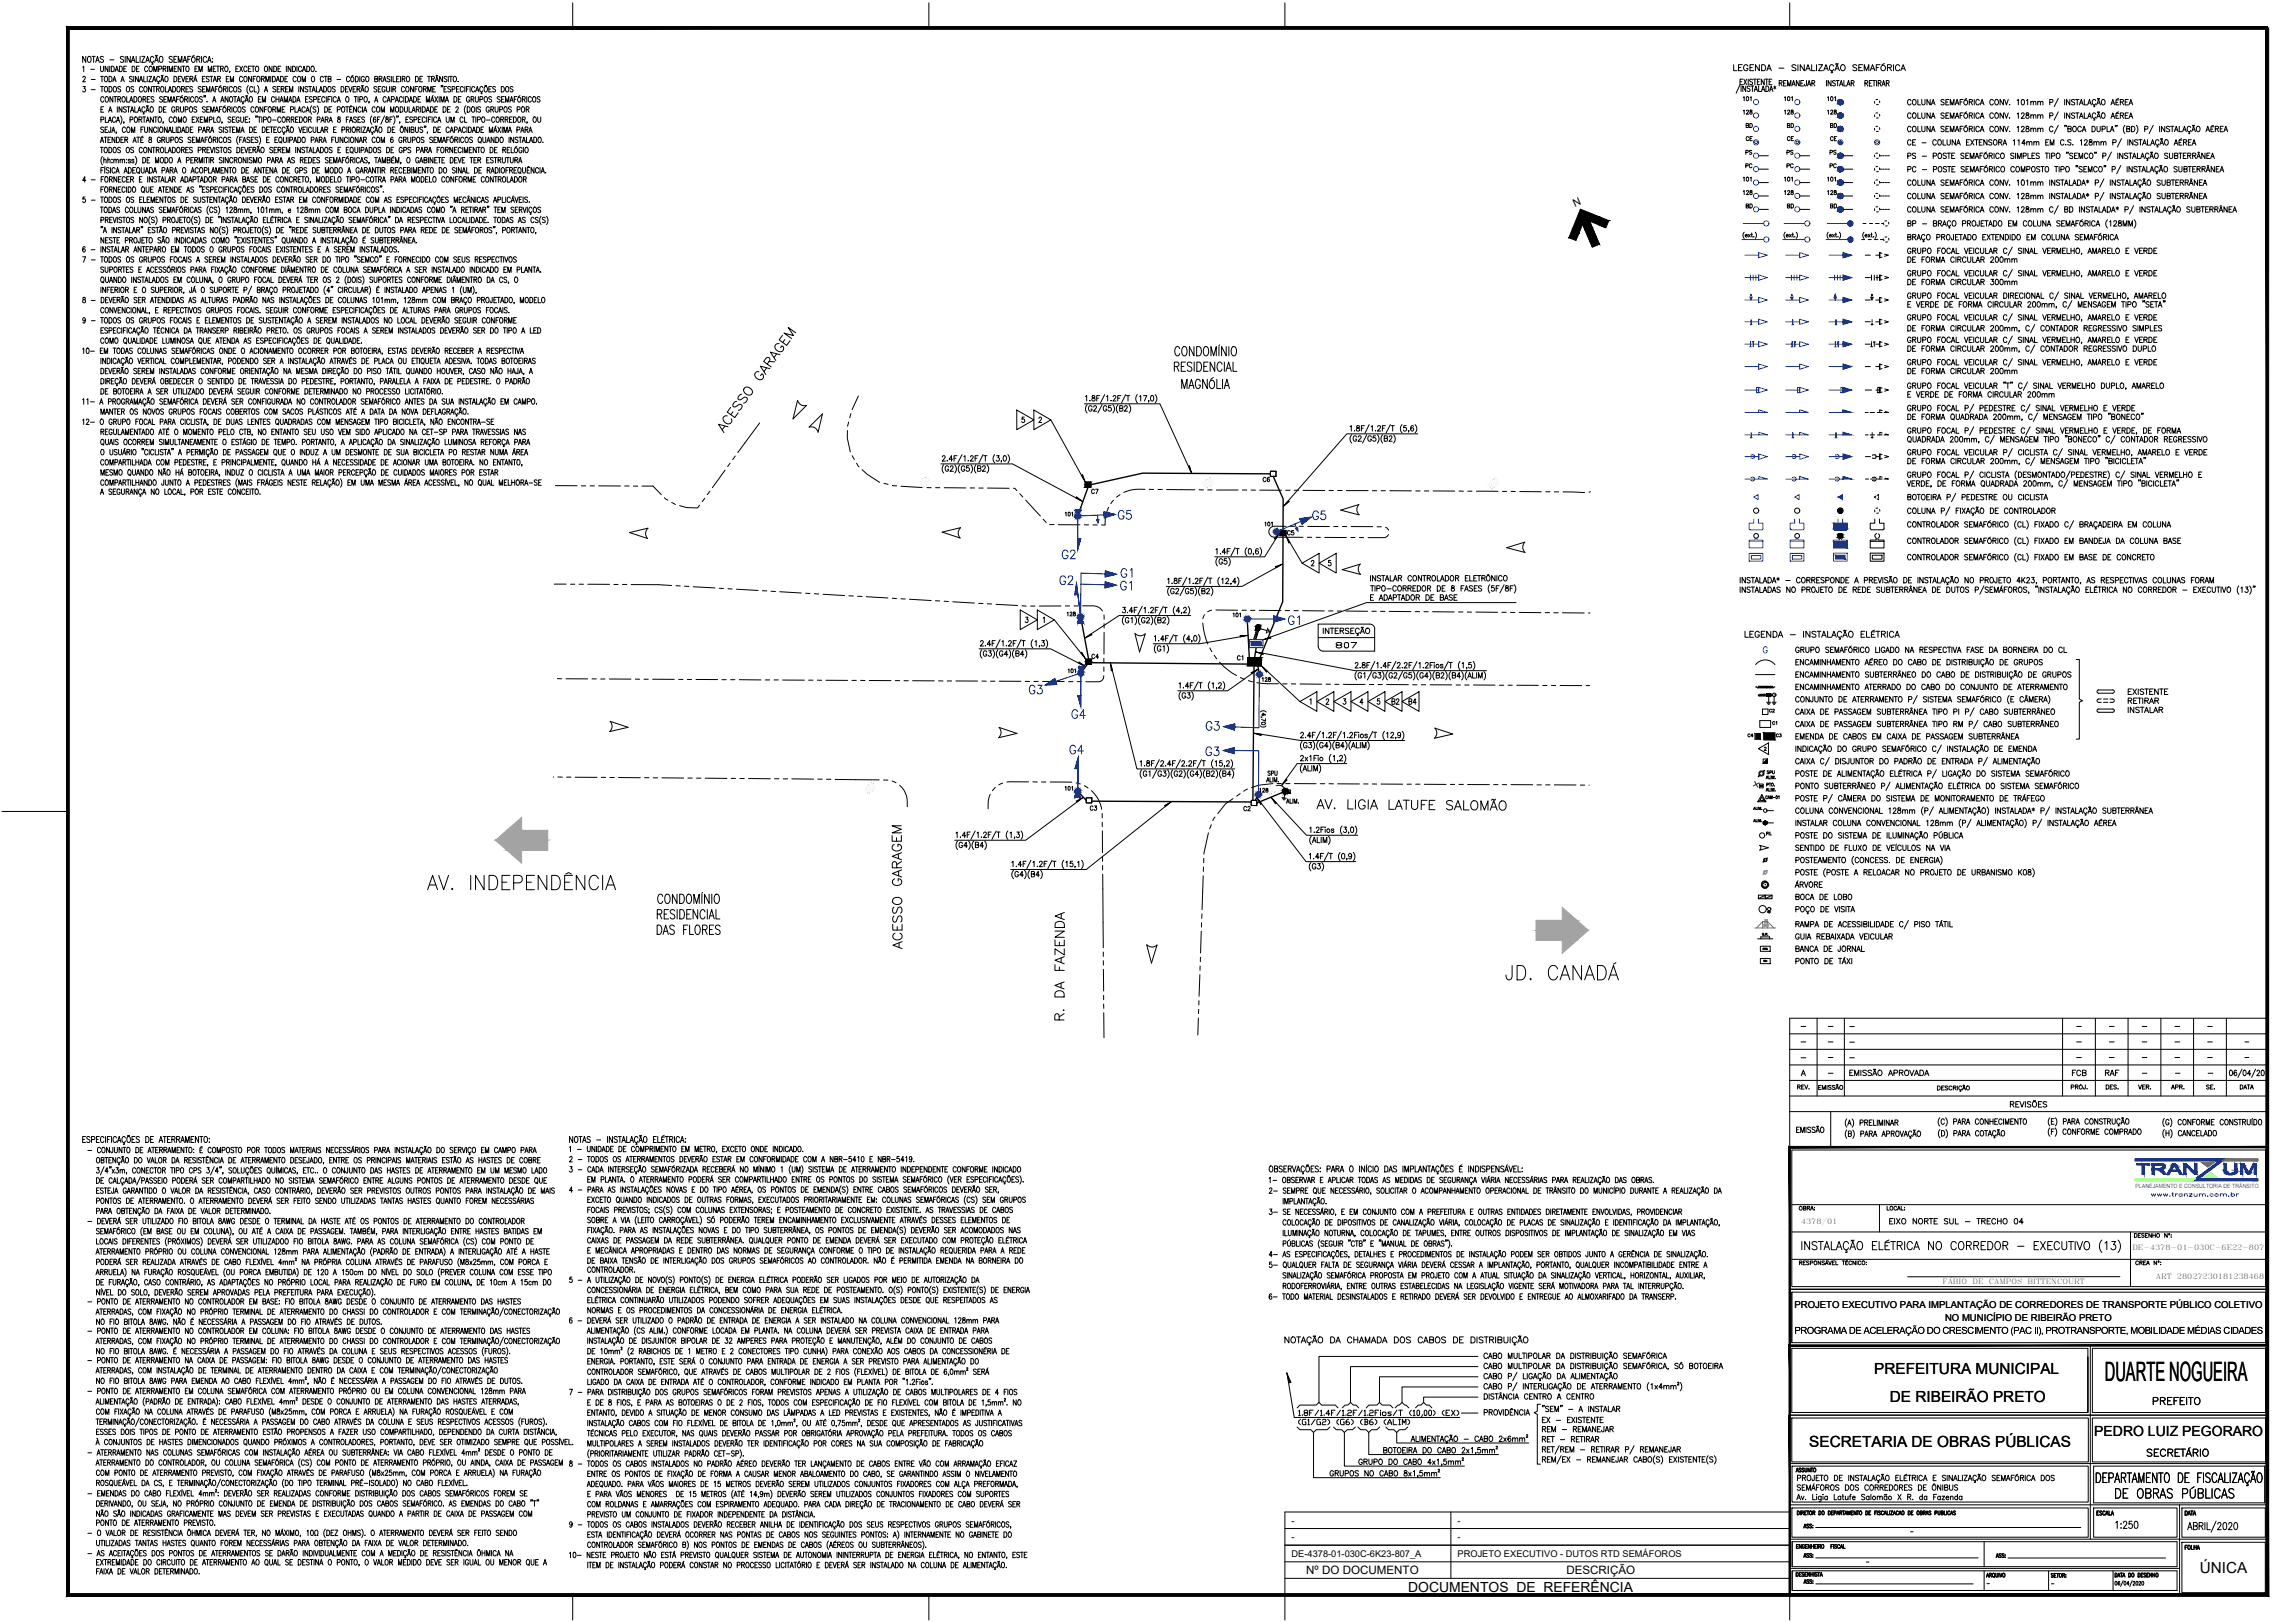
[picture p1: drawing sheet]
<svg xmlns="http://www.w3.org/2000/svg" width="841mm" height="594mm" viewBox="0 0 841 594" stroke-linecap="round" stroke-linejoin="round" font-family="sans-serif">
<defs><g id="words">
<text font-size="10.6" x="550.7" y="360.2">JD. CANADÁ</text>
<text font-size="10.1" x="155.6" y="327">AV. INDEPENDÊNCIA</text>
<text font-size="9.8" x="771.3" y="505.9">DUARTE NOGUEIRA</text>
<text font-size="7.5" x="331.6" y="348.5" transform="rotate(-90 331.6 348.5)">ACESSO GARAGEM</text>
<text font-size="7.1" fill="#0000b8" x="408.5" y="191.6">G5</text>
<text font-size="7.1" x="390.9" y="374.6" transform="rotate(-90 390.9 374.6)">R. DA FAZENDA</text>
<g font-size="6.6" fill="#0000b8">
<text x="479.8" y="191.6">G5</text>
<text x="388.1" y="206">G2</text>
<text x="387.3" y="215.2">G2</text>
<text x="409.6" y="212.7">G1</text>
<text x="409.6" y="217.3">G1</text>
<text x="471" y="230">G1</text>
<text x="376.1" y="255.4">G3</text>
<text x="391.6" y="264.2">G4</text>
<text x="441" y="268.8">G3</text>
<text x="390.9" y="277.3">G4</text>
<text x="440.6" y="278">G3</text>
</g>
<g font-size="6.2">
<text x="787.8" y="515.8">PREFEITO</text>
<text x="785.6" y="534.5">SECRETÁRIO</text>
</g>
<g font-size="5.6">
<text x="686.8" y="503.3">PREFEITURA MUNICIPAL</text>
<text x="692.6" y="513.5">DE RIBEIRÃO PRETO</text>
<text x="663" y="529.9">SECRETARIA DE OBRAS PÚBLICAS</text>
<text x="806.2" y="576.1">ÚNICA</text>
</g>
<g font-size="5.3">
<text x="508.7" y="259.3">B2</text>
<text x="515.1" y="259.3">B4</text>
<text x="778.6" y="258.9">RETIRAR</text>
</g>
<g font-size="5.1">
<text x="767.4" y="526">PEDRO LUIZ PEGORARO</text>
<text x="516" y="583">DOCUMENTOS DE REFERÊNCIA</text>
</g>
<g font-size="4.9">
<text x="669.6" y="52.9">CE</text>
<text x="638.5" y="62.8">PC</text>
<text x="637.5" y="67.7">101</text>
<text x="637.5" y="72.7">128</text>
<text x="652.6" y="72.7">128</text>
<text x="668.5" y="72.7">128</text>
<text x="461.8" y="177.8">C6</text>
<text x="398.6" y="182">C7</text>
<text x="488.6" y="238.5">807</text>
<text x="452.3" y="243.1">C1</text>
<text x="656.9" y="253.6">ENCAMINHAMENTO ATERRADO DO CABO DO CONJUNTO DE ATERRAMENTO</text>
<text x="778.6" y="262.1">INSTALAR</text>
<text x="398.3" y="298.1">C3</text>
<text x="656.9" y="349.6">BANCA DE JORNAL</text>
<text x="758.1" y="395.1">FCB</text>
<text x="770.5" y="395.1">RAF</text>
<text x="691.1" y="449.4">EIXO NORTE SUL - TRECHO 04</text>
</g>
<g font-size="4.9" fill="#0a47ff">
<text x="653.7" y="62.8">PC</text>
<text x="669.6" y="62.8">PC</text>
</g>
<text font-size="4.9" fill="#0000b8" x="470.6" y="197.2">C5</text>
<g font-size="4.4">
<text x="637.5" y="38.1">101</text>
<text x="652.6" y="38.1">101</text>
<text x="652.6" y="43">128</text>
<text x="638.5" y="52.6">CE</text>
<text x="653.7" y="52.6">CE</text>
<text x="638.5" y="57.9">PS</text>
<text x="653.7" y="57.9">PS</text>
<text x="638.5" y="77.3">BD</text>
<text x="653.7" y="77.3">BD</text>
<text x="669.6" y="77.3">BD</text>
<text x="389.1" y="190.1">101</text>
<text x="462.1" y="194">101</text>
<text x="389.8" y="226.8">128</text>
<text x="450.5" y="227.2">101</text>
<text x="399" y="242.4">C4</text>
<text x="390.2" y="247.6">101</text>
<text x="461.4" y="250.8">128</text>
<text x="639.2" y="271.3">C4</text>
<text x="649.8" y="271.3">C3</text>
<text x="389.1" y="290.7">101</text>
<text x="460.4" y="291.4">128</text>
<text x="454.7" y="298.1">C2</text>
<text x="657.6" y="400">REV.</text>
<text x="757.8" y="400">PROJ.</text>
<text x="770.5" y="400">DES.</text>
<text x="782.5" y="400">VER.</text>
<text x="794.5" y="400">APR.</text>
<text x="807.2" y="400">SE.</text>
<text x="819.9" y="400">DATA</text>
<text x="657.9" y="444.5">OBRA:</text>
</g>
<g font-size="4.4" fill="#0a47ff">
<text x="668.5" y="38.1">101</text>
<text x="637.5" y="43">128</text>
<text x="638.5" y="48">BD</text>
<text x="653.7" y="48">BD</text>
<text x="668.5" y="43">128</text>
<text x="669.6" y="48">BD</text>
<text x="669.6" y="57.9">PS</text>
</g>
<text font-size="4.4" fill="#0544ff" x="787" y="439.6">www.tranzum.com.br</text>
<g font-size="4.2">
<text x="478.7" y="576.6">Nº DO DOCUMENTO</text>
<text x="574" y="576.6">DESCRIÇÃO</text>
</g>
<g font-size="4">
<text x="647.3" y="262.1">C2</text>
<text x="648.4" y="266.7">C1</text>
</g>
<text font-size="3.9" x="577.2" y="75.7" transform="rotate(-23 577.2 75.7)">N</text>
<g font-size="3.5">
<text x="657.6" y="478.9">PROJETO EXECUTIVO PARA IMPLANTAÇÃO DE CORREDORES DE TRANSPORTE PÚBLICO COLETIVO</text>
<text x="712.8" y="483.7">NO MUNICÍPIO DE RIBEIRÃO PRETO</text>
<text x="657.6" y="488.5">PROGRAMA DE ACELERAÇÃO DO CRESCIMENTO (PAC I), PROTRANSPORTE, MOBILIDADE MÉDIAS CIDADES</text>
</g>
<g font-size="3.4">
<text x="473.3" y="558">-</text>
<text x="534.1" y="558">-</text>
<text x="473.3" y="564.1">-</text>
<text x="534.1" y="564.1">-</text>
<text x="473.3" y="570.2">DE-4378-01-030C-6K23-807_A</text>
<text x="534.1" y="570.2">PROJETO EXECUTIVO - DUTOS RTD SEMÁFOROS</text>
</g>
<g font-size="2.7">
<text x="660" y="448.3">4378/01</text>
<text x="781.4" y="457.7">DE-4378-01-030C-6E22-807</text>
<text x="711.9" y="470.1">FÁBIO</text>
<text x="722.8" y="470.1">DE</text>
<text x="728.8" y="470.1">CAMPOS</text>
<text x="743" y="470.1">BITTENCOURT</text>
<text x="790.1" y="468.3">ART</text>
<text x="797.8" y="468.3">28027230181238468</text>
</g>
<g font-size="2.6">
<text x="658.6" y="377.1">-</text>
<text x="668.9" y="377.1">-</text>
<text x="676.6" y="377.1">-</text>
<text x="759.9" y="377.1">-</text>
<text x="771.9" y="377.1">-</text>
<text x="783.9" y="377.1">-</text>
<text x="795.9" y="377.1">-</text>
<text x="807.9" y="377.1">-</text>
<text x="658.6" y="382.8">-</text>
<text x="668.9" y="382.8">-</text>
<text x="676.6" y="382.8">-</text>
<text x="759.9" y="382.8">-</text>
<text x="771.9" y="382.8">-</text>
<text x="783.9" y="382.8">-</text>
<text x="795.9" y="382.8">-</text>
<text x="807.9" y="382.8">-</text>
<text x="821.3" y="382.8">-</text>
<text x="658.6" y="388.8">-</text>
<text x="668.9" y="388.4">-</text>
<text x="676.6" y="388.8">-</text>
<text x="759.9" y="388.4">-</text>
<text x="771.9" y="388.4">-</text>
<text x="783.9" y="388.4">-</text>
<text x="795.9" y="388.4">-</text>
<text x="807.9" y="388.4">-</text>
<text x="821.3" y="388.4">-</text>
<text x="668.9" y="394.4">-</text>
<text x="783.9" y="394.4">-</text>
<text x="795.9" y="394.4">-</text>
<text x="807.9" y="394.4">-</text>
<text x="698.9" y="562.3">-</text>
<text x="682.6" y="573.3">-</text>
<text x="726.7" y="581.4">-</text>
<text x="750.4" y="581.4">-</text>
</g>
<text font-size="2.1" fill="#0544ff" x="782.6" y="435.1">PLANEJAMENTO E CONSULTORIA DE TRÂNSITO</text>
</g></defs>
<!-- layer: e0_4378-01-030C-6_ELS|SEM_(U)CaixasSubt -->
<path d="M457.2 240.9h5.1M458.5 295h2.1" fill="none" stroke="#fff" stroke-width=".37"/>
<g fill="#fff" stroke="#fff" stroke-width=".37">
<path d="M458.5 293.1l2.1 1.9v-1.9zM458.5 293.1l2.1 1.9h-2.1z"/>
<path d="M398 292.2l2.1 1.9v-1.9zM398 292.2l2.1 1.9h-2.1z"/>
<path d="M457.2 240.9v2.9l5.1 .1zM457.2 240.9h5.1v3z"/>
</g>
<path d="M457.2 240.9v2.9l5.1 .1v-3h-5.1h5.1v3l-5.1-.1zM398 292.2h2.1v1.9h-2.1zM458.5 293.1h2.1v1.9h-2.1z" fill="none" stroke="#000" stroke-width=".38"/>
<!-- layer: 0 -->
<g fill="#000" stroke="#000" stroke-width=".37">
<path d="M396.3 174.1l.4-.3 1 2.8zM435.5 170.8l.4-.2 .8 2.8zM394.5 182l2.3 1.8-2.5-1.4zM468.9 195.1l-1.5 2.5-.4-.3zM472.1 183.4l.4 .3-2.3 1.8zM674.1 197.1h.6zM674.2 195.5h.4zM674.4 187.1h1l-.1 .3zM467.4 207.5l2.7-1-2.5 1.4zM396.1 239.2l.3-.3 1.5 2.6zM397.5 233.8l2.4-1.6 .2 .3zM454.5 232.8l2.9-.1-2.9 .5z"/>
<path d="M460.1 238.7l2.8 .6v.4zM462.9 234.3l2.7-1 .1 .5zM395.5 242.5l2.3 1.7-2.5-1.3zM406.9 242.8l.8 2.8-.5 .1zM458.5 246.3l2.7-1.3-2.4 1.7zM462.3 243.9l2.1 1.9-.3 .4zM647.4 254.2h1.5zM647.5 255h1.3zM647.5 255h1.2zM647.6 254h1.1zM459.3 268.5l2.9 .4-.1 .5zM647.7 278v1.6h-1.6z"/>
<path d="M394.4 293.4l2.6-1.4-2.3 1.7zM426.8 295l2.5-1.4-2.3 1.8zM460.6 292.1l1.7 2.3-.3 .2zM465.8 292l1.9 2.1-.3 .3zM471.2 285.4l.4 .3-2 2.1zM646.8 302h.2zM646.8 302h.3zM471.5 502.7l1.6 3.6-.7 .2z"/>
<path d="M673.5 187.4l.2 .3 .7-.6zM673.7 187.7l.7-.6-.4 .8zM674.4 187.1l-.4 .8 .4 .1z"/>
<path d="M673.7 186.4l-.2 .3 .9 .4zM673.5 186.7l.9 .4h-1zM673.4 187.1l.1 .3 .9-.3z"/>
<path d="M674.1 197.1h.5zM674.2 197.1h.4z"/>
<path d="M674.4 187.1v.9l.4-.1zM674.4 187.1l.7 .6-.3 .2zM674.4 187.1l.7 .6 .2-.3z"/>
<path d="M674.2 195.5h.5zM674.1 195.5h.6z"/>
<path d="M674.1 195.5l.8 .1zM674 195.6h.9z"/>
<path d="M674.4 186.1v1l.4-.9zM674 186.2l.4-.1v1zM673.7 186.4l.7 .7-.4-.9z"/>
<path d="M674 195.6l1 .1zM673.8 195.7h1.2z"/>
<path d="M674 197h.9zM674 197l.7 .1z"/>
<path d="M673.8 195.7l1.3 .1zM673.8 195.7l1.3 .1z"/>
<path d="M673.8 196.9h1.2zM673.8 196.9l1.1 .1z"/>
<path d="M673.7 195.8l1.5 .1zM673.7 195.8l1.5 .1z"/>
<path d="M673.7 196.8h1.4zM673.7 196.8l1.3 .1z"/>
<path d="M673.6 195.9l1.6 .2zM673.6 195.9l1.6 .2z"/>
<path d="M673.6 196.7h1.6zM673.6 196.7l1.5 .1z"/>
<path d="M673.6 196.1l1.6 .1zM673.6 196.1l1.6 .1z"/>
<path d="M673.6 196.2l1.6 .2zM673.6 196.2l1.6 .2z"/>
<path d="M673.6 196.4l1.6 .1zM673.6 196.4l1.6 .1z"/>
<path d="M673.6 196.5h1.6zM673.6 196.5l1.6 .2z"/>
<path d="M674.4 187.1h1l-.1-.4zM674.4 187.1l.7-.7 .2 .3zM674.8 186.2l-.4 .9 .7-.7z"/>
<path d="M647.7 254h1zM647.6 254h1.1zM647.6 254h1.1zM647.6 254h1.1z"/>
<path d="M647.6 254h1.1zM647.6 254h1.1zM647.6 254h1.1z"/>
<path d="M647.6 255h1.1zM647.6 255l1 .1z"/>
<path d="M647.6 254l1.1 .1zM647.6 254l1.1 .1z"/>
<path d="M647.6 255h1.1zM647.6 255h1.1zM647.6 255h1.1zM647.6 255h1.1z"/>
<path d="M647.6 254.1h1.2zM647.5 254.1h1.3z"/>
<path d="M647.6 255h1.1zM647.6 255h1.1z"/>
<path d="M647.5 254.1h1.3zM647.5 254.1h1.3z"/>
<path d="M647.5 255h1.3zM647.5 255h1.2zM647.5 255h1.2z"/>
<path d="M647.5 254.1h1.3zM647.5 254.1h1.3zM647.5 254.1h1.3zM647.5 254.1h1.3z"/>
<path d="M647.5 254.1l1.4 .1zM647.5 254.1l1.4 .1z"/>
<path d="M647.5 255h1.3zM647.5 255h1.3zM647.5 255h1.3z"/>
<path d="M647.4 254.2h1.5zM647.4 254.2h1.5zM647.4 254.2h1.5z"/>
<path d="M647.4 254.2h1.5zM647.4 254.2h1.5z"/>
<path d="M647.4 254.9h1.5zM647.4 254.9h1.5z"/>
<path d="M647.4 254.9h1.5zM647.4 254.9h1.5zM647.4 254.9h1.5zM647.4 254.9h1.5z"/>
<path d="M647.4 254.9h1.5zM647.4 254.9l1.4 .1zM647.5 255h1.3zM647.5 255h1.3z"/>
<path d="M647.4 254.2l1.5 .1zM647.4 254.2l1.5 .1zM647.4 254.3h1.5zM647.4 254.3h1.5z"/>
<path d="M647.4 254.3h1.5zM647.4 254.3h1.5z"/>
<path d="M647.4 254.3l1.5 .4v-.4zM647.4 254.3l1.5 .4h-1.5z"/>
<path d="M647.4 254.7l1.5 .1zM647.4 254.7l1.5 .1zM647.4 254.8h1.5zM647.4 254.8h1.5z"/>
<path d="M647.4 254.8l1.5 .1zM647.4 254.8l1.5 .1z"/>
<path d="M643.1 268.7l2 2v-2zM643.1 268.7l2 2h-2z"/>
<path d="M646.4 268.5l4 2.5v-2.5zM646.4 268.5l4 2.5h-4z"/>
<path d="M646.8 300.8h.3zM646.8 300.8h.3z"/>
<path d="M646.8 300.8h.3zM646.7 300.8h.4z"/>
<path d="M646.7 300.8h.4zM646.7 300.8h.4z"/>
<path d="M646.7 302h.4zM646.7 302h.4z"/>
<path d="M646.6 300.8h.6zM646.6 300.8h.6z"/>
<path d="M646.6 302h.5zM646.6 302h.5z"/>
<path d="M646.6 300.8l.7 .1zM646.6 300.8l.7 .1z"/>
<path d="M646.6 301.9h.6zM646.6 301.9l.5 .1z"/>
<path d="M646.5 300.9h.8zM646.5 300.9h.8z"/>
<path d="M646.5 301.9h.8zM646.5 301.9h.7z"/>
<path d="M646.5 300.9l.8 .1zM646.5 300.9l.8 .1z"/>
<path d="M646.5 301.9h.8zM646.5 301.9h.8z"/>
<path d="M646.4 301h1zM646.4 301h1z"/>
<path d="M646.4 301.9h.9zM646.4 301.9h.9z"/>
<path d="M646.4 301l1 .1zM646.4 301l1 .1z"/>
<path d="M646.4 301.8h1zM646.4 301.8l.9 .1z"/>
<path d="M646.4 301.1h1zM646.3 301.1h1.1z"/>
<path d="M646.3 301.1l1.2 .1zM646.3 301.1l1.2 .1z"/>
<path d="M646.3 301.7h1.1zM646.3 301.7h1.1z"/>
<path d="M646.4 301.7h1zM646.4 301.7l1 .1z"/>
<path d="M646.3 301.2h1.2zM646.3 301.2h1.2z"/>
<path d="M646.3 301.2l1.2 .1zM646.3 301.2l1.2 .1z"/>
<path d="M646.3 301.6l1.2 .1zM646.3 301.6l1.2 .1z"/>
<path d="M646.3 301.7h1.2zM646.3 301.7h1.1z"/>
<path d="M646.2 301.3l1.3 .1zM646.2 301.3l1.3 .1z"/>
<path d="M646.2 301.4h1.3zM646.2 301.4h1.3z"/>
<path d="M646.2 301.4l1.3 .1zM646.2 301.4l1.3 .1z"/>
<path d="M646.2 301.5h1.3zM646.2 301.5h1.3z"/>
<path d="M646.2 301.5h1.3zM646.2 301.5l1.3 .1z"/>
</g>
<g fill="none" stroke="#000" stroke-width=".37">
<path d="M30.3 24.6l.4-.4v2M30.4 28.4l.3-.4 .6 .3-1 1.7h1.1M30.4 31.7h.9l-.5 .8a.58 .58 0 0 1 .5 .8 .58 .58 0 0 1-1 0M31.4 20.6v2.2l-1.1-2.2v2.2M32.4 20.8l.1-.2a1.13 1.13 0 0 1 .9 1.1 1.13 1.13 0 0 1-.9 1.1 1.44 1.44 0 0 1-.1-2zM33.3 25.4h1.3M33.5 32.8h1.4M33.5 29.1h1.4M33.7 20.6h1.2M34.3 20.6v2.2M35.1 22.8l.6-2.2 .7 2.2M35.3 22.1h.8"/>
<path d="M36.9 24.2v1.8l.4 .2 .5-.2 .1-1.8M36.9 28h1M36.9 31.7h1M37.4 28v2M37.4 31.7v2M37.9 20.9l-.4-.3-.8 .3 .2 .6 .9 .5 .1 .5-.4 .3-.8-.3M38 39.1h-1v2h1M38 35.9a.59 .59 0 0 0-.7-.5 .59 .59 0 0 0-.4 .7v.5a.59 .59 0 0 0 .4 .8 .59 .59 0 0 0 .7-.5M38.5 28.1a.91 .91 0 0 1 1 .9 .91 .91 0 0 1-1 .9l-.3-.7zM38.5 31.8l.2-.1a.96 .96 0 0 1 .8 1 .96 .96 0 0 1-1 .9l-.3-.7zM38.8 35.5l.2-.1a1.05 1.05 0 0 1 .8 1 1.05 1.05 0 0 1-.8 1 1.33 1.33 0 0 1-.2-1.9zM39.6 24.2v2l-1.1-2v2"/>
<path d="M39.9 28a1 1 0 0 1 1.2 1 1 1 0 0 1-1.2 1zM39.9 31.7a1 1 0 0 1 1.2 1 1 1 0 0 1-1.2 1zM40.2 24.2v2M40.2 21.9h1.6M40.8 24.2a1 1 0 0 1 1.1 1 1 1 0 0 1-1.1 1zM41.3 30l.6-2 .6 2M41.3 35.4v2l-1-2v2M41.6 29.3h.7M41.7 35.4h1.1M41.8 31.8l.1-.1a.96 .96 0 0 1 .8 1 .96 .96 0 0 1-.9 .9l-.3-.7zM42.1 26.2l.7-2 .6 2M42.2 35.4v2"/>
<path d="M42.4 25.6h.8M43 39.1v2M43.2 36.4l.9-.1v-.7l-.9-.2v2M43.7 36.4l.5 1M43.8 24.2a1 1 0 0 1 1 1 1 1 0 0 1-1 1zM44.2 31.9l-.4-.2-.6 .2 .1 .6 .8 .4 .1 .5-.4 .3-.6-.3M44.3 30l.6-2 .6 2M44.5 29.3h.8M44.7 39.1v2l-1.1-2v2M44.8 35.7l.4-.3a1.05 1.05 0 0 1 .7 1 1.05 1.05 0 0 1-.7 1l-.5-.8zM45.3 20.9l-.4-.3-.8 .3 .2 .6 1 .7v.3l-.4 .3-.8-.3M45.4 25.2h.6"/>
<path d="M45.9 20.6v2.2M46.3 39.4l-.4-.3-.7 .3 .1 .4 1 .7-.4 .6-.7-.3M46.3 24.2h-.9v2h.9M46.4 31.9l.3-.2a1.02 1.02 0 0 1 .8 1 1.02 1.02 0 0 1-.8 1l-.4-.5zM46.4 35.4v2h1M46.6 39.1h1.1M47.1 39.1v2M47.5 37.4l.6-2 .6 2M47.7 20.6v2.2l-1.1-2.2v2.2M47.7 36.7h.8M48.1 22.8l.7-2.2 .7 2.2M48.4 22.1h.8"/>
<path d="M48.4 24.2a1 1 0 0 1 1.1 1 1 1 0 0 1-1.1 1zM48.5 28.3l-.4-.3-.5 .1-.1 .5 .9 .6 .1 .5-.4 .3-.7-.3M49 31.9l-.4-.2-.7 .2 .2 .6 .9 .4-.1 .7-.6 .1-.4-.3M49 28v2M49.1 35.4a1.02 1.02 0 0 1 1.1 1 1.02 1.02 0 0 1-1.1 1zM49.4 39.1v2h.9M49.9 20.6v2.2h1M50 25.2h.6M50.7 28v2l-1.1-2v2M50.9 35.5l.2-.1a1.05 1.05 0 0 1 .8 1 1.05 1.05 0 0 1-.8 1 1.33 1.33 0 0 1-.2-1.9zM51 24.2h-1v2h1M51.1 30l.6-2 .6 2"/>
<path d="M51.3 29.3h.8M51.3 20.6v2.2M51.9 20.6h1.2l-1.2 2.2h1.2M52.2 32.2a.59 .59 0 0 0-.7-.5 .59 .59 0 0 0-.4 .8v.4a.59 .59 0 0 0 .4 .8 .59 .59 0 0 0 .7-.5M52.4 36.4l.9-.1 .1-.7-1-.2v2M52.7 28v2h.9M52.8 31.9l.4-.2a.96 .96 0 0 1 .8 1 .96 .96 0 0 1-1 .9l-.3-.7zM52.9 36.4l.6 1M53.2 39.6a.59 .59 0 0 0-.8-.5 .59 .59 0 0 0-.4 .8v.4a.59 .59 0 0 0 .4 .8 .59 .59 0 0 0 .8-.5M53.4 22.8l.7-2.2 .7 2.2M53.7 22.1h.8M53.7 38.8v.2"/>
<path d="M53.8 38.8h.2M54 28v2M54 36.4h.6M54 38.8v.1M54 38.9h.3M54.1 24.7a.59 .59 0 0 0-.7-.4 .59 .59 0 0 0-.4 .7v.5a.59 .59 0 0 0 .4 .7 .59 .59 0 0 0 .7-.4M54.3 38.7v.2M54.5 28h1.1l-1.1 2h1.1M54.9 24.3a.91 .91 0 0 1 1 .9 .91 .91 0 0 1-1 .9l-.3-.6zM55 35.4h-1v2h1M55.3 39.2a.91 .91 0 0 1 .9 .9 .91 .91 0 0 1-.9 .9l-.3-.7zM55.5 31.7v2l-1.1-2v2"/>
<path d="M55.8 22.8l.2 .7h-.4M55.9 30l.6-2 .6 2M55.9 31.7h1.1M56.1 29.3h.8M56.3 21.2a.64 .64 0 0 0-.8-.5 .64 .64 0 0 0-.4 .8v.5a.64 .64 0 0 0 .4 .8 .64 .64 0 0 0 .8-.5M56.3 26.2v-2l.7 2 .6-2v2M56.4 35.7l-.4-.3-.6 .3 .1 .4 .7 .4a.54 .54 0 0 1 0 .9 .54 .54 0 0 1-.8-.3M56.4 31.7v2M56.7 22.8l.6-2.2 .7 2.2M56.9 22.1h.9M57 20.3l-.1 .3M57.1 20.3l.5 .1"/>
<path d="M57.3 32.6l.9-.1 .1-.6-1-.2v2M57.6 20.2v.2M57.9 32.6l.5 1.1M58 30l.2 .6h-.3M58.2 25.3l.9-.1v-.9l-.9-.1v2M58.3 39.1a1 1 0 0 1 1.1 1 1 1 0 0 1-1.1 1zM58.5 28.4a.59 .59 0 0 0-.7-.4 .59 .59 0 0 0-.4 .7v.5a.59 .59 0 0 0 .4 .7 .59 .59 0 0 0 .7-.4M58.7 20.8l.2-.2a1.13 1.13 0 0 1 .8 1.1 1.13 1.13 0 0 1-.8 1.1 1.44 1.44 0 0 1-.2-2zM58.9 30l.6-2 .6 2M59 31.9l.3-.2a1.02 1.02 0 0 1 .8 1 1.02 1.02 0 0 1-.8 1l-.4-.5zM59.1 29.3h.7M59.5 35.7l-.3-.3-.7 .3 .1 .4 .8 .4a.54 .54 0 0 1-.1 .9 .54 .54 0 0 1-.8-.3"/>
<path d="M59.8 25.2l.9-.1v-.8l-.9-.1v2M59.8 27.6l-.2 .2-.3-.2-.2 .3M60.1 36.4h.6M60.3 25.2l.5 1M60.6 31.7v2h.9M60.7 28.1l.1-.1a1.02 1.02 0 0 1 .8 1 1.02 1.02 0 0 1-.8 1 1.38 1.38 0 0 1-.1-1.9zM60.9 39.1h-1v2h1M61.1 35.4h-1v2h1M61.4 24.2v2M61.5 37.4v-2l.6 2 .6-2v2M61.7 33.7l.6-2 .6 2M61.9 33h.8"/>
<path d="M62 26.2v-2l.6 2 .6-2v2M63.1 37.4l.6-2 .6 2M63.1 20.9l-.4-.3-.7 .3 .1 .6 1 .7v.3l-.4 .3-.7-.3M63.3 31.7a1 1 0 0 1 1.1 1 1 1 0 0 1-1.1 1zM63.4 36.7h.7M63.7 28a1 1 0 0 1 1.1 1 1 1 0 0 1-1.1 1zM63.7 21.7h.7M63.8 25.2h.6M64 39.6a.59 .59 0 0 0-.7-.5 .59 .59 0 0 0-.4 .8v.4a.6 .6 0 0 0 .6 .8 .6 .6 0 0 0 .5-.8h-.3M64.7 36.4h.6M64.8 20.6h-1.1v2.2h1.1M64.8 24.2h-1v2h1"/>
<path d="M65.1 31.8l.2-.1a.96 .96 0 0 1 .8 1 .96 .96 0 0 1-1 .9l-.3-.7zM65.3 22.8v-2.2l.7 2.2 .7-2.2v2.2M65.3 28.9h.6M65.7 35.4h-1v2M66.2 39.1v1.4l.4 .6 .6-.3 .1-1.7M66.2 35.7a.82 .82 0 0 1 1 .8 .82 .82 0 0 1-1 .8l-.3-.6zM66.3 24.2v2l-1-2v2M66.3 28h-1v2h1M66.5 28l.7 2 .6-2M66.5 32.6l1-.1v-.6l-1-.2v2M66.7 24.2h1.1M66.9 35l-.7 .4"/>
<path d="M67.1 22.8l.7-2.2 .6 2.2M67.1 32.6l.5 1.1M67.3 24.2v2M67.3 22.1h.9M67.7 36.4l.9-.1 .1-.7-1-.2v2M68.1 28.9h.7M68.1 32.6h.7M68.2 36.4l.6 1M68.4 24.3l.1-.1a.96 .96 0 0 1 .8 1.1 .96 .96 0 0 1-.9 .8l-.3-.6zM68.8 21.7h.7M69.2 28h-1.1v2h1.1M69.2 31.7h-1.1v2h1.1"/>
<path d="M69.3 35.4v2M69.6 28.9l.9-.1 .1-.7-1-.1v2M69.7 39.2a.91 .91 0 0 1 .9 .9 .91 .91 0 0 1-.9 .9l-.3-.7zM69.9 20.6h-1.1v2.2M70.1 28.9l.6 1.1M70.5 20.9h.2a.96 .96 0 0 1 .9 1 .96 .96 0 0 1-1.1 .9 1.31 1.31 0 0 1 0-1.9zM70.6 31.9l-.4-.2-.7 .2 .2 .6 .8 .4 .1 .5-.4 .3-.7-.3M71 30l.6-2 .6 2M71 35.9a.59 .59 0 0 0-.7-.5 .59 .59 0 0 0-.5 .7v.5a.59 .59 0 0 0 .5 .8 .59 .59 0 0 0 .7-.5M71.2 20.2l-.7 .4M71.2 29.3h.8M71.4 25.2h.6"/>
<path d="M71.9 35.4a1.05 1.05 0 0 1 .8 1 1.05 1.05 0 0 1-.8 1 1.38 1.38 0 0 1 0-2zM71.9 27.6l-.3 .2M72.1 21.7l1-.1 .1-.7-1.1-.3v2.2M72.1 39.4l-.4-.3-.5 .1-.1 .6 .9 .5 .1 .5-.4 .3-.6-.3M72.4 24.2h-1v2h1M72.7 21.7l.6 1.1M72.9 26.2v-2l.6 2 .6-2v2M73.7 31.9l-.7-.2-.4 .2 .1 .4a.89 .89 0 0 1 .9 1.3l-.6 .1-.4-.3M73.9 20.6v2.2M74.2 35.7l-.4-.3-.7 .3 .1 .4 .7 .3a.53 .53 0 0 1 .2 .8 .53 .53 0 0 1-.8 .1l-.2-.2M74.2 28.9h.6M74.2 32.6h.7"/>
<path d="M74.9 35.1l-.2 .5M75.2 28h-1v2h1M75.3 31.7h-1.1v2h1.1M75.3 39.4l-.4-.3-.7 .3v.4l1.1 .7-.4 .6-.7-.3M75.3 35.1l-.1 .5M75.7 33.7v-2l.6 2 .6-2v2M75.7 21.2a.66 .66 0 0 0-.8-.5 .66 .66 0 0 0-.4 .8v.5a.66 .66 0 0 0 .4 .8 .66 .66 0 0 0 .8-.5M75.8 37.2h.1M76.1 22.8l.6-2.2 .7 2.2M76.3 26.2v-2l.6 2 .6-2v2M76.3 22.1h.8M76.6 28.3l-.4-.3-.5 .1v.6l.8 .5 .1 .5-.4 .3-.6-.3"/>
<path d="M76.8 39.1h-1v2h1M76.9 28h1.1M77.3 33.7l.6-2 .6 2M77.5 28v2M77.5 33h.8M77.9 21.4v.2zM77.9 22.6v.2zM77.9 37.4l.6-2 .6 2M78.1 30l.6-2 .7 2M78.1 25.2h.6M78.1 36.7h.8M78.3 29.3h.8"/>
<path d="M78.9 32.6h.6M79.1 24.2h-1v2h1M79.4 24.2h1M79.7 28.9l.9-.1 .1-.7-1-.1v2M79.9 31.7h-1v2M79.9 24.2v2M80.2 28.9l.6 1.1M80.4 31.9a.84 .84 0 0 1 1 .9 .84 .84 0 0 1-1 .8l-.3-.6zM80.8 25.2l.9-.1v-.8l-.9-.1v2M80.9 37.4l.6-2 .6 2M81 31.3l-.6 .4M81.1 36.7h.8"/>
<path d="M81.4 25.2l.5 1M81.4 39.1h-1v2M81.8 39.6l.3-.3a.89 .89 0 0 1 .8 .9 .89 .89 0 0 1-.8 .9l-.5-.6zM81.9 32.6l.9-.1 .1-.6-1-.2v2M82.4 32.6l.5 1.1M82.5 38.7l-.6 .4M82.6 24.3a.91 .91 0 0 1 1 .9 .91 .91 0 0 1-1 .9l-.3-.6zM82.9 28.9h.7M83.5 31.7v2M83.6 35.4v2l-1.1-2v2M83.9 28h-1v2h1M84.2 26.1l-.1 .5"/>
<path d="M84.4 30v-2l.6 2 .6-2v2M84.5 35.4a1.05 1.05 0 0 1 .8 1 1.05 1.05 0 0 1-.8 1 1.3 1.3 0 0 1 0-2zM85 39.1v2M85.2 32.2a.59 .59 0 0 0-.8-.5 .59 .59 0 0 0-.4 .8v.4a.59 .59 0 0 0 .4 .8 .59 .59 0 0 0 .8-.5M85.6 35.4h1.1M85.8 31.9l.2-.2a.96 .96 0 0 1 .9 1 .96 .96 0 0 1-1 .9l-.3-.7zM86.1 35.4v2M86.4 25.2h.7M86.7 39.6a.59 .59 0 0 0-.7-.5 .59 .59 0 0 0-.5 .8v.4a.59 .59 0 0 0 .5 .8 .59 .59 0 0 0 .7-.5M86.8 37.4l.6-2 .6 2M87.1 36.7h.7M87.4 24.2h-1v2h1"/>
<path d="M87.4 39.2l.2-.1a.96 .96 0 0 1 .8 1 .96 .96 0 0 1-1 .9l-.3-.7zM87.8 24.2l1.1 2M88.3 31.9l-.3-.2-.7 .2 .1 .6 .8 .3v.8l-.5 .1-.4-.3M88.9 28.4a.59 .59 0 0 0-.7-.4 .59 .59 0 0 0-.5 .7v.5a.59 .59 0 0 0 .5 .7 .59 .59 0 0 0 .7-.4M88.9 24.2l-1.1 2M89 37.4l.2 .6h-.4M89.5 35.9a.59 .59 0 0 0-.7-.5 .59 .59 0 0 0-.5 .7v.5a.59 .59 0 0 0 .5 .8 .59 .59 0 0 0 .7-.5M89.6 28.1l.2-.1a1.02 1.02 0 0 1 .8 1 1.02 1.02 0 0 1-.8 1 1.38 1.38 0 0 1-.2-1.9zM89.8 37.4l.6-2 .6 2M89.9 39.4l-.4-.3-.7 .3 .2 .5 .7 .3 .2 .6-.4 .3-.7-.3M90 36.7h.8M90.4 35.2l-.2-.2-.2 .3"/>
<path d="M90.5 24.7a.59 .59 0 0 0-.7-.5 .59 .59 0 0 0-.4 .8v.5a.59 .59 0 0 0 .4 .7 .59 .59 0 0 0 .7-.4M90.7 35l-.3 .2M91 31.3a2.5 2.5 0 0 0 0 3.1M91 25.2h.6M91.8 35.4a1.05 1.05 0 0 1 .8 1 1.05 1.05 0 0 1-.8 1 1.3 1.3 0 0 1 0-2zM92 24.2h-1v2h1M92.1 28v2l-1-2v2M92.2 24.2h1.1M92.6 32.2a.59 .59 0 0 0-.7-.5 .59 .59 0 0 0-.4 .8v.4a.59 .59 0 0 0 .4 .8 .59 .59 0 0 0 .7-.5M92.8 24.2v2M92.8 28.9h.6M93.1 39.6a.59 .59 0 0 0-.8-.5 .59 .59 0 0 0-.4 .8v.4a.59 .59 0 0 0 .4 .8 .59 .59 0 0 0 .8-.5"/>
<path d="M93.2 31.7v2h.9M93.8 28h-1v2M93.8 39.2l.2-.1a1.02 1.02 0 0 1 .8 1 1.02 1.02 0 0 1-.8 1 1.38 1.38 0 0 1-.2-1.9zM93.9 24.3l.2-.1a.96 .96 0 0 1 .8 1.1 .96 .96 0 0 1-1 .8l-.3-.6zM94.3 28.1a.91 .91 0 0 1 1 .9 .91 .91 0 0 1-1 .9l-.2-.7zM94.3 31.3a2.35 2.35 0 0 1 0 3.1M94.7 36.4h.6M95.7 35.4h-1v2h1M95.8 28.9l.9-.1 .1-.7-1-.1v2M96.1 37.4v-2l.6 2 .6-2v2M96.3 39.1v2l-1-2v2M96.3 28.9l.6 1.1"/>
<path d="M96.9 33.7l.6-2 .6 2M97.1 33h.8M97.2 24.3l.1-.1a1.02 1.02 0 0 1 .8 1 1.02 1.02 0 0 1-.8 1 1.38 1.38 0 0 1-.1-1.9zM97.4 30v-2l.6 2 .6-2v2M97.9 39.1h-1v2M98.5 39.2a.91 .91 0 0 1 1 .9 .91 .91 0 0 1-1 .9l-.3-.7zM99.2 28v2M99.7 24.2v2l-1.1-2v2M99.9 28a1 1 0 0 1 1 1 1 1 0 0 1-1 1zM100.3 24.2a1 1 0 0 1 1.1 1 1 1 0 0 1-1.1 1zM100.6 35.9a.59 .59 0 0 0-.7-.5 .59 .59 0 0 0-.4 .7v.5a.59 .59 0 0 0 .4 .8 .59 .59 0 0 0 .7-.5M101.1 31.9l-.7-.2-.4 .2 .1 .4a.89 .89 0 0 1 .8 1.3l-.5 .1-.4-.3"/>
<path d="M101.1 36.4h1.1M101.1 35.4v2M101.2 30l.6-2 .6 2M101.5 29.3h.7M101.6 32.6h.6M101.9 25.2h.6M102.2 35.4v2M102.6 31.7h-1v2h1M102.6 37.4l.6-2 .6 2M102.8 28a1 1 0 0 1 1.1 1 1 1 0 0 1-1.1 1zM102.8 36.7h.8M102.9 24.2h-1v2h1"/>
<path d="M103 32.6l1-.1v-.6l-1-.2v2M103.6 32.6l.5 1.1M104.2 37.4v-2l.6 2 .6-2v2M104.4 39.1h-1v2h1M104.4 28.9h.6M104.6 32.6h.7M104.9 24.2v2M105.4 28h-1v2h1M105.6 31.7h-1v2h1M105.8 37.4l.6-2 .6 2M106 36.7h.8M106.1 33.7v-2l.6 2 .6-2v2"/>
<path d="M106.6 24.2v2l-1-2v2M107.2 24.2a1 1 0 0 1 1.1 1 1 1 0 0 1-1.1 1zM107.4 35.4a1.02 1.02 0 0 1 1.1 1 1.02 1.02 0 0 1-1.1 1zM108.1 39.1v2h.9M108.5 28.4a.59 .59 0 0 0-.7-.4 .59 .59 0 0 0-.4 .7v.5a.59 .59 0 0 0 .4 .7 .59 .59 0 0 0 .7-.4M108.7 37.4l.7-2 .6 2M108.8 24.2v2M109 36.7h.8M109.3 28.1a.91 .91 0 0 1 1 .9 .91 .91 0 0 1-1 .9l-.3-.7zM109.5 31.7v2M110.5 24.7a.59 .59 0 0 0-.7-.4 .59 .59 0 0 0-.4 .7v.5a.59 .59 0 0 0 .4 .7 .59 .59 0 0 0 .7-.4M110.7 30v-2l.7 2 .6-2v2"/>
<path d="M110.8 26.2l.6-2 .6 2M111 25.6h.8M111.2 31.7v2l-1.1-2v2M111.8 39.6a.59 .59 0 0 0-.7-.5 .59 .59 0 0 0-.5 .8v.4a.59 .59 0 0 0 .5 .8 .59 .59 0 0 0 .7-.5M112 36.4h.6M112.4 24.2a1 1 0 0 1 1.1 1 1 1 0 0 1-1.1 1zM112.8 31.9l-.4-.2-.7 .2 .2 .6 .8 .4 .1 .5-.4 .3-.7-.3M112.9 35.4h-.9v2h.9M113.1 31.7h1.1M113.7 31.7v2M114.2 24.3a.91 .91 0 0 1 1 .9 .91 .91 0 0 1-1 .9l-.3-.6zM114.2 38.7a2.37 2.37 0 0 0 0 3.1"/>
<path d="M114.3 33.7l.6-2 .7 2M114.4 28.1l.1-.1a.96 .96 0 0 1 .8 1 .96 .96 0 0 1-.9 .9l-.3-.7zM114.4 35.7l-.4-.3-.7 .3 .1 .4 1 .7-.4 .6-.7-.3M114.5 33h.8M114.9 36.4h1v-.8l-1-.2v2M115.8 26.1h.1M115.8 39.4l-.4-.3-.6 .1v.7l.9 .4 .1 .5-.4 .3-.7-.3M115.9 31.7v2h.9M116.2 38.7a2.52 2.52 0 0 1 0 3.1M116.5 36.4h.6M117 33.7l.6-2 .6 2M117.2 33h.8"/>
<path d="M117.5 35.4h-1v2h1M118.5 28.4a.59 .59 0 0 0-.7-.4 .59 .59 0 0 0-.4 .7v.5a.59 .59 0 0 0 .4 .7 .59 .59 0 0 0 .7-.4M118.6 31.7a1 1 0 0 1 1.1 1 1 1 0 0 1-1.1 1zM118.8 28h1.1M119 39.1a1 1 0 0 1 1.1 1 1 1 0 0 1-1.1 1zM119 35.9a.59 .59 0 0 0-.7-.5 .59 .59 0 0 0-.4 .7v.5a.59 .59 0 0 0 .4 .8 .59 .59 0 0 0 .7-.5M119.4 28v2M119.6 35.4v2M120.2 36.4h.6M120.3 28.9l.9-.1 .1-.7-1-.1v2l1-.2v-.7l-.4-.2M120.3 31.9l.3-.2a1.02 1.02 0 0 1 .7 1 1.02 1.02 0 0 1-.7 1l-.4-.5zM121.2 35.4h-1v2"/>
<path d="M121.6 39.1h-1v2h1M121.6 35.4v2M122.8 31.9l-.3-.2-.7 .2 .1 .6 .9 .4-.1 .7-.5 .1-.4-.3M123.2 35.9a.59 .59 0 0 0-.7-.5 .59 .59 0 0 0-.4 .7v.5a.59 .59 0 0 0 .4 .8 .59 .59 0 0 0 .7-.5M123.5 29.1h1.3M123.6 37.4l.5-2 .6 2M123.8 36.7h.7M125 31.7a1 1 0 0 1 1.1 1 1 1 0 0 1-1.1 1zM125.5 39.2l.1-.1a.96 .96 0 0 1 .8 1 .96 .96 0 0 1-.9 .9l-.4-.7zM126.6 32.6h.6M126.6 39.1h1.1M127.1 35.4a1.05 1.05 0 0 1 .8 1 1.05 1.05 0 0 1-.8 1 1.3 1.3 0 0 1 0-2z"/>
<path d="M127.2 39.1v2M127.6 31.7h-1v2h1M127.8 31.7l.6 2 .6-2M128.1 28.4a.59 .59 0 0 0-.7-.4 .59 .59 0 0 0-.4 .7v.5a.59 .59 0 0 0 .4 .8 .59 .59 0 0 0 .7-.5M128.3 38.9l.3-.2 .3 .2M128.8 28.3l.1-.2a.87 .87 0 0 1 .8 1 .87 .87 0 0 1-.9 .8l-.3-.6zM129.1 39.1h-1v2h1M129.4 27.6l-.6 .4M129.4 32.6h.6M129.8 35.4h1M130.2 28a1 1 0 0 1 1.1 1 1 1 0 0 1-1.1 1zM130.3 35.4v2"/>
<path d="M130.4 31.7h-1v2h1M130.6 39.1v2l-1-2v2M130.8 32.6l1-.1 .1-.6-1.1-.2v2M131.2 35.4v2M131.4 32.6l.5 1.1M131.9 36.4h.8l.1-.8-.9-.2v2M131.9 28v2M132.2 33.7l.6-2 .7 2M132.3 39.6a.59 .59 0 0 0-.7-.5 .59 .59 0 0 0-.4 .8v.4a.59 .59 0 0 0 .4 .8 .59 .59 0 0 0 .7-.5M132.4 33h.8M132.5 31.4l-.1 .2M132.6 31.4h.2"/>
<path d="M132.7 31.4l.1 .1M132.8 39.1v2M132.8 31.5h.2M133.1 31.3l-.1 .2M133.5 28.4a.59 .59 0 0 0-.7-.4 .59 .59 0 0 0-.4 .7v.5a.6 .6 0 0 0 .5 .8 .6 .6 0 0 0 .6-.8h-.4M133.5 35.7l.3-.3a1.05 1.05 0 0 1 .8 1 1.05 1.05 0 0 1-.8 1l-.4-.8zM133.9 31.9l.3-.2a.96 .96 0 0 1 .8 1 .96 .96 0 0 1-.9 .9l-.3-.7zM134.3 28.1a.91 .91 0 0 1 .9 .9 .91 .91 0 0 1-.9 .9l-.3-.7zM135.3 37.3l-.2 .5M137.3 37.4l.6-2 .6 2M137.3 28.9l.9-.1 .1-.7-1-.1v2l1-.2 .1-.5-.4-.4M137.5 39.6a.59 .59 0 0 0-.7-.5 .59 .59 0 0 0-.5 .8v.4a.59 .59 0 0 0 .5 .8 .59 .59 0 0 0 .7-.5"/>
<path d="M137.5 36.7h.7M138.1 31.9l-.4-.2-.7 .2 .2 .6 .8 .4v.7l-.6 .1-.4-.3M138.2 39.2a.91 .91 0 0 1 1 .9 .91 .91 0 0 1-1 .9l-.2-.7zM138.6 32.6h.6M138.9 28.9l1-.1v-.7l-1-.1v2M139.5 28.9l.5 1.1M139.6 31.7h-1v2h1M140.3 30l.6-2 .6 2M140.5 29.3h.8M141.1 32.2a.59 .59 0 0 0-.7-.5 .59 .59 0 0 0-.4 .8v.4a.6 .6 0 0 0 .6 .8 .6 .6 0 0 0 .5-.8h-.4M141.5 35.9a.59 .59 0 0 0-.7-.5 .59 .59 0 0 0-.4 .7v.5a.59 .59 0 0 0 .4 .8 .59 .59 0 0 0 .7-.5M141.7 31.7v1.4l.4 .6 .5-.3 .1-1.7"/>
<path d="M141.8 37.4l.6-2 .6 2M142.1 36.7h.7M142.9 28.3l-.4-.3-.5 .1-.1 .5 .9 .6 .1 .5-.4 .3-.7-.3M143.4 31.7v2M143.4 36.4h.9l.1-.8-1-.2v2M143.4 28v2M144 32.6l.9-.1v-.7l-.9-.1v2M144 28v2h.9M144.5 32.6l.5 1.1M144.8 37.4l.6-2 .6 2M145 36.7h.8M145.2 39.2l.1-.1a1.02 1.02 0 0 1 .8 1 1.02 1.02 0 0 1-.8 1 1.38 1.38 0 0 1-.1-1.9z"/>
<path d="M145.3 28.9h.7M146.3 28h-1v2h1M146.6 39.1a1 1 0 0 1 1.1 1 1 1 0 0 1-1.1 1zM146.8 28v2M147.4 28.9l.9-.1v-.7l-.9-.1v2M147.5 35.9a.59 .59 0 0 0-.7-.5 .59 .59 0 0 0-.5 .7v.5a.59 .59 0 0 0 .5 .8 .59 .59 0 0 0 .7-.5M147.9 28.9l.5 1.1M148 35.4v2M148.2 32.2a.59 .59 0 0 0-.7-.5 .59 .59 0 0 0-.4 .8v.4a.59 .59 0 0 0 .4 .8 .59 .59 0 0 0 .7-.5M148.2 39.1v1.4l.5 .6 .5-.3 .1-1.7M148.6 35.4a1.02 1.02 0 0 1 1.1 1 1.02 1.02 0 0 1-1.1 1zM148.8 31.9l.3-.2a.96 .96 0 0 1 .8 1 .96 .96 0 0 1-.9 .9l-.3-.7z"/>
<path d="M149.2 28.1a.91 .91 0 0 1 1 .9 .91 .91 0 0 1-1 .9l-.3-.7zM149.9 39.1v2h.9M150 37.4l.6-2 .6 2M150.2 36.7h.7M151.5 31.7v2l-1.1-2v2M151.6 35.4a1.02 1.02 0 0 1 1.1 1 1.02 1.02 0 0 1-1.1 1zM152.1 32.6h.6M152.3 28a1 1 0 0 1 1 1 1 1 0 0 1-1 1zM153.1 31.7h-1v2M153.2 36.4h.6M153.7 31.8l.2-.1a.96 .96 0 0 1 .8 1 .96 .96 0 0 1-1 .9l-.3-.7zM153.9 28.9h.6"/>
<path d="M154.2 35.4h-1v2h1M154.2 39.1v2M154.8 39.1a1 1 0 0 1 1.1 1 1 1 0 0 1-1.1 1zM154.8 28h-.9v2h.9M155.1 32.6l1-.1 .1-.6-1.1-.2v2M155.7 32.6l.5 1.1M156.2 37.4v-2l.6 2 .6-2v2M156.7 28h1.1M156.7 33.7v-2l.7 2 .6-2v2M157.2 28v2M157.8 39.1a1 1 0 0 1 1 1 1 1 0 0 1-1 1zM157.8 37.4l.6-2 .6 2"/>
<path d="M158.1 36.7h.7M158.1 28.9l.9-.1 .1-.7-1-.1v2M158.6 32.6h.6M158.7 28.9l.5 1.1M158.7 35l-.3 .2M159.3 35.4l1.1 2M159.5 30l.6-2 .6 2M159.6 31.7h-1v2h1M159.7 29.3h.8M159.8 27.8h.6M160.3 39.1h-1v2h1M160.4 35.4l-1.1 2"/>
<path d="M160.9 35.4v2M161.6 37.4v-2l.6 2 .6-2v2M161.8 31.4l-.2 .5M162.2 28v2l-1.1-2v2M162.2 31.4l-.1 .5M162.4 39.1a1 1 0 0 1 1.1 1 1 1 0 0 1-1.1 1zM162.7 32.6h.6M163.1 37.4l.7-2 .6 2M163.4 36.7h.8M163.7 31.7h-1v2h1M163.8 28.3l-.4-.3-.6 .1v.5l.8 .5 .2 .6-.4 .3-.7-.3M164.3 28v2"/>
<path d="M164.7 28h1.1M165 39.1h-1v2h1M165.1 31.9l-.4-.2-.6 .2 .1 .6 .8 .3v.8l-.5 .1-.4-.3M165.2 28v2M165.7 32.7l.9-.1 .1-.7-1-.2v2M166.4 28.1a.91 .91 0 0 1 .9 .9 .91 .91 0 0 1-.9 .9l-.3-.7zM166.4 35.4a1.02 1.02 0 0 1 1 1 1.02 1.02 0 0 1-1 1zM167 39.6l.2-.4 .5-.1 .3 .6-1.1 1.4h1.1M167.3 32.6h.6M167.9 29.8h.1M168 36.4h.6M168.3 31.7h-1v2h1"/>
<path d="M168.9 35.4h-.9v2h.9M169.8 32.2a.59 .59 0 0 0-.7-.5 .59 .59 0 0 0-.5 .8v.4a.59 .59 0 0 0 .5 .8 .59 .59 0 0 0 .7-.5M170.3 31.7v2M170.7 38.7a2.37 2.37 0 0 0 0 3.1M170.9 32.6h.6M171.2 39.1a1 1 0 0 1 1.1 1 1 1 0 0 1-1.1 1zM171.9 31.7h-1v2M172.1 35.9a.59 .59 0 0 0-.7-.5 .59 .59 0 0 0-.5 .7v.5a.6 .6 0 0 0 .6 .8 .6 .6 0 0 0 .6-.8h-.4M172.3 31.7v2M172.6 36.4l.9-.1 .1-.7-1-.2v2M173 39.2a.91 .91 0 0 1 1 .9 .91 .91 0 0 1-1 .9l-.3-.7zM173.1 36.4l.6 1"/>
<path d="M174 32.2a.59 .59 0 0 0-.8-.5 .59 .59 0 0 0-.4 .8v.4a.59 .59 0 0 0 .4 .8 .59 .59 0 0 0 .8-.5M174.2 35.4v1.4l.5 .6 .5-.3 .1-1.7M174.3 33.7l.6-2 .6 2M174.5 33h.8M174.5 39.1v2M175.9 36.4h.9v-.9l-.9-.1v2M176.1 39.4l-.4-.3-.7 .3 .2 .5 .9 .4v.5l-.4 .3-.7-.3M176.4 33.7l.2 .5h-.3M176.9 32.2a.59 .59 0 0 0-.7-.5 .59 .59 0 0 0-.4 .8v.4a.59 .59 0 0 0 .4 .8 .59 .59 0 0 0 .7-.5M177.7 31.8l.2-.1a.96 .96 0 0 1 .8 1 .96 .96 0 0 1-1 .9l-.3-.7zM177.7 35.5l.2-.1a1.05 1.05 0 0 1 .8 1 1.05 1.05 0 0 1-.8 1 1.33 1.33 0 0 1-.2-1.9zM177.7 31.4l-.1 .2"/>
<path d="M177.7 31.4h.3M177.9 31.4l.1 .1M178 31.5h.3M178.3 31.3l-.1 .2M179.1 32.6h.7M179.3 39.6a.59 .59 0 0 0-.7-.5 .59 .59 0 0 0-.4 .8v.4a.6 .6 0 0 0 .5 .8 .6 .6 0 0 0 .6-.8h-.4M180.2 31.7h-1.1v2h1.1M180.2 35.7l-.4-.3-.7 .3 .1 .4 .8 .4a.54 .54 0 0 1-.1 .9 .54 .54 0 0 1-.8-.3M181.4 39.1v1.4l.5 .6 .5-.3 .1-1.7M181.6 31.9l-.4-.2-.7 .2 .2 .6 .9 .6-.4 .6-.7-.3M183.3 35.7l-.4-.3-.7 .3 .1 .4 1 .7-.4 .6-.7-.3M183.7 31.7a1 1 0 0 1 1.1 1 1 1 0 0 1-1.1 1z"/>
<path d="M183.8 36.4h.6M184.8 35.4h-1v2h1M184.9 39.2a.91 .91 0 0 1 1 .9 .91 .91 0 0 1-1 .9l-.3-.7zM185.2 37.4v-2l.7 2 .6-2v2M185.4 31.9l.3-.2a.96 .96 0 0 1 .8 1 .96 .96 0 0 1-.9 .9l-.4-.7zM186.8 37.4l.7-2 .6 2M187.1 36.7h.8M187.4 39.4l-.4-.3-.5 .1-.1 .6 .9 .5 .1 .5-.4 .3-.7-.3M188 31.9l-.4-.2-.7 .2 .2 .6 .8 .3v.8l-.6 .1-.4-.3M188.5 36.4h.5M189.4 35.4h-.9v2M190 35.7a.82 .82 0 0 1 .9 .8 .82 .82 0 0 1-.9 .8l-.3-.6z"/>
<path d="M190.6 35l-.6 .4M191.3 39.2a.91 .91 0 0 1 1 .9 .91 .91 0 0 1-1 .9l-.3-.7zM191.4 36.4l.9-.1 .1-.7-1-.2v2M192 36.4l.5 1M193 35.4v2M194.7 35.9a.59 .59 0 0 0-.7-.5 .59 .59 0 0 0-.4 .7v.5a.59 .59 0 0 0 .4 .8 .59 .59 0 0 0 .7-.5M195.6 35.4a1.05 1.05 0 0 1 .8 1 1.05 1.05 0 0 1-.8 1 1.3 1.3 0 0 1 0-2zM197.9 35.7l-.4-.3-.7 .3 .2 .4 .6 .3a.53 .53 0 0 1 .2 .8 .53 .53 0 0 1-.8 .1l-.2-.2M635.3 23.7v2.2h1.3M637.1 24.8h.8M637.6 31.1l-1.4 3M637.7 30h.6"/>
<path d="M637.7 31h1M638 31.5v2M638.5 23.7h-1.4v2.2h1.4M638.7 29h-1v2M639 29l1.1 2M639.7 31.5v2l-1-2v2M640.1 29l-1.1 2M640.5 24.2a.8 .8 0 0 0-.9-.5 .8 .8 0 0 0-.6 .8v.6a.78 .78 0 0 0 .7 .8 .78 .78 0 0 0 .8-.8h-.5M640.7 29v2M641.3 24.8h.8M641.3 31.8l-.3-.3-.7 .3 .1 .4 .8 .4a.54 .54 0 0 1-.1 .9 .54 .54 0 0 1-.8-.3M641.6 31.5h1.1"/>
<path d="M642.2 31.5v2M642.2 29.3l-.4-.3-.6 .3 .3 .6 .4 .1a.53 .53 0 0 1 .3 .8 .53 .53 0 0 1-.9 .1l-.1-.2M642.6 29h1M642.6 23.7h-1.3v2.2h1.3M642.9 33.5l.6-2 .6 2M643.1 29v2M643.1 32.8h.7M644 30h.6M644.5 31.5v2h.9M644.7 23.7v2.2l-1.4-2.2v2.2M645 29h-1v2h1M645.5 33.5l.6-2 .7 2"/>
<path d="M645.6 23.7a1.21 1.21 0 0 1 1.4 .6 1.21 1.21 0 0 1-.4 1.5l-1 .1zM645.7 32.8h.8M646.5 29v2l-1.1-2v2M646.9 29h1M647.1 31.5a1.02 1.02 0 0 1 1.1 1 1.02 1.02 0 0 1-1.1 1zM647.4 29v2M647.5 25.9l.8-2.2 .8 2.2M647.8 25.2h1M648.3 30h.7M648.5 33.5l.6-2 .6 2M648.7 32.8h.8M649.3 29h-1v2h1"/>
<path d="M650 31.8l.8 .6M650.4 31.5v1.1M650.8 31.8l-.8 .6M651.9 25h1.8M652 30.5l.9-.2v-.7l-.9-.1v2M652.6 30.5l.5 1M653.6 30.5h.6M654.6 29.5h-1v2h1M655.1 31.5v-2l.5 2 .7-2v2M656.7 31.5l.6-2 .6 2M656.9 30.8h.7M658.1 24l-.5-.3-.9 .3 .2 .5 1.2 .8v.3l-.5 .3-.9-.3"/>
<path d="M658.9 23.7v2.2M659.3 29.5v2l-1-2v2M659.9 30.5h.7M660.9 29.5h-1v2h1M661.2 23.7v2.2l-1.5-2.2v2.2M661.7 25.9l.8-2.2 .9 2.2M662 29.5l-.1 1.8-.5 .1-.2-.6M662 25.2h1.1M662.4 31.5l.6-2 .6 2M662.6 30.8h.7M663.9 23.7v2.2h1.3M664 30.5l.9-.2v-.7l-.9-.1v2"/>
<path d="M664.5 30.5l.5 1M665.7 23.7v2.2M666.4 23.7h1.5l-1.5 2.2h1.5M668.3 25.9l.8-2.2 .9 2.2M668.6 25.2h1.1M669.3 29.5v2M671 29.5v2l-1.1-2v2M671.2 25.9l.4 .6h-.6M672 24.2a.8 .8 0 0 0-.9-.5 .8 .8 0 0 0-.7 .8v.6a.81 .81 0 0 0 .7 .8 .81 .81 0 0 0 .9-.5M672.4 25.9l.8-2.2 .9 2.2M672.6 29.8l-.4-.3-.7 .3 .1 .4 1 .7-.4 .6-.7-.3M672.7 25.2h1.1"/>
<path d="M672.9 29.5h1.1M673.4 29.5v2M673.5 23.5l-.5-.2-.3 .3M673.6 23.3l-.1 .2M674.1 31.5l.6-2 .6 2M674.4 30.8h.7M674.9 23.8a1 1 0 0 1 1.3 1.1 1 1 0 0 1-1.5 .7l-.2-1.1zM675.7 29.5v2h.9M676.8 31.5l.6-2 .6 2M677 30.8h.8M678.4 30.5l.9-.2 .1-.6-1-.2v2M678.9 30.5l.5 1"/>
<path d="M680.5 24l-.6-.3-.9 .3 .2 .5 1.3 .8v.3l-.6 .3-.9-.3M681.2 24.8h.8M682.6 23.7h-1.4v2.2h1.4M683.2 25.9v-2.2l.8 2.2 .9-2.2v2.2M683.4 30.5l.9-.1 .1-.7-1-.2v2M683.9 30.5l.6 1M685 30.5h.6M685.4 25.9l.8-2.2 .9 2.2M685.7 25.2h1.1M686 29.5h-1v2h1M686.2 29.5h1.1M686.8 29.5v2"/>
<path d="M687 37.2v.6M687.6 24.8h.8M687.7 29.5v2M688.1 36.5h-.7M688.3 30.5l.9-.1v-.8l-.9-.1v2M688.3 38.2l-.6 .1M688.7 36.9l.1 .7M688.8 30.5l.5 1M689 23.7h-1.4v2.2M689.6 31.5l.7-2 .6 2M689.9 30.8h.8M690.5 23.3l-.8 .4"/>
<path d="M691.2 30.5l1-.1 .1-.7-1.1-.2v2M691.7 24.8l1.2-.1 .3-.6-.6-.4h-.9v2.2M691.8 30.5l.5 1M692.4 24.8l.8 1.1M693.9 23.7v2.2M696.2 24.2a.8 .8 0 0 0-1-.5 .8 .8 0 0 0-.6 .8v.6a.81 .81 0 0 0 .6 .8 .81 .81 0 0 0 1-.5M696.6 25.9l.8-2.2 .9 2.2M696.9 25.2h1M700.3 36.9a.65 .65 0 0 0-.8-.5 .65 .65 0 0 0-.5 .8v.5a.65 .65 0 0 0 .5 .7 .65 .65 0 0 0 .8-.4M701.2 36.5a.92 .92 0 0 1 1 .9 .92 .92 0 0 1-1 .9l-.4-.6zM702.8 36.4v2h1M704.2 36.4v1.5l.6 .5 .5-.3 .1-1.7"/>
<path d="M707.3 36.4v2l-1.2-2v2M707.8 38.4l.6-2 .7 2M708 37.7h.9M712.5 36.7l-.5-.3-.6 .1v.6l.9 .5 .2 .5-.5 .3-.7-.3M713.1 37.4h.7M714.2 36.4h-1.1v2h1.1M714.7 38.4v-2l.7 2 .7-2v2M716.5 38.4l.7-2 .7 2M716.8 37.7h.8M718.3 37.4h.7M719.4 36.4h-1.1v2M720.7 36.1l-.7 .3"/>
<path d="M721.6 37.4l1.1-.1v-.7l-1.1-.2v2M722.2 37.4l.6 1M723.5 36.4v2M725.3 36.9a.65 .65 0 0 0-.8-.5 .65 .65 0 0 0-.4 .8v.5a.65 .65 0 0 0 .4 .7 .65 .65 0 0 0 .8-.4M725.7 38.4l.6-2 .8 2M725.9 37.7h.9M730.5 36.9a.67 .67 0 0 0-.8-.5 .67 .67 0 0 0-.5 .8v.5a.67 .67 0 0 0 .5 .7 .67 .67 0 0 0 .8-.4M731.3 36.5a.92 .92 0 0 1 1.1 .9 .92 .92 0 0 1-1.1 .9l-.3-.6zM734.2 36.4v2l-1.3-2v2M734.6 36.4l.7 2 .7-2M736.5 38.3h.1M739.2 36.8l.4-.4v2"/>
<path d="M740.9 36.5l.3-.1a1.06 1.06 0 0 1 .7 1 1.06 1.06 0 0 1-.7 1l-.5-.8zM742.6 36.8l.5-.4v2M744.2 37.5l.4-.4 .5 .1v1.2M744.2 37.1v1.3M745.1 37.5l.5-.4 .4 .1 .1 1.2M746.7 37.5l.5-.4 .4 .1 .1 1.2M746.7 37.1v1.3M747.7 37.5l.4-.4 .5 .1 .1 1.2M751.1 37.5l1.1-.1v-.8l-1.1-.2v2M754.3 36.1l-1.5 3M756.6 36.4v2M758.5 36.4v2l-1.2-2v2"/>
<path d="M760.3 36.7l-.4-.3-.6 .1-.1 .6 .9 .5 .2 .5-.4 .3-.8-.3M760.6 36.4h1.3M761.2 36.4v2M762 38.4l.7-2 .7 2M762.3 37.7h.8M763.8 36.4v2h1M765 38.4l.7-2 .7 2M765.3 37.7h.8M767.4 38.4l.3 .6h-.5M768 36.9a.65 .65 0 0 0-.8-.5 .65 .65 0 0 0-.5 .8v.5a.65 .65 0 0 0 .5 .7 .65 .65 0 0 0 .8-.4M768.3 38.4l.8-2 .6 2M768.6 37.7h.9"/>
<path d="M768.7 36.1l-.1 .3M769.4 36.1l-.2 .2-.5-.2M770.4 36.5a.92 .92 0 0 1 1.1 .9 .92 .92 0 0 1-1.1 .9l-.3-.6zM773.6 38.4l.7-2 .6 2M773.8 37.7h.9M775.4 37.5h.7M776.3 36.1l-.7 .3M776.5 36.6h-1.1v1.8h1.1M777 37.4l1-.1 .1-.7-1.1-.2v2M777.6 37.4l.6 1M778.8 37.4h.7M779.9 36.4h-1.1v2h1.1"/>
<path d="M780.2 38.4l.7-2 .6 2M780.4 37.7h.9M36.8 52.2l.6-2 .6 2M36.8 54h1M37 43.8h.9l.1-.8-1-.2v2M37 40.1h.6M37 51.6h.7M37.3 54v2M37.5 57.3a2.35 2.35 0 0 0 0 3.1M38 46.8l-.4-.3-.7 .3 .1 .4 1 .7-.4 .6-.7-.3M38 58.7l.4-.4 .4 .1 .1 1.3M38 57.7v2"/>
<path d="M38.1 50.2h1.1M38.4 54a.91 .91 0 0 1 1 1 .91 .91 0 0 1-1 .9l-.3-.7zM38.5 47.5h.6M38.6 42.8v2h.9M38.7 50.2v2M39.5 46.5h-1v2h1M39.5 58.7l.4-.4 .4 .1v1.3M39.5 57.7v2M39.6 51.2h.6M39.7 44.8l.6-2 .6 2M39.8 41.1l.6-2 .6 2M39.9 54a1 1 0 0 1 1.1 1 1 1 0 0 1-1.1 1z"/>
<path d="M39.9 44.1h.8M40 40.5h.8M40.6 46.5l-.1 1.8-.4 .2-.3-.6M40.6 50.2h-1v2h1M41 48.5l.6-2 .5 2M41 58.3v.2zM41 59.5v.2zM41.2 47.9h.7M41.7 54h.2a.96 .96 0 0 1 .8 1 .96 .96 0 0 1-1 .9l-.3-.7zM41.7 58.7l.4-.4 .4 .1v1.3M41.7 58.3v1.4M42.1 50.2v2l-1.1-2v2"/>
<path d="M42.3 43.3a.59 .59 0 0 0-.7-.5 .59 .59 0 0 0-.4 .8v.5a.59 .59 0 0 0 .4 .7 .59 .59 0 0 0 .7-.4M42.5 58.7l.4-.4 .4 .1 .1 1.3M42.6 44.8l.7-2 .5 2M42.7 48.4l-.2 .5M42.7 50.2a1 1 0 0 1 1.1 1 1 1 0 0 1-1.1 1zM42.9 44.1h.7M44 58.7l.4-.4 .4 .1v1.3M44 58.3v1.4M44.1 42.4a2.35 2.35 0 0 1 0 3.1M44.1 54.3l-.3-.3-.7 .3 .2 .4 .7 .4v.8l-.5 .1-.4-.3M44.3 51.2h.6M44.8 58.7l.4-.4 .4 .1 .1 1.3"/>
<path d="M45.3 50.2h-1v2h1M45.5 44.7l-.2 .5M45.7 51.2l1-.1v-.8l-1-.1v2M46 47a.59 .59 0 0 0-.8-.5 .59 .59 0 0 0-.4 .8v.5a.59 .59 0 0 0 .4 .7 .59 .59 0 0 0 .8-.5M46.3 51.2l.5 1M46.3 58.3v.2zM46.3 59.5v.2zM46.5 54a.91 .91 0 0 1 1 1 .91 .91 0 0 1-1 .9l-.3-.7zM46.7 46.6l.2-.1a1.05 1.05 0 0 1 .8 1 1.05 1.05 0 0 1-.8 1 1.33 1.33 0 0 1-.2-1.9zM47.7 43.8h.9v-.9l-.9-.1v2M47.8 41.1l.6-2 .6 2M47.8 58.6l-.3-.3-.5 .3 .7 .5v.5l-.4 .1-.3-.3"/>
<path d="M48 40.5h.8M48.2 48.5v-2l.6 2 .6-2v2M48.7 52.2l.6-2 .6 2M49 54.3l-.4-.3-.7 .3v.3l1.1 .8-.4 .6-.7-.3M49 51.6h.7M49.1 58.6l-.3-.3-.6 .3 .8 .5v.5l-.4 .1-.4-.3M49.5 42.9a.91 .91 0 0 1 .9 .9 .91 .91 0 0 1-.9 .9l-.3-.6zM49.6 57.3a2.35 2.35 0 0 1 0 3.1M50.1 50.2h1.1M50.5 41.1l.6-2 .6 2M50.6 50.2v2M50.7 40.5h.8"/>
<path d="M50.9 43.8l.9-.1 .1-.7-1-.2v2M51.5 43.8l.5 1M51.5 51.3h.6M51.6 47.5h.6M52.1 54.4a.59 .59 0 0 0-.7-.4 .59 .59 0 0 0-.4 .7v.5a.59 .59 0 0 0 .4 .7 .59 .59 0 0 0 .7-.4M52.3 57.7a1 1 0 0 1 1.1 1 1 1 0 0 1-1.1 1zM52.3 42.8h1.1M52.4 49.9l-.7 .3M52.5 50.4h-1v1.8h1M52.6 41.1l.2 .6h-.4M52.6 46.5h-1v2M52.8 42.8v2"/>
<path d="M52.9 54a.91 .91 0 0 1 1 1 .91 .91 0 0 1-1 .9l-.3-.7zM53 46.5v1.4l.5 .6 .5-.3v-1.7M53.5 41.1l.5-2 .7 2M53.5 44.8l.6-2 .6 2M53.7 40.5h.7M53.7 44.1h.8M53.9 58.6h.6M54.7 50.3v.6a.67 .67 0 0 1 .9 .5 .67 .67 0 0 1-.7 .8 .71 .71 0 0 1-.3-.9 .71 .71 0 0 1 .8-.4v-.6zM54.9 57.7h-1v2h1M55.4 54v2l-1.1-2v2M55.7 46.5v2l-1-2v2M55.8 54h1.1"/>
<path d="M56.2 42.8v2l-1.1-2v2M56.3 54v2M56.6 42.8h1M57 59.7v-2l.6 2 .6-2v2M57.1 42.8v2M57.3 54.9l.9-.1v-.7l-.9-.1v2M57.4 47a.59 .59 0 0 0-.7-.5 .59 .59 0 0 0-.5 .8v.5a.59 .59 0 0 0 .5 .7 .59 .59 0 0 0 .7-.5M57.8 54.9l.5 1.1M57.9 46.5v2M58.2 42.9a.91 .91 0 0 1 1 .9 .91 .91 0 0 1-1 .9l-.3-.6zM58.6 46.8l.3-.3a1.05 1.05 0 0 1 .8 1 1.05 1.05 0 0 1-.8 1l-.4-.5zM58.8 50.7a.59 .59 0 0 0-.7-.5 .59 .59 0 0 0-.5 .8v.5a.6 .6 0 0 0 .6 .7 .6 .6 0 0 0 .6-.7h-.4"/>
<path d="M59 57.8l.2-.1a.96 .96 0 0 1 .8 1 .96 .96 0 0 1-1 .9l-.3-.7zM59.1 54a.91 .91 0 0 1 .9 1 .91 .91 0 0 1-.9 .9l-.3-.7zM59.3 51.2l.9-.1v-.8l-.9-.1v2M59.8 44.7l-.1 .5M59.8 51.2l.6 1M59.9 40.1h.6M60.4 57.7a1 1 0 0 1 1.2 1 1 1 0 0 1-1.2 1zM60.5 54v2h1M60.9 50.2v1.5l.5 .5 .5-.2 .1-1.8M61.3 46.5v2l-1.1-2v2M61.6 56l.6-2 .6 2M61.7 48.5l.6-2 .6 2"/>
<path d="M61.8 55.3h.8M61.9 47.9h.8M62.1 57.9l.3-.2a.96 .96 0 0 1 .8 1 .96 .96 0 0 1-.9 .9l-.3-.7zM62.6 51.3l.9-.1v-.9l-.9-.1v2M63.1 43.3a.59 .59 0 0 0-.7-.5 .59 .59 0 0 0-.4 .8v.5a.59 .59 0 0 0 .4 .7 .59 .59 0 0 0 .7-.4M63.2 54a1 1 0 0 1 1.1 1 1 1 0 0 1-1.1 1zM63.3 46.5v2h.9M63.9 42.9a.91 .91 0 0 1 .9 .9 .91 .91 0 0 1-.9 .9l-.3-.6zM64.4 50.3a.91 .91 0 0 1 1 .9 .91 .91 0 0 1-1 .9l-.3-.6zM64.6 40.1l1-.2-.1-.7-.9-.1v2M64.6 46.5v2M65 54a.91 .91 0 0 1 1 1 .91 .91 0 0 1-1 .9l-.3-.7z"/>
<path d="M65.1 59.7l.6-2 .6 2M65.1 40.1l.5 1M65.2 46.5a1.02 1.02 0 0 1 1.1 1 1.02 1.02 0 0 1-1.1 1zM65.3 44.8v-2l.6 2 .6-2v2M65.3 59h.8M66.5 54.9l.9-.1 .1-.7-1-.1v2M66.5 48.5l.7-2 .6 2M66.8 47.9h.7M66.9 50.5l-.4-.3-.7 .3 .1 .5 .9 .5 .1 .5-.4 .2-.7-.2M67 54.9l.5 1.1M67.4 42.9a.91 .91 0 0 1 .9 .9 .91 .91 0 0 1-.9 .9l-.3-.6zM67.8 40.2l1-.1v-.9l-1-.1v2"/>
<path d="M68.1 54.9h.6M68.1 46.5a1.02 1.02 0 0 1 1.1 1 1.02 1.02 0 0 1-1.1 1zM68.3 58.7l.9-.1 .1-.7-1-.2v2M69.1 54h-1v2h1M69.8 47.5h.5M69.9 58.6h.6M70 50.5l-.4-.3-.7 .3 .2 .5 .8 .5 .1 .5-.4 .2-.7-.2M70.4 43.8h.7M70.5 54.3l-.4-.3h-.5v.7l.8 .5 .1 .5-.4 .3-.6-.3M70.5 51.2h.6M70.7 46.5h-.9v2h.9M70.9 57.7h-1v2h1"/>
<path d="M71.4 58.6l.8-.1 .1-.6-.9-.2v2M71.4 42.8h-1v2h1M71.5 50.2h-1v2h1M71.8 42.8l1.1 2M71.9 58.6l.5 1.1M72 52.2v-2l.6 2 .6-2v2M72.6 55l1-.1v-.8l-1-.1v2M72.8 47.6l.9-.1v-.9l-.9-.1v2M72.9 42.8l-1.1 2M73 59.7v-2l.6 2 .6-2v2M73.4 43.8h.6M73.6 52.2l.6-2 .6 2"/>
<path d="M73.8 51.6h.7M74.2 48.5l.6-2 .6 2M74.2 54.9l1-.1 .1-.7-1.1-.1v2M74.4 42.8h-1v2h1M74.4 47.9h.8M74.8 54.9l.5 1.1M74.8 57.7v2M74.9 44.8v-2l.6 2 .6-2v2M75.2 51.2h.6M75.2 57.7h1M75.7 57.7v2M75.8 47.5l.9-.1 .1-.7-1-.2v2"/>
<path d="M75.8 40.1h.6M75.8 54.9h.6M76.1 50.2h-.9v2M76.3 47.5l.5 1M76.6 57.7v2M76.7 43.8h.9l.1-.8-1-.2v2M76.7 50.5l.1-.1a.89 .89 0 0 1 .8 .9 .89 .89 0 0 1-.8 .9l-.4-.6zM76.8 54h-1v2h1M77.1 54l.6 2 .6-2M77.2 48.5l.6-2 .5 2M77.2 41.1v-2l.6 2 .6-2v2M77.2 58.6l.9-.1 .1-.6-1-.2v2"/>
<path d="M77.3 49.9l-.6 .3M77.4 47.9h.7M77.8 58.6l.5 1.1M78.1 51.2l1-.1v-.8l-1-.1v2M78.3 42.8v2h.9M78.7 51.2l.5 1M78.7 54v2M78.8 41.1l.6-2 .6 2M79.1 40.5h.7M79.7 50.2v2M79.8 42.9l.2-.1a.96 .96 0 0 1 .8 1 .96 .96 0 0 1-1 .9l-.3-.6zM80.2 54.3l-.3-.3-.7 .3 .2 .4 .8 .5-.1 .7-.5 .1-.4-.3"/>
<path d="M80.4 40.1h.6M80.6 54h1M81.1 54v2M81.4 46.8l-.4-.3-.8 .3 .1 .4 1.1 .7-.4 .6-.8-.3M81.4 44.7l-.1 .5M81.4 50.7a.59 .59 0 0 0-.7-.5 .59 .59 0 0 0-.5 .8v.5a.59 .59 0 0 0 .5 .7 .59 .59 0 0 0 .7-.4M81.4 57.9l-.4-.2-.7 .2 .2 .5 .9 .5-.1 .7-.6 .1-.4-.3M81.9 46.5v2M81.9 57.7v2M82.2 50.3a.91 .91 0 0 1 .9 .9 .91 .91 0 0 1-.9 .9l-.3-.6zM82.2 54a.91 .91 0 0 1 1 1 .91 .91 0 0 1-1 .9l-.3-.7zM83.4 40.1l.9-.2v-.7l-.9-.1v2"/>
<path d="M83.5 46.8l-.4-.3-.7 .3 .1 .5 .8 .4a.54 .54 0 0 1-.1 .8 .54 .54 0 0 1-.8-.3M83.6 57.7v2l-1.1-2v2M83.8 46.5h1M83.9 40.1l.5 1M84.3 46.5v2M84.6 43.1l-.4-.3-.5 .1v.7l.8 .5 .1 .4-.4 .3-.6-.3M84.6 50.5l-.4-.3-.5 .1v.7l.8 .5 .1 .5-.4 .2-.6-.2M84.7 54.3l-.4-.3h-.5l-.1 .6 .9 .6 .1 .5-.4 .3-.7-.3M85.2 43.8h.6M85.2 47.5h.6M85.3 58.2a.59 .59 0 0 0-.7-.5 .59 .59 0 0 0-.5 .7v.5a.59 .59 0 0 0 .5 .8 .59 .59 0 0 0 .7-.5M85.8 58.6l.9-.1 .1-.6-1-.2v2"/>
<path d="M86.1 42.8h-.9v2h.9M86.2 46.5h-1v2h1M86.3 58.6l.6 1.1M86.7 48.5v-2l.6 2 .6-2v2M86.8 54a1 1 0 0 1 1.1 1 1 1 0 0 1-1.1 1zM87.3 49.9a2.37 2.37 0 0 0 0 3M87.5 57.9l.3-.2a.96 .96 0 0 1 .8 1 .96 .96 0 0 1-.9 .9l-.3-.7zM87.7 43.3a.59 .59 0 0 0-.8-.5 .59 .59 0 0 0-.4 .8v.5a.6 .6 0 0 0 .6 .7 .6 .6 0 0 0 .6-.7h-.4M87.8 51.2h.6M88.2 42.8l.1 1.7 .3 .3 .6-.3 .1-1.7M88.3 48.5l.6-2 .6 2M88.4 54.9h.6"/>
<path d="M88.5 47.9h.8M88.8 50.2h-1v2M89 52.2l.6-2 .6 2M89.2 51.6h.7M89.4 54h-1v2h1M89.6 54l.6 2 .7-2M89.9 43.8h.6M90.2 57.7v2l-1.1-2v2M90.8 57.7v2M90.9 42.8h-1v2h1M91.3 54.9h.5M91.4 43.5h.1"/>
<path d="M91.4 44.6v.2zM91.5 46.5a1.02 1.02 0 0 1 1.1 1 1.02 1.02 0 0 1-1.1 1zM91.6 50.5l-.4-.3-.6 .1-.1 .6 1 .6 .1 .5-.4 .2-.7-.2M92.1 51.2h.6M92.2 54h-.9v2h.9M92.4 57.9l-.7-.2-.4 .2 .1 .4a.89 .89 0 0 1 .8 1.3l-.5 .1-.4-.3M92.7 54.9l.9-.1 .1-.7-1-.1v2M92.9 59.7v-2l.6 2 .6-2v2M93.1 50.2h-1v2h1M93.1 47.5h.6M93.2 54.9l.6 1.1M93.8 42.5l-.1 .5"/>
<path d="M94.1 46.5h-1v2h1M94.1 56l.6-2 .6 2M94.3 42.5l-.2 .5M94.3 55.3h.7M94.3 53.7v.2M94.4 53.6h.2M94.5 50.5l-.4-.3-.5 .1v.7l.8 .5 .1 .5-.4 .2-.6-.2M94.5 42.8h1.1M94.6 53.7h.1M94.7 53.7h.2M94.8 57.9l.3-.2a.96 .96 0 0 1 .8 1 .96 .96 0 0 1-.9 .9l-.3-.7zM94.9 53.6v.1"/>
<path d="M95 49.9a2.52 2.52 0 0 1 0 3M95 42.8v2M95.9 54a.91 .91 0 0 1 .9 1 .91 .91 0 0 1-.9 .9l-.3-.7zM96 42.8v2M96.1 46.5a1.02 1.02 0 0 1 1.1 1 1.02 1.02 0 0 1-1.1 1zM96.5 43.8h1l.1-.8-1.1-.2v2M96.9 40.1h.7M97.7 51.2h.6M97.7 47.5h.6M98 58.7l.9-.1 .1-.7-1-.2v2M98.4 42.9l.1-.1a.96 .96 0 0 1 .8 1 .96 .96 0 0 1-.9 .9l-.3-.6zM98.7 46.5h-1v2h1"/>
<path d="M98.7 50.2h-1v2h1M98.9 46.5h1.1M99.4 59.7l.6-2 .6 2M99.5 46.5v2M99.6 59h.8M99.9 44h1.3M99.9 54.3l-.3-.3-.8 .3 .1 .3 1 .8-.3 .6-.8-.3M100 40.1l.9-.2v-.7l-.9-.1v2M100.4 47.5h.6M100.4 54.9h.7M100.5 40.1l.6 1M100.7 51.2h.7"/>
<path d="M101 58.6l.9-.1 .1-.6-1-.2v2M101.4 46.5h-1v2h1M101.5 54h-1.1v2h1.1M101.5 58.6l.6 1.1M101.6 41.1v-2l.6 2 .6-2v2M101.8 50.2h-1.1v2h1.1M101.9 54.9l.9-.1 .1-.7-1-.1v2M102.3 59.7l.7-2 .6 2M102.4 50.3a.91 .91 0 0 1 1 .9 .91 .91 0 0 1-1 .9l-.3-.6zM102.4 54.9l.6 1.1M102.6 59h.8M102.8 51.8l.5 .6"/>
<path d="M102.9 43.3a.59 .59 0 0 0-.7-.5 .59 .59 0 0 0-.4 .8v.5a.59 .59 0 0 0 .4 .7 .59 .59 0 0 0 .7-.4M102.9 47a.59 .59 0 0 0-.7-.5 .59 .59 0 0 0-.4 .8v.5a.59 .59 0 0 0 .4 .7 .59 .59 0 0 0 .7-.5M103.4 40.1h.6M103.5 54.9h.6M103.7 42.9l.1-.1a1.02 1.02 0 0 1 .8 1 1.02 1.02 0 0 1-.8 1 1.38 1.38 0 0 1-.1-1.9zM103.9 50.2v1.5l.4 .5 .6-.2v-1.8M104 48.5l.2 .6h-.4M104.5 47a.59 .59 0 0 0-.7-.5 .59 .59 0 0 0-.4 .8v.5a.59 .59 0 0 0 .4 .7 .59 .59 0 0 0 .7-.5M104.5 54h-1v2h1M104.8 48.5l.6-2 .6 2M104.9 56v-2l.7 2 .6-2v2M105 47.9h.8"/>
<path d="M105.1 43.8l.9-.1v-.8l-.9-.1v2M105.1 46.3l-.1 .1M105.3 59.7l.6-2 .6 2M105.6 50.2v2M105.6 59h.7M105.6 43.8l.6 1M105.7 46.1l-.2 .3-.4-.2M106.2 51.3l.9-.1v-.9l-.9-.1v2M106.5 40.2l.9-.1v-.9l-.9-.1v2M106.5 46.8l.3-.3a1.05 1.05 0 0 1 .8 1 1.05 1.05 0 0 1-.8 1l-.5-.7zM106.7 43.8l.9-.1 .1-.7-1-.2v2M107.2 43.8l.6 1"/>
<path d="M107.6 52.2l.5-2 .6 2M107.8 51.6h.7M107.9 57.9l-.7-.2-.4 .2 .1 .4a.89 .89 0 0 1 .9 1.3l-.6 .1-.4-.3M108.3 43.8h.6M108.4 54v2M109.1 41.1l.7-2 .5 2M109.1 50.2a1 1 0 0 1 1.1 1 1 1 0 0 1-1.1 1zM109.3 42.8h-1v2h1M109.4 40.5h.7M109.5 46.5l.6 2 .5-2M109.8 42.8a1 1 0 0 1 1 1 1 1 0 0 1-1 1zM110.1 54v2l-1.1-2v2"/>
<path d="M110.1 58.6l.9-.1v-.7l-.9-.1v2M110.6 58.6l.5 1.1M111 50.3l.1-.1a.96 .96 0 0 1 .8 1 .96 .96 0 0 1-.9 .9l-.4-.6zM111 47.5h.7M111.6 42.9a.91 .91 0 0 1 .9 .9 .91 .91 0 0 1-.9 .9l-.3-.6zM111.7 54.3l-.4-.3h-.6l-.1 .6 1 .6 .1 .5-.4 .3-.7-.3M111.7 58.6h.6M112 54h1M112 46.5h-1v2h1M112.1 41.1l.6-2 .6 2M112.3 40.5h.8M112.5 46.5v2"/>
<path d="M112.5 54v2M112.6 57.7h-.9v2h.9M113 43.8l.9-.1 .1-.7-1-.2v2M113.1 57.7a1 1 0 0 1 1.1 1 1 1 0 0 1-1.1 1zM113.2 56l.6-2 .6 2M113.4 55.3h.8M113.6 43.8l.5 1M114 51.3l.9-.1v-.9l-.9-.1v2M114.2 47a.59 .59 0 0 0-.8-.5 .59 .59 0 0 0-.4 .8v.5a.59 .59 0 0 0 .4 .7 .59 .59 0 0 0 .8-.5M114.7 46.5v1.4l.5 .6 .5-.3 .1-1.7M114.7 58.6h.6M114.8 54v2h.9"/>
<path d="M115.4 52.2l.6-2 .6 2M115.6 51.6h.8M115.7 57.7h-1v2h1M115.9 56l.5-2 .7 2M116.1 55.3h.7M116.2 43.8h.9l.1-.8-1-.2v2M116.4 46.5v2h.9M117 51.2l1-.2-.1-.7-.9-.1v2M117.1 57.9l-.4-.2-.6 .2 .1 .5 .9 .5-.1 .7-.6 .1-.3-.3M117.5 48.5l.6-2 .5 2M117.5 54a1 1 0 0 1 1 1 1 1 0 0 1-1 1zM117.5 51.2l.6 1"/>
<path d="M117.6 44.8l.6-2 .6 2M117.7 47.9h.7M117.8 44.1h.8M118.3 52.2l.7-2 .6 2M118.6 51.6h.8M119 47.5l1-.1v-.7l-1-.2v2M119.2 43.8l.9-.1v-.8l-.9-.1v2M119.3 54h.1a1.02 1.02 0 0 1 .8 1 1.02 1.02 0 0 1-.8 1 1.38 1.38 0 0 1-.1-2zM119.6 47.5l.5 1M119.7 43.8l.6 1M120.3 57.9l-.4-.2-.7 .2 .2 .5 .7 .4v.8l-.5 .1-.4-.3M120.6 44.8l.6-2 .6 2"/>
<path d="M120.6 40.1h.6M120.8 44.1h.8M120.8 58.6h.6M121.6 51.2h.6M121.7 54.3l-.4-.3-.7 .3 .2 .4 .9 .5-.1 .7-.6 .1-.4-.3M121.8 57.7h-1v2h1M122.2 59.7v-2l.6 2 .7-2v2M122.2 47.5h.6M122.5 50.2h-.9v2M122.9 50.2v1.5l.5 .5 .5-.2 .1-1.8M123.2 46.5h-1v2h1M123.6 40.2l.9-.1v-.9l-.9-.1v2"/>
<path d="M123.9 42.9v.6a.71 .71 0 0 1 .8 .4 .71 .71 0 0 1-.3 .9 .68 .68 0 0 1-.7-.8 .68 .68 0 0 1 .9-.5v-.6zM123.9 59.7l.5-2 .7 2M123.9 54.9h.5M124.1 59h.7M124.8 54h-.9v2h.9M125.3 47.6l.9-.1v-.9l-.9-.1v2M125.5 58.6h.6M125.7 50.2v2l-1.1-2v2M126.4 57.7h-.9v2M126.9 47.5l.9-.1 .1-.7-1-.2v2M126.9 43.8h.6M126.9 54.9h.6"/>
<path d="M127 57.9h.1a.87 .87 0 0 1 .8 .9 .87 .87 0 0 1-.9 .8l-.4-.6zM127.4 50.7a.59 .59 0 0 0-.8-.5 .59 .59 0 0 0-.4 .8v.5a.59 .59 0 0 0 .4 .7 .59 .59 0 0 0 .8-.4M127.4 47.5l.6 1M127.6 57.3l-.6 .4M127.9 42.8h-1v2M127.9 54h-1v2h1M127.9 50.2v2M128 44.8l.6-2 .7 2M128.1 40.1h.6M128.3 44.1h.7M128.4 58.6l.9-.1 .1-.6-1-.2v2M128.5 46.5v2"/>
<path d="M128.6 54a.91 .91 0 0 1 .9 1 .91 .91 0 0 1-.9 .9l-.3-.7zM128.7 50.3a.91 .91 0 0 1 1 .9 .91 .91 0 0 1-1 .9l-.3-.6zM128.9 55.6l.5 .6M128.9 58.6l.6 1.1M129.3 46.6l.2-.1a1.05 1.05 0 0 1 .8 1 1.05 1.05 0 0 1-.8 1 1.33 1.33 0 0 1-.2-1.9zM130 54l.1 1.7 .4 .3 .3-.1 .3-.5v-1.4M130 57.7v2M130.6 43.1l-.4-.3-.5 .1v.7l.8 .5 .1 .4-.4 .3-.6-.3M130.8 47.5l.9-.1 .1-.7-1-.2v2M131.2 43.8h.6M131.2 50.2v2l-1-2v2M131.3 47.5l.6 1"/>
<path d="M131.6 52.2l.6-2 .6 2M131.7 58.2a.59 .59 0 0 0-.7-.5 .59 .59 0 0 0-.5 .7v.5a.59 .59 0 0 0 .5 .8 .59 .59 0 0 0 .7-.5M131.7 54v2M131.9 51.6h.7M132 59.7l.6-2 .6 2M132.2 42.8h-1v2h1M132.2 59h.8M132.3 55l.9-.1 .1-.8-1-.1v2M132.4 46.5v2M132.9 46.5h1.1l-1.1 2h1.1M133.2 41.1l.6-2 .6 2M133.2 51.2l.9-.1v-.8l-.9-.1v2"/>
<path d="M133.5 40.5h.7M133.6 43.1l-.4-.3-.7 .3 .2 .5 .8 .4v.7l-.6 .1-.4-.3M133.7 56l.6-2 .6 2M133.8 51.2l.5 1M133.9 55.3h.7M134.3 48.5l.6-2 .6 2M134.5 47.9h.8M134.6 57.9l-.7-.2-.4 .2 .1 .4a.89 .89 0 0 1 .8 1.3l-.5 .1-.4-.3M135.3 54a1 1 0 0 1 1.1 1 1 1 0 0 1-1.1 1zM135.3 59.6l-.2 .5M136.3 42.4a2.5 2.5 0 0 0 0 3.1M136.4 48.5l.2 .6h-.3"/>
<path d="M136.9 47a.59 .59 0 0 0-.7-.5 .59 .59 0 0 0-.4 .8v.5a.59 .59 0 0 0 .4 .7 .59 .59 0 0 0 .7-.5M137.1 54a.91 .91 0 0 1 1 1 .91 .91 0 0 1-1 .9l-.3-.7zM137.3 48.5l.6-2 .6 2M137.3 57.7h1M137.5 50.7a.59 .59 0 0 0-.7-.5 .59 .59 0 0 0-.5 .8v.5a.59 .59 0 0 0 .5 .7 .59 .59 0 0 0 .7-.4M137.5 47.9h.7M137.7 43.1v-.2a.98 .98 0 0 0-1.1 .8 .98 .98 0 0 0 .7 1.1 .55 .55 0 0 0 .5-.7 .55 .55 0 0 0-.9-.3l-.1 .3M137.8 57.7v2M138.2 46.1l-.7 .3M138.2 50.3a.91 .91 0 0 1 1 .9 .91 .91 0 0 1-1 .9l-.2-.6zM138.3 43.8h.6M138.5 59.7l.6-2 .6 2"/>
<path d="M138.7 59h.8M138.9 46.8l.3-.3a1.05 1.05 0 0 1 .8 1 1.05 1.05 0 0 1-.8 1l-.4-.5zM139.3 42.8h-1v2M139.6 54.3l-.4-.3-.7 .3v.3l1.1 .8-.4 .6-.7-.3M139.7 41.1v-2l.6 2 .6-2v2M139.7 52.2v-2l.6 2 .6-2v2M140.1 59.7v-2l.6 2 .6-2v2M140.9 42.4l-1.3 3.1M141.5 42.9v.6a.67 .67 0 0 1 .8 .5 .67 .67 0 0 1-.6 .8 .71 .71 0 0 1-.4-.9 .71 .71 0 0 1 .9-.4v-.6zM141.7 54a1 1 0 0 1 1.1 1 1 1 0 0 1-1.1 1zM141.9 58.6l.9-.1 .1-.6-1-.2v2l.9-.1 .2-.6-.4-.4M142.1 46.5a1.02 1.02 0 0 1 1.1 1 1.02 1.02 0 0 1-1.1 1z"/>
<path d="M142.9 43.8h.6M143.1 41.1v-2l.6 2 .6-2v2M143.3 54.9h.6M143.5 58.7h.6M143.7 47.5h.6M143.9 42.8h-1v2M144 50.5l-.3-.3a.97 .97 0 0 0-.7 1 .97 .97 0 0 0 .9 .9 .55 .55 0 0 0 .2-.8 .55 .55 0 0 0-.9 0l-.1 .3M144.2 42.4a2.35 2.35 0 0 1 0 3.1M144.3 54h-1v2h1M144.3 57.3l-.6 .4M144.5 57.9h-1v1.8h1M144.7 46.5h-1v2h1"/>
<path d="M144.9 59.7v-2l.7 2 .6-2v2M145.5 42.5l-.2 .5M146 42.5l-.2 .5M146.5 44.7l-.1 .5M146.9 46.3l.3-.2 .4 .2M146.9 46.6l.2-.1a1.05 1.05 0 0 1 .8 1 1.05 1.05 0 0 1-.8 1 1.33 1.33 0 0 1-.2-1.9zM146.9 59.6l-.1 .5M147.3 50.7a.59 .59 0 0 0-.7-.5 .59 .59 0 0 0-.4 .8v.5a.6 .6 0 0 0 .5 .7 .6 .6 0 0 0 .6-.7h-.4M147.4 54.4a.59 .59 0 0 0-.7-.4 .59 .59 0 0 0-.5 .7v.5a.6 .6 0 0 0 .6 .8 .6 .6 0 0 0 .6-.8h-.4M147.9 51.2l.9-.2-.1-.7-.8-.1v2M147.9 55l.9-.1 .1-.8-1-.1v2M148.4 51.2l.5 1"/>
<path d="M148.7 43.8h.7M149.2 57.9l.3-.2a.96 .96 0 0 1 .8 1 .96 .96 0 0 1-.9 .9l-.4-.7zM149.4 46.5v2l-1-2v2M149.4 50.2v1.5l.5 .5 .5-.2 .1-1.8M149.8 42.8h-1.1v2h1.1M150.1 46.5v2M150.5 54.3l-.4-.3-.7 .3 .1 .3 1 .8-.4 .6-.7-.3M150.7 47.5l.9-.1 .1-.7-1-.2v2l1-.2v-.6l-.4-.2M150.9 41.1l.7-2 .6 2M151.1 51.3l.9-.1v-.9l-.9-.1v2M151.2 43.1l-.4-.3-.5 .1-.1 .6 .9 .6 .1 .4-.4 .3-.7-.3M151.2 40.5h.8"/>
<path d="M151.7 43.8h.9l.1-.8-1-.2v2M152.3 46.5v1.4l.4 .6 .5-.3 .1-1.7M152.6 40.1l.9-.2v-.7l-.9-.1v2M152.6 55l1-.1v-.9h-1v2M152.9 50.3a.91 .91 0 0 1 1 .9 .91 .91 0 0 1-1 .9l-.3-.6zM153.1 40.1l.5 1M153.3 43.8h.7M153.5 58.2a.59 .59 0 0 0-.7-.5 .59 .59 0 0 0-.5 .7v.5a.6 .6 0 0 0 .6 .8 .6 .6 0 0 0 .6-.8h-.4M153.8 59.7l.6-2 .6 2M154 56l.6-2 .6 2M154 59h.8M154.2 55.3h.8"/>
<path d="M154.3 42.8h-1v2h1M154.9 46.8l-.4-.3-.6 .3 .1 .5 .8 .4a.54 .54 0 0 1-.1 .8 .54 .54 0 0 1-.8-.3M155.4 50.5l-.4-.3-.5 .1-.1 .6 .9 .6 .1 .5-.4 .2-.7-.2M155.4 58.6l.9-.1 .1-.6-1-.2v2l1-.2v-.5l-.3-.4M155.6 46.3l-.1 .4M155.6 54.9l.9-.1 .1-.7-1-.1v2M155.9 43.3a.59 .59 0 0 0-.8-.5 .59 .59 0 0 0-.4 .8v.5a.59 .59 0 0 0 .4 .7 .59 .59 0 0 0 .8-.4M156.1 46.3l-.2 .4M156.2 41.1l.5-2 .7 2M156.2 54.9l.5 1.1M156.4 40.5h.7M156.4 42.8v2"/>
<path d="M156.7 48.4l-.2 .5M157 56l.6-2 .6 2M157 43.8h.6M157 57.7v2M157.2 55.3h.8M158 42.8h-1v2M158.4 42.8v2M158.5 50.5l-.4-.3-.7 .3 .1 .4 1 .8-.4 .5-.7-.2M158.7 57.7v2l-1.1-2v2M158.9 46.5a1.02 1.02 0 0 1 1.1 1 1.02 1.02 0 0 1-1.1 1zM159 51.2h.7M159.3 58.6h.6"/>
<path d="M159.3 40.1h.7M160 43.3a.59 .59 0 0 0-.7-.5 .59 .59 0 0 0-.4 .8v.5a.59 .59 0 0 0 .4 .7 .59 .59 0 0 0 .7-.4M160 50.2h-1v2h1M160.2 54.9h.6M160.3 57.7h-1v2h1M160.3 44.8l.6-2 .7 2M160.5 52.2v-2l.6 2 .6-2v2M160.5 47.5h.6M160.5 57.7h1.1M160.6 44.1h.7M161 57.7v2M161.2 54h-1v2"/>
<path d="M161.5 46.5h-1v2h1M161.8 54a.91 .91 0 0 1 .9 1 .91 .91 0 0 1-.9 .9l-.3-.7zM162 58.6h.5M162.1 52.2l.6-2 .6 2M162.3 51.6h.8M162.9 57.7h-.9v2h.9M163.2 54.9l1-.1v-.7l-1-.1v2M163.5 42.8v1.4l.5 .6 .5-.3 .1-1.7M163.7 51.2h.6M163.8 54.9l.5 1.1M164 40.1h.6M164.6 47a.59 .59 0 0 0-.7-.5 .59 .59 0 0 0-.4 .8v.5a.59 .59 0 0 0 .4 .7 .59 .59 0 0 0 .7-.5"/>
<path d="M164.7 50.2h-1v2M164.9 48.5l.6-2 .6 2M165 57.7a1 1 0 0 1 1.1 1 1 1 0 0 1-1.1 1zM165.1 47.9h.8M165.2 44.8v-2l.6 2 .6-2v2M165.2 50.5l.2-.1a.89 .89 0 0 1 .8 .9 .89 .89 0 0 1-.8 .9l-.5-.6zM165.8 49.9l-.6 .3M165.9 54v2l-1.1-2v2M166.5 47.6l.9-.1 .1-.8-1-.2v2M166.5 54.9h.6M166.6 58.6h.6M166.7 51.2l.9-.1v-.8l-.9-.1v2"/>
<path d="M167.2 51.2l.5 1M167.5 54h-1v2h1M167.6 57.7h-1v2h1M167.8 57.7l.6 2 .6-2M167.9 48.5l.6-2 .6 2M168.1 47.9h.8M168.3 50.2v2M169 54.4a.59 .59 0 0 0-.7-.4 .59 .59 0 0 0-.4 .7v.5a.59 .59 0 0 0 .4 .7 .59 .59 0 0 0 .7-.4M169.4 58.6h.6M169.6 54v2M169.7 43.3a.59 .59 0 0 0-.7-.5 .59 .59 0 0 0-.4 .8v.5a.59 .59 0 0 0 .4 .7 .59 .59 0 0 0 .7-.4M170 50.7a.59 .59 0 0 0-.8-.5 .59 .59 0 0 0-.4 .8v.5a.59 .59 0 0 0 .4 .7 .59 .59 0 0 0 .8-.4"/>
<path d="M170.2 56v-2l.6 2 .6-2v2M170.3 42.8v2h.8M170.4 57.7h-1v2h1M170.5 47a.59 .59 0 0 0-.7-.5 .59 .59 0 0 0-.4 .8v.5a.59 .59 0 0 0 .4 .7 .59 .59 0 0 0 .7-.5M170.7 50.3l.1-.1a.96 .96 0 0 1 .8 1 .96 .96 0 0 1-.9 .9l-.3-.6zM171.1 46.5v2M171.7 46.5a1.02 1.02 0 0 1 1.1 1 1.02 1.02 0 0 1-1.1 1zM172 54.9h.6M172.2 57.7h1.1M172.7 57.7v2M172.9 42.8h1.1M173 54h-1v2h1"/>
<path d="M173 48.5l.7-2 .6 2M173.1 50.5l-.4-.3-.6 .3 .1 .4 .9 .8-.4 .5-.6-.2M173.3 47.9h.8M173.4 42.8v2M173.7 58.6h.6M174.4 42.8v2M174.5 54v2l-1.1-2v2M174.7 46.5a1.02 1.02 0 0 1 1 1 1.02 1.02 0 0 1-1 1zM174.7 57.7h-1v2h1M174.9 54h1.1M174.9 43.8h1l.1-.8-1.1-.2v2M175.1 58.6l1-.1v-.7l-1-.1v2"/>
<path d="M175.4 54v2M175.5 50.3a.91 .91 0 0 1 1 .9 .91 .91 0 0 1-1 .9l-.3-.6zM175.7 58.6l.5 1.1M175.9 51.8l.4 .6M176.3 47.5h.6M176.6 54a.91 .91 0 0 1 .9 1 .91 .91 0 0 1-.9 .9l-.3-.7zM176.8 42.9l.1-.1a.96 .96 0 0 1 .8 1 .96 .96 0 0 1-.9 .9l-.3-.6zM176.9 50.2v1.5l.5 .5 .6-.2v-1.8M177.2 46.5h-.9v2h.9M178.3 44h1.3M178.3 58.6h.6M178.4 52.2l.6-2 .6 2"/>
<path d="M178.6 51.6h.8M179.3 48.5v-2l.6 2 .6-2v2M179.3 57.7h-1v2h1M179.6 54a1 1 0 0 1 1.1 1 1 1 0 0 1-1.1 1zM179.9 40.1l.9-.2-.1-.7-.8-.1v2M180.4 40.1l.5 1M180.7 57.9l-.3-.2-.7 .2 .2 .5 .7 .4v.8l-.5 .1-.4-.3M180.9 48.5l.6-2 .6 2M181 50.2v2l-1-2v2M181 57.7h1.1M181.1 47.9h.8M181.2 54.9h.6"/>
<path d="M181.3 43.3a.59 .59 0 0 0-.7-.5 .59 .59 0 0 0-.4 .8v.5a.59 .59 0 0 0 .4 .7 .59 .59 0 0 0 .7-.4M181.6 57.7v2M181.7 50.2a1 1 0 0 1 1.1 1 1 1 0 0 1-1.1 1zM181.8 46.1l-.3 .2M182.1 42.9l.1-.1a1.02 1.02 0 0 1 .8 1 1.02 1.02 0 0 1-.8 1 1.38 1.38 0 0 1-.1-1.9zM182.2 54h-1v2h1M182.4 46.5l1.1 2M182.5 58.6l.9-.1 .1-.6-1-.2v2M183 58.6l.6 1.1M183.1 40.2l1-.1v-.9l-1-.1v2M183.5 43.8l.9-.1v-.8l-.9-.1v2M183.5 50.3a.91 .91 0 0 1 1 .9 .91 .91 0 0 1-1 .9l-.3-.6z"/>
<path d="M183.5 46.5l-1.1 2M184.1 43.8l.5 1M184.1 46.5v2M184.1 57.7v1.4l.5 .6 .5-.3 .1-1.7M184.3 54.9l.9-.1v-.8h-.9v2M184.6 48.5v-2l.6 2 .7-2v2M184.8 54.9l.5 1.1M185.1 43.8l.9-.1 .1-.7-1-.2v2M185.6 57.7h1M185.6 43.8l.6 1M185.9 54.9h.6M186.1 57.7v2"/>
<path d="M186.3 48.5l.5-2 .7 2M186.5 47.9h.7M186.5 50.2v2M186.7 43.8h.6M186.8 54h-.9v2h.9M187 57.7v1.4l.5 .6 .5-.3 .1-1.7M187.3 54v2h.9M187.7 42.8h-1v2h1M188.2 42.8a1 1 0 0 1 1 1 1 1 0 0 1-1 1zM188.2 50.2v2l-1.1-2v2M188.7 58.6l.9-.1 .1-.6-1-.2v2M188.8 54.3l.1-.2a.87 .87 0 0 1 .8 1 .87 .87 0 0 1-.9 .8l-.3-.6z"/>
<path d="M189.2 58.6l.6 1.1M189.4 53.6l-.6 .4M189.4 47.6l1-.1v-.8l-1-.2v2M189.5 40.2l.9-.1v-.9l-.9-.1v2M189.8 50.5l-.4-.3-.6 .3v.4l1 .8-.4 .5-.6-.2M190 42.9a.91 .91 0 0 1 .9 .9 .91 .91 0 0 1-.9 .9l-.3-.6zM190.1 59.7l.6-2 .6 2M190.1 50.2h1.1M190.3 59h.7M190.7 50.2v2M190.8 48.5l.6-2 .7 2M191 47.9h.8"/>
<path d="M191.3 54.4a.59 .59 0 0 0-.7-.4 .59 .59 0 0 0-.5 .7v.5a.6 .6 0 0 0 .6 .8 .6 .6 0 0 0 .6-.8h-.4M191.3 52.2l.7-2 .6 2M191.4 43.8l.9-.1 .1-.7-1-.2v2M191.6 51.6h.7M191.8 54v2M192 43.8l.5 1M192.4 47.5l.9-.1 .1-.7-1-.2v2M192.6 54a.91 .91 0 0 1 1 1 .91 .91 0 0 1-1 .9l-.3-.7zM192.8 40.1l1-.2-.1-.7-.9-.1v2M192.9 50.2v2h1M192.9 47.5l.6 1M193.2 44.7l-.2 .5"/>
<path d="M193.3 40.1l.6 1M193.8 48.5l.6-2 .6 2M194 52.2l.6-2 .6 2M194 47.9h.8M194.3 51.6h.7M195.6 42.9a.91 .91 0 0 1 1 .9 .91 .91 0 0 1-1 .9l-.3-.6zM195.6 50.2a1 1 0 0 1 1.1 1 1 1 0 0 1-1.1 1zM197 42.8v1.4l.5 .6 .6-.3v-1.7M197.4 50.3a.91 .91 0 0 1 1 .9 .91 .91 0 0 1-1 .9l-.3-.6zM199 52.1h.1M644.5 57.1h3.5M659.5 57.1h3.6"/>
<path d="M675.3 57.1h3.6M687 56.8v.7M687 42.1v.6M687 47v.7M687.4 52v.4M688 51.6l-.4 .1M688.1 56.1l-.7 .1M688.1 41.4l-.7 .1M688.1 46.3l-.7 .1M688.1 52.6l-.3 .1M688.3 57.9l-.6 .1M688.3 43.1l-.6 .1"/>
<path d="M688.3 48l-.6 .1M688.3 51.9l.1 .4M688.7 56.6l.1 .6M688.7 41.8l.1 .7M688.7 46.8l.1 .6M688.8 57.1h.7M689.8 57.1h.6M690.8 57.1h.6M691.7 57.1h.7M699.1 57.1l1-.1 .1-.8-1.1-.1v2M700.3 51.6a.65 .65 0 0 0-.8-.4 .65 .65 0 0 0-.5 .7v.5a.65 .65 0 0 0 .5 .8 .65 .65 0 0 0 .8-.5M700.3 41.8a.65 .65 0 0 0-.8-.5 .65 .65 0 0 0-.5 .8v.5a.65 .65 0 0 0 .5 .7 .65 .65 0 0 0 .8-.4"/>
<path d="M700.3 46.7a.65 .65 0 0 0-.8-.4 .65 .65 0 0 0-.5 .7v.5a.65 .65 0 0 0 .5 .7 .65 .65 0 0 0 .8-.4M700.9 52.1h.7M701.2 41.4a.92 .92 0 0 1 1 .9 .92 .92 0 0 1-1 1l-.4-.7zM701.2 46.3a.92 .92 0 0 1 1 1 .92 .92 0 0 1-1 .9l-.4-.7zM702 56.4l-.4-.3-.8 .3 .2 .4 .9 .5-.1 .7-.6 .1-.4-.3M702 51.2h-1.1v2h1.1M702.8 41.3v2h1M702.8 46.3v1.9h1M704.2 41.3v1.5l.6 .5 .5-.3 .1-1.7M704.2 46.3v1.4l.6 .5 .5-.3 .1-1.6M704.3 52.3h1.6M704.4 57.2h1.6"/>
<path d="M707.3 41.3v2l-1.2-2v2M707.3 46.3v1.9l-1.2-1.9v1.9M707.8 43.3l.6-2 .7 2M707.8 48.2l.6-1.9 .7 1.9M708 42.7h.9M708 47.6h.9M708.4 57.1l1.1-.1 .1-.8-1.2-.1v2M709.6 51.6a.67 .67 0 0 0-.8-.4 .67 .67 0 0 0-.5 .7v.5a.67 .67 0 0 0 .5 .8 .67 .67 0 0 0 .8-.5M710.4 51.3a.92 .92 0 0 1 1.1 .9 .92 .92 0 0 1-1.1 .9l-.3-.7zM710.5 56.2a.92 .92 0 0 1 1.1 .9 .92 .92 0 0 1-1.1 .9l-.3-.7zM712 51.2v2h1.1M712.5 41.6l-.5-.3-.6 .1v.6l.9 .5 .2 .5-.5 .3-.7-.3"/>
<path d="M712.5 46.6l-.5-.3h-.6v.6l.9 .5 .2 .5-.5 .3-.7-.3M713.1 42.3h.7M713.1 47.2h.7M713.3 56.4l-.5-.3-.6 .1-.1 .6 1 .4 .2 .6-.5 .3-.8-.3M713.5 51.2v1.4l.5 .6 .6-.3 .1-1.7M713.6 56.1h1.2M714.2 41.3h-1.1v2h1.1M714.2 46.3h-1.1v1.9h1.1M714.2 56.1v2M714.7 43.3v-2l.7 2 .7-2v2M714.7 48.2v-1.9l.7 1.9 .7-1.9v1.9M715.2 57h.7"/>
<path d="M716.4 56.1h-1.2v2h1.2M716.5 43.3l.7-2 .7 2M716.5 48.2l.7-1.9 .7 1.9M716.6 51.2v2l-1.2-2v2M716.8 42.7h.8M716.8 47.6h.8M717 53.2l.7-2 .7 2M717.3 52.5h.8M718.3 42.3h.7M718.3 47.2h.7M719.4 41.3h-1.1v2M719.4 46.3h-1.1v1.9"/>
<path d="M719.7 56.4l-.4-.3-.6 .1-.1 .6 1 .4 .1 .6-.4 .3-.7-.3M720.4 57h.6M720.6 52.1h.7M720.7 41l-.7 .3M720.7 45.9l-.7 .4M721.5 56.1h-1.1v2h1.1M721.6 42.3l1.1-.1v-.7l-1.1-.2v2M721.6 47.2l1.1-.1v-.7l-1.1-.1v1.9M721.7 51.2h-1.1v2h1.1M722 58.1v-2l.7 2 .7-2v2M722.2 51.2l1.2 2M722.2 42.3l.6 1"/>
<path d="M722.2 47.2l.6 1M723.4 51.2l-1.2 2M723.5 41.3v2M723.5 46.3v1.9M723.7 51.2h1.2M723.8 58.1l.7-2 .7 2M724.1 57.4h.8M724.3 51.2v2M725.3 41.8a.65 .65 0 0 0-.8-.5 .65 .65 0 0 0-.4 .8v.5a.65 .65 0 0 0 .4 .7 .65 .65 0 0 0 .8-.4M725.3 46.7a.65 .65 0 0 0-.8-.4 .65 .65 0 0 0-.4 .7v.5a.65 .65 0 0 0 .4 .7 .65 .65 0 0 0 .8-.4M725.3 52.1h.7M725.6 57h.7"/>
<path d="M725.7 43.3l.6-2 .8 2M725.7 48.2l.6-1.9 .8 1.9M725.9 42.7h.9M725.9 47.6h.9M726.4 51.2h-1.1v2h1.1M726.7 56.1h-1.1v2M728 55.7l-.7 .4M728.2 51.2v2l-1.2-2v2M728.9 57l1-.1 .1-.7-1.1-.1v2M729.5 57l.6 1.1M729.9 51.5l-.4-.3-.7 .3 .1 .4 1 .5-.1 .7-.6 .1-.4-.3M730.5 41.8a.67 .67 0 0 0-.8-.5 .67 .67 0 0 0-.5 .8v.5a.67 .67 0 0 0 .5 .7 .67 .67 0 0 0 .8-.4"/>
<path d="M730.5 46.7a.67 .67 0 0 0-.8-.4 .67 .67 0 0 0-.5 .7v.5a.67 .67 0 0 0 .5 .7 .67 .67 0 0 0 .8-.4M730.7 56.1v2M730.8 51.3a.92 .92 0 0 1 1.1 .9 .92 .92 0 0 1-1.1 .9l-.3-.7zM731.3 41.4a.92 .92 0 0 1 1.1 .9 .92 .92 0 0 1-1.1 1l-.3-.7zM731.3 46.3a.92 .92 0 0 1 1.1 1 .92 .92 0 0 1-1.1 .9l-.3-.7zM732.4 52.1l1.1-.1v-.7l-1.1-.1v2M732.6 56.5a.65 .65 0 0 0-.8-.4 .65 .65 0 0 0-.5 .7v.5a.65 .65 0 0 0 .5 .8 .65 .65 0 0 0 .8-.5M733 52.1l.6 1.1M733.5 56.2a.92 .92 0 0 1 1 .9 .92 .92 0 0 1-1 .9l-.4-.7zM734 53.2l.7-2 .7 2M734.2 41.3v2l-1.3-2v2M734.2 46.3v1.9l-1.3-1.9v1.9"/>
<path d="M734.3 52.5h.8M734.6 41.3l.7 2 .7-2M734.6 46.3l.7 1.9 .7-1.9M736.5 43.2h.1M736.5 48.1h.1M737.8 51.5l.4-.3v2M738 56.4l-.4-.3-.6 .1-.1 .6 1 .4 .1 .6-.4 .3-.8-.3M738.6 56.1v2M739.2 41.7l.4-.4v2M739.2 46.6l.4-.3v1.9M739.3 58.1v-2l.7 2 .7-2v2M739.5 51.5l.4-.3v2"/>
<path d="M740.8 41.8l.3-.5 .7 .4-1.1 1.6h1.2M740.8 46.7l.3-.4 .7 .3-1.1 1.6h1.2M741.4 57.1l1-.1 .1-.8-1.1-.1v2M742.2 52.5h-1.3l.9-1.3v2M742.6 41.4v.6a.79 .79 0 0 1 .8 .3 .79 .79 0 0 1 0 1h-.3a.65 .65 0 0 1-.8-.6 .65 .65 0 0 1 .9-.6l.2-.7zM742.6 46.3v.6a.79 .79 0 0 1 .8 .4 .79 .79 0 0 1 0 .9h-.3a.65 .65 0 0 1-.8-.6 .65 .65 0 0 1 .9-.6l.2-.7zM742.7 52.2l.4-.4 .5 .1 .1 1.3M742.7 51.8v1.4M743.1 56.1v2h1.1M743.7 52.2l.4-.4 .4 .1 .1 1.3M744.2 42.4l.4-.4 .5 .1v1.2M744.2 47.3l.4-.4 .5 .1v1.2"/>
<path d="M744.2 42v1.3M744.2 46.9v1.3M744.6 57h.7M745.1 42.4l.5-.4 .4 .1 .1 1.2M745.1 47.3l.5-.4 .4 .1 .1 1.2M745.3 52.2l.4-.4 .5 .1v1.3M745.3 51.8v1.4M745.7 56.1h-1.1v2h1.1M746.2 52.2l.5-.4 .4 .1 .1 1.3M746.7 42.4l.5-.4 .4 .1 .1 1.2M746.7 47.3l.5-.4 .4 .1 .1 1.2M746.7 42v1.3"/>
<path d="M746.7 46.9v1.3M747.3 56.4l-.4-.3-.6 .1-.1 .6 1 .4 .1 .6-.4 .3-.7-.3M747.7 42.4l.4-.4 .5 .1 .1 1.2M747.7 47.3l.4-.4 .5 .1 .1 1.2M749.5 56.1h1.2M749.7 52.1h.6M750.1 56.1v2M750.8 51.2h-1.1v2h1.1M751.1 42.4l1.1-.1v-.8l-1.1-.2v2M751.1 56.1v2M751.3 53.2v-2l.7 2 .7-2v2M751.8 57.1l1-.1 .1-.8-1.1-.1v2"/>
<path d="M752.3 46.7a.67 .67 0 0 0-.8-.4 .67 .67 0 0 0-.5 .7v.5a.67 .67 0 0 0 .5 .7 .67 .67 0 0 0 .8-.4M753.9 56.2a.92 .92 0 0 1 1 .9 .92 .92 0 0 1-1 .9l-.4-.7zM754.3 41l-1.5 3M754.3 45.9l-1.5 3M756.4 51.6a.65 .65 0 0 0-.8-.4 .65 .65 0 0 0-.5 .7v.5a.65 .65 0 0 0 .5 .8 .65 .65 0 0 0 .8-.5M756.6 41.3v2M756.8 46l-.2 .4M757 53h.1M757.3 46l-.2 .4M757.5 55.8l-.2 .4M757.8 47.2l1.1-.1v-.7l-1.1-.1v1.9l1.1-.1 .1-.5-.4-.4M758 55.8l-.2 .4"/>
<path d="M758.5 41.3v2l-1.2-2v2M758.9 51.5l-.4-.3-.6 .1-.1 .5 1 .5 .1 .6-.4 .3-.8-.3M759.6 53h.1M759.6 56.4l-.4-.3-.6 .1-.1 .6 .9 .4 .2 .6-.4 .3-.8-.3M759.9 46.3a.92 .92 0 0 1 1 1 .92 .92 0 0 1-1 .9l-.4-.7zM760.2 57h.7M760.3 41.6l-.4-.3-.8 .3 .2 .5 .9 .5-.1 .7h-.6l-.4-.3M760.6 41.3h1.3M761.2 41.3v2M761.3 56.1h-1.1v2h1.1M761.9 58.1v-2l.6 2 .7-2v2M762 43.3l.7-2 .7 2"/>
<path d="M762.3 42.7h.8M762.4 51.5l.4-.3v2M762.7 46.7a.67 .67 0 0 0-.8-.4 .67 .67 0 0 0-.5 .7v.5a.67 .67 0 0 0 .5 .7 .67 .67 0 0 0 .8-.4M763 48.2l.7-1.9 .7 1.9M763.3 47.6h.8M763.8 41.3v2h1M763.9 51.6l.3-.4 .7 .3-1.1 1.7h1.2M765 43.3l.7-2 .7 2M765.1 56.5a.67 .67 0 0 0-.8-.4 .67 .67 0 0 0-.5 .7v.5a.67 .67 0 0 0 .5 .8 .67 .67 0 0 0 .8-.5M765.3 42.7h.8M765.7 51.3v.5a.79 .79 0 0 1 .9 .4 .79 .79 0 0 1 0 .9l-.3 .1a.65 .65 0 0 1-.8-.7 .65 .65 0 0 1 .9-.6l.2-.6zM766 56.2a.92 .92 0 0 1 1 .9 .92 .92 0 0 1-1 .9l-.4-.7z"/>
<path d="M766.6 46.3a1.01 1.01 0 0 1 1.3 1 1.01 1.01 0 0 1-1.3 .9zM767.3 52.2l.4-.4 .5 .1 .1 1.3M767.3 51.8v1.4M767.4 43.3l.3 .6h-.5M767.7 55.8l-.1 .4M768 41.8a.65 .65 0 0 0-.8-.5 .65 .65 0 0 0-.5 .8v.5a.65 .65 0 0 0 .5 .7 .65 .65 0 0 0 .8-.4M768.3 55.8l-.2 .4M768.3 52.2l.4-.4 .4 .1 .1 1.3M768.3 43.3l.8-2 .6 2M768.5 46.3v1.4l.5 .5 .6-.3v-1.6M768.6 42.7h.9M768.7 41l-.1 .3"/>
<path d="M769.4 41l-.2 .2-.5-.2M769.9 52.2l.4-.4 .4 .1 .1 1.3M769.9 51.8v1.4M770.3 47.3l1-.1 .1-.8-1.1-.1v1.9M770.4 41.4a.92 .92 0 0 1 1.1 .9 .92 .92 0 0 1-1.1 1l-.3-.7zM770.6 57.1l1-.1 .1-.8-1.1-.1v2M770.8 52.2l.5-.4 .4 .1 .1 1.3M772.1 46.3v1.9h1.1M773.3 48.2l.7-1.9 .7 1.9M773.6 43.3l.7-2 .6 2M773.6 47.6h.8M773.8 55.7l-1.6 3"/>
<path d="M773.8 42.7h.9M774.3 52.2l1.1-.2v-.7l-1.1-.1v2M775.3 46l-.2 .4M775.4 42.4h.7M775.8 46l-.1 .4M776.1 56.1v2M776.3 41l-.7 .3M776.5 41.5h-1.1v1.8h1.1M777 42.3l1-.1 .1-.7-1.1-.2v2M777.4 50.8l-1.5 3M777.6 42.3l.6 1M777.9 56.1v2l-1.1-2v2"/>
<path d="M778.7 45.9a2.23 2.23 0 0 0 0 3M778.8 42.3h.7M779.3 47.2l1.1-.1v-.7l-1.1-.1v1.9l1.1-.1 .1-.5-.4-.4M779.8 56.4l-.5-.3-.6 .1-.1 .6 1 .4 .2 .6-.5 .3-.8-.3M779.8 51.2v2M779.9 41.3h-1.1v2h1.1M780.1 56.1h1.2M780.2 43.3l.7-2 .6 2M780.4 42.7h.9M780.7 56.1v2M781.1 46.3a1.02 1.02 0 0 1 1.3 1 1.02 1.02 0 0 1-1.3 .9zM781.5 58.1l.6-2 .8 2"/>
<path d="M781.6 51.2v2l-1.2-2v2M781.7 57.4h.9M782.9 45.9a2.23 2.23 0 0 1 0 3M783.3 56.1v2h1M783.4 51.5l-.4-.3-.8 .3 .2 .4 1 .5-.1 .7-.6 .1-.5-.3M783.8 51.2h1.2M784.4 51.2v2M784.5 58.1l.6-2 .8 2M784.7 57.4h.9M785.1 53.2l.8-2 .6 2M785.4 52.5h.9M785.9 47.3l1.1-.1v-.8l-1.1-.1v1.9"/>
<path d="M786.9 58.1l.2 .6h-.4M787 51.2v2h1M787.5 56.5a.65 .65 0 0 0-.8-.4 .65 .65 0 0 0-.5 .7v.5a.65 .65 0 0 0 .5 .8 .65 .65 0 0 0 .8-.5M787.8 58.1l.7-2 .7 2M788.1 57.4h.8M788.1 53.2l.7-2 .7 2M788.4 52.5h.9M788.8 55.9l-.5-.2-.2 .3M788.8 55.7l-.1 .2M789.1 45.9l-1.5 3M789.9 56.2a.92 .92 0 0 1 1 .9 .92 .92 0 0 1-1 .9l-.4-.7zM790.6 53.2l.2 .5h-.4"/>
<path d="M791.2 51.6a.65 .65 0 0 0-.8-.4 .65 .65 0 0 0-.5 .7v.5a.65 .65 0 0 0 .5 .8 .65 .65 0 0 0 .8-.5M791.4 46.3v1.9M791.5 53.2l.7-2 .7 2M791.7 52.5h.9M792.5 50.8l-.2 .2-.3-.2-.3 .3M793.3 46.3v1.9l-1.2-1.9v1.9M793.6 51.3a.92 .92 0 0 1 1 .9 .92 .92 0 0 1-1 .9l-.4-.7zM794.4 56.4l-.4-.3-.6 .1-.1 .6 .9 .4 .2 .6-.4 .3-.8-.3M795 56.1v1.4l.5 .6 .4-.1 .3-.5v-1.4M795.1 46.6l-.4-.3h-.6l-.1 .6 .9 .5 .2 .5-.4 .3-.8-.3M795.4 46.3h1.3M796 46.3v1.9"/>
<path d="M796.7 53.2l.7-2 .7 2M796.8 48.2l.7-1.9 .7 1.9M796.9 57l1-.1 .1-.7-1.1-.1v2l1.1-.2 .1-.5-.4-.4M797 52.5h.8M797.1 47.6h.8M798.4 56.1h1.2M798.5 52.2h.7M798.6 46.3v1.9h1M799 56.1v2M799.5 50.8l-.8 .4M799.6 51.3h-1.1v1.9h1.1M799.8 48.2l.7-1.9 .7 1.9"/>
<path d="M800.1 57h.7M800.1 47.6h.8M800.2 52.1l1-.1 .1-.7-1.1-.1v2M800.8 52.1l.6 1.1M801.2 56.1h-1.1v2h1.1M801.7 57l1-.1 .1-.7-1.1-.1v2M801.9 52.1h.7M802.2 48.2l.3 .6h-.5M802.3 57l.6 1.1M802.8 46.7a.65 .65 0 0 0-.8-.4 .65 .65 0 0 0-.5 .7v.5a.65 .65 0 0 0 .5 .7 .65 .65 0 0 0 .8-.4M803 51.2h-1.1v2h1.1M803.2 48.2l.7-1.9 .6 1.9"/>
<path d="M803.3 53.2l.7-2 .7 2M803.4 47.6h.9M803.5 45.9h.3M803.5 57l1-.1 .1-.7-1.1-.1v2M803.5 46l-.1 .2M803.6 52.5h.8M803.7 46h.1M803.8 46h.3M804.1 57l.6 1.1M804.1 45.9v.1M805 58.1l.7-2 .7 2M805.2 46.3a.92 .92 0 0 1 1.1 1 .92 .92 0 0 1-1.1 .9l-.3-.7z"/>
<path d="M805.3 57.4h.8M805.4 55.9h.7M808 56.1v2l-1.1-2v2M808.4 48.2l.7-1.9 .6 1.9M808.6 47.6h.9M808.7 57h.7M809.8 56.1h-1.1v2h1.1M810.1 58.1l.7-2 .7 2M810.2 47.3h.7M810.4 57.4h.8M811.1 45.9l-.7 .4M811.3 46.4h-1.1v1.8h1.1"/>
<path d="M811.8 47.2l1-.1 .1-.7-1.1-.1v1.9M812.4 47.2l.6 1M813.6 47.2h.7M814.7 46.3h-1.1v1.9h1.1M815 48.2l.7-1.9 .6 1.9M815.2 47.6h.9M31.2 72.2h-.8v.8a.59 .59 0 0 1 .8 .1 .59 .59 0 0 1-.1 .8 .59 .59 0 0 1-.8-.1M31.4 66.1h-1.1l.8-1.4v2M33.5 65.9h1.4M33.5 73.3h1.4M36.8 75.8h1M36.9 72.2h1"/>
<path d="M37 62.3h.6M37 69.4h.6M37.1 65.7h.6M37.3 75.8v2.1M37.4 72.2v2M38 61.4h-1v2M38 68.4h-1v2M38 64.7h-.9v2M38.4 61.4v2M38.4 76l.2-.2a1.05 1.05 0 0 1 .8 1.1 1.05 1.05 0 0 1-.8 1 1.33 1.33 0 0 1-.2-1.9zM38.5 72.2h.2a.96 .96 0 0 1 .8 1 .96 .96 0 0 1-1 .9l-.3-.7zM38.5 61l-.1 .2"/>
<path d="M38.6 68.5a.91 .91 0 0 1 1 .9 .91 .91 0 0 1-1 .9l-.3-.6zM38.7 64.8l.1-.1a1.02 1.02 0 0 1 .8 1 1.02 1.02 0 0 1-.8 1 1.38 1.38 0 0 1-.1-1.9zM39.9 75.8a1.02 1.02 0 0 1 1.1 1.1 1.02 1.02 0 0 1-1.1 1zM39.9 61.7l-.3-.3-.7 .3 .2 .4 .6 .3a.53 .53 0 0 1 .2 .8 .53 .53 0 0 1-.8 .1l-.2-.2M39.9 72.2a1 1 0 0 1 1.2 1 1 1 0 0 1-1.2 1zM40 69.4l1-.1v-.7l-1-.2v2M40.1 65.7l.9-.1v-.8l-.9-.1v2M40.5 61.4v2M40.6 69.4l.5 1M40.7 65.7l.5 1M41.2 79.6h-1v2h1M41.3 77.9l.6-2.1 .6 2.1"/>
<path d="M41.4 79.6l.6 2 .6-2M41.5 77.2h.7M41.8 72.2h.1a.96 .96 0 0 1 .8 1 .96 .96 0 0 1-.9 .9l-.3-.7zM42.1 61.9a.57 .57 0 0 0-.6-.5 .57 .57 0 0 0-.5 .7v.5a.57 .57 0 0 0 .5 .8 .57 .57 0 0 0 .6-.5M42.5 63.4l.6-2 .6 2M42.7 68.4v2l-1.1-2v2M42.7 62.7h.8M42.8 64.7v2l-1.1-2v2M43 79.6v2M43.3 69.4h.6M43.4 65.7h.6M43.8 76.1l-.3-.3-.7 .3 .1 .5 .8 .4a.54 .54 0 0 1-.1 .8 .54 .54 0 0 1-.8-.2"/>
<path d="M44.2 72.4l-.4-.2-.6 .2 .1 .5 .8 .5 .1 .5-.4 .3-.6-.3M44.3 68.4h-1v2h1M44.4 64.7h-1v2h1M44.6 79.9l-.4-.3-.5 .1v.6l.8 .5 .1 .5-.4 .3-.7-.3M44.9 79.6h1.1M45.5 63.4l.5-2 .7 2M45.5 79.6v2M45.7 62.7h.7M45.8 68.9a.59 .59 0 0 0-.7-.5 .59 .59 0 0 0-.4 .8v.5a.59 .59 0 0 0 .4 .7 .59 .59 0 0 0 .7-.4M45.9 65.2a.59 .59 0 0 0-.7-.5 .59 .59 0 0 0-.4 .8v.4a.59 .59 0 0 0 .4 .8 .59 .59 0 0 0 .7-.5M46.3 68.4v2M46.4 72.4l.3-.2a1.02 1.02 0 0 1 .8 1 1.02 1.02 0 0 1-.8 1l-.4-.5z"/>
<path d="M46.4 65.7h.7M46.6 79.7l.1-.1a1.02 1.02 0 0 1 .8 1 1.02 1.02 0 0 1-.8 1 1.38 1.38 0 0 1-.1-1.9zM47 68.4a1 1 0 0 1 1.1 1 1 1 0 0 1-1.1 1zM47.1 61.4a1.02 1.02 0 0 1 1.1 1 1.02 1.02 0 0 1-1.1 1zM47.1 76.4a.59 .59 0 0 0-.8-.6 .59 .59 0 0 0-.4 .8v.5a.59 .59 0 0 0 .4 .8 .59 .59 0 0 0 .8-.5M47.4 64.7h-1v2h1M47.8 76l.1-.2a1.05 1.05 0 0 1 .8 1.1 1.05 1.05 0 0 1-.8 1 1.29 1.29 0 0 1-.1-1.9zM47.9 65.7l.9-.1v-.8l-.9-.1v2M48.4 65.7l.6 1M48.6 62.3h.7M48.8 68.5a.91 .91 0 0 1 1 .9 .91 .91 0 0 1-1 .9l-.3-.6zM49 72.4l-.4-.2-.7 .2 .2 .5 .9 .5-.1 .7-.6 .1-.4-.3"/>
<path d="M49 79.9l-.4-.3-.7 .3 .1 .3 1 .8-.4 .6-.7-.3M49.3 75.8v2.1h.9M49.6 61.4h-1v2h1M50.2 61.7l.3-.3a1.05 1.05 0 0 1 .8 1 1.05 1.05 0 0 1-.8 1l-.5-.8zM50.5 75.8v1.5l.5 .6 .5-.3 .1-1.8M50.7 63l.5 .6M51.1 65.7h.6M51.2 73.1h.6M51.8 61.4v1.4l.4 .6 .6-.3v-1.7M52.1 64.7h-1v2h1M52.1 68.5a.91 .91 0 0 1 .9 .9 .91 .91 0 0 1-.9 .9l-.3-.6zM52.1 72.2h-.9v2h.9"/>
<path d="M52.2 79.6v2l-1-2v2M52.4 70l.5 .6M52.6 72.2v2h.9M53.1 79.7l.1-.1a1.02 1.02 0 0 1 .8 1 1.02 1.02 0 0 1-.8 1 1.38 1.38 0 0 1-.1-1.9zM53.2 63.4l.6-2 .6 2M53.3 75.8v2.1l-1.1-2.1v2.1M53.5 62.7h.7M53.5 68.4l.1 1.7 .4 .3 .3-.1 .3-.4v-1.5M53.7 77.9l.6-2.1 .6 2.1M53.9 73.1h.6M53.9 77.2h.8M54.1 64.7v2"/>
<path d="M54.8 61.4a1.02 1.02 0 0 1 1.1 1 1.02 1.02 0 0 1-1.1 1zM54.9 72.2h-1v2h1M55.1 79.2a2.37 2.37 0 0 0 0 3M55.2 69.4h.6M55.4 74.2v-2l.6 2 .6-2v2M55.8 64.7v2l-1.1-2v2M56.2 63.4l.6-2 .6 2M56.2 68.4h-1v2h1M56.2 76.1l-.3-.3-.7 .3 .3 .6 .5 .2a.53 .53 0 0 1 .2 .8 .53 .53 0 0 1-.8 .1l-.2-.2M56.4 62.7h.8M56.6 79.9l-.4-.3-.7 .3 .1 .3 1 .8-.4 .6-.7-.3M57 79.2a2.37 2.37 0 0 1 0 3"/>
<path d="M57.2 73.1h.6M57.4 65l-.4-.3-.7 .3 .1 .4 1 .8-.4 .5-.7-.3M57.7 64.7h1.1M58 70.4l.6-2 .7 2M58.2 72.2h-1v2h1M58.2 64.7v2M58.2 69.8h.8M58.9 66.7l.6-2 .6 2M59.2 66.1h.7M59.4 62.4l.9-.1 .1-.7-1-.2v2M59.4 76.1l-.4-.3-.7 .3 .3 .6 .5 .2a.53 .53 0 0 1 .2 .8 .53 .53 0 0 1-.8 .1l-.2-.2M59.4 68.4h1"/>
<path d="M59.7 72.2v2l-1.1-2v2M59.9 68.4v2M59.9 76.8h.6M60.1 72.2h1.1M60.5 64.7v2h1M60.6 72.2v2M60.8 63.4l.6-2 .6 2M60.8 69.4h.7M60.9 75.8h-1v2.1h1M61 62.7h.8M61.4 77.9v-2.1l.6 2.1 .6-2.1v2.1M61.6 66.7l.6-2 .6 2"/>
<path d="M61.6 72.4l.3-.2a.96 .96 0 0 1 .8 1 .96 .96 0 0 1-.9 .9l-.3-.7zM61.8 68.4h-1v2h1M61.8 66.1h.8M62.3 62.3h1l.1-.7-1.1-.2v2M62.9 62.3l.5 1.1M63 77.9l.6-2.1 .6 2.1M63.2 65.7l.9-.1v-.8l-.9-.1v2M63.2 79.7a.91 .91 0 0 1 1 .9 .91 .91 0 0 1-1 .9l-.3-.7zM63.2 77.2h.8M63.4 68.4v2l-1.1-2v2M63.7 63.4l.6-2 .7 2M63.7 65.7l.5 1"/>
<path d="M64 68.4a1 1 0 0 1 1 1 1 1 0 0 1-1 1zM64 62.7h.7M64.2 72.4l-.7-.2-.4 .2 .1 .4a.89 .89 0 0 1 .8 1.3l-.5 .1-.4-.3M64.6 76.8h.6M65.3 79.6l-.1 1.8-.6 .1-.1-.6M65.6 75.8h-1v2.1M65.6 69.4h.6M66.1 76.1h.1a.85 .85 0 0 1 .8 .9 .85 .85 0 0 1-.9 .8 1.06 1.06 0 0 1 0-1.7zM66.2 66.7l.6-2 .6 2M66.3 72.2a1 1 0 0 1 1.1 1 1 1 0 0 1-1.1 1zM66.4 66.1h.8M66.5 68.4h-.9v2h.9"/>
<path d="M66.7 75.5l-.6 .3M66.9 79.6h-1v2h1M67.1 79.6h1M67.3 61.4a1.05 1.05 0 0 1 .8 1 1.05 1.05 0 0 1-.8 1 1.38 1.38 0 0 1 0-2zM67.5 76.8l.9-.1 .1-.6-1-.3v2.1M67.6 79.6v2M67.8 64.7a1 1 0 0 1 1 1 1 1 0 0 1-1 1zM67.9 73.1h.6M68.1 76.8l.5 1.1M68.4 70.4l.6-2 .6 2M68.6 69.8h.8M68.8 79.7l.1-.1a.96 .96 0 0 1 .8 1 .96 .96 0 0 1-.9 .9l-.4-.7z"/>
<path d="M68.9 72.2h-1v2h1M69.2 66.7l.6-2 .5 2M69.2 75.8v2.1M69.4 66.1h.7M70 63.4l.6-2 .6 2M70.2 62.7h.8M70.7 65.8l1-.1v-.9l-1-.1v2M70.7 79.2a2.52 2.52 0 0 0 0 3M70.8 76.4a.59 .59 0 0 0-.7-.5 .59 .59 0 0 0-.4 .7v.5a.59 .59 0 0 0 .4 .8 .59 .59 0 0 0 .7-.5M71 68.7l-.4-.3-.6 .1v.6l.9 .6 .1 .4-.4 .3-.7-.3M71.1 77.9l.6-2.1 .6 2.1M71.4 77.2h.7"/>
<path d="M72 72.4l-.4-.2-.7 .2 .2 .5 .7 .4v.8l-.5 .1-.4-.3M72.1 64.7h1.1M72.2 79.9l-.3-.3-.7 .3 .2 .4 .8 .5v.5l-.3 .3-.7-.3M72.5 72.2v1.4l.5 .6 .5-.3 .1-1.7M72.6 61.9a.59 .59 0 0 0-.7-.5 .59 .59 0 0 0-.4 .7v.5a.59 .59 0 0 0 .4 .8 .59 .59 0 0 0 .7-.5M72.6 64.7v2M72.7 79.2a2.37 2.37 0 0 1 0 3M73.3 68.1l-.2 .5M73.3 66.7l.6-2 .6 2M73.4 61.5l.2-.1a1.05 1.05 0 0 1 .8 1 1.05 1.05 0 0 1-.8 1 1.33 1.33 0 0 1-.2-1.9zM73.6 66.1h.7M73.7 68.1l-.1 .5"/>
<path d="M73.7 76.1l-.4-.3-.7 .3 .1 .4 1 .8-.4 .6-.7-.3M74.2 69.4h.6M74.9 62.4l.9-.1v-.7l-.9-.2v2M74.9 64.7a1 1 0 0 1 1.1 1 1 1 0 0 1-1.1 1zM75.2 68.4h-1v2h1M75.2 72.4l-.4-.2-.7 .2 .1 .5 .9 .5 .1 .5-.4 .3-.7-.3M75.5 79.6a1 1 0 0 1 1.1 1 1 1 0 0 1-1.1 1zM75.5 72.2h1M76 72.2v2M76.4 75.5a2.37 2.37 0 0 0 0 3M76.4 61.4v2h1M76.6 68.7l-.4-.3-.5 .1v.7l.8 .5 .1 .4-.4 .3-.6-.3"/>
<path d="M76.8 64.8l.1-.1a.96 .96 0 0 1 .8 1 .96 .96 0 0 1-.9 .9l-.4-.7zM76.9 73.1h.6M77.2 69.5l.8-.1 .1-.8-.9-.2v2M77.5 63.4l.6-2 .6 2M77.8 62.7h.7M77.9 72.2h-1v2h1M78 76.4a.59 .59 0 0 0-.7-.5 .59 .59 0 0 0-.5 .7v.5a.59 .59 0 0 0 .5 .8 .59 .59 0 0 0 .7-.5M78 79.6h-.9v2h.9M78.2 65.7l1-.2-.1-.7-.9-.1v2M78.7 65.7l.6 1M78.7 69.4h.7M79.1 63.4v-2l.6 2 .6-2v2"/>
<path d="M79.4 72.2v2l-1.1-2v2M79.5 76.1l-.4-.3-.7 .3 .3 .6 .5 .2a.53 .53 0 0 1 .2 .8 .53 .53 0 0 1-.8 .1l-.2-.2M79.7 68.4h-1v2h1M79.8 72.2h1.1M80 75.5a2.37 2.37 0 0 1 0 3M80.2 79.3l-.1 .5M80.3 72.2v2M80.7 79.3l-.1 .5M81 62.3h.6M81 74.2l.6-2 .6 2M81.2 79.6v2M81.3 68.9a.59 .59 0 0 0-.8-.5 .59 .59 0 0 0-.4 .8v.5a.59 .59 0 0 0 .4 .7 .59 .59 0 0 0 .8-.4"/>
<path d="M81.3 73.5h.7M81.4 65.8l.9-.1v-.9l-.9-.1v2M81.8 68.4v2M81.9 61.4h-.9v2h.9M82.4 69.4h.6M82.8 66.7l.6-2 .6 2M82.9 76.2l.4-.4v2.1M82.9 79.6v2l-1.1-2v2M83 66.1h.8M83.2 74.2l.2 .5h-.4M83.4 68.4h-1v2M83.5 61.4v2l-1.1-2v2"/>
<path d="M83.7 72.6a.59 .59 0 0 0-.7-.4 .59 .59 0 0 0-.5 .7v.5a.59 .59 0 0 0 .5 .7 .59 .59 0 0 0 .7-.4M83.8 68.4v2M83.8 61.4h1.1M84 74.2l.6-2 .6 2M84.2 76.4l.1-.3a.47 .47 0 0 1 .7-.1 .47 .47 0 0 1 .1 .6l-1 1.3h1.1M84.2 73.5h.8M84.4 65.7l1-.2-.1-.7-.9-.1v2M84.4 61.4v2M84.4 79.9l-.3-.3-.7 .3 .2 .4 .8 .5v.5l-.3 .3-.7-.3M84.8 79.6h1M84.9 71.8l-.7 .2M84.9 65.7l.6 1"/>
<path d="M85.3 79.6v2M85.5 68.9a.59 .59 0 0 0-.8-.5 .59 .59 0 0 0-.4 .8v.5a.59 .59 0 0 0 .4 .7 .59 .59 0 0 0 .8-.4M85.7 61.4a1.05 1.05 0 0 1 .8 1 1.05 1.05 0 0 1-.8 1 1.3 1.3 0 0 1 0-2zM85.7 72.4l.3-.2a1.02 1.02 0 0 1 .8 1 1.02 1.02 0 0 1-.8 1l-.4-.5zM85.8 66.7l.5-2 .7 2M85.8 70.4l.5-2 .7 2M85.8 76v.5a.78 .78 0 0 1 .8 .4 .78 .78 0 0 1 0 .9 .64 .64 0 0 1-1-.5 .64 .64 0 0 1 .8-.7l.2-.6zM86 66.1h.7M86 69.8h.7M87.3 76.9l.4-.4 .3 .1 .1 1.3M87.3 76.5v1.4M87.6 79.6v2h.9"/>
<path d="M87.9 70.4l.2 .6h-.4M88.1 76.9l.4-.4 .4 .1 .1 1.3M88.4 68.9a.59 .59 0 0 0-.7-.5 .59 .59 0 0 0-.4 .8v.5a.59 .59 0 0 0 .4 .7 .59 .59 0 0 0 .7-.4M88.6 61.4a1.02 1.02 0 0 1 1.1 1 1.02 1.02 0 0 1-1.1 1zM88.9 72.2a1 1 0 0 1 1.1 1 1 1 0 0 1-1.1 1zM89 65.7l.9-.2v-.7l-.9-.1v2l.9-.2 .1-.4-.4-.4M89.2 68.5a.91 .91 0 0 1 .9 .9 .91 .91 0 0 1-.9 .9l-.3-.6zM89.2 68.1l-.1 .3M89.2 68.1h.2M89.6 76.9l.3-.4 .4 .1 .1 1.3M89.6 76.5v1.4M89.8 68.1h-.4"/>
<path d="M90.2 62.3h.6M90.3 66.7l.6-2 .7 2M90.4 76.9l.4-.4 .4 .1 .1 1.3M90.5 73.1h.6M90.5 66.1h.8M90.6 69.4h.7M91.2 61.4h-1v2h1M91.5 72.2h-1v2h1M91.6 68.4h-1v2h1M91.7 72.2l.6 2 .6-2M92 77.8l-.2 .5M92.2 79.4l-.2-.2-.2 .3"/>
<path d="M92.2 79.3h.2M92.5 79.2l-.1 .2M92.9 65l-.4-.3-.7 .3 .2 .5 .8 .4 .1 .5-.4 .3-.7-.3M93 63.4l.6-2 .6 2M93.1 68.7l-.4-.3-.6 .1v.6l.9 .6 .1 .4-.4 .3-.7-.3M93.2 62.7h.8M93.3 73.1h.6M93.5 79.7l.1-.1a1.02 1.02 0 0 1 .8 1 1.02 1.02 0 0 1-.8 1 1.38 1.38 0 0 1-.1-1.9zM93.5 65.7h.6M94.3 72.2h-1v2h1M94.3 76.2l.4-.4v2.1M94.4 64.7h-.9v2h.9"/>
<path d="M94.7 73.1l1-.1v-.7l-1-.1v2M95.2 68.4a1 1 0 0 1 1.1 1 1 1 0 0 1-1.1 1zM95.3 73.1l.5 1.1M95.7 61.4v2l-1.1-2v2M95.9 76l.2-.2a1.16 1.16 0 0 1 0 2.1l-.4-.9zM96 61.4h1.1M96.1 74.2l.6-2 .6 2M96.3 73.5h.8M96.5 64.7a1 1 0 0 1 1.1 1 1 1 0 0 1-1.1 1zM96.5 61.4v2M97 68.5a.91 .91 0 0 1 1 .9 .91 .91 0 0 1-1 .9l-.3-.6zM97 71.8l-.7 .2"/>
<path d="M97.4 76.2l.4-.4v2.1M97.5 79.6h-1v2h1M97.5 62.3h.6M97.8 72.4l.3-.2a1.02 1.02 0 0 1 .8 1 1.02 1.02 0 0 1-.8 1l-.4-.5zM97.9 79.6v2h.9M98.1 65.7h.6M98.5 61.4h-1v2h1M98.8 76.9l.4-.4 .4 .1v1.3M98.8 76.5v1.4M99.1 64.7h-1v2h1M99.5 68.7l-.4-.3-.6 .1v.6l.9 .6 .1 .4-.4 .3-.7-.3M99.6 76.9l.4-.4 .4 .1v1.3"/>
<path d="M100 61.4v2l-1.1-2v2M100.1 79.2l-.7 .4M100.2 79.8h-1v1.8h1M100.4 63.4l.6-2 .6 2M100.4 79.6h1.1M100.6 62.7h.8M101 73.1h.6M101 79.6v2M101.1 76.9l.4-.4 .3 .1 .1 1.3M101.1 76.5v1.4M101.9 76.9l.4-.4 .3 .1 .1 1.3M102 72.2h-1v2h1"/>
<path d="M102.2 65.2a.59 .59 0 0 0-.7-.5 .59 .59 0 0 0-.4 .8v.4a.59 .59 0 0 0 .4 .8 .59 .59 0 0 0 .7-.5M102.6 68.9a.59 .59 0 0 0-.7-.5 .59 .59 0 0 0-.4 .8v.5a.59 .59 0 0 0 .4 .7 .59 .59 0 0 0 .7-.4M103 64.8l.1-.1a.96 .96 0 0 1 .8 1 .96 .96 0 0 1-.9 .9l-.4-.7zM103.4 68.5a.91 .91 0 0 1 1 .9 .91 .91 0 0 1-1 .9l-.3-.6zM103.4 72.4l-.4-.2-.7 .2 .2 .5 .9 .5-.1 .7-.6 .1-.4-.3M103.5 77.8l-.1 .5M103.5 79.6v2M103.6 61.4a1.02 1.02 0 0 1 1.1 1 1.02 1.02 0 0 1-1.1 1zM103.7 72.2h1.1M104.3 72.2v2M104.9 74.2l.7-2 .6 2M105.2 62.3h.6"/>
<path d="M105.2 73.5h.7M105.5 64.7v2l-1.1-2v2M105.6 77.1h.9l-.1-.5a.6 .6 0 0 0-.8 .6 .6 .6 0 0 0 .8 .6l.1-.2M105.9 68.4v2l-1-2v2M106.2 61.4h-1v2h1M106.3 68.4h1.1M106.5 73.1l1-.1 .1-.7-1.1-.1v2M106.8 68.4v2M107.1 73.1l.5 1.1M107.2 65.2a.59 .59 0 0 0-.8-.5 .59 .59 0 0 0-.4 .8v.4a.59 .59 0 0 0 .4 .8 .59 .59 0 0 0 .8-.5M107.7 65.7l.9-.1v-.8l-.9-.1v2M107.8 69.4l.9-.1v-.8l-.9-.1v2"/>
<path d="M108.2 65.7l.5 1M108.3 69.4l.5 1M108.8 76.2l.4-.4v2.1M109.3 61.9a.59 .59 0 0 0-.7-.5 .59 .59 0 0 0-.5 .7v.5a.6 .6 0 0 0 .6 .8 .6 .6 0 0 0 .6-.8h-.4M109.3 65.7h.6M109.6 68.5a.91 .91 0 0 1 .9 .9 .91 .91 0 0 1-.9 .9l-.3-.6zM109.7 79.6h-1v2h1M109.8 73.1h.5M109.8 62.4l.9-.1 .1-.7-1-.2v2M110.2 76.4l.3-.6 .6 .4-1 1.7h1.1M110.3 64.7h-1v2h1M110.5 64.7h1.1"/>
<path d="M110.7 72.2h-.9v2h.9M111 68.4v2h1M111 64.7v2M111.2 74.2v-2l.6 2 .6-2v2M111.8 76v.5a.74 .74 0 0 1 .8 .5 .74 .74 0 0 1-.3 .9 .65 .65 0 0 1-.7-.7 .65 .65 0 0 1 .8-.6l.2-.6zM112.1 70.4l.6-2 .6 2M112.2 64.8a.91 .91 0 0 1 .9 .9 .91 .91 0 0 1-.9 .9l-.3-.7zM112.3 69.8h.8M112.4 61.7l-.4-.3-.6 .3 .1 .4 .8 .4a.54 .54 0 0 1-.1 .8 .54 .54 0 0 1-.8-.2M112.7 79.9l-.4-.3-.5 .1v.6l.8 .5 .1 .5-.4 .3-.6-.3M113.3 76.9l.4-.4 .3 .1 .1 1.3M113.3 76.5v1.4"/>
<path d="M113.3 79.6v2M113.7 68.4a1 1 0 0 1 1.1 1 1 1 0 0 1-1.1 1zM113.8 66.6l-.1 .5M114.1 76.9l.4-.4 .3 .1 .1 1.3M114.5 61.4a1.02 1.02 0 0 1 1.1 1 1.02 1.02 0 0 1-1.1 1zM114.9 79.6v2l-1-2v2M115.6 68.5l.1-.1a.96 .96 0 0 1 .8 1 .96 .96 0 0 1-.9 .9l-.4-.6zM115.6 76.9l.3-.4 .4 .1 .1 1.3M115.6 76.5v1.4M115.7 72.6a.59 .59 0 0 0-.7-.4 .59 .59 0 0 0-.5 .7v.5a.59 .59 0 0 0 .5 .7 .59 .59 0 0 0 .7-.4M116 66.7v-2l.6 2 .6-2v2M116.1 62.3h.6"/>
<path d="M116.4 76.9l.3-.4 .4 .1 .1 1.3M116.4 72.2h.2a.96 .96 0 0 1 .8 1 .96 .96 0 0 1-1 .9l-.3-.7zM116.9 79.6v2h.9M117 69.4l.9-.1 .1-.7-1-.2v2M117.1 61.4h-1v2h1M117.5 69.4l.6 1M118.1 64.8a.91 .91 0 0 1 .9 .9 .91 .91 0 0 1-.9 .9l-.3-.7zM118.2 79.6v2M118.6 69.4h.6M118.7 79.6h1.1l-1.1 2h1.1M119 72.2v2l-1.1-2v2M119.2 63.4v-2l.6 2 .6-2v2"/>
<path d="M119.5 64.7a1 1 0 0 1 1.1 1 1 1 0 0 1-1.1 1zM119.6 68.4h-1v2h1M119.6 73.1h.6M120.5 76.4a.59 .59 0 0 0-.7-.6 .59 .59 0 0 0-.4 .8v.5a.59 .59 0 0 0 .4 .8 .59 .59 0 0 0 .7-.5M120.6 72.2h-1v2M121 68.7l-.4-.3-.6 .3 .1 .5 .8 .4v.7l-.6 .1-.3-.3M121 72.4l.3-.2a1.02 1.02 0 0 1 .8 1 1.02 1.02 0 0 1-.8 1l-.4-.5zM121.1 65.7h.6M121.3 76l.1-.2a1.05 1.05 0 0 1 .8 1.1 1.05 1.05 0 0 1-.8 1 1.29 1.29 0 0 1-.1-1.9zM121.4 61.4a1.05 1.05 0 0 1 .8 1 1.05 1.05 0 0 1-.8 1 1.3 1.3 0 0 1 0-2zM122.1 64.7h-1v2h1M122.5 64.7v2h1"/>
<path d="M122.6 73.1l1-.1v-.8h-1v2M122.7 61.4a1.02 1.02 0 0 1 1.1 1 1.02 1.02 0 0 1-1.1 1zM122.7 77.9v-2.1l.6 2.1 .6-2.1v2.1M123.2 73.1l.5 1.1M123.6 79.3l.1 .1M123.6 79.3l-.3 .2M123.7 79.3h.2M124 79.2l-.1 .2M124.1 64.8a.91 .91 0 0 1 .9 .9 .91 .91 0 0 1-.9 .9l-.3-.7zM124.1 68.7l-.3-.3-.6 .1v.7l.9 .5v.4l-.3 .3-.7-.3M124.2 74.2v-2l.6 2 .7-2v2M124.4 61.7l.3-.3a1.05 1.05 0 0 1 .8 1 1.05 1.05 0 0 1-.8 1l-.5-.8z"/>
<path d="M124.7 69.4h.6M124.9 79.7a.91 .91 0 0 1 1 .9 .91 .91 0 0 1-1 .9l-.3-.7zM125.7 68.4h-1v2h1M126.1 72.2v2M126.1 70.4v-2l.6 2 .7-2v2M126.1 76.8l.9-.1 .1-.6-1-.3v2.1l1-.2 .1-.5-.4-.4M126.6 72.2a1 1 0 0 1 1.2 1 1 1 0 0 1-1.2 1zM126.9 64.7h1.1M127.4 63.4l.6-2 .6 2M127.4 64.7v2M127.6 62.7h.7M127.7 70.4l.6-2 .6 2"/>
<path d="M128 76l.1-.2a1.05 1.05 0 0 1 .8 1.1 1.05 1.05 0 0 1-.8 1 1.33 1.33 0 0 1-.1-1.9zM128 69.8h.7M128 74.2l.6-2 .7 2M128.3 73.5h.7M128.3 64.7v2M128.9 65.8l1-.1v-.9l-1-.1v2M128.9 79.9l-.3-.3-.7 .3 .1 .4 .9 .5v.5l-.3 .3-.7-.3M129.3 69.4h.6M129.7 72.2a1 1 0 0 1 1 1 1 1 0 0 1-1 1zM130.3 68.4h-1v2M130.5 76.4a.59 .59 0 0 0-.8-.5 .59 .59 0 0 0-.4 .7v.5a.59 .59 0 0 0 .4 .8 .59 .59 0 0 0 .8-.5M130.5 79.6h-1v2h1"/>
<path d="M130.8 64.8l.1-.1a.96 .96 0 0 1 .8 1 .96 .96 0 0 1-.9 .9l-.3-.7zM130.8 77.9l.6-2.1 .6 2.1M130.8 68.7l.2-.1a.87 .87 0 0 1 .8 1 .87 .87 0 0 1-1 .7l-.3-.5zM131 77.2h.8M131.2 73.1h.7M131.5 68.1l-.7 .3M131.6 61.9a.59 .59 0 0 0-.7-.5 .59 .59 0 0 0-.4 .7v.5a.6 .6 0 0 0 .5 .8 .6 .6 0 0 0 .6-.8h-.4M131.9 63.4l.6-2 .6 2M132.2 62.7h.7M132.2 72.2h-1v2h1M132.2 65.9h1.4M132.3 69.4l.9-.1 .1-.7-1-.2v2"/>
<path d="M132.8 69.4l.6 1M133.5 62.3h.9l.1-.7-1-.2v2M133.9 68.4v2M134 75.8a1.02 1.02 0 0 1 1.1 1.1 1.02 1.02 0 0 1-1.1 1zM134.1 62.3l.5 1.1M134.9 63.4l.6-2 .6 2M135.1 79.6h-1v2M135.1 62.7h.8M135.3 65.2a.59 .59 0 0 0-.7-.5 .59 .59 0 0 0-.5 .8v.4a.59 .59 0 0 0 .5 .8 .59 .59 0 0 0 .7-.5M135.4 72.6a.59 .59 0 0 0-.8-.4 .59 .59 0 0 0-.4 .7v.5a.59 .59 0 0 0 .4 .8 .59 .59 0 0 0 .8-.5M135.6 68.9a.59 .59 0 0 0-.7-.5 .59 .59 0 0 0-.5 .8v.5a.59 .59 0 0 0 .5 .7 .59 .59 0 0 0 .7-.4M135.6 75.8v1.5l.4 .6 .6-.3v-1.8"/>
<path d="M136 72.4l.3-.2a.96 .96 0 0 1 .8 1 .96 .96 0 0 1-1 .9l-.3-.7zM136 64.8l.2-.1a1.02 1.02 0 0 1 .8 1 1.02 1.02 0 0 1-.8 1 1.38 1.38 0 0 1-.2-1.9zM136.3 79.2l-.6 .4M136.3 68.5a.91 .91 0 0 1 1 .9 .91 .91 0 0 1-1 .9l-.3-.6zM137.3 76.9l.9-.1v-.7l-.9-.3v2.1M137.3 64.7h1M137.6 61.4v2l-1.1-2v2M137.6 74.2v-2l.6 2 .6-2v2M137.8 64.7v2M138 61.4h1M138.5 61.4v2M138.7 65.7l.9-.1v-.8l-.9-.1v2"/>
<path d="M138.7 79.6v2M138.8 68.7l-.4-.3-.7 .3 .1 .4 1 .8-.4 .5-.7-.3M138.8 75.8v2.1h1M139.2 65.7l.6 1M139.4 61.4v2M139.5 68.1l-.2 .5M139.9 68.1l-.1 .5M139.9 77.9l.6-2.1 .6 2.1M140 62.3h.9l.1-.7-1-.2v2M140.1 66.7l.6-2 .6 2M140.2 77.2h.7M140.3 66.1h.8"/>
<path d="M140.4 70.3h.1M140.5 62.3l.6 1.1M140.7 74.2l.7-2 .6 2M141 73.5h.8M142.4 79.3l-.1 .5M142.9 79.3l-.2 .5M143.1 75.8v2.1M143.2 62.3h.9v-.8l-.9-.1v2M143.3 65.8l.9-.1v-.9l-.9-.1v2M143.4 72.4l-.8-.2-.3 .2 .1 .4a.89 .89 0 0 1 .8 1.3l-.6 .1-.3-.3M143.7 62.3l.6 1.1M144.6 66.7l.7-2 .6 2"/>
<path d="M144.8 75.8v2.1l-1.1-2.1v2.1M144.8 62.3h.6M144.9 66.1h.8M144.9 79.6a1 1 0 0 1 1.2 1 1 1 0 0 1-1.2 1zM145.4 75.8a1.02 1.02 0 0 1 1.1 1.1 1.02 1.02 0 0 1-1.1 1zM145.5 73.1h.6M145.8 61.4h-1v2h1M146.2 65.7l1-.1v-.8l-1-.1v2M146.5 72.2h-1v2h1M146.8 65.7l.5 1M147 75.8v2.1M147.3 61.9a.59 .59 0 0 0-.7-.5 .59 .59 0 0 0-.4 .7v.5a.59 .59 0 0 0 .4 .8 .59 .59 0 0 0 .7-.5"/>
<path d="M147.6 66.7l.6-2 .6 2M147.9 62.3h.5M147.9 66.1h.7M147.9 72.4l-.7-.2-.4 .2 .1 .4a.89 .89 0 0 1 .9 1.3l-.6 .1-.4-.3M148.4 73.2l1-.1v-.9h-1v2M148.7 76.4a.57 .57 0 0 0-.7-.5 .57 .57 0 0 0-.4 .7v.5a.57 .57 0 0 0 .4 .8 .57 .57 0 0 0 .7-.5M148.8 61.4h-.9v2h.9M149 77.9l.6-2.1 .6 2.1M149.2 77.2h.8M149.3 62.3h.9l.1-.7-1-.2v2l1-.2 .1-.5-.4-.4M150.1 73.1h.6M150.6 75.8a1.02 1.02 0 0 1 1.1 1.1 1.02 1.02 0 0 1-1.1 1z"/>
<path d="M150.8 66.7v-2l.6 2 .6-2v2M150.9 61.4v2M151 72.2h-.9v2h.9M151.5 63.4v-2l.6 2 .6-2v2M152 77.9l.6-2.1 .6 2.1M152.1 79.6h-1v2h1M152.2 77.2h.7M152.6 72.6a.59 .59 0 0 0-.8-.4 .59 .59 0 0 0-.4 .7v.5a.59 .59 0 0 0 .4 .7 .59 .59 0 0 0 .8-.4M152.9 64.8a.91 .91 0 0 1 .9 .9 .91 .91 0 0 1-.9 .9l-.3-.7zM153.1 72.2v2M153.3 62.3h.7M153.6 79.9l-.4-.3-.7 .3 .1 .3 1 .8-.4 .6-.7-.3"/>
<path d="M153.7 73.1h.6M154.3 61.4h-1v2h1M154.3 64.7a1 1 0 0 1 1.1 1 1 1 0 0 1-1.1 1zM154.5 76.1l-.3-.3-.7 .3 .1 .5 .8 .4a.54 .54 0 0 1-.1 .8 .54 .54 0 0 1-.8-.2M154.7 72.2h-1v2M155.1 72.2v2M155.9 61.4v2l-1.1-2v2M155.9 65.7h.6M156.2 61.4h1.1M156.7 79.6h-1v2h1M156.7 72.6a.59 .59 0 0 0-.7-.4 .59 .59 0 0 0-.4 .7v.5a.59 .59 0 0 0 .4 .7 .59 .59 0 0 0 .7-.4M156.7 61.4v2"/>
<path d="M156.9 64.7h-1v2h1M157 74.2l.7-2 .6 2M157.3 73.5h.8M157.4 64.7v2h.9M157.8 76.4a.59 .59 0 0 0-.8-.6 .59 .59 0 0 0-.4 .8v.5a.59 .59 0 0 0 .4 .8 .59 .59 0 0 0 .8-.5M157.9 61.5l.2-.1a1.05 1.05 0 0 1 .8 1 1.05 1.05 0 0 1-.8 1 1.33 1.33 0 0 1-.2-1.9zM158.5 76l.2-.2a1.05 1.05 0 0 1 .7 1.1 1.05 1.05 0 0 1-.7 1 1.29 1.29 0 0 1-.2-1.9zM158.5 79.6h1.1M158.9 64.8l.1-.1a.96 .96 0 0 1 .8 1 .96 .96 0 0 1-.9 .9l-.3-.7zM159 79.6v2M159.2 74.2l.2 .5h-.4M159.7 72.6a.59 .59 0 0 0-.7-.4 .59 .59 0 0 0-.4 .7v.5a.59 .59 0 0 0 .4 .7 .59 .59 0 0 0 .7-.4"/>
<path d="M160 77.9v-2.1l.6 2.1 .6-2.1v2.1M160 79.6v2M160.3 72.4l.3-.2a.96 .96 0 0 1 .8 1 .96 .96 0 0 1-1 .9l-.3-.7zM160.3 79.6l.6 2 .7-2M160.4 72h.6M160.9 61.4a1.02 1.02 0 0 1 1.1 1 1.02 1.02 0 0 1-1.1 1zM161.9 73.1h.6M162 76l.2-.2a1.05 1.05 0 0 1 .8 1.1 1.05 1.05 0 0 1-.8 1 1.33 1.33 0 0 1-.2-1.9zM162.8 61.5l.1-.1a1.05 1.05 0 0 1 .8 1 1.05 1.05 0 0 1-.8 1 1.33 1.33 0 0 1-.1-1.9zM162.8 72.2h-.9v2h.9M163 65.2a.59 .59 0 0 0-.7-.5 .59 .59 0 0 0-.4 .8v.4a.59 .59 0 0 0 .4 .8 .59 .59 0 0 0 .7-.5M163.8 64.8l.1-.1a1.02 1.02 0 0 1 .8 1 1.02 1.02 0 0 1-.8 1 1.38 1.38 0 0 1-.1-1.9z"/>
<path d="M164.3 72.4l-.4-.2-.7 .2 .2 .5 .8 .5v.7l-.6 .1-.4-.3M164.9 79.6v2h.9M165.2 75.6l-.2 .5M165.7 75.6l-.2 .5M165.9 77.9l.6-2.1 .6 2.1M166.1 77.2h.8M166.3 64.7v2l-1.1-2v2M166.4 74.2v-2l.6 2 .7-2v2M166.4 79.7l.2-.1a1.02 1.02 0 0 1 .8 1 1.02 1.02 0 0 1-.8 1 1.38 1.38 0 0 1-.2-1.9zM166.8 61.7l-.4-.3-.6 .3 .1 .4 .8 .4a.54 .54 0 0 1-.1 .8 .54 .54 0 0 1-.8-.2M166.9 65.7h.6M167.3 61.4v2"/>
<path d="M167.9 64.7h-1v2M168.3 73.1h.6M168.5 64.8a.91 .91 0 0 1 .9 .9 .91 .91 0 0 1-.9 .9l-.3-.7zM169 61.4v2l-1-2v2M169.1 76.8l.9-.1 .1-.6-1-.3v2.1M169.2 72.2h-.9v2h.9M169.4 63.4l.6-2 .6 2M169.6 62.7h.8M169.6 76.8l.6 1.1M170 65.7l.9-.2-.1-.7-.8-.1v2M170.5 65.7l.5 1M170.7 76.8h.6"/>
<path d="M170.8 72.6a.59 .59 0 0 0-.8-.4 .59 .59 0 0 0-.4 .7v.5a.59 .59 0 0 0 .4 .7 .59 .59 0 0 0 .8-.4M170.8 79.6v2h1M171 61.4v2h.9M171.1 74.2l.6-2 .6 2M171.3 73.5h.8M171.4 72h.6M171.5 66.7v-2l.7 2 .5-2v2M171.7 75.8h-1v2.1h1M171.9 75.8h1.1M172.2 79.6v2M172.5 75.8v2.1M172.7 79.6a1 1 0 0 1 1.1 1 1 1 0 0 1-1.1 1z"/>
<path d="M173.4 75.8v2.1M173.4 65.7h.6M173.8 72.2v2l-1.1-2v2M173.9 61.4a1.02 1.02 0 0 1 1.1 1 1.02 1.02 0 0 1-1.1 1zM174 76.8l.9-.1v-.7l-.9-.2v2.1M174.4 64.7h-1v2h1M174.4 72.2v2M174.5 76.8l.5 1.1M175.3 77.9l.7-2.1 .6 2.1M175.5 62.3h.6M175.6 77.2h.7M175.7 79.6a1 1 0 0 1 1.1 1 1 1 0 0 1-1.1 1z"/>
<path d="M176.1 72.6a.59 .59 0 0 0-.8-.4 .59 .59 0 0 0-.4 .7v.5a.59 .59 0 0 0 .4 .8 .59 .59 0 0 0 .8-.5M176.3 74.2l.6-2 .7 2M176.5 61.4h-1v2h1M176.6 73.5h.7M176.9 76.8l1-.1 .1-.6-1.1-.3v2.1M177.5 65.2a.59 .59 0 0 0-.7-.5 .59 .59 0 0 0-.5 .8v.4a.59 .59 0 0 0 .5 .8 .59 .59 0 0 0 .7-.5M177.5 76.8l.5 1.1M178.3 64.8l.1-.1a1.02 1.02 0 0 1 .8 1 1.02 1.02 0 0 1-.8 1 1.38 1.38 0 0 1-.1-1.9zM178.3 79.6h-1v2h1M178.5 62.3h1v-.8l-1-.1v2M178.7 75.6l-.2 .5M178.9 72.4l-.4-.2-.6 .2 .1 .5 .9 .7-.4 .6-.6-.3"/>
<path d="M179.1 62.3l.5 1.1M179.1 75.6l-.1 .5M179.9 63.4l.6-2 .6 2M180.2 62.7h.7M180.7 64.7v2l-1-2v2M180.8 74.2l.6-2 .7 2M180.9 79.6h1.1M181 75.8h1.1M181 73.5h.8M181.1 64.7h1.1M181.4 79.6v2M181.5 61.4a1.02 1.02 0 0 1 1.1 1 1.02 1.02 0 0 1-1.1 1z"/>
<path d="M181.5 75.8v2.1M181.7 64.7v2M182.4 73.2l.9-.1 .1-.8-1-.1v2M182.4 76.8h.6M182.6 65.7l.9-.1v-.8l-.9-.1v2M182.6 79.7a.91 .91 0 0 1 .9 .9 .91 .91 0 0 1-.9 .9l-.3-.7zM183.1 61.4v2M183.1 65.7l.6 1M183.4 75.8h-1v2.1h1M183.9 77.9v-2.1l.6 2.1 .6-2.1v2.1M184.1 72.2v2h.8M184.1 79.6a1 1 0 0 1 1 1 1 1 0 0 1-1 1z"/>
<path d="M184.1 61.4a1.05 1.05 0 0 1 .8 1 1.05 1.05 0 0 1-.8 1 1.38 1.38 0 0 1 0-2zM184.4 64.8l.2-.1a.96 .96 0 0 1 .8 1 .96 .96 0 0 1-1 .9l-.3-.7zM185.3 72.2v2M185.4 62.3h.6M185.9 64.7v2h.9M186.4 61.4h-1v2M186.8 62.3h.9l.1-.7-1-.2v2M186.9 66.7l.6-2 .7 2M187 72.6a.59 .59 0 0 0-.7-.4 .59 .59 0 0 0-.4 .7v.5a.59 .59 0 0 0 .4 .7 .59 .59 0 0 0 .7-.4M187.1 66.1h.8M187.3 74.2l.6-2 .6 2M187.3 62.3l.6 1.1"/>
<path d="M187.5 73.5h.8M188 79.9l-.4-.3-.7 .3 .1 .3 1 .8-.4 .6-.7-.3M188.2 71.8l-.3 .2M188.3 76.1l-.4-.3-.7 .3 .3 .6 .5 .2a.53 .53 0 0 1 .2 .8 .53 .53 0 0 1-.8 .1l-.2-.2M188.4 62.3h.6M188.5 64.7a1 1 0 0 1 1.1 1 1 1 0 0 1-1.1 1zM188.7 72.2l.6 2 .6-2M188.8 76.8h.6M189.4 61.4h-1v2h1M189.8 75.8h-1v2.1h1M190.2 61.4a1.05 1.05 0 0 1 .8 1 1.05 1.05 0 0 1-.8 1 1.38 1.38 0 0 1 0-2zM190.3 76.8l.9-.1 .1-.6-1-.3v2.1"/>
<path d="M190.3 73.1h.6M190.4 64.8a.91 .91 0 0 1 .9 .9 .91 .91 0 0 1-.9 .9l-.3-.7zM190.4 63l.5 .6M190.8 76.8l.5 1.1M191.3 72.2h-1v2h1M191.5 61.4v1.4l.5 .6 .5-.3 .1-1.7M191.7 75.8l.6 2.1 .6-2.1M191.7 72.2v2M191.8 65.7l.9-.1v-.8l-.9-.1v2M192.3 65.7l.6 1M192.5 79.9l-.4-.3-.7 .3 .2 .4 .8 .5 .1 .5-.4 .3-.7-.3M193.2 62.3h.6"/>
<path d="M193.2 75.8v2.1M193.3 61.2l.3-.2 .4 .2M193.3 72.4l-.4-.2-.6 .2 .1 .5 .8 .4v.8l-.6 .1-.3-.3M194 73.9v.3zM194.2 61.4h-1v2h1M194.4 77.9l.2 .5h-.3M194.9 76.4a.59 .59 0 0 0-.7-.5 .59 .59 0 0 0-.4 .7v.5a.59 .59 0 0 0 .4 .8 .59 .59 0 0 0 .7-.5M195.7 61.4v2l-1.1-2v2M195.7 76l.2-.2a1.05 1.05 0 0 1 .8 1.1 1.05 1.05 0 0 1-.8 1 1.33 1.33 0 0 1-.2-1.9zM197.2 79.9l-.4-.3-.5 .1v.6l.8 .5 .1 .5-.4 .3-.6-.3M197.4 61.9a.59 .59 0 0 0-.7-.5 .59 .59 0 0 0-.5 .7v.5a.59 .59 0 0 0 .5 .8 .59 .59 0 0 0 .7-.5M197.9 61.4v2"/>
<path d="M198.1 76.1l-.3-.3-.8 .3 .1 .4 1 .8-.3 .6-.8-.3M198.3 63.4l.6-2 .6 2M198.3 79.2a2.52 2.52 0 0 0 0 3M198.5 62.7h.8M199.8 79.9l-.4-.3-.7 .3 .2 .4 .8 .4 .1 .6-.4 .3-.7-.3M200 63.2h.1M200.3 79.2a2.37 2.37 0 0 1 0 3M644.5 62h3.5M644.5 71.8h3.5M644.5 66.9h3.5M644.5 76.7h3.5M654 65.1l.2-.2v1.5"/>
<path d="M655.2 64.9a.68 .68 0 0 1 .7 .7 .68 .68 0 0 1-.7 .7l-.2-.6zM656.5 65.1l.3-.2v1.5M659.5 62h3.6M659.5 71.8h3.6M659.5 66.9h3.6M659.5 76.7h3.6M669.7 65.1l.3-.2v1.5M671 64.9a.68 .68 0 0 1 .7 .7 .68 .68 0 0 1-.7 .7l-.2-.6zM672.3 65.1l.3-.2v1.5M675.3 62h3.6M675.3 71.8h3.6M675.3 66.9h3.6"/>
<path d="M675.3 76.7h3.6M687 61.7v.7M687 71.5v.7M687 66.6v.7M687 76.5v.6M688.1 61l-.7 .1M688.1 70.8l-.7 .1M688.1 65.9l-.7 .1M688.1 75.7l-.7 .1M688.3 62.8l-.6 .1M688.3 72.6l-.6 .1M688.3 67.7l-.6 .1"/>
<path d="M688.3 77.5l-.6 .1M688.7 61.5l.1 .7M688.7 71.3l.1 .7M688.7 66.4l.1 .7M688.7 76.2l.1 .7M688.8 62h.7M688.8 71.8h.7M688.8 66.9h.7M688.8 76.7h.7M689.8 62h.6M689.8 71.8h.6M689.8 66.9h.6"/>
<path d="M689.8 76.7h.6M690.8 62h.6M690.8 71.8h.6M690.8 66.9h.6M690.8 76.7h.6M691.7 62h.7M691.7 71.8h.7M691.7 66.9h.7M691.7 76.7h.7M699.1 62l1-.1 .1-.7-1.1-.2v2M700.3 66.4a.65 .65 0 0 0-.8-.5 .65 .65 0 0 0-.5 .8v.4a.65 .65 0 0 0 .5 .8 .65 .65 0 0 0 .8-.5M700.3 71.3a.65 .65 0 0 0-.8-.5 .65 .65 0 0 0-.5 .8v.4a.65 .65 0 0 0 .5 .8 .65 .65 0 0 0 .8-.5"/>
<path d="M700.3 76.2a.65 .65 0 0 0-.8-.5 .65 .65 0 0 0-.5 .8v.4a.65 .65 0 0 0 .5 .8 .65 .65 0 0 0 .8-.5M701.2 66a.92 .92 0 0 1 1 .9 .92 .92 0 0 1-1 .9l-.4-.7zM701.2 70.9a.92 .92 0 0 1 1 .9 .92 .92 0 0 1-1 .9l-.4-.7zM701.2 75.8a.92 .92 0 0 1 1 .9 .92 .92 0 0 1-1 .9l-.4-.7zM702.1 61.5a.65 .65 0 0 0-.8-.5 .65 .65 0 0 0-.5 .8v.4a.65 .65 0 0 0 .5 .8 .65 .65 0 0 0 .8-.5M702.8 65.9v2h1M702.8 70.8v2h1M702.8 75.7v2h1M704.2 65.9v1.4l.6 .6 .5-.3 .1-1.7M704.2 70.8v1.4l.6 .6 .5-.3 .1-1.7M704.2 75.7v1.5l.6 .5 .5-.3 .1-1.7M704.5 62.1h1.6"/>
<path d="M707.3 65.9v2l-1.2-2v2M707.3 70.8v2l-1.2-2v2M707.3 75.7v2l-1.2-2v2M707.8 67.9l.6-2 .7 2M707.8 72.8l.6-2 .7 2M707.8 77.7l.6-2 .7 2M708 67.2h.9M708 72.1h.9M708 77h.9M708.5 62l1.1-.1 .1-.7-1.2-.2v2M710.6 61.1a.92 .92 0 0 1 1 .9 .92 .92 0 0 1-1 .9l-.3-.7zM712.5 66.2l-.5-.3-.6 .1v.6l.9 .4 .2 .6-.5 .3-.7-.3"/>
<path d="M712.5 71.1l-.5-.3-.6 .1v.6l.9 .5 .2 .5-.5 .3-.7-.3M712.5 76l-.5-.3-.6 .1v.6l.9 .5 .2 .5-.5 .3-.7-.3M713.1 66.8h.7M713.1 71.7h.7M713.1 76.7h.7M713.3 61.3l-.4-.3-.8 .3 .2 .5 1 .4-.1 .7-.7 .1-.4-.3M713.7 61h1.2M714.2 65.9h-1.1v2h1.1M714.2 70.8h-1.1v2h1.1M714.2 75.7h-1.1v2h1.1M714.3 61v2M714.7 67.9v-2l.7 2 .7-2v2"/>
<path d="M714.7 72.8v-2l.7 2 .7-2v2M714.7 77.7v-2l.7 2 .7-2v2M715.3 61.9h.7M716.4 61h-1.1v2h1.1M716.5 67.9l.7-2 .7 2M716.5 72.8l.7-2 .7 2M716.5 77.7l.7-2 .7 2M716.8 67.2h.8M716.8 72.1h.8M716.8 77h.8M718.3 66.8h.7M718.3 71.7h.7"/>
<path d="M718.3 76.7h.7M719.4 65.9h-1.1v2M719.4 70.8h-1.1v2M719.4 75.7h-1.1v2M719.9 61.3l-.5-.3-.6 .1-.1 .6 1 .4 .2 .6-.5 .3-.8-.3M720.5 61.9h.6M720.7 65.5l-.7 .4M720.7 70.4l-.7 .4M720.7 75.3l-.7 .4M721.6 61h-1.1v2h1.1M721.6 66.8l1.1-.1v-.6l-1.1-.2v2M721.6 71.7h1.1v-.7l-1.1-.2v2"/>
<path d="M721.6 76.7l1.1-.1v-.7l-1.1-.2v2M722.1 63v-2l.6 2 .8-2v2M722.2 66.8l.6 1.1M722.2 71.7l.6 1.1M722.2 76.7l.6 1M723.5 65.9v2M723.5 70.8v2M723.5 75.7v2M723.9 63l.7-2 .6 2M724.1 62.3h.9M725.3 66.4a.65 .65 0 0 0-.8-.5 .65 .65 0 0 0-.4 .8v.4a.65 .65 0 0 0 .4 .8 .65 .65 0 0 0 .8-.5M725.3 71.3a.65 .65 0 0 0-.8-.5 .65 .65 0 0 0-.4 .8v.4a.65 .65 0 0 0 .4 .8 .65 .65 0 0 0 .8-.5"/>
<path d="M725.3 76.2a.65 .65 0 0 0-.8-.5 .65 .65 0 0 0-.4 .8v.4a.65 .65 0 0 0 .4 .8 .65 .65 0 0 0 .8-.5M725.7 67.9l.6-2 .8 2M725.7 72.8l.6-2 .8 2M725.7 77.7l.6-2 .8 2M725.7 61.9h.6M725.9 67.2h.9M725.9 72.1h.9M725.9 77h.9M726.8 61h-1.1v2M728.1 60.6l-.7 .4M729 61.9l1-.1 .2-.4-.4-.4h-.8v2M729.6 61.9l.6 1.1"/>
<path d="M730.5 66.4a.67 .67 0 0 0-.8-.5 .67 .67 0 0 0-.5 .8v.4a.67 .67 0 0 0 .5 .8 .67 .67 0 0 0 .8-.5M730.5 71.3a.67 .67 0 0 0-.8-.5 .67 .67 0 0 0-.5 .8v.4a.67 .67 0 0 0 .5 .8 .67 .67 0 0 0 .8-.5M730.5 76.2a.67 .67 0 0 0-.8-.5 .67 .67 0 0 0-.5 .8v.4a.67 .67 0 0 0 .5 .8 .67 .67 0 0 0 .8-.5M730.8 61v2M731.3 66a.92 .92 0 0 1 1.1 .9 .92 .92 0 0 1-1.1 .9l-.3-.7zM731.3 70.9a.92 .92 0 0 1 1.1 .9 .92 .92 0 0 1-1.1 .9l-.3-.7zM731.3 75.8a.92 .92 0 0 1 1.1 .9 .92 .92 0 0 1-1.1 .9l-.3-.7zM732.7 61.5a.65 .65 0 0 0-.8-.5 .65 .65 0 0 0-.5 .8v.4a.65 .65 0 0 0 .5 .8 .65 .65 0 0 0 .8-.5M733.5 61.1a.92 .92 0 0 1 1.1 .9 .92 .92 0 0 1-1.1 .9l-.3-.7zM734.2 65.9v2l-1.3-2v2M734.2 70.8v2l-1.3-2v2M734.2 75.7v2l-1.3-2v2"/>
<path d="M734.6 65.9l.7 2 .7-2M734.6 70.8l.7 2 .7-2M734.6 75.7l.7 2 .7-2M736.5 72.6h.1M736.5 77.5h.1M736.5 67.7h.1M738.2 61.5a.67 .67 0 0 0-.8-.5 .67 .67 0 0 0-.5 .8v.4a.67 .67 0 0 0 .5 .8 .67 .67 0 0 0 .8-.5M739 61.1a.92 .92 0 0 1 1.1 .9 .92 .92 0 0 1-1.1 .9l-.3-.7zM739.2 66.3l.4-.4v2M739.2 71.2l.4-.4v2M739.2 76.1l.4-.4v2M740.7 63v-2l.7 2 .6-2v2"/>
<path d="M740.8 71.3l.3-.5 .7 .4-1.1 1.6h1.2M740.8 76.2l.3-.5 .7 .4-1.1 1.6h1.2M740.9 66l.3-.1a1.06 1.06 0 0 1 .7 1 1.06 1.06 0 0 1-.7 1l-.5-.9zM742.6 70.9v.6a.79 .79 0 0 1 .8 .3 .79 .79 0 0 1 0 .9l-.3 .1a.65 .65 0 0 1-.8-.7 .65 .65 0 0 1 .9-.5l.2-.7zM742.6 75.8v.6a.79 .79 0 0 1 .8 .3 .79 .79 0 0 1 0 .9l-.3 .1a.65 .65 0 0 1-.8-.7 .65 .65 0 0 1 .9-.5l.2-.7zM742.6 66.3l.5-.4v2M742.7 62l1-.1 .1-.7-1.1-.2v2M744.2 67l.4-.4 .5 .1v1.2M744.2 71.9l.4-.4 .5 .1v1.2M744.2 76.8l.4-.4 .5 .1v1.2M744.2 66.6v1.3M744.2 71.5v1.3"/>
<path d="M744.2 76.4v1.3M744.8 61.1a.92 .92 0 0 1 1 .9 .92 .92 0 0 1-1 .9l-.3-.7zM745.1 67l.5-.4 .4 .1 .1 1.2M745.1 71.9l.5-.4 .4 .1 .1 1.2M745.1 76.8l.5-.4 .4 .1 .1 1.2M746.7 67l.5-.4 .4 .1 .1 1.2M746.7 71.9l.5-.4 .4 .1 .1 1.2M746.7 76.8l.5-.4 .4 .1 .1 1.2M746.7 66.6v1.3M746.7 71.5v1.3M746.7 76.4v1.3M747.5 61.3l-.4-.3-.8 .3 .2 .5 .9 .4-.1 .7-.6 .1-.4-.3"/>
<path d="M747.7 67l.4-.4 .5 .1 .1 1.2M747.7 71.9l.4-.4 .5 .1 .1 1.2M747.7 76.8l.4-.4 .5 .1 .1 1.2M747.9 61h1.2M748.5 61v2M749.8 61.1a.92 .92 0 0 1 1 .9 .92 .92 0 0 1-1 .9l-.4-.7zM751.1 65.9v2M751.1 70.8v2M752.3 76.2a.67 .67 0 0 0-.8-.5 .67 .67 0 0 0-.5 .8v.4a.67 .67 0 0 0 .5 .8 .67 .67 0 0 0 .8-.5M752.9 61h1.2M753 65.9v2l-1.2-2v2M753 70.8v2l-1.2-2v2"/>
<path d="M753.5 61v2M754.3 75.3l-1.5 3.1M754.6 61v2M754.8 66.2l-.4-.3-.8 .3 .2 .5 .9 .4v.7l-.7 .1-.4-.3M754.8 71.1l-.4-.3-.8 .3 .2 .5 .9 .4v.7l-.7 .1-.4-.3M755.2 65.9h1.2M755.2 70.8h1.2M755.3 62l1-.1 .1-.7-1.1-.2v2M755.8 65.9v2M755.8 70.8v2M756.5 67.9l.7-2 .7 2M756.5 72.8l.7-2 .7 2"/>
<path d="M756.6 76.7l1-.1 .1-.7-1.1-.2v2l1.1-.2 .1-.5-.4-.3M756.8 67.2h.8M756.8 72.1h.8M757.3 61.1a.92 .92 0 0 1 1.1 .9 .92 .92 0 0 1-1.1 .9l-.4-.7zM758.3 65.9v2h1.1M758.3 70.8v2h1.1M758.4 75.7a1.01 1.01 0 0 1 1.2 1 1.01 1.01 0 0 1-1.2 1zM759.5 67.9l.7-2 .7 2M759.5 72.8l.7-2 .7 2M759.8 67.2h.8M759.8 72.1h.8M760.9 60.7l-.2 .5"/>
<path d="M761.3 65.9h.6a1.05 1.05 0 0 1 .6 1.3 1.05 1.05 0 0 1-1.2 .7zM761.3 70.8h.6a1.05 1.05 0 0 1 .6 1.3 1.05 1.05 0 0 1-1.2 .7zM761.4 60.7l-.2 .5M762 75.7v2M762.9 67.9l.7-2 .6 2M762.9 72.8l.7-2 .6 2M763 61.3l-.4-.3-.7 .3 .1 .5 1 .4-.1 .7-.6 .1-.4-.3M763.1 67.2h.9M763.1 72.1h.9M763.6 61.9h.7M763.9 75.7v2l-1.2-2v2M764.6 66.2l.9 .5"/>
<path d="M764.6 71.1l.9 .6M764.7 61h-1.1v2h1.1M765 65.9v1.1M765 70.8v1.2M765.3 63v-2l.7 2 .6-2v2M765.5 66.2l-.9 .5M765.5 71.1l-.9 .6M765.7 76l-.4-.3-.6 .1-.1 .6 .9 .5 .2 .5-.4 .3-.8-.3M766 75.7h1.2M766.6 75.7v2M767.4 77.7l.7-2 .7 2M767.7 77h.8"/>
<path d="M767.8 67l1.1-.2 .1-.7-1.2-.2v2M767.8 71.9l1.1-.2 .1-.7-1.2-.2v2M768.5 61.5a.67 .67 0 0 0-.7-.5 .67 .67 0 0 0-.6 .8v.4a.67 .67 0 0 0 .6 .8 .67 .67 0 0 0 .7-.5M769.2 75.7v2h1M769.4 61.1a.92 .92 0 0 1 1 .9 .92 .92 0 0 1-1 .9l-.3-.7zM770.4 77.7l.7-2 .7 2M770.7 77h.8M771 65.5l-1.5 3.1M771 70.4l-1.5 3.1M771.2 60.7l-.2 .5M771.7 60.7l-.2 .5M772.2 75.7a1.01 1.01 0 0 1 1.2 1 1.01 1.01 0 0 1-1.2 1z"/>
<path d="M773.3 65.9v2M773.3 70.8v2M773.8 77.7l.6-2 .7 2M774 62l1-.1 .1-.7-1.1-.2v2M774 77h.9M775.2 65.9v2l-1.2-2v2M775.2 70.8v2l-1.2-2v2M775.5 76l.8 .6M775.9 75.7v1.2M776.3 76l-.8 .6M777 66.2l-.4-.3-.8 .3 .2 .5 .9 .4-.1 .7-.5 .1-.5-.3M777 71.1l-.4-.3-.8 .3 .2 .5 .9 .4-.1 .7-.5 .1-.5-.3"/>
<path d="M777.2 60.6l-1.5 3.1M777.4 65.9h1.1M777.4 70.8h1.1M777.9 65.9v2M777.9 70.8v2M778.7 67.9l.7-2 .7 2M778.7 72.8l.7-2 .7 2M778.7 76.8l1.1-.1 .1-.8-1.2-.2v2M779 67.2h.9M779 72.1h.9M779.5 61v2M780.5 65.9v2h1"/>
<path d="M780.5 70.8v2h1M781.4 61v2l-1.2-2v2M781.7 67.9l.7-2 .7 2M781.7 72.8l.7-2 .7 2M781.9 75.3l-1.5 3.1M782 67.2h.9M782 72.1h.9M783.2 61.3l-.4-.3-.8 .3 .1 .5 1 .4-.1 .7-.6 .1-.4-.3M783.5 61h1.2M784.1 67.9l.3 .6h-.4M784.1 72.8l.3 .6h-.4M784.1 61v2"/>
<path d="M784.2 75.7v2M784.7 66.4a.65 .65 0 0 0-.8-.5 .65 .65 0 0 0-.5 .8v.4a.65 .65 0 0 0 .5 .8 .65 .65 0 0 0 .8-.5M784.7 71.3a.65 .65 0 0 0-.8-.5 .65 .65 0 0 0-.5 .8v.4a.65 .65 0 0 0 .5 .8 .65 .65 0 0 0 .8-.5M784.9 63l.7-2 .7 2M785.1 67.9l.6-2 .8 2M785.1 72.8l.6-2 .8 2M785.1 62.3h.9M785.3 67.2h.9M785.3 72.1h.9M785.4 70.5l-.1 .2M785.4 70.5h.3M785.7 70.5v.1"/>
<path d="M785.7 70.6h.3M786 65.7l-.5-.2-.2 .3M786.1 65.5l-.1 .2M786.1 70.4l-.1 .2M786.1 75.7v2l-1.2-2v2M786.7 61v2h1M787.1 66a.92 .92 0 0 1 1.1 .9 .92 .92 0 0 1-1.1 .9l-.3-.7zM787.1 70.9a.92 .92 0 0 1 1.1 .9 .92 .92 0 0 1-1.1 .9l-.3-.7zM787.9 63l.7-2 .7 2M787.9 76l-.4-.3-.8 .3 .2 .5 .9 .4-.1 .7-.6 .1-.4-.3M788.1 62.3h.9M788.2 75.7h1.3"/>
<path d="M788.8 75.7v2M789.6 77.7l.7-2 .7 2M789.9 77h.8M790.3 63l.3 .6h-.5M790.9 61.5a.65 .65 0 0 0-.8-.5 .65 .65 0 0 0-.5 .8v.4a.65 .65 0 0 0 .5 .8 .65 .65 0 0 0 .8-.5M791.2 63l.7-2 .7 2M791.4 75.7v2h1M791.5 62.3h.8M791.7 66.2l-.5-.3-.7 .3 .1 .5 1 .4-.1 .7-.6 .1-.4-.3M791.7 71.1l-.5-.3-.7 .3 .1 .5 1 .4-.1 .7-.6 .1-.4-.3M792.3 60.6l-.2 .2-.4-.2-.2 .3M792.3 65.9v1.4l.5 .6 .6-.3 .1-1.7"/>
<path d="M792.3 70.8v1.4l.5 .6 .6-.3 .1-1.7M792.6 77.7l.7-2 .7 2M792.9 77h.8M793.3 61.1a.92 .92 0 0 1 1.1 .9 .92 .92 0 0 1-1.1 .9l-.3-.7zM794.2 66.8l1-.1 .1-.6-1.1-.2v2l1.1-.2v-.5l-.4-.4M794.2 71.7h1l.1-.7-1.1-.2v2l1.1-.2v-.5l-.4-.4M795 77.7l.3 .6h-.5M795.6 76.2a.65 .65 0 0 0-.8-.5 .65 .65 0 0 0-.5 .8v.4a.65 .65 0 0 0 .5 .8 .65 .65 0 0 0 .8-.5M795.7 65.9h1.2M795.7 70.8h1.2M795.9 77.7l.8-2 .6 2M796.2 77h.9"/>
<path d="M796.3 65.9v2M796.3 70.8v2M796.6 75.4l-.4 .2M797 75.3l-.5 .1M797.3 66.8h.7M797.3 71.7h.7M797.8 61.3l-.4-.3-.7 .3 .1 .5 1 .4-.1 .7-.6 .1-.4-.3M798 75.8a.92 .92 0 0 1 1.1 .9 .92 .92 0 0 1-1.1 .9l-.3-.7zM798.4 61v1.4l.5 .6 .6-.3 .1-1.7M798.4 65.9h-1.1v2h1.1M798.4 70.8h-1.1v2h1.1M798.9 66.8l1.1-.1 .1-.6-1.2-.2v2"/>
<path d="M798.9 71.7h1.1l.1-.7-1.2-.2v2M799.5 66.8l.7 1.1M799.5 71.7l.7 1.1M800.3 61.9l1.1-.1v-.6l-1.1-.2v2l1.1-.2 .1-.5-.4-.4M800.8 66.8l1-.1 .1-.6-1.1-.2v2M800.8 71.7h1l.1-.7-1.1-.2v2M801.4 66.8l.5 1.1M801.4 71.7l.5 1.1M801.9 61h1.1M802.3 67.9l.7-2 .7 2M802.3 72.8l.7-2 .7 2M802.5 61v2"/>
<path d="M802.5 76l-.4-.3-.6 .1-.1 .6 1 .5 .1 .5-.4 .3-.7-.3M802.5 67.2h.9M802.5 72.1h.9M802.6 65.7h.7M802.6 70.6h.7M803.2 75.7v1.5l.5 .5 .6-.3 .1-1.7M803.5 61.9h.7M804.6 61h-1.1v2h1.1M805 76.7l1.1-.1v-.7l-1.1-.2v2l1.1-.2 .1-.5-.4-.3M805.1 61.9l1-.1 .1-.6-1.1-.2v2M805.3 65.9v2l-1.2-2v2M805.3 70.8v2l-1.2-2v2"/>
<path d="M805.7 61.9l.6 1.1M806 66.8h.7M806 71.7h.7M806.6 75.7h1.2M806.9 61.9l1.1-.1v-.6l-1.1-.2v2M807.1 65.9h-1.1v2h1.1M807.1 70.8h-1.1v2h1.1M807.2 75.7v2M807.4 67.9l.6-2 .7 2M807.4 72.8l.6-2 .7 2M807.5 61.9l.6 1.1M807.6 67.2h.9"/>
<path d="M807.6 72.1h.9M808.2 76.7h.7M808.5 63l.6-2 .7 2M808.7 62.3h.9M808.8 60.8h.7M809.3 75.7h-1.1v2h1.1M809.8 76.7l1.1-.1 .1-.7-1.2-.2v2M810.5 76.7l.6 1M811.5 61v2l-1.2-2v2M811.6 76.7l1.1-.1v-.7l-1.1-.2v2M812.2 61.9h.6M812.2 76.7l.6 1"/>
<path d="M813.2 77.7l.7-2 .7 2M813.3 61h-1.1v2h1.1M813.4 77h.9M813.5 63l.7-2 .7 2M813.5 75.5h.7M813.8 62.3h.8M816.2 75.7v2l-1.2-2v2M816.8 76.7h.8M818 75.7h-1.2v2h1.2M818.2 77.7l.7-2 .7 2M818.5 77h.8M30.3 94.1h1.1l-.8 1.9"/>
<path d="M31.2 90.6l-.3-.3a1.2 1.2 0 0 0-.1 2.1 .59 .59 0 0 0 .5-.8 .59 .59 0 0 0-.8-.4l-.2 .5M33.4 91.5h1.4M33.5 95.2h1.4M36.9 94.1h1M37 80.6l.9-.1v-.8l-.9-.1v2M37 90.3v2.1M37.2 83l-.2 .5M37.4 94.1v1.9M37.6 83l-.1 .5M37.8 85.3l.6-2 .7 2M38 98l-.7-.2-.4 .2 .1 .4a.89 .89 0 0 1 .8 1.3l-.5 .1-.4-.3M38 87v2l-1-2v2"/>
<path d="M38 84.6h.8M38.5 94.1a.91 .91 0 0 1 1 .9 .91 .91 0 0 1-1 1l-.3-.7zM38.5 97.8v1.4l.5 .6 .5-.3 .1-1.7M38.6 80.5l.9-.1v-.7l-.9-.1v2M38.7 90.3v2.1l-1.1-2.1v2.1M38.7 88h.6M39.1 80.5l.6 1.1M39.7 87h-1v2h1M39.9 94.1a1 1 0 0 1 1.2 .9 1 1 0 0 1-1.2 1zM40.2 98.8l.9-.1 .1-.8-1-.1v2M40.2 80.5h.6M40.3 90.6l-.4-.3-.7 .3 .1 .4 1 .8-.4 .6-.7-.3"/>
<path d="M40.6 90.3h1M41 83.3v2M41.1 87.3l-.4-.3-.7 .3 .2 .5 .8 .5v.6l-.6 .1-.4-.3M41.1 90.3v2.1M41.4 87h1.1M41.8 92.4l.6-2.1 .6 2.1M41.8 94.1a.91 .91 0 0 1 .9 .9 .91 .91 0 0 1-.9 1l-.3-.7zM41.9 98l.2-.2a1.02 1.02 0 0 1 .8 1 1.02 1.02 0 0 1-.8 1l-.3-.5zM41.9 87v2M42 91.7h.8M42.7 83.3v2l-1.1-2v2M42.9 88h.6"/>
<path d="M43.4 90.3v2.1h.9M43.5 98.7l.9-.1v-.7l-.9-.1v2M43.8 87h-.9v2h.9M44 98.7l.5 1.1M44.2 94.3l-.4-.2h-.5v.7l.8 .5 .1 .5-.4 .2-.6-.2M44.3 83.6l-.4-.3-.5 .1-.1 .6 .8 .4 .2 .6-.4 .3-.6-.3M44.4 92.4l.7-2.1 .6 2.1M44.6 83.3h1.1M44.7 91.7h.8M44.8 97.8h1.1M45.2 83.3v2M45.4 97.8v2"/>
<path d="M45.8 85.3l.6-2 .7 2M45.9 88h.9l.1-.8-1-.2v2M46 91.3l1-.1 .1-.7-1.1-.2v2.1M46 84.6h.8M46.3 98.7h.6M46.6 94.1h.1a1.02 1.02 0 0 1 .8 .9 1.02 1.02 0 0 1-.8 1 1.38 1.38 0 0 1-.1-1.9zM46.6 91.3l.5 1.1M47.3 97.8h-1v2h1M47.4 83.3v2h.9M47.5 88l.9-.1 .1-.7-1-.2v2M48 88l.6 1M48.5 85.3l.6-2 .6 2"/>
<path d="M48.7 98l-.4-.2-.6 .2 .1 .5 .8 .4v.8l-.6 .1-.3-.3M48.7 84.6h.8M49 92.4l.6-2.1 .6 2.1M49 94.3l-.4-.2-.7 .2 .1 .4 1 .8-.4 .5-.7-.2M49.2 87.3l.3-.3a.96 .96 0 0 1 .8 1 .96 .96 0 0 1-1 .9l-.3-.6zM49.3 91.7h.7M50.1 84.2l.9-.1 .1-.6-1-.2v2M50.6 84.2l.6 1.1M50.9 98.7h.6M51.4 87l-.1 1.9h-.5l-.2-.6M51.7 90.3v2.1l-1.1-2.1v2.1M51.8 83l-.1 .5"/>
<path d="M51.8 97.8h-.9v2h.9M52 88h.6M52.1 90.3h1.1M52.2 94.5a.59 .59 0 0 0-.7-.4 .59 .59 0 0 0-.4 .7v.5a.6 .6 0 0 0 .6 .7 .6 .6 0 0 0 .5-.7h-.4M52.3 83l-.2 .5M52.6 90.3v2.1M52.8 95l.9-.2v-.7h-.9v1.9M53 87h-1v2h1M53.2 87h1.1M53.3 95l.5 1M53.5 91.3h.6M53.7 99.8l.6-2 .6 2"/>
<path d="M53.7 87v2M53.9 99.1h.8M54.3 94.1v1.4l.5 .5 .6-.2v-1.7M54.3 84.2h.7M54.5 90.3h-1v2.1h1M54.7 87.3l.4-.3a.96 .96 0 0 1 .8 1.1 .96 .96 0 0 1-1 .8l-.3-.6zM55 91.4l.9-.1 .1-.8-1-.2v2.1M55.4 83.3h-1.1v2h1.1M56 95.1l1-.1v-.9h-1v1.9M56.3 92.4l.7-2.1 .6 2.1M56.3 98.2a.59 .59 0 0 0-.7-.4 .59 .59 0 0 0-.4 .7v.5a.59 .59 0 0 0 .4 .8 .59 .59 0 0 0 .7-.5M56.6 91.7h.7"/>
<path d="M56.8 83.6l-.4-.3-.5 .1v.7l.7 .3 .2 .6-.4 .3-.7-.3M56.9 98.7h.6M57.1 83.3h1.1M57.6 83.3v2M57.9 94.1a.91 .91 0 0 1 .9 .9 .91 .91 0 0 1-.9 1l-.3-.7zM57.9 97.8h-1v2h1M57.9 91.3l1-.1v-.7l-1-.2v2.1M58.3 85.3l.6-2 .6 2M58.5 91.3l.5 1.1M58.5 84.6h.8M58.8 83l.1 .1M58.9 83l-.4 .2"/>
<path d="M58.9 87.3l-.4-.3-.6 .3 .1 .5 .9 .5-.1 .6-.6 .1-.3-.3M59 83.1h.2M59.2 82.9l-.1 .2M59.3 89l.5-2 .6 2M59.3 98l-.4-.2-.7 .2 .2 .5 .9 .5-.1 .7-.6 .1-.4-.3M59.5 88.3h.7M59.5 86.7v.2M59.5 86.7h.3M59.8 80.6l.9-.1v-.8l-.9-.1v2M59.8 90.5l.1-.2a1.05 1.05 0 0 1 .8 1 1.05 1.05 0 0 1-.8 1.1 1.33 1.33 0 0 1-.1-1.9zM59.8 86.7v.1M59.8 86.8h.3"/>
<path d="M60.1 83.4a.91 .91 0 0 1 1 .9 .91 .91 0 0 1-1 .9l-.3-.7zM60.1 86.6v.2M60.3 94.3l-.4-.2h-.5l-.1 .6 .9 .6 .1 .5-.4 .2-.6-.2M60.8 98l-.4-.2-.6 .2 .1 .5 .9 .5-.1 .7-.6 .1-.3-.3M60.9 87.3l.3-.3a1.02 1.02 0 0 1 .8 1 1.02 1.02 0 0 1-.8 1l-.4-.5zM61.4 80.5l.9-.1v-.7l-.9-.1v2M61.5 98l.2-.1a.87 .87 0 0 1 .8 1 .87 .87 0 0 1-1 .8l-.3-.6zM61.9 80.5l.5 1.1M62.1 97.4l-.6 .4M62.4 95h.7M62.8 91.3h.6M63 98.7l.9-.1 .1-.7-1-.1v2"/>
<path d="M63.2 84.4l.9-.2 .1-.7-1-.2v2M63.4 94.1h-1v1.9M63.5 98.7l.5 1.1M63.8 90.3h-1v2.1h1M64 94.1a.91 .91 0 0 1 1 .9 .91 .91 0 0 1-1 1l-.3-.7zM64.1 87v2M64.2 92.4v-2.1l.7 2.1 .6-2.1v2.1M64.6 97.8v2M64.8 84.2l.9-.1v-.7l-.9-.1v2M65.3 84.2l.6 1.1M65.4 97.9l.2-.1a.96 .96 0 0 1 .8 1 .96 .96 0 0 1-1 .9l-.3-.7zM65.8 87v2l-1.1-2v2"/>
<path d="M65.9 80.5h.6M66.4 87a1 1 0 0 1 1.1 1 1 1 0 0 1-1.1 1zM66.4 84.2h.6M66.5 94.5a.59 .59 0 0 0-.7-.4 .59 .59 0 0 0-.4 .7v.5a.59 .59 0 0 0 .4 .7 .59 .59 0 0 0 .7-.4M66.9 96l.6-1.9 .6 1.9M67.1 95.4h.7M67.4 83.3h-1v2h1M67.5 90.3h1M67.6 83.3l.6 2 .6-2M67.8 98l-.3-.2-.7 .2 .1 .5 .9 .7-.3 .6-.7-.3M68 87v2M68 90.3v2.1"/>
<path d="M68.4 94.1v1.9M69.2 90.5l.1-.2a1.05 1.05 0 0 1 .8 1 1.05 1.05 0 0 1-.8 1.1 1.29 1.29 0 0 1-.1-1.9zM69.2 83.3v2M69.7 87.5a.59 .59 0 0 0-.8-.5 .59 .59 0 0 0-.4 .8v.5a.59 .59 0 0 0 .4 .7 .59 .59 0 0 0 .8-.5M70 89l.6-2 .6 2M70 98.8l.9-.1 .1-.8-1-.1v2M70 94.3l-.3-.2-.7 .2 .2 .5 .7 .4 .1 .6-.3 .2-.7-.2M70.2 88.3h.8M70.6 90.3a1.02 1.02 0 0 1 1.1 1 1.02 1.02 0 0 1-1.1 1.1zM70.8 83.6l-.4-.3-.6 .3 .1 .5 .8 .3v.8l-.6 .1-.3-.3M71.1 83.3h1.1M71.4 99.8l.6-2 .6 2"/>
<path d="M71.6 87a1 1 0 0 1 1.1 1 1 1 0 0 1-1.1 1zM71.6 99.1h.7M71.7 83.3v2M72 96l.6-1.9 .6 1.9M72.2 95.4h.8M72.3 85.3l.7-2 .6 2M72.4 90.5l.2-.2a1.05 1.05 0 0 1 .8 1 1.05 1.05 0 0 1-.8 1.1 1.33 1.33 0 0 1-.2-1.9zM72.6 84.6h.7M73 89l.6-2 .6 2M73 98.7l.9-.1v-.7l-.9-.1v2M73.2 88.3h.7M73.5 98.7l.5 1.1"/>
<path d="M74.3 99.8l.6-2 .7 2M74.5 99.1h.8M74.9 90.6l-.4-.3-.7 .3 .1 .4 1 .8-.4 .6-.7-.3M74.9 83.6l-.4-.3-.6 .3 .1 .5 .9 .4-.1 .7-.6 .1-.3-.3M75.6 87.3l-.4-.3-.7 .3 .1 .5 1 .6-.4 .6-.7-.3M76.1 94.3l-.3-.2-.7 .2 .2 .5 .7 .4 .1 .6-.3 .2-.7-.2M76.7 95h.6M77.1 80.5h.6M77.2 90.5l.2-.2a1.05 1.05 0 0 1 .8 1 1.05 1.05 0 0 1-.8 1.1 1.33 1.33 0 0 1-.2-1.9zM77.5 98.7h.6M77.7 94.1h-1v1.9h1M78.1 83.3v2l-1-2v2"/>
<path d="M78.1 95l1-.1v-.8h-1v1.9M78.5 97.8h-1v2M78.7 95l.5 1M78.7 87.5a.59 .59 0 0 0-.7-.5 .59 .59 0 0 0-.4 .8v.5a.59 .59 0 0 0 .4 .7 .59 .59 0 0 0 .7-.5M78.9 97.8v2M79 83.4l.1-.1a1.02 1.02 0 0 1 .8 1 1.02 1.02 0 0 1-.8 1 1.38 1.38 0 0 1-.1-1.9zM79.4 97.8l1.1 2M79.5 87.1l.2-.1a.96 .96 0 0 1 .8 1.1 .96 .96 0 0 1-1 .8l-.3-.6zM79.7 95h.6M80.5 97.8l-1.1 2M80.7 94.1h-1v1.9h1M80.8 99.8l.6-2 .6 2"/>
<path d="M81 82.9a2.35 2.35 0 0 0 0 3.1M81 89v-2l.6 2 .6-2v2M81 99.1h.8M81.2 96v-1.9l.6 1.9 .6-1.9v1.9M81.4 90.8a.59 .59 0 0 0-.8-.5 .59 .59 0 0 0-.4 .8v.5a.6 .6 0 0 0 .6 .8 .6 .6 0 0 0 .6-.8h-.4M81.9 91.3l.9-.1 .1-.7-1-.2v2.1M82.4 91.3l.5 1.1M82.5 83.6l-.4-.3-.7 .3 .1 .4 1 .7-.4 .6-.7-.3M82.9 82.9a2.35 2.35 0 0 1 0 3.1M82.9 99.8l.3 .5h-.4M83 87.1l.2-.1a.96 .96 0 0 1 .8 1.1 .96 .96 0 0 1-1 .8l-.3-.6zM83.5 90.3v1.5l.4 .6 .5-.3 .1-1.8"/>
<path d="M83.5 98.2a.59 .59 0 0 0-.8-.4 .59 .59 0 0 0-.4 .7v.5a.59 .59 0 0 0 .4 .8 .59 .59 0 0 0 .8-.5M83.8 99.8l.6-2 .6 2M84 99.1h.8M84.6 97.6l-.4-.2-.2 .2M84.6 94.1v1.9M84.7 97.4l-.1 .2M85.2 91.4l.8-.1 .1-.8-.9-.2v2.1M85.6 97.9l.2-.1a.96 .96 0 0 1 .8 1 .96 .96 0 0 1-1 .9l-.3-.7zM85.7 84.4l.9-.2 .1-.7-1-.2v2M86 81.6l.6-2 .6 2M86.2 86.7l-.2 .5M86.2 80.9h.8"/>
<path d="M86.3 94.1v1.9l-1.1-1.9v1.9M86.7 86.7l-.2 .5M87 90.5l.1-.2a1.05 1.05 0 0 1 .8 1 1.05 1.05 0 0 1-.8 1.1 1.38 1.38 0 0 1-.1-1.9zM87.1 88h.6M87.3 84.2l.9-.1v-.7l-.9-.1v2M87.8 84.2l.5 1.1M87.9 94.3l-.4-.2-.7 .2 .2 .5 .8 .5 .1 .5-.4 .2-.7-.2M88.1 87h-1v2h1M88.2 94.1h1.1M88.5 87l1.1 2M88.6 81.6l.7-2 .6 2M88.7 94.1v1.9"/>
<path d="M88.9 80.9h.7M89.1 83.4a.91 .91 0 0 1 1 .9 .91 .91 0 0 1-1 .9l-.3-.7zM89.4 90.6l-.4-.3-.7 .3 .3 .6 .5 .2a.53 .53 0 0 1 .2 .8 .53 .53 0 0 1-.8 0l-.2-.1M89.4 96l.6-1.9 .6 1.9M89.6 87l-1.1 2M89.6 95.4h.8M89.7 98.2a.59 .59 0 0 0-.7-.4 .59 .59 0 0 0-.4 .7v.5a.59 .59 0 0 0 .4 .8 .59 .59 0 0 0 .7-.5M90.1 87v2M90.3 98l.3-.2a.96 .96 0 0 1 .8 1 .96 .96 0 0 1-.9 .9l-.3-.7zM90.8 81.6l.2 .6h-.4M91 94.1v1.9h.9M91.2 83.3l-.1 1.8-.6 .1-.1-.6"/>
<path d="M91.3 80a.59 .59 0 0 0-.7-.4 .59 .59 0 0 0-.4 .7v.5a.59 .59 0 0 0 .4 .8 .59 .59 0 0 0 .7-.5M91.6 91.3h.5M91.6 81.6l.6-2 .6 2M91.7 87.3l-.4-.3-.7 .3 .2 .5 .8 .5v.6l-.6 .1-.4-.3M91.8 84.2h.6M91.8 80.9h.8M92 87h1.1M92.1 96l.6-1.9 .6 1.9M92.3 95.4h.8M92.5 90.3h-.9v2.1M92.5 87v2M92.8 83.3h-1v2h1"/>
<path d="M93 90.6l.3-.3a1.05 1.05 0 0 1 .8 1 1.05 1.05 0 0 1-.8 1.1l-.5-.8zM93 97.8v2l-1.1-2v2M93 83.3h1.1M93.5 88h.6M93.5 83.3v2M93.6 98.7h.6M93.7 94.1a1 1 0 0 1 1.1 .9 1 1 0 0 1-1.1 1zM94.4 87h-.9v2h.9M94.6 97.8h-1v2M94.7 83.4a.91 .91 0 0 1 .9 .9 .91 .91 0 0 1-.9 .9l-.4-.7zM95 98l.4-.2a.96 .96 0 0 1 .8 1 .96 .96 0 0 1-1 .9l-.3-.7zM95.5 94.1a.91 .91 0 0 1 1 .9 .91 .91 0 0 1-1 1l-.3-.7z"/>
<path d="M95.7 90.8a.59 .59 0 0 0-.8-.5 .59 .59 0 0 0-.4 .8v.5a.59 .59 0 0 0 .4 .8 .59 .59 0 0 0 .8-.6M96 87v2l-1.1-2v2M96 92.4l.5-2.1 .7 2.1M96.2 91.7h.7M96.3 87h1.1M96.5 80.5h.6M96.6 82.9a2.5 2.5 0 0 0 0 3.1M96.6 98.7l1-.1v-.7l-1-.1v2M96.9 87v2M97.2 98.7l.5 1.1M97.6 90.3v2.1M97.8 88h.6"/>
<path d="M97.9 94.3l-.3-.2h-.6l-.1 .6 1 .6v.5l-.3 .2-.7-.2M98.2 83.6l-.4-.3-.7 .3 .2 .5 .7 .3v.8l-.5 .1-.4-.3M98.2 99.8v-2l.6 2 .7-2v2M98.6 82.9a2.35 2.35 0 0 1 0 3.1M98.8 87h-1v2h1M99.2 90.6l-.4-.3-.7 .3 .1 .4 1 .8-.4 .6-.7-.3M99.2 80.6h.7M100.1 94.1a1 1 0 0 1 1 .9 1 1 0 0 1-1 1zM100.1 98.7h.6M100.2 87.3l-.3-.3-.7 .3 .1 .5 .9 .6-.3 .6-.7-.3M100.9 86.7l-.2 .5M101.1 97.8h-1v2h1"/>
<path d="M101.3 91.3h.6M101.4 83.3a1 1 0 0 1 1.1 1 1 1 0 0 1-1.1 1zM101.4 86.7l-.2 .5M101.7 95h.6M101.9 80.5l.9-.1v-.7l-.9-.1v2M102.3 90.3h-1v2.1h1M102.4 80.5l.6 1.1M102.6 94.1h-.9v1.9h.9M102.6 90.3l1.1 2.1M102.9 94.1l.6 1.9 .6-1.9M103 84.2h.6M103.1 97.8a1 1 0 0 1 1.1 1 1 1 0 0 1-1.1 1z"/>
<path d="M103.5 87.3l.3-.3a1.02 1.02 0 0 1 .8 1 1.02 1.02 0 0 1-.8 1l-.4-.5zM103.7 90.3l-1.1 2.1M104 83.3h-1v2h1M104 88.6l.5 .6M104.3 90.3v2.1M104.5 95h.6M104.7 97.8v2M105.1 87v1.4l.5 .6 .5-.3 .1-1.7M105.1 99.8l.6-2 .6 2M105.2 80a.59 .59 0 0 0-.7-.4 .59 .59 0 0 0-.5 .7v.5a.59 .59 0 0 0 .5 .8 .59 .59 0 0 0 .7-.5M105.3 99.1h.8M105.4 97.6h.6"/>
<path d="M105.5 81.6l.6-2 .6 2M105.5 94.1h-1v1.9h1M105.7 80.9h.8M105.9 90.6l-.4-.3-.7 .3 .1 .5 .8 .4a.54 .54 0 0 1-.1 .8 .54 .54 0 0 1-.8-.2M105.9 95l1-.2-.1-.7h-.9v1.9M106.2 83l-.2 .5M106.2 90.3h1M106.5 95l.5 1M106.5 89l.7-2 .6 2M106.6 83l-.1 .5M106.7 99.8v-2l.6 2 .6-2v2M106.7 90.3v2.1"/>
<path d="M106.8 88.3h.8M107.1 84.2l.9-.1 .1-.6-1-.2v2M107.3 96l.6-1.9 .6 1.9M107.6 95.4h.7M107.6 84.2l.5 1.1M107.6 91.3h.6M107.6 93.8v.2M107.6 93.7l.3 .2M107.9 93.8h.2M108.2 93.7l-.1 .2M108.5 98.7h.6M108.6 90.3h-1v2.1h1"/>
<path d="M108.7 80.5h.6M108.7 84.2h.6M109.1 94.1a.91 .91 0 0 1 1 .9 .91 .91 0 0 1-1 1l-.3-.7zM109.2 87v2l-1.1-2v2M109.5 97.8h-1v2h1M109.7 83.3h-1v2h1M109.8 87a1 1 0 0 1 1.1 1 1 1 0 0 1-1.1 1zM110.1 83.3a1 1 0 0 1 1.1 1 1 1 0 0 1-1.1 1zM110.1 90.3v2.1l-1-2.1v2.1M110.5 90.3h1.1M111 97.8v2l-1-2v2M111 90.3v2.1"/>
<path d="M111.4 97.8h1.1M111.5 87.3l.3-.3a1.02 1.02 0 0 1 .8 1 1.02 1.02 0 0 1-.8 1l-.4-.5zM111.7 84.2h.6M112 91.3h.6M112 97.8v2M112.7 83.3h-1v2h1M112.9 98.7l.9-.1 .1-.7-1-.1v2M112.9 90.3h-.9v2.1h.9M113.2 94.3l-.4-.2h-.5l-.1 .6 .9 .6 .1 .5-.4 .2-.7-.2M113.4 98.7l.5 1.1M113.7 95h.6M114.4 90.6l-.4-.3-.7 .3 .1 .4 1 .8-.4 .6-.7-.3"/>
<path d="M114.5 89l.6-2 .6 2M114.5 98l.3-.2a1.02 1.02 0 0 1 .8 1 1.02 1.02 0 0 1-.8 1l-.3-.5zM114.7 94.1h-1v1.9h1M114.7 88.3h.8M115.2 95l.9-.2v-.7h-.9v1.9M115.3 81.6l.6-2 .6 2M115.6 80.9h.7M115.7 95l.5 1M115.8 83.6l-.4-.3-.6 .1v.7l.8 .3 .2 .6-.4 .3-.7-.3M116.3 83.3l.1 1.7 .3 .3 .4-.1 .3-.5v-1.4M116.5 91.3h.6M117.5 90.3h-1v2.1h1"/>
<path d="M117.7 87v2M117.8 97.8a1 1 0 0 1 1 1 1 1 0 0 1-1 1zM118 84.2l.9-.1 .1-.6-1-.2v2l1-.2v-.7l-.4-.2M118.3 94.1a1 1 0 0 1 1.1 .9 1 1 0 0 1-1.1 1zM119.4 87v2l-1.1-2v2M119.4 92.4l.6-2.1 .6 2.1M119.4 83.3h1M119.4 98.7h.6M119.6 91.7h.7M119.9 83.3v2M120.1 81.6l.6-2 .6 2M120.2 94.1a.91 .91 0 0 1 .9 .9 .91 .91 0 0 1-.9 1l-.3-.7z"/>
<path d="M120.3 97.8h-.9v2h.9M120.3 80.9h.8M120.8 84.2h.6M120.9 87.3l-.3-.3-.7 .3 .1 .5 .9 .5-.1 .6-.5 .1-.4-.3M121.3 87h1M121.8 83.3h-1v2h1M121.8 87v2M122.2 81.6l.3 .6h-.4M122.2 84.2l1-.1v-.7l-1-.1v2M122.5 89l.6-2 .6 2M122.7 88.3h.8M122.8 80a.59 .59 0 0 0-.7-.4 .59 .59 0 0 0-.4 .7v.5a.59 .59 0 0 0 .4 .8 .59 .59 0 0 0 .7-.5"/>
<path d="M122.8 84.2l.5 1.1M123 94.1h1.1M123.1 81.6l.6-2 .6 2M123.3 80.9h.8M123.5 98.2a.59 .59 0 0 0-.8-.4 .59 .59 0 0 0-.4 .7v.5a.59 .59 0 0 0 .4 .8 .59 .59 0 0 0 .8-.5M123.6 90.6l-.4-.3-.7 .3v.4l1.1 .8-.4 .6-.7-.3M123.6 94.1v1.9M123.9 84.2l.8-.1 .1-.6-.9-.2v2M124.1 87v2h.9M124.1 98l.3-.2a1.02 1.02 0 0 1 .8 1 1.02 1.02 0 0 1-.8 1l-.4-.5zM124.1 91.3h.6M124.4 84.2l.5 1.1"/>
<path d="M124.4 94.1v1.9M125.1 90.3h-1v2.1h1M125.1 95.1l.9-.1v-.9h-.9v1.9M125.1 89l.7-2 .6 2M125.2 85.3l.6-2 .6 2M125.4 88.3h.7M125.5 84.6h.7M125.5 83.1h.6M125.5 91.3l.9-.1 .1-.7-1-.2v2.1M125.7 97.8v2h.9M126.1 91.3l.5 1.1M126.9 94.1h.1a1.02 1.02 0 0 1 .8 .9 1.02 1.02 0 0 1-.8 1 1.38 1.38 0 0 1-.1-1.9z"/>
<path d="M127 97.8v1.7l.4 .3 .6-.3v-1.7M127.1 91.3h.6M127.3 89l.2 .6h-.4M127.8 87.5a.59 .59 0 0 0-.7-.5 .59 .59 0 0 0-.5 .8v.5a.59 .59 0 0 0 .5 .7 .59 .59 0 0 0 .7-.5M127.9 83.3v2l-1.1-2v2M128.1 89l.6-2 .6 2M128.1 90.3h-1v2.1h1M128.3 88.3h.8M128.4 86.7l-.1 .2M128.4 86.7h.2M128.5 84.2h.6M128.6 92.4v-2.1l.6 2.1 .6-2.1v2.1"/>
<path d="M128.6 86.7l.1 .1M128.7 86.8h.2M129 86.6l-.1 .2M129.5 83.3h-1v2h1M129.5 80.5h.6M129.7 85.3l.6-2 .6 2M129.7 97.8v2l-1.1-2v2M129.8 87.3l.3-.3a1.02 1.02 0 0 1 .8 1 1.02 1.02 0 0 1-.8 1l-.4-.5zM129.9 84.6h.8M130.1 93.8l-.2 .5M130.1 99.8l.6-2 .6 2M130.3 99.1h.8"/>
<path d="M130.5 93.8l-.1 .5M130.9 81.6v-2l.7 2 .6-2v2M132 94.3l-.4-.2-.7 .2 .2 .5 .8 .5 .1 .5-.4 .2-.7-.2M132 90.3v2.1M132.5 81.6l.6-2 .7 2M132.5 95h.6M132.7 80.9h.8M132.9 83.3a1 1 0 0 1 1.1 1 1 1 0 0 1-1.1 1zM133 88h.6M133.5 94.1h-1v1.9h1M133.7 90.3v2.1l-1.1-2.1v2.1M133.8 86.6l-.7 .4"/>
<path d="M134 87.2h-1v1.8h1M134 96v-1.9l.6 1.9 .6-1.9v1.9M134.1 80.5h.6M134.3 98l-.4-.2-.7 .2 .2 .5 .8 .5-.1 .7-.5 .1-.4-.3M134.5 84.2h.6M134.8 98.7h.6M135.3 90.6l-.4-.3-.7 .3 .2 .5 .7 .4a.54 .54 0 0 1-.1 .8 .54 .54 0 0 1-.8-.2M135.5 80l.3-.2a.89 .89 0 0 1 .8 .9 .89 .89 0 0 1-.8 .9l-.4-.7zM135.5 83.3h-1v2h1M135.6 90.3h1M135.8 97.8h-1v2h1M136.1 90.3v2.1"/>
<path d="M136.3 99.8v-2l.6 2 .6-2v2M136.8 92.4l.6-2.1 .6 2.1M136.9 94.5a.59 .59 0 0 0-.7-.4 .59 .59 0 0 0-.5 .7v.5a.59 .59 0 0 0 .5 .7 .59 .59 0 0 0 .7-.4M137 87.3l-.4-.3-.6 .3 .1 .5 .8 .4v.7l-.6 .1-.3-.3M137 91.7h.8M137.1 80.5l.9-.1v-.7l-.9-.1v2M137.6 83.3a1 1 0 0 1 1.1 1 1 1 0 0 1-1.1 1zM137.6 87v1.4l.4 .6 .5-.3 .1-1.7M137.7 94.1h.1a.96 .96 0 0 1 .8 1 .96 .96 0 0 1-.9 .9l-.4-.7zM137.7 80.5l.5 1.1M137.9 99.8l.6-2 .6 2M138.1 99.1h.7"/>
<path d="M138.4 90.3v2.1h.9M139.2 83.3v1.7l.4 .3 .4-.1 .2-.5v-1.4M139.2 88l1-.1v-.7l-1-.2v2l1-.1 .1-.6-.4-.3M139.2 93.8l-.1 .5M139.5 92.4l.6-2.1 .6 2.1M139.5 98.7h.6M139.7 93.8l-.1 .5M139.7 91.7h.7M140.4 80a.59 .59 0 0 0-.8-.4 .59 .59 0 0 0-.4 .7v.5a.59 .59 0 0 0 .4 .8 .59 .59 0 0 0 .8-.5M140.4 97.8h-.9v2M140.6 83.3h1.1M140.6 87h1.1"/>
<path d="M140.7 81.6l.6-2 .6 2M140.9 80.9h.8M141 98l.1-.1a.87 .87 0 0 1 .8 1 .87 .87 0 0 1-.9 .8l-.3-.6zM141.1 90.3a1.02 1.02 0 0 1 1.1 1 1.02 1.02 0 0 1-1.1 1.1zM141.1 83.3v2M141.1 87v2M141.6 97.4l-.6 .4M141.8 95h.6M142.1 88h.5M142.3 83.4a.91 .91 0 0 1 .9 .9 .91 .91 0 0 1-.9 .9l-.3-.7zM142.4 98.7l1-.1v-.7l-1-.1v2M142.7 90.6l.3-.3a1.05 1.05 0 0 1 .8 1 1.05 1.05 0 0 1-.8 1.1l-.4-.6z"/>
<path d="M142.7 94.1h-.9v1.9h.9M143 98.7l.5 1.1M143 87h-.9v2h.9M143.5 88l.9-.1 .1-.7-1-.2v2M144 88l.6 1M144 97.8v2M144.7 83.6l-.4-.3-.5 .1v.7l.8 .3 .1 .6-.4 .3-.6-.3M144.8 95h.6M145.1 88l.9-.1v-.8l-.9-.1v2M145.3 90.6l-.4-.3-.6 .3 .3 .6 .4 .2a.53 .53 0 0 1 .3 .8 .53 .53 0 0 1-.9 0l-.1-.1M145.7 88l.5 1M145.7 98.2a.59 .59 0 0 0-.7-.4 .59 .59 0 0 0-.4 .7v.5a.59 .59 0 0 0 .4 .8 .59 .59 0 0 0 .7-.5"/>
<path d="M145.8 94.1h-1v1.9M146 92.1h.1M146 99.8l.6-2 .6 2M146.2 99.1h.8M146.3 81.6l.6-2 .7 2M146.4 94.1h.1a.96 .96 0 0 1 .8 1 .96 .96 0 0 1-.9 .9l-.3-.7zM146.5 89l.6-2 .6 2M146.5 80.9h.8M146.7 88.3h.8M146.8 86.8h.6M146.8 84.4l1-.2 .1-.7-1.1-.2v2M147.9 95l.9-.2-.1-.7h-.8v1.9"/>
<path d="M148.2 85.3l.6-2 .6 2M148.4 95l.5 1M148.4 84.6h.8M149 99.8l.6-2 .6 2M149.1 87v2l-1-2v2M149.2 99.1h.8M149.5 80.5l.9-.1v-.7l-.9-.1v2M149.8 88h.6M149.8 84.2l.9-.1 .1-.6-1-.2v2M150.1 80.5l.5 1.1M150.4 84.2l.5 1.1M150.5 94.1v1.9l-1.1-1.9v1.9"/>
<path d="M150.7 87h-.9v2h.9M150.9 89l.7-2 .6 2M151.1 95h.6M151.1 80.5h.6M151.2 85.3l.6-2 .6 2M151.2 88.3h.8M151.4 84.6h.8M152.1 94.1h-1v1.9h1M152.6 88.8v.2zM153.2 98l-.7-.2-.4 .2 .1 .4a.89 .89 0 0 1 .8 1.3l-.5 .1-.4-.3M153.6 94.5a.59 .59 0 0 0-.7-.4 .59 .59 0 0 0-.4 .7v.5a.59 .59 0 0 0 .4 .7 .59 .59 0 0 0 .7-.4M153.7 98.7h.6"/>
<path d="M154.1 80.6l.9-.1v-.8l-.9-.1v2M154.2 94.1v1.9M154.4 84.2l.9-.1 .1-.6-1-.2v2M154.7 97.8h-1v2h1M154.8 94.1a1 1 0 0 1 1.1 .9 1 1 0 0 1-1.1 1zM154.9 84.2l.6 1.1M155.1 98.7l1-.1 .1-.7-1.1-.1v2M155.7 80.5h.6M155.7 98.7l.5 1.1M156 84.2h.6M156.6 94.1h.1a.96 .96 0 0 1 .8 1 .96 .96 0 0 1-.9 .9l-.3-.7zM157 83.3h-1v2h1"/>
<path d="M157.4 83.3a1 1 0 0 1 1.2 1 1 1 0 0 1-1.2 1zM158.2 80a.59 .59 0 0 0-.7-.4 .59 .59 0 0 0-.5 .7v.5a.59 .59 0 0 0 .5 .8 .59 .59 0 0 0 .7-.5M158.4 97.8v2M159 84.2h.7M160 83.3h-1v2h1M160 97.8v2l-1.1-2v2M160.7 94.5a.59 .59 0 0 0-.7-.4 .59 .59 0 0 0-.4 .7v.5a.59 .59 0 0 0 .4 .7 .59 .59 0 0 0 .7-.4M161.5 94.1h.1a1.02 1.02 0 0 1 .8 .9 1.02 1.02 0 0 1-.8 1 1.38 1.38 0 0 1-.1-1.9zM161.6 98l-.4-.2-.6 .2 .1 .5 .9 .5-.1 .7-.6 .1-.3-.3M161.7 81.6l.6-2 .6 2M162 80.9h.7M162 97.8h1"/>
<path d="M162.1 83.3a1 1 0 0 1 1.1 1 1 1 0 0 1-1.1 1zM162.5 97.8v2M162.9 96v-1.9l.6 1.9 .7-1.9v1.9M163.1 99.8l.7-2 .6 2M163.4 99.1h.8M163.7 84.2h.6M164.7 83.3h-1v2h1M164.7 97.8v2h1M165.8 99.8l.6-2 .6 2M166.1 99.1h.7M167.3 94.3l-.4-.2-.6 .2 .1 .4 .9 .8-.4 .5-.6-.2M167.4 97.8a1 1 0 0 1 1.1 1 1 1 0 0 1-1.1 1z"/>
<path d="M167.7 83.6l-.4-.3-.6 .3 .1 .5 .9 .4-.1 .7-.6 .1-.3-.3M167.9 95h.6M168.3 84.2h.6M168.9 94.1h-1v1.9h1M168.9 80a.59 .59 0 0 0-.7-.4 .59 .59 0 0 0-.4 .7v.5a.59 .59 0 0 0 .4 .8 .59 .59 0 0 0 .7-.5M169.2 81.6l.7-2 .6 2M169.2 83.3h-.9v2h.9M169.2 97.9l.2-.1a.96 .96 0 0 1 .8 1 .96 .96 0 0 1-1 .9l-.3-.7zM169.3 94.1v1.4l.5 .5 .5-.2 .1-1.7M169.5 80.9h.8M169.7 85.3v-2l.6 2 .6-2v2M171.3 85.3l.6-2 .6 2"/>
<path d="M171.5 84.6h.8M172 94.3l-.4-.2-.7 .2 .2 .5 .8 .4 .1 .6-.4 .2-.7-.2M172.2 82.9l-.3 .2M172.3 97.8v2M172.9 84.2h.6M173.9 83.3h-1v2M174 97.8v2l-1.1-2v2M174.1 81.6l.6-2 .6 2M174.1 95l1-.2-.1-.7h-.9v1.9M174.4 80.9h.7M174.5 83.4l.2-.1a.96 .96 0 0 1 .8 1 .96 .96 0 0 1-1 .9l-.3-.7zM174.6 97.8a1 1 0 0 1 1.1 1 1 1 0 0 1-1.1 1z"/>
<path d="M174.7 95l.5 1M175.7 95h.6M176 84.2l.9-.1v-.6l-.9-.2v2M176.2 97.8v2M176.5 84.2l.5 1.1M176.7 94.1h-1v1.9h1M177.3 80.5h.7M177.8 83.4a.91 .91 0 0 1 .9 .9 .91 .91 0 0 1-.9 .9l-.3-.7zM177.9 98.2a.59 .59 0 0 0-.8-.4 .59 .59 0 0 0-.4 .7v.5a.59 .59 0 0 0 .4 .8 .59 .59 0 0 0 .8-.5M178.2 94.3l-.4-.2h-.6v.7l.9 .5 .1 .5-.4 .2-.7-.2M178.2 99.8l.6-2 .6 2M178.4 99.1h.7"/>
<path d="M178.7 95.1l.9-.1v-.9h-.9v1.9M178.8 81.4h.1M179.8 97.8a1 1 0 0 1 1.1 1 1 1 0 0 1-1.1 1zM180.2 83.6l-.3-.3-.8 .3 .1 .4 1 .7-.3 .6-.8-.3M180.3 95h.6M180.9 83l-.2 .5M181.3 94.1h-1v1.9h1M181.4 83l-.2 .5M181.4 98l.4-.2a.96 .96 0 0 1 .8 1 .96 .96 0 0 1-1 .9l-.3-.7zM182 85.2l-.2 .5M182.8 94.5a.59 .59 0 0 0-.7-.4 .59 .59 0 0 0-.4 .7v.5a.59 .59 0 0 0 .4 .7 .59 .59 0 0 0 .7-.4M183.1 94.1h1.1"/>
<path d="M183.7 94.1v1.9M184.2 84.4l.9-.2 .1-.7-1-.2v2M184.6 94.1v1.9M184.6 98.7h.6M184.9 94.1l.7 1.9 .6-1.9M185.4 81.6l.6-2 .6 2M185.6 97.8h-1v2h1M185.6 80.9h.8M186 83.4a.91 .91 0 0 1 1 .9 .91 .91 0 0 1-1 .9l-.3-.7zM186.1 99.8v-2l.6 2 .6-2v2M186.8 94.1a.91 .91 0 0 1 .9 .9 .91 .91 0 0 1-.9 1l-.3-.7zM187.5 84.2l.9-.1 .1-.6-1-.2v2"/>
<path d="M188 84.2l.5 1.1M188.8 83.3h1.1M189.2 94.3l-.4-.2h-.5v.7l.8 .5 .1 .5-.4 .2-.6-.2M189.4 83.3v2M189.5 98.8l.9-.1 .1-.8-1-.1v2M189.9 81.6l.6-2 .6 2M190.1 85.3l.6-2 .6 2M190.1 80.9h.8M190.3 84.6h.7M191.1 97.8v2h1M192.2 99.8l.6-2 .6 2M192.4 99.1h.8"/>
<path d="M192.7 83.3v2l-1-2v2M193.1 83.3h1.1M193.6 83.3v2M194.8 83.4a.91 .91 0 0 1 .9 .9 .91 .91 0 0 1-.9 .9l-.3-.7zM194.8 97.8v2l-1-2v2M195.2 97.8h1.1M195.7 80a.59 .59 0 0 0-.7-.4 .59 .59 0 0 0-.5 .7v.5a.59 .59 0 0 0 .5 .8 .59 .59 0 0 0 .7-.5M195.8 97.8v2M196.4 85.2l-.2 .5M196.5 99.8l.5-2 .7 2M196.7 99.1h.7M198.1 99.6v.2z"/>
<path d="M639.2 85a1.62 1.62 0 0 0 0 2.3M639.6 86.3h.7v-.3a.44 .44 0 0 0-.6 0 .44 .44 0 0 0 0 .6 .44 .44 0 0 0 .6 0M640.7 85.8l.7 1M641.4 85.8l-.7 1M641.8 85.8h.4M641.9 85.3v1.3l.4 .2M642.7 86.7h.1M643.2 85a1.74 1.74 0 0 1 0 2.3M654.2 85a1.62 1.62 0 0 0 0 2.3M654.6 86.3h.7a.39 .39 0 0 0-.3-.5 .39 .39 0 0 0-.4 .5l.2 .5 .5-.2M655.7 85.8l.7 1M656.4 85.8l-.7 1"/>
<path d="M656.7 85.8h.5M657 85.3v1.3l.3 .2M657.7 86.7h.1M658.2 85a1.62 1.62 0 0 1 0 2.3M670 85a1.62 1.62 0 0 0 0 2.3M670.4 86.3h.7v-.3a.44 .44 0 0 0-.6 0 .44 .44 0 0 0 0 .6 .44 .44 0 0 0 .6 0M671.5 85.8l.7 1M672.2 85.8l-.7 1M672.6 85.8h.4M672.7 85.3v1.3l.4 .2M673.6 86.7h.1M674.1 85a1.74 1.74 0 0 1 0 2.3"/>
<path d="M682.2 87.7h1.1M682.7 81.9h1.1M683.1 85a1.62 1.62 0 0 0 0 2.3M683.5 86.3h.7v-.3a.44 .44 0 0 0-.6 0 .44 .44 0 0 0 0 .6 .44 .44 0 0 0 .6 0M683.5 93.5h1.9M684.6 87.7h1.1M684.6 85.8l.7 1.1M685.1 81.9h1.1M685.3 85.8l-.7 1.1M685.7 85.8h.4M685.8 85.3v1.3l.4 .3M686.6 86.7h.1"/>
<path d="M686.8 87.7h1.4M687.1 85a1.74 1.74 0 0 1 0 2.3M687.3 81.9h1.3M687.4 93.5h1.4M688.8 92.5v1.9v-1.9l.8 .3M689 87.7h1.2M689.5 81.9h.7M689.7 94.2l-.9 .2M690.3 81.6v.7M690.3 87.5l.1 .7M690.6 93.1l1.4 .4-1.4 .4M691.4 80.9l-.7 .1"/>
<path d="M691.4 86.8l-.6 .1M691.6 82.7l-.6 .1M691.7 88.6h-.7M692 81.4l.1 .7M692.1 87.3l.1 .6M699.1 81.8l1-.1v-.8l-1-.1v2l1.1-.1 .1-.5-.4-.4M699.1 86.8l1-.1 .1-.7-1.1-.1v2l1.1-.2 .1-.5-.4-.4M699.1 94.1a1.01 1.01 0 0 1 1.2 1 1.01 1.01 0 0 1-1.2 1zM700.3 91.3a.65 .65 0 0 0-.8-.4 .65 .65 0 0 0-.5 .7v.5a.65 .65 0 0 0 .7 .8 .65 .65 0 0 0 .6-.8h-.4M700.3 99.6a.65 .65 0 0 0-.8-.5 .65 .65 0 0 0-.5 .8v.4a.65 .65 0 0 0 .7 .8 .65 .65 0 0 0 .6-.8h-.4M700.9 81.9l1-.1v-.9l-1-.1v2M700.9 86.8l1-.1 .1-.7-1.1-.1v2"/>
<path d="M700.9 91.8l1-.1v-.7l-1-.1v2M700.9 95h.7M701.5 86.8l.6 1.1M701.5 91.8l.6 1.1M702 94.1h-1.1v2h1.1M702.5 87.9l.6-2 .7 2M702.7 90.9v1.4l.5 .6 .6-.3 .1-1.7M702.7 99.1v1.4l.5 .6 .6-.3 .1-1.7M702.7 87.2h.9M704.3 95h.7M704.5 82h1.6M704.6 91.9l1-.1v-.8l-1-.1v2"/>
<path d="M704.8 87.9l.3 .6h-.4M705.4 86.3a.65 .65 0 0 0-.7-.4 .65 .65 0 0 0-.5 .7v.5a.65 .65 0 0 0 .5 .8 .65 .65 0 0 0 .7-.5M705.4 94.1h-1.1v2M706 94.3l.3-.2a.96 .96 0 0 1 .9 1 .96 .96 0 0 1-1.1 .9l-.3-.7zM706.3 86a.92 .92 0 0 1 1.1 .9 .92 .92 0 0 1-1.1 .9l-.3-.7zM706.7 91a.92 .92 0 0 1 1 .9 .92 .92 0 0 1-1 .9l-.4-.7zM706.7 99.2a.92 .92 0 0 1 1 .9 .92 .92 0 0 1-1 .9l-.4-.7zM707.8 95l1-.1 .1-.6-1.1-.2v2M708.3 95l.6 1.1M708.5 81.8l1.1-.1v-.8l-1.1-.1v2l1.2-.1v-.7l-.4-.2M709.6 96.1v-2l.7 2 .6-2v2M709.7 86.9l1.1-.1v-.8l-1.1-.1v2"/>
<path d="M710.1 91.8h.7M710.3 81.8l1.1-.1v-.8l-1.1-.1v2M710.9 81.8l.6 1M711.2 90.9h-1.1v2M711.2 99.1h-1.1v2M711.4 96.1l.6-2 .7 2M711.5 86.8l1-.1 .1-.7-1.1-.1v2M711.6 95.4h.9M711.9 82.8l.6-2 .8 2M711.9 91a.92 .92 0 0 1 1.1 .9 .92 .92 0 0 1-1.1 .9l-.4-.7zM711.9 99.2a.92 .92 0 0 1 1.1 .9 .92 .92 0 0 1-1.1 .9l-.4-.7zM712.1 82.2h.9"/>
<path d="M712.1 86.8l.6 1.1M713.6 86a.92 .92 0 0 1 1 .9 .92 .92 0 0 1-1 .9l-.3-.7zM714.3 82.8l.2 .6h-.4M714.7 91.3a.65 .65 0 0 0-.8-.4 .65 .65 0 0 0-.5 .7v.5a.65 .65 0 0 0 .5 .8 .65 .65 0 0 0 .8-.5M714.7 99.6a.65 .65 0 0 0-.8-.5 .65 .65 0 0 0-.5 .8v.4a.65 .65 0 0 0 .5 .8 .65 .65 0 0 0 .8-.5M714.9 81.3a.65 .65 0 0 0-.8-.5 .65 .65 0 0 0-.5 .8v.5a.65 .65 0 0 0 .5 .7 .65 .65 0 0 0 .8-.4M715 92.9l.7-2 .7 2M715.3 92.2h.8M715.7 80.9a.92 .92 0 0 1 1.1 .9 .92 .92 0 0 1-1.1 .9l-.3-.6zM715.9 85.9l-.1 1.8-.6 .1-.2-.6M716.1 94.6a.65 .65 0 0 0-.7-.5 .65 .65 0 0 0-.5 .8v.4a.65 .65 0 0 0 .5 .8 .65 .65 0 0 0 .7-.5M716.6 86.8h.7"/>
<path d="M716.8 94.1v2M716.9 90.9v2h1M716.9 99.1v2h1M717.5 95l1-.1 .1-.6-1.1-.2v2M717.7 85.9h-1.1v2h1.1M718 85.9h1.1M718 95l.6 1.1M718.6 85.9v2M719.1 81.9l1.1-.1v-.9l-1.1-.1v2M719.3 87.9l.7-2 .7 2M719.6 87.2h.9M719.9 90.9l.6 2 .7-2"/>
<path d="M719.9 99.1l.6 2 .7-2M720.5 94.6a.67 .67 0 0 0-.8-.5 .67 .67 0 0 0-.6 .8v.4a.67 .67 0 0 0 .6 .8 .67 .67 0 0 0 .8-.5M721 81.8l1-.1v-.8l-1-.1v2M721 94.1v1.4l.6 .6 .6-.3v-1.7M721.1 85.9a1.01 1.01 0 0 1 1.2 1 1.01 1.01 0 0 1-1.2 1zM721.6 81.8l.6 1M721.6 91.8h.7M722.7 90.9h-1.1v2h1.1M722.7 99.1h-1.1v2h1.1M722.9 94.1v2h1.1M723 80.9a.92 .92 0 0 1 1.1 .9 .92 .92 0 0 1-1.1 .9l-.3-.6zM723.2 86a.92 .92 0 0 1 1.1 .9 .92 .92 0 0 1-1.1 .9l-.4-.7z"/>
<path d="M723.3 90.9v2M723.3 99.1v2M724.1 96.1l.7-2 .7 2M724.4 95.4h.8M725.2 91.3a.65 .65 0 0 0-.8-.4 .65 .65 0 0 0-.5 .7v.5a.65 .65 0 0 0 .5 .8 .65 .65 0 0 0 .8-.5M725.2 99.6a.65 .65 0 0 0-.8-.5 .65 .65 0 0 0-.5 .8v.4a.65 .65 0 0 0 .5 .8 .65 .65 0 0 0 .8-.5M725.3 80.8l-.1 1.9h-.6l-.1-.5M725.7 90.9v1.4l.6 .6 .6-.3 .1-1.7M725.7 99.1v1.4l.6 .6 .6-.3 .1-1.7M725.9 95l1.1-.1 .1-.6-1.2-.2v2M726 81.8h.7M726.5 95l.6 1.1"/>
<path d="M726.6 86.8h.7M727.1 80.8h-1.1v2h1.1M727.4 80.8h1.2M727.7 90.9v2h1M727.7 99.1v2h1M727.7 85.9h-1.1v2h1.1M728 80.8v2M728.2 85.9l1.1 2M728.8 82.8l.6-2 .7 2M728.8 92.9l.7-2 .7 2M729 82.2h.9M729.1 92.2h.8"/>
<path d="M729.3 85.9l-1.1 2M729.5 94.6l.4-.5 .7 .4-1.2 1.6h1.3M729.7 85.9h1.2M730.3 85.9v2M730.6 80.8a1.01 1.01 0 0 1 1.2 1 1.01 1.01 0 0 1-1.2 1zM730.7 91.8l1-.1v-.7l-1-.1v2M731.3 91.8l.5 1.1M731.3 86.8h.7M731.4 94.2l.3-.1a1.06 1.06 0 0 1 .7 1 1.06 1.06 0 0 1-.7 1l-.5-.9zM732.4 85.9h-1.1v2h1.1M732.6 80.9a.92 .92 0 0 1 1.1 .9 .92 .92 0 0 1-1.1 .9l-.3-.6zM733.1 94.2l.3-.1a1.04 1.04 0 0 1 .7 1 1.04 1.04 0 0 1-.7 1l-.5-.9z"/>
<path d="M734.2 85.9v2l-1.3-2v2M734.7 95.1l.4-.4 .4 .2 .1 1.2M734.7 94.7v1.4M734.9 85.9a1.01 1.01 0 0 1 1.2 1 1.01 1.01 0 0 1-1.2 1zM735.4 91.3a.65 .65 0 0 0-.7-.4 .65 .65 0 0 0-.5 .7v.5a.65 .65 0 0 0 .5 .8 .65 .65 0 0 0 .7-.5M735.4 99.6a.65 .65 0 0 0-.7-.5 .65 .65 0 0 0-.5 .8v.4a.65 .65 0 0 0 .5 .8 .65 .65 0 0 0 .7-.5M735.6 95.1l.4-.4 .5 .2v1.2M736 81.8h.7M736.6 85.9v2M737.1 80.8h-1.1v2h1.1M737.3 95.1l.4-.4 .4 .2 .1 1.2M737.3 94.7v1.4"/>
<path d="M737.3 85.9a1.01 1.01 0 0 1 1.3 1 1.01 1.01 0 0 1-1.3 1zM737.4 90.5l-1.5 3M737.4 98.7l-1.5 3.1M737.7 82.8v-2l.7 2 .6-2v2M738.2 95.1l.4-.4 .4 .2 .1 1.2M739.4 86a.92 .92 0 0 1 1 .9 .92 .92 0 0 1-1 .9l-.4-.7zM740.9 91.2l-.5-.3-.8 .3 .2 .4 1 .5-.1 .7-.6 .1-.5-.3M740.9 99.4l-.5-.3-.8 .3 .2 .5 1 .4-.1 .7-.6 .1-.5-.3M741.5 90.9v2M741.5 99.1v2M742.7 81.3a.65 .65 0 0 0-.8-.5 .65 .65 0 0 0-.4 .8v.5a.65 .65 0 0 0 .4 .7 .65 .65 0 0 0 .8-.4M742.8 86.8h.7"/>
<path d="M743.3 90.9v2l-1.2-2v2M743.3 99.1v2l-1.2-2v2M743.6 80.9a.92 .92 0 0 1 1.1 .9 .92 .92 0 0 1-1.1 .9l-.4-.6zM743.7 92.9l.8-2 .6 2M743.9 85.9h-1.1v2h1.1M744 92.2h.9M744.5 87.9v-2l.6 2 .7-2v2M745.2 80.8v2h1M745.6 90.9v2h1M745.6 99.1v2h1M746.7 80.8v1.5l.5 .5 .6-.2 .1-1.8M748.6 90.9l.6 2 .7-2"/>
<path d="M748.6 99.1l.6 2 .7-2M749.5 86.3a.65 .65 0 0 0-.8-.4 .65 .65 0 0 0-.5 .7v.5a.65 .65 0 0 0 .5 .8 .65 .65 0 0 0 .8-.5M749.8 80.8v2l-1.2-2v2M750.2 82.8l.7-2 .7 2M750.3 86a.92 .92 0 0 1 1.1 .9 .92 .92 0 0 1-1.1 .9l-.3-.7zM750.3 91.8h.7M750.4 82.2h.9M751.5 90.9h-1.2v2h1.2M751.5 99.1h-1.2v2h1.2M752 85.9v2h1M752 91.8l1-.1v-.7l-1-.1v2M752.6 91.8l.6 1.1"/>
<path d="M753.4 85.9v1.4l.5 .6 .7-.3 .1-1.7M753.8 92.9v-2l.7 2 .7-2v2M754.9 81.1l-.4-.3-.6 .1-.1 .6 .9 .5 .2 .6-.4 .2-.8-.2M755.5 81.8h.7M755.8 91.8h.7M756.5 85.9v2l-1.2-2v2M756.6 80.8h-1.1v2h1.1M756.9 87.9l.7-2 .7 2M756.9 90.9h-1.1v2h1.1M756.9 99.1h-1.1v2h1.1M757.1 82.8v-2l.7 2 .7-2v2M757.2 87.2h.9"/>
<path d="M757.5 90.9v2h1M757.5 99.1v2h1M758.9 82.8l.7-2 .7 2M758.9 90.9v2M758.9 99.1v2M758.9 91.8h1.2M759.2 82.2h.8M760.1 90.9v2M760.1 99.1v2M760.7 81.8h.7M761.1 91a.92 .92 0 0 1 1 .9 .92 .92 0 0 1-1 .9l-.4-.7zM761.1 99.2a.92 .92 0 0 1 1 .9 .92 .92 0 0 1-1 .9l-.4-.7z"/>
<path d="M761.7 86.2l-.5-.3-.6 .1-.1 .6 1 .4 .2 .6-.5 .3-.7-.3M761.9 80.8h-1.2v2M762.3 86.8h.7M762.9 92.8l-.2 .4M763.1 80.5l-.6 .3M763.4 85.9h-1.1v2h1.1M763.9 87.9v-2l.7 2 .7-2v2M764.1 81.8l1-.1v-.8l-1-.1v2M764.7 81.8l.6 1M765.1 92.9l.7-2 .7 2M765.4 92.2h.8M765.7 87.9l.7-2 .7 2"/>
<path d="M765.9 80.8v2M766 87.2h.8M766.9 92.9v-2l.7 2 .7-2v2M767.5 86.8h.7M767.7 81.3a.65 .65 0 0 0-.7-.5 .65 .65 0 0 0-.5 .8v.5a.65 .65 0 0 0 .5 .7 .65 .65 0 0 0 .7-.4M768.1 82.8l.7-2 .7 2M768.3 82.2h.9M768.6 85.9h-1.1v2M768.7 92.9l.7-2 .7 2M769 92.2h.8M769.9 85.5l-.7 .4M770.5 91.8l1-.1v-.7l-1-.1v2"/>
<path d="M770.8 86.8l1-.1 .2-.7-1.2-.1v2M771.1 91.8l.6 1.1M771.4 86.8l.7 1.1M772.3 80.5a2.13 2.13 0 0 0 0 3M772.3 91.8h.7M772.7 85.9v2M773.1 81.2l.4-.4v2M773.4 90.9h-1.1v2h1.1M773.4 99.1h-1.1v2h1.1M773.9 90.9v2h1M773.9 99.1v2h1M774.5 86.3a.65 .65 0 0 0-.8-.4 .65 .65 0 0 0-.5 .7v.5a.65 .65 0 0 0 .5 .8 .65 .65 0 0 0 .8-.5"/>
<path d="M774.6 81.3l.2-.4 .5-.1 .4 .6-1.2 1.4h1.2M774.9 87.9l.7-2 .7 2M775.1 87.2h.9M775.7 91a.92 .92 0 0 1 1 .9 .92 .92 0 0 1-1 .9l-.4-.7zM775.7 99.2a.92 .92 0 0 1 1 .9 .92 .92 0 0 1-1 .9l-.4-.7zM776.4 80.9v.6a.79 .79 0 0 1 .9 .3 .79 .79 0 0 1 0 .9l-.3 .1a.65 .65 0 0 1-.8-.6 .65 .65 0 0 1 .9-.6l.2-.7zM778 82.8v-2l.7 2 .7-2v2M779.1 91.8h.7M780.1 82.8v-2l.7 2 .7-2v2M780.2 90.9h-1.1v2h1.1M780.2 99.1h-1.1v2h1.1M782.1 80.5a2.13 2.13 0 0 1 0 3"/>
<path d="M782.2 90.9l.7 2 .7-2M782.2 99.1l.7 2 .7-2M784 91.8h.7M785.1 90.9h-1.1v2h1.1M785.1 99.1h-1.1v2h1.1M785.7 91.8l1-.1v-.7l-1-.1v2M786.3 91.8l.6 1.1M787.5 90.9a1.01 1.01 0 0 1 1.2 1 1.01 1.01 0 0 1-1.2 1zM787.5 99.1a1.01 1.01 0 0 1 1.2 1 1.01 1.01 0 0 1-1.2 1zM789.3 91.8h.7M790.4 90.9h-1.1v2h1.1M790.4 99.1h-1.1v2h1.1"/>
<path d="M30.4 109v.6a.68 .68 0 0 1 .9 .5 .68 .68 0 0 1-.6 .8 .71 .71 0 0 1-.4-.9 .71 .71 0 0 1 .9-.4v-.6zM31.3 117l-.2 .5a.53 .53 0 0 1-.8-.6 .53 .53 0 0 1 .9-.3l-.1 1.6-.4 .1-.3-.2M33.5 110.1h1.4M33.5 117.5h1.4M36.9 116.3h1M37 105.2v2M37.1 108.9a1 1 0 0 1 1.1 1 1 1 0 0 1-1.1 1zM37.2 101.6l.2-.1a1.05 1.05 0 0 1 .8 1 1.05 1.05 0 0 1-.8 1 1.29 1.29 0 0 1-.2-1.9zM37.4 116.3v2M37.6 103.1l.4 .6M38 113.1a.59 .59 0 0 0-.7-.5 .59 .59 0 0 0-.4 .8v.5a.59 .59 0 0 0 .4 .7 .59 .59 0 0 0 .7-.4M38.5 116.4l.2-.1a1.05 1.05 0 0 1 .8 1 1.05 1.05 0 0 1-.8 1 1.33 1.33 0 0 1-.2-1.9z"/>
<path d="M38.7 101.5v1.4l.4 .6 .6-.3v-1.7M38.7 105.2v2l-1.1-2v2M38.7 109.8h.6M38.8 112.7l.2-.1a.96 .96 0 0 1 .8 1.1 .96 .96 0 0 1-1 .8l-.3-.6zM39.3 106.2h.6M39.7 108.9h-1v2h1M39.9 108.9l.6 2 .6-2M39.9 116.3a1.02 1.02 0 0 1 1.2 1 1.02 1.02 0 0 1-1.2 1zM40.1 103.5l.6-2 .6 2M40.3 105.2h-1v2M40.3 102.8h.8M40.7 106.2h.6"/>
<path d="M41.3 112.6v2l-1-2v2M41.5 109.8h.6M41.6 105.2h-.9v2h.9M41.7 112.6l.6 2 .6-2M41.8 116.4l.1-.1a1.05 1.05 0 0 1 .8 1 1.05 1.05 0 0 1-.8 1 1.33 1.33 0 0 1-.1-1.9zM42.1 106.2l1-.3-.1-.6-.9-.1v2M42.5 108.9h-1v2h1M42.6 106.2l.6 1M42.8 101.5v2l-1.1-2v2M42.9 109.8h.9l.1-.7-1-.2v2M43.3 113.6h.6M43.4 101.5a1.02 1.02 0 0 1 1.1 1 1.02 1.02 0 0 1-1.1 1z"/>
<path d="M43.5 109.8l.5 1.1M43.7 105.2v2M44.2 116.6l-.4-.3-.6 .3 .1 .5 .8 .4a.54 .54 0 0 1-.1 .8 .54 .54 0 0 1-.8-.2M44.3 110.9l.6-2 .6 2M44.3 112.6h-1v2h1M44.5 105.3a.91 .91 0 0 1 1 .9 .91 .91 0 0 1-1 .9l-.3-.7zM44.5 110.2h.8M44.6 108.6l-.1 .2M44.6 108.6h.3M44.8 108.6l.1 .1M44.9 108.7h.3M45.2 101.6l.2-.1a1.05 1.05 0 0 1 .8 1 1.05 1.05 0 0 1-.8 1 1.33 1.33 0 0 1-.2-1.9z"/>
<path d="M45.2 108.5l-.1 .2M45.8 112.6v2l-1-2v2M46 106.2l.9-.2v-.7l-.9-.1v2M46.1 109a.91 .91 0 0 1 1 .9 .91 .91 0 0 1-1 .9l-.3-.7zM46.5 106.2l.6 1M46.6 116.4l.1-.1a1.05 1.05 0 0 1 .8 1 1.05 1.05 0 0 1-.8 1 1.38 1.38 0 0 1-.1-1.9zM47.5 113.1a.59 .59 0 0 0-.7-.5 .59 .59 0 0 0-.5 .8v.5a.59 .59 0 0 0 .5 .7 .59 .59 0 0 0 .7-.4M48 112.6v2M48.2 101.5v2M48.7 112.9l.3-.3a1.02 1.02 0 0 1 .8 1 1.02 1.02 0 0 1-.8 1l-.4-.4zM49 116.6l-.4-.3-.7 .3 .3 .6 .5 .2a.53 .53 0 0 1 .2 .8 .53 .53 0 0 1-.8 0l-.2-.1M49.2 106.2h.6"/>
<path d="M49.9 101.5v2l-1-2v2M50.2 105.2h-1v2h1M50.2 109.2l-.4-.3-.7 .3 .2 .5 .8 .4-.1 .7-.5 .1-.4-.3M50.7 109.8h.6M51.4 112.6v2l-1.1-2v2M51.5 101.8l-.3-.3-.7 .3 .1 .4 .8 .4a.54 .54 0 0 1-.1 .8 .54 .54 0 0 1-.8-.2M51.7 108.9h-1v2h1M51.8 114.6l.6-2 .6 2M51.8 101.5h1.1M52 113.9h.8M52.1 119.8l-.3 .2M52.1 109.8h1l.1-.7-1.1-.2v2"/>
<path d="M52.2 116.8a.59 .59 0 0 0-.7-.5 .59 .59 0 0 0-.4 .8v.5a.6 .6 0 0 0 .6 .8 .6 .6 0 0 0 .5-.8h-.4M52.4 101.5v2M52.4 105.3a.91 .91 0 0 1 1 .9 .91 .91 0 0 1-1 .9l-.3-.7zM52.4 119.7h-.3M52.7 109.8l.5 1.1M52.8 117.3l.9-.1v-.7l-.9-.2v2M53.1 103.5l.6-2 .6 2M53.3 102.8h.7M53.3 117.3l.5 1M53.4 112.6v2h.9M54.3 116.3v1.5l.5 .5 .6-.2v-1.8M54.7 101.5v2h.9"/>
<path d="M54.8 114.5l-.1 .5M55.1 110.9l.6-2 .6 2M55.4 110.2h.7M55.7 103.5l.6-2 .7 2M56 102.8h.7M56 117.4l1-.1v-.9l-1-.1v2M56.5 105.5l-.4-.3-.5 .1-.1 .6 .9 .5 .1 .5-.4 .3-.7-.3M56.5 108.9h1.1M57 105.2v1.4l.5 .6 .5-.3 .1-1.7M57 108.9v2M57 113.6h.6M57.3 101.5a1.02 1.02 0 0 1 1.1 1 1.02 1.02 0 0 1-1.1 1z"/>
<path d="M57.9 116.4l.1-.1a1.05 1.05 0 0 1 .8 1 1.05 1.05 0 0 1-.8 1 1.33 1.33 0 0 1-.1-1.9zM57.9 109.8h.6M58 112.6h-1v2h1M58.5 119.7l-.7 .3M58.7 106.2h.9v-.9l-.9-.1v2M58.9 108.9h-1v2h1M59 101.8l.3-.3a1.05 1.05 0 0 1 .8 1 1.05 1.05 0 0 1-.8 1l-.4-.5zM60.1 113.6l.9-.1 .1-.7-1-.2v2M60.3 116.6l-.4-.3-.6 .3 .1 .5 .7 .4a.54 .54 0 0 1 0 .8 .54 .54 0 0 1-.8-.2M60.3 106.2h.6M60.4 108.9v2l-1-2v2M60.6 113.6l.6 1"/>
<path d="M61.1 108.9a1 1 0 0 1 1.1 1 1 1 0 0 1-1.1 1zM61.3 105.2h-1v2h1M61.6 101.8l-.4-.3-.7 .3 .3 .5 .5 .2a.53 .53 0 0 1 .2 .8 .53 .53 0 0 1-.8 .1l-.2-.2M61.7 113.6h.6M61.8 106.2l.9-.2v-.7l-.9-.1v2M62.3 106.2l.5 1M62.4 117.3h.7M62.7 112.6h-1v2h1M62.7 108.9v2M63.1 113.7l.9-.1 .1-.8-1-.2v2M63.3 108.9a1 1 0 0 1 1.1 1 1 1 0 0 1-1.1 1zM63.4 105.2v2"/>
<path d="M63.4 116.3h-1v2M63.7 102.4h.6M64 116.4l.2-.1a1.05 1.05 0 0 1 .8 1 1.05 1.05 0 0 1-.8 1 1.33 1.33 0 0 1-.2-1.9zM64.2 105.3l.1-.1a.96 .96 0 0 1 .8 1 .96 .96 0 0 1-.9 .9l-.3-.7zM64.6 110.9l.7-2 .6 2M64.7 101.5h-1v2h1M64.7 113.6h.6M64.9 110.2h.7M65.2 103.5v-2l.6 2 .6-2v2M65.6 106.2l1-.3-.1-.6-.9-.1v2M65.7 112.6h-1v2h1M66.2 106.2l.5 1"/>
<path d="M66.5 116.8a.59 .59 0 0 0-.7-.5 .59 .59 0 0 0-.4 .8v.5a.59 .59 0 0 0 .4 .7 .59 .59 0 0 0 .7-.5M66.9 118.3l.6-2 .6 2M67.1 117.7h.7M67.3 109.2l-.4-.3-.7 .3v.4l1.1 .7-.4 .6-.7-.3M67.3 113.1a.59 .59 0 0 0-.8-.5 .59 .59 0 0 0-.4 .8v.5a.59 .59 0 0 0 .4 .7 .59 .59 0 0 0 .8-.4M67.4 107.1l-.1 .5M67.5 112.6h1.1M68.1 112.6v2M68.4 116.3v2M69 112.6v2M69.2 110.9l.6-2 .5 2M69.4 112.6l.6 2 .6-2"/>
<path d="M69.4 110.2h.7M69.7 102a.59 .59 0 0 0-.7-.5 .59 .59 0 0 0-.5 .7v.5a.59 .59 0 0 0 .5 .8 .59 .59 0 0 0 .7-.5M70 116.6l-.3-.3-.7 .3 .3 .6 .5 .2a.53 .53 0 0 1 .2 .8 .53 .53 0 0 1-.8 0l-.2-.1M70.2 105.2l-.1 1.8-.5 .1-.1-.6M70.4 101.6l.2-.1a1.05 1.05 0 0 1 .8 1 1.05 1.05 0 0 1-.8 1 1.33 1.33 0 0 1-.2-1.9zM70.6 107.2l.6-2 .6 2M70.8 106.5h.8M71.2 112.7l.2-.1a.96 .96 0 0 1 .8 1.1 .96 .96 0 0 1-1 .8l-.3-.6zM71.5 104.8l-.3 .2M71.7 109.2l-.3-.3-.6 .1-.1 .6 1 .5v.5l-.3 .3-.7-.3M71.9 101.5v2h.9M72.2 117.3h.6"/>
<path d="M73.2 101.5v1.4l.4 .6 .6-.3v-1.7M73.2 116.3h-1v2h1M73.6 110.9l.6-2 .7 2M73.6 112.9l-.3-.3-.7 .3 .1 .5 .9 .6-.3 .6-.7-.3M73.9 110.2h.7M74 105.3l.2-.1a1.02 1.02 0 0 1 .7 1 1.02 1.02 0 0 1-.7 1 1.38 1.38 0 0 1-.2-1.9zM75.3 108.9v2h.8M75.3 117.3h.5M75.9 101.5v2l-1-2v2M76.2 116.3h-.9v2h.9M76.3 103.5l.6-2 .6 2M76.3 108.9h1.1"/>
<path d="M76.5 102.8h.8M76.7 116.3v2h.9M76.8 113.1a.59 .59 0 0 0-.7-.5 .59 .59 0 0 0-.4 .8v.5a.6 .6 0 0 0 .5 .7 .6 .6 0 0 0 .6-.7h-.4M76.8 108.9v2M77.4 113.6l.9-.1v-.8l-.9-.1v2M77.8 108.9v1.4l.4 .6 .4-.1 .2-.5v-1.4M77.9 113.6l.5 1M78 117.3h.6M78 103.4l-.1 .5M78 105.5l-.3-.3-.7 .3 .2 .4 .7 .4 .1 .6-.3 .3-.7-.3M78.6 105.2v1.4l.5 .6 .5-.3 .1-1.7M79 112.6v1.4l.4 .6 .6-.3v-1.7"/>
<path d="M79 116.3h-1v2h1M79.4 109.8h.9l.1-.7-1-.2v2M79.4 118.3v-2l.6 2 .6-2v2M80 109.8l.5 1.1M80.2 106.2h1v-.9l-1-.1v2M80.3 101.8l.3-.3a1.05 1.05 0 0 1 .8 1 1.05 1.05 0 0 1-.8 1l-.4-.5zM80.6 113.7l1-.1v-.8l-1-.2v2M80.8 110.9l.6-2 .6 2M81 110.2h.8M81.3 117.3h.6M82.1 105.3l.1-.1a.96 .96 0 0 1 .8 1 .96 .96 0 0 1-.9 .9l-.3-.7zM82.2 116.3h-.9v2h.9"/>
<path d="M82.3 112.9l.3-.3a.96 .96 0 0 1 .8 1 .96 .96 0 0 1-.9 .9l-.3-.6zM83.4 109.2l-.4-.3-.7 .3 .2 .5 .8 .4v.7l-.6 .1-.4-.3M83.6 106.2l.9-.3-.1-.6-.8-.1v2M83.8 116.3v2l-1.1-2v2M84.1 106.2l.5 1M84.1 116.3h1.1M84.6 102a.59 .59 0 0 0-.7-.5 .59 .59 0 0 0-.4 .7v.5a.6 .6 0 0 0 .5 .8 .6 .6 0 0 0 .6-.8h-.4M84.7 116.3v2M84.9 112.9l-.4-.3-.7 .3 .2 .5 .8 .4v.7l-.6 .1-.4-.3M84.9 105.2h1.1M85.2 102.4l.8-.1 .1-.6-.9-.2v2M85.5 105.2v2"/>
<path d="M85.5 110l.9-.2 .1-.7-1-.2v2M85.7 102.4l.5 1.1M85.8 116.4l.2-.1a1.05 1.05 0 0 1 .8 1 1.05 1.05 0 0 1-.8 1 1.38 1.38 0 0 1-.2-1.9zM86.3 106.2h.7M86.7 101.5v1.4l.5 .6 .5-.3 .1-1.7M86.9 110.9l.6-2 .6 2M87.1 113.6h.6M87.1 110.2h.8M87.4 105.2h-1.1v2h1.1M88 112.6h-.9v2M88.3 116.6l-.4-.3-.7 .3 .3 .6 .5 .2a.53 .53 0 0 1 .2 .8 .53 .53 0 0 1-.8 0l-.2-.1M88.4 102.5l1-.1v-.8l-1-.1v2"/>
<path d="M88.5 108.9a1 1 0 0 1 1.1 1 1 1 0 0 1-1.1 1zM88.6 112.7l.2-.1a.96 .96 0 0 1 .8 1.1 .96 .96 0 0 1-1 .8l-.3-.6zM89.4 106.2h.9v-.9l-.9-.1v2M90.1 109.8h.9l.1-.7-1-.2v2M90.2 101.6l.2-.1a1.05 1.05 0 0 1 .8 1 1.05 1.05 0 0 1-.8 1 1.33 1.33 0 0 1-.2-1.9zM90.4 116.3a1.02 1.02 0 0 1 1.1 1 1.02 1.02 0 0 1-1.1 1zM90.6 109.8l.6 1.1M91.2 113.1a.59 .59 0 0 0-.8-.5 .59 .59 0 0 0-.4 .8v.5a.59 .59 0 0 0 .4 .7 .59 .59 0 0 0 .8-.4M91.5 110.9l.6-2 .6 2M91.5 114.6l.6-2 .6 2M91.7 110.2h.7M91.7 113.9h.7"/>
<path d="M91.8 108.6l-.1 .2M91.8 108.6h.2M92 108.6l.3 .1M92 117.3h.6M92.2 104.8l-1.3 3.1M92.4 108.5l-.1 .2M93 116.3h-1v2h1M93.1 112.6v2M93.3 109a.91 .91 0 0 1 1 .9 .91 .91 0 0 1-1 .9l-.3-.7zM93.3 102.4h.6M93.3 119.7l-.1 .3M93.9 119.7l-.6 .1"/>
<path d="M94.3 101.5h-1v2M94.3 106.2l1-.3-.1-.6-.9-.1v2l1-.2 .1-.5-.4-.3M94.7 112.9l-.7-.3-.4 .3 .1 .4a.89 .89 0 0 1 .8 1.2l-.5 .1-.4-.3M94.9 101.6l.1-.1a1.05 1.05 0 0 1 .8 1 1.05 1.05 0 0 1-.8 1 1.38 1.38 0 0 1-.1-1.9zM95.3 114.4v.2zM95.9 106.2l.9-.2v-.7l-.9-.1v2M96 116.6l-.3-.3-.7 .3 .1 .5 .8 .4a.54 .54 0 0 1-.1 .8 .54 .54 0 0 1-.8-.2M96.4 106.2l.5 1M96.5 116.3v1.5l.5 .5 .6-.2v-1.8M97.3 107.2l.6-2 .6 2M97.4 102a.59 .59 0 0 0-.7-.5 .59 .59 0 0 0-.4 .7v.5a.59 .59 0 0 0 .4 .8 .59 .59 0 0 0 .7-.5M97.4 108.9v2l-1.1-2v2"/>
<path d="M97.5 106.5h.7M97.7 103.5l.6-2 .6 2M97.8 110.9l.6-2 .6 2M97.9 102.8h.8M98 110.2h.8M98.5 112.9l-.3-.3-.7 .3 .1 .5 .8 .4v.7l-.5 .1-.4-.3M99.1 113.6h.6M99.2 116.6l-.4-.3-.6 .3 .3 .6 .4 .2a.53 .53 0 0 1 .3 .8 .53 .53 0 0 1-.9 0l-.1-.1M99.3 101.5v2h.9M99.4 107.2l.2 .6h-.4M99.6 116.3h1M99.9 105.6a.59 .59 0 0 0-.7-.4 .59 .59 0 0 0-.4 .7v.5a.59 .59 0 0 0 .4 .8 .59 .59 0 0 0 .7-.5"/>
<path d="M100.1 112.6h-1v2h1M100.1 116.3v2M100.4 109.2l-.4-.3-.7 .3 .2 .5 .8 .4-.1 .7-.5 .1-.4-.3M100.7 105.3l.1-.1a.96 .96 0 0 1 .8 1 .96 .96 0 0 1-.9 .9l-.3-.7zM101 117.3h.6M101.6 113.1a.59 .59 0 0 0-.7-.5 .59 .59 0 0 0-.5 .8v.5a.6 .6 0 0 0 .6 .7 .6 .6 0 0 0 .6-.7h-.4M102 116.3h-1v2h1M102.1 112.6v1.4l.5 .6 .5-.3 .1-1.7M102.2 101.5a1.02 1.02 0 0 1 1.1 1 1.02 1.02 0 0 1-1.1 1zM102.5 108.9v2M103.5 116.3v2l-1.1-2v2M103.7 106.2h.9v-.9l-.9-.1v2"/>
<path d="M103.8 102.4h.6M103.8 112.6v2M103.9 116.3h1M104.2 108.9v2l-1.1-2v2M104.4 113.6l.9-.1 .1-.7-1-.2v2M104.4 116.3v2M104.8 101.5h-1v2h1M104.9 113.6l.6 1M105 101.5l.6 2 .6-2M105.1 118.3l.6-2 .6 2M105.3 106.2l.9-.2v-.7l-.9-.1v2M105.3 117.7h.8"/>
<path d="M105.8 109.2l-.4-.3-.7 .3 .2 .5 .7 .4v.7l-.5 .1-.4-.3M105.9 106.2l.5 1M106.1 108.9h1.1M106.6 102.4h.6M106.6 108.9v2M107.2 105.3l.1-.1a.96 .96 0 0 1 .8 1 .96 .96 0 0 1-.9 .9l-.4-.7zM107.2 118.3l.3 .6h-.4M107.3 110.9l.6-2 .6 2M107.6 110.2h.7M107.6 101.5h-1v2h1M107.8 116.8a.59 .59 0 0 0-.7-.5 .59 .59 0 0 0-.5 .8v.5a.59 .59 0 0 0 .5 .7 .59 .59 0 0 0 .7-.5M108.1 102.4l.9-.1 .1-.6-1-.2v2"/>
<path d="M108.1 118.3l.6-2 .6 2M108.3 117.7h.8M108.6 102.4l.5 1.1M108.7 113.1a.59 .59 0 0 0-.7-.5 .59 .59 0 0 0-.4 .8v.5a.59 .59 0 0 0 .4 .7 .59 .59 0 0 0 .7-.4M108.9 116.1l-.4-.1-.2 .2M108.9 108.9v2h.9M109 115.9l-.1 .2M109.2 105.2l-.1 1.9h-.5l-.2-.6M109.3 112.9l.3-.3a.96 .96 0 0 1 .8 1 .96 .96 0 0 1-.9 .9l-.4-.6zM109.5 103.5l.6-2 .5 2M109.7 102.8h.7M109.8 106.2h.6"/>
<path d="M109.9 116.4l.2-.1a1.05 1.05 0 0 1 .7 1 1.05 1.05 0 0 1-.7 1 1.33 1.33 0 0 1-.2-1.9zM110 110.9l.6-2 .6 2M110.2 110.2h.8M110.3 101.1l-.2 .2M110.8 105.2h-1v2h1M111 105.2h1.1M111.6 105.2v2M112 112.6v2l-1.1-2v2M112.1 110.9l.2 .6h-.3M112.3 107.2l.6-2 .6 2M112.4 101.5h1.1M112.5 106.5h.8"/>
<path d="M112.6 113.6h.6M112.6 109.4a.59 .59 0 0 0-.7-.5 .59 .59 0 0 0-.4 .8v.4a.59 .59 0 0 0 .4 .8 .59 .59 0 0 0 .7-.5M112.7 118.3l.6-2 .6 2M112.9 101.5v2M112.9 117.7h.8M113.4 109a.91 .91 0 0 1 1 .9 .91 .91 0 0 1-1 .9l-.3-.7zM113.4 108.6l-.1 .2M113.4 108.6h.2M113.6 112.6h-1v2M113.6 108.6l.3 .1M113.9 105.2a1 1 0 0 1 1 1 1 1 0 0 1-1 1zM113.9 102.4h.6"/>
<path d="M114 108.5l-.1 .2M114.2 112.7l.1-.1a.96 .96 0 0 1 .8 1.1 .96 .96 0 0 1-.9 .8l-.3-.6zM114.8 101.5h-.9v2h.9M114.8 109.8h.7M115.3 102.4l.9-.1 .1-.6-1-.2v2M115.6 113.6l.9-.1 .1-.7-1-.2v2M115.7 105.3a.91 .91 0 0 1 .9 .9 .91 .91 0 0 1-.9 .9l-.3-.7zM115.9 108.9h-1.1v2h1.1M115.9 102.4l.5 1.1M116.1 113.6l.6 1M116.9 116.6l-.4-.3-.6 .3 .1 .5 .7 .4a.54 .54 0 0 1 0 .8 .54 .54 0 0 1-.8-.2M117.2 114.6v-2l.6 2 .6-2v2"/>
<path d="M117.3 109.2l-.4-.3-.5 .1v.7l.8 .4 .1 .5-.4 .3-.7-.3M117.5 117.3h.6M118.4 116.3h-.9v2h.9M118.7 101.6l.2-.1a1.05 1.05 0 0 1 .8 1 1.05 1.05 0 0 1-.8 1 1.33 1.33 0 0 1-.2-1.9zM118.9 117.3l.9-.1 .1-.7-1-.2v2M119 113.6h.7M119.3 104.8a2.37 2.37 0 0 0 0 3.1M119.4 108.9a1 1 0 0 1 1.1 1 1 1 0 0 1-1.1 1zM119.4 117.3l.6 1M120 112.6h-1v2h1M120.5 117.3h.6M120.9 106.5h-1.2l.8-1.3v2"/>
<path d="M121 109.8h.7M121.2 101.8l-.4-.3-.7 .3 .2 .4 .7 .4a.54 .54 0 0 1-.1 .8 .54 .54 0 0 1-.8-.2M121.5 104.9l-.2 .5M121.5 116.3h-1v2h1M121.9 104.9l-.1 .5M121.9 118.3v-2l.6 2 .7-2v2M122 108.9h-1v2h1M122.1 113.6h.6M123.1 112.6h-1v2h1M123.3 102l.3-.5 .6 .3-1 1.7h1.1M124.5 112.9l-.4-.3-.6 .3 .1 .5 .9 .6-.4 .6-.6-.3M125.1 105.6a.59 .59 0 0 0-.7-.4 .59 .59 0 0 0-.5 .7v.5a.59 .59 0 0 0 .5 .8 .59 .59 0 0 0 .7-.5"/>
<path d="M125.1 113.7l.9-.1 .1-.8-1-.2v2M125.1 109.4a.59 .59 0 0 0-.7-.5 .59 .59 0 0 0-.4 .8v.4a.59 .59 0 0 0 .4 .8 .59 .59 0 0 0 .7-.5M125.4 116.3v2M125.6 105.2v2M125.9 109a.91 .91 0 0 1 .9 .9 .91 .91 0 0 1-.9 .9l-.3-.7zM126.2 106.2l1-.3-.1-.6-.9-.1v2M126.6 113.6h.7M126.7 106.2l.6 1M127 101.1a2.37 2.37 0 0 0 0 3M127 116.3v2l-1-2v2M127.4 108.9v2h.9M127.5 101.5a1.02 1.02 0 0 1 1.1 1 1.02 1.02 0 0 1-1.1 1z"/>
<path d="M127.7 112.6h-1.1v2h1.1M128.6 108.9v1.4l.5 .6 .6-.3v-1.7M128.6 116.6l-.3-.3-.7 .3 .3 .6 .4 .2a.53 .53 0 0 1 .3 .8 .53 .53 0 0 1-.9 0l-.1-.1M128.9 105.6a.59 .59 0 0 0-.7-.4 .59 .59 0 0 0-.5 .7v.5a.59 .59 0 0 0 .5 .8 .59 .59 0 0 0 .7-.5M128.9 116.3h1.1M129.2 113.1a.59 .59 0 0 0-.7-.5 .59 .59 0 0 0-.5 .8v.5a.59 .59 0 0 0 .5 .7 .59 .59 0 0 0 .7-.4M129.3 101.6l.2-.1a1.05 1.05 0 0 1 .8 1 1.05 1.05 0 0 1-.8 1 1.33 1.33 0 0 1-.2-1.9zM129.4 105.2v1.4l.5 .6 .5-.3 .1-1.7M129.5 116.3v2M129.7 112.6v2M130.2 118.3l.6-2 .6 2M130.3 113.6h.6"/>
<path d="M130.4 117.7h.8M130.8 101.5v2M131.1 105.2v2h.9M131.3 112.6h-1v2M131.4 108.9v2l-1.1-2v2M131.7 112.6v2M131.8 110.9l.6-2 .6 2M131.8 116.3v2h.9M132 110.2h.7M132.2 107.2l.5-2 .7 2M132.4 101.8l-.4-.3-.7 .3 .3 .5 .5 .2a.53 .53 0 0 1 .2 .8 .53 .53 0 0 1-.8 .1l-.2-.2M132.4 106.5h.7"/>
<path d="M132.8 101.1a2.37 2.37 0 0 1 0 3M132.8 118.3l.7-2 .6 2M133.1 117.7h.7M133.4 113.1a.59 .59 0 0 0-.7-.5 .59 .59 0 0 0-.5 .8v.5a.59 .59 0 0 0 .5 .7 .59 .59 0 0 0 .7-.4M133.7 114.6l.6-2 .6 2M133.8 106.2l.9-.3-.1-.6-.8-.1v2M133.9 113.9h.7M134.3 106.2l.5 1M134.4 109.2l-.4-.3-.7 .3 .2 .5 .7 .4v.7l-.5 .1-.4-.3M134.4 116.3a1.02 1.02 0 0 1 1.1 1 1.02 1.02 0 0 1-1.1 1zM135.3 104.8a2.52 2.52 0 0 1 0 3.1M135.8 114.6l.2 .6h-.3"/>
<path d="M136.3 116.4l.1-.1a1.05 1.05 0 0 1 .8 1 1.05 1.05 0 0 1-.8 1 1.33 1.33 0 0 1-.1-1.9zM136.3 113.1a.59 .59 0 0 0-.7-.5 .59 .59 0 0 0-.4 .8v.5a.59 .59 0 0 0 .4 .7 .59 .59 0 0 0 .7-.4M136.6 101.8l-.4-.3-.7 .3 .3 .5 .5 .2a.53 .53 0 0 1 .2 .8 .53 .53 0 0 1-.8 .1l-.2-.2M136.6 109.3l.4-.4v2M136.9 112.9l.4-.3a.96 .96 0 0 1 .8 1.1 .96 .96 0 0 1-1 .8l-.3-.6zM137.1 101.5v1.4l.5 .6 .5-.3 .1-1.7M137.7 112.3l-.7 .2M138 106.2h.6M138.2 109l.2-.1a1.12 1.12 0 0 1 0 2l-.4-.8zM138.5 113.6h.7M138.7 116.6l-.4-.3-.6 .3 .1 .5 .7 .4a.54 .54 0 0 1 0 .8 .54 .54 0 0 1-.8-.2M138.8 102.5l.9-.1 .1-.7-1-.2v2"/>
<path d="M138.8 104.8l-.6 .4M139 105.4h-1v1.8h1M139.6 112.6h-1.1v2h1.1M139.7 109.3l.4-.4v2M140.6 101.6l.1-.1a1.05 1.05 0 0 1 .8 1 1.05 1.05 0 0 1-.8 1 1.38 1.38 0 0 1-.1-1.9zM141 112.9l-.4-.3-.7 .3 .2 .5 .9 .6-.4 .6-.7-.3M141.1 110l.4-.4 .3 .1 .1 1.2M141.1 105.2v2M141.1 109.6v1.3M141.9 110l.4-.4 .3 .1 .1 1.2M141.9 116.3v2l-1.1-2v2M142.1 102.4l.9-.1v-.7l-.9-.1v2"/>
<path d="M142.6 102.4l.5 1.1M142.7 105.2v2l-1-2v2M142.7 116.4l.2-.1a1.05 1.05 0 0 1 .8 1 1.05 1.05 0 0 1-.8 1 1.33 1.33 0 0 1-.2-1.9zM143.1 112.6a1 1 0 0 1 1.1 1 1 1 0 0 1-1.1 1zM143.4 110l.3-.4 .4 .1 .1 1.2M143.4 109.6v1.3M143.4 101.5h1.1M144 101.5v2M144.2 110l.4-.4 .3 .1 .1 1.2M144.3 105.5l-.3-.3-.6 .1v.6l.9 .5v.5l-.3 .3-.7-.3M144.6 105.2h1.1M144.7 113.6h.6"/>
<path d="M144.9 102.4h.6M145.2 105.2v2M145.7 112.6h-1v2h1M145.8 110.8l-.1 .5M145.8 116.3v2h.9M145.9 101.5h-1v2h1M145.9 107.2l.6-2 .6 2M146.1 106.5h.7M147.3 101.8l-.4-.3-.7 .3 .3 .5 .5 .2a.53 .53 0 0 1 .2 .8 .53 .53 0 0 1-.8 .1l-.2-.2M147.3 116.4l.2-.1a1.05 1.05 0 0 1 .8 1 1.05 1.05 0 0 1-.8 1 1.33 1.33 0 0 1-.2-1.9zM147.5 105.2v2h.9M147.6 114.6l.6-2 .5 2"/>
<path d="M147.8 113.9h.7M148.2 109.3l.3-.4v2M148.5 107.2l.6-2 .7 2M148.7 106.5h.8M149.1 112.6v2h1M149.5 109.4l.3-.5 .6 .4-1 1.6h1.1M149.8 116.8a.59 .59 0 0 0-.7-.5 .59 .59 0 0 0-.4 .8v.5a.59 .59 0 0 0 .4 .7 .59 .59 0 0 0 .7-.5M150.1 105.2a1 1 0 0 1 1.1 1 1 1 0 0 1-1.1 1zM150.1 118.3l.6-2 .6 2M150.2 112.6h1.1M150.4 117.7h.7M150.5 102a.59 .59 0 0 0-.7-.5 .59 .59 0 0 0-.4 .7v.5a.59 .59 0 0 0 .4 .8 .59 .59 0 0 0 .7-.5"/>
<path d="M150.7 112.6v2M151.1 109v.6a.68 .68 0 0 1 .9 .5 .68 .68 0 0 1-.7 .8 .71 .71 0 0 1-.3-.9 .71 .71 0 0 1 .9-.4v-.6zM151.3 101.6l.1-.1a1.05 1.05 0 0 1 .8 1 1.05 1.05 0 0 1-.8 1 1.29 1.29 0 0 1-.1-1.9zM151.7 112.6v1.7l.4 .3 .5-.3 .1-1.7M151.7 116.3v2h.9M152 105.3l.1-.1a1.02 1.02 0 0 1 .8 1 1.02 1.02 0 0 1-.8 1 1.38 1.38 0 0 1-.1-1.9zM152.6 110l.3-.4 .4 .1 .1 1.2M152.6 109.6v1.3M153.3 113.6l.9-.1 .1-.7-1-.2v2M153.4 110l.4-.4 .4 .1v1.2M153.8 101.5v2l-1.1-2v2M153.9 113.6l.5 1"/>
<path d="M154.4 102.4h.6M154.6 116.3a1.02 1.02 0 0 1 1.1 1 1.02 1.02 0 0 1-1.1 1zM154.7 114.6l.6-2 .6 2M154.8 107.2l.6-2 .6 2M154.8 110l.4-.4 .4 .1 .1 1.2M154.8 109.6v1.3M154.9 113.9h.8M155 106.5h.8M155.4 101.5h-1v2M155.7 110l.4-.4 .3 .1 .1 1.2M156 101.6l.2-.1a1.05 1.05 0 0 1 .7 1 1.05 1.05 0 0 1-.7 1 1.33 1.33 0 0 1-.2-1.9zM156.2 117.3h.6"/>
<path d="M156.4 106.2h.9v-.9l-.9-.1v2M157.2 116.3h-1v2h1M157.3 112.9l-.4-.3-.7 .3 .2 .5 .9 .6-.4 .6-.7-.3M157.4 102.4l1-.1v-.6l-1-.2v2M157.4 116.3l.7 2 .6-2M158 102.4l.5 1.1M158 106.2h.6M158.9 105.2h-.9v2h.9M159 103.5v-2l.7 2 .6-2v2M159 117.3h.7M159.4 113.7l.9-.1 .1-.8-1-.2v2M159.8 109.4a.59 .59 0 0 0-.7-.5 .59 .59 0 0 0-.4 .8v.4a.59 .59 0 0 0 .4 .8 .59 .59 0 0 0 .7-.5"/>
<path d="M160 116.3h-1v2h1M160.5 105.2v2l-1.1-2v2M160.5 117.3l.9-.1 .1-.7-1-.2v2M160.6 109a.91 .91 0 0 1 .9 .9 .91 .91 0 0 1-.9 .9l-.3-.7zM160.8 114.6l.6-2 .6 2M160.9 107.2l.6-2 .6 2M160.9 102.4h.6M161 113.9h.8M161 117.3l.6 1M161.1 106.5h.8M161.9 101.5h-1v2h1M161.9 118.3l.6-2 .6 2"/>
<path d="M162 110.9v-2l.6 2 .6-2v2M162.1 117.7h.7M162.2 116.1l-.1 .1M162.2 116h.2M162.4 113.6l.9-.1 .1-.7-1-.2v2M162.8 115.9l-.4 .2M162.9 113.6l.6 1M163.5 105.5l-.4-.3-.7 .3 .1 .4 1 .7-.4 .6-.7-.3M163.5 116.6l.4-.3a1.05 1.05 0 0 1 .8 1 1.05 1.05 0 0 1-.8 1l-.5-.7zM163.8 114.6l.6-2 .6 2M163.9 101.5a1.02 1.02 0 0 1 1.1 1 1.02 1.02 0 0 1-1.1 1zM164 113.9h.7"/>
<path d="M165.4 109.8h1v-.7l-1-.2v2l1-.2 .1-.5-.4-.4M165.5 101.5v2M165.8 105.6l.3-.4v2M165.9 103.5l.6-2 .6 2M166.1 102.8h.8M166.2 101.3l.3-.2 .3 .2M167 109.8h1v-.7l-1-.2v2M167.5 103.5v-2l.6 2 .6-2v2M167.6 109.8l.5 1.1M167.7 116.6l-.4-.3-.6 .3 .2 .6 .5 .2a.53 .53 0 0 1 .2 .8 .53 .53 0 0 1-.8 0l-.1-.1M168 113.1a.59 .59 0 0 0-.7-.5 .59 .59 0 0 0-.4 .8v.5a.6 .6 0 0 0 .6 .7 .6 .6 0 0 0 .5-.7h-.3M168.3 117.3h.6"/>
<path d="M168.4 110.9l.6-2 .6 2M168.6 113.6l.9-.1 .1-.7-1-.2v2M168.6 110.2h.8M169.1 113.6l.5 1M169.2 104.8a2.52 2.52 0 0 0 0 3.1M169.2 116.3h-.9v2h.9M169.3 119.8l-.4 .2M169.3 102.4h.7M169.6 119.7h-.4M169.8 105.2v1.4l.5 .6 .5-.3v-1.7M170.2 112.6v1.4l.4 .6 .5-.3 .1-1.7M170.3 101.5h-1v2h1"/>
<path d="M170.5 110.9l.3 .6h-.4M170.8 116.8a.59 .59 0 0 0-.8-.5 .59 .59 0 0 0-.4 .8v.5a.6 .6 0 0 0 .6 .8 .6 .6 0 0 0 .6-.8h-.4M171.1 109.4a.59 .59 0 0 0-.7-.5 .59 .59 0 0 0-.4 .8v.4a.59 .59 0 0 0 .4 .8 .59 .59 0 0 0 .7-.5M171.3 116.3v1.5l.5 .5 .5-.2 .1-1.8M171.5 107.2v-2l.6 2 .6-2v2M171.9 101.5v2l-1.1-2v2M171.9 109l.1-.1a.96 .96 0 0 1 .8 1 .96 .96 0 0 1-.9 .9l-.4-.7zM171.9 113.7l.8-.1 .1-.8-.9-.2v2M172.2 101.5h1.1M172.7 101.5v2M173 116.3v2M173.2 104.8a2.37 2.37 0 0 1 0 3.1"/>
<path d="M173.5 112.9l.3-.3a1.02 1.02 0 0 1 .8 1 1.02 1.02 0 0 1-.8 1l-.4-.4zM173.6 117.3l.9-.1v-.8l-.9-.1v2M173.7 102.4l.9-.1 .1-.6-1-.2v2M174.1 117.3l.6 1M174.2 102.4l.5 1.1M174.5 107.1l-.1 .5M174.9 110l.9-.2 .1-.7-1-.2v2M175.3 101.8l.4-.3a1.05 1.05 0 0 1 .8 1 1.05 1.05 0 0 1-.8 1l-.5-.8zM176.1 112.9l-.4-.3-.7 .3 .2 .5 .9 .5-.1 .6-.6 .1-.4-.3M176.5 109.8h.9l.1-.7-1-.2v2M177 109.8l.6 1.1M177.9 116.8a.59 .59 0 0 0-.7-.5 .59 .59 0 0 0-.5 .8v.5a.59 .59 0 0 0 .5 .7 .59 .59 0 0 0 .7-.5"/>
<path d="M178.3 113.6h.5M178.3 109l.2-.1a.96 .96 0 0 1 .8 1 .96 .96 0 0 1-1 .9l-.3-.7zM178.5 116.6l.3-.3a1.05 1.05 0 0 1 .8 1 1.05 1.05 0 0 1-.8 1l-.4-.5zM178.5 101.5a1.02 1.02 0 0 1 1.1 1 1.02 1.02 0 0 1-1.1 1zM179.2 112.6h-.9v2M179.7 112.9l.3-.3a.96 .96 0 0 1 .8 1 .96 .96 0 0 1-.9 .9l-.4-.6zM179.9 103.5l.6-2 .6 2M180.2 102.8h.7M180.4 108.9l-.2 1.9h-.4l-.2-.6M181 109.8h.6M181.1 116.3v2l-1-2v2M181.8 117.3h.6"/>
<path d="M182 108.9h-1v2h1M182.2 108.9h1.1M182.4 113.1a.59 .59 0 0 0-.8-.5 .59 .59 0 0 0-.4 .8v.5a.59 .59 0 0 0 .4 .7 .59 .59 0 0 0 .8-.4M182.7 114.6l.6-2 .6 2M182.7 116.3h-.9v2M182.7 108.9v2M182.9 113.9h.8M183.3 116.4l.2-.1a1.05 1.05 0 0 1 .8 1 1.05 1.05 0 0 1-.8 1 1.33 1.33 0 0 1-.2-1.9zM183.4 110.9l.7-2 .5 2M183.7 110.2h.7M184.2 102a.59 .59 0 0 0-.7-.5 .59 .59 0 0 0-.5 .7v.5a.59 .59 0 0 0 .5 .8 .59 .59 0 0 0 .7-.5M184.3 112.6v2"/>
<path d="M184.8 117.3l.9-.1 .1-.7-1-.2v2M185 108.9a1 1 0 0 1 1.1 1 1 1 0 0 1-1.1 1zM185.3 117.3l.6 1M185.7 101.8l-.4-.3-.7 .3 .3 .5 .5 .2a.53 .53 0 0 1 .2 .8 .53 .53 0 0 1-.8 .1l-.2-.2M185.9 112.9l-.4-.3-.7 .3 .1 .5 1 .6-.4 .6-.7-.3M186.4 103.4l-.1 .5M186.4 118.3v-2l.6 2 .6-2v2M186.5 114.4v.2zM186.8 109a.91 .91 0 0 1 1 .9 .91 .91 0 0 1-1 .9l-.3-.7zM188.2 117.3h.6M188.5 110.8l-.2 .5M188.7 101.8l.3-.3a1.05 1.05 0 0 1 .8 1 1.05 1.05 0 0 1-.8 1l-.5-.8z"/>
<path d="M189.2 116.3h-1v2h1M190.7 110.9v-2l.6 2 .6-2v2M192.7 109l.2-.1a1.02 1.02 0 0 1 .7 1 1.02 1.02 0 0 1-.7 1 1.38 1.38 0 0 1-.2-1.9zM194.2 108.9a1 1 0 0 1 1.1 1 1 1 0 0 1-1.1 1zM195.8 109.8h.6M196.8 108.9h-1v2h1M197.2 108.9v2h.9M198.7 109a.91 .91 0 0 1 1 .9 .91 .91 0 0 1-1 .9l-.3-.7zM683.5 101.7h1.9M683.5 109.9h1.9M683.5 117.8h1.9M685.7 118.9h.3v-.4v.4h.4"/>
<path d="M685.7 108.7l-.2 .4h.5v.3v-.3h.5l-.2-.4M685.8 100.7v1.9M686 109.6v.3v-.3M686 117.1v.2M686 117.6v.4M686.2 108.3l-.2-.6-.2 .7M686.8 100.7v1.9M687.4 109.9h1.4M687.4 117.9h1.4M687.4 101.7h1.5M687.9 100.7v1.9M688.8 108.9v2v-2l.8 .3"/>
<path d="M688.8 116.9v1.9v-1.9l.8 .3M688.9 100.7v1.9v-1.9l.8 .3M689.7 110.6l-.9 .3M689.7 118.6l-.9 .2M689.7 102.4l-.8 .2M690.6 109.5l1.4 .4-1.4 .4M690.6 117.5l1.4 .4-1.4 .4M690.7 101.2l1.4 .5-1.4 .4M699.1 102.3a1.01 1.01 0 0 1 1.2 1 1.01 1.01 0 0 1-1.2 1zM699.1 119.2a1.01 1.01 0 0 1 1.2 1 1.01 1.01 0 0 1-1.2 1zM699.1 111.4h.7M700.2 110.5h-1.1v2h1.1"/>
<path d="M700.3 107.8a.65 .65 0 0 0-.8-.5 .65 .65 0 0 0-.5 .8v.4a.65 .65 0 0 0 .7 .8 .65 .65 0 0 0 .6-.8h-.4M700.3 115.7a.65 .65 0 0 0-.8-.4 .65 .65 0 0 0-.5 .7v.5a.65 .65 0 0 0 .7 .8 .65 .65 0 0 0 .6-.8h-.4M700.9 100l1-.1 .1-.6-1.1-.2v2M700.9 108.2l1-.1 .1-.6-1.1-.2v2M700.9 116.2l1-.1v-.8h-1v1.9M700.9 103.2h.7M701.5 100l.6 1.1M701.5 108.2l.6 1.1M701.5 116.2l.6 1M702 102.3h-1.1v2h1.1M702 119.2h-1.1v2h1.1M702.3 110.5l.7 2 .7-2"/>
<path d="M702.7 107.3v1.4l.5 .6 .6-.3 .1-1.7M702.7 115.3v1.4l.5 .5 .6-.2 .1-1.7M704.1 111.4h.7M704.3 103.2h.7M704.6 100.1l1-.1 .1-.7-1.1-.2v2M704.6 108.3l1-.1 .1-.7-1.1-.2v2M704.6 116.3l1-.1v-.9h-1v1.9M705.2 110.5h-1.1v2h1.1M705.4 102.3h-1.1v2M705.4 119.2h-1.1v2M705.7 111.4h1l.1-.7-1.1-.2v2M706 102.6l.3-.3a.96 .96 0 0 1 .9 1 .96 .96 0 0 1-1.1 .9l-.3-.7z"/>
<path d="M706 119.5l.3-.3a.96 .96 0 0 1 .9 1.1 .96 .96 0 0 1-1.1 .8l-.3-.6zM706.3 111.4l.6 1.1M706.5 107.6l.3-.3a.96 .96 0 0 1 .9 1 .96 .96 0 0 1-1 .9l-.4-.7zM706.7 115.3a.92 .92 0 0 1 1 1 .92 .92 0 0 1-1 .9l-.4-.7zM707.5 110.5a1.03 1.03 0 0 1 1.2 1 1.03 1.03 0 0 1-1.2 1zM707.8 103.2h1l.1-.7-1.1-.2v2M708.3 103.2l.6 1.1M709.3 111.4h.7M709.6 104.3v-2l.7 2 .6-2v2M710.1 100h.7M710.1 108.2h.7M710.1 116.2h.7"/>
<path d="M710.4 110.5h-1.1v2h1.1M711.2 107.3h-1.1v2M711.2 115.3h-1.1v1.9M711.4 104.3l.6-2 .7 2M711.6 103.6h.9M711.7 107.6l.2-.2a.92 .92 0 0 1 1.1 .9 .92 .92 0 0 1-1.1 .9l-.4-.7zM711.9 115.3a.92 .92 0 0 1 1.1 1 .92 .92 0 0 1-1.1 .9l-.4-.7zM712.7 110.5a1.07 1.07 0 0 1 1.2 .7 1.07 1.07 0 0 1-.6 1.3h-.6zM714.5 111.4h.7M714.7 107.8a.65 .65 0 0 0-.8-.5 .65 .65 0 0 0-.5 .8v.4a.65 .65 0 0 0 .5 .8 .65 .65 0 0 0 .8-.5M714.7 115.7a.65 .65 0 0 0-.8-.4 .65 .65 0 0 0-.5 .7v.5a.65 .65 0 0 0 .5 .7 .65 .65 0 0 0 .8-.4M715 101.1l.7-2 .7 2"/>
<path d="M715 109.3l.7-2 .7 2M715 117.2l.7-1.9 .7 1.9M715.3 100.4h.8M715.3 108.6h.8M715.3 116.6h.8M715.6 110.5h-1.1v2h1.1M716.1 102.8a.65 .65 0 0 0-.7-.5 .65 .65 0 0 0-.5 .8v.4a.65 .65 0 0 0 .5 .8 .65 .65 0 0 0 .7-.5M716.1 119.7a.65 .65 0 0 0-.7-.5 .65 .65 0 0 0-.5 .8v.5a.65 .65 0 0 0 .5 .7 .65 .65 0 0 0 .7-.4M716.8 102.3v2M716.8 119.2v2M716.9 107.3v2h1M716.9 115.3v1.9h1"/>
<path d="M717.5 103.2h1l.1-.7-1.1-.2v2M718 111.4h.6M718 103.2l.6 1.1M719.1 110.5h-1.1v2M719.6 110.8l.3-.3a1.03 1.03 0 0 1 .9 1 1.03 1.03 0 0 1-.9 1l-.5-.8zM719.9 107.3l.6 2 .7-2M719.9 115.3l.6 1.9 .7-1.9M720.5 102.8a.67 .67 0 0 0-.8-.5 .67 .67 0 0 0-.6 .8v.4a.67 .67 0 0 0 .6 .8 .67 .67 0 0 0 .8-.5M720.5 119.7a.67 .67 0 0 0-.8-.5 .67 .67 0 0 0-.6 .8v.5a.67 .67 0 0 0 .6 .7 .67 .67 0 0 0 .8-.4M721 102.3v1.4l.6 .6 .6-.3v-1.7M721 119.2v1.4l.6 .6 .6-.3v-1.7M721.4 111.4h1l.1-.7-1.1-.2v2"/>
<path d="M721.6 100h.7M721.6 108.2h.7M721.6 116.2h.7M722 111.4l.6 1.1M722.7 107.3h-1.1v2h1.1M722.7 115.3h-1.1v1.9h1.1M722.9 102.3v2h1.1M722.9 119.2v2h1.1M723.2 112.5v-2l.7 2 .7-2v2M723.3 107.3v2M723.3 115.3v1.9M724.1 104.3l.7-2 .7 2"/>
<path d="M724.4 103.6h.8M725 112.5l.7-2 .6 2M725.2 107.8a.65 .65 0 0 0-.8-.5 .65 .65 0 0 0-.5 .8v.4a.65 .65 0 0 0 .5 .8 .65 .65 0 0 0 .8-.5M725.2 115.7a.65 .65 0 0 0-.8-.4 .65 .65 0 0 0-.5 .7v.5a.65 .65 0 0 0 .5 .7 .65 .65 0 0 0 .8-.4M725.2 111.8h.9M725.7 107.3v1.4l.6 .6 .6-.3 .1-1.7M725.7 115.3v1.4l.6 .5 .6-.2 .1-1.7M725.9 103.2h1.1l.1-.7-1.2-.2v2M726.5 103.2l.6 1.1M727.7 107.3v2h1M727.7 115.3v1.9h1M728.8 101.1l.7-2 .7 2"/>
<path d="M728.8 109.3l.7-2 .7 2M728.8 117.2l.7-1.9 .7 1.9M729.1 100.4h.8M729.1 108.6h.8M729.1 116.6h.8M729.5 119.7l.4-.5 .7 .4-1.2 1.6h1.3M729.6 102.3h1l-.6 .8a.63 .63 0 0 1 .5 1 .63 .63 0 0 1-1.1-.2M729.8 111a.65 .65 0 0 0-.8-.5 .65 .65 0 0 0-.5 .7v.5a.65 .65 0 0 0 .5 .8 .65 .65 0 0 0 .8-.5M730.4 110.5v2M730.7 100l1-.1 .1-.6-1.1-.2v2M730.7 108.2l1-.1 .1-.6-1.1-.2v2M730.7 116.2l1-.1v-.8h-1v1.9"/>
<path d="M731.1 111.4h1l.1-.7-1.1-.2v2M731.3 100l.5 1.1M731.3 108.2l.5 1.1M731.3 116.2l.5 1M731.4 102.4l.3-.1a1.06 1.06 0 0 1 .7 1 1.06 1.06 0 0 1-.7 1l-.5-.9zM731.4 119.3l.3-.1a1.06 1.06 0 0 1 .7 1 1.06 1.06 0 0 1-.7 1l-.5-.8zM731.7 111.4l.6 1.1M733.1 102.4l.3-.1a1.04 1.04 0 0 1 .7 1 1.04 1.04 0 0 1-.7 1l-.5-.9zM733.1 119.3l.3-.1a1.04 1.04 0 0 1 .7 1 1.04 1.04 0 0 1-.7 1l-.5-.8zM734.1 111a.67 .67 0 0 0-.8-.5 .67 .67 0 0 0-.5 .7v.5a.67 .67 0 0 0 .5 .8 .67 .67 0 0 0 .8-.5M734.3 107.3a1.01 1.01 0 0 1 1.2 1 1.01 1.01 0 0 1-1.2 1zM734.7 103.3l.4-.4 .4 .2 .1 1.2"/>
<path d="M734.7 110.5v1.4l.5 .6 .6-.3 .1-1.7M734.7 102.9v1.4M734.7 119.9v1.3M735.4 115.7a.65 .65 0 0 0-.7-.4 .65 .65 0 0 0-.5 .7v.5a.65 .65 0 0 0 .5 .7 .65 .65 0 0 0 .7-.4M735.6 103.3l.4-.4 .5 .2v1.2M736 107.3v2M736.5 110.5v2h1.1M736.7 108.2l1.1-.1 .1-.6-1.2-.2v2M737.3 103.3l.4-.4 .4 .2 .1 1.2M737.3 102.9v1.4M737.3 119.9v1.3M737.3 108.2l.6 1.1"/>
<path d="M737.4 114.9l-1.5 3M737.8 112.5l.6-2 .7 2M738 111.8h.9M738.2 103.3l.4-.4 .4 .2 .1 1.2M738.5 108.2h.7M739.5 111.4h1.1l.1-.7-1.2-.2v2M739.6 107.3h-1.1v2h1.1M740.1 111.4l.7 1.1M740.9 115.6l-.5-.3h-.6l-.1 .6 1 .5 .2 .6-.5 .2-.8-.2M741.4 107.8a.67 .67 0 0 0-.8-.5 .67 .67 0 0 0-.5 .8v.4a.67 .67 0 0 0 .5 .8 .67 .67 0 0 0 .8-.5M741.5 115.3v1.9M742 107.3v2"/>
<path d="M742.7 107.6l.4-.3a.96 .96 0 0 1 .8 1 .96 .96 0 0 1-1 .9l-.3-.7zM743.1 111l.4-.5 .7 .4-1.1 1.6h1.2M743.3 115.3v1.9l-1.2-1.9v1.9M743.7 119.7a.65 .65 0 0 0-.8-.5 .65 .65 0 0 0-.5 .8v.5a.65 .65 0 0 0 .5 .7 .65 .65 0 0 0 .8-.4M743.7 101.1l.8-2 .6 2M743.7 117.2l.8-1.9 .6 1.9M744 100.4h.9M744 116.6h.9M745.1 110.6l.2-.1a1.1 1.1 0 0 1 .7 1 1.1 1.1 0 0 1-.7 1l-.5-.9zM745.6 115.3v1.9h1M745.6 118.9l-1.5 3M745.7 107.3v2l-1.2-2v2"/>
<path d="M746.2 109.3l.6-2 .7 2M746.4 108.6h.9M746.7 110.6l.3-.1a1.07 1.07 0 0 1 .7 1 1.07 1.07 0 0 1-.7 1l-.5-.9zM748 107.3v2h1M748.3 111.5l.4-.3h.5v1.3M748.3 111.2v1.3M748.6 115.3l.6 1.9 .7-1.9M749.2 119.7a.65 .65 0 0 0-.8-.5 .65 .65 0 0 0-.5 .8v.5a.65 .65 0 0 0 .5 .7 .65 .65 0 0 0 .8-.4M749.2 111.5l.5-.3h.4l.1 1.3M749.8 119.5l.2-.2a.92 .92 0 0 1 1.1 .9 .92 .92 0 0 1-1.1 .9l-.3-.6zM750.3 100h.7M750.3 116.2h.7"/>
<path d="M750.9 111.5l.4-.3h.4l.1 1.3M750.9 111.2v1.3M751.5 115.3h-1.2v1.9h1.2M751.8 111.5l.4-.3h.5l.1 1.3M752 100l1-.1 .1-.6-1.1-.2v2M752 116.2l1-.1v-.8h-1v1.9M752.4 107.8a.65 .65 0 0 0-.8-.5 .65 .65 0 0 0-.5 .8v.4a.65 .65 0 0 0 .5 .8 .65 .65 0 0 0 .8-.5M752.6 100l.6 1.1M752.6 116.2l.6 1M752.8 119.2v2l-1.1-2v2M753.3 119.2h1.2M753.6 112.4l-.2 .5"/>
<path d="M753.8 101.1v-2l.7 2 .7-2v2M753.8 117.2v-1.9l.7 1.9 .7-1.9v1.9M753.9 119.2v2M754.4 106.9l-1.6 3.1M755.8 100h.7M755.8 116.2h.7M756.4 119.2a1.01 1.01 0 0 1 1.3 1 1.01 1.01 0 0 1-1.3 1zM756.9 115.3h-1.1v1.9h1.1M757.3 111a.65 .65 0 0 0-.8-.5 .65 .65 0 0 0-.5 .7v.5a.65 .65 0 0 0 .5 .8 .65 .65 0 0 0 .8-.5M757.5 115.3v1.9h1M757.8 107.6l-.4-.3-.8 .3 .2 .5 .9 .4-.1 .7-.6 .1-.4-.3M758.4 107.3v2"/>
<path d="M758.5 119.3l.2-.1a.96 .96 0 0 1 .9 1.1 .96 .96 0 0 1-1.1 .8l-.3-.6zM758.9 115.3v1.9M758.9 100h1.2M758.9 116.2h1.2M759.3 110.1l-1.6 3M760.1 115.3v1.9M760.3 107.3v2l-1.2-2v2M760.7 109.3l.7-2 .7 2M761 108.6h.9M761.1 115.3a.92 .92 0 0 1 1 1 .92 .92 0 0 1-1 .9l-.4-.7zM761.6 112.5v-2l.7 2 .7-2v2M762.5 107.3v2h1.1"/>
<path d="M762.9 101l-.2 .5M762.9 117.2l-.2 .4M763.6 111.4h.7M764.7 110.5h-1.1v2h1.1M765.1 101.1l.7-2 .7 2M765.1 117.2l.7-1.9 .7 1.9M765.4 100.4h.8M765.4 116.6h.8M765.5 107.3l.7 2 .7-2M766.5 110.5v2l-1.2-2v2M766.6 119.2h-1.1v2h1.1M766.9 101.1v-2l.7 2 .7-2v2"/>
<path d="M766.9 117.2v-1.9l.7 1.9 .7-1.9v1.9M767.3 108.2h.7M768.3 110.8l-.5-.3-.7 .3 .1 .4 1.1 .7-.5 .6-.7-.3M768.4 119.7a.67 .67 0 0 0-.8-.5 .67 .67 0 0 0-.5 .8v.5a.67 .67 0 0 0 .6 .7 .67 .67 0 0 0 .7-.7h-.5M768.5 107.3h-1.2v2h1.2M768.6 112.5l.7-2 .7 2M768.7 101.1l.7-2 .7 2M768.7 117.2l.7-1.9 .7 1.9M768.9 111.8h.8M769 108.2l1-.1 .1-.6-1.1-.2v2M769 100.4h.8M769 116.6h.8"/>
<path d="M769.6 108.2l.6 1.1M770.5 100l1-.1 .1-.6-1.1-.2v2M770.5 116.2l1-.1v-.8h-1v1.9M770.7 109.3v-2l.7 2 .7-2v2M771.1 100l.6 1.1M771.1 116.2l.6 1M771.6 111a.65 .65 0 0 0-.8-.5 .65 .65 0 0 0-.5 .7v.5a.65 .65 0 0 0 .7 .8 .65 .65 0 0 0 .6-.8h-.4M771.9 119.2h-1.2v2h1.2M772.2 111.4h.7M772.3 100h.7M772.3 116.2h.7M772.8 108.2h.7"/>
<path d="M773.3 110.5h-1.1v2h1.1M773.4 115.3h-1.1v1.9h1.1M773.5 119.5l-.4-.3-.8 .3 .2 .5 .9 .5-.1 .6-.6 .1-.4-.3M773.8 112.5v-2l.7 2 .7-2v2M773.9 107.3h-1.1v2h1.1M773.9 115.3v1.9h1M774.4 107.3v2h1.1M775.2 119.5l-.4-.3-.8 .3 .2 .5 .9 .5-.1 .6-.6 .1-.4-.3M775.7 115.3a.92 .92 0 0 1 1 1 .92 .92 0 0 1-1 .9l-.4-.7zM775.8 119.2v2M775.9 108.2h1.2M775.9 107.3v2"/>
<path d="M776.3 119.2l.6 2 .7-2M777.1 107.3v2M777.4 110.5h1.2M777.9 107.6l.1-.2a.92 .92 0 0 1 1.1 .9 .92 .92 0 0 1-1.1 .9l-.3-.7zM778 110.5v2M778.3 119.3a.92 .92 0 0 1 1.1 .9 .92 .92 0 0 1-1.1 .9l-.4-.6zM779.1 100h.7M779.1 110.5v2M779.1 116.2h.7M779.8 111.5l1-.1 .1-.7-1.1-.2v2M779.9 109.2l-.2 .5M780.2 115.3h-1.1v1.9h1.1"/>
<path d="M781.6 110.8l.4-.3a1.02 1.02 0 0 1 .9 1 1.02 1.02 0 0 1-.9 1l-.5-.8zM782.1 109.3l.7-2 .6 2M782.2 115.3l.7 1.9 .7-1.9M782.3 108.6h.9M782.9 119.5l-.5-.3-.8 .3 .2 .5 1 .5-.1 .6-.6 .1-.5-.3M783.4 119.2v2M783.9 109.3v-2l.6 2 .7-2v2M784 100h.7M784 116.2h.7M785.1 115.3h-1.1v1.9h1.1M785.4 110.2l-.2 .5M785.7 100l1-.1 .1-.6-1.1-.2v2"/>
<path d="M785.7 109.3l.7-2 .6 2M785.7 116.2l1-.1v-.8h-1v1.9M785.9 110.2l-.1 .5M785.9 108.6h.9M786.3 100l.6 1.1M786.3 116.2l.6 1M787.5 108.2l1-.1 .1-.6-1.1-.2v2M787.5 115.3a1.01 1.01 0 0 1 1.2 1 1.01 1.01 0 0 1-1.2 .9zM787.6 110.8l-.5-.3-.7 .3 .1 .4 1.1 .7-.5 .6-.7-.3M788 119.2v2h1M788.1 108.2l.6 1.1M788.1 111.4h.7"/>
<path d="M789.3 110.5h-1.2v2h1.2M789.3 100h.7M789.3 108.2h.7M789.3 116.2h.7M789.5 110.5h1.2M790.1 110.5v2M790.4 107.3h-1.1v2h1.1M790.4 115.3h-1.1v1.9h1.1M790.6 119.2h-1.1v2h1.1M790.9 112.5l.7-2 .7 2M790.9 107.3v2h1M791.2 111.8h.8"/>
<path d="M792.2 119.5l-.5-.3-.7 .3 .2 .5 .9 .5-.1 .6-.6 .1-.4-.3M792.4 107.6l.2-.2a.92 .92 0 0 1 1.1 .9 .92 .92 0 0 1-1.1 .9l-.3-.7zM792.9 110.2l-.2 .5M793.4 110.2l-.2 .5M30.3 127.9l.4-.4v2M31.8 127.6l.2-.1a1.09 1.09 0 0 1 .7 1 1.09 1.09 0 0 1-.7 1l-.4-.9zM33.2 128.6h1.4M36.8 128.4h.6M37 134.9a1 1 0 0 1 1.1 1 1 1 0 0 1-1.1 1zM37 138.6a1 1 0 0 1 1.1 1 1 1 0 0 1-1.1 1zM37 131.2v2M37 121h.6"/>
<path d="M37.7 127.5h-.9v2h.9M38 120h-1v2h1M38 124.2a.59 .59 0 0 0-.7-.4 .59 .59 0 0 0-.4 .7v.5a.59 .59 0 0 0 .4 .7 .59 .59 0 0 0 .7-.4M38.2 129.5v-2l.6 2 .6-2v2M38.6 135.9h.6M38.6 138.6v2M38.7 131.2v2l-1.1-2v2M38.8 123.9a.91 .91 0 0 1 1 .9 .91 .91 0 0 1-1 .9l-.3-.7zM39.2 139.6l.9-.1 .1-.7-1-.2v2M39.3 131.2a1.02 1.02 0 0 1 1.1 1 1.02 1.02 0 0 1-1.1 1zM39.4 120.3l-.3-.3-.6 .1-.1 .6 1 .6v.5l-.3 .2-.7-.2M39.6 134.9h-1v2h1"/>
<path d="M39.7 139.6l.6 1M39.8 134.9l.6 2 .6-2M39.9 121.1l1-.1v-.9l-1-.1v2M40.3 125.8v-2l.6 2 .6-2v2M40.8 139.6h.6M40.9 131.2v2M41.4 135.9h.6M41.4 127.5h1.1M41.6 121h.5M41.8 138.6h-1v2h1M41.9 127.5v2M42.3 123.9a.91 .91 0 0 1 1 .9 .91 .91 0 0 1-1 .9l-.3-.7z"/>
<path d="M42.4 134.9h-1v2h1M42.5 120h-.9v2h.9M42.5 131.7a.57 .57 0 0 0-.7-.5 .57 .57 0 0 0-.4 .7v.5a.57 .57 0 0 0 .4 .8 .57 .57 0 0 0 .7-.5M42.9 133.2l.6-2 .6 2M42.9 135.9l.9-.2v-.7l-.9-.1v2M43.1 127.6l.2-.1a.96 .96 0 0 1 .8 1 .96 .96 0 0 1-1 .9l-.3-.7zM43.1 132.5h.7M43.3 139.1a.59 .59 0 0 0-.7-.5 .59 .59 0 0 0-.5 .8v.5a.59 .59 0 0 0 .5 .7 .59 .59 0 0 0 .7-.4M43.4 135.9l.5 1M43.8 139.9h.8M44.1 120.5a.59 .59 0 0 0-.8-.4 .59 .59 0 0 0-.4 .7v.5a.59 .59 0 0 0 .4 .7 .59 .59 0 0 0 .8-.4M44.2 136.9l.6-2 .7 2"/>
<path d="M44.4 136.3h.8M44.5 127.5a1 1 0 0 1 1.1 1 1 1 0 0 1-1.1 1zM44.5 138.2l-.2 .3-.3-.3-.2 .3M44.6 120v2M44.7 134.6l.1 .1M44.8 134.6l-.4 .2M44.9 134.7h.2M45 133.2l.2 .6h-.4M45.1 134.5l-.1 .2M45.2 121h.6M45.5 138.7l.1-.1a1.02 1.02 0 0 1 .8 1 1.02 1.02 0 0 1-.8 1 1.38 1.38 0 0 1-.1-1.9zM45.5 131.7a.59 .59 0 0 0-.7-.5 .59 .59 0 0 0-.4 .7v.5a.59 .59 0 0 0 .4 .8 .59 .59 0 0 0 .7-.5"/>
<path d="M45.6 123.9a.91 .91 0 0 1 .9 .9 .91 .91 0 0 1-.9 .9l-.3-.7zM45.8 133.2l.6-2 .7 2M45.9 129.5l.6-2 .6 2M46 125.4l.4 .6M46 135a.91 .91 0 0 1 1 .9 .91 .91 0 0 1-1 .9l-.3-.7zM46 132.5h.8M46.1 128.8h.8M46.2 120h-1v2M46.6 120v2M46.7 131l-.4-.2-.3 .3M46.7 130.8l-.1 .2M47.1 123.8v1.7l.4 .3 .4-.1 .2-.5v-1.4"/>
<path d="M47.7 131.3l.1-.1a1.05 1.05 0 0 1 .8 1 1.05 1.05 0 0 1-.8 1 1.33 1.33 0 0 1-.1-1.9zM48.2 120.5a.59 .59 0 0 0-.7-.4 .59 .59 0 0 0-.4 .7v.5a.59 .59 0 0 0 .4 .7 .59 .59 0 0 0 .7-.4M48.5 125.8l.6-2 .6 2M48.5 127.7l-.4-.2-.7 .2 .2 .6 .9 .6-.4 .6-.7-.3M48.5 138.6a1 1 0 0 1 1.1 1 1 1 0 0 1-1.1 1zM48.6 122l.6-2 .6 2M48.7 125.1h.8M48.8 121.4h.8M50.1 123.8v2h.9M50.1 135.2l-.4-.3-.7 .3 .1 .4 1 .7-.4 .6-.7-.3M50.1 139.6h.6M50.5 131.2l.6 2 .6-2"/>
<path d="M50.6 135.9h.7M50.7 122l.2 .6h-.4M51.1 138.6h-1v2h1M51.3 120.5a.59 .59 0 0 0-.8-.5 .59 .59 0 0 0-.4 .8v.5a.59 .59 0 0 0 .4 .7 .59 .59 0 0 0 .8-.4M51.3 138.6l.6 2 .6-2M51.4 123.8v2M51.5 122l.6-2 .7 2M51.6 134.9h-1v2h1M51.7 128a.59 .59 0 0 0-.8-.5 .59 .59 0 0 0-.4 .8v.4a.59 .59 0 0 0 .4 .8 .59 .59 0 0 0 .8-.5M51.8 121.4h.7M52 123.8a1 1 0 0 1 1.1 1 1 1 0 0 1-1.1 1zM52.1 135.9l.9-.2v-.7l-.9-.1v2"/>
<path d="M52.1 132.2h.6M52.4 127.6l.2-.1a.96 .96 0 0 1 .8 1 .96 .96 0 0 1-1 .9l-.3-.7zM52.6 135.9l.6 1M52.9 139.6h.6M53.1 131.2h-1v2h1M53.4 120.1a.91 .91 0 0 1 .9 .9 .91 .91 0 0 1-.9 .9l-.3-.6zM53.4 125.8l.6-2 .6 2M53.5 132.2l.9-.1 .1-.7-1-.2v2M53.6 125.1h.7M53.7 135.9h.6M53.9 127.5v2h.9M53.9 138.6h-1v2h1"/>
<path d="M54 132.2l.6 1M54.3 139.6l1-.1 .1-.7-1.1-.2v2M54.7 134.9h-1v2h1M54.9 131.2h1.1M54.9 139.6l.5 1M55 123.8a1 1 0 0 1 1.1 1 1 1 0 0 1-1.1 1zM55.1 136.9v-2l.6 2 .6-2v2M55.2 127.5v1.4l.5 .6 .5-.3v-1.7M55.4 131.2v2M56 139.9h.7M56.2 120h1.1M56.3 131.2v2"/>
<path d="M56.6 124.7h.6M56.6 138.2l-.3 .2M56.7 120v2M57.6 123.8h-1v2h1M57.6 121.1h.6M57.9 127.5v2l-1-2v2M58 131.7a.59 .59 0 0 0-.7-.5 .59 .59 0 0 0-.4 .7v.5a.59 .59 0 0 0 .4 .8 .59 .59 0 0 0 .7-.5M58.3 129.5l.6-2 .6 2M58.3 133.2l.6-2 .6 2M58.5 128.8h.8M58.5 132.5h.8M58.5 134.9v2"/>
<path d="M58.6 120.3h-1v1.7h1M59.2 138.7l.1-.1a1.02 1.02 0 0 1 .8 1 1.02 1.02 0 0 1-.8 1 1.38 1.38 0 0 1-.1-1.9zM59.6 123.8v2h.9M59.9 131.2v2h.9M60.1 120.5a.59 .59 0 0 0-.7-.4 .59 .59 0 0 0-.4 .7v.5a.59 .59 0 0 0 .4 .7 .59 .59 0 0 0 .7-.4M60.2 134.9v2l-1-2v2M60.6 139.6l.9-.1v-.8l-.9-.1v2l.9-.1 .2-.6-.4-.3M60.9 123.8v1.4l.5 .6 .5-.3 .1-1.7M60.9 127.7l-.4-.2-.7 .2 .2 .6 .8 .3v.8l-.6 .1-.4-.3M61.8 120v2l-1.1-2v2M61.8 135.2l-.3-.3-.6 .1-.1 .6 1 .5v.5l-.3 .3-.7-.3M62.1 134.9h1.1"/>
<path d="M62.2 139.6h.6M62.3 120v2M62.6 125.8v-2l.6 2 .6-2v2M62.7 134.9v2M63.2 138.6h-1v2h1M63.4 136.9l.6-2 .6 2M63.6 136.3h.7M63.7 138.6a1 1 0 0 1 1 1 1 1 0 0 1-1 1zM63.9 131.7a.59 .59 0 0 0-.7-.5 .59 .59 0 0 0-.5 .7v.5a.59 .59 0 0 0 .5 .8 .59 .59 0 0 0 .7-.5M64 120.5a.59 .59 0 0 0-.7-.4 .59 .59 0 0 0-.4 .7v.5a.59 .59 0 0 0 .4 .7 .59 .59 0 0 0 .7-.4M64 127.7l-.3-.2-.7 .2 .1 .6 .9 .4v.5l-.3 .3-.7-.3M64.3 122l.7-2 .6 2"/>
<path d="M64.4 123.8v2M64.6 121.4h.7M64.6 128.4h.6M64.6 131.3l.2-.1a1.05 1.05 0 0 1 .8 1 1.05 1.05 0 0 1-.8 1 1.33 1.33 0 0 1-.2-1.9zM65 134.9v2h.9M65.3 139.6h.6M65.6 127.5h-1v2h1M66 129.5v-2l.6 2 .7-2v2M66 136.9l.6-2 .7 2M66.1 123.8v2l-1.1-2v2M66.1 133.2v-2l.6 2 .6-2v2M66.2 138.6h-.9v2h.9"/>
<path d="M66.2 136.3h.8M66.9 123.9a.91 .91 0 0 1 1 .9 .91 .91 0 0 1-1 .9l-.3-.7zM67.5 120a1 1 0 0 1 1.1 1 1 1 0 0 1-1.1 1zM67.6 129.5l.6-2 .6 2M67.6 134.9a1 1 0 0 1 1.1 1 1 1 0 0 1-1.1 1zM67.8 139.1a.59 .59 0 0 0-.8-.5 .59 .59 0 0 0-.4 .8v.5a.59 .59 0 0 0 .4 .7 .59 .59 0 0 0 .8-.4M67.8 128.8h.8M67.9 132.2h.9l.1-.8-1-.2v2M68.3 139.6h.6M68.9 122l.6-2 .6 2M69 136.9l.6-2 .6 2M69.2 121.4h.7"/>
<path d="M69.2 136.3h.8M69.2 128.4h.6M69.3 138.6h-1v2h1M69.4 124.1l-.4-.3-.6 .1v.6l.9 .5 .1 .5-.4 .3-.7-.3M69.5 131.2v2h.9M69.7 125.8l.6-2 .6 2M69.8 139.6l.9-.1v-.8l-.9-.1v2M69.9 125.1h.8M70.2 127.5h-1v2M70.3 139.6l.5 1M70.7 127.7a.84 .84 0 0 1 1 .9 .84 .84 0 0 1-1 .8l-.3-.6zM70.8 132.2h.6"/>
<path d="M71.4 127.1l-.7 .4M71.6 135.2l-.4-.3-.7 .3 .1 .4 1 .7-.4 .6-.7-.3M71.8 131.2h-1v2h1M71.9 120h1.1M72.2 128.4l.9-.1 .1-.6-1-.2v2M72.2 133.2v-2l.7 2 .6-2v2M72.4 120v2M72.7 128.4l.6 1.1M73.1 123.9a.91 .91 0 0 1 1 .9 .91 .91 0 0 1-1 .9l-.3-.7zM73.2 138.7a.91 .91 0 0 1 .9 .9 .91 .91 0 0 1-.9 .9l-.3-.6zM73.3 121l1-.2-.1-.7-.9-.1v2M73.5 125.4l.4 .6"/>
<path d="M73.8 127.5v2M73.9 121l.5 1M74.1 132.2h.6M74.5 123.8v1.4l.5 .6 .4-.1 .2-.5v-1.4M74.7 122l.6-2 .6 2M74.8 135.4a.59 .59 0 0 0-.7-.5 .59 .59 0 0 0-.5 .8v.4a.59 .59 0 0 0 .5 .8 .59 .59 0 0 0 .7-.5M74.9 121.4h.8M75.1 131.2h-1v2h1M75.5 128a.59 .59 0 0 0-.8-.5 .59 .59 0 0 0-.4 .8v.4a.59 .59 0 0 0 .4 .8 .59 .59 0 0 0 .8-.5M75.6 135l.1-.1a1.02 1.02 0 0 1 .8 1 1.02 1.02 0 0 1-.8 1 1.38 1.38 0 0 1-.1-1.9zM75.8 129.5l.6-2 .6 2M76 128.8h.8"/>
<path d="M76.2 124.7h.6M76.6 131.2v2l-1-2v2M77 131.2h1M77.2 123.8h-1v2h1M77.2 138.9l-.4-.3-.7 .3 .2 .5 .9 .5-.1 .6-.6 .1-.4-.3M77.4 120v2l-1.1-2v2M77.5 131.2v2M77.8 139.6h.5M78 134.9v2l-1-2v2M78.2 133.2l.6-2 .6 2M78.3 127.7l-.3-.2-.7 .2 .2 .6 .8 .4-.1 .7-.5 .1-.4-.3M78.4 132.5h.8"/>
<path d="M78.7 135.9h.6M78.7 138.6h-.9v2h.9M79 120.3l-.4-.3-.6 .1v.6l.9 .6 .1 .5-.4 .2-.7-.2M79.1 125.8l.6-2 .5 2M79.3 125.1h.7M79.5 121h.6M79.7 134.9h-1v2M79.8 132.2l.9-.1 .1-.7-1-.2v2M80.2 135a.91 .91 0 0 1 1 .9 .91 .91 0 0 1-1 .9l-.2-.7zM80.2 138.6v2l-1-2v2M80.3 132.2l.6 1M80.4 123.8h1.1"/>
<path d="M80.5 120h-1v2h1M80.6 138.6h1.1M80.7 127.6l.2-.1a.96 .96 0 0 1 .8 1 .96 .96 0 0 1-1 .9l-.3-.7zM81 121l.9-.2v-.7l-.9-.1v2M81 123.8v2M81.2 138.6v2M81.5 121l.5 1M81.6 133.1l-.2 .5M81.7 135.9l1-.2-.1-.7-.9-.1v2M81.9 124.7h.6M82.1 138.6v2M82.2 135.9l.6 1"/>
<path d="M82.5 121.1l1-.1v-.9l-1-.1v2M82.7 138.6a1 1 0 0 1 1.1 1 1 1 0 0 1-1.1 1zM82.9 123.8h-1v2h1M83.3 127.5v2l-1.1-2v2M83.3 136.9v-2l.6 2 .6-2v2M83.8 132.2h.9l.1-.8-1-.2v2M83.8 127.5a1 1 0 0 1 1.1 1 1 1 0 0 1-1.1 1zM84.4 123.8v2l-1.1-2v2M84.5 138.7a.91 .91 0 0 1 1 .9 .91 .91 0 0 1-1 .9l-.3-.6zM85 123.8a1 1 0 0 1 1.1 1 1 1 0 0 1-1.1 1zM85.2 135.9h.6M85.5 128.4h.5"/>
<path d="M85.6 131.3l.2-.1a1.05 1.05 0 0 1 .7 1 1.05 1.05 0 0 1-.7 1 1.33 1.33 0 0 1-.2-1.9zM85.8 121l.9-.1v-.8l-.9-.1v2M86.1 134.9h-.9v2h.9M86.3 121l.5 1M86.3 125.8l.7-2 .6 2M86.4 127.5h-.9v2h.9M86.6 125.1h.8M87.1 131.2a1.02 1.02 0 0 1 1.1 1 1.02 1.02 0 0 1-1.1 1zM87.4 120v2M87.6 138.6a1 1 0 0 1 1.1 1 1 1 0 0 1-1.1 1zM88 121l.9-.1v-.8l-.9-.1v2l1-.1v-.7l-.4-.2M88.4 135a.91 .91 0 0 1 1 .9 .91 .91 0 0 1-1 .9l-.3-.7z"/>
<path d="M88.6 132.2h.7M88.7 127.6l.2-.1a.96 .96 0 0 1 .8 1 .96 .96 0 0 1-1 .9l-.3-.7zM89.2 139.6h.6M89.4 125.8l.5-2 .6 2M89.6 121h.6M89.6 125.1h.7M89.6 131.2h-1v2h1M89.9 135.9l.9-.2v-.7l-.9-.1v2M90.2 138.6h-1v2h1M90.4 135.9l.5 1M90.5 120h-.9v2h.9M91 120v2"/>
<path d="M91.2 131.2v2l-1.1-2v2M91.5 134.9v2M91.6 129.5l.5-2 .7 2M91.6 121l1-.2-.1-.7-.9-.1v2M91.8 131.2a1.02 1.02 0 0 1 1.1 1 1.02 1.02 0 0 1-1.1 1zM91.8 128.8h.7M91.9 124.1l-.3-.3-.6 .1-.1 .5 .9 .6 .1 .5-.3 .3-.7-.3M92 138.6h1.1M92.1 135.9h.6M92.1 121l.6 1M92.5 138.6v2M93 122l.6-2 .6 2"/>
<path d="M93.1 134.9h-1v2h1M93.2 121.4h.8M93.5 139.6l.8-.1 .1-.7-.9-.2v2M93.6 131.3l.2-.1a1.05 1.05 0 0 1 .7 1 1.05 1.05 0 0 1-.7 1 1.33 1.33 0 0 1-.2-1.9zM94 139.6l.5 1M94.1 124.7h.6M94.2 128a.59 .59 0 0 0-.7-.5 .59 .59 0 0 0-.4 .8v.4a.59 .59 0 0 0 .4 .8 .59 .59 0 0 0 .7-.5M94.6 134.9v2l-1.1-2v2M94.7 127.5v2M94.8 120.1a.91 .91 0 0 1 1 .9 .91 .91 0 0 1-1 .9l-.3-.6zM95 134.9h1M95 123.8h-.9v2h.9"/>
<path d="M95 139.9h.8M95.5 134.9v2M95.6 127.6l.1-.1a.96 .96 0 0 1 .8 1 .96 .96 0 0 1-.9 .9l-.3-.7zM96.2 136.9l.6-2 .6 2M96.2 138.6l.6 2 .6-2M96.4 136.3h.8M96.5 124.1l-.4-.3-.7 .3 .1 .3 1 .8-.4 .6-.7-.3M97 124.8l.9-.1 .1-.8-1-.1v2M97.6 131.5l-.3-.3-.8 .3 .1 .4 1 .7-.3 .6-.8-.3M97.8 139.6h.6M97.9 121.1l.9-.1v-.9l-.9-.1v2M98.1 127.5v2l-1.1-2v2"/>
<path d="M98.2 132.2h.6M98.3 136.9l.2 .6h-.3M98.5 129.5l.6-2 .6 2M98.6 124.7h.6M98.7 128.8h.8M98.8 138.6h-1v2h1M98.8 135.4a.59 .59 0 0 0-.7-.5 .59 .59 0 0 0-.4 .8v.4a.59 .59 0 0 0 .4 .8 .59 .59 0 0 0 .7-.5M99.2 131.2h-1v2h1M99.2 136.9l.6-2 .6 2M99.4 136.3h.7M99.5 121l.9-.2v-.7l-.9-.1v2M99.6 123.8h-1v2h1"/>
<path d="M99.6 132.2l.9-.1 .1-.7-1-.2v2M99.8 134.7l-.2-.1-.2 .2M99.8 134.7h.2M100 121l.5 1M100.1 129.5v-2l.6 2 .6-2v2M100.1 134.5l-.1 .2M100.1 132.2l.6 1M100.2 138.9l-.3-.3-.6 .1-.1 .6 .9 .6 .1 .4-.3 .3-.7-.3M101 135l.1-.1a1.02 1.02 0 0 1 .8 1 1.02 1.02 0 0 1-.8 1 1.38 1.38 0 0 1-.1-1.9zM101.1 121h.6M101.1 124.2a.59 .59 0 0 0-.7-.4 .59 .59 0 0 0-.4 .7v.5a.59 .59 0 0 0 .4 .7 .59 .59 0 0 0 .7-.4M101.7 123.8v2"/>
<path d="M101.8 138.9l-.4-.3-.6 .1-.1 .6 1 .6 .1 .4-.4 .3-.7-.3M101.9 128.4h.6M102.1 120h-1v2h1M102.3 138.6v2M102.3 120h1.1M102.3 124.7h.6M102.6 133.2l.6-2 .6 2M102.8 120v2M102.8 132.5h.8M102.9 127.5h-1v2h1M102.9 139.9h.8M103.3 123.8h-1v2"/>
<path d="M103.7 123.8v2M104 120.1a.91 .91 0 0 1 .9 .9 .91 .91 0 0 1-.9 .9l-.3-.6zM104.4 127.5v2l-1-2v2M104.8 127.5h1.1M105.1 134.9v2l-1.1-2v2M105.3 124.2a.59 .59 0 0 0-.7-.4 .59 .59 0 0 0-.4 .7v.5a.59 .59 0 0 0 .4 .7 .59 .59 0 0 0 .7-.4M105.3 127.5v2M105.5 121.9h.1M105.5 136.9l.6-2 .6 2M105.6 125.8l.6-2 .6 2M105.7 136.3h.8M105.8 131.2v2"/>
<path d="M105.9 138.6a1 1 0 0 1 1 1 1 1 0 0 1-1 1zM105.9 125.1h.7M106.5 127.6l.1-.1a.96 .96 0 0 1 .8 1 .96 .96 0 0 1-.9 .9l-.3-.7zM107.5 131.2v2l-1.1-2v2M107.7 138.7a.91 .91 0 0 1 .9 .9 .91 .91 0 0 1-.9 .9l-.3-.6zM107.8 125.8l.2 .6h-.4M108 120.1a.91 .91 0 0 1 .9 .9 .91 .91 0 0 1-.9 .9l-.3-.6zM108.3 124.2a.59 .59 0 0 0-.7-.4 .59 .59 0 0 0-.4 .7v.5a.59 .59 0 0 0 .4 .8 .59 .59 0 0 0 .7-.5M108.7 136.9v-2l.6 2 .6-2v2M109.1 123.9l.1-.1a.96 .96 0 0 1 .8 1 .96 .96 0 0 1-.9 .9l-.4-.7zM109.1 131.5l-.4-.3-.7 .3 .1 .4 1 .7-.4 .6-.7-.3M109.1 123.5l-.1 .2"/>
<path d="M109.1 123.4h.2M109.4 131.2h1M109.6 127.7l.3-.2a1.02 1.02 0 0 1 .8 1 1.02 1.02 0 0 1-.8 1l-.4-.5zM109.6 123.4l-.3 .1M109.9 131.2v2M110.4 120.3l-.3-.3-.6 .1v.7l.8 .5 .1 .5-.3 .2-.7-.2M110.5 135.9h.6M110.5 124.7h.6M110.6 133.2l.6-2 .6 2M110.7 139.7l1-.1v-.8l-1-.2v2M110.8 132.5h.8M111.5 123.8h-1v2h1"/>
<path d="M111.5 134.9h-1v2h1M112.2 131.2v2h.9M112.3 128a.59 .59 0 0 0-.8-.5 .59 .59 0 0 0-.4 .8v.4a.59 .59 0 0 0 .4 .8 .59 .59 0 0 0 .8-.5M112.3 139.6h.6M112.9 124.1l-.3-.3-.7 .3 .1 .4 .9 .5-.1 .7-.5 .1-.4-.3M112.9 135.2l-.3-.3-.7 .3 .1 .4 .9 .7-.3 .6-.7-.3M113 127.6l.2-.1a.96 .96 0 0 1 .8 1 .96 .96 0 0 1-1 .9l-.3-.7zM113.3 133.2l.6-2 .6 2M113.3 138.6h-1v2h1M113.5 136.9v-2l.6 2 .6-2v2M113.5 132.5h.7M113.7 120.5a.59 .59 0 0 0-.8-.5 .59 .59 0 0 0-.4 .8v.5a.6 .6 0 0 0 .6 .8 .6 .6 0 0 0 .6-.8h-.4"/>
<path d="M113.8 138.6a1 1 0 0 1 1.1 1 1 1 0 0 1-1.1 1zM114.2 121l.9-.1v-.8l-.9-.1v2M114.5 128.4l.9-.1 .1-.6-1-.2v2M114.7 121l.5 1M115 128.4l.6 1.1M115.1 123.8a1 1 0 0 1 1.1 1 1 1 0 0 1-1.1 1zM115.1 136.9l.6-2 .6 2M115.3 136.3h.8M115.4 133.2l.2 .6h-.4M115.4 139.6h.6M115.8 120v1.5l.4 .5 .5-.2 .1-1.8M115.9 131.7a.59 .59 0 0 0-.7-.5 .59 .59 0 0 0-.4 .7v.5a.59 .59 0 0 0 .4 .8 .59 .59 0 0 0 .7-.5"/>
<path d="M116.1 128.4l.9-.1 .1-.6-1-.2v2M116.2 133.2l.6-2 .7 2M116.4 138.6h-1v2h1M116.4 132.5h.8M116.6 128.4l.5 1.1M116.7 124.7h.6M116.8 130.9l-.4 .2M117.1 130.8l-.4 .1M117.5 121.1l.8-.1v-.9l-.8-.1v2M117.7 123.8h-1v2h1M117.7 128.4h.6M117.8 138.9l-.3-.3-.8 .3 .1 .4 1 .8-.3 .5-.8-.3"/>
<path d="M118.1 131.3l.1-.1a1.05 1.05 0 0 1 .8 1 1.05 1.05 0 0 1-.8 1 1.33 1.33 0 0 1-.1-1.9zM118.1 138.6h1.1M118.3 134.9a1 1 0 0 1 1.1 1 1 1 0 0 1-1.1 1zM118.6 127.5h-.9v2h.9M118.6 138.6v2M119.1 128.4l.9-.1 .1-.6-1-.2v2M119.3 120.1l.1-.1a1.02 1.02 0 0 1 .8 1 1.02 1.02 0 0 1-.8 1 1.38 1.38 0 0 1-.1-1.9zM119.6 139.6l.9-.1v-.8l-.9-.1v2M119.7 128.4l.5 1.1M119.9 134.9v2M120 123.9a.91 .91 0 0 1 .9 .9 .91 .91 0 0 1-.9 .9l-.3-.7zM120.1 139.6l.5 1"/>
<path d="M120.3 125.4l.5 .6M120.5 135.9l1-.2-.1-.7-.9-.1v2M120.9 133.2l.6-2 .6 2M121 135.9l.6 1M121.1 132.5h.8M121.2 139.6h.6M121.4 123.8v1.4l.5 .6 .5-.3 .1-1.7M121.7 120.3l-.4-.3-.7 .3 .1 .4 1 .8-.4 .5-.7-.2M122.1 135.9h.6M122.2 138.6h-1v2h1M122.2 131.2h1.1M122.3 128.5l.9-.1 .1-.7-1-.2v2"/>
<path d="M122.8 131.2v2M122.8 125.8l.7-2 .6 2M123.1 134.9h-1v2h1M123.1 125.1h.8M123.7 132.2l.9-.1 .1-.7-1-.2v2M123.9 121h.5M124.1 136.9l.2 .6h-.4M124.1 127.6l.2-.1a.96 .96 0 0 1 .8 1 .96 .96 0 0 1-1 .9l-.2-.7zM124.2 132.2l.5 1M124.4 123.8v2h1M124.6 135.4a.59 .59 0 0 0-.7-.5 .59 .59 0 0 0-.4 .8v.4a.59 .59 0 0 0 .4 .8 .59 .59 0 0 0 .7-.5M124.8 120h-.9v2"/>
<path d="M124.9 136.9l.6-2 .6 2M125 139.7l1-.2-.1-.8-.9-.1v2M125.1 133.2l.6-2 .6 2M125.1 136.3h.8M125.3 132.5h.8M125.5 120.1l.1-.1a.96 .96 0 0 1 .8 1.1 .96 .96 0 0 1-.9 .8l-.4-.6zM125.5 134.7l-.1-.1-.3 .2M125.5 134.7h.3M125.6 128.4l.9-.1 .1-.6-1-.2v2M125.8 123.8v2M125.8 134.5l-.1 .2M126.1 128.4l.5 1.1"/>
<path d="M126.4 123.8a1 1 0 0 1 1 1 1 1 0 0 1-1 1zM126.4 131.2l.6 2 .7-2M126.7 135a.91 .91 0 0 1 1 .9 .91 .91 0 0 1-1 .9l-.3-.7zM126.8 138.7a.91 .91 0 0 1 1 .9 .91 .91 0 0 1-1 .9l-.3-.6zM127.7 125.8l.6-2 .6 2M128 120.5a.59 .59 0 0 0-.8-.4 .59 .59 0 0 0-.4 .7v.5a.59 .59 0 0 0 .4 .7 .59 .59 0 0 0 .8-.4M128 125.1h.7M128 132.2h.6M128.3 122l.6-2 .6 2M128.3 139.6l.9-.1 .1-.7-1-.2v2M128.5 121.4h.8M128.8 128.4l.9-.1 .1-.6-1-.2v2l1-.2 .1-.5-.4-.4"/>
<path d="M128.8 139.6l.5 1M128.9 130.8l-.7 .4M129 131.4h-1v1.8h1M129.3 123.8a1 1 0 0 1 1.1 1 1 1 0 0 1-1.1 1zM129.7 138.6h1M129.8 134.9a1 1 0 0 1 1.1 1 1 1 0 0 1-1.1 1zM129.9 120v2M130.2 138.6v2M130.5 131.5l-.4-.3-.7 .3 .1 .4 .7 .3a.53 .53 0 0 1 .2 .8 .53 .53 0 0 1-.8 .1l-.2-.2M130.6 127.6l.2-.1a.96 .96 0 0 1 .8 1 .96 .96 0 0 1-1 .9l-.3-.7zM130.9 124.7h.7M131.1 139.9h.8"/>
<path d="M131.5 120.3l-.4-.3-.6 .1v.6l.9 .6 .1 .5-.4 .2-.7-.2M131.6 135a.91 .91 0 0 1 1 .9 .91 .91 0 0 1-1 .9l-.3-.7zM131.9 127.5h1M131.9 123.8h-1v2h1M132.4 125.6h.1M132.4 127.5v2M132.6 131.2a1.02 1.02 0 0 1 1.1 1 1.02 1.02 0 0 1-1.1 1zM133.4 122l.6-2 .6 2M133.5 127.6l.2-.1a.96 .96 0 0 1 .8 1 .96 .96 0 0 1-1 .9l-.3-.7zM133.5 138.6v2l-1.1-2v2M133.6 121.4h.8M133.9 138.6h1.1"/>
<path d="M134.2 132.2h.6M134.4 138.6v2M134.6 136l1-.1v-.9l-1-.1v2M135 128.4h.6M135.2 131.2h-1v2h1M135.6 138.7a.91 .91 0 0 1 .9 .9 .91 .91 0 0 1-.9 .9l-.3-.6zM136 127.5h-1v2h1M136.3 134.9v2M136.4 127.5v2M137 128.4l1-.1v-.6l-1-.2v2M137.3 132.2h.9v-.8l-.9-.2v2M137.6 120.3l-.4-.3-.6 .1v.6l.9 .6 .1 .5-.4 .2-.7-.2"/>
<path d="M137.6 128.4l.5 1.1M137.9 135.2l-.4-.3-.6 .1v.7l.9 .4 .1 .5-.4 .3-.7-.3M138.1 121h.6M138.4 129.5l.6-2 .6 2M138.6 135a.91 .91 0 0 1 1 .9 .91 .91 0 0 1-1 .9l-.3-.7zM138.6 128.8h.8M138.8 131.2v2h1M139.1 120h-1v2h1M139.4 139.7l.9-.1v-.9l-.9-.1v2M139.6 121l.9-.2-.1-.7-.8-.1v2M139.9 133.2l.6-2 .6 2M140.1 121l.5 1"/>
<path d="M140.2 129.4l-.2 .5M140.2 132.5h.7M141 139.9h.8M141.1 121h.7M141.5 134.9h1M142 134.9v2M142.1 120h-1v2h1M142.4 139.6l.9-.1 .1-.7-1-.2v2M142.4 128.4h.6M142.6 122v-2l.6 2 .6-2v2M142.6 131.7a.59 .59 0 0 0-.7-.5 .59 .59 0 0 0-.4 .7v.5a.59 .59 0 0 0 .4 .8 .59 .59 0 0 0 .7-.5M142.6 136.9l.7-2 .6 2"/>
<path d="M142.9 133.2l.6-2 .6 2M142.9 136.3h.8M142.9 139.6l.5 1M143.1 132.5h.8M143.4 127.5h-1v2h1M143.6 134.5l-.3 .2M144 139.9h.7M144 134.9h1.1M144.6 134.9v2M144.8 127.7l-.4-.2-.7 .2 .2 .6 .8 .4 .1 .5-.4 .3-.7-.3M145.1 127.5h1.1M145.3 138.6v2h.9"/>
<path d="M145.5 134.9v2M145.7 127.5v2M146 120v2M146.1 134.9v2h.9M146.2 131.5l.3-.3a1.05 1.05 0 0 1 .8 1 1.05 1.05 0 0 1-.8 1l-.4-.5zM146.3 129.5l.6-2 .7 2M146.5 128.8h.8M146.6 139.6h.6M147.6 138.6h-1v2h1M147.7 120v2l-1.1-2v2M147.8 131.2v1.4l.4 .6 .5-.3 .1-1.7M148.1 138.6v2h.9"/>
<path d="M148.9 127.7l-.4-.2-.6 .2 .1 .6 .9 .6-.4 .6-.6-.3M149.2 135a.91 .91 0 0 1 1 .9 .91 .91 0 0 1-1 .9l-.3-.7zM149.3 120.3l-.4-.3-.5 .1v.7l.8 .5 .1 .5-.4 .2-.7-.2M149.4 139.9h.7M149.6 120h1.1M149.6 136.5l.5 .6M150.1 120v2M150.7 134.9v1.4l.4 .6 .6-.3v-1.7M150.8 122l.6-2 .6 2M151 127.5a1 1 0 0 1 1.1 1 1 1 0 0 1-1.1 1zM151 121.4h.8M151 132.2h.7"/>
<path d="M152 131.2h-1v2h1M152.1 136.9l.6-2 .6 2M152.3 131.2h1M152.3 136.3h.8M152.3 139.9h.8M152.4 120v2h.9M152.6 128.4h.6M152.8 131.2v2M153.5 122l.6-2 .6 2M153.6 127.5h-1v2h1M153.7 121.4h.8M153.7 131.2v2"/>
<path d="M153.9 127.5l.6 2 .6-2M154.4 131.5l.3-.3a1.05 1.05 0 0 1 .8 1 1.05 1.05 0 0 1-.8 1l-.5-.8zM154.8 134.9v2l-1.1-2v2M154.9 132.8l.5 .6M155.1 120a1 1 0 0 1 1.1 1 1 1 0 0 1-1.1 1zM155.3 139.6h.6M155.4 134.9a1 1 0 0 1 1.1 1 1 1 0 0 1-1.1 1zM155.5 128.4h.6M156 131.2v1.4l.4 .6 .6-.3v-1.7M156.3 138.6h-1v2M156.4 127.5h-.9v2h.9M156.7 139.9h.7"/>
<path d="M156.9 120.1l.1-.1a1.02 1.02 0 0 1 .8 1 1.02 1.02 0 0 1-.8 1 1.38 1.38 0 0 1-.1-1.9zM156.9 128.4l.9-.1 .1-.6-1-.2v2M157.2 135a.91 .91 0 0 1 1 .9 .91 .91 0 0 1-1 .9l-.3-.7zM157.4 128.4l.6 1.1M157.7 132.2h.6M158.1 138.6v2M158.3 129.5l.6-2 .6 2M158.5 128.8h.8M158.6 138.6l1.1 2M158.7 131.2h-1v2h1M158.9 127.3l-.2-.2-.2 .3M158.9 131.2h1.1"/>
<path d="M158.9 127.3h.2M159.2 127.1l-.1 .2M159.3 120.3l-.4-.3-.6 .3 .1 .4 .9 .8-.4 .5-.6-.2M159.4 131.2v2M159.7 138.6l-1.1 2M160.1 127.6l.2-.1a.96 .96 0 0 1 .8 1 .96 .96 0 0 1-1 .9l-.3-.7zM160.1 133.2l.6-2 .6 2M160.2 139.9h.7M160.3 135.9h1M160.3 134.9v2M160.3 132.5h.8M161.3 134.9v2"/>
<path d="M161.5 120a1 1 0 0 1 1.1 1 1 1 0 0 1-1.1 1zM162.2 135a.91 .91 0 0 1 .9 .9 .91 .91 0 0 1-.9 .9l-.3-.7zM163.1 133.2l.6-2 .6 2M163.1 121h.6M163.1 128.4l1-.1 .1-.6-1.1-.2v2M163.1 138.6a1 1 0 0 1 1.2 1 1 1 0 0 1-1.2 1zM163.3 132.5h.8M163.6 134.9v1.4l.5 .6 .5-.3 .1-1.7M163.7 128.4l.5 1.1M164.1 120h-1v2h1M164.3 120l.6 2 .6-2M164.7 131.2a1.02 1.02 0 0 1 1.1 1 1.02 1.02 0 0 1-1.1 1z"/>
<path d="M164.7 128.4h.7M164.7 139.6h.7M165 134.9l.7 2 .6-2M165.8 127.5h-1.1v2h1.1M165.8 138.6h-1.1v2h1.1M165.9 121h.6M166.3 132.2h.6M166.7 135.9h.6M166.9 120h-1v2h1M167.3 128a.59 .59 0 0 0-.7-.5 .59 .59 0 0 0-.5 .8v.4a.59 .59 0 0 0 .5 .8 .59 .59 0 0 0 .7-.5M167.3 131.2h-1v2h1M167.3 121l1-.1v-.8l-1-.1v2"/>
<path d="M167.7 134.9h-1v2h1M167.8 139.7l.9-.1 .1-.8-1-.2v2M167.8 128.4h.6M167.9 121l.5 1M168.1 135.9l.9-.2v-.7l-.9-.1v2M168.6 135.9l.6 1M168.7 122l.6-2 .7 2M168.7 131.5l-.4-.3-.6 .3 .1 .4 .8 .4a.54 .54 0 0 1-.1 .9 .54 .54 0 0 1-.8-.3M168.8 127.5h-1v2h1M168.9 121.4h.8M169.2 128.4l1-.1 .1-.6-1.1-.2v2l1-.1 .1-.6-.3-.4M169.2 131.2v2"/>
<path d="M169.4 139.6h.6M169.6 131.2l.7 2 .5-2M169.9 136.8l-.2 .5M170.4 138.6h-1v2h1M170.5 120.1a.91 .91 0 0 1 1 .9 .91 .91 0 0 1-1 .9l-.2-.6zM170.8 138.6a1 1 0 0 1 1.1 1 1 1 0 0 1-1.1 1zM170.8 128.4h.7M171 133.2l.6-2 .6 2M171.2 132.5h.8M171.9 127.5h-1.1v2h1.1M172.3 128.4l.9-.1 .1-.6-1-.2v2M172.5 139.6h.5"/>
<path d="M172.7 133v.2zM172.8 128.4l.6 1.1M173.1 135.4a.59 .59 0 0 0-.7-.5 .59 .59 0 0 0-.4 .8v.4a.59 .59 0 0 0 .4 .8 .59 .59 0 0 0 .7-.5M173.4 136.9l.7-2 .6 2M173.4 138.6h-.9v2h.9M173.7 136.3h.7M174.6 120.3l-.4-.3-.7 .3 .1 .4 1 .8-.4 .5-.7-.2M174.7 131.2h1.1M174.9 138.9l-.4-.3-.7 .3 .1 .4 1 .8-.4 .5-.7-.3M175.1 121h.6M175.2 138.6h1.1M175.3 129.5l.6-2 .6 2"/>
<path d="M175.3 131.2v2M175.5 128.8h.8M175.7 138.6v2M176.1 135.2l-.4-.3-.8 .3 .1 .4 1.1 .7-.4 .6-.8-.3M176.1 120h-1v2h1M176.4 131.3l.2-.1a1.05 1.05 0 0 1 .8 1 1.05 1.05 0 0 1-.8 1 1.29 1.29 0 0 1-.2-1.9zM176.6 121l.9-.1v-.8l-.9-.1v2M176.6 139.6l1-.1v-.8l-1-.1v2M176.8 135l.1-.1a.96 .96 0 0 1 .8 1 .96 .96 0 0 1-.9 .9l-.3-.7zM177.1 121l.5 1M177.2 139.6l.5 1M177.9 131.2a1.02 1.02 0 0 1 1.1 1 1.02 1.02 0 0 1-1.1 1z"/>
<path d="M178.3 139.6h.5M178.5 128.4l.9-.1 .1-.6-1-.2v2M179 128.4l.5 1.1M179.2 133.2l.7-2 .6 2M179.2 138.6h-.9v2h.9M179.5 132.5h.7M179.8 120a1 1 0 0 1 1.1 1 1 1 0 0 1-1.1 1zM180.1 128.4h.6M180.9 134.9v2l-1-2v2M181 127.5h-.9v2h.9M181.3 136.9l.6-2 .6 2M181.5 136.3h.8"/>
<path d="M181.6 120.1a.91 .91 0 0 1 1 .9 .91 .91 0 0 1-1 .9l-.3-.6zM181.6 134.6l-.1 .2M181.6 134.6h.2M181.8 131.5l-.4-.3-.7 .3 .1 .4 .7 .3a.53 .53 0 0 1 .2 .8 .53 .53 0 0 1-.8 .1l-.2-.2M181.8 134.6l.1 .1M181.9 134.7h.2M182.2 134.5l-.1 .2M182.3 138.7a.91 .91 0 0 1 .9 .9 .91 .91 0 0 1-.9 .9l-.3-.6zM182.5 127.7l-.7-.2-.4 .2 .1 .4a.89 .89 0 0 1 .9 1.3l-.6 .1-.4-.3M183 128.5l1-.1 .1-.7-1.1-.2v2M183.1 135a.91 .91 0 0 1 1 .9 .91 .91 0 0 1-1 .9l-.3-.7zM184 132.2l.9-.1v-.7l-.9-.2v2l.9-.2 .1-.5-.4-.3"/>
<path d="M184.4 120h1.1M184.6 128.4h.6M184.9 120v2M185.3 139.7l1-.1v-.8l-1-.2v2M185.6 127.5h-1v2h1M185.8 131.3l.2-.1a1.05 1.05 0 0 1 .7 1 1.05 1.05 0 0 1-.7 1 1.33 1.33 0 0 1-.2-1.9zM185.9 120v2M186.2 135.9h1M186.2 134.9v2M186.5 121.1l.9-.1v-.9l-.9-.1v2M186.9 139.9h.8M187 131.2h1.1"/>
<path d="M187.1 128a.59 .59 0 0 0-.7-.5 .59 .59 0 0 0-.4 .8v.4a.59 .59 0 0 0 .4 .8 .59 .59 0 0 0 .7-.5M187.2 134.9v2M187.5 127.5h1M187.5 131.2v2M187.6 136.9l.6-2 .6 2M187.9 136.3h.7M188 127.5v2M188.3 120.1a.91 .91 0 0 1 .9 .9 .91 .91 0 0 1-.9 .9l-.3-.6zM188.3 138.6a1 1 0 0 1 1.1 1 1 1 0 0 1-1.1 1zM188.7 131.3l.1-.1a1.05 1.05 0 0 1 .8 1 1.05 1.05 0 0 1-.8 1 1.33 1.33 0 0 1-.1-1.9zM188.9 127.5v2M189.3 127.5l.6 2 .6-2"/>
<path d="M189.8 134.9v1.8l-.6 .1-.2-.5M189.9 139.6l.9-.1 .1-.7-1-.2v2M190.1 132.2h.6M190.2 136.9l.6-2 .6 2M190.4 136.3h.8M190.4 139.6l.6 1M190.7 129.5l.6-2 .6 2M190.9 128.8h.8M191.1 122l.6-2 .6 2M191.1 131.2h-1v2h1M191.3 121.4h.8M191.5 139.9h.8"/>
<path d="M191.6 131.2v2M192 136.8l-.2 .5M192.2 132.2l.9-.1 .1-.7-1-.2v2M192.2 138.2l-.2 .3-.3-.3-.2 .3M192.7 132.2l.5 1M193.1 138.7l.1-.1a1.02 1.02 0 0 1 .8 1 1.02 1.02 0 0 1-.8 1 1.38 1.38 0 0 1-.1-1.9zM193.6 133.2l.6-2 .6 2M193.8 132.5h.7M194 136.9l.5-2 .6 2M194.2 136.3h.7M194.3 120v2h.9M195.6 121h.6"/>
<path d="M196.2 131.5l-.4-.3-.7 .3 .1 .4 .8 .4a.54 .54 0 0 1-.1 .9 .54 .54 0 0 1-.8-.3M196.6 120h-1v2h1M197 120a1 1 0 0 1 1.2 1 1 1 0 0 1-1.2 1zM683.5 126.1h1.9M683.5 134.3h1.9M685.5 127h.3v-.4v.4h.4M685.8 125.1v.3M685.8 125.7v.6M686.5 125.3h.3v.4v-.4h.4M686.8 125.9v.5M686.8 126.5v.4M687.4 126.1h1.4"/>
<path d="M687.4 134.3h1.4M688.8 125.1v1.9v-1.9l.9 .3M688.8 133.3v1.9v-1.9l.9 .3M689.7 126.8l-.9 .2M689.7 135l-.9 .2M690.6 125.7l1.4 .4-1.4 .4M690.6 133.8l1.4 .5-1.4 .4M699.1 126.7a1.01 1.01 0 0 1 1.2 1 1.01 1.01 0 0 1-1.2 1zM699.1 134.9a1.01 1.01 0 0 1 1.2 1 1.01 1.01 0 0 1-1.2 1zM700.3 123.9a.65 .65 0 0 0-.8-.4 .65 .65 0 0 0-.5 .7v.5a.65 .65 0 0 0 .7 .8 .65 .65 0 0 0 .6-.8h-.4M700.3 132.2a.65 .65 0 0 0-.8-.5 .65 .65 0 0 0-.5 .7v.5a.65 .65 0 0 0 .7 .8 .65 .65 0 0 0 .6-.8h-.4M700.9 124.4l1-.1v-.7l-1-.1v2"/>
<path d="M700.9 132.6l1-.1 .1-.6-1.1-.2v2M700.9 120.2h.7M700.9 127.6h.7M700.9 135.8h.7M701.5 124.4l.6 1.1M701.5 132.6l.6 1.1M702 126.7h-1.1v2h1.1M702 134.9h-1.1v2h1.1M702.7 123.5v1.4l.5 .6 .6-.3 .1-1.7M702.7 131.7v1.4l.5 .6 .6-.3 .1-1.7M704.3 120.2h.7M704.3 127.6h.7"/>
<path d="M704.3 135.8h.7M704.6 124.5l1-.1v-.8l-1-.1v2M704.6 132.7l1-.1 .1-.7-1.1-.2v2M705.4 126.7h-1.1v2M705.4 134.9h-1.1v2M706 135.2l.3-.3a.96 .96 0 0 1 .9 1 .96 .96 0 0 1-1.1 .9l-.3-.7zM706.1 126.8a.92 .92 0 0 1 1.1 .9 .92 .92 0 0 1-1.1 .9l-.3-.7zM706.7 123.6a.92 .92 0 0 1 1 .9 .92 .92 0 0 1-1 .9l-.4-.7zM706.7 131.8a.92 .92 0 0 1 1 .9 .92 .92 0 0 1-1 .9l-.4-.7zM707.8 120.2l1-.1 .1-.7-1.1-.2v2M707.8 127.6l1-.1 .1-.6-1.1-.2v2M707.8 135.8l1-.1 .1-.6-1.1-.2v2"/>
<path d="M708.3 120.2l.6 1M708.3 127.6l.6 1.1M708.3 135.8l.6 1.1M709.6 121.2v-2l.7 2 .6-2v2M709.6 128.7v-2l.7 2 .6-2v2M709.6 136.9v-2l.7 2 .6-2v2M710.1 124.4h.7M710.1 132.6h.7M711.2 123.5h-1.1v2M711.2 131.7h-1.1v2M711.4 121.2l.6-2 .7 2M711.4 128.7l.6-2 .8 2"/>
<path d="M711.4 136.9l.6-2 .8 2M711.6 120.6h.9M711.6 128h.9M711.6 136.2h.9M711.9 123.6a.92 .92 0 0 1 1.1 .9 .92 .92 0 0 1-1.1 .9l-.4-.7zM711.9 131.8a.92 .92 0 0 1 1.1 .9 .92 .92 0 0 1-1.1 .9l-.4-.7zM714.7 123.9a.65 .65 0 0 0-.8-.4 .65 .65 0 0 0-.5 .7v.5a.65 .65 0 0 0 .5 .8 .65 .65 0 0 0 .8-.5M714.7 132.2a.65 .65 0 0 0-.8-.5 .65 .65 0 0 0-.5 .7v.5a.65 .65 0 0 0 .5 .8 .65 .65 0 0 0 .8-.5M715 125.5l.7-2 .7 2M715 133.7l.7-2 .7 2M715.3 124.8h.8M715.3 133h.8"/>
<path d="M716.1 127.2a.65 .65 0 0 0-.7-.5 .65 .65 0 0 0-.5 .8v.4a.65 .65 0 0 0 .5 .8 .65 .65 0 0 0 .7-.5M716.2 135.4a.67 .67 0 0 0-.8-.5 .67 .67 0 0 0-.5 .8v.4a.67 .67 0 0 0 .5 .8 .67 .67 0 0 0 .8-.5M716.8 126.7v2M716.8 134.9v2M716.9 123.5v2h1M716.9 131.7v2h1M717.5 120.2l1-.1 .1-.7-1.1-.2v2M717.5 127.6l1-.1 .1-.6-1.1-.2v2M717.5 135.8l1-.1 .1-.6-1.1-.2v2M718 120.2l.6 1M718 127.6l.6 1.1M718 135.8l.6 1.1"/>
<path d="M719.9 123.5l.6 2 .7-2M719.9 131.7l.6 2 .7-2M720.5 127.2a.67 .67 0 0 0-.8-.5 .67 .67 0 0 0-.6 .8v.4a.67 .67 0 0 0 .6 .8 .67 .67 0 0 0 .8-.5M720.5 135.4a.67 .67 0 0 0-.8-.5 .67 .67 0 0 0-.6 .8v.4a.67 .67 0 0 0 .6 .8 .67 .67 0 0 0 .8-.5M721 126.7v1.4l.6 .6 .6-.3v-1.7M721 134.9v1.4l.6 .6 .6-.3v-1.7M721.6 124.4h.7M721.6 132.6h.7M722.7 123.5h-1.1v2h1.1M722.7 131.7h-1.1v2h1.1M722.9 126.7v2h1.1M722.9 134.9v2h1.1"/>
<path d="M723.3 123.5v2M723.3 131.7v2M724.1 121.2l.7-2 .7 2M724.1 128.7l.7-2 .7 2M724.1 136.9l.7-2 .7 2M724.4 120.6h.8M724.4 128h.8M724.4 136.2h.8M725.2 123.9a.65 .65 0 0 0-.8-.4 .65 .65 0 0 0-.5 .7v.5a.65 .65 0 0 0 .5 .8 .65 .65 0 0 0 .8-.5M725.2 132.2a.65 .65 0 0 0-.8-.5 .65 .65 0 0 0-.5 .7v.5a.65 .65 0 0 0 .5 .8 .65 .65 0 0 0 .8-.5M725.7 123.5v1.4l.6 .6 .6-.3 .1-1.7M725.7 131.7v1.4l.6 .6 .6-.3 .1-1.7"/>
<path d="M725.9 120.2l1.1-.1 .1-.7-1.2-.2v2M725.9 127.6l1.1-.1 .1-.6-1.2-.2v2M725.9 135.8l1.1-.1 .1-.6-1.2-.2v2M726.5 120.2l.6 1M726.5 127.6l.6 1.1M726.6 135.8l.5 1.1M727.7 123.5v2h1M727.7 131.7v2h1M728.8 125.5l.7-2 .7 2M728.8 133.7l.7-2 .7 2M729.1 124.8h.8M729.1 133h.8"/>
<path d="M729.5 127.2l.4-.5 .7 .4-.3 .6-.9 1h1.3M729.5 135.4l.4-.5 .7 .4-1.2 1.6h1.3M730.7 124.4l1-.1v-.7l-1-.1v2M730.7 132.6l1-.1 .1-.6-1.1-.2v2M731.3 124.4l.5 1.1M731.3 132.6l.5 1.1M731.4 126.8l.3-.1a1.06 1.06 0 0 1 .7 1 1.06 1.06 0 0 1-.7 1l-.5-.9zM731.4 135l.3-.1a1.06 1.06 0 0 1 .7 1 1.06 1.06 0 0 1-.7 1l-.5-.9zM733.1 126.8l.3-.1a1.04 1.04 0 0 1 .7 1 1.04 1.04 0 0 1-.7 1l-.5-.9zM733.1 135l.3-.1a1.04 1.04 0 0 1 .7 1 1.04 1.04 0 0 1-.7 1l-.5-.9zM734.4 140l-.1 .4M734.7 120.3l.4-.4 .4 .1 .1 1.2"/>
<path d="M734.7 127.7l.4-.3 .4 .1 .1 1.2M734.7 135.9l.4-.4 .4 .2 .1 1.2M734.7 127.4v1.3M734.7 135.5v1.4M734.9 140l-.1 .4M735.4 123.9a.65 .65 0 0 0-.7-.4 .65 .65 0 0 0-.5 .7v.5a.65 .65 0 0 0 .5 .8 .65 .65 0 0 0 .7-.5M735.4 132.2a.65 .65 0 0 0-.7-.5 .65 .65 0 0 0-.5 .7v.5a.65 .65 0 0 0 .5 .8 .65 .65 0 0 0 .7-.5M735.6 120.3l.4-.4 .5 .1v1.2M735.6 127.7l.4-.3 .5 .1v1.2M735.6 135.9l.4-.4 .5 .2v1.2M737 140l-.2 .4M737.3 120.3l.4-.4 .4 .1 .1 1.2"/>
<path d="M737.3 127.7l.4-.3 .4 .1 .1 1.2M737.3 135.9l.4-.4 .4 .2 .1 1.2M737.3 127.4v1.3M737.3 135.5v1.4M737.4 123.1l-1.5 3M737.4 131.3l-1.5 3.1M737.5 140l-.2 .4M738.2 120.3l.4-.4 .4 .1 .1 1.2M738.2 127.7l.4-.3 .4 .1 .1 1.2M738.2 135.9l.4-.4 .4 .2 .1 1.2M740 121.1l-.2 .5M740 128.6l-.2 .5"/>
<path d="M740.9 123.8l-.5-.3-.6 .1-.1 .5 1 .5 .2 .6-.5 .3-.8-.3M740.9 132l-.5-.3-.8 .3 .2 .4 1 .5-.1 .7-.6 .1-.5-.3M741.5 123.5v2M741.5 131.7v2M743 139.9l-1.5 3M743.3 123.5v2l-1.2-2v2M743.3 131.7v2l-1.2-2v2M743.7 127.2a.65 .65 0 0 0-.8-.5 .65 .65 0 0 0-.5 .8v.4a.65 .65 0 0 0 .5 .8 .65 .65 0 0 0 .8-.5M743.7 125.5l.8-2 .6 2M743.7 133.7l.8-2 .6 2M744 124.8h.9M744 133h.9"/>
<path d="M745.6 123.5v2h1M745.6 131.7v2h1M745.6 126.3l-1.5 3.1M748.6 123.5l.6 2 .7-2M748.6 131.7l.6 2 .7-2M749.2 127.2a.65 .65 0 0 0-.8-.5 .65 .65 0 0 0-.5 .8v.4a.65 .65 0 0 0 .5 .8 .65 .65 0 0 0 .8-.5M750 126.8a.92 .92 0 0 1 1.1 .9 .92 .92 0 0 1-1.1 .9l-.3-.7zM750.3 124.4h.8M750.3 132.6h.8M751.5 123.5h-1.2v2h1.2M751.5 131.7h-1.2v2h1.2M752 124.4l1-.1v-.7l-1-.1v2"/>
<path d="M752 132.6l1-.1 .1-.6-1.1-.2v2M752.6 124.4l.6 1.1M752.6 132.6l.6 1.1M752.8 126.7v2l-1.1-2v2M753.3 126.7h1.2M753.8 125.5v-2l.7 2 .7-2v2M753.8 133.7v-2l.7 2 .7-2v2M753.9 126.7v2M754.7 121.2l.6-2 .7 2M754.7 128.7l.6-2 .7 2M754.9 120.6h.9M754.9 128h.9"/>
<path d="M755.8 124.4h.7M755.8 132.6h.7M756.4 126.7a1.01 1.01 0 0 1 1.3 1 1.01 1.01 0 0 1-1.3 1zM756.9 123.5h-1.1v2h1.1M756.9 131.7h-1.1v2h1.1M757.5 123.5v2h1M757.5 131.7v2h1M758.5 126.8a.92 .92 0 0 1 1.1 .9 .92 .92 0 0 1-1.1 .9l-.3-.7zM758.9 123.5v2M758.9 131.7v2M758.9 124.4h1.2M758.9 132.6h1.2"/>
<path d="M760.1 120.2l1-.1 .1-.7-1.1-.2v2M760.1 127.6l1-.1 .3-.4-.5-.4h-.8v2M760.1 123.5v2M760.1 131.7v2M760.7 120.2l.6 1M760.7 127.6l.7 1.1M761.1 123.6a.92 .92 0 0 1 1 .9 .92 .92 0 0 1-1 .9l-.4-.7zM761.1 131.8a.92 .92 0 0 1 1 .9 .92 .92 0 0 1-1 .9l-.4-.7zM762.9 125.4l-.2 .4M762.9 133.6l-.2 .5M763.7 120.2l1-.1 .2-.5-.4-.4h-.8v2M763.7 127.6l1-.1 .2-.6-1.2-.2v2"/>
<path d="M764.3 120.2l.6 1M764.3 127.6l.6 1.1M765.1 125.5l.7-2 .7 2M765.1 133.7l.7-2 .7 2M765.4 124.8h.8M765.4 133h.8M765.5 120.2h.7M765.5 127.6h.7M766.6 126.7h-1.1v2h1.1M766.9 125.5v-2l.7 2 .7-2v2M766.9 133.7v-2l.7 2 .7-2v2M768.4 127.2a.67 .67 0 0 0-.8-.5 .67 .67 0 0 0-.5 .8v.4a.67 .67 0 0 0 .6 .8 .67 .67 0 0 0 .7-.8h-.5"/>
<path d="M768.7 125.5l.7-2 .7 2M768.7 133.7l.7-2 .7 2M769 120.2l1-.1 .1-.7-1.1-.2v2M769 127.6l1-.1 .1-.6-1.1-.2v2M769 124.8h.8M769 133h.8M769.6 120.2l.6 1M769.6 127.6l.6 1.1M770.5 124.4l1-.1v-.7l-1-.1v2M770.5 132.6l1-.1 .1-.6-1.1-.2v2M770.7 120.2h.7M770.7 127.6h.7"/>
<path d="M771.1 124.4l.6 1.1M771.1 132.6l.6 1.1M771.9 126.7h-1.2v2h1.2M772.3 124.4h.7M772.3 132.6h.7M773.4 123.5h-1.1v2h1.1M773.4 131.7h-1.1v2h1.1M773.5 127l-.4-.3-.6 .1-.1 .6 .9 .4 .2 .6-.4 .3-.8-.3M773.9 123.5v2h1M773.9 131.7v2h1M775.2 127l-.4-.3-.6 .1-.1 .6 .9 .4 .2 .6-.4 .3-.8-.3M775.7 123.6a.92 .92 0 0 1 1 .9 .92 .92 0 0 1-1 .9l-.4-.7z"/>
<path d="M775.7 131.8a.92 .92 0 0 1 1 .9 .92 .92 0 0 1-1 .9l-.4-.7zM775.8 126.7v2M776.3 126.7l.6 2 .7-2M778.3 126.8a.92 .92 0 0 1 1.1 .9 .92 .92 0 0 1-1.1 .9l-.4-.7zM779.1 124.4h.7M779.1 132.6h.7M780.2 123.5h-1.1v2h1.1M780.2 131.7h-1.1v2h1.1M781.7 126.7h.6a1.05 1.05 0 0 1 .6 1.3 1.05 1.05 0 0 1-1.2 .7zM782.3 123.5l.6 2 .7-2M782.3 131.7l.6 2 .7-2M783.5 126.7v1.4l.5 .6 .6-.3 .1-1.7"/>
<path d="M784 124.4h.7M784 132.6h.7M784.1 121.2v-2l.7 2 .7-2v2M785.1 123.5h-1.1v2h1.1M785.1 131.7h-1.1v2h1.1M785.4 127.7l1.1-.1v-.7l-1.1-.2v2M785.7 124.4l1-.1v-.7l-1-.1v2M785.7 132.6l1-.1 .1-.6-1.1-.2v2M786.2 120.3l1-.1 .1-.8-1.1-.2v2M786.3 124.4l.6 1.1M786.3 132.6l.6 1.1M787.2 126.7v2h1"/>
<path d="M787.5 123.5a1.01 1.01 0 0 1 1.2 1 1.01 1.01 0 0 1-1.2 1zM787.5 131.7a1.01 1.01 0 0 1 1.2 1 1.01 1.01 0 0 1-1.2 1zM788.9 126.8a.92 .92 0 0 1 1.1 .9 .92 .92 0 0 1-1.1 .9l-.3-.7zM789.3 124.4h.7M789.3 132.6h.7M789.5 120.2h.6M790.4 123.5h-1.1v2h1.1M790.4 131.7h-1.1v2h1.1M30.3 146.4l.4-.4v2.1M30.3 153.9l.4-.4v2M31.7 154l.2-.5 .7 .4-1 1.6h1.1M31.8 146.4l.4-.4v2.1"/>
<path d="M33.2 147.2h1.4M33.2 154.6h1.4M36.5 148.1l.7-2.1 .5 2.1M36.8 147.4h.7M37 142.4a1 1 0 0 1 1.1 .9 1 1 0 0 1-1.1 1zM37 151.8v-2l.6 2 .6-2v2M37 153.6l.2-.1a.96 .96 0 0 1 .8 1 .96 .96 0 0 1-1 .9l-.3-.7zM37 158.1h.9l.1-.7-1-.2v2M37.5 158.1l.5 1.1M38.6 151.8l.6-2 .6 2M38.6 143.3h.6M38.6 158.1h.6"/>
<path d="M38.8 151.1h.8M39.6 142.4h-1v1.9h1M39.6 157.2h-1v2h1M39.7 147.1l1-.1v-.8l-1-.2v2.1M41.1 154a.59 .59 0 0 0-.7-.5 .59 .59 0 0 0-.5 .7v.5a.6 .6 0 0 0 .6 .8 .6 .6 0 0 0 .6-.8h-.4M41.1 157.7a.59 .59 0 0 0-.7-.5 .59 .59 0 0 0-.5 .7v.5a.6 .6 0 0 0 .6 .8 .6 .6 0 0 0 .6-.8h-.4M41.3 149.8v2l-1.1-2v2M41.3 147l.9-.1 .1-.7-1-.2v2.1M41.6 143.3l.9-.1 .1-.7-1-.1v1.9l1-.2 .1-.4-.4-.4M41.6 154.4l.9-.1 .1-.6-1-.2v2M41.6 157.2v1.4l.5 .6 .5-.3 .1-1.7M41.6 149.8h1.1"/>
<path d="M41.9 147l.5 1.1M42.1 149.8v2M42.1 154.4l.6 1.1M42.8 140.6l.2 .6h-.4M43 146.3l.3-.3a1.05 1.05 0 0 1 .8 1.1 1.05 1.05 0 0 1-.8 1l-.4-.5zM43.1 150.7h.6M43.3 153.5v1.7l.4 .3 .5-.3 .1-1.7M43.3 157.2v2h.9M43.5 142.4h.1a.96 .96 0 0 1 .8 1 .96 .96 0 0 1-.9 .9l-.3-.7zM43.6 140.6l.6-2 .6 2M44.1 149.8h-1v2h1M44.4 159.2l.6-2 .6 2"/>
<path d="M44.5 150.7l1-.1v-.8h-1v2M44.6 158.5h.8M44.7 142.4h1M44.9 154.5l.9-.1 .1-.7-1-.2v2M45.1 150.7l.5 1.1M45.2 142.4v1.9M45.7 146.5a.59 .59 0 0 0-.7-.5 .59 .59 0 0 0-.5 .8v.5a.6 .6 0 0 0 .6 .8 .6 .6 0 0 0 .6-.8h-.4M46 159.2v-2l.6 2 .6-2v2M46.2 147l.9-.1 .1-.7-1-.2v2.1M46.3 142.4h.2a.96 .96 0 0 1 .8 1 .96 .96 0 0 1-1 .9l-.3-.7zM46.7 153.6l.2-.1a.96 .96 0 0 1 .8 1 .96 .96 0 0 1-1 .9l-.3-.7zM46.7 147l.6 1.1"/>
<path d="M47.6 148.1l.6-2.1 .6 2.1M47.8 143.3h.6M47.8 147.4h.8M47.8 158.1h.6M47.9 149.8a.91 .91 0 0 1 1 1 .91 .91 0 0 1-1 .9l-.2-.7zM48.8 142.4h-1v1.9h1M48.8 157.2h-1v2h1M49.2 148.1v-2.1l.6 2.1 .6-2.1v2.1M49.3 142.4v1.9M49.8 154.4h.6M49.9 143.3l.9-.1 .1-.7-1-.1v1.9M50.3 157.2v2l-1-2v2"/>
<path d="M50.4 150.1l-.4-.3h-.5l-.1 .6 .9 .6 .1 .5-.4 .3-.7-.3M50.4 143.3l.5 1M50.7 157.2h1.1M50.8 148.1l.6-2.1 .6 2.1M50.8 153.5h-1v2M51 147.4h.8M51.3 144.3l.5-1.9 .6 1.9M51.3 157.2v2M51.4 153.6l.1-.1a.96 .96 0 0 1 .8 1 .96 .96 0 0 1-.9 .9l-.3-.7zM51.5 143.7h.7M51.9 159.2l.6-2 .7 2M52.1 158.5h.8"/>
<path d="M52.9 148.1l.3 .5h-.4M53.5 146.5a.59 .59 0 0 0-.8-.5 .59 .59 0 0 0-.4 .8v.5a.59 .59 0 0 0 .4 .8 .59 .59 0 0 0 .8-.5M53.5 157.2a1.02 1.02 0 0 1 1.1 1 1.02 1.02 0 0 1-1.1 1zM53.6 149.8v2l-1.1-2v2M53.7 148.1l.6-2.1 .7 2.1M53.9 154a.59 .59 0 0 0-.7-.5 .59 .59 0 0 0-.4 .7v.5a.59 .59 0 0 0 .4 .8 .59 .59 0 0 0 .7-.5M54 147.4h.7M54.2 144.3l.6-1.9 .6 1.9M54.2 155.5l.6-2 .6 2M54.3 145.8v.1M54.3 145.8l-.3 .2M54.4 145.9h.2"/>
<path d="M54.4 149.8a.91 .91 0 0 1 1 1 .91 .91 0 0 1-1 .9l-.3-.7zM54.4 143.7h.8M54.4 154.8h.8M54.6 145.7v.2M55.2 157.5l.3-.3a1.05 1.05 0 0 1 .8 1 1.05 1.05 0 0 1-.8 1l-.4-.5zM55.6 146.2l.1-.2a1.05 1.05 0 0 1 .8 1.1 1.05 1.05 0 0 1-.8 1 1.33 1.33 0 0 1-.1-1.9zM55.7 149.8l.5 2 .7-2M55.7 140.6l.6-2 .7 2M55.8 153.5v2h.9M57.5 149.8a.91 .91 0 0 1 .9 1 .91 .91 0 0 1-.9 .9l-.3-.7zM58.2 159.2l.6-2 .6 2M58.4 142.6l-.4-.2-.7 .2 .2 .5 .9 .6-.4 .6-.7-.3"/>
<path d="M58.4 158.5h.8M58.7 154.5l.9-.1v-.8l-.9-.1v2M58.9 143.3h.6M59.5 157.2h1.1M59.6 146.3l-.3-.3-.8 .3 .1 .4 1 .8-.3 .6-.8-.3M59.9 142.4h-1v1.9h1M59.9 150.1l-.4-.3h-.5l-.1 .6 .9 .6 .1 .5-.4 .3-.6-.3M60.1 155.5l.6-2 .6 2M60.1 157.2v2M60.1 147h.7M60.3 154.8h.8M60.4 143.3l.9-.1 .1-.7-1-.1v1.9"/>
<path d="M60.9 143.3l.6 1M61 158.2h.6M61.2 146h-1.1v2.1h1.1M61.6 148.1v-2.1l.6 2.1 .6-2.1v2.1M61.7 154.4l.9-.1 .1-.6-1-.2v2M61.8 156.8l-.6 .4M62 157.4h-1v1.8h1M62.2 154.4l.5 1.1M63.1 155.5l.6-2 .5 2M63.1 150.2a.59 .59 0 0 0-.7-.4 .59 .59 0 0 0-.4 .7v.5a.6 .6 0 0 0 .5 .8 .6 .6 0 0 0 .6-.8h-.4M63.2 148.1l.6-2.1 .6 2.1M63.3 154.8h.7"/>
<path d="M63.4 147.4h.8M63.6 142.4v1.3l.4 .6 .6-.3v-1.6M63.7 150.7l.9-.1v-.8h-.9v2M64.2 150.7l.5 1.1M64.2 157.3l.2-.1a1.05 1.05 0 0 1 .8 1 1.05 1.05 0 0 1-.8 1 1.33 1.33 0 0 1-.2-1.9zM64.8 147h.6M65 142.4h1.1M65.3 149.8v1.4l.4 .6 .4-.1 .2-.5v-1.4M65.6 142.4v1.9M65.8 146h-1v2.1M66.3 146.3a.82 .82 0 0 1 1 .8 .82 .82 0 0 1-1 .8l-.3-.5zM66.5 142.4v1.9"/>
<path d="M66.9 150.8l.9-.1v-.9h-.9v2M66.9 145.7l-.6 .3M67.1 142.4v1.9h.9M67.3 154a.59 .59 0 0 0-.7-.5 .59 .59 0 0 0-.4 .7v.5a.59 .59 0 0 0 .4 .8 .59 .59 0 0 0 .7-.5M67.3 159.2v-2l.6 2 .6-2v2M67.8 147l.9-.1 .1-.7-1-.2v2.1M67.8 153.5v2M68.3 147l.5 1.1M68.4 142.4v1.9M68.8 149.8h.1a.96 .96 0 0 1 .8 1 .96 .96 0 0 1-.9 .9l-.4-.7zM68.9 142.4h1.1l-1.1 1.9h1.1M69.2 157.5l.3-.3a1.05 1.05 0 0 1 .8 1 1.05 1.05 0 0 1-.8 1l-.4-.8z"/>
<path d="M69.4 146v2.1M69.5 154a.59 .59 0 0 0-.7-.5 .59 .59 0 0 0-.4 .7v.5a.59 .59 0 0 0 .4 .8 .59 .59 0 0 0 .7-.5M70 153.5v2h1M70.3 144.3l.6-1.9 .6 1.9M70.5 143.7h.8M70.8 159.2v-2l.6 2 .6-2v2M71.1 146.5a.59 .59 0 0 0-.7-.5 .59 .59 0 0 0-.5 .8v.5a.59 .59 0 0 0 .5 .8 .59 .59 0 0 0 .7-.5M71.2 150.1l-.4-.3-.7 .3 .2 .4 .8 .4v.8l-.6 .1-.4-.3M71.4 148.1l.6-2.1 .6 2.1M71.4 153.5v2M71.6 147.4h.7M71.9 142.4a1 1 0 0 1 1.1 .9 1 1 0 0 1-1.1 1z"/>
<path d="M72.6 158.1h.7M73 153.7l-.8-.2-.3 .2 .1 .4a.89 .89 0 0 1 .8 1.3l-.6 .1-.3-.3M73.3 153.5h1M73.3 150.7h.6M73.6 157.2h-1v2h1M73.7 142.4h.2a.96 .96 0 0 1 .8 1 .96 .96 0 0 1-1 .9l-.3-.7zM73.8 153.5v2M74.3 149.8h-1v2M74.5 155.5l.6-2 .6 2M74.5 146a1.02 1.02 0 0 1 1.2 1.1 1.02 1.02 0 0 1-1.2 1zM74.7 154.8h.8M74.9 149.8a.91 .91 0 0 1 1 1 .91 .91 0 0 1-1 .9l-.3-.7z"/>
<path d="M75.2 157.2v2l-1.1-2v2M75.6 157.2h1M76.1 157.2v2M76.1 147h.7M76.2 155.4l-.1 .5M76.8 142.4a1 1 0 0 1 1.1 .9 1 1 0 0 1-1.1 1zM77.2 146h-1.1v2.1h1.1M77.2 157.3l.2-.1a1.05 1.05 0 0 1 .8 1 1.05 1.05 0 0 1-.8 1 1.33 1.33 0 0 1-.2-1.9zM77.4 146l.6 2.1 .6-2.1M77.5 150.2a.59 .59 0 0 0-.8-.4 .59 .59 0 0 0-.4 .7v.5a.59 .59 0 0 0 .4 .7 .59 .59 0 0 0 .8-.4M77.8 151.8l.5-2 .7 2M78 151.1h.7"/>
<path d="M78.3 143.3h.7M78.4 153.5a1 1 0 0 1 1.1 1 1 1 0 0 1-1.1 1zM79 147h.6M79.4 142.4h-1.1v1.9h1.1M79.4 149.8v2M79.6 142.4l.6 1.9 .6-1.9M80 146h-1v2.1h1M80 154.4h.6M80.2 158.2l1-.1 .1-.7-1.1-.2v2M80.4 147l1-.1v-.7l-1-.2v2.1M81 150.1l-.4-.3-.7 .3 .1 .3 1 .8-.4 .6-.7-.3M81 147l.5 1.1"/>
<path d="M81 153.5h-1v2h1M81.2 143.3h.6M81.8 148.1l.6-2.1 .6 2.1M81.9 158.1h.6M82 147.4h.8M82.2 142.4h-1v1.9h1M82.6 143.3l1-.1v-.7l-1-.1v1.9M82.7 145.7l-.3 .2M82.9 157.2h-1v2h1M83.1 153.5a1 1 0 0 1 1.1 1 1 1 0 0 1-1.1 1zM83.2 143.3l.5 1M83.3 157.2v2h.9"/>
<path d="M84 144.3l.6-1.9 .6 1.9M84.1 150.2a.59 .59 0 0 0-.7-.4 .59 .59 0 0 0-.4 .7v.5a.59 .59 0 0 0 .4 .7 .59 .59 0 0 0 .7-.4M84.2 143.7h.8M84.7 153.5v1.4l.5 .6 .5-.3 .1-1.7M84.8 157.3l.2-.1a1.05 1.05 0 0 1 .8 1 1.05 1.05 0 0 1-.8 1 1.33 1.33 0 0 1-.2-1.9zM84.9 149.8a.91 .91 0 0 1 1 1 .91 .91 0 0 1-1 .9l-.3-.7zM84.9 142l-.3 .1M86 146.3l-.4-.3-.7 .3 .1 .4 .7 .4a.53 .53 0 0 1 .2 .8 .53 .53 0 0 1-.8 0l-.2-.1M86.1 155.5l.6-2 .7 2M86.3 150.7l1-.1v-.8h-1v2l1.1-.2v-.5l-.3-.4M86.3 154.8h.8M86.5 147h.6"/>
<path d="M87.5 146h-1v2.1h1M88 147l.9-.1 .1-.7-1-.2v2.1M88 150.7h.6M88.2 142.6l-.7-.2-.4 .2 .1 .4a.89 .89 0 0 1 .8 1.3h-.5l-.4-.3M88.5 147l.5 1.1M88.7 153.7l-.4-.2-.6 .2 .1 .5 .8 .4v.8l-.6 .1-.3-.3M88.7 143.3h.7M89 149.8h-1v2h1M89 157.7a.59 .59 0 0 0-.7-.5 .59 .59 0 0 0-.5 .7v.5a.59 .59 0 0 0 .5 .8 .59 .59 0 0 0 .7-.5M89.3 157.2h1M89.4 150.7l.9-.1v-.8h-.9v2M89.7 142.4h-1v1.9h1"/>
<path d="M89.8 157.2v2M89.9 150.7l.6 1.1M90.7 158.1h.9v-.8l-.9-.1v2l.9-.1 .2-.6-.4-.4M90.8 149.8h1M90.9 153.5v2h.9M91.3 142.8a.59 .59 0 0 0-.8-.4 .59 .59 0 0 0-.4 .7v.5a.6 .6 0 0 0 .6 .8 .6 .6 0 0 0 .6-.8h-.4M91.3 149.8v2M91.8 142.4v1.3l.4 .6 .6-.3v-1.6M92.1 154.4h.7M92.2 146.5a.59 .59 0 0 0-.7-.5 .59 .59 0 0 0-.4 .8v.5a.59 .59 0 0 0 .4 .8 .59 .59 0 0 0 .7-.5M92.4 149.8a.91 .91 0 0 1 1 1 .91 .91 0 0 1-1 .9l-.3-.7zM92.4 159.1l-.1 .5"/>
<path d="M92.8 146.3l.4-.3a1.05 1.05 0 0 1 .8 1.1 1.05 1.05 0 0 1-.8 1l-.5-.8zM93.2 153.5h-1.1v2h1.1M93.5 142.4v1.9M94.1 143.3l.9-.1v-.8h-.9v1.9M94.6 143.3l.5 1M94.7 153.5v2l-1.1-2v2M94.8 140.6l.6-2 .6 2M94.9 150.1l-.4-.3h-.5v.7l.8 .5 .1 .5-.4 .3-.7-.3M95 153.5h1.1M95.5 146v2.1l-1.1-2.1v2.1M95.6 153.5v2M95.7 157.2v2l-1-2v2"/>
<path d="M96.1 147h.6M96.5 154.4h.6M96.5 157.3l.2-.1a1.05 1.05 0 0 1 .8 1 1.05 1.05 0 0 1-.8 1 1.33 1.33 0 0 1-.2-1.9zM97.1 146h-1v2.1M97.5 153.5h-1v2h1M97.5 146v2.1M98.1 150.2a.59 .59 0 0 0-.8-.4 .59 .59 0 0 0-.4 .7v.5a.59 .59 0 0 0 .4 .7 .59 .59 0 0 0 .8-.4M98.3 142.8a.59 .59 0 0 0-.7-.4 .59 .59 0 0 0-.4 .7v.5a.59 .59 0 0 0 .4 .7 .59 .59 0 0 0 .7-.4M98.8 149.8a.91 .91 0 0 1 1 1 .91 .91 0 0 1-1 .9l-.3-.7zM98.9 153.7l-.4-.2-.6 .2 .1 .5 .8 .4v.8l-.6 .1-.3-.3M99.1 142.4h.1a1.02 1.02 0 0 1 .8 .9 1.02 1.02 0 0 1-.8 1 1.38 1.38 0 0 1-.1-1.9zM99.2 146.5a.59 .59 0 0 0-.7-.5 .59 .59 0 0 0-.5 .8v.5a.6 .6 0 0 0 .6 .8 .6 .6 0 0 0 .6-.8h-.4"/>
<path d="M99.6 158.1h.6M99.7 146v1.5l.4 .6 .6-.3v-1.8M100.3 151.8v-2l.6 2 .6-2v2M100.6 157.2h-1v2h1M101.3 153.6l.2-.1a.96 .96 0 0 1 .8 1 .96 .96 0 0 1-1 .9l-.3-.7zM101.4 147l.9-.1v-.7l-.9-.2v2.1M101.6 142.4v1.9l-1.1-1.9v1.9M101.7 155.1l.4 .5M101.9 147l.5 1.1M102.1 157.2v2l-1-2v2M102.2 143.3h.6M102.5 157.2h1.1"/>
<path d="M102.6 140.6l.7-2 .6 2M102.7 148.1l.7-2.1 .6 2.1M102.7 153.5v1.4l.5 .6 .5-.3 .1-1.7M103 147.4h.7M103 157.2v2M103.2 142.4h-1v1.9M103.7 159.2l.6-2 .6 2M103.8 142.4h.2a.96 .96 0 0 1 .8 1 .96 .96 0 0 1-1 .9l-.3-.7zM104 158.5h.7M104.2 155.5l.6-2 .6 2M104.3 146a1.02 1.02 0 0 1 1.1 1.1 1.02 1.02 0 0 1-1.1 1zM104.4 154.8h.8"/>
<path d="M104.7 150.1l-.4-.3h-.5v.7l.8 .5 .1 .5-.4 .3-.6-.3M105 151.8l.6-2 .6 2M105.3 143.3l.9-.1v-.7l-.9-.1v1.9M105.3 151.1h.7M105.7 148.1l.6-2.1 .6 2.1M105.8 153.5a1 1 0 0 1 1.1 1 1 1 0 0 1-1.1 1zM105.8 143.3l.5 1M105.9 147.4h.8M106.4 157.2v2l-1.1-2v2M106.8 157.2h1.1M106.8 144.3v-1.9l.7 1.9 .6-1.9v1.9M107.3 157.2v2"/>
<path d="M107.4 154.4l.9-.1v-.7l-.9-.1v2M107.7 150.2a.59 .59 0 0 0-.7-.4 .59 .59 0 0 0-.5 .7v.5a.59 .59 0 0 0 .5 .7 .59 .59 0 0 0 .7-.4M107.9 154.4l.5 1.1M108.4 149.8a.91 .91 0 0 1 1 1 .91 .91 0 0 1-1 .9l-.3-.7zM108.4 157.3l.2-.1a1.05 1.05 0 0 1 .8 1 1.05 1.05 0 0 1-.8 1 1.33 1.33 0 0 1-.2-1.9zM108.7 143.3h.6M108.7 155.5l.7-2 .6 2M109 154.8h.8M109.7 142.4h-1v1.9h1M110 146v2.1l-1.1-2.1v2.1M110.3 153.5a1 1 0 0 1 1.1 1 1 1 0 0 1-1.1 1zM110.6 146.3l.4-.3a1.05 1.05 0 0 1 .8 1.1 1.05 1.05 0 0 1-.8 1l-.5-.8z"/>
<path d="M110.9 150.1l-.4-.3h-.5l-.1 .6 .9 .6 .1 .5-.4 .3-.7-.3M111.7 142.4a1 1 0 0 1 1.1 .9 1 1 0 0 1-1.1 1zM111.7 155.5l.6-2 .6 2M112 154.8h.7M112.5 157.5l-.4-.3-.7 .3 .1 .3 1 .8-.4 .6-.7-.3M113 150.8l.9-.1v-.9h-.9v2M113 158.1h.7M113.3 143.3h.6M114 157.2h-1v2h1M114.3 142.4h-1v1.9h1M114.3 153.7l-.4-.2-.6 .2 .1 .5 .8 .5 .1 .5-.4 .3-.6-.3M114.5 157.2v1.4l.4 .6 .6-.3 .1-1.7"/>
<path d="M114.5 142.4h1.1M114.6 149.8v2h1M114.9 146.5a.59 .59 0 0 0-.7-.5 .59 .59 0 0 0-.4 .8v.5a.59 .59 0 0 0 .4 .8 .59 .59 0 0 0 .7-.5M115.1 142.4v1.9M115.7 146.2l.2-.2a1.05 1.05 0 0 1 .7 1.1 1.05 1.05 0 0 1-.7 1 1.33 1.33 0 0 1-.2-1.9zM115.7 151.8l.6-2 .6 2M115.9 151.1h.8M116 143.3h.6M116.6 149.4l-.3 .2M117 142.4h-1v1.9h1M117.5 143.3l.8-.1 .1-.7-.9-.1v1.9M117.5 154a.59 .59 0 0 0-.7-.5 .59 .59 0 0 0-.4 .7v.5a.59 .59 0 0 0 .4 .8 .59 .59 0 0 0 .7-.5"/>
<path d="M117.8 157.2v1.4l.4 .6 .5-.3 .1-1.7M118 143.3l.5 1M118.2 146v2.1l-1.1-2.1v2.1M118.3 150.1l-.4-.3-.7 .3 .2 .4 .8 .5-.1 .7-.5 .1-.4-.3M118.3 153.6l.1-.1a.96 .96 0 0 1 .8 1 .96 .96 0 0 1-.9 .9l-.3-.7zM118.6 149.8h1.1M118.6 146h1.1M119 144.3v-1.9l.7 1.9 .6-1.9v1.9M119.1 146v2.1M119.1 149.8v2M119.7 155.5v-2l.6 2 .6-2v2M120 147l.9-.1 .1-.7-1-.2v2.1"/>
<path d="M120 149.8v2M120.4 157.5l-.4-.3-.6 .3 .1 .4 .8 .4a.54 .54 0 0 1-.1 .8 .54 .54 0 0 1-.8-.2M120.6 147l.5 1.1M120.9 142.4v1.9M121 157.5l.3-.3a1.05 1.05 0 0 1 .8 1 1.05 1.05 0 0 1-.8 1l-.4-.5zM121.7 146.3l.3-.3a1.05 1.05 0 0 1 .8 1.1 1.05 1.05 0 0 1-.8 1l-.4-.8zM121.7 150.2a.59 .59 0 0 0-.7-.4 .59 .59 0 0 0-.4 .7v.5a.59 .59 0 0 0 .4 .7 .59 .59 0 0 0 .7-.4M122.5 149.8a.91 .91 0 0 1 .9 1 .91 .91 0 0 1-.9 .9l-.3-.7zM122.5 142.4v1.9l-1-1.9v1.9M122.8 140.5l-.2 .5M122.9 144.3l.7-1.9 .5 1.9M123.2 155.5v-2l.6 2 .6-2v2"/>
<path d="M123.2 143.7h.7M123.3 146v2.1h.9M124 157.2l.6 2 .6-2M124.4 148.1l.6-2.1 .6 2.1M124.5 142.4a1 1 0 0 1 1.1 .9 1 1 0 0 1-1.1 1zM124.6 147.4h.8M124.9 150.1l-.4-.3h-.5v.7l.8 .5 .1 .5-.4 .3-.6-.3M125 154.4h.6M125.6 158.1h.6M126 146a1.02 1.02 0 0 1 1.1 1.1 1.02 1.02 0 0 1-1.1 1zM126 153.5h-1v2h1M126.4 142.4h.1a.96 .96 0 0 1 .8 1 .96 .96 0 0 1-.9 .9l-.3-.7z"/>
<path d="M126.6 157.2h-1v2h1M126.8 151.8l.6-2 .6 2M127 159.2v-2l.7 2 .6-2v2M127 151.1h.8M127.5 153.5v2l-1.1-2v2M127.8 146.2l.2-.2a1.05 1.05 0 0 1 .8 1.1 1.05 1.05 0 0 1-.8 1 1.33 1.33 0 0 1-.2-1.9zM128.2 149.8h1.1M128.7 149.8v2M129.1 153.7l-.4-.2-.7 .2 .2 .5 .8 .5 .1 .5-.4 .3-.7-.3M129.3 147l.9-.1v-.7l-.9-.2v2.1M129.4 155.5l.6-2 .6 2M129.7 150.8h.5"/>
<path d="M129.7 154.8h.7M129.8 147l.5 1.1M130.5 142.4v1.9l-1.1-1.9v1.9M130.5 149.4l-.7 .4M130.6 150h-.9v1.8h.9M130.8 140.6l.7-2 .6 2M131.3 142.4h.2a.96 .96 0 0 1 .8 1 .96 .96 0 0 1-1 .9l-.3-.7zM131.5 157.5l-.4-.3-.7 .3 .1 .4 .8 .4a.54 .54 0 0 1-.1 .8 .54 .54 0 0 1-.8-.2M132 157.2v2M132.1 154a.59 .59 0 0 0-.8-.5 .59 .59 0 0 0-.4 .7v.5a.6 .6 0 0 0 .6 .8 .6 .6 0 0 0 .6-.8h-.4M132.4 151.8l.7-2 .6 2M132.6 157.2a1.02 1.02 0 0 1 1.1 1 1.02 1.02 0 0 1-1.1 1z"/>
<path d="M132.6 154.4h.6M132.7 151.1h.8M133.5 146.3l-.4-.3-.7 .3v.4l1.1 .8-.4 .6-.7-.3M133.6 153.5h-1v2h1M134 147h.6M134.1 155.5v-2l.5 2 .7-2v2M134.3 157.5l.3-.3a1.05 1.05 0 0 1 .8 1 1.05 1.05 0 0 1-.8 1l-.5-.8zM134.4 143.4l.9-.1 .1-.8-1-.1v1.9M135 146h-1v2.1h1M135.4 148.1v-2.1l.6 2.1 .6-2.1v2.1M135.7 149.8a1 1 0 0 1 1.1 1 1 1 0 0 1-1.1 1zM136 143.3l.9-.1v-.8h-.9v1.9"/>
<path d="M136.5 143.3l.5 1M137 148.1l.7-2.1 .5 2.1M137 151.8l.7-2 .5 2M137.2 140.5l-.2 .5M137.3 159.2l.6-2 .6 2M137.3 151.1h.7M137.3 147.4h.7M137.3 153.5h1M137.5 158.5h.7M137.8 142.4h.2a.96 .96 0 0 1 .8 1 .96 .96 0 0 1-1 .9l-.3-.7zM137.8 153.5v2M138.4 149.8h1.1"/>
<path d="M138.6 147h.6M138.7 153.5v2M138.8 158.2l1-.1 .1-.7-1.1-.2v2M138.9 149.8v2M139.3 154.5l.9-.1 .1-.7-1-.2v2M139.6 146h-1v2.1M139.6 151.8l.6-2 .6 2M139.9 151.1h.7M140.2 146.3a.82 .82 0 0 1 .9 .8 .82 .82 0 0 1-.9 .8l-.3-.5zM140.3 142.8a.59 .59 0 0 0-.7-.4 .59 .59 0 0 0-.4 .7v.5a.59 .59 0 0 0 .4 .7 .59 .59 0 0 0 .7-.4M140.4 157.2v2h1M140.7 140.6l.7-2 .6 2"/>
<path d="M140.7 145.7l-.5 .3M140.8 143.3h.7M141.1 153.6l.2-.1a.96 .96 0 0 1 .8 1 .96 .96 0 0 1-1 .9l-.3-.7zM141.6 147l.9-.1 .1-.7-1-.2v2.1M141.8 157.2v2M141.8 142.4h-1v1.9h1M142.1 147l.5 1.1M142.8 149.8a1 1 0 0 1 1.1 1 1 1 0 0 1-1.1 1zM143.2 146v2.1M143.3 142.6l-.4-.2-.7 .2 .2 .5 .8 .5 .1 .4-.4 .3-.7-.3M143.4 157.7a.59 .59 0 0 0-.7-.5 .59 .59 0 0 0-.4 .7v.5a.59 .59 0 0 0 .4 .8 .59 .59 0 0 0 .7-.5M143.7 140.6l.6-2 .6 2"/>
<path d="M143.7 159.2l.6-2 .6 2M144 158.5h.7M144.2 151.8l.6-2 .6 2M144.2 154.4l.9-.1 .1-.6-1-.2v2l.9-.1 .2-.6-.4-.4M144.4 151.1h.8M144.8 142.6l-.4-.2-.7 .2 .2 .5 .8 .5 .1 .4-.4 .3-.7-.3M144.9 146.5a.59 .59 0 0 0-.7-.5 .59 .59 0 0 0-.5 .8v.5a.59 .59 0 0 0 .5 .8 .59 .59 0 0 0 .7-.5M145.3 157.2a1.02 1.02 0 0 1 1.1 1 1.02 1.02 0 0 1-1.1 1zM145.5 146.3l.3-.3a1.05 1.05 0 0 1 .8 1.1 1.05 1.05 0 0 1-.8 1l-.5-.8zM145.6 142.4h.1a1.02 1.02 0 0 1 .8 .9 1.02 1.02 0 0 1-.8 1 1.38 1.38 0 0 1-.1-1.9zM145.8 153.5v2M147 157.5l.3-.3a1.05 1.05 0 0 1 .8 1 1.05 1.05 0 0 1-.8 1l-.5-.8z"/>
<path d="M147.5 154a.59 .59 0 0 0-.8-.5 .59 .59 0 0 0-.4 .7v.5a.59 .59 0 0 0 .4 .8 .59 .59 0 0 0 .8-.5M148 153.5v2M148.4 148.1l.6-2.1 .7 2.1M148.4 149.8v2l-1-2v2M148.6 142.4v1.9h.9M148.7 147.4h.7M149.1 140.6l.7-2 .6 2M149.3 149.8h.1a1.02 1.02 0 0 1 .8 1 1.02 1.02 0 0 1-.8 1 1.38 1.38 0 0 1-.1-2zM149.7 154a.59 .59 0 0 0-.8-.5 .59 .59 0 0 0-.4 .7v.5a.59 .59 0 0 0 .4 .8 .59 .59 0 0 0 .8-.5M149.9 142.4v1.9M150.2 153.5v2h.9M150.5 149.8l.6 2 .6-2"/>
<path d="M151.1 146v2.1l-1-2.1v2.1M151.3 157.2v2l-1.1-2v2M151.5 146h1.1M151.5 154.4h.6M151.6 142.8a.59 .59 0 0 0-.7-.4 .59 .59 0 0 0-.5 .7v.5a.59 .59 0 0 0 .5 .7 .59 .59 0 0 0 .7-.4M151.7 159.2l.6-2 .6 2M151.9 151.8l.6-2 .6 2M151.9 158.5h.7M152 146v2.1M152.1 140.6l.6-2 .6 2M152.1 151.1h.8M152.1 142.4v1.9"/>
<path d="M152.5 153.5h-1v2h1M152.5 142.4h1.1M152.7 153.5h1.1M152.9 147h.7M153 142.4v1.9M153.2 153.5v2M153.7 144.3l.6-1.9 .6 1.9M154 146h-1.1v2.1h1.1M154 155.5l.5-2 .6 2M154 143.7h.7M154.2 154.8h.7M155.1 149.8a1 1 0 0 1 1.1 1 1 1 0 0 1-1.1 1z"/>
<path d="M155.1 142.4h1.1M155.4 146.3l-.4-.3-.7 .3 .2 .5 .7 .4a.54 .54 0 0 1-.1 .8 .54 .54 0 0 1-.8-.2M155.6 142.4v1.9M155.7 155.4l-.2 .5M155.9 157.7a.59 .59 0 0 0-.7-.5 .59 .59 0 0 0-.4 .7v.5a.59 .59 0 0 0 .4 .8 .59 .59 0 0 0 .7-.5M156.4 140.6l.6-2 .7 2M156.4 158.1h.6M156.7 142.6a.84 .84 0 0 1 .9 .8 .84 .84 0 0 1-.9 .9l-.3-.6zM156.7 150.7h.6M157.3 142l-.6 .4M157.4 157.2h-1v2h1M157.5 146a1.02 1.02 0 0 1 1.1 1.1 1.02 1.02 0 0 1-1.1 1z"/>
<path d="M157.7 149.8h-1v2h1M157.7 157.2h1M158.1 143.3l.9-.1 .1-.7-1-.1v1.9M158.1 150.7h.6M158.2 157.2v2M158.7 143.3l.5 1M158.9 148.1l.6-2.1 .6 2.1M158.9 153.5v2l-1-2v2M159.1 149.8h-1v2M159.1 147.4h.8M159.1 158.3h1.4M159.3 155.5l.7-2 .6 2"/>
<path d="M159.5 149.8v2h.9M159.6 154.8h.7M159.7 142.4v1.9M160 140.6l.6-2 .6 2M160.2 153.1l-.6 .3M160.6 142.4h.1a.96 .96 0 0 1 .8 1 .96 .96 0 0 1-.9 .9l-.3-.7zM160.6 151.8l.6-2 .6 2M160.8 151.1h.8M161.2 153.6l.1-.1a.96 .96 0 0 1 .8 1 .96 .96 0 0 1-.9 .9l-.3-.7zM162.1 144.1v.2zM162.1 157.5l-.4-.3-.7 .3 .1 .3 .7 .4a.53 .53 0 0 1 .2 .8 .53 .53 0 0 1-.8 .1l-.2-.2M162.6 158.2l.9-.1 .1-.7-1-.2v2"/>
<path d="M163.1 146.3l-.4-.3-.7 .3 .1 .4 1 .8-.4 .6-.7-.3M163.2 150.2a.59 .59 0 0 0-.7-.4 .59 .59 0 0 0-.4 .7v.5a.6 .6 0 0 0 .6 .8 .6 .6 0 0 0 .5-.8h-.4M163.6 146v1.5l.5 .6 .5-.3 .1-1.8M163.8 150.7l.9-.1v-.8h-.9v2M164.2 154.4h.6M164.3 150.7l.5 1.1M165 148.1l.7-2.1 .6 2.1M165.1 151.8l.7-2 .6 2M165.2 153.5h-1v2h1M165.3 147.4h.8M165.4 151.1h.7M165.8 158.2l.9-.1 .1-.7-1-.2v2"/>
<path d="M166.7 153.5v2l-1-2v2M167.2 159.2l.6-2 .6 2M167.3 151.8l.2 .5h-.4M167.4 158.5h.8M167.8 150.2a.59 .59 0 0 0-.7-.4 .59 .59 0 0 0-.4 .7v.5a.59 .59 0 0 0 .4 .7 .59 .59 0 0 0 .7-.4M168.1 151.8l.6-2 .6 2M168.3 146v2.1M168.3 151.1h.8M168.4 154a.59 .59 0 0 0-.7-.5 .59 .59 0 0 0-.4 .7v.5a.59 .59 0 0 0 .4 .8 .59 .59 0 0 0 .7-.5M168.7 149.6l-.2-.2-.2 .3M168.7 149.5h.2M168.8 158.1h.9l.1-.7-1-.2v2"/>
<path d="M169 149.4l-.1 .2M169 153.7l.3-.2a.96 .96 0 0 1 .8 1 .96 .96 0 0 1-.9 .9l-.3-.7zM169.3 158.1l.6 1.1M170 146v2.1l-1.1-2.1v2.1M170 149.8h.1a.96 .96 0 0 1 .8 1 .96 .96 0 0 1-.9 .9l-.4-.7zM170.2 159.2l.6-2 .6 2M170.4 158.5h.7M171.5 151.6h.1M171.5 146.3l-.4-.3-.6 .3v.4l.7 .4a.53 .53 0 0 1 .3 .8 .53 .53 0 0 1-.9 0l-.1-.1M171.7 153.5v2l-1.1-2v2M171.9 146h1M172.1 153.5h1"/>
<path d="M172.4 146v2.1M172.6 153.5v2M173 148.1l.7-2.1 .6 2.1M173.1 157.2h1.1M173.3 147.4h.8M173.5 154.4l.9-.1 .1-.6-1-.2v2M173.7 157.2v2M174.1 154.4l.5 1.1M174.6 158.1h.9l.1-.7-1-.2v2M174.7 146v2.1h.9M174.9 155.5l.6-2 .6 2M175.1 154.8h.8"/>
<path d="M175.1 158.1l.6 1.1M175.7 148.1l.6-2.1 .6 2.1M176 159.2l.6-2 .6 2M176 147.4h.7M176.2 158.5h.7M176.5 154.6h1.4M177.3 157.2l.7 2 .5-2M177.9 148.1l.2 .5h-.4M178.4 146.5a.59 .59 0 0 0-.7-.5 .59 .59 0 0 0-.5 .8v.5a.59 .59 0 0 0 .5 .8 .59 .59 0 0 0 .7-.5M178.7 148.1l.6-2.1 .6 2.1M178.9 147.4h.8M178.9 158.1h.6"/>
<path d="M179.5 153.7l-.7-.2-.4 .2 .1 .4a.89 .89 0 0 1 .8 1.3l-.5 .1-.4-.3M179.6 145.7l-.7 .3M179.8 140.4h.1M179.9 157.2h-1v2h1M180 154.4h.6M180.4 146.3l.3-.3a1.05 1.05 0 0 1 .8 1.1 1.05 1.05 0 0 1-.8 1l-.4-.5zM181 153.5h-1v2h1M181.4 157.5l-.4-.3-.7 .3 .1 .3 1 .8-.4 .6-.7-.3M182.9 157.5l-.4-.3-.7 .3 .1 .3 1 .8-.4 .6-.7-.3M183.4 157.2v2M183.6 147h.6M183.8 159.2l.6-2 .6 2"/>
<path d="M184.1 158.5h.7M184.6 146h-1v2.1h1M185 148.1v-2.1l.6 2.1 .7-2.1v2.1M186.4 157.5l-.4-.3-.7 .3 .1 .3 .7 .4a.53 .53 0 0 1 .2 .8 .53 .53 0 0 1-.8 .1l-.2-.2M186.7 140.6l.6-2 .6 2M189.5 146.5a.59 .59 0 0 0-.7-.5 .59 .59 0 0 0-.4 .8v.5a.59 .59 0 0 0 .4 .8 .59 .59 0 0 0 .7-.5M189.6 157.2v2l-1.1-2v2M189.8 148.1l.6-2.1 .6 2.1M190 159.2l.6-2 .6 2M190.1 147.4h.7M190.2 158.5h.8M191.3 140.6l.6-2 .6 2"/>
<path d="M191.4 148.1v-2.1l.7 2.1 .5-2.1v2.1M192.6 157.5l-.4-.3-.7 .3 .1 .3 .7 .4a.53 .53 0 0 1 .2 .8 .53 .53 0 0 1-.8 .1l-.2-.2M193.2 147.1l1-.1 .1-.8-1.1-.2v2.1M194.9 146.3l.3-.3a1.05 1.05 0 0 1 .8 1.1 1.05 1.05 0 0 1-.8 1l-.4-.8zM196.6 147.9h.1M385.1 153.8l12 21.7M397.4 147.9h27.7l11.1 24.4M519.5 158.9h-25.9l-22.6 25.7M683.5 151.1h1.1M683.5 142.9h2.4M683.6 159.3h1M685.3 151.1h1.6"/>
<path d="M685.3 159.3h1.6M686.1 158.5v.3M686.1 159v.4M687.4 142.9h1.5M687.9 151.1h1.8M688 159.3h1.7M688.1 141.9h.8v1.9h-.8zM688.9 141.9v1.9v-1.9l.8 .2M689.7 143.6l-.8 .2M689.8 150.4l-1-.3v1M689.8 158.6l-.9-.3v1M690.7 142.4l1.4 .5-1.4 .4"/>
<path d="M690.9 150.7l1.2 .4h-1.7M690.9 158.9l1.2 .4h-1.7M699.1 151.7a1.01 1.01 0 0 1 1.2 1 1.01 1.01 0 0 1-1.2 1zM699.1 144.4h.7M700.2 143.5h-1.1v2h1.1M700.3 149a.65 .65 0 0 0-.8-.6 .65 .65 0 0 0-.5 .8v.5a.65 .65 0 0 0 .7 .8 .65 .65 0 0 0 .6-.8h-.4M700.3 140.7a.65 .65 0 0 0-.8-.4 .65 .65 0 0 0-.5 .7v.5a.65 .65 0 0 0 .7 .8 .65 .65 0 0 0 .6-.8h-.4M700.3 157.2a.65 .65 0 0 0-.8-.5 .65 .65 0 0 0-.5 .8v.4a.65 .65 0 0 0 .7 .8 .65 .65 0 0 0 .6-.8h-.4M700.9 149.4l1-.1 .1-.6-1.1-.3v2.1M700.9 141.2l1-.1 .1-.7-1.1-.1v2M700.9 152.6h.7M700.9 157.6h1.1v-.7l-1.1-.2v2"/>
<path d="M701 159.9v1.4l.5 .6 .6-.3 .1-1.7M701.5 149.4l.6 1.1M701.5 141.2l.6 1.1M701.5 157.6l.6 1.1M702 151.7h-1.1v2h1.1M702.3 143.5l.7 2 .7-2M702.7 148.4v1.5l.5 .6 .6-.3 .1-1.8M702.7 140.3v1.4l.5 .6 .6-.3 .1-1.7M702.7 156.7v1.4l.5 .6 .6-.3 .1-1.7M704.1 144.4h.7M704.3 152.6h.7M704.5 159.9a1.03 1.03 0 0 1 1.2 1 1.03 1.03 0 0 1-1.2 1z"/>
<path d="M704.6 149.5l1-.1 .1-.7-1.1-.3v2.1M704.6 141.3l1-.1 .1-.8-1.1-.1v2M704.6 157.7l1-.1 .1-.7-1.1-.2v2M705.2 143.5h-1.1v2h1.1M705.4 151.7h-1.1v2M705.7 144.4l1-.1 .1-.6-1.1-.2v2M706.1 151.8a.92 .92 0 0 1 1.1 .9 .92 .92 0 0 1-1.1 .9l-.3-.7zM706.3 144.4l.6 1.1M706.5 140.5l.3-.2a.96 .96 0 0 1 .9 1 .96 .96 0 0 1-1 .9l-.4-.7zM706.5 157l.3-.3a.96 .96 0 0 1 .9 1 .96 .96 0 0 1-1 .9l-.4-.7zM706.7 148.6l.1-.2a1.03 1.03 0 0 1 .9 1.1 1.03 1.03 0 0 1-.9 1 1.24 1.24 0 0 1-.1-1.9zM707.5 143.5a1.03 1.03 0 0 1 1.2 1 1.03 1.03 0 0 1-1.2 1z"/>
<path d="M707.8 152.6l1-.1v-.7l-1-.1v2M708.3 152.6l.6 1.1M709.3 144.4h.7M709.6 153.7v-2l.7 2 .6-2v2M709.6 159.9a1.03 1.03 0 0 1 1.2 1 1.03 1.03 0 0 1-1.2 1zM710.1 149.4h.7M710.1 141.2h.7M710.1 157.6h.7M710.4 143.5h-1.1v2h1.1M711.2 148.4h-1.1v2.1M711.2 140.3h-1.1v2M711.2 156.7h-1.1v2"/>
<path d="M711.4 153.7l.6-2 .7 2M711.6 153h.9M711.7 148.7l.3-.3a.96 .96 0 0 1 1 1.1 .96 .96 0 0 1-1.1 .9l-.4-.7zM711.7 140.5l.2-.1a.92 .92 0 0 1 1.1 .9 .92 .92 0 0 1-1.1 .9l-.4-.7zM711.7 157l.4-.3a.96 .96 0 0 1 .9 1 .96 .96 0 0 1-1.1 .9l-.3-.7zM712.7 143.5a1.07 1.07 0 0 1 1.2 .7 1.07 1.07 0 0 1-.6 1.3h-.6zM714.5 144.4h.7M714.7 149a.65 .65 0 0 0-.8-.6 .65 .65 0 0 0-.5 .8v.5a.65 .65 0 0 0 .5 .8 .65 .65 0 0 0 .8-.5M714.7 140.7a.65 .65 0 0 0-.8-.4 .65 .65 0 0 0-.5 .7v.5a.65 .65 0 0 0 .5 .8 .65 .65 0 0 0 .8-.5M714.7 157.2a.67 .67 0 0 0-.8-.5 .67 .67 0 0 0-.5 .8v.4a.67 .67 0 0 0 .5 .8 .67 .67 0 0 0 .8-.5M715 150.5l.7-2.1 .7 2.1M715 142.3l.7-2 .7 2"/>
<path d="M715.1 158.7l.7-2 .6 2M715.2 151.8a.92 .92 0 0 1 1.1 .9 .92 .92 0 0 1-1.1 .9l-.3-.7zM715.3 149.8h.8M715.3 141.6h.8M715.3 158h.9M715.6 143.5h-1.1v2h1.1M715.6 153.3l.5 .6M716.9 148.4v2.1h1M716.9 151.7v1.4l.5 .6 .6-.3v-1.7M716.9 140.3v2h1M716.9 156.7v2h1M718 144.4h.6"/>
<path d="M718.5 153.7l.6-2 .8 2M718.7 153h.9M719.1 143.5h-1.1v2M719.6 143.7l.3-.2a1.03 1.03 0 0 1 .9 1 1.03 1.03 0 0 1-.9 1l-.5-.8zM719.9 140.3l.6 2 .7-2M720.1 149.5l1-.1 .1-.7-1.1-.3v2.1M720.1 157.7l1-.1 .1-.7-1.1-.2v2M720.3 151.7a1.01 1.01 0 0 1 1.2 1 1.01 1.01 0 0 1-1.2 1zM721.4 144.4l1-.1 .1-.6-1.1-.2v2M721.6 141.2h.7M722 144.4l.6 1.1M722.1 152.6h.7l.5-.6-.5-.3h-.7v2"/>
<path d="M722.7 152.6l.6 1.1M722.7 140.3h-1.1v2h1.1M723.2 145.5v-2l.7 2 .7-2v2M723.3 156.3l-1.5 3.1M723.3 140.3v2M723.3 148.1l-1.6 3M723.6 153.7l.7-2 .7 2M723.9 153h.8M725 145.5l.7-2 .6 2M725.2 140.7a.65 .65 0 0 0-.8-.4 .65 .65 0 0 0-.5 .7v.5a.65 .65 0 0 0 .5 .8 .65 .65 0 0 0 .8-.5M725.2 144.8h.9M725.4 151.7a1.01 1.01 0 0 1 1.2 1 1.01 1.01 0 0 1-1.2 1z"/>
<path d="M725.6 149.5l1.1-.2v-.6l-1.1-.3v2.1M725.6 157.7l1-.1 .1-.7-1.1-.2v2M725.7 140.3v1.4l.6 .6 .6-.3 .1-1.7M727 153.7l.7-2 .6 2M727.2 153h.9M727.4 149.4h.7M727.4 157.6h.7M727.7 140.3v2h1M728.5 148.4h-1.1v2.1h1.1M728.5 156.7h-1.1v2h1.1M728.8 142.3l.7-2 .7 2M729 148.4a1.04 1.04 0 0 1 1.3 1.1 1.04 1.04 0 0 1-1.3 1z"/>
<path d="M729.1 156.7a1.01 1.01 0 0 1 1.2 1 1.01 1.01 0 0 1-1.2 1zM729.1 141.6h.8M729.8 144a.65 .65 0 0 0-.8-.5 .65 .65 0 0 0-.5 .7v.5a.65 .65 0 0 0 .5 .8 .65 .65 0 0 0 .8-.5M730.4 143.5v2M730.6 152.1l.1-.3 .6-.1 .3 .6-1.1 1.4h1.2M730.7 141.2l1-.1 .1-.7-1.1-.1v2M730.8 149.4h.7M730.8 157.6h.7M730.8 159.5l-1.5 3M731.1 144.4l1-.1 .1-.6-1.1-.2v2M731.3 141.2l.5 1.1M731.7 144.4l.6 1.1"/>
<path d="M731.9 148.4h-1.1v2.1h1.1M731.9 156.7h-1.1v2h1.1M732.4 151.8l.3-.1a1.06 1.06 0 0 1 .7 1 1.06 1.06 0 0 1-.7 1l-.5-.9zM733.5 148.7l-.4-.3-.7 .3 .1 .5 1 .7-.4 .6-.7-.3M733.6 157l-.4-.3-.8 .3 .2 .5 .9 .4-.1 .7-.6 .1-.4-.3M733.9 148.4h1.2M733.9 156.7h1.2M734.1 144a.67 .67 0 0 0-.8-.6 .67 .67 0 0 0-.5 .8v.5a.67 .67 0 0 0 .5 .8 .67 .67 0 0 0 .8-.5M734.2 151.8l.2-.1a1.06 1.06 0 0 1 .7 1 1.06 1.06 0 0 1-.7 1l-.5-.9zM734.5 148.4v2.1M734.5 156.7v2M734.7 143.5v1.4l.5 .6 .6-.3 .1-1.7"/>
<path d="M735.2 140.3h1.2M735.5 149.4l1-.1 .1-.6-1.1-.3v2.1M735.6 157.6h1l.1-.7-1.1-.2v2M735.7 152.7l.4-.4 .4 .1 .1 1.3M735.7 152.3v1.4M735.8 140.3v2M736.1 149.4l.6 1.1M736.2 157.6l.6 1.1M736.3 159.9h-1.1v2h1.1M736.5 143.5v2h1.1M736.6 152.7l.5-.4 .4 .1 .1 1.3M737.3 149.4h.7"/>
<path d="M737.3 157.6h.7M737.8 145.5l.6-2 .7 2M738 159.9v2l-1.2-2v2M738 144.8h.9M738.3 152.7l.4-.4 .4 .1 .1 1.3M738.3 152.3v1.4M738.4 148.4h-1.1v2.1h1.1M738.4 156.7h-1.1v2h1.1M739.2 152.7l.4-.4 .5 .1v1.3M739.5 144.4l1.1-.1 .1-.6-1.2-.2v2M740.1 144.4l.7 1.1M741 153.6l-.1 .4"/>
<path d="M741 140.7a.67 .67 0 0 0-.8-.4 .67 .67 0 0 0-.5 .7v.5a.67 .67 0 0 0 .5 .8 .67 .67 0 0 0 .8-.5M742 149a.65 .65 0 0 0-.8-.6 .65 .65 0 0 0-.5 .8v.5a.65 .65 0 0 0 .5 .8 .65 .65 0 0 0 .8-.5M742 157.2a.65 .65 0 0 0-.8-.5 .65 .65 0 0 0-.5 .8v.4a.65 .65 0 0 0 .5 .8 .65 .65 0 0 0 .8-.5M743.1 144l.4-.5 .7 .3-1.1 1.7h1.2M743.9 148.1l-1.5 3M744 156.3l-1.6 3.1M744.7 152.1a.67 .67 0 0 0-.8-.4 .67 .67 0 0 0-.5 .7v.5a.67 .67 0 0 0 .5 .8 .67 .67 0 0 0 .8-.5M744.9 159.9h-1.1v2h1.1M745.1 143.6l.2-.1a1.1 1.1 0 0 1 .7 1 1.1 1.1 0 0 1-.7 1l-.5-.9zM746.4 140.5l-.4-.2-.8 .2 .2 .5 .9 .5-.1 .7-.6 .1-.4-.3M746.7 151.3l-1.6 3M746.7 143.6l.3-.1a1.07 1.07 0 0 1 .7 1 1.07 1.07 0 0 1-.7 1l-.5-.9z"/>
<path d="M747 140.3v2M747.3 148.7l-.4-.3-.7 .3 .1 .5 1 .7-.4 .6-.7-.3M747.4 157l-.4-.3-.8 .3 .2 .5 .9 .4-.1 .7-.6 .1-.4-.3M748 148.4v2.1M748 156.7v2M748.3 144.5l.4-.4 .5 .1v1.3M748.3 144.1v1.4M748.9 140.3v2l-1.2-2v2M749 153.7v-2l.7 2 .6-2v2M749 159.9h1.2M749.2 144.5l.5-.4 .4 .1 .1 1.3M749.3 142.3l.7-2 .7 2"/>
<path d="M749.6 141.6h.8M749.6 159.9v2M749.8 148.4v2.1l-1.1-2.1v2.1M749.9 156.7v2l-1.2-2v2M750.3 150.5l.6-2.1 .8 2.1M750.3 158.7l.7-2 .7 2M750.5 149.8h.9M750.6 158h.8M750.6 159.9v2M750.9 144.5l.4-.4 .4 .1 .1 1.3M750.9 144.1v1.4M751.1 152.6h.6"/>
<path d="M751.1 140.3v2h1.1M751.8 144.5l.4-.4 .5 .1 .1 1.3M752.1 148.4v2.1h1M752.1 156.7v2h1M752.2 151.7h-1.1v2h1.1M753.9 151.7v2l-1.2-2v2M754.1 140.3l.7 2 .7-2M755.1 148.4l.7 2.1 .6-2.1M755.1 156.7l.7 2 .7-2M755.7 152l-.4-.3-.6 .1-.1 .5 .9 .5 .2 .6-.4 .3-.8-.3M755.9 141.2h.7M756 153.7l.7-2 .7 2"/>
<path d="M756.3 153h.8M756.9 149.4h.6M756.9 157.6h.7M757 159.6l-.2 .5M757 140.3h-1.1v2h1.1M757.5 159.6l-.2 .5M757.5 141.2l1.1-.1 .1-.7-1.2-.1v2M758 148.4h-1.1v2.1h1.1M758 156.7h-1.1v2h1.1M758.2 141.2l.6 1.1M758.5 149.4l1-.1 .1-.6-1.1-.3v2.1M758.5 157.6h1l.1-.7-1.1-.2v2"/>
<path d="M759 152.1a.67 .67 0 0 0-.8-.4 .67 .67 0 0 0-.5 .7v.5a.66 .66 0 0 0 .7 .8 .66 .66 0 0 0 .6-.8h-.4M759.1 149.4l.6 1.1M759.1 157.6l.6 1.1M759.4 142.3v-2l.6 2 .7-2v2M759.6 152.6h.7M760.3 150.5v-2.1l.7 2.1 .7-2.1v2.1M760.3 158.7v-2l.7 2 .7-2v2M760.7 151.7h-1.1v2h1.1M761.2 153.7v-2l.7 2 .7-2v2M761.4 141.2h.7M762.4 149.4h.6M762.4 157.6h.6"/>
<path d="M762.5 140.3h-1.1v2h1.1M762.9 159.9v2l-1.2-2v2M763 140.3v2h1.1M763.5 148.4h-1.1v2.1h1.1M763.5 156.7h-1.1v2h1.1M764 148.4v2.1h1M764 156.7v2h1M764.5 141.2h1.2M764.5 140.3v2M764.7 159.9h-1.1v2h1.1M764.8 151.7h1.2M765.5 149.4h1.1"/>
<path d="M765.5 148.4v2.1M765.5 151.7v2M765.5 156.7v2M765.5 157.6h1.1M765.7 140.3v2M766.5 140.5l.3-.2a.96 .96 0 0 1 .9 1 .96 .96 0 0 1-1.1 .9l-.3-.7zM766.5 151.7v2M766.6 148.4v2.1M766.6 156.7v2M767.2 152.7l1-.1 .2-.3-.2-.5-1-.1v2M767.4 148.7l.3-.3a.96 .96 0 0 1 1 1.1 .96 .96 0 0 1-1.1 .9l-.4-.7zM767.4 157l.4-.3a.96 .96 0 0 1 .9 1 .96 .96 0 0 1-1.1 .9l-.3-.7z"/>
<path d="M769.1 159.6l-.2 .5M769.2 151.8a.92 .92 0 0 1 1.1 .9 .92 .92 0 0 1-1.1 .9l-.3-.7zM769.6 159.6l-.2 .5M770.1 140.3a1.01 1.01 0 0 1 1.2 1 1.01 1.01 0 0 1-1.2 1zM771 149.4h.7M771 157.6h.7M771.8 140.3v1.4l.6 .6 .6-.3 .1-1.7M772.1 148.4h-1.1v2.1h1.1M772.1 156.7h-1.1v2h1.1M772.8 151.4l-.1 .5M773.3 151.4l-.1 .5M773.8 141.3l1-.1 .1-.8-1.1-.1v2"/>
<path d="M773.8 152.6l1.1-.1v-.7l-1.1-.1v2l1.1-.2v-.7l-.3-.2M774.2 148.4l.7 2.1 .7-2.1M774.2 156.7l.7 2 .7-2M775.1 159.5l-1.6 3M775.6 140.3v2h1M775.9 151.8a.92 .92 0 0 1 1.1 .9 .92 .92 0 0 1-1.1 .9l-.3-.7zM776 149.4h.7M776 157.6h.7M777.1 148.4h-1.1v2.1h1.1M777.1 140.5l.3-.2a.96 .96 0 0 1 .9 1 .96 .96 0 0 1-1 .9l-.4-.7zM777.1 156.7h-1.1v2h1.1M777.6 149.4l1-.1 .2-.5-.4-.4h-.8v2.1"/>
<path d="M777.6 157.6h1.1v-.7l-1.1-.2v2M778.2 149.4l.6 1.1M778.2 157.6l.6 1.1M778.7 151.7v2l-1.2-2v2M779.1 142.2l-.2 .4M779.4 148.4a1.03 1.03 0 0 1 1.2 1.1 1.03 1.03 0 0 1-1.2 1zM779.4 156.7a1.02 1.02 0 0 1 1.3 1 1.02 1.02 0 0 1-1.3 1zM779.4 152.6h.7M780.5 151.7h-1.1v2h1.1M781.2 149.4h.7M781.2 157.6h.7M781.3 142.3l.7-2 .7 2"/>
<path d="M781.5 141.6h.9M782.3 152.1a.67 .67 0 0 0-.8-.4 .67 .67 0 0 0-.5 .7v.5a.67 .67 0 0 0 .5 .8 .67 .67 0 0 0 .8-.5M782.3 159.9v2l-1.2-2v2M782.3 148.4h-1.1v2.1h1.1M782.3 156.7h-1.1v2h1.1M782.7 159.9h1.2M783 158.6l-.1 .5M783.1 151.8a.92 .92 0 0 1 1.1 .9 .92 .92 0 0 1-1.1 .9l-.3-.7zM783.1 142.3v-2l.7 2 .7-2v2M783.3 159.9v2M784.9 151.4l-.2 .5M784.9 142.3l.7-2 .7 2"/>
<path d="M785.1 141.6h.9M785.4 151.4l-.2 .5M785.5 156.7a1.01 1.01 0 0 1 1.2 1 1.01 1.01 0 0 1-1.2 1zM785.9 159.9a1.03 1.03 0 0 1 1.2 1 1.03 1.03 0 0 1-1.2 1zM786.7 141.2l1-.1 .1-.7-1.1-.1v2M787.3 141.2l.6 1.1M787.3 157.6h.7M788.4 156.7h-1.1v2h1.1M788.5 141.2h.7M789.6 140.3h-1.1v2h1.1M790.1 140.3v2h1.1M790.7 157.6h.7"/>
<path d="M791.7 140.5l.1-.1a.92 .92 0 0 1 1.1 .9 .92 .92 0 0 1-1.1 .9l-.3-.7zM791.9 156.7h-1.2v2M792.4 157l.3-.3a.96 .96 0 0 1 .9 1 .96 .96 0 0 1-1 .9l-.4-.7zM794.2 157.6h1l.1-.7-1.1-.2v2M794.8 157.6l.6 1.1M796 158.7v-2l.7 2 .6-2v2M796.1 159.9h-1.1v2h1.1M797.8 158.7l.7-2 .7 2M798.1 158h.8M801.3 159.9h-1.1v2h1.1M805.3 159.9v2M805.7 159.9l.7 2 .6-2"/>
<path d="M37 174.1v-2.1l.6 2.1 .6-2.1v2.1M37.2 161l.2-.1a.96 .96 0 0 1 .8 1 .96 .96 0 0 1-1 .9l-.3-.7zM37.2 164.7l.2-.1a.96 .96 0 0 1 .8 1 .96 .96 0 0 1-1 .9l-.3-.7zM37.6 162.5l.4 .6M38 168.8a.59 .59 0 0 0-.7-.4 .59 .59 0 0 0-.4 .7v.5a.59 .59 0 0 0 .4 .7 .59 .59 0 0 0 .7-.4M38 176.2a.59 .59 0 0 0-.7-.4 .59 .59 0 0 0-.4 .7v.5a.59 .59 0 0 0 .4 .7 .59 .59 0 0 0 .7-.4M38.7 160.9v1.4l.4 .6 .6-.3v-1.7M38.8 168.4l.2-.1a.96 .96 0 0 1 .8 1.1 .96 .96 0 0 1-1 .9l-.3-.7zM38.8 175.8a.91 .91 0 0 1 1 .9 .91 .91 0 0 1-1 1l-.3-.7zM38.8 173h.6M39.8 172h-1v2.1h1M40.1 162.9l.6-2 .6 2"/>
<path d="M40.3 164.6v1.7l.4 .3 .4-.1 .2-.4v-1.5M40.3 170.3v-2l.6 2 .6-2v2M40.3 177.7v-1.9l.6 1.9 .6-1.9v1.9M40.3 162.2h.8M41 179.4l-.4-.3-.6 .1-.1 .6 1 .5 .1 .5-.4 .3-.7-.3M41.3 172.3l-.4-.3-.7 .3 .1 .5 .8 .4a.54 .54 0 0 1-.1 .8 .54 .54 0 0 1-.8-.2M41.7 160.9v2M41.8 174.1v-2.1l.6 2.1 .6-2.1v2.1M42.1 169.4l.9-.1 .1-.8-1-.2v2M42.1 176.8l.9-.1v-.9h-.9v1.9M42.5 179.1h-1v2h1M42.9 164.9l-.4-.3-.6 .3 .1 .5 .9 .4-.1 .7-.6 .1-.3-.3"/>
<path d="M43.3 161.2l-.4-.3-.7 .3 .2 .5 .9 .4v.5l-.4 .3-.7-.3M43.5 164.6v1.5l.4 .5 .4-.1 .2-.4v-1.5M43.5 170.3l.6-2 .6 2M43.5 177.7l.6-1.9 .6 1.9M43.7 172.3l.3-.3a1.05 1.05 0 0 1 .8 1 1.05 1.05 0 0 1-.8 1.1l-.5-.8zM43.7 169.7h.7M43.7 177.1h.7M44 179.6a.59 .59 0 0 0-.7-.5 .59 .59 0 0 0-.4 .8v.4a.6 .6 0 0 0 .5 .8 .6 .6 0 0 0 .6-.8h-.4M44.5 179.1v1.4l.5 .6 .5-.3 .1-1.7M44.9 166.6l.6-2 .6 2M45.1 169.3l.9-.1v-.7l-.9-.2v2M45.1 176.7l.9-.1v-.8h-.9v1.9"/>
<path d="M45.2 165.9h.7M45.6 169.3l.5 1M45.6 176.7l.5 1M45.7 161a.91 .91 0 0 1 .9 .9 .91 .91 0 0 1-.9 .9l-.3-.7zM45.8 164.2l-.3 .2M46.4 168.3h1.1M46.4 175.8h1.1M46.5 165.6l.9-.1v-.8l-.9-.1v2M47 168.3v2M47 175.8v1.9M47.1 165.6l.5 1M47.1 172.2l.2-.2a1.05 1.05 0 0 1 .8 1 1.05 1.05 0 0 1-.8 1.1 1.33 1.33 0 0 1-.2-1.9z"/>
<path d="M47.5 173.7l.4 .5M47.9 168.3v2M47.9 175.8v1.9M48.1 164.6v2M48.2 161.4a.59 .59 0 0 0-.7-.5 .59 .59 0 0 0-.4 .8v.4a.59 .59 0 0 0 .4 .8 .59 .59 0 0 0 .7-.5M48.5 168.3v2h.9M48.5 175.8v1.9h.9M48.6 172v1.8l.4 .3 .6-.3v-1.8M49 161l.1-.1a.96 .96 0 0 1 .8 1 .96 .96 0 0 1-.9 .9l-.4-.7zM49 164.7l.1-.1a.96 .96 0 0 1 .8 1 .96 .96 0 0 1-.9 .9l-.4-.7zM49.8 168.3v2M49.8 175.8v1.9"/>
<path d="M49.8 169.3h1.1M49.8 176.7h1.1M50 174.1l.6-2.1 .7 2.1M50.2 179.1v2l-1-2v2M50.2 173.4h.8M50.4 161.9l1-.2-.1-.7-.9-.1v2M50.9 168.3v2M50.9 175.8v1.9M50.9 161.9l.6 1M51.3 170.3l.5-2 .6 2M51.3 177.7l.5-1.9 .6 1.9M51.5 169.7h.7"/>
<path d="M51.5 177.1h.7M51.9 179.6a.59 .59 0 0 0-.7-.5 .59 .59 0 0 0-.4 .8v.4a.59 .59 0 0 0 .4 .8 .59 .59 0 0 0 .7-.5M52 161.9l1-.2-.1-.7-.9-.1v2M52.1 164.3l-.1 .5M52.5 161.9l.6 1M52.6 164.3l-.2 .5M52.7 172v2.1l-1.1-2.1v2.1M52.8 168.3a1 1 0 0 1 1.1 1 1 1 0 0 1-1.1 1zM53.3 172a1.02 1.02 0 0 1 1.1 1 1.02 1.02 0 0 1-1.1 1.1zM53.6 161.9h.6M53.9 175.8v1.9l-1.1-1.9v1.9M54.1 165.1a.59 .59 0 0 0-.7-.5 .59 .59 0 0 0-.4 .8v.4a.59 .59 0 0 0 .4 .8 .59 .59 0 0 0 .7-.5"/>
<path d="M54.2 170.3l.6-2 .6 2M54.4 169.7h.8M54.5 175.8a1 1 0 0 1 1.1 .9 1 1 0 0 1-1.1 1zM54.6 160.9h-1v2h1M54.7 164.6v2M55.1 162.9v-2l.6 2 .5-2v2M55.1 172.2l.2-.2a1.05 1.05 0 0 1 .8 1 1.05 1.05 0 0 1-.8 1.1 1.33 1.33 0 0 1-.2-1.9zM56.3 165.1a.59 .59 0 0 0-.7-.5 .59 .59 0 0 0-.4 .8v.4a.59 .59 0 0 0 .4 .8 .59 .59 0 0 0 .7-.5M56.3 175.8a.91 .91 0 0 1 1 .9 .91 .91 0 0 1-1 1l-.3-.7zM56.5 179.1v2l-1.1-2v2M56.9 164.6v2h.9M57.3 179.2l.2-.1a.96 .96 0 0 1 .8 1 .96 .96 0 0 1-1 .9l-.3-.7z"/>
<path d="M58.2 164.6v2M58.5 168.8a.59 .59 0 0 0-.7-.5 .59 .59 0 0 0-.5 .8v.5a.59 .59 0 0 0 .5 .7 .59 .59 0 0 0 .7-.4M59.1 168.6l.3-.3a.96 .96 0 0 1 .8 1.1 .96 .96 0 0 1-.9 .9l-.4-.7zM59.3 172v2.1l-1.1-2.1v2.1M59.5 161.2l-.4-.3-.6 .1v.7l.9 .4 .1 .5-.4 .3-.7-.3M59.6 174.1l.6-2.1 .6 2.1M59.8 164.9l-.4-.3-.7 .3 .2 .5 .7 .4v.7l-.5 .1-.4-.3M59.8 173.4h.8M60 175.8l-.1 1.8-.5 .1-.1-.6M60 160.9v2M60.1 164.6h1.1M60.4 179.1v2h.9"/>
<path d="M60.5 171.6l-.7 .3M60.6 162.9v-2l.6 2 .6-2v2M60.6 175.8v1.4l.5 .5 .5-.2 .1-1.7M60.6 164.6v2M60.7 170.3v-2l.6 2 .6-2v2M61.3 166.6l.6-2 .6 2M61.5 165.9h.8M61.6 172a1.05 1.05 0 0 1 .8 1 1.05 1.05 0 0 1-.8 1.1 1.38 1.38 0 0 1 0-2.1zM61.9 179.2l.1-.1a.96 .96 0 0 1 .8 1 .96 .96 0 0 1-.9 .9l-.3-.7zM62.4 160.9v1.4l.5 .6 .5-.3 .1-1.7M63.1 164.3l-.2 .5M63.4 175.8v1.9l-1.1-1.9v1.9"/>
<path d="M63.5 164.3l-.1 .5M63.7 175.8h1.1M64.1 160.9v2h.9M64.1 169.4l.9-.1 .1-.8-1-.2v2M64.2 175.8v1.9M64.4 179.6a.59 .59 0 0 0-.7-.5 .59 .59 0 0 0-.4 .8v.4a.59 .59 0 0 0 .4 .8 .59 .59 0 0 0 .7-.5M64.5 173h1.1M64.5 172v2.1M65.2 160.9h1M65.3 166.6l.6-2 .6 2M65.4 175.8a.91 .91 0 0 1 1 .9 .91 .91 0 0 1-1 1l-.3-.7zM65.6 172v2.1"/>
<path d="M65.6 165.9h.7M65.7 160.9v2M65.7 169.3h.6M65.9 174.1l.6-2.1 .7 2.1M66.2 173.4h.7M66.3 179.1v2h1M66.4 162.9l.6-2 .6 2M66.6 162.2h.8M66.7 168.3h-1v2h1M66.9 171.6l-.4 .3M67.2 168.3a1 1 0 0 1 1.1 1 1 1 0 0 1-1.1 1zM68.2 177.7l.6-1.9 .7 1.9"/>
<path d="M68.4 177.1h.8M68.5 165.7l1-.1v-.8l-1-.2v2M68.8 169.3h.6M69.1 160.9v2l-1.1-2v2M69.2 173l.8-.1 .1-.7-.9-.2v2.1l.9-.3 .1-.4-.4-.4M69.7 161.9h.6M69.8 168.3h-1v2h1M70.1 165.6h.6M70.7 160.9h-1v2h1M70.8 172.3l.3-.3a1.05 1.05 0 0 1 .8 1 1.05 1.05 0 0 1-.8 1.1l-.4-.5zM70.9 162.9l.6-2 .6 2M71.1 164.6h-1v2h1"/>
<path d="M71.1 162.2h.8M71.2 168.6l-.4-.3-.7 .3 .2 .5 .8 .4v.8h-.6l-.4-.3M71.4 176.8l.9-.1v-.9h-.9v1.9M71.5 168.3h1.1M71.6 165.6l.9-.1 .1-.7-1-.2v2M71.8 179.2l.2-.1a.96 .96 0 0 1 .8 1 .96 .96 0 0 1-1 .9l-.3-.7zM72 168.3v2M72.1 165.6l.5 1M72.2 172h1.1M72.5 162.9v-2l.6 2 .6-2v2M72.7 172v2.1M73 169.3l.9-.1v-.7l-.9-.2v2"/>
<path d="M73 176.7h.6M73.2 166.6v-2l.6 2 .6-2v2M73.5 169.3l.5 1M73.9 172.2l.1-.2a1.05 1.05 0 0 1 .8 1 1.05 1.05 0 0 1-.8 1.1 1.33 1.33 0 0 1-.1-1.9zM74 175.8h-1v1.9h1M74.3 161.9h.6M74.5 175.8a1 1 0 0 1 1.1 .9 1 1 0 0 1-1.1 1zM74.5 169.3h.7M75 164.6v2M75.3 160.9h-1v2h1M75.3 173h.6M75.6 168.3h-1.1v2h1.1"/>
<path d="M76.1 176.7h.6M76.1 166.6l.3 .6h-.4M76.1 170.3l-.1 .4M76.3 172h-1v2.1h1M76.7 165.1a.59 .59 0 0 0-.7-.5 .59 .59 0 0 0-.4 .8v.4a.59 .59 0 0 0 .4 .8 .59 .59 0 0 0 .7-.5M76.8 172v2.1M76.8 160.9v2l-1-2v2M77 166.6l.6-2 .6 2M77.1 175.8h-1v1.9h1M77.2 160.9h1.1M77.2 165.9h.8M77.3 164.3l-.1 .2"/>
<path d="M77.3 164.3h.2M77.4 173l.9-.1v-.7l-.9-.2v2.1M77.5 179.1h-1.1v2h1.1M77.5 164.3l.1 .1M77.6 164.4h.2M77.8 160.9v2M77.9 164.2l-.1 .2M77.9 173l.5 1.1M78.3 169.3h.7M78.5 176.1l-.4-.3h-.5v.7l.8 .5 .1 .5-.4 .2-.6-.2M78.7 161.9h.6M78.7 174.1l.7-2.1 .6 2.1"/>
<path d="M78.8 164.7a.91 .91 0 0 1 1 .9 .91 .91 0 0 1-1 .9l-.3-.7zM78.8 175.8h1.1M78.9 179.4l-.4-.3-.5 .1v.7l.8 .4 .1 .5-.4 .3-.7-.3M79 173.4h.7M79.2 179.1h1M79.4 168.3h-1.1v2h1.1M79.4 175.8v1.9M79.7 160.9h-1v2h1M79.7 179.1v2M80.2 176.7l1-.1v-.8h-1v1.9M80.5 173.9l-.2 .5M80.8 176.7l.6 1"/>
<path d="M81.4 169.4l.9-.1 .1-.8-1-.2v2M81.6 179.1h-1v2h1M81.9 164.6a1 1 0 0 1 1 1 1 1 0 0 1-1 1zM81.9 176.7h.6M81.9 161a.91 .91 0 0 1 1 .9 .91 .91 0 0 1-1 .9l-.3-.7zM82.7 172v2.1M82.9 175.8h-1v1.9h1M83 169.3l.9-.1 .1-.7-1-.2v2M83.5 165.6h.6M83.6 169.3l.5 1M84.3 176.1l-.4-.3h-.5l-.1 .6 .9 .6 .1 .5-.4 .2-.6-.2M84.4 172v2.1l-1.1-2.1v2.1"/>
<path d="M84.4 164.6h-.9v2h.9M84.6 168.3v2M84.8 179.6a.59 .59 0 0 0-.8-.5 .59 .59 0 0 0-.4 .8v.4a.59 .59 0 0 0 .4 .8 .59 .59 0 0 0 .8-.5M85 172a1.02 1.02 0 0 1 1.1 1 1.02 1.02 0 0 1-1.1 1.1zM85 161.9h.6M85.5 179.2l.2-.1a.96 .96 0 0 1 .8 1 .96 .96 0 0 1-1 .9l-.3-.7zM86 160.9h-1v2h1M86.3 168.3v2l-1.1-2v2M86.5 165.7l.9-.1v-.9l-.9-.1v2M86.6 172v1.5l.5 .6 .5-.3 .1-1.8M87 175.4a2.37 2.37 0 0 0 0 3M87.4 161.2l-.3-.3-.8 .3 .1 .4 1 .7-.3 .6-.8-.3"/>
<path d="M87.5 177.7v-1.9l.6 1.9 .6-1.9v1.9M87.7 160.9h1.1M87.9 166.6l.6-2 .6 2M88 168.8a.59 .59 0 0 0-.8-.4 .59 .59 0 0 0-.4 .7v.5a.59 .59 0 0 0 .4 .7 .59 .59 0 0 0 .8-.4M88 179.1v2l-1-2v2M88.1 165.9h.8M88.2 172h1.1l-1.1 2.1h1.1M88.3 160.9v2M88.5 168.3v2M89 162.9l.6-2 .6 2M89.1 169.4l.9-.1 .1-.8-1-.2v2M89.1 177.7l.6-1.9 .6 1.9"/>
<path d="M89.2 162.2h.7M89.4 177.1h.7M89.7 179.6a.59 .59 0 0 0-.7-.5 .59 .59 0 0 0-.4 .8v.4a.59 .59 0 0 0 .4 .8 .59 .59 0 0 0 .7-.5M89.9 160.5l-.3 .2M90.5 164.9l-.4-.3-.7 .3 .1 .4 1 .8-.4 .5-.7-.3M90.5 170.3l.6-2 .6 2M90.7 169.7h.8M90.7 175.8v1.9M91.3 179.1h-1.1v2h1.1M91.5 172.3l.3-.3a1.05 1.05 0 0 1 .8 1 1.05 1.05 0 0 1-.8 1.1l-.5-.8zM91.6 161.4a.59 .59 0 0 0-.7-.5 .59 .59 0 0 0-.4 .8v.4a.6 .6 0 0 0 .6 .8 .6 .6 0 0 0 .5-.8h-.3M91.7 179.1v2"/>
<path d="M92 164.9l-.4-.3-.7 .3 .1 .4 1 .8-.4 .5-.7-.3M92.1 168.3v2h.9M92.1 179.1h1.1M92.1 160.9v2M92.3 166.6l.6-2 .6 2M92.3 176.1l-.4-.3h-.5l-.1 .6 .9 .6 .1 .5-.4 .2-.6-.2M92.5 165.9h.8M92.6 179.1v2M93 161a.91 .91 0 0 1 1 .9 .91 .91 0 0 1-1 .9l-.3-.7zM93.4 170.3v-2l.6 2 .6-2v2M93.8 179.2a.91 .91 0 0 1 .9 .9 .91 .91 0 0 1-.9 .9l-.3-.7zM94.4 176.7h.6"/>
<path d="M95 165.1a.59 .59 0 0 0-.7-.5 .59 .59 0 0 0-.5 .8v.4a.6 .6 0 0 0 .6 .8 .6 .6 0 0 0 .6-.8h-.4M95.2 169.3h.6M95.4 175.8h-1v1.9M95.5 165.6h.6M95.7 172.5a.59 .59 0 0 0-.7-.5 .59 .59 0 0 0-.4 .8v.5a.59 .59 0 0 0 .4 .8 .59 .59 0 0 0 .7-.5M95.8 176.7l.9-.1v-.8h-.9v1.9M96 160.9a1 1 0 0 1 1.1 1 1 1 0 0 1-1.1 1zM96.2 168.3h-1v2h1M96.3 172v2.1M96.3 176.7l.6 1M96.5 164.6h-1v2h1M96.9 166.6v-2l.7 2 .6-2v2"/>
<path d="M97.2 177.7l.6-1.9 .6 1.9M97.4 177.1h.8M97.6 161.9h.6M97.7 168.3v2l-1.1-2v2M97.9 172.5a.59 .59 0 0 0-.7-.5 .59 .59 0 0 0-.4 .8v.5a.59 .59 0 0 0 .4 .8 .59 .59 0 0 0 .7-.5M98.1 168.3h1.1M98.1 175.4l-.3 .2M98.5 172v2.1h.9M98.6 160.9h-1v2h1M98.6 168.3v2M99.6 169.3h.5M99.8 172v2.1"/>
<path d="M99.9 176.2a.59 .59 0 0 0-.8-.4 .59 .59 0 0 0-.4 .7v.5a.6 .6 0 0 0 .6 .8 .6 .6 0 0 0 .6-.8h-.4M100.4 176.7h.6M100.4 160.9h1.1M100.5 168.3h-.9v2h.9M100.6 164.7l.1-.1a1.02 1.02 0 0 1 .8 1 1.02 1.02 0 0 1-.8 1 1.38 1.38 0 0 1-.1-1.9zM101 160.9v2M101 166.2l.5 .6M101.1 170.3l-.1 .4M101.4 172.3l-.4-.3-.7 .3 .1 .5 .8 .4a.54 .54 0 0 1-.1 .8 .54 .54 0 0 1-.8-.2M101.4 175.8h-1v1.9h1M101.7 172h1M101.8 175.8v1.9"/>
<path d="M101.9 161.9h.6M102.1 164.6v1.5l.4 .5 .4-.1 .2-.4v-1.5M102.2 172v2.1M102.9 160.9h-1v2h1M102.9 174.1l.6-2.1 .6 2.1M103.1 173.4h.8M103.4 162.9v-2l.6 2 .5-2v2M103.4 168.6l.3-.3a.96 .96 0 0 1 .8 1.1 .96 .96 0 0 1-.9 .9l-.3-.7zM103.4 176.1l-.4-.3-.7 .3 .2 .4 .9 .5v.5l-.4 .2-.7-.2M103.7 165.6h.6M104 170l.4 .5M104.7 164.6h-1v2h1"/>
<path d="M105 168.3v1.4l.5 .6 .5-.3 .1-1.7M105.2 162l.9-.1v-.9l-.9-.1v2M105.9 174.1l.6-2.1 .6 2.1M106.1 173.4h.7M106.5 170.3l.6-2 .6 2M106.6 175.8v1.9l-1-1.9v1.9M106.7 169.7h.8M107 161a.91 .91 0 0 1 1 .9 .91 .91 0 0 1-1 .9l-.3-.7zM107 164.7a.91 .91 0 0 1 1 .9 .91 .91 0 0 1-1 .9l-.3-.7zM107.2 176.7h.7M108.2 175.8h-1v1.9h1M108.5 162.7h.1"/>
<path d="M109.1 172v1.8l.4 .3 .6-.3v-1.8M109.1 168.3v2l-1-2v2M109.7 176.1l-.4-.3h-.6v.7l.9 .5 .1 .5-.4 .2-.7-.2M109.8 168.3a1 1 0 0 1 1 1 1 1 0 0 1-1 1zM110 175.8h1M110.1 164.6v2M110.5 175.8v1.9M110.7 174.1v-2.1l.7 2.1 .6-2.1v2.1M110.8 162l.9-.1v-.9l-.9-.1v2M111.4 168.6l.3-.3a.96 .96 0 0 1 .8 1.1 .96 .96 0 0 1-.9 .9l-.3-.7zM111.4 176.7h.6M111.7 164.6v2l-1.1-2v2"/>
<path d="M112.3 164.6a1 1 0 0 1 1.1 1 1 1 0 0 1-1.1 1zM112.3 174.1l.6-2.1 .7 2.1M112.4 175.8h-1v1.9h1M112.6 173.4h.7M112.6 161a.91 .91 0 0 1 1 .9 .91 .91 0 0 1-1 .9l-.3-.7zM113.9 164.6v1.5l.5 .5 .4-.1 .2-.4v-1.5M114.1 161.9l.9-.2v-.7l-.9-.1v2M114.5 176.7l.9-.1v-.8h-.9v1.9M114.6 161.9l.6 1M114.6 169.3h1.1M114.6 168.3v2M115 176.7l.6 1"/>
<path d="M115.5 160.9h1M115.6 164.6h1l-1 2h1M115.6 174.1v-2.1l.5 2.1 .6-2.1v2.1M115.7 168.3v2M116 160.9v2M116.1 170.3l.6-2 .6 2M116.1 176.7h.6M116.3 169.7h.8M116.7 162.9l.6-2 .6 2M116.9 162.2h.8M117 168l-.3 .1M117.1 175.8h-1v1.9h1"/>
<path d="M117.1 174.1l.7-2.1 .5 2.1M117.4 173.4h.7M117.5 175.8v1.9h.9M118.5 166.6l.6-2 .6 2M118.6 177.7l.6-1.9 .6 1.9M118.7 165.9h.8M118.7 172v2.1M118.8 177.1h.8M119 170.3l.7-2 .6 2M119.3 169.7h.7M119.4 160.9v2l-1.1-2v2M119.4 172.3l.3-.3a1.05 1.05 0 0 1 .8 1 1.05 1.05 0 0 1-.8 1.1l-.4-.8z"/>
<path d="M119.7 160.9h1.1M120.3 160.9v2M120.7 177.7l.2 .6h-.3M121 173l.9-.1 .1-.7-1-.2v2.1M121.3 176.2a.59 .59 0 0 0-.8-.4 .59 .59 0 0 0-.4 .7v.5a.59 .59 0 0 0 .4 .7 .59 .59 0 0 0 .8-.4M121.4 161a.91 .91 0 0 1 1 .9 .91 .91 0 0 1-1 .9l-.3-.7zM121.6 177.7l.6-1.9 .6 1.9M121.6 173l.5 1.1M121.7 164.6v1.5l.5 .5 .3-.1 .3-.4v-1.5M121.8 177.1h.7M121.9 175.5l-.1 .2M121.9 175.5h.2"/>
<path d="M122.1 175.5l.1 .1M122.2 175.5h.2M122.5 175.4l-.1 .2M123 162.8l-.2 .5M123.3 168.3v2l-1.1-2v2M123.4 166.6v-2l.6 2 .6-2v2M123.4 175.8a.91 .91 0 0 1 .9 .9 .91 .91 0 0 1-.9 1l-.3-.7zM123.9 169.3h.6M124.2 173.1l.9-.1 .1-.8-1-.2v2.1M124.7 175.4a2.37 2.37 0 0 1 0 3M124.9 168.3h-1v2h1M125 162.9l.6-2 .6 2"/>
<path d="M125.2 162.2h.8M125.8 173h.6M126.4 168.8a.59 .59 0 0 0-.7-.4 .59 .59 0 0 0-.4 .7v.5a.59 .59 0 0 0 .4 .7 .59 .59 0 0 0 .7-.4M126.8 164.6a1 1 0 0 1 1.1 1 1 1 0 0 1-1.1 1zM126.8 172h-1v2.1h1M127 169.3h.6M127.3 173l.9-.1 .1-.7-1-.2v2.1M127.5 176.7h.6M127.8 173l.5 1.1M128 162.9l.6-2 .6 2M128 168.3h-1v2h1M128.2 162.2h.7"/>
<path d="M128.4 165.6h.6M128.5 175.8h-1v1.9h1M128.9 177.7v-1.9l.7 1.9 .6-1.9v1.9M129.4 164.6h-1v2h1M129.4 168.6l-.4-.3-.7 .3 .2 .5 .8 .4v.8h-.6l-.4-.3M129.6 162l.9-.1v-.9l-.9-.1v2M129.9 172.5a.59 .59 0 0 0-.7-.5 .59 .59 0 0 0-.4 .8v.5a.59 .59 0 0 0 .4 .8 .59 .59 0 0 0 .7-.5M130.5 173h.6M130.8 164.9l-.3-.3-.7 .3 .1 .5 .9 .4-.1 .7-.5 .1-.4-.3M130.9 168.6l-.4-.3-.6 .3 .1 .5 .8 .4v.8h-.6l-.3-.3M131.2 160.9v2h.9M131.4 166.6v-2l.6 2 .6-2v2"/>
<path d="M131.5 172h-1v2.1h1M131.5 168.3v2M131.9 173.1l.9-.1 .1-.8-1-.2v2.1M132.1 168.3a1 1 0 0 1 1.1 1 1 1 0 0 1-1.1 1zM132.4 175.8v1.4l.4 .5 .6-.2 .1-1.7M132.4 160.9v2M133.5 164.7l.1-.1a.96 .96 0 0 1 .8 1 .96 .96 0 0 1-.9 .9l-.4-.7zM133.5 170.3l.6-2 .5 2M133.7 169.7h.7M134.1 174.1l.2 .5h-.4M134.1 177.7v-1.9l.5 1.9 .7-1.9v1.9M134.1 161.4a.59 .59 0 0 0-.7-.5 .59 .59 0 0 0-.4 .8v.4a.59 .59 0 0 0 .4 .8 .59 .59 0 0 0 .7-.5"/>
<path d="M134.4 162.9l.6-2 .7 2M134.6 172.5a.59 .59 0 0 0-.7-.5 .59 .59 0 0 0-.4 .8v.5a.59 .59 0 0 0 .4 .8 .59 .59 0 0 0 .7-.5M134.6 162.2h.8M134.9 174.1l.6-2.1 .6 2.1M135 168.3a1 1 0 0 1 1.2 1 1 1 0 0 1-1.2 1zM135.1 173.4h.8M135.7 177.7l.6-1.9 .6 1.9M135.8 171.6l-.7 .3M135.9 177.1h.7M136 164.6v2l-1.1-2v2M136.3 164.6h1.1M136.6 162.9l.2 .6h-.4"/>
<path d="M136.6 172.3l.3-.3a1.05 1.05 0 0 1 .8 1 1.05 1.05 0 0 1-.8 1.1l-.5-.8zM136.6 169.3h.7M136.9 164.6v2M137.1 161.4a.59 .59 0 0 0-.7-.5 .59 .59 0 0 0-.4 .8v.4a.59 .59 0 0 0 .4 .8 .59 .59 0 0 0 .7-.5M137.4 162.9l.6-2 .6 2M137.7 168.3h-1.1v2h1.1M137.7 162.2h.7M137.8 165.6h.6M137.9 160.6l.1 .1M137.9 160.6l-.2 .2M138.3 160.5l-.3 .2M138.8 164.6h-1v2h1"/>
<path d="M138.8 177.7v-1.9l.7 1.9 .6-1.9v1.9M139.2 161a.91 .91 0 0 1 1 .9 .91 .91 0 0 1-1 .9l-.3-.7zM139.7 168.3a1 1 0 0 1 1.1 1 1 1 0 0 1-1.1 1zM139.8 172a1.02 1.02 0 0 1 1.1 1 1.02 1.02 0 0 1-1.1 1.1zM140.7 176.7h.6M140.8 164.6a1 1 0 0 1 1.1 1 1 1 0 0 1-1.1 1zM141.3 169.3h.6M141.4 173h.6M141.7 175.8h-1v1.9h1M142.3 160.9a1 1 0 0 1 1.1 1 1 1 0 0 1-1.1 1zM142.3 168.3h-1v2h1M142.4 172h-1v2.1h1"/>
<path d="M142.4 165.6h.6M143.1 176.1l-.4-.3-.6 .3 .1 .4 .8 .4 .1 .6-.4 .2-.6-.2M143.4 164.6h-1v2h1M143.7 162.9l.6-2 .6 2M143.7 177.7v-1.9l.6 1.9 .6-1.9v1.9M143.9 162.2h.7M144.1 170.3l.6-2 .6 2M144.3 169.7h.8M145.3 177.7l.6-1.9 .6 1.9M145.5 172.5a.59 .59 0 0 0-.7-.5 .59 .59 0 0 0-.5 .8v.5a.59 .59 0 0 0 .5 .8 .59 .59 0 0 0 .7-.5M145.5 177.1h.7M146 172l.1 1.8 .4 .3 .5-.3 .1-1.8"/>
<path d="M146.5 164.9l-.4-.3-.7 .3 .2 .5 .8 .4-.1 .7-.5 .1-.4-.3M146.8 168.8a.59 .59 0 0 0-.7-.5 .59 .59 0 0 0-.4 .8v.5a.59 .59 0 0 0 .4 .7 .59 .59 0 0 0 .7-.4M147 164.6v1.5l.5 .5 .4-.1 .2-.4v-1.5M147.3 168.3v2M147.7 172v2.1M147.9 161.2l-.4-.3-.6 .1-.1 .6 1 .5 .1 .5-.4 .3-.7-.3M148 168.6l.3-.3a1.04 1.04 0 0 1 .8 1 1.04 1.04 0 0 1-.8 1l-.4-.7zM148.2 177.7l.6-1.9 .6 1.9M148.3 172a1.02 1.02 0 0 1 1.1 1 1.02 1.02 0 0 1-1.1 1.1zM148.4 160.9v2M148.4 166.6l.6-2 .7 2M148.4 177.1h.8"/>
<path d="M148.7 165.9h.7M149.1 175.4l-.3 .2M149.7 174.1l.6-2.1 .6 2.1M149.8 176.7l.9-.1v-.8h-.9v1.9M149.9 173.4h.8M150.1 160.9v2l-1.1-2v2M150.4 176.7l.5 1M150.4 162.9l.6-2 .7 2M150.7 168.3v2l-1.1-2v2M150.7 162.2h.7M151 170.3l.7-2 .6 2M151.3 172a1.02 1.02 0 0 1 1.1 1 1.02 1.02 0 0 1-1.1 1.1z"/>
<path d="M151.3 169.7h.7M151.4 176.7h.6M151.7 165.6l.9-.1v-.7l-.9-.2v2l.9-.2 .1-.5-.4-.3M152 160.9v2h.9M152.4 175.8h-1v1.9h1M152.6 169.3l1-.1v-.8l-1-.1v2M152.6 177.7l.6-1.9 .7 1.9M152.9 177.1h.7M152.9 172.3l.3-.3a1.05 1.05 0 0 1 .8 1 1.05 1.05 0 0 1-.8 1.1l-.3-.5zM153.2 169.3l.5 1M153.2 164.6v2M153.3 160.9v2"/>
<path d="M153.9 160.9h1l-1 2h1M154.9 165.1a.59 .59 0 0 0-.7-.5 .59 .59 0 0 0-.4 .8v.4a.59 .59 0 0 0 .4 .8 .59 .59 0 0 0 .7-.5M155.2 162.9l.7-2 .5 2M155.5 162.2h.7M155.5 164.6v2M155.5 172.3l-.4-.3-.6 .3 .1 .5 .6 .3a.53 .53 0 0 1 .3 .8 .53 .53 0 0 1-.9 0l-.1-.1M155.6 177.7l.6-1.9 .6 1.9M155.9 168.3v1.7l.4 .3 .5-.3 .1-1.7M155.9 177.1h.7M157.1 165.1a.59 .59 0 0 0-.7-.5 .59 .59 0 0 0-.4 .8v.4a.59 .59 0 0 0 .4 .8 .59 .59 0 0 0 .7-.5M157.4 162.9l.2 .6h-.4M157.5 170.3v-2l.6 2 .6-2v2"/>
<path d="M157.7 164.6v2h.9M157.7 174.1v-2.1l.6 2.1 .6-2.1v2.1M157.9 161.4a.59 .59 0 0 0-.7-.5 .59 .59 0 0 0-.5 .8v.4a.59 .59 0 0 0 .5 .8 .59 .59 0 0 0 .7-.5M158.2 162.9l.6-2 .6 2M158.3 176.2a.59 .59 0 0 0-.8-.4 .59 .59 0 0 0-.4 .7v.5a.59 .59 0 0 0 .4 .7 .59 .59 0 0 0 .8-.4M158.4 162.2h.8M158.8 176.7h.6M158.9 165.6h.7M159.1 160.5l-.7 .3M159.1 170.3l.6-2 .6 2M159.3 174.1l.6-2.1 .6 2.1M159.3 169.7h.8"/>
<path d="M159.5 173.4h.8M159.8 175.8h-1v1.9h1M160 164.6h-1.1v2h1.1M160 161l.2-.1a.96 .96 0 0 1 .8 1 .96 .96 0 0 1-1 .9l-.3-.7zM160.2 164.6h1M160.7 164.6v2M160.9 172v2.1M161.2 176.1l-.3-.3-.7 .3 .1 .4 .9 .5v.5l-.3 .2-.7-.2M161.4 166.6l.6-2 .6 2M161.6 165.9h.8M161.7 172.2l.2-.2a1.05 1.05 0 0 1 .8 1 1.05 1.05 0 0 1-.8 1.1 1.33 1.33 0 0 1-.2-1.9zM162.3 169.3l.9-.1 .1-.7-1-.2v2l1-.2 .1-.4-.4-.4"/>
<path d="M162.8 176.1l-.4-.3-.7 .3 .2 .4 .8 .5 .1 .5-.4 .2-.7-.2M163.1 160.9v2h.9M163.1 173l1-.1 .1-.7-1.1-.2v2.1M163.3 175.8v1.9M163.5 175.4l-.2 .2M163.7 175.8l.6 1.9 .6-1.9M163.7 173l.5 1.1M164 168.6l.3-.3a1.02 1.02 0 0 1 .8 1 1.02 1.02 0 0 1-.8 1l-.4-.4zM164.4 160.9v1.4l.4 .6 .6-.3v-1.7M164.6 165.7l.9-.1 .1-.8-1-.2v2M164.7 173h.7M165.3 176.7h.6"/>
<path d="M165.4 168.3h1M165.8 172h-1.1v2.1h1.1M165.9 168.3v2M166.1 162.9v-2l.6 2 .6-2v2M166.3 175.8h-1v1.9h1M166.4 164.7l.2-.1a1.02 1.02 0 0 1 .8 1 1.02 1.02 0 0 1-.8 1 1.38 1.38 0 0 1-.2-1.9zM166.7 175.8v1.9h1M167 168.4l.2-.1a.96 .96 0 0 1 .8 1.1 .96 .96 0 0 1-1 .9l-.3-.7zM167.2 172.3l-.4-.3-.7 .3 .2 .5 .7 .4a.54 .54 0 0 1-.1 .8 .54 .54 0 0 1-.8-.2M167.9 160.9v2M168.2 177.7l-.2 .4M168.5 169.3h.6"/>
<path d="M169.3 173.1l1-.1v-.8l-1-.2v2.1M169.5 165.6l.9-.1 .1-.7-1-.2v2M169.5 168.3h-1v2h1M169.6 160.9v2l-1.1-2v2M170 168.3v2M170 165.6l.5 1M170.4 161a.91 .91 0 0 1 .9 .9 .91 .91 0 0 1-.9 .9l-.3-.7zM170.5 169.3l1-.1v-.8l-1-.1v2M171.1 165.6h.6M171.1 169.3l.5 1M171.1 172.2l.2-.2a1.05 1.05 0 0 1 .8 1 1.05 1.05 0 0 1-.8 1.1 1.33 1.33 0 0 1-.2-1.9zM171.5 175.8v1.9l-1.1-1.9v1.9"/>
<path d="M171.9 170.3l.6-2 .6 2M172.1 164.6h-1v2h1M172.2 169.7h.7M172.3 175.8a.91 .91 0 0 1 .9 .9 .91 .91 0 0 1-.9 1l-.3-.7zM172.6 173l.9-.1 .1-.7-1-.2v2.1M172.8 161.2l-.3-.3-.6 .1v.7l.8 .4 .1 .5-.3 .3-.7-.3M173.1 162.9l.7-2 .6 2M173.1 173l.6 1.1M173.4 162.2h.7M173.5 164.9l-.4-.3-.6 .3 .1 .5 .8 .4v.7l-.6 .1-.3-.3M173.6 170.1v.2zM173.8 164.6h1.1"/>
<path d="M174.4 164.6v2M175 166.6l.7-2 .6 2M175.3 165.9h.8M175.6 175.8h.1a1.02 1.02 0 0 1 .8 .9 1.02 1.02 0 0 1-.8 1 1.38 1.38 0 0 1-.1-1.9zM175.8 173h.6M176 177.4l.4 .6M176.3 161.9l.9-.2v-.7l-.9-.1v2M176.6 165.6l1-.1v-.8l-1-.1v2M176.8 172h-1v2.1h1M176.9 161.9l.5 1M176.9 168.3v2l-1-2v2M177 175.8v1.4l.5 .5 .5-.2 .1-1.7"/>
<path d="M177.2 165.6l.5 1M177.6 168.6l.4-.3a.96 .96 0 0 1 .8 1.1 .96 .96 0 0 1-1 .9l-.3-.7zM178 161.9h.5M178.3 172.3l-.4-.3-.7 .3 .1 .5 .8 .4a.54 .54 0 0 1-.1 .8 .54 .54 0 0 1-.8-.2M178.5 177.7l.6-1.9 .6 1.9M178.5 172h1.1M178.7 177.1h.8M178.9 160.9h-.9v2h.9M179.1 172v2.1M179.4 161.9h.6M179.8 174.1l.6-2.1 .6 2.1M180 173.4h.7"/>
<path d="M180.1 175.8v1.9h.9M180.4 160.9h-1v2M180.8 169.3h.6M180.9 164.6v2l-1-2v2M181 161l.1-.1a.96 .96 0 0 1 .8 1 .96 .96 0 0 1-.9 .9l-.3-.7zM181.4 173l.9-.1 .1-.7-1-.2v2.1M181.5 164.6v1.5l.5 .5 .5-.3 .1-1.7M181.8 168.3h-1v2h1M181.9 173l.5 1.1M182.4 161.9l1-.2-.1-.7-.9-.1v2M183 177.7v-1.9l.6 1.9 .6-1.9v1.9M183 161.9l.5 1"/>
<path d="M183.2 166.6v-2l.6 2 .6-2v2M183.3 168.3v2l-1-2v2M183.7 168.3h1.1M184.3 168.3v2M184.6 162.9l.2 .6h-.4M184.8 166.6l.6-2 .6 2M184.8 176.7h.6M184.9 170.3l.7-2 .6 2M185 165.9h.8M185.1 161.4a.59 .59 0 0 0-.7-.5 .59 .59 0 0 0-.4 .8v.4a.59 .59 0 0 0 .4 .8 .59 .59 0 0 0 .7-.5M185.2 169.7h.8M185.4 162.9l.6-2 .6 2"/>
<path d="M185.6 162.2h.8M185.8 175.8h-1v1.9h1M186.3 175.8v1.9h.8M187.5 175.8v1.9M187.5 176.7h1.1M187.6 168.3v2l-1.1-2v2M187.8 166.6l.6-2 .6 2M188 165.9h.8M188 168.3h1M188.5 168.3v2M188.6 162l.9-.1v-.9l-.9-.1v2M188.6 175.8v1.9"/>
<path d="M188.7 164.2l-.3 .2M189.4 165.6l.9-.1 .1-.7-1-.2v2M189.4 175.8a.91 .91 0 0 1 1 .9 .91 .91 0 0 1-1 1l-.3-.7zM189.5 168.6l.3-.3a1.02 1.02 0 0 1 .8 1 1.02 1.02 0 0 1-.8 1l-.4-.4zM189.9 165.6l.5 1M190 162.9l.6-2 .6 2M190.2 162.2h.8M190.9 176.7l.9-.1v-.8h-.9v1.9M191 165.6h.6M191.3 170.3l-.2 .4M191.4 176.7l.6 1M191.6 161.9l.9-.2v-.7l-.9-.1v2"/>
<path d="M192 164.6h-1v2h1M192.1 161.9l.5 1M192.2 166.6l.6-2 .6 2M192.3 177.7l.6-1.9 .6 1.9M192.4 165.9h.8M192.5 177.1h.7M192.9 162.9l.7-2 .6 2M193.2 162.2h.8M193.9 176.9h1.3M196.8 176.1l-.3-.3h-.6v.7l.9 .5v.5l-.3 .2-.7-.2M197.4 176.7h.6M198.4 175.8h-1v1.9h1"/>
<path d="M344.8 169.9h26.2l24.8 13.3M683.6 167.2h1.8M683.6 175.5h1.2M685.5 175.5h1.6M685.7 160.3h.4v-.4v.4h.4M686.2 167.7l1 .1M686.2 176h1M687.2 166.7h-1M687.2 174.9l-1 .1M687.3 166.7l.3 .5-.3 .6M687.3 174.9l.3 .5-.3 .6M687.4 167.2h1.5"/>
<path d="M688 175.5h1.7M688.9 166.3v1.9v-1.9l.8 .2M689.7 168l-.8 .2M689.8 174.8l-.9-.3v1M690.7 166.8l1.4 .4-1.4 .5M690.9 175.1l1.2 .4h-1.7M698.9 176.1l.6 2 .7-2M699.1 167.9a1.01 1.01 0 0 1 1.2 1 1.01 1.01 0 0 1-1.2 1zM699.2 160.2l.3-.3a1.03 1.03 0 0 1 .9 1 1.03 1.03 0 0 1-.9 1l-.5-.8zM699.8 161.5l.5 .6M700.3 173.3a.65 .65 0 0 0-.8-.4 .65 .65 0 0 0-.5 .7v.5a.65 .65 0 0 0 .7 .8 .65 .65 0 0 0 .6-.8h-.4M700.3 165.1a.65 .65 0 0 0-.8-.4 .65 .65 0 0 0-.5 .7v.5a.65 .65 0 0 0 .7 .8 .65 .65 0 0 0 .6-.8h-.4"/>
<path d="M700.6 177h.8M700.9 173.8l1.1-.1v-.7l-1.1-.1v2M700.9 165.6l1.1-.1v-.8h-1.1v2M700.9 168.8h.7M701.5 173.8l.6 1.1M701.5 165.6l.6 1.1M701.8 176.1h-1.2v2h1.2M702 167.9h-1.1v2h1.1M702.3 177l1-.1 .1-.6-1.1-.2v2M702.6 161.9l.7-2 .7 2M702.7 172.9v1.4l.5 .6 .6-.3 .1-1.7M702.7 164.7v1.4l.5 .6 .6-.3 .1-1.7"/>
<path d="M702.9 177l.6 1.1M702.9 161.2h.8M704.1 176.1h.6a1.05 1.05 0 0 1 .6 1.3 1.05 1.05 0 0 1-1.2 .7zM704.4 168.8h.6M704.6 173.9l1-.1 .1-.8-1.1-.1v2M704.6 165.7l1-.1v-.9h-1v2M705.5 167.9h-1.1v2M705.9 177h.7M706.1 168a.92 .92 0 0 1 1.1 .9 .92 .92 0 0 1-1.1 .9l-.3-.7zM706.2 160.9l1-.1 .1-.7-1.1-.2v2M706.7 173a.92 .92 0 0 1 1 .9 .92 .92 0 0 1-1 .9l-.4-.7zM706.7 164.7a.92 .92 0 0 1 1 1 .92 .92 0 0 1-1 .9l-.4-.7z"/>
<path d="M706.8 160.9l.6 1M707 176.1h-1.1v2h1.1M707.7 178h-.2h.2l-.2 .5M707.8 168.8l1-.1 .1-.7-1.1-.1v2M707.8 161.9l.7-2 .7 2M708.1 161.2h.8M708.4 168.8l.6 1.1M709.6 169.9v-2l.7 2 .6-2v2M710.1 173.8h.7M710.1 165.6h.7M710.2 176.1a1.02 1.02 0 0 1 1.2 1 1.02 1.02 0 0 1-1.2 1zM711.1 161.9l.7-2 .7 2"/>
<path d="M711.2 164.7h-1.1v2M711.2 172.9h-1.1v2M711.4 169.9l.7-2 .7 2M711.4 161.2h.8M711.7 169.2h.8M711.9 173a.92 .92 0 0 1 1.1 .9 .92 .92 0 0 1-1.1 .9l-.3-.7zM711.9 164.7a.92 .92 0 0 1 1.1 1 .92 .92 0 0 1-1.1 .9l-.3-.7zM712 177h.7M713.1 176.1h-1.1v2h1.1M714.7 173.3a.67 .67 0 0 0-.8-.4 .67 .67 0 0 0-.5 .7v.5a.67 .67 0 0 0 .5 .8 .67 .67 0 0 0 .8-.5M714.7 165.1a.67 .67 0 0 0-.8-.4 .67 .67 0 0 0-.5 .7v.5a.67 .67 0 0 0 .5 .8 .67 .67 0 0 0 .8-.5M714.7 160.4l.4-.5 .7 .4-1.2 1.6h1.2"/>
<path d="M715.1 174.9l.7-2 .6 2M715.1 166.7l.7-2 .6 2M715.3 174.2h.9M715.3 166h.9M715.4 177h.7M716.2 168.3a.65 .65 0 0 0-.8-.4 .65 .65 0 0 0-.5 .7v.5a.65 .65 0 0 0 .5 .8 .65 .65 0 0 0 .8-.5M716.5 176.1h-1.1v2M716.6 160l.3-.1a1.1 1.1 0 0 1 .6 1 1.1 1.1 0 0 1-.6 1l-.5-.9zM716.8 167.9v2M716.9 172.9v2h1M716.9 164.7v2h1M717 176.3l.2-.1a.92 .92 0 0 1 1.1 .9 .92 .92 0 0 1-1.1 .9l-.3-.7z"/>
<path d="M717.5 168.8l1-.1 .1-.7-1.1-.1v2M718 168.8l.7 1.1M718.3 160l.3-.1a1.1 1.1 0 0 1 .7 1 1.1 1.1 0 0 1-.7 1l-.6-.9zM718.8 177l1.1-.1v-.6l-1.1-.2v2M719.4 177l.6 1.1M719.9 164.7l.6 2 .7-2M719.9 160.9l.4-.3h.4l.1 1.3M719.9 160.6v1.3M720.1 173.9l1-.1 .1-.8-1.1-.1v2M720.5 168.3a.65 .65 0 0 0-.8-.4 .65 .65 0 0 0-.5 .7v.5a.65 .65 0 0 0 .5 .8 .65 .65 0 0 0 .8-.5M720.6 178.1v-2l.7 2 .7-2v2M720.8 160.9l.4-.3h.5l.1 1.3"/>
<path d="M721 167.9v1.4l.6 .6 .6-.3 .1-1.7M721.7 165.6h.7M722.4 178.1l.7-2 .7 2M722.4 160.9l.5-.3h.4l.1 1.3M722.4 160.6v1.3M722.7 177.4h.8M722.8 164.7h-1.1v2h1.1M723 167.9v2h1M723.3 164.7v2M723.3 172.5l-1.5 3M723.4 160.9l.4-.3h.4l.1 1.3M724.1 169.9l.7-2 .7 2"/>
<path d="M724.4 169.2h.9M725.2 165.1a.67 .67 0 0 0-.8-.4 .67 .67 0 0 0-.5 .7v.5a.67 .67 0 0 0 .5 .8 .67 .67 0 0 0 .8-.5M725.2 161.8h-.2h.2l-.2 .5M725.8 164.7v1.4l.5 .6 .6-.3 .1-1.7M726 168.8l1-.1 .1-.7-1.1-.1v2M726.3 176.2l.2-.1a.96 .96 0 0 1 .9 1 .96 .96 0 0 1-1.1 .9l-.3-.7zM726.6 168.8l.5 1.1M726.7 177.7l.5 .6M726.8 173.3a.65 .65 0 0 0-.8-.4 .65 .65 0 0 0-.5 .7v.5a.65 .65 0 0 0 .5 .8 .65 .65 0 0 0 .8-.5M727.4 172.9v2M727.7 164.7v2h1M727.9 176.1v1.4l.5 .6 .7-.3v-1.7"/>
<path d="M728.9 166.7l.7-2 .6 2M728.9 160.4a.67 .67 0 0 0-.8-.5 .67 .67 0 0 0-.5 .7v.5a.67 .67 0 0 0 .5 .8 .67 .67 0 0 0 .8-.5M729.1 166h.9M729.3 173.3a.67 .67 0 0 0-.8-.4 .67 .67 0 0 0-.5 .7v.5a.67 .67 0 0 0 .5 .8 .67 .67 0 0 0 .8-.5M729.6 178.1l.6-2 .7 2M729.6 168.3l.3-.4 .7 .4-1.1 1.6h1.2M729.8 177.4h.9M729.9 172.9v2h1M730.7 165.6l1-.1v-.8h-1v2M731.3 165.6l.5 1.1M731.3 176.1a1.02 1.02 0 0 1 1.3 1 1.02 1.02 0 0 1-1.3 1zM731.3 172.9v2"/>
<path d="M731.4 168l.3-.1a1.04 1.04 0 0 1 .7 1 1.04 1.04 0 0 1-.7 1l-.5-.9zM733.2 173.2l-.5-.3-.8 .3 .2 .4 1 .5-.1 .7-.6 .1-.5-.3M733.2 177l1-.1 .1-.6-1.1-.2v2M733.2 168l.2-.1a1.06 1.06 0 0 1 .7 1 1.06 1.06 0 0 1-.7 1l-.5-.9zM733.2 161.9v-2l.6 2 .7-2v2M733.5 172.9h1.2M733.7 177l.6 1.1M734.1 172.9v2M734.3 165.7l1-.1v-.9h-1v2M734.7 178.1l.7-2 .7 2M734.7 168.9l.4-.3h.5l.1 1.3M734.7 168.6v1.3"/>
<path d="M734.9 174.9l.7-2 .6 2M734.9 177.4h.9M735.1 174.2h.9M735.2 160.9h.7M735.7 168.9l.4-.3h.4l.1 1.3M736.5 176.1a1.01 1.01 0 0 1 1.2 1 1.01 1.01 0 0 1-1.2 1zM737.3 168.9l.4-.3h.4l.1 1.3M737.3 168.6v1.3M737.4 164.3l-1.5 3M738 178.1l.7-2 .7 2M738.2 168.9l.4-.3h.5l.1 1.3M738.3 177.4h.9"/>
<path d="M739.1 172.5a2.12 2.12 0 0 0 0 3M739.7 172.9a1.01 1.01 0 0 1 1.2 1 1.01 1.01 0 0 1-1.2 1zM739.8 160.2l-.4-.3-.8 .3 .2 .4 1 .7-.4 .6-.8-.3M740 169.8l-.2 .5M740.2 161.9l.7-2 .6 2M740.4 161.2h.9M740.9 165.1a.65 .65 0 0 0-.7-.4 .65 .65 0 0 0-.5 .7v.5a.65 .65 0 0 0 .5 .7 .65 .65 0 0 0 .7-.4M741.5 173.8h.6M741.5 164.7v2M741.6 176.6l.4-.5 .7 .4-1.2 1.6h1.3M742.6 172.9h-1.1v2h1.1M743.2 160.4a.67 .67 0 0 0-.8-.5 .67 .67 0 0 0-.5 .7v.5a.67 .67 0 0 0 .6 .8 .67 .67 0 0 0 .7-.8h-.4"/>
<path d="M743.4 165.1a.67 .67 0 0 0-.7-.4 .67 .67 0 0 0-.6 .7v.5a.67 .67 0 0 0 .6 .7 .67 .67 0 0 0 .7-.4M743.5 176.2l.3-.1a1.06 1.06 0 0 1 .7 1 1.06 1.06 0 0 1-.7 1l-.5-.9zM743.7 168.3a.67 .67 0 0 0-.8-.4 .67 .67 0 0 0-.5 .7v.5a.67 .67 0 0 0 .5 .8 .67 .67 0 0 0 .8-.5M743.8 160.9h.7M744 164.7v2h1.1M744.2 173.2l-.4-.3-.6 .1-.1 .6 .9 .4 .2 .6-.4 .3-.8-.3M744.8 174.9v-2l.7 2 .7-2v2M745.2 176.2l.3-.1a1.04 1.04 0 0 1 .7 1 1.04 1.04 0 0 1-.7 1l-.5-.9zM745.4 161.9v-2l.7 2 .7-2v2M745.5 164.7v2M745.6 167.5l-1.5 3M746.8 177.1l.4-.4 .4 .2 .1 1.2"/>
<path d="M746.8 176.7v1.4M747.1 173a.92 .92 0 0 1 1.1 .9 .92 .92 0 0 1-1.1 .9l-.3-.7zM747.3 165l-.4-.3h-.6l-.1 .6 .9 .5 .2 .6-.4 .3-.8-.3M747.6 164.7h1.2M747.7 177.1l.4-.4 .5 .2 .1 1.2M748 169.9v-2l.7 2 .6-2v2M748.2 164.7v2M749 166.7l.7-2 .7 2M749.2 166h.9M749.3 177.1l.5-.4 .4 .2 .1 1.2M749.3 176.7v1.4M750 172.9v2l-1.3-2v2"/>
<path d="M750 168.8h.7M750.3 177.1l.4-.4 .4 .2 .1 1.2M750.4 172.9h1.2M751 172.9v2M751.1 167.9h-1.1v2h1.1M751.3 160.9h1l.1-.8-1.1-.2v2M751.7 174.9l.7-2 .7 2M752 174.2h.9M752.1 178l-.2 .5M752.9 167.9v2l-1.2-2v2M753.4 160l.2-.1a1.03 1.03 0 0 1 .8 1 1.03 1.03 0 0 1-.8 1 1.24 1.24 0 0 1-.2-1.9zM753.6 172.9a1.01 1.01 0 0 1 1.2 1 1.01 1.01 0 0 1-1.2 1z"/>
<path d="M753.8 165.1a.67 .67 0 0 0-.8-.4 .67 .67 0 0 0-.5 .7v.5a.67 .67 0 0 0 .5 .7 .67 .67 0 0 0 .8-.4M754.7 168.2l-.5-.3-.6 .1v.6l.9 .4 .2 .6-.5 .3-.7-.3M755 169.9l.7-2 .7 2M755.3 169.2h.8M755.6 173a.92 .92 0 0 1 1.1 .9 .92 .92 0 0 1-1.1 .9l-.3-.7zM755.8 176.6a.65 .65 0 0 0-.8-.5 .65 .65 0 0 0-.5 .8v.4a.65 .65 0 0 0 .5 .8 .65 .65 0 0 0 .8-.5M755.8 164.3l-1.6 3M757.8 175.7l-1.6 3.1M758 168.3a.65 .65 0 0 0-.8-.4 .65 .65 0 0 0-.5 .7v.5a.65 .65 0 0 0 .7 .8 .65 .65 0 0 0 .6-.8h-.4M758 160.9l1-.1 .1-.7-1.1-.2v2l1.1-.2 .1-.5-.4-.3M758.6 172.5l-1.5 3M758.6 168.8h.7"/>
<path d="M759.1 173.9l1.1-.1 .1-.8-1.2-.1v2M759.2 165l-.4-.3h-.6l-.1 .6 .9 .5 .2 .6-.4 .3-.8-.3M759.7 167.9h-1.1v2h1.1M759.8 164.7v2M759.9 160.2l.4-.3a1.03 1.03 0 0 1 .8 1 1.03 1.03 0 0 1-.8 1l-.6-.8zM760.1 178.1v-2l.7 2 .6-2v2M760.3 169.9v-2l.6 2 .7-2v2M760.9 173.8h.7M761.7 164.7v2l-1.2-2v2M762 172.9h-1.1v2h1.1M762.1 166.7l.7-2 .7 2M762.1 177h.7"/>
<path d="M762.4 166h.8M762.5 172.9a1.02 1.02 0 0 1 1.3 1 1.02 1.02 0 0 1-1.3 1zM763.2 176.1h-1.1v2h1.1M763.6 160.9h.7M763.8 167.9h1.2M763.9 164.7v2h1M764.4 173.8h.6M764.4 167.9v2M764.9 176.1v2l-1.1-2v2M765.5 172.9h-1.1v2h1.1M765.5 167.9v2M766.1 168.9l1.1-.1 .1-.8-1.2-.1v2"/>
<path d="M766.4 160.4a.65 .65 0 0 0-.8-.5 .65 .65 0 0 0-.5 .7v.5a.65 .65 0 0 0 .5 .8 .65 .65 0 0 0 .8-.5M766.8 176.3l-.5-.2-.8 .2 .2 .6 1.1 .6-.5 .6-.8-.3M766.9 164.7l.7 2 .7-2M767.1 173.2l-.5-.3-.6 .1v.6l.9 .4 .2 .6-.5 .3-.7-.3M767.1 178.1l.7-2 .7 2M767.3 160l.1-.1a1.03 1.03 0 0 1 .9 1 1.03 1.03 0 0 1-.9 1 1.24 1.24 0 0 1-.1-1.9zM767.4 177.4h.8M767.4 172.9h1.2M768 172.9v2M768.2 168a.92 .92 0 0 1 1.1 .9 .92 .92 0 0 1-1.1 .9l-.3-.7zM768.7 165.6h.7M769.1 173.8l1-.1 .2-.4-.5-.4h-.7v2"/>
<path d="M769.6 173.8l.7 1.1M769.8 164.7h-1.1v2h1.1M770.1 176.6a.65 .65 0 0 0-.8-.5 .65 .65 0 0 0-.5 .8v.4a.65 .65 0 0 0 .6 .8 .65 .65 0 0 0 .7-.8h-.5M770.4 165.6l1-.1v-.8h-1v2M770.7 177h.7M770.9 173.8h.7M771 165.6l.6 1.1M771.8 176.1h-1.1v2h1.1M771.8 167.6l-.2 .4M772 172.9h-1.1v2h1.1M772.1 166.7v-2l.7 2 .7-2v2M772.3 178.1v-2l.7 2 .7-2v2"/>
<path d="M772.3 167.6l-.2 .4M772.4 172.5a2.23 2.23 0 0 1 0 3M772.8 168.8l1.1-.1 .1-.7-1.2-.1v2l1.2-.2 .1-.5-.5-.4M773.1 160.4a.65 .65 0 0 0-.8-.5 .65 .65 0 0 0-.5 .7v.5a.65 .65 0 0 0 .5 .8 .65 .65 0 0 0 .8-.5M774.2 165.6h.7M774.6 167.9v2M775.3 164.7h-1.1v2h1.1M775.8 164.7v2h1M775.9 176.1h1.2M776.5 168.3a.65 .65 0 0 0-.8-.4 .65 .65 0 0 0-.5 .7v.5a.65 .65 0 0 0 .5 .8 .65 .65 0 0 0 .8-.5M776.5 176.1v2M776.7 173.3a.65 .65 0 0 0-.8-.4 .65 .65 0 0 0-.5 .7v.5a.65 .65 0 0 0 .5 .8 .65 .65 0 0 0 .8-.5"/>
<path d="M777.1 167.9v2M777.3 164.7v2M777.3 165.6h1.2M777.6 176.1v2M778.2 177.1l1.1-.1v-.7l-1.1-.2v2M778.5 164.7v2M778.6 160.4a.65 .65 0 0 0-.8-.5 .65 .65 0 0 0-.5 .7v.5a.65 .65 0 0 0 .5 .8 .65 .65 0 0 0 .8-.5M778.7 172.5l-1.6 3M779 168.3a.65 .65 0 0 0-.8-.4 .65 .65 0 0 0-.5 .7v.5a.65 .65 0 0 0 .5 .8 .65 .65 0 0 0 .8-.5M779.4 164.7a.92 .92 0 0 1 1.1 1 .92 .92 0 0 1-1.1 .9l-.3-.7zM779.4 160l.2-.1a1.03 1.03 0 0 1 .9 1 1.03 1.03 0 0 1-.9 1 1.24 1.24 0 0 1-.2-1.9zM779.6 167.9v2h1.1"/>
<path d="M780.3 176.2a.92 .92 0 0 1 1.1 .9 .92 .92 0 0 1-1.1 .9l-.4-.7zM781.1 168.8h.7M781.2 166.6l-.1 .4M782.1 173.2l-.4-.3-.8 .3 .2 .4 .9 .5-.1 .7-.6 .1-.4-.3M782.2 167.9h-1.1v2h1.1M782.4 167.9h1.2M782.7 172.9v2M783 167.9v2M783.4 166.7l.7-2 .7 2M783.7 166h.9M783.8 169.9l.7-2 .7 2M783.9 175.8l-.2 .5"/>
<path d="M784 161.9l.8-2 .6 2M784 169.2h.9M784.3 161.2h.9M784.4 175.8l-.1 .5M784.6 172.9v2l-1.2-2v2M784.9 177l1-.1 .1-.6-1.1-.2v2l1-.1 .2-.6-.4-.4M785 174.9l.7-2 .7 2M785.3 166.7v-2l.6 2 .7-2v2M785.3 174.2h.8M785.8 167.6l-.2 .4M786.3 167.6l-.2 .4M786.7 176.1v2"/>
<path d="M786.8 172.9v2h1.1M787 166.7l.8-2 .6 2M787.3 166h.9M787.9 160l.2-.1a1.03 1.03 0 0 1 .9 1 1.03 1.03 0 0 1-.9 1 1.18 1.18 0 0 1-.2-1.9zM788.6 176.6a.67 .67 0 0 0-.8-.5 .67 .67 0 0 0-.5 .8v.4a.67 .67 0 0 0 .5 .8 .67 .67 0 0 0 .8-.5M788.9 165.6l1-.1v-.8h-1v2M789.2 176.1v2M789.5 165.6l.6 1.1M789.5 160.9l1.1-.1v-.7l-1.1-.2v2M789.8 172.9l.7 2 .7-2M790.1 160.9l.6 1M790.6 165.6h.8"/>
<path d="M791.1 176.6a.67 .67 0 0 0-.8-.5 .67 .67 0 0 0-.5 .8v.4a.67 .67 0 0 0 .5 .8 .67 .67 0 0 0 .8-.5M791.6 173.8h.7M791.7 176.1v2h1M791.8 164.7h-1.2v2h1.2M792.3 164.7v2h1M792.7 172.9h-1.1v2h1.1M793.1 160.9l1.1-.1v-.7l-1.1-.2v2M793.1 177h.7M793.2 173.8l1-.1 .1-.7-1.1-.1v2M793.7 160.9l.6 1M793.8 173.8l.6 1.1M794 164.7a.92 .92 0 0 1 1.1 1 .92 .92 0 0 1-1.1 .9l-.3-.7z"/>
<path d="M794.2 176.1h-1.1v2h1.1M794.5 176.1h1.2M795 160.9h.6M795 174.9v-2l.7 2 .7-2v2M795.1 176.1v2M795.9 178.1l.7-2 .6 2M796.1 177.4h.9M797.1 173.8h.7M797.4 165.6h.7M797.8 160.4a.65 .65 0 0 0-.8-.5 .65 .65 0 0 0-.5 .7v.5a.65 .65 0 0 0 .6 .8 .65 .65 0 0 0 .7-.8h-.5M797.8 175.8l-.1 .5M798.2 172.9h-1.1v2h1.1"/>
<path d="M798.4 175.8l-.2 .5M798.4 160.9l1-.1 .1-.7-1.1-.2v2M798.6 164.7h-1.2v2h1.2M798.7 172.9v2h1M799 160.9l.6 1M800.2 173.8h1.2M800.2 172.9v2M800.2 160.9h.6M800.6 164.7l.7 2 .7-2M801.4 172.9v2M802.3 173a.92 .92 0 0 1 1.1 .9 .92 .92 0 0 1-1.1 .9l-.3-.7zM802.4 165.6h.7"/>
<path d="M802.9 160.2l-.4-.3-.8 .3 .2 .4 1 .7-.4 .6-.8-.3M803.5 164.7h-1.1v2h1.1M804 165.6l1.1-.1v-.8h-1.1v2M804.6 160.2l-.4-.3-.8 .3 .2 .4 1 .7-.4 .6-.8-.3M804.6 165.6l.7 1.1M805.8 173.8h.6M805.8 164.7a1.01 1.01 0 0 1 1.3 1 1.01 1.01 0 0 1-1.3 1zM806.9 172.9h-1.1v2h1.1M807.5 160.2l.4-.3a.96 .96 0 0 1 .9 1 .96 .96 0 0 1-1.1 .9l-.3-.7zM807.6 165.6h.7M808.8 164.7h-1.2v2h1.2M36.8 181.1l.6-2 .6 2"/>
<path d="M37 180.4h.7M41.5 180h.6M46.2 180l.9-.1 .1-.6-1-.2v2M46.7 180l.6 1.1M47.6 181.1l.6-2 .6 2M47.8 180.4h.8M51.4 181.1l.2 .6h-.3M52.2 181.1l.6-2 .7 2M52.4 180.4h.8M64.7 181.1l.6-2 .6 2M65 180.4h.7M67.8 181l-.2 .5"/>
<path d="M70 180.2l.9-.2 .1-.7-1-.2v2M73.3 180l.9-.1v-.6l-.9-.2v2M73.8 180l.5 1.1M76.4 180h.7M80.6 180h.7M90.2 180h.7M95.3 180.9h.1M468.3 196.2l-4.8 7.7h-18.3M471.8 197.2l5.4 9.1M685.4 198.3h5v2.4h-5zM687 186.8l.1 .7M687 190.1v1.5h-1.6l.1 2.2 .3 .2h4.2"/>
<path d="M687.4 181.7l-.6 .4 .6 .3M687.6 197.2v.6h-2.2v.3M687.7 195.4a.87 .87 0 0 0-.6 .8 .87 .87 0 0 0 .4 .8M687.9 181.5l.5-.4v.4M688.1 186.1l-.6 .1M688.2 197.2v.6h2.2v.3M688.4 195.5l.4 .8-.5 .8M688.4 187.9l-.7 .1M688.4 182.7v.3l-.5-.3M688.4 181.8v.5M688.7 190.1v1.5h1.7v2l-.4 .4M688.8 186.6l.1 .7"/>
<path d="M699.1 182l1-.1 .1-.6-1.1-.2v2l1-.1 .2-.6-.4-.4M700.3 186.5a.65 .65 0 0 0-.8-.4 .65 .65 0 0 0-.5 .7v.5a.65 .65 0 0 0 .5 .8 .65 .65 0 0 0 .8-.5M700.3 191.5a.65 .65 0 0 0-.8-.4 .65 .65 0 0 0-.5 .7v.5a.65 .65 0 0 0 .5 .8 .65 .65 0 0 0 .8-.5M700.3 197.6a.65 .65 0 0 0-.8-.5 .65 .65 0 0 0-.5 .8v.4a.65 .65 0 0 0 .5 .8 .65 .65 0 0 0 .8-.5M701 197.3l.4-.2a.96 .96 0 0 1 .8 1 .96 .96 0 0 1-1 .9l-.3-.7zM701.2 181.2l.2-.1a.96 .96 0 0 1 .8 1 .96 .96 0 0 1-1 .9l-.3-.7zM701.2 186.2a.92 .92 0 0 1 1 .9 .92 .92 0 0 1-1 .9l-.3-.7zM701.2 191.2a.92 .92 0 0 1 1 .9 .92 .92 0 0 1-1 .9l-.3-.7zM702.5 181.1h1.2M702.8 186.1v2h1M703.1 181.1v2M704 191.1v2l-1.2-2v2"/>
<path d="M704 197.1v2l-1.2-2v2M704.3 186.1v1.4l.5 .6 .6-.3 .1-1.7M704.5 181.2l.1-.1a.96 .96 0 0 1 .9 1 .96 .96 0 0 1-1 .9l-.4-.7zM704.5 191.1h1.1M704.5 197.1h1.1M705 191.1v2M705 197.1v2M706.1 192.1l1-.2v-.7l-1-.1v2M706.1 198l1-.1 .1-.6-1.1-.2v2M706.1 182h.6M706.7 192.1l.5 1M706.7 198l.5 1.1"/>
<path d="M707.2 181.1h-1.1v2h1.1M707.3 186.1v2l-1.2-2v2M707.7 181.1v2M707.8 188.1l.7-2 .7 2M708.1 187.4h.8M708.1 191.2a.92 .92 0 0 1 1.1 .9 .92 .92 0 0 1-1.1 .9l-.3-.7zM708.1 197.2l.2-.1a.96 .96 0 0 1 .9 1 .96 .96 0 0 1-1.1 .9l-.3-.7zM708.4 182l1-.1 .1-.6-1.1-.2v2M709 182l.6 1.1M709.7 191.1v2h1.1M709.7 197.1v2h1.1M709.9 183.1l.7-2 .7 2"/>
<path d="M710.2 182.4h.8M710.9 193.1l.8-2 .6 2M710.9 199.1l.8-2 .6 2M711.2 192.4h.9M711.2 198.4h.9M711.4 187.1l1-.1 .1-.7-1.1-.2v2M712.8 191.1a1.01 1.01 0 0 1 1.2 1 1.01 1.01 0 0 1-1.2 1zM712.8 197.1a1.01 1.01 0 0 1 1.2 1 1.01 1.01 0 0 1-1.2 1zM713.5 182.1l1.2-.2v-.6l-1.2-.2v2M714.5 185.7l-1.5 3.1M714.8 191.2a.92 .92 0 0 1 1.1 .9 .92 .92 0 0 1-1.1 .9l-.4-.7zM714.8 197.2l.2-.1a.96 .96 0 0 1 .9 1 .96 .96 0 0 1-1.1 .9l-.4-.7z"/>
<path d="M716.4 192.1l1.1-.2v-.7l-1.1-.1v2M716.4 198l1.1-.1v-.6l-1.1-.2v2M716.7 180.7l-1.5 3.1M716.9 187h.6M717 192.1l.6 1M717 198l.6 1.1M718 186.1h-1.1v2M718.4 186.1v2M719 182.1l1-.1 .1-.7-1.1-.2v2M719 186.1l1.2 2M720.2 186.1l-1.2 2M720.5 188.1l.7-2 .7 2"/>
<path d="M720.8 182h.7M720.8 187.4h.9M721.1 191.4l-.4-.3-.6 .1-.1 .6 1 .4 .1 .6-.4 .3-.8-.3M721.1 197.3l-.4-.2-.8 .2 .2 .6 .9 .4v.7l-.6 .1-.5-.3M721.8 192.1h.6M721.8 198h.6M721.9 181.1h-1.1v2h1.1M722.4 181.1a1.01 1.01 0 0 1 1.3 1 1.01 1.01 0 0 1-1.3 1zM722.9 191.1h-1.1v2h1.1M722.9 197.1h-1.1v2h1.1M723 188.1l.2 .6h-.4M723.4 193.1v-2l.7 2 .6-2v2"/>
<path d="M723.4 199.1v-2l.7 2 .6-2v2M723.5 186.5a.65 .65 0 0 0-.7-.4 .65 .65 0 0 0-.5 .7v.5a.65 .65 0 0 0 .5 .8 .65 .65 0 0 0 .7-.5M723.9 188.1l.7-2 .7 2M724.1 187.4h.9M724.2 182h.7M724.9 185.7l-.2 .2-.3-.2-.3 .3M725.2 193.1l.7-2 .7 2M725.2 199.1l.7-2 .7 2M725.4 181.1h-1.2v2h1.2M725.5 192.4h.8M725.5 198.4h.8M726 186.2a.92 .92 0 0 1 1 .9 .92 .92 0 0 1-1 .9l-.4-.7z"/>
<path d="M727 181.3l-.4-.2-.8 .2 .2 .5 .9 .5-.1 .7-.6 .1-.4-.3M727 192.1h.7M727 198h.7M727.3 181.1h1.2M727.9 181.1v2M728.1 191.1h-1.1v2M728.1 197.1h-1.1v2M729 182l1-.1 .1-.6-1.1-.2v2M729.4 186.1a1.01 1.01 0 0 1 1.2 1 1.01 1.01 0 0 1-1.2 1zM729.4 190.7l-.7 .4M729.4 196.7l-.7 .4M729.6 182l.6 1.1"/>
<path d="M730.3 192.1l1-.2v-.7l-1-.1v2M730.3 198l1-.1 .1-.6-1.1-.2v2M730.7 182h.7M730.9 192.1l.6 1M730.9 198l.6 1.1M731.2 187h.6M731.8 181.1h-1.1v2h1.1M732.1 191.1v2M732.1 197.1v2M732.3 186.1h-1.1v2h1.1M734 191.5a.65 .65 0 0 0-.8-.4 .65 .65 0 0 0-.5 .7v.5a.65 .65 0 0 0 .5 .8 .65 .65 0 0 0 .8-.5M734 197.6a.65 .65 0 0 0-.8-.5 .65 .65 0 0 0-.5 .8v.4a.65 .65 0 0 0 .5 .8 .65 .65 0 0 0 .8-.5"/>
<path d="M734.3 181.3l.1-.1a.92 .92 0 0 1 1.1 .9 .92 .92 0 0 1-1.1 .9l-.3-.7zM734.7 197.3l.2-.1a.92 .92 0 0 1 1 .9 .92 .92 0 0 1-1 .9l-.4-.7zM734.9 191.2a.92 .92 0 0 1 1 .9 .92 .92 0 0 1-1 .9l-.4-.7zM735.8 186.5a.67 .67 0 0 0-.8-.4 .67 .67 0 0 0-.5 .7v.5a.67 .67 0 0 0 .5 .8 .67 .67 0 0 0 .8-.5M736.1 181.1v1.4l.5 .6 .6-.3 .1-1.7M736.7 186.2a.92 .92 0 0 1 1 .9 .92 .92 0 0 1-1 .9l-.4-.7zM738.9 190.7a2.24 2.24 0 0 0 0 3M738.9 196.7a2.23 2.23 0 0 0 0 3.1M739.5 186.1v2l-1.2-2v2M739.9 186.1h1.2M740.5 186.1v2M740.7 191.5a.65 .65 0 0 0-.8-.4 .65 .65 0 0 0-.5 .7v.5a.65 .65 0 0 0 .5 .8 .65 .65 0 0 0 .8-.5"/>
<path d="M740.7 197.6a.65 .65 0 0 0-.8-.5 .65 .65 0 0 0-.5 .8v.4a.65 .65 0 0 0 .5 .8 .65 .65 0 0 0 .8-.5M740.9 181.6a.65 .65 0 0 0-.7-.5 .65 .65 0 0 0-.5 .7v.5a.65 .65 0 0 0 .5 .8 .65 .65 0 0 0 .7-.5M741.3 191.1v2h1M741.3 197.1v2h1M741.5 187l1.1-.1 .1-.6-1.2-.2v2M741.5 181.1v2M742.1 187l.7 1.1M742.7 190.7a2.24 2.24 0 0 1 0 3M742.7 196.7a2.23 2.23 0 0 1 0 3.1M743.4 181.6a.67 .67 0 0 0-.7-.5 .67 .67 0 0 0-.6 .7v.5a.67 .67 0 0 0 .6 .8 .67 .67 0 0 0 .7-.5M743.6 186.2a.92 .92 0 0 1 1.1 .9 .92 .92 0 0 1-1.1 .9l-.3-.7zM744 181.1v2h1.1"/>
<path d="M745.2 186.1v2h1.1M745.5 181.1v2M745.7 192.1h.7M745.7 198h.7M746.4 188.1l.7-2 .7 2M746.7 187.4h.9M746.9 191.1h-1.2v2M746.9 197.1h-1.2v2M747.3 181.3l-.4-.2-.8 .2 .2 .5 .9 .5-.1 .7-.6 .1-.4-.3M747.3 191.1v2M747.3 197.1v2M747.6 181.1h1.2"/>
<path d="M747.9 191.1l1.2 2M747.9 197.1l1.2 2M748.2 186.1a1.02 1.02 0 0 1 1.3 1 1.02 1.02 0 0 1-1.3 1zM748.2 181.1v2M749 183.1l.7-2 .7 2M749.1 197.1l-1.2 2M749.1 191.1l-1.2 2M749.2 182.4h.9M749.5 193.1l.6-2 .7 2M749.5 199.1l.6-2 .7 2M749.7 192.4h.9M749.7 198.4h.9"/>
<path d="M750.3 186.2a.92 .92 0 0 1 1 .9 .92 .92 0 0 1-1 .9l-.3-.7zM751.2 191.1a1.01 1.01 0 0 1 1.2 1 1.01 1.01 0 0 1-1.2 1zM751.2 197.1a1.01 1.01 0 0 1 1.2 1 1.01 1.01 0 0 1-1.2 1zM751.9 187l1.1-.1 .1-.6-1.2-.2v2M752.5 187l.6 1.1M753.3 191.2a.92 .92 0 0 1 1.1 .9 .92 .92 0 0 1-1.1 .9l-.3-.7zM753.3 197.2l.2-.1a.96 .96 0 0 1 .9 1 .96 .96 0 0 1-1.1 .9l-.3-.7zM756.7 198h.7M757.8 197.1h-1.1v2h1.1M757.9 191.5a.65 .65 0 0 0-.8-.4 .65 .65 0 0 0-.4 .7v.5a.65 .65 0 0 0 .4 .8 .65 .65 0 0 0 .8-.5M758.3 199.1v-2l.7 2 .7-2v2M759.9 190.7l-1.6 3"/>
<path d="M762.2 192.1l1-.2 .1-.6-1.1-.2v2l1.1-.2v-.7l-.3-.1M762.2 198l1-.1 .1-.6-1.1-.2v2l1.1-.2 .1-.5-.4-.4M763.8 199.1l.6-2 .7 2M764 192.1l1-.2v-.7l-1-.1v2M764 198.4h.9M764.6 192.1l.6 1M765.5 193.1l.7-2 .7 2M765.8 192.4h.8M766.8 197.1v2l-1.3-2v2M767.4 197.1a1.01 1.01 0 0 1 1.3 1 1.01 1.01 0 0 1-1.3 1zM768 193.1l.2 .6h-.4M768.5 191.5a.65 .65 0 0 0-.7-.4 .65 .65 0 0 0-.5 .7v.5a.65 .65 0 0 0 .5 .8 .65 .65 0 0 0 .7-.5"/>
<path d="M768.9 193.1l.7-2 .7 2M769.1 192.4h.9M769.2 198h.7M770.4 197.1h-1.2v2h1.2M770.7 191.1a1.01 1.01 0 0 1 1.2 1 1.01 1.01 0 0 1-1.2 1zM771.6 197.1l-.2 1.9h-.5l-.2-.6M772 199.1l.7-2 .6 2M772.2 198.4h.9M772.5 192.1h.7M773.6 191.1h-1.1v2h1.1M774.1 191.1v2M774.8 192.1l1-.2v-.7l-1-.1v2"/>
<path d="M775.4 192.1l.6 1M775.6 197.1a1.01 1.01 0 0 1 1.2 1 1.01 1.01 0 0 1-1.2 1zM776.3 193.1l.7-2 .7 2M776.6 192.4h.9M777.1 199.1l.7-2 .7 2M777.4 198.4h.8M779.9 192.1h.8M781.1 191.1h-1.2v2h1.2M781.6 193.1v-2l.7 2 .6-2v2M781.9 197.6a.65 .65 0 0 0-.8-.5 .65 .65 0 0 0-.4 .8v.4a.65 .65 0 0 0 .4 .8 .65 .65 0 0 0 .8-.5M782.8 197.2l.1-.1a.96 .96 0 0 1 .9 1 .96 .96 0 0 1-1 .9l-.4-.7zM784.4 197.1v2h1"/>
<path d="M785.9 197.1v1.4l.5 .6 .6-.3v-1.7M786.6 191.5a.65 .65 0 0 0-.8-.4 .65 .65 0 0 0-.4 .7v.5a.65 .65 0 0 0 .4 .8 .65 .65 0 0 0 .8-.5M787.5 191.2a.92 .92 0 0 1 1.1 .9 .92 .92 0 0 1-1.1 .9l-.4-.7zM789 197.1v2l-1.2-2v2M789.1 191.1v2h1M789.4 199.1l.7-2 .6 2M789.6 198.4h.9M790.6 191.1v1.4l.5 .6 .6-.3 .1-1.7M793 198l1-.1 .1-.6-1.1-.2v2l1-.1 .2-.6-.5-.4M793.7 191.1v2l-1.2-2v2M794.1 193.1l.7-2 .7 2M794.3 192.4h.9"/>
<path d="M794.5 199.1l.7-2 .7 2M794.8 198.4h.8M797.4 197.3l-.4-.2-.8 .2 .2 .6 .9 .4-.1 .7-.5 .1-.5-.3M798.1 198h.6M799.2 197.1h-1.1v2h1.1M469.1 207.1l-13.9 7.7h-27.8M637.7 211.5v2M637.7 215v2M639.6 211.5v2l-1.2-2v2M639.6 215v2l-1.2-2v2M641.4 211.8l-.4-.3-.8 .3 .2 .4 1 .7-.4 .6-.8-.3M641.4 215.3l-.4-.3-.6 .1-.1 .6 .9 .4 .2 .6-.4 .3-.8-.3"/>
<path d="M641.7 211.5h1.2M641.7 215h1.2M642.4 211.5v2M642.4 215v2M643.1 213.5l.7-2 .7 2M643.1 217l.7-2 .7 2M643.4 212.8h.8M643.4 216.3h.8M644.9 211.5v2h1.1M644.9 215v2h1.1M646.1 213.5l.7-2 .7 2M646.1 217l.7-2 .7 2"/>
<path d="M646.4 212.8h.8M646.4 216.3h.8M647.9 211.5a1.04 1.04 0 0 1 1.3 1 1.04 1.04 0 0 1-1.3 1zM647.9 215a1.02 1.02 0 0 1 1.3 1 1.02 1.02 0 0 1-1.3 1zM649.5 213.5l.6-2 .7 2M649.5 217l.6-2 .7 2M649.7 212.8h.9M649.7 216.3h.9M651.2 211.8l.8 .6M651.6 211.5v1.1M652 211.8l-.8 .6M652.4 215.3l-.5-.3-.6 .1-.1 .6 1.1 .5 .1 .5-.5 .3-.7-.3"/>
<path d="M654.4 212.6h1.6M656 215v2l-1.2-2v2M656.9 215.1a.92 .92 0 0 1 1.1 .9 .92 .92 0 0 1-1.1 .9l-.3-.7zM659.7 212a.67 .67 0 0 0-.8-.5 .67 .67 0 0 0-.5 .7v.6a.67 .67 0 0 0 .5 .7 .67 .67 0 0 0 .8-.5M660.3 211.8l.4-.3a1.03 1.03 0 0 1 .9 1 1.03 1.03 0 0 1-.9 1l-.5-.7zM660.3 216.1l1.1-.2v-.7l-1.1-.2v2M662.1 212.5l1.1-.1 .1-.7-1.2-.2v2M662.1 215.9l1.1-.1 .1-.6-1.2-.2v2M662.8 212.5l.5 1M662.8 215.9l.5 1.1M663.9 212.5l1.1-.1v-.7l-1.1-.2v2M664.2 215.1a.92 .92 0 0 1 1 .9 .92 .92 0 0 1-1 .9l-.3-.7z"/>
<path d="M664.5 212.5l.6 1M665.7 212.5h.7M666.5 215l-.1 1.8-.6 .1-.2-.6M666.9 211.5h-1.2v2h1.2M667.2 215.9h.7M668.3 215h-1.1v2h1.1M668.5 211.8l-.5-.3-.7 .3 .2 .4 1 .7-.5 .6-.7-.3M668.6 215h1.2M669.1 212.5h1l.1-.8-1.1-.2v2M669.1 215v2M670.5 215.1a.92 .92 0 0 1 1 .9 .92 .92 0 0 1-1 .9l-.4-.7zM671 211.8l.3-.3a1.03 1.03 0 0 1 .9 1 1.03 1.03 0 0 1-.9 1l-.5-.7z"/>
<path d="M673.9 215a1.01 1.01 0 0 1 1.2 1 1.01 1.01 0 0 1-1.2 1zM674 211.5v2l-1.3-2v2M674.7 211.5a1.03 1.03 0 0 1 1.2 1 1.03 1.03 0 0 1-1.2 1zM675.7 215.9h.6M676.4 212.5h.7M676.8 215h-1.1v2h1.1M677.6 211.5h-1.2v2h1.2M679.1 215.9l1.1-.1v-.6l-1.1-.2v2M679.6 213.5l.7-2 .7 2M679.7 215.9l.6 1.1M679.9 212.8h.8M680.9 215.9h.7"/>
<path d="M682 215h-1.1v2h1.1M682.5 215a1.02 1.02 0 0 1 1.3 1 1.02 1.02 0 0 1-1.3 1zM683.2 212.5h1.1v-.8l-1.1-.2v2M684.3 215.9h.7M685 212.5l1-.1 .1-.7-1.1-.2v2M685.4 202.6h5v3h-5zM685.4 215h-1.1v2h1.1M685.6 212.5l.6 1M686.1 203.4h3.6v1.4h-3.6zM686.8 212.5h.7M687.9 211.5h-1.1v2h1.1M688.2 211.5l.7 2 .7-2"/>
<path d="M688.9 215.3l-.4-.3-.8 .3 .2 .5 .9 .4-.1 .7-.6 .1-.4-.3M689.5 215v1.4l.5 .6 .6-.3 .1-1.7M690 211.5v2M691.4 215.9l1-.1 .1-.6-1.1-.2v2l1.1-.2 .1-.5-.5-.4M691.8 211.8l-.4-.3-.8 .3 .2 .4 1 .7-.4 .6-.8-.3M692.1 213.5l.7-2 .7 2M692.4 212.8h.8M692.5 211.2l-.1 .2M692.5 211.2h.3M692.7 211.2l.1 .1M692.8 211.3h.3M692.9 215h1.2"/>
<path d="M693.2 211.1l-.1 .2M693.5 215v2M694 211.8l.4-.3a1.03 1.03 0 0 1 .9 1 1.03 1.03 0 0 1-.9 1l-.6-.7zM694.5 215.9h.7M695.6 215h-1.1v2h1.1M696.2 215.9l1-.1 .2-.4-.5-.4h-.7v2M696.8 215.9l.6 1.1M697.6 211.5a1.03 1.03 0 0 1 1.3 1 1.03 1.03 0 0 1-1.3 1zM698 215.9l1-.1 .1-.6-1.1-.2v2M698.6 215.9l.6 1.1M699.4 212.5h.7M699.5 217l.7-2 .7 2"/>
<path d="M699.8 216.3h.8M699.8 214.8h.7M700.3 203.6a.65 .65 0 0 0-.8-.5 .65 .65 0 0 0-.5 .7v.5a.65 .65 0 0 0 .5 .8 .65 .65 0 0 0 .8-.5M700.5 211.5h-1.1v2h1.1M701 203.4l.4-.3a1.03 1.03 0 0 1 .8 1 1.03 1.03 0 0 1-.8 1l-.5-.8zM702.5 215v2l-1.2-2v2M702.8 211.5v2M703.2 215.9h.7M704 203.1v2l-1.2-2v2M704.3 215h-1.1v2h1.1M704.5 203.1h1.1M704.6 217l.7-2 .6 2"/>
<path d="M704.8 211.5v2l-1.3-2v2M704.8 216.3h.9M705 203.1v2M706.1 204l1-.1 .1-.6-1.1-.2v2M706.5 211.8l-.4-.3-.8 .3 .2 .4 1 .7-.4 .6-.8-.3M706.7 204l.5 1.1M706.9 211.5h1.2M707.5 211.5v2M708.1 203.2l.2-.1a1.03 1.03 0 0 1 .9 1 1.03 1.03 0 0 1-.9 1 1.24 1.24 0 0 1-.2-1.9zM708.2 215a1.01 1.01 0 0 1 1.2 1 1.01 1.01 0 0 1-1.2 1zM708.3 213.5l.6-2 .7 2M708.5 212.8h.9"/>
<path d="M709.7 203.1v2h1.1M710 215.9h.6M710 211.5v2h1.1M710.9 205.1l.8-2 .6 2M711.1 215h-1.1v2h1.1M711.2 213.5l.7-2 .7 2M711.2 204.4h.9M711.5 212.8h.9M712.8 203.1a1.03 1.03 0 0 1 1.2 1 1.03 1.03 0 0 1-1.2 1zM713.4 215a1.01 1.01 0 0 1 1.2 1 1.01 1.01 0 0 1-1.2 1zM713.6 213.5l.3 .6h-.4M714.2 212a.65 .65 0 0 0-.7-.5 .65 .65 0 0 0-.5 .7v.6a.65 .65 0 0 0 .5 .7 .65 .65 0 0 0 .7-.5"/>
<path d="M714.6 213.5l.7-2 .7 2M714.8 203.2l.2-.1a1.03 1.03 0 0 1 .9 1 1.03 1.03 0 0 1-.9 1 1.18 1.18 0 0 1-.2-1.9zM714.9 212.8h.8M714.9 211.2h.3M715 211.2l-.1 .2M715.2 211.2v.1M715.2 215v1.4l.5 .6 .6-.3 .1-1.7M715.3 211.3h.2M715.6 211.1l-.1 .2M716.4 204l1.1-.1v-.6l-1.1-.2v2M716.5 211.8l.3-.3a1.03 1.03 0 0 1 .9 1 1.03 1.03 0 0 1-.9 1l-.5-.7zM716.8 215h1.2"/>
<path d="M717 204l.6 1.1M717.4 215v2M718.7 215.1a.92 .92 0 0 1 1.1 .9 .92 .92 0 0 1-1.1 .9l-.3-.7zM721.1 203.4l-.4-.3-.8 .3 .2 .4 1 .7-.4 .6-.8-.3M721.3 211.5v2l-1.2-2v2M721.4 215.3l-.4-.3-.6 .1-.1 .6 1 .4 .1 .6-.4 .3-.8-.3M721.8 204h.6M722.1 211.8l.3-.3a1.03 1.03 0 0 1 .9 1 1.03 1.03 0 0 1-.9 1l-.5-.7zM722.9 203.1h-1.1v2h1.1M723.4 205.1v-2l.7 2 .6-2v2M723.8 216.1l1.1-.2v-.7l-1.1-.2v2M725.2 205.1l.7-2 .7 2"/>
<path d="M725.5 204.4h.8M725.7 212.5h1l.1-.8-1.1-.2v2M727 204h.7M727 214.6l-1.5 3.1M727.4 212.5l1.1-.1 .2-.5-.5-.4h-.8v2M728 212.5l.7 1M728.1 203.1h-1.1v2M728.7 215.3l-.5-.3-.6 .1-.1 .6 1 .4 .2 .6-.5 .3-.8-.3M729.3 215.9h.6M729.3 211.8l.4-.3a1.03 1.03 0 0 1 .9 1 1.03 1.03 0 0 1-.9 1l-.5-.7zM729.4 202.7l-.7 .4M730.3 204l1-.1 .1-.6-1.1-.2v2"/>
<path d="M730.4 215h-1.1v2h1.1M730.9 217v-2l.6 2 .8-2v2M730.9 204l.6 1.1M731.8 211.5l-.1 1.8-.4 .2-.3-.7M732.1 203.1v2M732.5 212.5h.7M732.7 217l.7-2 .6 2M732.9 216.3h.9M733.6 211.5h-1.1v2h1.1M733.7 214.6l-.3 .2M733.9 211.5h1.2M734 203.6a.65 .65 0 0 0-.8-.5 .65 .65 0 0 0-.5 .7v.5a.65 .65 0 0 0 .5 .8 .65 .65 0 0 0 .8-.5"/>
<path d="M734.5 211.5v2M734.5 215.9h.6M734.7 203.4l.3-.3a.96 .96 0 0 1 1 1 .96 .96 0 0 1-1.1 .9l-.4-.7zM735.6 211.8l.4-.3a1.03 1.03 0 0 1 .8 1 1.03 1.03 0 0 1-.8 1l-.6-.7zM735.6 215h-1.1v2M736.3 215.1a.92 .92 0 0 1 1 .9 .92 .92 0 0 1-1 .9l-.3-.7zM737.9 215.9l1-.1 .2-.4-.4-.4h-.8v2M738.5 215.9l.6 1.1M738.9 202.7a2.24 2.24 0 0 0 0 3M740 215.1a.92 .92 0 0 1 1 .9 .92 .92 0 0 1-1 .9l-.4-.7zM740.4 212.8h-1.3l.9-1.3v2M740.7 203.6a.65 .65 0 0 0-.8-.5 .65 .65 0 0 0-.5 .7v.5a.65 .65 0 0 0 .5 .8 .65 .65 0 0 0 .8-.5"/>
<path d="M740.9 211.5v2M741.3 203.1v2h1M741.3 212.4l.8 1.1M742.1 211.5l-1.2 1.3M742.7 202.7a2.24 2.24 0 0 1 0 3M742.7 212l.4-.5 .6 .4-1.1 1.6h1.2M742.7 215.3l-.4-.3-.8 .3 .2 .5 .9 .4v.7l-.7 .1-.4-.3M743.5 216.9l-.2 .5M744.5 211.5h.9l-.5 .7a.63 .63 0 0 1 .5 1 .63 .63 0 0 1-1.1-.1M745.7 204h.7M746.2 214.7h-.3h.3l-.3 .5M746.3 213.4l-.1 .5"/>
<path d="M746.7 214.7l-.2 .5M746.9 203.1h-1.2v2M747.2 215v2M747.3 203.1v2M747.9 203.1l1.2 2M748.8 212.5h1l.1-.8-1.1-.2v2M749 215v2l-1.2-2v2M749.1 203.1l-1.2 2M749.5 205.1l.6-2 .7 2M749.7 204.4h.9M750.7 211.8l.3-.3a1.03 1.03 0 0 1 .9 1 1.03 1.03 0 0 1-.9 1l-.5-.7zM750.9 215.3l-.5-.3-.7 .3 .1 .5 1 .4-.1 .7-.6 .1-.4-.3"/>
<path d="M751.2 215h1.2M751.2 203.1a1.03 1.03 0 0 1 1.3 1 1.03 1.03 0 0 1-1.3 1zM751.8 215v2M752.5 212.5l1-.1 .1-.7-1.1-.2v2M752.5 217l.8-2 .6 2M752.8 216.3h.9M753.1 212.5l.6 1M753.3 203.2l.2-.1a1.03 1.03 0 0 1 .9 1 1.03 1.03 0 0 1-.9 1 1.24 1.24 0 0 1-.2-1.9zM754 211.5h1.2M754.4 215v2h1M754.6 211.5v2M755.4 213.5l.7-2 .7 2"/>
<path d="M755.6 217l.6-2 .7 2M755.6 212.8h.9M755.8 216.3h.9M756.7 204h.7M757.8 203.1h-1.1v2h1.1M758 217l.2 .6h-.4M758.3 205.1v-2l.7 2 .7-2v2M758.4 211.5v2l-1.2-2v2M758.6 215.5a.65 .65 0 0 0-.8-.5 .65 .65 0 0 0-.5 .8v.4a.65 .65 0 0 0 .5 .8 .65 .65 0 0 0 .8-.5M758.8 211.5h1.2M758.9 217l.7-2 .7 2M759.1 216.3h.9"/>
<path d="M759.2 214.7l-.1 .2M759.2 214.7h.3M759.4 211.5v2M759.9 214.6l-.4 .1M760.5 211.8l.4-.3a1.03 1.03 0 0 1 .9 1 1.03 1.03 0 0 1-.9 1l-.5-.7zM761 215.1a.92 .92 0 0 1 1 .9 .92 .92 0 0 1-1 .9l-.4-.7zM762.2 204l1.1-.1v-.6l-1.1-.2v2l1.1-.2v-.7l-.3-.2M762.5 213.4l-.2 .5M763.8 205.1l.6-2 .7 2M764 204.4h.9M764.4 215.9h.7M764.7 213.5l.7-2 .7 2"/>
<path d="M765 212.8h.8M765.5 215h-1.1v2h1.1M766 215v2h1.1M766.6 203.4l-.4-.3-.7 .3 .1 .4 1 .7-.4 .6-.7-.3M767.3 204h.7M767.5 216.1h.7M767.7 211.8l-.5-.3-.8 .3 .2 .4 .9 .4 .2 .6-.5 .3-.8-.3M768.4 203.1h-1.1v2h1.1M768.4 214.6l-.7 .4M768.6 215.2h-1.1v1.8h1.1M768.8 215h1.2M769.4 215v2"/>
<path d="M770 212.5l1.1-.1 .1-.7-1.2-.2v2M770.5 215.9l1-.1 .1-.6-1.1-.2v2M770.7 212.5l.6 1M770.7 203.1a1.03 1.03 0 0 1 1.2 1 1.03 1.03 0 0 1-1.2 1zM771.1 215.9l.6 1.1M771.8 212.5h.7M772.3 215v2M772.5 204h.7M773 211.5h-1.2v2h1.2M773.6 203.1h-1.1v2h1.1M774.2 215.5a.67 .67 0 0 0-.8-.5 .67 .67 0 0 0-.5 .8v.4a.67 .67 0 0 0 .5 .8 .67 .67 0 0 0 .8-.5M774.5 217l.7-2 .7 2"/>
<path d="M774.6 211.8l-.4-.3-.8 .3 .1 .4 1.1 .7-.4 .6-.8-.3M774.8 216.3h.8M775.2 212.5h1l.1-.8-1.1-.2v2M777 212.5h.7M777.1 203.6a.67 .67 0 0 0-.7-.5 .67 .67 0 0 0-.6 .7v.5a.67 .67 0 0 0 .6 .8 .67 .67 0 0 0 .7-.5M778 203.2l.2-.1a1.03 1.03 0 0 1 .8 1 1.03 1.03 0 0 1-.8 1 1.24 1.24 0 0 1-.2-1.9zM778.1 211.5h-1.1v2h1.1M779.3 215v2l-1.2-2v2M779.8 212a.65 .65 0 0 0-.8-.5 .65 .65 0 0 0-.5 .7v.6a.65 .65 0 0 0 .5 .7 .65 .65 0 0 0 .8-.5M780.1 211.5h1.3M780.2 215.1a.92 .92 0 0 1 1.1 .9 .92 .92 0 0 1-1.1 .9l-.3-.7zM780.8 211.5v2"/>
<path d="M780.8 203.1v2l-1.2-2v2M781.8 211.5v2M782.2 211.5l.7 2 .7-2M782.7 203.6a.65 .65 0 0 0-.8-.5 .65 .65 0 0 0-.5 .7v.5a.65 .65 0 0 0 .5 .8 .65 .65 0 0 0 .8-.5M783.3 204l1-.1 .1-.6-1.1-.2v2M783.7 213.5l.8-2 .6 2M783.9 204l.6 1.1M784 212.8h.9M784.9 215.5a.67 .67 0 0 0-.8-.5 .67 .67 0 0 0-.5 .8v.4a.67 .67 0 0 0 .5 .8 .67 .67 0 0 0 .8-.5M785.1 204h.7M785.7 215.1a.92 .92 0 0 1 1.1 .9 .92 .92 0 0 1-1.1 .9l-.3-.7zM786.2 203.1h-1.1v2h1.1"/>
<path d="M786.5 203.1h1.2M786.7 211.8l-.5-.3-.7 .3 .2 .4 1 .7-.5 .6-.7-.3M787 203.1v2M787.3 215.9l1.1-.1 .1-.6-1.2-.2v2M788 215.9l.6 1.1M788.2 203.4l.3-.3a1.03 1.03 0 0 1 .9 1 1.03 1.03 0 0 1-.9 1l-.5-.8zM789.2 215.9l1-.1 .1-.6-1.1-.2v2M789.8 215.9l.5 1.1M790.3 212a.65 .65 0 0 0-.8-.5 .65 .65 0 0 0-.5 .7v.6a.65 .65 0 0 0 .5 .7 .65 .65 0 0 0 .8-.5M790.9 211.8l.4-.3a1.03 1.03 0 0 1 .9 1 1.03 1.03 0 0 1-.9 1l-.5-.7zM790.9 215.9h.8M792.1 215h-1.2v2h1.2"/>
<path d="M792.6 215a1.01 1.01 0 0 1 1.2 1 1.01 1.01 0 0 1-1.2 1zM792.8 211.5v2h1M794.2 211.5v1.4l.6 .6 .5-.3 .1-1.7M794.5 215.3l.2-.2a.92 .92 0 0 1 1 .9 .92 .92 0 0 1-1 .9l-.4-.7zM796.3 215.9l1-.1 .1-.6-1.1-.2v2M796.9 215.9l.6 1.1M797.3 211.5v2l-1.2-2v2M797.7 213.5l.7-2 .7 2M798 212.8h.9M799.9 216.1h1.5M800.6 211.8l-.4-.3-.7 .3 .1 .4 1 .7-.4 .6-.7-.3M803 212.5h.7"/>
<path d="M803.9 215.9h.7M804.1 211.5h-1.1v2M804.7 211.8l.3-.3a1.03 1.03 0 0 1 .9 1 1.03 1.03 0 0 1-.9 1l-.5-.7zM805 215h-1.1v2h1.1M805.5 215l1.1 2M806.5 212.5l1-.1 .1-.7-1.1-.2v2M806.6 215l-1.1 2M807.1 212.5l.6 1M807.2 215.9h.7M808 213.5l.7-2 .7 2M808.3 212.8h.8M808.3 215h-1.1v2h1.1"/>
<path d="M809.8 213.5v-2l.7 2 .7-2v2M810.1 215.5a.65 .65 0 0 0-.8-.5 .65 .65 0 0 0-.5 .8v.4a.65 .65 0 0 0 .5 .8 .65 .65 0 0 0 .8-.5M810.7 215v1.4l.5 .6 .6-.3 .1-1.7M812.3 215h1.2M812.9 215v2M813.9 215v2M814.4 215l.6 2 .7-2M816.4 215.1a.92 .92 0 0 1 1.1 .9 .92 .92 0 0 1-1.1 .9l-.3-.7zM820.4 214.6a2.23 2.23 0 0 0 0 3.1M821.2 215.4l.4-.4v2M822.9 215h.9l-.5 .8a.62 .62 0 0 1 .5 .9 .62 .62 0 0 1-1.1-.1M824.4 214.6a2.23 2.23 0 0 1 0 3.1"/>
<path d="M825.8 214.7l-.1 .5M826.4 214.7l-.2 .5M358.8 237.6h26.2l11.8 6M386.4 227l10.8 13.5M436.3 225.5h-26.2l-11.6 7.6M456.2 232.9l-16.5 2.9h-17.1M461.3 239l35.3 6.6h48.1M483.1 228.6h18.9l.9 .2 .6 .7 .3 .9v8.1h-18.9l-.9-.3-.7-.6-.2-.9zM483.1 233.5h20.7M484.9 230.1v2M487 230.1v2l-1.3-2v2M487.5 230.1h1.3"/>
<path d="M488.1 230.1v2M489.3 231h.7M490.5 230.1h-1.2v2h1.2M491.1 231l1.1-.1v-.7l-1.1-.1v2M491.8 231l.6 1.1M494.3 230.4l-.5-.3-.6 .1-.1 .5 1 .5 .2 .6-.5 .3-.8-.3M495 231h.8M496.2 230.1h-1.2v2h1.2M497.4 232.1l.3 .5h-.4M498.1 230.5a.74 .74 0 0 0-.8-.4 .74 .74 0 0 0-.6 .7 .84 .84 0 0 0 .2 1.1 .84 .84 0 0 0 1.1-.1l.1-.2M498.5 232.1l.8-2 .7 2M498.8 231.4h.9"/>
<path d="M498.9 229.8l-.1 .2M498.9 229.8h.6M499.6 229.7l-.1 .2M500.8 230.2a.91 .91 0 0 1 1.2 .9 .91 .91 0 0 1-1.4 .7l-.2-1zM555.6 220.7h-54.8l-36.8 13.2M639.5 231.2v2.2h1.2M641.3 232.3h.8M642.6 231.2h-1.3v2.2h1.3M644.7 231.7a.81 .81 0 0 0-.9-.5 .81 .81 0 0 0-.6 .9 .9 .9 0 0 0 .2 1.1 .9 .9 0 0 0 1.2-.1l.1-.5h-.5M645.4 232.3h.9M646.8 231.2h-1.4v2.2h1.4M648.9 231.2v2.2l-1.5-2.2v2.2"/>
<path d="M649.8 231.2h.7a1.18 1.18 0 0 1 .7 1.1 1.18 1.18 0 0 1-.7 1.1h-.7zM651.6 233.4l.9-2.2 .8 2.2M652 232.7h1M656 232.5h1.9M659.3 237.5a.67 .67 0 0 0-.8-.5 .67 .67 0 0 0-.5 .8v.4a.66 .66 0 0 0 .7 .8 .66 .66 0 0 0 .6-.8h-.4M659.9 237.9h1l.1-.7-1.1-.2v2M660.5 237.9l.6 1.1M660.9 231.2v2.2M661.7 237v1.4l.5 .6 .6-.3 .1-1.7M663.3 231.2v2.2l-1.5-2.2v2.2M663.6 238.1l1-.2 .1-.7-1.1-.2v2M665.5 231.5l-.6-.3-.9 .3 .2 .6 1.3 .7v.3l-.6 .3-.9-.3"/>
<path d="M665.7 237.1a.92 .92 0 0 1 1 .9 .92 .92 0 0 1-1 .9l-.4-.7zM665.9 231.2h1.4M666.6 231.2v2.2M667.5 233.4l.9-2.2 .8 2.2M667.9 232.7h1M669.7 231.2v2.2h1.3M670.2 237.3l-.4-.3-.6 .1-.1 .6 .9 .5 .2 .5-.4 .3-.8-.3M670.8 237.9h.7M671.2 233.4l.9-2.2 .8 2.2M671.5 232.7h1.1M671.9 237h-1.1v2h1.1M672.5 239v-2l.6 2 .7-2v2"/>
<path d="M674.1 233.4l.4 .6h-.6M674.2 239l.7-2 .7 2M674.5 238.3h.8M674.9 231.7a.91 .91 0 0 0-1.2-.4 .91 .91 0 0 0-.4 1.3 .83 .83 0 0 0 .7 .8 .83 .83 0 0 0 .9-.5M675.3 233.4l.8-2.2 .9 2.2M675.6 232.7h1.1M676 237.9h.7M676.5 230.8l-.9 .3M677.1 237h-1.1v2M677.6 231.5a1.04 1.04 0 0 1 1.5 .3 1.04 1.04 0 0 1-.4 1.5 1.06 1.06 0 0 1-1.3-.4 1.06 1.06 0 0 1 .2-1.4zM678.4 236.6l-.7 .4M679.4 237.9h1l.1-.7-1.1-.2v2"/>
<path d="M680 237.9l.6 1.1M681.2 237v2M682 232.3h.9M683.1 237.5a.67 .67 0 0 0-.8-.5 .67 .67 0 0 0-.5 .8v.4a.67 .67 0 0 0 .5 .8 .67 .67 0 0 0 .8-.5M683.4 231.2h-1.4v2.2h1.4M683.9 237.1a.92 .92 0 0 1 1.1 .9 .92 .92 0 0 1-1.1 .9l-.3-.7zM684 231.2v2.2h1.3M685.8 232.4h.8M686.9 230.8l-.9 .4M687.1 231.4h-1.3v2h1.3M687.4 237v2h1M687.4 231.2h1.5"/>
<path d="M688.2 231.2v2.2M688.8 237v2M689.5 232.3l1.2-.2 .1-.7-1.3-.2v2.2M690.2 232.3l.7 1.1M690.7 237.5a.67 .67 0 0 0-.8-.5 .67 .67 0 0 0-.5 .8v.4a.66 .66 0 0 0 .6 .8 .66 .66 0 0 0 .7-.8h-.4M691 239l.7-2 .7 2M691.3 238.3h.8M691.6 231.2v2.2M692.8 237h.6a1.05 1.05 0 0 1 .6 1.3 1.05 1.05 0 0 1-1.2 .7zM694 231.7a.81 .81 0 0 0-1-.5 .81 .81 0 0 0-.6 .9 .9 .9 0 0 0 .2 1.1 .9 .9 0 0 0 1.2-.1l.2-.2M694.4 233.4l.8-2.2 .8 2.2M694.7 232.7h1"/>
<path d="M694.9 237.1a.92 .92 0 0 1 1 .9 .92 .92 0 0 1-1 .9l-.4-.7zM699.5 237v2l-1.2-2v2M700 239l.6-2 .7 2M700.2 238.3h.9M703.6 237.9h1l.1-.7-1.1-.2v2M704.2 237.9l.6 1.1M705.3 237.9h.7M706.4 237h-1.1v2h1.1M708.1 237.3l-.4-.3-.6 .1-.1 .6 .9 .5 .2 .5-.4 .3-.8-.3M708.7 238.1l1-.2 .1-.7-1.1-.2v2M710.5 237.9h.7M711.6 237h-1.1v2h1.1"/>
<path d="M713.3 237.5a.65 .65 0 0 0-.8-.5 .65 .65 0 0 0-.5 .8v.4a.65 .65 0 0 0 .5 .8 .65 .65 0 0 0 .8-.5M713.6 237h1.3M714.3 237v2M715.3 237v2M715.7 237l.7 2 .7-2M717.3 239l.7-2 .6 2M717.5 238.3h.9M720.9 237.9h.7M722 237h-1.1v2M722.2 239l.6-2 .7 2M722.4 238.3h.9M725.1 237.3l-.5-.3-.6 .1-.1 .6 1 .5 .2 .5-.5 .3-.8-.3"/>
<path d="M725.7 237.9h.6M726.8 237h-1.1v2h1.1M729.1 237a1.01 1.01 0 0 1 1.2 1 1.01 1.01 0 0 1-1.2 1zM730.6 239l.7-2 .7 2M730.9 238.3h.9M734.2 237.9h1.1l.1-.7-1.2-.2v2l1.2-.2v-.5l-.4-.4M736.3 237.1a.92 .92 0 0 1 1 .9 .92 .92 0 0 1-1 .9l-.3-.7zM737.9 237.9h1.1v-.7l-1.1-.2v2M738.5 237.9l.6 1.1M740.9 237v2l-1.2-2v2M741.6 237.9h.7M742.7 237h-1.1v2h1.1"/>
<path d="M743.2 237v2M743.9 237.9h1l.2-.7-1.2-.2v2M744.5 237.9l.6 1.1M745.5 239l.7-2 .6 2M745.7 238.3h.9M749.1 237a1.01 1.01 0 0 1 1.2 1 1.01 1.01 0 0 1-1.2 1zM751.1 237.1a.92 .92 0 0 1 1.1 .9 .92 .92 0 0 1-1.1 .9l-.3-.7zM755.8 237.5a.67 .67 0 0 0-.8-.5 .67 .67 0 0 0-.5 .8v.4a.67 .67 0 0 0 .5 .8 .67 .67 0 0 0 .8-.5M756.4 237v2h1M407.2 244l9.4 37.6h35.9M460.2 245.7l-10.3 7.3h-18.3M463.2 244.7l13.2 12.2"/>
<path d="M643.3 251.6h.5l.2 .3M643.3 247.1h7.1M643.4 243.4a4.5 4.5 0 0 1 7 0M644 251.9h.1M644.3 254.5h.1M644.3 254.5l.2 .3M644.5 251.9h.6M644.5 254.8h.1M644.5 251.9h-.5M644.6 251.4h-.2l.1 .5M644.7 251.4l-.2 .5M645.1 254.8h.5"/>
<path d="M645.1 251.9h.5M645.1 254.8h-.6M645.2 254.3h-.3l.2 .5M645.2 251.4h-.3l.2 .5M645.2 254.3l-.1 .5M645.2 251.4l-.1 .5M645.6 251.9h.5M645.6 254.8h.6M645.7 254.3h-.3l.2 .5M645.7 251.4h-.3l.2 .5M645.8 254.3l-.2 .5M645.8 251.4l-.2 .5"/>
<path d="M645.9 259.7h2v2h-2zM646 251.4h.3l-.2 .5zM646.1 254.8h.6M646.1 251.9h.6M646.3 254.3h-.3l.1 .5M646.3 254.3l-.1 .5M646.6 254.3h.2l-.1 .5zM646.7 251.9h.5M646.8 251.6h.1M646.8 251.6l-.3-.2 .2 .5M646.8 251.6l-.1 .3M647.1 251.6h.1"/>
<path d="M647.1 251.6l.1 .3M647.1 251.6l.2-.2-.1 .5M647.2 251.9h.1M647.3 254.5h.1M647.4 254.5l-.4 .4-.3-.1M647.4 254.7l.3 .4 1.1-.1 .2-.3M647.4 257.2h1.5M647.6 251.4l.3 .2-.1 .3zM647.7 254h.9M647.7 254l-.3 .1v.6M647.8 251.9h-.6M648.1 251.4l.2 .5h.5"/>
<path d="M648.2 254.5h.1M648.2 255.1v2.1M648.2 251.4l.1-.1a.38 .38 0 0 1 0 .6 .38 .38 0 0 1-.5 0M648.6 254l.4 .3M648.7 251.4h.3l-.2 .5zM648.8 251.9h.6M648.9 254.3v.4M649.2 251.4h.3l-.1 .5zM649.4 257.2h1.5M650.1 254.5h.1M650.1 255.2v2M650.4 251.6l-1 .3"/>
<path d="M658.1 247h.7M658.1 242.5h.7M659.2 246.1h-1.1v2h1.1M659.2 241.5h-1.1v2h1.1M659.3 255.6a.67 .67 0 0 0-.8-.5 .67 .67 0 0 0-.5 .8v.5a.67 .67 0 0 0 .5 .7 .67 .67 0 0 0 .8-.4M660.2 255.2a.92 .92 0 0 1 1 .9 .92 .92 0 0 1-1 .9l-.4-.6zM660.9 246.1v2l-1.1-2v2M660.9 241.5v2l-1.1-2v2M661.4 259.7v1.9M662.1 259.7l1.2 1.9M662.8 246.5a.67 .67 0 0 0-.8-.4 .67 .67 0 0 0-.5 .7v.5a.67 .67 0 0 0 .5 .8 .67 .67 0 0 0 .8-.5M662.8 242a.67 .67 0 0 0-.8-.5 .67 .67 0 0 0-.5 .8v.5a.67 .67 0 0 0 .5 .7 .67 .67 0 0 0 .8-.4"/>
<path d="M663 255.1v2l-1.2-2v2M663.2 248.1l.7-2 .6 2M663.2 243.5l.7-2 .6 2M663.3 259.7l-1.2 1.9M663.4 247.4h.9M663.4 242.9h.9M664.4 255.1l-.1 1.8-.6 .1-.2-.5M665 248.1v-2l.7 2 .7-2v2M665 243.5v-2l.7 2 .7-2v2M665 255.1v1.5l.6 .5 .6-.2 .1-1.8M667 241.5v2M667 246.1v2"/>
<path d="M667.2 259.7a1.01 1.01 0 0 1 1.2 1 1.01 1.01 0 0 1-1.2 .9zM668.1 255.1v2l-1.2-2v2M668.9 246.1v2l-1.2-2v2M668.9 241.5v2l-1.2-2v2M669.2 255.1v2M669.6 241.5v2M669.6 246.1v2M669.6 247h1.2M669.6 242.5h1.2M670.1 259.7h-1.1v1.9h1.1M670.5 255.2a.92 .92 0 0 1 1 .9 .92 .92 0 0 1-1 .9l-.4-.6zM670.8 241.5v2"/>
<path d="M670.8 246.1v2M671.2 248.1l.7-2 .7 2M671.2 243.5l.7-2 .7 2M671.5 247.4h.9M671.5 242.9h.9M673 248.1v-2l.7 2 .7-2v2M673 243.5v-2l.7 2 .7-2v2M673.9 255.1a1.01 1.01 0 0 1 1.2 1 1.01 1.01 0 0 1-1.2 1zM675.1 247h.7M675.1 242.5h.7M675.7 256.1h.7M676.2 246.1h-1.1v2h1.1"/>
<path d="M676.2 241.5h-1.1v2h1.1M676.8 255.1h-1.1v2h1.1M676.9 260l-.4-.3h-.6l-.1 .6 .9 .5 .2 .6-.4 .2-.8-.2M677.9 246.1v2l-1.2-2v2M677.9 241.5v2l-1.2-2v2M678.3 246.1h1.3M678.3 241.5h1.3M678.6 260l-.4-.3h-.6l-.1 .6 .9 .5 .2 .6-.4 .2-.8-.2M678.8 257.1l.8-2 .6 2M678.9 241.5v2M678.9 246.1v2M679.1 256.5h.9"/>
<path d="M680.2 246.2a.92 .92 0 0 1 1.1 .9 .92 .92 0 0 1-1.1 .9l-.3-.7zM680.2 241.6a.92 .92 0 0 1 1.1 .9 .92 .92 0 0 1-1.1 .9l-.3-.6zM681 255.1v2M682 256.1h.7M683.2 255.1h-1.2v2h1.2M683.4 243.5l.7-2 .7 2M683.7 256.1l1-.1v-.8l-1-.1v2M683.7 259.7h-1.1v1.9h1.1M683.7 242.9h.8M684.3 256.1l.6 1M684.8 246.4l-.5-.3-.7 .3 .2 .4 .9 .5-.1 .7-.6 .1-.4-.3M685.2 242.6h.7"/>
<path d="M685.4 246.1v1.4l.5 .6 .6-.3 .1-1.7M685.4 256.1l1.1-.1v-.8l-1.1-.1v2M686.1 256.1l.6 1M686.2 241.2l-.8 .3M686.3 241.7h-1.1v1.8h1.1M686.8 242.5l1.1-.1v-.7l-1.1-.2v2M687 257.1l.7-2 .7 2M687.3 247l1-.1 .1-.7-1.1-.1v2l1.1-.2 .1-.5-.5-.4M687.3 256.5h.8M687.4 242.5l.6 1M688.6 242.5h.7M688.8 257.1v-2l.7 2 .7-2v2"/>
<path d="M688.8 246.1h1.2M689.1 260l-.4-.3h-.6l-.1 .6 1 .5 .1 .6-.4 .2-.8-.2M689.4 246.1v2M689.8 241.5h-1.2v2h1.2M689.8 259.7v1.4l.5 .5 .6-.2 .1-1.7M690.4 247h.7M690.5 241.6a.92 .92 0 0 1 1.1 .9 .92 .92 0 0 1-1.1 .9l-.3-.6zM690.9 256.1h.6M691.5 246.1h-1.1v2h1.1M692 255.1h-1.1v2h1.1M692.1 247l1-.1 .1-.7-1.1-.1v2M692.6 247l.7 1.1"/>
<path d="M693.2 259.7h1.2M693.7 255.1v2l-1.2-2v2M693.8 259.7v1.9M693.9 247l1-.1 .1-.7-1.1-.1v2M694 241.5a1.01 1.01 0 0 1 1.2 1 1.01 1.01 0 0 1-1.2 1zM694.5 247l.6 1.1M694.7 255.1v2M695.4 248.1l.7-2 .7 2M695.6 247.4h.9M695.7 245.9h.8M695.9 259.7h-1.1v1.9h1.1M696 241.6a.92 .92 0 0 1 1.1 .9 .92 .92 0 0 1-1.1 .9l-.4-.6z"/>
<path d="M696 255.2a.92 .92 0 0 1 1.1 .9 .92 .92 0 0 1-1.1 .9l-.4-.6zM698.4 246.1v2l-1.2-2v2M699.1 247h.7M699.4 256.2l1.1-.1v-.9l-1.1-.1v2M700.1 259.5l.4-.2 .3 .2M700.2 246.1h-1.1v2h1.1M700.6 242a.67 .67 0 0 0-.8-.5 .67 .67 0 0 0-.5 .8v.5a.67 .67 0 0 0 .5 .7 .67 .67 0 0 0 .8-.4M701 246.2a.92 .92 0 0 1 1 .9 .92 .92 0 0 1-1 .9l-.4-.7zM701 243.5l.7-2 .6 2M701.2 242.9h.9M702.6 254.7l-1.5 3.1M702.8 242.5l1-.1 .1-.7-1.1-.2v2l1.1-.1 .1-.5-.4-.4"/>
<path d="M702.8 259.7v1.9l-1.2-1.9v1.9M704.4 246.1a1.01 1.01 0 0 1 1.2 1 1.01 1.01 0 0 1-1.2 1zM704.6 259.7h-1.1v1.9h1.1M704.8 241.6a.92 .92 0 0 1 1.1 .9 .92 .92 0 0 1-1.1 .9l-.3-.6zM706 255.4l-.4-.3-.6 .1-.1 .6 1 .5 .1 .6-.4 .2-.8-.2M706.4 246.2a.92 .92 0 0 1 1.1 .9 .92 .92 0 0 1-1.1 .9l-.3-.7zM706.6 255.1v2M708.2 259.7h1.2M708.3 241.5a1.01 1.01 0 0 1 1.2 1 1.01 1.01 0 0 1-1.2 1zM708.4 255.4l-.4-.3-.6 .1-.1 .6 1 .5 .1 .6-.4 .2-.8-.2M708.8 259.7v1.9M709.4 255.1v2"/>
<path d="M709.8 259.7v1.9M710 242.5h.8M710.4 256.1h.7M711.1 246.5a.67 .67 0 0 0-.8-.4 .67 .67 0 0 0-.5 .7v.5a.67 .67 0 0 0 .5 .8 .67 .67 0 0 0 .8-.5M711.2 241.5h-1.2v2h1.2M711.4 248.1l.7-2 .7 2M711.5 255.1h-1.1v2h1.1M711.7 247.4h.8M712 257.1v-2l.7 2 .7-2v2M712.5 259.7a.92 .92 0 0 1 1.1 1 .92 .92 0 0 1-1.1 .9l-.3-.7zM713.2 247l1.1-.1 .1-.7-1.2-.1v2l1.2-.2v-.5l-.4-.4M713.5 241.5h.6a1.05 1.05 0 0 1 .6 1.3 1.05 1.05 0 0 1-1.2 .7z"/>
<path d="M713.9 257.1l.6-2 .7 2M714.1 256.5h.9M715.3 246.2a.92 .92 0 0 1 1 .9 .92 .92 0 0 1-1 .9l-.3-.7zM715.3 241.5v2M717.1 241.8l-.5-.3-.5 .1-.1 .6 .9 .5 .2 .5-.5 .3-.7-.3M717.5 241.5h1.1M717.8 259.7v1.9M718 241.5v2M718.6 255.4l-.5-.3-.6 .1v.6l.9 .5 .2 .6-.5 .2-.7-.2M718.7 246.1a1.01 1.01 0 0 1 1.2 1 1.01 1.01 0 0 1-1.2 1zM719.1 242.5l1-.1 .1-.7-1.1-.2v2M719.1 256.1h.7"/>
<path d="M719.7 242.5l.5 1M720.2 255.1h-1.1v2h1.1M720.5 247h.7M720.8 257.1v-2l.7 2 .7-2v2M720.9 241.5v2M721.6 242.5l1-.1 .1-.7-1.1-.2v2l1.1-.1v-.5l-.4-.4M721.6 246.1h-1.1v2h1.1M722.6 257.1l.7-2 .6 2M722.8 256.5h.9M723.3 241.5v1.5l.5 .5 .7-.3 .1-1.7M723.4 259.3l-1.5 3M723.9 246.1h.7a1.05 1.05 0 0 1 .5 1.2 1.05 1.05 0 0 1-1.2 .8z"/>
<path d="M724.4 256.1h.7M725.2 241.5v2M725.5 255.1h-1.1v2M725.7 246.1v2M726.5 243.5l.3 .6h-.5M727.1 242a.65 .65 0 0 0-.8-.5 .65 .65 0 0 0-.5 .8v.5a.65 .65 0 0 0 .5 .7 .65 .65 0 0 0 .8-.4M727.4 243.5l.8-2 .6 2M727.5 246.4l-.4-.3-.8 .3 .2 .4 .9 .5v.7l-.6 .1-.5-.3M727.7 256.1l1.1-.1v-.8l-1.1-.1v2M727.7 242.9h.9M727.9 246.1h1.2M728.3 256.1l.6 1"/>
<path d="M728.4 241.3l-.5-.1-.2 .3M728.5 241.2l-.1 .1M728.5 246.1v2M729.5 247l1-.1 .1-.7-1.1-.1v2M729.5 241.6a.92 .92 0 0 1 1.1 .9 .92 .92 0 0 1-1.1 .9l-.3-.6zM729.5 255.1v2M730.1 247l.6 1.1M731 260l.2-.3a.92 .92 0 0 1 1 1 .92 .92 0 0 1-1 .9l-.4-.7zM731.3 246.1v2M731.4 255.6a.67 .67 0 0 0-.8-.5 .67 .67 0 0 0-.5 .8v.5a.67 .67 0 0 0 .5 .7 .67 .67 0 0 0 .8-.4M732 247l1-.1 .1-.7-1.1-.1v2l1.1-.2 .1-.5-.4-.4M732.3 255.2a.92 .92 0 0 1 1 .9 .92 .92 0 0 1-1 .9l-.4-.6z"/>
<path d="M732.9 241.5a1.01 1.01 0 0 1 1.3 1 1.01 1.01 0 0 1-1.3 1zM733.8 246.1v1.4l.5 .6 .6-.3 .1-1.7M734.8 242.5h.6M735.7 260l-.4-.3-.8 .3 .1 .3 1 .6 .1 .5-.4 .2-.8-.2M735.7 246.1v2M735.9 241.5h-1.1v2h1.1M736.3 254.7a2.24 2.24 0 0 0 0 3.1M736.3 259.7v1.4l.5 .5 .6-.2 .1-1.7M736.9 256.1h.7M737 248.1l.2 .6h-.4M737.6 246.5a.65 .65 0 0 0-.8-.4 .65 .65 0 0 0-.5 .7v.5a.65 .65 0 0 0 .5 .8 .65 .65 0 0 0 .8-.5M737.9 248.1l.7-2 .7 2"/>
<path d="M738 255.1h-1.1v2h1.1M738.2 247.4h.8M738.3 245.7h.2M738.3 245.8l-.1 .2M738.5 245.8l.1 .1M738.6 245.8h.3M738.9 245.7l-.1 .2M739.4 242a.65 .65 0 0 0-.8-.5 .65 .65 0 0 0-.5 .8v.5a.65 .65 0 0 0 .6 .7 .65 .65 0 0 0 .7-.7h-.4M739.7 259.7h1.2M740 246.2a.92 .92 0 0 1 1 .9 .92 .92 0 0 1-1 .9l-.4-.7zM740 242.5l1-.1 .1-.7-1.1-.2v2M740.3 259.7v1.9"/>
<path d="M740.6 242.5l.6 1M741.5 255.6a.65 .65 0 0 0-.8-.5 .65 .65 0 0 0-.5 .8v.5a.65 .65 0 0 0 .5 .7 .65 .65 0 0 0 .8-.4M741.8 241.5v1.5l.5 .5 .6-.3 .1-1.7M741.9 257.1l.7-2 .6 2M742.1 256.5h.9M742.5 259.7h-1.2v1.9h1.2M743.4 246.1a1.01 1.01 0 0 1 1.2 1 1.01 1.01 0 0 1-1.2 1zM743.7 242.6l1-.1 .1-.8-1.1-.2v2M743.7 257.1v-2l.6 2 .8-2v2M745.2 247h.7M745.7 241.6a.92 .92 0 0 1 1.1 .9 .92 .92 0 0 1-1.1 .9l-.3-.6zM745.7 256.1h.7"/>
<path d="M746.3 246.1h-1.1v2h1.1M746.7 259.5l.3-.2 .3 .2M746.8 255.1h-1.1v2h1.1M747.3 256.1h.8l.5-.6-.5-.4h-.8v2M747.9 256.1l.7 1M748.4 241.8l-.4-.3-.7 .3 .1 .5 1 .5-.1 .6-.6 .1-.4-.3M748.9 257.1l.7-2 .7 2M749.2 256.5h.8M749.3 259.7v1.9l-1.2-1.9v1.9M749.8 246.5a.65 .65 0 0 0-.7-.4 .65 .65 0 0 0-.5 .7v.5a.65 .65 0 0 0 .6 .8 .65 .65 0 0 0 .6-.8h-.4M750.4 247l1-.1 .1-.7-1.1-.1v2M750.6 254.7a2.24 2.24 0 0 1 0 3.1"/>
<path d="M751 247l.6 1.1M751.1 259.7h-1.1v1.9h1.1M751.9 259.7a.92 .92 0 0 1 1.1 1 .92 .92 0 0 1-1.1 .9l-.4-.7zM752.2 246.1v1.4l.6 .6 .5-.3 .1-1.7M754.1 247.1l1-.1 .1-.8-1.1-.1v2M756.2 246.2a.92 .92 0 0 1 1 .9 .92 .92 0 0 1-1 .9l-.4-.7zM758.9 246.4l-.4-.3-.6 .1-.1 .5 .9 .5 .2 .6-.4 .3-.8-.3M760.8 241.5h1.2v14.6l1.1 .6-1.1 .5v13.5h-1.2M769.1 252.7h5.1M769.1 253.9h5.1M769.1 252.7a.61 .61 0 0 0-.6 .6 .61 .61 0 0 0 .6 .6M770 256h-.9a.61 .61 0 0 0-.6 .6 .61 .61 0 0 0 .6 .6h.9"/>
<path d="M770.8 256h1.6M770.8 257.2h1.6M773.2 256h1a.61 .61 0 0 1 .6 .6 .61 .61 0 0 1-.6 .6h-1M774.2 252.7a.61 .61 0 0 1 .6 .6 .61 .61 0 0 1-.6 .6M781.1 252.3h-1.2v2.1M781.6 252.3l1.3 2.1M782.9 252.3l-1.3 2.1M783.6 252.3v2.1M785.6 252.6l-.5-.3-.8 .3v.4l1.3 .8v.3l-.5 .3-.8-.3M786 252.3h1.3M786.6 252.3v2.1M789 252.3h-1.2v2.1"/>
<path d="M790.9 252.3v2.1l-1.3-2.1v2.1M791.4 252.3h1.3M792 252.3v2.1M793.2 253.3h.7M794.5 252.3h-1.3v2.1h1.3M460.5 268.7l16.1 2.5h38.2M493.6 279.7h-18.3l-5 7.1M643.1 268.7h2v2h-2M644.4 274.2l3.7-2.1v4.2zM644.9 263.9h4v2.5h-4zM646.4 268.5h4v2.5h-4zM646.5 273.9l.5-.2 .2 .3-.7 .9h.8"/>
<path d="M647.7 278l-1.6 1.6h1.6v-1.6h-1.6v1.6M658.1 273.2v2M658.1 269.7h.7M659.2 268.7h-1.1v2h1.1M659.3 264.7a.67 .67 0 0 0-.8-.5 .67 .67 0 0 0-.5 .8v.4a.67 .67 0 0 0 .5 .8 .67 .67 0 0 0 .8-.5M659.3 260.1a.67 .67 0 0 0-.8-.4 .67 .67 0 0 0-.5 .7v.5a.67 .67 0 0 0 .5 .7 .67 .67 0 0 0 .8-.4M659.3 278.3a.67 .67 0 0 0-.8-.5 .67 .67 0 0 0-.5 .7v.5a.67 .67 0 0 0 .5 .8 .67 .67 0 0 0 .8-.5M659.7 266.2l.6-2 .7 2M659.7 261.6l.6-1.9 .7 1.9M659.7 279.8l.6-2 .7 2M659.8 270.7v-2l.6 2 .7-2v2M659.9 265.5h.9"/>
<path d="M659.9 261h.9M659.9 279.1h.9M660 273.2v2l-1.2-2v2M660.7 273.2a1.02 1.02 0 0 1 1.2 1 1.02 1.02 0 0 1-1.2 1zM661.4 264.2v2M661.4 277.8v2M661.8 269.7h.7M662.1 264.2l1.2 2M662.1 277.8l1.2 2M662.5 273.2v2M662.9 268.7h-1.1v2h1.1M663.3 264.2l-1.2 2"/>
<path d="M663.3 277.8l-1.2 2M663.6 266.2l.7-2 .7 2M663.6 261.6l.7-1.9 .7 1.9M663.6 279.8l.7-2 .7 2M663.9 265.5h.8M663.9 261h.8M663.9 279.1h.8M664.4 273.7a.65 .65 0 0 0-.8-.4 .65 .65 0 0 0-.5 .7v.5a.65 .65 0 0 0 .5 .7 .65 .65 0 0 0 .8-.4M664.6 268.7v2l-1.2-2v2M664.7 275.2l.7-2 .7 2M665 274.6h.8M665.3 268.7a1.01 1.01 0 0 1 1.3 1 1.01 1.01 0 0 1-1.3 1z"/>
<path d="M666.9 270.7l.6-2 .7 2M667.1 275.2l.3 .6h-.5M667.1 270.1h.9M667.2 264.2a1.01 1.01 0 0 1 1.2 1 1.01 1.01 0 0 1-1.2 1zM667.7 273.7a.65 .65 0 0 0-.8-.4 .65 .65 0 0 0-.5 .7v.5a.65 .65 0 0 0 .5 .7 .65 .65 0 0 0 .8-.4M668 275.2l.8-2 .6 2M668.3 274.6h.9M668.4 278.3a.65 .65 0 0 0-.8-.5 .65 .65 0 0 0-.5 .7v.5a.65 .65 0 0 0 .5 .8 .65 .65 0 0 0 .8-.5M668.7 273l-.4 .2M669 265.2h.7M669 260.6h.7M669.1 272.9l-.2 .2-.3-.1"/>
<path d="M670.1 273.3a.92 .92 0 0 1 1.1 .9 .92 .92 0 0 1-1.1 1l-.3-.7zM670.1 264.2h-1.1v2h1.1M670.4 277.4l-1.5 3M670.5 268.7a1.01 1.01 0 0 1 1.2 1 1.01 1.01 0 0 1-1.2 1zM672.3 269.7h.7M672.5 265.2h1v-.9l-1-.1v2M672.5 260.7l1-.1v-.9h-1v1.9M672.7 277.8a1.03 1.03 0 0 1 1.2 1 1.03 1.03 0 0 1-1.2 1zM673.4 268.7h-1.1v2h1.1M673.6 273.2a1.01 1.01 0 0 1 1.2 1 1.01 1.01 0 0 1-1.2 1zM674 266.2l.7-2 .6 2M674 261.6l.7-1.9 .6 1.9"/>
<path d="M674.2 265.5h.9M674.2 261h.9M674.5 277.8v2M675.4 273.5l.2-.2a.92 .92 0 0 1 1.1 .9 .92 .92 0 0 1-1.1 1l-.4-.7zM676.3 278.1l-.4-.3-.8 .3 .1 .4 .9 .4 .2 .6-.4 .3-.8-.3M676.9 264.5l-.4-.3-.6 .1-.1 .6 .9 .4 .2 .6-.4 .3-.8-.3M676.9 269.2a.65 .65 0 0 0-.8-.5 .65 .65 0 0 0-.5 .8v.4a.65 .65 0 0 0 .5 .8 .65 .65 0 0 0 .8-.5M677.2 270.7l.7-2 .7 2M677.5 270.1h.8M677.6 277.8l-.1 1.8-.4 .2-.4-.7M678.3 277.8v1.4l.5 .6 .6-.3 .1-1.7M678.6 264.5l-.4-.3-.6 .1-.1 .6 .9 .4 .2 .6-.4 .3-.8-.3"/>
<path d="M678.9 266.2l.7-2 .7 2M678.9 261.6l.7-1.9 .7 1.9M679 269.7l1.1-.1v-.8l-1.1-.1v2l1.2-.2v-.6l-.4-.2M679.2 265.5h.9M679.2 261h.9M680.2 273.7a.67 .67 0 0 0-.8-.4 .67 .67 0 0 0-.5 .7v.5a.66 .66 0 0 0 .7 .7 .66 .66 0 0 0 .6-.7h-.4M680.8 274.2l1-.1v-.8l-1-.1v2M681.1 268.8a.92 .92 0 0 1 1 .9 .92 .92 0 0 1-1 .9l-.4-.7zM681.3 277.8v2l-1.1-2v2M681.4 274.2l.6 1M681.8 277.8h1.2M681.9 264.7a.65 .65 0 0 0-.7-.5 .65 .65 0 0 0-.5 .8v.4a.65 .65 0 0 0 .6 .8 .65 .65 0 0 0 .6-.8h-.4"/>
<path d="M681.9 260.1a.65 .65 0 0 0-.7-.4 .65 .65 0 0 0-.5 .7v.5a.65 .65 0 0 0 .6 .8 .65 .65 0 0 0 .6-.8h-.4M682.4 277.8v2M682.6 265.2h.6M682.6 260.6h.6M682.7 273.2v1.5l.5 .5 .6-.2v-1.8M683.5 278.1l.3-.3a1.03 1.03 0 0 1 .9 1 1.03 1.03 0 0 1-.9 1l-.5-.8zM683.7 264.2h-1.1v2h1.1M683.8 269l-.4-.3-.6 .1-.1 .6 1 .5 .1 .6-.4 .2-.7-.2M684.2 266.2v-2l.7 2 .6-2v2M684.2 261.6v-1.9l.7 1.9 .6-1.9v1.9M684.5 274.3l1-.1v-.9l-1-.1v2M685.3 278.8l1-.1 .1-.7-1.1-.2v2"/>
<path d="M685.9 278.8l.6 1M686.3 269.7h.6M686.6 273.3a.92 .92 0 0 1 1 .9 .92 .92 0 0 1-1 1l-.3-.7zM687.4 268.7h-1.1v2h1.1M687.9 270.7v-2l.6 2 .7-2v2M688.9 277.8a1.07 1.07 0 0 1 1.2 .7 1.07 1.07 0 0 1-.6 1.3h-.6zM689.1 264.5l-.4-.3-.6 .1-.1 .6 1 .4 .1 .6-.4 .3-.8-.3M689.8 264.2v1.4l.5 .6 .6-.3 .1-1.7M690.8 278.1l.3-.3a1.03 1.03 0 0 1 .9 1 1.03 1.03 0 0 1-.9 1l-.5-.8zM691.1 273.5l-.4-.3-.6 .1-.1 .6 1 .5 .1 .6-.4 .2-.8-.2M691.6 265.2l1-.2v-.7l-1-.1v2l1.1-.2v-.7l-.3-.1M691.6 260.6l1-.1v-.8h-1v1.9l1.1-.1v-.7l-.3-.2"/>
<path d="M691.7 274.2h.7M692.8 273.2h-1.1v2h1.1M692.9 269.2a.65 .65 0 0 0-.8-.5 .65 .65 0 0 0-.5 .8v.4a.65 .65 0 0 0 .5 .8 .65 .65 0 0 0 .8-.5M693.2 264.2h1.2M693.3 270.7l.7-2 .6 2M693.4 275.2v-2l.6 2 .7-2v2M693.5 270.1h.9M693.8 264.2v2M694.4 278.8h1l.1-.8-1.1-.2v2M694.8 265.2h.7M694.8 260.6h.7M695.1 268.7v2"/>
<path d="M695.1 275.2l.7-2 .7 2M695.4 274.6h.8M695.6 268.7l1.3 2M695.9 264.2h-1.1v2h1.1M695.9 279.8l.7-2 .7 2M696.2 279.1h.8M696.5 265.2l1-.2v-.7l-1-.1v2M696.5 260.6l1-.1v-.8h-1v1.9M696.9 268.7l-1.3 2M697 274.2h.6M697 265.2l.6 1M697 260.6l.6 1"/>
<path d="M697.2 270.7l.7-2 .7 2M697.5 270.1h.8M697.7 277.8a1.03 1.03 0 0 1 1.2 1 1.03 1.03 0 0 1-1.2 1zM698.1 273.2h-1.1v2M698.2 265.2l1-.2v-.7l-1-.1v2M698.2 260.6l1-.1v-.8h-1v1.9M698.8 265.2l.6 1M698.8 260.6l.6 1M699.3 272.9l-.6 .3M699.5 278.8l1.1-.1v-.7l-1.1-.2v2M699.8 266.2l.7-2 .7 2M699.8 261.6l.7-1.9 .7 1.9"/>
<path d="M700.1 265.5h.8M700.1 261h.8M700.1 264l.4-.2 .3 .2M700.1 278.8l.6 1M700.3 274.2l1-.1v-.8l-1-.1v2M700.8 268.7a1.01 1.01 0 0 1 1.2 1 1.01 1.01 0 0 1-1.2 1zM700.9 274.2l.6 1M701.1 279.8l.6-2 .7 2M701.3 279.1h.9M702 277.6l-.4-.2-.3 .3M702 277.4v.2M702.1 273.2v2"/>
<path d="M702.6 269.7h.7M702.8 264.2v2l-1.2-2v2M702.9 278.1l.4-.3a1.02 1.02 0 0 1 .9 1 1.02 1.02 0 0 1-.9 1l-.5-.8zM703.5 265.2h.7M703.5 260.6h.7M703.7 268.7h-1.1v2h1.1M704 273.7a.67 .67 0 0 0-.8-.5 .67 .67 0 0 0-.5 .8v.5a.67 .67 0 0 0 .5 .7 .67 .67 0 0 0 .8-.4M704.6 264.2h-1.1v2h1.1M704.8 273.3a.92 .92 0 0 1 1.1 .9 .92 .92 0 0 1-1.1 1l-.3-.7zM704.8 266.2l.7-2 .7 2M704.8 261.6l.7-1.9 .7 1.9M705.1 265.5h.8"/>
<path d="M705.1 261h.8M706 269.8l1.1-.1v-.9l-1.1-.1v2M706.5 277.8a1.07 1.07 0 0 1 1.2 .7 1.07 1.07 0 0 1-.5 1.3h-.7zM707.6 270.7l.7-2 .6 2M707.8 270.1h.9M708.2 264.2h1.2M708.3 278.8h.7M708.8 264.2v2M709.5 273.7a.65 .65 0 0 0-.8-.4 .65 .65 0 0 0-.5 .7v.5a.65 .65 0 0 0 .5 .7 .65 .65 0 0 0 .8-.4M709.5 277.8h-1.2v2h1.2M709.8 264.2v2M710.5 265.2h1v-.9l-1-.1v2"/>
<path d="M710.5 269l-.5-.3-.5 .1-.1 .6 .9 .5 .2 .6-.5 .2-.7-.2M710.5 260.7l1-.1v-.9h-1v1.9M711.4 272.9l-1.5 3M711.8 278.8h.7M712.2 269l-.4-.3-.6 .1-.1 .6 .9 .5 .2 .6-.4 .2-.8-.2M712.5 264.3a.92 .92 0 0 1 1.1 .9 .92 .92 0 0 1-1.1 .9l-.3-.7zM712.5 270.7l.7-2 .7 2M712.8 270.1h.8M712.9 277.8h-1.1v2h1.1M713.7 273.2v2M714.6 277.8v2l-1.2-2v2M715 277.8h1.2"/>
<path d="M715.5 269.2a.65 .65 0 0 0-.7-.5 .65 .65 0 0 0-.5 .8v.4a.65 .65 0 0 0 .6 .8 .65 .65 0 0 0 .6-.8h-.4M715.6 273.2v2l-1.2-2v2M715.6 277.8v2M716 265.2l1-.2v-.7l-1-.1v2M716 260.7l1-.1v-.9h-1v1.9M716.1 269.7h.7M716.6 265.2l.6 1M716.6 278.8l1.1-.1 .1-.7-1.2-.2v2M717.3 268.7h-1.2v2h1.2M717.3 278.8l.6 1M717.5 273.5l-.5-.3-.6 .1-.1 .6 1 .5 .2 .6-.5 .2-.8-.2M717.8 266.2v-2l.7 2 .6-2v2"/>
<path d="M717.8 270.7v-2l.7 2 .6-2v2M717.8 273.2h1.2M718.2 279.8l.7-2 .7 2M718.4 273.2v2M718.5 279.1h.8M719.1 275.2l.7-2 .7 2M719.4 274.6h.8M720 277.8a1.04 1.04 0 0 1 1.3 1 1.04 1.04 0 0 1-1.3 1zM720.2 260.7l1.1-.1v-.9h-1.1v1.9M721 273.2v2h1M721.6 279.8l.6-2 .7 2M721.6 265.2h1.1v-.9l-1.1-.1v2"/>
<path d="M721.8 279.1h.9M722.2 275.2l.6-2 .7 2M722.4 274.6h.9M722.7 269l-.4-.3-.6 .1-.1 .6 1 .5 .1 .6-.4 .2-.7-.2M723.3 268.7v1.5l.5 .5 .7-.2 .1-1.8M724.6 275.2l.2 .6h-.4M724.8 263.8l-1.5 3.1M725.2 273.7a.67 .67 0 0 0-.8-.4 .67 .67 0 0 0-.6 .7v.5a.67 .67 0 0 0 .6 .7 .67 .67 0 0 0 .8-.4M725.2 278.8h1l.1-.8-1.1-.2v2M725.2 269.7l1.1-.1v-.8l-1.1-.1v2l1.1-.2 .1-.4-.4-.4M725.5 275.2l.7-2 .6 2M725.7 274.6h.9"/>
<path d="M726.1 273l.1 .1M726.1 273l-.4 .2M726.5 272.9l-.3 .2M726.8 268.7h1.2M726.9 260.1a.65 .65 0 0 0-.7-.4 .65 .65 0 0 0-.5 .7v.5a.65 .65 0 0 0 .5 .7 .65 .65 0 0 0 .7-.4M727.3 261.6l.7-1.9 .7 1.9M727.4 268.7v2M727.5 273.3a.92 .92 0 0 1 1.1 .9 .92 .92 0 0 1-1.1 1l-.3-.7zM727.5 261h.9M728.3 264.7a.67 .67 0 0 0-.8-.5 .67 .67 0 0 0-.5 .8v.4a.67 .67 0 0 0 .5 .8 .67 .67 0 0 0 .8-.5M728.3 277.4l-1.5 3M728.4 269.7h.7"/>
<path d="M728.7 266.2l.6-2 .7 2M728.9 265.5h.9M729.1 260.6l1-.1v-.8h-1v1.9l1.1-.1v-.7l-.3-.2M729.5 268.7h-1.1v2h1.1M730 269.7l1.2-.2v-.6l-1.2-.2v2M730.4 279.8l.6-2 .8 2M730.4 265.2l1.1-.2v-.7l-1.1-.1v2l1.2-.2v-.7l-.3-.1M730.6 269.7l.7 1M730.6 279.1h.9M731 273.2a1.05 1.05 0 0 1 1.2 .8 1.05 1.05 0 0 1-.6 1.2h-.6zM731.8 269.7l1.1-.1v-.8l-1.1-.1v2M732.2 277.8v2h1"/>
<path d="M732.4 269.7l.6 1M732.5 264.3a.92 .92 0 0 1 1.1 .9 .92 .92 0 0 1-1.1 .9l-.3-.7zM732.8 274.2h.7M733.4 270.7l.6-2 .8 2M733.6 270.1h.9M733.6 277.8v2M733.7 268.5l.3-.2 .4 .2M733.9 273.2h-1.1v2h1.1M734.3 279.8v-2l.7 2 .7-2v2M736.2 274.2h.7M736.4 268.7v2l-1.2-2v2M736.4 278.8h.7"/>
<path d="M737.1 264.5l-.5-.3-.6 .1v.6l.9 .4 .2 .6-.5 .3-.7-.3M737.1 269.7h.6M737.3 273.2h-1.1v2h1.1M737.5 277.8h-1.1v2h1.1M737.6 264.2v1.4l.6 .6 .6-.3 .1-1.7M737.8 275.2v-2l.7 2 .7-2v2M738.2 268.7h-1.1v2h1.1M738.2 260.6l1-.1v-.8h-1v1.9l1.1-.1v-.7l-.3-.2M738.4 270.7l.7-2 .7 2M738.7 270.1h.8M739.2 277.8v2l-1.2-2v2M739.5 265.2l1.1-.2v-.7l-1.1-.1v2l1.1-.2v-.7l-.3-.1"/>
<path d="M739.6 277.8h1.2M739.9 274.2h.7M740.2 277.8v2M741 273.2h-1.1v2h1.1M741 279.8l.7-2 .7 2M741.1 264.2h1.2M741.2 279.1h.9M741.3 260.6h.7M741.7 264.2v2M742.7 273.2v2l-1.2-2v2M742.7 265.2h.7M743 260.6l1-.1v-.8h-1v1.9"/>
<path d="M743.4 273.2a1.01 1.01 0 0 1 1.2 1 1.01 1.01 0 0 1-1.2 1zM743.4 279.8l.3 .6h-.5M743.6 260.6l.6 1M743.8 264.2h-1.1v2h1.1M744 278.3a.65 .65 0 0 0-.8-.5 .65 .65 0 0 0-.5 .7v.5a.65 .65 0 0 0 .5 .8 .65 .65 0 0 0 .8-.5M744.3 265.2l1.1-.2v-.7l-1.1-.1v2M744.3 279.8l.8-2 .6 2M744.6 279.1h.9M744.8 260.6l1-.1v-.8h-1v1.9M744.9 275.2l.7-2 .7 2M744.9 265.2l.7 1M745.2 274.6h.9"/>
<path d="M745.3 277.4l-.7 .3M745.4 260.6l.6 1M746.2 265.2l1-.2v-.7l-1-.1v2M746.2 278.1l.4-.3a1.03 1.03 0 0 1 .9 1 1.03 1.03 0 0 1-.9 1l-.5-.8zM746.3 261.6l.7-1.9 .7 1.9M746.6 261h.8M746.7 265.2l.6 1M747.7 266.2l.7-2 .7 2M747.9 265.5h.9M748 264l.4-.2 .3 .2M750 260.6h.7M750.7 264.2v2l-1.2-2v2"/>
<path d="M751.4 265.2h.7M752.5 264.2h-1.1v2h1.1M753.3 264.3a.92 .92 0 0 1 1 .9 .92 .92 0 0 1-1 .9l-.4-.7zM396.1 292.7l-20.2 15h-26M428.4 294.3l-30.3 24.2h-27.7M461.3 293l17.3 22.6h18.3M466.6 292.8l12.2 13.1h18.8M642.6 296.5l.3-.9 .4 .9M642.7 296.2h.5M643.5 295.6v.9h.5M644.2 295.6v.9M644.6 296.5v-.9l.3 .9 .3-.9v.9"/>
<path d="M644.7 283.9l-.4 .5 .1 .2 .5-.5M644.7 283.9a.94 .94 0 0 1 .1-1.3 .94 .94 0 0 1 1.3 0l.4-.5 .2 .2-.5 .4a.94 .94 0 0 1 0 1.3 .94 .94 0 0 1-1.3 0M644.8 287.2h1.4v1.4h-1.4zM645.2 293.1l-1.1 .6M645.4 287.7h-.3v.3h.3M645.5 288v.1M645.6 296.4h.1M645.6 287.7l.1 .4M645.7 291.1v1.2M645.9 288v.1M646.1 293.1l1 .6-1.4-2.6-1.6 2.6h3M647.2 285.3l.4-1.1 .3 1.1"/>
<path d="M647.2 289.8l.4-1.1 .3 1.1M647.3 284.9h.5M647.3 289.4h.5M647.4 287.4h.6l.1-.4-.7-.2v1.1M647.5 296.9h2.4M647.7 291.7a.33 .33 0 0 0-.4-.2 .33 .33 0 0 0-.2 .4v.2a.33 .33 0 0 0 .2 .4 .33 .33 0 0 0 .4-.2M647.9 292.6l.3-1.1 .3 1.1M648 292.2h.4M648.2 284.2v1.1h.5M648.2 288.7v1.1h.5M648.2 282.5h-.6l.6 .6v.3l-.6-.1M648.3 286.8h.7"/>
<path d="M648.6 282.9h.5l.1-.5-.6-.1v1.1M648.6 286.8v1.1M648.7 292.6v-1.1l.4 1.1 .3-1.1v1.1M649 284.2v1.1M649 288.7v1.1M649.3 285.3v-1.1l.4 1.1 .4-1.1v1.1M649.3 289.8v-1.1l.4 1.1 .4-1.1v1.1M649.5 282.3l.1 1 .2 .1 .4-.3v-.8M649.7 292.1h.8M650.3 287.9h.1M650.5 285.1h.1M650.5 289.7h.1"/>
<path d="M650.9 291.5h.1a.55 .55 0 0 1 .4 .5 .55 .55 0 0 1-.5 .5zM651.7 291.7l.3-.2v1.1M658.1 283.4l1.1-.1v-.8l-1.1-.2v2M658.1 287.9l1.1-.1v-.8l-1.1-.2v2.1M658.1 292.4l1.1-.1v-.7l-1.1-.2v2M659.3 296.4a.67 .67 0 0 0-.8-.5 .67 .67 0 0 0-.5 .8v.5a.67 .67 0 0 0 .5 .7 .67 .67 0 0 0 .8-.5M660 282.6l.3-.3a1.03 1.03 0 0 1 .9 1 1.03 1.03 0 0 1-.9 1l-.5-.7zM660 296.2l.3-.3a1.03 1.03 0 0 1 .9 1 1.03 1.03 0 0 1-.9 1l-.5-.7zM660.2 287l.1-.2a1.03 1.03 0 0 1 .9 1.1 1.03 1.03 0 0 1-.9 1 1.24 1.24 0 0 1-.1-1.9zM660.2 291.5l.1-.1a1.03 1.03 0 0 1 .9 1 1.03 1.03 0 0 1-.9 1 1.24 1.24 0 0 1-.1-1.9zM661.8 295.9v2h1M662.9 282.6l-.4-.3-.8 .3 .2 .5 1 .6-.4 .6-.8-.3"/>
<path d="M662.9 291.7l-.4-.3-.8 .3 .2 .4 1 .7-.4 .6-.8-.3M663 286.8v2.1l-1.2-2.1v2.1M663.3 295.9v1.4l.5 .6 .6-.3v-1.7M663.3 282.3h1.1M663.3 291.4h1.1M663.4 286.8h1.2M663.9 282.3v2M663.9 291.4v2M664 286.8v2.1M664.9 283.3h.7M664.9 292.3h.7M665.3 287l.2-.2a1.03 1.03 0 0 1 .9 1.1 1.03 1.03 0 0 1-.9 1 1.18 1.18 0 0 1-.2-1.9z"/>
<path d="M666 282.3h-1.1v2h1.1M666 291.4h-1.1v2h1.1M666.4 295.9v2l-1.2-2v2M666.8 297.9l.7-2 .6 2M667 297.3h.9M668.3 282.3a1.07 1.07 0 0 1 1.2 .7 1.07 1.07 0 0 1-.6 1.3h-.6zM668.3 292.4l1.1-.1v-.7l-1.1-.2v2M669.9 287.1l-.5-.3-.7 .3 .2 .5 1 .7-.5 .6-.7-.3M670.1 283.3h.7M670.5 286.8v1.5l.5 .6 .6-.3v-1.8M671.2 282.3h-1.1v2h1.1M671.5 291l-1.5 3"/>
<path d="M671.6 296.4a.65 .65 0 0 0-.8-.5 .65 .65 0 0 0-.5 .8v.5a.65 .65 0 0 0 .5 .7 .65 .65 0 0 0 .8-.5M672.3 296.2l.3-.3a1.03 1.03 0 0 1 .9 1 1.03 1.03 0 0 1-.9 1l-.5-.7zM672.4 287.8l1-.1 .1-.7-1.1-.2v2.1l1.1-.2v-.7l-.4-.2M673.3 284.3l.7-2 .7 2M673.6 283.7h.8M673.9 286.8h1.2M674.5 286.8v2.1M675 291.9a.65 .65 0 0 0-.8-.5 .65 .65 0 0 0-.5 .7v.5a.65 .65 0 0 0 .5 .8 .65 .65 0 0 0 .8-.5M675.1 282.3v2h1M675.2 295.9v2l-1.1-2v2M675.3 293.4l.7-2 .7 2M675.5 287.8h.7"/>
<path d="M675.6 292.7h.9M675.7 291.2l.3-.2 .4 .2M675.7 295.9l.7 2 .7-2M676.6 282.3v2M676.6 286.8h-1.1v2.1h1.1M677.1 287.8l1.1-.1 .1-.7-1.2-.2v2.1M677.1 293.4v-2l.7 2 .7-2v2M677.2 284.3v-2l.7 2 .7-2v2M677.5 296.9h.7M677.7 287.8l.6 1.1M678.6 295.9h-1.1v2h1.1M678.9 287.8l1.1-.1 .1-.7-1.2-.2v2.1"/>
<path d="M679.2 292.3h.7M679.3 283.3h.7M679.6 287.8l.6 1.1M680.3 291.4h-1.1v2h1.1M680.3 295.9v2l-1.2-2v2M680.4 282.3h-1.1v2h1.1M680.5 288.9l.7-2.1 .6 2.1M680.7 288.2h.9M680.8 286.7l.4-.2 .3 .2M680.8 292.3h1l.1-.7-1.1-.2v2M681.4 292.3l.6 1.1M682.1 282.3v2l-1.2-2v2"/>
<path d="M682.2 296.4a.65 .65 0 0 0-.8-.5 .65 .65 0 0 0-.5 .8v.5a.65 .65 0 0 0 .5 .7 .65 .65 0 0 0 .8-.5M682.4 293.4l.7-2 .7 2M682.6 282.3h1.2M682.7 292.7h.8M682.8 295.9v2M683.2 282.3v2M683.5 286.8v2.1l-1.2-2.1v2.1M683.6 296.2l.3-.3a1.03 1.03 0 0 1 .9 1 1.03 1.03 0 0 1-.9 1l-.5-.7zM683.9 284.3l.7-2 .7 2M684.2 283.7h.8M684.2 287.8h.7M685.3 286.8h-1.1v2.1h1.1"/>
<path d="M685.9 287.1l.4-.3a1.03 1.03 0 0 1 .8 1.1 1.03 1.03 0 0 1-.8 1l-.6-.8zM686 291.4a1.07 1.07 0 0 1 1.2 .7 1.07 1.07 0 0 1-.6 1.3h-.6zM686.3 284.3l.3 .6h-.4M686.6 295.9v2l-1.2-2v2M686.9 282.8a.67 .67 0 0 0-.7-.5 .67 .67 0 0 0-.6 .8v.5a.67 .67 0 0 0 .6 .7 .67 .67 0 0 0 .7-.5M687 297.9l.7-2 .7 2M687.3 284.3l.6-2 .7 2M687.3 297.3h.8M687.5 283.7h.9M687.6 282.1l-.1 .1M687.6 282h.3M687.9 282.1h.1"/>
<path d="M688 282.1h.2M688 291.5l.2-.1a1.03 1.03 0 0 1 .9 1 1.03 1.03 0 0 1-.9 1 1.24 1.24 0 0 1-.2-1.9zM688.2 281.9v.2M688.8 295.9v2h1M689.1 282.6l.4-.3a1.03 1.03 0 0 1 .9 1 1.03 1.03 0 0 1-.9 1l-.5-.7zM689.5 287.9l1-.1 .1-.8-1.1-.2v2.1M692.2 296.3l.4-.4v2M692.6 291.7l-.5-.3-.7 .3 .1 .4 1.1 .7-.5 .6-.7-.3M692.6 286.5l-1.5 3M692.7 283.3h.7M693.2 291.4v2M693.8 296.4l.3-.5 .7 .4-1.1 1.6h1.2"/>
<path d="M693.9 282.3h-1.2v2h1.2M694.4 282.3v2h1M694.7 288.9l.7-2.1 .7 2.1M695 291.7l-.5-.3-.7 .3 .2 .4 1 .7-.5 .6-.7-.3M695 288.2h.8M695.3 291.4h1.2M695.6 296v.6a.8 .8 0 0 1 .8 .3 .8 .8 0 0 1 .1 .9 .67 .67 0 0 1-1.1-.4 .67 .67 0 0 1 .8-.7l.3-.3v-.4zM695.8 283.4h.7M695.9 291.4v2M696.5 286.8v2.1h1.1M696.8 281.9l-.8 .4M697 282.5h-1.2v1.8h1.2"/>
<path d="M697 292.3h.6M697.2 297l.4-.4 .5 .1v1.2M697.2 282.3h1.2M697.2 296.6v1.3M697.8 282.3v2M698 286.8v2.1M698.1 291.4h-1.1v2h1.1M698.1 297l.5-.4 .4 .1 .1 1.2M698.6 293.4v-2l.6 2 .8-2v2M698.7 288.9v-2.1l.6 2.1 .8-2.1v2.1M698.8 283.3l1-.1 .2-.7-1.2-.2v2M699.4 283.3l.7 1"/>
<path d="M699.8 297l.4-.4 .4 .1 .1 1.2M699.8 296.6v1.3M700.4 293.4l.7-2 .6 2M700.6 282.3v2M700.6 292.7h.9M700.7 297l.5-.4 .4 .1 .1 1.2M700.7 287.8h.7M701.8 286.8h-1.1v2.1h1.1M702.5 282.8a.65 .65 0 0 0-.8-.5 .65 .65 0 0 0-.5 .8v.5a.65 .65 0 0 0 .5 .7 .65 .65 0 0 0 .8-.5M702.8 284.3l.8-2 .6 2M703.1 283.7h.9M703.6 286.8v2.1l-1.3-2.1v2.1"/>
<path d="M704 291.4a1.03 1.03 0 0 1 1.2 1 1.03 1.03 0 0 1-1.2 1zM704 286.8h1.2M704.6 286.8v2.1M704.8 295.5a2.24 2.24 0 0 0 0 3.1M705.3 288.9l.7-2.1 .7 2.1M705.3 297l1.1-.1v-.8l-1.1-.2v2M705.6 288.2h.8M705.8 292.3h.6M706.4 283.4l1.1-.1 .1-.8-1.2-.2v2M706.9 291.4h-1.1v2h1.1M707.8 288.9l.2 .5h-.4M708.3 287.3a.65 .65 0 0 0-.7-.5 .65 .65 0 0 0-.5 .8v.5a.65 .65 0 0 0 .5 .8 .65 .65 0 0 0 .7-.5"/>
<path d="M708.5 295.5l-1.5 3.1M708.7 288.9l.7-2.1 .6 2.1M708.9 288.2h.9M709.2 293.4v-2l.7 2 .7-2v2M709.6 281.9l-1.5 3.1M709.7 286.5l-.8 .3M710.6 287.1l.3-.3a1.03 1.03 0 0 1 .9 1.1 1.03 1.03 0 0 1-.9 1l-.5-.8zM710.6 297.9l.7-2 .6 2M710.8 297.3h.9M711.5 291.5l.2-.1a1.03 1.03 0 0 1 .9 1 1.03 1.03 0 0 1-.9 1 1.24 1.24 0 0 1-.2-1.9zM711.9 282.3v2h1.1M712.4 295.9v2h1"/>
<path d="M713.4 282.3v2M713.9 295.9v2M714.2 287.8h.7M714.4 291.4v2l-1.3-2v2M714.5 297.9v-2l.7 2 .7-2v2M715 291.4v2M715.3 282.8a.65 .65 0 0 0-.8-.5 .65 .65 0 0 0-.5 .8v.5a.65 .65 0 0 0 .7 .8 .65 .65 0 0 0 .6-.8h-.4M715.3 286.8h-1.1v2.1h1.1M715.5 291.4h1.1M715.6 284.3l.7-2 .7 2M715.8 286.8v2.1h1M715.9 283.7h.8"/>
<path d="M716.1 291.4v2M716.6 296.9h.7M717.2 291.7l.3-.3a1.03 1.03 0 0 1 .9 1 1.03 1.03 0 0 1-.9 1l-.5-.8zM717.3 287.9h.7M717.7 295.9h-1.1v2h1.1M718 284.3l.3 .6h-.4M718.2 286.5l-.7 .3M718.4 287h-1.1v1.9h1.1M718.6 282.8a.65 .65 0 0 0-.7-.5 .65 .65 0 0 0-.5 .8v.5a.65 .65 0 0 0 .5 .7 .65 .65 0 0 0 .7-.5M718.6 286.8h1.2M719 284.3l.7-2 .6 2M719 292.3h1l.1-.7-1.1-.2v2"/>
<path d="M719.2 283.7h.9M719.2 286.8v2.1M719.3 282.1l-.1 .1M719.3 282h.3M719.4 295.9v2l-1.2-2v2M719.6 282.1h.1M719.6 292.3l.6 1.1M719.7 282.1h.2M719.8 295.9h1.2M720 281.9l-.1 .2M720.2 287.8l1.1-.1 .1-.7-1.2-.2v2.1M720.4 295.9v2"/>
<path d="M720.5 293.4l.7-2 .7 2M720.8 292.7h.8M720.9 282.6l.3-.3a1.03 1.03 0 0 1 .9 1 1.03 1.03 0 0 1-.9 1l-.5-.7zM720.9 287.8l.6 1.1M721.2 297.9l.7-2 .7 2M721.5 297.3h.8M722.1 286.8v2.1M722.3 293.4v-2l.7 2 .7-2v2M723.6 297.9l.2 .6h-.4M723.9 287.3a.65 .65 0 0 0-.7-.5 .65 .65 0 0 0-.5 .8v.5a.65 .65 0 0 0 .5 .8 .65 .65 0 0 0 .7-.5M724.2 296.4a.67 .67 0 0 0-.8-.5 .67 .67 0 0 0-.5 .8v.5a.67 .67 0 0 0 .5 .7 .67 .67 0 0 0 .8-.5M724.3 288.9l.7-2.1 .7 2.1"/>
<path d="M724.4 292.3h.7M724.5 282.3a1.03 1.03 0 0 1 1.2 1 1.03 1.03 0 0 1-1.2 1zM724.6 297.9l.6-2 .7 2M724.6 288.2h.8M724.8 297.3h.9M725.2 295.6l-.4 .2M725.5 291.4h-1.1v2h1.1M725.5 295.5l-.2 .3-.2-.2M726.3 282.6l.4-.3a1.03 1.03 0 0 1 .9 1 1.03 1.03 0 0 1-.9 1l-.5-.7zM726.4 296.2l.4-.3a1.03 1.03 0 0 1 .8 1 1.03 1.03 0 0 1-.8 1l-.5-.7zM727.2 291.4v2l-1.2-2v2M727.6 291.4h1.2"/>
<path d="M727.9 286.8a1.03 1.03 0 0 1 1.2 1.1 1.03 1.03 0 0 1-1.2 1zM728.2 295.5a2.24 2.24 0 0 1 0 3.1M728.2 291.4v2M729.3 291.7l.4-.3a1.03 1.03 0 0 1 .9 1 1.03 1.03 0 0 1-.9 1l-.5-.8zM729.9 287l.2-.2a1.03 1.03 0 0 1 .9 1.1 1.03 1.03 0 0 1-.9 1 1.24 1.24 0 0 1-.2-1.9zM731 282.6l-.4-.3-.7 .3 .1 .5 1 .6-.4 .6-.7-.3M731.3 295.9v2M731.7 282.3v2M732.9 291.4a1.03 1.03 0 0 1 1.3 1 1.03 1.03 0 0 1-1.3 1zM733.1 295.9v2l-1.2-2v2M733.5 282.6l-.5-.3-.7 .3 .1 .5 1.1 .6-.5 .6-.7-.3M733.8 282.3h1.2"/>
<path d="M734.4 282.3v2M734.5 287.1l-.5-.3-.7 .3 .2 .5 1 .7-.5 .6-.7-.3M734.8 292.3h.6M734.9 296.2l-.4-.3-.8 .3 .2 .5 .9 .3 .1 .6-.4 .3-.8-.3M735.1 286.8v2.1M735.3 295.9h1.2M735.4 283.3h.7M735.9 291.4h-1.1v2h1.1M735.9 295.9v2M736.5 282.3h-1.1v2h1.1M736.6 297.9l.7-2 .7 2M736.9 287.1l-.4-.3-.8 .3 .2 .5 1 .7-.4 .6-.8-.3"/>
<path d="M736.9 297.3h.8M737.1 284.3v-2l.6 2 .7-2v2M737.2 286.8h1.2M737.8 286.8v2.1M737.9 291.4h1.2M738.4 295.9v2h1.1M738.5 291.4v2M738.9 284.3l.6-2 .7 2M738.9 287.8h.6M739.1 283.7h.9M739.5 292.3h1.1v-.7l-1.1-.2v2M739.6 297.9l.7-2 .7 2"/>
<path d="M739.9 297.3h.8M740 286.8h-1.1v2.1h1.1M740.1 292.3l.6 1.1M740.5 288.9v-2.1l.7 2.1 .7-2.1v2.1M741.1 293.4l.7-2 .7 2M741.3 292.7h.9M741.4 295.9a1.07 1.07 0 0 1 1.2 .7 1.07 1.07 0 0 1-.6 1.3h-.6zM742.1 291l-.3 .2M742.3 288.9l.7-2.1 .7 2.1M742.6 288.2h.8M742.9 292.3h.7M743 297.9l.7-2 .6 2"/>
<path d="M743.2 297.3h.9M743.6 282.6l-.5-.3-.7 .3 .2 .5 1 .6-.5 .6-.7-.3M744 291.4h-1.1v2M744.2 283.3h.6M744.4 292.3h.7M744.7 296.2l.9 .6M745.1 295.9v1.1M745.3 282.3h-1.1v2h1.1M745.6 291.4h-1.2v2h1.2M745.6 296.2l-.9 .6M745.8 284.3v-2l.7 2 .7-2v2M747 287.1l-.4-.3-.8 .3 .2 .5 1 .7-.4 .6-.8-.3"/>
<path d="M747.3 291.9a.65 .65 0 0 0-.8-.5 .65 .65 0 0 0-.5 .7v.5a.65 .65 0 0 0 .6 .8 .65 .65 0 0 0 .7-.8h-.5M747.6 284.3l.7-2 .7 2M747.6 287.8h.7M747.8 283.7h.9M747.9 291.7l.4-.3a1.02 1.02 0 0 1 .9 1 1.02 1.02 0 0 1-.9 1l-.5-.8zM747.9 297l1.1-.1 .1-.8-1.2-.2v2M748.7 286.8h-1.1v2.1h1.1M749.2 288.9v-2.1l.7 2.1 .7-2.1v2.1M749.4 283.3h.7M750.5 282.3h-1.1v2M751 288.9l.7-2.1 .7 2.1M751.1 295.5l-1.5 3.1"/>
<path d="M751.3 288.2h.9M751.8 281.9l-.7 .4M752.8 283.3l1-.1 .1-.7-1.1-.2v2M752.8 287.8h.7M753.3 283.3l.6 1M753.4 295.9v2M753.9 286.8h-1.1v2.1M754.5 282.3v2M755.2 286.5l-.7 .3M755.3 295.9v2l-1.2-2v2M756.2 287.8l1-.1 .1-.7-1.1-.2v2.1M756.4 282.8a.67 .67 0 0 0-.7-.5 .67 .67 0 0 0-.6 .8v.5a.67 .67 0 0 0 .6 .7 .67 .67 0 0 0 .7-.5"/>
<path d="M756.8 287.8l.6 1.1M757.1 282.6l.4-.3a1.03 1.03 0 0 1 .8 1 1.03 1.03 0 0 1-.8 1l-.6-.7zM757.1 296.2l-.4-.3-.8 .3 .2 .5 1 .6-.4 .6-.8-.3M757.5 295.9h1.1M758 286.8v2.1M758 295.9v2M758.8 297.9l.7-2 .7 2M759.1 297.3h.9M759.9 287.3a.67 .67 0 0 0-.8-.5 .67 .67 0 0 0-.5 .8v.5a.67 .67 0 0 0 .5 .8 .67 .67 0 0 0 .8-.5M760.5 287.1l.4-.3a1.03 1.03 0 0 1 .9 1.1 1.03 1.03 0 0 1-.9 1l-.5-.8zM760.6 295.9v2h1M761.8 297.9l.7-2 .7 2"/>
<path d="M762.1 297.3h.9M764.2 297.9l.3 .6h-.4M764.8 296.4a.65 .65 0 0 0-.7-.5 .65 .65 0 0 0-.5 .8v.5a.65 .65 0 0 0 .5 .7 .65 .65 0 0 0 .7-.5M765.2 297.9l.7-2 .7 2M765.4 297.3h.9M765.8 295.6l-.4 .2M766.2 295.5l-.2 .3-.2-.2M767.1 296.2l.3-.3a1.03 1.03 0 0 1 .9 1 1.03 1.03 0 0 1-.9 1l-.5-.7zM771.8 296.2l-.5-.3-.7 .3 .1 .5 1.1 .6-.5 .6-.7-.3M772.4 295.9v1.4l.5 .6 .6-.3 .1-1.7M774.3 296.9l1-.1 .1-.7-1.1-.2v2l1.1-.2v-.7l-.4-.1M775.8 295.9h1.2"/>
<path d="M776.4 295.9v2M777.4 296.9h.7M778.5 295.9h-1.1v2h1.1M779 296.9l1.1-.1 .1-.7-1.2-.2v2M779.6 296.9l.7 1M780.9 296.9l1-.1 .1-.7-1.1-.2v2M781.5 296.9l.6 1M782.4 297.9l.7-2 .7 2M782.6 297.3h.9M782.7 295.7l.4-.2 .3 .2M785.4 295.9v2l-1.2-2v2M786.1 296.9h.7"/>
<path d="M787.2 295.9h-1.1v2h1.1M787.5 297.9l.6-2 .7 2M787.7 297.3h.9M642.6 301l.3-.9 .4 .9M642.7 300.7h.5M643.5 300.1v.9h.5M644.2 300.1v.9M644.6 301v-.9l.3 .9 .3-.9v.9M645.6 300.9h.1M647.4 305.3h.5v-.4l-.5-.2v1.1M647.5 301.4h2.4M648.3 304.7v1.1"/>
<path d="M648.6 304.7v1.1h.5M658.1 306l1.1-.1v-.7l-1.1-.2v2M658.1 315.1l1.1-.2v-.7l-1.1-.2v2M658.1 319.6l1.1-.1v-.9l-1.1-.1v2M658.1 300.4v2M659.2 309.8l-.4-.3-.8 .3 .2 .5 1 .5-.1 .6-.6 .1-.5-.3M659.8 310.5h.7M660 300.4v2l-1.2-2v2M660.2 305.1l.1-.1a1.03 1.03 0 0 1 .9 1 1.03 1.03 0 0 1-.9 1 1.24 1.24 0 0 1-.1-1.9zM660.2 314.1a.92 .92 0 0 1 1 .9 .92 .92 0 0 1-1 .9l-.4-.7zM660.2 318.6a.92 .92 0 0 1 1 .9 .92 .92 0 0 1-1 .9l-.4-.7zM660.9 309.5h-1.1v2h1.1"/>
<path d="M661.8 300.7l-.4-.3-.8 .3 .2 .5 .9 .5 .1 .4-.4 .3-.8-.3M662.2 300.4h1.1M662.7 309.5v2l-1.3-2v2M662.8 300.4v2M662.9 305.3l-.4-.3-.8 .3 .2 .4 1 .7-.4 .6-.8-.3M662.9 314.3l-.4-.3-.6 .1-.1 .6 1 .5 .1 .5-.4 .3-.8-.3M662.9 318.8l-.4-.3-.6 .1-.1 .6 1 .4 .1 .6-.4 .3-.8-.3M663.1 309.5h1.2M663.3 305h1.1M663.3 314h1.1M663.3 318.5h1.1M663.5 302.4l.7-2 .7 2"/>
<path d="M663.7 309.5v2M663.8 301.7h.8M663.9 305v2M663.9 314v2M663.9 318.5v2M664.7 309.5v2M664.9 305.9h.7M664.9 314.9h.7M664.9 319.5h.7M665.3 300.4v2h1.1M665.4 309.5a1.01 1.01 0 0 1 1.2 1 1.01 1.01 0 0 1-1.2 1zM666 305h-1.1v2h1.1"/>
<path d="M666 314h-1.1v2h1.1M666 318.5h-1.1v2h1.1M666.3 316l.6-2 .7 2M666.5 302.4l.7-2 .7 2M666.5 315.3h.9M666.8 301.7h.8M667.3 309.8l.3-.3a.96 .96 0 0 1 .9 1.1 .96 .96 0 0 1-1 .8l-.4-.6zM668 316v-2l.8 2 .6-2v2M668.3 305a1.07 1.07 0 0 1 1.2 .7 1.07 1.07 0 0 1-.6 1.3h-.6zM668.3 301.4l1.1-.1v-.7l-1.1-.2v2M668.9 318.1a2.13 2.13 0 0 0 0 3.1M668.9 301.4l.6 1"/>
<path d="M669.5 319.6l1-.1v-.9l-1-.1v2M670.1 314.9h.7M670.2 305.3l.3-.3a1.03 1.03 0 0 1 .9 1 1.03 1.03 0 0 1-.9 1l-.5-.8zM670.9 309.5a1.01 1.01 0 0 1 1.2 1 1.01 1.01 0 0 1-1.2 1zM671.2 314h-1.1v2h1.1M671.6 318.6a.92 .92 0 0 1 1 .9 .92 .92 0 0 1-1 .9l-.4-.7zM672.7 310.5h.7M673 314v2l-1.3-2v2M673.1 300.9a.67 .67 0 0 0-.8-.5 .67 .67 0 0 0-.5 .8v.5a.67 .67 0 0 0 .5 .7 .67 .67 0 0 0 .8-.5M673.4 314h1.2M673.8 300.7l.3-.3a.96 .96 0 0 1 .9 1.1 .96 .96 0 0 1-1 .8l-.4-.6zM673.8 309.5h-1.1v2h1.1"/>
<path d="M674 314v2M674.3 318.8l-.4-.3-.6 .1-.1 .6 .9 .4 .2 .6-.4 .3-.8-.3M674.7 318.5h1.2M674.9 305.3l-.4-.3-.8 .3 .2 .4 1 .7-.4 .6-.8-.3M675.2 314.1a.92 .92 0 0 1 1.1 .9 .92 .92 0 0 1-1.1 .9l-.3-.7zM675.2 318.5v2M675.5 305v2M675.6 300.4v2h1M676.1 310.5h.7M676.3 319.5h.7M677.1 300.4v1.4l.5 .6 .6-.3 .1-1.7M677.2 309.5h-1.1v2"/>
<path d="M677.3 305.3l-.4-.3-.8 .3 .2 .4 1 .7-.4 .6-.8-.3M677.4 318.5h-1.1v2h1.1M677.7 309.5v2h1M677.7 305h1.1M678.3 305v2M679.1 309.5v1.4l.5 .6 .6-.3 .1-1.7M679.3 313.6a2.12 2.12 0 0 0 0 3.1M679.3 305.9h.7M679.7 319.9h.9M680.2 300.4v2l-1.3-2v2M680.4 305h-1.1v2h1.1M680.6 302.4l.7-2 .6 2"/>
<path d="M680.8 301.7h.9M680.9 307v-2l.7 2 .7-2v2M680.9 309.5l1.2 2M681.1 314.5a.65 .65 0 0 0-.8-.5 .65 .65 0 0 0-.5 .8v.4a.65 .65 0 0 0 .5 .8 .65 .65 0 0 0 .8-.5M681.9 314.1a.92 .92 0 0 1 1.1 .9 .92 .92 0 0 1-1.1 .9l-.3-.7zM682.1 309.5l-1.2 2M682.7 307l.7-2 .7 2M682.8 309.8l.4-.3a.96 .96 0 0 1 .8 1.1 .96 .96 0 0 1-1 .8l-.3-.6zM683 306.3h.8M683.1 319.5l1-.2v-.7l-1-.1v2M683.7 319.5l.6 1M684.8 314v2l-1.2-2v2"/>
<path d="M684.9 319.5h.6M685.4 300.9a.65 .65 0 0 0-.8-.5 .65 .65 0 0 0-.5 .8v.5a.65 .65 0 0 0 .5 .7 .65 .65 0 0 0 .8-.5M686 318.5h-1.1v2h1.1M686.1 300.7l.3-.3a.96 .96 0 0 1 .9 1.1 .96 .96 0 0 1-1 .8l-.4-.6zM686.3 305a1.03 1.03 0 0 1 1.3 1 1.03 1.03 0 0 1-1.3 1zM686.4 309.5a1.01 1.01 0 0 1 1.2 1 1.01 1.01 0 0 1-1.2 1zM686.5 318.5v2h1M686.7 314.5a.67 .67 0 0 0-.8-.5 .67 .67 0 0 0-.5 .8v.4a.67 .67 0 0 0 .5 .8 .67 .67 0 0 0 .8-.5M687.3 314.9h.6M688.1 305.9h.7M688.2 318.6a.92 .92 0 0 1 1 .9 .92 .92 0 0 1-1 .9l-.3-.7zM688.2 310.5h.7"/>
<path d="M688.4 314h-1.1v2h1.1M689 300.4v2l-1.1-2v2M689.2 305h-1.1v2h1.1M689.3 309.5h-1.1v2h1.1M689.5 300.4l.7 2 .7-2M689.8 319.9h.9M690 314.3l-.4-.3-.8 .3 .2 .5 .9 .4-.1 .7-.6 .1-.4-.3M691.3 301.4h.7M691.4 309.5l.7 2 .6-2M691.5 305v2M691.7 314.3l-.4-.3-.8 .3 .2 .5 .9 .4-.1 .7-.5 .1-.5-.3M692.2 305v2h1.1"/>
<path d="M692.4 315.8h.1M692.4 300.4h-1.1v2h1.1M692.6 319a.65 .65 0 0 0-.8-.5 .65 .65 0 0 0-.5 .8v.4a.65 .65 0 0 0 .5 .8 .65 .65 0 0 0 .8-.5M693.2 310.5h.7M693.2 319.9h.8M693.7 305v1.4l.5 .6 .6-.3 .1-1.7M694.1 300.4v2l-1.2-2v2M694.3 309.5h-1.1v2h1.1M694.7 319.5l1-.2v-.7l-1-.1v2M694.8 309.5v2M695 314a1.01 1.01 0 0 1 1.2 1 1.01 1.01 0 0 1-1.2 1zM695 309.1l-.2 .2"/>
<path d="M695.3 319.5l.6 1M695.6 307v-2l.6 2 .8-2v2M696 300.9a.65 .65 0 0 0-.8-.5 .65 .65 0 0 0-.5 .8v.5a.65 .65 0 0 0 .5 .7 .65 .65 0 0 0 .8-.5M696.6 300.4v2M696.7 310a.67 .67 0 0 0-.8-.5 .67 .67 0 0 0-.5 .8v.5a.67 .67 0 0 0 .5 .7 .67 .67 0 0 0 .8-.4M696.8 314.9h.7M697.3 309.5v1.4l.5 .6 .6-.3 .1-1.7M697.4 300.7l.3-.3a.96 .96 0 0 1 .9 1.1 .96 .96 0 0 1-1 .8l-.4-.6zM697.6 305v2M697.9 314h-1.1v2h1.1M699.2 309.5v2h1M699.5 305v2l-1.2-2v2"/>
<path d="M699.5 318.5v2l-1.2-2v2M700 307l.6-2 .7 2M700.2 306.3h.9M700.2 314.9h.7M700.4 300.4v2l-1.2-2v2M700.5 318.6a.92 .92 0 0 1 1 .9 .92 .92 0 0 1-1 .9l-.4-.7zM700.8 302.4l.7-2 .7 2M700.9 309.6l.2-.1a.96 .96 0 0 1 .9 1.1 .96 .96 0 0 1-1.1 .8l-.3-.6zM701.1 301.7h.8M701.3 314h-1.1v2h1.1M702.3 307l.3 .5h-.4M702.6 300.4v2h1.1"/>
<path d="M702.9 305.5a.65 .65 0 0 0-.7-.5 .65 .65 0 0 0-.5 .7v.5a.65 .65 0 0 0 .5 .8 .65 .65 0 0 0 .7-.5M703 314v2l-1.2-2v2M703.3 307l.7-2 .7 2M703.6 306.3h.8M703.7 309.8l-.5-.3-.8 .3 .2 .5 1 .5-.1 .6-.7 .1-.4-.3M703.7 304.7l-.1 .2M703.7 314.9h.7M703.9 319.6l1-.1v-.9l-1-.1v2M704.3 304.6l-.2 .2-.5-.1M704.8 314h-1.1v2h1.1M705.3 305.1l.2-.1a1.03 1.03 0 0 1 .9 1 1.03 1.03 0 0 1-.9 1 1.24 1.24 0 0 1-.2-1.9zM705.3 314.9h1.1v-.7l-1.1-.2v2"/>
<path d="M705.7 319.5h.7l.5-.6-.5-.4h-.7v2M705.9 314.9l.6 1.1M706 300.8l.4-.4v2M706.3 319.5l.6 1M707.2 309.5v2l-1.2-2v2M707.6 300.9l.3-.5 .7 .4-1.1 1.6h1.2M707.7 311.5l.6-2 .7 2M707.8 318.6a.92 .92 0 0 1 1 .9 .92 .92 0 0 1-1 .9l-.4-.7zM707.9 310.8h.9M708.3 314.5a.65 .65 0 0 0-.7-.5 .65 .65 0 0 0-.5 .8v.4a.65 .65 0 0 0 .6 .8 .65 .65 0 0 0 .6-.8h-.4M708.8 306l1-.1 .1-.7-1.1-.2v2M708.9 314v2"/>
<path d="M709.4 300.5v.6a.8 .8 0 0 1 .8 .3 .8 .8 0 0 1 0 .9 .66 .66 0 0 1-1-.4 .66 .66 0 0 1 .8-.7l.3-.3-.1-.4zM709.4 316l.6-2 .8 2M709.6 315.3h.9M710 318.5v1.8l-.6 .1-.2-.5M710.6 305.2v1.2l.5 .6 .6-.3 .1-1.5M710.8 319.5h.6M711 301.4l.4-.3 .5 .1v1.2M711 309.5l.7 2 .7-2M711 301.1v1.3M711.1 313.6a2.23 2.23 0 0 1 0 3.1M711.5 304.6l-.7 .4M711.9 318.5h-1.1v2h1.1"/>
<path d="M711.9 301.4l.5-.3 .4 .1 .1 1.2M712.1 318.5h1.2M712.5 305.9l1-.1 .1-.6-1.1-.2v2l1.1-.2v-.7l-.4-.2M712.7 318.5v2M712.8 309.5v2M713.2 311.5l.7-2 .7 2M713.5 310.8h.9M713.6 301.4l.4-.3 .4 .1 .1 1.2M713.6 301.1v1.3M714 318.6a.92 .92 0 0 1 1.1 .9 .92 .92 0 0 1-1.1 .9l-.4-.7zM714.3 305v2h1M714.5 301.4l.5-.3 .4 .1 .1 1.2"/>
<path d="M715.7 305v2M717.5 318.5a1.01 1.01 0 0 1 1.2 1 1.01 1.01 0 0 1-1.2 1zM717.6 305.5a.67 .67 0 0 0-.8-.5 .67 .67 0 0 0-.5 .7v.5a.67 .67 0 0 0 .5 .8 .67 .67 0 0 0 .8-.5M718 307l.6-2 .7 2M718.2 306.3h.9M718.6 300a2.23 2.23 0 0 0 0 3.1M719.1 301.4h1.1v-.8l-1.1-.2v2M719.2 319.5h.7M720.3 318.5h-1.1v2h1.1M722.3 300l-1.5 3.1M722.7 318.5v1.4l.5 .6 .6-.3v-1.7M724.4 302.4l.7-2 .6 2"/>
<path d="M724.6 319.5l1-.2v-.7l-1-.1v2M724.6 301.7h.9M725.2 319.5l.5 1M726.2 300.4v2h1M726.3 319.5l1.1-.2v-.7l-1.1-.1v2l1.1-.2v-.7l-.3-.1M727.6 300.4v2M728.2 319.9h.8M728.3 302.4v-2l.7 2 .7-2v2M730.4 301.4h.6M730.9 318.5v2l-1.2-2v2M731.5 300.4h-1.1v2h1.1M731.6 318.5v2"/>
<path d="M733.2 300.4v2l-1.2-2v2M733.4 318.8l-.5-.3-.5 .1-.1 .6 .9 .4 .2 .6-.5 .3-.7-.3M733.6 300.4h1.3M734.2 300.4v2M735 302.4l.7-2 .7 2M735.3 301.7h.8M736.3 318.6a.92 .92 0 0 1 1 .9 .92 .92 0 0 1-1 .9l-.3-.7zM737.4 302.4l.2 .6h-.4M738 300.9a.65 .65 0 0 0-.8-.5 .65 .65 0 0 0-.5 .8v.5a.65 .65 0 0 0 .5 .7 .65 .65 0 0 0 .8-.5M738.4 302.4l.6-2 .7 2M738.6 301.7h.9M738.9 300.1l.1 .1"/>
<path d="M739 300.1l-.4 .2M739.3 300l-.3 .2M739.7 318.5v2M740.1 319.3l.8 1.2M740.2 300.7l.4-.3a.96 .96 0 0 1 .8 1.1 .96 .96 0 0 1-1 .8l-.3-.6zM740.9 318.5l-1.2 1.4M741.7 318.6l.3-.1a1.06 1.06 0 0 1 .6 1 1.06 1.06 0 0 1-.6 1l-.6-.9zM742 300a2.23 2.23 0 0 1 0 3.1M743.3 318.6v.6a.79 .79 0 0 1 .9 .3 .79 .79 0 0 1 0 .9l-.3 .1a.65 .65 0 0 1-.8-.7 .65 .65 0 0 1 .9-.5l.2-.7zM744.8 318.1a2.13 2.13 0 0 1 0 3.1M745.1 301.4h1l.1-.8-1.1-.2v2M748.2 300l-1.5 3.1"/>
<path d="M750.5 300.4v2M752.4 300.4v2l-1.2-2v2M754.2 300.7l-.4-.3-.8 .3 .2 .5 .9 .5-.1 .6-.6 .1-.4-.3M754.5 300.4h1.3M755.1 300.4v2M755.9 302.4l.7-2 .7 2M756.2 301.7h.8M757.7 300.4v2h1M758.9 302.4l.7-2 .7 2M759.2 301.7h.8M761.3 302.4l.3 .6h-.5M761.9 300.9a.65 .65 0 0 0-.8-.5 .65 .65 0 0 0-.5 .8v.5a.65 .65 0 0 0 .5 .7 .65 .65 0 0 0 .8-.5"/>
<path d="M762.2 302.4l.8-2 .6 2M762.5 301.7h.9M762.9 300.2l-.2-.2-.2 .3M762.9 300.2h.3M763.3 300l-.1 .2M764.1 300.7l.4-.3a.96 .96 0 0 1 .9 1.1 .96 .96 0 0 1-1.1 .8l-.3-.6zM767.5 302.4l.7-2 .6 2M767.7 301.7h.9M769.3 301.4h.7M770.2 300l-.7 .4M770.4 300.6h-1.1v1.8h1.1M770.9 301.4l1-.1 .1-.7-1.1-.2v2"/>
<path d="M771.5 301.4l.6 1M772.7 301.4h.7M773.8 300.4h-1.1v2h1.1M774.1 302.4l.7-2 .6 2M774.3 301.7h.9M644.4 327.9h2.5v1.3h-2.5zM646.2 323.4a.88 .88 0 0 0-.1 1.1 .88 .88 0 0 0 1 .4M646.3 322.8a1.26 1.26 0 0 0-.7 1.3 1.26 1.26 0 0 0 .9 1.1M646.5 323.4l-.3 .1M646.9 327.9h2.5v1.3h-2.5zM646.9 327.9l-2.5 1.3M646.9 322.8l.9 .6-.6-.6h-.9"/>
<path d="M646.9 322.8a1.15 1.15 0 0 0-1.3 .7 1.15 1.15 0 0 0 .4 1.4l.3 .3M647.1 323.2a.91 .91 0 0 1 .6 .8 .91 .91 0 0 1-.6 .9M647.1 323.2l-.6 .1M647.3 324.9l-.8 .3M647.7 334h.1M647.7 323.4l.2 .4M647.8 323.3l.3 .6-.1 .7M647.9 323.7l-.1 .7-.5 .5M647.9 333.8l.2 .1-.2 .3zM647.9 324.6l-.7 .8-.9-.2M648.2 334.1v.1M648.3 333.8l.1 .4 .2-.4"/>
<path d="M648.3 332.4v.1M648.3 334.5v.1M648.7 334.1v.1M648.8 334h.1M649.4 327.9l-2.5 1.3M657.8 325l.8-2 .6 2M658.1 338.4h1.1v-.7l-1.1-.2v2M658.1 328.5l1.1-.1v-.7l-1.1-.2v2l1.1-.1 .1-.6-.4-.3M658.1 333.1l1.1-.2v-.7l-1.1-.2v2M658.1 324.3h.9M658.7 338.4l.6 1.1M658.9 322.6l-.3 .2"/>
<path d="M659.7 324l1-.1 .1-.7-1.1-.2v2M659.7 339.5l.6-2 .7 2M659.9 338.8h.9M660.2 327.6l.1-.1a.96 .96 0 0 1 .9 1.1 .96 .96 0 0 1-1 .8l-.4-.7zM660.2 332.1a.92 .92 0 0 1 1 .9 .92 .92 0 0 1-1 .9l-.4-.7zM660.3 324l.6 1M661.2 323l.7 2 .7-2M661.4 339.5v-2l.8 2 .6-2v2M662.4 334l.3 .6h-.5M663 328a.65 .65 0 0 0-.8-.5 .65 .65 0 0 0-.5 .8v.4a.65 .65 0 0 0 .5 .8 .65 .65 0 0 0 .8-.5M663 332.5a.65 .65 0 0 0-.8-.5 .65 .65 0 0 0-.5 .8v.4a.65 .65 0 0 0 .5 .8 .65 .65 0 0 0 .8-.5M663.1 323.3l.3-.3a1.03 1.03 0 0 1 .9 1 1.03 1.03 0 0 1-.9 1l-.5-.7z"/>
<path d="M663.3 329.5l.7-2 .7 2M663.5 338.6l1-.2 .1-.7-1.1-.2v2M663.6 328.8h.8M663.9 332.1a.92 .92 0 0 1 1 .9 .92 .92 0 0 1-1 .9l-.4-.7zM664.9 324l1-.1 .1-.7-1.1-.2v2M665 339.5l.8-2 .6 2M665.3 338.8h.9M665.5 324l.6 1M666.7 324h.7M666.9 327.5a1.01 1.01 0 0 1 1.3 1 1.01 1.01 0 0 1-1.3 1zM667.3 332a1.01 1.01 0 0 1 1.2 1 1.01 1.01 0 0 1-1.2 1zM667.8 323h-1.1v2h1.1"/>
<path d="M668.7 337.5a1.01 1.01 0 0 1 1.2 1 1.01 1.01 0 0 1-1.2 1zM668.8 328.5h.6M669.1 332.9h.7M669.9 327.5h-1.1v2h1.1M670.2 332h-1.1v2h1.1M670.5 338.4h.6M671.6 337.5h-1.1v2h1.1M672.2 327.5v2h1M672.3 332l.7 2 .6-2M673.6 339.5l.7-2 .7 2M673.9 327.6l.2-.1a.96 .96 0 0 1 .8 1.1 .96 .96 0 0 1-1 .8l-.3-.7zM673.9 338.8h.8"/>
<path d="M674.1 332v2M675.5 328.5l1.1-.1v-.7l-1.1-.2v2l1.1-.1 .1-.6-.4-.3M675.9 332.3l-.5-.3-.6 .1-.1 .6 1 .4 .2 .6-.5 .3-.7-.3M676.5 332v2M676.6 338a.67 .67 0 0 0-.8-.5 .67 .67 0 0 0-.5 .8v.4a.67 .67 0 0 0 .5 .8 .67 .67 0 0 0 .8-.5M676.9 332h1.2M677.2 338.4h.7M677.4 327.8l.3-.3a.96 .96 0 0 1 .9 1.1 .96 .96 0 0 1-1 .8l-.4-.7zM677.5 332v2M678.3 334l.6-2 .7 2M678.3 337.5h-1.1v2h1.1M678.5 333.3h.9"/>
<path d="M679.5 320.5l.7-2 .6 2M680 337.8l-.4-.3-.7 .1-.1 .6 1 .5 .2 .5-.4 .3-.8-.3M681.7 337.8l-.4-.3-.8 .3 .2 .5 .9 .4-.1 .7-.6 .1-.4-.3M682.3 337.5v2M683 338.4h1l.1-.7-1.1-.2v2l1.1-.2 .1-.5-.4-.4M684.8 337.5v2M685.4 337.5v2h1.1M686.9 337.5v2M687.6 337.5a1.01 1.01 0 0 1 1.2 1 1.01 1.01 0 0 1-1.2 1zM689.1 339.5l.7-2 .7 2M689.4 338.8h.9M689.6 320.5l.7-2 .7 2"/>
<path d="M691 337.5a1.01 1.01 0 0 1 1.2 1 1.01 1.01 0 0 1-1.2 1zM692.7 338.4h.7M692.9 320.5l.7-2 .7 2M693.9 337.5h-1.2v2h1.2M697.4 338a.67 .67 0 0 0-.8-.5 .67 .67 0 0 0-.5 .8v.4a.67 .67 0 0 0 .5 .8 .67 .67 0 0 0 .8-.5M699.3 337.1l-1.5 3.1M701.7 338.6l1-.2 .1-.7-1.1-.2v2M703.5 337.5v2M705.3 337.8l-.5-.3-.7 .3 .1 .5 1 .4-.1 .7-.6 .1-.4-.3M706.1 337.6a.92 .92 0 0 1 1.1 .9 .92 .92 0 0 1-1.1 .9l-.3-.7zM709.3 337.5h1.2M709.9 337.5v2"/>
<path d="M710.7 339.5l.7-2 .6 2M710.9 338.8h.9M711.7 337.1l-.3 .2M712.2 337.5h1.2M712.8 337.5v2M713.9 337.5v2M714.5 337.5v2h1M727.9 320.5l.7-2 .7 2M734 320.5v-2l.7 2 .7-2v2M644.1 343.9h5.6M645.1 346.6h3.6v1.8h-3.6zM645.1 351.1h3.6v1.9h-3.6z"/>
<path d="M645.3 343.9v-.8h3.2v.8M646.2 347.2l-.1 .5-.1-.1M646.2 351.7h.3M646.4 342a.31 .31 0 0 0-.5-.1 .31 .31 0 0 0 0 .5 .31 .31 0 0 0 .5-.1h-.2M646.4 351.7v.5M646.6 352.2l.2-.5 .1 .5M646.6 352.1h.2M646.7 342.5h.1M646.8 347.5l.3-.2-.3-.1v.6M646.8 351.6v.1M646.9 347.5l.2 .3M647 351.7l.3 .5"/>
<path d="M647.1 342.2h.4v-.3l-.4-.1v.8M647.3 342.2l.3 .4M647.3 351.7l-.3 .5M647.5 351.7v.5M647.6 347.2v.6l-.3-.6v.6M647.7 347.7h.1M647.9 342.5h.1M658.1 352.1l1.1-.2v-.7l-1.1-.2v2M659.3 342.5a.67 .67 0 0 0-.8-.5 .67 .67 0 0 0-.5 .8v.4a.66 .66 0 0 0 .7 .8 .66 .66 0 0 0 .6-.8h-.4M659.9 342v1.4l.5 .6 .6-.3 .1-1.7M660.2 351.1a.92 .92 0 0 1 1 .9 .92 .92 0 0 1-1 .9l-.4-.7zM661.8 342v2"/>
<path d="M662.2 344l.7-2 .7 2M662.5 343.4h.8M663 351v2l-1.2-2v2M664 351v2M665.3 351.1a.92 .92 0 0 1 1.1 .9 .92 .92 0 0 1-1.1 .9l-.3-.7zM665.8 343l1.1-.2v-.7l-1.1-.1v2M666.4 343l.6 1M667.6 343h.7M668.8 342h-1.2v2h1.2M668.8 351a1.01 1.01 0 0 1 1.2 1 1.01 1.01 0 0 1-1.2 1zM669.3 343l1-.2v-.7l-1-.1v2l1.1-.2 .1-.4-.5-.4M670.5 351.9h.7"/>
<path d="M670.8 344l.7-2 .7 2M671.1 343.4h.8M671.6 351h-1.1v2h1.1M672.6 342v2M673.2 342l1.2 2M674.3 351v2M674.4 342l-1.2 2M674.7 344l.7-2 .7 2M675 343.4h.9M675.1 353l.7-2 .7 2M675.3 352.3h.9M676.6 342a1.01 1.01 0 0 1 1.2 1 1.01 1.01 0 0 1-1.2 1z"/>
<path d="M676.8 351l1.2 2M678 351l-1.2 2M678.1 344l.7-2 .7 2M678.3 343.4h.9M678.6 351v2M681.4 342l.7 2 .7-2M683.2 343h.7M684.3 342h-1.1v2h1.1M684.9 342v2M686.8 342.5a.67 .67 0 0 0-.8-.5 .67 .67 0 0 0-.6 .8v.4a.67 .67 0 0 0 .6 .8 .67 .67 0 0 0 .8-.5M687.4 342v1.4l.5 .6 .6-.3v-1.7M689.2 342v2h1.1"/>
<path d="M690.4 344l.7-2 .7 2M690.7 343.4h.8M692.2 343l1.1-.2v-.7l-1.1-.1v2M692.8 343l.6 1M30.3 417.3h.7M31.4 416.2h-1.1v2.3h1.1M33 416.6l-.5-.4-.7 .4 .1 .5 1.1 .7v.4l-.5 .3-.7-.3M33.6 417.4l1-.1 .1-.8-1.1-.3v2.3M35.3 417.3h.7M36.4 416.2h-1.1v2.3h1.1M38.1 416.8a.65 .65 0 0 0-.8-.5 .65 .65 0 0 0-.5 .8v.5a.66 .66 0 0 0 .5 .8 .66 .66 0 0 0 .8-.5M38.7 416.2v2.3"/>
<path d="M39.4 417.3h.6M40.4 416.2h-1v2.3M40.8 416.2v2.3M42.7 416.8a.65 .65 0 0 0-.8-.5 .65 .65 0 0 0-.5 .8v.5a.66 .66 0 0 0 .5 .8 .66 .66 0 0 0 .8-.5M43 418.5l.7-2.3 .7 2.3M43.3 417.7h.8M45.4 418.5l.2 .6h-.4M46 416.8a.65 .65 0 0 0-.8-.5 .65 .65 0 0 0-.5 .8v.5a.66 .66 0 0 0 .4 .8 .66 .66 0 0 0 .9-.5M46.8 416.4l.2-.2a1.14 1.14 0 0 1 .8 1.2 1.14 1.14 0 0 1-.8 1.1 1.44 1.44 0 0 1-.2-2.1zM47 416h.1M47.1 415.9l-.4 .3M47.4 415.8l-.3 .2"/>
<path d="M48.4 417.3h.7M49.5 416.2h-1.1v2.3h1.1M51.1 416.6l-.4-.4-.8 .4 .2 .5 .9 .5 .1 .6-.4 .3-.8-.3M53.4 416.2a1.11 1.11 0 0 1 1.2 1.2 1.11 1.11 0 0 1-1.2 1.1zM55.2 417.3h.7M56.2 416.2h-1v2.3h1M58.3 418.5l.7-2.3 .6 2.3M58.5 417.7h.9M59.8 416.2h1.1M60.4 416.2v2.3M61.4 417.3h.6M62.5 416.2h-1.1v2.3h1.1"/>
<path d="M63 417.3l1-.1 .1-.7-1.1-.3v2.3M63.6 417.3l.6 1.2M64.7 417.3l1-.1 .1-.7-1.1-.3v2.3M65.3 417.3l.6 1.2M66.2 418.5l.7-2.3 .7 2.3M66.5 417.7h.8M68 418.5v-2.3l.7 2.3 .6-2.3v2.3M70 417.3h.7M71.1 416.2h-1.1v2.3h1.1M72.8 416.2v2.3l-1.2-2.3v2.3M73.2 416.2h1.2M73.8 416.2v2.3"/>
<path d="M74.1 419.8l-.7 .4M75 416.4l.2-.2a1.13 1.13 0 0 1 .9 1.2 1.13 1.13 0 0 1-.9 1.1 1.44 1.44 0 0 1-.2-2.1zM76.7 417v.2zM76.7 418.2v.3zM129.6 419.8l-.3 .3M156.1 419.8l-.1 .3M209.9 416.2v2.3l-1.2-2.3v2.3M210.8 416.4l.2-.2a1.14 1.14 0 0 1 .8 1.2 1.14 1.14 0 0 1-.8 1.1 1.44 1.44 0 0 1-.2-2.1zM212.1 416.2h1.2M212.7 416.2v2.3M213.5 418.5l.7-2.3 .6 2.3M213.7 417.7h.9"/>
<path d="M215.3 419.8v1.5l.4 .5 .5-.2 .1-1.8M216.3 416.6l-.4-.4-.6 .2-.1 .6 1 .6 .1 .6-.4 .3-.7-.3M218 419.8v2l-1.1-2v2M218.6 419.8v2M218.7 417.5h1.5M219.2 419.8a1 1 0 0 1 1.1 1 1 1 0 0 1-1.1 1zM222.2 419.8a1 1 0 0 1 1.1 1 1 1 0 0 1-1.1 1zM222.6 416.2v2.3M224.4 416.2v2.3l-1.1-2.3v2.3M224.8 419.8h-1v2h1M226.2 416.6l-.4-.4-.8 .4 .2 .5 1 .7v.4l-.4 .3-.8-.3M226.6 416.2h1.1"/>
<path d="M226.8 419.8a1 1 0 0 1 1.1 1 1 1 0 0 1-1.1 1zM227.1 416.2v2.3M227.9 418.5l.6-2.3 .7 2.3M228.1 417.7h.9M229.4 419.8h-1v2h1M229.6 416.2v2.3h1.1M230.8 418.5l.7-2.3 .6 2.3M231.1 417.7h.8M233.2 418.5l.2 .6h-.4M233.3 419.9a.91 .91 0 0 1 .9 .9 .91 .91 0 0 1-.9 1l-.3-.7zM233.8 416.8a.65 .65 0 0 0-.8-.5 .65 .65 0 0 0-.5 .8v.5a.66 .66 0 0 0 .4 .8 .66 .66 0 0 0 .9-.5M234.1 418.5l.7-2.3 .6 2.3"/>
<path d="M234.3 417.7h.9M234.6 416h.1M234.7 415.9l-.4 .3M235.1 415.8l-.3 .2M236.1 416.4l.1-.2a1.13 1.13 0 0 1 .9 1.2 1.13 1.13 0 0 1-.9 1.1 1.54 1.54 0 0 1-.1-2.1zM239.5 417.3h.6M239.8 419.8v2M240.5 416.2h-1v2.3h1M241 416.2v2.3h1M242.5 417.4h.6M243.2 419.8h-1v2h1M243.4 415.8l-.8 .4"/>
<path d="M243.6 416.5h-1.1v2h1.1M243.8 416.2h1.2M244.4 416.2v2.3M244.7 419.8v2l-1-2v2M245.1 419.8h1.1M245.4 417.3l1-.1 .1-.7-1.1-.3v2.3M245.6 419.8v2M246 417.3l.6 1.2M246.8 419.9a.91 .91 0 0 1 1 .9 .91 .91 0 0 1-1 1l-.3-.7zM247.2 416.2v2.3M249 416.8a.64 .64 0 0 0-.8-.5 .64 .64 0 0 0-.4 .8v.5a.64 .64 0 0 0 .4 .8 .64 .64 0 0 0 .8-.5M249.3 418.5l.7-2.3 .7 2.3"/>
<path d="M249.6 417.7h.8M250.8 419.8h-1v2h1M251.2 417v.2zM251.2 418.2v.3zM257.5 419.8h-1v2h1M257.8 419.8h1M258.3 419.8v2M261 419.9a.91 .91 0 0 1 1 .9 .91 .91 0 0 1-1 1l-.3-.7zM265.8 419.8h-1v2h1M266.2 419.8l1.1 2M267.3 419.8l-1.1 2M270.4 419.8h-1v2h1"/>
<path d="M270.6 419.8h1.1M271.2 419.8v2M272.3 419.9l.1-.1a1.02 1.02 0 0 1 .8 1 1.02 1.02 0 0 1-.8 1 1.38 1.38 0 0 1-.1-1.9zM275.6 419.9a.91 .91 0 0 1 .9 .9 .91 .91 0 0 1-.9 1l-.3-.7zM278.1 419.8v2l-1.1-2v2M278.7 419.8a1 1 0 0 1 1.1 1 1 1 0 0 1-1.1 1zM281.3 419.8h-1v2h1M283.4 419.8v2M285 419.8v2l-1-2v2M285.7 419.8a1 1 0 0 1 1 1 1 1 0 0 1-1 1zM287.3 419.8v2M290.8 419.8a1 1 0 0 1 1.1 1 1 1 0 0 1-1.1 1z"/>
<path d="M292.6 419.9a.91 .91 0 0 1 1 .9 .91 .91 0 0 1-1 1l-.3-.7zM32.2 421.4h1.4M35.4 431.4a1.02 1.02 0 0 1 1.1 1 1.02 1.02 0 0 1-1.1 1zM35.4 439.9l.9-.2 .1-.7-1-.2v2M35.4 436.1h.6M35.5 427.7h.8l-.5 .7a.58 .58 0 0 1 .5 .9 .58 .58 0 0 1-1 0M35.6 424h.2a1.02 1.02 0 0 1 .7 .9 1.02 1.02 0 0 1-.7 1 1.38 1.38 0 0 1-.2-1.9zM36.4 435.1h-1v2h1M36.9 420.7a.59 .59 0 0 0-.8-.5 .59 .59 0 0 0-.4 .8v.5a.59 .59 0 0 0 .4 .7 .59 .59 0 0 0 .8-.4M37 432.3h.6M37.1 424.9l.9-.1v-.8h-.9v1.9h.9l.1-.6-.4-.4M37.2 438.9l.2-.1a.96 .96 0 0 1 .8 1 .96 .96 0 0 1-1 .9l-.3-.7z"/>
<path d="M37.6 420.3l.1-.1a.96 .96 0 0 1 .8 1 .96 .96 0 0 1-.9 .9l-.3-.6zM37.8 435.4l-.3-.3-.6 .1v.6l.8 .5 .1 .5-.3 .3-.7-.3M38 431.4h-1v2h1M38.1 435.1h1.1M38.1 427.3l-1.3 3M38.4 424h1.1M38.7 435.1v2M39 424v1.9M39.6 436.1h.6M39.7 429h-1.2l.8-1.3v2M39.7 438.8v2l-1-2v2M39.9 424.9h.6"/>
<path d="M40.1 420.2v2l-1-2v2M40.1 438.8h1.1M40.3 427.4l-.2 .4M40.6 435.1h-1v2h1M40.7 438.8v2M40.7 427.4l-.1 .4M40.9 424h-1v1.9h1M41.1 431.9a.59 .59 0 0 0-.7-.5 .59 .59 0 0 0-.5 .7v.5a.59 .59 0 0 0 .5 .8 .59 .59 0 0 0 .7-.5M41.1 428.3l.8 1.4M41.3 420.2v1.8l-.6 .1-.1-.5M41.4 433.4l.6-2 .6 2M41.6 435.1v1.8l-.6 .1-.1-.6"/>
<path d="M41.6 432.7h.8M41.8 438.9a.91 .91 0 0 1 .9 .9 .91 .91 0 0 1-.9 .9l-.3-.7zM41.9 420.2v1.5l.5 .5 .5-.2 .1-1.8M41.9 428.3l-.8 1.4M42 437.1l.6-2 .7 2M42.2 436.4h.8M42.4 424v1.9l-1.1-1.9v1.9M42.5 427.7h.9l-.5 .7a.58 .58 0 0 1 .5 .9 .58 .58 0 0 1-1 0M43 431.4v2h.9M43.5 425.9l.3 .6h-.4M44 428.7l.4-.4 .4 .1v1.3M44 428.3v1.4"/>
<path d="M44.1 424.4a.59 .59 0 0 0-.8-.4 .59 .59 0 0 0-.4 .7v.5a.59 .59 0 0 0 .4 .7 .59 .59 0 0 0 .8-.4M44.2 439.1l-.4-.3-.5 .1v.7l.8 .4 .1 .5-.4 .3-.6-.3M44.4 425.9l.6-1.9 .6 1.9M44.6 425.3h.8M44.7 420.2v2l-1.1-2v2M44.8 428.7l.4-.4 .4 .1 .1 1.3M44.8 433.4l.3 .5h-.4M45.1 420.2h1M45.3 423.6l-.2 .2-.3-.2-.2 .3M45.4 431.9a.59 .59 0 0 0-.7-.5 .59 .59 0 0 0-.5 .7v.5a.59 .59 0 0 0 .5 .8 .59 .59 0 0 0 .7-.5M45.6 420.2v2M45.7 433.4l.6-2 .6 2"/>
<path d="M45.9 432.7h.8M46.2 424h.1a1.02 1.02 0 0 1 .8 .9 1.02 1.02 0 0 1-.8 1 1.38 1.38 0 0 1-.1-1.9zM46.3 435.6a.59 .59 0 0 0-.7-.5 .59 .59 0 0 0-.4 .7v.5a.6 .6 0 0 0 .5 .8 .6 .6 0 0 0 .6-.8h-.4M46.3 438.8a1 1 0 0 1 1.2 1 1 1 0 0 1-1.2 1zM46.4 429.6l-.1 .5M46.6 437.1l.6-2 .6 2M46.7 420.3a.91 .91 0 0 1 1 .9 .91 .91 0 0 1-1 .9l-.3-.6zM46.8 436.4h.8M47.3 431.4a1.02 1.02 0 0 1 1.1 1 1.02 1.02 0 0 1-1.1 1zM47.9 439.7h.7M48.2 436.1l1-.3-.1-.6-.9-.1v2M48.6 433.4l.7-2 .6 2"/>
<path d="M48.7 436.1l.6 1M48.9 432.7h.7M49 438.8h-1.1v2h1.1M49.3 424a1 1 0 0 1 1 .9 1 1 0 0 1-1 1zM49.6 437.1l.6-2 .6 2M49.7 428.1a.59 .59 0 0 0-.7-.4 .59 .59 0 0 0-.4 .7v.5a.59 .59 0 0 0 .4 .8 .59 .59 0 0 0 .7-.5M49.8 420.2a1 1 0 0 1 1.1 1 1 1 0 0 1-1.1 1zM49.8 436.4h.7M50.5 427.8l.1-.1a.96 .96 0 0 1 .8 1 .96 .96 0 0 1-.9 .9l-.3-.7zM51.1 424a.91 .91 0 0 1 .9 .9 .91 .91 0 0 1-.9 1l-.3-.7zM51.4 421.2h.6M51.5 431l-1.4 3"/>
<path d="M51.9 432.4l.9-.1 .1-.7-1-.2v2M52.1 438.8h1.1M52.2 435.1v2l-1-2v2M52.4 420.2h-1v2h1M52.6 435.1h1.1M52.7 438.8v2M53 427.7v2l-1.1-2v2M53.2 435.1v2M53.3 433.4l.6-2 .6 2M53.5 432.7h.8M53.6 428.6h.6M53.6 439.7h.6"/>
<path d="M53.9 424l.6 1.9 .6-1.9M54 435.1v2M54.2 422.2l.6-2 .6 2M54.4 421.6h.8M54.6 427.7h-1v2h1M54.6 438.8h-1v2h1M54.7 435.1a1 1 0 0 1 1.1 1 1 1 0 0 1-1.1 1zM55.1 439.7h.9v-.7l-.9-.2v2M55.3 425.9l.6-1.9 .6 1.9M55.5 425.3h.7M55.6 420.2h1M55.6 439.7l.5 1.1"/>
<path d="M55.9 431.7l-.4-.3-.7 .3 .1 .3 .7 .4a.53 .53 0 0 1 .2 .8 .53 .53 0 0 1-.8 .1l-.2-.2M56.1 428.1a.59 .59 0 0 0-.7-.4 .59 .59 0 0 0-.4 .7v.5a.59 .59 0 0 0 .4 .8 .59 .59 0 0 0 .7-.5M56.1 420.2v2M56.4 427.7h1.1M56.5 435.2l.1-.1a1.02 1.02 0 0 1 .8 1 1.02 1.02 0 0 1-.8 1 1.38 1.38 0 0 1-.1-1.9zM56.6 439.7h1v-.7l-1-.2v2M56.9 424v1.9h.9M57 427.7v2M57 421.2h.6M57.2 439.7l.5 1.1M57.4 431.7l-.4-.3-.7 .3 .1 .3 .7 .4a.53 .53 0 0 1 .2 .8 .53 .53 0 0 1-.8 .1l-.2-.2M57.9 432.3h.6"/>
<path d="M58 420.2h-1v2h1M58.1 427.8l.1-.1a.96 .96 0 0 1 .8 1 .96 .96 0 0 1-.9 .9l-.3-.7zM58.4 424h.1a1.02 1.02 0 0 1 .8 .9 1.02 1.02 0 0 1-.8 1 1.38 1.38 0 0 1-.1-1.9zM58.5 421.2l.9-.1v-.8l-.9-.1v2M58.9 431.4h-1v2h1M59 421.2l.5 1M59.4 431.4v2M59.5 428.6l.9-.1 .1-.7-1-.1v2M59.8 435.2a.91 .91 0 0 1 .9 .9 .91 .91 0 0 1-.9 .9l-.3-.7zM59.8 424.9l1-.1v-.8h-1v1.9M60.1 421.2l.9-.1v-.8l-.9-.1v2M60.1 431.7l.3-.3a1.05 1.05 0 0 1 .8 1 1.05 1.05 0 0 1-.8 1l-.5-.8z"/>
<path d="M60.1 428.6l.5 1.1M60.4 424.9l.5 1M60.6 421.2l.6 1M61.5 422.2l.5-2 .7 2M61.5 439.7h.5M61.7 421.6h.7M62.4 438.8h-.9v2h.9M62.5 427.7h1.1M62.6 435.1l.6 2 .6-2M63.1 422.2v-2l.6 2 .5-2v2M63.1 424a1 1 0 0 1 1 .9 1 1 0 0 1-1 1zM63.1 427.7v2"/>
<path d="M63.3 432.4l.9-.1v-.8l-.9-.1v2M64 437.1l.6-2 .6 2M64 438.8v2l-1.1-2v2M64 427.7v2M64.2 436.4h.8M64.3 438.8h1.1M64.4 425.9l.6-1.9 .6 1.9M64.6 428.7l.9-.1 .1-.8-1-.1v2M64.6 425.3h.8M64.9 421.2h.6M64.9 438.8v2M65.1 431.5l.2-.1a1.05 1.05 0 0 1 .8 1 1.05 1.05 0 0 1-.8 1 1.33 1.33 0 0 1-.2-1.9z"/>
<path d="M65.6 435.1v2h.9M65.9 420.2h-1v2h1M66 438.9l.2-.1a1.02 1.02 0 0 1 .7 1 1.02 1.02 0 0 1-.7 1 1.38 1.38 0 0 1-.2-1.9zM66.2 427.9l.3-.2a1.02 1.02 0 0 1 .8 1 1.02 1.02 0 0 1-.8 1l-.3-.5zM66.5 431.4a1.02 1.02 0 0 1 1.2 1 1.02 1.02 0 0 1-1.2 1zM67.1 435.2a.91 .91 0 0 1 .9 .9 .91 .91 0 0 1-.9 .9l-.3-.7zM67.4 420.2v2l-1.1-2v2M67.6 424.9l.9-.1 .1-.7-1-.1v1.9M67.8 420.2h1M68.1 432.3h.7M68.1 424.9l.6 1M68.3 420.2v2"/>
<path d="M68.5 436.1l1-.2v-.7l-1-.1v2M69.1 436.1l.5 1M69.2 431.4h-1.1v2h1.1M69.2 424.9h.6M69.5 420.3l.1-.1a1.02 1.02 0 0 1 .8 1 1.02 1.02 0 0 1-.8 1 1.38 1.38 0 0 1-.1-1.9zM69.6 432.3h.9l.1-.7-1-.2v2M70 438.9a.91 .91 0 0 1 1 .9 .91 .91 0 0 1-1 .9l-.2-.7zM70.1 432.3l.6 1.1M70.2 424h-1v1.9h1M70.5 428.1a.59 .59 0 0 0-.7-.4 .59 .59 0 0 0-.4 .7v.5a.59 .59 0 0 0 .4 .8 .59 .59 0 0 0 .7-.5M71 420.9h.1M71 422h.1"/>
<path d="M71 433.4l.6-2 .6 2M71.1 428.7l.9-.1v-.8l-.9-.1v2M71.2 432.7h.8M71.7 424.3l-.4-.3h-.6v.7l.9 .5 .1 .4-.4 .3-.7-.3M71.7 435.1a1 1 0 0 1 1.1 1 1 1 0 0 1-1.1 1zM71.9 431l-.3 .2M72.2 424v1.9M73.1 437.1l.6-2 .6 2M73.3 421.3h.6M73.3 436.4h.8M73.6 427.9l-.3-.2-.7 .2 .1 .5 .9 .7-.3 .6-.7-.3M73.8 424.3l-.4-.3-.7 .3 .2 .4 .8 .5-.1 .7h-.5l-.4-.3"/>
<path d="M74.1 424h1.1M74.2 420.4h-.9v1.8h.9M74.2 438.8h1.1M74.6 424v1.9M74.8 438.8v2M75.2 431.7l-.4-.3-.7 .3 .1 .4 .8 .4a.54 .54 0 0 1-.1 .8 .54 .54 0 0 1-.8-.2M75.6 424.9h.5M75.7 423.7h.7M75.7 432.3h.6M75.7 439.7h.6M75.8 427.7h.9l-.5 .7a.59 .59 0 0 1 .5 1 .59 .59 0 0 1-1-.1M76.3 436.1l1-.3-.1-.6-.9-.1v2"/>
<path d="M76.5 424h-.9v1.9h.9M76.7 431.4h-1v2h1M76.7 438.8h-1v2h1M76.8 436.1l.6 1M77.2 432.3h.8l.1-.7-.9-.2v2M77.2 439.7h.8l.1-.7-.9-.2v2M77.4 420.7a.59 .59 0 0 0-.8-.5 .59 .59 0 0 0-.4 .8v.5a.59 .59 0 0 0 .4 .7 .59 .59 0 0 0 .8-.4M77.7 432.3l.5 1.1M77.7 439.7l.5 1.1M77.9 436.1h.6M78 424v1.9l-1-1.9v1.9M78.1 420.3a.91 .91 0 0 1 1 .9 .91 .91 0 0 1-1 .9l-.3-.6z"/>
<path d="M78.5 427.3l-1.3 3M78.7 439.7h1v-.7l-1-.2v2M78.9 435.1h-1v2h1M79.3 439.7l.5 1.1M79.6 422.2v-2l.6 2 .6-2v2M79.7 424.4a.59 .59 0 0 0-.7-.4 .59 .59 0 0 0-.4 .7v.5a.59 .59 0 0 0 .4 .7 .59 .59 0 0 0 .7-.4M80 429h-1.1l.8-1.3v2M80.2 424v1.9M80.3 435.4l-.3-.3-.7 .3 .1 .4 .9 .7-.3 .6-.7-.3M80.6 425.9l.7-1.9 .6 1.9M80.6 427.4l-.1 .4M80.9 425.3h.7"/>
<path d="M80.9 435.1v2M81.1 427.4l-.1 .4M81.4 421.3l.9-.1v-.9l-.9-.1v2M81.4 431.9a.59 .59 0 0 0-.7-.5 .59 .59 0 0 0-.5 .7v.5a.59 .59 0 0 0 .5 .8 .59 .59 0 0 0 .7-.5M81.7 429.6l-.1 .5M82.2 431.5l.1-.1a1.05 1.05 0 0 1 .8 1 1.05 1.05 0 0 1-.8 1 1.33 1.33 0 0 1-.1-1.9zM82.5 435.4l-.4-.3-.7 .3 .1 .4 1 .7-.4 .6-.7-.3M82.8 435.1h1M83.3 420.3l.1-.1a.96 .96 0 0 1 .8 1 .96 .96 0 0 1-.9 .9l-.4-.6zM83.3 435.1v2M83.6 439.7h.5M83.6 433.4v-2l.6 2 .6-2v2"/>
<path d="M83.8 424a1 1 0 0 1 1.1 .9 1 1 0 0 1-1.1 1zM84.2 436.1h.6M84.4 434.9l.3-.2 .4 .2M84.5 438.8h-.9v2h.9M84.9 427.9l-.4-.2-.7 .2 .2 .5 .8 .4v.8l-.6 .1-.4-.3M85.2 435.1h-1v2h1M85.5 432.4l.8-.1 .1-.7-.9-.2v2M85.5 424.9h.5M85.7 420.5l-.4-.3-.7 .3 .2 .5 .7 .4 .2 .6-.4 .2-.7-.2M85.7 427.8l.1-.1a.96 .96 0 0 1 .8 1 .96 .96 0 0 1-.9 .9l-.3-.7zM86 420.2h1.1M86 438.8v2l-1-2v2"/>
<path d="M86.4 424h-.9v1.9h.9M86.4 438.8h1.1M86.5 420.2v2M86.7 435.1v2l-1-2v2M86.8 433.4l.6-2 .6 2M87 438.8v2M87.1 432.7h.7M87.1 427.7v2h.9M87.7 420.3a.91 .91 0 0 1 .9 .9 .91 .91 0 0 1-.9 .9l-.3-.6zM88.1 438.9l.2-.1a1.02 1.02 0 0 1 .7 1 1.02 1.02 0 0 1-.7 1 1.38 1.38 0 0 1-.2-1.9zM88.3 425.9l.6-1.9 .6 1.9M88.4 427.7v1.4l.5 .6 .5-.3 .1-1.7"/>
<path d="M88.4 432.3h1v-.8l-1-.1v2M88.4 435.6a.59 .59 0 0 0-.7-.5 .59 .59 0 0 0-.4 .7v.5a.59 .59 0 0 0 .4 .8 .59 .59 0 0 0 .7-.5M88.5 425.3h.8M89 432.3l.5 1.1M89 435.1v2M89.4 437.1l.5-2 .6 2M89.6 436.4h.7M89.6 424h1.1M89.8 431.4h1.1M90.2 424v1.9M90.3 431.4v2M90.6 429.7l.3 .5h-.4"/>
<path d="M90.7 421.3l.9-.1v-.9l-.9-.1v2M91.1 437l-.2 .5M91.1 424.9h.6M91.2 428.1a.59 .59 0 0 0-.8-.4 .59 .59 0 0 0-.4 .7v.5a.59 .59 0 0 0 .4 .8 .59 .59 0 0 0 .8-.5M91.2 438.8a1 1 0 0 1 1.1 1 1 1 0 0 1-1.1 1zM91.3 431.4v2M91.8 427.9l.3-.2a1.02 1.02 0 0 1 .7 1 1.02 1.02 0 0 1-.7 1l-.4-.5zM91.8 431.4v2h1M92.1 424h-1v1.9h1M92.5 427.3l-.7 .3M92.5 420.3a.91 .91 0 0 1 1 .9 .91 .91 0 0 1-1 .9l-.3-.6zM92.5 424.9l1-.1v-.7l-1-.1v1.9"/>
<path d="M92.8 439.7h.6M93.1 424.9l.5 1M93.2 432.3h1M93.2 431.4v2M93.4 428.6h.6M93.8 438.8h-1v2h1M94 421.2l.9-.1v-.8l-.9-.1v2M94 438.8l.6 2 .6-2M94.1 424.9l.9-.1 .1-.7-1-.1v1.9M94.2 431.4v2M94.3 427.7h-.9v2h.9M94.3 435.6a.59 .59 0 0 0-.7-.5 .59 .59 0 0 0-.4 .7v.5a.59 .59 0 0 0 .4 .8 .59 .59 0 0 0 .7-.5"/>
<path d="M94.5 421.2l.5 1M94.6 433.4l.6-2 .6 2M94.7 437.1l.6-2 .6 2M94.7 424.9l.5 1M94.8 432.7h.8M94.9 436.4h.8M95.5 425.9l.6-1.9 .6 1.9M95.6 439.7h.6M95.7 425.3h.8M95.8 427.9l-.4-.2-.7 .2 .2 .5 .8 .5v.7l-.6 .1-.4-.3M96.2 431.4a1.02 1.02 0 0 1 1.1 1 1.02 1.02 0 0 1-1.1 1zM96.5 438.8h-.9v2h.9"/>
<path d="M96.9 420.2h1.1M97 439.7h.9l.1-.7-1-.2v2M97.1 425.9v-1.9l.6 1.9 .6-1.9v1.9M97.3 435.4l-.4-.3-.7 .3 .1 .4 1 .7-.4 .6-.7-.3M97.5 420.2v2M97.6 439.7l.5 1.1M98 431.5l.2-.1a1.05 1.05 0 0 1 .8 1 1.05 1.05 0 0 1-.8 1 1.29 1.29 0 0 1-.2-1.9zM98 435.2l.2-.1a.96 .96 0 0 1 .8 1 .96 .96 0 0 1-1 .9l-.3-.7zM98.2 427.8l.1-.1a.96 .96 0 0 1 .8 1 .96 .96 0 0 1-.9 .9l-.3-.7zM98.5 429.3l.5 .5M98.6 420.3a.91 .91 0 0 1 1 .9 .91 .91 0 0 1-1 .9l-.3-.6zM98.9 424.9h.7"/>
<path d="M99.3 438.4l-.3 .2M99.6 427.7v1.4l.5 .6 .5-.3 .1-1.7M99.9 424h-1v1.9h1M100.1 420.2a1 1 0 0 1 1 1 1 1 0 0 1-1 1zM101.3 427.7v2M101.5 424v1.9l-1.1-1.9v1.9M101.5 427.3l-.2 .2M101.8 424h1.1M101.9 420.3a.91 .91 0 0 1 .9 .9 .91 .91 0 0 1-.9 .9l-.3-.6zM101.9 429.7v-2l.6 2 .6-2v2M102.1 431.4v2l-1-2v2M102.1 435.6a.59 .59 0 0 0-.7-.5 .59 .59 0 0 0-.4 .7v.5a.59 .59 0 0 0 .4 .8 .59 .59 0 0 0 .7-.5"/>
<path d="M102.3 424v1.9M102.6 439.1l-.4-.3-.7 .3 .1 .4 1 .8-.4 .5-.7-.3M102.9 435.2l.1-.1a1.02 1.02 0 0 1 .8 1 1.02 1.02 0 0 1-.8 1 1.38 1.38 0 0 1-.1-1.9zM103 431.5l.1-.1a1.05 1.05 0 0 1 .8 1 1.05 1.05 0 0 1-.8 1 1.29 1.29 0 0 1-.1-1.9zM103.1 439.7h.6M103.5 424a.91 .91 0 0 1 1 .9 .91 .91 0 0 1-1 1l-.3-.7zM103.7 427.7v2M104.1 438.8h-1v2h1M104.3 420.5l-.3-.3-.6 .1v.7l.9 .5v.5l-.3 .2-.7-.2M104.5 439.7h1l.1-.7-1.1-.2v2M105.1 439.7l.5 1.1M105.4 428.1a.59 .59 0 0 0-.7-.4 .59 .59 0 0 0-.4 .7v.5a.59 .59 0 0 0 .4 .8 .59 .59 0 0 0 .7-.5"/>
<path d="M105.4 435.1v2l-1.1-2v2M105.7 429.7l.6-2 .6 2M105.8 435.1h1M105.9 429h.8M106.3 435.1v2M106.5 422.2v-2l.6 2 .6-2v2M106.5 424a1 1 0 0 1 1.1 .9 1 1 0 0 1-1.1 1zM107 431.7l-.4-.3-.7 .3 .2 .4 .7 .4a.54 .54 0 0 1-.1 .8 .54 .54 0 0 1-.8-.2M107.2 436.1l.9-.2v-.7l-.9-.1v2M107.6 431.4v2M107.8 436.1l.5 1M107.8 439.7h.6"/>
<path d="M108.1 422.2l.6-2 .6 2M108.1 424.9h.6M108.3 427.9l-.7-.2-.4 .2 .1 .4a.89 .89 0 0 1 .8 1.3l-.5 .1-.4-.3M108.3 421.6h.8M108.6 437.1l.6-2 .6 2M108.7 438.8h-.9v2M108.8 436.4h.8M109 429.6l-.2 .5M109.1 424h-1v1.9h1M109.1 431.7l-.4-.3-.6 .3v.3l.7 .4a.53 .53 0 0 1 .3 .8 .53 .53 0 0 1-.9 .1l-.1-.2M109.1 439.7h.7M109.5 420.2h1"/>
<path d="M109.5 431.4h1M109.5 434.7l-.3 .2M110 420.2v2M110 431.4v2M110.1 438.8h-1v2h1M110.2 436.1l1-.3-.1-.6-.9-.1v2M110.6 424.3l-.4-.3-.7 .3 .1 .3 1 .8-.4 .5-.7-.3M110.6 438.8v2M110.7 436.1l.6 1M110.9 432.3h.6M110.9 421.2h.6M111 438.8h1"/>
<path d="M111.1 424.9h.6M111.2 428.6h.6M111.5 438.8v2M111.8 435.1v2M111.9 420.2h-1v2h1M111.9 431.4h-1v2h1M112.1 424h-1v1.9h1M112.2 427.7h-1v2h1M112.3 421.2l1-.1v-.8l-1-.1v2M112.3 433.4v-2l.6 2 .7-2v2M112.4 427.7h1.1M112.6 435.2a.91 .91 0 0 1 1 .9 .91 .91 0 0 1-1 .9l-.3-.7z"/>
<path d="M112.6 438.9a.91 .91 0 0 1 1 .9 .91 .91 0 0 1-1 .9l-.3-.7zM112.9 421.2l.5 1M112.9 427.7v2M113.2 424l-.1 1.8-.5 .1-.2-.6M113.6 425.9l.6-1.9 .6 1.9M113.8 425.3h.7M113.9 433.4l.6-2 .7 2M113.9 420.2v2M114.2 432.7h.7M114.2 437l-.1 .5M114.3 422.2l.6-2 .7 2M114.5 421.6h.8"/>
<path d="M114.9 428.1a.59 .59 0 0 0-.7-.4 .59 .59 0 0 0-.4 .7v.5a.59 .59 0 0 0 .4 .8 .59 .59 0 0 0 .7-.5M115.2 424a1 1 0 0 1 1.1 .9 1 1 0 0 1-1.1 1zM115.6 429.5v.2zM115.9 420.2v2M116.3 429.5v.2zM116.4 435.1a1 1 0 0 1 1.1 1 1 1 0 0 1-1.1 1zM116.7 439.1l-.4-.3-.7 .3 .1 .4 1 .8-.4 .5-.7-.3M117 424h.1a1.02 1.02 0 0 1 .8 .9 1.02 1.02 0 0 1-.8 1 1.38 1.38 0 0 1-.1-1.9zM117.2 439.7h.6M117.5 420.5l-.4-.3-.7 .3 .2 .5 .9 .5v.5l-.4 .2-.7-.2M118.1 436.1h.5M118.1 431.7l-.3-.3-.7 .3 .1 .4 .8 .4a.54 .54 0 0 1-.1 .8 .54 .54 0 0 1-.8-.2"/>
<path d="M118.2 438.8h-1v2h1M118.6 425.9l-.2 .4M118.6 427.9l.4-.2a.96 .96 0 0 1 .8 1 .96 .96 0 0 1-1 .9l-.3-.7zM118.6 432.3h.7M119 435.1h-.9v2h.9M119.3 435.1l.6 2 .6-2M119.7 431.4h-1.1v2h1.1M119.7 438.8v2l-1.1-2v2M120.1 433.4v-2l.6 2 .6-2v2M120.3 438.8a1 1 0 0 1 1.1 1 1 1 0 0 1-1.1 1zM120.7 420.2v2l-1-2v2M120.8 424.9h.6"/>
<path d="M120.9 436.1h.6M121.3 421.2h.6M121.7 433.4l.6-2 .6 2M121.8 424h-1v1.9h1M121.9 435.1h-1v2h1M121.9 432.7h.8M122.2 438.9a.91 .91 0 0 1 .9 .9 .91 .91 0 0 1-.9 .9l-.3-.7zM122.3 420.2h-1v2h1M122.3 436.1l1-.3-.1-.6-.9-.1v2M122.8 436.1l.6 1M122.9 428.1a.59 .59 0 0 0-.7-.4 .59 .59 0 0 0-.4 .7v.5a.59 .59 0 0 0 .4 .8 .59 .59 0 0 0 .7-.5M123.3 424v1.9l-1.1-1.9v1.9"/>
<path d="M123.3 432.3h.6M123.7 427.8l.2-.1a.96 .96 0 0 1 .8 1 .96 .96 0 0 1-1 .9l-.3-.7zM123.7 437.1l.6-2 .6 2M123.7 424h1M123.9 420.7a.59 .59 0 0 0-.8-.5 .59 .59 0 0 0-.4 .8v.5a.59 .59 0 0 0 .4 .7 .59 .59 0 0 0 .8-.4M123.9 436.4h.8M124 434.8l-.1 .2M124.2 424v1.9M124.3 431.4h-1v2M124.4 421.2h.6M124.6 434.7l-.6 .1M124.8 431.7a.82 .82 0 0 1 1 .8 .82 .82 0 0 1-1 .8l-.3-.6z"/>
<path d="M125.1 424.9l1-.1v-.7l-1-.1v1.9M125.2 438.8v1.5l.5 .5 .5-.3 .1-1.7M125.4 420.2h-1v2h1M125.5 431l-.7 .4M125.5 435.2a.91 .91 0 0 1 1 .9 .91 .91 0 0 1-1 .9l-.3-.7zM125.7 424.9l.5 1M126.2 427.7v2l-1.1-2v2M126.3 432.3h.9l.1-.7-1-.2v2M126.6 438.8h1.1M126.7 424.9h.7M126.8 420.5l-.4-.3-.5 .1v.7l.8 .5 .1 .5-.4 .2-.6-.2M126.8 432.3l.6 1.1"/>
<path d="M127.2 438.8v2M127.4 427.7l-.1 1.9h-.5l-.2-.6M127.7 424h-1v1.9h1M127.9 431.4v2M128 427.7v1.4l.5 .6 .5-.3 .1-1.7M128.1 438.8v2M128.3 420.5l-.3-.3-.6 .1v.7l.9 .5v.5l-.3 .2-.7-.2M128.6 422.2l.7-2 .6 2M128.7 438.8v2h1M128.9 421.6h.8M129.6 431.9a.59 .59 0 0 0-.7-.5 .59 .59 0 0 0-.5 .7v.5a.59 .59 0 0 0 .5 .8 .59 .59 0 0 0 .7-.5M129.6 435.4l-.4-.3-.6 .1v.6l.9 .5 .1 .5-.4 .3-.7-.3"/>
<path d="M130 424h.2a.96 .96 0 0 1 .8 1 .96 .96 0 0 1-1 .9l-.3-.7zM130 438.8v2M130.1 436.1h.6M130.2 431.7l.3-.3a1.05 1.05 0 0 1 .8 1 1.05 1.05 0 0 1-.8 1l-.4-.5zM130.2 421.2l1-.1v-.8l-1-.1v2M130.5 438.8h1.1l-1.1 2h1.1M130.8 427.7v2l-1.1-2v2M130.8 421.2l.5 1M131.1 435.1h-1v2h1M131.2 427.7h1M131.6 436.1l.8-.2v-.7l-.8-.1v2M131.7 427.7v2"/>
<path d="M131.9 420.2v2M132.1 436.1l.5 1M132.4 424.3l-.3-.3-.7 .3 .2 .4 .7 .4v.8h-.5l-.4-.3M132.7 420.3l.1-.1a.96 .96 0 0 1 .8 1 .96 .96 0 0 1-.9 .9l-.3-.6zM132.8 427.8l.2-.1a.96 .96 0 0 1 .8 1 .96 .96 0 0 1-1 .9l-.3-.7zM133.4 432.3h.6M133.5 438.8a1 1 0 0 1 1.1 1 1 1 0 0 1-1.1 1zM134.4 431.4h-1v2h1M134.6 425l.9-.1 .1-.8-1-.1v1.9M134.7 436.1h1v-.9l-1-.1v2M135.1 420.5l-.4-.3-.6 .3v.4l1 .8-.4 .5-.6-.2M135.9 427.7a1 1 0 0 1 1.1 1 1 1 0 0 1-1.1 1z"/>
<path d="M135.9 431.4v2l-1.1-2v2M136.2 424.9l.9-.1 .1-.7-1-.1v1.9M136.3 431.4h1M136.3 436.1l1-.2v-.7l-1-.1v2M136.7 424.9l.6 1M136.8 431.4v2M136.9 436.1l.5 1M137.3 421.3l.9-.1v-.9l-.9-.1v2M137.3 429.7l.6-2 .6 2M137.5 439.1l-.4-.3-.5 .1v.7l.8 .4 .1 .5-.4 .3-.7-.3M137.5 429h.7M137.7 432.3h.9l.1-.7-1-.2v2"/>
<path d="M137.8 424v1.9M138 436.1h.5M138.2 432.3l.6 1.1M138.6 422.2l.6-2 .7 2M138.8 421.6h.8M138.9 435.1h-.9v2h.9M139.2 435.1l.6 2 .6-2M139.3 432.3h.6M139.4 438.8h1M139.5 424v1.9l-1.1-1.9v1.9M139.9 427.9l-.4-.2-.7 .2 .1 .5 1 .7-.4 .6-.7-.3M139.9 438.8v2"/>
<path d="M140.2 421.2l.9-.1v-.8l-.9-.1v2M140.3 431.4h-1v2h1M140.7 421.2l.6 1M140.7 435.1v2M141.1 424.4a.59 .59 0 0 0-.7-.4 .59 .59 0 0 0-.4 .7v.5a.59 .59 0 0 0 .4 .7 .59 .59 0 0 0 .7-.4M141.6 422.2l.6-2 .6 2M141.7 424v1.9M141.8 421.6h.8M142 427.7v2M142 428.6h1M142.1 433.4l.6-2 .7 2M142.3 425l.9-.1 .1-.8-1-.1v1.9"/>
<path d="M142.4 435.4l-.4-.3-.7 .3 .1 .4 1 .7-.4 .6-.7-.3M142.4 432.7h.7M142.6 435.1h1.1M143 427.7v2M143.2 435.1v2M143.3 438.8v2l-1.1-2v2M143.4 429.7l.6-2 .6 2M143.7 425.9l.6-1.9 .6 1.9M143.7 429h.7M143.7 438.8h1M143.7 431.4v2h.9M143.9 425.3h.7"/>
<path d="M144.2 438.8v2M144.3 435.2a.91 .91 0 0 1 1 .9 .91 .91 0 0 1-1 .9l-.3-.7zM144.8 420.2v2M145.3 424v1.9M146 427.9l-.7-.2-.4 .2 .1 .4a.89 .89 0 0 1 .9 1.3l-.6 .1-.4-.3M146.1 431.9a.59 .59 0 0 0-.7-.5 .59 .59 0 0 0-.5 .7v.5a.6 .6 0 0 0 .6 .8 .6 .6 0 0 0 .6-.8h-.4M146.3 427.7h1.1M146.5 420.2v2l-1.1-2v2M146.6 431.4v1.4l.5 .6 .5-.3 .1-1.7M146.8 435.4l-.4-.3-.7 .3 .1 .4 1 .7-.4 .6-.7-.3M146.8 424.3l-.3-.3-.7 .3 .2 .4 .8 .5-.1 .7h-.5l-.4-.3M146.8 427.7v2"/>
<path d="M147.5 439.1l-.4-.3-.6 .1v.6l.9 .5 .1 .5-.4 .3-.7-.3M147.8 428.6h.6M148.1 420.5l-.4-.3-.7 .3 .2 .5 .7 .4 .2 .6-.4 .2-.7-.2M148.4 420.2h1M148.7 427.7h-.9v2h.9M148.9 420.2v2M149 425.9v-1.9l.6 1.9 .6-1.9v1.9M149.1 435.2a.91 .91 0 0 1 1 .9 .91 .91 0 0 1-1 .9l-.3-.7zM149.4 431.4v2l-1.1-2v2M149.6 422.2l.6-2 .6 2M149.6 439.7h1.1M149.6 438.8v2"/>
<path d="M149.8 421.6h.8M150.2 427.9l-.4-.2-.7 .2 .2 .5 .8 .5v.7l-.6 .1-.4-.3M150.6 425.9l.6-1.9 .6 1.9M150.6 435.1v1.4l.4 .6 .6-.3 .1-1.7M150.7 438.8v2M150.8 425.3h.8M150.9 431.7l-.3-.3-.7 .3 .1 .3 .7 .4a.53 .53 0 0 1 .2 .8 .53 .53 0 0 1-.8 .1l-.2-.2M151.2 420.2v2h.9M152 424h1M152 435.1h1.1M152.3 422.2l.6-2 .6 2M152.3 427.7a1 1 0 0 1 1.1 1 1 1 0 0 1-1.1 1z"/>
<path d="M152.5 421.6h.7M152.5 424v1.9M152.6 435.1v2M153.1 432.4l.9-.1 .1-.7-1-.2v2M153.4 424.9h.6M153.5 436.1l.9-.2v-.7l-.9-.1v2M153.6 439.1l-.4-.3-.6 .3 .1 .5 .9 .4-.1 .7-.6 .1-.3-.3M154 428.6h.5M154 438.8h1M154 436.1l.5 1M154.4 422.2l.2 .6h-.4M154.4 424h-1v1.9h1"/>
<path d="M154.5 438.8v2M154.8 431.7l.3-.3a1.05 1.05 0 0 1 .8 1 1.05 1.05 0 0 1-.8 1l-.5-.8zM154.8 424.9l1-.1 .1-.7-1.1-.1v1.9M154.9 420.7a.59 .59 0 0 0-.7-.5 .59 .59 0 0 0-.4 .8v.5a.59 .59 0 0 0 .4 .7 .59 .59 0 0 0 .7-.4M154.9 427.7h-.9v2h.9M155.2 422.2l.7-2 .5 2M155.3 435.2a.91 .91 0 0 1 1 .9 .91 .91 0 0 1-1 .9l-.3-.7zM155.4 424.9l.5 1M155.4 439.7h.6M155.5 421.6h.7M155.8 420.1l-.1-.2-.2 .2M155.9 420h.2"/>
<path d="M156.4 438.8h-1v2h1M156.4 424v1.9M156.7 429.7l.7-2 .6 2M156.8 425.9l.6-1.9 .7 1.9M157 429h.8M157 420.3a.91 .91 0 0 1 1 .9 .91 .91 0 0 1-1 .9l-.3-.6zM157 425.3h.8M157.4 431.4v2l-1-2v2M157.8 435.4l-.4-.3-.7 .3v.4l1.1 .7-.4 .6-.7-.3M157.8 439.1l-.4-.3-.7 .3 .2 .5 .9 .4-.1 .7-.6 .1-.4-.3M157.8 431.4h1.1M158.1 427.7h1.1"/>
<path d="M158.4 431.4v2M158.4 424v1.9M158.7 427.7v2M159.5 431.5l.2-.1a1.05 1.05 0 0 1 .8 1 1.05 1.05 0 0 1-.8 1 1.33 1.33 0 0 1-.2-1.9zM159.6 428.6h.6M159.9 436.1h.9v-.9l-.9-.1v2M160 424.3l-.3-.3-.8 .3 .1 .3 1 .8-.3 .5-.8-.3M160.1 420.2a1 1 0 0 1 1.1 1 1 1 0 0 1-1.1 1zM160.2 438.9a.91 .91 0 0 1 .9 .9 .91 .91 0 0 1-.9 .9l-.3-.7zM160.6 427.7h-1v2h1M161 428.6l1-.1v-.7l-1-.1v2M161.6 428.6l.5 1.1"/>
<path d="M161.6 438.8v1.5l.5 .5 .4-.1 .2-.4v-1.5M161.7 435.2a.91 .91 0 0 1 1 .9 .91 .91 0 0 1-1 .9l-.3-.7zM162 420.3l.1-.1a.96 .96 0 0 1 .8 1 .96 .96 0 0 1-.9 .9l-.4-.6zM162 431.7l-.4-.3-.7 .3v.3l1.1 .8-.4 .6-.7-.3M162.2 424.9h.6M162.6 428.6l.9-.1 .1-.7-1-.1v2M163.1 424h-.9v1.9h.9M163.1 428.6l.6 1.1M164 429.7l.6-2 .6 2M164.1 431.4a1.02 1.02 0 0 1 1.1 1 1.02 1.02 0 0 1-1.1 1zM164.2 435.1v2l-1.1-2v2M164.2 429h.8"/>
<path d="M164.6 424.3l-.4-.3-.7 .3 .1 .3 1 .8-.4 .5-.7-.3M164.6 435.1h1.1M164.9 424h1.1M165.1 435.1v2M165.4 424v1.9M165.6 429.7v-2l.6 2 .6-2v2M165.7 432.3h.6M165.8 438.8v2l-1.1-2v2M166 420.5l-.4-.3-.6 .1v.7l.9 .5 .1 .5-.4 .2-.7-.2M166.1 425.9l.6-1.9 .6 1.9M166.1 438.8h1.1M166.3 435.2a.91 .91 0 0 1 .9 .9 .91 .91 0 0 1-.9 .9l-.3-.7z"/>
<path d="M166.4 425.3h.7M166.5 421.2h.6M166.7 431.4h-1v2h1M166.7 438.8v2M167 423.6l-.2 .2-.3-.2-.1 .3M167.4 428.6h.6M167.5 420.2h-1v2h1M167.8 438.9a.91 .91 0 0 1 1 .9 .91 .91 0 0 1-1 .9l-.3-.7zM168 421.2l.9-.1v-.8l-.9-.1v2M168 424h.1a1.02 1.02 0 0 1 .8 .9 1.02 1.02 0 0 1-.8 1 1.38 1.38 0 0 1-.1-1.9zM168.4 427.7h-1v2h1M168.5 433.4l.6-2 .6 2"/>
<path d="M168.5 421.2l.5 1M168.7 435.4l-.4-.3-.5 .1-.1 .6 .9 .5 .1 .5-.4 .3-.6-.3M168.7 432.7h.8M169.3 420.2l.7 2 .5-2M169.9 431.4h1M170 427.7v2l-1.1-2v2M170.3 427.7h1.1M170.4 431.4v2M170.8 425.9l.6-1.9 .6 1.9M170.8 436.1h1v-.9l-1-.1v2M170.8 427.7v2M170.8 439.7h.7"/>
<path d="M170.9 420.2v2M171 425.3h.8M171.3 432.3h.6M171.9 438.8h-1.1v2M172 427.8l.2-.1a.96 .96 0 0 1 .8 1 .96 .96 0 0 1-1 .9l-.3-.7zM172.1 422.2l.2 .6h-.4M172.2 437.1l.6-2 .6 2M172.3 431.4h-1v2h1M172.5 438.9a.91 .91 0 0 1 .9 .9 .91 .91 0 0 1-.9 .9l-.3-.7zM172.5 436.4h.7M172.6 420.7a.59 .59 0 0 0-.7-.5 .59 .59 0 0 0-.4 .8v.5a.59 .59 0 0 0 .4 .7 .59 .59 0 0 0 .7-.4M172.7 432.3h1l.1-.7-1.1-.2v2"/>
<path d="M173.3 432.3l.5 1.1M173.4 420.3l.1-.1a.96 .96 0 0 1 .8 1 .96 .96 0 0 1-.9 .9l-.4-.6zM173.4 424.3l-.4-.3-.7 .3 .1 .3 1 .8-.4 .5-.7-.3M173.8 436.1l.9-.2v-.7l-.9-.1v2M173.9 439.7h.9l.1-.7-1-.2v2M174.4 432.3h.9v-.8l-.9-.1v2M174.4 436.1l.5 1M174.4 439.7l.5 1.1M174.9 432.3l.5 1.1M175 428.6h.7M175.2 437.1l.6-2 .6 2M175.4 436.4h.8"/>
<path d="M175.5 424.9h1.1M175.5 424v1.9M175.5 439.7h.6M175.7 433.4l.6-2 .6 2M176 432.7h.7M176.1 427.7h-1.1v2h1.1M176.4 421.2h.6M176.5 429.7v-2l.6 2 .6-2v2M176.5 438.8h-1v2h1M176.6 424v1.9M176.9 425.9l.7-1.9 .6 1.9M177.2 425.3h.8"/>
<path d="M177.3 433.4v-2l.7 2 .5-2v2M177.4 420.2h-1v2h1M177.9 422.2v-2l.6 2 .6-2v2M178.4 435.1v2M179.1 432.3h.7M179.5 424.3l-.4-.3-.6 .3 .1 .4 .9 .5-.1 .7h-.6l-.3-.3M179.9 424h1M179.9 427.7v1.4l.5 .6 .5-.3 .1-1.7M180.1 435.1v2l-1.1-2v2M180.2 431.4h-1.1v2h1.1M180.4 424v1.9M181.3 424.9h.6"/>
<path d="M181.4 438.8v2l-1-2v2M181.6 429.7v-2l.6 2 .6-2v2M181.7 431.4v2l-1.1-2v2M181.7 435.4l-.4-.3-.6 .1v.6l.9 .5 .1 .5-.4 .3-.7-.3M182 435.1h1M182.1 431.4h1M182.1 439.7h.6M182.3 424h-1v1.9h1M182.4 420.7a.59 .59 0 0 0-.8-.5 .59 .59 0 0 0-.4 .8v.5a.59 .59 0 0 0 .4 .7 .59 .59 0 0 0 .8-.4M182.5 435.1v2M182.6 431.4v2M182.7 422.2l.6-2 .6 2"/>
<path d="M182.9 421.6h.8M183 438.8h-.9v2h.9M183.2 437.1l.6-2 .6 2M183.4 436.4h.8M183.7 424.3l-.4-.3-.6 .3 .1 .4 .9 .5-.1 .7h-.6l-.3-.3M183.7 431.5l.2-.1a1.05 1.05 0 0 1 .8 1 1.05 1.05 0 0 1-.8 1 1.33 1.33 0 0 1-.2-1.9zM184.3 422.2v-2l.6 2 .6-2v2M184.6 439.3a.59 .59 0 0 0-.8-.5 .59 .59 0 0 0-.4 .8v.4a.59 .59 0 0 0 .4 .8 .59 .59 0 0 0 .8-.5M184.8 435.1v2h.9M185 429.7v-2l.6 2 .7-2v2M185.1 439.7h.6M185.9 424a1 1 0 0 1 1.1 .9 1 1 0 0 1-1.1 1z"/>
<path d="M185.9 437.1l.6-2 .6 2M186.1 421.3l.9-.1v-.9l-.9-.1v2M186.1 438.8h-1v2h1M186.1 436.4h.7M186.8 431.4a1.02 1.02 0 0 1 1.1 1 1.02 1.02 0 0 1-1.1 1zM186.8 428.6h.7M187.5 424.9h.6M187.5 439.1l-.4-.3-.6 .3 .1 .5 .9 .4-.1 .7-.6 .1-.3-.3M187.9 427.7h-1.1v2h1.1M187.9 420.3a.91 .91 0 0 1 1 .9 .91 .91 0 0 1-1 .9l-.3-.6zM188 437.1l.2 .6h-.3M188.4 432.3h.6"/>
<path d="M188.5 424h-1v1.9h1M188.5 435.6a.59 .59 0 0 0-.7-.5 .59 .59 0 0 0-.4 .7v.5a.59 .59 0 0 0 .4 .8 .59 .59 0 0 0 .7-.5M188.8 437.1l.6-2 .7 2M189 439.1l-.3-.3-.7 .3 .2 .5 .8 .4-.1 .7-.5 .1-.4-.3M189 436.4h.8M189.1 434.8l-.1 .2M189.3 427.9l-.4-.2-.7 .2 .2 .5 .9 .7-.4 .6-.7-.3M189.4 431.4h-1v2h1M189.7 434.7l-.5 .1M189.8 429.7v-2l.6 2 .6-2v2M190.3 438.4l-.3 .2M190.7 435.2a.91 .91 0 0 1 .9 .9 .91 .91 0 0 1-.9 .9l-.3-.7z"/>
<path d="M190.8 431.7l-.4-.3-.6 .3 .1 .4 .8 .4a.54 .54 0 0 1-.1 .8 .54 .54 0 0 1-.8-.2M191 421.3l.9-.1v-.9l-.9-.1v2M191 439.7h.9l.1-.7-1-.2v2M191.3 431.4a1.02 1.02 0 0 1 1.2 1 1.02 1.02 0 0 1-1.2 1zM191.5 439.7l.6 1.1M191.6 424.4a.59 .59 0 0 0-.7-.4 .59 .59 0 0 0-.5 .7v.5a.59 .59 0 0 0 .5 .7 .59 .59 0 0 0 .7-.4M191.9 427.8l.2-.1a.96 .96 0 0 1 .8 1 .96 .96 0 0 1-1 .9l-.3-.7zM192.3 422.2l.6-2 .7 2M192.3 424h.2a1.02 1.02 0 0 1 .8 .9 1.02 1.02 0 0 1-.8 1 1.38 1.38 0 0 1-.2-1.9zM192.6 421.6h.7M192.6 438.8v2M192.9 432.3h.7"/>
<path d="M193.7 435.1a1 1 0 0 1 1.1 1 1 1 0 0 1-1.1 1zM193.8 424.9l.9-.1v-.8h-.9v1.9h.9l.1-.6-.3-.4M194 421.2l.8-.1v-.8l-.8-.1v2M194 431.4h-1.1v2h1.1M194.5 421.2l.5 1M194.9 427.7v2h1M195.3 422.2l.6-2 .6 2M195.3 436.1h.6M195.4 424.9l.9-.1 .1-.7-1-.1v1.9M195.5 439.1l-.4-.3-.6 .3 .1 .5 .9 .4-.1 .7-.6 .1-.3-.3M195.5 421.6h.8M195.9 424.9l.6 1"/>
<path d="M196 429.7l.6-2 .6 2M196.1 431.7l.3-.3a1.05 1.05 0 0 1 .8 1 1.05 1.05 0 0 1-.8 1l-.5-.8zM196.2 429h.8M196.3 435.1h-1v2h1M196.6 433l.4 .6M197 424.9h.6M197.6 427.7a1 1 0 0 1 1.1 1 1 1 0 0 1-1.1 1zM197.7 431.4v1.4l.4 .6 .6-.3v-1.7M198 424h-1v1.9h1M198.4 437.1v-2l.6 2 .6-2v2M199.3 432.3h.7M199.4 427.8l.2-.1a.96 .96 0 0 1 .8 1 .96 .96 0 0 1-1 .9l-.3-.7z"/>
<path d="M200 437.1l.6-2 .6 2M200.2 436.4h.7M200.3 431.4h-1v2h1M201.6 435.1v2M203.1 435.4l-.3-.3-.7 .3 .1 .4 .9 .7-.3 .6-.7-.3M208.7 420.2l.4-.4v2M208.8 424l.3-.4 .5 .1v.6l-.9 1.3h1M208.9 427.3h.8l-.5 .8a.58 .58 0 0 1 .5 .9 .58 .58 0 0 1-1-.1M209.8 436.1h-1.1l.8-1.4v2M211.7 421h1.3M211.9 428.4h1.4M211.9 424.7h1.4"/>
<path d="M211.9 435.8h1.4M215.3 423.6h1M215.4 432h.6M215.4 439.4h.6M215.5 435.8l.9-.1v-.9l-.9-.1v2M215.8 423.6v2M216.4 431h-1v2h1M216.4 438.4h-1v2h1M216.5 427.8a.59 .59 0 0 0-.7-.5 .59 .59 0 0 0-.4 .8v.4a.59 .59 0 0 0 .4 .8 .59 .59 0 0 0 .7-.5M216.8 438.4l1 2M216.9 429.3l.6-2 .5 2M216.9 433v-2l.6 2 .5-2v2"/>
<path d="M216.9 436.7l.6-2 .5 2M216.9 423.7a.91 .91 0 0 1 1 .9 .91 .91 0 0 1-1 .9l-.3-.7zM217.1 428.6h.7M217.1 436.1h.7M217.8 438.4l-1 2M218.4 423.6a1 1 0 0 1 1.1 1 1 1 0 0 1-1.1 1zM218.4 427.3a1 1 0 0 1 1.2 1 1 1 0 0 1-1.2 1zM218.4 435.7l1-.1v-.8l-1-.1v2M219 435.7l.5 1M219.4 438.9a.59 .59 0 0 0-.7-.5 .59 .59 0 0 0-.4 .8v.5a.59 .59 0 0 0 .4 .7 .59 .59 0 0 0 .7-.4M219.8 429.3l.6-2 .7 2M219.8 436.7l.6-2 .7 2"/>
<path d="M219.9 439.4h.7M220 428.6h.8M220 436.1h.8M220.2 423.7l.1-.1a1.02 1.02 0 0 1 .8 1 1.02 1.02 0 0 1-.8 1 1.38 1.38 0 0 1-.1-1.9zM220.3 432h.9l.1-.8-1-.2v2M220.6 421.8l.6-2 .6 2M220.8 421.2h.8M221 438.4h-1.1v2h1.1M221.2 438.4h1M221.7 438.4v2M221.9 431v2h.9M222.6 423.9l-.4-.3-.6 .3 .1 .4 .9 .5-.1 .7-.6 .1-.3-.3"/>
<path d="M222.8 436.7l.6-2 .6 2M222.9 438.5l.1-.1a1.02 1.02 0 0 1 .8 1 1.02 1.02 0 0 1-.8 1 1.38 1.38 0 0 1-.1-1.9zM223 433l.5-2 .6 2M223 436.1h.8M223 427.3v2M223.2 432.3h.7M223.8 420.8h.6M224.7 427.3v2l-1.1-2v2M225 423.7a.91 .91 0 0 1 .9 .9 .91 .91 0 0 1-.9 .9l-.3-.7zM225.1 427.3h1M225.4 435l-.4-.3-.7 .3 .2 .5 .7 .3 .2 .6-.4 .3-.7-.3M225.6 431v2l-1.1-2v2"/>
<path d="M225.6 427.3v2M226 431h1.1M226.1 438.5a.91 .91 0 0 1 1 .9 .91 .91 0 0 1-1 .9l-.3-.6zM226.5 428.2h.6M226.5 431v2M227.2 433l.6-2 .6 2M227.4 423.9l-.3-.3-.6 .1-.1 .6 .9 .4 .1 .6-.3 .3-.7-.3M227.4 432.3h.8M227.5 427.3h-1v2h1M227.5 434.7v2M227.6 438.4v1.5l.4 .5 .4-.1 .3-.4v-1.5M228 428.2l.9-.1 .1-.6-1-.2v2"/>
<path d="M228.4 420.8h.7M228.5 428.2l.6 1.1M228.9 432.8h.1M229.2 434.7v2l-1.1-2v2M229.3 439.7h.7M229.3 425.6l.6-2 .7 2M229.6 424.9h.7M230.6 427.6l-.7-.3-.4 .3 .1 .3a.89 .89 0 0 1 .8 1.3l-.5 .1-.4-.3M230.7 423.6h1.1M230.8 435l-.4-.3-.5 .1v.7l.8 .4 .1 .5-.4 .3-.7-.3M231.1 428.2h.6M231.1 434.7h1"/>
<path d="M231.3 423.6v2M231.4 431.1l.1-.1a1.05 1.05 0 0 1 .8 1 1.05 1.05 0 0 1-.8 1 1.33 1.33 0 0 1-.1-1.9zM231.6 434.7v2M231.7 438.4v2l-1.1-2v2M232.1 427.3h-1v2h1M232.1 424.5h.7M232.3 436.7l.6-2 .6 2M232.3 438.4a1 1 0 0 1 1.1 1 1 1 0 0 1-1.1 1zM232.5 420.3a.59 .59 0 0 0-.7-.4 .59 .59 0 0 0-.4 .7v.5a.59 .59 0 0 0 .4 .7 .59 .59 0 0 0 .7-.4M232.5 436.1h.8M233.1 429.3l.2 .5h-.4M233.2 423.6h-1.1v2h1.1"/>
<path d="M233.6 424.5l.9-.1 .1-.7-1-.1v2M233.6 427.8a.59 .59 0 0 0-.7-.5 .59 .59 0 0 0-.4 .8v.4a.59 .59 0 0 0 .4 .8 .59 .59 0 0 0 .7-.5M233.9 429.3l.6-2 .6 2M233.9 434.7v2h.9M234.1 438.5a.91 .91 0 0 1 1 .9 .91 .91 0 0 1-1 .9l-.3-.6zM234.1 428.6h.8M234.1 424.5l.6 1.1M234.2 433l.6-2 .6 2M234.4 432.3h.8M234.8 421.8v-2l.6 2 .6-2v2M234.8 426.9l-.7 .3M235 436.7l.6-2 .6 2"/>
<path d="M235.2 424.5l.9-.1 .1-.7-1-.1v2M235.2 436.1h.8M235.6 427.6l.3-.3a.96 .96 0 0 1 .8 1 .96 .96 0 0 1-1 .9l-.3-.7zM235.6 431h1.1M235.7 424.5l.6 1.1M236.1 431v2M236.6 420.9l.9-.1v-.9l-.9-.1v2M236.6 425.6l.6-2 .6 2M236.8 424.9h.8M237.1 432h.5M237.1 436.7l.2 .6h-.3M237.2 438.4v2"/>
<path d="M237.6 435.2a.59 .59 0 0 0-.7-.5 .59 .59 0 0 0-.4 .8v.4a.59 .59 0 0 0 .4 .8 .59 .59 0 0 0 .7-.5M238 431h-.9v2h.9M238.2 420.8l1-.2-.1-.7-.9-.1v2M238.2 425.6v-2l.6 2 .6-2v2M238.4 434.8a.91 .91 0 0 1 1 .9 .91 .91 0 0 1-1 .9l-.3-.7zM238.4 434.4l-.1 .2M238.5 434.4l.2 .1M238.5 432l.9-.1 .1-.7-1-.2v2M238.7 420.8l.6 1M238.7 434.5h.2M238.9 438.4v2l-1.1-2v2M239 432l.6 1"/>
<path d="M239 434.3l-.1 .2M239.5 438.4a1 1 0 0 1 1.1 1 1 1 0 0 1-1.1 1zM239.8 427.6l-.4-.3-.7 .3 .2 .5 .8 .4-.1 .7-.5 .1-.4-.3M239.8 435.7h.7M240 424.5h.6M240.1 432l.9-.1 .1-.7-1-.2v2M240.3 428.2h.6M240.4 421.8v-2l.6 2 .6-2v2M240.6 432l.6 1M240.9 434.7h-1.1v2h1.1M241 423.6h-1v2h1M241.1 438.4v2"/>
<path d="M241.3 427.3h-1v2h1M241.5 433l.5-2 .7 2M241.7 432.3h.7M241.8 429.3v-2l.6 2 .6-2v2M242.2 420.8h.6M242.3 435l-.4-.3-.5 .1-.1 .6 .9 .5 .1 .5-.4 .3-.7-.3M242.5 423.6v2l-1-2v2M242.8 438.9a.59 .59 0 0 0-.8-.5 .59 .59 0 0 0-.4 .8v.5a.59 .59 0 0 0 .4 .7 .59 .59 0 0 0 .8-.4M242.9 423.6h1.1M243.1 433v-2l.6 2 .6-2v2M243.3 439.7h.7M243.4 429.3l.6-2 .6 2"/>
<path d="M243.4 423.6v2M243.6 428.6h.7M244.6 423.7l.1-.1a1.02 1.02 0 0 1 .8 1 1.02 1.02 0 0 1-.8 1 1.38 1.38 0 0 1-.1-1.9zM244.7 438.4a1 1 0 0 1 1.1 1 1 1 0 0 1-1.1 1zM244.9 432h.6M245 428.2h.6M245.5 434.7v2l-1.1-2v2M245.9 431h-1v2h1M245.9 427.3h-.9v2M246.3 434.8a.91 .91 0 0 1 1 .9 .91 .91 0 0 1-1 .9l-.3-.7zM246.5 427.6l.1-.1a.87 .87 0 0 1 .8 .9 .87 .87 0 0 1-.9 .8l-.3-.6zM246.5 438.5l.1-.1a1.02 1.02 0 0 1 .8 1 1.02 1.02 0 0 1-.8 1 1.38 1.38 0 0 1-.1-1.9z"/>
<path d="M247 423.9l-.4-.3-.7 .3 .2 .4 .9 .5-.1 .7-.6 .1-.4-.3M247.1 426.9l-.6 .4M247.4 431v2l-1.1-2v2M247.6 434.7l.5 2 .7-2M247.8 431h1.1M247.9 428.2l1-.1v-.7l-1-.1v2M248.3 431v2M248.5 428.2l.5 1.1M248.9 436.7l.6-2 .6 2M248.9 438.7l-.4-.3-.7 .3 .2 .5 .9 .5-.1 .6-.6 .1-.4-.3M249.2 423.6a1 1 0 0 1 1 1 1 1 0 0 1-1 1zM249.2 436.1h.7"/>
<path d="M249.3 431.3l.3-.3a1.05 1.05 0 0 1 .8 1 1.05 1.05 0 0 1-.8 1l-.4-.7zM249.5 427.3v2M249.8 420.8h.6M250 427.3h1.1l-1.1 2h1.1M250.8 424.5h.6M251.1 438.4a1 1 0 0 1 1.1 1 1 1 0 0 1-1.1 1zM251.3 421.8v-2l.6 2 .6-2v2M251.4 429.3l.6-2 .7 2M251.5 435l-.4-.3-.7 .3 .1 .4 1 .7-.4 .6-.7-.3M251.7 428.6h.7M251.7 423.6h-.9v2h.9M252 423.6l.6 2 .6-2"/>
<path d="M252.5 432h.9v-.9l-.9-.1v2M252.7 439.4h.6M253.1 427.3a1 1 0 0 1 1 1 1 1 0 0 1-1 1zM253.6 424.5h.6M253.6 438.4h-.9v2h.9M253.6 435.7h.6M254.3 431.1l.2-.1a1.05 1.05 0 0 1 .8 1 1.05 1.05 0 0 1-.8 1 1.33 1.33 0 0 1-.2-1.9zM254.4 429.3l.6-2 .6 2M254.6 423.6h-1v2h1M254.6 434.7h-1v2h1M254.6 428.6h.8M254.7 421.8v-2l.6 2 .6-2v2"/>
<path d="M255 424.5l.9-.1 .1-.7-1-.1v2M255.6 424.5l.5 1.1M255.8 431a1.02 1.02 0 0 1 1.1 1 1.02 1.02 0 0 1-1.1 1zM255.9 438.5a.91 .91 0 0 1 1 .9 .91 .91 0 0 1-1 .9l-.3-.6zM256.4 425.6l.6-2 .6 2M256.5 420.8h.7M256.6 424.9h.8M256.7 434.7a1 1 0 0 1 1.1 1 1 1 0 0 1-1.1 1zM257.3 423.2l-.2 .2-.3-.2-.2 .3M257.4 438.4v1.5l.4 .5 .6-.3v-1.7M257.4 432h.6M257.6 428.2l.9-.1 .1-.6-1-.2v2"/>
<path d="M258.1 428.2l.6 1.1M258.2 423.7a.91 .91 0 0 1 1 .9 .91 .91 0 0 1-1 .9l-.3-.7zM258.4 431h-1v2h1M258.5 434.8a.91 .91 0 0 1 1 .9 .91 .91 0 0 1-1 .9l-.3-.7zM258.8 432l.9-.1 .1-.7-1-.2v2M258.8 438.4h1.1M259.2 420.8l.9-.1v-.8l-.9-.1v2M259.2 428.2h.6M259.4 432l.5 1M259.4 438.4v2M259.7 420.8l.6 1M260.2 427.3h-1v2h1"/>
<path d="M260.2 433l.6-2 .6 2M260.3 439.4l.9-.1 .1-.7-1-.2v2M260.4 432.3h.8M260.8 439.4l.6 1M261.1 430.6l-.3 .2M261.3 424.5h.6M261.4 434.7h1M261.7 427.8a.59 .59 0 0 0-.7-.5 .59 .59 0 0 0-.4 .8v.4a.59 .59 0 0 0 .4 .8 .59 .59 0 0 0 .7-.5M261.9 439.7h.7M261.9 434.7v2M262.2 423.6h-.9v2h.9M262.2 428.2h.7"/>
<path d="M262.6 421.8l-.1 .4M262.8 434.7v2M263.3 427.3h-1.1v2h1.1M263.4 435.8l.9-.1v-.9l-.9-.1v2M263.7 423.9l-.4-.3-.7 .3 .2 .4 .8 .5v.7l-.6 .1-.4-.3M263.7 428.2l.9-.1 .1-.6-1-.2v2l.9-.1 .2-.6-.4-.4M264 423.6h1.1M264.2 438.7l-.4-.3-.5 .1v.7l.8 .5 .1 .4-.4 .3-.6-.3M264.4 431.3l-.4-.3-.7 .3 .2 .4 .7 .4 .2 .6-.4 .3-.7-.3M264.5 423.6v2M264.8 420.8h.7M264.9 432h.6"/>
<path d="M265.2 425.6l.6-2 .6 2M265.2 434.8a.91 .91 0 0 1 1 .9 .91 .91 0 0 1-1 .9l-.3-.7zM265.3 428.2h.6M265.5 424.9h.7M265.9 431h-1v2h1M266.3 427.3h-1v2h1M266.3 432l1-.1 .1-.7-1.1-.2v2M266.3 439.4h.7M266.7 428.2l1-.1v-.6l-1-.2v2M266.8 424.5l.9-.1 .1-.7-1-.1v2M266.9 432l.5 1M267.3 428.2l.5 1.1"/>
<path d="M267.4 438.4h-1.1v2M267.4 424.5l.5 1.1M268 438.5a.91 .91 0 0 1 .9 .9 .91 .91 0 0 1-.9 .9l-.3-.6zM268 436.7l.6-2 .7 2M268.1 429.3l.6-2 .7 2M268.3 436.1h.7M268.3 428.6h.8M268.9 420.3a.59 .59 0 0 0-.7-.4 .59 .59 0 0 0-.5 .7v.5a.59 .59 0 0 0 .5 .7 .59 .59 0 0 0 .7-.4M269 426.9l-.3 .2M269.4 439.4l.9-.1 .1-.7-1-.2v2M269.4 420.8h.6M269.6 435.8h.6"/>
<path d="M269.9 439.4l.6 1M270 424.5h.6M270.5 434.3l-.7 .4M270.6 431.5a.59 .59 0 0 0-.7-.5 .59 .59 0 0 0-.4 .7v.6a.59 .59 0 0 0 .4 .7 .59 .59 0 0 0 .7-.5M270.6 434.9h-1v1.8h1M271 423.6h-1v2h1M271.1 435.7l.9-.1v-.8l-.9-.1v2M271.4 431.1l.2-.1a1.05 1.05 0 0 1 .7 1 1.05 1.05 0 0 1-.7 1 1.33 1.33 0 0 1-.2-1.9zM271.5 425.6v-2l.6 2 .6-2v2M271.6 435.7l.5 1M272.4 427.3v2l-1.1-2v2M272.7 435.7h.6"/>
<path d="M272.8 433v-2l.7 2 .6-2v2M272.8 439.7h.8M273.2 427.4l.2-.1a.96 .96 0 0 1 .8 1 .96 .96 0 0 1-1 .9l-.3-.7zM273.7 434.7h-1v2h1M273.9 436.7l.6-2 .6 2M274.1 436.1h.8M274.7 432h.9l.1-.8-1-.2v2M275.2 438.7l-.4-.3-.7 .3 .2 .5 .8 .4v.7l-.6 .1-.4-.3M275.7 436.6l-.2 .5M276 424a.59 .59 0 0 0-.8-.4 .59 .59 0 0 0-.4 .7v.5a.59 .59 0 0 0 .4 .8 .59 .59 0 0 0 .8-.5M276 433l.6-2 .7 2M276.3 429.3v-2l.6 2 .6-2v2"/>
<path d="M276.3 432.3h.7M276.7 423.7a.91 .91 0 0 1 1 .9 .91 .91 0 0 1-1 .9l-.3-.7zM277.7 432l.8-.1 .1-.7-.9-.2v2M278.1 434.8l.1-.1a.96 .96 0 0 1 .8 1 .96 .96 0 0 1-.9 .9l-.3-.7zM278.1 427.3v2M278.1 439.4h.6M278.2 432l.5 1M278.2 426.9l-.1 .2M279 431h1.1M279.1 438.4h-1v2h1M279.3 423.6v2l-1.1-2v2M279.5 438.4l1 2"/>
<path d="M279.6 431v2M279.8 427.3v2l-1.1-2v2M279.9 424.5h.5M280.3 420.8h.6M280.4 427.3v2M280.4 431v2M280.5 435l-.4-.3-.6 .3 .1 .4 .9 .7-.4 .6-.6-.3M280.5 438.4l-1 2M280.8 423.6h-.9v2M281 429.3v-2l.6 2 .6-2v2M281.1 431v2h.9M281.1 439.4h.6"/>
<path d="M281.5 423.7l.1-.1a1.02 1.02 0 0 1 .8 1 1.02 1.02 0 0 1-.8 1 1.38 1.38 0 0 1-.1-1.9zM282.1 438.4h-1v2h1M282.3 432h1.1M282.3 431v2M282.7 435.8l.9-.1v-.9l-.9-.1v2M282.9 424.5l.9-.1v-.7l-.9-.1v2M282.9 427.6l.3-.3a.96 .96 0 0 1 .8 1 .96 .96 0 0 1-.9 .9l-.4-.7zM283.4 424.5l.6 1.1M283.4 431v2M283.6 438.9a.59 .59 0 0 0-.8-.5 .59 .59 0 0 0-.4 .8v.5a.59 .59 0 0 0 .4 .7 .59 .59 0 0 0 .8-.4M283.8 433l.6-2 .6 2M284 432.3h.8"/>
<path d="M284.1 438.4v1.5l.5 .5 .4-.1 .2-.4v-1.5M284.5 425.6v-2l.6 2 .6-2v2M284.5 434.8l.1-.1a1.02 1.02 0 0 1 .8 1 1.02 1.02 0 0 1-.8 1 1.38 1.38 0 0 1-.1-1.9zM285.4 431a1.02 1.02 0 0 1 1.1 1 1.02 1.02 0 0 1-1.1 1zM285.6 438.4h1M286.1 438.4v2M286.2 427.7l.4-.4v2M286.3 423.6v2M286.9 423.6a1 1 0 0 1 1.1 1 1 1 0 0 1-1.1 1zM287 434.7v2l-1.1-2v2M287 439.7h.8M287.3 431.1l.1-.1a1.05 1.05 0 0 1 .8 1 1.05 1.05 0 0 1-.8 1 1.29 1.29 0 0 1-.1-1.9z"/>
<path d="M287.4 434.7h1M287.9 434.7v2M288.3 425.6l.6-2 .6 2M288.4 438.4a1 1 0 0 1 1.1 1 1 1 0 0 1-1.1 1zM288.5 424.9h.8M288.9 420.3a.59 .59 0 0 0-.7-.4 .59 .59 0 0 0-.4 .7v.5a.59 .59 0 0 0 .4 .7 .59 .59 0 0 0 .7-.4M289.1 434.8l.1-.1a1.02 1.02 0 0 1 .8 1 1.02 1.02 0 0 1-.8 1 1.38 1.38 0 0 1-.1-1.9zM289.2 421.8l.6-2 .6 2M289.5 421.2h.7M289.8 426.9a2.35 2.35 0 0 0 0 3.1M289.9 423.6a1 1 0 0 1 1.1 1 1 1 0 0 1-1.1 1zM290.2 438.5l.2-.1a1.02 1.02 0 0 1 .7 1 1.02 1.02 0 0 1-.7 1 1.38 1.38 0 0 1-.2-1.9z"/>
<path d="M290.3 427.3l.1 1.7 .3 .3 .6-.3 .1-1.7M290.3 432h.6M291.3 431h-1v2h1M291.5 435l-.4-.3-.7 .3 .1 .4 1 .7-.4 .6-.7-.3M291.5 424.5h.6M292 429.3v-2l.6 2 .6-2v2M292.5 423.6h-1v2h1M292.6 438.7l-.3-.3-.7 .3 .1 .5 .9 .5-.1 .6-.5 .1-.4-.3M292.8 431v2l-1.1-2v2M293.2 431h1M293.7 434.7a1 1 0 0 1 1 1 1 1 0 0 1-1 1zM293.7 426.9a2.5 2.5 0 0 1 0 3.1"/>
<path d="M293.7 431v2M294.2 421.7h.1M294.6 432l1-.1v-.7l-1-.2v2M294.8 439.5l1-.2-.1-.8-.9-.1v2M295.2 432l.5 1M295.3 435.7h.6M295.6 424a.59 .59 0 0 0-.7-.4 .59 .59 0 0 0-.4 .7v.5a.59 .59 0 0 0 .4 .8 .59 .59 0 0 0 .7-.5M296.2 434.7h-.9v2h.9M296.2 432h.6M296.4 423.7l.1-.1a.96 .96 0 0 1 .8 1 .96 .96 0 0 1-.9 .9l-.3-.7zM296.4 439.4l.9-.1 .1-.7-1-.2v2M296.9 439.4l.6 1"/>
<path d="M297.2 431h-1v2h1M297.5 427.6l-.4-.3-.7 .3 .1 .5 1 .6-.4 .6-.7-.3M297.8 425.6v-2l.6 2 .7-2v2M298 427.3v2M298 438.4v2M298.3 435.7h.6M298.8 438.5a.91 .91 0 0 1 1 .9 .91 .91 0 0 1-1 .9l-.3-.6zM299.3 434.7h-1v2h1M299.5 431.1l.2-.1a1.05 1.05 0 0 1 .8 1 1.05 1.05 0 0 1-.8 1 1.33 1.33 0 0 1-.2-1.9zM299.6 427.6l-.4-.3-.7 .3 .2 .5 .8 .3v.8l-.6 .1-.4-.3M299.7 436.7v-2l.6 2 .7-2v2M299.9 427.3h1.1"/>
<path d="M300.3 439.4l.9-.1 .1-.7-1-.2v2M300.4 427.3v2M300.8 439.4l.6 1M301 425.6l.7-2 .5 2M301.3 424.9h.7M301.4 428.2h.5M301.6 435.7h.6M301.9 438.4v2M301.9 431.3l-.3-.3-.7 .3 .1 .4 .8 .4a.54 .54 0 0 1-.1 .9 .54 .54 0 0 1-.8-.3M302.2 438.4h1.1M302.3 427.3h-.9v2h.9M302.5 434.7h-.9v2h.9"/>
<path d="M302.8 429.3v-2l.6 2 .6-2v2M302.8 438.4v2M303.7 439.7h.7M304.1 432h.9l.1-.8-1-.2v2M304.1 434.7v2l-1.1-2v2M304.4 429.3l.6-2 .6 2M304.6 428.6h.8M304.7 434.7a1 1 0 0 1 1.1 1 1 1 0 0 1-1.1 1zM305.1 439.4l.9-.1 .1-.7-1-.2v2M305.3 423.6v2l-1.1-2v2M305.6 439.4l.5 1M305.9 424.5l.9-.1 .1-.7-1-.1v2l1-.2 .1-.5-.4-.4"/>
<path d="M306.1 431a1.05 1.05 0 0 1 .7 1 1.05 1.05 0 0 1-.7 1 1.3 1.3 0 0 1 0-2zM306.1 436.7l.6-2 .6 2M306.3 436.1h.8M306.7 438.4v2M307.3 439.7h.7M307.5 424.5l.9-.1 .1-.7-1-.1v2M307.6 427.3a1 1 0 0 1 1.1 1 1 1 0 0 1-1.1 1zM308 424.5l.6 1.1M308.2 434.3a2.37 2.37 0 0 0 0 3.1M308.4 431v2l-1-2v2M308.8 431h1.1M309.1 424.7h1.4"/>
<path d="M309.2 428.2h.6M309.4 431v2M309.7 435l-.3-.3-.8 .3 .2 .5 .9 .4v.5l-.3 .3-.8-.3M310.2 427.3h-1v2h1M310.2 434.3a2.37 2.37 0 0 1 0 3.1M310.5 431.1l.1-.1a1.05 1.05 0 0 1 .8 1 1.05 1.05 0 0 1-.8 1 1.29 1.29 0 0 1-.1-1.9zM310.5 439.4h.6M311.5 438.4h-1v2h1M311.9 423.6h-.7l-.1 .8a.59 .59 0 0 1 .9 .1 .59 .59 0 0 1-.1 .8 .59 .59 0 0 1-.9-.1M312 429.3l.6-2 .6 2M312.2 428.6h.8M312.9 431.3l-.4-.3-.6 .3v.4l.7 .3a.53 .53 0 0 1 .3 .8 .53 .53 0 0 1-.9 .1l-.1-.2"/>
<path d="M312.9 435.7h.6M313 438.4v2l-1.1-2v2M313.4 427.3h1M313.4 438.4h1M313.7 424.9h-1.2l.8-1.3v2M313.9 434.7h-1v2h1M313.9 427.3v2M313.9 438.4v2M314.3 424l.4-.4v2M314.8 428.2h.7M314.8 439.4h.7M315.1 431a1.02 1.02 0 0 1 1.1 1 1.02 1.02 0 0 1-1.1 1z"/>
<path d="M315.5 434.7v2l-1.1-2v2M315.8 423.7l.2-.1a1.12 1.12 0 0 1 0 2l-.4-.9zM315.8 427.3h-1v2h1M315.8 438.4h-1v2h1M315.8 434.7h1.1M316.3 428.2l.9-.1 .1-.6-1-.2v2M316.3 434.7v2M316.7 431.3l.3-.3a1.05 1.05 0 0 1 .8 1 1.05 1.05 0 0 1-.8 1l-.4-.5zM316.8 428.2l.6 1.1M317.3 435.7l.9-.2v-.7l-.9-.1v2M317.8 435.7l.5 1M317.9 428.2l.9-.1v-.7l-.9-.1v2"/>
<path d="M317.9 439.4h.6M318.4 428.2l.5 1.1M318.8 424.5h.6M318.8 438.4h-.9v2h.9M318.8 435.7h.7M319.2 429.3l.7-2 .5 2M319.5 428.6h.7M319.8 423.6h-1v2h1M319.9 434.7h-1.1v2h1.1M320.8 429.3v-2l.7 2 .6-2v2M320.9 431.3l-.4-.3-.6 .3 .1 .4 .7 .4a.54 .54 0 0 1 0 .9 .54 .54 0 0 1-.8-.3M321.2 439.1h.1"/>
<path d="M321.5 431v2M322.7 428.2h.6M322.9 423.6v2l-1.1-2v2M323 435.2a.59 .59 0 0 0-.7-.5 .59 .59 0 0 0-.5 .8v.4a.59 .59 0 0 0 .5 .8 .59 .59 0 0 0 .7-.5M323 431.3l-.3-.3-.7 .3 .1 .4 .6 .3a.53 .53 0 0 1 .3 .8 .53 .53 0 0 1-.9 .1l-.1-.2M323.3 436.7l.6-2 .6 2M323.4 431h1M323.5 424.5l.9-.1 .1-.7-1-.1v2l1-.2v-.7l-.3-.2M323.5 436.1h.8M323.7 427.3h-1v2h1M323.9 431v2M324.6 438.9a.59 .59 0 0 0-.8-.5 .59 .59 0 0 0-.4 .8v.5a.59 .59 0 0 0 .4 .7 .59 .59 0 0 0 .8-.4"/>
<path d="M324.8 432h.6M324.9 435.7l1-.2-.1-.7-.9-.1v2l1-.2 .1-.4-.4-.4M325.1 424.5l.9-.1v-.7l-.9-.1v2M325.2 427.3v2l-1.1-2v2M325.3 438.5a.91 .91 0 0 1 1 .9 .91 .91 0 0 1-1 .9l-.3-.6zM325.6 427.3h1M325.7 424.5l.5 1.1M325.8 431h-1v2h1M326.1 427.3v2M326.2 433v-2l.6 2 .7-2v2M326.7 434.8l.1-.1a1.02 1.02 0 0 1 .8 1 1.02 1.02 0 0 1-.8 1 1.38 1.38 0 0 1-.1-1.9zM326.7 424.7h1.4"/>
<path d="M326.8 438.4v2h.9M327.2 427.4l.2-.1a.96 .96 0 0 1 .8 1 .96 .96 0 0 1-1 .9l-.3-.7zM327.9 433l.6-2 .6 2M328.1 438.4v1.5l.4 .5 .6-.3v-1.7M328.1 432.3h.7M329.1 435l-.4-.3-.6 .3 .1 .4 .9 .7-.4 .6-.6-.3M329.5 423.6h-.8v.8a.59 .59 0 0 1 .9 .1 .59 .59 0 0 1-.1 .8 .59 .59 0 0 1-.9-.1M330.3 427.3v2M330.8 438.4v2l-1-2v2M331.3 424.9h-1.2l.8-1.3v2M331.4 439.7h.8M331.9 424l.4-.4v2"/>
<path d="M332 427.3v2l-1.1-2v2M332 431.3l-.3-.3-.7 .3 .1 .4 .8 .4a.54 .54 0 0 1-.1 .9 .54 .54 0 0 1-.8-.3M332.3 435l-.4-.3-.7 .3 .1 .4 1 .7-.4 .6-.7-.3M332.6 427.3a1 1 0 0 1 1.1 1 1 1 0 0 1-1.1 1zM332.6 432h.6M332.8 435.7h.6M333.6 431h-1v2h1M333.8 434.7h-1v2h1M333.8 438.7l-.4-.3-.7 .3 .2 .5 .8 .4v.7l-.6 .1-.4-.3M334 433v-2l.6 2 .6-2v2M334.2 424.3a.5 .5 0 0 1-.6 .5 .5 .5 0 0 1-.4-.7l.5-.5a1.14 1.14 0 0 1-.1 2l-.3-.3M334.2 428.2h.6"/>
<path d="M334.2 436.7v-2l.6 2 .7-2v2M334.8 425.4h.1M335.2 427.3h-1v2h1M335.6 428.3l.9-.1 .1-.7-1-.2v2M335.6 433l.6-2 .6 2M335.9 436.7l.6-2 .6 2M335.9 432.3h.7M336.1 436.1h.7M336.9 438.7l-.4-.3-.5 .1v.7l.8 .5 .1 .4-.4 .3-.6-.3M337.2 428.2h.6M337.2 432h.6M337.5 435.7h.6"/>
<path d="M337.5 439.4h.6M338.2 427.3h-1v2h1M338.2 431h-1v2M338.4 434.7h-.9v2M338.4 438.4h-.9v2h.9M338.7 431.3a.82 .82 0 0 1 1 .8 .82 .82 0 0 1-1 .8l-.3-.6zM338.8 435.2l.3-.3a.89 .89 0 0 1 .8 .9 .89 .89 0 0 1-.8 .9l-.1-.1a1.07 1.07 0 0 1-.2-1.4zM339.4 430.6l-.7 .4M339.6 434.3l-.6 .4M339.8 427.3v2l-1.1-2v2M340.2 432l.9-.1 .1-.7-1-.2v2M340.3 427.3a1 1 0 0 1 1.1 1 1 1 0 0 1-1.1 1z"/>
<path d="M340.4 435.7l1-.2-.1-.7-.9-.1v2M340.7 439.7h.8M340.7 432l.6 1M340.9 435.7l.6 1M341.8 431v2M342 428.2h.5M342 434.7v2M342.1 439.4h.6M342.9 427.3h-.9v2h.9M343.1 438.4h-1v2M343.5 431.5a.59 .59 0 0 0-.7-.5 .59 .59 0 0 0-.5 .7v.6a.59 .59 0 0 0 .5 .7 .59 .59 0 0 0 .7-.5M343.6 438.7l.2-.1a.87 .87 0 0 1 .8 1 .87 .87 0 0 1-1 .7l-.3-.6z"/>
<path d="M343.7 435.2a.59 .59 0 0 0-.7-.5 .59 .59 0 0 0-.5 .8v.4a.59 .59 0 0 0 .5 .8 .59 .59 0 0 0 .7-.5M344.2 438.1l-.6 .3M344.4 431a1.05 1.05 0 0 1 .8 1 1.05 1.05 0 0 1-.8 1 1.38 1.38 0 0 1 0-2zM344.5 427.3v2l-1.1-2v2M344.5 434.8a.91 .91 0 0 1 .9 .9 .91 .91 0 0 1-.9 .9l-.3-.7zM344.8 427.3h1.1M345.1 439.4l.9-.1 .1-.7-1-.2v2M345.4 427.3v2M345.6 439.4l.5 1M346.3 428.2h.6M346.7 438.4v2M346.9 435l-.4-.3-.5 .1-.1 .6 .9 .5 .1 .5-.4 .3-.7-.3"/>
<path d="M347.3 427.3h-1v2h1M347.8 430.6a2.52 2.52 0 0 0 0 3M348.1 431l.6 2 .6-2M348.3 438.9a.59 .59 0 0 0-.7-.5 .59 .59 0 0 0-.4 .8v.5a.59 .59 0 0 0 .4 .7 .59 .59 0 0 0 .7-.4M348.9 439.7h.8M349 434.7a1 1 0 0 1 1.1 1 1 1 0 0 1-1.1 1zM349.7 432h.6M350.4 427.8a.59 .59 0 0 0-.7-.5 .59 .59 0 0 0-.4 .8v.4a.59 .59 0 0 0 .4 .8 .59 .59 0 0 0 .7-.5M350.6 435.7h.6M350.7 431h-1v2h1M351 427.6l.3-.3a.96 .96 0 0 1 .8 1 .96 .96 0 0 1-.9 .9l-.4-.7zM351.2 432l.9-.1 .1-.7-1-.2v2"/>
<path d="M351.2 438.7l-.4-.3-.6 .3 .1 .5 .9 .5-.1 .6-.6 .1-.3-.3M351.6 434.7h-1v2h1M351.7 432l.5 1M351.9 434.7l.6 2 .6-2M353.5 435.7h.6M353.7 427.3v2l-1.1-2v2M353.9 438.1a2.5 2.5 0 0 0 0 3M354.3 428.2h.6M354.4 432h.6M354.4 434.7h-.9v2h.9M354.9 435.7l1-.2-.1-.7-.9-.1v2M355.3 427.3h-1v2"/>
<path d="M355.4 431h-1v2h1M355.4 435.7l.6 1M355.5 438.9a.59 .59 0 0 0-.7-.5 .59 .59 0 0 0-.4 .8v.5a.59 .59 0 0 0 .4 .7 .59 .59 0 0 0 .7-.4M355.9 427.4l.2-.1a.96 .96 0 0 1 .8 1 .96 .96 0 0 1-1 .9l-.3-.7zM356.3 436.7l.6-2 .6 2M356.5 436.1h.8M356.8 434.4l.1 .1M356.8 434.4l-.3 .2M356.8 431.3l-.4-.3-.6 .3 .1 .4 .7 .4a.54 .54 0 0 1 0 .9 .54 .54 0 0 1-.8-.3M356.9 434.5h.2M357 438.7l-.4-.3-.6 .3 .1 .5 .8 .4v.7l-.6 .1-.3-.3M357.2 434.3l-.1 .2"/>
<path d="M357.3 428.2l1-.1v-.6l-1-.2v2M357.3 432h1v-.8l-1-.2v2M357.5 438.1a2.35 2.35 0 0 1 0 3M357.9 428.2l.5 1.1M358.1 434.8a.91 .91 0 0 1 .9 .9 .91 .91 0 0 1-.9 .9l-.3-.7zM358.9 429.3v-2l.7 2 .6-2v2M358.9 432h.7M359.9 431h-1v2h1M360.8 428.2h.6M361.2 438.7l-.4-.3-.6 .3 .1 .5 .8 .4v.7l-.6 .1-.3-.3M361.5 431.5a.59 .59 0 0 0-.7-.5 .59 .59 0 0 0-.5 .7v.6a.59 .59 0 0 0 .5 .7 .59 .59 0 0 0 .7-.5M361.8 427.3h-1v2h1"/>
<path d="M361.8 439.4h.6M362 431v2M362.1 435l-.3-.3-.6 .1-.1 .6 1 .5v.5l-.3 .3-.7-.3M362.6 432h.6M362.7 435.7h.6M362.7 438.4h-.9v2h.9M363.6 431h-1v2M363.7 434.7h-1v2h1M363.8 427.3v2M364 431v2M364.1 435.7l1-.2-.1-.7-.9-.1v2M364.6 435.7l.6 1"/>
<path d="M365.5 427.3v2l-1.1-2v2M365.7 431.5a.59 .59 0 0 0-.8-.5 .59 .59 0 0 0-.4 .7v.6a.59 .59 0 0 0 .4 .7 .59 .59 0 0 0 .8-.5M365.9 436.6l-.2 .5M366 433l.6-2 .6 2M366.1 427.3a1 1 0 0 1 1.1 1 1 1 0 0 1-1.1 1zM366.2 432.3h.7M367.7 438.9a.59 .59 0 0 0-.7-.5 .59 .59 0 0 0-.4 .8v.5a.6 .6 0 0 0 .5 .7 .6 .6 0 0 0 .6-.7h-.4M367.7 427.3v2M368.1 433l.2 .6h-.4M368.2 439.4l.9-.1 .1-.7-1-.2v2M368.6 431.5a.59 .59 0 0 0-.7-.5 .59 .59 0 0 0-.4 .7v.6a.59 .59 0 0 0 .4 .7 .59 .59 0 0 0 .7-.5M368.8 439.4l.5 1"/>
<path d="M369.2 431.3l.3-.3a1.05 1.05 0 0 1 .8 1 1.05 1.05 0 0 1-.8 1l-.4-.5zM369.4 427.8a.59 .59 0 0 0-.7-.5 .59 .59 0 0 0-.5 .8v.4a.59 .59 0 0 0 .5 .8 .59 .59 0 0 0 .7-.5M369.4 430.7l-.1 .2M369.4 430.7h.2M369.6 430.7l.3 .1M369.7 429.3l.6-2 .6 2M369.9 438.4v1.7l.4 .3 .4-.1 .2-.4v-1.5M369.9 428.6h.8M370 430.6l-.1 .2M370.8 432h.6M371.3 427.3a1 1 0 0 1 1.1 1 1 1 0 0 1-1.1 1zM371.5 439.5l.9-.1 .1-.8-1-.2v2"/>
<path d="M371.8 431h-1v2h1M372.9 427.6l.4-.3a.96 .96 0 0 1 .8 1 .96 .96 0 0 1-1 .9l-.3-.7zM373.3 431.3l-.4-.3-.7 .3 .1 .4 .8 .4 .2 .6-.4 .3-.7-.3M373.3 438.5a.91 .91 0 0 1 1 .9 .91 .91 0 0 1-1 .9l-.3-.6zM373.7 430.6a2.37 2.37 0 0 1 0 3M374.9 432.8h.1M375.8 438.7l-.4-.3-.6 .1v.7l.9 .5 .1 .4-.4 .3-.7-.3M465.1 431.6l.4-.4v2M465.2 435.6l.3-.5 .6 .4-1 1.6h1.1M465.4 427.2l.2-.2a1.13 1.13 0 0 1 .9 1.1 1.13 1.13 0 0 1-.9 1.1 1.44 1.44 0 0 1-.2-2zM466.5 432.3h1.4M466.7 436.2h1.4"/>
<path d="M467 428.1l1.1-.1 .1-.7-1.2-.3v2.2h1.1l.1-.7-.4-.4M469.9 427.4l-.4-.4-.8 .4 .2 .5 .9 .5 .1 .5-.4 .3-.8-.3M470.2 438.9v2.1M470.3 431.3l.1-.1a1.02 1.02 0 0 1 .8 1 1.02 1.02 0 0 1-.8 1 1.38 1.38 0 0 1-.1-1.9zM470.5 428.1h.7M471.3 435.4l-.4-.3-.7 .3 .2 .4 .8 .4v.8l-.6 .1-.4-.3M471.6 427h-1.1v2.2h1.1M471.7 432.2l1-.2v-.7l-1-.1v2l1-.1 .1-.6-.4-.3M471.8 436h.6M472.1 428.1l1-.1v-.7l-1-.3v2.2M472.7 440l.9-.1 .1-.7-1-.3v2.1M472.7 428.1l.5 1.1"/>
<path d="M472.8 435.1h-1v2h1M473.3 437.1v-2l.6 2 .6-2v2M473.6 427l.6 2.2 .7-2.2M474.2 438.9v2.1h1M474.3 431.5l-.4-.3-.6 .3 .1 .4 .9 .7-.4 .6-.6-.3M474.9 432.2h.6M475.1 429.2l.7-2.2 .6 2.2M475.1 436.1l.9-.1 .1-.7-1-.2v2M475.3 428.5h.9M475.9 431.2h-1v2h1M476.3 432.2l1-.2v-.7l-1-.1v2M476.7 436l.9-.1v-.7l-.9-.1v2"/>
<path d="M476.9 432.2l.5 1M477.3 436l.5 1.1M477.4 429.2l.3 .7h-.4M477.7 431.2l.6 2 .6-2M478 427.6a.64 .64 0 0 0-.8-.5 .64 .64 0 0 0-.4 .8v.5a.64 .64 0 0 0 .4 .8 .64 .64 0 0 0 .8-.5M478 438.9v2.1l-1.1-2.1v2.1M478.3 436h.6M478.4 438.9h1.1M478.9 427.2l.1-.2a1.13 1.13 0 0 1 .9 1.1 1.13 1.13 0 0 1-.9 1.1 1.44 1.44 0 0 1-.1-2zM478.9 438.9v2.1M479.1 433.2l.6-2 .6 2M479.3 435.1h-1v2h1"/>
<path d="M479.3 432.5h.7M479.5 426.6l-.7 .4M480.5 428.1h.6M480.7 432.2l.9-.2v-.7l-.9-.1v2M481.2 432.2l.5 1M481.5 427h-1v2.2h1M481.6 435.2a.91 .91 0 0 1 .9 .9 .91 .91 0 0 1-.9 .9l-.3-.7zM482 436.7l.4 .5M482.2 439.4a.59 .59 0 0 0-.7-.5 .59 .59 0 0 0-.4 .8v.5a.59 .59 0 0 0 .4 .8 .59 .59 0 0 0 .7-.5M483 435.1v1.4l.5 .6 .5-.3 .1-1.7M483.1 427.4l-.4-.4-.7 .4 .1 .5 1 .7v.3l-.4 .3-.7-.3M483.4 438.6l-.6 .3"/>
<path d="M483.8 427.8v.2zM483.8 429v.2zM483.9 432.2h.5M484.2 439.2l.3-.3a1.05 1.05 0 0 1 .8 1.1 1.05 1.05 0 0 1-.8 1l-.4-.8zM484.7 436h.6M484.8 431.2h-.9v2h.9M485.7 435.1h-1v2h1M486.3 428.2l1-.1 .1-.8-1.1-.3v2.2M486.7 433.2l.6-2 .6 2M486.9 432.5h.8M487.8 429.2l.7-2.2 .7 2.2M488.1 428.5h.8"/>
<path d="M488.3 432.3l.9-.1v-.9l-.9-.1v2M488.8 435.1v2l-1-2v2M489.4 436h.6M489.6 428.1l1-.1 .1-.7-1.1-.3v2.2M489.9 431.2v2h.9M490.2 428.1l.6 1.1M490.4 435.1h-1v2h1M491.1 429.2l.7-2.2 .6 2.2M491.2 431.2v2M491.3 428.5h.9M491.9 435.6a.59 .59 0 0 0-.7-.5 .59 .59 0 0 0-.4 .7v.5a.59 .59 0 0 0 .4 .8 .59 .59 0 0 0 .7-.5M492.4 436h.7"/>
<path d="M492.8 431.7a.59 .59 0 0 0-.7-.5 .59 .59 0 0 0-.4 .8v.4a.59 .59 0 0 0 .4 .8 .59 .59 0 0 0 .7-.5M493.2 433.2l.6-2 .6 2M493.4 432.5h.7M493.5 435.1h-1.1v2h1.1M494.7 432.2l1-.2v-.7l-1-.1v2M494.9 427.2l.1-.2a1.13 1.13 0 0 1 .9 1.1 1.13 1.13 0 0 1-.9 1.1 1.44 1.44 0 0 1-.1-2zM494.9 435.4l-.4-.3-.5 .1v.6l.7 .4 .2 .6-.4 .3-.7-.3M495.3 432.2l.5 1M496.4 435.4l-.4-.3-.5 .1v.6l.8 .4 .1 .6-.4 .3-.6-.3M496.7 437.1l.7-2 .6 2M497 436.4h.7M497.7 434.7l-.3 .2"/>
<path d="M497.7 431.2h1.1M498.2 427v2.2M498.2 431.2v2M498.3 436l1-.1v-.7l-1-.1v2M498.9 436l.5 1.1M499.4 431.3a.91 .91 0 0 1 1 .9 .91 .91 0 0 1-1 .9l-.3-.7zM499.9 435.1v2M500.1 427v2.2l-1.2-2.2v2.2M500.7 427v2.2M500.8 435.2l.1-.1a.96 .96 0 0 1 .8 1 .96 .96 0 0 1-.9 .9l-.3-.7zM500.8 431.2a1 1 0 0 1 1.2 1 1 1 0 0 1-1.2 1zM500.9 426.6l-.2 .2"/>
<path d="M502.2 433.2l.6-2 .7 2M502.4 437l-.2 .5M502.4 432.5h.8M502.6 427.6a.64 .64 0 0 0-.8-.5 .64 .64 0 0 0-.5 .8v.5a.64 .64 0 0 0 .5 .8 .64 .64 0 0 0 .8-.5M503.2 427v2.2M504.1 427.2l.2-.2a1.13 1.13 0 0 1 .8 1.1 1.13 1.13 0 0 1-.8 1.1 1.44 1.44 0 0 1-.2-2zM504.8 431.5l-.4-.3-.5 .1v.7l.8 .4 .1 .5-.4 .3-.6-.3M505.6 435.4l-.4-.3-.6 .1v.6l.8 .4 .2 .6-.4 .3-.7-.3M506.3 435.2a.91 .91 0 0 1 1 .9 .91 .91 0 0 1-1 .9l-.3-.7zM506.7 433.2l.6-2 .6 2M506.9 432.5h.8M507.4 427a1.11 1.11 0 0 1 1.3 1.1 1.11 1.11 0 0 1-1.3 1.1z"/>
<path d="M507.8 435.1v2h.9M509 429.2l.6-2.2 .7 2.2M509.1 435.1v2M509.2 428.5h.8M509.3 431.5l-.4-.3-.7 .3 .1 .4 1 .7-.4 .6-.7-.3M510.7 435.6a.59 .59 0 0 0-.7-.5 .59 .59 0 0 0-.4 .7v.5a.59 .59 0 0 0 .4 .8 .59 .59 0 0 0 .7-.5M511.3 435.1v2M511.5 433.2v-2l.5 2 .6-2v2M511.7 435.1h1M511.8 427.4l-.4-.4-.8 .4 .2 .5 .9 .5 .1 .5-.4 .3-.8-.3M512.2 435.1v2M512.9 437.1l.6-2 .6 2"/>
<path d="M513.1 436.4h.8M513.3 432.2h.6M514.1 427v2.2M514.3 431.2h-1v2h1M514.5 436l.9-.1 .1-.6-1-.2v2M514.7 431.2a1 1 0 0 1 1.1 1 1 1 0 0 1-1.1 1zM514.8 429.2v-2.2l.7 2.2 .7-2.2v2.2M515 436l.6 1.1M516.3 431.2v2M516.8 428.2l1-.1 .1-.8-1.1-.3v2.2M516.9 431.2a1 1 0 0 1 1.1 1 1 1 0 0 1-1.1 1zM517.9 435.2l.2-.1a.96 .96 0 0 1 .8 1 .96 .96 0 0 1-1 .9l-.3-.7z"/>
<path d="M518.3 433.2l.6-2 .6 2M518.5 432.5h.8M518.6 427v2.2h1M519.8 429.2l.6-2.2 .7 2.2M520 428.5h.9M520.7 437.1l.7-2 .6 2M520.9 431.5l-.4-.3-.5 .1-.1 .6 .9 .5 .1 .5-.4 .3-.7-.3M521 436.4h.7M522.7 427v2.2l-1.2-2.2v2.2M523 431.2a1 1 0 0 1 1.1 1 1 1 0 0 1-1.1 1zM523.1 427h1.2M523.4 435.6a.59 .59 0 0 0-.7-.5 .59 .59 0 0 0-.4 .7v.5a.59 .59 0 0 0 .4 .8 .59 .59 0 0 0 .7-.5"/>
<path d="M523.7 427v2.2M524.2 435.2a.91 .91 0 0 1 .9 .9 .91 .91 0 0 1-.9 .9l-.3-.7zM524.5 429.2l.6-2.2 .7 2.2M524.6 432.2h.6M524.7 428.5h.9M525.6 431.2h-1v2h1M525.6 437.1v-2l.6 2 .6-2v2M526.8 429.2l.2 .7h-.4M527.4 427.6a.64 .64 0 0 0-.8-.5 .64 .64 0 0 0-.5 .8v.5a.64 .64 0 0 0 .5 .8 .64 .64 0 0 0 .8-.5M527.5 436.1l.8-.1 .1-.7-.9-.2v2M528.2 427.2l.2-.2a1.13 1.13 0 0 1 .9 1.1 1.13 1.13 0 0 1-.9 1.1 1.44 1.44 0 0 1-.2-2zM528.6 431.5l-.3-.3-.7 .3 .1 .4 .9 .7-.3 .6-.7-.3"/>
<path d="M528.8 437.1l.6-2 .6 2M528.9 426.6l-.8 .4M529 436.4h.8M529.2 432.2h.6M529.8 428.1h.7M530.2 431.2h-1v2h1M530.9 427h-1.1v2.2h1.1M531.5 435.1v2l-1.1-2v2M531.7 431.7a.59 .59 0 0 0-.7-.5 .59 .59 0 0 0-.5 .8v.4a.6 .6 0 0 0 .6 .8 .6 .6 0 0 0 .6-.8h-.4M532.1 436h1.1M532.1 435.1v2M532.2 431.2v1.4l.5 .6 .5-.3 .1-1.7"/>
<path d="M532.5 427.4l-.4-.4-.8 .4 .2 .5 1 .7v.3l-.4 .3-.8-.3M533.2 435.1v2M533.6 437.1l.5-2 .6 2M533.8 436.4h.7M533.9 432.2l.9-.2v-.7l-.9-.1v2M534.4 432.2l.6 1M534.8 428.2h.7M535.1 437.1v-2l.7 2 .5-2v2M535.3 433.2l.6-2 .6 2M535.5 432.5h.8M535.8 426.6l-.8 .4M535.9 427.3h-1.1v1.9h1.1"/>
<path d="M537 436h.6M538 431.2v2l-1.1-2v2M538 435.1h-1v2h1M538.2 427v2.2M539.1 433.2l.2 .6h-.4M539.5 435.1v2l-1.1-2v2M539.6 431.7a.59 .59 0 0 0-.7-.5 .59 .59 0 0 0-.4 .8v.4a.59 .59 0 0 0 .4 .8 .59 .59 0 0 0 .7-.5M539.9 435.1h1M539.9 433.2l.6-2 .6 2M540 427v2.2l-1.2-2.2v2.2M540.2 432.5h.7M540.4 435.1v2"/>
<path d="M540.7 427a1.11 1.11 0 0 1 1.2 1.1 1.11 1.11 0 0 1-1.2 1.1zM541.5 435.2a.91 .91 0 0 1 1 .9 .91 .91 0 0 1-1 .9l-.3-.7zM542.5 427v2.2M542.9 431.2l.6 2 .6-2M544.2 427.4l-.4-.4-.8 .4 .2 .5 1 .7v.3l-.4 .3-.8-.3M544.5 431.2v2M544.8 428.2l1-.1 .1-.8-1.1-.3v2.2M544.8 435.2l.1-.1a1.02 1.02 0 0 1 .8 1 1.02 1.02 0 0 1-.8 1 1.38 1.38 0 0 1-.1-1.9zM544.9 433.2l.6-2 .6 2M545.1 432.5h.8M545.8 430.8l-.3 .2M546.3 436.1l.9-.1v-.8l-.9-.1v2"/>
<path d="M546.5 432.2l.9-.2v-.7l-.9-.1v2M546.6 428.1h.6M547 432.2l.6 1M547.7 427h-1.1v2.2h1.1M547.9 436h.6M548.1 431.2v2M548.5 433.2l.6-2 .6 2M548.7 432.5h.8M548.8 435.1h-.9v2h.9M549.3 436l.9-.1v-.7l-.9-.1v2M549.3 427v2.2l-1.1-2.2v2.2M549.9 436l.5 1.1"/>
<path d="M550.7 437.1l.6-2 .6 2M550.9 436.4h.8M551.1 427.4l-.4-.4-.8 .4 .2 .5 1 .7v.3l-.4 .3-.8-.3M551.4 429.2l.7-2.2 .7 2.2M551.7 428.5h.8M552.4 426.6l-.3 .2M552.7 431.2v2l-1-2v2M552.9 427l.7 2.2 .7-2.2M553.3 435.6a.59 .59 0 0 0-.7-.5 .59 .59 0 0 0-.4 .7v.5a.59 .59 0 0 0 .4 .8 .59 .59 0 0 0 .7-.5M553.3 432.2h.7M553.9 435.1v2M554.3 431.2h-1v2h1"/>
<path d="M554.7 435.2l.1-.1a1.02 1.02 0 0 1 .8 1 1.02 1.02 0 0 1-.8 1 1.38 1.38 0 0 1-.1-1.9zM554.7 428.1h.7M555.8 427h-1.1v2.2h1.1M555.9 431.7a.59 .59 0 0 0-.8-.5 .59 .59 0 0 0-.4 .8v.4a.59 .59 0 0 0 .4 .8 .59 .59 0 0 0 .8-.5M556.3 427v2.2h1M556.4 432.2h.6M557.2 435.1v2l-1-2v2M557.4 431.2h-1v2h1M557.6 437.1l.6-2 .6 2M557.8 427.8v.2zM557.8 429v.2zM557.9 436.4h.7"/>
<path d="M558.8 431.5l-.4-.3-.5 .1v.7l.8 .4 .1 .5-.4 .3-.6-.3M559.2 435.1v2h.9M560.4 431.5l-.4-.3-.6 .1v.7l.9 .4 .1 .5-.4 .3-.7-.3M560.6 433.2l.7-2 .6 2M560.9 432.5h.8M561.6 430.8l-.3 .2M562.1 435.1a1 1 0 0 1 1.1 1 1 1 0 0 1-1.1 1zM562.3 432.2l.9-.2v-.7l-.9-.1v2M562.8 432.2l.5 1M563.7 436h.6M563.9 431.2v2M564.2 433.2l.6-2 .7 2"/>
<path d="M564.5 432.5h.7M564.7 435.1h-1v2h1M566.5 435.1h1.1M566.8 431.5l-.4-.3-.5 .1v.7l.8 .4 .1 .5-.4 .3-.6-.3M567 435.1v2M568 436l.9-.1v-.7l-.9-.1v2M568.5 436l.5 1.1M568.9 432.3l1-.1v-.9l-1-.1v2M569.3 437.1l.7-2 .6 2M569.6 436.4h.7M569.7 434.9h.6M570.3 433.2l.6-2 .7 2"/>
<path d="M570.6 432.5h.7M572 432.2l.8-.2v-.7l-.8-.1v2M572 435.1v2l-1.1-2v2M572.5 432.2l.5 1M573.3 433.2l.6-2 .6 2M573.5 432.5h.8M573.6 435.4l-.4-.3-.7 .3 .2 .4 .8 .4v.8l-.6 .1-.4-.3M574.2 435.1v2M574.5 435.1h1.1M575 435.1v2M576.2 435.2a.91 .91 0 0 1 .9 .9 .91 .91 0 0 1-.9 .9l-.3-.7zM576.5 432.2l.9-.2v-.7l-.9-.1v2"/>
<path d="M577 432.2l.6 1M578.1 432.2h.6M579.1 431.2h-1v2h1M579.2 435.1a1 1 0 0 1 1.2 1 1 1 0 0 1-1.2 1zM579.3 433.2l.7-2 .5 2M579.6 432.5h.7M580.9 431.2v2h1M581.1 435.2l.1-.1a.96 .96 0 0 1 .8 1 .96 .96 0 0 1-.9 .9l-.3-.7zM582.2 431.2v2M582.7 431.2h1.1l-1.1 2h1.1M584.1 433.2l.6-2 .6 2M584.1 437.1v-2l.6 2 .6-2v2"/>
<path d="M584.4 432.5h.7M586 435.1v1.4l.4 .6 .5-.3 .1-1.7M586.3 433.2l.2 .6h-.4M586.8 431.7a.59 .59 0 0 0-.7-.5 .59 .59 0 0 0-.4 .8v.4a.59 .59 0 0 0 .4 .8 .59 .59 0 0 0 .7-.5M587.1 433.2l.6-2 .6 2M587.3 432.5h.8M587.4 430.9l-.1 .2M587.4 430.9h.2M587.6 430.9l.1 .1M587.7 431h.2M588 430.8l-.1 .2M588.7 435.1v2l-1.1-2v2"/>
<path d="M588.9 431.3a.91 .91 0 0 1 1 .9 .91 .91 0 0 1-1 .9l-.3-.7zM589.3 435.1v2M591 435.6a.57 .57 0 0 0-.8-.5 .57 .57 0 0 0-.3 .7v.5a.57 .57 0 0 0 .3 .8 .57 .57 0 0 0 .8-.5M591.5 435.1v2M591.7 434.7l-.2 .2M592 431.2a1 1 0 0 1 1.1 1 1 1 0 0 1-1.1 1zM592.1 436.1l.9-.1 .1-.7-1-.2v2M593.3 433.2l.7-2 .6 2M593.6 432.5h.7M593.7 435.1v2M594.6 435.2a.91 .91 0 0 1 .9 .9 .91 .91 0 0 1-.9 .9l-.3-.7zM595.9 431.5l-.4-.3-.6 .3 .1 .5 .9 .4v.5l-.4 .3-.6-.3"/>
<path d="M597.6 435.1a1 1 0 0 1 1.1 1 1 1 0 0 1-1.1 1zM598.3 431.3a.91 .91 0 0 1 .9 .9 .91 .91 0 0 1-.9 .9l-.3-.7zM599.2 435.1v1.4l.5 .6 .5-.3 .1-1.7M599.7 432.2l1-.2v-.7l-1-.1v2l1-.2 .1-.5-.4-.3M600.9 436l.9-.1 .1-.6-1-.2v2M601.3 432.2l1-.2v-.7l-1-.1v2M601.4 436l.6 1.1M601.9 432.2l.5 1M602.3 437.1l.6-2 .6 2M602.5 436.4h.7M602.7 433.2l.6-2 .6 2M602.9 432.5h.8"/>
<path d="M604.9 435.1v2l-1-2v2M605.3 431.5l-.4-.3-.5 .1-.1 .6 .9 .5 .1 .5-.4 .3-.6-.3M605.3 435.1h1.1M605.9 433h.1M605.8 435.1v2M606.7 436h.6M607.7 435.1h-1v2h1M609.6 437.1l.6-2 .6 2M609.8 436.4h.8M612.8 436l.9-.1 .1-.6-1-.2v2M613.3 436l.5 1.1M614.4 436h.6"/>
<path d="M615.3 435.1h-.9v2h.9M615.6 437.1l.6-2 .6 2M615.8 436.4h.8M617.2 435.1v2h.9M618.5 435.1v2M619 435.1h1.1l-1.1 2h1.1M620.4 437.1l.6-2 .6 2M620.6 436.4h.8M622.5 437.1l.3 .5h-.4M623 435.6a.59 .59 0 0 0-.7-.5 .59 .59 0 0 0-.4 .7v.5a.59 .59 0 0 0 .4 .8 .59 .59 0 0 0 .7-.5M623.3 437.1l.7-2 .6 2M623.6 436.4h.8"/>
<path d="M623.9 434.9l-.1-.2-.2 .3M624.2 434.7l-.2 .2M625.2 435.2l.1-.1a.96 .96 0 0 1 .8 1 .96 .96 0 0 1-.9 .9l-.3-.7zM628.3 435.1a1 1 0 0 1 1 1 1 1 0 0 1-1 1zM629.6 437.1l.6-2 .6 2M629.8 436.4h.8M656.6 421.2h173.6v50h-173.6zM32.2 447.4h1.4M35.2 459.4l.6-2 .6 2M35.4 443.6l.9-.1 .1-.8-1-.2v2M35.4 453.7v2h.9M35.4 458.7h.7"/>
<path d="M35.8 446.2a1.02 1.02 0 0 1 1.1 1 1.02 1.02 0 0 1-1.1 1.1zM36.4 450.2l-.4-.3-.5 .1-.1 .6 .9 .6 .1 .5-.4 .2-.7-.2M36.5 457.4h1.1M36.8 444.5l.6-2 .6 2M36.9 453.8a.91 .91 0 0 1 1 .9 .91 .91 0 0 1-1 .9l-.3-.7zM36.9 450.9h.6M37 443.9h.7M37.1 457.4v2M37.4 447.2h.6M37.9 449.9h-1v2h1M38 458.3h.6M38.4 443.5l.9-.1 .1-.7-1-.2v2"/>
<path d="M38.4 446.2h-1v2.1h1M38.4 451.9v-2l.6 2 .6-2v2M38.6 446.2l.6 2.1 .6-2.1M38.9 443.5l.5 1M39 457.4h-1v2h1M39.4 454.1a.59 .59 0 0 0-.7-.4 .59 .59 0 0 0-.4 .7v.5a.59 .59 0 0 0 .4 .8 .59 .59 0 0 0 .7-.5M39.4 458.3l.9-.1 .1-.6-1-.2v2M39.7 444.5l.6-2 .7 2M39.7 455.7l.6-2 .7 2M39.9 451.9l.7-2 .6 2M39.9 443.9h.8M39.9 455h.8"/>
<path d="M39.9 458.3l.6 1.1M40.2 447.2h.6M40.2 451.3h.8M41 458.3l.9-.1 .1-.6-1-.2v2M41.2 446.2h-1v2.1h1M41.3 453.7v2M41.6 450.9h.5M41.6 458.3l.5 1.1M41.6 447.2l.9-.1 .1-.7-1-.2v2.1M42.1 447.2l.6 1.1M42.4 459.4l.6-2 .6 2M42.5 449.9h-.9v2"/>
<path d="M42.6 458.7h.8M42.9 450.4l.4-.2a.89 .89 0 0 1 .7 .8 .89 .89 0 0 1-.7 .9l-.5-.6zM42.9 454l-.4-.3-.6 .3 .1 .4 .9 .5-.1 .7-.6 .1-.3-.3M43 442.8l.3-.3a1.02 1.02 0 0 1 .8 1 1.02 1.02 0 0 1-.8 1l-.4-.4zM43 448.3l.6-2.1 .6 2.1M43.3 447.6h.7M43.7 449.6l-.6 .3M43.9 445.8l-.3 .3M44 459.4v-2l.6 2 .6-2v2M44.5 450.9l1-.1v-.8l-1-.1v2M44.6 443.5l.9-.1v-.8l-.9-.1v2l.9-.1 .2-.5-.4-.4M45.1 453.7a1 1 0 0 1 1.1 1 1 1 0 0 1-1.1 1z"/>
<path d="M45.1 450.9l.5 1M45.8 458.3h.6M46 442.5h1.1M46.1 449.9v2M46.5 442.5v2M46.7 453.7v2M46.8 457.4h-1v2h1M47.2 446.5l-.4-.3-.7 .3 .3 .6 .5 .2a.53 .53 0 0 1 .2 .8 .53 .53 0 0 1-.8 0l-.2-.1M47.3 454.6h.6M47.4 443.5h.6M47.7 447.2h.6M47.8 450.4a.59 .59 0 0 0-.7-.5 .59 .59 0 0 0-.4 .8v.5a.59 .59 0 0 0 .4 .7 .59 .59 0 0 0 .7-.4"/>
<path d="M48.2 453.7h-.9v2M48.3 457.4v2l-1-2v2M48.4 442.5h-1v2h1M48.6 450l.1-.1a.96 .96 0 0 1 .8 1.1 .96 .96 0 0 1-.9 .9l-.4-.7zM48.6 454.6h.7M48.7 446.2h-1v2.1h1M48.7 457.4h1.1M49.2 447.2l.9-.1v-.8l-.9-.1v2.1M49.3 457.4v2M49.6 453.7h-1v2h1M49.7 447.2l.5 1.1M49.9 442.5v2l-1-2v2"/>
<path d="M50.1 454.6l.9-.1 .1-.7-1-.1v2M50.2 457.7l.3-.3a1.05 1.05 0 0 1 .8 1 1.05 1.05 0 0 1-.8 1l-.3-.5zM50.6 454.6l.6 1.1M50.8 440.8l.6-2 .6 2M51 440.1h.8M51.1 444.5l.2 .6h-.4M51.6 443a.59 .59 0 0 0-.7-.5 .59 .59 0 0 0-.4 .8v.5a.59 .59 0 0 0 .4 .7 .59 .59 0 0 0 .7-.4M51.7 454.6h.6M51.9 444.5l.6-2 .7 2M52.1 449.6a2.52 2.52 0 0 0 0 3M52.1 443.9h.8M52.2 442.2l-.1 .2"/>
<path d="M52.3 442.2h.2M52.4 446.2v1.8l.4 .3 .6-.3 .1-1.8M52.7 453.7h-1v2h1M52.7 450.9h.6M52.8 442.2h-.4M53.5 458.4l.8-.1 .1-.7-.9-.2v2M53.6 442.8l.3-.3a.96 .96 0 0 1 .8 1.1 .96 .96 0 0 1-1 .8l-.2-.6zM53.7 449.9h-1v2h1M53.8 446.2h1.1M54.1 451.9v-2l.6 2 .7-2v2M54.2 453.7v2l-1-2v2M54.3 446.2v2.1"/>
<path d="M54.6 453.7h1.1M55.1 458.3l.9-.1v-.6l-.9-.2v2M55.1 453.7v2M55.3 446.2v2.1M55.6 458.3l.5 1.1M55.9 446.2v2.1h.9M56 454.6h.6M56.8 442.5a1 1 0 0 1 1.1 1 1 1 0 0 1-1.1 1zM56.8 457.7a.82 .82 0 0 1 1 .8 .82 .82 0 0 1-1 .8l-.3-.6zM57 453.7h-1v2h1M57.2 446.2v2.1M57.4 457l-.6 .4"/>
<path d="M57.6 450.9l.9-.1v-.8l-.9-.1v2h.9l.1-.6-.4-.4M57.7 446.2h1.1l-1.1 2.1h1.1M58 440.8l.6-2 .7 2M58.2 444.5l.6-2 .6 2M58.2 458.4l1-.1 .1-.7-1.1-.2v2M58.2 440.1h.8M58.4 443.9h.8M58.5 454l-.4-.3-.7 .3 .1 .3 1 .8-.4 .6-.7-.3M58.9 451.9l.6-2 .6 2M59.1 448.3l.6-2.1 .6 2.1M59.2 451.3h.7M59.3 447.6h.8"/>
<path d="M59.6 440.8v-2l.6 2 .6-2v2M59.8 458.3l1-.1v-.7l-1-.1v2M60.4 458.3l.5 1.1M60.7 446.2a1.02 1.02 0 0 1 1.1 1 1.02 1.02 0 0 1-1.1 1.1zM61.2 453.3a2.35 2.35 0 0 0 0 3M61.4 443.5h.6M61.5 457.4v2M61.5 450.2l-.3-.3-.8 .3 .1 .4 1 .8-.3 .5-.8-.2M61.7 454.7l.9-.1 .1-.8-1-.1v2M62 450.9h.7M62.1 457.7l.3-.3a1.05 1.05 0 0 1 .8 1 1.05 1.05 0 0 1-.8 1l-.4-.8zM62.3 442.5h-.9v2"/>
<path d="M62.5 444.5l.6-2 .6 2M62.5 446.3l.2-.1a1.05 1.05 0 0 1 .8 1 1.05 1.05 0 0 1-.8 1.1 1.33 1.33 0 0 1-.2-2zM62.7 443.9h.8M63.1 449.9h-1.1v2h1.1M63.3 454.6l.9-.1v-.7l-.9-.1v2M63.8 454.6l.5 1.1M64.1 442.5v2M64.6 442.5l1.1 2M65 454l.2-.2a.87 .87 0 0 1 .8 1 .87 .87 0 0 1-1 .8l-.3-.6zM65.3 450l.2-.1a.96 .96 0 0 1 .8 1.1 .96 .96 0 0 1-1 .9l-.3-.7zM65.4 457.7l.3-.3a1.05 1.05 0 0 1 .8 1 1.05 1.05 0 0 1-.8 1l-.4-.8zM65.6 447.2h.6"/>
<path d="M65.6 453.3l-.6 .4M65.7 442.5l-1.1 2M66 444.5l.6-2 .7 2M66.2 443.9h.8M66.4 453.7l1.1 2M66.5 446.2h-.9v2.1M66.8 449.9v1.5l.5 .5 .5-.2v-1.8M66.9 446.2v2.1M67 457.4v1.4l.5 .6 .5-.3 .1-1.7M67.5 453.7l-1.1 2M67.5 440.6h.1M67.8 446.3l.1-.1a1.05 1.05 0 0 1 .8 1 1.05 1.05 0 0 1-.8 1.1 1.33 1.33 0 0 1-.1-2z"/>
<path d="M68 453.7v2M68.6 455.7v-2l.6 2 .6-2v2M69.2 442.5a1 1 0 0 1 1.1 1 1 1 0 0 1-1.1 1zM70 450.9h.7M70.7 453.8l.1-.1a.96 .96 0 0 1 .8 1 .96 .96 0 0 1-.9 .9l-.4-.7zM70.8 447.2l.9-.1 .1-.7-1-.2v2.1l1-.3v-.6l-.3-.2M70.8 443.5h.6M71.1 449.9h-1.1v2h1.1M71.4 457.9a.59 .59 0 0 0-.8-.5 .59 .59 0 0 0-.4 .7v.5a.59 .59 0 0 0 .4 .8 .59 .59 0 0 0 .8-.5M71.5 451.9v-2l.6 2 .6-2v2M71.8 442.5h-1v2h1M72 457.7l.2-.3a1.05 1.05 0 0 1 .8 1 1.05 1.05 0 0 1-.8 1l-.3-.5z"/>
<path d="M72.4 446.2v2.1M72.8 446.2h1.1M72.9 440.8l.6-2 .6 2M73.1 454l-.4-.3-.7 .3 .2 .4 .8 .4v.8l-.6 .1-.4-.3M73.1 440.1h.8M73.3 446.2v2.1M73.6 453.3a2.35 2.35 0 0 1 0 3M73.6 457.4v2h.9M73.6 442.5l.6 2 .7-2M74.3 446.5l.3-.3a1.05 1.05 0 0 1 .8 1 1.05 1.05 0 0 1-.8 1.1l-.4-.8zM74.9 457.4v1.7l.4 .3 .5-.3 .1-1.7M75 444.5l.6-2 .6 2"/>
<path d="M75.3 443.9h.7M75.9 446.2v2.1h.9M76 450.4a.59 .59 0 0 0-.7-.5 .59 .59 0 0 0-.4 .8v.5a.59 .59 0 0 0 .4 .7 .59 .59 0 0 0 .7-.4M76.3 453.7a1 1 0 0 1 1.1 1 1 1 0 0 1-1.1 1zM76.6 442.5v2h.9M76.8 450l.1-.1a.96 .96 0 0 1 .8 1.1 .96 .96 0 0 1-.9 .9l-.4-.7zM77 448.3l.6-2.1 .6 2.1M77.2 447.6h.8M77.6 457.4v2l-1.1-2v2M77.9 454.6h.6M78 442.8l.3-.3a.96 .96 0 0 1 .8 1.1 .96 .96 0 0 1-1 .8l-.3-.6zM78 459.4l.6-2 .6 2"/>
<path d="M78.2 449.9v2h.9M78.2 458.7h.8M78.9 453.7h-1v2h1M79.1 453.7l.6 2 .6-2M79.5 449.9v1.5l.5 .5 .5-.2 .1-1.8M79.6 443.5l.9-.1 .1-.7-1-.2v2M80.1 440.8l.6-2 .7 2M80.1 443.5l.5 1M80.2 446.3v.6a.74 .74 0 0 1 .9 .4 .74 .74 0 0 1-.3 1 .65 .65 0 0 1-.7-.7 .65 .65 0 0 1 .8-.6l.1-.7zM80.3 440.1h.8M80.7 454.6h.7M81.5 448.3l.6-2.1 .6 2.1"/>
<path d="M81.7 440.8v-2l.6 2 .6-2v2M81.7 453.7h-1v2h1M81.7 447.6h.8M82.2 454.6l.9-.1 .1-.7-1-.1v2M82.2 449.9v2l-1-2v2M82.2 457.9a.59 .59 0 0 0-.7-.5 .59 .59 0 0 0-.4 .7v.5a.59 .59 0 0 0 .4 .8 .59 .59 0 0 0 .7-.5M82.6 451.9l.7-2 .5 2M82.7 454.6l.6 1.1M82.8 442.5a1 1 0 0 1 1.1 1 1 1 0 0 1-1.1 1zM82.9 451.3h.7M82.9 446.2l.4 2.1 .4-2.1 .4 2.1 .3-2.1M83 457.5l.2-.1a1.05 1.05 0 0 1 .8 1 1.05 1.05 0 0 1-.8 1 1.33 1.33 0 0 1-.2-1.9z"/>
<path d="M83.6 455.7l.5-2 .7 2M83.8 455h.7M84.1 449.6a2.37 2.37 0 0 1 0 3M84.4 443.5h.6M84.4 453.3l-.3 .2M85.4 442.5h-1v2h1M85.5 451.9l-.2 .4M85.5 457.4v2l-1.1-2v2M85.6 442.5h1.1M85.9 457.4l.6 2 .6-2M86 446.7a.59 .59 0 0 0-.7-.5 .59 .59 0 0 0-.5 .8v.5a.6 .6 0 0 0 .6 .8 .6 .6 0 0 0 .6-.8h-.4M86.1 442.5v2"/>
<path d="M87.1 443.5h.6M87.5 458.3h.6M87.7 454l-.3-.3-.6 .1-.1 .5 1 .6v.5l-.3 .3-.7-.3M87.9 450a.91 .91 0 0 1 .9 .9 .91 .91 0 0 1-.9 1l-.3-.7zM88 442.5h-.9v2h.9M88.1 446.2a1.02 1.02 0 0 1 1.1 1 1.02 1.02 0 0 1-1.1 1.1zM88.3 454.6h.6M88.5 443.5l.9-.1 .1-.7-1-.2v2M88.5 457.4h-1v2h1M89 443.5l.6 1M89.3 453.7h-1v2h1M89.4 449.9v1.8l.4 .2 .5-.2 .1-1.8"/>
<path d="M89.7 454.6l.9-.1 .1-.7-1-.1v2M89.7 447.2h.6M90 457.4v2l-1-2v2M90.1 444.5v-2l.6 2 .6-2v2M90.2 454.6l.6 1.1M90.7 446.2h-1v2.1h1M91.7 457.9a.59 .59 0 0 0-.7-.5 .59 .59 0 0 0-.5 .7v.5a.59 .59 0 0 0 .5 .8 .59 .59 0 0 0 .7-.5M91.9 442.5v2M92.1 446.5l-.3-.3-.7 .3 .3 .6 .4 .2a.53 .53 0 0 1 .3 .8 .53 .53 0 0 1-.8 0l-.2-.1M92.2 457.4v2M92.4 451.9l.6-2 .6 2M92.6 451.3h.8"/>
<path d="M92.7 446.2a1.02 1.02 0 0 1 1.1 1 1.02 1.02 0 0 1-1.1 1.1zM92.9 453.7v1.4l.5 .6 .5-.3 .1-1.7M92.9 457.7l.3-.3a1.05 1.05 0 0 1 .8 1 1.05 1.05 0 0 1-.8 1l-.4-.5zM93.6 442.5v2l-1.1-2v2M93.8 449.9h1M94 444.5l.6-2 .6 2M94.2 443.9h.8M94.3 447.2h.6M94.3 449.9v2M94.3 453.7h1.1M94.9 453.7v2M95.2 451h.6"/>
<path d="M95.3 446.2h-1v2.1h1M95.6 442.5a1 1 0 0 1 1.1 1 1 1 0 0 1-1.1 1zM95.6 457.4v2l-1.1-2v2M95.8 453.7v2M96 459.4l.5-2 .7 2M96 449.6l-.6 .3M96.2 450.2h-1v1.7h1M96.2 458.7h.7M96.4 453.7v2h.9M97.4 442.6l.2-.1a.96 .96 0 0 1 .8 1.1 .96 .96 0 0 1-1 .8l-.3-.6zM97.6 446.3l.1-.1a1.05 1.05 0 0 1 .8 1 1.05 1.05 0 0 1-.8 1.1 1.38 1.38 0 0 1-.1-2zM97.6 457.4v2h.9"/>
<path d="M97.7 453.7v2M98 451.9l.6-2 .6 2M98.2 453.7h1.1l-1.1 2h1.1M98.2 451.3h.8M98.4 440.8l.6-2 .6 2M98.6 440.1h.8M98.9 444.3v.2zM99.6 455.7l.6-2 .6 2M99.9 455h.7M100.4 446.2h1.1M100.6 457.7l.4-.3v2M100.9 446.2v2.1"/>
<path d="M101.2 453.7a1 1 0 0 1 1.1 1 1 1 0 0 1-1.1 1zM101.8 447.2h.6M102 457.9l.3-.5 .6 .3-1 1.7h1.1M102.3 450.4a.59 .59 0 0 0-.8-.4 .59 .59 0 0 0-.4 .7v.5a.59 .59 0 0 0 .4 .7 .59 .59 0 0 0 .8-.4M102.6 451.9l.6-2 .6 2M102.8 446.2h-1v2.1h1M102.8 451.3h.8M103 453.8a.91 .91 0 0 1 1 .9 .91 .91 0 0 1-1 .9l-.3-.7zM103.3 447.2l.9-.1 .1-.7-1-.2v2.1M103.6 457.5l-.1 .4a1.02 1.02 0 0 1 .8 1.4 .64 .64 0 0 1-1-.5 .64 .64 0 0 1 .9-.7l.1-.6zM103.8 447.2l.5 1.1M104.2 449.9v2"/>
<path d="M104.7 453.8a.91 .91 0 0 1 1 .9 .91 .91 0 0 1-1 .9l-.3-.7zM104.7 449.9l1.1 2M104.9 448.3v-2.1l.6 2.1 .6-2.1v2.1M105 458.4l.4-.4 .4 .1 .1 1.3M105 458v1.4M105.8 449.9l-1.1 2M105.9 458.4l.3-.4 .4 .1 .1 1.3M106.1 451.9l.6-2 .6 2M106.3 451.3h.8M106.7 446.2v2.1M107.3 458.4l.4-.4 .4 .1v1.3M107.3 458v1.4"/>
<path d="M107.8 454.6h.6M108.1 458.4l.4-.4 .4 .1 .1 1.3M108.4 446.2v2.1l-1.1-2.1v2.1M108.7 448.3l.7-2.1 .6 2.1M108.7 453.7h-.9v2M109 447.6h.8M109.1 453.7v2M109.3 449.9a1 1 0 0 1 1.1 1 1 1 0 0 1-1.1 1zM110 453.8a.91 .91 0 0 1 .9 .9 .91 .91 0 0 1-.9 .9l-.3-.7zM110.3 446.2v2.1h1M110.9 450.9h.6M111.2 458.4l.9-.1v-.8l-.9-.1v2"/>
<path d="M111.9 449.9h-1v2h1M112.6 459.4l.6-2 .6 2M112.8 458.7h.8M113 454.6l.9-.1 .1-.7-1-.1v2l1-.2v-.7l-.3-.2M113.3 446.2a1.02 1.02 0 0 1 1.1 1 1.02 1.02 0 0 1-1.1 1.1zM113.9 451l.9-.1v-.9l-.9-.1v2M114.2 458.3l.9-.1 .1-.6-1-.2v2M114.6 448.3l.6-2.1 .7 2.1M114.6 453.7v2M114.7 458.3l.5 1.1M114.8 447.6h.8M115 453.7h1.1"/>
<path d="M115.3 451.9l.6-2 .6 2M115.6 459.4l.5-2 .6 2M115.6 453.7v2M115.6 451.3h.7M115.8 458.7h.7M116.7 453.8l.1-.1a.96 .96 0 0 1 .8 1 .96 .96 0 0 1-.9 .9l-.3-.7zM117.8 447.2h1.1M117.8 446.2v2.1M117.9 450.2l-.4-.3-.7 .3 .2 .5 .8 .5 .1 .5-.4 .2-.7-.2M118.1 453.7v2h.9M118.5 459.4l.6-2 .6 2M118.7 458.7h.8"/>
<path d="M118.9 446.2v2.1M119.2 455.7l.6-2 .6 2M119.3 448.3l.6-2.1 .6 2.1M119.4 450.2l-.4-.3-.7 .3 .2 .5 .9 .5v.5l-.4 .2-.7-.2M119.4 455h.8M119.5 447.6h.8M119.7 451.9l.6-2 .6 2M120 451.3h.7M120.1 457.4v2h.9M121.4 457.4v2M121.9 446.5l-.4-.3-.7 .3 .1 .5 .8 .4a.54 .54 0 0 1-.1 .8 .54 .54 0 0 1-.8-.2M122 459.4v-2l.6 2 .6-2v2"/>
<path d="M122.2 446.2h1M122.4 450.4a.59 .59 0 0 0-.7-.5 .59 .59 0 0 0-.4 .8v.5a.6 .6 0 0 0 .5 .8 .6 .6 0 0 0 .6-.8h-.4M122.5 453.8v.5a.68 .68 0 0 1 .9 .6 .68 .68 0 0 1-.7 .8 .71 .71 0 0 1-.3-.9 .71 .71 0 0 1 .8-.5v-.5zM122.7 446.2v2.1M122.9 450.9h.7M123.6 447.2h.6M123.7 455.7l.6-2 .6 2M123.9 458.3h.5M123.9 449.9h-1v2h1M123.9 455h.8M124.4 451.9v-2l.6 2 .6-2v2M124.6 446.2h-1v2.1h1"/>
<path d="M124.8 457.4h-.9v2h.9M125.1 453.7l.4 2 .4-2 .4 2 .3-2M126.3 451.8h.1M126.4 457.4v2l-1.1-2v2M126.4 448.3l.6-2.1 .7 2.1M126.6 447.6h.8M126.7 457.4h1.1M127.3 457.4v2M127.8 446.2h1.1M128 459.4l.6-2 .6 2M128.2 454.1a.59 .59 0 0 0-.8-.4 .59 .59 0 0 0-.4 .7v.5a.6 .6 0 0 0 .6 .8 .6 .6 0 0 0 .6-.8h-.4M128.2 458.7h.7"/>
<path d="M128.3 446.2v2.1M128.3 449.9h1.1M128.8 455.5v.2zM128.9 449.9v2M129.3 447.3h.6M129.6 451.9l.6-2 .6 2M129.8 451.3h.7M130.1 459.4l.2 .5h-.4M130.1 445.8l-.7 .4M130.2 446.4h-.9v1.9h.9M130.6 457.9a.59 .59 0 0 0-.7-.5 .59 .59 0 0 0-.4 .7v.5a.59 .59 0 0 0 .4 .8 .59 .59 0 0 0 .7-.5M130.9 459.4l.7-2 .6 2"/>
<path d="M131.1 454.7l1-.2-.1-.7-.9-.1v2M131.2 451.9v-2l.6 2 .6-2v2M131.2 458.7h.7M131.2 457.1v.2M131.8 457l-.1 .2-.4-.1M131.9 440.8l.6-2 .6 2M132.2 440.1h.7M132.4 446.5l.3-.3a1.05 1.05 0 0 1 .8 1 1.05 1.05 0 0 1-.8 1.1l-.5-.8zM132.4 455.7l.7-2 .6 2M132.7 455h.8M132.7 457.5l.2-.1a1.05 1.05 0 0 1 .8 1 1.05 1.05 0 0 1-.8 1 1.33 1.33 0 0 1-.2-1.9zM133 450.9l1-.2-.1-.7-.9-.1v2l1-.1 .1-.5-.4-.4"/>
<path d="M134.1 454.6l.9-.1v-.7l-.9-.1v2M134.6 451h.6M134.6 454.6l.5 1.1M134.9 440.8l.6-2 .6 2M135 446.5l-.4-.3-.7 .3 .1 .4 1 .8-.4 .6-.7-.3M135.1 440.1h.8M135.4 455.7l.6-2 .6 2M135.4 449.6l-.7 .3M135.6 450.2h-1v1.7h1M135.7 455h.7M136 451.9v-2l.6 2 .7-2v2M136.3 457a2.37 2.37 0 0 0 0 3"/>
<path d="M136.9 458.4l.9-.1 .1-.7-1-.2v2M137.1 447.3l.9-.1v-.9l-.9-.1v2.1M138 451.9l-.1 .4M138.2 459.4l.6-2 .7 2M138.4 455.7l.6-2 .6 2M138.5 458.7h.7M138.6 455h.8M138.9 446.3l.2-.1a1.05 1.05 0 0 1 .8 1 1.05 1.05 0 0 1-.8 1.1 1.33 1.33 0 0 1-.2-2zM139.9 457.4a1.02 1.02 0 0 1 1 1 1.02 1.02 0 0 1-1 1zM140.2 451l.9-.1v-.9l-.9-.1v2M140.6 440.8l.6-2 .6 2M140.8 440.1h.8"/>
<path d="M141 454l-.4-.3-.5 .1-.1 .5 .9 .6 .1 .5-.4 .3-.7-.3M141.5 446.2v2.1l-1.1-2.1v2.1M141.5 458.3l.9-.1v-.6l-.9-.2v2M141.6 451.9l.6-2 .6 2M141.8 446.2h1.1M141.8 451.3h.8M142 458.3l.5 1.1M142.4 446.2v2.1M142.8 459.4l.6-2 .6 2M143 458.7h.8M143.1 457.1l-.1 .2M143.2 457.1h.2"/>
<path d="M143.2 450.9l.9-.1v-.8l-.9-.1v2M143.3 457.1l.1 .1M143.5 446.3l.2-.1a1.05 1.05 0 0 1 .8 1 1.05 1.05 0 0 1-.8 1.1 1.33 1.33 0 0 1-.2-2zM143.7 457l-.2 .2M143.7 450.9l.6 1M144.2 454.1a.59 .59 0 0 0-.8-.4 .59 .59 0 0 0-.4 .7v.5a.59 .59 0 0 0 .4 .8 .59 .59 0 0 0 .8-.5M144.6 451.9l.6-2 .6 2M144.6 457.5l.2-.1a1.05 1.05 0 0 1 .8 1 1.05 1.05 0 0 1-.8 1 1.33 1.33 0 0 1-.2-1.9zM144.8 451.3h.8M144.9 440.8l.6-2 .6 2M144.9 453.8a.91 .91 0 0 1 1 .9 .91 .91 0 0 1-1 .9l-.3-.7zM145.1 440.1h.8"/>
<path d="M146 446.5l-.4-.3-.7 .3 .1 .5 .8 .4a.54 .54 0 0 1-.1 .8 .54 .54 0 0 1-.8-.2M146.4 453.7v2h.9M147.7 453.7v1.4l.5 .6 .5-.3v-1.7M147.7 457.4a1.02 1.02 0 0 1 1.1 1 1.02 1.02 0 0 1-1.1 1zM147.8 449.9v2M148.1 446.2a1.02 1.02 0 0 1 1.1 1 1.02 1.02 0 0 1-1.1 1.1zM149.3 458.3h.6M149.4 449.9v2l-1-2v2M149.7 447.2h.6M149.8 449.9h1.1M150.3 457.4h-1v2h1M150.4 449.9v2"/>
<path d="M150.4 453.7v2l-1-2v2M150.7 446.2h-1v2.1h1M150.8 455.7l.6-2 .6 2M151 440.8l.7-2 .6 2M151 455h.8M151.3 440.1h.7M151.3 450.9h.6M152.3 449.9h-1v2h1M152.3 458.3h.6M152.5 448.3l.6-2.1 .6 2.1M152.7 450.9l1-.2-.1-.7-.9-.1v2M152.7 447.6h.8"/>
<path d="M153.2 450.9l.6 1M153.3 457.4h-1v2h1M153.9 446.2h1M154.3 449.9v2h.9M154.4 446.2v2.1M154.8 457.4v2l-1-2v2M155 454l-.4-.3-.5 .1-.1 .5 .9 .6 .1 .5-.4 .3-.6-.3M155.2 457.4h1.1M155.3 447.2h.6M155.5 454.6h.7M155.6 449.9v2M155.8 457.4v2"/>
<path d="M156.3 446.2h-1v2.1h1M156.5 453.7h-1v2h1M156.7 458.3l.9-.1 .1-.6-1-.2v2M156.7 447.2l1-.1 .1-.7-1.1-.2v2.1M157 455.7v-2l.6 2 .6-2v2M157.2 458.3l.6 1.1M157.3 450.4a.59 .59 0 0 0-.7-.4 .59 .59 0 0 0-.4 .7v.5a.6 .6 0 0 0 .5 .7 .6 .6 0 0 0 .6-.7h-.4M157.3 447.2l.5 1.1M157.6 451.9l.6-2 .6 2M157.8 451.3h.8M158.1 459.4l.6-2 .6 2M158.3 458.7h.7"/>
<path d="M158.4 447.2l.9-.1v-.8l-.9-.1v2.1M158.6 455.7l.6-2 .6 2M158.8 455h.8M158.9 447.2l.5 1.1M159.7 457.4a1.02 1.02 0 0 1 1.1 1 1.02 1.02 0 0 1-1.1 1zM159.7 448.3l.6-2.1 .6 2.1M159.7 451.9l.3 .6h-.4M160 447.6h.7M160.2 454.6h.6M160.3 450.4a.59 .59 0 0 0-.8-.4 .59 .59 0 0 0-.4 .7v.5a.59 .59 0 0 0 .4 .7 .59 .59 0 0 0 .8-.4M160.6 451.9l.6-2 .6 2M160.6 440.4l.4 .6"/>
<path d="M160.8 451.3h.8M161 459.4l.6-2 .6 2M161.2 453.7h-1v2M161.2 458.7h.8M161.3 448.3v-2.1l.7 2.1 .5-2.1v2.1M161.4 449.7l-.4-.1-.2 .3M161.4 449.6v.2M161.7 454l.2-.2a.87 .87 0 0 1 .8 1 .87 .87 0 0 1-1 .8l-.3-.6zM162.3 453.3l-.6 .4M162.4 450a.91 .91 0 0 1 .9 .9 .91 .91 0 0 1-.9 1l-.3-.7zM162.5 457a2.37 2.37 0 0 1 0 3M163.1 440.8l.6-2 .6 2"/>
<path d="M163.1 454.6l1-.1 .1-.7-1.1-.1v2M163.1 447.2h.7M163.3 440.1h.8M163.7 454.6l.5 1.1M164.2 446.2h-1.1v2.1h1.1M164.7 453.7v2M165 459.4l.7-2 .6 2M165.3 458.7h.8M165.4 450.9h.7M165.7 446.2v2.1l-1.1-2.1v2.1M166.1 446.2h1M166.4 449.9h-1v2h1"/>
<path d="M166.4 454.1a.59 .59 0 0 0-.7-.4 .59 .59 0 0 0-.4 .7v.5a.59 .59 0 0 0 .4 .8 .59 .59 0 0 0 .7-.5M166.6 446.2v2.1M166.7 455.7l.6-2 .7 2M166.9 455h.8M167.7 446.3l.2-.1a1.05 1.05 0 0 1 .8 1 1.05 1.05 0 0 1-.8 1.1 1.33 1.33 0 0 1-.2-2zM168 449.9v2l-1.1-2v2M168.3 457.4v2M168.3 449.9h1.1M168.9 449.9v2M169.8 450.9l.9-.1v-.8l-.9-.1v2M170 457.4v2l-1.1-2v2M170.3 450.9l.5 1"/>
<path d="M170.3 457.4h1.1M170.5 453.3a2.5 2.5 0 0 0 0 3M170.8 446.2a1.02 1.02 0 0 1 1.1 1 1.02 1.02 0 0 1-1.1 1.1zM170.8 457.4v2M171.4 450.9h.6M171.8 458.3h.6M172.1 454.1a.59 .59 0 0 0-.8-.4 .59 .59 0 0 0-.4 .7v.5a.59 .59 0 0 0 .4 .8 .59 .59 0 0 0 .8-.5M172.4 449.9h-1v2h1M172.6 446.3l.1-.1a1.05 1.05 0 0 1 .8 1 1.05 1.05 0 0 1-.8 1.1 1.29 1.29 0 0 1-.1-2zM172.7 457.4h-.9v2h.9M173.2 458.3l.9-.1v-.7l-.9-.1v2M173.6 454l-.4-.3-.5 .1v.6l.8 .5 .1 .5-.4 .3-.7-.3"/>
<path d="M173.8 458.3l.5 1.1M174.1 453.3a2.5 2.5 0 0 1 0 3M174.4 450.9h1.1M174.4 449.9v2M174.8 457.4v2h.9M175.5 449.9v2M175.9 451.9l.6-2 .6 2M176.1 451.3h.8M176.1 457.4v2M176.7 446.7a.59 .59 0 0 0-.7-.5 .59 .59 0 0 0-.4 .8v.5a.59 .59 0 0 0 .4 .7 .59 .59 0 0 0 .7-.5M176.9 440.8v-2l.7 2 .6-2v2M177.3 446.5l.3-.3a1.05 1.05 0 0 1 .8 1 1.05 1.05 0 0 1-.8 1.1l-.4-.6z"/>
<path d="M177.8 457.9a.59 .59 0 0 0-.7-.5 .59 .59 0 0 0-.5 .7v.5a.6 .6 0 0 0 .6 .8 .6 .6 0 0 0 .6-.8h-.4M177.9 454.1a.59 .59 0 0 0-.8-.4 .59 .59 0 0 0-.4 .7v.5a.59 .59 0 0 0 .4 .8 .59 .59 0 0 0 .8-.5M178.1 459.4l.6-2 .6 2M178.3 458.7h.8M178.5 450.2l-.4-.3-.7 .3 .1 .4 1 .8-.4 .5-.7-.2M178.6 453.8l.2-.1a1.02 1.02 0 0 1 .7 1 1.02 1.02 0 0 1-.7 1 1.38 1.38 0 0 1-.2-1.9zM178.8 449.9h1.1M179.3 449.9v2M180 446.2v2.1l-1.1-2.1v2.1M180.1 455.7v-2l.6 2 .6-2v2M180.2 459.4l.3 .5h-.4M180.2 450.9h.6"/>
<path d="M180.4 446.2h1M180.7 457.9a.59 .59 0 0 0-.7-.5 .59 .59 0 0 0-.4 .7v.5a.59 .59 0 0 0 .4 .8 .59 .59 0 0 0 .7-.5M180.9 446.2v2.1M181 459.4l.7-2 .6 2M181.2 449.9h-1v2h1M181.3 458.7h.8M181.8 447.2l.9-.1 .1-.7-1-.2v2.1M181.9 457l-.6 .3M182.4 447.2l.5 1.1M182.7 450.2l-.4-.3-.7 .3 .2 .5 .7 .4 .2 .6-.4 .2-.7-.2M182.7 457.7l.3-.3a1.05 1.05 0 0 1 .8 1 1.05 1.05 0 0 1-.8 1l-.4-.8zM183.5 454.7l.9-.1v-.8l-.9-.1v2"/>
<path d="M183.8 446.2a1.05 1.05 0 0 1 .8 1 1.05 1.05 0 0 1-.8 1.1 1.3 1.3 0 0 1 0-2.1zM184.8 450.9l1-.2-.1-.7-.9-.1v2l1-.1 .1-.5-.4-.4M185.1 446.2v2.1h.9M185.3 453.8a.91 .91 0 0 1 1 .9 .91 .91 0 0 1-1 .9l-.3-.7zM185.7 459.4l.6-2 .6 2M186 458.7h.7M186.2 448.3l.6-2.1 .6 2.1M186.2 451.9l.6-2 .6 2M186.4 447.6h.7M186.4 451.3h.7M187.1 457.4h1.1M187.5 449.9h1.1"/>
<path d="M187.6 457.4v2M187.8 446.2a1.02 1.02 0 0 1 1.1 1 1.02 1.02 0 0 1-1.1 1.1zM187.9 453.7v2l-1.1-2v2M188.1 449.9v2M188.2 453.7h1.1M188.5 458.4h.6M188.8 453.7v2M189 449.9v2M189.4 440.8l.6-2 .6 2M189.4 457l-.7 .4M189.4 446.5l.4-.3a1.05 1.05 0 0 1 .8 1 1.05 1.05 0 0 1-.8 1.1l-.5-.8zM189.5 457.6h-1v1.8h1"/>
<path d="M189.6 449.9a1 1 0 0 1 1.1 1 1 1 0 0 1-1.1 1zM189.6 440.1h.8M189.9 453.8a.91 .91 0 0 1 1 .9 .91 .91 0 0 1-1 .9l-.3-.7zM191 451.9l.6-2 .6 2M191 447.2l1-.1 .1-.7-1.1-.2v2.1M191.2 451.3h.8M191.3 459.4l.7-2 .6 2M191.6 447.2l.5 1.1M191.6 458.7h.7M192.9 440.8l.7-2 .6 2M192.9 453.7a1 1 0 0 1 1.1 1 1 1 0 0 1-1.1 1zM193.2 440.1h.8"/>
<path d="M193.6 450.2l-.4-.3-.7 .3 .1 .4 1 .8-.4 .5-.7-.2M194.5 458.3h1.1M194.5 454.6h.6M194.5 457.4v2M195.5 453.7h-1v2h1M195.6 457.4v2M195.7 450.9h.6M196 459.4l.6-2 .6 2M196.2 458.7h.8M196.7 449.9h-1v2h1M197.1 451.9v-2l.7 2 .6-2v2M198.6 457.7l-.4-.3-.7 .3 .1 .3 .7 .4a.53 .53 0 0 1 .2 .8 .53 .53 0 0 1-.8 .1l-.2-.2"/>
<path d="M198.9 457.4h1.1M199.4 457.4v2M200.3 458.3h.6M201.3 457.4h-1v2h1M215.4 450.5h.6M215.4 443.1h.6M215.4 457.9h.6M216.4 442.2h-1v1.9M216.4 446.1l-.4-.3-.7 .3 .2 .5 .7 .4a.54 .54 0 0 1-.1 .8 .54 .54 0 0 1-.8-.2M216.4 449.6h-1v2M216.4 457h-1v2h1M216.5 453.8a.59 .59 0 0 0-.8-.5 .59 .59 0 0 0-.4 .8v.4a.59 .59 0 0 0 .4 .8 .59 .59 0 0 0 .8-.5"/>
<path d="M216.8 455.3l.6-2 .6 2M216.8 449.6v2M217 442.2h.2a.96 .96 0 0 1 .8 1 .96 .96 0 0 1-1 .9l-.3-.7zM217 446.1l.3-.3a1.05 1.05 0 0 1 .8 1.1 1.05 1.05 0 0 1-.8 1l-.4-.5zM217 454.6h.7M217.3 449.6l1.1 2M218.4 449.6l-1.1 2M218.4 453.3v2M218.4 459v-2l.7 2 .6-2v2M218.6 446.8l.9-.1v-.7l-.9-.2v2.1l.9-.2 .2-.5-.4-.4M218.7 451.6l.6-2 .6 2M218.9 450.9h.8"/>
<path d="M218.9 453.3l1 2M219.5 442.6a.59 .59 0 0 0-.7-.4 .59 .59 0 0 0-.4 .7v.5a.59 .59 0 0 0 .4 .7 .59 .59 0 0 0 .7-.4M219.8 444.1l.6-1.9 .7 1.9M219.9 453.3l-1 2M220 443.5h.8M220.2 446.8l.9-.1 .1-.6-1-.3v2.1M220.3 455.3l.6-2 .6 2M220.3 457.9h.6M220.5 454.6h.8M220.7 446.8l.6 1.1M220.8 451.6l.3 .5h-.4M221.3 457h-1v2h1"/>
<path d="M221.3 450a.59 .59 0 0 0-.7-.4 .59 .59 0 0 0-.4 .7v.5a.59 .59 0 0 0 .4 .7 .59 .59 0 0 0 .7-.4M221.4 442.2v1.9M221.6 451.6l.6-2 .7 2M221.8 446.8h.6M221.9 450.9h.7M222.5 449.3l-.4-.1-.2 .3M222.5 449.2l-.1 .2M222.8 445.8h-1v2.1h1M222.8 457.5a.59 .59 0 0 0-.7-.5 .59 .59 0 0 0-.5 .7v.5a.59 .59 0 0 0 .5 .8 .59 .59 0 0 0 .7-.5M222.9 453.6l-.4-.3-.6 .1v.6l.8 .4 .2 .6-.4 .3-.7-.3M223 442.4l-.4-.2-.7 .2 .2 .5 .9 .5-.1 .7h-.6l-.4-.2M223.1 459l.6-2 .6 2"/>
<path d="M223.3 458.3h.8M223.4 456.8h.6M223.5 449.7a.91 .91 0 0 1 .9 .9 .91 .91 0 0 1-.9 .9l-.3-.7zM224.6 447.9l.6-2.1 .6 2.1M224.9 447.2h.7M225 451.4h.1M225 453.3a1 1 0 0 1 1.1 1 1 1 0 0 1-1.1 1zM225.2 443.2l.8-.1 .1-.8-.9-.1v1.9M225.7 457v2l-1-2v2M226.4 457v2M226.5 440l.5 .6M226.6 454.2h.6"/>
<path d="M226.8 443.1l.9-.1v-.7l-.9-.1v1.9M227.3 450.6l.9-.1v-.8l-.9-.1v2M227.3 443.1l.5 1M227.6 445.8l.6 2.1 .6-2.1M227.6 453.3h-1v2h1M228 457.5a.59 .59 0 0 0-.7-.5 .59 .59 0 0 0-.4 .7v.5a.59 .59 0 0 0 .4 .8 .59 .59 0 0 0 .7-.5M228.3 459l.7-2 .6 2M228.3 443.1h.7M228.6 458.3h.7M228.7 451.6l.6-2 .6 2M228.9 450.9h.7M229.1 440.4l.5-2 .6 2"/>
<path d="M229.2 445.8v2.1M229.3 442.2h-1v1.9h1M229.6 442.2l.6 1.9 .6-1.9M229.6 447.9l.6-2.1 .6 2.1M229.6 454.3l1-.1v-.8l-1-.1v2M229.8 447.2h.8M230.2 450.5l1-.1v-.7l-1-.1v2M230.8 450.5l.5 1.1M231 455.3l.6-2 .6 2M231.2 442.2v1.9M231.3 454.6h.7M231.3 459l.6-2 .6 2"/>
<path d="M231.5 458.3h.8M231.6 451.6l.6-2 .7 2M231.8 450.9h.8M232.8 442.4l-.4-.2-.7 .2 .1 .5 1 .7-.4 .5-.7-.2M232.9 458l.9-.1 .1-.7-1-.2v2M233.1 442.2h1M233.3 445.5a2.52 2.52 0 0 0 0 3M233.6 453.6l-.4-.3-.7 .3 .1 .4 1 .7-.4 .6-.7-.3M233.6 442.2v1.9M233.8 445.8v2.1h1M234.5 457.9h.9l.1-.7-1-.2v2M234.6 442.4l.3-.2a.96 .96 0 0 1 .8 1 .96 .96 0 0 1-.9 .9l-.4-.7z"/>
<path d="M234.6 451.6l.6-2 .6 2M234.8 450.9h.8M235.1 457.9l.5 1.1M235.1 453.6l-.3-.3-.8 .3 .1 .4 1 .7-.3 .6-.8-.3M235.1 446.8h.6M235.4 455.3l.6-2 .7 2M235.7 454.6h.7M236.1 445.8h-1v2.1h1M236.3 457.1l.2-.1a1.05 1.05 0 0 1 .8 1 1.05 1.05 0 0 1-.8 1 1.33 1.33 0 0 1-.2-1.9zM236.6 445.8v2.1M237 445.8h1M237.2 442.4l-.4-.2-.7 .2 .2 .5 .8 .4v.8h-.6l-.4-.2"/>
<path d="M237.2 449.9l-.4-.3-.7 .3 .1 .3 1 .8-.4 .6-.7-.3M237.5 445.8v2.1M237.8 442.8v.2zM237.8 458l.9-.1 .1-.7-1-.2v2M237.9 444.1l-.2 .4M238.1 453.8a.59 .59 0 0 0-.7-.5 .59 .59 0 0 0-.4 .8v.4a.6 .6 0 0 0 .5 .8 .6 .6 0 0 0 .6-.8h-.4M238.6 446l.2-.2a1.05 1.05 0 0 1 .8 1.1 1.05 1.05 0 0 1-.8 1 1.33 1.33 0 0 1-.2-1.9zM238.6 454.2h.7M239.3 449.6v2M239.4 457.9h.9l.1-.7-1-.2v2M239.6 453.3h-1v2h1M239.9 457.9l.6 1.1"/>
<path d="M240.1 455.3v-2l.6 2 .6-2v2M241 449.6v2l-1.1-2v2M241 457v2M241.2 442.6a.59 .59 0 0 0-.8-.4 .59 .59 0 0 0-.4 .7v.5a.59 .59 0 0 0 .4 .7 .59 .59 0 0 0 .8-.4M241.4 459l.6-2 .6 2M241.6 458.3h.8M242.6 449.9l-.4-.3-.5 .1v.6l.8 .5 .1 .5-.4 .3-.7-.3M242.7 442.4l-.4-.2-.7 .2 .2 .5 .9 .7-.4 .5-.7-.2M242.8 446.3a.59 .59 0 0 0-.7-.5 .59 .59 0 0 0-.5 .8v.5a.59 .59 0 0 0 .5 .8 .59 .59 0 0 0 .7-.5M242.9 449.6h1.1M243 457a1.02 1.02 0 0 1 1.1 1 1.02 1.02 0 0 1-1.1 1zM243.1 440.4l.6-2 .6 2"/>
<path d="M243.1 447.9l.6-2.1 .6 2.1M243.3 447.2h.7M243.4 449.6v2M243.5 453.3a1 1 0 0 1 1.1 1 1 1 0 0 1-1.1 1zM243.7 441.8a2.35 2.35 0 0 0 0 3M244.1 451.6l.6-2 .6 2M244.3 459l.7-2 .6 2M244.3 450.9h.8M244.6 458.3h.7M244.7 446.8l.9-.1v-.6l-.9-.3v2.1M244.9 455.3l.6-2 .6 2M245.1 454.6h.8"/>
<path d="M245.2 446.8l.5 1.1M245.3 442.4l-.4-.2-.7 .2 .1 .5 1 .7-.4 .5-.7-.2M245.7 441.8a2.5 2.5 0 0 1 0 3M245.7 449.6v2h.9M246.2 446.8l1-.1 .1-.6-1.1-.3v2.1M246.8 451.6l.6-2 .6 2M246.8 446.8l.5 1.1M247 457.3l-.4-.3-.7 .3v.4l1.1 .7-.4 .6-.7-.3M247 450.9h.8M247.9 446.1l.3-.3a1.05 1.05 0 0 1 .8 1.1 1.05 1.05 0 0 1-.8 1l-.4-.8zM248.1 454.2l.9-.1 .1-.6-1-.2v2M248.6 454.2l.6 1.1"/>
<path d="M248.9 451.6l.3 .5h-.4M249.1 457.9h.6M249.5 450a.59 .59 0 0 0-.8-.4 .59 .59 0 0 0-.4 .7v.5a.59 .59 0 0 0 .4 .7 .59 .59 0 0 0 .8-.4M249.5 442.6a.59 .59 0 0 0-.7-.4 .59 .59 0 0 0-.4 .7v.5a.59 .59 0 0 0 .4 .7 .59 .59 0 0 0 .7-.4M249.7 454.2h.6M250 447.9l.3 .5h-.4M250 457h-.9v2h.9M250.1 442.4l.3-.2a1.02 1.02 0 0 1 .8 1 1.02 1.02 0 0 1-.8 .9l-.4-.4zM250.2 449.7a.91 .91 0 0 1 1 .9 .91 .91 0 0 1-1 .9l-.3-.7zM250.6 446.3a.59 .59 0 0 0-.7-.5 .59 .59 0 0 0-.4 .8v.5a.59 .59 0 0 0 .4 .8 .59 .59 0 0 0 .7-.5M250.7 453.3h-1v2h1M250.8 449.2l-.3 .2-.2-.2-.2 .3"/>
<path d="M250.9 447.9l.6-2.1 .6 2.1M251.1 453.3a1 1 0 0 1 1.1 1 1 1 0 0 1-1.1 1zM251.1 447.2h.8M251.7 450.5h.6M251.7 444.1v-1.9l.6 1.9 .7-1.9v1.9M251.8 445.5l-.3 .2M252.1 457a1.02 1.02 0 0 1 1.1 1 1.02 1.02 0 0 1-1.1 1zM252.3 445.8l.6 2.1 .6-2.1M252.7 449.6h-1v2h1M252.7 454.2h.7M253.7 453.3h-1v2h1M253.7 457.9h.6"/>
<path d="M253.9 446.8h.6M254.1 449.9l-.4-.3-.5 .1-.1 .5 .9 .6 .1 .5-.4 .3-.6-.3M254.7 457h-1v2h1M254.9 445.8h-1v2.1h1M255.3 445.8v2.1h.9M256.2 442.6a.59 .59 0 0 0-.7-.4 .59 .59 0 0 0-.4 .7v.5a.59 .59 0 0 0 .4 .7 .59 .59 0 0 0 .7-.4M256.2 457v2l-1-2v2M256.5 445.5a2.37 2.37 0 0 1 0 3M256.6 457h1.1M256.8 453.6l-.4-.3-.6 .1v.6l.8 .4 .2 .6-.4 .3-.7-.3M257 442.2h.2a.96 .96 0 0 1 .8 1 .96 .96 0 0 1-1 .9l-.3-.7zM257.2 457v2"/>
<path d="M257.3 449.6v2l-1.1-2v2M257.3 453.3v1.4l.5 .6 .3-.1 .3-.5v-1.4M258 457.9h1l.1-.7-1.1-.2v2M258.1 449.7a.91 .91 0 0 1 1 .9 .91 .91 0 0 1-1 .9l-.3-.7zM258.4 442.2v1.9h1M258.6 457.9l.6 1.1M259 454.2l.9-.1v-.7l-.9-.1v2l.9-.1 .1-.6-.3-.4M259.4 449.6l.6 2 .6-2M259.7 442.2v1.4l.5 .5 .5-.2 .1-1.7M259.9 457.1l.1-.1a1.05 1.05 0 0 1 .8 1 1.05 1.05 0 0 1-.8 1 1.29 1.29 0 0 1-.1-1.9zM260.3 446.1l-.4-.3-.7 .3 .1 .4 1 .8-.4 .6-.7-.3M260.3 453.3h1.1"/>
<path d="M260.7 451.6l.7-2 .5 2M260.9 453.3v2M261 446.1h.1a.85 .85 0 0 1 .8 .9 .85 .85 0 0 1-.9 .7 1.06 1.06 0 0 1 0-1.6zM261 450.9h.7M261.6 445.5l-.6 .3M261.6 440.4l.6-2 .7 2M261.8 454.2h.6M262.5 442.2v1.9l-1.1-1.9v1.9M262.8 453.3h-1v2h1M262.9 444.1l.6-1.9 .6 1.9M262.9 457a1.02 1.02 0 0 1 1.2 1 1.02 1.02 0 0 1-1.2 1zM263.1 443.5h.7"/>
<path d="M263.3 454.2l.8-.1 .1-.6-.9-.2v2M263.3 449.9l-.4-.3-.7 .3 .1 .3 1 .8-.4 .6-.7-.3M263.8 454.2l.5 1.1M264 446.9l.9-.1 .1-.7-1-.3v2.1M264.3 459l.6-2 .6 2M264.5 458.3h.8M264.8 454.2l1-.1v-.6l-1-.2v2M265.4 454.2l.5 1.1M265.5 442.4l-.4-.2-.7 .2 .1 .5 .9 .5 .1 .5-.4 .2-.7-.2M265.5 450.5h.6M265.7 446.1l.3-.3a1.05 1.05 0 0 1 .8 1.1 1.05 1.05 0 0 1-.8 1l-.4-.5zM266.2 455.3l.6-2 .6 2"/>
<path d="M266.4 449.6h-.9v2h.9M266.4 454.6h.8M266.5 453.1h.6M266.9 457.3l-.4-.3-.7 .3 .2 .4 .7 .4a.54 .54 0 0 1-.1 .9 .54 .54 0 0 1-.8-.3M267.3 445.8a1.02 1.02 0 0 1 1.1 1.1 1.02 1.02 0 0 1-1.1 1zM267.6 443.1h.6M268.5 449.6a1 1 0 0 1 1.1 1 1 1 0 0 1-1.1 1zM268.6 442.2h-1v1.9h1M268.9 453.3v2l-1.1-2v2M268.9 446.8h.6M269 442.2l1 1.9M269.5 454.2h.6"/>
<path d="M269.9 445.8h-1v2.1h1M270 442.2l-1 1.9M270.1 457v2l-1.1-2v2M270.3 446.8l1-.1v-.7l-1-.2v2.1M270.3 449.7a.91 .91 0 0 1 1 .9 .91 .91 0 0 1-1 .9l-.3-.7zM270.3 442.2h1.1M270.5 453.3h-1v2h1M270.7 455.3l.6-2 .6 2M270.9 442.2v1.9M270.9 446.8l.5 1.1M270.9 457.1l.2-.1a1.05 1.05 0 0 1 .8 1 1.05 1.05 0 0 1-.8 1 1.33 1.33 0 0 1-.2-1.9zM270.9 454.6h.8"/>
<path d="M271 440.4v-2l.6 2 .6-2v2M271.7 447.9l.6-2.1 .6 2.1M271.8 443.1h.6M271.9 447.2h.8M272 445.6l-.1 .2M272 445.6h.2M272.2 445.6l.1 .1M272.4 455.1h.1M272.3 445.7h.2M272.4 457.9h.9l.1-.7-1-.2v2M272.6 445.5l-.1 .2M272.6 440.4l.6-2 .6 2"/>
<path d="M272.8 442.2h-1v1.9h1M272.9 457.9l.6 1.1M273.2 449.6h1M273.4 446.1l.3-.3a1.05 1.05 0 0 1 .8 1.1 1.05 1.05 0 0 1-.8 1l-.5-.8zM273.7 449.6v2M274 459v-2l.6 2 .6-2v2M274.3 442.2v1.9l-1.1-1.9v1.9M274.6 449.6v2M274.9 453.4a.91 .91 0 0 1 1 .9 .91 .91 0 0 1-1 .9l-.3-.7zM275.2 450.6l.9-.1v-.8l-.9-.1v2M275.3 454.9l.4 .6M275.6 459l.6-2 .6 2"/>
<path d="M275.8 458.3h.8M275.9 440.3l-.2 .5M275.9 442.4l-.4-.2-.7 .2 .2 .5 .8 .5-.1 .7h-.5l-.4-.2M276.3 453.3v1.4l.5 .6 .6-.3v-1.7M276.3 445.8h1.1M276.6 442.2h.2a.96 .96 0 0 1 .8 1 .96 .96 0 0 1-1 .9l-.3-.7zM276.9 445.8v2.1M277 449.7a.91 .91 0 0 1 1 .9 .91 .91 0 0 1-1 .9l-.3-.7zM277.8 455.3l.6-2 .6 2M277.8 446.8h.6M278 454.6h.8M278.1 443.1l.9-.1 .1-.7-1-.1v1.9"/>
<path d="M278.2 457.3l-.4-.3-.7 .3 .3 .6 .5 .1a.53 .53 0 0 1 .2 .8 .53 .53 0 0 1-.8 .1l-.2-.2M278.6 443.1l.6 1M278.8 445.8h-1v2.1h1M279.3 446.8l.8-.1 .1-.6-.9-.3v2.1M279.4 453.3v2h.9M279.5 444.1l.6-1.9 .6 1.9M279.7 443.5h.7M279.8 446.8l.5 1.1M280.3 457a1.02 1.02 0 0 1 1.1 1 1.02 1.02 0 0 1-1.1 1zM280.8 446.8h.7M280.9 453.4a.91 .91 0 0 1 1 .9 .91 .91 0 0 1-1 .9l-.3-.7zM281.1 449.9l-.4-.3-.6 .1v.5l.9 .6 .1 .5-.4 .3-.7-.3"/>
<path d="M281.3 454.9l.5 .6M281.6 449.6v1.4l.5 .6 .5-.3 .1-1.7M281.8 445.8h-1v2.1h1M281.9 457.9h.6M282.1 442.4l-.4-.2-.7 .2 .2 .5 .7 .4v.8h-.5l-.4-.2M282.3 447.9v-2.1l.6 2.1 .6-2.1v2.1M282.3 453.3v1.4l.5 .6 .4-.1 .2-.5v-1.4M282.7 442.8v.2zM282.7 444.1l-.1 .4M282.9 457h-1v2h1M283.3 450.5l.9-.1v-.7l-.9-.1v2l.9-.1 .1-.6-.3-.4M284 454.2h.6"/>
<path d="M284.6 449.6h1.1M285 443.1h.6M285 453.3h-1v2h1M285.2 449.6v2M285.5 454.2l.9-.1 .1-.6-1-.2v2M285.7 446.8h.6M285.9 442.2h-.9v1.9h.9M285.9 457.3l-.3-.3-.7 .3 .1 .4 .8 .4a.54 .54 0 0 1-.1 .9 .54 .54 0 0 1-.8-.3M286 454.2l.5 1.1M286.1 450.5h.6M286.5 457.9h.6M286.7 445.8h-1v2.1h1"/>
<path d="M286.8 440.4l.6-2 .6 2M287.1 449.6h-1v2h1M287.5 457h-1v2h1M287.6 450.5l.8-.1v-.7l-.8-.1v2M288 443.2l.9-.1 .1-.8-1-.1v1.9M288.1 450.5l.5 1.1M288.2 445.8v2.1l-1-2.1v2.1M288.7 454.3l1-.2-.1-.7-.9-.1v2M289 457.5a.59 .59 0 0 0-.7-.5 .59 .59 0 0 0-.4 .7v.5a.6 .6 0 0 0 .5 .8 .6 .6 0 0 0 .6-.8h-.4M289.2 450.5l.9-.1v-.7l-.9-.1v2M289.5 457l.1 1.7 .4 .3 .5-.3 .1-1.7M289.7 442.4l.3-.2a1.02 1.02 0 0 1 .8 1 1.02 1.02 0 0 1-.8 .9l-.4-.4z"/>
<path d="M289.7 450.5l.5 1.1M289.9 446.3a.59 .59 0 0 0-.7-.5 .59 .59 0 0 0-.4 .8v.5a.59 .59 0 0 0 .4 .8 .59 .59 0 0 0 .7-.5M290.2 447.9l.6-2.1 .7 2.1M290.4 447.2h.8M290.5 451.6l.6-2 .6 2M290.5 453.4a.91 .91 0 0 1 1 .9 .91 .91 0 0 1-1 .9l-.3-.7zM290.7 450.9h.8M290.8 449.4l.3-.2 .4 .2M291.2 457.9h.9l.1-.7-1-.2v2M291.7 457.9l.6 1.1M291.8 447.9v-2.1l.6 2.1 .6-2.1v2.1M292.3 442.4l-.4-.2-.7 .2 .2 .5 .8 .5-.1 .7h-.5l-.4-.2"/>
<path d="M292.6 459l.6-2 .6 2M292.6 442.2h1.1M292.8 458.3h.8M293 453.3v2l-1-2v2M293.1 442.2v1.9M293.2 449.6v2l-1.1-2v2M293.4 453.3h1.1M293.7 445.8v2.1M293.8 450.5h.6M293.9 453.3v2M294 443.1h.6M294.8 449.6h-1v2h1"/>
<path d="M295 442.2h-1v1.9h1M295 451.6l.6-2 .6 2M295.1 453.4a.91 .91 0 0 1 1 .9 .91 .91 0 0 1-1 .9l-.3-.7zM295.3 444.1l.6-1.9 .5 1.9M295.3 457v2l-1.1-2v2M295.3 450.9h.7M295.3 445.8v2.1l-1.1-2.1v2.1M295.5 443.5h.7M295.9 446.8h1.1M295.9 445.8v2.1M296.4 459l.2 .6h-.4M296.8 451.5l-.2 .4"/>
<path d="M296.8 444.1v-1.9l.7 1.9 .6-1.9v1.9M296.9 457.5a.59 .59 0 0 0-.7-.5 .59 .59 0 0 0-.4 .7v.5a.59 .59 0 0 0 .4 .8 .59 .59 0 0 0 .7-.5M297 445.8v2.1M297.2 459l.6-2 .6 2M297.4 447.9l.6-2.1 .6 2.1M297.5 458.3h.7M297.6 447.2h.8M298.1 453.3a1 1 0 0 1 1.1 1 1 1 0 0 1-1.1 1zM298.7 443.1h.6M299 447.9v-2.1l.6 2.1 .6-2.1v2.1M299.2 449.7a.91 .91 0 0 1 1 .9 .91 .91 0 0 1-1 .9l-.3-.7zM299.7 442.2h-1v1.9h1"/>
<path d="M299.7 454.2h.6M300.7 453.3h-1v2h1M300.8 446.8h.6M301.2 442.2v1.9l-1.1-1.9v1.9M301.5 457.5a.59 .59 0 0 0-.7-.5 .59 .59 0 0 0-.5 .7v.5a.59 .59 0 0 0 .5 .8 .59 .59 0 0 0 .7-.5M301.6 442.2h1M301.7 449.9l-.4-.3-.6 .1-.1 .5 1 .6 .1 .5-.4 .3-.7-.3M301.8 445.8h-1v2.1h1M302.1 442.2v1.9M302.2 457.1l.2-.1a1.05 1.05 0 0 1 .8 1 1.05 1.05 0 0 1-.8 1 1.33 1.33 0 0 1-.2-1.9zM302.8 454.2h.6M303.1 442.4l.3-.2a.96 .96 0 0 1 .8 1 .96 .96 0 0 1-.9 .9l-.4-.7z"/>
<path d="M303.3 445.8v2.1l-1.1-2.1v2.1M303.5 440.4l.6-2 .6 2M303.7 445.8h1.1M303.8 450.6l.9-.1v-.8l-.9-.1v2M303.8 453.3h-1v2h1M304.2 455.3v-2l.6 2 .7-2v2M304.2 445.8v2.1M304.8 457v2l-1.1-2v2M305.2 446.1l.3-.3a1.05 1.05 0 0 1 .8 1.1 1.05 1.05 0 0 1-.8 1l-.4-.8zM305.4 457.9h.6M305.6 449.7a.91 .91 0 0 1 1 .9 .91 .91 0 0 1-1 .9l-.3-.7zM306.1 454.2h.6"/>
<path d="M306.3 442.2a1 1 0 0 1 1.1 1 1 1 0 0 1-1.1 .9zM306.4 457h-1v2M307 457.1l.1-.1a1.05 1.05 0 0 1 .8 1 1.05 1.05 0 0 1-.8 1 1.38 1.38 0 0 1-.1-1.9zM307.1 440.4l.6-2 .6 2M307.1 453.3h-1v2h1M307.9 443.1h.6M308.1 449.6v2l-1-2v2M308.4 457.9h1v-.8l-1-.1v2M308.4 446.8h.6M308.5 449.6h1.1M308.6 453.3v2l-1.1-2v2M308.6 440.4v-2l.7 2 .6-2v2"/>
<path d="M308.9 442.2h-1v1.9h1M309 457.9l.5 1.1M309 449.6v2M309.2 453.3a1 1 0 0 1 1.1 1 1 1 0 0 1-1.1 1zM309.4 445.8h-1v2.1h1M309.8 445.8l1.1 2.1M310 459v-2l.6 2 .7-2v2M310.2 449.7a.91 .91 0 0 1 .9 .9 .91 .91 0 0 1-.9 .9l-.3-.7zM310.5 455.3l.7-2 .6 2M310.8 454.6h.8M310.9 445.8l-1.1 2.1M311.9 457.9h.5"/>
<path d="M312 442.6a.59 .59 0 0 0-.7-.4 .59 .59 0 0 0-.4 .7v.5a.59 .59 0 0 0 .4 .7 .59 .59 0 0 0 .7-.4M312.4 446.3a.59 .59 0 0 0-.7-.5 .59 .59 0 0 0-.4 .8v.5a.59 .59 0 0 0 .4 .8 .59 .59 0 0 0 .7-.5M312.6 442.4l.3-.2a.96 .96 0 0 1 .8 1 .96 .96 0 0 1-.9 .9l-.4-.7zM312.6 449.9l-.4-.3-.5 .1v.6l.8 .5 .1 .5-.4 .3-.6-.3M312.8 457h-.9v2h.9M313 445.8v2.1h.9M313.8 453.3a1 1 0 0 1 1 1 1 1 0 0 1-1 1zM314.3 445.8l.1 1.8 .3 .3 .6-.3 .1-1.8M314.7 449.6a1 1 0 0 1 1.2 1 1 1 0 0 1-1.2 1zM315.1 457.1l.2-.1a1.05 1.05 0 0 1 .8 1 1.05 1.05 0 0 1-.8 1 1.33 1.33 0 0 1-.2-1.9zM315.3 442.2v1.9l-1.1-1.9v1.9M315.4 454.2h.6"/>
<path d="M316.3 453.3h-.9v2h.9M316.3 450.5h.7M316.6 453.3l.6 2 .6-2M317 442.6a.59 .59 0 0 0-.8-.4 .59 .59 0 0 0-.4 .7v.5a.59 .59 0 0 0 .4 .7 .59 .59 0 0 0 .8-.4M317 446.1l-.4-.3-.7 .3 .1 .4 1 .8-.4 .6-.7-.3M317.4 449.6h-1.1v2h1.1M317.5 443.1l.9-.1v-.8h-.9v1.9M317.5 445.8v2.1M317.9 445.8l.6 2.1 .6-2.1M318 457h1M318 443.1l.5 1M318.2 454.2h.6"/>
<path d="M318.5 457v2M319.1 443.1h.6M319.2 453.3h-1v2h1M319.2 447.9l.7-2.1 .5 2.1M319.3 440.4v-2l.6 2 .6-2v2M319.4 450.5h.6M319.4 457v2M319.5 447.2h.7M319.6 454.2l.9-.1 .1-.6-1-.2v2M320 458l.9-.1 .1-.7-1-.2v2M320.1 442.2h-1v1.9h1M320.2 454.2l.5 1.1"/>
<path d="M320.3 442.2h1.1M320.4 449.6h-1v2h1M320.8 447.9v-2.1l.7 2.1 .6-2.1v2.1M320.8 451.6v-2l.7 2 .6-2v2M320.8 442.2v1.9M321 455.3l.6-2 .6 2M321.2 440.3h.1M321.2 454.6h.8M321.7 457.3l.3-.3a1.05 1.05 0 0 1 .8 1 1.05 1.05 0 0 1-.8 1l-.5-.8zM321.9 452.9l-.3 .2M322 442.2h.1a.96 .96 0 0 1 .8 1 .96 .96 0 0 1-.9 .9l-.3-.7zM322.7 450.5h.6"/>
<path d="M322.7 446.8h.6M323.7 445.8h-1v2.1h1M323.7 449.6h-1v2h1M324.9 457a1.02 1.02 0 0 1 1.1 1 1.02 1.02 0 0 1-1.1 1zM325 443.1h.7M325.2 445.8v2.1l-1.1-2.1v2.1M325.2 449.6v2l-1.1-2v2M325.2 453.6l-.4-.3-.5 .1-.1 .6 .8 .4 .2 .6-.4 .3-.7-.3M325.6 445.8h1M325.7 454.2h.6M325.8 449.6a1 1 0 0 1 1.1 1 1 1 0 0 1-1.1 1zM326 442.2h-1v1.9h1"/>
<path d="M326.1 445.8v2.1M326.4 442.2l1.1 1.9M326.5 457.9h.6M326.7 453.3h-1v2h1M327 446.8h.6M327.2 451.6l.6-2 .6 2M327.2 454.2l.9-.1 .1-.6-1-.2v2M327.4 450.9h.8M327.5 457h-1v2h1M327.5 442.2l-1.1 1.9M327.7 454.2l.5 1.1M328 445.8h-1v2.1h1"/>
<path d="M328 442.2v1.9M329.3 449.2a2.37 2.37 0 0 0 0 3M329.5 457v2M329.6 442.4l-.4-.2-.7 .2 .2 .5 .8 .4v.8h-.6l-.4-.2M329.8 447.9l.6-2.1 .6 2.1M329.9 442.2h1.1M330.1 447.2h.7M330.4 454.2h.6M330.4 442.2v1.9M330.8 449.9l-.4-.3-.5 .1v.6l.8 .5 .1 .5-.4 .3-.6-.3M331.2 440.4l.6-2 .6 2M331.2 457v2l-1.1-2v2"/>
<path d="M331.2 445.8h1.1M331.3 449.2a2.52 2.52 0 0 1 0 3M331.4 453.3h-1v2h1M331.4 443.1h.6M331.8 445.8v2.1M331.8 453.3l1 2M332.3 442.2h-.9v1.9h.9M332.6 446.8l1-.1 .1-.6-1.1-.3v2.1M332.8 457.3l-.4-.3-.6 .3 .1 .4 .7 .4a.54 .54 0 0 1 0 .9 .54 .54 0 0 1-.8-.3M332.8 453.3l-1 2M333.1 457h1.1M333.2 446.8l.5 1.1"/>
<path d="M333.3 454.2h.7M333.7 457v2M333.9 442.2v1.9l-1.1-1.9v1.9M334 447.9l.6-2.1 .6 2.1M334 449.6a1 1 0 0 1 1.1 1 1 1 0 0 1-1.1 1zM334.2 447.2h.8M334.2 442.2h1.1M334.3 453.3h-1v2h1M334.3 459l.6-2 .7 2M334.5 458.3h.8M334.8 442.2v1.9M335.4 445.8l.6 2.1 .6-2.1"/>
<path d="M335.6 450.5h.6M335.7 443.1h.6M335.9 453.8a.59 .59 0 0 0-.8-.5 .59 .59 0 0 0-.4 .8v.4a.59 .59 0 0 0 .4 .8 .59 .59 0 0 0 .8-.5M335.9 457v2h.9M336.4 453.3v1.4l.4 .6 .4-.1 .3-.5v-1.4M336.6 449.6h-1v2h1M336.7 442.2h-1v1.9h1M336.8 449.6l.7 2 .6-2M337 459l.6-2 .6 2M337 446.9h.6M337.2 443.9v.2zM337.2 458.3h.8"/>
<path d="M337.8 445.5l-.7 .3M337.8 453.3h1.1M338 446.1h-1v1.8h1M338.4 453.3v2M338.4 450.5h.6M338.9 440.4v-2l.6 2 .6-2v2M339 455.3l.7-2 .6 2M339.1 459l.3 .6h-.4M339.3 444.1l.6-1.9 .6 1.9M339.3 454.6h.7M339.4 446.1l-.4-.3-.6 .3v.4l.7 .4a.53 .53 0 0 1 .3 .8 .53 .53 0 0 1-.9 0l-.1-.1M339.4 449.6h-1v2h1"/>
<path d="M339.5 443.5h.8M339.7 457.5a.59 .59 0 0 0-.7-.5 .59 .59 0 0 0-.5 .7v.5a.59 .59 0 0 0 .5 .8 .59 .59 0 0 0 .7-.5M339.9 450.5l.9-.1v-.7l-.9-.1v2M340 459l.6-2 .6 2M340.2 458.3h.7M340.3 456.7l-.1 .2M340.3 456.7h.2M340.4 450.5l.5 1.1M340.5 456.7l.1 .1M340.5 440.4l.6-2 .6 2M340.6 453.3a1 1 0 0 1 1.1 1 1 1 0 0 1-1.1 1zM340.9 456.6l-.3 .2"/>
<path d="M341.3 451.6l.6-2 .6 2M341.5 450.9h.8M341.6 445.8a1.02 1.02 0 0 1 1.1 1.1 1.02 1.02 0 0 1-1.1 1zM341.8 457.1l.2-.1a1.05 1.05 0 0 1 .7 1 1.05 1.05 0 0 1-.7 1 1.33 1.33 0 0 1-.2-1.9zM341.9 442.4l-.4-.2-.7 .2 .1 .5 1 .7-.4 .5-.7-.2M342.2 449.2l-.3 .2-.2-.2-.2 .3M342.5 453.4a.91 .91 0 0 1 .9 .9 .91 .91 0 0 1-.9 .9l-.3-.7zM343.1 449.7l.1-.1a1.02 1.02 0 0 1 .8 1 1.02 1.02 0 0 1-.8 1 1.38 1.38 0 0 1-.1-1.9zM343.2 446.8h.6M343.8 442.2h1M344.2 445.8h-1v2.1h1M344.3 442.2v1.9"/>
<path d="M344.8 457.9h1v-.7l-1-.2v2M345.2 443.1l.9-.1 .1-.7-1-.1v1.9M345.4 457.9l.5 1.1M345.6 446.1l-.4-.3-.7 .3 .1 .4 .7 .4a.53 .53 0 0 1 .2 .8 .53 .53 0 0 1-.8 0l-.2-.1M345.8 443.1l.5 1M346.4 457.9h.6M346.6 444.1l.6-1.9 .6 1.9M346.6 453.8a.59 .59 0 0 0-.7-.5 .59 .59 0 0 0-.4 .8v.4a.59 .59 0 0 0 .4 .8 .59 .59 0 0 0 .7-.5M346.8 443.5h.8M347.1 446.1l-.4-.3-.6 .3v.4l.7 .4a.53 .53 0 0 1 .3 .8 .53 .53 0 0 1-.9 0l-.1-.1M347.1 449.9l-.4-.3-.6 .3v.3l1 .8-.4 .6-.6-.3M347.4 453.4l.1-.1a.96 .96 0 0 1 .8 1 .96 .96 0 0 1-.9 .9l-.4-.7z"/>
<path d="M347.4 457h-1v2h1M347.7 450.5h.6M347.7 446.8h.6M348 442.2l.6 1.9 .6-1.9M348 457.3l.3-.3a1.05 1.05 0 0 1 .8 1 1.05 1.05 0 0 1-.8 1l-.5-.8zM348.5 458.6l.4 .6M348.6 440.4l.7-2 .6 2M348.6 445.8h-.9v2.1h.9M348.6 449.6h-.9v2h.9M348.8 455.3v-2l.6 2 .6-2v2M349.1 450.5l.9-.1v-.7l-.9-.1v2M349.6 457v1.4l.4 .6 .5-.3 .1-1.7"/>
<path d="M349.6 443.1h.6M349.7 450.5l.5 1.1M350.1 446.1l-.4-.3-.7 .3 .1 .4 .7 .4a.53 .53 0 0 1 .2 .8 .53 .53 0 0 1-.8 0l-.2-.1M350.5 442.2h-.9v1.9h.9M351.2 457.9h.7M352 442.4l-.4-.2-.7 .2 .2 .5 .8 .5v.7h-.6l-.4-.2M352.1 451.6l.6-2 .6 2M352.2 454.3l1-.2-.1-.7-.9-.1v2M352.2 457h-1v2h1M352.2 446.8h.6M352.3 450.9h.8M352.7 457.9h.9l.1-.7-1-.2v2"/>
<path d="M353.2 445.8h-1v2.1h1M353.2 457.9l.6 1.1M353.5 442.4l-.4-.2-.6 .2 .1 .5 .9 .5-.1 .7h-.6l-.3-.2M353.7 445.8v2.1h.9M353.9 454.2l.8-.1 .1-.6-.9-.2v2M354.1 442.2v1.9M354.3 457v2M354.4 454.2l.5 1.1M354.4 444.1l.6-1.9 .7 1.9M354.7 443.5h.7M354.7 450a.59 .59 0 0 0-.7-.4 .59 .59 0 0 0-.4 .7v.5a.59 .59 0 0 0 .4 .7 .59 .59 0 0 0 .7-.4M354.9 457a1.02 1.02 0 0 1 1.1 1 1.02 1.02 0 0 1-1.1 1z"/>
<path d="M355 446.8h.6M355.5 449.7a.91 .91 0 0 1 1 .9 .91 .91 0 0 1-1 .9l-.3-.7zM355.7 453.4l.1-.1a1.02 1.02 0 0 1 .8 1 1.02 1.02 0 0 1-.8 1 1.38 1.38 0 0 1-.1-1.9zM356 445.8h-1v2.1h1M356.3 459l.6-2 .6 2M356.4 447.9v-2.1l.6 2.1 .7-2.1v2.1M356.5 458.3h.8M356.9 453.3h1.1M356.9 451.6v-2l.7 2 .6-2v2M357 442.4l-.4-.2-.6 .2 .1 .5 .8 .4v.8h-.6l-.3-.2M357.4 453.3v2M358.3 446.8h.5"/>
<path d="M358.3 454.2h.6M359 449.7a.91 .91 0 0 1 1 .9 .91 .91 0 0 1-1 .9l-.3-.7zM359.2 442.2a1 1 0 0 1 1.1 1 1 1 0 0 1-1.1 .9zM359.2 445.8h-.9v2.1h.9M359.3 453.3h-1v2h1M359.5 458l.9-.1 .1-.7-1-.2v2M360.3 455.3l.2 .6h-.3M360.5 449.6a1 1 0 0 1 1 1 1 1 0 0 1-1 1zM360.8 445.8v2.1l-1.1-2.1v2.1M360.8 443.1h.6M360.8 453.8a.59 .59 0 0 0-.7-.5 .59 .59 0 0 0-.4 .8v.4a.59 .59 0 0 0 .4 .8 .59 .59 0 0 0 .7-.5M360.8 459l.7-2 .6 2"/>
<path d="M361.1 458.3h.8M361.1 455.3l.7-2 .6 2M361.1 445.8h1.1M361.4 454.6h.7M361.5 453l-.1 .2M361.5 453h.2M361.7 445.8v2.1M361.7 453v.1M361.8 442.2h-1v1.9h1M361.9 451.6l.5-2 .6 2M362 452.9l-.2 .2M362.1 450.9h.7"/>
<path d="M362.4 457.9h1v-.8l-1-.1v2M362.7 446.1l.3-.3a1.05 1.05 0 0 1 .8 1.1 1.05 1.05 0 0 1-.8 1l-.5-.8zM363 453.4l.1-.1a.96 .96 0 0 1 .8 1 .96 .96 0 0 1-.9 .9l-.3-.7zM363 457.9l.5 1.1M363.2 440.4v-2l.6 2 .6-2v2M363.4 449.6a1 1 0 0 1 1.1 1 1 1 0 0 1-1.1 1zM363.8 459l.6-2 .6 2M364.1 458.3h.7M364.9 442.6a.59 .59 0 0 0-.7-.4 .59 .59 0 0 0-.4 .7v.5a.59 .59 0 0 0 .4 .7 .59 .59 0 0 0 .7-.4M365.2 444.1l.6-1.9 .6 1.9M365.3 446.1l-.4-.3-.7 .3 .1 .4 1 .8-.4 .6-.7-.3M365.3 449.7l.1-.1a.96 .96 0 0 1 .8 1 .96 .96 0 0 1-.9 .9l-.4-.7z"/>
<path d="M365.4 443.5h.8M366 454.2h.6M366.8 443.1l.9-.1 .1-.7-1-.1v1.9l1-.2 .1-.4-.4-.4M366.8 459l.6-2 .6 2M367 453.3h-1v2h1M367 458.3h.8M367.4 445.8a1.02 1.02 0 0 1 1.1 1.1 1.02 1.02 0 0 1-1.1 1zM367.5 453.3v2h.9M367.7 449.9l-.4-.3-.7 .3 .1 .3 1 .8-.4 .6-.7-.3M368.5 442.4l.3-.2a1.02 1.02 0 0 1 .7 1 1.02 1.02 0 0 1-.7 .9l-.4-.4zM368.8 454.3h.6M369 446.8h.6"/>
<path d="M369.6 452.9l-.7 .4M369.8 453.5h-1v1.8h1M370 445.8h-1v2.1h1M370 457.9h.9l.1-.7-1-.2v2M370 453.3h1M370.5 453.3v2M370.5 457.9l.5 1.1M370.9 449.6v2l-1-2v2M371 442.4l-.3-.2-.7 .2 .1 .5 .9 .5-.1 .7h-.5l-.4-.2M371.3 451.6l.6-2 .6 2M371.4 454.2l.9-.1 .1-.6-1-.2v2M371.5 450.9h.8"/>
<path d="M371.6 457.9h.6M372 454.2l.5 1.1M372.6 457h-1v2h1M373 457a1.02 1.02 0 0 1 1.1 1 1.02 1.02 0 0 1-1.1 1zM373 453.3v2M373.9 449.9l-.4-.3-.6 .1v.6l.9 .5 .1 .5-.4 .3-.7-.3M374.6 457.9h.6M374.7 453.8a.59 .59 0 0 0-.7-.5 .59 .59 0 0 0-.4 .8v.4a.59 .59 0 0 0 .4 .8 .59 .59 0 0 0 .7-.5M375 455.3l.6-2 .6 2M375.2 454.6h.8M375.6 457h-1v2h1M465.3 442.8h.8l-.4 .8a.6 .6 0 0 1 .5 .9 .6 .6 0 0 1-1.1-.1"/>
<path d="M466.2 459.7h-1.1l.8-1.3v2M466.7 444h1.4M466.7 459.5h1.4M470.2 455.5h1v-.9l-1-.1v2M470.2 450.6v2M470.3 459.7h.8M470.8 441v-2.1l.7 2.1 .5-2.1v2.1M470.8 450.6v2h.9M471.3 443.1l-.4-.3-.7 .3 .2 .5 .8 .4 .1 .6-.4 .2-.7-.2M471.3 447.2a.59 .59 0 0 0-.7-.5 .59 .59 0 0 0-.5 .8v.5a.59 .59 0 0 0 .5 .7 .59 .59 0 0 0 .7-.4M471.8 454.7v1.2l.5 .6 .5-.3 .1-1.5M471.8 443.8h.6"/>
<path d="M472 446.8a.91 .91 0 0 1 1 .9 .91 .91 0 0 1-1 .9l-.3-.6zM472.1 450.6v1.4l.5 .6 .5-.3 .1-1.7M472.7 458.7l-.4-.3-.7 .3 .1 .3 1 .8-.4 .6-.7-.3M472.7 454.1l-.7 .4M472.8 442.8h-1v2h1M473.5 446.7v2h.9M473.5 455.5l.9-.2v-.7l-.9-.1v2l1-.2 .1-.5-.4-.3M473.8 452.6v-2l.6 2 .6-2v2M474.8 459.3h.6M475 446.8a.91 .91 0 0 1 1 .9 .91 .91 0 0 1-1 .9l-.3-.6zM475.1 454.5v2h.9M475.3 441l.6-2.1 .6 2.1"/>
<path d="M475.6 440.3h.7M475.6 450.6v2M475.8 458.4h-1v2h1M475.9 442.8v2l-1-2v2M476.4 454.5v2M476.5 443.8h.7M477.3 458.7l-.4-.3-.7 .3v.3l1.1 .8-.4 .6-.7-.3M477.3 450.6v2l-1.1-2v2M477.5 442.8h-1v2h1M477.5 447.2a.59 .59 0 0 0-.7-.5 .59 .59 0 0 0-.4 .8v.5a.59 .59 0 0 0 .4 .7 .59 .59 0 0 0 .7-.4M477.7 452.6l.6-2 .6 2M477.8 459.4l.9-.1 .1-.8-1-.1v2"/>
<path d="M477.8 448.7l.6-2 .7 2M477.9 451.9h.8M478.1 454.9a.59 .59 0 0 0-.8-.4 .59 .59 0 0 0-.4 .7v.5a.59 .59 0 0 0 .4 .8 .59 .59 0 0 0 .8-.5M478.1 448h.7M478.4 456.5l.6-2 .6 2M478.6 455.8h.8M479.1 443.3a.59 .59 0 0 0-.8-.5 .59 .59 0 0 0-.4 .8v.5a.59 .59 0 0 0 .4 .7 .59 .59 0 0 0 .8-.4M479.4 459.3h.6M479.6 441l.6-2.1 .6 2.1M479.6 443.8h.6M479.8 452.6l.2 .6h-.3M479.8 440.3h.8"/>
<path d="M480 448.7l.2 .6h-.4M480.3 451.1a.59 .59 0 0 0-.7-.5 .59 .59 0 0 0-.4 .7v.6a.59 .59 0 0 0 .4 .7 .59 .59 0 0 0 .7-.5M480.3 458.4h-.9v2h.9M480.5 447.2a.59 .59 0 0 0-.7-.5 .59 .59 0 0 0-.4 .8v.5a.59 .59 0 0 0 .4 .7 .59 .59 0 0 0 .7-.4M480.6 442.8h-1v2h1M480.7 452.6l.6-2 .6 2M480.8 448.7l.6-2 .6 2M480.9 451.9h.8M481 454.8l-.4-.3-.6 .1v.6l.9 .5 .1 .5-.4 .3-.7-.3M481.1 448h.7M481.1 446.4v.2M481.5 450.2l-.6 .3"/>
<path d="M481.7 446.3l-.2 .3-.4-.2M481.7 441l.3 .5h-.4M481.9 458.8a.59 .59 0 0 0-.8-.4 .59 .59 0 0 0-.4 .7v.5a.59 .59 0 0 0 .4 .8 .59 .59 0 0 0 .8-.5M482 443.1l-.3-.3-.6 .1v.7l.9 .5v.5l-.3 .2-.7-.2M482.4 458.4v2M482.5 450.7l.1-.1a1.05 1.05 0 0 1 .8 1 1.05 1.05 0 0 1-.8 1 1.38 1.38 0 0 1-.1-1.9zM482.6 441l.6-2.1 .6 2.1M482.6 446.8a.91 .91 0 0 1 1 .9 .91 .91 0 0 1-1 .9l-.3-.6zM482.8 440.3h.8M483 459.3h.6M483.6 443.1l-.4-.3-.6 .1v.7l.9 .5 .1 .5-.4 .2-.7-.2M483.6 454.1a2.37 2.37 0 0 0 0 3"/>
<path d="M483.9 444.8l.5-2 .7 2M484 458.4h-1v2M484.1 444.2h.7M484.4 458.4v2M484.8 442.5l-.4 .2M485.2 454.8l-.4-.3-.7 .3 .1 .4 .9 .5 .1 .5-.4 .3-.7-.3M485.5 443.8l.9-.2v-.7l-.9-.1v2M485.7 446.7a1 1 0 0 1 1.1 1 1 1 0 0 1-1.1 1zM485.7 455.5h.6M485.9 440.8h.1M486 443.8l.5 1M486.1 458.8a.59 .59 0 0 0-.8-.4 .59 .59 0 0 0-.4 .7v.5a.59 .59 0 0 0 .4 .8 .59 .59 0 0 0 .8-.5"/>
<path d="M486.6 450.6v2l-1.1-2v2M486.6 459.7h.8M486.7 454.5h-1v2h1M487.1 442.8v2M487.3 447.7h.6M487.6 450.6a1.05 1.05 0 0 1 .8 1 1.05 1.05 0 0 1-.8 1 1.3 1.3 0 0 1 0-2zM487.9 442.9a.91 .91 0 0 1 .9 .9 .91 .91 0 0 1-.9 .9l-.3-.6zM488.2 454.9a.59 .59 0 0 0-.7-.4 .59 .59 0 0 0-.4 .7v.5a.6 .6 0 0 0 .5 .8 .6 .6 0 0 0 .6-.8h-.4M488.3 446.7h-1v2h1M488.6 450.6h1.1M488.7 454.5v1.4l.5 .6 .5-.3 .1-1.7M489 458.8a.59 .59 0 0 0-.7-.4 .59 .59 0 0 0-.4 .7v.5a.59 .59 0 0 0 .4 .8 .59 .59 0 0 0 .7-.5"/>
<path d="M489.2 450.6v2M489.5 444.7l-.1 .5M489.8 458.5a.91 .91 0 0 1 .9 .9 .91 .91 0 0 1-.9 .9l-.3-.7zM489.8 458.1l-.1 .2M489.8 458l.3 .2M490.1 450.6l.1 1.7 .3 .3 .6-.3 .1-1.7M490.3 446.7a1 1 0 0 1 1.1 1 1 1 0 0 1-1.1 1zM490.4 458l-.3 .1M490.4 454.5v2M491 455.5l.9-.2v-.7l-.9-.1v2M491.3 459.3h.6M491.6 455.5l.5 1"/>
<path d="M491.7 443.8h.6M491.8 451.6l.9-.1 .1-.7-1-.2v2M491.9 446.7v2M492.2 458.4h-.9v2h.9M492.3 451.6l.5 1M492.5 447.8l1-.1 .1-.8-1.1-.2v2M492.7 442.8h-1v2h1M493.7 458.7l-.4-.3-.7 .3 .2 .4 .8 .4v.8l-.6 .1-.4-.3M494.4 446.8a.91 .91 0 0 1 .9 .9 .91 .91 0 0 1-.9 .9l-.3-.6zM494.4 454.2l-.2 .5M494.4 450.6v2l-1-2v2M494.7 443.8h.7"/>
<path d="M494.8 452.6l.7-2 .5 2M494.8 454.2l-.1 .5M495.1 451.9h.7M495.8 442.8h-1.1v2h1.1M496.2 444.8v-2l.6 2 .6-2v2M496.3 454.9a.59 .59 0 0 0-.7-.4 .59 .59 0 0 0-.4 .7v.5a.59 .59 0 0 0 .4 .8 .59 .59 0 0 0 .7-.5M496.6 452.5l-.2 .5M496.6 458.4a1 1 0 0 1 1.1 1 1 1 0 0 1-1.1 1zM496.6 454.5h1.1M496.8 447l-.4-.3-.5 .1v.7l.8 .5 .1 .4-.4 .3-.6-.3M497.2 454.5v2M497.4 446.7v2"/>
<path d="M497.7 446.7h1.1M498.1 455.5l.9-.2v-.7l-.9-.1v2l1-.2 .1-.5-.4-.3M498.2 459.3h.6M498.2 446.7v2M499.2 458.4h-1v2h1M499.2 446.7v2M499.4 458.4h1.1M499.6 446.7l.6 2 .6-2M499.9 451.1a.59 .59 0 0 0-.8-.5 .59 .59 0 0 0-.4 .7v.6a.59 .59 0 0 0 .4 .7 .59 .59 0 0 0 .8-.5M499.9 454.2l-.2 .5M499.9 458.4v2M500.3 454.2l-.1 .5"/>
<path d="M500.6 450.7l.2-.1a1.05 1.05 0 0 1 .8 1 1.05 1.05 0 0 1-.8 1 1.33 1.33 0 0 1-.2-1.9zM500.7 443.3a.59 .59 0 0 0-.7-.5 .59 .59 0 0 0-.4 .8v.5a.59 .59 0 0 0 .4 .7 .59 .59 0 0 0 .7-.4M500.8 459.7h.8M501.4 446.8a.91 .91 0 0 1 .9 .9 .91 .91 0 0 1-.9 .9l-.3-.6zM501.5 442.9l.1-.1a1.02 1.02 0 0 1 .8 1 1.02 1.02 0 0 1-.8 1 1.38 1.38 0 0 1-.1-1.9zM502.1 450.6v2h.9M502.2 458.4v2h.9M502.4 455.5h.6M503.4 454.5h-1v2h1M503.5 459.3h1.1M503.5 458.4v2M503.6 450.7l.2-.1a1.05 1.05 0 0 1 .7 1 1.05 1.05 0 0 1-.7 1 1.33 1.33 0 0 1-.2-1.9z"/>
<path d="M503.8 447l-.3-.3-.8 .3 .1 .4 1 .8-.3 .5-.8-.3M504 442.8v2l-1.1-2v2M504.6 458.4v2M505.2 442.8l-.1 1.9h-.5l-.2-.5M505.2 459.3h.6M505.6 454.2l-.2 .5M505.8 442.8v1.5l.5 .5 .5-.2 .1-1.8M506 446.7a1 1 0 0 1 1 1 1 1 0 0 1-1 1zM506 454.2l-.1 .5M506.1 451.1a.59 .59 0 0 0-.7-.5 .59 .59 0 0 0-.4 .7v.6a.59 .59 0 0 0 .4 .7 .59 .59 0 0 0 .7-.5M506.2 458.4h-1v2h1M506.4 452.6l.6-2 .6 2"/>
<path d="M506.5 456.5v-2l.6 2 .6-2v2M506.6 451.9h.8M507.6 447.7h.6M507.6 458.7l-.3-.3-.8 .3 .1 .3 1 .8-.3 .6-.8-.3M508.1 456.5l.6-2 .6 2M508.3 455.8h.8M508.5 442.8v2l-1-2v2M508.5 446.7h-.9v2h.9M508.5 452.6l.3 .6h-.4M508.9 442.8h1.1M509.1 451.1a.59 .59 0 0 0-.7-.5 .59 .59 0 0 0-.5 .7v.6a.59 .59 0 0 0 .5 .7 .59 .59 0 0 0 .7-.5M509.4 452.6l.6-2 .6 2"/>
<path d="M509.5 442.8v2M509.6 451.9h.8M509.7 450.3l-.1 .2M509.8 459.3h.6M510.3 450.2l-.2 .3-.4-.2M510.6 442.9l.1-.1a1.02 1.02 0 0 1 .8 1 1.02 1.02 0 0 1-.8 1 1.38 1.38 0 0 1-.1-1.9zM510.7 454.5v2l-1-2v2M510.7 458.4h-.9v2h.9M511.2 450.7l.2-.1a1.05 1.05 0 0 1 .8 1 1.05 1.05 0 0 1-.8 1 1.33 1.33 0 0 1-.2-1.9zM511.4 454.5v1.4l.4 .6 .5-.3 .1-1.7M511.7 447.2a.59 .59 0 0 0-.8-.5 .59 .59 0 0 0-.4 .8v.5a.59 .59 0 0 0 .4 .7 .59 .59 0 0 0 .8-.4M512 448.7l.6-2 .6 2"/>
<path d="M512.2 448h.8M512.8 456.5l.6-2 .6 2M512.8 459.4l.9-.1v-.8l-.9-.1v2M513 455.8h.8M514.3 450.6a1.02 1.02 0 0 1 1 1 1.02 1.02 0 0 1-1 1zM514.4 454.5v2h.9M514.4 459.3l.9-.1 .1-.7-1-.1v2M514.6 446.7v2l-1-2v2M514.7 443.3a.59 .59 0 0 0-.7-.5 .59 .59 0 0 0-.4 .8v.5a.59 .59 0 0 0 .4 .7 .59 .59 0 0 0 .7-.4M514.9 459.3l.6 1.1M515 448.7l.6-2 .6 2M515.3 448h.7"/>
<path d="M515.5 442.9a.91 .91 0 0 1 .9 .9 .91 .91 0 0 1-.9 .9l-.3-.6zM515.9 451.6h.6M516.2 458.5a.91 .91 0 0 1 1 .9 .91 .91 0 0 1-1 .9l-.3-.7zM516.6 446.7v2h1M516.8 450.6h-.9v2h.9M516.9 444.8v-2l.7 2 .5-2v2M517.3 454.5a1 1 0 0 1 1.1 1 1 1 0 0 1-1.1 1zM517.9 446.7v2M518.4 446.7h1.1l-1.1 2h1.1M518.7 450.6h1.1M518.7 458.8a.59 .59 0 0 0-.7-.4 .59 .59 0 0 0-.4 .7v.5a.59 .59 0 0 0 .4 .8 .59 .59 0 0 0 .7-.5M518.9 455.5h.6"/>
<path d="M519.2 450.6v2M519.3 459.3h.6M519.8 448.7l.6-2 .6 2M519.9 452.6l.6-2 .6 2M519.9 454.5h-1v2h1M520.1 448h.7M520.1 444.8l.6-2 .7 2M520.1 451.9h.8M520.3 458.4h-1v2h1M520.3 444.2h.8M520.7 458.4a1 1 0 0 1 1.1 1 1 1 0 0 1-1.1 1zM521.5 451.6h.9l.1-.8-1-.2v2"/>
<path d="M522 448.7l.2 .6h-.4M522.2 454.6a.91 .91 0 0 1 .9 .9 .91 .91 0 0 1-.9 .9l-.3-.7zM522.3 458.4v2M522.5 447.2a.59 .59 0 0 0-.7-.5 .59 .59 0 0 0-.4 .8v.5a.59 .59 0 0 0 .4 .7 .59 .59 0 0 0 .7-.4M522.8 448.7l.6-2 .6 2M523 448h.8M523.1 450.6v1.4l.5 .6 .5-.3 .1-1.7M523.3 443.9l.9-.1v-.9l-.9-.1v2M523.6 455.5l.9-.2v-.7l-.9-.1v2l1-.2 .1-.5-.4-.3M523.7 446.3l-.2 .3-.3-.3-.2 .3M524.6 446.8a.91 .91 0 0 1 1 .9 .91 .91 0 0 1-1 .9l-.3-.6zM524.8 452.6v-2l.6 2 .6-2v2"/>
<path d="M524.8 459.3h.6M524.9 443.8l1-.1v-.8l-1-.1v2M525.2 455.5l.9-.2v-.7l-.9-.1v2M525.5 443.8l.5 1M525.8 458.4h-1v2h1M525.8 455.5l.5 1M526.5 443.8h.6M526.6 456.5l.6-2 .6 2M526.6 451.6h.6M526.8 455.8h.8M527.3 458.4v2l-1.1-2v2M527.5 446.7l.6 2 .5-2"/>
<path d="M527.5 442.8h-1v2h1M527.6 450.6h-1v2h1M527.7 458.4h1M528 443.8h.6M528.2 458.4v2M529 442.8h-1v2M529 450.9l-.4-.3-.6 .3 .1 .4 .6 .3a.53 .53 0 0 1 .3 .8 .53 .53 0 0 1-.9 .1l-.1-.2M529 446.7v2M529.2 454.8l-.4-.3-.5 .1v.6l.8 .5 .1 .5-.4 .3-.7-.3M529.4 458.5l.1-.1a.96 .96 0 0 1 .8 1 .96 .96 0 0 1-.9 .9l-.4-.7zM529.4 443.8h.6M529.4 448.7l.6-2 .6 2"/>
<path d="M529.7 448h.7M529.7 452.5l-.1 .5M529.9 454.2l-.2 .5M530.3 442.8h-.9v2h.9M530.3 454.2l-.1 .5M530.3 446.3l-.3 .2M530.7 454.1a2.37 2.37 0 0 1 0 3M530.8 442.8v2M531 447.7l.9-.1 .1-.7-1-.2v2M531.2 442.8h1M531.6 447.7l.5 1M531.7 442.8v2"/>
<path d="M531.8 458.7l-.4-.3-.7 .3 .2 .4 .8 .4v.8l-.6 .1-.4-.3M531.9 456.3h.1M531.9 451.6h.6M532.6 442.8v1.5l.5 .5 .5-.2 .1-1.8M532.6 446.7v2M532.9 450.6h-1v2h1M533 448.7l.6-2 .6 2M533.2 448h.8M533.9 458.4a1 1 0 0 1 1.1 1 1 1 0 0 1-1.1 1zM534.3 443.8l.9-.1v-.8l-.9-.1v2M534.4 450.6v2l-1-2v2M534.7 448.6l-.1 .5"/>
<path d="M534.8 443.8l.6 1M534.8 450.6h1.1M535.4 450.6v2M535.5 459.3h.6M535.7 444.8l.6-2 .6 2M535.9 444.2h.7M536.3 451.6l.9-.1 .1-.7-1-.2v2M536.5 458.4h-1v2h1M536.8 451.6l.5 1M537.9 451.6h.6M538 447.2a.59 .59 0 0 0-.7-.5 .59 .59 0 0 0-.4 .8v.5a.59 .59 0 0 0 .4 .7 .59 .59 0 0 0 .7-.4M538.6 458.4v2"/>
<path d="M538.8 446.8l.1-.1a.96 .96 0 0 1 .8 1 .96 .96 0 0 1-.9 .9l-.3-.6zM538.8 450.6h-.9v2h.9M538.8 443.8h.7M539.9 442.8h-1.1v2h1.1M540.2 446.7v2h.9M540.2 458.4v2l-1-2v2M541.1 450.7l.2-.1a1.05 1.05 0 0 1 .8 1 1.05 1.05 0 0 1-.8 1 1.33 1.33 0 0 1-.2-1.9zM541.8 446.8l.1-.1a1.02 1.02 0 0 1 .8 1 1.02 1.02 0 0 1-.8 1 1.38 1.38 0 0 1-.1-1.9zM541.9 458.7l-.4-.3-.7 .3v.3l1.1 .8-.4 .6-.7-.3M542.1 442.9l.2-.1a1.02 1.02 0 0 1 .8 1 1.02 1.02 0 0 1-.8 1 1.38 1.38 0 0 1-.2-1.9zM542.1 458.4h1.1M542.6 450.6l.1 1.7 .3 .3 .6-.3 .1-1.7"/>
<path d="M542.7 458.4v2M543.6 442.8v1.5l.5 .5 .5-.2v-1.8M543.6 459.7h.8M544.1 450.6h1M544.3 447.2a.59 .59 0 0 0-.8-.5 .59 .59 0 0 0-.4 .8v.5a.59 .59 0 0 0 .4 .7 .59 .59 0 0 0 .8-.4M544.6 448.7l.6-2 .6 2M544.6 450.6v2M544.8 448h.8M544.9 458.4v2h1M545 442.8h1.1M545.5 451.6l.9-.1v-.8l-.9-.1v2M545.6 442.8v2"/>
<path d="M546 451.6l.6 1M546.3 459.7h.7M546.5 443.8l.9-.1v-.8l-.9-.1v2M546.7 448.7l.2 .6h-.3M547 443.8l.6 1M547.2 447.2a.59 .59 0 0 0-.7-.5 .59 .59 0 0 0-.4 .8v.5a.59 .59 0 0 0 .4 .7 .59 .59 0 0 0 .7-.4M547.3 450.7l.2-.1a1.05 1.05 0 0 1 .8 1 1.05 1.05 0 0 1-.8 1 1.33 1.33 0 0 1-.2-1.9zM547.6 448.7l.6-2 .6 2M547.8 448h.7M547.9 444.8l.6-2 .6 2M548.1 444.2h.7M548.5 446.3l-.2 .3-.3-.3-.2 .3"/>
<path d="M548.7 458.8a.59 .59 0 0 0-.7-.4 .59 .59 0 0 0-.4 .7v.5a.59 .59 0 0 0 .4 .8 .59 .59 0 0 0 .7-.5M549.2 459.7h.8M549.4 446.8l.1-.1a1.02 1.02 0 0 1 .8 1 1.02 1.02 0 0 1-.8 1 1.38 1.38 0 0 1-.1-1.9zM549.6 458l-.4 .3M549.8 450.9l-.4-.3-.7 .3 .1 .4 .8 .4a.54 .54 0 0 1-.1 .9 .54 .54 0 0 1-.8-.3M549.9 458l-.4 .1M550.4 443.1l-.3-.3-.6 .1v.7l.9 .5v.5l-.3 .2-.7-.2M550.8 458.5a.91 .91 0 0 1 1 .9 .91 .91 0 0 1-1 .9l-.3-.7zM551.9 450.6a1.02 1.02 0 0 1 1.1 1 1.02 1.02 0 0 1-1.1 1zM552.4 446.7a1 1 0 0 1 1.1 1 1 1 0 0 1-1.1 1zM552.6 443.8h.6M553.5 450.6v2"/>
<path d="M553.6 442.8h-1v2h1M553.9 459.4l.9-.1v-.8l-.9-.1v2M554 447.7h.6M555 446.7h-1v2h1M555.1 442.8v2l-1.1-2v2M555.1 450.9l-.4-.3-.7 .3 .2 .4 .7 .4a.54 .54 0 0 1-.1 .9 .54 .54 0 0 1-.8-.3M555.5 442.8h1M555.6 451.6h.9l.1-.8-1-.2v2M555.7 458.5a.91 .91 0 0 1 1 .9 .91 .91 0 0 1-1 .9l-.3-.7zM556 442.8v2M556.9 442.8v2M557.1 447.8l.9-.1 .1-.8-1-.2v2"/>
<path d="M557.1 458.4a1 1 0 0 1 1.2 1 1 1 0 0 1-1.2 1zM557.3 450.9l.3-.3a1.05 1.05 0 0 1 .8 1 1.05 1.05 0 0 1-.8 1l-.5-.7zM557.5 442.8a1 1 0 0 1 1.1 1 1 1 0 0 1-1.1 1zM558.7 446.7v2h.9M558.7 459.3h.7M558.9 444.8l.6-2 .6 2M559.1 444.2h.8M559.8 448.7l.6-2 .5 2M559.8 458.4h-1.1v2h1.1M559.9 450.9l-.4-.3-.7 .3 .2 .4 .6 .3a.53 .53 0 0 1 .2 .8 .53 .53 0 0 1-.8 .1l-.2-.2M560 448h.7M560.4 450.6v2"/>
<path d="M560.5 442.8a1 1 0 0 1 1.1 1 1 1 0 0 1-1.1 1zM560.8 450.6h1.1M561.3 450.6v2M562.1 443.8h.6M562.3 450.6v2M562.4 447.2a.59 .59 0 0 0-.7-.5 .59 .59 0 0 0-.4 .8v.5a.59 .59 0 0 0 .4 .7 .59 .59 0 0 0 .7-.4M562.6 450.6l.6 2 .7-2M562.7 448.7l.6-2 .7 2M562.9 448h.8M563.1 442.8h-1v2h1M564.5 450.7l.1-.1a1.05 1.05 0 0 1 .8 1 1.05 1.05 0 0 1-.8 1 1.33 1.33 0 0 1-.1-1.9zM564.5 443.1l-.3-.3-.6 .1v.7l.9 .5v.5l-.3 .2-.7-.2"/>
<path d="M564.6 458.7l-.4-.3-.5 .1-.1 .5 .9 .5 .1 .6-.4 .3-.6-.3M565.1 459.3h.7M565.3 447l-.4-.3-.5 .1v.7l.7 .4 .2 .5-.4 .3-.7-.3M566.2 458.4h-1.1v2h1.1M566.6 459.3l.9-.1 .1-.7-1-.1v2M566.7 442.8a1 1 0 0 1 1.1 1 1 1 0 0 1-1.1 1zM566.9 450.9l-.4-.3-.6 .3 .1 .4 .7 .4a.54 .54 0 0 1 0 .9 .54 .54 0 0 1-.8-.3M567.1 459.3l.6 1.1M567.4 446.7a1 1 0 0 1 1.1 1 1 1 0 0 1-1.1 1zM568.3 442.8v2M568.9 443.8l1-.2-.1-.7-.9-.1v2M569 450.6a1.02 1.02 0 0 1 1.1 1 1.02 1.02 0 0 1-1.1 1z"/>
<path d="M569 447.7h.7M569.4 443.8l.6 1M570 446.7h-1v2h1M570 458.5l.2-.1a.96 .96 0 0 1 .8 1 .96 .96 0 0 1-1 .9l-.3-.7zM570.5 443.8h.6M570.6 451.6h.6M571.5 442.8h-1v2h1M571.5 459.3l.9-.1 .1-.7-1-.1v2l1-.2v-.5l-.3-.4M571.6 450.6h-1v2h1M571.7 442.8h1.1M572.2 442.8v2M572.8 458.4h1.1"/>
<path d="M572.9 444.8l.6-2 .7 2M573.1 447l-.4-.3-.7 .3 .2 .5 .8 .5 .1 .4-.4 .3-.7-.3M573.1 444.2h.8M573.4 458.4v2M573.6 446.7v2M573.7 450.6v2M574.3 452.6v-2l.6 2 .6-2v2M574.3 458.4v2M574.5 444.8v-2l.6 2 .7-2v2M574.9 458.4a1 1 0 0 1 1.1 1 1 1 0 0 1-1.1 1zM575.3 446.7v2l-1.1-2v2M575.7 448.7l.6-2 .6 2"/>
<path d="M575.9 448h.8M576.1 451.6h.9l.1-.8-1-.2v2M576.4 443.8h.5M576.7 458.5a.91 .91 0 0 1 1 .9 .91 .91 0 0 1-1 .9l-.3-.7zM577.3 446.7v2h.9M577.3 442.8h-.9v2h.9M577.7 450.6v2h.9M578.6 446.7v2M578.8 452.6l.6-2 .6 2M578.9 442.8v2l-1.1-2v2M579 451.9h.8M579.1 446.7h1.1l-1.1 2h1.1"/>
<path d="M579.2 458.7l-.4-.3-.7 .3 .1 .3 1 .8-.4 .6-.7-.3M579.2 442.8h1.1M579.8 442.8v2M580.5 448.7l.6-2 .6 2M580.7 443.8h.6M580.7 448h.8M581.5 450.6v2l-1.1-2v2M581.7 442.8h-1v2h1M581.9 450.6h1M581.9 458.4v1.8l-.6 .1-.2-.6M582.4 450.6v2M582.5 458.4v1.4l.5 .6 .4-.1 .2-.5v-1.4"/>
<path d="M582.6 448.7l.2 .6h-.3M583 452.6l.7-2 .6 2M583.1 447.2a.59 .59 0 0 0-.7-.5 .59 .59 0 0 0-.4 .8v.5a.59 .59 0 0 0 .4 .7 .59 .59 0 0 0 .7-.4M583.3 451.9h.8M583.4 448.7l.7-2 .6 2M583.7 448h.7M583.8 443.8h.6M584.3 446.3l-.1 .3-.3-.3-.2 .3M584.7 442.8h-.9v2h.9M585.2 452.6l.2 .6h-.4M585.3 446.8l.1-.1a.96 .96 0 0 1 .8 1 .96 .96 0 0 1-.9 .9l-.4-.6zM585.3 458.4v2l-1.1-2v2"/>
<path d="M585.7 458.4h1M585.7 451.1a.59 .59 0 0 0-.7-.5 .59 .59 0 0 0-.4 .7v.6a.59 .59 0 0 0 .4 .7 .59 .59 0 0 0 .7-.5M586 452.6l.6-2 .6 2M586.2 458.4v2M586.3 442.8v2l-1.1-2v2M586.3 451.9h.7M586.6 442.8l.6 2 .7-2M586.9 450.2l-.6 .3M587.3 458.5a.91 .91 0 0 1 1 .9 .91 .91 0 0 1-1 .9l-.3-.7zM587.7 450.9l.3-.3a1.05 1.05 0 0 1 .8 1 1.05 1.05 0 0 1-.8 1l-.4-.5zM588.3 447.7h.6M588.5 442.9a.91 .91 0 0 1 .9 .9 .91 .91 0 0 1-.9 .9l-.3-.6z"/>
<path d="M589.3 446.7h-1v2h1M589.9 442.8v2h.9M590.4 459.7h.7M590.9 450.6a1.02 1.02 0 0 1 1.1 1 1.02 1.02 0 0 1-1.1 1zM591 442.8l.6 2 .6-2M591.3 446.7v2M592 446.7a1 1 0 0 1 1.1 1 1 1 0 0 1-1.1 1zM592.5 451.6h.6M592.6 442.8v2M593.2 442.8a1 1 0 0 1 1.1 1 1 1 0 0 1-1.1 1zM593.5 450.6h-1v2h1M593.6 447.7h.6"/>
<path d="M594.4 458.8a.59 .59 0 0 0-.7-.4 .59 .59 0 0 0-.5 .7v.5a.6 .6 0 0 0 .6 .8 .6 .6 0 0 0 .6-.8h-.4M594.6 444.8l.6-2 .6 2M594.6 446.7h-1v2h1M594.8 444.2h.7M594.9 459.3h.6M595.9 458.4h-1v2h1M596.1 446.7v2l-1.1-2v2M596.4 459.3l.9-.1 .1-.7-1-.1v2M596.5 446.7h1M596.5 450.9l-.3-.3-.7 .3 .1 .4 .8 .4a.54 .54 0 0 1-.1 .9 .54 .54 0 0 1-.8-.3M596.9 459.3l.5 1.1M597 446.7v2"/>
<path d="M597.1 450.6v2M597.1 443.1l-.3-.3-.7 .3 .2 .5 .7 .4 .1 .6-.3 .2-.7-.2M597.8 444.7l-.1 .5M597.9 446.7v2M598 459.3h.6M598.2 458.2h.6M598.5 447.7h.6M598.7 450.6v2l-1-2v2M599 458.4h-1v2h1M599.1 452.6l.6-2 .7 2M599.3 451.9h.8M599.5 446.7h-1v2"/>
<path d="M599.9 446.7v2M600.1 443.9l.8-.1v-.9l-.8-.1v2M600.5 458.4v2l-1.1-2v2M600.7 450.6v2h.9M601.6 447.2a.59 .59 0 0 0-.7-.5 .59 .59 0 0 0-.5 .8v.5a.59 .59 0 0 0 .5 .7 .59 .59 0 0 0 .7-.4M601.6 443.8l1-.1v-.8l-1-.1v2M601.9 448.7l.6-2 .6 2M602 450.6v2M602.1 448h.8M602.2 458.8a.59 .59 0 0 0-.8-.4 .59 .59 0 0 0-.4 .7v.5a.59 .59 0 0 0 .4 .8 .59 .59 0 0 0 .8-.5M602.2 443.8l.5 1M602.6 450.6h1l-1 2h1"/>
<path d="M602.7 458.4v2M603.3 459.7h.8M603.5 442.9l.1-.1a.96 .96 0 0 1 .8 1 .96 .96 0 0 1-.9 .9l-.3-.6zM603.9 452.6l.6-2 .6 2M604 448.7l.3 .6h-.4M604.2 451.9h.7M604.5 447.2a.59 .59 0 0 0-.7-.5 .59 .59 0 0 0-.4 .8v.5a.59 .59 0 0 0 .4 .7 .59 .59 0 0 0 .7-.4M604.7 442.8l.6 2 .6-2M604.8 448.7l.6-2 .7 2M605.1 448h.7M605.1 446.4v.2M605.7 446.3l-.1 .3-.4-.2"/>
<path d="M606.1 452.6l.2 .6h-.4M606.3 458.4a1 1 0 0 1 1.1 1 1 1 0 0 1-1.1 1zM606.3 442.8v2M606.6 451.1a.59 .59 0 0 0-.7-.5 .59 .59 0 0 0-.5 .7v.6a.59 .59 0 0 0 .5 .7 .59 .59 0 0 0 .7-.5M606.7 446.8a.91 .91 0 0 1 .9 .9 .91 .91 0 0 1-.9 .9l-.3-.6zM606.9 442.8a1 1 0 0 1 1.1 1 1 1 0 0 1-1.1 1zM606.9 452.6l.6-2 .6 2M607.1 451.9h.8M607.8 450.2l-.7 .3M607.9 459.3h.6M608.5 443.8h.6M608.7 450.7l.2-.1a1.05 1.05 0 0 1 .8 1 1.05 1.05 0 0 1-.8 1 1.38 1.38 0 0 1-.2-1.9z"/>
<path d="M608.9 458.4h-1v2h1M609.5 442.8h-1v2h1M609.7 446.7a1 1 0 0 1 1.1 1 1 1 0 0 1-1.1 1zM611 442.8v2l-1-2v2M611.1 448.7l.6-2 .6 2M611.3 448h.8M611.8 451.6h.6M611.9 458.7l-.4-.3-.6 .3 .1 .4 .9 .5-.1 .7-.6 .1-.3-.3M612.5 458.4v2M612.7 443.3a.59 .59 0 0 0-.8-.5 .59 .59 0 0 0-.4 .8v.5a.59 .59 0 0 0 .4 .7 .59 .59 0 0 0 .8-.4M612.8 450.6h-1v2h1M613.2 452.6v-2l.6 2 .7-2v2"/>
<path d="M613.2 442.8v2M613.6 444.8l.6-2 .6 2M613.8 444.2h.8M614.2 458.4v2l-1.1-2v2M614.3 446.7v2M614.8 459.7h.7M614.9 448.7v-2l.6 2 .6-2v2M615.2 443.8l.9-.1v-.8l-.9-.1v2M615.7 443.8l.6 1M616.1 458.4v2h.9M616.4 450.6l.6 2 .6-2M616.7 447.8l1-.2-.1-.8-.9-.1v2"/>
<path d="M617.4 458.4v2M618 458.4h1l-1 2h1M618 450.6v2M618.3 446.7v2h.9M618.4 452.6l.6-2 .6 2M618.6 451.9h.8M619.4 448.7l.6-2 .6 2M619.5 459.7h.8M619.6 448h.8M621 450.9l-.4-.3-.7 .3 .1 .4 1 .7-.4 .6-.7-.3M622 458.8a.59 .59 0 0 0-.7-.4 .59 .59 0 0 0-.5 .7v.5a.59 .59 0 0 0 .5 .8 .59 .59 0 0 0 .7-.5M622.1 446.7v2l-1.1-2v2"/>
<path d="M622.5 446.7h1M622.5 459.7h.8M623 446.7v2M623.1 458.1l-.4-.1-.2 .3M623.2 458l-.1 .2M623.7 448.7l.6-2 .6 2M623.9 448h.8M624.1 458.5a.91 .91 0 0 1 1 .9 .91 .91 0 0 1-1 .9l-.3-.7zM625.8 448.7l.2 .6h-.4M626.3 447.2a.59 .59 0 0 0-.7-.5 .59 .59 0 0 0-.4 .8v.5a.59 .59 0 0 0 .4 .7 .59 .59 0 0 0 .7-.4M626.6 448.7l.6-2 .7 2M626.9 448h.7"/>
<path d="M626.9 446.4v.2M627 446.4l.2 .1M627.5 446.3l-.3 .2M628.5 446.8a.91 .91 0 0 1 .9 .9 .91 .91 0 0 1-.9 .9l-.3-.6zM630.1 448.6l-.2 .5M656.6 441.2h173.6M656.6 451.2h173.6M660.3 454.7v3M663.1 454.7v3l-1.7-3v3M665.8 455.2a1 1 0 0 0-1-.5 1 1 0 0 0-.8 .8l.3 .4 1.4 .7 .1 .7a1.13 1.13 0 0 1-1.8 0M666.4 454.7h1.8M667.2 454.7v3"/>
<path d="M668.4 457.7l1-3 1.1 3M668.8 456.7h1.3M671.1 454.7v3h1.6M672.9 457.7l1-3 1.1 3M673.3 456.7h1.3M676.5 457.7l.4 .9h-.6M677.4 455.5a.98 .98 0 0 0-1.2-.8 .98 .98 0 0 0-.7 1.2v.7a.98 .98 0 0 0 .7 1.1 .98 .98 0 0 0 1.2-.7M677.9 457.7l1.1-3 1 3M678.3 456.7h1.3M678.8 454.3h-.3l-.2 .3M679.4 454.2l-.2 .3-.4-.2M681 454.9a1.35 1.35 0 0 1 1.5 .5 1.35 1.35 0 0 1-.1 1.6 1 1 0 0 1-1.1 .7 1 1 0 0 1-.8-1.1v-.7z"/>
<path d="M686.2 456.2h1M687.8 454.7h-1.6v3h1.6M688.6 454.7v3h1.5M688.7 441.2v10M690.8 456.3h1M691.5 441.8v1.4h.8M692.2 454.2l-1.2 .5M692.5 455h-1.7v2.7h1.7M692.9 454.7h1.7M693.7 454.7v3M695.1 442.2a.52 .52 0 0 0-.6-.4 .52 .52 0 0 0-.5 .6v.3a.53 .53 0 0 0 .5 .5 .53 .53 0 0 0 .6-.3M695.3 456.2l1.5-.2 .3-.4-.3-.7-1.5-.2v3"/>
<path d="M695.3 443.2l.6-1.4 .5 1.4M695.5 442.8h.7M696.2 456.2l.9 1.5M696.7 441.8v1.4h.8M697.9 442.3h.1M697.9 443.1h.1M698 454.7v3M700.8 455.5a1 1 0 0 0-1.2-.8 1 1 0 0 0-.7 1.2v.7a1 1 0 0 0 .7 1.1 1 1 0 0 0 1.2-.7M701.3 457.7l1-3 1.1 3M701.7 456.7h1.3M708.5 454.7v3l-1.8-3v3M710 454.9a1.02 1.02 0 0 1 1 0 1.02 1.02 0 0 1 .5 1v.7a1.03 1.03 0 0 1-1 1.2 1.03 1.03 0 0 1-1-1.2v-.7z"/>
<path d="M716.9 455.5a1 1 0 0 0-1.2-.8 1 1 0 0 0-.7 1.2v.7a1 1 0 0 0 .7 1.1 1 1 0 0 0 1.2-.7M718.2 454.9a1.02 1.02 0 0 1 1 0 1.02 1.02 0 0 1 .5 1v.7a1.03 1.03 0 0 1-1 1.2 1.03 1.03 0 0 1-1-1.2v-.7zM720.6 456.2l1.6-.2 .2-.4-.2-.7-1.6-.2v3M721.5 456.2l.9 1.5M723.3 456.2l1.6-.2 .2-.4-.2-.7-1.6-.2v3M724.2 456.2l.9 1.5M726 456.2h1.1M727.7 454.7h-1.7v3h1.7M728.5 454.7a1.54 1.54 0 0 1 1.8 1.5 1.54 1.54 0 0 1-1.8 1.5zM731.5 454.9a1.02 1.02 0 0 1 1.1 0 1.02 1.02 0 0 1 .5 1v.7a1.03 1.03 0 0 1-1 1.2 1.03 1.03 0 0 1-1.1-1.2v-.7zM734 456.2l1.5-.2 .3-.4-.3-.7-1.5-.2v3M734.9 456.2l.9 1.5"/>
<path d="M739.4 456.5h2.3M745.4 456.2h1M747.1 454.7h-1.7v3h1.7M747.8 454.7l1.7 3M749.5 454.7l-1.7 3M750.4 456.2h1.1M752.1 454.7h-1.7v3h1.7M754.7 455.5a1 1 0 0 0-1.2-.8 1 1 0 0 0-.7 1.2v.7a1 1 0 0 0 .7 1.1 1 1 0 0 0 1.2-.7M755.6 454.7v2.2a.89 .89 0 0 0 .9 .8 .89 .89 0 0 0 .9-.8v-2.2M758 454.7h1.8M758.9 454.7v3M760.5 454.7v3"/>
<path d="M761.1 454.7l1.1 3 1-3M764.2 454.9a1.35 1.35 0 0 1 1.5 .5 1.35 1.35 0 0 1-.1 1.6 1 1 0 0 1-1.2 .7 1 1 0 0 1-.7-1.1v-.7zM770.2 454.2a3.3 3.3 0 0 0 0 4.6M771.4 455.3l.7-.6v3M773.8 454.7h1.4l-.7 1.2a.93 .93 0 0 1 .7 1.4 .93 .93 0 0 1-1.6-.2M776.2 454.2a3.3 3.3 0 0 1 0 4.6M780.7 451.2v20M782.2 451.8h.4a.74 .74 0 0 1 .5 .7 .74 .74 0 0 1-.5 .7h-.4zM783.6 452.4h.5M784.5 451.8h-.9v1.4h.9M785.7 452h-.9v.3l.9 .5-.3 .4-.6-.2M786.2 452.4h.5"/>
<path d="M787 451.8h-.8v1.4h.8M788.4 451.8v1.4l-.9-1.4v1.4M788.9 452.4h.9M788.9 451.8v1.4M789.8 451.8v1.4M794.2 451.8v1.4l-.9-1.4v1.4M794.7 452.3h.3M795 451.9h-.3l.3 .2M795 451.8v.4M795.6 452.3h.1M795.6 453h.1M32.2 476.8h1.4"/>
<path d="M35.2 466.9l.6-2 .6 2M35.4 462.3l.9-.1v-.9l-.9-.1v2M35.4 468.6a1.02 1.02 0 0 1 1.1 1 1.02 1.02 0 0 1-1.1 1zM35.4 466.2h.7M35.8 476.7l.9-.1 .1-.7-1-.2v2M36.5 472.3v2l-1.1-2v2M36.5 479.4h1.1M36.8 465.9l.9-.1v-.7l-.9-.2v2M37 469.6h.6M37.1 472.3v2M37.1 479.4v2M37.2 461.3l.2-.1a.96 .96 0 0 1 .8 1 .96 .96 0 0 1-1 .9l-.3-.7z"/>
<path d="M37.2 472l-.1 .2M37.3 465.9l.5 1M37.5 472.3l.5 2 .7-2M37.6 475.8l.1-.1a.96 .96 0 0 1 .8 1 .96 .96 0 0 1-.9 .9l-.3-.7zM38 468.6h-1v2h1M38.4 465.9l.9-.1 .1-.7-1-.2v2M38.7 461.2a1 1 0 0 1 1.1 1 1 1 0 0 1-1.1 1zM38.9 465.9l.5 1M39 479.4h-1v2h1M39.1 473.3h.6M39.9 464.9v1.5l.5 .5 .4-.1 .2-.4v-1.5M40 472.3h-.9v2h.9"/>
<path d="M40 469.6h.7M40.1 475.7v2l-1-2v2M40.3 462.2h.6M40.5 472.3v2h.9M40.5 475.7h1.1M41 468.6h-1v2M41 475.7v2M41.3 461.2h-1v2h1M41.4 468.6l.1 1.8 .4 .2 .5-.2 .1-1.8M41.6 465.9h.6M41.7 462.2l1-.2-.1-.7-.9-.1v2M42.1 475.8a.91 .91 0 0 1 1 .9 .91 .91 0 0 1-1 .9l-.2-.7z"/>
<path d="M42.2 462.2l.6 1M42.6 464.9h-1v2h1M43.1 463.2l.6-2 .6 2M43.1 464.9v2h.9M43.1 469.6l.9-.1v-.8l-.9-.1v2M43.3 462.6h.8M43.4 472.3a1 1 0 0 1 1.1 1 1 1 0 0 1-1.1 1zM43.6 469.6l.5 1M44 479.4a1 1 0 0 1 1.1 1 1 1 0 0 1-1.1 1zM44 460.8l-.3 .2M44.1 466.9l.7-2 .6 2M44.4 466.2h.8"/>
<path d="M44.4 470.6l.7-2 .6 2M44.7 470h.8M45.2 472.4a.91 .91 0 0 1 1 .9 .91 .91 0 0 1-1 .9l-.3-.6zM45.2 475.7a1 1 0 0 1 1.1 1 1 1 0 0 1-1.1 1zM45.7 464.6a2.35 2.35 0 0 1 0 3M46.6 470.6l.2 .6h-.4M46.8 476.6h.6M47.1 469.1a.59 .59 0 0 0-.7-.5 .59 .59 0 0 0-.4 .8v.5a.59 .59 0 0 0 .4 .7 .59 .59 0 0 0 .7-.5M47.3 461.5l-.4-.3-.6 .1v.7l.9 .4 .1 .5-.4 .3-.7-.3M47.4 470.6l.6-2 .6 2M47.7 470h.7M47.8 475.7h-1v2h1"/>
<path d="M47.8 462.2h.6M47.9 479.7l-.3-.3-.7 .3 .2 .5 .7 .4v.7l-.5 .1-.4-.3M48.3 468.3l-.6 .2M48.8 461.2h-1v2h1M49.1 468.9l.3-.3a1.05 1.05 0 0 1 .8 1 1.05 1.05 0 0 1-.8 1l-.4-.5zM49.3 462.2l.9-.2v-.7l-.9-.1v2M49.3 472.6l-.4-.3-.6 .1-.1 .6 1 .6 .1 .5-.4 .2-.7-.2M49.5 464.9v2l-1.1-2v2M49.6 477.7l.6-2 .7 2M49.8 462.2l.5 1M49.9 466.9l.6-2 .6 2M49.9 477h.7"/>
<path d="M50 472.4l.2-.1a1.02 1.02 0 0 1 .7 1 1.02 1.02 0 0 1-.7 1 1.38 1.38 0 0 1-.2-1.9zM50.1 466.2h.8M50.9 470.5l-.2 .5M51 475.7h1.1M51.5 472.3v2h.9M51.5 475.7v2M51.9 479.9a.59 .59 0 0 0-.7-.5 .59 .59 0 0 0-.4 .8v.4a.59 .59 0 0 0 .4 .8 .59 .59 0 0 0 .7-.5M52.4 462.2l1-.1v-.8l-1-.1v2M52.4 476.6h.7M52.5 479.7l.3-.3a1.02 1.02 0 0 1 .8 1 1.02 1.02 0 0 1-.8 1l-.4-.5zM53 472.4a.91 .91 0 0 1 .9 .9 .91 .91 0 0 1-.9 .9l-.3-.6zM53 462.2l.5 1"/>
<path d="M53.1 465.9h.6M53.5 475.7h-1.1v2h1.1M53.9 476.6l.9-.1 .1-.6-1-.2v2M54 464.9h-.9v2M54 462.2h.7M54.1 469.1a.59 .59 0 0 0-.7-.5 .59 .59 0 0 0-.4 .8v.5a.59 .59 0 0 0 .4 .7 .59 .59 0 0 0 .7-.5M54.4 464.9v1.5l.5 .5 .5-.3 .1-1.7M54.4 470.6l.7-2 .6 2M54.4 476.6l.6 1.1M54.6 474.2l-.2 .5M54.7 470h.7M55.1 461.2h-1.1v2h1.1"/>
<path d="M55.3 463.2l.6-2 .6 2M55.5 476.6l.9-.1 .1-.6-1-.2v2M55.5 462.6h.7M56 476.6l.6 1.1M56.1 465.9l.9-.1 .1-.7-1-.2v2M56.6 465.9l.6 1M56.8 472.3a1 1 0 0 1 1.1 1 1 1 0 0 1-1.1 1zM56.9 461.2v2h.9M56.9 477.7l.6-2 .6 2M57 468.9l-.4-.3-.6 .3 .1 .5 .6 .3a.53 .53 0 0 1 .2 .8 .53 .53 0 0 1-.8 0l-.1-.1M57.1 477h.8M57.5 466.9l.6-2 .6 2"/>
<path d="M57.7 466.2h.8M57.8 468.7l.1-.1a1.05 1.05 0 0 1 .8 1 1.05 1.05 0 0 1-.8 1 1.33 1.33 0 0 1-.1-1.9zM58.2 461.2v2M58.4 473.3h.6M58.5 477.7v-2l.6 2 .6-2v2M58.5 479.4h-.9v2M58.7 461.2h1.1l-1.1 2h1.1M58.9 479.4v2M59.4 472.3h-1v2h1M59.5 479.4l1 2M59.6 466.9l.2 .6h-.3M59.6 472.3l.6 2 .6-2"/>
<path d="M60.1 463.2l.6-2 .6 2M60.1 465.4a.59 .59 0 0 0-.7-.5 .59 .59 0 0 0-.4 .8v.5a.59 .59 0 0 0 .4 .7 .59 .59 0 0 0 .7-.4M60.3 462.6h.8M60.3 476.6h.6M60.4 466.9l.7-2 .6 2M60.5 479.4l-1 2M60.7 466.2h.8M60.8 464.6l-.1 .2M60.8 464.6h.2M61 464.6l.1 .1M61.1 464.7h.2M61.2 473.3h.6"/>
<path d="M61.3 475.7h-1v2h1M61.3 464.6v.1M61.7 461.2a1 1 0 0 1 1.1 1 1 1 0 0 1-1.1 1zM61.9 469.1a.59 .59 0 0 0-.7-.5 .59 .59 0 0 0-.4 .8v.5a.59 .59 0 0 0 .4 .7 .59 .59 0 0 0 .7-.5M62.2 472.3h-1v2h1M62.3 465l.1-.1a.96 .96 0 0 1 .8 1 .96 .96 0 0 1-.9 .9l-.3-.6zM62.5 468.9l.3-.3a1.05 1.05 0 0 1 .8 1 1.05 1.05 0 0 1-.8 1l-.5-.7zM62.7 473.3l.9-.1v-.8l-.9-.1v2M62.8 475.7v2l-1-2v2M63.1 463.2l.6-2 .5 2M63.2 473.3l.5 1M63.2 475.7h1"/>
<path d="M63.3 462.6h.7M63.5 479.9a.59 .59 0 0 0-.7-.5 .59 .59 0 0 0-.5 .8v.4a.59 .59 0 0 0 .5 .8 .59 .59 0 0 0 .7-.5M63.7 475.7v2M64 474.3l.6-2 .7 2M64.1 479.1l-.1 .2M64.1 479.1h.2M64.2 473.7h.8M64.3 472l-.1 .3M64.3 479.1l.1 .1M64.4 472.1l.2 .1M64.4 479.2h.2M64.7 479l-.1 .2"/>
<path d="M64.9 475.8l.1-.1a1.02 1.02 0 0 1 .8 1 1.02 1.02 0 0 1-.8 1 1.38 1.38 0 0 1-.1-1.9zM64.9 472l-.2 .2M65.2 468.6v2l-1.1-2v2M65.3 465.9l.9-.1 .1-.7-1-.2v2M65.5 479.7l.3-.3a1.02 1.02 0 0 1 .8 1 1.02 1.02 0 0 1-.8 1l-.4-.5zM65.6 468.6h1M65.9 472.4a.91 .91 0 0 1 .9 .9 .91 .91 0 0 1-.9 .9l-.3-.6zM65.9 465.9l.5 1M66 463.2l.6-2 .7 2M66.1 468.6v2M66.2 462.6h.8M67 469.6l.9-.1 .1-.7-1-.2v2"/>
<path d="M67.2 465l.1-.1a1.02 1.02 0 0 1 .8 1 1.02 1.02 0 0 1-.8 1 1.38 1.38 0 0 1-.1-1.9zM67.4 461.2h1M67.5 469.6l.6 1M67.9 461.2v2M68.4 470.6l.6-2 .6 2M68.6 470h.8M68.8 462.2l1-.1v-.8l-1-.1v2M69 475.7v2l-1.1-2v2M69.3 468.3l-.3 .1M69.4 462.2l.5 1M69.6 465.2l-.4-.3-.7 .3 .2 .5 .8 .5v.6l-.6 .1-.4-.3M69.8 479.4v2l-1.1-2v2"/>
<path d="M69.8 475.8l.2-.1a1.02 1.02 0 0 1 .8 1 1.02 1.02 0 0 1-.8 1 1.38 1.38 0 0 1-.2-1.9zM69.9 472.6l-.4-.3-.7 .3 .1 .4 1 .8-.4 .5-.7-.2M70 469.6l.9-.1 .1-.7-1-.2v2M70.2 463.2l.6-2 .6 2M70.3 465a.91 .91 0 0 1 1 .9 .91 .91 0 0 1-1 .9l-.3-.6zM70.4 479.7l.3-.3a1.02 1.02 0 0 1 .8 1 1.02 1.02 0 0 1-.8 1l-.4-.5zM70.4 462.6h.8M70.4 473.3h.7M70.5 469.6l.6 1M70.7 466.5l.5 .6M71.4 472.3h-1v2h1M71.6 461.2l.6 2 .6-2"/>
<path d="M71.6 468.6v2M71.8 464.9l.1 1.7 .3 .3 .4-.1 .3-.4v-1.5M71.9 473.3l.9-.1v-.8l-.9-.1v2M72.2 468.9l.4-.3a1.05 1.05 0 0 1 .8 1 1.05 1.05 0 0 1-.8 1l-.5-.7zM72.4 473.3l.6 1M73.2 462.3h.6M73.5 465.9h.6M73.5 473.3h.6M73.9 476.2a.59 .59 0 0 0-.7-.5 .59 .59 0 0 0-.4 .7v.5a.59 .59 0 0 0 .4 .8 .59 .59 0 0 0 .7-.5M74 470.5l-.1 .5M74 460.8l-.7 .4M74.2 461.4h-1v1.8h1"/>
<path d="M74.5 464.9h-1v2h1M74.5 472.3h-1v2h1M74.7 466.9l.6-2 .6 2M74.7 475.8a.91 .91 0 0 1 1 .9 .91 .91 0 0 1-1 .9l-.3-.7zM74.9 474.3v-2l.7 2 .5-2v2M74.9 466.2h.8M75.6 461.5l-.3-.3-.8 .3 .1 .4 1 .7-.3 .6-.8-.3M75.6 464.6l-.3 .1M76 470.6l.6-2 .6 2M76.1 464.9l.6 2 .6-2M76.2 470h.8M77 479.7a.84 .84 0 0 1 1 .8 .84 .84 0 0 1-1 .8l-.3-.6z"/>
<path d="M77.2 475.7v2l-1.1-2v2M77.6 475.7h1.1M77.6 479l-.6 .4M77.7 465.9h.6M77.8 461.2a1 1 0 0 1 1 1 1 1 0 0 1-1 1zM78.1 474.3l.6-2 .7 2M78.1 475.7v2M78.3 473.7h.8M78.6 468.9l-.4-.3-.7 .3 .2 .5 .7 .4a.54 .54 0 0 1-.1 .8 .54 .54 0 0 1-.8-.2M78.7 464.9h-1v2h1M79.1 476.6l.9-.1v-.6l-.9-.2v2M79.1 464.9v2h.9"/>
<path d="M79.4 462.2h.6M79.6 476.6l.5 1.1M79.7 473.4l.9-.1v-.9l-.9-.1v2M80.3 461.2h-.9v2h.9M80.5 470.6l.6-2 .6 2M80.7 470h.8M80.9 475.8l.1-.1a1.02 1.02 0 0 1 .8 1 1.02 1.02 0 0 1-.8 1 1.38 1.38 0 0 1-.1-1.9zM81.4 473.3l.8-.1v-.8l-.8-.1v2M81.6 479.4v2M81.9 473.3l.5 1M82.1 468.6a1.02 1.02 0 0 1 1.1 1 1.02 1.02 0 0 1-1.1 1zM82.3 475.7v2h1"/>
<path d="M82.3 479.7l.3-.3a.96 .96 0 0 1 .8 1 .96 .96 0 0 1-.9 .9l-.3-.7zM82.5 464.6a2.5 2.5 0 0 0 0 3M83.2 472.4l.1-.1a1.02 1.02 0 0 1 .8 1 1.02 1.02 0 0 1-.8 1 1.38 1.38 0 0 1-.1-1.9zM83.3 465a.91 .91 0 0 1 1 .9 .91 .91 0 0 1-1 .9l-.3-.6zM83.4 477.7l.6-2 .6 2M83.5 461.7a.59 .59 0 0 0-.8-.5 .59 .59 0 0 0-.4 .8v.4a.59 .59 0 0 0 .4 .8 .59 .59 0 0 0 .8-.5M83.5 470.6l.6-2 .6 2M83.6 477h.8M83.7 470h.7M83.8 463.2l.6-2 .6 2M84 462.6h.8M84.4 472.3l.6 2 .6-2"/>
<path d="M84.8 464.9v1.7l.4 .3 .4-.1 .2-.4v-1.5M85 475.7a1 1 0 0 1 1.1 1 1 1 0 0 1-1.1 1zM85.1 469.7l.9-.1v-.8l-.9-.2v2M85.3 479.4h1M85.4 462.2l.9-.1v-.8l-.9-.1v2l.9-.1 .1-.5-.4-.4M85.8 474.3l.5-2 .7 2M85.8 479.4v2M86 473.7h.7M86.4 468.6h1.1M86.8 475.8a.91 .91 0 0 1 1 .9 .91 .91 0 0 1-1 .9l-.3-.7zM87 468.6v2M87.2 461.3a.91 .91 0 0 1 1 .9 .91 .91 0 0 1-1 .9l-.3-.7z"/>
<path d="M87.4 472.3a1 1 0 0 1 1 1 1 1 0 0 1-1 1zM87.7 470.6l.6-2 .6 2M87.7 479.4h-1v2h1M87.9 470h.7M88 466l1-.1v-.9l-1-.1v2M88.3 476.6l.9-.1 .1-.6-1-.2v2M88.7 474.3l.7-2 .5 2M88.8 476.6l.6 1.1M89 473.7h.7M89.8 470.6l.2 .6h-.4M89.9 465a.91 .91 0 0 1 .9 .9 .91 .91 0 0 1-.9 .9l-.3-.6zM90.2 462.2h.7"/>
<path d="M90.3 469.1a.59 .59 0 0 0-.7-.5 .59 .59 0 0 0-.4 .8v.5a.59 .59 0 0 0 .4 .7 .59 .59 0 0 0 .7-.5M90.9 468.9l.4-.3a1.05 1.05 0 0 1 .7 1 1.05 1.05 0 0 1-.7 1l-.5-.7zM91.3 461.2h-1.1v2M91.3 465.9l.9-.1 .1-.7-1-.2v2M91.3 472.6l-.4-.3-.7 .3 .2 .5 .9 .5v.5l-.4 .2-.7-.2M91.5 476.6h.6M91.6 461.2v2h.9M91.6 479.4v2M91.7 468.3l-.7 .2M91.8 465.9l.6 1M92.4 475.7h-.9v2h.9M92.5 469.6h.7"/>
<path d="M92.9 477.7v-2l.6 2 .6-2v2M92.9 462.2h.6M93.3 479.4v2l-1.1-2v2M93.5 473.4l.8-.1v-.9l-.8-.1v2M93.5 468.6h-1v2h1M93.9 461.2h-1v2h1M94 465.4a.59 .59 0 0 0-.8-.5 .59 .59 0 0 0-.4 .8v.5a.59 .59 0 0 0 .4 .7 .59 .59 0 0 0 .8-.4M94.3 466.9l.6-2 .6 2M94.3 461.2l1.1 2M94.5 466.2h.8M95 468.9l-.4-.3-.7 .3 .2 .5 .7 .4a.54 .54 0 0 1-.1 .8 .54 .54 0 0 1-.8-.2M95 473.3h.7"/>
<path d="M95.3 479.4v2h.9M95.4 461.2l-1.1 2M95.9 461.2v2M96 472.3h-1v2h1M96 460.8l-.1 .2M96.3 461.2l.6 2 .6-2M96.3 476.6l1-.1v-.7l-1-.1v2l1-.1 .1-.6-.4-.4M96.5 472.3v2h.9M97.5 465.9h.6M97.6 474.3l.6-2 .6 2M97.7 477.7l.6-2 .6 2M97.8 473.7h.7"/>
<path d="M97.9 462.2h.6M97.9 477h.8M98.2 468.6v2l-1.1-2v2M98.2 479.4a1 1 0 0 1 1 1 1 1 0 0 1-1 1zM98.5 464.9h-1v2h1M98.8 461.2h-.9v2h.9M98.8 468.9l.4-.3a1.05 1.05 0 0 1 .8 1 1.05 1.05 0 0 1-.8 1l-.5-.7zM98.9 466.9v-2l.7 2 .5-2v2M99.3 461.2v2h.9M100.3 476l-.4-.3-.7 .3 .1 .4 1 .7-.4 .6-.7-.3M100.7 465.9l1-.1 .1-.7-1.1-.2v2l1.1-.1v-.6l-.3-.3M100.7 473.4l1-.1v-.9l-1-.1v2"/>
<path d="M100.7 479.4h-.9v2h.9M100.8 476.6h.7M101.8 475.7h-1v2h1M102.1 469.7l.9-.1v-.9l-.9-.1v2M102.3 476.4h.1M102.3 477.5h.1M102.3 464.9v1.5l.5 .5 .6-.3v-1.7M102.3 473.3l1-.1v-.8l-1-.1v2M102.9 473.3l.5 1M103.3 462.6h-1.2l.8-1.4v2M103.7 469.6l.8-.1 .1-.7-.9-.2v2M103.7 462.3l.4-.4 .4 .1v1.2"/>
<path d="M103.7 461.9v1.3M103.8 464.9h1.1M104 473.3h.5M104 479.4h1M104.2 469.6l.5 1M104.3 464.9v2M104.5 479.4v2M104.5 462.3l.4-.4 .4 .1 .1 1.2M104.6 476.6h.7M104.9 472.3h-.9v2h.9M105.3 464.9v2M105.4 468.9a.82 .82 0 0 1 1 .8 .82 .82 0 0 1-1 .8l-.3-.5z"/>
<path d="M105.4 473.3h.6M105.6 475.7h-1v2M105.9 464.9a1 1 0 0 1 1 1 1 1 0 0 1-1 1zM106 462.3l.4-.4 .4 .1v1.2M106 461.9v1.3M106 475.7v2M106 468.3l-.6 .3M106.4 472.3h-1v2M106.4 479.4h-1v2h1M106.8 473.3h.6M106.8 462.3l.4-.4 .4 .1 .1 1.2M106.8 469.7l1-.1 .1-.8-1.1-.2v2"/>
<path d="M106.8 475.8a.91 .91 0 0 1 1 .9 .91 .91 0 0 1-1 .9l-.3-.7zM107.2 466.9l.7-2 .5 2M107.5 466.2h.7M107.8 472.3h-1v2h1M108.2 461l.2-.3 .3 .2-.6 .8h.6M108.2 472.3v2M108.4 469.6l1-.1 .1-.7-1.1-.2v2M108.6 472.3h1.1M108.7 464.6a2.35 2.35 0 0 1 0 3M109 469.6l.5 1M109.1 472.3v2M109.9 476.6l.9-.1 .1-.6-1-.2v2l1-.2 .1-.5-.4-.4"/>
<path d="M110.1 472.3v1.5l.4 .5 .5-.2 .1-1.8M110.1 468.6v2M110.7 468.9l.3-.3a1.05 1.05 0 0 1 .8 1 1.05 1.05 0 0 1-.8 1l-.4-.5zM111.5 464.9a1 1 0 0 1 1.1 1 1 1 0 0 1-1.1 1zM111.5 475.7v2M111.7 473.3l.9-.1v-.8l-.9-.1v2M111.8 461.2v2l-1.1-2v2M111.9 475.7h1M112.2 463.2l.6-2 .6 2M112.3 473.3l.5 1M112.4 462.6h.8M112.4 475.7v2"/>
<path d="M113.1 474.3l.6-2 .6 2M113.1 465.9h.6M113.3 473.7h.8M113.6 475.8l.1-.1a1.02 1.02 0 0 1 .8 1 1.02 1.02 0 0 1-.8 1 1.38 1.38 0 0 1-.1-1.9zM113.9 468.6v2h.9M114.1 464.9h-1v2h1M114.2 479.4h-.9v2h.9M115 475.7v2h.9M115.3 468.9l.3-.3a1.05 1.05 0 0 1 .8 1 1.05 1.05 0 0 1-.8 1l-.4-.5zM115.4 462.3l.9-.1v-.9l-.9-.1v2M115.8 479.4v2l-1.1-2v2M116.1 477.7l.6-2 .6 2"/>
<path d="M116.1 479.4h1.1M116.3 465.3l.4-.4v2M116.3 473.4l.9-.1v-.9l-.9-.1v2M116.3 477h.8M116.7 479.4v2M117 462.2l1-.2-.1-.7-.9-.1v2M117.5 462.2l.6 1M117.7 465.4l.3-.5 .6 .4-1 1.6h1M117.7 474.3l.6-2 .6 2M117.7 479.7l.3-.3a.96 .96 0 0 1 .8 1 .96 .96 0 0 1-1 .9l-.3-.7zM117.9 473.7h.7M118 469.1a.59 .59 0 0 0-.7-.5 .59 .59 0 0 0-.5 .8v.5a.59 .59 0 0 0 .5 .7 .59 .59 0 0 0 .7-.5"/>
<path d="M118.3 470.6l.6-2 .6 2M118.5 470h.8M118.7 461.5l.2-.1a.89 .89 0 0 1 .8 .9 .89 .89 0 0 1-.8 .9l-.5-.6zM119.3 473.3l.9-.1v-.8l-.9-.1v2M119.4 465l.2-.1a1.12 1.12 0 0 1 0 2l-.5-.8zM119.4 475.8v.6a.67 .67 0 0 1 .8 .5 .67 .67 0 0 1-.6 .8 .71 .71 0 0 1-.3-.9 .71 .71 0 0 1 .8-.4v-.6zM119.4 460.8l-.7 .4M119.8 473.3l.5 1M119.9 468.6v2h.9M120.2 462.3l.9-.1v-.9l-.9-.1v2M120.6 477.7l.6-2 .6 2M120.6 474.3l.7-2 .6 2"/>
<path d="M120.8 477h.8M120.9 479.4a1 1 0 0 1 1.1 1 1 1 0 0 1-1.1 1zM120.9 473.7h.8M121.8 462.2l.9-.1v-.8l-.9-.1v2M122 475.7l.4 2 .4-2 .4 2 .4-2M122.1 466.9l.6-2 .6 2M122.3 462.2l.5 1M122.3 466.2h.8M122.5 479.7l.3-.3a1.02 1.02 0 0 1 .8 1 1.02 1.02 0 0 1-.8 1l-.3-.5zM122.8 469.7l.9-.1 .1-.8-1-.2v2M123.4 461.2v2M123.8 463.2l.6-2 .6 2"/>
<path d="M123.9 473.3h.5M124 462.6h.7M124.1 470.6l.6-2 .7 2M124.4 470h.7M124.8 472.3h-.9v2h.9M125.1 476.2a.59 .59 0 0 0-.7-.5 .59 .59 0 0 0-.5 .7v.5a.6 .6 0 0 0 .6 .8 .6 .6 0 0 0 .6-.8h-.4M125.2 472.3l1.1 2M125.5 465.3l.3-.4v2M125.8 469.6l.8-.1 .1-.7-.9-.2v2M126.3 469.6l.5 1M126.3 472.3l-1.1 2M126.8 479.9a.59 .59 0 0 0-.7-.5 .59 .59 0 0 0-.4 .8v.4a.59 .59 0 0 0 .4 .8 .59 .59 0 0 0 .7-.5"/>
<path d="M126.8 473.3h.6M127.1 470.6l.6-2 .6 2M127.2 475.7a1 1 0 0 1 1.1 1 1 1 0 0 1-1.1 1zM127.4 470h.7M127.4 479.4v2M127.7 464.9h-.8l-.1 .9a.59 .59 0 0 1 .9 0 .59 .59 0 0 1-.1 .9 .59 .59 0 0 1-.9-.2M127.8 472.3h-1v2h1M128 461.7a.59 .59 0 0 0-.7-.5 .59 .59 0 0 0-.4 .8v.4a.59 .59 0 0 0 .4 .8 .59 .59 0 0 0 .7-.5M128.4 479.4v2M128.5 465l.2-.1a1.12 1.12 0 0 1 0 2l-.4-.8zM128.8 461.3l.1-.1a1.02 1.02 0 0 1 .8 1 1.02 1.02 0 0 1-.8 1 1.38 1.38 0 0 1-.1-1.9zM128.8 476.6h.6"/>
<path d="M129.3 472.8a.59 .59 0 0 0-.7-.4 .59 .59 0 0 0-.4 .7v.5a.59 .59 0 0 0 .4 .7 .59 .59 0 0 0 .7-.4M129.8 475.7h-1v2h1M129.9 472.3v1.5l.4 .5 .5-.2 .1-1.8M130.2 461.2v2h1M130.3 469.6l.9-.1 .1-.7-1-.2v2M130.7 465.9l-.2-.2a.57 .57 0 0 0-.7 .6 .57 .57 0 0 0 .9 .3M130.8 469.6l.6 1M131.2 466l.4-.4 .4 .1 .1 1.2M131.2 476l-.4-.3-.6 .3 .1 .4 .9 .5-.1 .7-.6 .1-.3-.3M131.2 465.6v1.3M131.4 479.7l-.4-.3-.7 .3 .2 .5 .8 .4 .1 .5-.4 .3-.7-.3M131.6 461.2v1.7l.4 .3 .5-.3 .1-1.7"/>
<path d="M131.8 475.7a1 1 0 0 1 1.1 1 1 1 0 0 1-1.1 1zM131.9 469.6h.6M132.1 466l.3-.4 .4 .1 .1 1.2M132.1 474.3l.2 .6h-.4M132.6 472.8a.59 .59 0 0 0-.7-.4 .59 .59 0 0 0-.4 .7v.5a.59 .59 0 0 0 .4 .7 .59 .59 0 0 0 .7-.4M132.9 468.6h-1v2h1M132.9 474.3l.6-2 .6 2M132.9 479.7l-.4-.3-.6 .3 .1 .5 .8 .4 .1 .5-.4 .3-.6-.3M133.1 470.6l.7-2 .6 2M133.1 473.7h.8M133.4 470h.7M133.4 476.6h.6"/>
<path d="M133.4 472l.1 .2M133.5 472.1l-.4 .2M133.5 479.4v2M133.8 472l-.3 .2M134.3 461.2v2l-1.1-2v2M134.4 475.7h-1v2h1M134.6 463.2l.7-2 .6 2M134.7 468.6v2h1M134.7 472.4a.91 .91 0 0 1 1 .9 .91 .91 0 0 1-1 .9l-.3-.6zM134.9 462.6h.8M135.1 464.9a1 1 0 0 1 1.1 1 1 1 0 0 1-1.1 1zM135.7 479.4a1 1 0 0 1 1.1 1 1 1 0 0 1-1.1 1z"/>
<path d="M136 468.6v2M136.1 472a2.52 2.52 0 0 1 0 3M136.6 468.6h1.1l-1.1 2h1.1M136.6 475.8a.91 .91 0 0 1 1 .9 .91 .91 0 0 1-1 .9l-.3-.7zM136.9 465a.91 .91 0 0 1 1 .9 .91 .91 0 0 1-1 .9l-.3-.6zM137.3 474.2h.1M137.3 479.7l.4-.3a.96 .96 0 0 1 .8 1 .96 .96 0 0 1-1 .9l-.3-.7zM137.7 463.2l.5-2 .6 2M137.9 462.6h.7M138 470.6l.5-2 .7 2M138.2 470h.7M139 461.2h1.1"/>
<path d="M139.6 461.2v2M140.1 470.6l.2 .6h-.4M140.4 462.2l1-.1v-.8l-1-.1v2M140.6 469.1a.59 .59 0 0 0-.7-.5 .59 .59 0 0 0-.4 .8v.5a.59 .59 0 0 0 .4 .7 .59 .59 0 0 0 .7-.5M140.7 476.2a.59 .59 0 0 0-.7-.5 .59 .59 0 0 0-.4 .7v.5a.59 .59 0 0 0 .4 .8 .59 .59 0 0 0 .7-.5M140.9 470.6l.6-2 .6 2M141 462.2l.5 1M141.1 464.9v2l-1.1-2v2M141.1 470h.8M141.2 468.4l-.1 .1M141.5 475.8a.91 .91 0 0 1 1 .9 .91 .91 0 0 1-1 .9l-.3-.7zM141.6 479.9a.59 .59 0 0 0-.7-.5 .59 .59 0 0 0-.5 .8v.4a.59 .59 0 0 0 .5 .8 .59 .59 0 0 0 .7-.5"/>
<path d="M141.7 464.9v2M141.8 468.3l-.1 .2-.4-.2M141.8 463.2l.6-2 .6 2M141.8 464.6l-.1 .1M142.1 464.9l.5 2 .7-2M142.1 462.6h.7M142.4 479.5l.1-.1a.96 .96 0 0 1 .8 1 .96 .96 0 0 1-.9 .9l-.3-.7zM142.7 468.7l.2-.1a1.05 1.05 0 0 1 .8 1 1.05 1.05 0 0 1-.8 1 1.33 1.33 0 0 1-.2-1.9zM143.2 461.2l.6 2 .6-2M143.7 465.9h.6M144 475.7v2l-1-2v2M144.6 464.9h-.9v2h.9"/>
<path d="M144.8 462.3h.6M144.9 479.4v2l-1.1-2v2M145.1 464.9v2h.9M145.3 475.7l-.1 1.8-.6 .1-.1-.6M145.3 479.4h1M145.7 460.8l-.8 .4M145.8 461.4h-1v1.8h1M145.8 468.6a1.02 1.02 0 0 1 1.1 1 1.02 1.02 0 0 1-1.1 1zM145.8 479.4v2M145.9 475.7v1.4l.4 .6 .4-.1 .2-.5v-1.4M147.2 461.5l-.4-.3-.6 .3v.4l1 .7-.4 .6-.6-.3M147.4 469.6h.6"/>
<path d="M148 464.9a1 1 0 0 1 1.1 1 1 1 0 0 1-1.1 1zM148.4 468.6h-1v2h1M148.4 479.7l.3-.3a1.02 1.02 0 0 1 .7 1 1.02 1.02 0 0 1-.7 1l-.5-.8zM148.6 475.7v2l-1-2v2M149 475.7h1.1M149.4 461.2a1 1 0 0 1 1.1 1 1 1 0 0 1-1.1 1zM149.5 475.7v2M149.8 465a.91 .91 0 0 1 1 .9 .91 .91 0 0 1-1 .9l-.3-.6zM150 479.4v2h.9M150.4 469.6h.6M150.7 475.8a.91 .91 0 0 1 .9 .9 .91 .91 0 0 1-.9 .9l-.3-.7zM150.9 462.2h.7"/>
<path d="M151.4 468.6h-1v2M151.8 468.6v1.5l.5 .5 .5-.2 .1-1.8M152 461.2h-1.1v2h1.1M152.6 479.4a1 1 0 0 1 1.1 1 1 1 0 0 1-1.1 1zM153.5 469.6l.9-.1 .1-.7-1-.2v2M153.7 475.7a1 1 0 0 1 1.1 1 1 1 0 0 1-1.1 1zM153.9 465.2l-.4-.3-.6 .1v.6l.8 .5 .2 .5-.4 .3-.7-.3M154 462.3l.9-.1v-.9l-.9-.1v2M154 469.6l.5 1M154.5 479.5l.1-.1a.96 .96 0 0 1 .8 1 .96 .96 0 0 1-.9 .9l-.3-.7zM154.6 465l.2-.1a1.02 1.02 0 0 1 .7 1 1.02 1.02 0 0 1-.7 1 1.38 1.38 0 0 1-.2-1.9zM155.1 468.9l.4-.3a1.05 1.05 0 0 1 .8 1 1.05 1.05 0 0 1-.8 1l-.5-.7z"/>
<path d="M155.3 476.6h.6M155.4 463.2l.6-2 .6 2M155.6 462.6h.8M156.1 464.9v2h.9M156.3 475.7h-1v2h1M157 462.2l1-.2-.1-.7-.9-.1v2M157.5 462.2l.6 1M157.6 465a.91 .91 0 0 1 1 .9 .91 .91 0 0 1-1 .9l-.3-.6zM158.1 477.7l.6-2 .6 2M158.4 463.2l.5-2 .7 2M158.4 469.6h.5M158.4 477h.7"/>
<path d="M158.6 462.6h.7M159.3 468.6h-.9v2h.9M159.5 475.7h1.1M159.8 470.6v-2l.6 2 .6-2v2M160 462.2h.6M160 475.7v2M160.1 479.4h-1v2h1M160.9 461.2h-.9v2M160.9 476.6h.7M161.2 464.6a2.35 2.35 0 0 0 0 3M161.3 461.2v1.4l.5 .6 .5-.3 .1-1.7M161.7 466l.9-.1 .1-.8-1-.2v2"/>
<path d="M162 475.7h-1.1v2h1.1M162.4 476.6l.9-.1 .1-.6-1-.2v2M162.9 476.6l.6 1.1M163.2 479.9a.59 .59 0 0 0-.7-.5 .59 .59 0 0 0-.4 .8v.4a.59 .59 0 0 0 .4 .8 .59 .59 0 0 0 .7-.5M163.3 465.9l.9-.1v-.8l-.9-.1v2M163.9 465.9l.5 1M164 461.5l-.4-.3-.7 .3 .1 .4 1 .7-.4 .6-.7-.3M164 476.6l.9-.1 .1-.6-1-.2v2M164 479.5l.2-.1a.96 .96 0 0 1 .8 1 .96 .96 0 0 1-1 .9l-.3-.7zM164.3 469.1a.59 .59 0 0 0-.7-.5 .59 .59 0 0 0-.5 .8v.5a.59 .59 0 0 0 .5 .7 .59 .59 0 0 0 .7-.5M164.5 476.6l.5 1.1M164.7 461.3a.91 .91 0 0 1 1 .9 .91 .91 0 0 1-1 .9l-.2-.7z"/>
<path d="M164.9 465.9h.6M165 468.7l.2-.1a1.05 1.05 0 0 1 .8 1 1.05 1.05 0 0 1-.8 1 1.33 1.33 0 0 1-.2-1.9zM165.4 477.7l.6-2 .6 2M165.6 477h.8M165.9 464.9h-1v2h1M166.1 464.9l.6 2 .6-2M166.5 468.6v2h.9M166.9 477.7v-2l.7 2 .6-2v2M167.7 465.9h.6M167.8 468.6v1.5l.5 .5 .5-.2 .1-1.8M168.3 460.8a2.37 2.37 0 0 0 0 3.1M168.6 479.4h1.1"/>
<path d="M168.7 464.9h-1v2h1M168.8 476.6h.6M168.9 463.2v-2l.6 2 .6-2v2M169.2 465.9l.9-.1 .1-.7-1-.2v2M169.2 479.4v2M169.7 465.9l.6 1M169.8 475.7h-1v2h1M170.5 468.6v2l-1-2v2M170.8 461.3v.6a.68 .68 0 0 1 .9 .5 .68 .68 0 0 1-.7 .8 .71 .71 0 0 1-.3-.9 .71 .71 0 0 1 .8-.4v-.6zM170.9 470.6l.6-2 .7 2M171.1 479.4h-1v2h1M171.1 470h.8"/>
<path d="M171.3 475.7v2l-1-2v2M171.7 475.7h1M172.2 461.9l.8 1.3M172.2 475.7v2M172.7 470.5l-.2 .5M173 461.9l-.8 1.3M173.4 475.8l.1-.1a.96 .96 0 0 1 .8 1 .96 .96 0 0 1-.9 .9l-.4-.7zM173.4 465.4a.59 .59 0 0 0-.7-.5 .59 .59 0 0 0-.4 .8v.5a.59 .59 0 0 0 .4 .7 .59 .59 0 0 0 .7-.4M173.5 461.7l.2-.4 .4-.1 .3 .6-1 1.4h1.1M174.2 465a.91 .91 0 0 1 .9 .9 .91 .91 0 0 1-.9 .9l-.3-.6zM174.9 468.6a1.02 1.02 0 0 1 1.1 1 1.02 1.02 0 0 1-1.1 1zM174.9 479.4v2"/>
<path d="M175.7 464.9v2h.9M175.9 461.2h-.8l-.1 .9a.61 .61 0 0 1 .9 0 .61 .61 0 0 1-.1 .9 .61 .61 0 0 1-.9-.2M176.4 475.7a1 1 0 0 1 1.1 1 1 1 0 0 1-1.1 1zM176.5 469.6h.6M176.6 462.3l.3-.4 .4 .1 .1 1.2M176.6 461.9v1.3M176.6 479.4v2l-1-2v2M176.9 464.9v1.5l.5 .5 .6-.3v-1.7M177.4 462.3l.4-.4 .4 .1 .1 1.2M177.5 468.6h-1v2h1M177.8 477.7l.6-2 .6 2M178 477h.8"/>
<path d="M178.8 462.3l.4-.4 .4 .1 .1 1.2M178.8 461.9v1.3M179.7 462.3l.4-.4 .4 .1v1.2M179.7 464.9v2l-1.1-2v2M179.7 469l.4-.4v2M179.7 479.9a.59 .59 0 0 0-.7-.5 .59 .59 0 0 0-.5 .8v.4a.59 .59 0 0 0 .5 .8 .59 .59 0 0 0 .7-.5M180.1 466.9l.6-2 .6 2M180.3 466.2h.7M180.3 479.1l-.1 .2M180.3 479.1h.2M180.4 476l-.4-.3-.7 .3 .2 .4 .7 .4v.8l-.5 .1-.4-.3M180.5 479.1l.1 .1"/>
<path d="M180.6 479.2h.2M180.9 479l-.1 .2M181.2 468.7l.2-.1a1.12 1.12 0 0 1 .7 1 1.12 1.12 0 0 1-.7 1l-.4-.3zM181.3 463.1l-.2 .5M181.8 479.5l.2-.1a.96 .96 0 0 1 .8 1 .96 .96 0 0 1-1 .9l-.3-.7zM182.5 475.7v2M182.5 476.6h1.1M183.4 469.6l-.1-.2a.6 .6 0 0 0-.8 .5 .6 .6 0 0 0 .8 .6l.1-.1M183.6 475.7v2M184 469.7l.3-.4 .4 .1 .1 1.2M184 477.7l.6-2 .6 2M184 469.3v1.3"/>
<path d="M184.2 477h.7M184.3 465.4a.59 .59 0 0 0-.7-.5 .59 .59 0 0 0-.4 .8v.5a.59 .59 0 0 0 .4 .7 .59 .59 0 0 0 .7-.4M184.5 479l-1.4 3.1M184.6 461.7a.59 .59 0 0 0-.8-.5 .59 .59 0 0 0-.4 .8v.4a.59 .59 0 0 0 .4 .8 .59 .59 0 0 0 .8-.5M184.8 469.7l.4-.4 .4 .1v1.2M185.1 465l.1-.1a1.02 1.02 0 0 1 .8 1 1.02 1.02 0 0 1-.8 1 1.38 1.38 0 0 1-.1-1.9zM185.3 461.3a.91 .91 0 0 1 1 .9 .91 .91 0 0 1-1 .9l-.3-.7zM186 479.9a.59 .59 0 0 0-.7-.5 .59 .59 0 0 0-.4 .8v.4a.59 .59 0 0 0 .4 .8 .59 .59 0 0 0 .7-.5M186.5 466.9v-2l.6 2 .7-2v2M186.5 476l-.3-.3-.6 .1v.6l.9 .5v.5l-.3 .3-.7-.3M186.8 463.2v-2l.6 2 .6-2v2M186.8 479.5l.1-.1a.96 .96 0 0 1 .8 1 .96 .96 0 0 1-.9 .9l-.3-.7z"/>
<path d="M186.8 475.7h1.1M187.4 475.7v2M187.6 470.6l.6-2 .6 2M187.9 470h.7M188.3 476.6h.6M189.3 475.7h-1v2h1M189.3 479.4v2l-1.1-2v2M190 465.9h.6M190.2 462.3l.9-.1v-.9l-.9-.1v2M190.7 476l-.3-.3-.6 .1v.6l.8 .4 .1 .6-.3 .3-.7-.3M190.9 479.4h-1v2h1M191 464.9h-1v2h1"/>
<path d="M191 469l.3-.4v2M192.1 461.3l.1-.1a.96 .96 0 0 1 .8 1 .96 .96 0 0 1-.9 .9l-.4-.7zM192.4 465.2l-.3-.3-.8 .3 .1 .4 1 .8-.3 .5-.8-.3M192.4 479.9a.59 .59 0 0 0-.7-.5 .59 .59 0 0 0-.4 .8v.4a.59 .59 0 0 0 .4 .8 .59 .59 0 0 0 .7-.5M192.7 479.4h1.1M193.2 468.6h-.8l-.1 .9a.59 .59 0 0 1 .9 .1 .59 .59 0 0 1-.1 .8 .59 .59 0 0 1-.8-.1M193.2 479.4v2M193.5 462.2l1-.2-.1-.7-.9-.1v2M194 465.2l-.4-.3-.7 .3v.4l1.1 .8-.4 .5-.7-.3M194 462.2l.5 1M194.4 479.5l.1-.1a.96 .96 0 0 1 .9 1 .96 .96 0 0 1-1 .9l-.3-.7zM194.5 465.9h.6"/>
<path d="M194.7 469.6l-.2-.2a.57 .57 0 0 0-.7 .6 .57 .57 0 0 0 .9 .4M195.2 469.7l.4-.4 .4 .1 .1 1.2M195.2 469.3v1.3M195.5 464.9h-1v2h1M196.1 469.7l.4-.4 .3 .1 .1 1.2M196.2 461.7a.59 .59 0 0 0-.8-.5 .59 .59 0 0 0-.4 .8v.4a.59 .59 0 0 0 .4 .8 .59 .59 0 0 0 .8-.5M196.5 463.2l.5-2 .7 2M196.7 462.6h.7M197.3 464.9h1.1M197.4 479.4v2M197.8 464.9v2M198 479.4h1l-1 2h1"/>
<path d="M198.7 464.9v2M199.1 468.6a1.02 1.02 0 0 1 1.1 1 1.02 1.02 0 0 1-1.1 1zM199.3 466l1-.1v-.8l-1-.2v2M199.7 462.2h.6M200.6 461.2h-.9v2h.9M200.9 468.7l.2-.1a1.05 1.05 0 0 1 .8 1 1.05 1.05 0 0 1-.8 1 1.33 1.33 0 0 1-.2-1.9zM201.2 465a.91 .91 0 0 1 .9 .9 .91 .91 0 0 1-.9 .9l-.3-.6zM202 479.9a.59 .59 0 0 0-.7-.5 .59 .59 0 0 0-.4 .8v.4a.59 .59 0 0 0 .4 .8 .59 .59 0 0 0 .7-.5M202.6 479.1v.2M202.6 479.1h.2M202.8 479.1l.1 .1M202.9 479.2h.2"/>
<path d="M203.2 479l-.1 .2M204 479.7l.3-.3a.96 .96 0 0 1 .8 1 .96 .96 0 0 1-.9 .9l-.4-.7zM209.6 467.8h-.7l-.1 .8a.59 .59 0 0 1 .8 .1 .59 .59 0 0 1-.1 .8 .59 .59 0 0 1-.8-.1M211.9 468.9h1.4M215.3 469.8l.5-2 .7 2M215.4 460.7a1 1 0 0 1 1.1 1 1 1 0 0 1-1.1 1zM215.4 476.2h.6M215.5 469.1h.7M216.4 475.2h-1v2h1M216.5 464.5a.59 .59 0 0 0-.8-.5 .59 .59 0 0 0-.4 .8v.5a.59 .59 0 0 0 .4 .7 .59 .59 0 0 0 .8-.4M216.5 472a.59 .59 0 0 0-.7-.5 .59 .59 0 0 0-.5 .7v.5a.59 .59 0 0 0 .5 .8 .59 .59 0 0 0 .7-.5M216.5 478.9v2l-1.1-2v2"/>
<path d="M216.9 475.2v2h.8M217 461.7h.6M217.1 471.7l.3-.2a1.05 1.05 0 0 1 .8 1 1.05 1.05 0 0 1-.8 1l-.5-.8zM217.2 464.1l.2-.1a.96 .96 0 0 1 .8 1.1 .96 .96 0 0 1-1 .8l-.3-.6zM217.3 479a.91 .91 0 0 1 .9 .9 .91 .91 0 0 1-.9 .9l-.3-.7zM218 460.7h-1v2h1M218.1 476.2h.7M218.4 467.8v1.4l.5 .6 .5-.3 .1-1.7M218.8 479.8l.9-.1v-.6l-.9-.2v2M219 474.8l-.7 .4M219.1 475.4h-1v1.8h1M219.3 479.8l.5 1.1"/>
<path d="M219.4 475.2h1M219.7 464v2l-1-2v2M219.7 471.5v2l-1-2v2M219.9 467.8h1.1M219.9 475.2v2M220 461.7l1-.2v-.7l-1-.1v2l1.1-.2v-.7l-.4-.1M220.1 464h1.1M220.4 467.8v2M220.7 464v2M220.8 476.2l.9-.2v-.7l-.9-.1v2M221.3 467.8v2M221.3 476.2l.6 1"/>
<path d="M221.4 462.7l.6-2 .6 2M221.4 472a.59 .59 0 0 0-.7-.5 .59 .59 0 0 0-.4 .7v.5a.59 .59 0 0 0 .4 .8 .59 .59 0 0 0 .7-.5M221.6 465l.9-.1 .1-.7-1-.2v2M221.6 462.1h.8M221.9 467.8v2h1M221.9 472.4h.7M222.1 465l.5 1M222.4 475.2v2M223 471.5h-1.1v2h1.1M223 460.7v2M223.3 467.8v2M223.4 464.1a.91 .91 0 0 1 .9 .9 .91 .91 0 0 1-.9 .9l-.3-.6z"/>
<path d="M223.5 460.7l1.1 2M223.8 467.8h1.1l-1.1 2h1.1M224.1 475.6a.59 .59 0 0 0-.7-.4 .59 .59 0 0 0-.4 .7v.5a.59 .59 0 0 0 .4 .8 .59 .59 0 0 0 .7-.5M224.4 471.7l-.4-.2-.7 .2 .2 .5 .7 .4a.54 .54 0 0 1-.1 .8 .54 .54 0 0 1-.8-.2M224.4 477.2l.6-2 .6 2M224.5 479.2l-.4-.3-.6 .3 .1 .5 .9 .4-.1 .7-.6 .1-.3-.3M224.6 460.7l-1.1 2M224.6 476.5h.8M224.9 464v2h.8M224.9 462.7l.6-2 .6 2M225.2 469.8l.5-2 .7 2M225.2 462.1h.7"/>
<path d="M225.4 469.1h.7M225.9 466l.6-2 .6 2M225.9 471.7l-.4-.2-.6 .2 .1 .5 .7 .4a.54 .54 0 0 1 0 .8 .54 .54 0 0 1-.8-.2M226.1 465.4h.8M226.4 471.5v2M226.7 479.8h.6M227.3 469.8l.2 .5h-.4M227.3 471.6l.1-.1a1.05 1.05 0 0 1 .8 1 1.05 1.05 0 0 1-.8 1 1.33 1.33 0 0 1-.1-1.9zM227.5 464a1 1 0 0 1 1.1 1 1 1 0 0 1-1.1 1zM227.7 478.9h-1v2h1M227.8 468.2a.59 .59 0 0 0-.7-.4 .59 .59 0 0 0-.4 .7v.5a.59 .59 0 0 0 .4 .7 .59 .59 0 0 0 .7-.4M227.9 460.7h1.1"/>
<path d="M228.1 469.8l.6-2 .6 2M228.3 469.1h.8M228.4 460.7v2M228.4 467.5l-.1 .1M228.5 467.4h.2M228.6 467.5l.1 .1M228.7 475.6a.59 .59 0 0 0-.8-.4 .59 .59 0 0 0-.4 .7v.5a.59 .59 0 0 0 .4 .8 .59 .59 0 0 0 .8-.5M228.8 467.5h.2M229 467.4l-.1 .2M229.3 464.1l.2-.1a1.02 1.02 0 0 1 .8 1 1.02 1.02 0 0 1-.8 1 1.38 1.38 0 0 1-.2-1.9zM229.3 461.7h.6M229.4 475.3l.2-.1a.96 .96 0 0 1 .8 1 .96 .96 0 0 1-1 .9l-.3-.7z"/>
<path d="M229.8 471.5v2l-1.1-2v2M229.9 467.9l.2-.1a.96 .96 0 0 1 .8 1 .96 .96 0 0 1-1 .9l-.3-.7zM229.9 479a.91 .91 0 0 1 1 .9 .91 .91 0 0 1-1 .9l-.3-.7zM230.2 473.5l.6-2 .6 2M230.3 460.7h-1v2h1M230.4 472.8h.8M230.8 465l.9-.1v-.8l-.9-.1v2M231.1 471.1l-.3 .2M231.3 465l.5 1M231.8 472.4l.9-.1 .1-.6-1-.2v2M231.8 460.7v2l-1-2v2M231.9 475.2v2l-1-2v2"/>
<path d="M232.3 475.2h1.1M232.3 472.4l.6 1.1M232.5 465.9h.1M232.4 479.2l-.4-.3-.5 .1-.1 .6 .8 .4 .2 .6-.4 .3-.7-.3M232.9 475.2v2M233 467.8a1 1 0 0 1 1.1 1 1 1 0 0 1-1.1 1zM233.4 471.5v2M233.5 461l-.4-.3-.6 .1v.7l.9 .4 .1 .5-.4 .3-.7-.3M233.8 462.7l.6-2 .6 2M233.8 473.5l.6-2 .6 2M233.8 475.2v2M234 462.1h.8"/>
<path d="M234 472.8h.8M234 460.4v.2M234.1 460.4h.2M234.3 460.4l.3 .1M234.5 480l.9-.2 .1-.7-1-.2v2M234.6 468.7h.6M234.6 460.3v.2M235.4 475.2v2l-1-2v2M235.6 460.8a.91 .91 0 0 1 .9 .9 .91 .91 0 0 1-.9 .9l-.3-.7zM235.6 467.8h-1v2h1M236 475.2v1.4l.5 .6 .6-.3v-1.7M236.1 479.8l1-.1v-.7l-1-.1v2"/>
<path d="M236.7 479.8l.5 1.1M237 471.5a1.02 1.02 0 0 1 1.1 1 1.02 1.02 0 0 1-1.1 1zM237.5 477.2l.6-2 .6 2M237.7 476.5h.8M237.9 479a.91 .91 0 0 1 1 .9 .91 .91 0 0 1-1 .9l-.3-.7zM238.6 472.4h.6M238.6 460.7a1 1 0 0 1 1.1 1 1 1 0 0 1-1.1 1zM238.7 467.8v2l-1.1-2v2M239.1 476.2l.9-.2v-.7l-.9-.1v2M239.4 468l.3-.2a.96 .96 0 0 1 .8 1 .96 .96 0 0 1-.9 .9l-.3-.7zM239.6 471.5h-1v2h1M239.6 476.2l.5 1"/>
<path d="M240.2 461.7h.7M240.5 477.2l.6-2 .6 2M240.5 479.4a.59 .59 0 0 0-.7-.5 .59 .59 0 0 0-.5 .8v.4a.59 .59 0 0 0 .5 .8 .59 .59 0 0 0 .7-.5M240.7 476.5h.8M240.8 467.8l.6 2 .6-2M240.8 474.9l-.1 .2M240.8 474.9h.2M241 474.9l.1 .1M241 479.8h.6M241.1 475h.2M241.2 460.7h-1v2h1M241.4 474.8l-.1 .2"/>
<path d="M241.6 472.4h.6M242 478.9h-1v2h1M242.3 475.3l.1-.1a1.02 1.02 0 0 1 .8 1 1.02 1.02 0 0 1-.8 1 1.38 1.38 0 0 1-.1-1.9zM242.4 468l.4-.2a.96 .96 0 0 1 .8 1 .96 .96 0 0 1-1 .9l-.3-.7zM242.4 478.9a1 1 0 0 1 1.2 1 1 1 0 0 1-1.2 1zM242.6 471.5h-1v2h1M243.3 460.7v2M244 478.9v2M244.1 471.5v2l-1-2v2M244.6 467.4a2.35 2.35 0 0 0 0 3M244.7 472.4h.6M245 460.7v2l-1.1-2v2"/>
<path d="M245.3 475.2v1.4l.5 .6 .5-.3 .1-1.7M245.3 460.7h1.1M245.7 471.5h-1v2h1M245.9 460.7v2M246.1 468l-.4-.2-.6 .2 .1 .5 .9 .7-.4 .6-.6-.3M246.2 472.4l.9-.1 .1-.6-1-.2v2M246.5 479.8h.6M246.6 467.4a2.5 2.5 0 0 1 0 3M246.7 472.4l.6 1.1M246.8 475.2h1M246.8 461.7h.6M247.3 475.2v2"/>
<path d="M247.5 478.9h-1v2h1M247.8 460.7h-1v2h1M248.2 461.7l1-.2v-.7l-1-.1v2M248.2 475.2v2M248.8 461.7l.5 1M248.9 472a.59 .59 0 0 0-.7-.5 .59 .59 0 0 0-.5 .7v.5a.6 .6 0 0 0 .6 .8 .6 .6 0 0 0 .6-.8h-.4M248.9 475.2v2h.9M249 478.9v2l-1.1-2v2M249.3 468.8l.9-.1 .1-.8-1-.1v2M249.4 471.5v2M249.4 478.9h1M249.8 473.5l.6-2 .6 2"/>
<path d="M249.8 460.7v2h1M249.9 478.9v2M250 472.8h.8M250.1 475.2v2M250.7 475.2h1l-1 2h1M251 468l.3-.2a.96 .96 0 0 1 .8 1 .96 .96 0 0 1-1 .9l-.3-.7zM251.1 479l.1-.1a1.02 1.02 0 0 1 .8 1 1.02 1.02 0 0 1-.8 1 1.38 1.38 0 0 1-.1-1.9zM251.1 460.7v2M252 477.2l.7-2 .6 2M252.3 476.5h.8M252.8 461.2a.59 .59 0 0 0-.7-.5 .59 .59 0 0 0-.4 .8v.4a.6 .6 0 0 0 .5 .8 .6 .6 0 0 0 .6-.8h-.4M253 472.4h.6"/>
<path d="M253.1 462.7l.6-2 .6 2M253.4 462.1h.7M253.5 479.2l-.4-.3-.7 .3 .2 .5 .8 .4v.7l-.6 .1-.4-.3M253.6 467.8v2l-1-2v2M253.6 475.2a1 1 0 0 1 1.1 1 1 1 0 0 1-1.1 1zM253.9 471.5h-.9v2h.9M254 467.8h1.1M254.4 471.5v2h.9M254.6 467.8v2M255.3 462.7l.2 .6h-.4M255.5 475.3a.91 .91 0 0 1 .9 .9 .91 .91 0 0 1-.9 .9l-.3-.7zM255.6 468l.2-.2a.96 .96 0 0 1 .9 1 .96 .96 0 0 1-1 .9l-.3-.7z"/>
<path d="M255.6 478.9a1 1 0 0 1 1.1 1 1 1 0 0 1-1.1 1zM255.7 472.5h.6M255.8 461.2a.59 .59 0 0 0-.8-.5 .59 .59 0 0 0-.4 .8v.4a.59 .59 0 0 0 .4 .8 .59 .59 0 0 0 .8-.5M256.1 462.7l.6-2 .6 2M256.3 462.1h.8M256.4 460.4l-.1 .2M256.4 460.4h.2M256.5 471.1l-.7 .4M256.7 471.7h-1v1.8h1M256.9 471.5h1.1M256.9 460.3l-.1 .3-.2-.2M257.5 471.5v2"/>
<path d="M257.7 467.4a2.5 2.5 0 0 0 0 3M257.9 460.8l.1-.1a1.02 1.02 0 0 1 .8 1 1.02 1.02 0 0 1-.8 1 1.38 1.38 0 0 1-.1-1.9zM257.9 475.5l-.4-.3-.5 .1-.1 .6 .9 .5 .1 .5-.4 .3-.6-.3M258.4 472.4l.9-.1 .1-.6-1-.2v2M258.9 472.4l.5 1.1M259.2 468l-.4-.2-.7 .2 .2 .5 .9 .5-.1 .7-.6 .1-.4-.3M259.7 467.4a2.35 2.35 0 0 1 0 3M260 471.5v2M260 476.2h1v-.9l-1-.1v2M261 460.7a1 1 0 0 1 1.1 1 1 1 0 0 1-1.1 1zM261.3 479.4a.59 .59 0 0 0-.8-.5 .59 .59 0 0 0-.4 .8v.4a.59 .59 0 0 0 .4 .8 .59 .59 0 0 0 .8-.5M261.6 472a.59 .59 0 0 0-.7-.5 .59 .59 0 0 0-.4 .7v.5a.59 .59 0 0 0 .4 .8 .59 .59 0 0 0 .7-.5"/>
<path d="M261.9 475.3a.91 .91 0 0 1 .9 .9 .91 .91 0 0 1-.9 .9l-.3-.7zM261.9 473.5l.6-2 .7 2M262 479l.2-.1a1.02 1.02 0 0 1 .7 1 1.02 1.02 0 0 1-.7 1 1.38 1.38 0 0 1-.2-1.9zM262.2 472.8h.7M262.4 467.8a1 1 0 0 1 1.1 1 1 1 0 0 1-1.1 1zM262.8 460.8l.1-.1a1.02 1.02 0 0 1 .8 1 1.02 1.02 0 0 1-.8 1 1.38 1.38 0 0 1-.1-1.9zM263.3 475.2a1 1 0 0 1 1.1 1 1 1 0 0 1-1.1 1zM263.7 473.4l-.1 .5M264 468.7h.6M264.5 478.9v2l-1-2v2M264.9 476.2h.6M265 467.8h-1v2h1"/>
<path d="M265.2 461l-.4-.3-.7 .3 .1 .4 1 .7-.4 .6-.7-.3M265.9 472.4l.9-.1 .1-.6-1-.2v2l1-.2 .1-.5-.4-.4M265.9 475.2h-1v2h1M266.2 479.4a.59 .59 0 0 0-.7-.5 .59 .59 0 0 0-.4 .8v.4a.59 .59 0 0 0 .4 .8 .59 .59 0 0 0 .7-.5M266.7 479.8h.7M267.1 468.7h.6M267.4 475.2v2l-1.1-2v2M267.5 472.4h.6M267.7 478.9h-1v2h1M268 467.8h-.9v2h.9M268 475.2a1 1 0 0 1 1.1 1 1 1 0 0 1-1.1 1zM268.4 461.2a.59 .59 0 0 0-.7-.5 .59 .59 0 0 0-.4 .8v.4a.6 .6 0 0 0 .6 .8 .6 .6 0 0 0 .5-.8h-.4"/>
<path d="M268.5 471.5h-1v2h1M269 461.7l.9-.2v-.7l-.9-.1v2M269 473.5v-2l.6 2 .6-2v2M269.2 479.2l-.4-.3-.5 .1v.7l.7 .3 .2 .6-.4 .3-.7-.3M269.5 461.7l.5 1M269.6 467.8v2l-1.1-2v2M269.9 475.3a.91 .91 0 0 1 .9 .9 .91 .91 0 0 1-.9 .9l-.3-.7zM270.2 468.7h.6M270.5 460.7v1.4l.5 .6 .6-.3v-1.7M270.7 479.2l-.4-.3-.5 .1v.7l.7 .3 .2 .6-.4 .3-.7-.3M271.2 467.8h-1v2h1M271.3 478.9v2"/>
<path d="M271.6 468.7l.9-.1 .1-.7-1-.1v2M272.1 479a.91 .91 0 0 1 .9 .9 .91 .91 0 0 1-.9 .9l-.3-.7zM272.1 468.7l.6 1.1M272.2 461.8l1-.1v-.9l-1-.1v2M273.5 472a.59 .59 0 0 0-.8-.5 .59 .59 0 0 0-.4 .7v.5a.59 .59 0 0 0 .4 .8 .59 .59 0 0 0 .8-.5M273.9 475.5l-.4-.3-.7 .3 .2 .4 .8 .5 .1 .5-.4 .3-.7-.3M274.1 460.8a.91 .91 0 0 1 .9 .9 .91 .91 0 0 1-.9 .9l-.3-.7zM274.1 471.7l.2-.2a1.05 1.05 0 0 1 .8 1 1.05 1.05 0 0 1-.8 1l-.3-.5zM274.3 468.2a.59 .59 0 0 0-.7-.4 .59 .59 0 0 0-.4 .7v.5a.6 .6 0 0 0 .5 .8 .6 .6 0 0 0 .6-.8h-.4M274.6 478.9v2l-1.1-2v2M274.7 475.3l.1-.1a.96 .96 0 0 1 .8 1 .96 .96 0 0 1-.9 .9l-.4-.7zM274.8 467.8v2"/>
<path d="M275.2 469.8l.6-2 .6 2M275.4 469.1h.8M275.7 473.5v-2l.6 2 .6-2v2M275.9 478.5l-.3 .2M276.1 476.2h.6M276.5 461l-.4-.3-.5 .1-.1 .6 .9 .5 .1 .5-.4 .3-.7-.3M276.6 479.8l.9-.1 .1-.6-1-.2v2M277.1 475.2h-1v2M277.1 479.8l.6 1.1M277.5 476.2l.9-.2v-.7l-.9-.1v2M277.7 471.6l.2-.1a1.05 1.05 0 0 1 .8 1 1.05 1.05 0 0 1-.8 1 1.29 1.29 0 0 1-.2-1.9zM278 476.2l.5 1"/>
<path d="M278.2 478.9v2M278.4 468.7h.6M279.1 476.2h.6M279.4 467.8h-1v2h1M279.6 461l-.3-.3-.8 .3 .1 .4 1 .7-.3 .6-.8-.3M279.9 467.8v2h.9M280.1 475.2h-1v2h1M280.1 461.7h.7M280.5 476.2l1-.2v-.7l-1-.1v2M280.8 472.5l.9-.1 .1-.7-1-.2v2M281.1 476.2l.5 1M281.2 460.7h-1.1v2h1.1"/>
<path d="M281.2 468.8h.6M281.6 462.7v-2l.6 2 .6-2v2M281.8 478.9a1 1 0 0 1 1 1 1 1 0 0 1-1 1zM282 467.4l-.7 .4M282.1 467.9h-.9v1.9h.9M282.1 473.5l.6-2 .7 2M282.3 467.8h1.1M282.3 472.8h.8M282.9 467.8v2M283.2 462.7l.6-2 .6 2M283.4 479.8h.6M283.4 462.1h.8"/>
<path d="M283.5 477.2l.6-2 .6 2M283.7 472.4l.9-.1 .1-.6-1-.2v2M283.7 476.5h.8M283.8 468.7l.9-.1 .1-.7-1-.1v2M284.3 472.4l.5 1.1M284.3 478.9h-.9v2h.9M284.3 468.7l.6 1.1M284.8 461.7h.6M285.1 473.5l.6-2 .6 2M285.1 475.2a1 1 0 0 1 1.1 1 1 1 0 0 1-1.1 1zM285.4 472.8h.7M285.4 467.8v2"/>
<path d="M285.8 460.7h-1v2M286.3 461l.2-.1a.89 .89 0 0 1 .8 .9 .89 .89 0 0 1-.8 .9l-.5-.6zM286.4 479.8h.6M286.7 476.2h.6M286.9 460.3l-.6 .4M287.1 468.2a.59 .59 0 0 0-.7-.4 .59 .59 0 0 0-.5 .7v.5a.59 .59 0 0 0 .5 .7 .59 .59 0 0 0 .7-.4M287.4 469.8l.6-2 .6 2M287.4 478.9h-1v2h1M287.6 469.1h.8M287.7 475.2h-1v2h1M287.8 461.7l.9-.2v-.7l-.9-.1v2M288.3 461.7l.5 1"/>
<path d="M288.4 475.3l.1-.1a.96 .96 0 0 1 .8 1 .96 .96 0 0 1-.9 .9l-.3-.7zM288.8 476.8l.4 .6M288.9 478.9v2l-1-2v2M289.3 471.7l-.4-.2-.7 .2 .3 .6 .5 .2a.53 .53 0 0 1 .2 .8 .53 .53 0 0 1-.8 .1l-.2-.2M289.4 460.7v2M289.5 479.8h.6M289.8 471.5v1.4l.5 .6 .5-.3 .1-1.7M289.8 475.2v1.4l.5 .6 .5-.3 .1-1.7M290.5 478.9h-1v2h1M290.6 468.8l.9-.1 .1-.8-1-.1v2M291 479.8l.9-.1 .1-.6-1-.2v2M291.1 461.2a.59 .59 0 0 0-.8-.5 .59 .59 0 0 0-.4 .8v.4a.59 .59 0 0 0 .4 .8 .59 .59 0 0 0 .8-.5"/>
<path d="M291.3 473.5l.6-2 .6 2M291.3 477.2l.6-2 .6 2M291.5 472.8h.8M291.5 476.5h.8M291.5 479.8l.5 1.1M291.8 460.8l.2-.1a.96 .96 0 0 1 .8 1 .96 .96 0 0 1-1 .9l-.3-.7zM292.3 468l.3-.2a.96 .96 0 0 1 .8 1 .96 .96 0 0 1-1 .9l-.3-.7zM293.4 477.2l.3 .6h-.4M293.7 479.4a.59 .59 0 0 0-.8-.5 .59 .59 0 0 0-.4 .8v.4a.6 .6 0 0 0 .6 .8 .6 .6 0 0 0 .6-.8h-.4M293.9 467.8a1 1 0 0 1 1 1 1 1 0 0 1-1 1zM293.9 475.6a.59 .59 0 0 0-.7-.4 .59 .59 0 0 0-.4 .7v.5a.59 .59 0 0 0 .4 .8 .59 .59 0 0 0 .7-.5M294.2 478.9v2"/>
<path d="M294.2 461l-.3-.3-.7 .3 .1 .4 .9 .7-.3 .6-.7-.3M294.5 472.4l.9-.1 .1-.6-1-.2v2M294.7 475.3a.91 .91 0 0 1 1 .9 .91 .91 0 0 1-1 .9l-.3-.7zM294.7 474.9l-.1 .2M294.8 474.9l.4 .1M294.9 474.9l.1 .1M295 472.4l.6 1.1M295.3 474.8l-.1 .2M295.5 468.7h.6M296.1 472.4h.6M296.1 462.7l.7-2 .6 2M296.1 476.2h.7"/>
<path d="M296.4 462.1h.8M296.4 467.8h-.9v2h.9M296.9 468.7l.9-.1 .1-.7-1-.1v2M297.1 471.5h-1v2h1M297.2 475.2h-1.1v2h1.1M297.5 468.7l.5 1.1M297.5 471.5a1.02 1.02 0 0 1 1.1 1 1.02 1.02 0 0 1-1.1 1zM297.8 479.8h.6M298 460.8a.91 .91 0 0 1 .9 .9 .91 .91 0 0 1-.9 .9l-.3-.7zM298.3 469.8l.6-2 .6 2M298.5 469.1h.8M298.6 475.5l-.4-.3-.5 .1-.1 .6 .9 .5 .1 .5-.4 .3-.7-.3"/>
<path d="M298.6 467.5l-.1 .1M298.6 467.4h.2M298.7 478.9h-.9v2h.9M298.8 467.5l.1 .1M298.9 467.5h.2M299.1 472.4h.6M299.2 478.9v2h.9M299.2 467.4l-.1 .2M300 468l.3-.2a1.02 1.02 0 0 1 .7 1 1.02 1.02 0 0 1-.7 1l-.4-.5zM300.1 471.5h-1v2h1M300.5 480h.6M300.7 476.2h.7"/>
<path d="M301.4 478.5l-.8 .4M301.5 479.1h-1v1.8h1M301.7 475.2h-1v2h1M301.7 478.9h1.1M302.1 461.2a.59 .59 0 0 0-.7-.5 .59 .59 0 0 0-.4 .8v.4a.59 .59 0 0 0 .4 .8 .59 .59 0 0 0 .7-.5M302.2 471.5a1.02 1.02 0 0 1 1.1 1 1.02 1.02 0 0 1-1.1 1zM302.2 477.2v-2l.6 2 .6-2v2M302.2 478.9v2M302.9 460.8l.1-.1a.96 .96 0 0 1 .8 1 .96 .96 0 0 1-.9 .9l-.4-.7zM303.2 479.8l.9-.1 .1-.6-1-.2v2M303.7 479.8l.5 1.1M303.8 472.4h.6"/>
<path d="M304.2 468l-.4-.2-.7 .2 .2 .5 .7 .4v.8l-.5 .1-.4-.3M304.7 468.7h.6M304.8 471.5h-1v2h1M304.8 478.9v2M305.4 460.7v2l-1.1-2v2M305.7 467.8h-1v2h1M305.8 460.7h1M306.1 468.7l1-.1v-.7l-1-.1v2M306.3 460.7v2M306.4 479.4a.59 .59 0 0 0-.7-.5 .59 .59 0 0 0-.4 .8v.4a.59 .59 0 0 0 .4 .8 .59 .59 0 0 0 .7-.5M306.6 475.5l-.4-.3-.5 .1-.1 .6 .9 .5 .1 .5-.4 .3-.7-.3M306.7 468.7l.5 1.1"/>
<path d="M306.8 472.5l.9-.1 .1-.7-1-.2v2M307.1 475.2v1.4l.5 .6 .5-.3 .1-1.7M307.2 461.7l.9-.2v-.7l-.9-.1v2M307.7 461.7l.6 1M308.6 477.2l.6-2 .6 2M308.6 471.6l.2-.1a1.05 1.05 0 0 1 .8 1 1.05 1.05 0 0 1-.8 1 1.33 1.33 0 0 1-.2-1.9zM308.8 476.5h.8M309 460.8a.91 .91 0 0 1 1 .9 .91 .91 0 0 1-1 .9l-.3-.7zM309.4 467.8v2h.8M310.5 460.7v2h.9M310.6 467.8v2M311.1 471.7l-.4-.2-.7 .2 .2 .5 .7 .4a.54 .54 0 0 1-.1 .8 .54 .54 0 0 1-.8-.2"/>
<path d="M311.2 475.5l-.4-.3-.6 .1v.6l.9 .5 .1 .5-.4 .3-.7-.3M311.4 471.5h1M311.6 462.7l.6-2 .6 2M311.8 462.1h.7M311.9 471.5v2M312.3 468.2a.59 .59 0 0 0-.7-.4 .59 .59 0 0 0-.4 .7v.5a.6 .6 0 0 0 .5 .8 .6 .6 0 0 0 .6-.8h-.4M312.6 469.8l.6-2 .6 2M312.8 469.1h.8M312.8 472.4h.7M313.2 460.7a1 1 0 0 1 1.1 1 1 1 0 0 1-1.1 1zM313.3 475.2v2M313.8 471.5h-1v2h1"/>
<path d="M314.1 473.5l.6-2 .6 2M314.2 467.8a1 1 0 0 1 1.1 1 1 1 0 0 1-1.1 1zM314.3 472.8h.8M315 460.8l.1-.1a1.02 1.02 0 0 1 .8 1 1.02 1.02 0 0 1-.8 1 1.38 1.38 0 0 1-.1-1.9zM315 475.2v2l-1.1-2v2M315.7 473.5v-2l.6 2 .6-2v2M315.9 468l.3-.2a.96 .96 0 0 1 .8 1 .96 .96 0 0 1-1 .9l-.2-.7zM316.4 461.7l1-.2v-.7l-1-.1v2M316.6 475.5l-.4-.3-.7 .3 .1 .4 1 .7-.4 .6-.7-.3M316.9 475.2h1.1M317 461.7l.5 1M317.4 475.2v2"/>
<path d="M317.5 472.4h.6M318.1 462.5h.1M318.1 477.2l.6-2 .6 2M318.3 476.5h.8M318.5 468l-.7-.2-.4 .2 .1 .4a.89 .89 0 0 1 .8 1.3l-.5 .1-.4-.3M318.5 471.5h-1v2h1M319.7 475.2v2h.9M320 471.5v2l-1.1-2v2M320.4 471.5h1.1M320.6 468.8l.9-.1 .1-.8-1-.1v2M320.7 477.2l.7-2 .6 2M320.9 471.5v2"/>
<path d="M321 476.5h.8M321.5 460.7v2l-1.1-2v2M321.8 462.7l.6-2 .6 2M321.9 471.7l.3-.2a1.05 1.05 0 0 1 .8 1 1.05 1.05 0 0 1-.8 1l-.4-.8zM322.1 462.1h.7M322.1 460.4v.2M322.1 460.4h.3M322.3 468l.3-.2a.96 .96 0 0 1 .8 1 .96 .96 0 0 1-1 .9l-.3-.7zM322.7 460.3l-.2 .3-.1-.2M322.9 477.2l.2 .6h-.4M323.4 475.6a.59 .59 0 0 0-.7-.4 .59 .59 0 0 0-.4 .7v.5a.59 .59 0 0 0 .4 .8 .59 .59 0 0 0 .7-.5M323.6 473.3h.1"/>
<path d="M323.7 460.8l.1-.1a1.02 1.02 0 0 1 .8 1 1.02 1.02 0 0 1-.8 1 1.38 1.38 0 0 1-.1-1.9zM323.9 468.7l.9-.1 .1-.7-1-.1v2M324.2 475.3a.91 .91 0 0 1 .9 .9 .91 .91 0 0 1-.9 .9l-.3-.7zM324.2 474.9l-.1 .2M324.2 474.9h.2M324.4 468.7l.5 1.1M324.4 474.9l.1 .1M324.5 475h.2M324.8 474.8l-.1 .2M325.7 476.2h.5M326.1 471.6l.1-.1a1.05 1.05 0 0 1 .8 1 1.05 1.05 0 0 1-.8 1 1.33 1.33 0 0 1-.1-1.9zM326.6 475.2h-.9v2h.9"/>
<path d="M326.7 461.8h.6M327.1 469.8v-2l.6 2 .6-2v2M327.6 460.3l-.8 .4M327.7 460.9h-1v1.8h1M328.1 471.1a2.52 2.52 0 0 0 0 3M328.1 475.5l-.4-.3-.7 .3 .1 .4 1 .7-.4 .6-.7-.3M328.9 468.7h.6M329.6 471.7l-.4-.2-.7 .2 .3 .6 .5 .2a.53 .53 0 0 1 .2 .8 .53 .53 0 0 1-.8 .1l-.2-.2M329.8 461.8l.9-.1v-.9l-.9-.1v2M329.9 467.8h-1v2h1M330.1 471.1a2.37 2.37 0 0 1 0 3M330.2 475.2a1 1 0 0 1 1.1 1 1 1 0 0 1-1.1 1z"/>
<path d="M330.4 467.8v2M331 468l.4-.2a.96 .96 0 0 1 .8 1 .96 .96 0 0 1-1 .9l-.3-.7zM331.4 461.7h.6M331.8 476.2h.6M332.3 460.7h-.9v2h.9M332.8 461.7l.9-.2v-.7l-.9-.1v2M332.8 472.5l.9-.1 .1-.7-1-.2v2M332.8 475.2h-1v2h1M333.3 461.7l.6 1M334.2 467.8a1 1 0 0 1 1.1 1 1 1 0 0 1-1.1 1zM334.2 475.5l-.3-.3-.6 .1v.6l.9 .5v.5l-.3 .3-.7-.3M334.4 462.7v-2l.6 2 .6-2v2"/>
<path d="M334.5 471.7l.3-.2a1.05 1.05 0 0 1 .8 1 1.05 1.05 0 0 1-.8 1l-.5-.8zM334.8 475.2a1 1 0 0 1 1.1 1 1 1 0 0 1-1.1 1zM335.9 468.7h.6M336.2 460.7v2M336.4 476.2h.6M336.6 460.7h1.1M336.8 467.8h-.9v2h.9M337.1 471.5v2l-1-2v2M337.1 460.7v2M337.4 475.2h-1v2h1M337.5 471.5h1.1M338.1 460.7v2"/>
<path d="M338.1 471.5v2M338.7 460.7a1 1 0 0 1 1.1 1 1 1 0 0 1-1.1 1zM338.7 469.8l.6-2 .6 2M338.9 469.1h.8M339 471.7l.4-.2a1.05 1.05 0 0 1 .8 1 1.05 1.05 0 0 1-.8 1l-.5-.8zM339.7 475.3l.1-.1a1.02 1.02 0 0 1 .8 1 1.02 1.02 0 0 1-.8 1 1.38 1.38 0 0 1-.1-1.9zM340 462.7l.6-2 .7 2M340 476.8l.5 .6M340.3 467.8v1.4l.4 .6 .6-.3v-1.7M340.3 462.1h.7M341.1 475.2v1.4l.5 .6 .5-.3 .1-1.7M341.2 471.1a2.37 2.37 0 0 0 0 3"/>
<path d="M341.7 467.8h1.1M342.3 467.8v2M342.7 471.7l-.4-.2-.6 .2 .1 .5 .7 .4a.54 .54 0 0 1 0 .8 .54 .54 0 0 1-.8-.2M342.8 476.2h.6M343.2 471.1a2.52 2.52 0 0 1 0 3M343.2 468l.4-.2a.96 .96 0 0 1 .8 1 .96 .96 0 0 1-1 .9l-.3-.7zM343.2 461.7h.7M343.8 475.2h-1v2h1M344.2 460.7h-1v2h1M344.7 462.7v-2l.6 2 .6-2v2M344.8 468.7l1-.1v-.7l-1-.1v2M345.4 468.7l.5 1.1"/>
<path d="M345.8 476.2l1-.3-.1-.6-.9-.1v2M345.9 472.4h.6M346.4 476.2l.5 1M346.4 467.8v2M346.5 461.7h.6M346.9 471.5h-1v2h1M347 467.8h1.1l-1.1 2h1.1M347.3 471.5l1 2M347.4 476.2h.7M347.5 460.7h-1v2h1M348.3 469.8l.6-2 .7 2M348.3 471.5l-1 2"/>
<path d="M348.4 475.2h-1v2h1M348.6 469.1h.7M348.9 471.5v2M349 460.7v2l-1-2v2M349.7 460.7a1 1 0 0 1 1 1 1 1 0 0 1-1 1zM349.9 475.5l-.4-.3-.6 .1v.6l.9 .5 .1 .5-.4 .3-.7-.3M350.4 476.2h.9v-.9l-.9-.1v2M350.5 469.8l.2 .5h-.4M350.5 471.7l-.4-.2-.7 .2 .1 .4 .7 .4a.53 .53 0 0 1 .2 .8 .53 .53 0 0 1-.8 .1l-.2-.2M350.8 471.5h1.1M351 462.7l.6-2 .6 2M351 468.2a.59 .59 0 0 0-.7-.4 .59 .59 0 0 0-.4 .7v.5a.59 .59 0 0 0 .4 .7 .59 .59 0 0 0 .7-.4"/>
<path d="M351.2 462.1h.8M351.3 469.8l.6-2 .6 2M351.3 471.5v2M351.6 469.1h.7M351.6 467.5v.1M351.6 467.4h.3M351.8 467.5l.1 .1M351.9 467.5h.3M352 476.2h.6M352.2 467.4l-.1 .2M352.2 472.4h.6M353 475.2h-1v2h1"/>
<path d="M353.1 467.9l.2-.1a.96 .96 0 0 1 .8 1 .96 .96 0 0 1-1 .9l-.3-.7zM353.2 471.5h-1v2h1M353.5 475.2v2M353.9 475.2h1M354.4 475.2v2M354.7 471.5v2l-1-2v2M355 477.2l.7-2 .6 2M355.1 471.5h1.1M355.3 460.7v2l-1.1-2v2M355.3 476.5h.8M355.7 462.7l.6-2 .6 2M355.7 471.5v2"/>
<path d="M355.9 462.1h.7M356.2 467.8a1 1 0 0 1 1.1 1 1 1 0 0 1-1.1 1zM356.6 472.4h.6M356.6 475.2a1 1 0 0 1 1.1 1 1 1 0 0 1-1.1 1zM357.6 469.8l.6-2 .6 2M357.6 471.5h-1v2h1M357.8 469.1h.7M358.5 475.3a.91 .91 0 0 1 .9 .9 .91 .91 0 0 1-.9 .9l-.3-.7zM358.5 471.1a2.52 2.52 0 0 0 0 3M358.8 461.7l1-.2v-.7l-1-.1v2l1.1-.2v-.4l-.3-.4M360.1 471.7l-.4-.2-.7 .2 .3 .6 .5 .2a.53 .53 0 0 1 .2 .8 .53 .53 0 0 1-.8 .1l-.2-.2M360.5 471.1a2.37 2.37 0 0 1 0 3"/>
<path d="M360.7 460.8l.1-.1a.96 .96 0 0 1 .8 1 .96 .96 0 0 1-.9 .9l-.3-.7zM360.9 475.5l-.4-.3-.5 .1v.6l.8 .5 .1 .5-.4 .3-.6-.3M362.1 461.7l.9-.2v-.7l-.9-.1v2M362.7 461.7l.5 1M362.8 477.2l.6-2 .7 2M363 476.5h.8M363.3 471.5a1.02 1.02 0 0 1 1.1 1 1.02 1.02 0 0 1-1.1 1zM364.8 460.7v2l-1-2v2M364.9 472.4h.6M365.4 475.5l-.4-.3-.7 .3 .1 .4 1 .7-.4 .6-.7-.3M365.4 461.7h.6M365.9 471.5h-1v2h1"/>
<path d="M366.4 460.7h-1v2h1M366.8 460.7v2M367.5 461.7l.9-.2v-.7l-.9-.1v2M367.9 472.4h.6M368 461.7l.5 1M368.8 462.7l.7-2 .6 2M368.9 471.5h-1v2h1M369.1 462.1h.8M370.4 471.5v2l-1-2v2M371 472.4h.7M372.1 460.7a1 1 0 0 1 1 1 1 1 0 0 1-1 1zM372.1 471.5h-1.1v2h1.1"/>
<path d="M372.5 472.4l.9-.1 .1-.6-1-.2v2M373 472.4l.6 1.1M373.9 460.8a.91 .91 0 0 1 .9 .9 .91 .91 0 0 1-.9 .9l-.3-.7zM375.2 472a.59 .59 0 0 0-.7-.5 .59 .59 0 0 0-.5 .7v.5a.6 .6 0 0 0 .6 .8 .6 .6 0 0 0 .6-.8h-.4M375.7 471.5v2M376.1 473.5l.6-2 .6 2M376.3 472.8h.7M466 462.2h-.7l-.1 .9a.6 .6 0 0 1 .9 .1 .6 .6 0 0 1-.1 .8 .6 .6 0 0 1-.9-.1M466 474.2l-.3-.3a1.16 1.16 0 0 0 0 2 .59 .59 0 0 0 .4-.7 .59 .59 0 0 0-.7-.4l-.3 .4M466.6 475h1.4M466.7 463.4h1.4M470 473.9h1.1"/>
<path d="M470.1 460.4l.6-2 .6 2M470.2 470.9h1v-.8l-1-.1v2M470.5 462.4l.2-.2a1.05 1.05 0 0 1 .8 1 1.05 1.05 0 0 1-.8 1.1 1.33 1.33 0 0 1-.2-1.9zM470.5 473.9v2M470.8 470.9l.5 1.1M470.9 463.9l.5 .5M471.2 466.4l-.4-.3-.7 .3 .2 .5 .9 .4v.6l-.4 .2-.7-.2M471.7 474l.1-.1a1.05 1.05 0 0 1 .8 1 1.05 1.05 0 0 1-.8 1 1.33 1.33 0 0 1-.1-1.9zM471.7 466.1v2M472 462.2v1.5l.4 .6 .6-.3 .1-1.8M472 470.1a.91 .91 0 0 1 1 .9 .91 .91 0 0 1-1 .9l-.3-.7zM473.1 473.9a1.02 1.02 0 0 1 1.1 1 1.02 1.02 0 0 1-1.1 1z"/>
<path d="M473.4 464.3l.6-2.1 .6 2.1M473.4 466.1v2l-1.1-2v2M473.5 470a1 1 0 0 1 1.1 1 1 1 0 0 1-1.1 1zM473.7 463.6h.7M473.8 468.1l.6-2 .6 2M474 467.5h.8M474.8 474.2l.3-.3a1.05 1.05 0 0 1 .8 1 1.05 1.05 0 0 1-.8 1l-.5-.8zM475 462.2v2.1h.9M475.3 470.1l.2-.1a.96 .96 0 0 1 .8 1 .96 .96 0 0 1-1 .9l-.3-.7zM475.4 466.1v2h.9M476.5 462.4l.2-.2a1.05 1.05 0 0 1 .8 1 1.05 1.05 0 0 1-.8 1.1 1.33 1.33 0 0 1-.2-1.9zM476.7 466.1v2"/>
<path d="M476.8 470.9h.6M476.9 463.9l.5 .5M477.3 466.1h1l-1 2h1M477.8 470h-1v2M478 462.2l.1 1.8 .3 .3 .6-.3 .1-1.8M478 475.9v-2l.6 2 .6-2v2M478.1 470.9h.7M478.6 468.1l.6-2 .6 2M478.8 467.5h.8M479.2 470h-1.1v2h1.1M479.6 470.9h.9l.1-.7-1-.2v2M479.6 475.9l.6-2 .6 2"/>
<path d="M479.7 463.2h.6M479.8 475.2h.8M480.1 470.9l.6 1.1M480.7 462.2h-1v2.1h1M480.7 468.1l.3 .6h-.4M481 473.9h1M481.1 463.2l.9-.1 .1-.7-1-.2v2.1M481.2 470.9h.9l.1-.7-1-.2v2M481.3 466.6a.59 .59 0 0 0-.8-.5 .59 .59 0 0 0-.4 .8v.4a.59 .59 0 0 0 .4 .8 .59 .59 0 0 0 .8-.5M481.5 473.9v2M481.6 468.1l.6-2 .6 2M481.7 463.2l.5 1.1"/>
<path d="M481.7 470.9l.5 1.1M481.8 467.5h.8M482.2 465.9l-.2-.1-.2 .2M482.2 465.9h.2M482.4 474.8h.6M482.5 465.7l-.1 .2M483 470.1a.91 .91 0 0 1 1 .9 .91 .91 0 0 1-1 .9l-.3-.7zM483.4 466.2a.91 .91 0 0 1 1 .9 .91 .91 0 0 1-1 .9l-.3-.7zM483.4 473.9h-1v2h1M483.9 474.8h.9v-.8l-.9-.1v2M484.2 470l.6 2 .7-2M484.3 463.2h.6"/>
<path d="M484.4 474.8l.5 1.1M485.3 462.2h-1v2.1M485.5 464.3l.6-2.1 .6 2.1M485.5 473.9v2M485.7 463.6h.7M485.8 475.9l.6-2 .7 2M485.8 470v2M486.1 475.2h.7M486.2 472l.6-2 .7 2M486.4 460.4l.6-2 .6 2M486.4 471.3h.8M487.1 462.2v2.1h.9"/>
<path d="M487.1 469.6l-.3 .2M487.5 466.4l-.4-.3-.7 .3v.4l1.1 .8-.4 .5-.7-.2M487.5 473.9v2h.8M487.8 470.9h.9l.1-.7-1-.2v2M488 467.1h.6M488.1 462.2h1.1M488.3 470.9l.6 1.1M488.5 460.4l.2 .6h-.4M488.6 462.2v2.1M489 466.1h-1v2h1M489.4 464.3l.6-2.1 .5 2.1M489.4 468.1v-2l.6 2 .6-2v2"/>
<path d="M489.4 470v2M489.6 463.6h.7M489.8 472l.6-2 .6 2M490 471.3h.8M490.3 473.9a1.02 1.02 0 0 1 1.1 1 1.02 1.02 0 0 1-1.1 1zM491 468.1l.6-2 .6 2M491.3 467.5h.7M491.6 471.9l-.2 .5M491.9 474.8h.6M492.5 462.2a1.02 1.02 0 0 1 1.1 1 1.02 1.02 0 0 1-1.1 1.1zM492.6 467.1h.6M492.9 473.9h-1v2h1"/>
<path d="M493.6 466.1h-1v2M493.8 470.9h.6M494 466.6l.3-.3a.89 .89 0 0 1 .8 .9 .89 .89 0 0 1-.8 .9l-.5-.6zM494.1 463.2h.6M494.4 460.3l-.2 .4M494.4 474.2l-.4-.3-.7 .3 .1 .3 .7 .4a.53 .53 0 0 1 .2 .8 .53 .53 0 0 1-.8 .1l-.2-.2M494.7 470h-.9v2h.9M494.7 465.7l-.6 .4M494.9 473.9v2M495.1 462.2h-1v2.1h1M495.6 467.1l.9-.1v-.8l-.9-.1v2M496.1 467.1l.5 1"/>
<path d="M496.3 470v2l-1.1-2v2M496.6 473.9v2l-1.1-2v2M496.6 470h1.1M497.2 466.1v2M497.2 470v2M498.1 470.9h.9l.1-.7-1-.2v2M498.2 462.5l-.4-.3-.7 .3 .1 .4 .7 .4a.53 .53 0 0 1 .2 .8 .53 .53 0 0 1-.8 0l-.2-.1M498.2 474.2l-.4-.3-.7 .3 .1 .3 .7 .4a.53 .53 0 0 1 .2 .8 .53 .53 0 0 1-.8 .1l-.2-.2M498.5 473.9h1.1M498.6 470.9l.6 1.1M498.7 463.2h.6M498.9 466.6a.59 .59 0 0 0-.7-.5 .59 .59 0 0 0-.5 .8v.4a.59 .59 0 0 0 .5 .8 .59 .59 0 0 0 .7-.5"/>
<path d="M499 473.9v2M499.2 468.1l.6-2 .6 2M499.4 467.5h.8M499.7 462.2h-1v2.1h1M499.7 475.9l.6-2 .6 2M499.7 470.9h.6M499.9 475.2h.8M500.6 460.4l.6-2 .6 2M500.7 470h-1v2h1M501.2 462.7a.59 .59 0 0 0-.7-.5 .59 .59 0 0 0-.4 .8v.5a.6 .6 0 0 0 .5 .8 .6 .6 0 0 0 .6-.8h-.4M501.3 473.9v2h.9M501.8 462.2v1.5l.4 .6 .5-.3 .1-1.8"/>
<path d="M502.4 467.2l.9-.1v-.9l-.9-.1v2M502.4 475.9l.6-2 .6 2M502.6 475.2h.8M503 470.1l.1-.1a1.02 1.02 0 0 1 .8 1 1.02 1.02 0 0 1-.8 1 1.38 1.38 0 0 1-.1-1.9zM503.5 463.2l.8-.1 .1-.7-.9-.2v2.1M504 467.1l.9-.1v-.8l-.9-.1v2M504 473.9a1.02 1.02 0 0 1 1.1 1 1.02 1.02 0 0 1-1.1 1zM504 463.2l.5 1.1M504.4 470v1.5l.5 .5 .4-.1 .2-.4v-1.5M504.5 467.1l.5 1M504.8 464.3l.6-2.1 .6 2.1M505 463.6h.8"/>
<path d="M505.8 466.2a.91 .91 0 0 1 .9 .9 .91 .91 0 0 1-.9 .9l-.3-.7zM505.8 474l.2-.1a1.05 1.05 0 0 1 .7 1 1.05 1.05 0 0 1-.7 1 1.33 1.33 0 0 1-.2-1.9zM505.9 470h1M506.4 470v2M507.3 467.2l.9-.1v-.9l-.9-.1v2M507.3 470.9h.9l.1-.7-1-.2v2M507.5 462.2v2.1l-1.1-2.1v2.1M507.9 470.9l.5 1.1M508.2 474.2l-.3-.3-.7 .3 .1 .4 .8 .4a.54 .54 0 0 1-.1 .8 .54 .54 0 0 1-.8-.2M508.6 464.3l.2 .5h-.3M508.7 472l.6-2 .6 2M508.9 471.3h.8"/>
<path d="M509.1 466.2l.1-.1a1.02 1.02 0 0 1 .8 1 1.02 1.02 0 0 1-.8 1 1.38 1.38 0 0 1-.1-1.9zM509.2 462.7a.59 .59 0 0 0-.7-.5 .59 .59 0 0 0-.5 .8v.5a.59 .59 0 0 0 .5 .8 .59 .59 0 0 0 .7-.6M509.5 464.3l.6-2.1 .6 2.1M509.7 463.6h.7M510.4 474.8h.6M511.3 470.3l-.4-.3-.5 .1v.7l.7 .4 .2 .5-.4 .3-.7-.3M511.4 473.9h-1v2h1M511.5 466.4l-.4-.3-.7 .3 .1 .4 1 .8-.4 .5-.7-.2M511.8 466.1h1.1M512.3 466.1v2M512.4 462.2l.6 2.1 .7-2.1M513 468.1l.7-2 .6 2"/>
<path d="M513.3 467.5h.7M513.4 474.8h.9l.1-.7-1-.2v2M513.4 470.9h.6M514 474.8l.5 1.1M514 462.2v2.1M514.4 464.3l.6-2.1 .6 2.1M514.4 470h-1v2h1M514.6 463.6h.8M515 474.8h.6M515.3 461.8l-.3 .3M515.9 470.3l-.4-.3-.6 .1v.7l.8 .4 .2 .5-.4 .3-.7-.3M516 463.2l.9-.1 .1-.7-1-.2v2.1"/>
<path d="M516 473.9h-1v2h1M516.2 470h1M516.2 467.1h.6M516.2 473.9h1.1M516.5 463.2l.6 1.1M516.7 470v2M516.8 473.9v2M517.2 466.1h-1v2h1M517.4 472l.6-2 .6 2M517.6 462.2v2.1M517.6 471.3h.8M517.7 468.1v-2l.6 2 .6-2v2"/>
<path d="M517.7 473.9v2M518 464.3l.6-2.1 .6 2.1M518.2 463.6h.8M518.3 474.8h.9l.1-.7-1-.2v2M518.8 474.8l.6 1.1M519 470.9h.9l.1-.7-1-.2v2l1-.2 .1-.5-.4-.4M519.7 475.9l.6-2 .6 2M519.9 475.2h.7M520.6 470.9h.6M521.1 467.2l.9-.1v-.9l-.9-.1v2M521.2 462.2a1.02 1.02 0 0 1 1.1 1 1.02 1.02 0 0 1-1.1 1.1zM521.3 473.9a1.02 1.02 0 0 1 1.1 1 1.02 1.02 0 0 1-1.1 1z"/>
<path d="M521.6 470h-1v2h1M522 470v2h.9M522.7 467.1l.9-.1v-.8l-.9-.1v2M522.8 463.2h.6M522.9 460.4v-2l.7 2 .6-2v2M522.9 474.2l.4-.3a1.05 1.05 0 0 1 .8 1 1.05 1.05 0 0 1-.8 1l-.5-.8zM523.3 467.1l.5 1M523.3 470.9h.6M523.8 462.2h-1v2.1h1M524 462.2l.6 2.1 .6-2.1M524.3 470h-1v2h1M524.5 466.2a.91 .91 0 0 1 1 .9 .91 .91 0 0 1-1 .9l-.3-.7z"/>
<path d="M525.6 463.2h.6M525.9 470.5a.59 .59 0 0 0-.8-.5 .59 .59 0 0 0-.4 .8v.4a.59 .59 0 0 0 .4 .8 .59 .59 0 0 0 .8-.5M526.1 473.9a1.02 1.02 0 0 1 1.1 1 1.02 1.02 0 0 1-1.1 1zM526.4 470v2M526.6 462.2h-1v2.1h1M526.6 466.1l-.1 1.8-.5 .1-.1-.5M527 470a1 1 0 0 1 1.1 1 1 1 0 0 1-1.1 1zM527.1 463.2l.9-.1 .1-.7-1-.2v2.1M527.2 467.1h.6M527.6 463.2l.5 1.1M527.8 474.8h.5M528.2 466.1h-1v2h1"/>
<path d="M528.3 472l.7-2 .6 2M528.4 464.3l.6-2.1 .7 2.1M528.4 466.1h1.1M528.6 471.3h.8M528.6 463.6h.8M528.7 473.9h-.9v2h.9M529 473.9l.6 2 .6-2M529 466.1v2M529.4 461.8l-.4 .3M530.1 466.2l.2-.1a.96 .96 0 0 1 .8 1 .96 .96 0 0 1-1 .9l-.3-.7zM530.5 474.8h.7M530.9 470.3l-.4-.3-.6 .3 .1 .5 .9 .4-.1 .7-.5 .1-.4-.3"/>
<path d="M531.6 473.9h-1.1v2h1.1M532 474.8h.9l.1-.7-1-.2v2M532.5 474.8l.6 1.1M532.7 462.7a.59 .59 0 0 0-.7-.5 .59 .59 0 0 0-.4 .8v.5a.59 .59 0 0 0 .4 .7 .59 .59 0 0 0 .7-.5M533.2 463.2h.7M533.4 475.9l.6-2 .6 2M533.6 475.2h.8M534.1 470v2l-1-2v2M534.2 462.2h-1v2.1h1M534.2 466.6a.59 .59 0 0 0-.7-.5 .59 .59 0 0 0-.4 .8v.4a.59 .59 0 0 0 .4 .8 .59 .59 0 0 0 .7-.5M534.3 473.5l-.3 .2M534.5 472l.6-2 .7 2"/>
<path d="M534.7 471.3h.8M535 466.2l.1-.1a1.02 1.02 0 0 1 .8 1 1.02 1.02 0 0 1-.8 1 1.38 1.38 0 0 1-.1-1.9zM535.7 462.5l-.4-.3-.7 .3 .1 .5 .8 .4a.54 .54 0 0 1-.1 .8 .54 .54 0 0 1-.8-.2M536.4 468.1v-2l.6 2 .7-2v2M537.2 462.5l-.4-.3-.7 .3 .2 .5 .7 .4a.54 .54 0 0 1-.1 .8 .54 .54 0 0 1-.8-.2M537.5 464.3l.6-2.1 .6 2.1M537.6 474.2l-.4-.3-.7 .3 .1 .4 .8 .4a.54 .54 0 0 1-.1 .8 .54 .54 0 0 1-.8-.2M537.7 470v2h.9M537.7 463.6h.8M538.1 474.8h.6M539 470.9h.6M539.1 463.2l.9-.1 .1-.7-1-.2v2.1"/>
<path d="M539.1 473.9h-1v2h1M539.6 474.8h.9v-.7l-.9-.2v2M539.6 468.1l.6-2 .6 2M539.6 463.2l.6 1.1M539.9 467.5h.7M540 470h-1v2h1M540.1 474.8l.5 1.1M541.5 470.5a.59 .59 0 0 0-.7-.5 .59 .59 0 0 0-.4 .8v.4a.6 .6 0 0 0 .5 .8 .6 .6 0 0 0 .6-.8h-.4M542.1 464.3l.6-2.1 .6 2.1M542.1 470v2M542.3 463.6h.7M542.6 468.1l.6-2 .6 2"/>
<path d="M542.7 473.9a1.02 1.02 0 0 1 1.1 1 1.02 1.02 0 0 1-1.1 1zM542.8 467.5h.8M543.4 460.4l.6-2 .6 2M543.7 470.3l-.4-.3-.6 .1v.6l.8 .5 .2 .5-.4 .3-.7-.3M544 466.1h1M544.2 470v2h.9M544.4 474.8h.5M544.5 466.1v2M545.3 472l.6-2 .6 2M545.3 462.2v2.1M545.3 473.9h-.9v2h.9M545.4 466.1v1.5l.5 .5 .5-.2 .1-1.8"/>
<path d="M545.5 471.3h.8M545.6 473.9l.6 2 .6-2M545.9 464.3v-2.1l.6 2.1 .6-2.1v2.1M546 460.4l.6-2 .6 2M546.8 468.1l.7-2 .6 2M547.1 467.5h.8M547.2 474.2l.4-.3a1.05 1.05 0 0 1 .8 1 1.05 1.05 0 0 1-.8 1l-.5-.8zM547.4 472l.2 .6h-.4M547.7 463.3l.9-.1 .1-.8-1-.2v2.1M547.9 470.5a.59 .59 0 0 0-.7-.5 .59 .59 0 0 0-.4 .8v.4a.59 .59 0 0 0 .4 .8 .59 .59 0 0 0 .7-.5M548.2 460.4l.2 .6h-.4M548.2 472l.6-2 .7 2"/>
<path d="M548.5 466.1v2h.9M548.5 471.3h.7M548.5 469.7v.2M548.8 473.9v2h1M549 460.4l.6-2 .6 2M549.1 469.6l-.2 .2-.3-.1M549.3 462.2v2.1h.9M549.9 473.9l.6 2 .6-2M550.1 470.1a.91 .91 0 0 1 .9 .9 .91 .91 0 0 1-.9 .9l-.3-.7zM550.4 464.3l.6-2.1 .6 2.1M550.6 463.6h.8M551.5 473.9v2"/>
<path d="M552.1 473.9a1.02 1.02 0 0 1 1.1 1 1.02 1.02 0 0 1-1.1 1zM552.4 466.4l-.4-.3-.6 .1v.7l.9 .4 .1 .6-.4 .2-.7-.2M552.9 470l.6 2 .6-2M552.9 466.1v2M553 462.2v2.1l-1-2.1v2.1M553.3 466.1h1M553.4 462.2h1.1M553.8 474.2l.3-.3a1.05 1.05 0 0 1 .8 1 1.05 1.05 0 0 1-.8 1l-.4-.5zM553.8 466.1v2M554 462.2v2.1M554.5 470v2M554.6 464.3l.6-2.1 .7 2.1"/>
<path d="M554.7 466.1v1.5l.5 .5 .5-.2 .1-1.8M554.8 463.6h.8M556.2 468.1l.6-2 .6 2M556.2 470.5a.59 .59 0 0 0-.8-.5 .59 .59 0 0 0-.4 .8v.4a.6 .6 0 0 0 .6 .8 .6 .6 0 0 0 .6-.8h-.4M556.4 467.5h.7M556.7 470.9h.6M556.8 464.3l.2 .5h-.4M557 474.8h.6M557.3 462.7a.59 .59 0 0 0-.7-.5 .59 .59 0 0 0-.4 .8v.5a.59 .59 0 0 0 .4 .7 .59 .59 0 0 0 .7-.5M557.6 464.3l.6-2.1 .6 2.1M557.7 470h-1v2h1M557.9 463.6h.7"/>
<path d="M557.9 462v.1M557.9 461.9h.2M558 473.9h-1v2h1M558.2 462h.2M558.3 468.1l.2 .6h-.3M558.5 461.8l-.1 .3M558.8 466.6a.59 .59 0 0 0-.7-.5 .59 .59 0 0 0-.4 .8v.4a.59 .59 0 0 0 .4 .8 .59 .59 0 0 0 .7-.5M559.1 468.1l.7-2 .6 2M559.2 470v2l-1-2v2M559.4 467.5h.7M559.4 462.4l.2-.2a1.05 1.05 0 0 1 .8 1 1.05 1.05 0 0 1-.8 1.1 1.33 1.33 0 0 1-.2-1.9zM559.4 465.8v.2"/>
<path d="M559.5 465.8l.2 .1M559.6 470h1M559.8 465.9h.2M560 465.7l-.1 .2M560.1 474.8h.5M560.1 470v2M560.2 460.4v-2l.6 2 .6-2v2M560.9 466.2a.91 .91 0 0 1 1 .9 .91 .91 0 0 1-1 .9l-.3-.7zM561 464.1l-.1 .5M561 473.9h-.9v2h.9M561 470.9h.7M562 470h-1v2h1"/>
<path d="M562.6 473.9v2l-1.1-2v2M562.9 473.9h1.1M563.2 463.3l1-.1v-.8l-1-.2v2.1M563.5 473.9v2M564 466.1a1 1 0 0 1 1.1 1 1 1 0 0 1-1.1 1zM564.4 474.8h.9l.1-.7-1-.2v2M564.9 462.5l.3-.3a1.05 1.05 0 0 1 .8 1 1.05 1.05 0 0 1-.8 1.1l-.4-.8zM564.9 474.8l.6 1.1M565.1 470.3l-.4-.3-.7 .3 .2 .5 .8 .4 .1 .5-.4 .3-.7-.3M565.4 468.1l.6-2 .6 2M565.6 467.5h.8M565.6 470.9h.6"/>
<path d="M566 474.8h.6M566.5 463.2l.9-.1 .1-.7-1-.2v2.1M566.6 470h-1v2h1M567 473.9h-1v2h1M567 470.9h1l.1-.7-1.1-.2v2M567 463.2l.6 1.1M567.6 470.9l.5 1.1M567.9 462.2h1M568.4 472l.6-2 .7 2M568.4 462.2v2.1M568.5 474.4a.59 .59 0 0 0-.7-.5 .59 .59 0 0 0-.4 .7v.5a.6 .6 0 0 0 .6 .8 .6 .6 0 0 0 .5-.8h-.4M568.6 471.3h.8"/>
<path d="M569 473.9v1.4l.5 .6 .5-.3 .1-1.7M569.1 464.3l.6-2.1 .6 2.1M569.3 463.6h.8M569.3 469.6l-.3 .2M569.6 466.4l-.4-.3-.6 .1v.6l.9 .5 .1 .6-.4 .2-.7-.2M570.1 466.1v2M570.7 474.8h.6M571.6 472v-2l.6 2 .6-2v2M571.7 473.9h-1v2h1M571.8 462.2v2.1l-1.1-2.1v2.1M571.8 466.1v2l-1.1-2v2M572.2 468.1l.6-2 .6 2"/>
<path d="M572.2 462.2h1M572.4 467.5h.7M572.7 462.2v2.1M573.5 475.9l.7-2 .5 2M573.7 462.5l.3-.3a1.05 1.05 0 0 1 .8 1 1.05 1.05 0 0 1-.8 1.1l-.5-.8zM573.7 470.1a.91 .91 0 0 1 .9 .9 .91 .91 0 0 1-.9 .9l-.3-.7zM573.8 466.1v2h.9M573.8 475.2h.7M574.9 470h1.1M575 466.1v2M575.2 474.2l.3-.3a1.05 1.05 0 0 1 .8 1 1.05 1.05 0 0 1-.8 1l-.5-.8zM575.4 464.1l-.1 .5"/>
<path d="M575.4 470v2M575.6 466.1h1.1l-1.1 2h1.1M576.4 470v2M576.7 470l.6 2 .7-2M576.9 468.1l.7-2 .6 2M577.2 467.5h.8M577.7 462.5l.3-.3a1.05 1.05 0 0 1 .8 1 1.05 1.05 0 0 1-.8 1.1l-.4-.8zM578.1 472l.6-2 .6 2M578.2 475.9l.6-2 .6 2M578.3 463.9l.4 .5M578.3 471.3h.8M578.4 475.2h.8"/>
<path d="M579.1 468.1l.2 .6h-.4M579.3 462.2v1.5l.5 .6 .5-.3 .1-1.8M579.6 466.6a.59 .59 0 0 0-.7-.5 .59 .59 0 0 0-.4 .8v.4a.59 .59 0 0 0 .4 .8 .59 .59 0 0 0 .7-.5M579.7 470a1 1 0 0 1 1.1 1 1 1 0 0 1-1.1 1zM579.8 473.9v2h.9M580 468.1l.5-2 .6 2M580.2 467.5h.7M580.5 465.9l-.1-.1-.2 .2M580.5 465.9h.3M580.8 464.3l.6-2.1 .6 2.1M580.8 465.7v.2M581 463.6h.8"/>
<path d="M581.1 475.9v-2l.6 2 .6-2v2M581.5 470.1a.91 .91 0 0 1 1 .9 .91 .91 0 0 1-1 .9l-.3-.7zM581.8 466.2l.1-.1a1.02 1.02 0 0 1 .8 1 1.02 1.02 0 0 1-.8 1 1.38 1.38 0 0 1-.1-1.9zM582.4 462.2v2.1h.9M583 470.9h.9l.1-.7-1-.2v2M583.1 474l.2-.1a1.05 1.05 0 0 1 .8 1 1.05 1.05 0 0 1-.8 1 1.33 1.33 0 0 1-.2-1.9zM583.5 470.9l.6 1.1M583.9 462.4l.2-.2a1.05 1.05 0 0 1 .8 1 1.05 1.05 0 0 1-.8 1.1 1.33 1.33 0 0 1-.2-1.9zM584.3 463.9l.4 .5M584.4 472l.5-2 .7 2M584.5 473.9l1.1 2M584.6 466.1l.6 2 .6-2"/>
<path d="M584.6 471.3h.7M585.3 462.2v1.5l.5 .6 .5-.3 .1-1.8M585.6 473.9l-1.1 2M585.9 475.9l.6-2 .6 2M586.1 475.2h.8M586.2 467.1h.6M587 463.2h.6M587.2 466.1h-1v2h1M587.5 474.8h.9l.1-.7-1-.2v2M587.6 471.1l.9-.2v-.7l-.9-.2v2M587.6 467.1l.9-.1v-.8l-.9-.1v2M588 462.2h-1v2.1h1"/>
<path d="M588 474.8l.5 1.1M588.2 467.1l.5 1M588.5 463.2l.9-.1 .1-.7-1-.2v2.1M588.9 472l.6-2 .7 2M589 463.2l.5 1.1M589 466.1h1.1M589.1 473.9v2M589.1 471.3h.8M589.5 466.1v2M589.7 474.8h.6M590.2 460.4l.5-2 .6 2M590.5 466.1v2"/>
<path d="M590.5 470.9h.9l.1-.7-1-.2v2M590.7 473.9h-1v2M590.8 475.9l.6-2 .7 2M591 470.9l.6 1.1M591 475.2h.8M591.7 462.2v2.1M591.9 472l.6-2 .6 2M592.1 466.6a.59 .59 0 0 0-.7-.5 .59 .59 0 0 0-.4 .8v.4a.59 .59 0 0 0 .4 .8 .59 .59 0 0 0 .7-.5M592.1 471.3h.8M592.4 468.1l.6-2 .6 2M592.4 473.9a1.02 1.02 0 0 1 1.1 1 1.02 1.02 0 0 1-1.1 1zM592.7 467.5h.7"/>
<path d="M593.3 462.2v2.1l-1-2.1v2.1M594 466.1v2h.9M594.1 474.2l.3-.3a1.05 1.05 0 0 1 .8 1 1.05 1.05 0 0 1-.8 1l-.4-.5zM594.9 470h1M595 462.7a.59 .59 0 0 0-.7-.5 .59 .59 0 0 0-.4 .8v.5a.59 .59 0 0 0 .4 .7 .59 .59 0 0 0 .7-.5M595.4 470v2M595.5 468l-.2 .5M595.6 462.5l.3-.3a1.05 1.05 0 0 1 .8 1 1.05 1.05 0 0 1-.8 1.1l-.4-.6zM596.1 472l.6-2 .6 2M596.3 471.3h.8M597.2 464.3v-2.1l.6 2.1 .7-2.1v2.1M597.3 473.9a1.02 1.02 0 0 1 1.1 1 1.02 1.02 0 0 1-1.1 1z"/>
<path d="M597.7 470v2h.9M597.7 467.1h1M597.7 466.1v2M598.7 475.9l.6-2 .6 2M598.7 466.1v2M598.9 475.2h.8M599 463.3l1-.1 .1-.8-1.1-.2v2.1M599.6 466.2l.1-.1a1.02 1.02 0 0 1 .8 1 1.02 1.02 0 0 1-.8 1 1.38 1.38 0 0 1-.1-1.9zM600.4 464.3l.6-2.1 .6 2.1M600.6 470v2M600.7 463.6h.7M601 467.1l1-.1v-.8l-1-.1v2"/>
<path d="M601.6 467.1l.5 1M601.6 473.9h1.1M601.8 462.2h1.1M602.2 473.9v2M602.3 470v2l-1.1-2v2M602.3 462.2v2.1M602.6 466.1v2M602.6 470h1.1M603.1 460.4l.6-2 .6 2M603.1 474.8h.9l.1-.7-1-.2v2M603.2 466.1h1.1l-1.1 2h1.1M603.2 470v2"/>
<path d="M603.2 462.2v2.1M603.6 474.8l.6 1.1M603.9 463.2l.9-.1v-.7l-.9-.2v2.1l.9-.3 .1-.4-.4-.4M604.1 470.9h.6M604.5 475.9l.6-2 .6 2M604.7 475.2h.7M605 466.2l.1-.1a.96 .96 0 0 1 .8 1 .96 .96 0 0 1-.9 .9l-.3-.7zM605.1 470h-1v2h1M605.4 462.2v2.1M605.5 470.9h1v-.7l-1-.2v2M606.1 462.2v2.1h.9M606.1 470.9l.5 1.1"/>
<path d="M607.1 470.9h1v-.8l-1-.1v2M607.1 473.9v2l-1-2v2M607.3 462.2v2.1M607.5 466.1v2l-1-2v2M607.7 470.9l.5 1.1M607.9 466.1h1.1M608 462.2a1.02 1.02 0 0 1 1.1 1 1.02 1.02 0 0 1-1.1 1.1zM608.4 466.1v2M608.7 470v1.5l.5 .5 .4-.1 .2-.4v-1.5M608.7 474.2l-.3-.3-.7 .3 .1 .4 .8 .4a.54 .54 0 0 1-.1 .8 .54 .54 0 0 1-.8-.2M609.1 468.1l.6-2 .6 2M609.2 474.8h.7"/>
<path d="M609.3 464.3l.7-2.1 .6 2.1M609.3 467.5h.8M609.6 463.6h.7M610.3 473.9h-1.1v2h1.1M610.4 471.1l.9-.2 .1-.7-1-.2v2M610.7 466.1v2h.9M610.7 474.8h.9l.1-.7-1-.2v2M610.9 462.2a1.02 1.02 0 0 1 1.1 1 1.02 1.02 0 0 1-1.1 1.1zM611.2 474.8l.6 1.1M612.2 468l-.2 .5M612.3 474.9l.9-.1 .1-.7-1-.2v2M612.5 472l.3 .6h-.4"/>
<path d="M612.5 463.2h.6M613.1 470.5a.59 .59 0 0 0-.8-.5 .59 .59 0 0 0-.4 .8v.4a.59 .59 0 0 0 .4 .8 .59 .59 0 0 0 .8-.5M613.4 472l.6-2 .6 2M613.5 462.2h-1v2.1h1M613.6 471.3h.8M614 475.7h.1M614.2 468.1l.6-2 .5 2M614.3 469.6l-.2 .2-.3-.2-.2 .3M614.4 467.5h.7M614.5 460.4l.6-2 .6 2M615.2 470.1l.1-.1a1.02 1.02 0 0 1 .8 1 1.02 1.02 0 0 1-.8 1 1.38 1.38 0 0 1-.1-1.9zM615.6 463.2h.6"/>
<path d="M615.7 466.1v1.5l.5 .5 .5-.2 .1-1.8M616.6 462.2h-1v2.1h1M616.7 471.8h.1M617.3 466.1l1.1 2M618.1 462.2v2.1l-1.1-2.1v2.1M618.4 466.1l-1.1 2M618.5 462.2h1M618.9 466.1v2M619 462.2v2.1M619.3 460.4l.6-2 .7 2M619.5 466.1v2h1M619.9 463.2l.9-.1 .1-.7-1-.2v2.1"/>
<path d="M620.5 463.2l.5 1.1M620.8 466.1v2M621.2 468.1l.6-2 .7 2M621.4 460.4l.3 .6h-.4M621.4 467.5h.8M621.5 463.2h.7M622.3 460.4l.6-2 .6 2M622.5 462.2h-1v2.1h1M622.8 467.1l.9-.1v-.8l-.9-.1v2M623.3 467.1l.6 1M624.4 464.3l.6-2.1 .6 2.1M624.6 468l-.2 .5"/>
<path d="M624.6 463.6h.7M625.6 460.2h.1M656.6 461.2h173.6M659.4 462.5l.8-.1 .1-.4-.9-.2v1.4M659.9 462.5l.4 .7M660.8 462.5h.6M661.7 461.8h-.9v1.4h.9M662.9 462h-.9l.1 .3 .8 .4v.3l-.3 .2-.6-.2M663.4 462.6l.8-.1 .2-.4-1-.3v1.4M667.2 461.8v1.4l-.9-1.4v1.4M668.6 462h-.9l.1 .4 .8 .3v.3l-.3 .2-.6-.2M668.9 463.2l.5-1.4 .6 1.4"/>
<path d="M669.1 462.8h.6M669.7 461.5l-.3 .2M670.1 461.8l.5 1.4 .5-1.4M671.5 462.5h.5M672.4 461.8h-.9v1.4h.9M672.7 461.8v1.4h.9M675.1 461.8h.9M675.5 461.8v1.4M676.3 462.6h.6M677.1 461.5l-.6 .3M677.2 462h-.9v1.2h.9M678.5 462.2a.52 .52 0 0 0-.5-.4 .52 .52 0 0 0-.5 .6v.3a.52 .52 0 0 0 .4 .5 .52 .52 0 0 0 .6-.3"/>
<path d="M679.9 461.8v1.4l-.9-1.4v1.4M680.5 461.8v1.4M681.9 462.2a.5 .5 0 0 0-.5-.4 .5 .5 0 0 0-.4 .6v.3a.5 .5 0 0 0 .3 .5 .5 .5 0 0 0 .6-.3M684 462.3h.1M684 463.1h.1M776.8 467.6h-77.7M783.7 462.2a.52 .52 0 0 0-.6-.4 .52 .52 0 0 0-.5 .6v.3a.52 .52 0 0 0 .5 .5 .52 .52 0 0 0 .6-.3M784.1 462.5l.8-.1 .2-.3-1-.3v1.4M784.6 462.5l.5 .7M785.5 462.5h.6M786.4 461.8h-.9v1.4h.9M786.6 463.2l.5-1.4 .5 1.4"/>
<path d="M786.8 462.8h.7M790.3 461.8v1.4l-.9-1.4v1.4M790.9 462.3h.3M791.8 462.3h.1M791.8 463.1h.1M32.2 487.6h1.4M32.2 498.3h1.4M35.2 481.4l.6-2 .6 2M35.2 492.2l.6-2 .6 2M35.4 480.7h.7M35.4 491.5h.7M35.8 487.5l.9-.1v-.9l-.9-.1v2"/>
<path d="M35.8 498.2h.9l.1-.8-1-.2v2M36.5 483.1v2l-1.1-2v2M36.5 493.9v2l-1.1-2v2M36.5 490.2h1.1M37.1 490.2v2M37.3 483.2l.2-.1a1.05 1.05 0 0 1 .7 1 1.05 1.05 0 0 1-.7 1 1.33 1.33 0 0 1-.2-1.9zM37.3 494l.2-.1a.96 .96 0 0 1 .8 1 .96 .96 0 0 1-1 .9l-.3-.7zM37.5 497.5l.2-.3a1.05 1.05 0 0 1 .8 1 1.05 1.05 0 0 1-.8 1l-.4-.7zM37.6 486.5l.1-.1a.96 .96 0 0 1 .8 1 .96 .96 0 0 1-.9 .9l-.3-.6zM38 480.3h.6M38 491.1h.6M39 490.2h-1v2h1"/>
<path d="M39.4 480.3h.9l.1-.7-1-.2v2M39.4 491.1l.9-.1 .1-.7-1-.1v2M39.9 480.3l.6 1.1M39.9 491.1l.6 1.1M40.1 486.4v2l-1-2v2M40.1 497.2v2l-1-2v2M40.3 484.1h.7M40.3 494.8h.7M40.5 486.4h1.1M40.5 497.2h1.1M41 480.3h.9l.1-.7-1-.2v2M41 491.1l.9-.1 .1-.7-1-.1v2"/>
<path d="M41 486.4v2M41 497.2v2M41.3 483.1h-1v2M41.3 493.9h-1v2M41.6 480.3l.5 1.1M41.6 491.1l.5 1.1M41.7 483.1v2M41.7 493.9v2M42.1 486.5a.91 .91 0 0 1 1 .9 .91 .91 0 0 1-1 .9l-.2-.6zM42.1 497.3l.2-.1a1.05 1.05 0 0 1 .8 1 1.05 1.05 0 0 1-.8 1 1.33 1.33 0 0 1-.2-1.9zM42.4 481.4l.6-2 .6 2M42.4 492.2l.6-2 .6 2"/>
<path d="M42.5 483.2l.2-.1a1.05 1.05 0 0 1 .8 1 1.05 1.05 0 0 1-.8 1 1.33 1.33 0 0 1-.2-1.9zM42.5 494l.2-.1a.96 .96 0 0 1 .8 1 .96 .96 0 0 1-1 .9l-.3-.7zM42.6 480.7h.8M42.6 491.5h.8M44 490.2a1 1 0 0 1 1.1 1 1 1 0 0 1-1.1 1zM45.2 486.4a1 1 0 0 1 1.1 1 1 1 0 0 1-1.1 1zM45.2 497.2a1.02 1.02 0 0 1 1.1 1 1.02 1.02 0 0 1-1.1 1zM45.4 481.4l.6-2 .6 2M45.4 492.2l.6-2 .6 2M45.6 484.1l.9-.1 .1-.7-1-.2v2l1-.2 .1-.5-.4-.3M45.6 494.8l.9-.1 .1-.6-1-.2v2l.9-.1 .2-.6-.4-.4M45.6 480.7h.7"/>
<path d="M45.6 491.5h.7M46.8 487.4h.6M46.8 498.2h.6M47.2 483.1v2M47.2 493.9v2M47.6 483.1h1M47.6 493.9h1M47.8 486.4h-1v2h1M47.8 497.2h-1v2h1M47.9 490.5l-.3-.3-.7 .3 .2 .4 .7 .4v.8l-.5 .1-.4-.3M48.1 483.1v2M48.1 493.9v2"/>
<path d="M48.6 481.3l-.1 .5M48.6 492.1l-.1 .4M49.1 494.1l.3-.2a1.02 1.02 0 0 1 .8 1 1.02 1.02 0 0 1-.8 1l-.4-.5zM49.3 483.2l.1-.1a1.05 1.05 0 0 1 .8 1 1.05 1.05 0 0 1-.8 1 1.38 1.38 0 0 1-.1-1.9zM49.6 488.4l.6-2 .7 2M49.6 499.2l.6-2 .7 2M49.9 487.8h.7M49.9 498.5h.7M50.7 483.1v2h.9M50.7 493.9v2h.9M51 486.4h1.1M51 497.2h1.1"/>
<path d="M51.5 486.4v2M51.5 497.2v2M51.8 485.1l.6-2 .6 2M51.8 495.9l.6-2 .6 2M51.9 490.6a.59 .59 0 0 0-.7-.4 .59 .59 0 0 0-.4 .7v.5a.59 .59 0 0 0 .4 .7 .59 .59 0 0 0 .7-.4M52 484.4h.8M52 495.2h.8M52.4 487.4h.7M52.4 498.2h.7M52.7 490.2h.1a1.02 1.02 0 0 1 .8 1 1.02 1.02 0 0 1-.8 1 1.38 1.38 0 0 1-.1-2zM53.5 486.4h-1.1v2h1.1M53.5 497.2h-1.1v2h1.1"/>
<path d="M53.9 487.4l1-.2-.1-.7-.9-.1v2M53.9 498.2l.9-.1 .1-.7-1-.2v2M54.1 481.4v-2l.6 2 .7-2v2M54.1 492.2v-2l.6 2 .7-2v2M54.4 487.4l.6 1M54.4 498.2l.6 1M55.1 483.2v.6a.74 .74 0 0 1 .8 .4 .74 .74 0 0 1-.3 .9 .65 .65 0 0 1-.8-.7 .65 .65 0 0 1 .9-.5l.1-.7zM55.1 494v.5a.74 .74 0 0 1 .8 .5 .74 .74 0 0 1-.3 .9 .63 .63 0 0 1-.8-.7 .63 .63 0 0 1 .9-.5l.1-.7zM55.5 487.4l.9-.1v-.8l-.9-.1v2M55.5 498.2l.9-.1 .1-.7-1-.2v2M56 487.4l.6 1M56 498.2l.6 1"/>
<path d="M56.2 485.1l.7-2 .6 2M56.2 495.9l.7-2 .6 2M56.5 484.4h.8M56.5 495.2h.8M56.9 488.4l.6-2 .6 2M56.9 499.2l.6-2 .6 2M57.1 487.8h.8M57.1 498.5h.8M57.6 480.3h.6M57.6 491.1h.6M57.7 483.1l.4 2 .4-2 .4 2 .4-2M57.7 493.9l.4 2 .4-2 .4 2 .4-2"/>
<path d="M58.5 488.4v-2l.6 2 .6-2v2M58.5 499.2v-2l.6 2 .6-2v2M58.5 490.2h-.9v2M58.9 490.2v2M59.5 490.2l1 2M60.3 487.4h.6M60.3 498.2h.6M60.5 490.2l-1 2M60.8 483.6a.59 .59 0 0 0-.7-.5 .59 .59 0 0 0-.5 .8v.5a.6 .6 0 0 0 .6 .7 .6 .6 0 0 0 .6-.7h-.4M60.8 494.4a.59 .59 0 0 0-.8-.5 .59 .59 0 0 0-.4 .8v.4a.6 .6 0 0 0 .6 .8 .6 .6 0 0 0 .6-.8h-.4M60.8 481.4l.7-2 .5 2M60.8 492.2l.7-2 .5 2"/>
<path d="M61.1 480.7h.7M61.1 491.5h.7M61.4 484.9h.1M61.3 486.4h-1v2h1M61.3 497.2h-1v2h1M61.4 495.7v.2zM62.8 486.4v2l-1-2v2M62.8 497.2v2l-1-2v2M63 481.4l.2 .6h-.4M63 492.2l.2 .5h-.4M63.2 486.4h1M63.2 497.2h1"/>
<path d="M63.5 490.6a.59 .59 0 0 0-.7-.4 .59 .59 0 0 0-.5 .7v.5a.59 .59 0 0 0 .5 .7 .59 .59 0 0 0 .7-.4M63.7 494.9h.5M63.7 486.4v2M63.7 497.2v2M63.8 481.4l.6-2 .6 2M63.8 492.2l.6-2 .6 2M64 480.7h.8M64 491.5h.8M64.5 493.5l-.7 .4M64.6 494.1h-.9v1.8h.9M64.7 483.1v2l-1-2v2M64.7 489.8l-.2 .2-.3-.2-.2 .3"/>
<path d="M64.7 497.5l.3-.3a1.05 1.05 0 0 1 .8 1 1.05 1.05 0 0 1-.8 1l-.4-.5zM64.9 486.5l.1-.1a1.02 1.02 0 0 1 .8 1 1.02 1.02 0 0 1-.8 1 1.38 1.38 0 0 1-.1-1.9zM65.1 485.1l.6-2 .6 2M65.3 484.4h.8M65.6 490.2h.2a1.02 1.02 0 0 1 .8 1 1.02 1.02 0 0 1-.8 1 1.38 1.38 0 0 1-.2-2zM65.9 482.9l-.4-.1-.2 .2M66 482.7l-.1 .2M66.9 483.2l.2-.1a1.05 1.05 0 0 1 .8 1 1.05 1.05 0 0 1-.8 1 1.33 1.33 0 0 1-.2-1.9zM67.8 493.9v2l-1.1-2v2M68.4 494.8h.6M69 486.4v2l-1.1-2v2M69 497.2v2l-1.1-2v2"/>
<path d="M69.4 493.9h-1v2h1M69.4 499.2l.6-2 .6 2M69.6 498.5h.7M69.8 490.2v2l-1.1-2v2M69.8 486.5l.2-.1a1.02 1.02 0 0 1 .8 1 1.02 1.02 0 0 1-.8 1 1.38 1.38 0 0 1-.2-1.9zM70 484.2h.6M70.6 490.2h.1a1.02 1.02 0 0 1 .8 1 1.02 1.02 0 0 1-.8 1 1.38 1.38 0 0 1-.1-2zM70.8 482.7l-.7 .4M70.9 494.4a.59 .59 0 0 0-.7-.5 .59 .59 0 0 0-.4 .8v.4a.59 .59 0 0 0 .4 .8 .59 .59 0 0 0 .7-.5M71 483.3h-1v1.8h1M71.4 494.8h.6M72.4 493.9h-1v2h1"/>
<path d="M73.6 480.4l.9-.1 .1-.7-1-.2v2M73.6 491.2l1-.2-.1-.8h-.9v2M73.6 497.7a.59 .59 0 0 0-.7-.5 .59 .59 0 0 0-.4 .8v.5a.59 .59 0 0 0 .4 .7 .59 .59 0 0 0 .7-.5M73.9 494.1l-.4-.2-.7 .2 .2 .6 .7 .3v.8l-.5 .1-.4-.3M73.9 486.9a.59 .59 0 0 0-.7-.5 .59 .59 0 0 0-.4 .8v.5a.59 .59 0 0 0 .4 .7 .59 .59 0 0 0 .7-.4M73.9 499.2l.6-2 .7 2M74.1 483.1v2l-1.1-2v2M74.2 498.5h.7M74.7 486.5a.91 .91 0 0 1 1 .9 .91 .91 0 0 1-1 .9l-.3-.6zM74.7 484.1h.6M75.3 480.3h.8l.1-.7-.9-.2v2M75.3 491.1l.8-.1 .1-.7-.9-.1v2"/>
<path d="M75.4 494.1l-.4-.2-.7 .2 .2 .6 .8 .3v.8l-.6 .1-.4-.3M75.6 497.2v2M75.7 483.1h-1v2h1M75.7 495.9l.6-2 .6 2M75.8 480.3l.5 1.1M75.8 491.1l.5 1.1M75.9 495.2h.8M76.1 497.2l1.1 2M76.6 493.5l-.3 .2M76.8 490.6l.4-.3a.87 .87 0 0 1 .8 1 .87 .87 0 0 1-1 .8l-.3-.6zM77.2 497.2l-1.1 2M77.2 483.6a.59 .59 0 0 0-.7-.5 .59 .59 0 0 0-.4 .8v.5a.59 .59 0 0 0 .4 .7 .59 .59 0 0 0 .7-.5"/>
<path d="M77.2 486.4v2l-1.1-2v2M77.3 494.8l.9-.1 .1-.6-1-.2v2M77.5 499.2l.5-2 .7 2M77.6 486.4h1.1M77.6 489.8l-.6 .4M77.7 498.5h.7M77.8 484.1h.5M77.8 494.8l.5 1.1M78.1 486.4v2M78.4 480.4l1-.1v-.7l-1-.2v2M78.4 491.2l1-.1v-.8l-1-.1v2M78.7 483.1h-.9v2h.9"/>
<path d="M78.9 493.9v2M79.1 487.4l.9-.2v-.7l-.9-.1v2M79.3 495.9l.6-2 .6 2M79.5 495.2h.7M79.6 487.4l.5 1M80 480.3h1v-.8l-1-.1v2M80 491.1l1-.1v-.8h-1v2M80.2 483.4l-.4-.3-.7 .3 .1 .4 1 .7-.4 .6-.7-.3M80.6 480.3l.5 1.1M80.6 491.1l.5 1.1M80.6 497.2a1.02 1.02 0 0 1 1.2 1 1.02 1.02 0 0 1-1.2 1zM80.9 486.5l.1-.1a1.02 1.02 0 0 1 .8 1 1.02 1.02 0 0 1-.8 1 1.38 1.38 0 0 1-.1-1.9z"/>
<path d="M81.6 490.2v2M81.7 483.4l-.3-.3-.8 .3 .1 .4 1 .7-.3 .6-.8-.3M82 485.1l.6-2 .7 2M82.2 495.9l.7-2 .6 2M82.2 484.4h.8M82.2 498.2h.7M82.3 486.4v2h1M82.5 490.2h.1a.96 .96 0 0 1 .8 1 .96 .96 0 0 1-.9 .9l-.3-.7zM82.5 495.2h.8M82.9 482.7l-.3 .2M83.3 497.2h-1.1v2h1.1M83.4 488.4l.6-2 .6 2"/>
<path d="M83.6 484.1l.9-.1 .1-.7-1-.2v2M83.6 487.8h.8M84.1 484.1l.6 1M85 486.4a1 1 0 0 1 1.1 1 1 1 0 0 1-1.1 1zM85.2 483.1v2M85.3 498.2h.9l.1-.8-1-.2v2M85.3 490.2h1M85.5 494.9l.8-.1 .1-.7-.9-.2v2M85.6 485.1l.6-2 .6 2M85.8 490.2v2M85.8 484.4h.8M86.7 499.2l.6-2 .6 2"/>
<path d="M86.7 480.3h.7M86.7 491.1h.7M86.8 486.5a.91 .91 0 0 1 1 .9 .91 .91 0 0 1-1 .9l-.3-.6zM86.8 495.9l.6-2 .6 2M86.9 498.5h.8M87.1 495.2h.7M87.7 490.2h-1v2h1M88.2 480.3h.9l.1-.7-1-.2v2M88.2 491.1l.9-.1 .1-.7-1-.1v2M88.3 487.4l.9-.1v-.8l-.9-.1v2M88.6 485.1l.6-2 .6 2M88.7 480.3l.6 1.1"/>
<path d="M88.7 491.1l.6 1.1M88.8 484.4h.8M88.8 487.4l.6 1M89.3 497.5l-.4-.3-.7 .3 .1 .5 .8 .3a.54 .54 0 0 1-.1 .9 .54 .54 0 0 1-.8-.3M89.4 494.1l-.4-.2-.7 .2 .2 .6 .9 .4-.1 .7-.6 .1-.4-.3M89.8 481.4v-2l.6 2 .6-2v2M89.8 492.2v-2l.6 2 .6-2v2M90.8 497.5l-.4-.3-.7 .3 .2 .5 .7 .3a.54 .54 0 0 1-.1 .9 .54 .54 0 0 1-.8-.3M90.9 494.1l-.4-.2-.6 .2 .1 .6 .9 .4-.1 .7-.6 .1-.3-.3M91.1 499.2l.6-2 .6 2M91.3 495.9l.5-2 .6 2M91.3 498.5h.8"/>
<path d="M91.5 487.4h.6M91.5 495.2h.7M91.6 490.2v2M91.8 484.2l.9-.1 .1-.8-1-.2v2M92.4 486.4h-.9v2h.9M92.9 488.4v-2l.6 2 .6-2v2M93.2 485.1l.6-2 .5 2M93.3 490.2v2l-1.1-2v2M93.4 484.4h.7M93.7 481.4l.6-2 .6 2M93.7 492.2l.6-2 .6 2M93.8 497.7a.59 .59 0 0 0-.8-.5 .59 .59 0 0 0-.4 .8v.5a.6 .6 0 0 0 .6 .7 .6 .6 0 0 0 .6-.7h-.4"/>
<path d="M93.9 494.4a.59 .59 0 0 0-.7-.5 .59 .59 0 0 0-.4 .8v.4a.6 .6 0 0 0 .6 .8 .6 .6 0 0 0 .5-.8h-.4M93.9 480.7h.8M93.9 491.5h.8M94.3 498.2h.6M94.4 494.8h.6M95.3 490.2v2h.9M95.3 497.2h-1v2h1M95.4 493.9h-1v2h1M95.7 483.4l-.3-.3-.7 .3 .1 .5 .8 .3 .1 .6-.3 .3-.7-.3M95.7 499.2v-2l.6 2 .6-2v2M95.9 495.9v-2l.6 2 .6-2v2M97.3 483.4l-.4-.3-.7 .3 .1 .4 1 .7-.4 .6-.7-.3"/>
<path d="M97.4 486.9a.59 .59 0 0 0-.7-.5 .59 .59 0 0 0-.4 .8v.5a.59 .59 0 0 0 .4 .7 .59 .59 0 0 0 .7-.4M97.6 485.1l.6-2 .6 2M97.6 499h.1M97.6 497.9v.2zM97.8 484.4h.7M98.2 486.5a.91 .91 0 0 1 .9 .9 .91 .91 0 0 1-.9 .9l-.3-.6zM98.2 490.2a1 1 0 0 1 1 1 1 1 0 0 1-1 1zM99.3 493.9a1 1 0 0 1 1.1 1 1 1 0 0 1-1.1 1zM99.6 486.4v2h.9M99.8 480.3h.6M99.8 491.1h.6M99.9 498.2h.6"/>
<path d="M100.2 483.6a.59 .59 0 0 0-.7-.5 .59 .59 0 0 0-.4 .8v.5a.6 .6 0 0 0 .6 .7 .6 .6 0 0 0 .5-.7h-.3M100.7 490.2h-.9v2h.9M100.7 484.1h.7M100.9 486.4v1.5l.5 .5 .5-.2 .1-1.8M100.9 497.2h-1v2M101.1 494l.2-.1a.96 .96 0 0 1 .8 1 .96 .96 0 0 1-1 .9l-.3-.7zM101.3 497.2v2M101.8 483.1h-1.1v2h1.1M102 497.5l.3-.3a1.05 1.05 0 0 1 .8 1 1.05 1.05 0 0 1-.8 1l-.4-.5zM102.2 485.1v-2l.6 2 .6-2v2M102.6 481.4l.6-2 .6 2M102.6 492.2l.6-2 .6 2"/>
<path d="M102.8 480.7h.8M102.8 491.5h.8M103.7 486.4v2l-1.1-2v2M104 490.2h1M104 488.4l.6-2 .7 2M104.2 494.8h.6M104.3 487.8h.7M104.5 490.2v2M105.2 493.9h-1v2M105.2 498.2l.9-.1 .1-.7-1-.2v2l1-.2v-.5l-.3-.3M105.4 480.3h.6M105.4 491.1h.6"/>
<path d="M105.6 493.9v2M105.6 483.1a1.02 1.02 0 0 1 1.1 1 1.02 1.02 0 0 1-1.1 1zM105.7 487.1h.1M105.7 488.3h.1M106.2 494.1l.3-.2a.96 .96 0 0 1 .8 1 .96 .96 0 0 1-.9 .9l-.3-.7zM106.4 490.2h-1v2h1M106.8 497.2v2M106.8 480.3h1l.1-.7-1.1-.2v2M106.8 491.1l1-.1 .1-.7-1.1-.1v2M107.2 497.2h1M107.3 483.4l.3-.3a1.05 1.05 0 0 1 .8 1 1.05 1.05 0 0 1-.8 1l-.4-.5zM107.4 480.3l.5 1.1"/>
<path d="M107.4 491.1l.5 1.1M107.7 497.2v2M108 487.4h.6M108.4 480.3h1l.1-.7-1.1-.2v2M108.4 491.1l1-.1 .1-.7-1.1-.1v2M108.8 497.3l.2-.1a1.05 1.05 0 0 1 .8 1 1.05 1.05 0 0 1-.8 1 1.33 1.33 0 0 1-.2-1.9zM109 486.4h-1v2M109 480.3l.5 1.1M109 491.1l.5 1.1M109.2 495.9l.6-2 .6 2M109.4 486.4v2M109.5 495.2h.7"/>
<path d="M109.8 481.4l.6-2 .6 2M109.8 492.2l.6-2 .6 2M110.1 480.7h.7M110.1 491.5h.7M110.2 486.5l.1-.1a.96 .96 0 0 1 .9 1 .96 .96 0 0 1-1 .9l-.3-.6zM110.3 497.2v2h.9M110.5 484.1h.6M110.6 493.9h1.1M111.1 493.9v2M111.4 499.2l.6-2 .6 2M111.4 481.4v-2l.6 2 .6-2v2M111.4 492.2v-2l.6 2 .6-2v2"/>
<path d="M111.5 483.1h-1v2M111.6 498.5h.7M111.9 483.1v2M112 494.8l.9-.1 .1-.6-1-.2v2M112.6 483.4l.3-.3a1.05 1.05 0 0 1 .8 1 1.05 1.05 0 0 1-.8 1l-.5-.7zM112.6 494.8l.5 1.1M113.3 487.4l.9-.2v-.7l-.9-.1v2l.9-.1 .1-.5-.4-.4M113.3 480.3h.6M113.3 491.1h.6M113.4 495.9l.6-2 .6 2M113.7 495.2h.7M114.2 490.2h-.9v2h.9"/>
<path d="M114.6 497.3l-.1 .4a1.02 1.02 0 0 1 .9 1.4 .64 .64 0 0 1-1-.4 .64 .64 0 0 1 .8-.7l.2-.7zM114.8 493.9l.6 2 .6-2M114.8 486.4v2M115.2 486.4h1.1M115.6 485.1l.5-2 .6 2M115.8 490.2v2l-1.1-2v2M115.8 484.4h.7M115.8 486.4v2M115.9 499.2l.5-2 .7 2M116.1 498.5h.7M116.1 490.2h1.1M116.4 494.9h.6"/>
<path d="M116.7 490.2v2M116.9 486.5a.91 .91 0 0 1 1 .9 .91 .91 0 0 1-1 .9l-.3-.6zM116.9 483.1h1.1M117.2 493.5l-.7 .4M117.3 497.2l.4 2 .4-2 .3 2 .4-2M117.4 494.1h-1v1.8h1M117.5 483.1v2M117.8 490.2h.2a.96 .96 0 0 1 .8 1 .96 .96 0 0 1-1 .9l-.3-.7zM118.3 484.1l1-.1 .1-.7-1.1-.2v2M118.3 486.4v2h1M118.8 494.1l-.4-.2-.6 .2 .1 .6 .8 .4 .1 .5-.4 .3-.6-.3M118.9 484.1l.5 1"/>
<path d="M119.4 488.4l.6-2 .6 2M119.7 487.8h.7M119.7 485.1l.6-2 .6 2M120 484.4h.7M120.3 497.7a.59 .59 0 0 0-.7-.5 .59 .59 0 0 0-.4 .8v.5a.6 .6 0 0 0 .6 .7 .6 .6 0 0 0 .5-.7h-.3M120.9 490.2a1 1 0 0 1 1.1 1 1 1 0 0 1-1.1 1zM120.9 493.9a1 1 0 0 1 1.2 1 1 1 0 0 1-1.2 1zM121.1 483.1l.6 2 .6-2M122.3 495.9l.6-2 .7 2M122.5 497.2a1.02 1.02 0 0 1 1.1 1 1.02 1.02 0 0 1-1.1 1zM122.5 495.2h.8M122.7 486.5v.6a.71 .71 0 0 1 .8 .4 .71 .71 0 0 1-.3 .9 .68 .68 0 0 1-.6-.8 .68 .68 0 0 1 .9-.5v-.6z"/>
<path d="M122.7 490.2h.1a1.02 1.02 0 0 1 .8 1 1.02 1.02 0 0 1-.8 1 1.38 1.38 0 0 1-.1-2zM122.7 484.2h.6M123.6 482.7l-.8 .4M123.7 483.3h-1v1.8h1M123.9 488.4l.6-2 .6 2M124.1 498.2h.6M124.1 487.8h.8M125.1 497.2h-1v2h1M125.1 483.4l-.4-.3-.6 .3 .3 .6 .4 .2a.53 .53 0 0 1 .3 .7 .53 .53 0 0 1-.9 .1l-.1-.2M125.4 486.4l.4 2 .3-2 .4 2 .4-2M126.5 497.5l-.4-.3-.6 .3 .1 .5 .8 .3a.54 .54 0 0 1-.1 .9 .54 .54 0 0 1-.8-.3M126.6 494.4a.59 .59 0 0 0-.7-.5 .59 .59 0 0 0-.4 .8v.4a.59 .59 0 0 0 .4 .8 .59 .59 0 0 0 .7-.5"/>
<path d="M126.8 490.6a.59 .59 0 0 0-.7-.4 .59 .59 0 0 0-.4 .7v.5a.59 .59 0 0 0 .4 .7 .59 .59 0 0 0 .7-.4M127 497.2a1.02 1.02 0 0 1 1.2 1 1.02 1.02 0 0 1-1.2 1zM127.2 494.1l.3-.2a.96 .96 0 0 1 .8 1 .96 .96 0 0 1-.9 .9l-.4-.7zM127.3 483.1a1.02 1.02 0 0 1 1.1 1 1.02 1.02 0 0 1-1.1 1zM127.4 480.3h1M127.4 490.2v2M127.4 491.1h1M128.4 486.9a.59 .59 0 0 0-.7-.5 .59 .59 0 0 0-.4 .8v.5a.6 .6 0 0 0 .6 .7 .6 .6 0 0 0 .5-.7h-.4M128.4 490.2v2M128.6 498.2h.7M128.8 481.4l.6-2 .6 2M128.8 492.2l.6-2 .6 2"/>
<path d="M128.8 493.9v2h.9M128.9 484.1h.6M129 480.7h.8M129 491.5h.8M129.7 497.2h-1.1v2h1.1M129.9 483.1h-1v2h1M130.1 493.9v1.4l.4 .6 .6-.3 .1-1.7M130.5 486.4a1 1 0 0 1 1.1 1 1 1 0 0 1-1.1 1zM131.4 490.5l-.4-.3h-.5v.7l.7 .4 .2 .6-.4 .3-.7-.3M131.8 497.5l.3-.3a1.05 1.05 0 0 1 .8 1 1.05 1.05 0 0 1-.8 1l-.5-.7zM131.9 483.1a1.02 1.02 0 0 1 1.1 1 1.02 1.02 0 0 1-1.1 1zM132.2 487.4h.5"/>
<path d="M132.8 493.9v2l-1-2v2M132.9 490.5l-.4-.3h-.5v.7l.7 .4 .2 .6-.4 .3-.6-.3M133.1 486.4h-.9v2h.9M133.2 495.9l.6-2 .6 2M133.5 490.2v2M133.5 495.2h.7M133.5 483.1v1.4l.5 .6 .5-.3 .1-1.7M134.6 486.7l-.4-.3-.7 .3 .1 .4 1 .8-.4 .5-.7-.2M135 483.1h1M135.1 486.4a1 1 0 0 1 1.1 1 1 1 0 0 1-1.1 1zM135.5 483.1v2M135.7 490.2a1 1 0 0 1 1.1 1 1 1 0 0 1-1.1 1z"/>
<path d="M136 497.7a.59 .59 0 0 0-.7-.5 .59 .59 0 0 0-.4 .8v.5a.59 .59 0 0 0 .4 .7 .59 .59 0 0 0 .7-.5M136.4 494.8h.6M136.6 483.2l.2-.1a1.05 1.05 0 0 1 .8 1 1.05 1.05 0 0 1-.8 1 1.33 1.33 0 0 1-.2-1.9zM136.6 497.5l.3-.3a1.05 1.05 0 0 1 .8 1 1.05 1.05 0 0 1-.8 1l-.3-.5zM136.7 487.4h.6M137.4 493.9h-1v2h1M137.5 490.2a.91 .91 0 0 1 .9 1 .91 .91 0 0 1-.9 .9l-.3-.7zM137.7 486.4h-1v2h1M139.1 483.4l-.4-.3-.7 .3 .2 .5 .7 .3a.54 .54 0 0 1-.1 .9 .54 .54 0 0 1-.8-.3M139.3 497.2v2l-1.1-2v2M139.7 484.9h.1M140 486.5a.91 .91 0 0 1 .9 .9 .91 .91 0 0 1-.9 .9l-.3-.6z"/>
<path d="M140.4 494.1l-.3-.2-.7 .2 .2 .6 .7 .3v.8l-.5 .1-.4-.3M140.5 497.2v1.5l-.3 .5-.3-.2-.1-.5M141 494.8h.6M141.1 497.2v1.4l.5 .6 .5-.3 .1-1.7M141.6 490.6a.59 .59 0 0 0-.7-.4 .59 .59 0 0 0-.5 .7v.5a.59 .59 0 0 0 .5 .7 .59 .59 0 0 0 .7-.4M142 493.9h-1v2h1M142.4 490.2a.91 .91 0 0 1 .9 1 .91 .91 0 0 1-.9 .9l-.3-.7zM142.4 493.9v1.4l.5 .6 .5-.3 .1-1.7M143.9 497.2v2l-1.1-2v2M144.1 486.9a.59 .59 0 0 0-.7-.5 .59 .59 0 0 0-.4 .8v.5a.59 .59 0 0 0 .4 .7 .59 .59 0 0 0 .7-.4M144.3 497.2h1M144.8 497.2v2"/>
<path d="M144.9 486.5l.1-.1a.96 .96 0 0 1 .8 1 .96 .96 0 0 1-.9 .9l-.3-.6zM144.9 490.2v2l-1.1-2v2M145.1 494.1l-.4-.2-.7 .2 .2 .6 .9 .6-.4 .6-.7-.3M145.3 490.2h1M145.8 497.5l.3-.3a1.05 1.05 0 0 1 .8 1 1.05 1.05 0 0 1-.8 1l-.4-.5zM145.8 490.2v2M146.7 480.3h.9l.1-.7-1-.2v2M146.7 491.1l.9-.1 .1-.7-1-.1v2M147.2 494.8l1-.1v-.6l-1-.2v2M147.2 480.3l.6 1.1M147.2 491.1l.6 1.1M147.4 486.4v2l-1.1-2v2"/>
<path d="M147.8 494.8l.5 1.1M148.5 490.2h.2a1.02 1.02 0 0 1 .7 1 1.02 1.02 0 0 1-.7 1 1.38 1.38 0 0 1-.2-2zM148.6 486.4l-.1 1.9h-.5l-.1-.5M148.8 494.8h.6M149 497.2a1.02 1.02 0 0 1 1.1 1 1.02 1.02 0 0 1-1.1 1zM149.2 486.4v1.5l.5 .5 .5-.2 .1-1.8M149.8 493.9h-1v2h1M150 490.2v2h.9M150.6 498.2h.6M151 481.4l.7-2 .6 2M151 492.2l.7-2 .6 2M151.3 494.1l-.7-.2-.4 .2 .1 .4a.89 .89 0 0 1 .8 1.3l-.5 .1-.4-.3"/>
<path d="M151.3 480.7h.7M151.3 491.5h.7M151.6 497.2h-1v2h1M151.8 494.9l.9-.1 .1-.7-1-.2v2M152 486.4v2l-1.1-2v2M152.3 486.4h1.1M152.6 490.2a1 1 0 0 1 1.1 1 1 1 0 0 1-1.1 1zM152.9 486.4v2M153.4 499.2l.6-2 .6 2M153.4 494.8h.6M153.6 498.5h.8M154 486.5a.91 .91 0 0 1 1 .9 .91 .91 0 0 1-1 .9l-.3-.6z"/>
<path d="M154.4 493.9h-1v2h1M154.5 490.2a.91 .91 0 0 1 .9 1 .91 .91 0 0 1-.9 .9l-.3-.7zM154.8 497.2h1.1M155.3 497.2v2M155.9 480.3h.9l.1-.7-1-.2v2M155.9 491.1l.9-.1 .1-.7-1-.1v2M155.9 494.4a.59 .59 0 0 0-.7-.5 .59 .59 0 0 0-.4 .8v.4a.59 .59 0 0 0 .4 .8 .59 .59 0 0 0 .7-.5M156.2 493.9h1.1M156.2 498.2h.6M156.4 480.3l.6 1.1M156.4 491.1l.6 1.1M156.7 493.9v2"/>
<path d="M157 486.4a1 1 0 0 1 1.2 1 1 1 0 0 1-1.2 1zM157.2 497.2h-1v2h1M157.7 498.2l.9-.1 .1-.7-1-.2v2M157.7 493.9v2M158.1 493.9l.6 2 .6-2M158.2 498.2l.5 1M158.7 487.4h.6M159.1 480.3h.6M159.1 491.1h.6M159.3 498.2l.9-.1 .1-.7-1-.2v2M159.7 486.4h-1v2h1M159.8 498.2l.5 1"/>
<path d="M159.9 494l.1-.1a.96 .96 0 0 1 .8 1 .96 .96 0 0 1-.9 .9l-.3-.7zM160.1 490.2h-1v2h1M160.6 499.2l.6-2 .7 2M160.9 498.5h.7M161.5 488.4l.6-2 .6 2M161.7 487.8h.8M162.2 499.2v-2l.6 2 .7-2v2M162.3 494.1l-.7-.2-.4 .2 .1 .4a.89 .89 0 0 1 .9 1.3l-.6 .1-.4-.3M162.8 486.4h1.1M163.2 490.6a.59 .59 0 0 0-.7-.4 .59 .59 0 0 0-.4 .7v.5a.59 .59 0 0 0 .4 .7 .59 .59 0 0 0 .7-.4M163.4 486.4v2M164 490.2a.91 .91 0 0 1 .9 1 .91 .91 0 0 1-.9 .9l-.3-.7z"/>
<path d="M164.1 498.2h.6M164.2 495.9l.6-2 .6 2M164.3 487.4h.6M164.5 495.2h.7M165 497.2h-.9v2h.9M165.3 486.4h-1v2h1M165.4 481.4v-2l.7 2 .6-2v2M165.4 492.2v-2l.7 2 .6-2v2M165.8 487.4l.9-.2v-.7l-.9-.1v2M166.3 487.4l.5 1M166.6 497.2v2l-1.1-2v2M166.9 494.4a.59 .59 0 0 0-.7-.5 .59 .59 0 0 0-.4 .8v.4a.59 .59 0 0 0 .4 .8 .59 .59 0 0 0 .7-.5"/>
<path d="M166.9 497.2h1.1M167.3 487.4l1-.1v-.8l-1-.1v2M167.4 494.8h.6M167.5 497.2v2M167.9 487.4l.5 1M168.4 493.9h-1v2h1M168.5 497.5l.3-.3a1.05 1.05 0 0 1 .8 1 1.05 1.05 0 0 1-.8 1l-.5-.7zM168.6 490.2h1.1M168.7 488.4l.6-2 .7 2M168.9 487.8h.8M169.2 490.2v2M169.9 494.1l-.4-.2-.7 .2 .1 .6 1 .6-.4 .6-.7-.3"/>
<path d="M170.1 480.3h.6M170.1 491.1h.6M170.3 488.4v-2l.6 2 .6-2v2M171.1 490.2h-1v2h1M171.4 494.1l-.4-.2-.7 .2 .2 .6 .8 .4 .1 .5-.4 .3-.7-.3M171.5 480.3h1v-.7l-1-.2v2M171.5 491.1l1-.1v-.7l-1-.1v2M171.7 497.2a1.02 1.02 0 0 1 1.1 1 1.02 1.02 0 0 1-1.1 1zM172 494.1l.3-.2a1.02 1.02 0 0 1 .8 1 1.02 1.02 0 0 1-.8 1l-.4-.5zM172.1 480.3l.5 1.1M172.1 491.1l.5 1.1M172.2 487.4h.5"/>
<path d="M173 499.2l.7-2 .6 2M173.1 481.4v-2l.7 2 .6-2v2M173.1 486.4h-.9v2h.9M173.1 492.2v-2l.7 2 .6-2v2M173.3 498.5h.8M174.6 494.1l-.4-.2-.7 .2 .2 .6 .8 .4-.1 .7-.5 .1-.4-.3M174.7 486.4v2l-1.1-2v2M174.9 490.2v2M175 486.4h1.1M175.6 486.4v2M175.7 497.5l-.4-.3-.7 .3 .1 .4 1 .7-.4 .6-.7-.3M176.6 490.2v2l-1-2v2"/>
<path d="M176.7 486.5l.2-.1a1.02 1.02 0 0 1 .7 1 1.02 1.02 0 0 1-.7 1 1.38 1.38 0 0 1-.2-1.9zM177 481.4l.6-2 .7 2M177 492.2l.6-2 .7 2M177.2 493.5a2.5 2.5 0 0 0 0 3.1M177.2 480.7h.8M177.2 491.5h.8M177.8 494.8h.6M177.8 498.2h1M177.8 497.2v2M178.8 493.9h-1v2M178.8 497.2v2M179.1 481.4l.3 .6h-.4"/>
<path d="M179.1 492.2l.3 .5h-.4M179.1 493.9v1.4l.5 .6 .6-.3v-1.7M179.2 499.2l.7-2 .6 2M179.5 498.5h.7M179.7 490.6a.59 .59 0 0 0-.7-.4 .59 .59 0 0 0-.5 .7v.5a.59 .59 0 0 0 .5 .7 .59 .59 0 0 0 .7-.4M179.8 486.4a1 1 0 0 1 1.1 1 1 1 0 0 1-1.1 1zM180 481.4l.6-2 .6 2M180 492.2l.6-2 .6 2M180.2 480.7h.8M180.2 491.5h.8M180.5 489.9l.1 .1M180.5 489.8l-.3 .3"/>
<path d="M180.6 489.9h.2M180.8 494.8l1-.1v-.7l-1-.1v2M180.9 489.8l-.1 .2M181.1 488.4l.7-2 .6 2M181.4 487.8h.7M181.4 494.8l.5 1.1M181.8 490.2a.91 .91 0 0 1 1 1 .91 .91 0 0 1-1 .9l-.3-.7zM181.8 497.5l-.4-.3-.7 .3 .2 .5 .6 .2a.53 .53 0 0 1 .2 .8 .53 .53 0 0 1-.8 .1l-.2-.2M182.1 497.2h1.1M182.7 494l.1-.1a.96 .96 0 0 1 .8 1 .96 .96 0 0 1-.9 .9l-.3-.7zM182.7 497.2v2M183.6 498.2h.6"/>
<path d="M183.7 486.7l-.4-.3-.6 .3v.4l1 .8-.4 .5-.6-.2M184.5 489.8l-1.4 3M184.6 497.2h-1v2h1M185.1 494.1l-.4-.2-.6 .2 .1 .6 .9 .6-.4 .6-.6-.3M185.6 493.5a2.5 2.5 0 0 1 0 3.1M185.9 486.4v2M185.9 487.4h1M186 490.6a.59 .59 0 0 0-.7-.4 .59 .59 0 0 0-.4 .7v.5a.59 .59 0 0 0 .4 .7 .59 .59 0 0 0 .7-.4M186 497.5l-.4-.3-.7 .3 .2 .5 .6 .2a.53 .53 0 0 1 .2 .8 .53 .53 0 0 1-.8 .1l-.2-.2M186.8 490.2a.91 .91 0 0 1 .9 1 .91 .91 0 0 1-.9 .9l-.3-.7zM186.8 495.7v.2zM186.9 486.4v2"/>
<path d="M187.3 488.4l.6-2 .6 2M187.5 487.8h.8M189.3 490.2v2l-1.1-2v2M189.9 486.7l-.4-.3-.7 .3 .1 .4 1 .8-.4 .5-.7-.2M189.9 480.3h.6M189.9 491.1h.6M190.2 486.4h1.1M190.7 486.4v2M190.9 490.2h-1v2h1M191.7 487.4h.6M192.4 490.6a.59 .59 0 0 0-.7-.4 .59 .59 0 0 0-.4 .7v.5a.59 .59 0 0 0 .4 .8 .59 .59 0 0 0 .7-.5M192.6 486.4h-.9v2h.9"/>
<path d="M192.7 490.2h1.1M193.2 490.2v2M194.1 486.7l-.4-.3-.7 .3 .1 .4 1 .8-.4 .5-.7-.2M194.4 490.2a.91 .91 0 0 1 .9 1 .91 .91 0 0 1-.9 .9l-.3-.7zM195.9 480.3h.9v-.7l-.9-.2v2M195.9 491.1l.9-.1v-.7l-.9-.1v2M196.4 480.3l.5 1.1M196.4 491.1l.5 1.1M197.4 490.2v2M198 490.2h1l-1 2h1M199.3 481.4l.7-2 .6 2M199.3 492.2l.7-2 .6 2"/>
<path d="M199.6 480.7h.7M199.6 491.5h.7M201.5 481.4l.2 .6h-.4M201.5 492.2l.2 .5h-.4M202 490.6a.59 .59 0 0 0-.7-.4 .59 .59 0 0 0-.4 .7v.5a.59 .59 0 0 0 .4 .7 .59 .59 0 0 0 .7-.4M202.3 481.4l.6-2 .6 2M202.3 492.2l.6-2 .6 2M202.6 480.7h.7M202.6 491.5h.7M203.2 489.8l-.2 .2-.3-.2-.1 .3M204.2 490.2h.1a.96 .96 0 0 1 .8 1 .96 .96 0 0 1-.9 .9l-.4-.7zM209.6 482.9l-.1-.2a.98 .98 0 0 0-1 .8 .98 .98 0 0 0 .7 1.1 .55 .55 0 0 0 .4-.7 .55 .55 0 0 0-.8-.3l-.1 .3"/>
<path d="M211.8 483.8h1.4M215.2 488.3l.6-2 .6 2M215.4 482.6a1 1 0 0 1 1.1 1 1 1 0 0 1-1.1 1zM215.4 493.9a1 1 0 0 1 1.1 1 1 1 0 0 1-1.1 1zM215.4 498.5h.6M215.4 487.7h.7M215.4 490v2M216.4 497.6h-1v2h1M216.8 486.3v2h.9M217 494.8h.6M217 483.6h.6M217.1 490v2l-1.1-2v2"/>
<path d="M217.9 497.6v2l-1-2v2M218 482.6h-1v2h1M218 493.9h-1v2h1M218 486.3v2M218.2 482.6l.6 2 .6-2M218.5 498.5h.6M218.7 488.3v-2l.6 2 .6-2v2M218.7 490.3l-.4-.3-.6 .1v.6l.9 .6 .1 .5-.4 .2-.7-.2M219 490h1M219.5 497.6h-1v2h1M219.5 490v2M219.8 483.6h.6"/>
<path d="M219.9 498.5h1l.1-.7-1.1-.2v2M220.2 492l.6-2 .6 2M220.2 494.3l.4-.4v2M220.3 480.9v-2l.7 2 .6-2v2M220.4 491.4h.8M220.5 487.3h.6M220.5 498.5l.6 1.1M220.8 482.6h-1v2h1M221.3 483.6l.9-.1v-.8l-.9-.1v2M221.5 486.3h-1v2h1M221.7 494l.2-.1a1.09 1.09 0 0 1 .7 1 1.09 1.09 0 0 1-.7 1l-.4-.9zM221.8 490v2h.9"/>
<path d="M221.8 483.6l.5 1M221.9 480.9l.7-2 .6 2M222.2 480.2h.8M222.6 484.6l.7-2 .5 2M222.6 498.1a.59 .59 0 0 0-.7-.5 .59 .59 0 0 0-.4 .7v.5a.6 .6 0 0 0 .5 .8 .6 .6 0 0 0 .6-.8h-.4M222.9 492l.6-2 .6 2M222.9 483.9h.7M223 486.3v2l-1.1-2v2M223.1 494.9l.4-.4 .3 .2 .1 1.2M223.1 491.4h.7M223.1 494.5v1.4M223.2 497.6v2"/>
<path d="M223.4 486.3h1.1M223.5 499.6l.6-2 .7 2M223.5 482.2l-.2 .2M223.8 498.9h.7M223.9 494.9l.4-.4 .4 .2 .1 1.2M223.9 486.3v2M224.6 488.3l.6-2 .6 2M224.9 487.7h.7M225 492l.2 .6h-.3M225.2 499.4h.1M225.4 494.9l.3-.4 .4 .2 .1 1.2M225.4 494.5v1.4"/>
<path d="M225.5 490.5a.59 .59 0 0 0-.7-.5 .59 .59 0 0 0-.4 .8v.5a.59 .59 0 0 0 .4 .7 .59 .59 0 0 0 .7-.4M225.8 492l.6-2 .7 2M226 491.4h.8M226.1 489.7l-.1 .3M226.2 489.8l.2 .1M226.2 494.9l.4-.4 .4 .2 .1 1.2M226.5 489.8h.2M226.7 489.7l-.1 .2M226.8 488.3l.2 .6h-.4M226.8 482.9l-.4-.3-.7 .3 .2 .5 .9 .5-.1 .6-.6 .1-.4-.3M227.3 486.8a.59 .59 0 0 0-.7-.5 .59 .59 0 0 0-.5 .8v.5a.59 .59 0 0 0 .5 .7 .59 .59 0 0 0 .7-.5M227.4 483.6h.6"/>
<path d="M227.5 498.6l.9-.1 .1-.7-1-.2v2M227.6 488.3l.6-2 .6 2M227.6 493.6l.3-.2 .1 .3-.5 .7h.5M227.7 490.1a.91 .91 0 0 1 .9 .9 .91 .91 0 0 1-.9 .9l-.3-.6zM227.8 487.7h.8M228.2 486.1l-.2-.1-.2 .2M228.3 482.6h-.9v2h.9M228.5 485.9l-.3 .2M228.8 483.6l.9-.1 .1-.7-1-.2v2M229.2 497.9l.3-.3a1.05 1.05 0 0 1 .8 1 1.05 1.05 0 0 1-.8 1l-.4-.5zM229.3 486.6l.3-.3a1.05 1.05 0 0 1 .8 1 1.05 1.05 0 0 1-.8 1l-.5-.7zM229.3 483.6l.6 1"/>
<path d="M230.6 493.5a2.5 2.5 0 0 0 0 3.1M230.7 490a1 1 0 0 1 1.1 1 1 1 0 0 1-1.1 1zM230.8 498.5h.9v-.8l-.9-.1v2M231.2 494.4l.3-.5 .6 .4-1 1.6h1M231.3 498.5l.5 1.1M232 482.6v1.4l.5 .6 .5-.3 .1-1.7M232.1 497.6h1.1M232.3 491h.6M232.7 497.6v2M233 485.9a2.52 2.52 0 0 0 0 3.1M233.3 490h-1v2h1M233.4 499.6l.6-2 .6 2"/>
<path d="M233.5 482.6h1M233.6 498.9h.8M234 482.6v2M234.3 494.8l.9-.1 .1-.6-1-.2v2M234.6 486.8a.59 .59 0 0 0-.7-.5 .59 .59 0 0 0-.4 .8v.5a.59 .59 0 0 0 .4 .7 .59 .59 0 0 0 .7-.5M234.8 494.8l.6 1.1M234.9 482.6v2M235.4 490a1 1 0 0 1 1 1 1 1 0 0 1-1 1zM235.5 482.6v2h.9M235.7 495.9l.6-2 .6 2M235.9 495.2h.8M236 497.6v2l-1-2v2"/>
<path d="M236.1 486.6l-.4-.3-.6 .3 .1 .5 .8 .4a.54 .54 0 0 1-.1 .8 .54 .54 0 0 1-.8-.3M236.4 497.6h1.1M236.8 482.6v2M237 490v2M237 497.6v2M237.3 494.8l.9-.1v-.7l-.9-.1v2l.9-.1 .1-.6-.4-.4M237.3 482.6h1.1l-1.1 2h1.1M237.9 497.9l.3-.3a1.05 1.05 0 0 1 .8 1 1.05 1.05 0 0 1-.8 1l-.3-.5zM238 488.3l.6-2 .7 2M238.2 487.7h.8M238.6 490.3l-.4-.3-.7 .3 .1 .4 1 .8-.4 .5-.7-.2M238.7 484.6l.6-2 .6 2"/>
<path d="M238.9 493.9v2M239 483.9h.7M239.6 486.3v2h.9M239.7 490l-.1 1.9h-.5l-.1-.5M239.7 499.5l-.1 .5M240.3 482.6a1 1 0 0 1 1.1 1 1 1 0 0 1-1.1 1zM240.3 490v1.5l.5 .5 .5-.2 .1-1.8M240.5 494.4a.59 .59 0 0 0-.7-.5 .59 .59 0 0 0-.4 .8v.4a.59 .59 0 0 0 .4 .8 .59 .59 0 0 0 .7-.5M240.9 486.3v2M241.1 494.8h1M241.1 493.9v2M241.5 488.3v-2l.6 2 .7-2v2"/>
<path d="M241.9 498.5h.6M242.1 482.7l.2-.1a.96 .96 0 0 1 .8 1.1 .96 .96 0 0 1-1 .8l-.3-.6zM242.1 493.9v2M242.9 497.6h-1v2h1M243 494l.1-.1a.96 .96 0 0 1 .8 1 .96 .96 0 0 1-.9 .9l-.3-.7zM243.1 490v2l-1.1-2v2M243.4 488.1h.1M243.4 490h1.1M244 490v2M244 485.9a2.37 2.37 0 0 1 0 3.1M244.3 497.9l-.3-.3-.7 .3 .1 .4 .6 .3a.53 .53 0 0 1 .3 .8 .53 .53 0 0 1-.9 .1l-.1-.2M244.7 480.9v-2l.6 2 .6-2v2"/>
<path d="M244.7 497.6h1M245.1 490.1a.91 .91 0 0 1 1 .9 .91 .91 0 0 1-1 .9l-.3-.6zM245.2 497.6v2M245.3 482.9l.3-.3a.96 .96 0 0 1 .8 1 .96 .96 0 0 1-1 .9l-.3-.6zM245.4 494.1l-.7-.2-.4 .2 .1 .4a.89 .89 0 0 1 .9 1.3l-.6 .1-.4-.3M246.1 498.5h.6M246.6 491l1-.2-.1-.7-.9-.1v2M247.1 497.6h-1v2h1M247.1 491l.5 1M247.6 493.9a1 1 0 0 1 1 1 1 1 0 0 1-1 1zM247.8 486.8a.59 .59 0 0 0-.7-.5 .59 .59 0 0 0-.4 .8v.5a.59 .59 0 0 0 .4 .7 .59 .59 0 0 0 .7-.5M248.5 483.6h.9l.1-.8-1-.2v2"/>
<path d="M248.6 486.4l.2-.1a1.05 1.05 0 0 1 .8 1 1.05 1.05 0 0 1-.8 1 1.33 1.33 0 0 1-.2-1.9zM249.2 494.8h.6M249.8 491l.9-.1v-.8l-.9-.1v2l1-.1v-.7l-.4-.2M249.8 484.6l.6-2 .7 2M250 483.9h.8M250.1 493.9h-.9v2h.9M250.1 497.9l-.3-.3-.7 .3 .1 .4 .8 .4a.54 .54 0 0 1-.1 .8 .54 .54 0 0 1-.8-.2M250.7 498.5h.6M251.1 486.3v2l-1.1-2v2M251.4 490v2M251.4 482.6a1 1 0 0 1 1.1 1 1 1 0 0 1-1.1 1zM251.7 497.6h-1v2h1"/>
<path d="M251.7 487.3h.6M252 491.1l.9-.1v-.9l-.9-.1v2M252.1 498.5h.9l.1-.7-1-.2v2M252.3 494.3l.4-.4v2M252.6 498.5l.6 1.1M252.7 486.3h-1v2M253.1 483.6l.8-.1 .1-.7-.9-.2v2M253.4 486.4l.1-.1a1.05 1.05 0 0 1 .8 1 1.05 1.05 0 0 1-.8 1 1.38 1.38 0 0 1-.1-1.9zM253.5 499.6l.6-2 .6 2M253.6 483.6l.5 1M253.7 498.9h.8M253.8 490.1l.1-.1a.96 .96 0 0 1 .8 1 .96 .96 0 0 1-.9 .9l-.3-.6z"/>
<path d="M254.4 484.6l.6-2 .6 2M254.4 497.2l-.3 .2M254.6 483.9h.8M254.7 482.3l-.1 .2M254.7 482.3h.3M254.8 487.3l.9-.1v-.8l-.9-.1v2M254.9 482.3l.1 .1M255.3 490v2h.8M255.3 482.2l-.3 .2M255.3 495.9v-2l.6 2 .6-2v2M255.3 487.3l.5 1M256.2 482.7l.2-.1a.96 .96 0 0 1 .8 1.1 .96 .96 0 0 1-1 .8l-.3-.6z"/>
<path d="M256.3 492l.6-2 .6 2M256.4 488.3v-2l.6 2 .6-2v2M256.5 491.4h.8M256.9 497.7l.2-.1a1.05 1.05 0 0 1 .8 1 1.05 1.05 0 0 1-.8 1 1.33 1.33 0 0 1-.2-1.9zM257 480.9l.6-2 .6 2M257.2 494.8h.6M257.2 480.2h.8M257.9 491l1-.2-.1-.7-.9-.1v2M258.1 493.9h-.9v2h.9M258.2 487.3h.6M258.3 493.9h1.1M258.4 491l.6 1"/>
<path d="M258.9 493.9v2M259.2 486.3h-1v2h1M259.3 482.6a1 1 0 0 1 1.1 1 1 1 0 0 1-1.1 1zM259.8 494.8l.9-.1 .1-.6-1-.2v2M260.3 494.8l.6 1.1M260.9 483.6h.6M261 498.1a.59 .59 0 0 0-.7-.5 .59 .59 0 0 0-.4 .7v.5a.59 .59 0 0 0 .4 .8 .59 .59 0 0 0 .7-.5M261.1 490a1 1 0 0 1 1.1 1 1 1 0 0 1-1.1 1zM261.3 486.3v2h.9M261.5 494.1l.3-.2a1.02 1.02 0 0 1 .8 1 1.02 1.02 0 0 1-.8 1l-.4-.5zM261.8 497.7l.1-.1a1.05 1.05 0 0 1 .8 1 1.05 1.05 0 0 1-.8 1 1.33 1.33 0 0 1-.1-1.9zM261.9 482.6h-1v2h1"/>
<path d="M262.7 491h.6M262.8 486.4l.1-.1a1.05 1.05 0 0 1 .8 1 1.05 1.05 0 0 1-.8 1 1.38 1.38 0 0 1-.1-1.9zM263.7 490h-1v2h1M263.9 483.6h.6M264.3 497.6v2l-1-2v2M264.7 494.8h.6M264.9 482.6h-1v2h1M265.3 486.8a.59 .59 0 0 0-.7-.5 .59 .59 0 0 0-.5 .8v.5a.59 .59 0 0 0 .5 .7 .59 .59 0 0 0 .7-.5M265.5 497.6v1.8l-.4 .2-.3-.7M265.6 488.3l.6-2 .6 2M265.7 493.9h-1v2h1M265.8 490h.9l-.5 .8a.6 .6 0 0 1 .5 .9 .6 .6 0 0 1-1-.1"/>
<path d="M265.8 487.7h.8M266.1 497.6v1.4l.5 .6 .5-.3 .1-1.7M266.4 482.6v2l-1-2v2M266.8 482.6h1.1M267.2 486.3a1.02 1.02 0 0 1 1.1 1 1.02 1.02 0 0 1-1.1 1zM267.3 490.5l.1-.4 .5-.1 .3 .6-1 1.4h1.1M267.4 482.6v2M267.7 494.4l.2-.4a.54 .54 0 0 1 .8 .1 .54 .54 0 0 1-.3 .8l-.7 1h1M268.3 483.6l.9-.1 .1-.7-1-.2v2M268.6 488.3l.6-2 .6 2M268.8 483.6l.6 1M268.8 487.7h.8"/>
<path d="M268.9 497.6v2l-1.1-2v2M269.3 497.6h1M269.6 484.6l.6-2 .7 2M269.8 497.6v2M269.9 483.9h.7M270.2 492l.6-2 .6 2M270.4 491.4h.8M270.9 497.7l.2-.1a1.05 1.05 0 0 1 .8 1 1.05 1.05 0 0 1-.8 1 1.33 1.33 0 0 1-.2-1.9zM271.3 482.6a1 1 0 0 1 1 1 1 1 0 0 1-1 1zM271.8 492v-2l.6 2 .6-2v2M271.8 487.3h.6M271.9 494.4a.59 .59 0 0 0-.7-.5 .59 .59 0 0 0-.4 .8v.4a.59 .59 0 0 0 .4 .8 .59 .59 0 0 0 .7-.5"/>
<path d="M272.5 494.1l.3-.2a1.02 1.02 0 0 1 .8 1 1.02 1.02 0 0 1-.8 1l-.4-.5zM272.6 484.6l.6-2 .6 2M272.8 486.3h-1v2h1M272.8 483.9h.8M273.2 488.3v-2l.6 2 .6-2v2M273.6 491.1l.9-.1v-.9l-.9-.1v2M274 498.6l.9-.1 .1-.7-1-.2v2M275 480.9l.6-2 .6 2M275.2 493.9v2l-1.1-2v2M275.2 491h.6M275.2 480.2h.8M275.4 499.6l.6-2 .6 2"/>
<path d="M275.6 498.9h.7M275.8 482.6a1 1 0 0 1 1.1 1 1 1 0 0 1-1.1 1zM275.8 494.8h.6M276.2 490h-1v2h1M276.6 487.4l1-.1 .1-.8-1.1-.2v2M276.6 491l1-.1v-.8l-1-.1v2M276.8 493.9h-1v2h1M277 498.5h.9v-.7l-.9-.2v2M277.2 491l.5 1M277.4 483.6h.6M277.5 498.5l.5 1.1M278.2 486.3v2h1"/>
<path d="M278.2 491h.7M278.3 494.4a.59 .59 0 0 0-.7-.5 .59 .59 0 0 0-.4 .8v.4a.59 .59 0 0 0 .4 .8 .59 .59 0 0 0 .7-.5M278.3 499.6l.6-2 .7 2M278.4 482.6h-1v2h1M278.5 480.9l.7-2 .6 2M278.5 498.9h.8M278.6 493.9h1.1M278.8 480.2h.8M279.2 493.9v2M279.3 490h-1.1v2h1.1M279.3 488.3l.6-2 .6 2M279.6 487.7h.7"/>
<path d="M280.1 494.1l.3-.2a1.02 1.02 0 0 1 .8 1 1.02 1.02 0 0 1-.8 1l-.3-.5zM280.4 483.6h.7M280.7 490.3l-.4-.3-.5 .1-.1 .6 .9 .6 .1 .5-.4 .2-.7-.2M281.5 482.6h-1.1v2h1.1M281.5 498.5h.6M281.8 494.8l.9-.1v-.7l-.9-.1v2M282 486.3v2l-1.1-2v2M282.3 494.8l.5 1.1M282.3 486.3h1.1M282.5 497.6h-1v2h1M282.8 491.1l.9-.1v-.9l-.9-.1v2M282.9 486.3v2"/>
<path d="M283 482.6v2l-1.1-2v2M283.4 494.8h.6M283.6 488.3l.6-2 .6 2M283.6 483.6h.6M283.8 487.7h.8M284 497.6v2l-1-2v2M284.2 492l.6-2 .6 2M284.3 493.9h-.9v2h.9M284.4 497.6h1.1M284.4 491.4h.8M284.6 482.6h-1v2h1M285 497.6v2"/>
<path d="M285 483.6l.9-.1 .1-.7-1-.2v2M285.3 488.1h.1M285.6 483.6l.5 1M285.8 491l.9-.1v-.8l-.9-.1v2M285.8 494.1l-.4-.2-.7 .2 .2 .6 .8 .4v.7l-.6 .1-.4-.3M285.9 498.5h.9l.1-.7-1-.2v2M286.3 491l.6 1M286.4 498.5l.5 1.1M287.2 492l.6-2 .6 2M287.3 499.6l.6-2 .5 2M287.4 491.4h.7M287.5 498.9h.7"/>
<path d="M287.7 483.1a.59 .59 0 0 0-.7-.5 .59 .59 0 0 0-.5 .8v.5a.6 .6 0 0 0 .6 .7 .6 .6 0 0 0 .6-.7h-.4M287.7 493.9h1.1M288.2 482.6v2M288.2 493.9v2M288.6 484.6l.6-2 .6 2M288.6 486.3v2l-1-2v2M288.8 497.6a1.02 1.02 0 0 1 1.2 1 1.02 1.02 0 0 1-1.2 1zM288.8 483.9h.8M289 488.3l.6-2 .6 2M289.2 493.9v2M289.2 487.7h.8M289.8 494.9l.9-.1v-.8l-.9-.1v2"/>
<path d="M290.2 499.6l.6-2 .6 2M290.4 491.1l.9-.1v-.9l-.9-.1v2M290.4 498.9h.8M291.6 484.6l.6-2 .6 2M291.6 494l.1-.1a.96 .96 0 0 1 .8 1 .96 .96 0 0 1-.9 .9l-.3-.7zM291.8 483.9h.8M292 491l.9-.1v-.8l-.9-.1v2M292.5 491l.5 1M293.3 486.8a.59 .59 0 0 0-.7-.5 .59 .59 0 0 0-.5 .8v.5a.59 .59 0 0 0 .5 .7 .59 .59 0 0 0 .7-.5M293.4 497.6a1.02 1.02 0 0 1 1.1 1 1.02 1.02 0 0 1-1.1 1zM293.8 490.1a.91 .91 0 0 1 .9 .9 .91 .91 0 0 1-.9 .9l-.3-.6zM293.9 486.6l.3-.3a1.05 1.05 0 0 1 .8 1 1.05 1.05 0 0 1-.8 1l-.4-.5z"/>
<path d="M294.5 480.9l.7-2 .6 2M294.8 480.2h.8M295 498.5h.6M295 490h1.1M295.5 486.3v2h.9M295.6 490v2M295.7 494.4a.59 .59 0 0 0-.7-.5 .59 .59 0 0 0-.5 .8v.4a.59 .59 0 0 0 .5 .8 .59 .59 0 0 0 .7-.5M295.8 482.9l-.4-.3-.7 .3 .2 .5 .7 .4v.7l-.5 .1-.4-.3M296 497.6h-1v2h1M296.2 493.9v1.4l.5 .6 .5-.3 .1-1.7M296.3 483.6h.6M296.4 491h.7"/>
<path d="M296.8 486.3v1.7l.4 .3 .6-.3v-1.7M297.3 482.6h-1v2h1M297.5 490h-1.1v2h1.1M297.8 483.6l.9-.1v-.8l-.9-.1v2M298.1 498.5h.5M298.3 483.6l.5 1M298.4 492l.3 .6h-.4M299 490.5a.59 .59 0 0 0-.7-.5 .59 .59 0 0 0-.5 .8v.5a.59 .59 0 0 0 .5 .7 .59 .59 0 0 0 .7-.4M299 493.9v2l-1.1-2v2M299 497.6h-.9v2h.9M299.3 492l.6-2 .6 2M299.5 486.3v2l-1.1-2v2"/>
<path d="M299.5 491.4h.8M299.6 494.8h1M299.6 493.9v2M299.8 489.7l.1 .2M299.8 489.8l-.3 .2M299.9 488.3l.6-2 .6 2M299.9 489.8h.2M300.1 487.7h.8M300.2 489.7l-.1 .2M300.6 497.6v2l-1.1-2v2M300.6 493.9v2M301 482.6v2"/>
<path d="M301 495.9l.7-2 .5 2M301.1 490.1a.91 .91 0 0 1 1 .9 .91 .91 0 0 1-1 .9l-.3-.6zM301.2 498.5h.6M301.3 495.2h.7M302.2 497.6h-1v2h1M302.5 493.5a2.35 2.35 0 0 1 0 3.1M302.6 482.6v2l-1-2v2M302.6 498.5h1v-.8l-1-.1v2M303.1 486.3a1.02 1.02 0 0 1 1.1 1 1.02 1.02 0 0 1-1.1 1zM303.2 498.5l.5 1.1M304.2 491h.6M304.2 482.9l-.3-.3-.7 .3 .1 .5 .9 .6-.3 .6-.7-.3"/>
<path d="M304.5 482.6h1.1M304.7 487.3h.6M305.1 482.6v2M305.2 490h-1v2h1M305.3 494.9l.9-.1v-.8l-.9-.1v2M305.3 498.1a.59 .59 0 0 0-.7-.5 .59 .59 0 0 0-.4 .7v.5a.6 .6 0 0 0 .5 .8 .6 .6 0 0 0 .6-.8h-.4M305.7 486.3h-1v2h1M305.8 484.6l.6-2 .6 2M305.8 497.6v2M305.9 486.3l.6 2 .6-2M306 483.9h.7M306.2 499.6l.6-2 .6 2"/>
<path d="M306.4 498.9h.8M306.6 495.9l.7-2 .6 2M306.7 480.9l.7-2 .6 2M306.9 495.2h.8M307 480.2h.7M307.2 492v-2l.6 2 .6-2v2M307.4 482.6v2h.9M307.5 487.3h.6M308.3 494.8l.9-.1 .1-.6-1-.2v2M308.4 480.7h.1M308.4 484.6l.6-2 .7 2M308.5 486.3h-1v2h1"/>
<path d="M308.6 483.9h.8M308.8 492l.6-2 .6 2M308.8 494.8l.5 1.1M309 487.3l.9-.1 .1-.7-1-.2v2M309 491.4h.8M309.2 499.6l.6-2 .6 2M309.4 498.9h.8M309.5 487.3l.5 1M309.7 495.9l.5-2 .6 2M309.9 495.2h.7M310 482.6a1 1 0 0 1 1.1 1 1 1 0 0 1-1.1 1zM310.3 488.3l.6-2 .7 2"/>
<path d="M310.5 487.7h.8M311.2 485.9l-.3 .2M311.5 490v2l-1.1-2v2M311.7 482.9l.3-.3a.96 .96 0 0 1 .8 1.1 .96 .96 0 0 1-.9 .8l-.3-.6zM312.1 490v1.5l.4 .5 .6-.2v-1.8M313.4 497.9l-.4-.3-.7 .3 .1 .4 .8 .4a.54 .54 0 0 1-.1 .8 .54 .54 0 0 1-.8-.2M313.5 490h1.1M313.9 494.4a.59 .59 0 0 0-.7-.5 .59 .59 0 0 0-.5 .8v.4a.59 .59 0 0 0 .5 .8 .59 .59 0 0 0 .7-.5M313.9 498.5h.6M314.1 490v2M314.5 486.6l-.4-.3-.6 .3 .1 .5 .8 .4a.54 .54 0 0 1-.1 .8 .54 .54 0 0 1-.8-.3M314.6 494l.2-.1a.96 .96 0 0 1 .8 1 .96 .96 0 0 1-1 .9l-.2-.7z"/>
<path d="M314.9 497.6h-1v2h1M315 491h.6M315 487.3h.7M315.4 498.5h.9v-.7l-.9-.2v2M315.9 498.5l.5 1.1M316 482.6v2l-1.1-2v2M316 490h-1v2h1M316 486.3h-1v2h1M316.3 484.6l.7-2 .6 2M316.5 487.3l.9-.1 .1-.7-1-.2v2M316.6 483.9h.8M317 487.3l.6 1"/>
<path d="M317.2 493.9v2l-1.1-2v2M317.5 490v2l-1.1-2v2M317.8 494.8h.6M318.5 498.6l1-.1 .1-.7-1.1-.2v2M318.6 492l.2 .6h-.3M318.8 493.9h-1v2h1M319.2 490.5a.59 .59 0 0 0-.8-.5 .59 .59 0 0 0-.4 .8v.5a.59 .59 0 0 0 .4 .7 .59 .59 0 0 0 .8-.4M319.2 493.9l1 2M319.5 492l.6-2 .6 2M319.7 487.4l.9-.1 .1-.8-1-.2v2M319.7 491.4h.7M319.8 489.7l-.1 .3"/>
<path d="M319.8 489.8l.3 .1M320.1 489.8h.2M320.2 498.5h.9v-.8l-.9-.1v2M320.2 493.9l-1 2M320.4 489.7l-.1 .2M320.5 495.9l.6-2 .7 2M320.6 483.1a.59 .59 0 0 0-.7-.5 .59 .59 0 0 0-.4 .8v.5a.59 .59 0 0 0 .4 .7 .59 .59 0 0 0 .7-.4M320.7 498.5l.5 1.1M320.7 495.2h.8M320.8 493.6l-.1 .2M320.9 493.6h.2M321 493.6l.1 .1"/>
<path d="M321.2 493.7h.2M321.2 482.9l.3-.3a1.02 1.02 0 0 1 .8 1 1.02 1.02 0 0 1-.8 1l-.4-.4zM321.3 487.3l.9-.1v-.8l-.9-.1v2M321.3 490.1a.91 .91 0 0 1 1 .9 .91 .91 0 0 1-1 .9l-.3-.6zM321.4 493.5l-.1 .2M321.8 498.5h.6M321.8 487.3l.6 1M322.4 494l.1-.1a.96 .96 0 0 1 .8 1 .96 .96 0 0 1-.9 .9l-.3-.7zM322.7 497.6h-.9v2h.9M322.8 482.6v2h1M322.9 491.9l-.2 .5M322.9 487.3h.6"/>
<path d="M323 497.6l.6 2 .6-2M323.9 486.3h-1v2h1M324.1 482.6l.1 1.7 .4 .3 .5-.3 .1-1.7M324.1 486.3l.6 2 .6-2M324.6 497.6v2M324.9 492l.6-2 .6 2M325.1 491.4h.8M325.2 495.9l.6-2 .6 2M325.4 495.2h.8M325.7 486.3v2M326.2 497.9l-.4-.3-.7 .3 .2 .4 .6 .3a.53 .53 0 0 1 .2 .8 .53 .53 0 0 1-.8 .1l-.2-.2M326.5 490v2h.9"/>
<path d="M326.5 497.6h1.1M326.8 482.6v2l-1-2v2M327 494l.2-.1a.96 .96 0 0 1 .8 1 .96 .96 0 0 1-1 .9l-.3-.7zM327 497.6v2M327.2 484.6l.7-2 .6 2M327.3 486.6l-.4-.3-.7 .3 .1 .4 .7 .4a.53 .53 0 0 1 .2 .8 .53 .53 0 0 1-.8 0l-.2-.2M327.5 483.9h.7M327.6 486.3h1.1M327.8 491.1h.6M328 497.9l.3-.3a1.05 1.05 0 0 1 .8 1 1.05 1.05 0 0 1-.8 1l-.4-.8zM328.2 486.3v2M328.6 489.7l-.7 .3"/>
<path d="M328.7 490.2h-.9v1.8h.9M328.8 488.3l.7-2 .6 2M329.1 487.7h.7M329.2 492v-2l.6 2 .6-2v2M329.5 494.1l-.8-.2-.3 .2 .1 .4a.89 .89 0 0 1 .8 1.3l-.6 .1-.3-.3M331.2 498.6l.9-.1v-.8l-.9-.1v2M331.5 483.1a.59 .59 0 0 0-.7-.5 .59 .59 0 0 0-.4 .8v.5a.59 .59 0 0 0 .4 .7 .59 .59 0 0 0 .7-.4M332.3 482.7l.1-.1a.96 .96 0 0 1 .8 1.1 .96 .96 0 0 1-.9 .8l-.3-.6zM332.6 499.6l.6-2 .6 2M332.6 490a1 1 0 0 1 1.1 1 1 1 0 0 1-1.1 1zM332.6 494.4a.59 .59 0 0 0-.7-.5 .59 .59 0 0 0-.4 .8v.4a.59 .59 0 0 0 .4 .8 .59 .59 0 0 0 .7-.5M332.8 498.9h.8"/>
<path d="M332.9 495.9l.7-2 .6 2M333.1 486.8a.59 .59 0 0 0-.7-.5 .59 .59 0 0 0-.4 .8v.5a.59 .59 0 0 0 .4 .7 .59 .59 0 0 0 .7-.5M333.2 495.2h.8M333.4 488.3l.6-2 .6 2M333.7 487.7h.7M334.2 498.5h.9v-.8l-.9-.1v2M334.5 490.1a.91 .91 0 0 1 .9 .9 .91 .91 0 0 1-.9 .9l-.3-.6zM334.5 494.8l1-.1 .1-.6-1.1-.2v2l1.1-.2v-.7l-.4-.2M334.7 498.5l.5 1.1M334.8 482.6v2l-1.1-2v2M335 486.3v2M335.2 482.6l.6 2 .6-2"/>
<path d="M335.5 499.6l.7-2 .5 2M335.6 486.3l1 2M335.8 498.9h.7M336.4 494l.1-.1a.96 .96 0 0 1 .8 1 .96 .96 0 0 1-.9 .9l-.3-.7zM336.6 486.3l-1 2M336.7 483.6h.7M336.9 488.3l.6-2 .6 2M337.1 487.7h.8M337.8 482.6h-1.1v2h1.1M338.5 499.6l.6-2 .6 2M338.6 490.5a.59 .59 0 0 0-.7-.5 .59 .59 0 0 0-.4 .8v.5a.59 .59 0 0 0 .4 .7 .59 .59 0 0 0 .7-.4M338.7 498.9h.8"/>
<path d="M338.8 494.1l-.4-.2-.6 .2 .1 .6 .9 .6-.4 .6-.6-.3M339.3 482.6v2l-1.1-2v2M339.4 490.1l.1-.1a.96 .96 0 0 1 .8 1 .96 .96 0 0 1-.9 .9l-.4-.6zM340.1 497.6v2h.9M340.1 486.3a1.02 1.02 0 0 1 1.1 1 1.02 1.02 0 0 1-1.1 1zM340.9 483.1a.59 .59 0 0 0-.7-.5 .59 .59 0 0 0-.4 .8v.5a.59 .59 0 0 0 .4 .7 .59 .59 0 0 0 .7-.4M340.9 493.9a1 1 0 0 1 1.1 1 1 1 0 0 1-1.1 1zM341.4 497.6v2M341.5 482.6v2M341.7 487.3h.6M341.9 490v2l-1.1-2v2M342 499.6v-2l.6 2 .6-2v2"/>
<path d="M342.2 482.9l.3-.3a1.02 1.02 0 0 1 .8 1 1.02 1.02 0 0 1-.8 1l-.4-.4zM342.3 495.9l.6-2 .6 2M342.5 495.2h.8M342.7 486.3h-1v2h1M343.1 490l-.1 1.9h-.5l-.2-.5M343.7 490v1.5l.5 .5 .5-.2v-1.8M343.9 498.5h.6M344.7 487.3h.7M344.8 482.6v2l-1-2v2M344.8 497.6h-.9v2h.9M345.2 484.6l.6-2 .6 2M345.5 483.9h.7"/>
<path d="M345.8 486.3h-1.1v2h1.1M346.4 497.6v2l-1.1-2v2M346.4 490v2l-1-2v2M346.6 494.4a.59 .59 0 0 0-.8-.5 .59 .59 0 0 0-.4 .8v.4a.59 .59 0 0 0 .4 .8 .59 .59 0 0 0 .8-.5M346.7 497.6h1.1M346.8 482.6v2h1M346.8 490h1.1M347.3 486.3v2l-1.1-2v2M347.3 497.6v2M347.3 494l.2-.1a.96 .96 0 0 1 .8 1 .96 .96 0 0 1-1 .9l-.3-.7zM347.4 490v2M347.7 486.3h1"/>
<path d="M348 499.6l.6-2 .6 2M348.2 486.3v2M348.2 498.9h.7M348.5 490.1l.1-.1a.96 .96 0 0 1 .8 1 .96 .96 0 0 1-.9 .9l-.3-.6zM349.1 487.3l.9-.1v-.8l-.9-.1v2M349.7 487.3l.5 1M349.9 483l.4-.4v2M349.9 493.9v2l-1.1-2v2M350.1 499.6l.2 .6h-.3M350.5 488.3l.6-2 .6 2M350.6 498.1a.59 .59 0 0 0-.7-.5 .59 .59 0 0 0-.4 .7v.5a.59 .59 0 0 0 .4 .8 .59 .59 0 0 0 .7-.5M350.7 487.7h.8"/>
<path d="M350.9 499.6l.6-2 .7 2M351.1 498.9h.8M351.2 483.1l.2-.4a.54 .54 0 0 1 .7 .2 .54 .54 0 0 1-.2 .7l-.7 1h1M351.5 494.4a.59 .59 0 0 0-.7-.5 .59 .59 0 0 0-.4 .8v.4a.59 .59 0 0 0 .4 .8 .59 .59 0 0 0 .7-.5M351.6 490a1 1 0 0 1 1.1 1 1 1 0 0 1-1.1 1zM351.8 497.4l-.4-.2-.3 .3M351.8 497.2l-.1 .2M352.1 486.3a1.02 1.02 0 0 1 1.1 1 1.02 1.02 0 0 1-1.1 1zM352.1 494.8h.6M352.7 497.7l.2-.1a1.05 1.05 0 0 1 .8 1 1.05 1.05 0 0 1-.8 1 1.33 1.33 0 0 1-.2-1.9zM352.8 482.7v.6a.75 .75 0 0 1 .9 .4 .75 .75 0 0 1-.3 .9 .63 .63 0 0 1-.7-.6 .63 .63 0 0 1 .8-.6l.1-.7zM353 493.9h-.9v2h.9"/>
<path d="M353.1 491h.7M353.5 488.3l.6-2 .6 2M353.7 487.7h.7M354.1 490h-1v2h1M354.3 483.6l.4-.3 .3 .1 .1 1.2M354.3 483.3v1.3M354.5 494.1l-.7-.2-.4 .2 .1 .4a.89 .89 0 0 1 .9 1.3l-.6 .1-.4-.3M355.1 483.6l.4-.3 .4 .1 .1 1.2M355.8 497.6a1.02 1.02 0 0 1 1.1 1 1.02 1.02 0 0 1-1.1 1zM356.1 494.1l-.8-.2-.3 .2v.4a.89 .89 0 0 1 .9 1.3l-.6 .1-.3-.3M356.6 483.6l.3-.3 .4 .1 .1 1.2M356.6 483.3v1.3"/>
<path d="M356.6 493.9v2M356.6 487.4l1-.1 .1-.8-1.1-.2v2M357.2 490.5a.59 .59 0 0 0-.7-.5 .59 .59 0 0 0-.4 .8v.5a.59 .59 0 0 0 .4 .7 .59 .59 0 0 0 .7-.4M357.4 483.6l.4-.3 .4 .1 .1 1.2M357.4 494l.2-.1a.96 .96 0 0 1 .8 1 .96 .96 0 0 1-1 .9l-.3-.7zM357.6 492l.6-2 .6 2M357.6 497.7l.2-.1a1.05 1.05 0 0 1 .8 1 1.05 1.05 0 0 1-.8 1 1.33 1.33 0 0 1-.2-1.9zM357.8 491.4h.7M358 488.3l.6-2 .6 2M358.3 487.7h.7M359.1 491l1-.1v-.8l-1-.1v2l1.1-.1v-.5l-.3-.4M359.6 487.3l.9-.1 .1-.7-1-.2v2"/>
<path d="M359.9 493.9v2l-1.1-2v2M360.2 487.3l.5 1M360.5 483.6h.9l.1-.8-1-.2v2M360.5 494.9h.6M361 488.3l.6-2 .6 2M361 490.1l.1-.1a.96 .96 0 0 1 .8 1 .96 .96 0 0 1-.9 .9l-.3-.6zM361.2 487.7h.8M361.4 493.5l-.7 .4M361.5 494.1h-1v1.8h1M361.9 484.6l.5-2 .6 2M362 494.8l.9-.1v-.7l-.9-.1v2M362.1 483.9h.7"/>
<path d="M362.5 494.8l.5 1.1M363.4 483.6l.9-.1 .1-.7-1-.2v2M363.4 490.3l-.4-.3-.6 .3v.4l1 .8-.4 .5-.6-.2M363.6 493.9v2M364 495.9l.6-2 .6 2M364 483.6l.5 1M364.2 495.2h.7M364.8 484.6l.6-2 .6 2M365 483.9h.8M367.1 493.9a1 1 0 0 1 1.2 1 1 1 0 0 1-1.2 1zM368.8 494.8h.6M369.8 493.9h-1v2h1"/>
<path d="M472.3 489.7v2.2l-1.4-2.2v2.2M473.3 490l.2-.2a1 1 0 0 1 1.3 1 1 1 0 0 1-1.5 .8l-.2-.5zM475.2 489.7h1.4M475.9 489.7v2.2M476.8 491.9l.9-2.2 .8 2.2M477.2 491.1h1M479.8 491.9l.3 .6h-.5M480.5 490.2a.8 .8 0 0 0-.9-.5 .8 .8 0 0 0-.7 .8v.6a.81 .81 0 0 0 .7 .8 .81 .81 0 0 0 .9-.6M480.9 491.9l.9-2.2 .8 2.2M481.2 491.1h1.1M481.4 489.4l-.2 .2M481.4 489.4h.2"/>
<path d="M481.7 489.4v.1M481.8 489.4h.3M482.2 489.3l-.2 .2M483.2 490l.2-.2a1 1 0 0 1 1.4 1 1 1 0 0 1-1.6 .8l-.2-.5zM487.6 489.7h.8a1.18 1.18 0 0 1 .7 1.1 1.18 1.18 0 0 1-.7 1.1h-.8zM489.5 491.9l.9-2.2 .8 2.2M489.8 491.1h1.1M495.4 490.2a.8 .8 0 0 0-.9-.5 .8 .8 0 0 0-.7 .8v.6a.81 .81 0 0 0 .7 .8 .81 .81 0 0 0 .9-.6M496.1 489.7v2.2M496.1 490.7h1.5M497.6 489.7v2.2M498.1 491.9l.9-2.2 .8 2.2"/>
<path d="M498.4 491.1h1.1M500.3 491.9v-2.2l.9 2.2 .8-2.2v2.2M502.5 491.9l.9-2.2 .8 2.2M502.8 491.1h1.1M504.7 489.7h.7a1.18 1.18 0 0 1 .8 1.1 1.18 1.18 0 0 1-.8 1.1h-.7zM506.6 491.9l.8-2.2 .9 2.2M506.9 491.1h1M511 489.7a1.21 1.21 0 0 1 1.4 .6 1.21 1.21 0 0 1-.4 1.5l-1 .1zM513.3 490l.2-.2a1.02 1.02 0 0 1 1.3 1 1.02 1.02 0 0 1-1.3 1l-.4-.7zM516.9 490l-.6-.3-.9 .3 .2 .5 1.3 .8v.3l-.6 .3-.9-.3M521.3 490.2a.8 .8 0 0 0-.9-.6 .8 .8 0 0 0-.7 .9v.6a.81 .81 0 0 0 .7 .8 .81 .81 0 0 0 .9-.6M521.7 491.9l.8-2.2 .9 2.2"/>
<path d="M522 491.1h1.1M523.9 490.7l1.2-.1 .2-.7-1.4-.2v2.2l1.4-.3v-.7l-.5-.2M526.2 490l.2-.2a1 1 0 0 1 1.3 1 1 1 0 0 1-1.5 .8l-.2-.5zM529.7 490l-.5-.3-.9 .3 .2 .5 1.2 .8v.3l-.5 .3-.9-.3M532.7 489.7h.7a1.18 1.18 0 0 1 .8 1.1 1.18 1.18 0 0 1-.8 1.1h-.7zM534.9 490.7h.8M536.3 489.7h-1.4v2.2h1.4M539.1 489.7h.7a1.18 1.18 0 0 1 .8 1.1 1.18 1.18 0 0 1-.8 1.1h-.7zM541.3 489.7v2.2M541.6 496.8h-58.3v16.9M543.5 490l-.5-.3-1 .3 .1 .4 1.4 .9v.3l-.5 .3-1-.3M543.9 489.7h1.5"/>
<path d="M544.6 489.7v2.2M545.1 496a.67 .67 0 0 0-.8-.4 .67 .67 0 0 0-.5 .7v.5a.67 .67 0 0 0 .5 .8 .67 .67 0 0 0 .8-.5M545.1 499.8a.67 .67 0 0 0-.8-.5 .67 .67 0 0 0-.5 .8v.4a.67 .67 0 0 0 .5 .8 .67 .67 0 0 0 .8-.5M545.5 497.6l.6-2 .7 2M545.7 496.9h.9M545.9 490.7l1.2-.1 .3-.5-.6-.4h-.9v2.2M546.6 490.7l.8 1.2M547.2 496.5l1.1-.1 .1-.6-1.2-.2v2l1.2-.2 .1-.5-.5-.4M548.1 489.7v2.2M548.9 490.7l1.3-.1 .2-.5-.5-.4h-1v2.2l1.3-.1 .2-.7-.5-.4M549.3 495.7a.92 .92 0 0 1 1 .9 .92 .92 0 0 1-1 .9l-.3-.7zM549.3 499.4a.92 .92 0 0 1 1 .9 .92 .92 0 0 1-1 .9l-.3-.7z"/>
<path d="M551.1 489.7l.1 1.9 .6 .3 .5-.1 .3-.5v-1.6M552.7 497.6v-2l.7 2 .7-2v2M553.4 489.7v2.2M554.8 495.6v1.4l.5 .6 .6-.3 .1-1.7M554.8 499.3v1.4l.5 .6 .6-.3 .1-1.7M555 491.9l.3 .6h-.5M555.7 490.2a.8 .8 0 0 0-.9-.5 .8 .8 0 0 0-.6 .8v.6a.81 .81 0 0 0 .6 .8 .81 .81 0 0 0 .9-.6M556.2 491.9l.8-2.2 .8 2.2M556.5 491.1h1M556.6 489.4l-.1 .2M556.6 489.4h.3M556.7 495.6v2h1"/>
<path d="M556.7 499.3v2h1M556.9 489.4l.1 .1M557 489.4h.3M557.4 489.3l-.1 .2M557.9 495.6h1.2M557.9 499.3h1.2M558.4 490l.3-.2a1 1 0 0 1 1.3 1 1 1 0 0 1-1.6 .8l-.2-.5zM558.5 495.6v2M558.5 499.3v2M559.5 495.6v2M559.5 499.3v2M560.2 496.6l1-.1 .1-.7-1.1-.2v2"/>
<path d="M562.3 495.7a.92 .92 0 0 1 1 .9 .92 .92 0 0 1-1 .9l-.4-.7zM562.3 499.4a.92 .92 0 0 1 1 .9 .92 .92 0 0 1-1 .9l-.4-.7zM563.9 495.6v2h1M563.9 499.3v2h1M565.1 497.6l.7-2 .6 2M565.3 496.9h.9M566.9 496.5l1-.1 .1-.6-1.1-.2v2M567.5 496.5l.6 1.1M570.5 495.6a1.01 1.01 0 0 1 1.2 1 1.01 1.01 0 0 1-1.2 1zM570.5 499.3a1.01 1.01 0 0 1 1.2 1 1.01 1.01 0 0 1-1.2 1zM572 497.6l.7-2 .7 2M572.3 496.9h.8"/>
<path d="M575.6 495.6a1.01 1.01 0 0 1 1.2 1 1.01 1.01 0 0 1-1.2 1zM575.6 499.3a1.01 1.01 0 0 1 1.2 1 1.01 1.01 0 0 1-1.2 1zM577.4 495.6v2M577.4 499.3v2M579.2 495.9l-.4-.3-.6 .1-.1 .6 1 .4 .1 .6-.4 .3-.8-.3M579.2 499.6l-.4-.3-.6 .1-.1 .6 1 .5 .1 .5-.4 .3-.8-.3M579.6 495.6h1.2M579.6 499.3h1.2M580.2 495.6v2M580.2 499.3v2M581.2 496.5l1-.1 .2-.4-.5-.4h-.7v2M581.8 496.5l.6 1.1"/>
<path d="M583 495.6v2M583 499.3v2M583.7 496.5l1-.1 .1-.6-1.1-.2v2l1.1-.2 .1-.5-.5-.4M585.5 495.6v1.4l.5 .6 .6-.3 .1-1.7M585.5 499.3v1.4l.5 .6 .6-.3 .1-1.7M587.4 495.6v2M587.4 499.3v2M588.6 497.6l.3 .6h-.4M589.2 496a.65 .65 0 0 0-.8-.4 .65 .65 0 0 0-.4 .7v.5a.65 .65 0 0 0 .4 .8 .65 .65 0 0 0 .8-.5M589.2 499.8a.65 .65 0 0 0-.8-.5 .65 .65 0 0 0-.4 .8v.4a.65 .65 0 0 0 .4 .8 .65 .65 0 0 0 .8-.5M589.6 497.6l.7-2 .7 2M589.9 496.9h.8"/>
<path d="M589.9 495.3v.2M589.9 499v.2M590 495.3l.5 .1M590 499l.5 .1M590.6 495.2l-.1 .2M590.6 498.9l-.1 .2M591.6 495.7a.92 .92 0 0 1 1.1 .9 .92 .92 0 0 1-1.1 .9l-.3-.7zM591.6 499.4a.92 .92 0 0 1 1.1 .9 .92 .92 0 0 1-1.1 .9l-.3-.7zM596.2 495.9l-.5-.3-.5 .1-.1 .6 .9 .4 .2 .6-.5 .3-.7-.3M596.2 499.6l-.5-.3-.5 .1-.1 .6 .9 .5 .2 .5-.5 .3-.7-.3M596.8 496.5h.7M597.9 495.6h-1.1v2h1.1"/>
<path d="M597.9 499.3h-1.1v2h1.1M598.4 497.6v-2l.7 2 .7-2v2M600.2 497.6l.7-2 .7 2M600.5 496.9h.8M602 496.5h.7M603.1 495.6h-1.1v2M603.1 499.3h-1.1v2M604.4 495.2l-.7 .4M604.4 498.9l-.7 .4M605.4 496.5l1-.1 .1-.6-1.1-.2v2M605.9 496.5l.6 1.1M607.2 495.6v2"/>
<path d="M607.2 499.3v2M609 496a.65 .65 0 0 0-.7-.4 .65 .65 0 0 0-.5 .7v.5a.65 .65 0 0 0 .5 .8 .65 .65 0 0 0 .7-.5M609 499.8a.65 .65 0 0 0-.7-.5 .65 .65 0 0 0-.5 .8v.4a.65 .65 0 0 0 .5 .8 .65 .65 0 0 0 .7-.5M609.4 497.6l.7-2 .7 2M609.6 496.9h.9M615 499.6l-.5-.3-.6 .1v.6l.9 .5 .2 .5-.5 .3-.7-.3M616.4 498.9l-.7 .4M621.2 499.4a.92 .92 0 0 1 1.1 .9 .92 .92 0 0 1-1.1 .9l-.3-.7zM622.6 499.3h1.2M623.2 499.3v2M624.5 499.4a.92 .92 0 0 1 1 .9 .92 .92 0 0 1-1 .9l-.4-.7zM627.2 499.3h-1.1v2h1.1"/>
<path d="M627.7 499.3v2M32.2 509.6h1.4M35.2 502.9l.6-2 .6 2M35.2 514.3l.6-2 .6 2M35.2 519.7h1M35.4 502.3h.7M35.4 513.6h.7M35.7 519.7v2M35.8 509.5l.9-.1 .1-.7-1-.2v2M36.5 504.8v2l-1.1-2v2M36.5 516.5a.59 .59 0 0 0-.8-.5 .59 .59 0 0 0-.4 .8v.5a.59 .59 0 0 0 .4 .7 .59 .59 0 0 0 .8-.4M36.5 500.9h1.1"/>
<path d="M36.8 512.3v2h.9M37.1 500.9v2M37.2 516.1l.2-.1a.96 .96 0 0 1 .8 1 .96 .96 0 0 1-1 .9l-.3-.6zM37.3 504.9l.2-.1a.96 .96 0 0 1 .8 1 .96 .96 0 0 1-1 .9l-.3-.7zM37.5 508.7l.2-.2a1.05 1.05 0 0 1 .8 1 1.05 1.05 0 0 1-.8 1l-.4-.8zM37.6 519.7h-1v2h1M38 501.9h.6M38 512.3v2M38.7 514.3v-2l.6 2 .6-2v2M38.7 518v-2l.6 2 .6-2v2M39 500.9h-1v2h1M39.4 501.9l.9-.1v-.8l-.9-.1v2"/>
<path d="M39.9 501.9l.6 1M40.1 508.5v2l-1-2v2M40.3 505.7h.7M40.5 508.5h1.1M40.5 513.2h.6M41 501.9l.9-.1v-.8l-.9-.1v2M41 508.5v2M41.3 504.8h-1v2M41.5 512.3h-1v2h1M41.5 519.7v2M41.6 501.9l.5 1M41.7 504.8v2"/>
<path d="M42.1 517h.6M42.1 508.6l.2-.1a1.05 1.05 0 0 1 .8 1 1.05 1.05 0 0 1-.8 1 1.33 1.33 0 0 1-.2-1.9zM42.4 502.9l.6-2 .6 2M42.5 504.9l.2-.1a.96 .96 0 0 1 .8 1 .96 .96 0 0 1-1 .9l-.3-.7zM42.6 502.3h.8M43 512.3v2l-1.1-2v2M43.1 516h-1v2M43.2 519.7v2l-1.1-2v2M43.4 512.3h1M43.5 516v2M43.9 512.3v2M44 500.9a1 1 0 0 1 1.1 1 1 1 0 0 1-1.1 1z"/>
<path d="M44 516l1.1 2M44.6 514.3l.6-2 .6 2M44.8 513.6h.8M45.1 516l-1.1 2M45.2 508.5a1.02 1.02 0 0 1 1.1 1 1.02 1.02 0 0 1-1.1 1zM45.4 502.9l.6-2 .6 2M45.4 518l.6-2 .6 2M45.6 505.7l.9-.1 .1-.7-1-.1v2l.9-.1 .2-.6-.4-.4M45.6 502.3h.7M45.6 517.3h.7M46.7 514.3l.3 .6h-.4M46.8 509.4h.6"/>
<path d="M47 519.5h.1M47.1 519.4l-.4 .2M47.1 519.5h.3M47.2 504.8v2M47.3 512.8a.59 .59 0 0 0-.8-.5 .59 .59 0 0 0-.4 .8v.4a.59 .59 0 0 0 .4 .8 .59 .59 0 0 0 .8-.5M47.4 519.3l-.1 .2M47.5 518l.2 .6h-.3M47.6 514.3l.6-2 .6 2M47.6 504.8h1M47.8 508.5h-1v2h1M47.8 513.6h.8M47.9 512l-.1 .2"/>
<path d="M47.9 512h.2M47.9 501.2l-.3-.3-.7 .3 .1 .4 .9 .8-.3 .5-.7-.2M48 516.5a.59 .59 0 0 0-.7-.5 .59 .59 0 0 0-.4 .8v.5a.59 .59 0 0 0 .4 .7 .59 .59 0 0 0 .7-.4M48.1 504.8v2M48.1 512l.1 .1M48.2 512.1h.2M48.3 518l.7-2 .6 2M48.3 519.8l.2-.1a1.05 1.05 0 0 1 .8 1 1.05 1.05 0 0 1-.8 1 1.33 1.33 0 0 1-.2-1.9zM48.5 511.9l-.1 .2M48.6 517.3h.7M48.6 502.8l-.1 .5M49.1 505l.3-.2a1.02 1.02 0 0 1 .8 1 1.02 1.02 0 0 1-.8 1l-.4-.5z"/>
<path d="M49.2 515.8l-.4-.2-.2 .3M49.2 515.6l-.1 .2M49.4 512.4a.91 .91 0 0 1 1 .9 .91 .91 0 0 1-1 .9l-.3-.7zM49.6 510.5l.6-2 .7 2M49.9 509.8h.7M50.2 516.1l.1-.1a.96 .96 0 0 1 .8 1.1 .96 .96 0 0 1-.9 .8l-.3-.6zM50.7 504.8v2h.9M51 508.5h1.1M51 519.3l-1.4 3.1M51.5 508.5v2M51.8 506.8l.6-2 .6 2M51.9 501.4a.59 .59 0 0 0-.7-.5 .59 .59 0 0 0-.4 .8v.4a.59 .59 0 0 0 .4 .8 .59 .59 0 0 0 .7-.5"/>
<path d="M52 506.1h.8M52.4 509.4h.7M52.7 501l.1-.1a1.02 1.02 0 0 1 .8 1 1.02 1.02 0 0 1-.8 1 1.38 1.38 0 0 1-.1-1.9zM53 511.9a2.35 2.35 0 0 0 0 3.1M53.3 519.8l.2-.1a1.05 1.05 0 0 1 .7 1 1.05 1.05 0 0 1-.7 1 1.33 1.33 0 0 1-.2-1.9zM53.5 508.5h-1.1v2h1.1M53.5 513.4l1-.2-.1-.8-.9-.1v2M53.9 509.4l.9-.1 .1-.6-1-.2v2M54.1 502.9v-2l.6 2 .7-2v2M54.3 516v2l-1.1-2v2M54.4 509.4l.6 1.1M54.7 518l.6-2 .6 2"/>
<path d="M54.9 514.3l.6-2 .6 2M54.9 517.3h.8M55.1 504.9v.5a.74 .74 0 0 1 .8 .5 .74 .74 0 0 1-.3 .9 .63 .63 0 0 1-.8-.7 .63 .63 0 0 1 .9-.6l.1-.6zM55.1 513.6h.8M55.5 509.4l.9-.1 .1-.6-1-.2v2M55.8 519.7v2l-1.1-2v2M56 509.4l.6 1.1M56.2 506.8l.7-2 .6 2M56.5 512.3a1 1 0 0 1 1.1 1 1 1 0 0 1-1.1 1zM56.5 506.1h.8M56.9 510.5l.6-2 .6 2M57.1 509.8h.8"/>
<path d="M57.4 519.7h-1v2h1M57.6 500.9v2M57.7 504.8l.4 2 .4-2 .4 2 .4-2M58.1 513.2h.9l.1-.7-1-.2v2M58.5 510.5v-2l.6 2 .6-2v2M58.6 513.2l.6 1.1M58.9 516.5a.59 .59 0 0 0-.7-.5 .59 .59 0 0 0-.4 .8v.5a.59 .59 0 0 0 .4 .7 .59 .59 0 0 0 .7-.4M59.3 500.9v2l-1.1-2v2M59.3 519.7h1M59.5 514.3l.6-2 .6 2M59.7 516.1l.1-.1a.96 .96 0 0 1 .8 1.1 .96 .96 0 0 1-.9 .8l-.3-.6zM59.7 513.6h.7"/>
<path d="M59.8 512l-.1 .2M59.8 519.7v2M59.8 512h.2M60 512l.1 .1M60.1 512.1h.2M60.3 509.4h.6M60.4 511.9l-.1 .2M60.8 505.2a.59 .59 0 0 0-.8-.4 .59 .59 0 0 0-.4 .7v.5a.6 .6 0 0 0 .6 .8 .6 .6 0 0 0 .6-.8h-.4M60.8 501.2l-.4-.3-.6 .3 .1 .5 .9 .4v.6l-.4 .2-.6-.2M60.9 519.8l.2-.1a1.05 1.05 0 0 1 .8 1 1.05 1.05 0 0 1-.8 1 1.33 1.33 0 0 1-.2-1.9zM61.2 516v2h.8M61.2 500.9h1"/>
<path d="M61.3 508.5h-1v2h1M61.3 512.4a.91 .91 0 0 1 .9 .9 .91 .91 0 0 1-.9 .9l-.3-.7zM61.7 500.9v2M62.3 502.9l.7-2 .6 2M62.4 516v1.4l.5 .6 .5-.3 .1-1.7M62.6 502.3h.8M62.8 508.5v2l-1-2v2M62.9 505.8l.9-.1v-.8l-.9-.1v2M63.2 508.5h1M63.7 508.5v2M64 500.9v2h.9M64 519.7v2"/>
<path d="M64.2 506.8l.7-2 .6 2M64.3 512.3a1 1 0 0 1 1.1 1 1 1 0 0 1-1.1 1zM64.5 519.7h1.1l-1.1 2h1.1M64.5 506.1h.8M64.7 508.7l.3-.2a1.05 1.05 0 0 1 .8 1 1.05 1.05 0 0 1-.8 1l-.4-.5zM65 502.9l.6-2 .6 2M65.2 516v2l-1.1-2v2M65.3 502.3h.7M65.6 518l.6-2 .6 2M65.8 517.3h.7M65.9 505.7l.9-.1 .1-.7-1-.1v2M65.9 513.2h.6"/>
<path d="M66.4 505.7l.5 1.1M66.9 512.3h-1v2h1M67.2 502.9l.2 .6h-.4M67.3 506.8l.5-2 .6 2M67.5 506.1h.7M67.7 501.4a.59 .59 0 0 0-.8-.5 .59 .59 0 0 0-.4 .8v.4a.59 .59 0 0 0 .4 .8 .59 .59 0 0 0 .8-.5M67.9 509.4h.6M68 502.9l.6-2 .6 2M68.2 502.3h.8M68.3 500.6l-.1 .2M68.3 500.6h.2M68.5 518l.7-2 .6 2"/>
<path d="M68.5 500.6l.1 .1M68.6 500.7h.2M68.8 517.3h.7M68.9 508.5h-1v2h1M68.9 500.5l-.1 .2M69 513.2h.6M69.4 510.5v-2l.6 2 .6-2v2M69.7 519.3l-.6 .3M69.8 501l.2-.1a1.02 1.02 0 0 1 .8 1 1.02 1.02 0 0 1-.8 1 1.38 1.38 0 0 1-.2-1.9zM69.9 516h1.1M70 512.3h-1v2h1M70.4 505.7h.7"/>
<path d="M70.4 516v2M71.4 517l.8-.1 .1-.7-.9-.2v2M71.4 504.8h-1v2h1M71.5 512.3v2l-1.1-2v2M71.9 506.8v-2l.6 2 .6-2v2M71.9 512.3h1.1M71.9 517l.5 1M72.4 512.3v2M72.7 518l.6-2 .6 2M72.9 500.9a1 1 0 0 1 1.1 1 1 1 0 0 1-1.1 1zM73 517.3h.7M73.3 513.2h.9l.1-.7-1-.2v2"/>
<path d="M73.7 505.7h.6M73.9 509a.59 .59 0 0 0-.8-.5 .59 .59 0 0 0-.4 .7v.5a.59 .59 0 0 0 .4 .8 .59 .59 0 0 0 .8-.5M73.9 513.2l.5 1.1M74.1 516l.6 2 .6-2M74.5 501.9h.6M74.6 508.6l.2-.1a1.05 1.05 0 0 1 .8 1 1.05 1.05 0 0 1-.8 1 1.33 1.33 0 0 1-.2-1.9zM74.7 504.8h-1v2h1M74.7 514.3l.6-2 .6 2M74.9 513.6h.8M75.3 519.3l-.7 .4M75.5 500.9h-1v2h1M75.5 519.9h-1v1.8h1"/>
<path d="M75.7 517h.6M76.1 508.5v2h.9M76.2 504.8v2l-1-2v2M76.3 512.3a1 1 0 0 1 1.1 1 1 1 0 0 1-1.1 1zM76.5 515.6l-.7 .4M76.7 516.2h-1v1.8h1M76.8 504.8a1 1 0 0 1 1.1 1 1 1 0 0 1-1.1 1zM77.3 500.9h1M77.4 508.5v1.4l.4 .6 .5-.3 .1-1.7M77.7 514.3l.6-2 .6 2M77.8 500.9v2M77.9 513.6h.8"/>
<path d="M78.1 516.3l-.3-.3-.7 .3 .1 .5 .8 .5 .1 .4-.3 .3-.7-.3M78.2 506.8l.6-2 .6 2M78.4 506.1h.8M78.6 519.7v2l-1.1-2v2M78.7 501.9h.7M79.2 511.9a2.35 2.35 0 0 1 0 3.1M79.7 500.9h-1v2h1M80.1 508.5v2l-1-2v2M80.2 501.9l.9-.1v-.8l-.9-.1v2M80.2 519.7h-1v2h1M80.2 516a1 1 0 0 1 1.2 1 1 1 0 0 1-1.2 1zM80.4 514.1h.1"/>
<path d="M80.4 513h.1M80.5 510.5l.6-2 .6 2M80.7 501.9l.6 1M80.7 509.8h.8M81.2 506.8l.6-2 .6 2M81.4 506.1h.8M81.8 502.9v-2l.6 2 .6-2v2M81.9 517h.6M82.9 516h-1v2h1M83 504.9l.2-.1a.96 .96 0 0 1 .8 1 .96 .96 0 0 1-1 .9l-.3-.7zM83.3 519.7h-1.1v2h1.1M83.6 500.9v2"/>
<path d="M83.8 512.8a.59 .59 0 0 0-.8-.5 .59 .59 0 0 0-.4 .8v.4a.59 .59 0 0 0 .4 .8 .59 .59 0 0 0 .8-.5M84.1 514.3l.6-2 .6 2M84.3 513.6h.8M84.7 508.7l-.4-.2-.7 .2 .2 .5 .7 .4a.54 .54 0 0 1-.1 .8 .54 .54 0 0 1-.8-.2M84.9 517h.9l.1-.8-1-.2v2M85.2 509.4h.6M85.3 500.9v2l-1.1-2v2M85.7 502.9l.6-2 .6 2M85.7 513.2h.9l.1-.7-1-.2v2l1-.2v-.7l-.4-.2M85.9 502.3h.8M86.2 508.5h-1v2h1M86.3 518l.6-2 .6 2"/>
<path d="M86.5 517.3h.8M86.7 510.5v-2l.6 2 .6-2v2M87.1 505.2a.59 .59 0 0 0-.7-.4 .59 .59 0 0 0-.4 .7v.5a.59 .59 0 0 0 .4 .7 .59 .59 0 0 0 .7-.4M87.3 500.9v2h.9M87.4 506.8l.6-2 .6 2M87.4 519.3l-.3 .2M87.5 512.4a.91 .91 0 0 1 1 .9 .91 .91 0 0 1-1 .9l-.3-.7zM87.7 506.1h.7M87.9 517l.9-.1 .1-.7-1-.2v2M88.3 510.5l.6-2 .6 2M88.4 517l.6 1M88.5 509.8h.8"/>
<path d="M89 505.7l.9-.1 .1-.7-1-.1v2l.9-.1 .2-.6-.4-.4M89.3 518l.6-2 .6 2M89.5 517.3h.7M89.7 519.7v2M89.9 509.4h.6M90.2 500.9a1 1 0 0 1 1.1 1 1 1 0 0 1-1.1 1zM90.5 513.2h.7M90.7 505l.3-.2a.96 .96 0 0 1 .8 1 .96 .96 0 0 1-.9 .9l-.4-.7zM90.9 508.5h-1v2M90.9 517h.6M91.4 508.7a.82 .82 0 0 1 .9 .9 .82 .82 0 0 1-.9 .8l-.3-.6zM91.6 512.3h-1.1v2"/>
<path d="M91.8 501.9h.6M91.8 516h-.9v2M91.9 512.3v2h.9M92 508.1l-.6 .4M92.2 516v1.4l.5 .6 .5-.3 .1-1.7M92.8 500.9h-1v2h1M92.8 509.4l1-.1v-.6l-1-.2v2M93.2 513.2h.6M93.4 509.4l.5 1.1M93.9 505.7h.6M94.2 512.3h-1v2h1M94.4 508.5v2"/>
<path d="M94.6 502.9l.6-2 .6 2M94.6 512.3l1.1 2M94.8 502.3h.8M94.9 504.8h-1v2M94.9 516.3l-.4-.3-.7 .3 .2 .5 .8 .5 .1 .4-.4 .3-.7-.3M95.3 504.8v2h.9M95.7 516.1l.1-.1a1.02 1.02 0 0 1 .8 1 1.02 1.02 0 0 1-.8 1 1.38 1.38 0 0 1-.1-1.9zM95.7 512.3l-1.1 2M96 500.9h1M96.1 509a.59 .59 0 0 0-.7-.5 .59 .59 0 0 0-.4 .7v.5a.59 .59 0 0 0 .4 .8 .59 .59 0 0 0 .7-.5M96.2 512.3v2M96.3 511.9l-.1 .2"/>
<path d="M96.4 510.5l.6-2 .6 2M96.5 500.9v2M96.5 512.3l.7 2 .6-2M96.5 505.7h.7M96.6 509.8h.8M97.4 501.9h.6M97.6 504.8h-1.1v2h1.1M97.9 504.8l1.1 2M98.2 513.2h.6M98.4 500.9h-1v2h1M98.8 501.9l1-.1v-.8l-1-.1v2M99 504.8l-1.1 2"/>
<path d="M99.2 512.3h-1v2h1M99.2 515.6a2.5 2.5 0 0 0 0 3.1M99.4 501.9l.5 1M99.6 504.8v2M99.6 512.3v2h.9M99.7 504.4l-.1 .2M99.8 518v-2l.6 2 .6-2v2M99.9 504.8l.6 2 .6-2M100.4 501.9l1-.1v-.8l-1-.1v2M100.7 509a.59 .59 0 0 0-.7-.5 .59 .59 0 0 0-.4 .7v.5a.59 .59 0 0 0 .4 .8 .59 .59 0 0 0 .7-.5M101 501.9l.5 1M101.5 508.6l.1-.1a1.05 1.05 0 0 1 .8 1 1.05 1.05 0 0 1-.8 1 1.29 1.29 0 0 1-.1-1.9z"/>
<path d="M101.5 505.7h.6M101.7 516.1v.6a.75 .75 0 0 1 .8 .4 .75 .75 0 0 1-.3 .9 .63 .63 0 0 1-.7-.6 .63 .63 0 0 1 .8-.6l.1-.7zM101.8 502.9l.6-2 .6 2M102.1 502.3h.7M102.5 504.8h-1v2h1M102.9 510.5v-2l.6 2 .6-2v2M103 504.8v2h.9M103 516.7l.9 1.3M103.4 502.9v-2l.6 2 .6-2v2M103.6 513.6h-1.2l.8-1.3v2M103.9 516.7l-.9 1.3M104 513.4l.4-.4 .4 .1 .1 1.2"/>
<path d="M104 513v1.3M104.4 516.5l.1-.4a.54 .54 0 0 1 .8 .2 .54 .54 0 0 1-.2 .7l-.8 1h1.1M104.9 513.4l.4-.4 .3 .1 .1 1.2M105.3 501.9h.6M106.1 510.5l.6-2 .6 2M106.2 500.9h-.9v2h.9M106.2 519.7h-.9v2h.9M106.3 513.4l.4-.4 .4 .1 .1 1.2M106.3 513v1.3M106.3 509.8h.8M106.8 516h-.8l-.1 .9a.59 .59 0 0 1 .9 0 .59 .59 0 0 1-.1 .9 .59 .59 0 0 1-.8-.2M106.9 506.1h-1.1l.7-1.3v2"/>
<path d="M107.2 513.4l.4-.4 .3 .1 .1 1.2M107.4 505.8l.4-.4 .3 .1 .1 1.3M107.4 505.4v1.4M107.5 517l.4-.3 .3 .1 .1 1.2M107.5 508.5h1M107.5 516.7v1.3M107.8 500.9v2l-1.1-2v2M108 508.5v2M108.1 500.9h1.1M108.2 505.8l.4-.4 .4 .1 .1 1.3M108.3 517l.4-.3 .4 .1v1.2M108.5 512l.2-.2 .3 .2-.6 .8h.6"/>
<path d="M108.7 500.9v2M108.9 509.4h.6M109.7 505.8l.4-.4 .3 .1 .1 1.3M109.7 505.4v1.4M109.8 517l.3-.3 .4 .1 .1 1.2M109.8 516.7v1.3M109.8 501l.2-.1a.96 .96 0 0 1 .8 1 .96 .96 0 0 1-1 .9l-.3-.7zM109.9 508.5h-1v2h1M110.1 519.7a1.02 1.02 0 0 1 1.1 1 1.02 1.02 0 0 1-1.1 1zM110.3 509.4l1-.1 .1-.6-1.1-.2v2M110.5 505.8l.4-.4 .4 .1 .1 1.3M110.6 517l.4-.3 .4 .1v1.2"/>
<path d="M110.9 509.4l.5 1.1M111 512.3a1 1 0 0 1 1.2 1 1 1 0 0 1-1.2 1zM111.8 504.5l.4-.2 .1 .3-.5 .6h.5M112 509.4l.9-.1v-.7l-.9-.1v2M112.2 517.9l-.2 .5M112.5 509.4l.5 1.1M112.6 513.2h.7M112.9 500.9a1 1 0 0 1 1.1 1 1 1 0 0 1-1.1 1zM112.9 506.7l-.1 .4M113.3 510.5l.6-2 .6 2M113.6 509.8h.7M113.7 512.3h-1.1v2h1.1"/>
<path d="M114.5 501.9h.6M114.9 510.5v-2l.7 2 .5-2v2M115.1 512.6l-.4-.3-.5 .1-.1 .6 .9 .5 .1 .5-.4 .3-.7-.3M115.5 500.9h-1v2h1M115.5 516.5a.59 .59 0 0 0-.8-.5 .59 .59 0 0 0-.4 .8v.5a.59 .59 0 0 0 .4 .7 .59 .59 0 0 0 .8-.4M115.6 512.3a1 1 0 0 1 1.1 1 1 1 0 0 1-1.1 1zM116.2 504.8v2l-1-2v2M116.2 516.1l.2-.1a1.02 1.02 0 0 1 .7 1 1.02 1.02 0 0 1-.7 1 1.38 1.38 0 0 1-.2-1.9zM116.6 506.8l.6-2 .6 2M116.7 509.4h.7M116.8 506.1h.8M116.9 504.5l-.1 .1"/>
<path d="M117 504.4h.2M117 500.9v2l-1.1-2v2M117.2 513.2h.6M117.4 500.9h1M117.5 504.4l-.4 .1M117.7 518v-2l.6 2 .6-2v2M117.8 508.5h-1.1v2h1.1M117.9 500.9v2M118.2 512.3h-1v2h1M118.3 505l.3-.2a.96 .96 0 0 1 .8 1 .96 .96 0 0 1-1 .9l-.3-.7zM118.8 501.9l.9-.1v-.8l-.9-.1v2M119.3 508.5v2l-1.1-2v2"/>
<path d="M119.4 501.9l.5 1M119.7 508.5h1M119.8 519.8l.2-.1a1.05 1.05 0 0 1 .8 1 1.05 1.05 0 0 1-.8 1 1.33 1.33 0 0 1-.2-1.9zM120.2 508.5v2M120.5 512.4l.1-.1a.96 .96 0 0 1 .8 1 .96 .96 0 0 1-.9 .9l-.3-.7zM120.6 501a.91 .91 0 0 1 1 .9 .91 .91 0 0 1-1 .9l-.3-.7zM121.1 517h.9v-.9l-.9-.1v2M121.3 508.6l.2-.1a1.05 1.05 0 0 1 .8 1 1.05 1.05 0 0 1-.8 1 1.33 1.33 0 0 1-.2-1.9zM121.5 505.8h.6M122.3 504.4l-.6 .4M122.5 504.9h-1v1.9h1M122.9 516.1l.2-.1a.96 .96 0 0 1 .8 1.1 .96 .96 0 0 1-1 .8l-.3-.6z"/>
<path d="M123.7 500.9a1 1 0 0 1 1.1 1 1 1 0 0 1-1.1 1zM124 519.7h1.1M124.4 509.5l.9-.1 .1-.7-1-.2v2M124.4 517l.9-.1 .1-.7-1-.2v2M124.5 519.7v2M124.6 512.8a.59 .59 0 0 0-.7-.5 .59 .59 0 0 0-.4 .8v.4a.59 .59 0 0 0 .4 .8 .59 .59 0 0 0 .7-.5M124.9 517l.6 1M125.1 502.9l.6-2 .6 2M125.3 502.3h.8M125.4 512.4l.1-.1a1.02 1.02 0 0 1 .8 1 1.02 1.02 0 0 1-.8 1 1.38 1.38 0 0 1-.1-1.9zM125.6 504.8v2l-1.1-2v2M126 509.4l.9-.1 .1-.6-1-.2v2"/>
<path d="M126.2 505.7h.6M126.5 509.4l.5 1.1M127 516.5a.59 .59 0 0 0-.7-.5 .59 .59 0 0 0-.4 .8v.5a.59 .59 0 0 0 .4 .7 .59 .59 0 0 0 .7-.4M127.2 504.8h-1v2h1M127.4 518l.6-2 .6 2M127.6 517.3h.7M127.7 508.7h.2a.85 .85 0 0 1 .8 .9 .85 .85 0 0 1-1 .8 1.06 1.06 0 0 1 0-1.7zM127.9 512.3v2l-1.1-2v2M128.2 519.7l.6 2 .6-2M128.3 508.1l-.6 .4M128.7 505.2a.59 .59 0 0 0-.7-.4 .59 .59 0 0 0-.4 .7v.5a.59 .59 0 0 0 .4 .7 .59 .59 0 0 0 .7-.4M129.1 512.3l-.1 1.8-.5 .1-.2-.6"/>
<path d="M129.2 509.5l.9-.1 .1-.7-1-.2v2M129.3 505.7h.6M129.3 501.4a.59 .59 0 0 0-.7-.5 .59 .59 0 0 0-.4 .8v.4a.59 .59 0 0 0 .4 .8 .59 .59 0 0 0 .7-.5M129.7 502.9l.5-2 .6 2M129.7 512.3v1.4l.5 .6 .3-.1 .3-.5v-1.4M129.9 502.3h.7M130.2 504.8h-.9v2h.9M130.5 517h.7M130.6 519.3l-.7 .4M130.8 509.4l.9-.1 .1-.6-1-.2v2M130.8 519.9h-1v1.8h1M131.2 500.9v2"/>
<path d="M131.3 509.4l.6 1.1M131.6 516h-1.1v2h1.1M131.7 505l-.4-.2-.7 .2 .2 .5 .8 .4v.8l-.6 .1-.4-.3M131.8 500.9l1 2M132.4 508.5v2M132.4 512.3v2l-1-2v2M132.8 500.9l-1 2M132.8 512.3h1.1M133.1 502.9l.7-2 .6 2M133.2 505l-.4-.2-.6 .2 .1 .5 .8 .4v.8l-.6 .1-.3-.3M133.2 508.6l.2-.1a1.05 1.05 0 0 1 .8 1 1.05 1.05 0 0 1-.8 1 1.33 1.33 0 0 1-.2-1.9zM133.4 518l.6-2 .6 2"/>
<path d="M133.4 502.3h.7M133.4 512.3v2M133.5 506.8l.6-2 .6 2M133.6 517.3h.8M133.8 506.1h.7M134.4 519.7a1.02 1.02 0 0 1 1 1 1.02 1.02 0 0 1-1 1zM134.4 504.4l-.3 .2M134.5 512.4l.1-.1a1.02 1.02 0 0 1 .8 1 1.02 1.02 0 0 1-.8 1 1.38 1.38 0 0 1-.1-1.9zM135 517l.9-.1 .1-.7-1-.2v2M135.1 505.7l.9-.1 .1-.7-1-.1v2M135.5 517l.5 1M135.7 505.7l.5 1.1"/>
<path d="M136.3 501.9h.6M136.5 508.6l.1-.1a1.05 1.05 0 0 1 .8 1 1.05 1.05 0 0 1-.8 1 1.29 1.29 0 0 1-.1-1.9zM136.6 517l.9-.1 .1-.7-1-.2v2M136.7 504.8v2M137.1 506.8l.6-2 .6 2M137.1 517l.6 1M137.3 500.9h-1v2h1M137.3 506.1h.8M137.6 512.3a1 1 0 0 1 1.1 1 1 1 0 0 1-1.1 1zM138 508.5v1.4l.4 .6 .5-.3 .1-1.7M138.2 516v1.4l.4 .6 .6-.3v-1.7M139.2 513.2h.6"/>
<path d="M139.9 517h.5M140.1 506.8l.6-2 .6 2M140.2 512.3h-1v2h1M140.3 506.1h.8M140.4 501.4a.59 .59 0 0 0-.7-.5 .59 .59 0 0 0-.4 .8v.4a.59 .59 0 0 0 .4 .8 .59 .59 0 0 0 .7-.5M140.7 519.8l.2-.1a1.05 1.05 0 0 1 .8 1 1.05 1.05 0 0 1-.8 1 1.33 1.33 0 0 1-.2-1.9zM140.8 516h-.9v2h.9M141.2 501a.91 .91 0 0 1 1 .9 .91 .91 0 0 1-1 .9l-.3-.7zM141.2 509.4h.6M141.3 516v2h.9M142 514.3l.6-2 .6 2M142.2 508.5h-1v2h1"/>
<path d="M142.2 519.7v2h.9M142.2 513.6h.8M142.4 518l.6-2 .6 2M142.6 517.3h.8M142.6 502.9v-2l.7 2 .6-2v2M142.6 510.5v-2l.7 2 .6-2v2M143.3 505.8l.9-.1 .1-.8-1-.1v2M143.4 512.3h1M143.5 519.7v1.5l.5 .5 .5-.3 .1-1.7M143.9 515.6a2.35 2.35 0 0 1 0 3.1M143.9 512.3v2M144.6 506.8l.7-2 .6 2"/>
<path d="M144.8 513.2h.6M144.9 506.1h.8M145.8 512.3h-1v2h1M145.9 500.9h1M146.2 513.2h1v-.8l-1-.1v2M146.2 519.7v2l-1-2v2M146.4 500.9v2M146.8 513.2l.5 1.1M147.2 509a.59 .59 0 0 0-.7-.5 .59 .59 0 0 0-.5 .7v.5a.59 .59 0 0 0 .5 .8 .59 .59 0 0 0 .7-.5M147.2 505l-.4-.2-.6 .2 .1 .5 .9 .5-.1 .7-.6 .1-.3-.3M147.3 501.9h.6M147.7 516v2l-1.1-2v2"/>
<path d="M147.9 513.2h.8l.1-.7-.9-.2v2M147.9 508.6l.2-.1a1.05 1.05 0 0 1 .8 1 1.05 1.05 0 0 1-.8 1 1.29 1.29 0 0 1-.2-1.9zM148.1 518l.6-2 .6 2M148.3 500.9h-1v2h1M148.3 517.3h.7M148.4 513.2l.5 1.1M148.7 501.9l1-.1v-.8l-1-.1v2M148.7 505l-.3-.2-.7 .2 .2 .5 .7 .4v.8l-.5 .1-.4-.3M149 506.8l.7-2 .6 2M149.2 514.3l.6-2 .6 2M149.3 501.9l.5 1M149.3 506.1h.8"/>
<path d="M149.4 508.5v2h.9M149.4 513.6h.8M150.4 502.9v-2l.5 2 .7-2v2M150.7 508.5v1.4l.4 .6 .6-.3v-1.7M150.8 514.3v-2l.6 2 .6-2v2M150.8 519.7h-1v2h1M151.3 517h.6M151.7 505.2a.59 .59 0 0 0-.7-.4 .59 .59 0 0 0-.4 .7v.5a.6 .6 0 0 0 .5 .8 .6 .6 0 0 0 .6-.8h-.4M152.2 500.9v2M152.3 516h-1v2M152.3 505.7h.6M152.6 516v1.4l.5 .6 .5-.3 .1-1.7"/>
<path d="M152.6 513.2h.6M153.2 504.8h-.9v2h.9M153.4 508.5v2l-1.1-2v2M153.6 512.3h-1v2h1M153.7 506.8v-2l.6 2 .6-2v2M153.8 510.5l.6-2 .6 2M153.9 500.9v2l-1.1-2v2M154 509.8h.8M154.2 502.9l.6-2 .7 2M154.3 517l.9-.1 .1-.7-1-.2v2M154.5 502.3h.7M154.8 517l.6 1"/>
<path d="M155.1 512.3v2l-1-2v2M155.4 519.7h-1v2h1M155.5 512.3h1.1M155.7 518l.6-2 .6 2M155.9 519.7v1.7l.4 .3 .5-.3 .1-1.7M155.9 517.3h.8M156.1 512.3v2M156.4 502.9l.2 .6h-.4M156.9 501.4a.59 .59 0 0 0-.7-.5 .59 .59 0 0 0-.4 .8v.4a.59 .59 0 0 0 .4 .8 .59 .59 0 0 0 .7-.5M157.1 504.8a1 1 0 0 1 1.1 1 1 1 0 0 1-1.1 1zM157.2 502.9l.6-2 .6 2M157.2 512.4a.91 .91 0 0 1 1 .9 .91 .91 0 0 1-1 .9l-.3-.7z"/>
<path d="M157.4 502.3h.8M157.5 500.6l-.1 .2M157.6 500.6h.2M157.7 500.6l.1 .1M157.8 518l.3 .6h-.4M157.8 500.7h.3M158.1 509a.59 .59 0 0 0-.8-.5 .59 .59 0 0 0-.4 .7v.5a.59 .59 0 0 0 .4 .8 .59 .59 0 0 0 .8-.5M158.1 500.5l-.1 .2M158.4 516.5a.59 .59 0 0 0-.8-.5 .59 .59 0 0 0-.4 .8v.5a.59 .59 0 0 0 .4 .7 .59 .59 0 0 0 .8-.4M158.7 518l.6-2 .6 2M158.9 517.3h.8M158.9 504.9l.2-.1a.96 .96 0 0 1 .8 1 .96 .96 0 0 1-1 .9l-.2-.7z"/>
<path d="M158.9 508.5a1.05 1.05 0 0 1 .8 1 1.05 1.05 0 0 1-.8 1 1.38 1.38 0 0 1 0-2zM159 501a.91 .91 0 0 1 1 .9 .91 .91 0 0 1-1 .9l-.3-.7zM159.2 515.8l-.1-.2-.2 .3M159.5 515.6l-.2 .2M160.3 512.3a1 1 0 0 1 1 1 1 1 0 0 1-1 1zM160.5 516.1l.1-.1a.96 .96 0 0 1 .8 1.1 .96 .96 0 0 1-.9 .8l-.3-.6zM161.3 508.5v2l-1-2v2M161.6 514.3l.6-2 .6 2M161.7 508.5l.6 2 .6-2M161.7 500.5l-1.4 3.1M161.9 513.6h.7M162 505.7h.6"/>
<path d="M163 504.8h-1v2M163.2 501.4a.59 .59 0 0 0-.7-.5 .59 .59 0 0 0-.4 .8v.4a.59 .59 0 0 0 .4 .8 .59 .59 0 0 0 .7-.5M163.2 519.7h-1v2h1M163.3 509.4h.6M163.4 504.8v2M163.5 517l1-.1v-.7l-1-.2v2M164 501a.91 .91 0 0 1 .9 .9 .91 .91 0 0 1-.9 .9l-.3-.7zM164.1 517l.5 1M164.2 504.9l.2-.1a.96 .96 0 0 1 .8 1 .96 .96 0 0 1-1 .9l-.3-.7zM164.2 512.6l-.3-.3-.8 .3 .1 .4 1 .7-.3 .6-.8-.3M164.3 508.5h-1v2h1M165.2 516.3l.3-.3a.96 .96 0 0 1 .8 1 .96 .96 0 0 1-.9 .9l-.4-.6z"/>
<path d="M165.8 508.5v2l-1.1-2v2M166.4 513.2h1M166.4 512.3v2M166.5 500.9v2l-1.1-2v2M167 506.8l.7-2 .6 2M167.1 501.9h.6M167.3 506.1h.7M167.4 512.3v2M167.5 509a.59 .59 0 0 0-.7-.5 .59 .59 0 0 0-.4 .7v.5a.59 .59 0 0 0 .4 .8 .59 .59 0 0 0 .7-.5M167.8 514.3l.6-2 .6 2M167.8 516.3l-.4-.3-.7 .3 .2 .5 .8 .4v.7l-.6 .1-.4-.3M167.8 519.7h-1v2h1"/>
<path d="M168 508.5v2M168 513.6h.8M168.1 500.9h-1v2h1M168.4 504.8h1.1M168.6 516.1l.1-.1a.96 .96 0 0 1 .8 1.1 .96 .96 0 0 1-.9 .8l-.3-.6zM168.9 508.6l.1-.1a1.05 1.05 0 0 1 .8 1 1.05 1.05 0 0 1-.8 1 1.33 1.33 0 0 1-.1-1.9zM168.9 504.8v2M168.9 517.6l.5 .6M169.6 501.4a.59 .59 0 0 0-.7-.5 .59 .59 0 0 0-.4 .8v.4a.59 .59 0 0 0 .4 .8 .59 .59 0 0 0 .7-.5M169.6 519.7h1.1M169.9 505.7l.9-.1v-.7l-.9-.1v2M170 500.9h1"/>
<path d="M170 516v1.4l.5 .6 .5-.3 .1-1.7M170.2 519.7v2M170.4 512.6l-.4-.3-.7 .3 .2 .5 .8 .4v.7l-.6 .1-.4-.3M170.4 505.7l.5 1.1M170.5 500.9v2M170.7 512.3h1.1M171.1 519.7v2M171.2 506.8l.7-2 .6 2M171.2 512.3v2M171.4 508.5v2l-1.1-2v2M171.5 519.7l.6 2 .6-2M171.5 506.1h.7"/>
<path d="M171.6 501a.91 .91 0 0 1 1 .9 .91 .91 0 0 1-1 .9l-.3-.7zM171.7 517h.6M171.8 510.5l.6-2 .6 2M172 509.8h.7M172.2 513.2h.5M172.6 504.8l.6 2 .6-2M172.7 516h-1v2h1M172.9 518l.6-2 .6 2M173 501.9l1-.1v-.8l-1-.1v2M173.1 512.3h-.9v2h.9M173.1 517.3h.8M173.4 508.5v2h.9"/>
<path d="M173.6 501.9l.5 1M173.8 515.6l-.3 .2M174.2 505.8h.6M174.3 516l.6 2 .6-2M174.6 512.6l-.4-.3-.7 .3 .2 .5 .8 .4-.1 .7-.5 .1-.4-.3M174.7 500.9v2M175 504.4l-.6 .4M175.2 500.9h1.1l-1.1 2h1.1M175.2 504.9h-1v1.9h1M175.9 517h.6M176.4 508.8l.4-.3v2M176.5 514.3l.6-2 .6 2"/>
<path d="M176.6 502.9l.6-2 .6 2M176.6 505l-.3-.2-.7 .2 .1 .5 .9 .5v.5l-.3 .3-.7-.3M176.7 513.6h.8M176.8 502.3h.8M176.9 516h-1v2h1M177.3 516v2h1M177.8 509l.1-.3a.47 .47 0 0 1 .6-.1 .47 .47 0 0 1 .1 .6l-.9 1.3h1.1M177.9 512.3h1M178.4 512.3v2M178.7 502.9l.2 .6h-.4M178.8 504.8a1 1 0 0 1 1.1 1 1 1 0 0 1-1.1 1zM179.2 501.4a.59 .59 0 0 0-.7-.5 .59 .59 0 0 0-.4 .8v.4a.59 .59 0 0 0 .4 .8 .59 .59 0 0 0 .7-.5"/>
<path d="M179.3 513.2h.6M179.4 508.6v.5a.78 .78 0 0 1 .8 .4 .78 .78 0 0 1 0 .9 .64 .64 0 0 1-1-.5 .64 .64 0 0 1 .8-.7l.2-.6zM179.5 502.9l.7-2 .5 2M179.8 502.3h.7M179.9 500.6l-.1 .2M179.9 500.6l.5 .1M180.1 500.6v.1M180.2 517h.6M180.3 512.3h-1v2h1M180.4 505.7h.6M180.4 500.5v.2M180.7 513.2h1l.1-.7-1.1-.2v2"/>
<path d="M180.8 509.5l.4-.4 .4 .1 .1 1.3M180.8 509.1v1.4M181.2 516h-1v2h1M181.3 513.2l.5 1.1M181.4 501l.1-.1a.96 .96 0 0 1 .8 1 .96 .96 0 0 1-.9 .9l-.4-.7zM181.4 504.8h-1v2h1M181.7 509.5l.4-.4 .3 .1 .1 1.3M181.8 519.7h-1v2h1M182.4 513.2h.9v-.8l-.9-.1v2M182.9 513.2l.5 1.1M183.1 509.5l.4-.4 .4 .1 .1 1.3M183.1 509.1v1.4"/>
<path d="M183.4 504.8a1 1 0 0 1 1.1 1 1 1 0 0 1-1.1 1zM183.7 514.3l.6-2 .6 2M184 509.5l.3-.4 .4 .1 .1 1.3M184 513.6h.7M184.3 516.5a.59 .59 0 0 0-.7-.5 .59 .59 0 0 0-.4 .8v.5a.59 .59 0 0 0 .4 .7 .59 .59 0 0 0 .7-.4M185 504.8v1.4l.5 .6 .5-.3 .1-1.7M185.1 516.1l.1-.1a1.02 1.02 0 0 1 .8 1 1.02 1.02 0 0 1-.8 1 1.38 1.38 0 0 1-.1-1.9zM185.3 512.3a1 1 0 0 1 1.1 1 1 1 0 0 1-1.1 1zM186.5 504.8h1M186.5 518v-2l.6 2 .7-2v2M186.7 514.3l.6-2 .6 2M186.9 513.6h.8"/>
<path d="M187 509.5l.9-.1 .1-.7-1-.2v2M187 504.8v2M188 505l.3-.2a1.02 1.02 0 0 1 .8 1 1.02 1.02 0 0 1-.8 1l-.4-.5zM188.4 510.5l.6-2 .6 2M188.6 509.8h.8M189.3 512.6l-.4-.3-.5 .1-.1 .6 .9 .5 .1 .5-.4 .3-.7-.3M190 509.4l.9-.1v-.7l-.9-.1v2M190 514.2l-.2 .5M190.5 509.4l.5 1.1M190.6 505l-.4-.2-.7 .2 .2 .5 .8 .5-.1 .7-.5 .1-.4-.3M190.7 519.3a2.52 2.52 0 0 0 0 3.1M191.2 506.5v.3z"/>
<path d="M191.3 510.5l.7-2 .6 2M191.6 509.8h.7M192.2 519.7h-1v2M192.6 519.7v1.5l.4 .5 .6-.3v-1.7M199 519.3a2.37 2.37 0 0 1 0 3.1M208.7 508.8h1l-.7 2.1M211.9 510h1.4M215.4 505.1v2h.9M215.4 513.6h.6M215.4 517.3h.6M215.5 509.9l.9-.1 .1-.8-1-.2v2.1M216.4 512.7h-1v2h1"/>
<path d="M216.4 516.4h-1v2h1M216.5 501.9a.59 .59 0 0 0-.8-.5 .59 .59 0 0 0-.4 .8v.5a.59 .59 0 0 0 .4 .7 .59 .59 0 0 0 .8-.5M216.7 505.1v2M216.9 510.9l.6-2.1 .5 2.1M217.1 510.2h.7M217.2 501.5l.2-.1a.96 .96 0 0 1 .8 1 .96 .96 0 0 1-1 .9l-.3-.6zM217.9 516.4v2l-1-2v2M218.3 516.4h1.1M218.4 505.6a.59 .59 0 0 0-.7-.4 .59 .59 0 0 0-.5 .7v.5a.6 .6 0 0 0 .6 .8 .6 .6 0 0 0 .6-.8h-.4M218.4 509.8l1-.1v-.7l-1-.2v2.1M218.4 512.7a1 1 0 0 1 1.2 1 1 1 0 0 1-1.2 1zM218.7 507.1l.6-2 .6 2"/>
<path d="M218.8 516.4v2M218.9 506.5h.8M219 509.8l.5 1.1M219.5 518.4l.6-2 .6 2M219.7 501.4v2l-1-2v2M219.7 517.7h.8M219.8 510.9l.6-2.1 .7 2.1M220 513.6h.7M220 510.2h.8M220.1 501.4h1.1M220.3 505.1a1 1 0 0 1 1.1 1 1 1 0 0 1-1.1 1zM220.7 501.4v2"/>
<path d="M221.1 512.7h-1.1v2h1.1M221.6 502.4l.9-.1 .1-.7-1-.2v2M221.9 505.4l.3-.3a1.02 1.02 0 0 1 .8 1 1.02 1.02 0 0 1-.8 1l-.3-.4zM222.1 502.4l.5 1M222.2 516.4v2l-1.1-2v2M222.6 516.4h1M223 508.8a1.02 1.02 0 0 1 1.1 1 1.02 1.02 0 0 1-1.1 1.1zM223.1 516.4v2M223.2 512.8v.6a.68 .68 0 0 1 .9 .5 .68 .68 0 0 1-.7 .8 .71 .71 0 0 1-.3-.9 .71 .71 0 0 1 .8-.4v-.6zM223.4 501.5a.91 .91 0 0 1 .9 .9 .91 .91 0 0 1-.9 .9l-.3-.6zM224.2 516.5l.2-.1a.96 .96 0 0 1 .8 1 .96 .96 0 0 1-1 .9l-.3-.7zM224.6 508.8v2.1"/>
<path d="M224.9 501.4v2h.8M225.2 505.1a1 1 0 0 1 1 1 1 1 0 0 1-1 1zM225.8 518.3l-.1 .5M225.9 503.4l.6-2 .6 2M226.1 502.7h.8M226.1 519.9l-.1 .2M226.2 519.9l.2 .2M226.2 509.1l-.4-.3-.6 .3 .1 .5 .7 .4a.54 .54 0 0 1 0 .8 .54 .54 0 0 1-.8-.2M226.2 513.6h.6M226.5 520h.2M226.5 507.1l.6-2 .6 2M226.5 508.8h1.1"/>
<path d="M226.7 519.8l-.1 .3M226.8 506.5h.7M227.1 508.8v2.1M227.2 512.7h-1v2M227.5 501.4a1 1 0 0 1 1.1 1 1 1 0 0 1-1.1 1zM227.6 512.7v2M228 509.8l.9-.1 .1-.7-1-.2v2.1M228 516.4a1 1 0 0 1 1.1 1 1 1 0 0 1-1.1 1zM228.4 512.8a.91 .91 0 0 1 1 .9 .91 .91 0 0 1-1 .9l-.3-.7zM228.5 509.8l.6 1.1M229.3 501.5l.2-.1a1.02 1.02 0 0 1 .8 1 1.02 1.02 0 0 1-.8 1 1.38 1.38 0 0 1-.2-1.9zM229.6 508.8v2.1"/>
<path d="M229.6 517.3h.6M230.2 509.8l.9-.1 .1-.7-1-.2v2.1l1-.2 .1-.5-.4-.4M230.6 516.4h-1v2h1M230.8 502.4l.9-.1v-.8l-.9-.1v2M230.8 505.6a.59 .59 0 0 0-.7-.4 .59 .59 0 0 0-.5 .7v.5a.59 .59 0 0 0 .5 .7 .59 .59 0 0 0 .7-.4M230.9 513l-.4-.3-.6 .1v.6l.9 .5 .1 .5-.4 .3-.7-.3M230.9 516.4l.6 2 .6-2M231.1 507.1l.6-2 .6 2M231.3 502.4l.5 1M231.3 506.5h.8M231.5 514.6l-.1 .5M231.8 508.8v1.5l.4 .6 .6-.3 .1-1.8"/>
<path d="M232.5 516.4v2M232.7 505.1v2M233.1 516.4a1 1 0 0 1 1.1 1 1 1 0 0 1-1.1 1zM233.2 505.1l1.1 2M233.5 508.8v2.1M233.8 513.6h.6M234.3 505.1l-1.1 2M234.6 507.1l.6-2 .6 2M234.6 510.9l.2 .5h-.4M234.8 512.7h-1v2h1M234.8 506.5h.8M234.9 516.5l.2-.1a.96 .96 0 0 1 .8 1 .96 .96 0 0 1-1 .9l-.3-.7z"/>
<path d="M235 501.7l-.4-.3-.6 .1v.7l.9 .5 .1 .4-.4 .3-.7-.3M235.1 509.3a.59 .59 0 0 0-.7-.5 .59 .59 0 0 0-.4 .8v.5a.59 .59 0 0 0 .4 .8 .59 .59 0 0 0 .7-.5M235.4 510.9l.6-2.1 .7 2.1M235.5 502.4h.6M235.7 510.2h.7M236.3 508.5l-.6 .2M236.5 501.4h-1v2h1M236.8 513.7l.9-.1 .1-.7-1-.2v2M237 503.4v-2l.6 2 .6-2v2M237.1 509.1l.3-.3a1.05 1.05 0 0 1 .8 1 1.05 1.05 0 0 1-.8 1.1l-.4-.8zM237.7 518.4l.6-2 .7 2M237.8 505.1a1 1 0 0 1 1.1 1 1 1 0 0 1-1.1 1z"/>
<path d="M237.9 517.7h.8M238.2 514.7l.6-2 .6 2M238.4 514h.8M238.6 503.4l.6-2 .6 2M238.8 502.7h.8M239.4 506.1h.6M239.8 513.6l.9-.1 .1-.6-1-.2v2M240.1 502.4h.7M240.3 508.8a1.02 1.02 0 0 1 1.1 1 1.02 1.02 0 0 1-1.1 1.1zM240.3 513.6l.6 1.1M240.4 505.1h-1v2h1M241.2 501.4h-1.1v2"/>
<path d="M241.2 514.7l.6-2 .5 2M241.4 514h.7M241.7 501.7l.1-.1a.87 .87 0 0 1 .8 .9 .87 .87 0 0 1-.9 .8l-.3-.6zM241.9 516.7l-.7-.3-.4 .3 .1 .3a.89 .89 0 0 1 .9 1.3l-.6 .1-.4-.3M242.1 509l.2-.2a1.05 1.05 0 0 1 .8 1 1.05 1.05 0 0 1-.8 1.1 1.33 1.33 0 0 1-.2-1.9zM242.3 501l-.6 .4M242.4 506.1h.7M242.4 516.4v2M242.8 516.4h1.1M243.1 502.4l.9-.1 .1-.7-1-.2v2M243.4 516.4v2M243.4 505.1h-1v2h1"/>
<path d="M243.7 502.4l.5 1M244.1 514.7l.6-2 .6 2M244.2 516.4v1.4l.5 .6 .6-.3v-1.7M244.3 514h.8M244.6 509.1l-.4-.3-.7 .3 .1 .4 1 .8-.4 .6-.7-.3M244.7 501.4v2M245 505.1v2l-1.1-2v2M245.3 505.1h1.1M245.7 518.4l.6-2 .6 2M245.9 505.1v2M245.9 517.7h.8M246.4 501.9a.59 .59 0 0 0-.7-.5 .59 .59 0 0 0-.4 .8v.5a.59 .59 0 0 0 .4 .7 .59 .59 0 0 0 .7-.5"/>
<path d="M246.7 513l-.4-.3-.5 .1v.6l.8 .5 .1 .5-.4 .3-.7-.3M246.8 506.1l.9-.1 .1-.7-1-.2v2M247.2 501.5l.1-.1a1.02 1.02 0 0 1 .8 1 1.02 1.02 0 0 1-.8 1 1.38 1.38 0 0 1-.1-1.9zM247.3 506.1l.5 1M247.8 509.3a.59 .59 0 0 0-.7-.5 .59 .59 0 0 0-.5 .8v.5a.6 .6 0 0 0 .6 .8 .6 .6 0 0 0 .6-.8h-.4M247.8 518.4l.3 .6h-.4M248.1 507.1l.7-2 .6 2M248.3 509.8l.9-.1 .1-.7-1-.2v2.1M248.4 516.9a.59 .59 0 0 0-.7-.5 .59 .59 0 0 0-.4 .8v.4a.59 .59 0 0 0 .4 .8 .59 .59 0 0 0 .7-.5M248.4 506.5h.8M248.7 518.4l.6-2 .6 2M248.8 503.3l-.2 .5"/>
<path d="M248.8 513.6l1-.1v-.6l-1-.2v2l1-.2 .1-.5-.4-.4M248.8 509.8l.6 1.1M248.9 517.7h.8M249 516.1l-.1 .2M249 516.1h.2M249.6 516l-.4 .1M249.8 505.1a1 1 0 0 1 1 1 1 1 0 0 1-1 1zM249.9 508.8l.1 1.8 .3 .3 .6-.3 .1-1.8M250.3 516.7l.4-.3a.96 .96 0 0 1 .8 1 .96 .96 0 0 1-1 .9l-.3-.7zM250.7 512.8l.1-.1a.96 .96 0 0 1 .8 1 .96 .96 0 0 1-.9 .9l-.4-.7zM251.1 507.1l.6-2 .6 2M251.2 501.5a.91 .91 0 0 1 1 .9 .91 .91 0 0 1-1 .9l-.3-.6z"/>
<path d="M251.4 506.5h.7M251.6 509.9l.9-.1 .1-.8-1-.2v2.1M251.6 503l.4 .6M251.9 512.7h1.1M252.4 512.7v2M252.6 501.4v1.5l.5 .5 .4-.1 .2-.4v-1.5M253.4 509l.2-.2a1.05 1.05 0 0 1 .8 1 1.05 1.05 0 0 1-.8 1.1 1.33 1.33 0 0 1-.2-1.9zM253.6 512.8a.91 .91 0 0 1 .9 .9 .91 .91 0 0 1-.9 .9l-.3-.7zM253.6 516.4a1 1 0 0 1 1 1 1 1 0 0 1-1 1zM254.1 507.1l.6-2 .6 2M254.3 502.4h.6M254.3 506.5h.8"/>
<path d="M255 513.6h.6M255.2 517.3h.6M255.3 501.4h-1v2h1M255.5 505.1h1M255.8 509.1l-.3-.3-.7 .3 .1 .5 .8 .4a.54 .54 0 0 1-.1 .8 .54 .54 0 0 1-.8-.2M256 512.7h-1v2h1M256 505.1v2M256.1 516.4h-.9v2h.9M256.4 512.7v2M256.9 506.2h.6M257.1 513.6l.9-.1v-.6l-.9-.2v2M257.2 503.4l.6-2 .5 2"/>
<path d="M257.4 502.7h.7M257.6 513.6l.5 1.1M257.8 504.8l-.7 .3M257.8 519.8l-.1 .3M257.9 505.3h-1v1.8h1M258.2 518.4v-2l.6 2 .6-2v2M258.4 514.7l.7-2 .6 2M258.5 501.4h1.1M258.7 514h.7M259 509.1l-.4-.3-.7 .3 .1 .5 .8 .4a.54 .54 0 0 1-.1 .8 .54 .54 0 0 1-.8-.2M259.1 501.4v2M259.5 509.8h.6"/>
<path d="M260 502.4l.9-.1 .1-.7-1-.2v2M260 517.3h.6M260.2 505.2l.1-.1a.96 .96 0 0 1 .8 1.1 .96 .96 0 0 1-.9 .9l-.3-.7zM260.5 508.8h-1v2.1h1M260.5 502.4l.5 1M261 510.9v-2.1l.6 2.1 .6-2.1v2.1M261 513l-.4-.3-.6 .3 .1 .4 .9 .5-.1 .7-.6 .1-.3-.3M261 516.4h-1v2h1M261.4 503.4l.5-2 .6 2M261.6 502.7h.7M262.5 510.9l.7-2.1 .6 2.1M262.5 516.4v2l-1-2v2"/>
<path d="M262.7 501.4l.6 2 .6-2M262.8 510.2h.8M263.4 512.8a.91 .91 0 0 1 .9 .9 .91 .91 0 0 1-.9 .9l-.3-.7zM263.4 516.5l.2-.1a.96 .96 0 0 1 .8 1 .96 .96 0 0 1-1 .9l-.3-.7zM264.1 509.8h.7M264.3 505.6a.59 .59 0 0 0-.7-.4 .59 .59 0 0 0-.4 .7v.5a.59 .59 0 0 0 .4 .7 .59 .59 0 0 0 .7-.4M264.3 502.5h.6M264.8 517.3h1v-.7l-1-.2v2M264.9 505.4l.3-.3a1.02 1.02 0 0 1 .8 1 1.02 1.02 0 0 1-.8 1l-.4-.4zM265.2 508.8h-1.1v2.1M265.2 501l-.8 .4M265.3 501.6h-1v1.8h1"/>
<path d="M265.4 517.3l.5 1.1M265.7 509.1a.82 .82 0 0 1 .9 .8 .82 .82 0 0 1-.9 .8l-.3-.5zM266.3 508.5l-.6 .3M266.4 512.7a1 1 0 0 1 1.1 1 1 1 0 0 1-1.1 1zM266.7 501.7l-.4-.3-.6 .3 .1 .5 .9 .5-.1 .6-.5 .1-.4-.3M267.1 509.8l.9-.1 .1-.7-1-.2v2.1M267.6 505.1v2l-1.1-2v2M267.7 509.8l.5 1.1M268 505.1h1M268 513.6h.6M268.5 505.1v2M268.7 508.8v2.1"/>
<path d="M268.9 501.4a1 1 0 0 1 1.1 1 1 1 0 0 1-1.1 1zM269 512.7h-1v2h1M269.1 516.9a.59 .59 0 0 0-.7-.5 .59 .59 0 0 0-.4 .8v.4a.59 .59 0 0 0 .4 .8 .59 .59 0 0 0 .7-.5M269.4 506.1l.9-.1 .1-.7-1-.2v2M269.9 516.5l.1-.1a.96 .96 0 0 1 .8 1 .96 .96 0 0 1-.9 .9l-.3-.7zM269.9 506.1l.6 1M270.4 509.3a.59 .59 0 0 0-.7-.5 .59 .59 0 0 0-.4 .8v.5a.59 .59 0 0 0 .4 .8 .59 .59 0 0 0 .7-.5M270.5 502.4h.6M271 509.1l.3-.3a1.05 1.05 0 0 1 .8 1 1.05 1.05 0 0 1-.8 1.1l-.4-.5zM271.1 505.4l.3-.3a.96 .96 0 0 1 .8 1.1 .96 .96 0 0 1-.9 .9l-.4-.7zM271.1 513.2l.3-.5 .6 .4-1 1.6h1.1M271.5 501.4h-1v2h1"/>
<path d="M272.4 516.4v2l-1.1-2v2M272.7 505.1v2h.9M273.6 509.1l-.4-.3-.7 .3 .1 .4 .7 .4a.53 .53 0 0 1 .2 .8 .53 .53 0 0 1-.8 0l-.2-.1M273.8 507.1l.5-2 .7 2M274 516.7l-.4-.3-.7 .3 .2 .5 .7 .4v.7l-.5 .1-.4-.3M274 506.5h.7M274.2 513.6h.6M274.5 516.4v1.4l.5 .6 .5-.3 .1-1.7M274.6 501.9a.59 .59 0 0 0-.7-.5 .59 .59 0 0 0-.4 .8v.5a.59 .59 0 0 0 .4 .7 .59 .59 0 0 0 .7-.5M274.9 503.4l.6-2 .6 2M275.1 502.7h.8M275.2 512.7h-1v2"/>
<path d="M275.4 505.1a1 1 0 0 1 1.1 1 1 1 0 0 1-1.1 1zM275.6 512.7v2M275.7 509.8h.6M276.2 518.4v-2l.6 2 .6-2v2M276.4 512.8a.91 .91 0 0 1 1 .9 .91 .91 0 0 1-1 .9l-.3-.7zM276.5 502.4l.9-.1 .1-.7-1-.2v2l1-.2 .1-.5-.4-.3M276.7 508.8h-1v2.1M277 505.4l.4-.3a.96 .96 0 0 1 .8 1.1 .96 .96 0 0 1-1 .9l-.3-.7zM277.4 509l.1-.2a1.05 1.05 0 0 1 .8 1 1.05 1.05 0 0 1-.8 1.1 1.29 1.29 0 0 1-.1-1.9zM278.1 516.7l.3-.3a.96 .96 0 0 1 .8 1 .96 .96 0 0 1-1 .9l-.3-.7zM278.3 501.5a.91 .91 0 0 1 1 .9 .91 .91 0 0 1-1 .9l-.3-.6zM278.6 506.1l1-.1v-.8l-1-.1v2"/>
<path d="M278.8 509.8l.9-.1 .1-.7-1-.2v2.1M278.8 513l-.3-.3-.7 .3 .1 .4 .9 .5-.1 .7-.5 .1-.4-.3M279.2 506.1l.5 1M279.3 509.8l.6 1.1M279.6 514.6l-.2 .5M280.1 510.9l.6-2.1 .7 2.1M280.4 507.1l-.2 .4M280.4 510.2h.7M280.8 501.7l-.4-.3-.7 .3 .1 .4 1 .8-.4 .5-.7-.3M281.3 516.4a1 1 0 0 1 1.1 1 1 1 0 0 1-1.1 1zM281.5 512.7h1.1M281.8 510.9v-2.1l.5 2.1 .7-2.1v2.1"/>
<path d="M282.1 512.7v2M282.6 518.4l.7-2 .6 2M282.9 503.4v-2l.6 2 .6-2v2M282.9 517.7h.8M283.2 512.8a.91 .91 0 0 1 1 .9 .91 .91 0 0 1-1 .9l-.3-.7zM283.7 505.6a.59 .59 0 0 0-.8-.4 .59 .59 0 0 0-.4 .7v.5a.59 .59 0 0 0 .4 .7 .59 .59 0 0 0 .8-.4M284.4 505.2l.2-.1a1.02 1.02 0 0 1 .7 1 1.02 1.02 0 0 1-.7 1 1.38 1.38 0 0 1-.2-1.9zM284.6 512.7a1 1 0 0 1 1.1 1 1 1 0 0 1-1.1 1zM284.7 501.4v1.5l.5 .5 .5-.3 .1-1.7M285.2 509.9l.9-.1 .1-.8-1-.2v2.1M285.3 516.7l-.7-.3-.4 .3 .1 .3a.89 .89 0 0 1 .8 1.3l-.5 .1-.4-.3M286.4 501.4v2h.9"/>
<path d="M286.5 512.8a.91 .91 0 0 1 .9 .9 .91 .91 0 0 1-.9 .9l-.3-.7zM286.8 509.8l.9-.1 .1-.7-1-.2v2.1M286.9 505.1v2l-1-2v2M287.3 509.8l.6 1.1M287.4 516.4v2h.9M287.5 501.4h1M287.6 506.1h.5M288 501.4v2M288.4 509.8h.6M288.4 518.4l.7-2 .6 2M288.5 505.1h-.9v2M288.7 517.7h.8"/>
<path d="M288.7 516.2h.7M288.9 513l-.4-.3-.5 .1v.6l.8 .5 .1 .5-.4 .3-.6-.3M288.9 501.4v2M289.1 505.2l.2-.1a.96 .96 0 0 1 .8 1.1 .96 .96 0 0 1-1 .9l-.3-.7zM289.4 508.8h-1v2.1h1M289.5 502.5l.9-.1 .1-.8-1-.2v2M289.6 508.8l.6 2.1 .6-2.1M290.1 518.4v-2l.5 2 .7-2v2M290.6 506.1l.9-.1 .1-.7-1-.2v2M290.9 520l.4-.2-.4 .9h.5M291.1 506.1l.6 1M291.2 508.8v2.1"/>
<path d="M291.4 501.5l.1-.1a.96 .96 0 0 1 .8 1 .96 .96 0 0 1-.9 .9l-.4-.6zM291.9 517.4l.9-.1 .1-.7-1-.2v2M292.1 513.2a.59 .59 0 0 0-.7-.5 .59 .59 0 0 0-.4 .7v.5a.59 .59 0 0 0 .4 .8 .59 .59 0 0 0 .7-.5M292.2 507.1v-2l.6 2 .6-2v2M292.8 501.4v2h.9M292.8 509.1l-.4-.3-.7 .3 .2 .5 .7 .4a.54 .54 0 0 1-.1 .8 .54 .54 0 0 1-.8-.2M292.9 512.8l.1-.1a.96 .96 0 0 1 .8 1 .96 .96 0 0 1-.9 .9l-.3-.7zM293.1 508.8h1.1M293.3 518.4l.6-2 .6 2M293.5 517.7h.7M293.7 508.8v2.1M293.9 503.4l.6-2 .6 2"/>
<path d="M294 506.1h.6M294.1 502.7h.7M294.3 514.7v-2l.6 2 .7-2v2M294.8 509l.1-.2a1.05 1.05 0 0 1 .8 1 1.05 1.05 0 0 1-.8 1.1 1.29 1.29 0 0 1-.1-1.9zM294.8 516.4a1 1 0 0 1 1.2 1 1 1 0 0 1-1.2 1zM295 505.1h-1v2h1M295.5 502.4l.9-.1v-.7l-.9-.2v2M296 502.4l.5 1M296.2 518.4l.6-2 .7 2M296.4 517.7h.8M297.1 505.1v2M297.2 509.1l-.4-.3-.7 .3 .3 .6 .5 .2a.53 .53 0 0 1 .2 .8 .53 .53 0 0 1-.8 0l-.2-.1"/>
<path d="M297.8 513.6h.6M298.6 501.4a1 1 0 0 1 1.2 1 1 1 0 0 1-1.2 1zM298.7 505.1v2l-1-2v2M298.7 512.7h-.9v2h.9M298.8 516.7l-.4-.3-.6 .3 .1 .5 .9 .6-.4 .6-.6-.3M299.1 510.9l.6-2.1 .6 2.1M299.4 505.1a1 1 0 0 1 1.1 1 1 1 0 0 1-1.1 1zM299.4 510.2h.7M300.2 513l-.4-.3-.7 .3 .2 .4 .8 .5-.1 .7-.5 .1-.4-.3M300.3 502.4h.6M300.7 509.9l1-.1v-.8l-1-.2v2.1M300.7 513.7l1-.1v-.8l-1-.1v2"/>
<path d="M300.7 518.4l.6-2 .6 2M300.9 505.1v2M300.9 517.7h.8M301.3 501.4h-1v2h1M302.3 509.8h.6M302.3 513.6h.6M302.6 505.6a.59 .59 0 0 0-.7-.4 .59 .59 0 0 0-.4 .7v.5a.59 .59 0 0 0 .4 .7 .59 .59 0 0 0 .7-.4M302.6 519.8l-.7 .4M302.9 507.1l.7-2 .6 2M303.2 506.5h.7M303.3 501.9l.3-.5 .6 .4-1 1.6h1.1M303.3 508.8h-1v2.1h1"/>
<path d="M303.3 512.7h-1v2h1M303.9 516.4v2h.9M304.5 505.1a1 1 0 0 1 1.1 1 1 1 0 0 1-1.1 1zM304.8 508.8v2.1l-1-2.1v2.1M304.8 513.2a.59 .59 0 0 0-.7-.5 .59 .59 0 0 0-.4 .7v.5a.59 .59 0 0 0 .4 .8 .59 .59 0 0 0 .7-.5M305.2 510.9l.6-2.1 .6 2.1M305.2 517.3h.6M305.4 512.7v2M305.5 510.2h.7M306 513.6h.6M306.2 516.4h-1v2h1M306.4 505.2l.1-.1a.96 .96 0 0 1 .8 1.1 .96 .96 0 0 1-.9 .9l-.3-.7z"/>
<path d="M306.4 502.4h.6M306.6 516.4a1 1 0 0 1 1.2 1 1 1 0 0 1-1.2 1zM307 512.7h-1v2M307.4 512.7v2M307.4 501.4h-1v2M307.8 509.1l-.4-.3-.7 .3 .1 .4 .7 .4a.53 .53 0 0 1 .2 .8 .53 .53 0 0 1-.8 0l-.2-.1M307.8 501.4v2M308.6 501.5a.91 .91 0 0 1 1 .9 .91 .91 0 0 1-1 .9l-.3-.6zM309 513.2a.59 .59 0 0 0-.7-.5 .59 .59 0 0 0-.4 .7v.5a.59 .59 0 0 0 .4 .8 .59 .59 0 0 0 .7-.5M309.3 514.7l.7-2 .5 2M309.4 506.1h.6M309.6 514h.7"/>
<path d="M309.7 510.9l.6-2.1 .6 2.1M309.9 517.4l.9-.1v-.7l-.9-.2v2M310 510.2h.7M310.4 505.1h-1v2h1M310.8 507.1v-2l.7 2 .6-2v2M311.1 501.7l-.4-.3-.5 .1-.1 .6 .9 .6 .1 .4-.4 .3-.7-.3M311.5 514.7l.2 .6h-.4M311.5 517.3h.9v-.7l-.9-.2v2M312 513.2a.59 .59 0 0 0-.7-.5 .59 .59 0 0 0-.5 .7v.5a.59 .59 0 0 0 .5 .8 .59 .59 0 0 0 .7-.5M312 517.3l.5 1.1M312.3 514.7l.6-2 .6 2M312.5 514h.8"/>
<path d="M312.9 508.8v1.5l.5 .6 .5-.3 .1-1.8M313 517.3h.7M313.2 512.3l-.2 .2-.3-.2-.2 .3M313.8 501a2.35 2.35 0 0 0 0 3.1M314.1 516.4h-1.1v2h1.1M314.1 512.8l.2-.1a.96 .96 0 0 1 .8 1 .96 .96 0 0 1-1 .9l-.3-.7zM314.3 506.2l.9-.1 .1-.8-1-.2v2M314.3 516.4l.6 2 .6-2M314.3 502.4h.6M314.4 508.8h1M314.6 520l.2-.3 .3 .2-.5 .8h.5M314.9 508.8v2.1"/>
<path d="M315.3 501.4h-1v2M315.7 501.4v2h.9M315.8 508.8v2.1M315.9 505.1v2h.9M315.9 516.4v2M316.4 508.8v2.1h.9M316.9 507.1l.7-2 .6 2M316.9 502.4h.7M317.2 512.7a1 1 0 0 1 1.1 1 1 1 0 0 1-1.1 1zM317.2 506.5h.8M317.5 516.7l-.4-.3-.7 .3 .2 .5 .9 .6-.4 .6-.7-.3M317.7 508.8v2.1"/>
<path d="M317.8 516.4h1M318 501.4h-1.1v2h1.1M318.2 508.8h1.1l-1.1 2.1h1.1M318.3 501.4l1.1 2M318.3 516.4v2M318.8 513.6h.6M319 518.4l.6-2 .6 2M319.2 517.7h.8M319.4 501.4l-1.1 2M319.6 505.1v2l-1.1-2v2M319.6 510.9l.6-2.1 .6 2.1M319.8 512.7h-1v2h1"/>
<path d="M319.9 510.2h.7M319.9 501.4v2M320 505.1h1M320.1 501l-.2 .2M320.3 501.4l.6 2 .6-2M320.5 505.1v2M321.2 507.1l.6-2 .6 2M321.4 506.5h.8M321.6 516.7l-.4-.3-.7 .3 .2 .5 .9 .6-.4 .6-.7-.3M321.8 510.9l.2 .5h-.4M321.8 513.6h.6M321.9 502.4h.6"/>
<path d="M322.3 509.3a.59 .59 0 0 0-.7-.5 .59 .59 0 0 0-.5 .8v.5a.59 .59 0 0 0 .5 .8 .59 .59 0 0 0 .7-.5M322.6 510.9l.6-2.1 .6 2.1M322.8 512.7h-1v2M322.8 510.2h.8M322.9 501.4h-1v2h1M323.2 512.7v2M323.4 501.4v2h.9M323.5 508.5l-.7 .2M323.7 517.3h.6M324 512.8l.2-.1a.96 .96 0 0 1 .8 1 .96 .96 0 0 1-1 .9l-.3-.7zM324.4 506.2l.9-.1 .1-.8-1-.2v2M324.4 509l.2-.2a1.05 1.05 0 0 1 .7 1 1.05 1.05 0 0 1-.7 1.1 1.29 1.29 0 0 1-.2-1.9z"/>
<path d="M324.6 501a2.35 2.35 0 0 1 0 3.1M324.7 516.4h-1v2h1M326.2 505.2l.2-.1a1.02 1.02 0 0 1 .8 1 1.02 1.02 0 0 1-.8 1 1.38 1.38 0 0 1-.2-1.9zM326.8 517.3h.6M327.1 513.6h.6M327.3 501.4a1 1 0 0 1 1.1 1 1 1 0 0 1-1.1 1zM327.5 508.8a1.02 1.02 0 0 1 1.1 1 1.02 1.02 0 0 1-1.1 1.1zM327.7 506.1l.9-.1v-.8l-.9-.1v2M327.8 516.4h-1v2h1M328.1 512.7h-1v2M328.2 516.4l1 2M328.2 506.1l.5 1"/>
<path d="M328.5 512.7v2h.9M328.9 502.4h.6M329 509.8h.7M329.2 516.4l-1 2M329.8 513.6h.6M329.8 516.4v2M329.9 501.4h-1v2h1M330.1 508.8h-1.1v2.1h1.1M330.7 512.7h-.9v2h.9M331 504.9l-.1 .4M331.1 512.7l1.1 2M331.3 516.7l-.4-.3-.6 .3 .1 .5 .9 .4-.1 .7-.5 .1-.4-.3"/>
<path d="M331.5 504.9l-.2 .4M331.7 516.4h1M332 502.4l.9-.1v-.7l-.9-.2v2l.9-.2 .1-.5-.4-.3M332.1 505.5l.4-.4v2M332.2 512.7l-1.1 2M332.2 516.4v2M332.7 512.7v2M332.9 512.3l-.2 .2M333.1 512.7l.6 2 .6-2M333.1 517.3h.6M333.2 509.3a.59 .59 0 0 0-.7-.5 .59 .59 0 0 0-.5 .8v.5a.59 .59 0 0 0 .5 .8 .59 .59 0 0 0 .7-.5M333.5 510.9l.6-2.1 .6 2.1"/>
<path d="M333.6 506.9v.2zM333.6 501.4v2M333.7 510.2h.8M334 501.4h1M334.1 516.4h-1v2h1M334.2 505.6l.2-.4a.54 .54 0 0 1 .8 .2 .54 .54 0 0 1-.3 .8l-.7 .9h1M334.5 501.4v2M334.7 513.6h.6M335.1 509.8l.9-.1 .1-.7-1-.2v2.1l1-.2 .1-.5-.4-.4M335.6 501.5a.91 .91 0 0 1 1 .9 .91 .91 0 0 1-1 .9l-.3-.6zM335.6 516.4v2l-1.1-2v2M335.7 512.7h-1v2h1"/>
<path d="M335.8 506.1h.6M336 516.4h1M336.2 512.7v2h.8M336.5 516.4v2M336.7 505.1h-.9v2M336.7 509.1l.3-.3a1.05 1.05 0 0 1 .8 1 1.05 1.05 0 0 1-.8 1.1l-.3-.5zM337 501.4v2h1M337 505.2h.1M337.1 505.9v1.2M337.4 517.3h.7M338.1 503.4l.6-2 .6 2M338.4 502.7h.7"/>
<path d="M338.4 516.4h-1v2h1M339.3 509.1l-.4-.3-.6 .3 .1 .4 .6 .4a.53 .53 0 0 1 .3 .8 .53 .53 0 0 1-.9 0l-.1-.1M339.9 516.7l-.4-.3-.7 .3 .1 .5 1 .6-.4 .6-.7-.3M340 506.1l-.3-.3-.6 .3 .8 .4v.6h-.5l-.3-.3M340.1 513.2a.59 .59 0 0 0-.7-.5 .59 .59 0 0 0-.5 .7v.5a.59 .59 0 0 0 .5 .8 .59 .59 0 0 0 .7-.5M340.6 518.3l-.2 .5M340.6 504.9l-.1 .4M340.9 512.8a.91 .91 0 0 1 .9 .9 .91 .91 0 0 1-.9 .9l-.3-.7zM341.1 504.9l-.2 .4M341.3 501.4a1 1 0 0 1 1.1 1 1 1 0 0 1-1.1 1zM341.5 510.9v-2.1l.6 2.1 .6-2.1v2.1M341.6 506.9v.2z"/>
<path d="M342.3 514.7v-2l.6 2 .6-2v2M342.9 502.4h.6M343.3 508.8v1.5l.5 .6 .5-.3 .1-1.8M343.8 516.4v2l-1-2v2M343.9 501.4h-1v2h1M344.2 518.4l.6-2 .6 2M344.5 517.7h.7M344.5 516.1v.2M344.5 516.1h.2M345 508.8v2.1h.9M345.1 516l-.4 .1M345.8 513.6l.9-.1v-.6l-.9-.2v2l.9-.2 .1-.5-.4-.4"/>
<path d="M345.9 516.7l.3-.3a.96 .96 0 0 1 .8 1 .96 .96 0 0 1-.9 .9l-.4-.7zM346.1 508.8h1M346.6 508.8v2.1M346.9 501.7l-.1-.2a.98 .98 0 0 0-1 .8 .98 .98 0 0 0 .6 1.1 .55 .55 0 0 0 .7-.4 .55 .55 0 0 0-.5-.7 .55 .55 0 0 0-.6 .4M347.3 512.7v2M347.5 508.8v2.1M347.7 503.3l-.2 .5M347.7 512.7h1.1M348.1 509.9l.9-.1 .1-.8-1-.2v2.1M348.3 512.7v2M348.4 501.5l.2-.1a1.12 1.12 0 0 1 0 2l-.4-.8zM349.1 517.4h.6"/>
<path d="M349.4 512.8l.1-.1a1.02 1.02 0 0 1 .8 1 1.02 1.02 0 0 1-.8 1 1.38 1.38 0 0 1-.1-1.9zM349.8 502.5l.4-.4 .3 .1 .1 1.2M349.8 509.1l.3-.3a1.05 1.05 0 0 1 .8 1 1.05 1.05 0 0 1-.8 1.1l-.5-.8zM349.8 502.1v1.3M349.9 516l-.7 .4M350.1 516.6h-1v1.8h1M350.6 502.5l.4-.4 .4 .1 .1 1.2M350.8 512.7v2h1M351.4 508.8v2.1h.9M351.9 514.7l.6-2 .6 2M352.1 502.5l.4-.4 .3 .1 .1 1.2M352.1 502.1v1.3"/>
<path d="M352.2 514h.7M352.2 516.4v2M352.5 510.9l.5-2.1 .7 2.1M352.7 510.2h.7M352.7 518.4v-2l.6 2 .7-2v2M352.9 502.5l.4-.4 .4 .1 .1 1.2M354.1 509.8l.9-.1v-.7l-.9-.2v2.1M354.2 501.2l.2-.3 .3 .2-.5 .8h.5M354.6 517.4l.9-.1 .1-.7-1-.2v2M354.6 509.8l.5 1.1M355.1 512.7a1 1 0 0 1 1.1 1 1 1 0 0 1-1.1 1zM355.6 509.8h.7"/>
<path d="M356.2 517.3h.6M356.6 508.8h-1v2.1h1M356.7 513.6h.6M357.2 516.4h-1v2h1M357.6 516.4a1 1 0 0 1 1.1 1 1 1 0 0 1-1.1 1zM357.7 512.7h-1v2h1M357.8 501.7l-.4-.3-.5 .1v.7l.7 .4 .2 .5-.4 .3-.7-.3M358.1 509.1l-.4-.3-.7 .3 .2 .5 .7 .4a.54 .54 0 0 1-.1 .8 .54 .54 0 0 1-.8-.2M358.3 502.4h.6M359.2 516.4v2M359.3 501.4h-1v2h1M359.6 516.4h1.1"/>
<path d="M359.8 502.4l.9-.1 .1-.7-1-.2v2M359.9 513.1l.4-.4v2M360.2 516.4v2M360.2 508.8a1.02 1.02 0 0 1 1.1 1 1.02 1.02 0 0 1-1.1 1.1zM360.3 502.4l.5 1M361 516.4v2M361.1 503.4l.7-2 .6 2M361.4 502.7h.7M361.4 514.6l-.1 .5M361.4 516.4l.7 2 .6-2M361.8 509.8h.6M362.1 501l-.3 .2"/>
<path d="M362.8 508.8h-1v2.1h1M362.8 518.4l.6-2 .6 2M362.9 512.7h-.8v.8a.59 .59 0 0 1 .8 .1 .59 .59 0 0 1-.1 .8 .59 .59 0 0 1-.8-.1M363 517.7h.8M363.6 513.7l.4-.3h.3l.1 1.3M363.6 513.4v1.3M364.4 513.7l.4-.3h.4v1.3M365.8 518.4l.6-2 .6 2M365.9 513.7l.4-.3h.3l.1 1.3M365.9 513.4v1.3M365.9 510.2h-1.1l.7-1.4v2.1M366 517.7h.8"/>
<path d="M366.7 513.7l.4-.3h.3l.1 1.3M368 509.8h.6M368 512.4l.2-.2 .3 .2-.5 .8h.5M369 508.8h-1v2.1M369 514.5h.1M369.3 508.8v2.1M370.2 509l.2-.2a1.05 1.05 0 0 1 .8 1 1.05 1.05 0 0 1-.8 1.1 1.33 1.33 0 0 1-.2-1.9zM372.4 512.7v2l-1.1-2v2M372.6 509.1l-.3-.3-.7 .3 .1 .5 .8 .4a.54 .54 0 0 1-.1 .8 .54 .54 0 0 1-.8-.2M373.2 512.8a.91 .91 0 0 1 1 .9 .91 .91 0 0 1-1 .9l-.3-.7zM471.7 503.7l2.6 15.5h60.7M475.3 515.6l1.1-1h5.9l1-.9 1.1 .9h5l.9 1"/>
<path d="M475.9 516.8l.3-.3v2M475.9 518.5h.7M476.6 519.8l-.7 .7v.7l.7 .6M477.3 518.1v.4M478.2 517.5l-.3-.3 .3-.7h.7l.3 .3-.3 .7h-.7l-.3 .3 .3 .7h.7l.3-.4-.3-.6M478.6 519.8h-1l-.3 .3v1.4l.3 .3h1v-1h-.4M479.9 517.5h.7M481.2 516.5h-1.3v2M481.9 519.8l-1.3 2M483.2 516.5l-1.3 2M483.9 516.8l.3-.3v2M483.9 519.8h-1l-.3 .3v1.4l.3 .3h1v-1h-.3"/>
<path d="M483.9 518.5h.7M485.3 518.1v.4M486.6 519.8l.6 .7v.7l-.6 .6M487.2 517.8h-1.3l1-1.3v2M487.9 517.5h.7M489.2 516.5h-1.3v2M490.6 519.8l-.7 .7v.7l.7 .6M491.2 516.5l-1.3 2M491.9 516.8l.3-.3v2M491.9 515.6l1-1h1l1-.9 1 .9h1l1 1M491.9 518.5h.7M492.6 519.8h-1l-.4 .3v1.4l.4 .3h1v-1h-.4"/>
<path d="M493.3 518.1v.4M493.9 516.8l.3-.3h.7l.3 .3-.3 .7h-.7l-.3 .3v.7h1.3M494.2 519.8h-.3l-.6 .7v1l.3 .3h.6l.4-.6-.4-.4h-.9M495.2 519.8l.7 .7v.7l-.7 .6M495.9 517.5h.7M497.2 516.5h-1.3v2M499.2 519.8l-.6 .7v.7l.6 .6M499.2 516.5l-1.3 2M499.9 516.8l.3-.3v2M499.9 519.8h1l.4 .3-.4 .7M499.9 518.5h.7M500.2 519.8v2"/>
<path d="M500.7 515.6l.9-1h3l.9-.9 1 .9h2.9l1 1M501.3 518.1v.4M501.9 516.8l.3-.3h.7l.3 .3-.3 .7h-.7l-.3 .3v.7h1.3M502.9 519.8l-1 .7v1l.3 .3h.7l.3-.6-.3-.4h-1M503.9 519.8l.7 .7v.7l-.7 .6M503.9 517.5h.7M505.2 516.5h-1.3v2M505.9 516.5v.3M505.9 517.2v1.3M506.6 517.5l.3-.3h.7l.3 .3v.6l-.3 .4h-.7l-.3-.4zM507.9 519.8l-.7 .7v.7l.7 .6M509.9 517.2h-1l-.3 .3 1.3 .6-.3 .4h-1"/>
<path d="M510.6 519.8v2h1.3M511.2 515.6l2.6-1.9 2.5 1.9M511.9 516.5l-1.3 2M512.6 516.5h1.3M512.6 519.8h.6M512.9 519.8v2M513.2 516.5v2M515.9 519.8l.7 .7v.7l-.7 .6M517.2 516.5l-.6 .7v.6l.6 .7M517.9 516.8l.3-.3v2M517.9 518.5h.7M518.7 515.6l1-1h1l1-.9 1 .9h1l1 1"/>
<path d="M519.2 516.8l.4-.3 .6 .3v1.3l-.3 .4-.7-.4zM521.2 518.1l-.3 .7M521.9 516.8l.4-.3 .6 .3v1.3l-.4 .4-.6-.4zM523.6 516.8l.3-.3 .7 .3v1.3l-.4 .4-.6-.4zM525.2 516.5l.7 .7v.6l-.7 .7M529.2 516.5l-.6 .7v.6l.6 .7M529.9 517.5h.6M531.2 516.5h-1.3v2h1.3M531.9 516.5l1.3 2M533.2 516.5l-1.3 2M533.9 516.5l.7 .7v.6l-.7 .7M535.5 517.6h6.1"/>
<path d="M541.6 511.7h-19.9v2M541.6 504.3h-36.1v9.4M541.6 508h-27.8v5.7M541.6 500.5h-46.7v13.2M543.9 517.3h1l.1-.8-1.1-.2v2M543.9 510.5h.6a1.05 1.05 0 0 1 .6 1.3 1.05 1.05 0 0 1-1.2 .7zM545.1 503.5a.67 .67 0 0 0-.8-.5 .67 .67 0 0 0-.5 .8v.5a.67 .67 0 0 0 .5 .7 .67 .67 0 0 0 .8-.4M545.1 507.2a.67 .67 0 0 0-.8-.4 .67 .67 0 0 0-.5 .7v.5a.67 .67 0 0 0 .5 .7 .67 .67 0 0 0 .8-.4M545.5 505l.6-2 .7 2M545.5 508.7l.6-1.9 .7 1.9M545.5 501.3l.6-2 .7 2M545.7 517.3l1-.1 .1-.7-1.1-.2v2"/>
<path d="M545.7 510.5v2M545.7 504.3h.9M545.7 508.1h.9M545.7 500.6h.9M546.3 517.3l.6 1M547.2 504l1.1-.1 .1-.7-1.2-.2v2l1.2-.1 .1-.6-.5-.3M547.2 507.7l1.1-.1 .1-.7-1.2-.1v1.9l1.2-.1 .1-.5-.5-.4M547.2 500.2h1.1l.1-.7-1.2-.2v2l1.2-.2 .1-.5-.5-.4M547.5 510.8l-.4-.3-.6 .1-.1 .6 .9 .4 .2 .6-.4 .3-.8-.3M547.6 516.6l.3-.3a1.03 1.03 0 0 1 .9 1 1.03 1.03 0 0 1-.9 1l-.5-.7zM547.9 510.5h1.1M548.5 510.5v2"/>
<path d="M549.1 516.3l.7 2 .7-2M549.2 512.5l.7-2 .7 2M549.3 503.1a.92 .92 0 0 1 1 .9 .92 .92 0 0 1-1 .9l-.3-.6zM549.3 506.8a.92 .92 0 0 1 1 1 .92 .92 0 0 1-1 .9l-.3-.7zM549.5 511.8h.8M549.6 510.3h.6M550.9 516.3v2M551.6 516.3a1.03 1.03 0 0 1 1.2 1 1.03 1.03 0 0 1-1.2 1zM552.2 510.5v2l-1.2-2v2M552.7 504.1l1-.1 .1-.8-1.1-.2v2M552.7 507.8l1-.1 .1-.8-1.1-.1v1.9M552.7 501.3v-2l.7 2 .7-2v2"/>
<path d="M553.4 517.3h.7M553.6 516.1l.3-.2 .4 .2M554.1 510.9a.65 .65 0 0 0-.8-.4 .65 .65 0 0 0-.5 .7v.5a.65 .65 0 0 0 .5 .8 .65 .65 0 0 0 .8-.5M554.5 516.3h-1.1v2h1.1M554.7 510.5v2M555.1 512.5l.7-2 .7 2M555.4 511.8h.8M555.9 502.7l-1.6 3M555.9 506.4l-1.6 3M556.2 516.3v2l-1.1-2v2M558.2 516.8a.67 .67 0 0 0-.8-.5 .67 .67 0 0 0-.6 .7v.6a.67 .67 0 0 0 .6 .7 .67 .67 0 0 0 .8-.5M558.2 503v2h1.1"/>
<path d="M558.2 506.8v1.9M558.7 516.3v2M559.2 518.3l.6-2 .7 2M559.4 517.6h.9M559.7 503v2M559.9 510.9a.65 .65 0 0 0-.7-.4 .65 .65 0 0 0-.5 .7v.5a.65 .65 0 0 0 .5 .8 .65 .65 0 0 0 .7-.5M560.1 506.8v1.9l-1.2-1.9v1.9M560.2 500.4l1-.2 .1-.7-1.1-.2v2M560.5 511.4h.7M560.5 506.8h1.2M561.1 506.8v1.9M561.6 503.5a.67 .67 0 0 0-.8-.5 .67 .67 0 0 0-.5 .8v.5a.67 .67 0 0 0 .6 .7 .67 .67 0 0 0 .7-.7h-.5"/>
<path d="M561.7 510.5h-1.2v2h1.2M561.9 505l.7-2 .7 2M562.2 504.3h.8M562.2 507.7h.6M563.3 506.8h-1.1v1.9h1.1M563.4 510.5v2l-1.2-2v2M563.8 507.7l1-.1 .2-.5-.5-.3h-.7v1.9M563.8 510.5h1.2M564.3 505l.2 .6h-.4M564.4 510.5v2M564.4 507.7l.6 1M564.5 514.3h-1.1v2.6l-1.2 .5 1.2 .6v18.3h1.1"/>
<path d="M564.9 503.5a.65 .65 0 0 0-.8-.5 .65 .65 0 0 0-.5 .8v.5a.65 .65 0 0 0 .5 .7 .65 .65 0 0 0 .8-.4M565.1 501.3l.7-2 .6 2M565.3 505l.6-2 .7 2M565.3 500.6h.9M565.4 514.8l-.2 .5M565.4 511.4l1-.1 .1-.6-1.1-.2v2M565.5 504.3h.9M565.6 506.8v1.9h1M565.6 502.7l-.1 .2M565.6 502.7h.3M565.9 514.8l-.2 .5M566 511.4l.6 1.1"/>
<path d="M566.2 502.7h-.4M566.4 519.1h-1.2v2h1.2M566.8 519.1l1.2 2M566.9 500.2h1l.1-.7-1.1-.2v2M567 506.8v1.9M567.3 503.1a.92 .92 0 0 1 1 .9 .92 .92 0 0 1-1 .9l-.3-.6zM567.5 510.6a.92 .92 0 0 1 1.1 .9 .92 .92 0 0 1-1.1 .9l-.4-.7zM567.5 500.2l.6 1.1M567.5 515.4l-.4-.3h-.6l-.1 .6 1 .5 .1 .6-.4 .2-.7-.2M568 519.1l-1.2 2M568.1 516h.7M568.9 507.2a.67 .67 0 0 0-.7-.4 .67 .67 0 0 0-.6 .7v.5a.67 .67 0 0 0 .7 .8 .67 .67 0 0 0 .6-.8h-.4"/>
<path d="M569.2 515.1h-1.1v1.9h1.1M569.3 508.7l.7-1.9 .6 1.9M569.5 508.1h.9M569.8 517v-1.9l.7 1.9 .6-1.9v1.9M570.6 512.5l.7-2 .7 2M570.7 503a1.02 1.02 0 0 1 1.3 1 1.02 1.02 0 0 1-1.3 1zM570.9 511.8h.8M571.7 508.7l.3 .6h-.5M572 514.8l-.2 .5M572 501.3l.7-2 .7 2M572.3 505l.7-2 .6 2M572.3 507.2a.67 .67 0 0 0-.8-.4 .67 .67 0 0 0-.5 .7v.5a.67 .67 0 0 0 .5 .8 .67 .67 0 0 0 .8-.5"/>
<path d="M572.3 500.6h.8M572.5 514.8l-.2 .5M572.5 504.3h.9M572.6 508.7l.7-1.9 .7 1.9M572.9 508.1h.8M573.3 506.5l-.2-.1-.2 .3M573.6 506.4l-.3 .1M574.7 506.8a.92 .92 0 0 1 1 1 .92 .92 0 0 1-1 .9l-.4-.7zM574.8 516.2h1.6M575.5 510.9a.67 .67 0 0 0-.8-.4 .67 .67 0 0 0-.5 .7v.5a.67 .67 0 0 0 .5 .8 .67 .67 0 0 0 .8-.5M575.5 519.1h-1.1v2h1.1M575.6 505l.7-2 .7 2"/>
<path d="M575.9 504.3h.8M575.9 519.1l1.3 2M576.1 511.4h.6M577.2 510.5h-1.1v2h1.1M577.2 519.1l-1.3 2M577.4 503v2h1M577.8 519.1v2M578.1 506.8a1.02 1.02 0 0 1 1.2 1 1.02 1.02 0 0 1-1.2 .9zM578.6 517l.7-1.9 .7 1.9M578.9 516.4h.8M578.9 510.5v2l-1.2-2v2M578.9 503v2"/>
<path d="M579.3 510.5h1.2M579.5 519.4l-.4-.3-.8 .3 .2 .4 .9 .5v.7l-.6 .1-.5-.3M579.6 505v-2l.6 2 .7-2v2M579.9 519.1h1.2M579.9 510.5v2M579.9 507.7h.7M580.5 519.1v2M580.9 511.4l1-.1 .1-.6-1.1-.2v2M581 506.8h-1.1v1.9h1.1M581.2 500.2h1l.2-.5-.5-.4h-.7v2M581.5 511.4l.6 1.1M581.6 504h.7"/>
<path d="M581.8 500.2l.6 1.1M582.2 515.1v1.9M582.6 519.1h-1.1v2h1.1M582.7 503h-1.1v2h1.1M583 510.6a.92 .92 0 0 1 1 .9 .92 .92 0 0 1-1 .9l-.3-.7zM583.1 508.7l.7-1.9 .6 1.9M583.3 508.1h.9M583.7 500.2h1l.1-.7-1.1-.2v2l1.1-.2 .1-.5-.5-.4M584.1 515.1v1.9l-1.2-1.9v1.9M584.4 519.1v2l-1.3-2v2M584.4 503v2l-1.1-2v2M584.6 506.8h1.2"/>
<path d="M584.8 519.1h1.2M584.9 503h1.2M585.2 506.8v1.9M585.4 519.1v2M585.5 503v2M585.9 515.4l-.4-.3h-.6l-.1 .6 .9 .5 .2 .6-.4 .2-.8-.2M586.2 515.1h1.2M586.3 505l.6-2 .7 2M586.3 507.7h.6M586.5 504.3h.9M586.8 515.1v1.9M587.4 506.8h-1.1v1.9h1.1"/>
<path d="M587.5 519.1h-1.1v2h1.1M587.6 517l.7-1.9 .7 1.9M587.9 507.7l1-.1 .1-.7-1.1-.1v1.9M587.9 516.4h.8M588.5 507.7l.6 1M588.6 505l.3 .6h-.4M588.6 501.3l.3 .6h-.4M589.2 503.5a.65 .65 0 0 0-.8-.5 .65 .65 0 0 0-.4 .8v.5a.65 .65 0 0 0 .4 .7 .65 .65 0 0 0 .8-.4M589.4 515.1v1.9h1.1M589.6 505l.7-2 .7 2M589.6 501.3l.7-2 .7 2M589.7 507.7l1-.1 .1-.7-1.1-.1v1.9"/>
<path d="M589.9 504.3h.8M589.9 500.6h.8M589.9 502.7v.2M590 502.7h.2M590.2 502.7l.3 .1M590.3 507.7l.6 1M590.6 502.7l-.1 .1M590.6 517l.7-1.9 .7 1.9M590.9 516.4h.8M591.2 508.7l.7-1.9 .7 1.9M591.5 508.1h.8M591.6 503.1a.92 .92 0 0 1 1.1 .9 .92 .92 0 0 1-1.1 .9l-.3-.6z"/>
<path d="M592.4 516l1-.1v-.8h-1v1.9M593 516l.6 1M593 508.7v-1.9l.7 1.9 .7-1.9v1.9M595.1 507.7h.6M596.2 506.8h-1.1v1.9h1.1M596.8 500.2h.7M597.9 506.8v1.9l-1.2-1.9v1.9M598.3 506.8h1.2M598.4 501.3v-2l.7 2 .7-2v2M598.9 506.8v1.9M600.2 506.8a.92 .92 0 0 1 1.1 1 .92 .92 0 0 1-1.1 .9l-.3-.7zM600.2 501.3l.7-2 .7 2"/>
<path d="M600.5 500.6h.8M602 500.2h.7M604.3 506.4a2.23 2.23 0 0 0 0 3M605 507.1l.4-.3v1.9M605.4 500.2h1l.1-.7-1.1-.2v2M605.9 500.2l.6 1.1M606.5 507.4l.9 1.3M607.4 507.4l-.9 1.3M609.2 508.1h-1.3l.9-1.3v1.9M609.4 501.3l.7-2 .7 2M609.6 500.6h.9M609.7 507.8l.5-.4 .4 .1 .1 1.2"/>
<path d="M609.7 507.4v1.3M610.7 507.8l.4-.4 .4 .1 .1 1.2M611.4 501.2l-.2 .5M612.3 507.8l.4-.4 .4 .1 .1 1.2M612.3 507.4v1.3M613.2 507.8l.5-.4 .4 .1 .1 1.2M614.8 506.5l.1-.2 .4 .2-.6 .8h.6M615.7 506.4a2.23 2.23 0 0 1 0 3M619.2 500.2h1l.1-.7-1.1-.2v2l1.1-.2v-.5l-.4-.4M626.1 500.2h.7M628.4 500.2h1l.1-.7-1.1-.2v2M629 500.2l.6 1.1"/>
<path d="M629.9 501.3l.7-2 .7 2M630.2 500.6h.9M32.2 532.1h1.4M35.2 529.2l.6-2 .6 2M35.2 536.7l.6-2 .6 2M35.4 524.4h.6M35.4 528.5h.7M35.4 536.1h.7M35.5 526.8l.3 .2M35.5 533l.6-2 .7 2M35.8 532.3h.7M36.4 523.4h-1v2h1"/>
<path d="M36.5 538.9a.59 .59 0 0 0-.8-.5 .59 .59 0 0 0-.4 .8v.5a.59 .59 0 0 0 .4 .7 .59 .59 0 0 0 .8-.5M36.5 534.7h1.1M36.6 520.7h.6M36.9 531h1.1M37.1 534.7v2M37.2 538.5l.2-.1a.96 .96 0 0 1 .8 1 .96 .96 0 0 1-1 .9l-.3-.6zM37.5 531v2M37.8 523.7l-.3-.3-.6 .1v.7l.8 .5 .1 .5-.3 .2-.7-.2M38 535.7h.6M38 520.7l1-.1 .1-.7-1.1-.2v2M38.4 531.9h.6M38.6 520.7l.5 1"/>
<path d="M39 534.7h-1v2h1M39.4 523.7l-.4-.3-.6 .1v.7l.9 .5 .1 .5-.4 .2-.7-.2M39.4 531h-1v2h1M39.4 527.6a.59 .59 0 0 0-.7-.4 .59 .59 0 0 0-.4 .7v.5a.59 .59 0 0 0 .4 .7 .59 .59 0 0 0 .7-.4M39.4 535.7l1-.2-.1-.7-.9-.1v2M39.7 521.7v-2l.6 2 .6-2v2M39.8 531.9h.9l.1-.7-1-.2v2M39.9 524.4h.6M39.9 535.7l.6 1M40.2 527.2h.1a1.02 1.02 0 0 1 .8 1 1.02 1.02 0 0 1-.8 1 1.38 1.38 0 0 1-.1-2zM40.3 531.9l.6 1.1M40.9 523.4h-1v2h1"/>
<path d="M41 535.7l1-.2-.1-.7-.9-.1v2M41.4 531.9h.9l.1-.7-1-.2v2M41.6 535.7l.5 1M41.9 531.9l.6 1.1M42.1 539.5l.9-.1 .1-.8-1-.2v2M42.3 523.7l-.4-.3-.6 .3 .1 .5 .8 .5 .1 .5-.4 .2-.6-.2M42.4 536.7l.6-2 .6 2M42.6 536.1h.8M42.7 527.2v2l-1.1-2v2M42.8 533l.6-2 .6 2M43 532.3h.8M43.5 521.7l.6-2 .7 2"/>
<path d="M43.8 521.1h.7M43.9 527.2l-.1 1.8-.5 .1-.1-.6M43.9 538.5l.2-.1a1.02 1.02 0 0 1 .7 1 1.02 1.02 0 0 1-.7 1 1.38 1.38 0 0 1-.2-1.9zM44 536.7v-2l.6 2 .6-2v2M44.4 533v-2l.6 2 .6-2v2M44.4 523.4a1 1 0 0 1 1.2 1 1 1 0 0 1-1.2 1zM44.5 527.2v1.4l.5 .6 .5-.3 .1-1.7M45.7 521.7l.2 .6h-.4M45.8 535.7h.6M46.2 520.2a.59 .59 0 0 0-.7-.5 .59 .59 0 0 0-.4 .8v.5a.59 .59 0 0 0 .4 .7 .59 .59 0 0 0 .7-.5M46.2 531.9h.6M46.3 523.5l.1-.1a.96 .96 0 0 1 .8 1 .96 .96 0 0 1-.9 .9l-.3-.6z"/>
<path d="M46.4 538.4v2l-1-2v2M46.5 521.7l.6-2 .6 2M46.7 521.1h.8M46.8 534.7h-1v2h1M46.8 538.4h1.1M47.2 531h-1v2h1M47.3 527.2v2l-1.1-2v2M47.4 538.4v2M47.7 527.2h1M47.7 523.4v2M48.2 527.2v2M48.3 534.7v2l-1-2v2"/>
<path d="M48.5 538.5l.1-.1a1.02 1.02 0 0 1 .8 1 1.02 1.02 0 0 1-.8 1 1.38 1.38 0 0 1-.1-1.9zM48.7 531v2l-1-2v2M48.7 534.7h1.1M49.1 531h1.1M49.3 534.7v2M49.3 523.7l-.3-.3-.8 .3 .1 .4 1 .8-.3 .5-.8-.2M49.3 527.2h.2a.96 .96 0 0 1 .8 1 .96 .96 0 0 1-1 .9l-.3-.7zM49.6 531v2M50.4 534.8l.1-.1a1.02 1.02 0 0 1 .8 1 1.02 1.02 0 0 1-.8 1 1.38 1.38 0 0 1-.1-1.9zM50.6 531.3l.3-.3a1.05 1.05 0 0 1 .8 1 1.05 1.05 0 0 1-.8 1l-.4-.5zM51.3 523.4h1M51.5 538.4a1 1 0 0 1 1.1 1 1 1 0 0 1-1.1 1z"/>
<path d="M51.8 527.5l-.4-.3-.7 .3 .2 .4 .7 .4v.8l-.5 .1-.4-.3M51.8 523.4v2M52.5 520.2a.59 .59 0 0 0-.7-.5 .59 .59 0 0 0-.4 .8v.5a.59 .59 0 0 0 .4 .7 .59 .59 0 0 0 .7-.5M52.7 523.4v2M53.2 539.4h.5M53.3 524.5l.9-.1v-.9l-.9-.1v2M53.5 534.7a1 1 0 0 1 1 1 1 1 0 0 1-1 1zM53.9 527.2a1 1 0 0 1 1.1 1 1 1 0 0 1-1.1 1zM54.1 538.4h-.9v2h.9M54.9 531v2l-1.1-2v2M55.1 523.5a.91 .91 0 0 1 1 .9 .91 .91 0 0 1-1 .9l-.3-.6zM55.3 533l.6-2 .6 2"/>
<path d="M55.3 534.8a.91 .91 0 0 1 .9 .9 .91 .91 0 0 1-.9 .9l-.3-.7zM55.5 528.1h.6M55.5 532.3h.7M56.2 539.7h.8M56.4 520.7h.6M56.5 527.2h-1v2h1M57.3 538.4h1.1M57.6 523.7l-.4-.3-.6 .1v.7l.9 .5 .1 .5-.4 .2-.7-.2M57.9 531.3l-.4-.3-.7 .3 .1 .4 .7 .3a.53 .53 0 0 1 .2 .8 .53 .53 0 0 1-.8 .1l-.2-.2M57.9 538.4v2M58.5 527.2v2M58.5 528.1h1.1"/>
<path d="M58.8 539.4h.6M58.9 520.2a.59 .59 0 0 0-.7-.5 .59 .59 0 0 0-.4 .8v.5a.59 .59 0 0 0 .4 .7 .59 .59 0 0 0 .7-.5M59.4 535.2a.59 .59 0 0 0-.7-.5 .59 .59 0 0 0-.5 .8v.4a.59 .59 0 0 0 .5 .8 .59 .59 0 0 0 .7-.5M59.6 527.2v2M59.7 523.4a1 1 0 0 1 1.1 1 1 1 0 0 1-1.1 1zM59.8 538.4h-1v2h1M60 529.2l.6-2 .6 2M60.1 534.8a.91 .91 0 0 1 1 .9 .91 .91 0 0 1-1 .9l-.3-.7zM60.2 539.4l1-.1v-.8l-1-.1v2M60.2 528.5h.8M60.8 539.4l.5 1M61.1 531.5a.59 .59 0 0 0-.7-.5 .59 .59 0 0 0-.5 .7v.5a.59 .59 0 0 0 .5 .8 .59 .59 0 0 0 .7-.5"/>
<path d="M61.3 524.4h.6M61.7 531.3l.3-.3a1.05 1.05 0 0 1 .8 1 1.05 1.05 0 0 1-.8 1l-.4-.5zM61.8 539.4l.9-.1 .1-.7-1-.2v2M62.3 523.4h-1v2h1M62.3 520.7l1-.1 .1-.7-1.1-.2v2M62.3 539.4l.6 1M62.6 527.5l-.4-.3h-.5l-.1 .6 .9 .6 .1 .5-.4 .3-.7-.3M62.7 534.7v2l-1.1-2v2M62.9 527.2h1.1M62.9 520.7l.5 1M63.1 534.7h1M63.3 531v2h.9"/>
<path d="M63.4 527.2v2M63.4 539.7h.8M63.6 534.7v2M64.3 524.5l1-.1v-.9l-1-.1v2M64.3 528.1h.7M64.5 535.7l1-.2-.1-.7-.9-.1v2M64.6 531v1.7l.4 .3 .6-.3v-1.7M65 535.7l.6 1M65.3 527.2h-1v2h1M65.9 521.7l.6-2 .6 2M66.1 521.1h.8M66.2 523.5a.91 .91 0 0 1 .9 .9 .91 .91 0 0 1-.9 .9l-.3-.6z"/>
<path d="M66.3 534.8a.91 .91 0 0 1 1 .9 .91 .91 0 0 1-1 .9l-.3-.7zM66.6 539.4h.7M66.8 527.5l-.4-.3h-.5l-.1 .6 .9 .6 .1 .5-.4 .3-.7-.3M67.3 531v2l-1.1-2v2M67.6 538.4h-1v2h1M67.7 533l.6-2 .6 2M67.8 534.7v2h.9M67.9 532.3h.8M68 521.7l.2 .6h-.4M68.5 520.2a.59 .59 0 0 0-.7-.5 .59 .59 0 0 0-.4 .8v.5a.59 .59 0 0 0 .4 .7 .59 .59 0 0 0 .7-.5M68.7 523.4v2l-1.1-2v2M68.8 521.7l.7-2 .5 2"/>
<path d="M68.8 536.7l.7-2 .5 2M68.9 527.2a1 1 0 0 1 1.1 1 1 1 0 0 1-1.1 1zM69.1 521.1h.7M69.1 523.4h1M69.1 536.1h.7M69.2 538.4v2l-1.1-2v2M69.5 538.4h1.1M69.6 523.4v2M70 538.4v2M70.3 531.3l-.4-.3-.7 .3 .1 .4 1 .7-.4 .6-.7-.3M70.4 534.7a1 1 0 0 1 1.1 1 1 1 0 0 1-1.1 1zM70.5 520l.3-.3a1.05 1.05 0 0 1 .8 1 1.05 1.05 0 0 1-.8 1l-.5-.7z"/>
<path d="M70.5 527.2v2M70.7 523.5a.91 .91 0 0 1 1 .9 .91 .91 0 0 1-1 .9l-.3-.6zM71.1 529.2v-2l.6 2 .6-2v2M71.2 538.5a.91 .91 0 0 1 1 .9 .91 .91 0 0 1-1 .9l-.3-.6zM72.2 521.5h.1M72.2 534.8a.91 .91 0 0 1 1 .9 .91 .91 0 0 1-1 .9l-.2-.7zM73 528.1h.6M73.4 531.3l-.4-.3-.7 .3 .1 .4 .7 .3a.53 .53 0 0 1 .2 .8 .53 .53 0 0 1-.8 .1l-.2-.2M73.7 535.7l1-.2-.1-.7-.9-.1v2M73.8 523.4a1 1 0 0 1 1.1 1 1 1 0 0 1-1.1 1zM73.9 527.2h-.9v2h.9M73.9 531.9h.6"/>
<path d="M74.2 539.5l1-.1 .1-.8-1.1-.2v2M74.2 535.7l.6 1M74.5 520.8h.6M74.9 531h-1v2h1M75.4 533v-2l.6 2 .6-2v2M75.4 524.4h.6M75.5 527.2v2l-1.1-2v2M75.5 536.6l-.2 .5M75.8 539.4l1-.1v-.8l-1-.1v2M76.4 523.4h-1v2h1M76.4 539.4l.5 1M77 533l.6-2 .6 2"/>
<path d="M77.2 527.6a.59 .59 0 0 0-.8-.4 .59 .59 0 0 0-.4 .7v.5a.59 .59 0 0 0 .4 .7 .59 .59 0 0 0 .8-.4M77.2 532.3h.8M77.5 539.4h.5M77.7 527.2v2M77.9 534.8l.1-.1a.96 .96 0 0 1 .9 1 .96 .96 0 0 1-1 .9l-.3-.7zM78.2 525.4l.6-2 .6 2M78.4 538.4h-.9v2h.9M78.4 524.8h.8M78.5 527.2a.91 .91 0 0 1 1 1 .91 .91 0 0 1-1 .9l-.3-.7zM78.6 531.9h.6M78.7 538.4l.6 2 .6-2M79.2 520.7h.6"/>
<path d="M79.4 534.7v1.4l.4 .6 .5-.3 .1-1.7M79.6 531h-1v2M79.6 523.4h1M80.1 531.3l.1-.1a.92 .92 0 0 1 .8 .9 .92 .92 0 0 1-.8 .9l-.4-.7zM80.1 523.4v2M80.2 538.4v2M80.7 530.6l-.6 .4M81 527.2v2l-1-2v2M81 524.4h.6M81.4 529.2l.6-2 .6 2M81.6 531.9h.9v-.8l-.9-.1v2M81.6 528.5h.8"/>
<path d="M81.7 520.2a.59 .59 0 0 0-.7-.5 .59 .59 0 0 0-.4 .8v.5a.59 .59 0 0 0 .4 .7 .59 .59 0 0 0 .7-.5M81.9 538.7l-.4-.3-.7 .3 .2 .5 .7 .4v.7l-.5 .1-.4-.3M82 523.4h-1v2h1M82.1 531.9l.5 1.1M82.2 538.4h1.1M82.2 520.7h.7M82.5 524.4l1-.2-.1-.7-.9-.1v2M82.7 538.4v2M83 527.2a1 1 0 0 1 1.1 1 1 1 0 0 1-1.1 1zM83 524.4l.6 1M83.2 531v2M83.7 535.2a.59 .59 0 0 0-.7-.5 .59 .59 0 0 0-.5 .8v.4a.59 .59 0 0 0 .5 .8 .59 .59 0 0 0 .7-.5"/>
<path d="M83.8 538.5a.91 .91 0 0 1 1 .9 .91 .91 0 0 1-1 .9l-.2-.6zM84.1 524.4l.9-.1v-.8l-.9-.1v2M84.4 534.8a.91 .91 0 0 1 1 .9 .91 .91 0 0 1-1 .9l-.3-.7zM84.6 524.4l.6 1M84.7 520l-.4-.3-.7 .3 .2 .5 .7 .4a.54 .54 0 0 1-.1 .8 .54 .54 0 0 1-.8-.3M84.8 527.2a.91 .91 0 0 1 1 1 .91 .91 0 0 1-1 .9l-.3-.7zM84.8 531.5a.59 .59 0 0 0-.7-.5 .59 .59 0 0 0-.4 .7v.5a.59 .59 0 0 0 .4 .8 .59 .59 0 0 0 .7-.5M85.2 533l.6-2 .5 2M85.4 532.3h.7M85.5 525.4l.5-2 .7 2M85.7 524.8h.7M85.9 534.7v2h.9"/>
<path d="M86.2 520l-.4-.3-.6 .3 .1 .5 .7 .4a.54 .54 0 0 1 0 .8 .54 .54 0 0 1-.8-.3M86.5 521.7l.6-2 .6 2M86.7 521.1h.8M87.1 525.4v-2l.6 2 .6-2v2M87.2 534.7v1.4l.5 .6 .5-.3 .1-1.7M87.3 527.5l-.4-.3h-.6v.7l.9 .5 .1 .5-.4 .3-.7-.3M87.7 531.3l-.3-.3-.7 .3 .1 .4 .8 .4a.54 .54 0 0 1-.1 .8 .54 .54 0 0 1-.8-.2M88.1 520.7l.9-.1 .1-.7-1-.2v2M88.6 520.7l.6 1M88.7 538.9a.59 .59 0 0 0-.7-.5 .59 .59 0 0 0-.4 .8v.5a.59 .59 0 0 0 .4 .7 .59 .59 0 0 0 .7-.5M88.9 524.4h.6M89.5 538.5a.91 .91 0 0 1 .9 .9 .91 .91 0 0 1-.9 .9l-.3-.6z"/>
<path d="M89.6 527.2h.2a1.02 1.02 0 0 1 .8 1 1.02 1.02 0 0 1-.8 1 1.38 1.38 0 0 1-.2-2zM89.9 523.4h-1v2h1M89.9 534.7v2l-1-2v2M90 528.8l.5 .6M90.1 521.7l.6-2 .6 2M90.3 536.7l.6-2 .7 2M90.3 521.1h.8M90.5 536.1h.8M90.9 531.5a.59 .59 0 0 0-.7-.5 .59 .59 0 0 0-.4 .7v.5a.59 .59 0 0 0 .4 .8 .59 .59 0 0 0 .7-.5M91.1 527.2v1.4l.5 .6 .3-.1 .2-.5v-1.4M91.4 523.4v2l-1.1-2v2M91.7 531.1l.1-.1a1.05 1.05 0 0 1 .8 1 1.05 1.05 0 0 1-.8 1 1.33 1.33 0 0 1-.1-1.9z"/>
<path d="M91.8 523.4h1M92.3 523.4v2M92.5 529.2l.7-2 .6 2M92.8 528.5h.7M93.1 521.7l.6-2 .6 2M93.2 533v-2l.6 2 .5-2v2M93.3 521.1h.8M93.5 523.5l.1-.1a1.02 1.02 0 0 1 .8 1 1.02 1.02 0 0 1-.8 1 1.38 1.38 0 0 1-.1-1.9zM94.3 539.4h.7M94.5 535l-.4-.3-.5 .1v.7l.8 .4 .1 .5-.4 .3-.6-.3M95 535.7h.7M95.2 527.2v2l-1.1-2v2"/>
<path d="M95.4 538.4h-1.1v2M95.7 538.4v2M95.8 527.2a1 1 0 0 1 1.1 1 1 1 0 0 1-1.1 1zM96 534.7h-1v2h1M96.3 520.8l.9-.1 .1-.8-1-.2v2M96.3 538.4l1 2M96.5 536.7v-2l.6 2 .6-2v2M96.5 524.4h.6M96.5 531v2M97.3 538.4l-1 2M97.5 523.4h-1v2h1M97.6 521.7l.6-2 .6 2"/>
<path d="M97.6 527.2h.2a.96 .96 0 0 1 .8 1 .96 .96 0 0 1-1 .9l-.3-.7zM97.9 521.1h.7M97.9 539.7h.7M98.1 536.7l.6-2 .6 2M98.2 531v2l-1-2v2M98.3 536.1h.8M98.9 523.7l-.4-.3-.6 .3 .1 .5 .8 .4 .1 .6-.4 .2-.6-.2M99.2 523.4h1.1M99.7 535.7h.6M99.8 523.4v2M99.9 531.3l-.4-.3-.7 .3 .1 .4 .8 .4a.54 .54 0 0 1-.1 .8 .54 .54 0 0 1-.8-.2M100.1 531h1.1"/>
<path d="M100.2 520l-.3-.3-.7 .3 .1 .5 .8 .4a.54 .54 0 0 1-.1 .8 .54 .54 0 0 1-.8-.3M100.3 538.9a.59 .59 0 0 0-.7-.5 .59 .59 0 0 0-.4 .8v.5a.59 .59 0 0 0 .4 .7 .59 .59 0 0 0 .7-.5M100.4 525.4l.7-2 .6 2M100.7 528.2l.9-.1 .1-.8-1-.1v2M100.7 534.7h-1v2M100.7 524.8h.8M100.7 531v2M100.8 539.7h.8M100.9 538.1l-.1 .2M101 538.1h.2M101 523.3l-.1-.2-.2 .3M101.1 523.2h.2"/>
<path d="M101.2 535l.2-.1a.89 .89 0 0 1 .8 .9 .89 .89 0 0 1-.8 .9l-.5-.6zM101.3 523.1l-.1 .2M101.4 533l.6-2 .6 2M101.5 538l-.4 .1M101.6 532.3h.7M101.8 520l-.4-.3-.7 .3 .1 .5 .8 .4a.54 .54 0 0 1-.1 .8 .54 .54 0 0 1-.8-.3M101.8 534.3l-.6 .4M102.1 521.7l.5-2 .7 2M102.3 523.5a.91 .91 0 0 1 .9 .9 .91 .91 0 0 1-.9 .9l-.3-.6zM102.3 528.1l.9-.1 .1-.7-1-.1v2M102.3 521.1h.7M102.4 538.5a.91 .91 0 0 1 1 .9 .91 .91 0 0 1-1 .9l-.3-.6z"/>
<path d="M102.6 535.7l1-.2v-.7l-1-.1v2M102.8 528.1l.6 1.1M103 531v2h.9M103.2 535.7l.5 1M103.9 527.6l.3-.3a.87 .87 0 0 1 .8 1 .87 .87 0 0 1-1 .8l-.3-.6zM104 533l.6-2 .7 2M104.3 534.7v2M104.3 532.3h.7M104.6 526.8l-.6 .4M104.7 520.2a.59 .59 0 0 0-.7-.5 .59 .59 0 0 0-.4 .8v.5a.6 .6 0 0 0 .5 .8 .6 .6 0 0 0 .6-.8h-.4M105.3 520.7h.6M105.3 524.5l.9-.1v-.9l-.9-.1v2"/>
<path d="M105.4 527.2l1.1 2M105.5 539.7h.7M105.9 535.2a.59 .59 0 0 0-.7-.5 .59 .59 0 0 0-.4 .8v.4a.59 .59 0 0 0 .4 .8 .59 .59 0 0 0 .7-.5M106.2 533l.2 .6h-.4M106.2 536.7l.6-2 .7 2M106.5 527.2l-1.1 2M106.5 536.1h.7M106.6 538.4h1.1M106.7 521.7v-2l.6 2 .6-2v2M106.7 531.5a.59 .59 0 0 0-.7-.5 .59 .59 0 0 0-.4 .7v.5a.59 .59 0 0 0 .4 .8 .59 .59 0 0 0 .7-.5M106.9 524.4l1-.1v-.8l-1-.1v2M107 533l.6-2 .6 2"/>
<path d="M107 527.2v2M107.2 538.4v2M107.2 532.3h.8M107.3 530.7l-.1 .2M107.3 530.7l.3 .1M107.5 524.4l.5 1M107.6 529.2v-2l.6 2 .6-2v2M107.9 530.6l-.3 .2M108.1 539.4l.9-.1 .1-.7-1-.2v2M108.6 539.4l.5 1M108.7 523.5a.91 .91 0 0 1 1 .9 .91 .91 0 0 1-1 .9l-.3-.6zM108.8 531.1l.2-.1a1.05 1.05 0 0 1 .8 1 1.05 1.05 0 0 1-.8 1 1.33 1.33 0 0 1-.2-1.9z"/>
<path d="M109.7 527.2a.91 .91 0 0 1 .9 1 .91 .91 0 0 1-.9 .9l-.3-.7zM109.7 539.7h.7M110 534.3a2.52 2.52 0 0 0 0 3.1M110.2 524.5l.9-.1v-.9l-.9-.1v2M110.8 538.4l.6 2 .6-2M111.6 535.2a.59 .59 0 0 0-.8-.5 .59 .59 0 0 0-.4 .8v.4a.59 .59 0 0 0 .4 .8 .59 .59 0 0 0 .8-.5M111.7 533l.6-2 .6 2M111.8 520l.3-.3a1.05 1.05 0 0 1 .8 1 1.05 1.05 0 0 1-.8 1l-.4-.7zM111.8 524.4h.6M111.9 532.3h.7M112.1 527.5l-.4-.3-.7 .3 .1 .3 1 .8-.4 .6-.7-.3M112.4 539.5h.6"/>
<path d="M112.8 523.4h-1v2h1M113.1 535l-.4-.3-.5 .1v.7l.8 .4 .1 .5-.4 .3-.7-.3M113.3 532h.6M113.3 538l-.7 .4M113.4 538.6h-1v1.8h1M113.6 534.3a2.52 2.52 0 0 1 0 3.1M114 529.2l.6-2 .6 2M114.1 530.6l-.7 .4M114.2 531.2h-.9v1.8h.9M114.2 528.5h.8M114.3 523.4v2l-1-2v2M114.7 531.9h.9l.1-.7-1-.2v2"/>
<path d="M114.8 538.7l-.3-.3-.7 .3 .1 .5 .9 .5-.1 .6-.5 .1-.4-.3M115.2 531.9l.6 1.1M115.9 523.7l-.3-.3-.8 .3 .2 .5 .9 .5v.5l-.3 .2-.8-.2M116.1 520.2a.59 .59 0 0 0-.7-.5 .59 .59 0 0 0-.5 .8v.5a.59 .59 0 0 0 .5 .7 .59 .59 0 0 0 .7-.5M116.3 531.9h.6M116.4 521.7l.6-2 .6 2M116.6 521.1h.8M116.7 523.5l.1-.1a.96 .96 0 0 1 .8 1 .96 .96 0 0 1-.9 .9l-.3-.6zM117 538.4a1 1 0 0 1 1.1 1 1 1 0 0 1-1.1 1zM117.3 531h-1v2h1M117.4 535.2a.59 .59 0 0 0-.8-.5 .59 .59 0 0 0-.4 .8v.4a.59 .59 0 0 0 .4 .8 .59 .59 0 0 0 .8-.5M117.5 533l.6-2 .6 2"/>
<path d="M117.8 532.3h.7M118 520.7l.9-.1 .1-.7-1-.2v2l1-.2v-.6l-.4-.2M118.1 534.8l.2-.1a1.02 1.02 0 0 1 .8 1 1.02 1.02 0 0 1-.8 1 1.38 1.38 0 0 1-.2-1.9zM118.3 527.6a.59 .59 0 0 0-.8-.4 .59 .59 0 0 0-.4 .7v.5a.59 .59 0 0 0 .4 .7 .59 .59 0 0 0 .8-.4M118.6 539.4h.6M119 527.2a.91 .91 0 0 1 1 1 .91 .91 0 0 1-1 .9l-.3-.7zM119.1 523.7l-.4-.3-.6 .3 .1 .5 .8 .4 .1 .6-.4 .2-.6-.2M119.6 536.7v-2l.6 2 .6-2v2M119.6 538.4h-1v2h1M120.9 531.1l.2-.1a1.05 1.05 0 0 1 .8 1 1.05 1.05 0 0 1-.8 1 1.33 1.33 0 0 1-.2-1.9zM121 525.4l.7-2 .5 2M121.3 524.8h.7"/>
<path d="M121.6 527.2v2l-1.1-2v2M121.7 539.5l.8-.1 .1-.8-.9-.2v2M121.9 527.2h1.1M122.4 531l.1 1.7 .3 .3 .6-.3 .1-1.7M122.5 527.2v2M122.6 521.7l.6-2 .7 2M122.8 521.1h.8M123 535.8l.9-.1v-.9l-.9-.1v2M123.2 539.7h.8M123.4 528.1l.9-.1v-.8h-.9v2M123.9 528.1l.5 1.1M124.2 524.4h.6"/>
<path d="M124.6 539.4l.9-.1 .1-.7-1-.2v2M124.8 534.8a.91 .91 0 0 1 1 .9 .91 .91 0 0 1-1 .9l-.3-.7zM125.1 539.4l.6 1M125.2 523.4h-1v2M125.2 527.2a.91 .91 0 0 1 1 1 .91 .91 0 0 1-1 .9l-.3-.7zM125.4 525.4l.6-2 .6 2M125.5 520.7l.9-.1v-.7l-.9-.2v2M125.6 524.8h.8M126 520.7l.5 1M126.2 539.7h.8M126.6 527.2v2h1M126.6 531.3l-.3-.3-.7 .3 .1 .4 .7 .3a.53 .53 0 0 1 .2 .8 .53 .53 0 0 1-.8 .1l-.2-.2"/>
<path d="M126.8 521.7l.6-2 .6 2M126.9 523.4h1.1l-1.1 2h1.1M127 521.1h.8M127.2 531v1.4l.5 .6 .5-.3 .1-1.7M127.4 534.7v2l-1.1-2v2M127.6 539.4h.6M127.7 529.2l.6-2 .6 2M127.7 534.7h1.1M128 528.5h.7M128.3 534.7v2M128.5 524.4h.6M128.6 538.4h-1v2"/>
<path d="M128.9 531.9h.9l.1-.7-1-.2v2l1-.2v-.5l-.3-.4M128.9 538.4v1.5l.5 .5 .4-.1 .2-.4v-1.5M129.3 527.2a1 1 0 0 1 1.1 1 1 1 0 0 1-1.1 1zM129.4 534.8a.91 .91 0 0 1 1 .9 .91 .91 0 0 1-1 .9l-.3-.7zM129.5 523.4h-1v2h1M129.8 520.8h.6M129.9 524.4l.9-.1v-.8l-.9-.1v2M130.2 531h1.1M130.5 524.4l.5 1M130.8 531v2M131.2 527.2h.1a.96 .96 0 0 1 .8 1 .96 .96 0 0 1-.9 .9l-.4-.7zM131.6 538.7l-.4-.3-.7 .3 .2 .5 .9 .5-.1 .6-.6 .1-.4-.3"/>
<path d="M131.7 531.9h.6M132.2 520l-.3-.3-.7 .3 .1 .5 .8 .4a.54 .54 0 0 1-.1 .8 .54 .54 0 0 1-.8-.3M132.4 538.5a.91 .91 0 0 1 .9 .9 .91 .91 0 0 1-.9 .9l-.3-.6zM132.4 534.7a1 1 0 0 1 1.1 1 1 1 0 0 1-1.1 1zM132.6 528.1l.9-.1 .1-.7-1-.1v2M132.7 531h-1v2h1M133.1 523.4v1.5l.5 .5 .5-.2 .1-1.8M133.1 531.9h1v-.7l-1-.2v2M133.1 528.1l.6 1.1M133.7 531.9l.5 1.1M134.1 535.7h.5M134.2 528.1h.6"/>
<path d="M134.7 531.9h1v-.7l-1-.2v2M135 534.7h-.9v2h.9M135.2 527.2h-1v2h1M135.3 531.9l.5 1.1M135.7 521.7l.6-2 .6 2M135.8 523.7l-.4-.3-.7 .3 .1 .4 1 .8-.4 .5-.7-.2M136 538a2.35 2.35 0 0 0 0 3.1M136 521.1h.7M136.1 533l.6-2 .6 2M136.3 532.3h.8M136.4 530.8l.3-.2 .3 .2M136.6 523.5a.91 .91 0 0 1 .9 .9 .91 .91 0 0 1-.9 .9l-.3-.6z"/>
<path d="M136.6 527.5l-.3-.3-.7 .3 .1 .4 .8 .4v.8l-.5 .1-.4-.3M136.9 536.7l.6-2 .6 2M137.1 536.1h.8M137.3 529.1l-.1 .4M138.2 534.7h1.1M138.4 538.5v.6a.67 .67 0 0 1 .9 .5 .67 .67 0 0 1-.7 .8 .71 .71 0 0 1-.3-.9 .71 .71 0 0 1 .9-.4v-.6zM138.8 531v2l-1.1-2v2M138.8 534.7v2M139.4 531.9h.6M139.6 528.2l.8-.1 .1-.8-.9-.1v2M139.7 535.7h.6M139.8 539.1l.8 1.3"/>
<path d="M140 520.2a.59 .59 0 0 0-.7-.5 .59 .59 0 0 0-.5 .8v.5a.59 .59 0 0 0 .5 .7 .59 .59 0 0 0 .7-.5M140.4 531h-1v2h1M140.6 533l.6-2 .6 2M140.6 539.1l-.8 1.3M140.7 523.9a.59 .59 0 0 0-.7-.5 .59 .59 0 0 0-.4 .8v.5a.59 .59 0 0 0 .4 .7 .59 .59 0 0 0 .7-.4M140.7 534.7h-1v2h1M140.8 532.3h.8M141.1 535.7l1-.2v-.7l-1-.1v2M141.1 538.9l.4-.5 .6 .4-1 1.6h1M141.4 527.2h.1a1.02 1.02 0 0 1 .8 1 1.02 1.02 0 0 1-.8 1 1.38 1.38 0 0 1-.1-2zM141.5 523.5l.1-.1a.96 .96 0 0 1 .8 1 .96 .96 0 0 1-.9 .9l-.4-.6zM141.7 535.7l.5 1"/>
<path d="M142.3 531.7v.2zM142.3 532.8v.2zM142.7 535.7l1-.2v-.7l-1-.1v2M142.8 528.1l.9-.1v-.8h-.9v2M142.9 525.4v-2l.6 2 .6-2v2M143.3 535.7l.5 1M143.4 528.1l.5 1.1M143.5 538.4h-.8l-.1 .9a.6 .6 0 0 1 .9 0 .6 .6 0 0 1 0 .8 .6 .6 0 0 1-.9-.1M144.1 536.7l.6-2 .6 2M144.2 539.5l.4-.4 .3 .1 .1 1.2M144.2 527.2h1.1M144.2 539.1v1.3"/>
<path d="M144.3 531l.6 2 .7-2M144.3 536.1h.8M144.7 524.5l1-.1v-.9l-1-.1v2M144.7 527.2v2M145 539.5l.4-.4 .4 .1 .1 1.2M145.4 529.2l.6-2 .6 2M145.7 528.5h.7M145.7 536.7v-2l.6 2 .6-2v2M146 531v2M146.1 525.4l.6-2 .6 2M146.3 533l.6-2 .7 2M146.3 524.8h.8"/>
<path d="M146.5 539.5l.3-.4 .4 .1 .1 1.2M146.5 539.1v1.3M146.5 532.3h.8M146.6 521.7l.6-2 .7 2M146.8 521.1h.8M147.3 539.5l.4-.4 .4 .1 .1 1.2M147.6 535.7h.6M147.7 524.4l.9-.1v-.8l-.9-.1v2M148.1 527.2v2l-1.1-2v2M148.2 524.4l.5 1M148.4 527.2h1.1M148.5 534.7h-.9v2h.9"/>
<path d="M149 527.2v2M149 523.4h1.1M149.6 523.4v2M149.8 520.7h.6M150.1 534.7v2l-1.1-2v2M150.1 527.2h.2a.96 .96 0 0 1 .8 1 .96 .96 0 0 1-1 .9l-.3-.7zM150.4 534.7h1.1M150.5 523.4v2M150.6 531.5a.59 .59 0 0 0-.7-.5 .59 .59 0 0 0-.5 .7v.5a.59 .59 0 0 0 .5 .8 .59 .59 0 0 0 .7-.5M150.9 533l.6-2 .6 2M150.9 534.7v2M151.1 523.4v2h.9"/>
<path d="M151.1 532.3h.8M151.7 529.1l-.1 .4M152.1 534.8a.91 .91 0 0 1 1 .9 .91 .91 0 0 1-1 .9l-.3-.7zM152.2 538.9a.59 .59 0 0 0-.8-.5 .59 .59 0 0 0-.4 .8v.5a.59 .59 0 0 0 .4 .7 .59 .59 0 0 0 .8-.5M152.4 523.4v2M152.4 524.4h1.1M152.5 531.9h.9l.1-.7-1-.2v2l1-.2 .1-.5-.4-.4M152.9 538.5a.91 .91 0 0 1 1 .9 .91 .91 0 0 1-1 .9l-.3-.6zM153.5 523.4v2M153.9 520l-.4-.3-.7 .3 .1 .5 .8 .4a.54 .54 0 0 1-.1 .8 .54 .54 0 0 1-.8-.3M153.9 525.4l.6-2 .6 2M154 527.2a1 1 0 0 1 1 1 1 1 0 0 1-1 1z"/>
<path d="M154.1 524.8h.7M154.2 531.3l.3-.3a1.05 1.05 0 0 1 .8 1 1.05 1.05 0 0 1-.8 1l-.5-.8zM154.4 520.7h.6M155.1 535.8l1-.1v-.9l-1-.1v2M155.5 523.4a1 1 0 0 1 1.1 1 1 1 0 0 1-1.1 1zM155.5 528.1h.7M156.5 527.2h-1v2h1M156.7 527.2l.7 2 .6-2M156.7 535.7l1-.2v-.7l-1-.1v2M157.3 523.5l.1-.1a1.02 1.02 0 0 1 .8 1 1.02 1.02 0 0 1-.8 1 1.38 1.38 0 0 1-.1-1.9zM157.3 535.7l.5 1M157.4 531.9h.6"/>
<path d="M157.8 539.5l.9-.1 .1-.8-1-.2v2M158.4 531h-1v2M158.4 535.2l.3-.3a.89 .89 0 0 1 .8 .9 .89 .89 0 0 1-.8 .9l-.2-.1a1.07 1.07 0 0 1-.1-1.4zM158.4 528.1h.5M158.5 520l-.4-.3-.7 .3 .1 .4 1 .8-.4 .5-.7-.3M158.7 531v2h1M158.9 525.3l-.2 .5M159.1 534.3l-.6 .4M159.3 527.2h-.9v2h.9M159.7 538.5l.1-.1a.96 .96 0 0 1 .8 1 .96 .96 0 0 1-.9 .9l-.4-.6zM160 535.8l.9-.1v-.9l-.9-.1v2M160 531.9h.6"/>
<path d="M160.6 520.7l1-.1v-.8l-1-.1v2M161 531h-1v2h1M161.1 523.4a1 1 0 0 1 1.1 1 1 1 0 0 1-1.1 1zM161.1 539.4l.9-.1 .1-.7-1-.2v2M161.2 520.7l.5 1M161.4 531l1.1 2M161.6 535.7l.9-.2v-.7l-.9-.1v2M161.6 539.4l.6 1M162.1 535.7l.5 1M162.2 520.7h.6M162.4 527.5l-.4-.3-.7 .3 .2 .4 .8 .5-.1 .7-.5 .1-.4-.3M162.5 531l-1.1 2"/>
<path d="M162.7 524.4h.6M162.9 528.1h.6M163 531v2M163.1 530.6l-.1 .2M163.1 534.7v2M163.4 531l.6 2 .6-2M163.7 523.4h-1v2h1M163.8 538.9a.59 .59 0 0 0-.8-.5 .59 .59 0 0 0-.4 .8v.5a.59 .59 0 0 0 .4 .7 .59 .59 0 0 0 .8-.5M163.9 527.2h-1v2h1M164 534.8a.91 .91 0 0 1 .9 .9 .91 .91 0 0 1-.9 .9l-.3-.7zM164.2 524.5l.8-.1v-.9l-.8-.1v2M164.3 539.7h.7"/>
<path d="M164.4 528.1l.9-.1 .1-.7-1-.1v2M164.7 520l-.4-.3-.7 .3 .1 .4 .7 .4a.53 .53 0 0 1 .2 .8 .53 .53 0 0 1-.8 0l-.2-.2M164.9 528.1l.5 1.1M165 531.9h.6M165.2 520.8l.9-.1v-.9l-.9-.1v2M165.6 536.6l-.2 .5M165.8 524.4h.6M166 531h-1v2h1M166.4 531v2h.9M166.7 523.4h-.9v2h.9M166.8 520.7h.6M167.3 539.4h.6"/>
<path d="M167.8 527.2a.91 .91 0 0 1 1 1 .91 .91 0 0 1-1 .9l-.3-.7zM168 534.8l.2-.1a.96 .96 0 0 1 .8 1 .96 .96 0 0 1-1 .9l-.3-.7zM168.3 523.4v2l-1.1-2v2M168.3 538.4h-1v2h1M168.9 523.4a1 1 0 0 1 1.1 1 1 1 0 0 1-1.1 1zM169 527.2h1.1M169.3 520.2a.59 .59 0 0 0-.7-.5 .59 .59 0 0 0-.4 .8v.5a.59 .59 0 0 0 .4 .7 .59 .59 0 0 0 .7-.5M169.5 534.7v1.4l.5 .6 .5-.3v-1.7M169.6 527.2v2M170.3 539.7h.8M170.4 532.3h-1.2l.8-1.3v2M170.5 527.2v2"/>
<path d="M170.5 524.4h.6M170.8 532l.4-.3h.4l.1 1.3M170.8 531.7v1.3M171.1 529.2v-2l.6 2 .6-2v2M171.5 523.4h-1v2h1M171.7 532l.4-.3h.4v1.3M171.7 539.4l.9-.1v-.8l-.9-.1v2M172.2 539.4l.5 1M172.5 536.7l.6-2 .7 2M172.7 536.1h.8M172.9 527.2v2M173 523.4v2l-1.1-2v2"/>
<path d="M173.1 520l.3-.3a1.05 1.05 0 0 1 .8 1 1.05 1.05 0 0 1-.8 1l-.4-.5zM173.1 532l.4-.3h.4l.1 1.3M173.1 531.7v1.3M173.3 539.4l.9-.1 .1-.7-1-.2v2M173.4 527.2h1.1l-1.1 2h1.1M173.6 523.4a1 1 0 0 1 1.1 1 1 1 0 0 1-1.1 1zM173.8 539.4l.6 1M174 532l.4-.3h.3l.1 1.3M174.1 534.7v2M174.8 529.2l.6-2 .7 2M174.9 538.4v1.7l.4 .3 .4-.1 .3-.4v-1.5M175 528.5h.8"/>
<path d="M175.3 530.7l.2-.2 .3 .2-.5 .8h.5M175.4 523.5a.91 .91 0 0 1 1 .9 .91 .91 0 0 1-1 .9l-.3-.6zM175.7 520l-.4-.3-.6 .3v.4l.7 .4a.53 .53 0 0 1 .2 .8 .53 .53 0 0 1-.8 0l-.1-.2M175.8 534.7v2l-1.1-2v2M176.4 527.2a1 1 0 0 1 1.1 1 1 1 0 0 1-1.1 1zM176.4 534.7a1 1 0 0 1 1.1 1 1 1 0 0 1-1.1 1zM176.6 539.4h.6M177.6 538.4h-1v2h1M177.6 521.7l.7-2 .5 2M177.8 536.7l.6-2 .6 2M177.9 531a1.02 1.02 0 0 1 1.1 1 1.02 1.02 0 0 1-1.1 1zM177.9 521.1h.7"/>
<path d="M178 538.4v2h.9M178 536.1h.8M178.3 527.2h.1a1.02 1.02 0 0 1 .8 1 1.02 1.02 0 0 1-.8 1 1.38 1.38 0 0 1-.1-2zM178.5 523.4a1 1 0 0 1 1 1 1 1 0 0 1-1 1zM179.3 539.7h.8M179.5 531.9h.6M179.5 536.6l-.1 .5M179.9 525.4l.6-2 .5 2M180.1 524.8h.7M180.3 520.2a.59 .59 0 0 0-.7-.5 .59 .59 0 0 0-.5 .8v.5a.59 .59 0 0 0 .5 .7 .59 .59 0 0 0 .7-.5M180.5 531h-1v2h1M180.6 538a2.5 2.5 0 0 1 0 3.1"/>
<path d="M180.8 520.7h.6M181.9 531.3l-.4-.3-.7 .3 .2 .4 .6 .3a.53 .53 0 0 1 .2 .8 .53 .53 0 0 1-.8 .1l-.2-.2M182.3 527.5l-.4-.3-.7 .3 .2 .4 .7 .4v.8l-.5 .1-.4-.3M182.4 531a1.02 1.02 0 0 1 1.1 1 1.02 1.02 0 0 1-1.1 1zM182.8 535.2a.59 .59 0 0 0-.7-.5 .59 .59 0 0 0-.4 .8v.4a.59 .59 0 0 0 .4 .8 .59 .59 0 0 0 .7-.5M182.8 528.1h.6M183.1 536.7l.6-2 .6 2M183.3 520l-.4-.3-.7 .3 .1 .4 1 .8-.4 .5-.7-.3M183.3 536.1h.8M183.8 527.2h-1v2h1M184.1 531.9h.5M184.1 523.9a.59 .59 0 0 0-.7-.5 .59 .59 0 0 0-.4 .8v.5a.59 .59 0 0 0 .4 .7 .59 .59 0 0 0 .7-.4"/>
<path d="M184.3 529.2v-2l.6 2 .6-2v2M184.4 538.4v2l-1.1-2v2M184.6 523.4v1.5l.5 .5 .5-.2 .1-1.8M184.7 534.7v2M184.8 520l-.4-.3-.7 .3 .1 .4 1 .8-.4 .5-.7-.3M185 531h-.9v2h.9M185 539.7h.8M185.2 534.7l1.1 2M185.4 520l.3-.3a1.05 1.05 0 0 1 .8 1 1.05 1.05 0 0 1-.8 1l-.5-.7zM186.1 528.2l.9-.1 .1-.8-1-.1v2M186.3 524.4l.9-.1v-.8l-.9-.1v2M186.3 534.7l-1.1 2"/>
<path d="M186.6 536.7l.6-2 .7 2M186.8 524.4l.6 1M186.8 536.1h.8M187.1 531.3l.4-.3a1.05 1.05 0 0 1 .8 1 1.05 1.05 0 0 1-.8 1l-.5-.8zM187.7 528.1l.9-.1v-.8h-.9v2M187.7 523.4h1.1M188 520l-.4-.3-.7 .3 .1 .4 .7 .4a.53 .53 0 0 1 .2 .8 .53 .53 0 0 1-.8 0l-.2-.2M188 539.4h.6M188.2 523.4v2M188.2 528.1l.6 1.1M188.9 525.4l.6-2 .6 2M189 538.4h-1v2"/>
<path d="M189.1 524.8h.8M189.3 528.1h.6M189.4 538.4v1.7l.4 .3 .4-.1 .2-.4v-1.5M189.8 534.7a1 1 0 0 1 1.1 1 1 1 0 0 1-1.1 1zM190.3 527.2h-1v2h1M190.4 532l.9-.1v-.8l-.9-.1v2M191 539.4l1-.1 .1-.7-1.1-.2v2M191.2 520.7h.6M191.4 535.7h.7M191.6 539.4l.5 1M192.1 523.4a1 1 0 0 1 1.1 1 1 1 0 0 1-1.1 1zM192.2 531.1l.1-.1a1.05 1.05 0 0 1 .8 1 1.05 1.05 0 0 1-.8 1 1.33 1.33 0 0 1-.1-1.9z"/>
<path d="M192.4 534.7h-1v2h1M192.6 527.2a.91 .91 0 0 1 .9 1 .91 .91 0 0 1-.9 .9l-.3-.7zM192.6 539.7h.8M192.9 528.8l.5 .6M193.7 523.4v2M194 527.2v1.4l.5 .6 .3-.1 .3-.5v-1.4M194.3 520.7l.8-.1 .1-.7-.9-.2v2M194.5 535.8l.9-.1v-.9l-.9-.1v2M194.7 531v2l-1.1-2v2M194.8 520.7l.5 1M195.1 538.9a.59 .59 0 0 0-.7-.5 .59 .59 0 0 0-.4 .8v.5a.59 .59 0 0 0 .4 .7 .59 .59 0 0 0 .7-.5M195.1 531h1.1"/>
<path d="M195.3 523.7l-.4-.3-.5 .1v.7l.8 .5 .1 .5-.4 .2-.6-.2M195.6 523.4h1.1M195.6 531v2M195.6 539.7h.8M195.7 528.1h.6M195.7 538.1l-.1 .2M195.7 538.1h.2M195.9 536.7l.6-2 .5 2M195.9 520l.3-.3a1.05 1.05 0 0 1 .8 1 1.05 1.05 0 0 1-.8 1l-.4-.7zM196.1 536.1h.7M196.2 523.4v2M196.3 538l-.4 .1"/>
<path d="M196.7 527.2h-1v2h1M196.8 531.1l.1-.1a1.05 1.05 0 0 1 .8 1 1.05 1.05 0 0 1-.8 1 1.33 1.33 0 0 1-.1-1.9zM196.8 525.4l.6-2 .7 2M197 524.8h.8M197.1 523.3l.3-.2 .4 .2M197.2 538.5a.91 .91 0 0 1 1 .9 .91 .91 0 0 1-1 .9l-.3-.6zM198.4 535l-.3-.3-.6 .1-.1 .6 1 .5v.5l-.3 .3-.7-.3M198.5 520l-.4-.3-.7 .3 .1 .4 1 .8-.4 .5-.7-.3M198.7 528.2l1-.1v-.9h-1v2M199.5 523.4v2l-1.1-2v2M199.8 531a1.02 1.02 0 0 1 1.1 1 1.02 1.02 0 0 1-1.1 1zM200 535l-.4-.3-.6 .1v.6l.9 .5 .1 .5-.4 .3-.7-.3"/>
<path d="M200.2 521.5h.1M200.3 536.7l.6-2 .6 2M200.5 536.1h.7M200.6 527.2a.91 .91 0 0 1 .9 1 .91 .91 0 0 1-.9 .9l-.3-.7zM201.2 523.9a.59 .59 0 0 0-.7-.5 .59 .59 0 0 0-.4 .8v.5a.59 .59 0 0 0 .4 .7 .59 .59 0 0 0 .7-.4M201.4 531.9h.6M201.7 523.4v2M202.1 525.4l.6-2 .6 2M202.3 524.8h.8M202.4 531h-1v2h1M202.9 535.2a.59 .59 0 0 0-.7-.5 .59 .59 0 0 0-.4 .8v.4a.6 .6 0 0 0 .6 .8 .6 .6 0 0 0 .5-.8h-.3M203 527.5l-.4-.3-.7 .3 .1 .3 1 .8-.4 .6-.7-.3"/>
<path d="M203.4 535.7h.7M203.8 525.3l-.1 .5M204.5 534.7h-1.1v2h1.1M204.5 527.5l-.3-.3-.8 .3 .1 .3 1 .8-.3 .6-.8-.3M204.9 536.7v-2l.6 2 .6-2v2M205 527.2v2M205.2 526.8l-.2 .2M205.4 527.2l.7 2 .6-2M207 528.1h.6M208 527.2h-1v2h1M208.5 527.2v2h.9M208.9 535.2v.6a.67 .67 0 0 1 .8 .5 .67 .67 0 0 1-.6 .8 .71 .71 0 0 1-.4-.9 .71 .71 0 0 1 .9-.4v-.6z"/>
<path d="M209.9 529h.1M211.9 536.2h1.4M215.2 523.9h1M215.3 535.1h1M215.4 529.7v-2l.6 2 .6-2v2M215.4 539.7h.6M215.4 520.2v2M215.7 523.9v2M215.8 535.1v2M215.9 531a2.37 2.37 0 0 0 0 3M216.4 538.8h-1v2h1M216.5 532.4l.9-.1 .1-.7-1-.2v2"/>
<path d="M216.6 525h.6M216.9 535.2a.91 .91 0 0 1 1 .9 .91 .91 0 0 1-1 .9l-.3-.7zM217.1 520.2v2l-1.1-2v2M217.2 527.7l.1 1.7 .4 .3 .5-.3 .1-1.7M217.5 523.6l-.7 .3M217.6 524.1h-1v1.8h1M217.9 538.8v2l-1-2v2M218 532.3l1-.1 .1-.6-1.1-.2v2M218.3 538.8h1.1M218.4 535.1a1 1 0 0 1 1.1 1 1 1 0 0 1-1.1 1zM218.6 532.3l.5 1.1M218.7 520.5l-.4-.3-.6 .1v.6l.9 .5 .1 .6-.4 .2-.7-.2"/>
<path d="M218.8 538.8v2M218.9 527.7v2h.9M219 520.2h1M219.1 524.4a.59 .59 0 0 0-.7-.5 .59 .59 0 0 0-.4 .8v.5a.59 .59 0 0 0 .4 .7 .59 .59 0 0 0 .7-.4M219.5 520.2v2M219.7 531.4v2M219.7 539.7h1v-.8l-1-.1v2M219.9 527.7h1.2M220.2 522.2l.6-2 .6 2M220.2 535.2l.1-.1a1.02 1.02 0 0 1 .8 1 1.02 1.02 0 0 1-.8 1 1.38 1.38 0 0 1-.1-1.9zM220.3 539.7l.5 1.1M220.3 531.7l.4-.3a1.05 1.05 0 0 1 .8 1 1.05 1.05 0 0 1-.8 1l-.5-.8z"/>
<path d="M220.4 521.6h.8M220.5 527.7v2M220.7 523.9v2l-1-2v2M221.3 539.7h.6M221.3 523.9v2M221.4 527.7v2M221.8 520.2v2h.9M221.9 532.3l1-.1 .1-.6-1.1-.2v2M222 528.7l1-.1v-.8l-1-.1v2M222.3 538.8h-1v2h1M222.5 532.3l.5 1.1M222.6 535.4l-.4-.3-.6 .3 .1 .4 .9 .5v.5l-.4 .3-.6-.3"/>
<path d="M222.9 522.2l.6-2 .6 2M223 524.4a.59 .59 0 0 0-.7-.4 .59 .59 0 0 0-.4 .7v.5a.59 .59 0 0 0 .4 .7 .59 .59 0 0 0 .7-.4M223.1 521.6h.7M223.3 525.9l.6-2 .6 2M223.5 525.3h.8M223.5 531.4v2M223.8 527.8l.2-.1a.96 .96 0 0 1 .8 1 .96 .96 0 0 1-1 .9l-.3-.7zM223.9 531.4h1.1M224.5 531.4v2M224.6 538.9a.91 .91 0 0 1 1 .9 .91 .91 0 0 1-1 .9l-.3-.7zM225 522.2l.2 .6h-.3M225 535.2a.91 .91 0 0 1 .9 .9 .91 .91 0 0 1-.9 .9l-.3-.7z"/>
<path d="M225.2 533.4l.5-2 .7 2M225.3 527.7v2h.9M225.4 532.7h.7M225.5 520.7a.59 .59 0 0 0-.7-.5 .59 .59 0 0 0-.4 .8v.4a.59 .59 0 0 0 .4 .8 .59 .59 0 0 0 .7-.5M225.8 522.2l.6-2 .7 2M225.9 524.2l-.4-.3-.5 .1-.1 .6 .8 .5 .2 .5-.4 .3-.6-.3M226 521.6h.8M226.4 529.7l.6-2 .6 2M226.6 529h.8M226.8 532.3l.9-.1v-.6l-.9-.2v2M227.1 539.1l-.4-.3-.6 .1-.1 .6 1 .5 .1 .5-.4 .3-.7-.3M227.3 532.3l.5 1.1"/>
<path d="M227.4 535.4l-.3-.3-.6 .1-.1 .6 1 .5v.5l-.3 .3-.7-.3M227.7 520.3a.91 .91 0 0 1 .9 .9 .91 .91 0 0 1-.9 .9l-.3-.7zM228 528.6l.9-.1 .1-.7-1-.1v2M228 525l1-.1 .1-.8-1.1-.2v2M228.3 531.4v2M228.5 528.6l.6 1.1M228.7 533.4l.6-2 .6 2M229 532.7h.7M229.2 539.9l.9-.2 .1-.7-1-.2v2M229.6 528.6h.6M229.6 524.9h.6M230.3 533.4v-2l.7 2 .5-2v2"/>
<path d="M230.6 527.7h-1v2h1M230.6 523.9h-1v2h1M230.6 535.5a.59 .59 0 0 0-.7-.4 .59 .59 0 0 0-.4 .7v.5a.59 .59 0 0 0 .4 .8 .59 .59 0 0 0 .7-.5M231 537.1l.5-2 .6 2M231 538.9a.91 .91 0 0 1 1 .9 .91 .91 0 0 1-1 .9l-.3-.7zM231.1 523.9v2h.9M231.2 536.4h.7M231.8 520.7a.59 .59 0 0 0-.8-.5 .59 .59 0 0 0-.4 .8v.4a.59 .59 0 0 0 .4 .8 .59 .59 0 0 0 .8-.5M232 527.9l-.4-.2-.6 .2 .1 .5 .8 .5 .1 .5-.4 .3-.6-.3M232.1 522.2l.6-2 .6 2M232.1 532.3h.7M232.3 521.6h.8"/>
<path d="M232.5 536.1l1-.2v-.7l-1-.1v2l1-.2 .1-.5-.4-.3M232.6 524a.91 .91 0 0 1 1 .9 .91 .91 0 0 1-1 1l-.3-.7zM233.2 531.4h-1.1v2h1.1M233.5 538.8v2l-1-2v2M233.7 521.2l.9-.1v-.8l-.9-.1v2l1-.2 .1-.4-.4-.4M233.9 529.7l.6-2 .6 2M233.9 538.8h1.1M234.1 529h.8M234.4 535.2l.1-.1a.96 .96 0 0 1 .8 1 .96 .96 0 0 1-.9 .9l-.4-.7zM234.4 538.8v2M234.7 531.4v2l-1.1-2v2M235.1 531.4h1"/>
<path d="M235.5 520.3l.2-.1a.96 .96 0 0 1 .8 1 .96 .96 0 0 1-1 .9l-.3-.7zM235.6 538.9a.91 .91 0 0 1 .9 .9 .91 .91 0 0 1-.9 .9l-.3-.7zM235.6 531.4v2M235.7 524.9h.6M236.5 532.3h.6M236.7 523.9h-1v2h1M236.8 535.4l-.4-.3-.7 .3 .2 .4 .8 .4 .1 .6-.4 .3-.7-.3M237.1 523.9l1 2M237.5 531.4h-1v2h1M237.9 520.5l-.3-.3-.7 .3 .1 .4 .9 .8-.3 .5-.7-.2M238 539.1l-.4-.3-.5 .1v.7l.8 .4 .1 .5-.4 .3-.6-.3M238.1 527.9l-.7-.2-.3 .2v.4a.89 .89 0 0 1 .8 1.3l-.5 .1-.3-.3"/>
<path d="M238.1 523.9l-1 2M238.6 524.9h.7M238.6 528.6h.7M238.9 535.1v2M239.6 531.4v1.4l.4 .6 .5-.3 .1-1.7M239.6 523.9h-1v2h1M239.6 527.7h-1v2h1M240.1 528.6l.9-.1 .1-.7-1-.1v2M240.1 538.8a1 1 0 0 1 1.1 1 1 1 0 0 1-1.1 1zM240.6 535.1v2l-1-2v2M240.6 528.6l.6 1.1M241 531.4h1"/>
<path d="M241.2 520.7a.59 .59 0 0 0-.8-.5 .59 .59 0 0 0-.4 .8v.4a.59 .59 0 0 0 .4 .8 .59 .59 0 0 0 .8-.5M241.2 524.4a.59 .59 0 0 0-.8-.5 .59 .59 0 0 0-.4 .8v.5a.59 .59 0 0 0 .4 .7 .59 .59 0 0 0 .8-.4M241.5 531.4v2M241.7 523.9v1.5l.4 .5 .6-.3v-1.7M241.7 528.6h.6M241.8 539.7h.5M241.9 520.3l.1-.1a.96 .96 0 0 1 .8 1 .96 .96 0 0 1-.9 .9l-.3-.7zM242.2 535.4l-.4-.3-.5 .1-.1 .6 .9 .5 .1 .5-.4 .3-.6-.3M242.4 531.4v2M242.5 535.1h1.1M242.7 527.7h-1v2h1M242.7 538.8h-.9v2h.9"/>
<path d="M243.1 531.4v2h.9M243.1 535.1v2M243.1 529.7v-2l.6 2 .6-2v2M243.1 523.9h1.1M243.4 522.2v-2l.6 2 .6-2v2M243.7 523.9v2M243.7 537.1l.6-2 .7 2M244 536.4h.7M244.3 531.4v2M244.8 524a.91 .91 0 0 1 1 .9 .91 .91 0 0 1-1 1l-.3-.7zM244.8 539.7h.6M244.9 531.4h1l-1 2h1"/>
<path d="M245.3 535.1v2h.9M245.8 538.8h-1v2M246.2 538.8v2M246.2 524.9l1-.1 .1-.7-1.1-.2v2M246.2 533.4l.7-2 .6 2M246.4 537.1l.6-2 .6 2M246.5 532.7h.8M246.5 527.7v2M246.6 536.4h.8M246.7 538.8l1.1 2M246.8 521.2h.6M246.8 524.9l.5 1"/>
<path d="M247.8 520.2h-1v2M247.8 538.8l-1.1 2M247.8 532.3l1-.1v-.7l-1-.1v2M248 525.9l-.2 .4M248 535.1a1 1 0 0 1 1.1 1 1 1 0 0 1-1.1 1zM248.1 520.2v2M248.2 527.7v2l-1-2v2M248.4 532.3l.5 1.1M249 520.3a.91 .91 0 0 1 1 .9 .91 .91 0 0 1-1 .9l-.3-.7zM249.8 527.9l-.3-.2-.7 .2 .1 .5 .9 .5v.5l-.3 .3-.7-.3M249.8 535.2l.2-.1a1.02 1.02 0 0 1 .8 1 1.02 1.02 0 0 1-.8 1 1.38 1.38 0 0 1-.2-1.9zM250.1 527.7h1.1"/>
<path d="M250.7 527.7v2M250.7 539.3a.59 .59 0 0 0-.7-.5 .59 .59 0 0 0-.4 .8v.4a.59 .59 0 0 0 .4 .8 .59 .59 0 0 0 .7-.5M251.1 532.4l.9-.1v-.7l-.9-.2v2M251.3 523.9v2l-1.1-2v2M251.4 529.7l.6-2 .6 2M251.6 529h.7M251.7 525.9l.6-2 .6 2M251.9 525.3h.7M252 538.4l-.2 .2-.3-.2-.2 .3M252 521.2h.6M252.3 535.4l-.4-.3-.7 .3 .2 .4 .8 .5 .1 .5-.4 .3-.7-.3M252.4 533.4l.6-2 .6 2"/>
<path d="M252.6 532.7h.8M252.9 538.9l.1-.1a1.02 1.02 0 0 1 .8 1 1.02 1.02 0 0 1-.8 1 1.38 1.38 0 0 1-.1-1.9zM253 527.7v2h.9M253 520.2h-1v2M253.4 520.2v2h.9M254 529.7l.6-2 .7 2M254 531.4a1.02 1.02 0 0 1 1.1 1 1.02 1.02 0 0 1-1.1 1zM254.2 524.2l-.3-.3-.7 .3 .2 .5 .7 .4v.8h-.5l-.4-.3M254.2 529h.8M254.7 521.2h.6M255.5 535.1v2l-1.1-2v2M255.6 527.7a1 1 0 0 1 1.1 1 1 1 0 0 1-1.1 1z"/>
<path d="M255.6 532.3l.9-.1 .1-.6-1-.2v2M255.7 520.2h-1v2h1M255.9 538.8a1 1 0 0 1 1.1 1 1 1 0 0 1-1.1 1zM256.1 520.2l1.1 2M256.1 532.3l.6 1.1M256.3 535.2l.1-.1a1.02 1.02 0 0 1 .8 1 1.02 1.02 0 0 1-.8 1 1.38 1.38 0 0 1-.1-1.9zM256.6 524a.91 .91 0 0 1 1 .9 .91 .91 0 0 1-1 1l-.3-.7zM257 533.4l.6-2 .6 2M257 525.6l.5 .5M257.2 520.2l-1.1 2M257.2 532.7h.8M257.3 527.9l.3-.2a1.02 1.02 0 0 1 .8 1 1.02 1.02 0 0 1-.8 1l-.4-.5z"/>
<path d="M257.3 531.1l-.1 .2M257.5 539.7h.6M257.7 520.2v2M257.9 531l-.2 .2-.4-.1M258 520.2l.7 2 .6-2M258 523.9v1.5l.5 .5 .6-.3v-1.7M258.5 538.8h-1v2h1M258.8 531.5l.2-.1a1.05 1.05 0 0 1 .8 1 1.05 1.05 0 0 1-.8 1 1.33 1.33 0 0 1-.2-1.9zM259.4 536.1h.9v-.9l-.9-.1v2M259.5 525.9l.6-2 .6 2M259.7 521.2h.6M259.7 525.3h.8"/>
<path d="M259.9 527.9l-.4-.2-.7 .2 .2 .5 .8 .5-.1 .7-.5 .1-.4-.3M260.6 539.7h.6M260.6 520.2h-.9v2h.9M260.7 537.1l.7-2 .5 2M261 536.4h.7M261.1 520.2v2h.9M261.1 523.9v2M261.6 538.8h-1v2M262 527.7a1 1 0 0 1 1.1 1 1 1 0 0 1-1.1 1zM262.2 538.9a.91 .91 0 0 1 .9 .9 .91 .91 0 0 1-.9 .9l-.3-.7zM262.3 535.1a1 1 0 0 1 1.1 1 1 1 0 0 1-1.1 1zM262.7 524.2l-.4-.3-.5 .1v.7l.7 .4 .2 .5-.4 .3-.7-.3"/>
<path d="M262.9 531.9a.59 .59 0 0 0-.7-.5 .59 .59 0 0 0-.4 .7v.5a.59 .59 0 0 0 .4 .8 .59 .59 0 0 0 .7-.5M263.5 532.3h.6M263.6 539.7h.9l.1-.7-1-.2v2M263.6 528.6h.6M263.9 536.1l.9-.2v-.7l-.9-.1v2M264 520.2a1 1 0 0 1 1.1 1 1 1 0 0 1-1.1 1zM264.1 539.7l.6 1.1M264.4 531.4h-.9v2h.9M264.4 536.1l.6 1M264.6 527.7h-1v2h1M264.7 531.4h1.1M264.8 523.9a1 1 0 0 1 1.2 1 1 1 0 0 1-1.2 1z"/>
<path d="M264.8 527.7l.7 2 .6-2M265.2 531.4v2M265.3 537.1l.6-2 .6 2M265.5 536.4h.8M265.6 521.2h.6M265.8 534.8l.1 .1M265.8 534.8l-.3 .2M265.9 534.9h.2M266.1 532.5h1.4M266.2 534.7l-.1 .2M266.4 524.9h.7M266.4 528.6h.7"/>
<path d="M266.6 520.2h-1v2h1M267.1 535.2a.91 .91 0 0 1 1 .9 .91 .91 0 0 1-1 .9l-.3-.7zM267.4 523.9h-1v2h1M267.4 527.7h-1v2h1M267.7 523.9l.6 2 .6-2M267.9 528.6l.9-.1 .1-.7-1-.1v2M268.4 528.6l.5 1.1M268.6 521.2l1-.1v-.8l-1-.1v2l1-.2 .1-.4-.3-.4M269.1 531.7l-.4-.3-.7 .3 .2 .4 .6 .3a.53 .53 0 0 1 .2 .8 .53 .53 0 0 1-.8 .1l-.2-.2M269.3 529.7l.6-2 .6 2M269.3 524.9h.6M269.5 529h.7"/>
<path d="M269.6 532.4l.9-.1 .1-.7-1-.2v2M269.9 537.1l.6-2 .7 2M270.2 527.3l-.7 .2M270.2 536.4h.7M270.2 523.9h-.9v2h.9M270.2 520.2v2M270.6 520.2h1.1M270.7 524.9l.9-.1 .1-.7-1-.2v2M270.9 527.9l.3-.2a1.02 1.02 0 0 1 .8 1 1.02 1.02 0 0 1-.8 1l-.4-.5zM271.2 531a2.52 2.52 0 0 1 0 3M271.2 520.2v2M271.2 524.9l.6 1"/>
<path d="M271.6 536.1h.5M272.1 525.9l.6-2 .6 2M272.3 520.3l.1-.1a.96 .96 0 0 1 .8 1 .96 .96 0 0 1-.9 .9l-.3-.7zM272.3 525.3h.8M272.4 533.2v.2zM272.4 523.6l-.1 .3M272.4 534.7l-.7 .4M272.4 523.6h.2M272.5 535.3h-.9v1.8h.9M272.6 523.6l.1 .1M272.7 523.7h.2M273 523.6l-.1 .1"/>
<path d="M273 536.1l.9-.2v-.7l-.9-.1v2M273.5 536.1l.6 1M273.8 520.2v2h.8M273.9 524a.91 .91 0 0 1 .9 .9 .91 .91 0 0 1-.9 1l-.3-.7zM273.9 527.7h1.1M274.1 539.3a.59 .59 0 0 0-.8-.5 .59 .59 0 0 0-.4 .8v.4a.59 .59 0 0 0 .4 .8 .59 .59 0 0 0 .8-.5M274.4 527.7v2M274.6 536.1h.6M274.8 522.2l.6-2 .6 2M275 521.6h.8M275.4 528.6h.6M275.6 535.1h-1v2h1"/>
<path d="M276 538.8v1.4l.4 .6 .4-.1 .2-.5v-1.4M276.3 535.2a.91 .91 0 0 1 .9 .9 .91 .91 0 0 1-.9 .9l-.3-.7zM276.3 527.7h-.9v2h.9M276.8 528.6l.9-.1 .1-.7-1-.1v2M276.9 525l1-.1v-.8l-1-.2v2M277.3 528.6l.6 1.1M278 520.2a1 1 0 0 1 1.1 1 1 1 0 0 1-1.1 1zM278.3 525.9l.6-2 .7 2M278.5 525.3h.8M278.6 539.1l-.4-.3-.5 .1v.7l.8 .4 .1 .5-.4 .3-.6-.3M279.3 535.1a1 1 0 0 1 1.1 1 1 1 0 0 1-1.1 1zM279.6 521.2h.6"/>
<path d="M280 527.7v2M280.5 539.7h1v-.8l-1-.1v2M280.6 520.2h-1v2h1M280.6 527.7a1 1 0 0 1 1.1 1 1 1 0 0 1-1.1 1zM280.9 524.2l-.4-.3-.5 .1v.7l.7 .4 .2 .5-.4 .3-.6-.3M280.9 536.1h.6M281.1 539.7l.5 1.1M281.9 535.1h-1v2h1M282.1 535.1l.6 2 .7-2M282.2 528.6h.6M282.4 524.2l-.3-.3-.6 .1v.7l.8 .4 .1 .5-.3 .3-.7-.3M282.7 525.9l.7-2 .6 2"/>
<path d="M282.8 520.6l.4-.4v2M283 525.3h.7M283.2 527.7h-1v2h1M283.7 536.1h.6M284.3 522.1l-.1 .5M284.3 524.9l1-.1v-.8l-1-.1v2M284.7 527.7v2l-1-2v2M284.7 535.1h-1v2h1M284.9 524.9l.5 1M285.1 520.3l.2-.1a1.09 1.09 0 0 1 .7 1 1.09 1.09 0 0 1-.7 1l-.4-.4zM285.1 527.7h1.1M285.2 536.1l.9-.2v-.7l-.9-.1v2"/>
<path d="M285.6 539.7h.6M285.7 527.7v2M285.7 536.1l.5 1M286.5 521.3l.3-.4 .4 .1 .1 1.2M286.5 520.9v1.3M286.5 537.1l.7-2 .6 2M286.5 538.8h-.9v2h.9M286.5 527.7v2M286.8 536.4h.8M287 534.8l.1 .1M287.1 534.8l-.3 .2M287.2 528.6h.6"/>
<path d="M287.2 534.9h.2M287.3 521.3l.4-.4 .4 .1v1.2M287.4 534.7l-.1 .2M287.6 525l.8-.1 .1-.8-.9-.2v2M288.1 538.8v2l-1.1-2v2M288.1 527.7h-.9v2M288.4 535.2a.91 .91 0 0 1 .9 .9 .91 .91 0 0 1-.9 .9l-.3-.7zM288.5 527.7v2M288.7 521.3l.4-.4 .4 .1 .1 1.2M288.7 520.9v1.3M288.9 538.9a.91 .91 0 0 1 1 .9 .91 .91 0 0 1-1 .9l-.3-.7zM289.4 524l.1-.1a1.02 1.02 0 0 1 .8 1 1.02 1.02 0 0 1-.8 1 1.38 1.38 0 0 1-.1-1.9z"/>
<path d="M289.6 521.3l.4-.4 .4 .1v1.2M290.2 528.1a.59 .59 0 0 0-.7-.4 .59 .59 0 0 0-.4 .7v.5a.59 .59 0 0 0 .4 .8 .59 .59 0 0 0 .7-.5M290.4 539.7h.9l.1-.7-1-.2v2M290.5 529.7l.6-2 .6 2M290.7 529h.8M290.8 524.9l.9-.1v-.8l-.9-.1v2M290.9 539.7l.5 1.1M291.2 535.1h1.1M291.4 524.9l.5 1M291.7 535.1v2M292 522.1l-.1 .5M292.6 529.7l.3 .5h-.4"/>
<path d="M292.6 536.1h.7M293.2 528.1a.59 .59 0 0 0-.7-.4 .59 .59 0 0 0-.5 .7v.5a.59 .59 0 0 0 .5 .7 .59 .59 0 0 0 .7-.4M293.5 529.7l.6-2 .6 2M293.7 535.1h-1.1v2h1.1M293.7 529h.8M294.1 536.1l.9-.2v-.7l-.9-.1v2M294.2 524a.91 .91 0 0 1 1 .9 .91 .91 0 0 1-1 1l-.3-.7zM294.3 527.4l-.4-.1-.2 .2M294.4 527.3l-.1 .2M294.5 520.3a.91 .91 0 0 1 .9 .9 .91 .91 0 0 1-.9 .9l-.3-.7zM294.6 536.1l.6 1M294.9 539.7h1v-.7l-1-.2v2l1-.2v-.7l-.3-.2"/>
<path d="M295.3 527.8l.2-.1a.96 .96 0 0 1 .8 1 .96 .96 0 0 1-1 .9l-.3-.7zM295.7 524.9l.9-.1 .1-.7-1-.2v2l1-.1v-.7l-.3-.2M295.9 520.2l.1 1.8 .4 .2 .5-.2 .1-1.8M297.3 524.9l.9-.1v-.8l-.9-.1v2M297.3 535.1v2h.9M297.8 524.9l.6 1M297.9 538.8v2h.9M298.4 528.7l.9-.1 .1-.8-1-.1v2M298.4 537.1l.6-2 .6 2M298.6 536.4h.8M298.9 523.9v2M299 522.2l.6-2 .6 2"/>
<path d="M299.2 521.6h.8M299.4 538.9a.91 .91 0 0 1 1 .9 .91 .91 0 0 1-1 .9l-.3-.7zM300.2 527.8l.1-.1a.96 .96 0 0 1 .8 1 .96 .96 0 0 1-.9 .9l-.3-.7zM300.3 520.2h1.1M300.6 524.4a.59 .59 0 0 0-.8-.4 .59 .59 0 0 0-.4 .7v.5a.6 .6 0 0 0 .6 .7 .6 .6 0 0 0 .6-.7h-.4M300.8 525.9l.7-2 .6 2M300.9 520.2v2M301 535.1v2l-1-2v2M301.1 525.3h.8M301.6 528.6l.9-.1 .1-.7-1-.1v2M301.8 521.3h.6M302.2 537.1l.2 .6h-.4"/>
<path d="M302.2 528.6l.5 1.1M302.2 523.9h1.1M302.7 535.5a.59 .59 0 0 0-.7-.4 .59 .59 0 0 0-.4 .7v.5a.59 .59 0 0 0 .4 .8 .59 .59 0 0 0 .7-.5M302.8 523.9v2M302.8 520.4h-1v1.8h1M303 537.1l.6-2 .6 2M303.2 536.4h.8M303.7 524.4l.3-.3a.87 .87 0 0 1 .8 .9 .87 .87 0 0 1-.9 .9l-.4-.6zM304.1 539.7h.6M304.4 523.6l-.5 .3M304.6 537.1v-2l.6 2 .6-2v2M305 520.3l.2-.1a1.12 1.12 0 0 1 0 2l-.5-.8z"/>
<path d="M305 538.8h-.9v2h.9M305.3 524.9l.9-.1 .1-.7-1-.2v2M305.8 524.9l.6 1M305.9 528.1a.59 .59 0 0 0-.7-.4 .59 .59 0 0 0-.5 .7v.5a.59 .59 0 0 0 .5 .7 .59 .59 0 0 0 .7-.4M306.4 536.1h.6M306.5 522.1l-.1 .5M306.6 538.8v2l-1.1-2v2M306.6 527.8l.2-.1a.96 .96 0 0 1 .8 1 .96 .96 0 0 1-1 .9l-.2-.7zM306.9 523.9v2M306.9 538.8h1.1M307 520.2h1.1l-.8 2M307.3 525.9l.6-2 .6 2"/>
<path d="M307.4 535.1h-1v2h1M307.5 525.3h.8M307.5 538.8v2M308.1 528.6l.9-.1 .1-.7-1-.1v2M308.6 538.9a.91 .91 0 0 1 1 .9 .91 .91 0 0 1-1 .9l-.3-.7zM308.6 528.6l.6 1.1M308.9 535.1v2l-1-2v2M309.3 535.1h1.1M309.5 520.2h-.8l-.1 .9a.59 .59 0 0 1 .9 0 .59 .59 0 0 1-.1 .9 .59 .59 0 0 1-.8-.2M309.7 528.6h.6M309.9 535.1v2M310.2 521.3l.3-.4 .4 .1 .1 1.2"/>
<path d="M310.2 520.9v1.3M310.2 525.9l.6-2 .7 2M310.5 525.3h.7M310.7 527.7h-1v2h1M311 521.3l.4-.4 .4 .1 .1 1.2M311 535.2l.1-.1a1.02 1.02 0 0 1 .8 1 1.02 1.02 0 0 1-.8 1 1.38 1.38 0 0 1-.1-1.9zM311.7 538.8a1 1 0 0 1 1.1 1 1 1 0 0 1-1.1 1zM311.9 525l.8-.1 .1-.8-.9-.2v2M312.2 527.9l-.4-.2-.7 .2 .1 .5 1 .7-.4 .6-.7-.3M312.4 521.3l.4-.4 .4 .1 .1 1.2M312.4 520.9v1.3M313.3 521.3l.4-.4 .4 .1v1.2"/>
<path d="M313.4 524.9l1-.1v-.7l-1-.2v2M313.5 538.9a.91 .91 0 0 1 1 .9 .91 .91 0 0 1-1 .9l-.3-.7zM314 524.9l.5 1M314.1 535.1a1 1 0 0 1 1 1 1 1 0 0 1-1 1zM315.3 524l.1-.1a.96 .96 0 0 1 .8 1.1 .96 .96 0 0 1-.9 .9l-.4-.7zM315.3 527.7v2l-1-2v2M315.7 536.1h.6M315.7 522.1l-.1 .5M315.7 529.7l.6-2 .6 2M316 529h.7M316.5 523.9l.6 2 .6-2M316.6 535.1h-.9v2h.9"/>
<path d="M317.6 539.3a.59 .59 0 0 0-.7-.5 .59 .59 0 0 0-.4 .8v.4a.59 .59 0 0 0 .4 .8 .59 .59 0 0 0 .7-.5M317.9 525.9l.6-2 .6 2M318 520.2a1 1 0 0 1 1 1 1 1 0 0 1-1 1zM318.1 525.3h.7M319.5 539.7h.9l.1-.7-1-.2v2l1-.2 .1-.5-.4-.4M319.5 521.2h.7M319.8 535.5a.59 .59 0 0 0-.8-.4 .59 .59 0 0 0-.4 .7v.5a.59 .59 0 0 0 .4 .8 .59 .59 0 0 0 .8-.5M319.9 527.9l-.4-.2-.7 .2 .2 .5 .9 .5-.1 .7-.6 .1-.4-.3M320 525.9l.2 .6h-.3M320.1 537.1l.6-2 .6 2M320.3 536.4h.7M320.4 527.7v1.4l.5 .6 .5-.3 .1-1.7"/>
<path d="M320.5 520.2h-1v2h1M320.5 524.4a.59 .59 0 0 0-.7-.4 .59 .59 0 0 0-.4 .7v.5a.59 .59 0 0 0 .4 .7 .59 .59 0 0 0 .7-.4M320.8 525.9l.6-2 .7 2M321 525.3h.8M321.1 523.6l-.1 .3M321.2 523.6h.2M321.3 523.6l.1 .1M321.4 538.9l.1-.1a.96 .96 0 0 1 .8 1 .96 .96 0 0 1-.9 .9l-.4-.7zM321.7 536.1l.9-.2v-.7l-.9-.1v2l1-.2v-.5l-.3-.3M321.7 523.6l-.2 .1M321.9 529.7l.6-2 .6 2M322 520.5l-.4-.3-.6 .1v.7l.9 .4 .1 .6-.4 .2-.7-.2"/>
<path d="M322.1 529h.8M322.5 520.2a1 1 0 0 1 1.1 1 1 1 0 0 1-1.1 1zM322.7 524a.91 .91 0 0 1 .9 .9 .91 .91 0 0 1-.9 1l-.3-.7zM323.5 535.2a.91 .91 0 0 1 1 .9 .91 .91 0 0 1-1 .9l-.3-.7zM324.1 521.2h.6M325.1 520.2h-1v2h1M325.7 525l.9-.1 .1-.8-1-.2v2M326 535.4l-.4-.3-.7 .3 .1 .4 .9 .5 .1 .5-.4 .3-.7-.3M326.2 528.1a.59 .59 0 0 0-.8-.4 .59 .59 0 0 0-.4 .7v.5a.59 .59 0 0 0 .4 .7 .59 .59 0 0 0 .8-.4M326.2 539.1l-.4-.3-.6 .1v.7l.9 .4 .1 .5-.4 .3-.7-.3M326.7 539.7h.6M326.8 527.9l.3-.2a.96 .96 0 0 1 .8 1 .96 .96 0 0 1-1 .9l-.3-.7z"/>
<path d="M327.3 524.9h.6M327.4 520.3l.1-.1a1.02 1.02 0 0 1 .8 1 1.02 1.02 0 0 1-.8 1 1.38 1.38 0 0 1-.1-1.9zM327.7 538.8h-1v2h1M327.8 521.8l.4 .6M328.1 536.1h.6M328.3 523.9h-1v2h1M328.4 529.7v-2l.6 2 .6-2v2M328.7 523.9v2h1M328.8 520.2v1.5l.5 .5 .5-.2 .1-1.8M329 535.1h-.9v2h.9M329.8 525.9l.6-2 .6 2M330.1 525.3h.7"/>
<path d="M330.2 528.7l.9-.1 .1-.8-1-.1v2M330.5 521.2h.6M330.6 535.1v2l-1.1-2v2M330.8 539.3a.59 .59 0 0 0-.7-.5 .59 .59 0 0 0-.4 .8v.4a.6 .6 0 0 0 .5 .8 .6 .6 0 0 0 .6-.8h-.4M330.9 535.1h1.1M331.5 520.2h-1v2h1M331.5 535.1v2M331.9 527.9l.3-.2a.96 .96 0 0 1 .8 1 .96 .96 0 0 1-1 .9l-.3-.7zM332.4 536.1l.9-.2v-.7l-.9-.1v2M332.7 539.7h.9l.1-.7-1-.2v2M332.9 536.1l.6 1M333 525l.9-.1 .1-.8-1-.2v2"/>
<path d="M333.2 539.7l.6 1.1M333.3 522.2l.7-2 .5 2M333.6 521.6h.7M334 536.1h.6M334.5 527.9l-.4-.2-.7 .2 .1 .5 1 .7-.4 .6-.7-.3M334.6 524.9l.9-.1 .1-.7-1-.2v2M334.9 521.3l.9-.1v-.9l-.9-.1v2M335 535.1h-1v2h1M335 527.7v2M335.1 524.9l.6 1M336.2 529.7l.2 .5h-.4M336.2 524.9h.6"/>
<path d="M336.5 521.2l1-.2-.1-.7-.9-.1v2M336.7 528.1a.59 .59 0 0 0-.8-.4 .59 .59 0 0 0-.4 .7v.5a.59 .59 0 0 0 .4 .7 .59 .59 0 0 0 .8-.4M336.7 538.8v2l-1-2v2M336.8 535.1l.6 2 .7-2M337 529.7l.6-2 .6 2M337 521.2l.6 1M337.1 538.8h1.1M337.2 523.9h-1v2h1M337.2 529h.8M337.7 524.9h.6M337.7 538.8v2M337.8 527.3l-.6 .2"/>
<path d="M338.1 521.2h.6M338.2 537.1l.6-2 .6 2M338.4 536.4h.8M338.6 538.8v2M338.7 523.9h-1v2M338.7 527.9l.2-.2a.96 .96 0 0 1 .9 1 .96 .96 0 0 1-1 .9l-.3-.7zM338.8 534.9l-.2-.2-.2 .3M338.8 534.9h.2M339 524.9h.6M339.1 534.7l-.1 .2M339.1 520.2h-1v2h1M340 523.9h-1v2h1"/>
<path d="M340 535.2a.91 .91 0 0 1 1 .9 .91 .91 0 0 1-1 .9l-.3-.7zM340.3 538.8v2l-1.1-2v2M340.5 523.9v2M340.6 520.5l-.4-.3-.6 .1v.7l.9 .4 .1 .6-.4 .2-.7-.2M340.9 538.8a1 1 0 0 1 1 1 1 1 0 0 1-1 1zM340.9 523.9h1M341.1 521.2h.6M341.4 523.9v2M341.9 527.7a1 1 0 0 1 1.1 1 1 1 0 0 1-1.1 1zM342.1 520.2h-1v2h1M342.3 523.9v1.5l.5 .5h.3l.3-.5v-1.5M342.7 538.9a.91 .91 0 0 1 .9 .9 .91 .91 0 0 1-.9 .9l-.3-.7z"/>
<path d="M343.4 528.6h.7M343.6 520.2v2l-1.1-2v2M344 524.9l.9-.1v-.8l-.9-.1v2M344 520.2h1M344.2 535.5a.59 .59 0 0 0-.8-.4 .59 .59 0 0 0-.4 .7v.5a.59 .59 0 0 0 .4 .8 .59 .59 0 0 0 .8-.5M344.5 527.7h-1.1v2h1.1M344.5 520.2v2M344.5 524.9l.5 1M344.9 535.2l.1-.1a.96 .96 0 0 1 .8 1 .96 .96 0 0 1-.9 .9l-.3-.7zM345.2 522.2l.6-2 .6 2M345.3 525.9l.7-2 .6 2M345.4 521.6h.8"/>
<path d="M345.6 525.3h.8M346.4 537.1v-2l.5 2 .7-2v2M346.5 528.6h.6M346.8 520.2a1 1 0 0 1 1.1 1 1 1 0 0 1-1.1 1zM347 525.8h.1M347.5 527.7h-1v2M347.6 529.7l.7-2 .6 2M347.9 529h.7M348.1 539.1l-.4-.3-.7 .3 .2 .5 .8 .3v.8l-.6 .1-.4-.3M348.6 520.3l.2-.1a1.02 1.02 0 0 1 .8 1 1.02 1.02 0 0 1-.8 1 1.38 1.38 0 0 1-.2-1.9zM349.1 523.9h1.1M349.2 528.6l1-.1 .1-.7-1.1-.1v2l1.1-.3v-.6l-.4-.2"/>
<path d="M349.5 537.1l.7-2 .6 2M349.6 539.1l-.4-.3-.6 .3 .1 .5 .8 .3v.8l-.6 .1-.3-.3M349.6 523.9v2M349.8 536.4h.7M350.2 538.8v2M350.8 524a.91 .91 0 0 1 .9 .9 .91 .91 0 0 1-.9 1l-.3-.7zM350.8 528.6l1-.1v-.7l-1-.1v2M351.1 520.5l-.4-.3-.7 .3 .1 .4 1 .8-.4 .5-.7-.2M351.1 536.1l1-.2v-.7l-1-.1v2M351.4 528.6l.5 1.1M351.7 536.1l.5 1M352.2 523.9a1 1 0 0 1 1.1 1 1 1 0 0 1-1.1 1z"/>
<path d="M352.5 527.7v2M352.7 536.1l1-.2v-.7l-1-.1v2M353 522.2l.6-2 .6 2M353.2 521.6h.8M353.3 536.1l.5 1M354.1 524l.1-.1a.96 .96 0 0 1 .8 1.1 .96 .96 0 0 1-.9 .9l-.4-.7zM354.1 528.1a.59 .59 0 0 0-.7-.4 .59 .59 0 0 0-.4 .7v.5a.59 .59 0 0 0 .4 .7 .59 .59 0 0 0 .7-.4M354.1 537.1l.6-2 .6 2M354.4 536.4h.7M354.4 529.7l.6-2 .6 2M354.4 538.9l.2-.1a.96 .96 0 0 1 .8 1 .96 .96 0 0 1-1 .9l-.3-.7zM354.7 529h.7"/>
<path d="M355.6 520.5l-.4-.3-.7 .3 .1 .4 1 .8-.4 .5-.7-.2M355.7 537.1v-2l.6 2 .6-2v2M356.5 524.2l-.4-.3-.7 .3 .2 .5 .7 .4v.8h-.5l-.4-.3M356.6 529.7l.2 .5h-.4M357.1 528.1a.59 .59 0 0 0-.7-.4 .59 .59 0 0 0-.4 .7v.5a.59 .59 0 0 0 .4 .8 .59 .59 0 0 0 .7-.5M357.3 537.1l.6-2 .6 2M357.4 529.7l.6-2 .6 2M357.5 536.4h.8M357.6 529h.8M358.3 520.2v1.8l-.6 .1-.2-.5M358.3 527.3l-.7 .2M358.5 538.8v2l-1-2v2"/>
<path d="M358.8 524a.91 .91 0 0 1 1 .9 .91 .91 0 0 1-1 1l-.3-.7zM358.9 520.2v1.5l.5 .5 .5-.2 .1-1.8M359.1 527.9l.3-.2a.96 .96 0 0 1 .8 1 .96 .96 0 0 1-1 .9l-.3-.7zM359.1 538.8v2M359.4 537.1l.3 .6h-.4M359.5 538.8l.7 2 .6-2M360 535.5a.59 .59 0 0 0-.7-.4 .59 .59 0 0 0-.5 .7v.5a.59 .59 0 0 0 .5 .8 .59 .59 0 0 0 .7-.5M360.3 537.1l.6-2 .6 2M360.5 536.4h.8M360.8 534.8l.1 .1M360.8 534.8l-.3 .2M360.9 534.9h.2"/>
<path d="M361.1 539.7h.6M361.2 534.7l-.1 .2M361.3 524.2l-.4-.3-.7 .3 .1 .4 1 .8-.4 .5-.7-.3M361.6 520.5l-.4-.3-.5 .1-.1 .6 .9 .5 .1 .6-.4 .2-.7-.2M361.9 520.2h1.1M362.1 535.2a.91 .91 0 0 1 1 .9 .91 .91 0 0 1-1 .9l-.3-.7zM362.1 538.8h-1v2h1M362.4 520.2v2M362.6 538.8v2h.9M363.3 520.2v2M364 521.2h.6M364.5 524.4a.59 .59 0 0 0-.8-.4 .59 .59 0 0 0-.4 .7v.5a.59 .59 0 0 0 .4 .7 .59 .59 0 0 0 .8-.4"/>
<path d="M364.8 525.9l.6-2 .6 2M364.9 520.2h-.9v2M365 525.3h.8M365.2 536.1h.6M365.3 520.2v2M366.2 535.1h-1v2h1M366.4 524.9l.9-.1v-.8l-.9-.1v2h.9l.1-.6-.3-.4M366.6 536.1h.6M367 520.7a.57 .57 0 0 0-.7-.5 .57 .57 0 0 0-.4 .8v.4a.57 .57 0 0 0 .4 .8 .57 .57 0 0 0 .7-.5M367.1 539.7h.6M367.3 522.2l.6-2 .6 2M367.5 521.6h.8"/>
<path d="M367.6 535.1h-1v2M368 535.1v2M368.1 538.8h-1v2h1M368.2 524a.91 .91 0 0 1 1 .9 .91 .91 0 0 1-1 1l-.3-.7zM368.7 520.2h1M369.2 520.2v2M369.6 538.8v2l-1.1-2v2M369.6 535.5a.59 .59 0 0 0-.7-.4 .59 .59 0 0 0-.4 .7v.5a.59 .59 0 0 0 .4 .8 .59 .59 0 0 0 .7-.5M370 537.1l.6-2 .6 2M370 538.8h1M370.1 520.2v2M370.2 536.4h.8"/>
<path d="M370.5 520.2l.6 2 .6-2M370.5 538.8v2M370.7 524.2l-.4-.3-.6 .1-.1 .6 .9 .5 .2 .5-.4 .3-.7-.3M371.5 535.1h1.1l-1.1 2h1.1M371.6 538.9a.91 .91 0 0 1 1 .9 .91 .91 0 0 1-1 .9l-.3-.7zM371.9 522.2l.6-2 .6 2M372.1 521.6h.8M374.5 520.5l-.4-.3-.6 .1v.6l.9 .5 .1 .6-.4 .2-.7-.2M475.3 522.7l1.1 .9h3.9l1.1 1.1 .9-1.1h4.1l1-.9M479.2 520.1l.4-.3v2M479.2 521.8h.7M481.4 524.9v16.3h46.4"/>
<path d="M484.6 520.1l.3-.3h.6l.4 .3-.4 .7h-.6l-.3 .4v.6h1.3M488.7 539.1a.65 .65 0 0 0-.8-.5 .65 .65 0 0 0-.5 .8v.5a.65 .65 0 0 0 .6 .7 .65 .65 0 0 0 .7-.7h-.4M488.7 522.7l1 .9h2l1 1.1 1-1.1h2l1-.9M489.3 539.6l1-.1 .1-.7-1.1-.2v2M489.9 539.6l.6 1M491.1 538.6v1.5l.5 .5 .6-.3 .1-1.7M492.7 524.7v12.3h43.9M493 539.7l1-.1 .1-.8-1.1-.2v2M495 538.7a.92 .92 0 0 1 1.1 .9 .92 .92 0 0 1-1.1 .9l-.3-.6zM497.6 522.7l1 .9h2l1 1.1 1-1.1h2l1-.9M497.8 538.9l-.4-.3-.8 .3 .1 .5 1 .5-.1 .6-.6 .1-.4-.3M499.2 534.9a.65 .65 0 0 0-.8-.5 .65 .65 0 0 0-.4 .8v.4a.65 .65 0 0 0 .6 .8 .65 .65 0 0 0 .6-.8h-.4"/>
<path d="M499.8 535.4l1.1-.2v-.7l-1.1-.1v2M500.2 520.8h.7l.4 .7-.4 .3h-1M500.5 535.4l.5 1M501.4 538.6v2l-1.2-2v2M501.6 524.7v8.1h47.5M501.6 534.4v1.4l.5 .6 .6-.3 .1-1.7M502.3 538.7a.92 .92 0 0 1 1.1 .9 .92 .92 0 0 1-1.1 .9l-.3-.6zM503.5 535.5l1.1-.1v-.9l-1.1-.1v2M505.6 534.5a.92 .92 0 0 1 1 .9 .92 .92 0 0 1-1 .9l-.4-.7zM506.9 539.1a.65 .65 0 0 0-.7-.5 .65 .65 0 0 0-.5 .8v.5a.65 .65 0 0 0 .5 .7 .65 .65 0 0 0 .7-.4M507.1 531.1h1l.1-.7-1.1-.2v2l1.1-.2v-.7l-.3-.2M507.6 539.9h.8"/>
<path d="M507.9 522.7l.9 .9h2l1 1.1 1.1-1.1h1.9l1.1-.9M508.6 521.8v-.6l.7-1.4 .6 1.4v.6M508.6 521.2h1.3M509 530.5l.3-.3a1.03 1.03 0 0 1 .9 1 1.03 1.03 0 0 1-.9 1l-.5-.8zM509 534.4a1.01 1.01 0 0 1 1.2 1 1.01 1.01 0 0 1-1.2 1zM509.1 539.6l1-.1 .1-.7-1.1-.2v2l1.1-.1 .1-.6-.5-.3M510.5 530.2h1.2M511.1 534.5a.92 .92 0 0 1 1 .9 .92 .92 0 0 1-1 .9l-.4-.7zM511.1 530.2v2M511.2 538.7a.92 .92 0 0 1 1 .9 .92 .92 0 0 1-1 .9l-.4-.6zM511.8 524.7v3.8h48.4M512.2 530.5l.4-.3a1.03 1.03 0 0 1 .8 1 1.03 1.03 0 0 1-.8 1l-.6-.8z"/>
<path d="M512.6 521.8h.6M513.9 521.8v-2l.6 1.4 .7-1.4v2M514 531.1h.7M514.7 538.7v.6a.79 .79 0 0 1 .8 .3 .79 .79 0 0 1 0 .9l-.2 .1a.65 .65 0 0 1-.8-.6 .65 .65 0 0 1 .9-.6l.1-.7zM515.1 530.2h-1.1v2h1.1M515.6 530.2v2M515.7 534.9a.65 .65 0 0 0-.8-.5 .65 .65 0 0 0-.5 .8v.4a.65 .65 0 0 0 .5 .8 .65 .65 0 0 0 .8-.5M516 536.4l.7-2 .7 2M516.2 539.3l.9 1.3M516.3 535.8h.8M516.3 531.1h1l.1-.7-1.1-.2v2M516.9 531.1l.6 1.1"/>
<path d="M517.1 528l.7-2 .7 2M517.1 539.3l-.9 1.3M517.4 527.3h.8M517.8 535.4l1.1-.2v-.7l-1.1-.1v2l1.2-.2v-.7l-.4-.1M517.9 532.2l.7-2 .6 2M517.9 539l.5-.4v2M518.1 531.5h.9M518.9 526v2h1M519.9 534.5a.92 .92 0 0 1 1 .9 .92 .92 0 0 1-1 .9l-.4-.7zM520.3 526v2M521.1 528v-2l.6 2 .7-2v2M521.3 538.6h-.9l-.1 .9a.66 .66 0 0 1 1 0 .66 .66 0 0 1-.1 1 .66 .66 0 0 1-1-.3"/>
<path d="M521.5 530.2a1.03 1.03 0 0 1 1.2 1 1.03 1.03 0 0 1-1.2 1zM522 539.7l.5-.4 .4 .1 .1 1.2M522 539.3v1.3M523 539.7l.4-.4 .4 .1 .1 1.2M523.1 526.9h.7M523.4 530.5l.3-.3a1.03 1.03 0 0 1 .9 1 1.03 1.03 0 0 1-.9 1l-.5-.8zM524.2 526h-1.1v2h1.1M524.5 535.8h-1.3l.9-1.4v2M524.6 539.7l.4-.4 .5 .1 .1 1.2M524.6 539.3v1.3M525 535.1l.9 1.3M525.6 539.7l.4-.4 .4 .1 .1 1.2"/>
<path d="M525.9 535.1l-.9 1.3M525.9 526v2l-1.2-2v2M526.4 526h1.1M526.7 534.8l.4-.4v2M527 526v2M527 538.4l.2-.3 .3 .2-.5 .8h.6M527.8 528l.6-2 .7 2M528 527.3h.9M528.2 530.7a.67 .67 0 0 0-.8-.5 .67 .67 0 0 0-.5 .7v.5a.67 .67 0 0 0 .5 .8 .67 .67 0 0 0 .8-.5M528.4 536.3l-.2 .5M528.5 532.2l.7-2 .7 2M528.8 531.5h.8"/>
<path d="M530 534.4h-.8l-.1 .8a.65 .65 0 0 1 .9 .1 .65 .65 0 0 1-.1 .9 .65 .65 0 0 1-.9-.2M530.1 528l.3 .5h-.4M530.3 531.1h1l.1-.7-1.1-.2v2l1.1-.2v-.7l-.3-.2M530.7 526.4a.65 .65 0 0 0-.8-.4 .65 .65 0 0 0-.5 .7v.5a.65 .65 0 0 0 .5 .8 .65 .65 0 0 0 .8-.5M530.8 535.5l.4-.4 .5 .1v1.2M530.8 535.1v1.3M531.1 528l.7-2 .7 2M531.4 527.3h.8M531.4 525.7v.2M531.7 535.5l.5-.4 .4 .1 .1 1.2M532.1 525.6l-.2 .2-.5-.1M532.2 530.5l.3-.3a1.03 1.03 0 0 1 .9 1 1.03 1.03 0 0 1-.9 1l-.5-.8z"/>
<path d="M533 526.2l.3-.2a.96 .96 0 0 1 .9 1 .96 .96 0 0 1-1.1 .9l-.3-.7zM533.3 535.5l.5-.4 .4 .1 .1 1.2M533.3 535.1v1.3M534.3 535.5l.4-.4 .5 .1v1.2M535.8 530.7l.3-.5 .7 .3-1.1 1.7h1.2M535.8 534.1l.2-.2 .3 .2-.5 .8h.5M536.6 527.1h1.5M537.4 530.8l.9 1.4M538.3 530.8l-.9 1.4M539.1 530.5l.5-.3v2M540.8 532.1l-.1 .5M541.8 526.4a.67 .67 0 0 0-.8-.4 .67 .67 0 0 0-.5 .7v.5a.67 .67 0 0 0 .5 .8 .67 .67 0 0 0 .8-.5"/>
<path d="M542.1 528l.7-2 .7 2M542.4 527.3h.8M542.5 530.2h-.9l-.1 .9a.66 .66 0 0 1 1 0 .66 .66 0 0 1-.1 .9 .66 .66 0 0 1-1-.2M543.2 531.2l.5-.4 .4 .1 .1 1.3M543.2 530.8v1.4M543.9 526.9l1-.1 .3-.4-.5-.4h-.8v2l1-.1 .3-.6-.5-.4M544.2 531.2l.4-.4 .4 .1 .1 1.3M545.8 531.2l.5-.4 .4 .1 .1 1.3M545.8 526.2l.4-.2a.96 .96 0 0 1 .9 1 .96 .96 0 0 1-1.1 .9l-.3-.7zM545.8 530.8v1.4M546.8 531.2l.4-.4 .4 .1 .1 1.3M548.2 529.9l.2-.2 .4 .2-.6 .8h.6"/>
<path d="M549.4 526.4l.4-.4 .6 .4-1.1 1.6h1.2M551 526.6l1 1.4M552 526.6l-1 1.4M553.6 526.2l-.1-.1a.98 .98 0 0 0-1.1 .7 .98 .98 0 0 0 .7 1.2 .59 .59 0 0 0 .7-.5 .59 .59 0 0 0-.5-.7 .59 .59 0 0 0-.7 .5M554.3 527l.4-.4 .4 .1 .1 1.3M554.3 526.6v1.4M555.2 527l.5-.4 .4 .1 .1 1.3M556.9 527l.4-.4 .4 .1 .1 1.3M556.9 526.6v1.4M557.8 527l.4-.4 .5 .1v1.3M559.3 525.7l.4-.2 .1 .3-.5 .6h.6M565.2 534.5l1.1-.1v-.8h-1.1v1.9"/>
<path d="M565.2 523.4l1.1-.1v-.8h-1.1v2M565.2 530.8l1.1-.1 .1-.7-1.2-.1v2M565.2 527.1l1.1-.1v-.8l-1.1-.1v2M565.2 520h.7M565.8 534.5l.6 1M565.8 523.4l.6 1.1M565.8 530.8l.6 1.1M565.8 527.1l.6 1M567 534.5h.7M567 523.4h.7M567 530.8h.7M567 527.1h.7"/>
<path d="M568.1 533.6h-1.1v1.9h1.1M568.1 522.5h-1.1v2h1.1M568.1 529.9h-1.1v2h1.1M568.1 526.1h-1.1v2h1.1M568.4 529.9h1.2M568.4 526.1h1.2M568.6 535.5v-1.9l.7 1.9 .7-1.9v1.9M568.6 524.5v-2l.7 2 .7-2v2M569 526.1v2M569 529.9v2M570.4 520.2h1.5M571.4 529.5l-1.5 3"/>
<path d="M571.8 527.3h1.6M571.9 530.8l1-.1 .2-.4-.4-.4h-.8v2M572.1 533.2l-1.5 3M572.5 530.8l.6 1.1M572.5 523.6h1.6M572.6 534.5h.7M573.7 533.6h-1.1v1.9h1.1M573.7 530.8h.7M574.2 533.6l1.1 1.9M574.4 520h.7M574.8 529.9h-1.1v2h1.1M575.3 531.9v-2l.7 2 .7-2v2"/>
<path d="M575.3 533.6l-1.1 1.9M575.8 527.1l1.1-.1v-.8l-1.1-.1v2M576.4 527.1l.7 1M576.6 523.4l1-.1v-.8h-1v2M577.2 523.4l.6 1.1M577.7 527.1h.6M577.8 534.7h1.5M578.3 523.4h.7M578.8 526.1h-1.1v2h1.1M579 526.1h1.2M579.2 531h1.6M579.4 522.5h-1.1v2h1.1"/>
<path d="M579.6 526.1v2M580 524.5v-2l.7 2 .6-2v2M580.7 526.1v2M581.3 527.1l1.1-.1v-.8l-1.1-.1v2M581.5 520h.7M581.8 534.5l1-.1v-.8h-1v1.9M581.8 524.5l.7-2 .6 2M581.9 527.1l.6 1M582 523.8h.9M582.4 534.5l.6 1M582.9 528.1l.7-2 .7 2M583.1 527.5h.9"/>
<path d="M583.2 530.8l1.1-.1 .1-.7-1.2-.1v2M583.6 534.5h.7M583.8 530.8l.6 1.1M584.7 533.6h-1.1v1.9h1.1M584.7 527.1l1-.1v-.8l-1-.1v2M584.8 522.5v2l-1.2-2v2M585 530.8h.7M585.2 535.5v-1.9l.7 1.9 .7-1.9v1.9M585.3 527.1l.6 1M585.5 523.4h.6M586.1 529.9h-1.1v2h1.1M586.4 520h.7"/>
<path d="M586.4 529.9h1.2M586.6 522.5h-1.1v2h1.1M587 535.5l.7-1.9 .7 1.9M587 529.9v2M587.3 534.9h.8M587.8 522.5l-.1 1.8-.6 .1-.2-.6M588 529.9v2M588.2 524.5l.7-2 .7 2M588.5 523.8h.8M588.7 530.8l1-.1 .1-.7-1.1-.1v2M589.3 530.8l.6 1.1M590 533.6v1.9l-1.2-1.9v1.9"/>
<path d="M590 523.4l1-.1v-.8h-1v2M590.2 531.9l.8-2 .6 2M590.5 531.2h.9M590.6 523.4l.6 1.1M590.7 534.5h.7M591.8 533.6h-1.1v1.9h1.1M592.1 530.8l1-.1 .1-.7-1.1-.1v2M592.7 530.8l.5 1.1M593 533.6l-.1 1.8-.6 .1-.2-.6M593.4 535.5l.7-1.9 .7 1.9M593.7 534.9h.9M595.2 534.5l1.1-.1v-.8h-1.1v1.9"/>
<path d="M595.7 530.9l1-.1 .1-.8-1.1-.1v2M595.8 534.5l.6 1M598.8 529.5l-1.5 3M600 534a.65 .65 0 0 0-.8-.4 .65 .65 0 0 0-.5 .7v.5a.65 .65 0 0 0 .5 .7 .65 .65 0 0 0 .8-.4M600.4 535.5l.7-1.9 .7 1.9M600.6 534.9h.9M601.2 530.8l1-.1 .1-.7-1.1-.1v2M601.8 530.8l.5 1.1M602.2 534.5l1-.1v-.8h-1v1.9l1.1-.1v-.7l-.4-.2M602.9 530.8h.7M604 529.9h-1.1v2h1.1M604.2 533.6a.92 .92 0 0 1 1.1 1 .92 .92 0 0 1-1.1 .9l-.3-.7z"/>
<path d="M604.6 531.9v-2l.7 2 .6-2v2M606.4 531.9l.6-2 .7 2M606.5 533.2a2.24 2.24 0 0 0 0 3M606.6 531.2h.9M608.2 533.9l-.5-.3h-.6l-.1 .6 1 .5 .2 .6-.5 .2-.7-.2M608.7 533.2a2.24 2.24 0 0 1 0 3M609.4 529.9v2l-1.2-2v2M610.1 530.8h.6M611.2 529.9h-1.1v2h1.1M611.8 534.5h.7M612.4 529.9l-.2 1.9h-.5l-.2-.6M612.8 531.9l.7-2 .7 2"/>
<path d="M612.9 533.6h-1.1v1.9h1.1M613.1 531.2h.8M613.3 533.6l1.2 1.9M614.5 533.6l-1.2 1.9M614.6 530.8l1-.1 .1-.7-1.1-.1v2M615.1 533.6v1.9M615.2 530.8l.6 1.1M616.9 533.9l-.4-.3h-.6l-.1 .6 .9 .5 .2 .6-.4 .2-.8-.2M617.2 533.6h1.3M617.8 533.6v1.9M618.9 534.5h.7M620 533.6h-1.1v1.9h1.1"/>
<path d="M621.7 533.6v1.9l-1.2-1.9v1.9M622.2 533.6h1.1M622.8 533.6v1.9M623.8 534.5h.6M624.9 533.6h-1.1v1.9h1.1M626 533.2a2.24 2.24 0 0 0 0 3M627.7 533.9l-.4-.3h-.6l-.1 .6 .9 .5 .2 .6-.4 .2-.8-.2M628.2 533.2a2.13 2.13 0 0 1 0 3M658.2 539.1l.4-1.4 .4 1.4M658.4 538.6h.5M660 537.9l-.7-.1v.5l.5 .1 .2 .5h-.8M661.1 537.9l-.3-.2-.5 .2 .8 .8-.2 .4-.6-.2"/>
<path d="M661.4 537.7l.1 1.2 .2 .2 .4-.2 .1-1.2M663.3 537.7v1.4l-.7-1.4v1.4M663.6 537.7h.8M664 537.7v1.4M664.7 537.9l.2-.2a.68 .68 0 0 1 .6 .7 .68 .68 0 0 1-.7 .7zM690.2 539.9l-.1 .2M698.7 539.9l-.7 .4M725.6 539.9l-.1 .2M739.4 539.9l-.7 .4M32.2 547.1h1.4M35.4 543.1l.9-.1 .1-.7-1-.2v2M35.4 549.7a1 1 0 0 1 1.1 1 1 1 0 0 1-1.1 1z"/>
<path d="M35.4 557.8l.9-.1 .1-.8-1-.2v2M35.8 546.9h.6M35.9 543.1l.6 1M36.5 553.4v2l-1.1-2v2M36.8 546h-1v1.9h1M36.9 555.4l.6-2 .5 2M37 550.6h.6M37.1 554.7h.7M37.2 542.2l.2-.1a.96 .96 0 0 1 .8 1.1 .96 .96 0 0 1-1 .9l-.3-.7zM37.2 547.9v-1.9l.6 1.9 .6-1.9v1.9M37.2 556.8l.2-.1a1.05 1.05 0 0 1 .8 1 1.05 1.05 0 0 1-.8 1 1.29 1.29 0 0 1-.2-1.9zM37.7 553l-.6 .3"/>
<path d="M38 549.7h-1v2h1M38.4 550.6l1-.1v-.6l-1-.2v2M38.5 553.7l.3-.3a1.02 1.02 0 0 1 .8 1 1.02 1.02 0 0 1-.8 1l-.4-.5zM38.7 540.4v-2l.6 2 .6-2v2M39 550.6l.5 1.1M39.1 546.9h.6M39.7 542.4l-.4-.3-.7 .3 .2 .5 .7 .4v.8h-.5l-.4-.3M39.7 556.7v2l-1-2v2M40 546h-.9v1.9h.9M40 549.7v2M40.1 556.7h1.1M40.4 542.2l.2-.1a.96 .96 0 0 1 .8 1.1 .96 .96 0 0 1-1 .9l-.3-.7z"/>
<path d="M40.4 549.7l.6 2 .6-2M40.7 556.7v2M40.8 543.8l.5 .5M41.6 546v1.9l-1.1-1.9v1.9M41.8 551.7l.6-2 .6 2M41.8 556.8l.1-.1a1.05 1.05 0 0 1 .8 1 1.05 1.05 0 0 1-.8 1 1.33 1.33 0 0 1-.1-1.9zM41.9 542.1v1.4l.4 .6 .6-.3v-1.7M42 551h.8M42.1 546a1 1 0 0 1 1.2 1 1 1 0 0 1-1.2 .9zM42.7 553.7l-.4-.3-.7 .3 .2 .5 .9 .6-.4 .6-.7-.3M43 555.4l.6-2 .6 2M43.3 554.7h.7"/>
<path d="M43.5 547.9l.6-1.9 .7 1.9M43.5 543.1h.6M43.8 547.3h.7M43.8 553.2l-.4-.2-.1 .3M43.9 553l-.1 .2M44.4 549.7v2l-1-2v2M44.5 542.1h-1v2h1M44.8 544.1l.6-2 .6 2M44.8 553.5l.2-.1a.96 .96 0 0 1 .8 1 .96 .96 0 0 1-1 .9l-.3-.7zM44.8 556.7a1.02 1.02 0 0 1 1.1 1 1.02 1.02 0 0 1-1.1 1zM45 543.5h.7M45.1 549.7a1 1 0 0 1 1.1 1 1 1 0 0 1-1.1 1z"/>
<path d="M45.7 541.8l-.3 .1M46.1 542.1l.6 2 .7-2M46.1 546.3l-.4-.3h-.5v.7l.8 .5 .1 .5-.4 .2-.6-.2M46.4 557.7h.7M46.9 549.8a.91 .91 0 0 1 1 .9 .91 .91 0 0 1-1 .9l-.3-.7zM47.4 556.7h-1v2h1M47.7 543.1h.6M47.9 553.4v2M48.2 546a1 1 0 0 1 1.2 1 1 1 0 0 1-1.2 .9zM48.5 551.6l-.2 .5M48.7 542.1h-1v2h1M49.2 542.1v2h.9"/>
<path d="M49.3 558.7l.6-2 .6 2M49.5 558.1h.7M49.6 553.4v2l-1.1-2v2M50.1 546h.1a.96 .96 0 0 1 .8 1 .96 .96 0 0 1-.9 .9l-.3-.7zM50.2 553.4a1 1 0 0 1 1.1 1 1 1 0 0 1-1.1 1zM50.6 556.7h1.1M50.9 549.8a.91 .91 0 0 1 1 .9 .91 .91 0 0 1-1 .9l-.3-.7zM51.2 556.7v2M51.8 553.4v2M52.1 542.1a1 1 0 0 1 1.1 1 1 1 0 0 1-1.1 1zM52.1 557.7h.6M52.4 549.7v1.7l.4 .3 .4-.1 .3-.5v-1.4"/>
<path d="M53.1 556.7h-1v2h1M53.5 544.1l.5-2 .7 2M53.5 553.9a.59 .59 0 0 0-.8-.5 .59 .59 0 0 0-.4 .8v.4a.59 .59 0 0 0 .4 .8 .59 .59 0 0 0 .8-.5M53.5 557.7l.9-.1 .1-.7-1-.2v2M53.7 543.5h.7M53.7 555.4l.6-2 .7 2M54 554.7h.7M54 557.7l.6 1M54.2 546.4a.59 .59 0 0 0-.7-.4 .59 .59 0 0 0-.4 .7v.5a.59 .59 0 0 0 .4 .7 .59 .59 0 0 0 .7-.4M54.5 547.9l.6-1.9 .6 1.9M54.7 547.3h.8M55.1 557.7l.9-.1 .1-.7-1-.2v2"/>
<path d="M55.4 553.4a1 1 0 0 1 1 1 1 1 0 0 1-1 1zM55.7 557.7l.5 1M56 540.4l.6-2 .6 2M56.1 546.9l1-.2-.1-.7h-.9v1.9l1-.1 .1-.5-.4-.4M56.5 558.7l.6-2 .6 2M56.6 550l-.4-.3-.6 .3 .1 .4 .9 .5-.1 .7-.5 .1-.4-.3M56.7 555.4l.6-2 .6 2M56.7 558.1h.8M57 554.7h.7M57.2 550.6h.6M57.7 542.6a.59 .59 0 0 0-.7-.4 .59 .59 0 0 0-.4 .7v.5a.59 .59 0 0 0 .4 .7 .59 .59 0 0 0 .7-.4M57.9 546a.91 .91 0 0 1 1 1 .91 .91 0 0 1-1 .9l-.3-.7z"/>
<path d="M58.1 558.7v-2l.6 2 .6-2v2M58.2 549.7h-1v2h1M59.3 542.4l-.8-.3-.3 .3v.4a.89 .89 0 0 1 .9 1.3h-.6l-.3-.3M59.3 549.7l-.1 1.8-.6 .1-.1-.6M59.3 553.7l-.4-.3-.7 .3 .2 .5 .9 .4-.1 .7-.6 .1-.4-.3M59.6 551.7l.6-2 .6 2M59.8 551h.8M59.9 544.1l-.1 .4M59.9 557.7h.6M60.9 556.7h-1v2h1M61 546.9h.6M61.4 551.6l-.2 .5"/>
<path d="M62 546h-1v1.9M62.1 543.1h.6M62.3 546v1.9h1M62.4 556.7v2l-1-2v2M62.5 553.9a.59 .59 0 0 0-.7-.5 .59 .59 0 0 0-.4 .8v.4a.6 .6 0 0 0 .5 .8 .6 .6 0 0 0 .6-.8h-.4M62.8 556.7h1.1M63.1 554.3h.9v-.7l-.9-.2v2M63.1 542.1h-1v2h1M63.2 540.4l.6-2 .6 2M63.4 556.7v2M63.6 554.3l.5 1.1M63.7 546.9h.5"/>
<path d="M64.3 557l.3-.3a1.05 1.05 0 0 1 .8 1 1.05 1.05 0 0 1-.8 1l-.4-.5zM64.4 555.4l.6-2 .6 2M64.6 546h-.9v1.9h.9M64.6 549.7v2l-1-2v2M64.6 554.7h.8M64.8 540.4v-2l.6 2 .6-2v2M65 542.1h1M65 546l1.1 1.9M65.5 549.8a.91 .91 0 0 1 .9 .9 .91 .91 0 0 1-.9 .9l-.3-.7zM65.5 542.1v2M66 554.3h.6M66.1 546l-1.1 1.9"/>
<path d="M66.4 543.1h.6M66.6 546v1.9M66.8 545.6l-.2 .2M67 546l.6 1.9 .6-1.9M67 553.4h-1v2M67.4 542.1h-1v2h1M67.4 553.4v2M67.5 557.8l.9-.1 .1-.8-1-.2v2M67.8 543.1l1-.1v-.8l-1-.1v2M68.4 543.1l.5 1M68.5 550.7l1-.1v-.7l-1-.2v2M68.6 546.9h.6"/>
<path d="M69.1 553.9a.59 .59 0 0 0-.8-.5 .59 .59 0 0 0-.4 .8v.4a.59 .59 0 0 0 .4 .8 .59 .59 0 0 0 .8-.5M69.2 557.7l.8-.1 .1-.7-.9-.2v2M69.4 555.4l.6-2 .6 2M69.5 544.1v-2l.5 2 .7-2v2M69.6 546h-1v1.9h1M69.6 554.7h.7M69.7 557.7l.5 1M70 546v1.9h1M70.1 550.6l1-.1v-.7l-1-.1v2M70.7 550.6l.5 1.1M70.7 557.7h.7M71 555.4v-2l.6 2 .6-2v2"/>
<path d="M71.3 542.1v2M71.7 556.7h-1v2h1M71.9 550l.1-.1a.87 .87 0 0 1 .8 .9 .87 .87 0 0 1-.9 .8l-.3-.6zM72 556.7l.6 2 .6-2M72.5 549.3l-.6 .4M72.8 554.3h.6M73 542.1v2l-1.1-2v2M73.3 544.1l.6-2 .6 2M73.3 550.7l.9-.1 .1-.7-1-.2v2M73.6 543.5h.7M73.6 556.7v2M73.8 553.4h-1v2h1"/>
<path d="M74 547.3h-1.1l.7-1.3v1.9M74.5 547l.4-.4 .4 .1v1.2M74.5 546.6v1.3M74.9 550.6l.9-.1 .1-.6-1-.2v2M75.2 557l-.4-.3-.7 .3 .1 .5 .8 .4a.54 .54 0 0 1-.1 .8 .54 .54 0 0 1-.8-.3M75.3 547l.4-.4 .4 .1v1.2M75.3 553.4v2l-1.1-2v2M75.5 544.1l.2 .6h-.4M75.5 550.6l.5 1.1M75.5 556.7h1M75.7 553.4h1.1M76 542.6a.59 .59 0 0 0-.7-.4 .59 .59 0 0 0-.4 .7v.5a.59 .59 0 0 0 .4 .7 .59 .59 0 0 0 .7-.4"/>
<path d="M76 556.7v2M76.2 553.4v2M76.3 544.1l.6-2 .6 2M76.5 543.5h.8M76.5 549.7v2M76.6 541.9l-.1 .1M76.8 547l.4-.4 .3 .1 .1 1.2M76.8 546.6v1.3M77 557l.3-.3a1.05 1.05 0 0 1 .8 1 1.05 1.05 0 0 1-.8 1l-.5-.7zM77.2 554.3h.6M77.2 541.8l-.2 .2-.3-.2M77.4 549.8a.91 .91 0 0 1 .9 .9 .91 .91 0 0 1-.9 .9l-.3-.7z"/>
<path d="M77.6 547l.4-.4 .3 .1 .1 1.2M78.1 542.2l.2-.1a.96 .96 0 0 1 .8 1.1 .96 .96 0 0 1-1 .9l-.3-.7zM78.1 553.4h-.9v2h.9M78.7 558.5h.1M78.9 545.7l.2-.2 .3 .2-.5 .8h.5M80 547.8h.1M80 546.6h.1M80.2 555.4v-2l.6 2 .6-2v2M80.8 541.8l-1.4 3M81.5 550.1a.59 .59 0 0 0-.8-.4 .59 .59 0 0 0-.4 .7v.5a.59 .59 0 0 0 .4 .8 .59 .59 0 0 0 .8-.5M81.8 555.4l.6-2 .6 2M82 554.7h.8"/>
<path d="M82.2 546a1 1 0 0 1 1.1 1 1 1 0 0 1-1.1 .9zM82.2 549.8a.91 .91 0 0 1 1 .9 .91 .91 0 0 1-1 .9l-.3-.7zM82.3 542.6a.59 .59 0 0 0-.7-.4 .59 .59 0 0 0-.4 .7v.5a.59 .59 0 0 0 .4 .7 .59 .59 0 0 0 .7-.4M83.1 542.2l.2-.1a.96 .96 0 0 1 .8 1.1 .96 .96 0 0 1-1 .9l-.3-.7zM83.8 546.9h.6M84.4 553.7l-.7-.3-.4 .3 .1 .3a.89 .89 0 0 1 .8 1.3l-.5 .1-.4-.3M84.8 549.7v2l-1.1-2v2M84.8 546h-1v1.9h1M85.1 546l.6 1.9 .6-1.9M85.5 540.3l-.2 .5M85.6 542.1v2l-1.1-2v2M86 549.7l-.1 1.8-.5 .1-.2-.6"/>
<path d="M86.2 543.1h.6M86.5 553.4a1 1 0 0 1 1.1 1 1 1 0 0 1-1.1 1zM86.6 549.7v1.4l.5 .6 .3-.1 .3-.5v-1.4M86.7 546.9h.6M87.2 542.1h-1v2h1M87.7 546h-1v1.9h1M88.1 546.9l1-.2-.1-.7h-.9v1.9M88.1 554.3h.6M88.6 546.9l.6 1M88.7 542.6a.59 .59 0 0 0-.7-.4 .59 .59 0 0 0-.4 .7v.5a.59 .59 0 0 0 .4 .7 .59 .59 0 0 0 .7-.4M89 542.1h1.1M89.1 553.4h-1v2h1"/>
<path d="M89.4 549.7v2l-1.1-2v2M89.4 553.4l.5 2 .6-2M89.5 547.9l.6-1.9 .6 1.9M89.6 542.1v2M89.7 547.3h.8M89.7 549.7h1.1M90 545.7l.1 .1M90 545.7l-.3 .2M90.1 545.7h.2M90.2 549.7v2M90.4 545.6l-.1 .2M90.7 542.2l.2-.1a.96 .96 0 0 1 .8 1.1 .96 .96 0 0 1-1 .9l-.3-.7z"/>
<path d="M90.9 540.4v-2l.7 2 .5-2v2M90.9 554.3h.7M91.3 546a.91 .91 0 0 1 1 1 .91 .91 0 0 1-1 .9l-.3-.7zM91.4 549.8a.91 .91 0 0 1 .9 .9 .91 .91 0 0 1-.9 .9l-.3-.7zM91.9 553.4h-1v2h1M92.1 543.1l1-.1 .1-.7-1.1-.2v2M92.4 555.4v-2l.6 2 .6-2v2M92.7 543.1l.5 1M93.8 542.1v2M94.3 542.1h1.1l-1.1 2h1.1M94.4 549.7a1 1 0 0 1 1.1 1 1 1 0 0 1-1.1 1zM95.4 546.3l-.4-.3h-.6l-.1 .6 1 .6 .1 .5-.4 .2-.7-.2"/>
<path d="M95.7 544.1l.6-2 .6 2M95.9 543.5h.7M95.9 546.9h.6M96 550.6h.6M96.8 553.7l-.4-.3-.7 .3 .2 .5 .8 .4 .1 .5-.4 .3-.7-.3M96.9 546h-1v1.9h1M97 549.7h-1v2h1M97.3 546.9l.9-.1v-.8h-.9v1.9M97.3 554.3h.6M97.6 540.4l.6-2 .6 2M97.8 544.1l.2 .6h-.4M97.9 546.9l.5 1"/>
<path d="M98.3 542.6a.59 .59 0 0 0-.7-.4 .59 .59 0 0 0-.4 .7v.5a.59 .59 0 0 0 .4 .7 .59 .59 0 0 0 .7-.4M98.3 553.4h-1v2h1M98.6 544.1l.6-2 .7 2M98.8 554.3h.9l.1-.7-1-.2v2M98.8 543.5h.8M99.1 550.6h.6M99.3 554.3l.6 1.1M99.5 541.9l-.4-.1-.3 .2M99.5 541.8l-.1 .1M99.8 540.4l.2 .6h-.4M100.1 549.7h-1v2h1M100.4 542.2l.2-.1a.96 .96 0 0 1 .8 1.1 .96 .96 0 0 1-1 .9l-.3-.7z"/>
<path d="M100.5 546.9l1-.1v-.8h-1v1.9M100.5 551.7v-2l.6 2 .7-2v2M100.6 540.4l.6-2 .6 2M101.1 546.9l.5 1M102 554.4l.9-.1 .1-.7-1-.2v2M102.1 546.9h.6M102.3 550.6h.7M103.1 546h-1v1.9h1M103.4 547.9l.6-1.9 .5 1.9M103.4 549.7h-1.1v2h1.1M103.6 554.3h.9v-.8l-.9-.1v2M103.6 547.3h.7"/>
<path d="M104 541.8a2.35 2.35 0 0 0 0 3M104.1 554.3l.5 1.1M104.5 542.1a1 1 0 0 1 1.2 1 1 1 0 0 1-1.2 1zM104.9 549.7v2l-1.1-2v2M104.9 546v1.9h1M105.2 554.3h.6M105.3 540.4l.6-2 .6 2M105.5 549.7a1 1 0 0 1 1.1 1 1 1 0 0 1-1.1 1zM106.2 553.4h-1v2h1M106.2 542.4l.3-.3a.96 .96 0 0 1 .8 1.1 .96 .96 0 0 1-.9 .9l-.3-.7zM106.2 546v1.9M106.4 553.4l.6 2 .6-2"/>
<path d="M106.8 546h1.1l-1.1 1.9h1.1M106.8 551.7l.7-2 .6 2M107.1 551h.8M108 553.4v2M108.1 547.9l.6-1.9 .7 1.9M108.4 547.3h.7M109.2 542.1h1.1M109.5 540.4l.6-2 .5 2M109.6 553.7l-.4-.3-.7 .3 .2 .5 .8 .4v.7l-.6 .1-.4-.3M109.8 546a1 1 0 0 1 1 1 1 1 0 0 1-1 .9zM109.8 542.1v2M109.9 553.4h1.1"/>
<path d="M110.1 549.7a1 1 0 0 1 1 1 1 1 0 0 1-1 1zM110.4 553.4v2M110.6 542.1v2M111.1 547.9l.6-1.9 .6 1.9M111.1 555.4l.6-2 .6 2M111.3 543.2l.9-.1 .1-.8-1-.2v2M111.4 547.3h.7M111.4 554.7h.7M111.7 550.6h.6M112.6 549.7h-.9v2h.9M113.1 542.2l.2-.1a.96 .96 0 0 1 .8 1.1 .96 .96 0 0 1-1 .9l-.3-.7zM113.7 546.3l-.4-.3-.7 .3 .2 .4 .9 .5v.5l-.4 .2-.7-.2"/>
<path d="M113.7 553.7l-.4-.3-.7 .3 .2 .5 .9 .4-.1 .7-.6 .1-.4-.3M114.7 549.7a1 1 0 0 1 1.1 1 1 1 0 0 1-1.1 1zM115.9 554.3h.5M115.9 542.1h1.1M116.3 549.7v2M116.4 542.1v2M116.8 553.4h-.9v2h.9M116.9 546.4a.59 .59 0 0 0-.7-.4 .59 .59 0 0 0-.4 .7v.5a.59 .59 0 0 0 .4 .7 .59 .59 0 0 0 .7-.4M117.4 543.1h.6M117.7 546a.91 .91 0 0 1 .9 1 .91 .91 0 0 1-.9 .9l-.3-.7zM117.9 550l-.4-.3-.7 .3 .2 .4 .8 .5v.7l-.6 .1-.4-.3M118.2 549.7h1.1"/>
<path d="M118.3 542.1h-.9v2h.9M118.7 549.7v2M118.8 543.1l.9-.1v-.8l-.9-.1v2M118.9 554.3h.6M119.4 543.1l.5 1M119.7 550.6l.9-.1v-.6l-.9-.2v2M119.9 553.4h-1v2h1M120.2 546v1.9l-1.1-1.9v1.9M120.2 550.6l.5 1.1M120.3 553.4l1 2M120.4 544.1v-2l.6 2 .7-2v2M120.8 546.9h.6"/>
<path d="M121.3 549.7v2M121.3 553.4l-1 2M121.8 546h-1v1.9M121.9 550.6l.9-.1v-.7l-.9-.1v2l.9-.1 .1-.6-.4-.4M121.9 554.3h.6M122.2 542.1v2M122.4 546h.1a.96 .96 0 0 1 .8 1 .96 .96 0 0 1-.9 .9l-.3-.7zM122.8 553.4h-.9v2h.9M123 540.4l.6-2 .6 2M123.5 549.7v1.4l.4 .6 .4-.1 .2-.5v-1.4M123.9 546.9l.9-.2-.1-.7h-.8v1.9M123.9 542.1v2l-1.1-2v2"/>
<path d="M124.3 544.1l.6-2 .6 2M124.4 553.9a.59 .59 0 0 0-.8-.5 .59 .59 0 0 0-.4 .8v.4a.59 .59 0 0 0 .4 .8 .59 .59 0 0 0 .8-.5M124.4 546.9l.5 1M124.5 543.5h.8M124.9 553.4v1.4l.5 .6 .5-.3 .1-1.7M125.1 549.7v2M125.5 547.9v-1.9l.6 1.9 .5-1.9v1.9M125.9 542.1v2h.9M126 540.4l.6-2 .6 2M126.3 551.7l.2 .6h-.4M126.4 553.4h1M126.8 550.1a.59 .59 0 0 0-.7-.4 .59 .59 0 0 0-.4 .7v.5a.59 .59 0 0 0 .4 .8 .59 .59 0 0 0 .7-.5"/>
<path d="M126.9 553.4v2M127.1 551.7l.6-2 .6 2M127.3 546.9h.6M127.4 551h.7M127.4 549.4v.2M127.5 549.4h.2M127.6 555.4l.6-2 .6 2M127.6 549.4l.4 .1M127.8 554.7h.8M128 549.3l-.1 .2M128.3 546h-1v1.9h1M128.8 543.2l.9-.1 .1-.8-1-.2v2"/>
<path d="M128.9 549.8a.91 .91 0 0 1 1 .9 .91 .91 0 0 1-1 .9l-.3-.7zM129.2 553.4a1 1 0 0 1 1.1 1 1 1 0 0 1-1.1 1zM130.3 546a1 1 0 0 1 1.1 1 1 1 0 0 1-1.1 .9zM130.4 543.1l.9-.1 .1-.7-1-.2v2M130.5 555.4l.7-2 .6 2M130.8 554.7h.8M130.9 543.1l.6 1M131.9 546v1.9M132 549.7a1 1 0 0 1 1.1 1 1 1 0 0 1-1.1 1zM132 543.2h.6M132.8 541.8l-.6 .3M133 542.3h-1v1.8h1"/>
<path d="M133.1 553.7l-.4-.3-.6 .3 .1 .5 .9 .4-.1 .7-.6 .1-.3-.3M133.5 543.3h1.3M133.5 546.3l-.4-.3-.7 .3 .1 .3 1 .8-.4 .5-.7-.2M133.8 549.8l.2-.1a.96 .96 0 0 1 .8 1 .96 .96 0 0 1-1 .9l-.3-.7zM133.8 546h1.1M134.4 546v1.9M135.3 546.9l1-.2-.1-.7h-.9v1.9M135.4 542.1v2M135.5 553.5l.2-.1a.96 .96 0 0 1 .8 1 .96 .96 0 0 1-1 .9l-.3-.7zM135.8 546.9l.5 1M135.9 555l.4 .6M136.3 550l-.4-.3-.7 .3 .2 .4 .7 .4v.8l-.5 .1-.4-.3"/>
<path d="M136.5 540.4v-2l.6 2 .6-2v2M136.9 546v1.9M136.9 553.4v1.4l.5 .6 .6-.3v-1.7M137 542.4l-.4-.3-.6 .3 .1 .5 .8 .4v.8h-.6l-.3-.3M137.5 546.9l.9-.1v-.8h-.9v1.9h.9l.1-.6-.3-.4M137.8 542.2l.2-.1a.96 .96 0 0 1 .8 1.1 .96 .96 0 0 1-1 .9l-.3-.7zM138.4 555.4l.6-2 .6 2M138.6 554.7h.8M139.1 546v1.4l.5 .5 .5-.2 .1-1.7M139.2 542.1v2h1M139.5 550.1a.59 .59 0 0 0-.8-.4 .59 .59 0 0 0-.4 .7v.5a.59 .59 0 0 0 .4 .8 .59 .59 0 0 0 .8-.5M139.8 551.7l.6-2 .6 2"/>
<path d="M140 551h.7M140.3 544.1l.6-2 .6 2M140.5 543.5h.8M140.7 546v1.9M141.1 553.4v2l-1.1-2v2M141.4 550.6l.9-.1 .1-.6-1-.2v2l1-.2v-.5l-.3-.4M141.7 553.4a1 1 0 0 1 1.1 1 1 1 0 0 1-1.1 1zM141.9 542.1a1 1 0 0 1 1.1 1 1 1 0 0 1-1.1 1zM141.9 547.9l.2 .6h-.3M142.4 546.4a.59 .59 0 0 0-.7-.4 .59 .59 0 0 0-.4 .7v.5a.59 .59 0 0 0 .4 .7 .59 .59 0 0 0 .7-.4M142.7 547.9l.7-1.9 .6 1.9M143 547.3h.7"/>
<path d="M143 545.7v.2M143.1 545.7l.2 .1M143.2 549.8a.91 .91 0 0 1 1 .9 .91 .91 0 0 1-1 .9l-.3-.7zM143.5 553.5l.2-.1a.96 .96 0 0 1 .8 1 .96 .96 0 0 1-1 .9l-.3-.7zM143.6 545.6l-.2 .1M143.7 542.2l.2-.1a.96 .96 0 0 1 .8 1.1 .96 .96 0 0 1-1 .9l-.3-.7zM144.6 546a.91 .91 0 0 1 .9 1 .91 .91 0 0 1-.9 .9l-.3-.7zM145.1 541.8a2.35 2.35 0 0 1 0 3M145.7 550l-.4-.3-.7 .3v.4l1.1 .7-.4 .6-.7-.3M146.3 555.4l.6-2 .7 2M146.5 554.7h.8M147.6 546a1 1 0 0 1 1.1 1 1 1 0 0 1-1.1 .9z"/>
<path d="M148.7 550l-.3-.3-.7 .3 .2 .4 .7 .4v.8l-.5 .1-.4-.3M148.9 540.3l-.2 .5M148.9 542.1v2l-1-2v2M149.3 550.6h.6M149.4 546a.91 .91 0 0 1 1 1 .91 .91 0 0 1-1 .9l-.3-.7zM149.5 554.4l.9-.1 .1-.7-1-.2v2M149.8 542.2l.1-.1a.96 .96 0 0 1 .8 1.1 .96 .96 0 0 1-.9 .9l-.4-.7zM150.3 549.7h-1v2h1M150.7 551.7v-2l.6 2 .7-2v2M150.9 555.4l.6-2 .6 2M151.1 554.7h.8M151.9 546.3l-.4-.3h-.6v.7l.9 .5 .1 .5-.4 .2-.7-.2"/>
<path d="M152.3 551.7l.6-2 .7 2M152.5 554.3h.9l.1-.7-1-.2v2M152.6 551h.7M153 554.3l.6 1.1M153.9 542.6a.59 .59 0 0 0-.8-.4 .59 .59 0 0 0-.4 .7v.5a.59 .59 0 0 0 .4 .7 .59 .59 0 0 0 .8-.4M153.9 553.4h1M154 550.6h.5M154.2 544.1l.6-2 .6 2M154.4 540.4v-2l.6 2 .6-2v2M154.4 553.4v2M154.4 543.5h.7M154.9 549.7h-.9v2"/>
<path d="M155.1 546.4a.59 .59 0 0 0-.7-.4 .59 .59 0 0 0-.4 .7v.5a.59 .59 0 0 0 .4 .7 .59 .59 0 0 0 .7-.4M155.3 553.4v2M155.4 547.9l.6-1.9 .6 1.9M155.6 549.9a.87 .87 0 0 1 .8 .9 .87 .87 0 0 1-.9 .8l-.2-.2a1.08 1.08 0 0 1 .3-1.5zM155.6 547.3h.8M155.8 543.1l.9-.1v-.7l-.9-.2v2l.9-.2 .1-.4-.4-.4M155.9 554.3h.9l.1-.7-1-.2v2M156.1 549.3l-.6 .4M156.4 554.3l.6 1.1M156.9 550.6l.9-.1 .1-.6-1-.2v2M157 546.9l1-.2-.1-.7h-.9v1.9l1-.1 .1-.5-.4-.4M157.4 550.6l.6 1.1"/>
<path d="M157.6 542.2l.2-.1a.96 .96 0 0 1 .8 1.1 .96 .96 0 0 1-1 .9l-.3-.7zM158.5 549.7v2M158.8 546h.1a1.02 1.02 0 0 1 .8 1 1.02 1.02 0 0 1-.8 .9 1.38 1.38 0 0 1-.1-1.9zM159.1 553.4a1 1 0 0 1 1.1 1 1 1 0 0 1-1.1 1zM160.2 550.1a.59 .59 0 0 0-.8-.4 .59 .59 0 0 0-.4 .7v.5a.59 .59 0 0 0 .4 .8 .59 .59 0 0 0 .8-.5M160.6 543.1h.6M160.7 554.3h.6M160.9 549.8a.91 .91 0 0 1 1 .9 .91 .91 0 0 1-1 .9l-.3-.7zM161.2 546.3l-.3-.3-.7 .3 .1 .4 .9 .5v.5l-.3 .2-.7-.2M161.6 542.1h-1v2M161.7 553.4h-1v2h1M162 542.1v2h.9"/>
<path d="M162.5 551.5h.1M163.3 543.1h.6M164.1 540.4l.6-2 .6 2M164.3 542.1h-1v2h1M164.4 546.3l-.4-.3-.7 .3 .2 .4 .7 .4 .2 .6-.4 .2-.7-.2M164.5 551.7l.6-2 .7 2M164.7 542.1l1.1 2M164.7 551h.8M164.8 553.9a.59 .59 0 0 0-.7-.5 .59 .59 0 0 0-.4 .8v.4a.59 .59 0 0 0 .4 .8 .59 .59 0 0 0 .7-.5M164.9 546.9h.6M165.1 555.4l.7-2 .6 2M165.4 554.7h.7"/>
<path d="M165.8 542.1l-1.1 2M165.9 546h-1v1.9h1M166.3 542.1v2M166.4 547.9v-1.9l.5 1.9 .7-1.9v1.9M166.4 541.8l-.1 .1M166.7 542.1l.6 2 .6-2M166.7 553.4v2M167.1 550l-.4-.3-.5 .1v.6l.8 .5 .1 .5-.4 .3-.6-.3M167.3 553.4l1 2M168 547.9l.6-1.9 .6 1.9M168.2 547.3h.7M168.3 543.1h.6"/>
<path d="M168.3 553.4l-1 2M168.6 555.4l.6-2 .7 2M168.9 554.7h.7M169.2 542.1h-.9v2h.9M169.2 550.6h.7M169.6 546.9h.6M169.7 542.1v2h.9M170.1 540.4l.6-2 .6 2M170.3 549.7h-1.1v2h1.1M170.5 546h-.9v1.9M170.7 551.7v-2l.6 2 .6-2v2M170.9 546.4l.3-.2a.89 .89 0 0 1 .8 .9 .89 .89 0 0 1-.8 .8h-.1a1.07 1.07 0 0 1-.2-1.5z"/>
<path d="M171.1 543.9v.2zM171.7 545.6l-.6 .4M171.9 553.4a1 1 0 0 1 1 1 1 1 0 0 1-1 1zM172.5 546.9l1-.2-.1-.7h-.9v1.9M172.5 550.6h.6M173 546.9l.6 1M173.4 554.3h.7M173.5 549.7h-1v2h1M174.1 546v1.9M174.4 553.4h-1v2h1M175 549.7v2l-1-2v2M175.7 549.7a1 1 0 0 1 1.1 1 1 1 0 0 1-1.1 1z"/>
<path d="M175.8 546.4a.59 .59 0 0 0-.7-.4 .59 .59 0 0 0-.4 .7v.5a.59 .59 0 0 0 .4 .7 .59 .59 0 0 0 .7-.4M176.5 554.4l.9-.1 .1-.7-1-.2v2M176.6 546a.91 .91 0 0 1 .9 1 .91 .91 0 0 1-.9 .9l-.3-.7zM177 551.7l.6-2 .7 2M177.2 551h.8M177.9 555.4l.6-2 .6 2M178.1 554.7h.7M179 546.3l-.4-.3h-.5l-.1 .6 .9 .6 .1 .5-.4 .2-.6-.2M179.1 540.4l.6-2 .6 2M179.6 550l-.4-.3-.7 .3 .2 .4 .8 .4v.8l-.6 .1-.4-.3M180.5 553.7l-.4-.3-.7 .3 .1 .5 1 .6-.4 .6-.7-.3M181.1 546.9h.7"/>
<path d="M181.8 549.7a1 1 0 0 1 1.1 1 1 1 0 0 1-1.1 1zM182 553.7l-.4-.3-.7 .3 .1 .5 1 .6-.4 .6-.7-.3M182.1 546h-1v1.9M182.3 555.4l.6-2 .6 2M182.5 554.7h.8M182.7 546a.91 .91 0 0 1 1 1 .91 .91 0 0 1-1 .9l-.3-.7zM183.6 549.8l.1-.1a1.02 1.02 0 0 1 .8 1 1.02 1.02 0 0 1-.8 1 1.38 1.38 0 0 1-.1-1.9zM184.2 546.9l.9-.1v-.8h-.9v1.9M184.7 546.9l.5 1M184.8 540.4l.6-2 .6 2M184.9 553.9a.59 .59 0 0 0-.7-.5 .59 .59 0 0 0-.4 .8v.4a.6 .6 0 0 0 .6 .8 .6 .6 0 0 0 .5-.8h-.3M185.5 554.3h.6"/>
<path d="M185.8 546.9h.6M186.5 553.4h-1v2h1M186.8 546h-1v1.9h1M186.9 555.4v-2l.6 2 .7-2v2M187.2 547.9v-1.9l.7 1.9 .6-1.9v1.9M187.7 550.1a.59 .59 0 0 0-.7-.4 .59 .59 0 0 0-.5 .7v.5a.59 .59 0 0 0 .5 .8 .59 .59 0 0 0 .7-.5M188 551.7l.6-2 .6 2M188.2 551h.8M189.6 550.6l.9-.1v-.7l-.9-.1v2l.9-.1 .2-.6-.4-.4M191.4 549.8a.91 .91 0 0 1 1 .9 .91 .91 0 0 1-1 .9l-.3-.7zM191.4 553.9a.59 .59 0 0 0-.7-.5 .59 .59 0 0 0-.4 .8v.4a.59 .59 0 0 0 .4 .8 .59 .59 0 0 0 .7-.5M191.7 546.3l-.4-.3-.7 .3 .1 .3 1 .8-.4 .5-.7-.2"/>
<path d="M192.2 553.5l.1-.1a.96 .96 0 0 1 .8 1 .96 .96 0 0 1-.9 .9l-.3-.7zM192.2 546.9h.6M192.4 540.4l.6-2 .6 2M193.2 546h-1v1.9h1M193.6 555.4v-2l.7 2 .5-2v2M194.5 540.4l.3 .6h-.4M194.6 549.4l-.1 .5M195.1 549.4l-.2 .5M195.3 549.7h1.1M195.4 540.4l.6-2 .6 2M195.9 549.7v2M196.9 549.4l-.1 .5"/>
<path d="M197.4 549.4l-.2 .5M209.7 558l-.2 .5a.54 .54 0 0 1-.7-.2 .54 .54 0 0 1 .1-.7 .54 .54 0 0 1 .7 0l.1 .4a.93 .93 0 0 1-.6 1.4l-.3-.3M211.9 558.5h1.4M215.2 544.5l.6-2 .6 2M215.3 557.3h1M215.4 554.7l.9-.1 .1-.8-1-.1v2M215.4 543.8h.7M215.4 547.2h.6M215.8 557.3v2.1M216.4 546.2h-1v2h1M216.5 550.4a.59 .59 0 0 0-.8-.5 .59 .59 0 0 0-.4 .8v.5a.59 .59 0 0 0 .4 .7 .59 .59 0 0 0 .8-.4M216.8 542.5a1 1 0 0 1 1.1 1 1 1 0 0 1-1.1 1z"/>
<path d="M216.9 557.5l.2-.2a1.05 1.05 0 0 1 .8 1.1 1.05 1.05 0 0 1-.8 1 1.33 1.33 0 0 1-.2-1.9zM217 554.6l.9-.1 .1-.7-1-.1v2M217.2 550l.2-.1a.96 .96 0 0 1 .8 1 .96 .96 0 0 1-1 .9l-.3-.6zM217.5 554.6l.5 1.1M218.4 557.3a1.02 1.02 0 0 1 1.1 1.1 1.02 1.02 0 0 1-1.1 1zM218.4 543.5h.6M218.4 547.3l1-.1v-.9l-1-.1v2M218.6 554.6h.6M218.7 551.9v-2l.6 2 .6-2v2M219.4 542.5h-1v2h1M219.6 553.7h-1v2h1M219.8 548.2l.6-2 .7 2"/>
<path d="M219.8 553.7l.6 2 .7-2M220 542.6l.2-.1a.96 .96 0 0 1 .8 1.1 .96 .96 0 0 1-1 .8l-.3-.6zM220 547.6h.8M220.2 557.5l.1-.2a1.05 1.05 0 0 1 .8 1.1 1.05 1.05 0 0 1-.8 1 1.38 1.38 0 0 1-.1-1.9zM220.4 544.1l.5 .6M221.4 547.2l.9-.1v-.8l-.9-.1v2M221.4 553.7v2M221.5 542.5v1.4l.4 .6 .6-.3 .1-1.7M221.9 547.2l.6 1M222.1 550.9l.9-.1 .1-.7-1-.2v2M222.6 557.6l-.4-.3-.6 .3 .3 .6 .4 .2a.53 .53 0 0 1 .3 .8 .53 .53 0 0 1-.9 .1l-.1-.2M222.6 550.9l.6 1"/>
<path d="M222.8 548.2l.6-2 .6 2M223 544.5l.5-2 .6 2M223 553.9l-.4-.2-.7 .2 .2 .5 .9 .5-.1 .7-.6 .1-.4-.3M223 547.6h.8M223.2 543.8h.7M223.3 553.7h1.1M223.8 553.7v2M223.9 550a.91 .91 0 0 1 1 .9 .91 .91 0 0 1-1 .9l-.3-.6zM224.5 542.5a1 1 0 0 1 1.1 1 1 1 0 0 1-1.1 1zM225 553.7h.2a.96 .96 0 0 1 .8 1 .96 .96 0 0 1-1 .9l-.3-.7zM225 557.5l.2-.2a1.05 1.05 0 0 1 .8 1.1 1.05 1.05 0 0 1-.8 1 1.33 1.33 0 0 1-.2-1.9zM225.4 549.9v2h.9"/>
<path d="M225.7 546.2l.7 2 .6-2M226.2 542.8l.3-.3a.96 .96 0 0 1 .8 1 .96 .96 0 0 1-.9 .9l-.4-.6zM226.7 549.9a1 1 0 0 1 1.1 1 1 1 0 0 1-1.1 1zM227.1 548.2l.6-2 .6 2M227.4 547.6h.7M227.4 557.6l-.3-.3-.7 .3 .1 .5 .8 .4a.54 .54 0 0 1-.1 .8 .54 .54 0 0 1-.8-.2M227.9 544.3v.2zM228 545.8l-.6 .3M228 551.9l.7-2 .6 2M228 553.7v1.4l.5 .6 .6-.3v-1.7M228.3 551.3h.8M229 546.3l.1-.1a1.02 1.02 0 0 1 .8 1 1.02 1.02 0 0 1-.8 1 1.38 1.38 0 0 1-.1-1.9z"/>
<path d="M229.7 555.7v-2l.6 2 .7-2v2M230.2 543.5h.9l.1-.8-1-.2v2M230.6 557.9a.59 .59 0 0 0-.7-.5 .59 .59 0 0 0-.4 .7v.5a.59 .59 0 0 0 .4 .8 .59 .59 0 0 0 .7-.5M230.7 549.9v2l-1.1-2v2M231 559.4l.5-2.1 .6 2.1M231.1 551.9l.6-2 .6 2M231.2 558.7h.7M231.3 551.3h.8M231.4 546.5l-.4-.3-.7 .3 .2 .5 .8 .4 .1 .5-.4 .3-.7-.3M231.5 544.5l.6-2 .7 2M231.8 543.8h.7M232.5 558.3l1-.1v-.6l-1-.3v2.1l1-.2 .1-.5-.4-.4"/>
<path d="M233.2 543.5l.8-.1 .1-.7-.9-.2v2M233.5 548.2v-2l.6 2 .7-2v2M233.7 550.2l-.4-.3-.7 .3 .2 .5 .8 .5-.1 .6-.5 .1-.4-.3M233.7 543.5l.5 1M234.2 554.1a.59 .59 0 0 0-.7-.4 .59 .59 0 0 0-.4 .7v.5a.59 .59 0 0 0 .4 .7 .59 .59 0 0 0 .7-.4M234.4 557.5l.1-.2a1.05 1.05 0 0 1 .8 1.1 1.05 1.05 0 0 1-.8 1 1.29 1.29 0 0 1-.1-1.9zM234.5 544.5l.6-2 .6 2M234.8 543.8h.7M234.8 553.9l.3-.2a.96 .96 0 0 1 .8 1 .96 .96 0 0 1-.9 .9l-.3-.7zM235.4 547.2h.6M235.8 550.9h.6M236.3 546.2h-.9v2h.9"/>
<path d="M236.8 549.9h-1v2h1M236.8 557.6l-.4-.3-.7 .3 .3 .6 .5 .2a.53 .53 0 0 1 .2 .8 .53 .53 0 0 1-.8 .1l-.2-.2M237.5 542.5l.6 2 .6-2M237.5 553.7v2l-1.1-2v2M237.9 546.2v2l-1.1-2v2M238.6 551.9l.7-2 .5 2M238.7 546.3a.91 .91 0 0 1 1 .9 .91 .91 0 0 1-1 .9l-.3-.7zM238.7 553.7l-.2 1.9h-.4l-.2-.6M238.9 544.5l.6-2 .6 2M238.9 551.3h.7M238.9 557.3v2.1M239.1 543.8h.7"/>
<path d="M239.2 542.2l-.1 .2M239.2 542.2h.2M239.3 553.7v1.4l.5 .6 .5-.3 .1-1.7M239.4 542.2l.1 .1M239.5 542.3h.2M239.8 542.1l-.1 .2M240.1 547.2l1-.1v-.8l-1-.1v2M240.2 551.9v-2l.6 2 .7-2v2M240.5 542.8l.3-.3a1.02 1.02 0 0 1 .8 1 1.02 1.02 0 0 1-.8 1l-.4-.4zM240.6 557.3v2.1l-1-2.1v2.1M240.7 547.2l.5 1M241.8 547.2h.5"/>
<path d="M241.8 551.9l.6-2 .7 2M242 553.7v2l-1-2v2M242 551.3h.8M242.2 557.6l-.4-.3-.6 .3 .1 .5 .7 .4a.54 .54 0 0 1 0 .8 .54 .54 0 0 1-.8-.2M242.4 553.7h1.1M242.5 557.3h1.1M242.7 546.2h-.9v2h.9M243 553.7v2M243.1 557.3v2.1M243.1 542.8l-.4-.3-.7 .3 .2 .5 .9 .5-.1 .6-.6 .1-.4-.3M243.4 550.9l.9-.1 .1-.7-1-.2v2M243.7 559.4l.6-2.1 .7 2.1"/>
<path d="M244 553.9l.2-.2a1.02 1.02 0 0 1 .8 1 1.02 1.02 0 0 1-.8 1l-.3-.5zM244 550.9l.5 1M244 558.7h.7M244.2 546.5l-.4-.3-.7 .3 .2 .5 .8 .4 .1 .5-.4 .3-.7-.3M245 550.9l.9-.1 .1-.7-1-.2v2M245.3 544.5v-2l.6 2 .6-2v2M245.3 557.3v2.1h.9M245.6 550.9l.5 1M246.4 551.9l.6-2 .6 2M246.4 559.4l.6-2.1 .6 2.1M246.6 551.3h.8M246.6 558.7h.8"/>
<path d="M246.9 544.5l.6-2 .6 2M247.1 543.8h.7M247.2 553.7a1 1 0 0 1 1.1 1 1 1 0 0 1-1.1 1zM247.9 546.2a1 1 0 0 1 1.1 1 1 1 0 0 1-1.1 1zM248 557.3a1.02 1.02 0 0 1 1.1 1.1 1.02 1.02 0 0 1-1.1 1zM248.1 540.8l.6-2 .6 2M248.3 540.1h.8M248.4 542.5v2M248.5 551.9l.3 .6h-.4M248.8 554.6h.6M249.1 550.4a.59 .59 0 0 0-.8-.5 .59 .59 0 0 0-.4 .8v.5a.59 .59 0 0 0 .4 .7 .59 .59 0 0 0 .8-.4M249.3 542.6l.2-.1a.96 .96 0 0 1 .8 1.1 .96 .96 0 0 1-1 .8l-.3-.6z"/>
<path d="M249.5 547.2h.6M249.7 557.6l.3-.3a1.05 1.05 0 0 1 .8 1.1 1.05 1.05 0 0 1-.8 1l-.4-.5zM249.8 553.7h-1v2h1M249.8 550l.2-.1a1.02 1.02 0 0 1 .8 1 1.02 1.02 0 0 1-.8 1 1.38 1.38 0 0 1-.2-1.9zM250.2 540.8l.2 .6h-.4M250.4 549.6l-.2 .2-.3-.2-.1 .3M250.5 546.2h-1v2h1M250.7 543.5l1-.1v-.7l-1-.2v2M251.1 540.8l.6-2 .6 2M251.3 540.1h.7M251.3 543.5l.5 1M251.3 550.9h.6"/>
<path d="M251.8 554.6h.6M252.3 549.9h-1v2h1M252.3 557.6l-.4-.3-.7 .3 .3 .6 .5 .2a.53 .53 0 0 1 .2 .8 .53 .53 0 0 1-.8 .1l-.2-.2M252.3 543.5h.7M252.7 546.6l.4-.4v2M252.8 553.7h-1v2M253.2 553.7v2M253.4 542.5h-1.1v2h1.1M253.7 550.2l-.3-.3-.8 .3 .1 .4 1 .8-.3 .5-.8-.3M253.7 553.7l1.1 2M254.4 557.3a1.02 1.02 0 0 1 1.1 1.1 1.02 1.02 0 0 1-1.1 1zM254.8 542.8l-.4-.3-.7 .3 .2 .5 .9 .6-.4 .6-.7-.3"/>
<path d="M254.8 553.7l-1.1 2M254.9 546.2h-.7l-.1 .9a.59 .59 0 0 1 .9 0 .59 .59 0 0 1-.1 .9 .59 .59 0 0 1-.9-.2M255.1 555.7l.6-2 .6 2M255.3 555h.8M256 558.3h.6M256.7 553.7a1 1 0 0 1 1.1 1 1 1 0 0 1-1.1 1zM256.9 542.5a1 1 0 0 1 1.1 1 1 1 0 0 1-1.1 1zM256.9 550.4a.59 .59 0 0 0-.7-.5 .59 .59 0 0 0-.4 .8v.5a.59 .59 0 0 0 .4 .7 .59 .59 0 0 0 .7-.4M257 557.3h-1v2.1h1M257.2 548.2v-2l.6 2 .6-2v2M257.2 557.3l.6 2.1 .6-2.1M257.7 550a.91 .91 0 0 1 .9 .9 .91 .91 0 0 1-.9 .9l-.3-.6z"/>
<path d="M258.3 553.9l.4-.2a.96 .96 0 0 1 .8 1 .96 .96 0 0 1-1 .9l-.3-.7zM258.5 543.5h.6M258.8 558.3h.6M259.1 547.2h.6M259.1 551.9v-2l.6 2 .6-2v2M259.5 542.5h-1v2h1M259.8 557.3h-1v2.1h1M260 554.6l.9-.1 .1-.7-1-.1v2M260 546.2h-.9v2h.9M260.3 558.3l.9-.1 .1-.6-1-.3v2.1M260.3 546.2h1.1M260.5 554.6l.5 1.1"/>
<path d="M260.8 546.2v2M260.8 558.3l.6 1.1M261.6 559.4l.6-2.1 .7 2.1M261.7 542.9l.4-.4v2M261.7 547.2l.9-.1v-.8l-.9-.1v2M261.9 558.7h.7M262.2 557.1l-.3 .2M262.2 547.2l.6 1M262.5 557l-.3 .1M262.5 550.9h.7M263.2 553.7v2M263.5 557.5l.1-.2a1.05 1.05 0 0 1 .8 1.1 1.05 1.05 0 0 1-.8 1 1.33 1.33 0 0 1-.1-1.9z"/>
<path d="M263.6 546.3l.1-.1a1.02 1.02 0 0 1 .8 1 1.02 1.02 0 0 1-.8 1 1.38 1.38 0 0 1-.1-1.9zM263.6 549.9h-1.1v2h1.1M263.9 542.5h-.7l-.1 .9a.59 .59 0 0 1 .8 0 .59 .59 0 0 1-.1 .9 .59 .59 0 0 1-.8-.2M264.8 553.7v2l-1-2v2M265 550.2l-.4-.3-.5 .1v.7l.7 .4 .2 .5-.4 .3-.7-.3M265.2 540.8v-2l.6 2 .6-2v2M265.5 553.7a1 1 0 0 1 1 1 1 1 0 0 1-1 1zM265.5 551l.9-.1 .1-.8-1-.2v2M266 546.5l-.4-.3-.7 .3 .1 .4 1 .8-.4 .5-.7-.3M266.2 544.5v-2l.6 2 .6-2v2M266.5 558.3l.9-.1v-.7l-.9-.2v2.1M266.8 540.8l.6-2 .6 2"/>
<path d="M267.1 540.1h.7M267.1 554.6h.6M267.1 558.3l.5 1.1M267.1 549.9v2M267.7 550.9l.9-.1 .1-.7-1-.2v2M268 553.7h-.9v2h.9M268 543.5h.6M268.1 558.3h.6M268.3 550.9l.5 1M268.5 554.7l.9-.1 .1-.8-1-.1v2M268.6 545.8a2.52 2.52 0 0 0 0 3.1M268.9 548.2l.7-2 .6 2"/>
<path d="M269 542.5h-1v2h1M269.1 551.9l.6-2 .6 2M269.1 557.3h-1v2.1h1M269.2 547.6h.7M269.3 542.5h1M269.3 551.3h.8M269.8 540.8l.6-2 .6 2M269.8 542.5v2M270 540.1h.8M270.1 554.6h.6M270.3 546.2h1.1M270.6 557.9a.59 .59 0 0 0-.7-.5 .59 .59 0 0 0-.4 .7v.5a.59 .59 0 0 0 .4 .8 .59 .59 0 0 0 .7-.5"/>
<path d="M270.7 543.5l.9-.1 .1-.7-1-.2v2M270.7 551.9v-2l.6 2 .6-2v2M270.8 546.2v2M271.1 553.7h-1v2h1M271.2 558.3h.6M271.2 543.5l.6 1M271.8 547.3h.6M272.1 557.3h-.9v2.1h.9M272.4 542.8l.3-.3a.96 .96 0 0 1 .8 1.1 .96 .96 0 0 1-1 .8l-.3-.6zM272.5 550.9h.6M272.6 553.7v2l-1-2v2M272.6 558.3l.9-.1 .1-.6-1-.3v2.1l1-.2 .1-.5-.4-.4"/>
<path d="M272.6 545.8l-.7 .4M272.7 546.4h-.9v1.8h.9M273.2 553.7a1 1 0 0 1 1.1 1 1 1 0 0 1-1.1 1zM273.5 549.9h-1v2h1M274.2 558.3h.6M274.3 540.8l.7-2 .6 2M274.6 540.1h.8M274.8 554.6h.6M275 542.8l-.7-.3-.4 .3 .1 .4a.89 .89 0 0 1 .8 1.2l-.5 .1-.4-.3M275 546.6l.4-.4v2M275 549.9v2l-1-2v2M275.2 557.3h-1v2.1h1"/>
<path d="M275.4 549.9h1.1M275.7 558.3l.8-.1 .1-.6-.9-.3v2.1M275.8 553.7h-1v2h1M276 549.9v2M276.2 558.3l.5 1.1M277.1 542.5a1 1 0 0 1 1.1 1 1 1 0 0 1-1.1 1zM277.1 550a.91 .91 0 0 1 1 .9 .91 .91 0 0 1-1 .9l-.3-.6zM277.3 553.7v2l-1-2v2M277.4 547.6h-1.1l.7-1.4v2M277.7 553.7h1.1M278 548.1l-.1 .5M278.2 553.7v2"/>
<path d="M278.6 559.4l.6-2.1 .7 2.1M278.7 543.5h.6M278.8 558.7h.8M278.9 540.8l.7-2 .5 2M279.2 540.1h.7M279.2 554.6h.6M279.6 546.9l-.3 .5a.54 .54 0 0 1-.7-.3 .54 .54 0 0 1 .2-.7 .54 .54 0 0 1 .7 .1l-.2 1.6-.7-.2M279.7 542.5h-1v2h1M279.9 542.5l.6 2 .6-2M279.9 551.9l.6-2 .6 2M280.1 547.3l.4-.4 .4 .1 .1 1.2M280.1 553.7h-.9v2h.9"/>
<path d="M280.1 546.9v1.3M280.1 551.3h.8M281 547.3l.4-.4 .4 .1v1.2M281.3 557.3v2.1l-1.1-2.1v2.1M281.5 549.9a1 1 0 0 1 1.1 1 1 1 0 0 1-1.1 1zM281.5 543.5h.6M281.9 557.3v2.1M282.2 553.7a1 1 0 0 1 1.1 1 1 1 0 0 1-1.1 1zM282.3 545.8a2.37 2.37 0 0 1 0 3.1M282.5 542.5h-1v2h1M282.5 557.3v2.1h.9M283 543.5l.9-.1 .1-.7-1-.2v2"/>
<path d="M283.1 550.9h.6M283.5 543.5l.5 1M283.6 555.7l.6-2 .6 2M283.7 540.8v-2l.6 2 .6-2v2M283.8 555h.8M283.8 558.3h1.1M283.8 557.3v2.1M284.1 549.9h-1v2h1M284.3 544.5l.6-2 .7 2M284.6 543.8h.7M284.6 542.2v.2M284.7 542.2h.2"/>
<path d="M284.8 550l.1-.1a1.02 1.02 0 0 1 .8 1 1.02 1.02 0 0 1-.8 1 1.38 1.38 0 0 1-.1-1.9zM284.8 542.2l.1 .1M284.9 557.3v2.1M285 542.3h.2M285.1 546.2a1 1 0 0 1 1.1 1 1 1 0 0 1-1.1 1zM285.2 551.5l.5 .6M285.2 542.1l-.1 .2M285.3 559.4l.6-2.1 .6 2.1M285.5 558.7h.7M286.2 542.6l.1-.1a.96 .96 0 0 1 .8 1.1 .96 .96 0 0 1-.9 .8l-.3-.6zM286.2 549.9v1.5l.5 .5 .4-.1 .2-.4v-1.5M286.7 547.2h.6"/>
<path d="M286.8 553.7a1 1 0 0 1 1.1 1 1 1 0 0 1-1.1 1zM287.7 546.2h-1v2h1M287.7 551.9l.6-2 .6 2M287.9 546.2l.6 2 .6-2M287.9 551.3h.8M288.4 553.7v2M288.4 557.3a1.02 1.02 0 0 1 1.1 1.1 1.02 1.02 0 0 1-1.1 1zM289.3 549.9a1 1 0 0 1 1.1 1 1 1 0 0 1-1.1 1zM289.5 547.2h.6M290 553.9l-.4-.2-.7 .2 .2 .5 .7 .4v.8l-.5 .1-.4-.3M290.1 558.3h.5M290.2 542.8l-.7-.3-.4 .3 .1 .4a.89 .89 0 0 1 .9 1.2l-.6 .1-.4-.3"/>
<path d="M290.3 553.7h1.1M290.5 546.2h-1v2h1M290.7 543.5h.7M290.8 553.7v2M291 547.2l.9-.1v-.8l-.9-.1v2M291 557.3h-.9v2.1h.9M291.1 550a.91 .91 0 0 1 1 .9 .91 .91 0 0 1-1 .9l-.3-.6zM291.5 555.7l.6-2 .6 2M291.5 547.2l.5 1M291.7 542.5h-1v2h1M291.7 555h.8M291.8 553.5h.6"/>
<path d="M292.2 543.5l.9-.1 .1-.7-1-.2v2M292.3 548.2l.6-2 .7 2M292.6 547.6h.7M292.6 551.8h.1M292.6 546v.1M292.7 545.9l.2 .1M292.7 543.5l.6 1M293.1 557.3v2.1M293.2 545.8l-.2 .2M293.3 540.8l.6-2 .6 2M293.6 540.1h.7M293.7 557.3a1.02 1.02 0 0 1 1.1 1.1 1.02 1.02 0 0 1-1.1 1z"/>
<path d="M293.8 543.5h.6M294.2 546.3a.91 .91 0 0 1 .9 .9 .91 .91 0 0 1-.9 .9l-.3-.7zM294.2 553.7v2l-1.1-2v2M294.8 542.5h-1v2h1M294.9 551l1-.1v-.8l-1-.2v2M295.2 544.5v-2l.7 2 .5-2v2M295.3 558.3h.6M295.9 554.1a.59 .59 0 0 0-.8-.4 .59 .59 0 0 0-.4 .7v.5a.59 .59 0 0 0 .4 .7 .59 .59 0 0 0 .8-.4M296.3 540.8l.6-2 .6 2M296.3 551.9l.6-2 .6 2M296.3 557.3h-1v2.1h1M296.4 553.7v2"/>
<path d="M296.5 540.1h.8M296.5 551.3h.8M296.7 555.7l.7-2 .6 2M297 555h.8M297.8 557.3v2.1l-1.1-2.1v2.1M297.9 550.9l.9-.1 .1-.7-1-.2v2M298.2 546.5l-.4-.3-.7 .3 .1 .4 1 .8-.4 .5-.7-.3M298.2 557.3h1.1M298.4 555.4v.3zM298.4 550.9l.6 1M298.6 542.5v1.4l.5 .6 .6-.3v-1.7M298.7 547.2h.7"/>
<path d="M298.7 557.3v2.1M299.3 551.9l.6-2 .6 2M299.5 551.3h.8M299.7 557.3v2.1M299.7 546.2h-1v2h1M300.1 542.5h1.1M300.2 547.2l.9-.1v-.8l-.9-.1v2M300.3 558.3h.5M300.6 540.8l.6-2 .7 2M300.6 542.5v2M300.7 547.2l.5 1M300.8 540.1h.8"/>
<path d="M301.2 557.3h-.9v2.1M301.6 542.5v2M301.6 557.3v2.1M301.8 547.2h.6M302.2 542.5v2h.9M302.2 540.8v-2l.6 2 .7-2v2M302.8 546.2h-1v2h1M303.2 548.2v-2l.7 2 .5-2v2M303.3 557.9a.59 .59 0 0 0-.7-.5 .59 .59 0 0 0-.4 .7v.5a.59 .59 0 0 0 .4 .8 .59 .59 0 0 0 .7-.5M303.5 542.5v2M303.5 550.4a.59 .59 0 0 0-.7-.5 .59 .59 0 0 0-.4 .8v.5a.59 .59 0 0 0 .4 .7 .59 .59 0 0 0 .7-.4M303.6 559.4l.6-2.1 .6 2.1"/>
<path d="M303.9 551.9l.5-2 .6 2M303.9 558.7h.7M304 542.5h1l-1 2h1M304.1 551.3h.7M305.4 544.5l.6-2 .6 2M305.4 549.9a1 1 0 0 1 1.1 1 1 1 0 0 1-1.1 1zM305.6 543.8h.8M305.8 559.4l.2 .5h-.4M306.3 557.9a.59 .59 0 0 0-.7-.5 .59 .59 0 0 0-.5 .7v.5a.59 .59 0 0 0 .5 .8 .59 .59 0 0 0 .7-.5M306.6 559.4l.6-2.1 .6 2.1M306.6 546.2v1.5l.5 .5 .6-.3v-1.7M306.8 551.9l.6-2 .6 2"/>
<path d="M306.8 558.7h.8M306.9 542.5a1 1 0 0 1 1.2 1 1 1 0 0 1-1.2 1zM307 551.3h.8M307.5 557l-.7 .3M308.1 546.2h1.1M308.3 557.6l.3-.3a1.05 1.05 0 0 1 .7 1.1 1.05 1.05 0 0 1-.7 1l-.5-.8zM308.6 542.8l.3-.3a.96 .96 0 0 1 .8 1 .96 .96 0 0 1-.9 .9l-.3-.6zM308.6 546.2v2M309.6 546.2v2M310 549.9a1 1 0 0 1 1.1 1 1 1 0 0 1-1.1 1zM310.2 546.2v2h.9M311.2 542.8l-.4-.3-.6 .3 .1 .5 .8 .4v.7l-.6 .1-.3-.3"/>
<path d="M311.5 557.3a1.02 1.02 0 0 1 1.1 1.1 1.02 1.02 0 0 1-1.1 1zM311.5 546.2v2M311.6 549.9v2M312 546.2h1l-1 2h1M312.2 550.9l.9-.1 .1-.7-1-.2v2M312.7 550.9l.6 1M313.3 557.5l.1-.2a1.05 1.05 0 0 1 .8 1.1 1.05 1.05 0 0 1-.8 1 1.38 1.38 0 0 1-.1-1.9zM313.4 548.2l.6-2 .6 2M313.6 547.6h.8M313.8 550.9h.6M314.4 543a.59 .59 0 0 0-.7-.5 .59 .59 0 0 0-.4 .8v.5a.59 .59 0 0 0 .4 .7 .59 .59 0 0 0 .7-.4M314.8 549.9h-1v2h1"/>
<path d="M314.9 546.2a1 1 0 0 1 1.2 1 1 1 0 0 1-1.2 1zM315 542.8l.3-.3a1.02 1.02 0 0 1 .8 1 1.02 1.02 0 0 1-.8 1l-.4-.4zM315.7 557.6l-.4-.3-.7 .3 .3 .6 .5 .2a.53 .53 0 0 1 .2 .8 .53 .53 0 0 1-.8 .1l-.2-.2M315.8 551.9l.2 .6h-.3M316.3 550.4a.59 .59 0 0 0-.7-.5 .59 .59 0 0 0-.4 .8v.5a.59 .59 0 0 0 .4 .7 .59 .59 0 0 0 .7-.4M316.6 551.9l.6-2 .7 2M316.8 546.3l.1-.1a.96 .96 0 0 1 .8 1 .96 .96 0 0 1-.9 .9l-.3-.7zM316.9 551.3h.7M316.9 549.6v.3M317.5 549.6l-.1 .2-.4-.2M317.7 542.5v2l-1.1-2v2M318 540.8l.5-2 .6 2"/>
<path d="M318.2 540.1h.7M318.5 550a.91 .91 0 0 1 .9 .9 .91 .91 0 0 1-.9 .9l-.3-.6zM318.8 557.6l-.3-.3-.7 .3 .3 .6 .4 .2a.53 .53 0 0 1 .3 .8 .53 .53 0 0 1-.8 .1l-.2-.2M318.9 542.5l-.1 1.9h-.5l-.1-.6M319.2 546.5l-.4-.3-.6 .3v.4l1 .8-.4 .5-.6-.3M319.4 558.3h.6M319.5 542.5v1.4l.5 .6 .5-.3 .1-1.7M320.4 557.3h-1v2.1h1M320.8 557.3v1.5l.5 .6 .5-.3 .1-1.8M321.5 549.9a1 1 0 0 1 1.1 1 1 1 0 0 1-1.1 1zM322.3 542.5v2l-1.1-2v2M322.4 546.7a.59 .59 0 0 0-.7-.5 .59 .59 0 0 0-.4 .8v.4a.59 .59 0 0 0 .4 .8 .59 .59 0 0 0 .7-.5"/>
<path d="M322.7 542.5h1M322.9 540.7l-.1 .5M323.1 550.9h.6M323.2 546.3l.1-.1a1.02 1.02 0 0 1 .8 1 1.02 1.02 0 0 1-.8 1 1.38 1.38 0 0 1-.1-1.9zM323.2 542.5v2M323.5 557.6l-.4-.3-.7 .3 .2 .5 .7 .4a.54 .54 0 0 1-.1 .8 .54 .54 0 0 1-.8-.2M324.1 549.9h-1v2h1M324.2 542.8l.3-.3a1.02 1.02 0 0 1 .8 1 1.02 1.02 0 0 1-.8 1l-.4-.4zM325.6 558.3l.9-.1 .1-.6-1-.3v2.1M325.7 546.2v2l-1.1-2v2M326 549.9h1M326.2 558.3l.5 1.1"/>
<path d="M326.5 549.9v2M326.8 542.8l-.4-.3-.7 .3 .2 .5 .8 .5-.1 .6-.5 .1-.4-.3M326.9 546.2l-.1 1.8-.5 .1-.1-.5M327.2 558.3h.7M327.4 550.9l.9-.1 .1-.7-1-.2v2M327.5 546.2v1.5l.5 .5 .5-.3 .1-1.7M327.9 550.9l.6 1M328.2 557.3h-1v2.1h1M328.7 551.9l.7-2 .6 2M328.9 543.5h.6M329 551.3h.8M329.7 557.6l-.4-.3-.7 .3 .1 .5 .8 .4a.54 .54 0 0 1-.1 .8 .54 .54 0 0 1-.8-.2"/>
<path d="M329.9 542.5h-1v2M330.2 558.4l.9-.1 .1-.7-1-.3v2.1M330.3 546.2v2l-1.1-2v2M330.3 542.5v2M330.7 546.2h1M330.8 542.5l1.1 2M331.1 540.8l.6-2 .6 2M331.2 546.2v2M331.3 540.1h.8M331.4 550.4a.59 .59 0 0 0-.7-.5 .59 .59 0 0 0-.4 .8v.5a.59 .59 0 0 0 .4 .7 .59 .59 0 0 0 .7-.4M331.8 558.3h.6M331.9 542.5l-1.1 2"/>
<path d="M332 549.9v2M332.2 544.5l.6-2 .6 2M332.3 546.3l.2-.1a.96 .96 0 0 1 .8 1 .96 .96 0 0 1-1 .9l-.3-.7zM332.4 543.8h.7M332.8 550a.91 .91 0 0 1 .9 .9 .91 .91 0 0 1-.9 .9l-.3-.6zM332.8 557.3h-1v2.1h1M333.8 542.5a1 1 0 0 1 1.1 1 1 1 0 0 1-1.1 1zM334.1 540.8l.6-2 .6 2M334.3 557.9a.59 .59 0 0 0-.7-.5 .59 .59 0 0 0-.5 .7v.5a.59 .59 0 0 0 .5 .8 .59 .59 0 0 0 .7-.5M334.3 540.1h.8M334.6 557.3h1.1M334.8 546.5l-.4-.3-.7 .3 .1 .4 1 .8-.4 .5-.7-.3"/>
<path d="M335.1 557.3v2.1M335.3 549.9v2l-1.1-2v2M335.4 542.8l.4-.3a.96 .96 0 0 1 .8 1.1 .96 .96 0 0 1-1 .8l-.3-.6zM335.7 551.9l.6-2 .6 2M335.9 551.3h.8M336.1 557.3v2.1M336.5 557.3l.5 2.1 .7-2.1M336.9 547.2h.6M337 543.5l1-.1 .1-.7-1.1-.2v2M337.3 551.9v-2l.6 2 .6-2v2M337.6 543.5l.5 1M337.9 546.2h-1v2"/>
<path d="M338.1 557.6l.3-.3a1.05 1.05 0 0 1 .8 1.1 1.05 1.05 0 0 1-.8 1l-.4-.8zM338.3 546.2v2M338.7 543.5h.5M338.8 546.2l1.1 2M339.1 550.9h.6M339.6 542.5h-.9v2h.9M339.9 546.2l-1.1 2M340.1 549.9h-1v2h1M340.2 548.2l.6-2 .6 2M340.4 547.6h.8M340.7 557.6l-.4-.3-.7 .3 .1 .4 1 .8-.4 .6-.7-.3M341.1 542.8l-.7-.3-.4 .3 .1 .4a.89 .89 0 0 1 .8 1.2l-.5 .1-.4-.3"/>
<path d="M341.6 549.9v2l-1-2v2M341.8 546.2a1 1 0 0 1 1.1 1 1 1 0 0 1-1.1 1zM342 549.9h1.1M342.5 549.9v2M343.6 546.3a.91 .91 0 0 1 1 .9 .91 .91 0 0 1-1 .9l-.3-.7zM343.7 550l.1-.1a1.02 1.02 0 0 1 .8 1 1.02 1.02 0 0 1-.8 1 1.38 1.38 0 0 1-.1-1.9zM343.9 557.9a.59 .59 0 0 0-.7-.5 .59 .59 0 0 0-.4 .7v.5a.6 .6 0 0 0 .5 .8 .6 .6 0 0 0 .6-.8h-.4M344.3 543a.59 .59 0 0 0-.7-.5 .59 .59 0 0 0-.5 .8v.5a.59 .59 0 0 0 .5 .7 .59 .59 0 0 0 .7-.4M344.5 558.3l.8-.1 .1-.6-.9-.3v2.1M345 558.3l.5 1.1M345 542.6l.2-.1a.96 .96 0 0 1 .8 1.1 .96 .96 0 0 1-1 .8l-.3-.6zM345 547.2l1-.1v-.8l-1-.1v2"/>
<path d="M345.5 540.8l.6-2 .6 2M345.6 547.2l.5 1M345.7 540.1h.8M346.1 557.3v1.8l.4 .3 .5-.3 .1-1.8M346.5 544.5v-2l.6 2 .6-2v2M346.7 547.2h.5M346.7 549.9a1 1 0 0 1 1.1 1 1 1 0 0 1-1.1 1zM347.6 546.2h-.9v2h.9M347.7 558.4l.9-.1 .1-.7-1-.3v2.1M348.3 550.9h.6M349.1 546.5l-.4-.3-.7 .3 .2 .5 .8 .4 .1 .5-.4 .3-.7-.3M349.3 549.9h-1v2h1"/>
<path d="M349.5 557.5l.2-.2a1.05 1.05 0 0 1 .8 1.1 1.05 1.05 0 0 1-.8 1 1.33 1.33 0 0 1-.2-1.9zM349.7 544.5l.6-2 .6 2M349.9 543.8h.8M350.8 540.8v-2l.6 2 .6-2v2M351.3 542.5v2h.9M352 557.6l-.4-.3-.7 .3 .2 .5 .7 .4a.54 .54 0 0 1-.1 .8 .54 .54 0 0 1-.8-.2M352.3 546.7a.59 .59 0 0 0-.7-.5 .59 .59 0 0 0-.5 .8v.4a.59 .59 0 0 0 .5 .8 .59 .59 0 0 0 .7-.5M352.5 550.4a.59 .59 0 0 0-.8-.5 .59 .59 0 0 0-.4 .8v.5a.59 .59 0 0 0 .4 .7 .59 .59 0 0 0 .8-.4M352.7 551.9l.6-2 .7 2M353 551.3h.7M353 546.3a.91 .91 0 0 1 1 .9 .91 .91 0 0 1-1 .9l-.3-.7zM353.1 544.5l.2 .6h-.3"/>
<path d="M353.7 543a.59 .59 0 0 0-.7-.5 .59 .59 0 0 0-.5 .8v.5a.59 .59 0 0 0 .5 .7 .59 .59 0 0 0 .7-.4M354 544.5l.6-2 .6 2M354.2 543.8h.8M354.4 550.9l.8-.1 .1-.7-.9-.2v2l.9-.1 .1-.5-.4-.4M354.5 548.2v-2l.6 2 .6-2v2M355.1 557.6l-.4-.3-.6 .3 .1 .5 .8 .4a.54 .54 0 0 1-.1 .8 .54 .54 0 0 1-.8-.2M355.6 558.3h.7M356.2 550a.91 .91 0 0 1 .9 .9 .91 .91 0 0 1-.9 .9l-.3-.6zM356.6 557.3h-1v2.1h1M357.1 559.4v-2.1l.6 2.1 .6-2.1v2.1M357.2 543.5h.9l.1-.8-1-.2v2M358.7 559.4l.6-2.1 .6 2.1"/>
<path d="M358.8 543.5l.9-.1 .1-.7-1-.2v2M358.9 546.5l-.4-.3-.5 .1-.1 .6 .9 .5 .1 .5-.4 .3-.6-.3M358.9 558.7h.8M359.2 549.9a1 1 0 0 1 1.1 1 1 1 0 0 1-1.1 1zM359.3 543.5l.5 1M359.4 546.2v1.5l.5 .5 .6-.3v-1.7M360.3 558.3h.6M360.4 543.5h.6M360.8 550.9h.6M361.1 547.3l1-.1v-.9l-1-.1v2M361.3 557.3h-1v2.1M361.3 542.5h-.9v2h.9"/>
<path d="M361.8 549.9h-1v2h1M361.8 557.6a.82 .82 0 0 1 1 .8 .82 .82 0 0 1-1 .9l-.3-.6zM361.8 543.5h.6M362.1 549.9l.6 2 .5-2M362.4 557l-.6 .3M362.8 542.5h-1v2M363 546.3a.91 .91 0 0 1 .9 .9 .91 .91 0 0 1-.9 .9l-.3-.7zM363.2 542.8l.4-.3a1.04 1.04 0 0 1 .7 1 1.04 1.04 0 0 1-.7 1l-.5-.7zM363.2 558.3l1-.1 .1-.6-1.1-.3v2.1M363.6 540.8l.7-2 .6 2M363.6 550.9h.7M363.8 558.3l.5 1.1"/>
<path d="M363.9 540.1h.7M364.4 547.2l.9-.1v-.8l-.9-.1v2M364.6 549.9h-1v2h1M364.9 543.5l.9-.1v-.8l-.9-.1v2M364.9 557.3v2.1M364.9 547.2l.5 1M365.1 550.9l.9-.1 .1-.7-1-.2v2M365.2 540.8v-2l.6 2 .7-2v2M365.4 543.5l.5 1M365.6 550.9l.6 1M365.8 546.2h1M366.3 546.2v2"/>
<path d="M366.5 544.5v-2l.6 2 .6-2v2M366.5 551.9l.6-2 .6 2M366.6 557.9a.59 .59 0 0 0-.8-.6 .59 .59 0 0 0-.4 .8v.5a.59 .59 0 0 0 .4 .8 .59 .59 0 0 0 .8-.5M366.7 551.3h.7M367.1 557.6l.3-.3a1.05 1.05 0 0 1 .8 1.1 1.05 1.05 0 0 1-.8 1l-.4-.8zM367.2 547.2h.6M367.4 549.6l-.3 .1M368.1 544.5l.6-2 .6 2M368.2 546.2h-1v2h1M368.3 543.8h.7M369.6 542.5a1 1 0 0 1 1.2 1 1 1 0 0 1-1.2 1zM369.6 546.5l-.3-.3-.7 .3 .1 .4 .9 .8-.3 .5-.7-.3"/>
<path d="M369.7 557.6l-.4-.3-.6 .3 .3 .6 .4 .2a.53 .53 0 0 1 .3 .8 .53 .53 0 0 1-.9 .1l-.1-.2M370.4 559.3l-.1 .5M370.7 550.2l-.4-.3-.6 .1-.1 .6 .9 .5 .2 .5-.4 .3-.7-.3M371 544.5l.6-2 .7 2M371.2 550.9h.6M371.2 543.8h.8M372.2 549.9h-1v2h1M372.6 550.9l.9-.1 .1-.7-1-.2v2M372.8 544.4l-.2 .5M373.2 550.9l.5 1M507.3 540.6l.7-2 .7 2M519.6 540.5l-.1 .5"/>
<path d="M658.4 549.3l.7-2 .7 2M658.7 553.4a.7 .7 0 0 1 .7 .7 .7 .7 0 0 1-.7 .7zM658.7 541.4l1.1-.1v-.8l-1.1-.2v2M658.7 548.7h.8M659.8 553.4v1.4M659.8 544.1l-.4-.3-.8 .3 .2 .5 1 .5v.4l-.4 .3-.8-.3M660.1 548l.5 1.3 .5-1.3M660.2 554.1l.6-.1 .1-.5-.7-.1v1.4M660.4 544.8h.7M660.5 541.3l1-.1 .1-.7-1.1-.2v2M660.6 554.1l.3 .7M661 559.6l.4-1.4 .5 1.4"/>
<path d="M661.1 541.3l.6 1M661.2 559.2h.5M661.3 554.1h.4M661.5 543.8h-1.1v2h1.1M661.7 549.1h.1M662 553.4h-.7v1.4h.7M662 545.8v-2l.7 2 .7-2v2M662.2 553.4h.7M662.5 540.4a.92 .92 0 0 1 1.1 .9 .92 .92 0 0 1-1.1 .9l-.3-.6zM662.5 553.4v1.4M662.8 558.4l-.6-.1-.1 .4 .7 .7-.3 .2-.4-.2M663.3 553.5l.1-.1a.63 .63 0 0 1 .6 .7 .63 .63 0 0 1-.8 .5z"/>
<path d="M663.9 545.8l.6-2 .7 2M663.9 558.4l-.3-.2-.5 .2 .7 .6a.38 .38 0 0 1-.1 .6 .38 .38 0 0 1-.6-.2M664.1 545.2h.9M664.3 558.7h.1M664.3 559.5h.1M664.3 547.3v2h1M664.3 554.1l.7-.1v-.5l-.7-.1v1.4M664.7 554.1l.4 .7M664.9 540.3l-.1 1.8-.6 .1-.2-.6M664.9 543.5l-.4 .1M665.6 541.3h.6M665.6 544.8h.7"/>
<path d="M665.7 547.3v.2zM665.7 548.1v1.2M666.6 553.4a.7 .7 0 0 1 .7 .7 .7 .7 0 0 1-.7 .7zM666.7 540.3h-1.1v2h1.1M666.8 543.8h-1.2v2M666.9 540.3h1.2M667.3 544.1l.3-.3a.96 .96 0 0 1 .9 1.1 .96 .96 0 0 1-1 .8l-.4-.6zM667.4 548l-.1 1.8-.7 .1M667.4 548.3a.6 .6 0 0 0-.9-.1 .6 .6 0 0 0 0 .9 .6 .6 0 0 0 .9-.1M667.5 540.3v2M667.8 553.5l.2-.1a.63 .63 0 0 1 .6 .7 .63 .63 0 0 1-.8 .5zM668 547.3v.2z"/>
<path d="M668 548.1v1.2M668.8 540.4a.92 .92 0 0 1 1.1 .9 .92 .92 0 0 1-1.1 .9l-.3-.6zM669.1 544.8l1-.1 .1-.7-1.1-.2v2M669.7 548.3a.59 .59 0 0 0-.9-.1 .59 .59 0 0 0 0 .9 .59 .59 0 0 0 .9-.1M669.7 544.8l.6 1M669.7 548v1.3M670 553.4a.7 .7 0 0 1 .8 .7 .7 .7 0 0 1-.8 .7zM671 544.1l.3-.3a.96 .96 0 0 1 .9 1.1 .96 .96 0 0 1-1.1 .8l-.3-.6zM671.1 554.1h.4M671.8 553.4h-.7v1.4h.7M672.1 554.2l.6-.1 .1-.6-.7-.1v1.4M672.2 547.3v2h1"/>
<path d="M672.2 540.3a1.01 1.01 0 0 1 1.3 1 1.01 1.01 0 0 1-1.3 1zM673.1 554.8l.4-1.4 .4 1.4M673.3 554.3h.5M673.9 544.1l-.5-.3-.7 .3 .1 .5 1 .5-.1 .6-.6 .1-.4-.3M674.1 541.3h.6M674.2 554.1l.7-.1v-.5l-.7-.1v1.4M674.6 548.3a.6 .6 0 0 0-.9-.1 .6 .6 0 0 0 0 .9 .6 .6 0 0 0 .9-.1M674.6 554.1l.3 .7M674.6 548v1.3M675.1 548h.6M675.2 540.3h-1.1v2h1.1M675.2 553.4h.7"/>
<path d="M675.3 547.3v1.6l.5 .4M675.5 553.4v1.4M676 554.8l.4-1.4 .5 1.4M676.2 554.3h.5M676.3 543.8a1.02 1.02 0 0 1 1.2 1 1.02 1.02 0 0 1-1.2 1zM676.3 548v1.2l.5 .1 .4-.4M677.1 554.8v-1.4l.5 1.4 .4-1.4v1.4M677.2 548v1.3M677.5 540.3v2M677.7 548h.6M678.2 544.1l.3-.3a.96 .96 0 0 1 .9 1.1 .96 .96 0 0 1-1.1 .8l-.3-.6zM678.4 547.3l-.4 .4v1.6"/>
<path d="M678.4 554.1h.4M678.8 548.5h1.1a.54 .54 0 0 0-.7-.5 .54 .54 0 0 0-.4 .8l.5 .5 .6-.3M679.1 553.4h-.7v1.4h.7M679.4 540.3v2l-1.2-2v2M680.2 553.4v1.4l-.8-1.4v1.4M680.5 553.4h.7M680.8 553.4v1.4M681.1 544.1l-.4-.3-.8 .3 .1 .5 1 .5-.1 .6-.6 .1-.4-.3M681.2 540.6l-.5-.3-.8 .3 .2 .5 1 .5-.1 .6-.6 .1-.5-.3M681.5 553.6l.2-.2a.63 .63 0 0 1 .6 .7 .63 .63 0 0 1-.8 .5zM681.5 540.3h1.2M682.1 540.3v2"/>
<path d="M682.9 542.3l.6-2 .8 2M683.1 541.6h.9M683.4 547.6l-.5-.3-.5 .1-.1 .6 .9 .5 .2 .5-.5 .3-.7-.3M683.8 553.4a.7 .7 0 0 1 .7 .7 .7 .7 0 0 1-.7 .7zM684.7 540.3v2h1M684.7 544.3a.67 .67 0 0 0-.8-.5 .67 .67 0 0 0-.5 .8v.5a.67 .67 0 0 0 .5 .7 .67 .67 0 0 0 .8-.4M684.9 554.1h.4M684.9 548.3a.6 .6 0 0 0-.8-.1 .6 .6 0 0 0 0 .9 .6 .6 0 0 0 .8-.1M684.9 548v1.3M685.4 544.1l.3-.3a.96 .96 0 0 1 .9 1.1 .96 .96 0 0 1-1.1 .8l-.3-.6zM685.6 553.4h-.7v1.4h.7M685.6 547.3v2"/>
<path d="M685.9 542.3l.6-2 .7 2M686.1 541.6h.9M687 554.1h.4M687.1 544.8l1.1-.1 .1-.7-1.2-.2v2M687.7 553.4h-.7v1.4M687.8 544.8l.6 1M687.9 548.4l.5-.4 .4 .1 .1 1.2M687.9 548v1.3M687.9 553.4v1.4M688.3 542.3l.2 .6h-.4M688.9 540.8a.65 .65 0 0 0-.8-.5 .65 .65 0 0 0-.5 .8v.5a.65 .65 0 0 0 .5 .7 .65 .65 0 0 0 .8-.4M688.9 548.4l.4-.4 .4 .1 .1 1.2"/>
<path d="M689 544.8l1-.1 .1-.7-1.1-.2v2M689.1 553.6l-.3-.2-.5 .2 .8 .8-.3 .4-.5-.2M689.2 542.3l.7-2 .7 2M689.5 541.6h.8M689.6 540l-.1 .2M689.6 544.8l.5 1M689.6 540h.2M689.8 540l.1 .1M689.9 540.1h.3M690.2 553.7a.42 .42 0 0 0-.5-.3 .42 .42 0 0 0-.3 .6v.3a.41 .41 0 0 0 .3 .5 .41 .41 0 0 0 .5-.3M690.4 554.8l.4-1.4 .5 1.4M690.6 554.3h.5"/>
<path d="M690.7 544.8h.8M691.3 540.4a.92 .92 0 0 1 1 .9 .92 .92 0 0 1-1 .9l-.3-.6zM691.5 547.3l-.3 .3-.5-.3-.2 .3M691.5 548.3a.6 .6 0 0 0-.9-.1 .6 .6 0 0 0 0 .9 .6 .6 0 0 0 .9-.1M691.5 548v1.3M691.5 553.4v1.4h.7M691.9 543.8h-1.2v2h1.2M692.4 543.8a1.01 1.01 0 0 1 1.2 1 1.01 1.01 0 0 1-1.2 1zM692.4 553.4v1.4M692.8 553.4h.8l-.8 1.4h.8M693.8 554.8l.4-1.4 .4 1.4M694 554.3h.5"/>
<path d="M694.3 544.1l.3-.3a.96 .96 0 0 1 .9 1.1 .96 .96 0 0 1-1 .8l-.4-.6zM694.7 541.3h.7M695.5 547.3l1.2 2M695.6 553.7a.42 .42 0 0 0-.5-.3 .42 .42 0 0 0-.3 .6v.3a.41 .41 0 0 0 .4 .5 .41 .41 0 0 0 .4-.3M695.8 540.3h-1.1v2h1.1M695.9 554.8l.4-1.4 .4 1.4M696 554.3h.5M696.1 544.8l1-.1 .1-.7-1.1-.2v2M696.3 540.3v2h1M696.7 544.8l.6 1M696.7 547.3l-1.2 2M697.1 553.5l.2-.1a.68 .68 0 0 1 .5 .7 .68 .68 0 0 1-.7 .7l-.2-.5z"/>
<path d="M697.8 541.4h.7M697.9 544.8h.7M698.9 540.5h-1.1v1.8h1.1M699 543.8h-1.1v2h1.1M699.1 548.3l1-.1v-.8l-1-.1v2M699.2 540.3h1.1M699.3 553.4a.7 .7 0 0 1 .7 .7 .7 .7 0 0 1-.7 .7zM699.7 548.3l.6 1M699.8 540.3v2M700.4 554.1h.4M700.6 544.1l-.4-.3-.8 .3 .2 .5 .9 .5-.1 .6-.6 .1-.4-.3M700.8 541.3l1-.1 .1-.7-1.1-.2v2"/>
<path d="M700.9 549.1h.1M701.1 553.4h-.7v1.4h.7M701.4 541.3l.6 1M702.6 540.3v2M702.7 553.5l.1-.1a.68 .68 0 0 1 .5 .7 .68 .68 0 0 1-.6 .7l-.2-.5zM703 543.8a1.01 1.01 0 0 1 1.2 1 1.01 1.01 0 0 1-1.2 1zM703.7 554.1l.6-.1 .1-.5-.7-.1v1.4h.6l.2-.5-.3-.2M704.5 540.8a.65 .65 0 0 0-.8-.5 .65 .65 0 0 0-.5 .8v.5a.65 .65 0 0 0 .5 .7 .65 .65 0 0 0 .8-.4M704.5 548.3a.59 .59 0 0 0-.9-.1 .59 .59 0 0 0 0 .9 .59 .59 0 0 0 .9-.1M704.5 547.3v2M704.8 554.1l.7-.1v-.5l-.7-.1v1.4M704.8 542.3l.7-2 .7 2"/>
<path d="M704.8 544.8h.7M705.1 541.6h.8M705.2 554.1l.4 .7M705.8 554.8l.4-1.4 .4 1.4M705.9 543.8h-1.1v2h1.1M705.9 554.3h.6M706.1 548.3a.59 .59 0 0 0-.8-.1 .59 .59 0 0 0 0 .9 .59 .59 0 0 0 .8-.1M706.1 548v1.3M707.6 553.6l-.3-.2-.5 .2 .7 .6v.6l-.7-.2M708.2 544.1l.4-.3a.96 .96 0 0 1 .9 1.1 .96 .96 0 0 1-1.1 .8l-.3-.6zM708.4 543.6h.7M708.4 541.3h.7"/>
<path d="M708.6 548.3h.7M709.1 554.2l.6-.1 .1-.6-.7-.1v1.4M709.5 540.3h-1.1v2h1.1M709.7 547.3h-1.1v2M710.2 553.4l.1 1.2 .2 .2 .4-.2v-1.2M711.1 548.3a.59 .59 0 0 0-.9-.1 .59 .59 0 0 0 0 .9 .59 .59 0 0 0 .9-.1M711.1 548v1.3M711.2 543.8v2l-1.2-2v2M711.4 554.1l.6-.1 .1-.5-.7-.1v1.4h.6l.1-.5-.2-.2M711.7 548h.9l-.9 1.3h.9M711.9 543.8v2M712.5 553.4v1.4h.6"/>
<path d="M712.6 544.8l1-.1 .1-.7-1.1-.2v2l1-.1 .2-.5-.4-.4M713 540.6l-.5-.3-.6 .1v.6l.9 .5 .2 .5-.5 .3-.7-.3M713.1 548.5h1a.54 .54 0 0 0-.6-.5 .54 .54 0 0 0-.4 .8l.5 .5 .5-.3M713.4 553.4v1.4M713.6 540.3v2M714.4 543.8v1.4l.5 .6 .6-.3 .1-1.7M714.6 553.7a.42 .42 0 0 0-.5-.3 .42 .42 0 0 0-.3 .6v.3a.41 .41 0 0 0 .3 .5 .41 .41 0 0 0 .5-.3M714.7 548.4l.5-.4 .4 .1 .1 1.2M714.7 548v1.3M714.8 554.8l.4-1.4 .4 1.4M715 554.3h.5M715.5 540.3v2l-1.3-2v2"/>
<path d="M715.9 542.3l.7-2 .6 2M716.1 541.6h.9M716.6 553.6l-.2-.2-.6 .2 .8 .8-.2 .4-.6-.2M717.3 548.3a.59 .59 0 0 0-.8-.1 .59 .59 0 0 0 0 .9 .59 .59 0 0 0 .8-.1M717.3 547.3v2M717.4 544.1l-.4-.3-.8 .3 .2 .5 .9 .5-.1 .6-.6 .1-.4-.3M717.7 540.3v2h1M719 548.3a.6 .6 0 0 0-.9-.1 .6 .6 0 0 0 0 .9 .6 .6 0 0 0 .9-.1M719 548v1.3M719.1 540.3v2M719.7 540.3h1.2l-1.2 2h1.2M721.3 542.3l.6-2 .8 2"/>
<path d="M721.5 541.6h.9M723.7 542.3l.2 .6h-.4M724.3 540.8a.65 .65 0 0 0-.8-.5 .65 .65 0 0 0-.5 .8v.5a.65 .65 0 0 0 .5 .7 .65 .65 0 0 0 .8-.4M724.6 542.3l.7-2 .7 2M724.9 541.6h.8M724.9 540v.2M725 540h.2M725.2 540l.1 .1M725.3 540.1h.3M726.7 540.4a.92 .92 0 0 1 1 .9 .92 .92 0 0 1-1 .9l-.4-.6zM731.2 540.6l-.4-.3-.8 .3 .2 .5 .9 .5-.1 .6-.6 .1-.4-.3M731.8 541.3h.7"/>
<path d="M732.9 540.3h-1.1v2h1.1M733.5 542.3v-2l.6 2 .7-2v2M735.2 542.3l.7-2 .7 2M735.5 541.6h.9M737.1 541.3h.6M738.2 540.3h-1.1v2M740.4 541.3l1-.1 .1-.7-1.1-.2v2M741 541.3l.6 1M742.2 540.3v2M744.1 540.8a.67 .67 0 0 0-.8-.5 .67 .67 0 0 0-.5 .8v.5a.67 .67 0 0 0 .5 .7 .67 .67 0 0 0 .8-.4M744.4 542.3l.7-2 .7 2M744.7 541.6h.8"/>
<path d="M748 540.3a1.01 1.01 0 0 1 1.2 1 1.01 1.01 0 0 1-1.2 1zM749.9 540.6l.2-.2a.92 .92 0 0 1 1 .9 .92 .92 0 0 1-1 .9l-.4-.6zM752.8 540.6l-.4-.3-.8 .3 .2 .5 .9 .5-.1 .6-.6 .1-.4-.3M768.4 554.1h.4M769.1 553.4h-.7v1.5h.7M770.2 553.6l-.3-.2-.5 .2 .6 .6a.4 .4 0 0 1 .2 .6 .4 .4 0 0 1-.6 0l-.2-.1M771.4 553.8a.44 .44 0 0 0-.5-.4 .44 .44 0 0 0-.3 .6v.3a.44 .44 0 0 0 .3 .6 .44 .44 0 0 0 .5-.3M771.6 554.9l.5-1.5 .5 1.5M771.8 554.4h.6M772.9 553.4v1.5h.6M773.7 554.9l.4-1.5 .5 1.5M773.8 554.4h.6"/>
<path d="M800.8 553.4a.76 .76 0 0 1 .8 .8 .76 .76 0 0 1-.8 .7zM801.8 554.9l.4-1.5 .5 1.5M801.9 554.4h.6M802.8 553.4h.8M803.2 553.4v1.5M803.7 554.9l.5-1.5 .5 1.5M803.9 554.4h.6M32.2 561.6h1.4M32.2 569h1.4M35.4 564.2v1.4l.4 .6 .4-.1 .3-.5v-1.4M35.4 572.2h.6M35.4 575.5h.6"/>
<path d="M35.5 569.9l.6-2 .7 2M35.8 569.2h.7M36 560.5l.1-.1a1.02 1.02 0 0 1 .8 1 1.02 1.02 0 0 1-.8 1 1.38 1.38 0 0 1-.1-1.9zM36.4 571.2h-1v2h1M36.4 574.5h-1v2M36.5 576.5l.7-2 .5 2M36.8 575.8h.7M36.8 571.2l1 2M36.9 564.2h1M37.4 564.2v2M37.8 571.2l-1 2M38.1 568.1l-.4-.2-.6 .2 .1 .5 .8 .4v.8l-.5 .1-.4-.3"/>
<path d="M38.1 571.2h1.1M38.1 574.5v2M38.3 564.2v2M38.7 571.2v2M38.7 574.5l1 2M38.8 560.4l.6 2 .6-2M38.9 564.2v2h.9M39.6 572.2l.9-.1 .1-.7-1-.2v2M39.7 574.5l-1 2M40 569.9l.7-2 .6 2M40 576.5l.7-2 .6 2M40.1 572.2l.6 1"/>
<path d="M40.2 562.4l.6-2 .6 2M40.2 564.2v2M40.3 575.8h.7M40.3 569.2h.7M40.4 561.8h.8M40.7 564.2h1.1l-1.1 2h1.1M41.2 572.2h.6M41.8 560.4v2h.9M42.1 566.2l.6-2 .6 2M42.1 571.2h-.9v2h.9M42.3 565.5h.8M42.6 573.2v-2l.7 2 .5-2v2"/>
<path d="M42.7 568.4a.59 .59 0 0 0-.7-.5 .59 .59 0 0 0-.4 .7v.5a.59 .59 0 0 0 .4 .8 .59 .59 0 0 0 .7-.5M43.3 574.5a1 1 0 0 1 1 1 1 1 0 0 1-1 1zM43.3 568.8h.5M43.3 560.5a.91 .91 0 0 1 1 .9 .91 .91 0 0 1-1 .9l-.3-.6zM43.7 564.2a1 1 0 0 1 1.1 1 1 1 0 0 1-1.1 1zM44.2 567.9h-.9v2h.9M44.4 571.2v2M44.7 567.9v2M44.8 561.4l.9-.2v-.7l-.9-.1v2M44.8 575.5h.7M45.1 566.2l.6-2 .6 2M45.1 571.2a1.02 1.02 0 0 1 1.1 1 1.02 1.02 0 0 1-1.1 1z"/>
<path d="M45.1 567.9h1M45.3 561.4l.5 1M45.3 565.5h.7M45.6 567.9v2M45.8 574.5h-1v2h1M46.3 569.9l.6-2 .6 2M46.4 573.2l.7-2 .6 2M46.5 569.2h.8M46.7 572.5h.7M47.7 564.5l-.4-.3h-.6v.7l.9 .5 .1 .5-.4 .3-.7-.3M47.7 574.5l.5 2 .7-2M47.9 560.4a1 1 0 0 1 1.1 1 1 1 0 0 1-1.1 1z"/>
<path d="M48 571.2a1.02 1.02 0 0 1 1.1 1 1.02 1.02 0 0 1-1.1 1zM48.4 569.9l.2 .5h-.4M49 568.4a.59 .59 0 0 0-.8-.5 .59 .59 0 0 0-.4 .7v.5a.59 .59 0 0 0 .4 .8 .59 .59 0 0 0 .8-.5M49 576.5l.6-2 .6 2M49.3 575.8h.7M49.6 568.1l.3-.2a.96 .96 0 0 1 .8 1 .96 .96 0 0 1-1 .9l-.3-.7zM49.6 561.4h.6M49.6 564.2h1M49.6 572.2h.6M50.1 564.2v2M50.3 567.5l-.7 .3M50.5 560.4h-.9v2h.9"/>
<path d="M50.6 571.2h-1v2h1M50.6 574.5v2h.9M50.8 566.2l.6-2 .6 2M51 565.5h.8M51.2 568.8h.6M52.1 567.9h-.9v2h.9M52.1 574.6a.91 .91 0 0 1 1 .9 .91 .91 0 0 1-1 .9l-.3-.6zM52.6 561.4l.9-.1v-.8l-.9-.1v2M52.7 571.2a1.02 1.02 0 0 1 1.1 1 1.02 1.02 0 0 1-1.1 1zM53.2 561.4l.5 1M53.5 564.2v2l-1.1-2v2M53.6 568.1l-.4-.2-.7 .2 .2 .5 .8 .5v.7l-.6 .1-.4-.3"/>
<path d="M53.6 575.5l.9-.1v-.8l-.9-.1v2M53.8 564.2h1.1M54.1 575.5l.6 1M54.2 561.4h.6M54.3 564.2v2M54.5 571.3l.2-.1a1.05 1.05 0 0 1 .8 1 1.05 1.05 0 0 1-.8 1 1.33 1.33 0 0 1-.2-1.9zM55.1 566.2l.6-2 .5 2M55.2 560.4h-1v2h1M55.3 565.5h.7M55.7 567.9a1 1 0 0 1 1.1 1 1 1 0 0 1-1.1 1zM56.6 560.7l-.4-.3-.6 .3 .1 .4 .9 .8-.4 .5-.6-.2M56.8 574.5a1 1 0 0 1 1.1 1 1 1 0 0 1-1.1 1z"/>
<path d="M57.2 560.4v2M57.4 568.1l.3-.2a.96 .96 0 0 1 .8 1 .96 .96 0 0 1-.9 .9l-.3-.7zM57.6 564.5l-.3-.3h-.6l-.1 .6 1 .6v.5l-.3 .3-.7-.3M58.4 575.5h.6M58.6 571.7a.59 .59 0 0 0-.7-.5 .59 .59 0 0 0-.4 .8v.5a.59 .59 0 0 0 .4 .7 .59 .59 0 0 0 .7-.5M58.8 560.7l-.4-.3-.5 .1-.1 .6 .9 .6 .1 .5-.4 .2-.7-.2M59.1 560.4h1M59.2 571.2v2M59.4 574.5h-1v2h1M59.6 560.4v2M59.6 574.5h1.1M59.8 572.2l.9-.1 .1-.7-1-.2v2"/>
<path d="M59.8 564.2v2M59.8 565.1h1M60 568.1l-.7-.2-.4 .2 .1 .4a.89 .89 0 0 1 .8 1.3l-.5 .1-.4-.3M60.1 574.5v2M60.3 572.2l.5 1M60.5 561.4h.7M60.7 560.3l.3-.2 .4 .2M60.8 564.2v2M61.1 575.5h.6M61.2 566.2l.6-2 .6 2M61.5 565.5h.7M61.5 560.4h-1v2h1"/>
<path d="M62 574.5h-.9v2h.9M62.1 568.9l1-.1v-.8l-1-.1v2M62.4 571.7a.59 .59 0 0 0-.7-.5 .59 .59 0 0 0-.4 .8v.5a.59 .59 0 0 0 .4 .7 .59 .59 0 0 0 .7-.5M62.5 575.5l.9-.1v-.8l-.9-.1v2M63 571.2v1.4l.4 .6 .6-.3v-1.7M63.1 560.4v2l-1.1-2v2M63.1 575.5l.5 1M63.8 564.5l-.4-.3-.7 .3 .1 .3 1 .8-.4 .6-.7-.3M64 568l.1-.1a.96 .96 0 0 1 .8 1 .96 .96 0 0 1-.9 .9l-.3-.7zM64.1 576.5v-2l.6 2 .6-2v2M64.1 564.2h1.1M64.6 564.2v2"/>
<path d="M64.6 571.2v2M64.7 560.9a.59 .59 0 0 0-.7-.5 .59 .59 0 0 0-.4 .8v.5a.59 .59 0 0 0 .4 .7 .59 .59 0 0 0 .7-.4M65 571.2h1.1M65.3 560.4v2M65.6 571.2v2M65.6 565.1h.6M65.6 562.4l.6-2 .7 2M65.9 561.8h.7M65.9 574.5v2M66.5 567.9v2l-1.1-2v2M66.5 564.2h-.9v2h.9M66.7 571.3l.2-.1a1.05 1.05 0 0 1 .8 1 1.05 1.05 0 0 1-.8 1 1.33 1.33 0 0 1-.2-1.9z"/>
<path d="M66.9 567.9h1M67.4 567.9v2M67.6 574.5v2l-1.1-2v2M68 564.5l-.4-.3-.7 .3 .1 .3 1 .8-.4 .6-.7-.3M68 576.5l.6-2 .6 2M68.2 575.8h.8M68.5 568l.2-.1a.96 .96 0 0 1 .8 1 .96 .96 0 0 1-1 .9l-.3-.7zM69 560.3l.3-.2 .3 .2M69 560.5a.91 .91 0 0 1 1 .9 .91 .91 0 0 1-1 .9l-.3-.6zM69.6 574.5a1 1 0 0 1 1.1 1 1 1 0 0 1-1.1 1zM69.8 571.2a1.02 1.02 0 0 1 1 1 1.02 1.02 0 0 1-1 1zM70.3 564.2a.91 .91 0 0 1 1 1 .91 .91 0 0 1-1 .9l-.3-.7z"/>
<path d="M70.4 560.4v2M70.4 561.4h1.1M70.7 565.8l.5 .6M71 568.1l-.4-.2-.7 .2 .1 .5 .9 .5 .1 .5-.4 .3-.7-.3M71.4 572.2h.6M71.4 574.6l.2-.1a.96 .96 0 0 1 .8 1 .96 .96 0 0 1-1 .9l-.3-.6zM71.5 560.4v2M71.8 564.2l.1 1.7 .3 .3 .4-.1 .3-.5v-1.4M72.1 562.4v-2l.6 2 .6-2v2M72.3 571.2h-.9v2h.9M73 576.4h.1M73.1 567.9a1 1 0 0 1 1.1 1 1 1 0 0 1-1.1 1z"/>
<path d="M73.3 566.2l.6-2 .6 2M73.5 565.5h.7M73.9 560.4v2M74.2 573.2l.6-2 .6 2M74.4 572.5h.8M74.7 568.8h.6M75.6 571.2h1M75.6 560.9a.59 .59 0 0 0-.7-.5 .59 .59 0 0 0-.4 .8v.5a.59 .59 0 0 0 .4 .7 .59 .59 0 0 0 .7-.4M75.7 567.9h-1v2h1M75.9 562.4l.6-2 .7 2M75.9 564.2v2l-1-2v2M76.1 571.2v2"/>
<path d="M76.1 561.8h.8M76.3 564.2h1.1M76.8 564.2v2M77 572.2h.6M77.5 569.9l.6-2 .6 2M77.8 569.2h.7M78 564.2a.91 .91 0 0 1 .9 1 .91 .91 0 0 1-.9 .9l-.3-.7zM78 571.2h-1v2h1M78.4 572.2l1-.1v-.7l-1-.2v2M78.9 567.9h1.1M79 572.2l.5 1M79.1 560.4a1 1 0 0 1 1.1 1 1 1 0 0 1-1.1 1z"/>
<path d="M79.4 567.9v2M80 572.2l1-.1v-.8l-1-.1v2M80.3 568.8h.7M80.6 572.2l.5 1M80.7 561.4h.7M81 565.1h.6M81.4 567.9h-1.1v2h1.1M81.4 573.2l.6-2 .6 2M81.6 572.5h.8M81.7 560.4h-1v2h1M81.8 568.8l.9-.1 .1-.6-1-.2v2M81.9 560.4l.6 2 .7-2"/>
<path d="M82 564.2h-1v2M82.3 568.8l.6 1.1M82.6 564.2a.91 .91 0 0 1 1 1 .91 .91 0 0 1-1 .9l-.3-.7zM83 573.2v-2l.6 2 .6-2v2M83.4 568.8l.9-.1 .1-.6-1-.2v2M83.6 561.4h.5M83.9 568.8l.5 1.1M84.1 565.1l.9-.1 .1-.7-1-.1v2M84.5 560.4h-.9v2h.9M84.6 565.1l.6 1.1M84.8 569.9l.6-2 .6 2M84.8 572.2h.7"/>
<path d="M85 561.4l.9-.1v-.8l-.9-.1v2M85 569.2h.8M85.5 561.4l.5 1M85.7 565.1h.6M85.8 571.2h-1v2h1M86.3 562.4l.7-2 .6 2M86.3 569.9v-2l.7 2 .6-2v2M86.6 561.8h.8M86.7 564.2h-1v2h1M87.1 566.2v-2l.6 2 .6-2v2M87.3 560.1l-.3 .2M87.4 571.2v2l-1.1-2v2"/>
<path d="M87.7 571.2h1.1M88.2 568.8h.6M88.3 571.2v2M89.2 567.9h-1v2h1M89.4 560.4h1M89.4 571.3l.2-.1a1.05 1.05 0 0 1 .8 1 1.05 1.05 0 0 1-.8 1 1.33 1.33 0 0 1-.2-1.9zM89.9 560.4v2M90.7 567.9v2l-1.1-2v2M90.8 561.4h.6M91.1 567.9h1M91.6 564.2v2l-1.1-2v2M91.6 567.9v2"/>
<path d="M91.8 560.4h-1v2h1M92.2 561.4l1-.1v-.8l-1-.1v2M92.2 573.2l.6-2 .7 2M92.2 565.1h.6M92.4 572.5h.8M92.6 568.1l.3-.2a.96 .96 0 0 1 .8 1 .96 .96 0 0 1-.9 .9l-.4-.7zM92.8 561.4l.5 1M93.2 564.2h-1v2h1M94 562.3l-.2 .5M94.1 571.3l.1-.1a1.05 1.05 0 0 1 .8 1 1.05 1.05 0 0 1-.8 1 1.33 1.33 0 0 1-.1-1.9zM94.7 564.6a.59 .59 0 0 0-.7-.4 .59 .59 0 0 0-.4 .7v.5a.59 .59 0 0 0 .4 .7 .59 .59 0 0 0 .7-.4M95.2 568.1l-.4-.2-.7 .2 .2 .5 .8 .5 .1 .5-.4 .3-.7-.3"/>
<path d="M95.3 565.1h.6M96.3 564.2h-1v2h1M97.3 560.4v2l-1.1-2v2M97.3 571.3l.2-.1a1.05 1.05 0 0 1 .8 1 1.05 1.05 0 0 1-.8 1 1.33 1.33 0 0 1-.2-1.9zM97.7 564.5l-.4-.3-.7 .3 .2 .4 .8 .5v.7l-.6 .1-.4-.3M97.7 572.8l.5 .6M98.1 560.5a.91 .91 0 0 1 .9 .9 .91 .91 0 0 1-.9 .9l-.3-.6zM98.3 568.1l-.4-.2-.6 .2 .1 .5 .9 .7-.4 .6-.6-.3M98.8 571.2v1.7l.4 .3 .6-.3 .1-1.7M98.8 568.8h.7M99.2 564.5l-.4-.3-.6 .3 .1 .4 .9 .5-.1 .7-.6 .1-.3-.3M99.6 566.2l.5-2 .6 2"/>
<path d="M99.8 565.5h.7M99.9 567.9h-1.1v2h1.1M100.2 573.2l.6-2 .7 2M100.4 563.8l-.3 .2M100.4 572.5h.8M101.1 562.4v-2l.7 2 .5-2v2M101.1 565.1l1-.1v-.7l-1-.1v2M101.7 565.1l.5 1.1M101.8 571.2v2h.9M101.9 567.9a1 1 0 0 1 1.1 1 1 1 0 0 1-1.1 1zM102.7 562.4l.7-2 .6 2M102.7 564.2v2"/>
<path d="M103 561.8h.7M103.1 566.2l.6-2 .6 2M103.3 569.9l.6-2 .6 2M103.4 565.5h.7M103.5 569.2h.8M103.7 560.1l-.3 .2M104.3 560.4l1 2M104.9 568.8l.9-.1 .1-.6-1-.2v2M105.3 560.4l-1 2M105.4 568.8l.5 1.1M105.7 564.5l-.4-.3-.7 .3 .2 .4 .8 .5v.7l-.6 .1-.4-.3M105.7 571.5l-.4-.3-.7 .3 .1 .4 .7 .3a.53 .53 0 0 1 .2 .8 .53 .53 0 0 1-.8 .1l-.2-.2"/>
<path d="M105.9 560.4v2M106.2 569.9l.6-2 .7 2M106.2 572.2h.6M106.5 562.4v-2l.6 2 .6-2v2M106.5 569.2h.7M106.8 567.6v.1M106.8 567.6l-.3 .2M106.9 567.7h.2M107.1 567.5l-.1 .2M107.2 571.2h-1v2h1M107.9 565.2l.8-.1 .1-.8-.9-.1v2M108.1 568l.1-.1a.96 .96 0 0 1 .8 1 .96 .96 0 0 1-.9 .9l-.3-.7z"/>
<path d="M108.5 560.5a.91 .91 0 0 1 1 .9 .91 .91 0 0 1-1 .9l-.3-.6zM109.2 566.2l.6-2 .6 2M109.3 571.2a1.02 1.02 0 0 1 1.1 1 1.02 1.02 0 0 1-1.1 1zM109.5 565.5h.7M110.1 562.3l-.1 .5M110.8 565.1l.9-.1v-.8h-.9v2M110.9 572.2h.6M111.1 567.9v2M111.4 565.1l.5 1.1M111.9 571.2h-1v2h1M112.2 566.2l.6-2 .6 2M112.4 565.5h.8"/>
<path d="M112.5 560.8l.4-.4v2M112.8 567.9v2l-1.1-2v2M113.3 571.5l-.4-.3-.6 .3v.4l.7 .3a.53 .53 0 0 1 .3 .8 .53 .53 0 0 1-.9 .1l-.1-.2M113.4 567.9a1 1 0 0 1 1.1 1 1 1 0 0 1-1.1 1zM113.7 571.2h1M114 560.5l.2-.1a1.12 1.12 0 0 1 0 2l-.4-.8zM114.2 571.2v2M115 567.9v2M115.1 571.2v2M115.3 562.3l.4 .1a1.14 1.14 0 0 1 .4-2 1.33 1.33 0 0 1 0 2l.4-.1M115.4 567.9l.6 2 .6-2M115.6 564.2a.91 .91 0 0 1 1 1 .91 .91 0 0 1-1 .9l-.3-.7z"/>
<path d="M116.7 571.2v2l-1-2v2M117 567.9v2M117.1 565.1l.9-.1 .1-.7-1-.1v2l1-.2v-.5l-.3-.4M117.1 573.2l.7-2 .5 2M117.4 572.5h.7M117.6 567.9a1 1 0 0 1 1.1 1 1 1 0 0 1-1.1 1zM118.4 564.2h1.1M119 564.2v2M119.2 560.1a2.37 2.37 0 0 0 0 3M119.2 567.9v1.4l.5 .6 .5-.3 .1-1.7M119.7 560.4a1 1 0 0 1 1.1 1 1 1 0 0 1-1.1 1zM119.9 565.1h.6"/>
<path d="M120.6 571.3l.1-.1a1.05 1.05 0 0 1 .8 1 1.05 1.05 0 0 1-.8 1 1.33 1.33 0 0 1-.1-1.9zM120.6 569.9l.7-2 .6 2M120.9 564.2h-1v2h1M120.9 569.2h.8M121.3 561.4h.6M122.2 567.9v2h1M122.3 560.4h-1v2h1M122.4 564.2v2l-1.1-2v2M122.7 560.4h1.1l-1.1 2h1.1M123.6 566.2l.2 .5h-.4M123.6 569.9v-2l.5 2 .6-2v2M123.6 572.2h.9l.1-.8-1-.2v2"/>
<path d="M124.1 564.6a.59 .59 0 0 0-.8-.4 .59 .59 0 0 0-.4 .7v.5a.59 .59 0 0 0 .4 .7 .59 .59 0 0 0 .8-.4M124.4 566.2l.6-2 .6 2M124.6 565.5h.8M124.7 563.9l-.1 .2M124.7 563.8h.2M125.3 563.8l-.4 .1M125.3 571.5l.3-.3a1.05 1.05 0 0 1 .8 1 1.05 1.05 0 0 1-.8 1l-.5-.7zM125.4 568.8h.6M126.1 560.5l.2-.1a1.02 1.02 0 0 1 .8 1 1.02 1.02 0 0 1-.8 1 1.38 1.38 0 0 1-.2-1.9zM126.2 564.2h.2a.96 .96 0 0 1 .8 1 .96 .96 0 0 1-1 .9l-.3-.7zM126.4 567.9h-1v2h1M127.6 561.4h1"/>
<path d="M127.6 560.4v2M127.9 567.9v2l-1.1-2v2M128 571.2v2l-1.1-2v2M128.3 567.9h1M128.3 571.2h1.1M128.6 560.4v2M128.8 567.9v2M128.9 571.2v2M129.3 562.4v-2l.6 2 .6-2v2M129.3 564.2a1 1 0 0 1 1.1 1 1 1 0 0 1-1.1 1zM129.7 568.8h.6M129.9 571.5l.3-.3a1.05 1.05 0 0 1 .8 1 1.05 1.05 0 0 1-.8 1l-.5-.7z"/>
<path d="M130.6 566.2l.6-2 .7 2M130.7 567.9h-1v2h1M130.8 565.5h.8M131.6 573.1l-.1 .5M132.1 560.7l-.4-.3-.7 .3 .1 .4 1 .8-.4 .5-.7-.2M132.5 560.1a2.37 2.37 0 0 1 0 3M133.8 562.3h.1M133.8 568.4a.59 .59 0 0 0-.7-.5 .59 .59 0 0 0-.4 .7v.5a.59 .59 0 0 0 .4 .8 .59 .59 0 0 0 .7-.5M133.8 565.1h.6M134.1 571.3l.1-.1a1.05 1.05 0 0 1 .8 1 1.05 1.05 0 0 1-.8 1 1.33 1.33 0 0 1-.1-1.9zM134.4 568.1l.3-.2a.96 .96 0 0 1 .8 1 .96 .96 0 0 1-.9 .9l-.3-.7zM134.8 564.2h-1v2"/>
<path d="M135 566.2l.6-2 .6 2M135.2 565.5h.8M136 569.9v-2l.6 2 .7-2v2M136.3 560.5a.91 .91 0 0 1 .9 .9 .91 .91 0 0 1-.9 .9l-.3-.6zM136.6 564.2v2M136.9 571.2l.6 2 .6-2M137.1 564.2l1.1 2M138.2 564.2l-1.1 2M138.2 573.2l.6-2 .7 2M138.5 566.2l.6-2 .6 2M138.5 572.5h.7M138.7 565.5h.8"/>
<path d="M139.1 562.4l.6-2 .6 2M139.2 569.9l.7-2 .5 2M139.3 561.8h.8M139.5 569.2h.7M139.9 571.2v2h.8M140.4 560.4h1.1M141 560.4v2M141.2 571.5l.3-.3a1.05 1.05 0 0 1 .8 1 1.05 1.05 0 0 1-.8 1l-.4-.5zM141.7 564.2a1 1 0 0 1 1.1 1 1 1 0 0 1-1.1 1zM141.9 561.4h.6M142.4 569.9v-2l.6 2 .7-2v2M142.8 572.2l.9-.1v-.8l-.9-.1v2"/>
<path d="M142.9 560.4h-1v2h1M143.3 565.1h.6M143.4 561.4l.9-.2v-.7l-.9-.1v2M143.4 572.2l.5 1M143.9 561.4l.5 1M144.3 564.2h-1v2h1M144.3 568.8h.6M144.9 561.4l1-.1v-.8l-1-.1v2M145.3 567.9h-1v2h1M145.5 561.4l.5 1M145.7 567.9a1 1 0 0 1 1.1 1 1 1 0 0 1-1.1 1zM146 573.2v-2l.6 2 .6-2v2"/>
<path d="M146.1 564.2l.6 2 .6-2M146.3 562.4l.6-2 .7 2M146.5 561.8h.8M147.3 567.9v2M147.5 566.2l.6-2 .6 2M147.7 565.5h.7M147.9 572.2h.5M147.9 562.4v-2l.6 2 .6-2v2M148.4 569.9l.3 .5h-.4M148.8 571.2h-.9v2h.9M149 568.4a.59 .59 0 0 0-.7-.5 .59 .59 0 0 0-.4 .7v.5a.59 .59 0 0 0 .4 .8 .59 .59 0 0 0 .7-.5M149 564.2v2h1"/>
<path d="M149.3 569.9l.6-2 .6 2M149.3 571.2a1.02 1.02 0 0 1 1.1 1 1.02 1.02 0 0 1-1.1 1zM149.5 569.2h.8M149.8 561.4h.6M149.8 567.6l.1 .1M149.8 567.6l-.3 .2M149.9 567.7h.2M150.2 567.5l-.1 .2M150.6 564.2a.91 .91 0 0 1 .9 1 .91 .91 0 0 1-.9 .9l-.3-.7zM150.7 560.4h-.9v2h.9M150.9 571.2v2M150.9 568.1l.4-.2a.96 .96 0 0 1 .8 1 .96 .96 0 0 1-1 .9l-.3-.7z"/>
<path d="M151.5 571.2a1.02 1.02 0 0 1 1.1 1 1.02 1.02 0 0 1-1.1 1zM152 565.1l.9-.1 .1-.7-1-.1v2M152.3 560.4v2l-1.1-2v2M152.6 565.1l.5 1.1M152.6 560.4h1.1M153.2 560.4v2M153.3 571.3l.2-.1a1.05 1.05 0 0 1 .8 1 1.05 1.05 0 0 1-.8 1 1.33 1.33 0 0 1-.2-1.9zM154.2 567.9a1 1 0 0 1 1 1 1 1 0 0 1-1 1zM154.3 560.5l.2-.1a.96 .96 0 0 1 .8 1 .96 .96 0 0 1-1 .9l-.3-.6zM155.2 564.2a1 1 0 0 1 1.1 1 1 1 0 0 1-1.1 1zM155.8 568.8h.6M156.4 571.2a1.02 1.02 0 0 1 1.1 1 1.02 1.02 0 0 1-1.1 1z"/>
<path d="M156.7 567.9h-.9v2h.9M156.8 565.1h.6M157.4 560.4a1 1 0 0 1 1.1 1 1 1 0 0 1-1.1 1zM157.8 564.2h-1v2h1M158 572.2h.6M158.1 564.2h1M158.6 564.2v2M158.8 568.8l.9-.1 .1-.6-1-.2v2M158.9 571.2h-.9v2h.9M158.9 561.4h.7M159.2 571.2l.6 2 .6-2M159.3 568.8l.6 1.1"/>
<path d="M159.5 565.1h.6M160 560.4h-1.1v2h1.1M160.2 560.4l.6 2 .6-2M160.4 568.8h.6M160.5 564.2h-1v2h1M160.8 572.2h.6M160.9 565.1l1-.1 .1-.7-1.1-.1v2M161.4 567.9h-1v2h1M161.5 565.1l.5 1.1M161.8 571.2h-1v2h1M161.8 561.4h.6M162.5 566.2v-2l.6 2 .7-2v2"/>
<path d="M162.8 560.4h-1v2h1M162.8 568.1l-.3-.2-.7 .2 .2 .5 .7 .4v.8l-.5 .1-.4-.3M163.2 561.4l1-.1v-.8l-1-.1v2M163.4 567.9v2M163.8 561.4l.5 1M164.4 564.2v2M164.6 562.4l.6-2 .6 2M164.8 571.5l-.3-.3-.7 .3 .1 .5 .8 .3a.54 .54 0 0 1-.1 .9 .54 .54 0 0 1-.8-.3M164.8 561.8h.8M165 568.1l-.7-.2-.4 .2 .1 .4a.89 .89 0 0 1 .8 1.3l-.5 .1-.4-.3M165.3 567.9h1.1M165.4 572.2h.6"/>
<path d="M165.5 560.1l-.3 .2M165.8 567.9v2M166.1 564.2v2l-1.1-2v2M166.4 571.2h-1v2h1M166.4 566.2l.6-2 .7 2M166.7 565.5h.7M166.7 568.8h.6M166.8 572.2l.9-.1 .1-.7-1-.2v2M166.9 567.7h.7M167.3 572.2l.6 1M167.7 567.9h-1v2h1M168 564.2a1 1 0 0 1 1.1 1 1 1 0 0 1-1.1 1z"/>
<path d="M168.8 560.7l-.4-.3-.7 .3 .1 .4 1 .8-.4 .5-.7-.2M169.2 567.9v2l-1-2v2M169.3 561.4h.7M169.9 564.2h.1a1.02 1.02 0 0 1 .8 1 1.02 1.02 0 0 1-.8 1 1.38 1.38 0 0 1-.1-2zM170 571.2v2M170.3 560.4h-1v2h1M170.8 561.4l.9-.1v-.8l-.9-.1v2M170.9 568.4a.59 .59 0 0 0-.7-.5 .59 .59 0 0 0-.4 .7v.5a.59 .59 0 0 0 .4 .8 .59 .59 0 0 0 .7-.5M171.4 566h.1M171.3 561.4l.6 1M171.5 567.9v2M171.7 571.7a.59 .59 0 0 0-.7-.5 .59 .59 0 0 0-.5 .8v.5a.6 .6 0 0 0 .6 .7 .6 .6 0 0 0 .6-.7h-.4"/>
<path d="M171.9 569.9l.6-2 .5 2M172.1 569.2h.7M172.2 571.2l.1 1.7 .4 .3 .5-.3 .1-1.7M173.7 573.2l.6-2 .6 2M173.9 572.5h.8M174 561.4h.6M174.9 560.4h-.9v2M175 568.1l.3-.2a1.02 1.02 0 0 1 .8 1 1.02 1.02 0 0 1-.8 1l-.4-.5zM175.2 567.7h.6M175.3 571.2v2h.9M175.3 561.4h.7M176.3 560.4h-1v2h1"/>
<path d="M176.6 568.8h1.1M176.6 567.9v2M176.8 560.4v2M177.2 560.4h1.1M177.7 560.4v2M177.7 567.9v2M178.3 569.9v-2l.6 2 .6-2v2M178.4 571.3l.1-.1a1.05 1.05 0 0 1 .8 1 1.05 1.05 0 0 1-.8 1 1.33 1.33 0 0 1-.1-1.9zM178.8 560.5a.91 .91 0 0 1 1 .9 .91 .91 0 0 1-1 .9l-.3-.6zM179.9 571.2v1.7l.4 .3 .5-.3 .1-1.7M180.2 567.9v2M181.8 568.4a.59 .59 0 0 0-.7-.5 .59 .59 0 0 0-.4 .7v.5a.59 .59 0 0 0 .4 .8 .59 .59 0 0 0 .7-.5"/>
<path d="M182.1 569.9l.6-2 .6 2M182.4 569.2h.7M182.9 560.7l-.4-.3-.7 .3 .2 .5 .8 .5 .1 .5-.4 .2-.7-.2M183.1 573.2v-2l.6 2 .6-2v2M183.4 561.4h.7M184.4 560.4h-1v2h1M184.9 572.2h.7M186 560.4v2l-1.1-2v2M186 571.2h-1.1v2h1.1M186.4 567.9v2l-1.1-2v2M186.5 560.4a1 1 0 0 1 1.1 1 1 1 0 0 1-1.1 1zM186.8 569.9l.6-2 .6 2"/>
<path d="M187 569.2h.8M187.5 571.2v2l-1.1-2v2M188.3 571.3l.2-.1a1.05 1.05 0 0 1 .7 1 1.05 1.05 0 0 1-.7 1 1.33 1.33 0 0 1-.2-1.9zM188.4 560.5a.91 .91 0 0 1 .9 .9 .91 .91 0 0 1-.9 .9l-.3-.6zM189.8 572.2l.9-.1v-.7l-.9-.2v2M190.3 572.2l.5 1M193.2 571.3l.1-.1a1.05 1.05 0 0 1 .8 1 1.05 1.05 0 0 1-.8 1 1.29 1.29 0 0 1-.1-1.9zM193.6 572.8l.4 .6M194.6 571.2v1.4l.5 .6 .5-.3 .1-1.7M196.3 572.2h.6M197.3 571.2h-1v2h1M199.1 573.2l.6-2 .6 2"/>
<path d="M199.3 572.5h.8M208.7 568.9l.4-.4v2M210.2 568.6l.2-.1a1.09 1.09 0 0 1 .7 1 1.09 1.09 0 0 1-.7 1l-.4-.4zM211.6 569.7h1.4M215.4 572.2v2M215.4 562h.6M215.8 572.2h1.1M216.2 568.5v2l-1-2v2M216.3 572.2v2M216.4 561.1h-1v2h1M216.5 565.3a.59 .59 0 0 0-.8-.5 .59 .59 0 0 0-.4 .8v.4a.59 .59 0 0 0 .4 .8 .59 .59 0 0 0 .8-.5M216.9 569.5h.6"/>
<path d="M217.2 564.9l.2-.1a.96 .96 0 0 1 .8 1 .96 .96 0 0 1-1 .9l-.3-.7zM217.2 573.2h.6M217.8 561.4l-.3-.3-.6 .1v.6l.8 .5 .1 .5-.3 .3-.7-.3M217.8 568.5h-.9v2h.9M218.1 561.1h1.1M218.2 572.2h-1v2h1M218.7 574.2v-2l.6 2 .6-2v2M218.7 561.1v2M219.3 568.8l-.4-.3-.7 .3 .2 .5 .7 .4v.7l-.5 .1-.4-.3M219.4 563.1l.5-2 .7 2M219.6 562.4h.7M219.6 568.5h1.1"/>
<path d="M219.7 564.8v2l-1-2v2M220.1 564.8h1.1M220.1 568.5v2M220.7 564.8v2M221.1 569.5h.5M221.6 565.7l.9-.1 .1-.6-1-.2v2M222 568.5h-.9v2h.9M222.1 572.2a1.02 1.02 0 0 1 1.1 1 1.02 1.02 0 0 1-1.1 1zM222.1 565.7l.5 1.1M222.6 561.1v2M223.2 561.1a1 1 0 0 1 1.1 1 1 1 0 0 1-1.1 1zM223.4 564.9a.91 .91 0 0 1 .9 .9 .91 .91 0 0 1-.9 .9l-.3-.7z"/>
<path d="M223.7 573.2h.6M224.1 569.5h.9l.1-.8-1-.2v2M224.7 572.2h-1v2h1M224.8 562h.6M224.9 564.8v2h.8M225.7 569.5l.9-.1 .1-.7-1-.2v2M225.7 561.1h-.9v2h.9M225.9 566.8l.6-2 .6 2M226.1 566.1h.8M226.2 569.5l.6 1M226.8 572.2v2M227.3 561.1v2l-1.1-2v2"/>
<path d="M227.4 568.8l.3-.3a.96 .96 0 0 1 .8 1 .96 .96 0 0 1-1 .9l-.3-.6zM227.5 564.8a1 1 0 0 1 1.1 1 1 1 0 0 1-1.1 1zM227.7 561.1h1M228.2 561.1v2M228.4 572.2v2l-1-2v2M229.1 561.1v2M229.3 564.9l.2-.1a1.02 1.02 0 0 1 .8 1 1.02 1.02 0 0 1-.8 1 1.38 1.38 0 0 1-.2-1.9zM229.6 568.5l-.2 1.9h-.4l-.2-.6M229.7 562h.6M230 572.5l-.4-.3-.6 .3 .1 .5 .8 .3a.54 .54 0 0 1-.1 .9 .54 .54 0 0 1-.8-.3M230.2 569.5h.6M230.3 572.2h1.1"/>
<path d="M230.7 561.1h-1v2M230.8 565.7l.9-.1v-.7l-.9-.1v2M230.9 572.2v2M231.1 561.1v2M231.2 568.5h-1v2h1M231.3 565.7l.5 1.1M231.4 568.5h1.1M231.5 574.2l.6-2 .7 2M231.8 573.6h.7M231.9 568.5v2M232.8 561.5a.59 .59 0 0 0-.8-.4 .59 .59 0 0 0-.4 .7v.5a.59 .59 0 0 0 .4 .8 .59 .59 0 0 0 .8-.5M232.9 568.8l.3-.3a.96 .96 0 0 1 .8 1.1 .96 .96 0 0 1-.9 .8l-.3-.6z"/>
<path d="M233.1 563.1l.6-2 .6 2M233.2 572.2v2h.8M233.3 562.4h.7M234.2 574.2l.6-2 .6 2M234.4 573.6h.8M235 565.1l-.4-.3-.6 .1v.7l.9 .4 .1 .5-.4 .3-.7-.3M235.2 563.1l.2 .6h-.3M235.5 565.7h.6M235.7 561.5a.59 .59 0 0 0-.7-.4 .59 .59 0 0 0-.4 .7v.5a.59 .59 0 0 0 .4 .8 .59 .59 0 0 0 .7-.5M236 563.1l.7-2 .6 2M236.3 562.4h.8M236.3 574.2l.3 .6h-.4"/>
<path d="M236.5 564.8h-1v2h1M236.9 560.8l-.4-.1-.2 .3M236.9 572.7a.59 .59 0 0 0-.7-.5 .59 .59 0 0 0-.5 .8v.5a.59 .59 0 0 0 .5 .7 .59 .59 0 0 0 .7-.5M236.9 560.7l-.1 .2M237 566.8v-2l.6 2 .6-2v2M237.2 568.5v2l-1.1-2v2M237.2 574.2l.6-2 .6 2M237.4 573.6h.8M237.5 572l-.1 .1M237.5 571.9h.2M237.6 570.5l.6-2 .6 2M237.7 572h.1"/>
<path d="M237.8 569.8h.7M237.9 561.2a.91 .91 0 0 1 .9 .9 .91 .91 0 0 1-.9 .9l-.3-.7zM237.9 568.2l-.1 .2M238.1 571.8l-.3 .2M238.4 568.1l-.1 .3-.4-.2M238.5 566.8l.7-2 .6 2M238.8 566.1h.8M239 572.3l.2-.1a1.05 1.05 0 0 1 .8 1 1.05 1.05 0 0 1-.8 1 1.33 1.33 0 0 1-.2-1.9zM239.4 568.6l.2-.1a.96 .96 0 0 1 .8 1.1 .96 .96 0 0 1-1 .8l-.3-.6zM240.1 565.7h.7M240.9 561.1a1 1 0 0 1 1.1 1 1 1 0 0 1-1.1 1zM241.2 564.8h-1.1v2"/>
<path d="M241.7 565.1l.1-.1a.87 .87 0 0 1 .8 .9 .87 .87 0 0 1-.9 .8l-.3-.6zM242 573.3l1-.1 .1-.8-1.1-.2v2M242.3 564.4l-.6 .4M242.4 569.5h.7M242.5 562h.6M243.1 565.7l.9-.1 .1-.6-1-.2v2M243.4 568.5h-1v2h1M243.5 561.1h-1v2h1M243.7 565.7l.5 1.1M243.7 561.1l.6 2 .7-2M243.9 572.3l.1-.1a1.05 1.05 0 0 1 .8 1 1.05 1.05 0 0 1-.8 1 1.33 1.33 0 0 1-.1-1.9zM244.7 564.8v2"/>
<path d="M244.9 568.8l-.4-.3-.7 .3 .2 .5 .9 .6-.4 .6-.7-.3M245.2 568.5h1M245.3 572.2a1.02 1.02 0 0 1 1.1 1 1.02 1.02 0 0 1-1.1 1zM245.3 562h.6M245.7 568.5v2M246.3 561.1h-1v2h1M246.4 565.3a.59 .59 0 0 0-.7-.5 .59 .59 0 0 0-.4 .8v.4a.59 .59 0 0 0 .4 .8 .59 .59 0 0 0 .7-.5M246.4 570.5l.6-2 .6 2M246.6 569.8h.8M246.8 562l1-.2-.1-.6-.9-.1v2M246.9 573.2h.7M247.2 564.9l.1-.1a1.02 1.02 0 0 1 .8 1 1.02 1.02 0 0 1-.8 1 1.38 1.38 0 0 1-.1-1.9z"/>
<path d="M247.3 562l.5 1.1M247.3 568.1l-.3 .2M247.9 572.2h-1v2h1M248.1 563.1l.7-2 .6 2M248.4 573.2l.9-.1 .1-.7-1-.2v2M248.4 562.4h.8M248.9 573.2l.6 1M249.1 560.7l-.3 .2M249.6 569.5h.9l.1-.8-1-.2v2M249.8 574.2l.5-2 .7 2M250 573.6h.7M250.2 565.7l.9-.1 .1-.6-1-.2v2l1-.2 .1-.5-.4-.4"/>
<path d="M250.7 571.8l-.4 .2M251.2 569.5l.9-.1 .1-.7-1-.2v2M251.6 561.2a.91 .91 0 0 1 .9 .9 .91 .91 0 0 1-.9 .9l-.3-.7zM251.7 564.4a2.5 2.5 0 0 1 0 3.1M251.7 569.5l.6 1M252.8 569.5h.6M253.8 568.5h-1v2h1M254 568.5l.6 2 .7-2M254 572.7a.59 .59 0 0 0-.7-.5 .59 .59 0 0 0-.4 .8v.5a.59 .59 0 0 0 .4 .7 .59 .59 0 0 0 .7-.5M254.1 561.5a.59 .59 0 0 0-.7-.4 .59 .59 0 0 0-.4 .7v.5a.59 .59 0 0 0 .4 .8 .59 .59 0 0 0 .7-.5M254.6 572.5l.3-.3a1.05 1.05 0 0 1 .8 1 1.05 1.05 0 0 1-.8 1l-.4-.5zM254.9 561.2l.1-.1a.96 .96 0 0 1 .8 1 .96 .96 0 0 1-.9 .9l-.4-.7z"/>
<path d="M255.6 564.8v2l-1.1-2v2M255.6 568.5v2M256.3 562l1-.2-.1-.6-.9-.1v2M256.4 564.9l.1-.1a.96 .96 0 0 1 .8 1 .96 .96 0 0 1-.9 .9l-.3-.7zM256.8 562l.6 1.1M257.2 568.8l-.4-.3-.7 .3 .2 .5 .9 .5-.1 .6-.6 .1-.4-.3M257.3 572.2v2l-1.1-2v2M257.5 568.5h1.1M257.9 562l1-.2-.1-.6-.9-.1v2M258 568.5v2M258.4 562l.6 1.1M258.8 565.1l-.4-.3-.6 .3 .1 .5 .8 .3v.8l-.6 .1-.3-.3"/>
<path d="M258.9 572.5l-.4-.3-.7 .3 .2 .5 .7 .3a.54 .54 0 0 1-.1 .9 .54 .54 0 0 1-.8-.3M259.2 568.6l.2-.1a.96 .96 0 0 1 .8 1.1 .96 .96 0 0 1-1 .8l-.3-.6zM259.2 572.2h1.1M259.5 562h.6M259.7 572.2v2M260.4 574.2l.6-2 .6 2M260.5 561.1h-1v2h1M260.6 573.6h.8M261 562l.9-.2v-.6l-.9-.1v2M261 565.9l.9-.2v-.7l-.9-.2v2M261.5 562l.5 1.1M262 573.2l.9-.1 .1-.7-1-.2v2"/>
<path d="M262.3 568.8l.3-.3a.96 .96 0 0 1 .8 1 .96 .96 0 0 1-.9 .9l-.3-.6zM262.5 573.2l.6 1M262.8 564.9l.1-.1a1.02 1.02 0 0 1 .8 1 1.02 1.02 0 0 1-.8 1 1.38 1.38 0 0 1-.1-1.9zM262.9 570.1l.4 .6M263.9 568.5v1.4l.5 .6 .5-.3 .1-1.7M265.2 561.1v2l-1.1-2v2M265.3 564.8v2l-1.1-2v2M265.4 570.5l.6-2 .6 2M265.6 563.1l.6-2 .6 2M265.6 569.8h.7M265.7 564.8h1M265.8 562.4h.8"/>
<path d="M266.2 564.8v2M266.3 572.2v2l-1.1-2v2M267 568.5v2h.9M267.1 572.3l.2-.1a1.05 1.05 0 0 1 .8 1 1.05 1.05 0 0 1-.8 1 1.33 1.33 0 0 1-.2-1.9zM267.4 564.9l.1-.1a1.02 1.02 0 0 1 .8 1 1.02 1.02 0 0 1-.8 1 1.38 1.38 0 0 1-.1-1.9zM268.2 561.4l-.4-.3-.7 .3 .2 .4 .8 .5 .1 .5-.4 .3-.7-.3M268.3 568.8l.3-.3a.96 .96 0 0 1 .8 1 .96 .96 0 0 1-.9 .9l-.3-.6zM268.9 570.1l.4 .6M269.8 565.1l-.4-.3-.7 .3 .2 .5 .7 .3v.8l-.5 .1-.4-.3M269.9 568.5v1.4l.5 .6 .5-.3 .1-1.7M270.2 573.3l.9-.1 .1-.8-1-.2v2M270.3 562.1l.9-.1v-.8l-.9-.1v2"/>
<path d="M271.6 569.5h.6M271.8 573.2l.9-.1v-.8l-.9-.1v2M271.9 564.8a1 1 0 0 1 1.1 1 1 1 0 0 1-1.1 1zM272.1 561.2a.91 .91 0 0 1 1 .9 .91 .91 0 0 1-1 .9l-.2-.7zM272.3 573.2l.5 1M272.6 568.5h-1v2h1M273.1 569.5l.9-.1 .1-.7-1-.2v2M273.5 565.7h.6M273.6 572.3l.2-.1a1.05 1.05 0 0 1 .7 1 1.05 1.05 0 0 1-.7 1 1.33 1.33 0 0 1-.2-1.9zM273.6 569.5l.5 1M274.5 564.8h-1v2h1M274.6 561.1v2l-1-2v2"/>
<path d="M275 561.1h1.1M275.6 561.1v2M276.1 572.7a.59 .59 0 0 0-.7-.5 .59 .59 0 0 0-.4 .8v.5a.59 .59 0 0 0 .4 .7 .59 .59 0 0 0 .7-.5M276.3 563.1l.6-2 .6 2M276.5 562.4h.8M276.5 565.7h.7M276.6 573.2h.7M277.3 568.8l-.8-.3-.3 .3 .1 .4a.89 .89 0 0 1 .8 1.2l-.6 .1-.3-.3M277.6 564.8h-1.1v2h1.1M277.7 572.2h-1.1v2h1.1M277.8 568.5v2M278 566.8v-2l.6 2 .6-2v2"/>
<path d="M278.8 561.4l-.3-.3-.7 .3 .1 .3 .9 .8-.3 .6-.7-.3M279.1 572.5l-.4-.3-.7 .3 .2 .5 .7 .3a.54 .54 0 0 1-.1 .9 .54 .54 0 0 1-.8-.3M279.4 568.8l-.4-.3-.7 .3 .2 .5 .9 .6-.4 .6-.7-.3M279.7 568.5h1M279.9 565.7h.5M280.2 568.5v2M280.6 572.5l-.4-.3-.6 .3 .1 .5 .7 .3a.54 .54 0 0 1 0 .9 .54 .54 0 0 1-.8-.3M280.8 564.8h-.9v2h.9M281 561.1a1 1 0 0 1 1.1 1 1 1 0 0 1-1.1 1zM281.1 569.5h.7M281.2 572.5l.3-.3a1.05 1.05 0 0 1 .8 1 1.05 1.05 0 0 1-.8 1l-.4-.5zM282.1 568.5h-1v2h1"/>
<path d="M282.3 564.8v2l-1-2v2M282.6 570.5v-2l.6 2 .6-2v2M282.6 562h.6M283 564.8a1 1 0 0 1 1.1 1 1 1 0 0 1-1.1 1zM283.6 561.1h-1v2h1M284.2 570.5l.6-2 .6 2M284.3 566.8l.6-2 .7 2M284.4 572.2v2h.9M284.4 569.8h.8M284.6 566.1h.7M285.7 572.2v2M286.7 561.5a.59 .59 0 0 0-.7-.4 .59 .59 0 0 0-.4 .7v.5a.59 .59 0 0 0 .4 .8 .59 .59 0 0 0 .7-.5"/>
<path d="M286.9 565.1l-.4-.3-.6 .3 .1 .5 .8 .3v.8l-.6 .1-.3-.3M287 563.1l.6-2 .6 2M287.2 562.4h.8M287.4 568.5a1 1 0 0 1 1.1 1 1 1 0 0 1-1.1 1zM287.4 572.7a.59 .59 0 0 0-.7-.5 .59 .59 0 0 0-.5 .8v.5a.59 .59 0 0 0 .5 .7 .59 .59 0 0 0 .7-.5M287.9 572.2v2M288.3 572.2h1.1M288.6 562l1-.2-.1-.6-.9-.1v2l1-.2 .1-.5-.4-.4M288.8 572.2v2M289 569.5h.6M289.1 564.8a1 1 0 0 1 1.1 1 1 1 0 0 1-1.1 1zM289.5 574.2l.6-2 .6 2"/>
<path d="M289.8 573.6h.7M290 568.5h-1v2h1M290.4 561.2a.91 .91 0 0 1 1 .9 .91 .91 0 0 1-1 .9l-.3-.7zM290.6 565.7h.7M290.9 572.2h1.1M291.4 572.2v2M291.7 564.8h-1.1v2h1.1M291.8 570.5l.6-2 .6 2M292 569.8h.8M292.5 572.5l.1-.1a.85 .85 0 0 1 .8 .9 .85 .85 0 0 1-.9 .8 1.06 1.06 0 0 1 0-1.6zM292.9 561.4l-.4-.3-.7 .3 .2 .4 .8 .5 .1 .5-.4 .3-.7-.3M293.1 571.8l-.6 .4"/>
<path d="M293.4 568.5v1.4l.5 .6 .5-.3 .1-1.7M293.9 573.2l.9-.1 .1-.7-1-.2v2M294.5 573.2l.5 1M294.8 565.3a.59 .59 0 0 0-.7-.5 .59 .59 0 0 0-.4 .8v.4a.59 .59 0 0 0 .4 .8 .59 .59 0 0 0 .7-.5M294.8 568.5h1.1M295.1 566.8l.6-2 .6 2M295.3 566.1h.8M295.4 568.5v2M295.6 572.2v2M296.1 561.1v2l-1.1-2v2M296.4 568.8l.3-.3a.96 .96 0 0 1 .8 1.1 .96 .96 0 0 1-1 .8l-.3-.6zM296.4 572.3l.1-.1a1.05 1.05 0 0 1 .8 1 1.05 1.05 0 0 1-.8 1 1.33 1.33 0 0 1-.1-1.9z"/>
<path d="M296.7 565.7l.9-.1 .1-.6-1-.2v2l1-.2 .1-.5-.4-.4M296.9 561.2a.91 .91 0 0 1 1 .9 .91 .91 0 0 1-1 .9l-.3-.7zM298.5 564.9l.1-.1a1.02 1.02 0 0 1 .8 1 1.02 1.02 0 0 1-.8 1 1.38 1.38 0 0 1-.1-1.9zM299 568.5v2l-1-2v2M299.4 561.4l-.4-.3-.7 .3 .1 .4 .9 .5 .1 .5-.4 .3-.7-.3M299.4 573.2h.6M299.9 568.6l.1-.1a.96 .96 0 0 1 .8 1.1 .96 .96 0 0 1-.9 .8l-.3-.6zM300.4 572.2h-1v2h1M300.9 565.1l-.3-.3-.7 .3 .1 .5 .8 .3v.8l-.5 .1-.4-.3M301.3 570.5v-2l.6 2 .6-2v2M302.5 561.4l-.4-.3-.7 .3 .1 .3 1 .8-.4 .6-.7-.3M302.5 572.2a1.02 1.02 0 0 1 1 1 1.02 1.02 0 0 1-1 1z"/>
<path d="M303 562h.6M303.1 568.5v2M303.5 570.5l.7-2 .5 2M303.6 564.4a2.5 2.5 0 0 0 0 3.1M303.8 569.8h.7M303.9 566.8l.6-2 .6 2M304 561.1h-1v2h1M304.1 573.2h.6M304.2 566.1h.7M305 572.2h-.9v2h.9M305.3 572.2l.6 2 .6-2M305.5 561.5a.59 .59 0 0 0-.7-.4 .59 .59 0 0 0-.4 .7v.5a.6 .6 0 0 0 .5 .8 .6 .6 0 0 0 .6-.8h-.4"/>
<path d="M305.5 565.9h.6M306.1 561.1v1.4l.4 .6 .5-.3 .1-1.7M306.4 564.4l-.7 .4M306.5 565h-1v1.8h1M306.7 568.5v2M306.9 573.2h.6M306.9 565.7l1-.1 .1-.6-1.1-.2v2M307.5 565.7l.5 1.1M307.7 561.1v2M307.9 572.2h-1v2h1M308.3 573.2l.9-.1 .1-.7-1-.2v2M308.4 568.5v2l-1.1-2v2"/>
<path d="M308.6 565.7h.6M308.8 573.2l.6 1M309 568.5v2M309.4 561.1v2l-1.1-2v2M309.6 564.8h-1v2h1M309.7 574.2l.6-2 .6 2M309.8 561.1h1M310 573.6h.7M310.2 564.9l.2-.1a1.02 1.02 0 0 1 .8 1 1.02 1.02 0 0 1-.8 1 1.38 1.38 0 0 1-.2-1.9zM310.3 561.1v2M310.6 571.8l-.3 .2M310.7 568.5v2l-1.1-2v2"/>
<path d="M311.1 568.5h1.1M311.2 562h.7M311.6 568.5v2M312.2 561.1h-1v2h1M312.5 569.5h.6M312.7 565.1l-.4-.3-.7 .3 .2 .5 .8 .4-.1 .7-.5 .1-.4-.3M313.5 568.5h-1v2h1M313.7 561.4l-.4-.3-.6 .1v.5l.9 .6 .1 .5-.4 .3-.7-.3M313.9 572.5l-.4-.3-.7 .3 .1 .4 .7 .4a.53 .53 0 0 1 .2 .8 .53 .53 0 0 1-.8 0l-.2-.2M314 569.5l.9-.1v-.8l-.9-.1v2M314.4 573.2h.6M314.5 569.5l.5 1"/>
<path d="M315 564.9a.91 .91 0 0 1 1 .9 .91 .91 0 0 1-1 .9l-.3-.7zM315.4 572.2h-1v2h1M315.6 569.5l.9-.1 .1-.7-1-.2v2M315.8 562.1l.9-.1v-.8l-.9-.1v2M315.9 573.2l.9-.1v-.8l-.9-.1v2M316.1 569.5l.5 1M316.4 573.2l.5 1M316.5 564.8v1.4l.4 .6 .4-.1 .3-.5v-1.4M317.2 568.5v1.7l.4 .3 .6-.3v-1.7M317.6 561.2a.91 .91 0 0 1 1 .9 .91 .91 0 0 1-1 .9l-.3-.7zM318.8 569.5h1l.1-.8-1.1-.2v2M319.1 572.2v2"/>
<path d="M320.2 561.1v2l-1.1-2v2M320.2 568.5h1.1M320.5 561.1h1.1M320.7 565.1l-.3-.3-.7 .3 .2 .5 .7 .3v.8l-.5 .1-.4-.3M320.7 572.2v2l-1-2v2M320.7 568.5v2M321 561.1v2M321.3 564.8v1.4l.5 .6 .3-.1 .3-.5v-1.4M321.4 570.5l.7-2 .6 2M321.7 569.8h.7M322.2 561.2a.91 .91 0 0 1 .9 .9 .91 .91 0 0 1-.9 .9l-.3-.7zM322.4 572.5l-.4-.3-.7 .3 .1 .5 .8 .3a.54 .54 0 0 1-.1 .9 .54 .54 0 0 1-.8-.3"/>
<path d="M322.7 572.2h1M322.9 565.7l1-.1 .1-.6-1.1-.2v2l1.1-.2v-.5l-.3-.4M323.2 572.2v2M323.9 574.2l.6-2 .6 2M324.1 573.6h.8M324.3 564.8h1.1M324.6 561.4l-.3-.3-.6 .1v.6l.9 .5v.5l-.3 .3-.7-.3M324.6 568.5a1 1 0 0 1 1.1 1 1 1 0 0 1-1.1 1zM324.9 564.8v2M325.2 561.7h.1M325.2 562.9h.1M325.5 572.2v2h.9"/>
<path d="M325.8 565.7h.6M326.2 569.5h.6M326.5 574.2l.6-2 .7 2M326.8 564.8h-1v2h1M326.8 573.6h.7M327.2 565.7l1-.1v-.6l-1-.2v2M327.2 568.5h-1v2h1M327.3 563.1l.6-2 .6 2M327.5 562.4h.8M327.8 565.7l.5 1.1M328.2 572.2a1.02 1.02 0 0 1 1 1 1.02 1.02 0 0 1-1 1zM328.8 560.7a2.37 2.37 0 0 1 0 3"/>
<path d="M328.8 565.7l1-.1v-.7l-1-.1v2M329.3 569.5h.6M329.4 565.7l.5 1.1M329.8 572.5l.3-.3a1.05 1.05 0 0 1 .8 1 1.05 1.05 0 0 1-.8 1l-.4-.7zM330.2 566.8l.6-2 .6 2M330.3 568.5h-1v2h1M330.4 566.1h.8M330.5 564.6h.6M331.6 561.1v2M331.8 568.5v2l-1.1-2v2M332.4 569.5h.6M332.9 564.8v2l-1.1-2v2"/>
<path d="M333.2 561.1v2l-1-2v2M333.4 568.5h-1v2h1M333.5 565.7h.6M333.6 561.1h1.1M333.9 569.5l.9-.1v-.7l-.9-.2v2M334.1 572.2v2l-1.1-2v2M334.2 561.1v2M334.4 569.5l.5 1M334.5 564.8h-1v2h1M334.5 574.2l.6-2 .6 2M334.7 573.6h.7M335.1 562h.6"/>
<path d="M335.1 564.9a.91 .91 0 0 1 1 .9 .91 .91 0 0 1-1 .9l-.3-.7zM336.1 561.1h-1v2h1M336.5 562l1-.2-.1-.6-.9-.1v2M336.5 569a.59 .59 0 0 0-.7-.5 .59 .59 0 0 0-.4 .8v.5a.6 .6 0 0 0 .6 .7 .6 .6 0 0 0 .5-.7h-.3M337 562l.6 1.1M337 568.5v2M337.4 570.5l.7-2 .6 2M337.6 565.1l-.4-.3-.5 .1-.1 .6 .9 .5 .1 .5-.4 .3-.7-.3M337.7 569.8h.7M338.1 564.4a2.5 2.5 0 0 1 0 3.1M338.7 572.7a.59 .59 0 0 0-.7-.5 .59 .59 0 0 0-.4 .8v.5a.59 .59 0 0 0 .4 .7 .59 .59 0 0 0 .7-.5M339.2 561.1v2l-1.1-2v2"/>
<path d="M339.2 566.6h.1M339.3 572.5l.3-.3a1.05 1.05 0 0 1 .8 1 1.05 1.05 0 0 1-.8 1l-.4-.5zM339.6 563.1l.6-2 .6 2M339.8 562.4h.8M340.6 569.5h.6M340.9 572.2v2h1M341.2 563.1v-2l.6 2 .6-2v2M341.6 568.5h-1v2h1M342.1 568.5v2h.9M342.3 572.2v1.7l.4 .3 .5-.3 .1-1.7M343 562h.6M343.4 569.5h.6"/>
<path d="M344 561.1h-1v2h1M344.2 568.1l-.7 .4M344.4 568.7h-1v1.8h1M344.6 568.5h1.1M345 572.2v2l-1.1-2v2M345.1 568.5v2M345.3 574.2l.7-2 .6 2M345.5 561.1v2l-1-2v2M345.6 573.6h.8M345.9 561.1h1M346.1 569.5l.8-.1 .1-.7-.9-.2v2M346.4 561.1v2"/>
<path d="M346.6 569.5l.5 1M347.3 562h.7M347.6 568.5v2M348.3 561.1h-1v2h1M348.6 572.2a1.02 1.02 0 0 1 1 1 1.02 1.02 0 0 1-1 1zM349.3 569a.59 .59 0 0 0-.7-.5 .59 .59 0 0 0-.4 .8v.5a.59 .59 0 0 0 .4 .7 .59 .59 0 0 0 .7-.5M349.6 570.5l.7-2 .5 2M349.9 569.8h.7M350.2 573.2h.6M351.1 572.2h-.9v2h.9M351.4 570.4l-.2 .5M351.4 561.1v2l-1-2v2"/>
<path d="M352.3 561.2a.91 .91 0 0 1 .9 .9 .91 .91 0 0 1-.9 .9l-.3-.7zM353 574.2l.6-2 .6 2M353.2 573.6h.8M354.6 572.2v2h.9M354.7 568.5v2l-1.1-2v2M355.3 568.8l.3-.3a1.02 1.02 0 0 1 .8 1 1.02 1.02 0 0 1-.8 1l-.4-.5zM355.9 572.2v2M356.4 561.5a.59 .59 0 0 0-.7-.4 .59 .59 0 0 0-.5 .7v.5a.6 .6 0 0 0 .6 .8 .6 .6 0 0 0 .6-.8h-.4M356.5 574.2v-2l.6 2 .6-2v2M356.7 563.1l.6-2 .6 2M356.9 562.4h.8M358.3 562l.9-.1v-.7l-.9-.1v2l1-.2 .1-.5-.4-.4"/>
<path d="M358.3 573.2h.6M358.5 569.5h.6M359.3 572.2h-1v2h1M359.5 568.5h-1v2h1M359.9 561.1v2M360.8 572.2v2l-1-2v2M361 568.5v2l-1-2v2M361.2 572.2h1.1M361.4 568.5h1.1M361.6 561.1v2l-1.1-2v2M361.7 572.2v2M362 568.5v2"/>
<path d="M362.2 562h.6M362.4 574.2l.6-2 .6 2M362.7 570.5l.5-2 .7 2M362.7 573.6h.7M362.9 569.8h.7M363.2 561.1h-1v2h1M363.4 561.1h1.1M363.9 561.1v2M364.6 574.2l.2 .6h-.4M364.9 562h.5M365.1 572.7a.59 .59 0 0 0-.7-.5 .59 .59 0 0 0-.5 .8v.5a.59 .59 0 0 0 .5 .7 .59 .59 0 0 0 .7-.5M365.3 568.5v2l-1-2v2"/>
<path d="M365.4 574.2l.6-2 .6 2M365.6 573.6h.8M365.7 568.5h1.1M365.8 561.1h-.9v2h.9M366.2 568.5v2M366.3 571.8l-.7 .3M367.1 572.5l.3-.3a1.05 1.05 0 0 1 .7 1 1.05 1.05 0 0 1-.7 1l-.4-.5zM367.4 568.6l.1-.1a.96 .96 0 0 1 .8 1.1 .96 .96 0 0 1-.9 .8l-.3-.6zM367.9 561.1a1 1 0 0 1 1.1 1 1 1 0 0 1-1.1 1zM368.8 574h.1M369 570.4l-.2 .5M369.7 561.2a.91 .91 0 0 1 1 .9 .91 .91 0 0 1-1 .9l-.3-.7z"/>
<path d="M371.2 569.5h.6M372.2 568.5h-1v2h1M373.6 568.8l-.4-.3-.6 .3 .1 .5 .9 .6-.4 .6-.6-.3M373.9 568.5h1.1M374.5 568.5v2M375.4 569.5h.6M376.4 568.5h-1v2h1M658.2 575.9a.7 .7 0 0 1 .8 .7 .7 .7 0 0 1-.8 .7zM658.3 566.4h.4M659 565.7h-.7v1.4h.7M659.4 576.6h.4M660 575.9h-.6v1.4h.6"/>
<path d="M660.1 565.7v1.4l-.8-1.4v1.4M661 570.4l.4-1.4 .5 1.4M661.1 576.1l-.3-.2-.5 .2 .7 .7-.1 .5-.6-.2M661.1 580l.4-1.4 .4 1.4M661.2 569.9h.5M661.2 579.5h.5M661.3 566a.42 .42 0 0 0-.5-.3 .42 .42 0 0 0-.3 .5v.4a.42 .42 0 0 0 .4 .5 .42 .42 0 0 0 .4-.5h-.3M661.4 576.6h.5M661.6 566.4h.4M662.1 575.9h-.7v1.4h.7M662.3 565.7h-.7v1.4h.7M662.8 569.2l-.3-.2-.4 .2 .7 .8-.1 .3-.6-.1"/>
<path d="M662.9 578.8l-.7-.2v.5l.6 .3 .1 .3-.3 .3-.5-.3M663.2 575.9v1.4l-.7-1.4v1.4M663.4 565.7v1.4l-.8-1.4v1.4M663.6 576.6h.8M663.6 575.9v1.4M663.8 566.4h.8M663.8 565.7v1.4M663.9 569.2l-.3-.2-.5 .2 .8 .8-.3 .4-.5-.2M663.9 578.8l-.3-.2-.4 .2 .7 .8-.1 .3-.6-.2M664.3 569.5h.1M664.3 570.3h.1M664.4 579h.1"/>
<path d="M664.4 579.8h.1M664.4 575.9v1.4M664.6 565.7v1.4M664.8 575.9v1.4M665 566.4h.4M665.7 565.7h-.7v1.4h.7M665.9 576.1l-.6-.1v.5l.4 .2 .2 .4-.3 .2-.4-.2M666 565.7v1.4M666.1 575.9h.8M666.4 566.4l.7-.1v-.5l-.7-.1v1.4M666.5 575.9v1.4M666.8 566.4l.4 .7"/>
<path d="M667 577.3l.4-1.4 .4 1.4M667.2 576.9h.5M667.6 565.9l.2-.2a.68 .68 0 0 1 .6 .7 .68 .68 0 0 1-.7 .6zM671 566.4h.4M671.6 565.7h-.6v1.4M671.9 565.7v1.4M673 565.9l-.2-.2-.5 .2 .7 .7-.1 .4-.6-.1M674.1 566a.4 .4 0 0 0-.5-.3 .4 .4 0 0 0-.2 .5v.4a.39 .39 0 0 0 .3 .5 .39 .39 0 0 0 .4-.4M674.4 567.1l.4-1.4 .4 1.4M674.5 566.6h.6M675.5 565.7v1.4h.6M727.9 577.6l.5-1.4 .4 1.4"/>
<path d="M728.1 577.2h.5M729.1 576.9l.6-.1 .1-.4-.7-.2v1.4M729.4 576.9l.4 .7M730.2 576.4l.2-.2a.63 .63 0 0 1 .6 .8 .63 .63 0 0 1-.8 .5zM730.6 577.4l.4 .4M731.4 576.2v1.3l.3 .1 .4-.1v-1.3M731.5 570.5l.4-1.4 .5 1.4M731.7 570h.5M732.5 576.2v1.4M732.8 576.2l.4 1.4 .5-1.4M733.3 569.2h-.7l.7 .7-.1 .5-.6-.1M734 576.4l.2-.2a.63 .63 0 0 1 .6 .8 .63 .63 0 0 1-.8 .5z"/>
<path d="M734.4 569.2l-.7-.1v.4l.6 .4 .1 .4-.3 .2-.4-.2M734.8 570.3h.1M734.8 569.5h.1M752.4 576.5l-.6-.1-.1 .4 .7 .4v.3l-.2 .2-.5-.2M752.8 576.9h.4M753.5 576.3h-.7v1.4h.7M753.6 576.3h.8M754 576.3v1.4M754.7 576.5l.2-.2a.66 .66 0 0 1 .6 .7 .66 .66 0 0 1-.7 .6zM755.8 576.9h.7v-.5l-.7-.1v1.4M756.2 576.9l.4 .8M757 576.8h.1"/>
<path d="M757 577.6h.1M775.1 576.2a.7 .7 0 0 1 .7 .7 .7 .7 0 0 1-.7 .7zM776 577.6l.5-1.4 .4 1.4M776.2 577.1h.6M777 576.2h.8M777.4 576.2v1.4M777.9 577.6l.4-1.4 .4 1.4M778 577.1h.5M780.1 576.2a.7 .7 0 0 1 .8 .7 .7 .7 0 0 1-.8 .7zM781.4 576.3l.1-.1a.68 .68 0 0 1 .5 .7 .68 .68 0 0 1-.6 .6l-.2-.4zM783.5 576.2a.7 .7 0 0 1 .8 .7 .7 .7 0 0 1-.8 .7zM784.6 576.9h.5"/>
<path d="M785.3 576.2h-.7v1.4h.7M786.3 576.4l-.6-.1v.4l.5 .3 .1 .4h-.7M786.7 576.9h.4M787.4 576.2h-.7v1.4h.7M788.5 576.2v1.4l-.8-1.4v1.4M788.9 576.2v1.4M788.9 576.9h.7M789.6 576.2v1.4M790.2 576.3l.1-.1a.68 .68 0 0 1 .6 .7 .68 .68 0 0 1-.7 .6l-.2-.4zM800.8 566.7h.4M801.5 566h-.7v1.5M801.9 566.1a.68 .68 0 0 1 .8 .6 .68 .68 0 0 1-.8 .7l-.2-.5z"/>
<path d="M803 566v1.5h.7M804 566.7h.8M804 566v1.5M804.8 566v1.5M805.1 567.5l.5-1.5 .4 1.5M805.3 567h.5"/>
<circle cx="690.1" cy="24.9" r=".98"/>
<circle cx="720.4" cy="37.4" r=".85"/>
<circle cx="720.4" cy="47.3" r=".85"/>
<circle cx="720.4" cy="42.4" r=".85"/>
<circle cx="727.7" cy="57.1" r=".85"/>
<circle cx="720.4" cy="71.8" r=".85"/>
<circle cx="720.4" cy="66.9" r=".85"/>
<circle cx="720.4" cy="76.7" r=".85"/>
<circle cx="727.7" cy="62" r=".85"/>
<circle cx="762.8" cy="81.9" r=".85"/>
<circle cx="769.6" cy="86.9" r=".85"/>
<circle cx="643.6" cy="187" r=".95"/>
<circle cx="643.6" cy="196.3" r=".87"/>
<circle cx="658.6" cy="187" r=".95"/>
<circle cx="658.6" cy="196.3" r=".87"/>
<circle cx="674.4" cy="196.3" r=".87"/>
<circle cx="729.1" cy="192.1" r=".85"/>
<circle cx="729.1" cy="198.1" r=".85"/>
<circle cx="729.1" cy="204.1" r=".85"/>
<circle cx="678.1" cy="238" r=".85"/>
<circle cx="650.2" cy="254.5" r=".66"/>
<circle cx="726.4" cy="256.2" r=".85"/>
<circle cx="699" cy="274.3" r=".85"/>
<circle cx="645.5" cy="283.3" r=".66"/>
<circle cx="645.7" cy="292.7" r=".53"/>
<circle cx="646.9" cy="296.9" r=".66"/>
<circle cx="649.5" cy="287.3" r=".49"/>
<circle cx="751.5" cy="283.4" r=".86"/>
<circle cx="754.9" cy="287.9" r=".85"/>
<circle cx="645.8" cy="306" r=".95"/>
<circle cx="646.9" cy="301.4" r=".66"/>
<circle cx="645.9" cy="333" r="1.33"/>
<circle cx="646.9" cy="324" r=".11"/>
<circle cx="648.3" cy="333" r=".61"/>
<circle cx="646.5" cy="347.5" r=".22"/>
<circle cx="693.1" cy="442.5" r=".65"/>
<circle cx="790.9" cy="452.4" r=".64"/>
<circle cx="665.3" cy="462.5" r=".64"/>
<circle cx="682.9" cy="462.5" r=".64"/>
<circle cx="791" cy="462" r=".18"/>
<circle cx="604.1" cy="496.6" r=".85"/>
<circle cx="338.2" cy="506.4" r=".61"/>
<circle cx="604.1" cy="500.3" r=".85"/>
<circle cx="616.1" cy="500.3" r=".85"/>
<circle cx="686.8" cy="548.6" r=".64"/>
<circle cx="692.6" cy="548.6" r=".64"/>
<circle cx="739.1" cy="541.3" r=".86"/>
</g>
<!-- layer: e0_4378-01-030C-6_ELS|SEM_chamadas -->
<g fill="none" stroke="#000" stroke-width=".37">
<path d="M397.8 145.3l.4-.4v2M398.4 148.2a2.24 2.24 0 0 0 0 3M399.4 146.7v.2zM400.2 149.1a.67 .67 0 0 0-.8-.5 .67 .67 0 0 0-.5 .7v.5a.67 .67 0 0 0 .6 .8 .67 .67 0 0 0 .7-.8h-.4M400.3 145v.5a.82 .82 0 0 1 .8 .4 .82 .82 0 0 1 0 .9 .66 .66 0 0 1-1-.4 .66 .66 0 0 1 .9-.7l.1-.7zM400.8 149.1l.3-.5 .7 .4-1.1 1.6h1.2M401.9 145.8h.7M403 144.9h-1.1v2M403.9 148.2l-1.6 3M404.8 144.5l-1.5 3.1M405.5 145.3l.4-.4v2M405.6 149.1a.65 .65 0 0 0-.8-.5 .65 .65 0 0 0-.5 .7v.5a.65 .65 0 0 0 .6 .8 .65 .65 0 0 0 .7-.8h-.4"/>
<path d="M407.1 146.7v.2zM407.1 148.6h-.8l-.1 .9a.66 .66 0 0 1 1 0 .66 .66 0 0 1-.2 .9 .66 .66 0 0 1-.9-.2M407.8 148.2a2.24 2.24 0 0 1 0 3M407.9 145.4l.3-.5 .7 .4-1.1 1.6h1.2M409.6 145.8h.7M409.7 148.2a2.24 2.24 0 0 0 0 3M410.3 149.5h1l.1-.7-1.1-.2v2l1.1-.2 .1-.5-.4-.4M410.7 144.9h-1.1v2M412.1 149.1l.3-.5 .7 .4-1.1 1.6h1.2M412.5 144.5l-1.5 3.1M412.8 144.9h1.2M413.4 144.9v2"/>
<path d="M413.8 148.2a2.24 2.24 0 0 1 0 3M416.8 144.5a2.23 2.23 0 0 0 0 3.1M417.6 145.3l.4-.4v2M419 144.9h1.2l-.8 2M421 146.8l-.1 .5M421.9 145l.2-.1a1.06 1.06 0 0 1 .7 1 1.06 1.06 0 0 1-.7 1l-.5-.9zM423.3 144.5a2.12 2.12 0 0 1 0 3.1M494.7 156.3l.5-.4v2M495.4 159.2a2.12 2.12 0 0 0 0 3.1M496.4 157.7h.1M497.2 156v.6a.79 .79 0 0 1 .9 .3 .79 .79 0 0 1 0 .9l-.3 .1a.65 .65 0 0 1-.8-.7 .65 .65 0 0 1 .9-.5l.2-.7zM498.9 156.8h.7"/>
<path d="M500 155.9h-1.1v2M500.8 159.2l-1.5 3.1M501.8 155.5l-1.6 3.1M502.5 156.3l.4-.4v2M504.1 157.7h.1M504.1 159.6h-.9v.9a.64 .64 0 0 1 .9 0 .64 .64 0 0 1-.1 .9 .64 .64 0 0 1-.9-.2M504.8 159.2a2.23 2.23 0 0 1 0 3.1M504.9 156.4l.3-.5 .7 .4-.2 .7-.9 .9h1.2M506.6 156.8h.7M506.7 159.2a2.23 2.23 0 0 0 0 3.1M507.7 155.9h-1.1v2M509.5 155.5l-1.6 3.1"/>
<path d="M509.8 155.9h1.1M510.4 155.9v2M510.7 159.2a2.23 2.23 0 0 1 0 3.1M513.8 155.5a2.23 2.23 0 0 0 0 3.1M515.3 155.9h-.8l-.1 .8a.65 .65 0 0 1 .9 .1 .65 .65 0 0 1-.1 .9 .65 .65 0 0 1-.9-.2M516.3 157.8l-.2 .5M518 156.2l-.1-.2a.98 .98 0 0 0-1.1 .7 .98 .98 0 0 0 .7 1.2 .58 .58 0 0 0 .6-.5 .58 .58 0 0 0-.5-.7 .58 .58 0 0 0-.6 .5M518.6 155.5a2.12 2.12 0 0 1 0 3.1M345.3 167.4l.4-.5 .7 .4-1.1 1.6h1.1M345.8 170.2a2.24 2.24 0 0 0 0 3.1M347.1 168.7v.2zM347.6 171.1a.65 .65 0 0 0-.7-.5 .65 .65 0 0 0-.5 .8v.5a.65 .65 0 0 0 .6 .7 .65 .65 0 0 0 .6-.7h-.4"/>
<path d="M348.3 171.1l.3-.5 .7 .4-1.2 1.6h1.3M349.1 168.2h-1.3l.9-1.3v2M349.6 167.8h.7M349.9 170.2a2.24 2.24 0 0 1 0 3.1M350.7 166.9h-1.1v2M351.8 170.2a2.13 2.13 0 0 0 0 3.1M352.5 166.5l-1.5 3.1M353.2 167.3l.4-.4v2M353.6 171.1a.65 .65 0 0 0-.8-.5 .65 .65 0 0 0-.5 .8v.5a.65 .65 0 0 0 .6 .7 .65 .65 0 0 0 .7-.7h-.5M354.8 168.7v.2zM355.1 170.6h-.9l-.1 .9a.66 .66 0 0 1 1 0 .66 .66 0 0 1-.1 1 .66 .66 0 0 1-.9-.3M355.6 167.4l.4-.5 .6 .4-1.1 1.6h1.2"/>
<path d="M355.8 170.2a2.24 2.24 0 0 1 0 3.1M357.3 167.8h.7M357.7 170.2a2.24 2.24 0 0 0 0 3.1M358.3 171.6l1-.1 .1-.7-1.1-.2v2l1.1-.2 .1-.5-.4-.3M358.4 166.9h-1.1v2M360.1 171.1l.3-.5 .7 .4-1.1 1.6h1.2M360.2 166.5l-1.5 3.1M360.5 166.9h1.2M361.1 166.9v2M361.7 170.2a2.13 2.13 0 0 1 0 3.1M364.5 166.5a2.23 2.23 0 0 0 0 3.1M365.2 166.9h1l-.5 .8a.63 .63 0 0 1 .4 1 .63 .63 0 0 1-1.1-.2"/>
<path d="M367 168.8l-.2 .5M367.9 167a.98 .98 0 0 1 1.1 .7 .98 .98 0 0 1-.7 1.2l-.6-.4zM369.3 166.5a2.23 2.23 0 0 1 0 3.1M497.1 160.1a.65 .65 0 0 0-.7-.5 .65 .65 0 0 0-.5 .8v.5a.65 .65 0 0 0 .6 .7 .65 .65 0 0 0 .6-.7h-.4M497.7 160.1l.4-.5 .7 .4-1.1 1.6h1.2M502.6 160.1a.67 .67 0 0 0-.8-.5 .67 .67 0 0 0-.5 .8v.5a.67 .67 0 0 0 .6 .7 .67 .67 0 0 0 .7-.7h-.5M507.3 160.6l1-.1 .1-.7-1.1-.2v2l1-.1 .2-.6-.5-.3M509.1 160.1l.3-.5 .7 .4-1.1 1.6h1.2M427.9 212.2l.4-.4v2M428.5 215.1a2.23 2.23 0 0 0 0 3.1M429.5 213.6h.1M430.3 216a.67 .67 0 0 0-.8-.5 .67 .67 0 0 0-.5 .8v.4a.67 .67 0 0 0 .6 .8 .67 .67 0 0 0 .7-.8h-.5"/>
<path d="M430.4 211.9v.6a.79 .79 0 0 1 .8 .3 .79 .79 0 0 1 0 .9l-.2 .1a.65 .65 0 0 1-.8-.7 .65 .65 0 0 1 .9-.6l.1-.6zM430.9 216l.3-.5 .7 .4-1.1 1.6h1.2M432 212.7h.7M433.1 211.8h-1.1v2M434 215.1l-1.6 3.1M434.9 211.4l-1.5 3M435.6 212.2l.4-.4v2M435.7 216a.65 .65 0 0 0-.8-.5 .65 .65 0 0 0-.5 .8v.4a.65 .65 0 0 0 .6 .8 .65 .65 0 0 0 .7-.8h-.4M437.2 213.6h.1M437.2 215.5h-.8l-.1 .9a.66 .66 0 0 1 1 0 .66 .66 0 0 1-.2 .9 .66 .66 0 0 1-.9-.2M437.9 215.1a2.23 2.23 0 0 1 0 3.1M438 212.2l.3-.4 .7 .4-1.1 1.6h1.2"/>
<path d="M439.7 212.7h.7M439.8 215.1a2.23 2.23 0 0 0 0 3.1M440.4 216.4h1l.1-.7-1.1-.2v2l1-.1 .2-.6-.4-.4M440.8 211.8h-1.1v2M442.2 216l.3-.5 .7 .4-1.1 1.6h1.2M442.6 211.4l-1.5 3M442.9 211.8h1.2M443.5 211.8v2M443.9 215.1a2.23 2.23 0 0 1 0 3.1M445.6 201.3l.4-.4v2M446.2 204.2a2.24 2.24 0 0 0 0 3.1M446.9 211.4a2.23 2.23 0 0 0 0 3"/>
<path d="M447.2 202.7v.2zM447.7 212.2l.4-.4v2M448 205.1a.65 .65 0 0 0-.8-.5 .65 .65 0 0 0-.5 .8v.5a.65 .65 0 0 0 .7 .8 .65 .65 0 0 0 .6-.8h-.4M449.2 202.3h-1.3l.9-1.4v2M449.2 212.2l.4-.4 .6 .4-1.1 1.6h1.2M449.5 204.6h-.8l-.1 .9a.64 .64 0 0 1 .9 0 .64 .64 0 0 1-.1 1 .64 .64 0 0 1-.9-.2M449.7 201.9h.7M450.2 204.2a2.24 2.24 0 0 1 0 3.1M450.8 200.9h-1.1v2M451.1 213.7l-.1 .5M452.6 200.6l-1.5 3M452.9 200.9h1.2"/>
<path d="M453 213.1h-1.3l.9-1.3v2M453.4 211.4a2.23 2.23 0 0 1 0 3M453.5 200.9v2M456.9 200.6a2.12 2.12 0 0 0 0 3M457.7 201l.2-.1a1.06 1.06 0 0 1 .7 1 1.06 1.06 0 0 1-.7 1l-.5-.8zM459.4 202.8l-.2 .5M461.1 201.2l-.1-.2a.98 .98 0 0 0-1.1 .8 .98 .98 0 0 0 .7 1.1 .6 .6 0 0 0 .7-.5 .6 .6 0 0 0-.6-.7 .6 .6 0 0 0-.6 .6M461.7 200.6a2.23 2.23 0 0 1 0 3M502.2 210.8v2M502.2 214.5h1.3M502.2 218.8h.7M502.9 214.5v2"/>
<path d="M503.4 217.8h-1.2v2.1h1.2M503.9 214.5v2M504.1 210.8v2l-1.2-2v2M504.6 215.5h1l.1-.8-1.1-.2v2M505.4 219.9l.7-2.1 .7 2.1M505.7 219.2h.8M506 211.1l-.5-.3-.8 .3 .2 .5 1 .4-.1 .7-.7 .1-.4-.3M506.3 210.8h1.2M506.5 214.8l.3-.3a.96 .96 0 0 1 .9 1.1 .96 .96 0 0 1-1.1 .8l-.3-.6zM506.9 210.8v2M507.2 217.8a1.03 1.03 0 0 1 1.2 1 1.03 1.03 0 0 1-1.2 1.1zM507.6 212.8l.7-2 .7 2"/>
<path d="M507.9 212.1h.8M508.2 215.7h1.6M508.7 219.9l.8-2.1 .6 2.1M509 219.2h.9M509.5 210.8v2h1M510.6 218.9l1-.1 .1-.8-1.1-.2v2.1M510.7 212.8l.6-2 .7 2M510.9 212.1h.9M511.7 215a.65 .65 0 0 0-.8-.5 .65 .65 0 0 0-.5 .8v.5a.65 .65 0 0 0 .5 .7 .65 .65 0 0 0 .8-.4M512.1 217.8h1.2M512.3 214.8l.2-.2a.92 .92 0 0 1 1.1 .9 .92 .92 0 0 1-1.1 .9l-.3-.6zM512.4 211.7h1.1l.1-.7-1.2-.2v2"/>
<path d="M512.7 217.8v2.1M513.1 211.7l.6 1.1M513.5 219.9l.7-2.1 .6 2.1M513.7 219.2h.9M514.2 215.5l1-.1 .1-.7-1.1-.2v2M514.8 215.5l.6 1M515.3 217.8a1.04 1.04 0 0 1 1.2 1 1.04 1.04 0 0 1-1.2 1.1zM515.9 215.5l1.1-.1 .1-.7-1.2-.2v2M516.6 215.5l.6 1M517.2 218.1l.3-.3a1.03 1.03 0 0 1 .9 1 1.03 1.03 0 0 1-.9 1.1l-.5-.8zM517.3 211.3a.67 .67 0 0 0-.8-.5 .67 .67 0 0 0-.6 .8v.4a.67 .67 0 0 0 .6 .8 .67 .67 0 0 0 .8-.5M517.8 215.5h.6"/>
<path d="M518.1 210.9a.92 .92 0 0 1 1 .9 .92 .92 0 0 1-1 .9l-.3-.7zM518.9 214.5h-1.1v2h1.1M519 218.8l1-.1 .1-.7-1.1-.2v2.1M519.4 214.5h.6a1.05 1.05 0 0 1 .6 1.3 1.05 1.05 0 0 1-1.2 .7zM519.6 218.8l.6 1.1M520.9 210.8v2l-1.1-2v2M521.4 210.8h1.1M521.4 214.6l.2-.1a.96 .96 0 0 1 .9 1.1 .96 .96 0 0 1-1.1 .8l-.3-.6zM522 210.8v2M522.5 217.8a1.07 1.07 0 0 1 1.3 .8 1.07 1.07 0 0 1-.6 1.3h-.7zM523 211.7h1l.1-.7-1.1-.2v2M523.1 215.5l1-.1 .1-.7-1.1-.2v2"/>
<path d="M523.6 211.7l.6 1.1M523.7 215.5l.6 1M524.4 218.8h.6M525 210.9a.92 .92 0 0 1 1.1 .9 .92 .92 0 0 1-1.1 .9l-.3-.7zM525.5 217.8h-1.1v2.1h1.1M526.7 210.8v2h1M526.7 214.5a1.01 1.01 0 0 1 1.2 1 1.01 1.01 0 0 1-1.2 1zM527.8 218.8l1-.1 .1-.7-1.1-.2v2.1l1.1-.2v-.7l-.3-.2M527.9 212.8l.7-2 .6 2M528.1 212.1h.9M528.5 215.5h.7M529.3 219.9l.7-2.1 .7 2.1"/>
<path d="M529.6 214.5h-1.1v2h1.1M529.6 219.2h.9M529.7 210.8h.6a1.05 1.05 0 0 1 .6 1.3 1.05 1.05 0 0 1-1.2 .7zM531.7 210.9a.92 .92 0 0 1 1.1 .9 .92 .92 0 0 1-1.1 .9l-.3-.7zM532 214.6v.6a.82 .82 0 0 1 .8 .3 .82 .82 0 0 1 0 .9 .66 .66 0 0 1-1-.4 .66 .66 0 0 1 .9-.7l.1-.7zM532.2 218.1l-.4-.3-.7 .3 .1 .5 1 .7-.4 .6-.7-.3M532.8 218.8h.8M533.4 211.7h1l.1-.7-1.1-.2v2M534 217.8h-1.2v2.1h1.2M534 211.7l.6 1.1M535.4 215.5h.7M536.5 214.5h-1.1v2"/>
<path d="M536.7 216.5l.7-2 .7 2M537 211.7h.7M537 215.8h.8M538.1 210.8h-1.1v2h1.1M538.6 210.8v2h1M539.6 214.8l-.4-.3-.8 .3 .2 .5 .9 .5-.1 .6-.6 .1-.4-.3M540.1 211.7h.7M540.2 215.5h.7M541.2 210.8h-1.1v2h1.1M541.3 214.5h-1.1v2h1.1M541.4 210.8h1.2M542 210.8v2"/>
<path d="M543 214.8l-.5-.3-.7 .3 .1 .5 1 .5-.1 .6-.6 .1-.4-.3M543 211.7h1.1l.1-.7-1.2-.2v2M543.7 211.7l.6 1.1M545 210.6h.7M545 210.9a.92 .92 0 0 1 1.1 .9 .92 .92 0 0 1-1.1 .9l-.3-.7zM546 214.2a2.23 2.23 0 0 0 0 3M547.5 214.5h-.9v.9a.66 .66 0 0 1 .9 0 .66 .66 0 0 1-.1 1 .66 .66 0 0 1-.9-.3M547.9 210.8v2l-1.3-2v2M548.3 215.5h.7M548.5 210.8v2M549.4 214.5h-1.1v2M550.4 211.3a.67 .67 0 0 0-.7-.5 .67 .67 0 0 0-.6 .8v.4a.67 .67 0 0 0 .6 .8 .67 .67 0 0 0 .7-.5"/>
<path d="M551.2 214.2l-1.6 3M551.3 210.9a.92 .92 0 0 1 1 .9 .92 .92 0 0 1-1 .9l-.3-.7zM551.8 214.6v.6a.82 .82 0 0 1 .9 .3 .82 .82 0 0 1-.1 .9 .66 .66 0 0 1-1-.4 .66 .66 0 0 1 .9-.7l.1-.7zM553.4 215.5h.7M554.6 214.5h-1.2v2M554.9 214.2a2.23 2.23 0 0 1 0 3M359.3 235.1l.2-.4 .5-.1 .3 .6-1.1 1.4h1.2M359.8 238a2.23 2.23 0 0 0 0 3M361.1 236.5h.1M361.6 238.8a.65 .65 0 0 0-.8-.4 .65 .65 0 0 0-.5 .7v.5a.65 .65 0 0 0 .7 .8 .65 .65 0 0 0 .6-.8h-.4M362.3 238.4h.9l-.5 .7a.62 .62 0 0 1 .5 1 .62 .62 0 0 1-1.1-.1M363.1 236h-1.3l.9-1.4v2"/>
<path d="M363.6 235.6h.7M363.8 238a2.23 2.23 0 0 1 0 3M364.7 234.6h-1.1v2M365.7 238a2.12 2.12 0 0 0 0 3M366.5 234.3l-1.6 3M367.2 235l.4-.4v2M367.5 238.8a.65 .65 0 0 0-.8-.4 .65 .65 0 0 0-.4 .7v.5a.65 .65 0 0 0 .6 .8 .65 .65 0 0 0 .6-.8h-.4M368.7 236.5h.2zM369.3 239.7h-1.3l.9-1.3v2M369.6 235.1l.2-.4 .5-.1 .3 .6-1.1 1.4h1.2M369.8 238a2.23 2.23 0 0 1 0 3M371.3 235.6h.7"/>
<path d="M371.6 238a2.23 2.23 0 0 0 0 3M372.3 239.3l1-.1 .1-.7-1.1-.1v2l1.1-.2 .1-.5-.5-.4M372.4 234.6h-1.1v2M374.2 234.3l-1.5 3M374.5 234.6h1.2M375.1 234.6v2M375.2 239.7h-1.2l.8-1.3v2M375.7 238a2.23 2.23 0 0 1 0 3M378.5 234.3a2.24 2.24 0 0 0 0 3M379.3 235l.4-.4v2M381 236.5l-.2 .5M381.7 234.6h1l-.5 .8a.64 .64 0 0 1 .5 1 .64 .64 0 0 1-1.1-.2"/>
<path d="M383.3 234.3a2.24 2.24 0 0 1 0 3M411.5 222.4h.9l-.5 .8a.62 .62 0 0 1 .5 1 .62 .62 0 0 1-1.1-.1M411.9 225.8a2.23 2.23 0 0 0 0 3M413.2 224.3h.1M413.7 226.6a.65 .65 0 0 0-.8-.4 .65 .65 0 0 0-.5 .7v.5a.65 .65 0 0 0 .6 .8 .65 .65 0 0 0 .7-.8h-.5M414.5 226.6l.4-.4v2M415.1 223.8h-1.3l.9-1.4v2M415.7 223.4h.6M415.9 225.8a2.23 2.23 0 0 1 0 3M416.8 222.4h-1.1v2M417.8 225.8a2.12 2.12 0 0 0 0 3M418.6 222.1l-1.6 3"/>
<path d="M419.3 222.8l.4-.4v2M419.6 226.6a.65 .65 0 0 0-.8-.4 .65 .65 0 0 0-.5 .7v.5a.65 .65 0 0 0 .7 .8 .65 .65 0 0 0 .6-.8h-.4M420.2 226.6l.3-.4 .7 .4-1.1 1.6h1.2M420.9 224.3h.1M421.7 222.9l.1-.4 .5-.1 .4 .6-1.1 1.4h1.2M421.8 225.8a2.23 2.23 0 0 1 0 3M423 233.2l.4-.4v2M423.4 223.4h.6M423.6 236.1a2.24 2.24 0 0 0 0 3.1M423.7 225.8a2.23 2.23 0 0 0 0 3M424.3 227.1l1.1-.1v-.7l-1.1-.1v2l1.1-.2 .1-.5-.4-.4M424.5 222.4h-1.1v2"/>
<path d="M424.6 234.6v.2zM425.4 237a.67 .67 0 0 0-.7-.5 .67 .67 0 0 0-.6 .8v.5a.67 .67 0 0 0 .7 .8 .67 .67 0 0 0 .6-.8h-.4M426.1 226.6l.4-.4 .6 .4-1.1 1.6h1.2M426.2 236.9l.4-.4v2M426.3 222.1l-1.5 3M426.5 222.4h1.2M426.6 234.1h-1.2l.8-1.3v2M427.1 222.4v2M427.1 233.8h.7M427.6 236.1a2.24 2.24 0 0 1 0 3.1M427.7 225.8a2.12 2.12 0 0 1 0 3M428.2 232.8h-1.1v2"/>
<path d="M430.1 232.4l-1.6 3.1M430.3 232.8h1.2M430.6 222.1a2.24 2.24 0 0 0 0 3M430.9 232.8v2M432.4 223.8h-1.3l.9-1.4v2M433.1 224.4l-.2 .4M433.7 222.9l.2-.4 .5-.1 .3 .6-1.1 1.4h1.2M434.3 232.4a2.23 2.23 0 0 0 0 3.1M435.4 222.1a2.24 2.24 0 0 1 0 3M436.1 234.1h-1.3l.9-1.3v2M436.8 234.7l-.1 .5M437.7 232.9a.98 .98 0 0 1 1.1 .8 .98 .98 0 0 1-.7 1.1l-.6-.4z"/>
<path d="M439.2 232.4a2.23 2.23 0 0 1 0 3.1M432.1 250.4l.4-.4v2M432.7 253.4a2.24 2.24 0 0 0 0 3M433.7 251.8v.2zM434.5 254.2a.67 .67 0 0 0-.8-.5 .67 .67 0 0 0-.5 .8v.5a.67 .67 0 0 0 .6 .7 .67 .67 0 0 0 .7-.7h-.5M435.2 253.7h.9l-.5 .8a.62 .62 0 0 1 .5 1 .62 .62 0 0 1-1.1-.2M435.7 251.4h-1.3l.9-1.4v2M436.2 251h.7M436.7 253.4a2.24 2.24 0 0 1 0 3M437.3 250h-1.1v2M439.1 249.7l-1.6 3M439.4 250h1.1"/>
<path d="M440 250v2M443.4 249.7a2.18 2.18 0 0 0 0 3M444.1 250.4l.5-.4v2M445.9 252l-.2 .4M446.6 250.5l.3-.5 .7 .4-1.1 1.6h1.2M448.2 249.7a2.18 2.18 0 0 1 0 3M496.6 243.1l.4-.5 .7 .4-1.1 1.7h1.1M497.1 246a2.24 2.24 0 0 0 0 3M498.4 244.5v.2zM499 246.8a.67 .67 0 0 0-.8-.4 .67 .67 0 0 0-.5 .7v.5a.67 .67 0 0 0 .6 .8 .67 .67 0 0 0 .7-.8h-.5M499.3 242.8v.5a.79 .79 0 0 1 .9 .3 .79 .79 0 0 1 0 .9 .66 .66 0 0 1-1.1-.4 .66 .66 0 0 1 .9-.7l.2-.6zM499.7 246.7l.5-.3v2"/>
<path d="M500.9 243.6h.7M502 242.6h-1.1v2.1M502.7 246l-1.6 3M503.8 242.3l-1.5 3M504.3 246.8a.65 .65 0 0 0-.7-.4 .65 .65 0 0 0-.5 .7v.5a.65 .65 0 0 0 .6 .8 .65 .65 0 0 0 .6-.8h-.4M504.5 243l.4-.4v2.1M505 246.4h1l-.6 .7a.64 .64 0 0 1 .6 1 .64 .64 0 0 1-1.1-.1M506.2 244.5h.1M506.6 246a2.24 2.24 0 0 1 0 3M508.1 244h-1.3l.9-1.4v2.1M508.5 246a2.24 2.24 0 0 0 0 3M508.6 243.6h.7"/>
<path d="M509.8 242.6h-1.2v2.1M510.3 246.8a.65 .65 0 0 0-.8-.4 .65 .65 0 0 0-.5 .7v.5a.65 .65 0 0 0 .6 .8 .65 .65 0 0 0 .7-.8h-.5M510.9 246.8l.1-.3 .5-.1 .4 .6-1.1 1.4h1.2M511.5 242.3l-1.5 3M512 243.1l.4-.5 .7 .4-1.1 1.7h1.2M513.9 244.5h.1M514 246l-1.6 3M514.6 243.1l.4-.5 .6 .4-1.1 1.7h1.2M515.6 246.8a.65 .65 0 0 0-.7-.4 .65 .65 0 0 0-.5 .7v.5a.65 .65 0 0 0 .6 .8 .65 .65 0 0 0 .6-.8h-.4M516.4 243.6h.6M517.2 246.4h-.8l-.1 .8a.65 .65 0 0 1 .9 0 .65 .65 0 0 1-.1 1 .65 .65 0 0 1-.9-.2M517.5 242.6h-1.1v2.1"/>
<path d="M517.9 246a2.24 2.24 0 0 1 0 3M519.3 242.3l-1.6 3M519.8 246a2.13 2.13 0 0 0 0 3M520 243l.4-.4v2.1M521.6 244.5h.1M521.6 246.8a.65 .65 0 0 0-.8-.4 .65 .65 0 0 0-.5 .7v.5a.65 .65 0 0 0 .6 .8 .65 .65 0 0 0 .7-.8h-.4M522.3 243.1l.4-.5 .7 .4-1.1 1.7h1.2M523.4 247.7h-1.3l.9-1.3v2M523.8 246a2.24 2.24 0 0 1 0 3M524.1 243.6h.6M525.2 242.6h-1.1v2.1M525.6 242.6v.3z"/>
<path d="M525.6 243.4v1.3M525.7 246a2.24 2.24 0 0 0 0 3M526.3 247.3l1-.1v-.7l-1-.1v2l1.1-.2v-.7l-.3-.2M528.1 246.8l.2-.3 .5-.1 .3 .6-1.1 1.4h1.2M528.8 243.6l-.4-.3-.5 .1v.4l.8 .3 .1 .3-.4 .3-.6-.3M529.7 246a2.24 2.24 0 0 1 0 3M530.8 242.3l-1.6 3M531 242.6h1.2M531.6 246a2.24 2.24 0 0 0 0 3M531.6 242.6v2.1M532.2 247.3l1.1-.1v-.7l-1.1-.1v2l1.1-.2v-.7l-.3-.2M535 242.3a2.24 2.24 0 0 0 0 3"/>
<path d="M535.2 247.7h-1.3l.9-1.3v2M535.6 246a2.24 2.24 0 0 1 0 3M535.8 243l.4-.4v2.1M537.5 244.5l-.1 .6M537.5 246a2.24 2.24 0 0 0 0 3M537.9 248.4l.7-2 .6 2M538.1 247.7h.9M539.1 242.6h-.8l-.1 .9a.64 .64 0 0 1 1 0 .64 .64 0 0 1-.1 1 .64 .64 0 0 1-1-.2M539.7 246.4v2h1M539.9 242.3a2.24 2.24 0 0 1 0 3M541.1 246.4v2M541.8 248.4v-2l.7 2 .7-2v2"/>
<path d="M543.8 246a2.24 2.24 0 0 1 0 3M417.8 279l.4-.4v2M420.3 278.7v.6a.79 .79 0 0 1 .9 .3 .79 .79 0 0 1 0 .9l-.3 .1a.65 .65 0 0 1-.8-.7 .65 .65 0 0 1 .9-.5l.2-.7zM422 279.6h.6M423.1 278.6h-1.1v2M424.8 278.2l-1.5 3.1M425.4 279.1l.2-.4 .5-.1 .3 .6-1.1 1.4h1.2M429.2 279.9h-1.4l.9-1.3v2M429.7 279.6h.6M430.8 278.6h-1.1v2M432.6 278.2l-1.6 3.1M433.1 279.1l.3-.5 .7 .4-1.1 1.6h1.2"/>
<path d="M435.7 279.1l.1-.4 .6-.1 .3 .6-1.1 1.4h1.2M437.4 279.6h.7M438.5 278.6h-1.1v2M440.3 278.2l-1.6 3.1M441.1 278.6v2M444.6 278.2a2.23 2.23 0 0 0 0 3.1M445.3 279l.5-.4v2M447.8 278.6h-.8l-.1 .9a.65 .65 0 0 1 1 0 .65 .65 0 0 1-.1 .9 .65 .65 0 0 1-1-.2M449.5 279.1l.3-.5 .7 .4-1.1 1.6h1.2M451.1 278.2a2.23 2.23 0 0 1 0 3.1M476.6 277.1l.2-.3 .5-.1 .3 .6-1.1 1.4h1.2M476.7 268.7l.3-.5 .7 .4-1.1 1.6h1.2"/>
<path d="M477.2 271.6a2.24 2.24 0 0 0 0 3M478.3 277.4l.9 1.3M478.4 270h.1M479 272.4a.67 .67 0 0 0-.8-.5 .67 .67 0 0 0-.5 .8v.5a.67 .67 0 0 0 .6 .7 .67 .67 0 0 0 .7-.7h-.5M479.2 277.4l-.9 1.3M479.7 271.9h.9l-.5 .8a.62 .62 0 0 1 .5 1 .62 .62 0 0 1-1.1-.2M480 277.1l.4-.4v2M480.4 269.6h-1.2l.8-1.4v2M480.9 269.2h.7M481.2 271.6a2.24 2.24 0 0 1 0 3M481.5 277.7h.7M482 268.2h-1.1v2"/>
<path d="M482.6 276.7h-1.1v2M483.1 276.7v.2zM483.1 277.4v1.3M483.1 271.6a2.24 2.24 0 0 0 0 3M483.9 267.8l-1.6 3.1M484.5 268.6l.5-.4v2M484.9 272.4a.65 .65 0 0 0-.8-.5 .65 .65 0 0 0-.5 .8v.5a.65 .65 0 0 0 .6 .7 .65 .65 0 0 0 .7-.7h-.5M486.2 270h.1M486.7 273.3h-1.3l.9-1.4v2M486.9 268.7l.4-.5 .7 .4-1.1 1.6h1.1M487.1 271.6a2.24 2.24 0 0 1 0 3M487.8 276.3a2.24 2.24 0 0 0 0 3"/>
<path d="M488.6 277.1l.4-.4v2M488.6 269.2h.8M489 271.6a2.13 2.13 0 0 0 0 3M489.6 272.9l1-.1v-.8l-1-.1v2l1.1-.1v-.7l-.3-.2M489.8 268.2h-1.2v2M490.2 278.6l-.1 .4M490.9 277.1l.2-.3 .5-.1 .4 .6-1.2 1.4h1.3M491.6 267.8l-1.6 3.1M492.2 268.6l.5-.4v2M492.6 276.3a2.24 2.24 0 0 1 0 3M492.6 273.3h-1.3l.9-1.4v2M493 271.6a2.24 2.24 0 0 1 0 3"/>
<path d="M493.9 270h.1M494.7 268.7l.3-.5 .7 .4-1.1 1.6h1.2M494.9 271.6a2.24 2.24 0 0 0 0 3M495.2 273.9l.8-2 .6 2M495.5 273.3h.9M496.4 269.2h.7M497.1 271.9v2h1M497.5 268.2h-1.1v2M497.9 268.2v.2zM497.9 269v1.2M498.5 271.9v2M499.2 273.9v-2l.7 2 .7-2v2"/>
<path d="M501.1 269.2l-.4-.3-.5 .1v.4l.8 .2 .1 .3-.4 .3-.5-.3M501.2 271.6a2.24 2.24 0 0 1 0 3M503.1 267.8l-1.6 3.1M503.3 268.2h1.2M503.9 268.2v2M507.4 267.8a2.24 2.24 0 0 0 0 3.1M508.1 268.6l.4-.4v2M509.7 268.7l.3-.5 .7 .4-1.1 1.6h1.2M511.5 270.1l-.1 .5M513.3 268.9a.58 .58 0 0 1-.8 .4 .58 .58 0 0 1-.2-.9 .58 .58 0 0 1 .9 .1l.1 .4a.95 .95 0 0 1-.7 1.3l-.4-.3M513.9 267.8a2.24 2.24 0 0 1 0 3.1M418.4 282a2.23 2.23 0 0 0 0 3"/>
<path d="M419.5 280.4h.1M420.2 282.8a.65 .65 0 0 0-.7-.4 .65 .65 0 0 0-.5 .7v.5a.65 .65 0 0 0 .6 .8 .65 .65 0 0 0 .6-.8h-.4M421 282.7l.4-.4v2M423.9 282l-1.5 3M425.6 282.8a.67 .67 0 0 0-.7-.5 .67 .67 0 0 0-.6 .8v.5a.67 .67 0 0 0 .7 .8 .67 .67 0 0 0 .6-.8h-.4M426.3 282.3h1l-.6 .8a.62 .62 0 0 1 .5 1 .62 .62 0 0 1-1-.1M427.2 280.4h.1M427.8 282a2.23 2.23 0 0 1 0 3M429.8 282a2.23 2.23 0 0 0 0 3M431.5 282.8a.65 .65 0 0 0-.7-.4 .65 .65 0 0 0-.5 .7v.5a.65 .65 0 0 0 .6 .8 .65 .65 0 0 0 .6-.8h-.4M432.1 282.8l.4-.5 .7 .4-1.2 1.6h1.3M433.8 282a2.23 2.23 0 0 1 0 3"/>
<path d="M434.9 280.4h.1M435.7 282a2.12 2.12 0 0 0 0 3M437.5 282.8a.65 .65 0 0 0-.8-.4 .65 .65 0 0 0-.5 .7v.5a.65 .65 0 0 0 .6 .8 .65 .65 0 0 0 .7-.8h-.5M439.3 283.7h-1.3l.8-1.4v2M439.7 282a2.23 2.23 0 0 1 0 3M441.6 282a2.23 2.23 0 0 0 0 3M442.2 283.3l1-.1 .1-.7-1.1-.2v2h1l.2-.6-.4-.4M444 282.8l.3-.5 .7 .4-1.1 1.6h1.2M445.6 282a2.12 2.12 0 0 1 0 3M447.5 282a2.23 2.23 0 0 0 0 3M448.1 283.3l1-.1 .1-.7-1.1-.2v2h1l.2-.6-.5-.4M448.8 280.5l-.2 .5"/>
<path d="M451.1 283.7h-1.3l.9-1.4v2M451.5 282a2.23 2.23 0 0 1 0 3M477.1 280a2.23 2.23 0 0 0 0 3.1M477.5 282.4l.7-2 .7 2M477.7 281.7h.9M479.3 280.4v2h1M480.7 280.4v2M481.4 282.4v-2l.7 2 .7-2v2M483.4 280a2.23 2.23 0 0 1 0 3.1M350.3 305.1l.5-.4v2.1M350.9 308.1a2.24 2.24 0 0 0 0 3M351.9 306.6h.1"/>
<path d="M352.7 308.9a.65 .65 0 0 0-.8-.4 .65 .65 0 0 0-.5 .7v.5a.65 .65 0 0 0 .7 .8 .65 .65 0 0 0 .6-.8h-.4M353.9 306.1h-1.3l.9-1.4v2.1M354.4 305.7h.7M354.5 309.8h-1.3l.9-1.3v2M355 308.1a2.24 2.24 0 0 1 0 3M355.5 304.7h-1.1v2.1M356.9 308.1a2.13 2.13 0 0 0 0 3M357.4 304.4l-1.6 3M357.4 309.4l1.1-.1v-.7l-1.1-.1v2l1.1-.2v-.7l-.3-.2M358 305.1l.5-.4v2.1M359.6 306.6h.1M360.5 305.3l.3-.6 .7 .4-1.1 1.7h1.2"/>
<path d="M360.5 309.8h-1.4l.9-1.3v2M360.9 308.1a2.24 2.24 0 0 1 0 3M362.1 305.7h.7M363.2 304.7h-1.1v2.1M365.1 304.4l-1.6 3M365.3 304.7h1.2M365.9 304.7v2.1M369.3 304.4a2.24 2.24 0 0 0 0 3M370.1 305.1l.5-.4v2.1M370.8 315.8l.4-.3v1.9M371.4 318.8a2.12 2.12 0 0 0 0 3M371.8 306.6l-.1 .6"/>
<path d="M372.4 317.3h.1M372.6 304.7h.9l-.5 .8a.63 .63 0 0 1 .5 1 .63 .63 0 0 1-1.1-.1M373.2 319.6a.65 .65 0 0 0-.8-.4 .65 .65 0 0 0-.5 .7v.5a.65 .65 0 0 0 .7 .8 .65 .65 0 0 0 .6-.8h-.4M374.2 304.4a2.24 2.24 0 0 1 0 3M374.4 316.8h-1.3l.9-1.3v1.9M374.9 316.4h.7M375.4 318.8a2.23 2.23 0 0 1 0 3M376 315.5h-1.1v1.9M377.3 318.8a2.23 2.23 0 0 0 0 3M377.8 315.1l-1.5 3M378.5 315.8l.5-.3v1.9M380.1 317.3h.1"/>
<path d="M380.9 315.9l.3-.4 .8 .3-.3 .7-.9 .9h1.2M381.4 318.8a2.23 2.23 0 0 1 0 3M382.6 316.4h.7M383.7 315.5h-1.1v1.9M385.6 315.1l-1.6 3M385.8 315.5h1.2M386.4 315.5v1.9M389.8 315.1a2.23 2.23 0 0 0 0 3M390.6 315.8l.4-.3v1.9M393.1 315.5h-.9v.8a.65 .65 0 0 1 .9 0 .65 .65 0 0 1-.1 1 .65 .65 0 0 1-.9-.2M394 317.4l-.1 .4M394.9 315.8l.4-.3v1.9"/>
<path d="M396.4 315.1a2.23 2.23 0 0 1 0 3M479.8 313l.4-.4v2M480 303.3l.4-.4v2M480.4 315.9a2.24 2.24 0 0 0 0 3.1M480.6 306.3a2.23 2.23 0 0 0 0 3M480.9 308.6l.7-2 .7 2M481.2 308h.8M481.4 314.4h.1M481.6 304.7h.1M482.2 316.8a.67 .67 0 0 0-.8-.5 .67 .67 0 0 0-.5 .8v.4a.67 .67 0 0 0 .6 .8 .67 .67 0 0 0 .7-.8h-.4M482.4 303.4l.3-.5 .7 .4-1.1 1.6h1.2M482.7 306.6v2h1"/>
<path d="M482.9 316.3h.9l-.5 .8a.62 .62 0 0 1 .5 .9 .62 .62 0 0 1-1.1-.1M483.4 313.9h-1.3l.9-1.3v2M483.9 313.5h.7M484.1 303.9h.7M484.2 306.6v2M484.4 315.9a2.13 2.13 0 0 1 0 3.1M484.9 308.6v-2l.6 2 .7-2v2M485 312.6h-1.1v2M485.2 302.9h-1.1v2M485.5 303h.1M485.6 303.7v1.2M486.8 306.3a2.23 2.23 0 0 1 0 3"/>
<path d="M486.8 312.2l-1.5 3M487.1 312.6h1.2M487.7 312.6v2M488.8 303.9l-.3-.3-.6 .3 .8 .5v.4l-.5 .1-.3-.3M491.1 312.2a2.24 2.24 0 0 0 0 3M491.8 302.5a2.23 2.23 0 0 0 0 3.1M491.9 312.7l.3-.1a1.1 1.1 0 0 1 .6 1 1.1 1.1 0 0 1-.6 1l-.5-.4-.1-.5zM492.5 302.9h.9l-.5 .8a.62 .62 0 0 1 .5 1 .62 .62 0 0 1-1.1-.2M493.6 314.5l-.2 .5M494.3 304.8l-.2 .5M495.2 303l.2-.1a1.06 1.06 0 0 1 .7 1 1.06 1.06 0 0 1-.7 1l-.5-.8zM495.3 313.3a.57 .57 0 0 1-.7 .5 .57 .57 0 0 1-.3-.9 .57 .57 0 0 1 .9 0v1.3l-.4 .4-.5-.3"/>
<path d="M495.9 312.2a2.24 2.24 0 0 1 0 3M496.6 302.5a2.23 2.23 0 0 1 0 3.1M375 320.5h-1.3l.9-1.3v2M377.9 320.1l1.1-.1v-.7l-1.1-.1v2l1.1-.1 .1-.6-.4-.4M380.9 320.5h-1.3l.9-1.3v2"/>
<circle cx="526.8" cy="243.9" r=".64"/>
<circle cx="484.2" cy="278" r=".65"/>
<circle cx="499.1" cy="269.5" r=".65"/>
<circle cx="486.8" cy="304.2" r=".62"/>
</g>
<!-- layer: e0_4378-01-030C-6_ELS|SEM_(C)Emenda -->
<g fill="none" stroke="#000" stroke-width=".37">
<path d="M372.6 150.2l6.3 3.6-6.3 3.6zM375.4 152.8h-.8l-.1 .8a.61 .61 0 0 1 .9 0 .61 .61 0 0 1-.1 .9 .61 .61 0 0 1-.9-.1M378.9 150.2l6.2 3.6-6.2 3.6zM380.8 153.2l.1-.3 .5-.1 .3 .6-1 1.4h1M477.2 206.3l6.2-3.6v7.2zM480.6 205.7l.1-.4h.5l.3 .6-1 1.3h1.1M483.4 206.3l6.3-3.6v7.2zM487.7 205.3h-.8l-.1 .8a.59 .59 0 0 1 .9 .1 .59 .59 0 0 1-.1 .8 .59 .59 0 0 1-.9-.1M373.9 223.4l6.2 3.6-6.2 3.6zM375.9 226h.8l-.5 .8a.59 .59 0 0 1 .5 .9 .59 .59 0 0 1-1 0M380.1 223.4l6.3 3.6-6.3 3.6zM382.3 226.4l.4-.4v2"/>
<path d="M476.4 256.9l6.2-3.5v7.1zM480 256.3l.4-.4v2.1M482.6 256.9l6.2-3.5v7.1zM486 256.4l.1-.3a.47 .47 0 0 1 .7-.1 .47 .47 0 0 1 .1 .7l-1 1.3h1.1M488.8 256.9l6.3-3.5v7.1zM492.3 255.9h.9l-.5 .8a.61 .61 0 0 1 .5 .9 .61 .61 0 0 1-1 0M495.1 256.9l6.2-3.5v7.1zM499.5 257.3h-1.1l.7-1.4v2.1M501.3 256.9l6.2-3.5v7.1zM505.6 255.9h-.8l-.1 .9a.59 .59 0 0 1 .9 .1 .59 .59 0 0 1-.1 .8 .59 .59 0 0 1-.9-.1"/>
</g>
<g fill="#000" stroke="#000" stroke-width=".37">
<path d="M457.2 243.1l5.1-2.2v.8zM457.2 240.9h5.1l-5.1 2.2z"/>
<path d="M457.2 243.1v.7l5.1-2.1zM457.2 243.8l5.1-2.1v2.2z"/>
</g>
<!-- layer: e0_4378-01-030C-6_ELS|SEM_(C)Controlador -->
<g fill="#000" stroke="#000" stroke-width=".37">
<path d="M460.6 229.1l.4-.2zM460.7 229l.2-.1zM461 231l.5-.2zM461 231l.4-.1zM461.1 231l.2-.1zM461.2 231l.1-.1zM471.8 289.3l1 1.3-1.1-.1z"/>
<path d="M460.7 229l.2-.1zM460.7 229l.2-.1z"/>
<path d="M460.7 229l.3-.1zM460.7 229l.3-.1zM460.6 229.1l.4-.2zM460.6 229.1l.4-.2z"/>
<path d="M460.6 229.1l.4-.2zM460.6 229.1l.4-.2zM460.6 229.1l.4-.2z"/>
<path d="M460.6 229.1l.5-.2zM460.6 229.1l.5-.2z"/>
<path d="M460.5 229.2l1.1-.1-.5-.2zM460.5 229.2l1.1-.1-1.2 .5z"/>
<path d="M461.1 231l.3-.1zM461.1 231l.2-.1zM461.1 231l.2-.1z"/>
<path d="M460.9 231l.6-.3zM460.9 231l.6-.2zM461 231l.5-.2z"/>
<path d="M461 231l.5-.2zM461 231l.4-.1zM461 231l.4-.1z"/>
<path d="M460.4 229.6l1.2-.5zM460.4 229.6l1.2-.5z"/>
<path d="M460.4 230.8l1.1-.1 .1-.4zM460.4 230.8l1.1-.1z"/>
<path d="M460.4 229.6l1.3-.4zM460.4 229.6l1.3-.4z"/>
<path d="M460.3 230.7l1.3-.5zM460.3 230.7l1.3-.4z"/>
<path d="M460.4 230.8l1.2-.5zM460.4 230.8l1.2-.5z"/>
<path d="M460.2 230.7l1.5-.6zM460.2 230.7l1.4-.5z"/>
<path d="M460.4 229.7l1.4-.5zM460.4 229.7l1.4-.5z"/>
<path d="M460.2 230.6l1.5-.6zM460.2 230.6l1.5-.5z"/>
<path d="M460.3 229.8l1.5-.5zM460.3 229.8l1.5-.5z"/>
<path d="M460.1 230.5l1.7-.7zM460.1 230.5l1.7-.6z"/>
<path d="M460.2 230.6l1.6-.7zM460.2 230.6l1.5-.6z"/>
<path d="M460.3 229.9l1.5-.6zM460.3 229.9l1.5-.6z"/>
<path d="M460.2 230.3l1.6-.7zM460.2 230.3l1.6-.6z"/>
<path d="M460.1 230.4l1.7-.7zM460.1 230.4l1.7-.6z"/>
<path d="M460.3 230l1.5-.7zM460.3 230l1.5-.6z"/>
<path d="M460.2 230.1l1.6-.7zM460.2 230.1l1.6-.6z"/>
<path d="M460.2 230.2l1.6-.7zM460.2 230.2l1.6-.6z"/>
<path d="M460.2 230.3l1.6-.7zM460.2 230.3l1.6-.7z"/>
</g>
<g fill="none" stroke="#000" stroke-width=".37">
<path d="M459.5 234.7h.1M459.6 233.9l.1-.3 .5 .3M459.8 232.9l.6 .4h-.6zM459.9 234.6h.1M460 232.3l.6 .3h-.6zM460 234.6l-.4 .1M460 234.6h.1M460.2 231.6l.6 .3h-.6zM460.2 233.9l-.6 .1M460.2 233.9l-.2 .7M460.4 233.3l-.2 .6M460.4 230.8l.6 .2"/>
<path d="M460.5 229.2l-.3 1.3 .3 .3M460.6 232.6l-.2 .7M460.7 230.9l.4 .6-.3 .4M460.8 231.9l-.2 .7M461 228.9l.6 .2M461.1 228.9l-.6 .3M461.5 230.7l-.5 .3M461.6 229.1l.3 .5-.4 1.1M461.7 230.2l2.6 .8M464.6 230l-.6 1.9M465 230.5l-.4 1.3M465.4 231l-.3 .6"/>
<path d="M469.8 292.1l1.6 .3M470 292.5l1.1 .2M470.2 292.9l.6 .1M470.9 290.6l-.3 1.7M471.8 289.3h1.1l-.1 1.3-1.1-.1 .1-1.2 1 1.3"/>
</g>
<path d="M459.5 234.7h.1" fill="none" stroke="#0000b8" stroke-width=".37"/>
<!-- layer: e0_4378-01-030C-6_ELS|SEM_textos -->
<g fill="none" stroke="#000" stroke-width=".37">
<path d="M464.1 286.4l.5-1.6 .5 1.6M464.3 285.9h.6M465.4 284.8v1.6h.8M465.5 282.6a.44 .44 0 0 0-.6-.2 .44 .44 0 0 0-.2 .6l.7 .3a.44 .44 0 0 1-.1 .7 .44 .44 0 0 1-.7-.2M465.9 283.2h.7v-.7l-.7-.1v1.6M466.5 284.8v1.6M466.9 286.4v-1.6l.5 1.6 .5-1.6v1.6M467.2 282.4v1.4l.4 .2 .4-.2v-1.4M468.4 286.2h.1M471.5 294.2l.4-1.6 .5 1.6M471.6 293.7h.7M472.7 292.6v1.6h.7"/>
<path d="M473.8 292.6v1.6M474.2 294.2v-1.6l.6 1.6 .4-1.6v1.6M475.8 294.1h.1"/>
</g>
<!-- layer: e0_4378-01-030C-6_ELS|SEM_(C)CaboAereo -->
<path d="M467.2 288.2a2.26 2.26 0 0 1 2.4-.4 2.26 2.26 0 0 1 1.4 2" fill="none" stroke="#000" stroke-width=".38"/>
<!-- layer: e0_4378-01-030C-6_ELS|SEM_(C)Colunas -->
<g fill="#000" stroke="#000" stroke-width=".37">
<path d="M470.4 289.5l-.1 .3zM471.6 289.8l-.1 .5z"/>
<path d="M470.3 289.3l.3 .2-.5 .1zM470.1 289.6l.5-.1zM470.1 289.6l.4 .1-.4 .3zM470.1 290l.4-.3zM470.1 290l.4-.1-.3 .4zM470.5 289.9l-.3 .4zM470.2 290.3l.4-.2-.2 .5zM470.6 290.1l-.2 .5zM470.6 290.2l.1 .5-.3-.1zM470.6 290.2l.1 .5zM470.8 290.3l.3 .4h-.4zM470.8 290.3l.3 .4zM471 290.3l.4 .3-.3 .1zM471 290.3l.4 .3zM471.2 290.3l.5 .1-.3 .2zM471.3 290.1l.4 .3zM471.3 290.1h.5l-.1 .3zM471.4 290l-.1 .1h.5zM471.4 290l.4-.2v.3zM471.5 289.8h.3zM471.7 289.4l.1 .4h-.3zM471.4 289.6l.1 .2 .2-.4zM471.5 289.2l.2 .2-.3 .2zM471.5 289.2l-.1 .4zM471.2 289l.3 .2-.3 .3zM471.2 289v.5zM470.9 289h.3l-.1 .4zM470.9 289l.2 .4zM470.5 289.1l.4-.1v.4zM470.5 289.1l.4 .3zM470.3 289.3l.2-.2 .2 .3zM470.3 289.3l.4 .1z"/>
<path d="M470.4 289.5l-.1 .3zM470.4 289.5l-.1 .4z"/>
<path d="M470.5 289.3l-.2 .6zM470.5 289.3l-.2 .8z"/>
<path d="M470.5 289.3l-.2 .8zM470.6 289.3l-.2 .8z"/>
<path d="M470.6 289.3l-.2 .8zM470.7 289.2l-.3 1.1z"/>
<path d="M470.7 289.2l-.3 1.1zM470.8 289.2l-.3 1.2z"/>
<path d="M470.8 289.2l-.3 1.2zM470.9 289.2l-.3 1.2z"/>
<path d="M470.9 289.2l-.3 1.2zM471.1 289.2l-.4 1.3z"/>
<path d="M471.1 289.2l-.4 1.3zM471.2 289.2l-.3 1.3z"/>
<path d="M471.2 289.2l-.3 1.3zM471.3 289.2l-.4 1.3z"/>
<path d="M471.3 289.2l-.3 1.3zM471.4 289.3l-.4 1.2z"/>
<path d="M471.4 289.3l-.3 1.2zM471.5 289.4l-.4 1.1z"/>
<path d="M471.5 289.4l-.3 1.1zM471.6 289.5l-.4 1z"/>
<path d="M471.6 289.9l-.1 .4zM471.6 289.9v.2z"/>
<path d="M471.6 289.5l-.3 .9zM471.6 289.7l-.3 .7z"/>
<path d="M471.6 289.7l-.2 .7zM471.6 289.8l-.2 .6z"/>
</g>
<!-- layer: e0_4378-01-030C-6_ELS|BAS_0250Logradouro -->
<g fill="none" stroke="#000" stroke-width=".37">
<path d="M278.1 136.2a1.24 1.24 0 0 0-1.5 .7 1.24 1.24 0 0 0 .5 1.5 1.48 1.48 0 0 0 1.5 .7 1.48 1.48 0 0 0 1.2-1.1l-.2-.8-.4-.3-.5 .7M280.9 134.8l-.9 1.3M281.2 133.3l.9-1.6-.4-.8-1 .3-.8 1.2 2.7 2M281.8 132.4l2.1 .1M282.1 135l-3.5-.9 2 3M284.6 129.7l-.9 1.3M285.5 125.9a1.27 1.27 0 0 0-1.5 .7 1.27 1.27 0 0 0 .5 1.6l.6 .4a1.22 1.22 0 0 0 1.8-.2 1.22 1.22 0 0 0-.4-1.8l-.4 .7M285.8 129.9l-3.5-.9 2 3M286.8 122.8l-1.3 1.7 2.8 2 1.2-1.7M287.6 124.4l-.8 1.1M291.6 121.9l-2.8-2 2 3-3.5-.9 2.8 2M430.3 134.2l1.5-.1 .2-.5-.1-.7-.5-.3h-1.1v3.4"/>
<path d="M431.2 134.2l.8 1.8M432.3 127.7a.83 .83 0 0 0-1.3-.6 2.31 2.31 0 0 0 .2 3.2 .9 .9 0 0 0 1.1-.8M432.9 134.2h1M433.6 127.1l.2-.2a1.89 1.89 0 0 1 .7 3.3l-.2 .1a1.85 1.85 0 0 1-.7-3.2zM434.5 132.6h-1.6v3.4h1.6M436.8 133.1a.89 .89 0 0 0-1-.5 .89 .89 0 0 0-.7 .8l.2 .5 1.2 .7 .3 .9a.97 .97 0 0 1-1.7 0M437.5 126.9v3.4l-1.7-3.4v3.4M437.6 132.6v3.4M438.5 126.9a1.81 1.81 0 0 1 1.8 1.2 1.81 1.81 0 0 1-.6 2.1l-1.2 .1zM438.6 132.6h.8a2.05 2.05 0 0 1 0 3.4h-.8zM439.9 139.7a.87 .87 0 0 0-1.4-.6 2.37 2.37 0 0 0 .3 3.2 .99 .99 0 0 0 1.1-1.3h-.6M441.1 134.2h1"/>
<path d="M441.4 127.1l.3-.2a1.6 1.6 0 0 1 1.1 2.6 .87 .87 0 0 1-1.4 .7l-.4-1.1v-.8zM442.4 138.9v3.4l-1.7-3.4v3.4M442.7 132.6h-1.6v3.4h1.6M443.6 139.4a.8 .8 0 0 1 1.3 .3 1.99 1.99 0 0 1-.5 2.6h-.5a1.91 1.91 0 0 1-.3-2.9zM443.8 130.3v-3.4l.9 3.4 1-3.4v3.4M444.6 138.3l-1 .6M445.2 132.6v3.4l-1.7-3.4v3.4M445.9 138.9v3.4h1.5M446.7 126.9v3.4M446.9 126.3l-.2 .3M447.8 133.4a.87 .87 0 0 0-1.3-.6 2.37 2.37 0 0 0 .2 3.2 .95 .95 0 0 0 1.1-.8M448 138.9v3.4"/>
<path d="M448.7 132.6v3.4M449.3 136l.9-3.4 1 3.4M449.4 126.9v3.4l-1.7-3.4v3.4M449.7 134.9h1.2M450.3 126.9v3.4M451.6 127.1l.3-.2a1.85 1.85 0 0 1 .7 3.3l-.2 .1a1.89 1.89 0 0 1-.8-3.2zM451.9 132.6v3.4h1.4M265.6 156.1l-.9 1.3M266.5 152.3a1.24 1.24 0 0 0-1.5 .7 1.24 1.24 0 0 0 .5 1.6 1.4 1.4 0 0 0 1.7 .7 1.4 1.4 0 0 0 .9-1.6l-.1-.3M266.8 156.3l-3.5-.9 2 3M267.7 149.2l-1.2 1.7 2.8 2 1.2-1.7M268.6 150.8l-.8 1.1"/>
<path d="M269.9 147a1.26 1.26 0 0 0-1.1 .7 1.26 1.26 0 0 0 .1 1.3h.5l1.5-.9a.82 .82 0 0 1 1.1 .8 1.63 1.63 0 0 1-1.4 1.4M271.8 144.4a1.29 1.29 0 0 0-1.1 2h.6l1.5-.9a.82 .82 0 0 1 1.1 .7 1.63 1.63 0 0 1-1.4 1.4M273 142a1.8 1.8 0 0 1 2.1 .3 1.8 1.8 0 0 1 .2 2.2 1.79 1.79 0 0 1-2.2-.3 1.79 1.79 0 0 1-.1-2.2zM433.1 142.3v-3.4l.9 3.4 1-3.4v3.4M435.6 142.3l1-3.4 .9 3.4M436 141.2h1.2M448.6 142.3l1-3.4 .9 3.4M449 141.2h1.2M482.6 296.2l1.3-3.4 1.3 3.4M483.1 295.1h1.6M485.5 292.8l1.3 3.4 1.3-3.4M488.9 296.1h.3z"/>
<path d="M494 292.9l-.1 3.4h2M496.7 292.9v3.4M500.3 293.8a1.24 1.24 0 0 0-1.4-.9 1.24 1.24 0 0 0-1 1.3l-.1 .8a1.23 1.23 0 0 0 1.3 1.3 1.23 1.23 0 0 0 1.2-1.3h-.8M501.4 293v3.4M502.2 296.4l1.3-3.4 1.3 3.4M502.7 295.2l1.6 .1M509 293v3.4h1.9M511.3 296.4l1.3-3.3 1.3 3.3M511.8 295.3h1.6M514.2 293.1h2.3M515.4 293.1l-.1 3.4M517.3 293.1v2.4a1.16 1.16 0 0 0 1.1 1 1.16 1.16 0 0 0 1.1-1v-2.4"/>
<path d="M520.9 294.8h1.2M523 293.1h-2.1l-.1 3.4M523.7 294.8h1.3M525.9 293.1h-2.1l-.1 3.4 2.2 .1M532.3 293.7a1.25 1.25 0 0 0-1.2-.6 1.25 1.25 0 0 0-1 .9l.3 .5 1.6 .6a.79 .79 0 0 1 0 1.3 1.52 1.52 0 0 1-2-.3M533 296.6l1.3-3.4 1.2 3.5M533.5 295.5h1.6M536.4 293.2l-.1 3.5h2M539.3 293.7l.4-.3a1.61 1.61 0 0 1 1.9 .8 1.61 1.61 0 0 1-.4 2 1.25 1.25 0 0 1-1.4 .4 1.25 1.25 0 0 1-.8-1.2zM542.7 296.7v-3.4l1.3 3.4 1.3-3.4v3.4M546.1 296.7l1.3-3.4 1.3 3.4M546.6 295.6h1.6"/>
<path d="M546.8 292.8l-.2 .3M546.8 292.8h.4M548 292.7l-.3 .3-.5-.2M549.7 293.8a1.25 1.25 0 0 1 1.4-.4 1.25 1.25 0 0 1 .8 1.3 1.47 1.47 0 0 1-.3 1.6 1.47 1.47 0 0 1-1.6 .3 2.09 2.09 0 0 1-.3-2.8zM240.8 338.8a1.83 1.83 0 0 1 1.8 1.2 1.83 1.83 0 0 1-.6 2.1l-1.2 .2zM240.9 334.8l1.4-.2 .3-.5-.3-.8-1.4-.2v3.5M241.7 334.8l.9 1.8M242.9 328.3a.95 .95 0 0 0-1.2-.8 .95 .95 0 0 0-.7 1.3l.2 1.3a.85 .85 0 0 0 .8 .8 .85 .85 0 0 0 .9-.8M243.4 334.8h1M244.1 327.6a1.02 1.02 0 0 1 1.1 .1 1.02 1.02 0 0 1 .4 1.1v.8a1.02 1.02 0 0 1-1 1.3 1.02 1.02 0 0 1-1-1.3l.1-1.3zM245 333.1h-1.6v3.5h1.6M247.1 339.3a.85 .85 0 0 0-1.1-.5 .85 .85 0 0 0-.4 1.2l1 .6a.9 .9 0 0 1 .3 1.5 .9 .9 0 0 1-1.5-.4"/>
<path d="M247.3 333.7a.88 .88 0 0 0-1-.6 .88 .88 0 0 0-.7 .9l.5 .6 .7 .3a.91 .91 0 0 1 .3 1.5 .91 .91 0 0 1-1.5-.3M248.1 327.5v3.4l-1.7-3.4v3.4M248.1 333.1v3.5M249.1 327.5h.8a2.05 2.05 0 0 1 0 3.4h-.8zM249.1 333.1h.9a2.1 2.1 0 0 1 0 3.5h-.9zM251.7 334.8h.9M252 327.6l.2-.1a1.6 1.6 0 0 1 1.1 2.6 .85 .85 0 0 1-1.3 .6l-.5-1.1v-.8zM252.1 338.8h-1.6v3.5M252.7 338.8v3.5h1.5M253.3 333.1h-1.6v3.5h1.6M254.3 330.9v-3.4l1 3.4 .9-3.4v3.4M255.1 339l.3-.2a1.88 1.88 0 0 1 .7 3.3l-.3 .2a1.48 1.48 0 0 1-1.1-2.2z"/>
<path d="M255.7 333.1v3.5l-1.7-3.5v3.5M257.2 327.5v3.4M257.5 326.8l-.3 .4M258.3 334a.83 .83 0 0 0-.4-.7 .83 .83 0 0 0-.9 0 2.38 2.38 0 0 0 .2 3.3 .9 .9 0 0 0 1.1-.8M259.2 333.1v3.5M259.8 336.6l1-3.5 .9 3.5M259.9 327.5v3.4l-1.7-3.4v3.4M260.2 335.4h1.2M260.8 327.5v3.4M261.6 338.8h-1.6v3.5h1.6M262.2 327.6l.2-.1a1.6 1.6 0 0 1 1.1 2.6 .85 .85 0 0 1-1.3 .6l-.5-1.1v-.8zM262.4 333.1v3.5h1.4"/>
<path d="M263.9 339.3a.86 .86 0 0 0-1.1-.5 .86 .86 0 0 0-.5 1.2l1.1 .6a.9 .9 0 0 1 .3 1.5 .9 .9 0 0 1-1.5-.4M243 342.3l1-3.5 .9 3.5M243.4 341.1h1.2M250.5 340.5h1M257.5 340.5l1.4-.2 .3-.5-.3-.8-1.4-.2v3.5M258.3 340.5l.9 1.8M260 340.5h1"/>
</g>
<!-- layer: e0_4378-01-030C-6_ELS|BAS_0250MaodeDirecao -->
<g fill="none" stroke="#000" stroke-width=".37">
<path d="M292.3 146.7a2.6 2.6 0 0 0 3.3 1.8l-5 4.9zM296.5 156.4a2.6 2.6 0 0 1 3.3 1.9l1.6-6.7-4.9 4.8M230.7 195.1l6.8-1.6a2.6 2.6 0 0 0-.2 3.7zM351.9 197a2.6 2.6 0 0 1 .1-3.7l-6.7 1.6 6.5 2.1M498 184.8l-6.7 2 6.7 1.8M498 184.8a2.6 2.6 0 0 0 .1 3.7M558.7 198.6l-6.6 2 6.7 1.7M558.8 198.6a2.6 2.6 0 0 0 .1 3.7M491.9 208.6l6.6-2a2.6 2.6 0 0 0 .1 3.7zM416 232a2.6 2.6 0 0 0 3.7 .1l-2.1 6.7zM223.5 264.2l6.7 2.2-6.8 1.6M223.6 264.2a2.6 2.6 0 0 1-.2 3.7"/>
<path d="M366.1 266.4l6.6 2.2-6.7 1.6a2.6 2.6 0 0 0 .1-3.8zM525.6 270.4a2.6 2.6 0 0 0 .2-3.7l6.6 2.1-6.8 1.6M420.3 346a2.6 2.6 0 0 0 3.7 .1l-2 6.6z"/>
</g>
<!-- layer: e0_4378-01-030C-6_ELS|SEM_(U)EncaminhaoSubt -->
<g fill="none" stroke="#000" stroke-width=".51">
<path d="M398.7 178.5l-3.8 10.5M465.5 173.6l-46.8-.3-19 4.2M466.6 174.5l3.6 8.2v11.6M467.8 194.7l1.4 .5M470.2 196.2l-.1 24.2-8.4 20.5M396 225.9l2.9 15.6M457.1 226.7l.7 14.2M460.3 237.2l-.5 3.7M398.5 243.3l-2.4 3.2M400 242.7l57.2 .5M459.6 243.8l-.5 49.3M461 243.9l.5 3.1"/>
<path d="M395 289.8l3 3.3M400.1 293.4l58.4 .3M461.2 291l-1.2 2.1M470.9 289.8l-10.3 4.3"/>
</g>
<!-- layer: e0_4378-01-030C-6_GEO|AQ_Guia -->
<g fill="none" stroke="#000" stroke-width=".37">
<path d="M310.5 157.7v2.8l1.1 5M311 154.6l-.4 1.5M311.8 151.5l-.4 1.5M314.6 145l-2.3 5M312.3 166.9l.8 1.4M313.9 169.7l.9 1.3M315.9 172l1.8 1.7 4.7 2.9M323.9 177l1.5 .4M327 177.8l1.6 .2M330.1 178.1l8 .4M339.7 178.6h1.5M342.8 178.6h1.6"/>
<path d="M346 178.6l7.9 .1M355.5 178.7h1.6M358.7 178.8h1.6M361.9 178.8h7.9M371.4 178.8h.5l.7 .9M419.6 179.2a14.4 14.4 0 0 0-7.8 1.2M421.2 179.2l1.6 .1M424.3 179.3h1.6M427.5 179.3l5.5 .1M373.7 180.8l1.1 1.2M375.9 183.2l5.3 5.8M382.3 190.2l1.1 1.2"/>
<path d="M384.6 192.1h1.6M387.8 192.2h8M397.3 192.2l1.6 .1M400.5 192.3h1.6M406.3 185.8l-.1 .1a13.2 13.2 0 0 0-1.2 6.4h-1.3M408 183.2l-.9 1.3M410.4 181.2l-1.2 .9M471.3 192.8l-4.3-.1a2.01 2.01 0 0 0-2 2 2.01 2.01 0 0 0 2 2.1h10.5M476.1 192.8h1.5M479.1 196.8h1.6M482.3 196.8h1.6M485.5 196.8l7.9 .1"/>
<path d="M488.8 192.9h1.5M491.9 192.9h1.6M495 196.9h1.6M495.1 192.9h7.9M498.2 196.9h1.5M504.6 192.9h1.6M507.8 193.1l1 1.1M508.8 195.8l-.4 .6-1 .5h-6.1M241.3 214.2l4.8 .2M247.7 214.5l1.6 .1M250.9 214.7l1.6 .1M254 214.9l8 .4"/>
<path d="M263.6 215.5h1.5M266.7 215.6l1.6 .1M269.9 215.8l7.9 .5M279.4 216.4h1.6M282.6 216.6h1.6M285.7 216.7l8 .5M295.3 217.3l1.5 .1M298.4 217.5l1.6 .1M301.6 217.7l7.9 .4M311.1 218.2l1.6 .1M314.3 218.4l1.6 .1M317.4 218.6l8 .4"/>
<path d="M327 219.1l1.5 .1M330.1 219.3l1.6 .1M333.3 219.5l7.9 .4M342.8 220l1.6 .1M346 220.2l1.5 .1M349.2 220.4l7.9 .5M358.6 221l1.6 .1M361.8 221.1l1.6 .1M365 221.3l7.9 .5M374.5 221.9l1.6 .1M377.7 222h1.6M388.8 221.9l-7.9 .1"/>
<path d="M396.7 221.9h3.9l1.4 .3 1.2 .6 .8 1M404.6 225.2v1.7M404.6 231.6v8M404.6 228.4v1.6M440.8 228.2v.4a25.5 25.5 0 0 0 1.8 7.3M441.4 225.2l-.6 1.4M443.3 237.3l.8 1.4M444 223.5l-1.5 .6M445.6 223.4l7.9 .1M458.3 223.5h1.6M461.5 223.5l7.9 .1M477.3 223.7l8 .1"/>
<path d="M486.9 223.8h1.6M490 223.8h1.6M493.2 223.8l8 .1M502.7 223.9h1.6M505.9 223.9h1.6M509.1 223.9l7.9 .1M518.6 224h1.6M521.8 224.1h1.6M525 224.1h7.9M534.5 224.1h1.6M537.7 224.2h1.6M540.8 224.2l8 .1"/>
<path d="M550.4 224.3h1.6M553.5 224.3h1.6M556.7 224.3l8 .1M566.2 224.4h1.6M569.4 224.4h1.6M572.6 224.4l7.9 .1M582.1 224.5h1M202.4 248.6h.2M204.2 248.6h1.6M207.4 248.6l7.9 .1M216.9 248.7h1.6M220.1 248.7h1.6"/>
<path d="M223.3 248.7h7.9M232.8 248.7l1.6 .1M236 248.8h1.6M239.2 248.8h7.9M248.7 248.8l1.6 .1M251.9 248.9h1.5M255 248.9h8M264.6 248.9h1.5M267.7 248.9h1.6M270.9 248.9l8 .1M280.4 249h1.7M283.6 249h1.6"/>
<path d="M286.8 249.1h8M296.3 249.1h1.6M299.5 249.1l1.6 .1M302.7 249.2h7.9M312.2 249.2h1.6M315.4 249.2h1.6M318.5 249.2l8 .1M328.1 249.3h1.6M331.2 249.3h1.7M334.4 249.3l8 .1M343.9 249.4h1.7M347.1 249.4h1.6"/>
<path d="M350.3 249.4l8 .1M359.8 249.5h1.6M363 249.5h1.6M366.2 249.5h7.9M382 249.6h8M391.6 249.7h1.6M394.7 249.7h1.7M404.5 247.5a2.03 2.03 0 0 1-2 2.2h-4.6M404.5 244.3v1.6M445 240l.9 1.3M446.9 242.5l.2 .2a22.9 22.9 0 0 0 6 4.7M454.5 248.1l1.5 .7"/>
<path d="M457.5 249.3l1.5 .4M464.5 250.4h4M470.1 250.5h1.6M473.2 250.5h1.6M476.4 250.5l8 .1M485.9 250.6h1.6M489.1 250.6h1.6M492.3 250.6l7.9 .1M501.8 250.7h1.6M505 250.7h1.6M508.2 250.7l7.9 .1M517.7 250.8h1.6"/>
<path d="M520.9 250.8h1.6M524.1 250.8l7.9 .1M533.6 250.9h1.6M536.8 250.9h1.5M539.9 250.9h8M549.5 251h1.5M552.6 251h1.6M555.8 251h7.9M565.3 251.1h1.6M568.5 251.1h1.6M571.7 251.1h7.9M581.2 251.1h1.6"/>
<path d="M313.5 285.6l8.7 .1M323.8 285.7h1.6M326.9 286.1l1.5 .6M329.7 287.6a8.7 8.7 0 0 1 2.8 7.9M362.9 290.9l-.1 .1a10.6 10.6 0 0 0-.7 5.2M364.7 288.4l-1 1.2M367.4 286.8l-1.4 .7M376.9 286.4h-7.9M378.5 286.4h1.6M381.7 286.4h1.6M384.8 286.4l8 .1M394.4 286.8l1.5 .3"/>
<path d="M397.4 287.8l1.3 .8M400 289.6l.4 .4a11.9 11.9 0 0 1 3.3 6.4M403.9 301.1v1.7M404 304.3v8M404 313.8l.1 1.7M404.1 317v1.6M404.1 320.2v5.4"/>
</g>
<!-- layer: e0_4378-01-030C-6_GEO|Guia-Linha -->
<g fill="none" stroke="#000" stroke-width=".37">
<path d="M278.4 154.9l-8 10.9M203.5 177.9h8M213 178h1.7M216.2 178h1.6M219.4 178h8M228.9 178h1.6M232.1 178h1.6M235.3 178h4l3 3.2M260.1 179.9l-.9 1.3M265.7 172.2l-4.6 6.4M267.6 169.6l-1 1.3M269.4 167l-.9 1.3"/>
<path d="M433 179.4h4.8M439.4 179.4h1.6M442.6 179.4h1.6M445.8 179.5h7.9M455.3 179.5h1.6M458.5 179.5h1.6M461.6 179.5l8 .1M471.2 179.6h1.6M474.3 179.6h1.6M477.5 179.6h8M487 179.6h1.6M490.2 179.6h1.6"/>
<path d="M493.4 179.7h7.9M502.9 179.7h1.6M506.1 179.7h1.6M509.3 179.7l7.9 .1M518.8 179.8h1.6M522 179.8h1.6M525.2 179.8l7.9 .1M534.7 179.9h1.6M537.9 179.9h1.5M541 179.9h8M550.6 180h1.5M553.7 180h1.6"/>
<path d="M243.5 182.3l1.3 .9M246.2 184l1.3 .8M256.4 185l-.8 1-3.9-.1-2.7-.7M258.3 182.5l-1 1.3M556.9 180l7.9 .1M566.4 180.1h1.6M569.6 180.2h1.6M572.8 180.2l7.9 .2M583.1 180.1l-.8 .1M202.4 213.9h5.1M209.1 214h1.5M212.2 214h1.6"/>
<path d="M215.4 214h7.9M224.9 214.1h1.6M228.1 214.1h1.6M231.3 214.1l10 .1M202.4 284.6h.5M204.5 284.6h1.6M207.6 284.6h1.6M210.8 284.7h8M220.3 284.7h1.6M223.5 284.8h1.6M226.7 284.8h7.9M236.2 284.8h1.6"/>
<path d="M239.4 284.9h1.6M242.6 284.9l7.9 .1M252.1 285h1.6M255.3 285h1.6M258.4 285l8 .1M268 285.1h1.6M271.1 285.1h1.6M274.3 285.1l8 .1M283.8 285.2h1.6M287 285.3h1.6M290.2 285.3l7.9 .1M299.7 285.4h1.6"/>
<path d="M302.9 285.4h1.6M306.1 285.5l7.4 .1M445.2 299.2l-.8 1.4M451.9 292.5l-2.8 1.9-2.8 3.6M454.5 290.7l-1.3 .9M457.1 289l-1.3 .8M466.4 287l-5.2 .6-2.6 .9M468 287h1.5M471.2 287h1.5M474.3 287h8M483.9 287h1.6M487 287l1.6 .1"/>
<path d="M490.2 287.1h8M499.7 287.1h1.6M502.9 287.1l1.6 .1M506.1 287.2h7.9M515.6 287.2h1.6M518.8 287.2h1.6M522 287.3h7.9M531.5 287.3h1.6M534.7 287.3h1.6M537.8 287.3l8 .1M547.4 287.4h1.6M550.5 287.4h1.6"/>
<path d="M553.7 287.4h8M563.2 287.5h1.6M566.4 287.5h1.6M569.6 287.5h7.9M579.1 287.6h1.6M582.3 287.6h.8M441 317.6v1.6M441.1 314.4v1.6M442.8 305l-1.6 7.8M443.9 302.1l-.6 1.5M404.1 325.6l.1 12.3M440.9 320.7l-.2 6.2"/>
</g>
<!-- layer: e0_4378-01-030C-6_GEO|BAS_Guia -->
<g fill="none" stroke="#000" stroke-width=".37">
<path d="M404.2 337.9l.1 9.2M440.3 337.9v1.6M440.5 334.8l-.1 1.6M440.7 326.9l-.2 6.3M404.3 351.9l.1 1.6M404.3 348.7v1.6M404.4 355v8M439.7 357l-.3 7.9M439.8 353.8l-.1 1.6M439.9 350.6v1.6M440.2 341.1l-.2 8M404.4 367.7l.1 1.6"/>
<path d="M404.4 364.6v1.6M404.5 370.9l.1 9.2M439.2 372.9l-.3 6.2M439.3 369.7l-.1 1.5M439.4 366.5l-.1 1.6"/>
</g>
<!-- layer: e0_4378-01-030C-6_GEO|FIS_(E)Poste -->
<g fill="none" stroke="#000" stroke-width=".37">
<path d="M338.7 177.6a1.18 1.18 0 0 0 1.5-.7 1.18 1.18 0 0 0-.6-1.5l.3-.7-.3-.2-.3 .8a1.18 1.18 0 0 0-1.4 .7 1.18 1.18 0 0 0 .6 1.5l-.4 .8h.3l.3-.7M442.4 178.1a1.19 1.19 0 0 0 1.4-.7 1.19 1.19 0 0 0-.5-1.5l.3-.7-.3-.1-.3 .7a1.18 1.18 0 0 0-1.4 .7 1.18 1.18 0 0 0 .5 1.5l-.3 .8 .3 .1 .3-.7M546.3 176.4l.6-.4h.7l.3-.8 .2 .1-.3 .8a1.19 1.19 0 0 1 .6 1.5 1.19 1.19 0 0 1-1.5 .7l-.3 .8-.3-.2 .3-.7-.5-.8zM318.1 287.8l.5-.4h.7l.3-.8 .3 .2-.3 .7a1.19 1.19 0 0 1 .5 1.5 1.19 1.19 0 0 1-1.4 .7l-.3 .8-.3-.1 .3-.8-.6-.8zM466.8 288a1.21 1.21 0 0 1 .6 1.5 1.21 1.21 0 0 1-1.5 .7"/>
<circle cx="339.1" cy="176.4" r=".83"/>
<circle cx="442.7" cy="177" r=".83"/>
<circle cx="547.2" cy="177.1" r=".83"/>
<circle cx="319" cy="288.6" r=".83"/>
</g>
<g fill="#f8f8f8" stroke="#f8f8f8" stroke-width=".37">
<path d="M318.5 287.6l.3-.1z"/>
<path d="M319.4 287.5l.2-.1z"/>
<path d="M318.6 287.9h.2z"/>
<path d="M317.9 288.7h.3z"/>
<path d="M319.2 289.3l.3-.1z"/>
<path d="M319.6 289.3l.4-.2z"/>
<path d="M319.3 289.7l.4-.2z"/>
<path d="M318.5 289.7l.2-.1-.3 .6z"/>
<path d="M338.5 175.5l.2-.1z"/>
<path d="M338.4 177.3l.2-.1z"/>
<path d="M339.2 177.2l.3-.1z"/>
<path d="M339.5 177.2l.5-.2z"/>
<path d="M339.2 177.6l.5-.2z"/>
<path d="M338.5 177.6l.2-.1-.3 .6z"/>
<path d="M442.2 176l.2-.1z"/>
<path d="M443.4 176.5l.3-.1z"/>
<path d="M442 177.9l.3-.1z"/>
<path d="M442.8 177.7h.3z"/>
<path d="M442.8 177.7l.4-.1z"/>
<path d="M442.9 178.1l.4-.2z"/>
<path d="M442.2 178.2l.1-.1-.2 .6z"/>
<path d="M546.7 176.2l.3-.1z"/>
<path d="M547.6 176.1l.2-.1z"/>
<path d="M546.8 176.5l.2-.1z"/>
<path d="M548.1 177.4h.3z"/>
<path d="M547.4 177.9l.3-.2z"/>
<path d="M547.5 178.3l.4-.2z"/>
<path d="M546.7 178.3l.2-.1-.3 .6z"/>
<path d="M466.8 289.8l.4-.3z"/>
<path d="M318.5 287.6l.3-.1zM318.4 287.6l.4-.1z"/>
<path d="M318.4 287.6l.6-.2zM318.4 287.6l.6-.2z"/>
<path d="M318.3 287.7l.7-.3zM318.2 287.8l.8-.4z"/>
<path d="M318.2 287.8l1-.4zM318.2 287.8l1-.4z"/>
<path d="M318.1 287.9l1.1-.4zM318.1 287.9l1.1-.4z"/>
<path d="M318.1 287.9l1.2-.4zM318.1 287.9l1.2-.4z"/>
<path d="M318 288l.6-.2zM318 288l.7-.3z"/>
<path d="M319.6 286.9v.5l.2-.6zM319.6 286.9l-.2 .6z"/>
<path d="M318.7 287.7l.6-.2zM318.7 287.7l.6-.2z"/>
<path d="M318.9 287.7l.5-.2zM318.9 287.7l.5-.2z"/>
<path d="M318 288l.6-.2zM318 288l.4-.1z"/>
<path d="M318.9 287.7l.7-.3zM318.9 287.7l.7-.2z"/>
<path d="M318 288.1l.4-.2zM318 288.1l.4-.1z"/>
<path d="M318 288.1l.4-.1zM318 288.1l.3-.1z"/>
<path d="M319.1 287.7l.5-.2zM319.1 287.7l.4-.1z"/>
<path d="M319.2 287.7l.4-.1zM319.2 287.7l.4-.1z"/>
<path d="M318.6 287.9l.3-.1zM318.6 287.9l.3-.1z"/>
<path d="M318.6 288l.4-.2zM318.6 288l.4-.2z"/>
<path d="M318.5 288l.6-.2zM318.5 288l.6-.2z"/>
<path d="M318 288.2l.3-.2zM318 288.2h.2z"/>
<path d="M318.5 288.1l.6-.3zM318.4 288.1l.7-.3z"/>
<path d="M318 288.3l.2-.1zM317.9 288.3l.3-.1z"/>
<path d="M319.2 287.7l.4-.1zM319.2 287.7l.4-.1z"/>
<path d="M318.4 288.1l.8-.2zM318.4 288.1l.8-.2z"/>
<path d="M319.4 287.8l.3-.2zM319.4 287.8l.3-.2z"/>
<path d="M318.4 288.2l.9-.3zM318.4 288.2l.9-.3z"/>
<path d="M317.9 288.3l.3-.1zM317.9 288.3h.3z"/>
<path d="M318.4 288.2l.9-.3zM318.4 288.2l.9-.3z"/>
<path d="M319.4 287.8l.4-.1zM319.4 287.8l.4-.1z"/>
<path d="M318.3 288.3l1.1-.4zM318.3 288.3l1.1-.4z"/>
<path d="M317.9 288.4l.3-.1zM317.9 288.4h.3z"/>
<path d="M317.9 288.5l.3-.1zM317.9 288.5h.2z"/>
<path d="M318.3 288.4l1.1-.5zM318.3 288.4l1.1-.5z"/>
<path d="M319.5 287.8h.4zM319.5 287.8h.4z"/>
<path d="M318.3 288.4l1.2-.4zM318.3 288.4l1.2-.4z"/>
<path d="M319.6 287.9h.3zM319.6 287.9h.3z"/>
<path d="M318.3 288.5l1.3-.5zM318.3 288.5l1.3-.5z"/>
<path d="M317.9 288.6l.3 .1zM317.9 288.6l.3 .1zM317.9 288.7h.3z"/>
<path d="M318.3 288.6l1.3-.5zM318.3 288.6l1.3-.5z"/>
<path d="M319.6 287.9l.4 .1zM319.6 287.9l.4 .1zM319.8 288.1l.2-.1zM319.8 288.1l.2-.1z"/>
<path d="M318.3 288.7l1.3-.6zM318.3 288.7l1.3-.6z"/>
<path d="M317.9 288.8l.3-.1zM317.9 288.8h.3z"/>
<path d="M318.3 288.7l1.4-.5zM318.3 288.7l1.4-.5z"/>
<path d="M318 288.9h.2zM318 288.9h.2z"/>
<path d="M319.8 288.1h.3zM319.8 288.1h.3z"/>
<path d="M318.3 288.8l1.4-.5zM318.3 288.8l1.4-.5z"/>
<path d="M319.9 288.2l.2-.1zM319.9 288.2l.2-.1z"/>
<path d="M318.3 288.9l1.4-.6zM318.3 288.9l1.4-.5z"/>
<path d="M318 289h.2zM318 289h.2z"/>
<path d="M318.4 288.9l1.4-.5zM318.4 288.9l1.4-.5z"/>
<path d="M318 289.1l.3-.1zM318 289.1l.3-.1z"/>
<path d="M319.9 288.2l.2 .1zM319.9 288.2l.2 .1z"/>
<path d="M318.4 289l1.4-.6zM318.4 289l1.4-.5z"/>
<path d="M319.9 288.4h.3zM319.9 288.4h.3z"/>
<path d="M318.1 289.2l.2-.1zM318.1 289.2l.2-.1z"/>
<path d="M318.5 289l1.3-.5zM318.5 289l1.3-.5z"/>
<path d="M319.9 288.4h.3zM319.9 288.4h.3z"/>
<path d="M318.5 289.1l1.3-.6zM318.5 289.1l1.3-.5z"/>
<path d="M318.1 289.2h.3zM318.1 289.2h.3z"/>
<path d="M318.5 289.1l1.3-.5zM318.5 289.1l1.3-.4z"/>
<path d="M318.2 289.3l.3-.1zM318.2 289.3l.3-.1z"/>
<path d="M319.9 288.5l.3-.1zM319.9 288.5l.3 .1z"/>
<path d="M318.6 289.2l1.2-.5zM318.6 289.2l1.1-.5z"/>
<path d="M319.9 288.7l.3-.1zM319.9 288.7l.3-.1z"/>
<path d="M318.7 289.2l1-.5zM318.7 289.2l1-.4z"/>
<path d="M318.2 289.3h.4zM318.2 289.3h.4z"/>
<path d="M318.3 289.5l.3-.2zM318.3 289.5l.3-.2z"/>
<path d="M318.8 289.2l.9-.4zM318.8 289.2l.9-.3z"/>
<path d="M318.8 289.3l.9-.4zM318.8 289.3l.8-.3z"/>
<path d="M319.9 288.7l.3-.1zM319.9 288.7h.3z"/>
<path d="M319.9 288.9l.3-.2zM319.9 288.9l.3-.1z"/>
<path d="M318.9 289.3l.7-.3zM318.9 289.3l.7-.3z"/>
<path d="M318.3 289.5l.5-.1zM318.3 289.5l.5-.1z"/>
<path d="M318.9 289.3l.7-.3zM318.9 289.3l.7-.2z"/>
<path d="M319 289.3l.6-.2zM319 289.3l.5-.2z"/>
<path d="M319.1 289.3l.4-.2zM319.1 289.3l.4-.1z"/>
<path d="M319.9 288.9l.3-.1zM319.9 288.9h.2z"/>
<path d="M318.5 289.5l.3-.1zM318.5 289.5l.3-.1z"/>
<path d="M319.2 289.3l.2-.1zM319.2 289.3l.2-.1z"/>
<path d="M318.5 289.6l.4-.1zM318.5 289.6l.4-.1z"/>
<path d="M319.8 289l.3-.1zM319.8 289h.3zM319.7 289.2l.4-.2zM319.7 289.2l.4-.2z"/>
<path d="M318.5 289.6l.6-.1zM318.5 289.6l.6-.1z"/>
<path d="M318.7 289.6l.4-.1zM318.7 289.6l.4-.1z"/>
<path d="M318.5 289.7l.2-.1zM318.5 289.7l.2-.1z"/>
<path d="M319.7 289.2l.4-.2zM319.7 289.2l.3-.1zM319.5 289.3l.5-.2z"/>
<path d="M318.7 289.6l.6-.2zM318.7 289.6l.6-.2z"/>
<path d="M319.5 289.3l.5-.2zM319.5 289.3l.5-.2z"/>
<path d="M318.7 289.6l.7-.2zM318.7 289.6l.7-.2z"/>
<path d="M318.7 289.7l1.3-.6zM318.7 289.7l1.3-.5z"/>
<path d="M318.8 289.7l1.2-.5zM318.8 289.7l1.1-.5z"/>
<path d="M318.9 289.7l1-.5zM318.9 289.7l1-.4z"/>
<path d="M319 289.7l.9-.4zM319 289.7l.8-.3z"/>
<path d="M319.1 289.7l.7-.3zM319.1 289.7l.6-.2z"/>
<path d="M319.3 289.7l.3-.2zM319.3 289.7l.3-.2z"/>
<path d="M318.5 289.7l-.3 .6zM318.2 290.3l.2-.1z"/>
<path d="M338.5 175.5l.3-.2zM338.4 175.5l.4-.2z"/>
<path d="M338.4 175.5l.5-.2zM338.4 175.5l.5-.2z"/>
<path d="M338.3 175.6l.7-.3zM338.3 175.6l.7-.3z"/>
<path d="M338.2 175.7l1-.4zM338.2 175.7l1-.4z"/>
<path d="M338.1 175.8l1.1-.5zM338.1 175.8l1.1-.5z"/>
<path d="M338.1 175.8l1.2-.4zM338.1 175.8l1.2-.4z"/>
<path d="M338.1 175.9l.6-.3zM338.1 175.9l.5-.2z"/>
<path d="M339.6 174.7v.6l.2-.6zM339.6 174.7l-.2 .7z"/>
<path d="M338.7 175.6l.7-.2zM338.7 175.6l.7-.2z"/>
<path d="M339.4 175.4l.2-.1zM339.4 175.4l.2-.1z"/>
<path d="M338.9 175.6l.5-.2zM338.9 175.6l.5-.2z"/>
<path d="M338.1 175.9l.5-.2zM338.1 175.9l.3-.1z"/>
<path d="M338.9 175.6l.7-.3zM338.9 175.6l.6-.2z"/>
<path d="M338 176l.4-.2zM338 176l.4-.2z"/>
<path d="M338 176l.4-.2zM338 176l.3-.1z"/>
<path d="M339 175.5l.5-.1zM339 175.5l.5-.1z"/>
<path d="M339.2 175.6l.3-.1zM339.2 175.6l.3-.1z"/>
<path d="M338.7 175.8l.2-.1zM338.7 175.8l.2-.1z"/>
<path d="M338.6 175.8l.3-.1zM338.5 175.9l.4-.2z"/>
<path d="M338.5 175.9l.5-.2zM338.5 175.9l.5-.2z"/>
<path d="M338 176.1l.3-.2zM338 176.1h.2z"/>
<path d="M338.5 175.9l.6-.2zM338.5 175.9l.6-.2z"/>
<path d="M337.9 176.2l.3-.1zM337.9 176.2l.3-.1z"/>
<path d="M339.2 175.6l.5-.1zM339.2 175.6l.5-.1z"/>
<path d="M338.4 176l.8-.3zM338.4 176l.8-.3z"/>
<path d="M339.4 175.6l.3-.1zM339.4 175.6l.3-.1z"/>
<path d="M338.4 176.1l.8-.3zM338.4 176.1l.8-.3z"/>
<path d="M337.9 176.2l.3-.1zM337.9 176.2h.3z"/>
<path d="M338.4 176.1l.9-.3zM338.4 176.1l.9-.3z"/>
<path d="M339.4 175.7l.4-.1zM339.4 175.7l.4-.1z"/>
<path d="M338.4 176.2l1-.4zM338.4 176.2l1-.4z"/>
<path d="M337.9 176.3l.3-.1zM337.9 176.3h.2z"/>
<path d="M337.9 176.4l.2-.1zM337.9 176.4h.2z"/>
<path d="M338.3 176.3l1.2-.5zM338.3 176.3l1.2-.5z"/>
<path d="M339.5 175.7h.3zM339.5 175.7h.3z"/>
<path d="M338.3 176.3l1.2-.4zM338.3 176.3l1.2-.4z"/>
<path d="M339.6 175.8l.3-.1zM339.6 175.8l.3-.1z"/>
<path d="M338.3 176.4l1.2-.5zM338.3 176.4l1.2-.5z"/>
<path d="M337.9 176.5l.2 .1zM337.9 176.5l.2 .1zM337.9 176.6h.2zM337.9 176.6h.2z"/>
<path d="M338.3 176.5l1.3-.5zM338.3 176.5l1.3-.5z"/>
<path d="M339.7 175.8h.3zM339.7 175.8h.3z"/>
<path d="M339.8 176l.2-.2zM339.8 176l.2-.2z"/>
<path d="M338.3 176.5l1.3-.4zM338.3 176.5l1.3-.4z"/>
<path d="M337.9 176.6l.3 .1zM337.9 176.6l.3 .1z"/>
<path d="M338.3 176.6l1.4-.5zM338.3 176.6l1.4-.5z"/>
<path d="M338 176.8l.2-.1zM338 176.8h.2z"/>
<path d="M339.8 176h.2zM339.8 176h.2z"/>
<path d="M338.3 176.7l1.4-.5zM338.3 176.7l1.4-.5z"/>
<path d="M339.8 176.1h.3zM339.8 176.1h.3z"/>
<path d="M338.4 176.7l1.4-.5zM338.4 176.7l1.4-.5z"/>
<path d="M338 176.9h.2zM338 176.9h.2z"/>
<path d="M338.4 176.8l1.4-.6zM338.4 176.8l1.4-.5z"/>
<path d="M338 177l.3-.1zM338 177l.3-.1z"/>
<path d="M339.8 176.1l.3 .1zM339.8 176.1l.3 .1z"/>
<path d="M338.4 176.9l1.4-.6zM338.4 176.9l1.4-.6z"/>
<path d="M339.9 176.3l.2-.1zM339.9 176.3h.2z"/>
<path d="M338.1 177h.3zM338.1 177h.3z"/>
<path d="M338.4 176.9l1.4-.6zM338.4 176.9l1.4-.5z"/>
<path d="M339.9 176.3h.2zM339.9 176.3h.2z"/>
<path d="M338.5 177l1.3-.6zM338.5 177l1.3-.5z"/>
<path d="M338.1 177.1h.3zM338.1 177.1h.3z"/>
<path d="M338.6 177l1.2-.5zM338.6 177l1.2-.4z"/>
<path d="M338.2 177.2l.2-.1zM338.2 177.2h.2z"/>
<path d="M339.9 176.4l.3 .1zM339.9 176.4l.3 .1z"/>
<path d="M338.6 177.1l1.2-.5zM338.6 177.1l1.2-.5z"/>
<path d="M339.9 176.6l.3-.1zM339.9 176.6l.2-.1z"/>
<path d="M338.7 177.1l1.1-.5zM338.7 177.1l1-.4z"/>
<path d="M338.2 177.2h.4zM338.2 177.2h.4zM338.4 177.3l.2-.1z"/>
<path d="M338.7 177.2l1-.5zM338.7 177.2l1-.4z"/>
<path d="M338.8 177.2l.9-.4zM338.8 177.2l.9-.3z"/>
<path d="M339.9 176.6l.2-.1zM339.9 176.6h.2l-.3 .2z"/>
<path d="M339.8 176.8l.3-.2zM339.8 176.8l.3-.1z"/>
<path d="M338.9 177.2l.8-.3zM338.9 177.2l.7-.3z"/>
<path d="M338.4 177.4l.3-.1zM338.4 177.4l.3-.1z"/>
<path d="M338.9 177.2l.7-.3zM338.9 177.2l.7-.3z"/>
<path d="M339 177.2l.6-.3zM339 177.2l.5-.2z"/>
<path d="M339.1 177.2l.4-.2zM339.1 177.2l.4-.1z"/>
<path d="M339.8 176.8l.3-.1zM339.8 176.8h.3z"/>
<path d="M338.4 177.4l.5-.1zM338.4 177.4l.5-.1z"/>
<path d="M338.5 177.4l.4-.1zM338.5 177.4l.4-.1z"/>
<path d="M339.8 176.9l.3-.1zM339.8 176.9h.3z"/>
<path d="M339.7 177l.4-.1zM339.7 177l.3-.1z"/>
<path d="M338.5 177.5l.6-.2zM338.5 177.5l.6-.2z"/>
<path d="M338.7 177.5l.4-.2zM338.7 177.5l.4-.2z"/>
<path d="M338.5 177.6l.2-.1zM338.5 177.6l.2-.1z"/>
<path d="M339.7 177.1l.3-.2zM339.5 177.2l.5-.2zM339.5 177.2l.5-.2z"/>
<path d="M338.7 177.5l.5-.2zM338.7 177.5l.5-.2z"/>
<path d="M339.5 177.2l.5-.2zM339.4 177.2l.6-.2z"/>
<path d="M338.7 177.5l.7-.3zM338.7 177.5l.7-.3z"/>
<path d="M338.7 177.5l1.3-.5zM338.7 177.5l1.3-.4z"/>
<path d="M338.8 177.6l1.2-.5zM338.8 177.6l1.1-.5z"/>
<path d="M338.9 177.6l1-.5zM338.9 177.6l.9-.4z"/>
<path d="M339 177.6l.8-.4zM339 177.6l.8-.3z"/>
<path d="M339.1 177.6l.7-.3zM339.1 177.6l.6-.2z"/>
<path d="M339.2 177.6l.4-.2zM339.3 177.5l.3-.1z"/>
<path d="M338.5 177.6l-.3 .6zM338.2 178.2l.2-.1z"/>
<path d="M442.2 176l.3-.1zM442 176.1l.5-.2z"/>
<path d="M442 176.1l.6-.2zM441.9 176.2l.7-.3z"/>
<path d="M441.9 176.2l.8-.3zM441.9 176.2l.8-.3z"/>
<path d="M441.9 176.2l.9-.3zM441.9 176.2l.9-.3z"/>
<path d="M441.8 176.3l1.1-.4zM441.8 176.3l1.1-.4z"/>
<path d="M441.8 176.4l1.2-.5zM441.8 176.4l1.2-.5z"/>
<path d="M441.7 176.4l.7-.2zM441.7 176.4l.5-.2z"/>
<path d="M443.3 175.3v.5l.2-.6zM443.3 175.3l-.3 .6z"/>
<path d="M442.4 176.2l.6-.3zM442.4 176.2l.6-.3z"/>
<path d="M443 175.9l.3-.1zM443 175.9l.3-.1z"/>
<path d="M442.6 176.1l.4-.2zM442.6 176.1l.4-.2z"/>
<path d="M441.7 176.5l.5-.3zM441.7 176.5l.4-.2z"/>
<path d="M442.6 176.1l.7-.3zM442.6 176.1l.6-.2z"/>
<path d="M441.7 176.5l.4-.2zM441.7 176.5l.3-.1z"/>
<path d="M441.6 176.6l.4-.2zM441.6 176.6l.4-.1z"/>
<path d="M442.8 176.1l.4-.2zM442.8 176.1l.4-.1z"/>
<path d="M442.8 176.1l.4-.1zM442.8 176.1l.4-.1z"/>
<path d="M442.3 176.3h.3zM442.3 176.4l.3-.1z"/>
<path d="M442.3 176.4l.4-.1zM442.2 176.4l.5-.1z"/>
<path d="M442.2 176.4l.5-.1zM442.2 176.4l.5-.1z"/>
<path d="M441.6 176.6l.4-.1zM441.6 176.6h.3z"/>
<path d="M442.2 176.5l.6-.2zM442.2 176.5l.6-.2z"/>
<path d="M441.6 176.7l.3-.1zM441.6 176.7l.3-.1z"/>
<path d="M442.9 176.1h.4zM442.9 176.1h.4z"/>
<path d="M442.1 176.6l.8-.3zM442.1 176.6l.8-.3z"/>
<path d="M443 176.2l.4-.1zM443 176.2l.4-.1z"/>
<path d="M442.1 176.6l.8-.3zM442.1 176.6l.8-.3z"/>
<path d="M441.6 176.8l.3-.2zM441.6 176.8h.3z"/>
<path d="M442 176.7l1-.4zM442 176.7l1-.4z"/>
<path d="M443.1 176.2h.4zM443.1 176.2h.4z"/>
<path d="M442 176.7l1-.4zM442 176.7l1-.4z"/>
<path d="M441.6 176.9l.3-.1zM441.6 176.9h.2z"/>
<path d="M441.6 177l.2-.1zM441.6 177l.2-.1z"/>
<path d="M442 176.8l1.1-.4zM442 176.8l1.1-.4z"/>
<path d="M443.2 176.3l.4-.1zM443.2 176.3l.4-.1z"/>
<path d="M442 176.9l1.2-.5zM442 176.9l1.2-.5z"/>
<path d="M443.3 176.3l.3-.1zM443.3 176.3h.3z"/>
<path d="M441.9 176.9l1.3-.4zM441.9 176.9l1.3-.4z"/>
<path d="M441.6 177l.2 .1zM441.6 177l.2 .1zM441.6 177.2l.2-.1zM441.6 177.2l.2-.1z"/>
<path d="M442 177l1.3-.5zM442 177l1.3-.5z"/>
<path d="M443.3 176.4h.4zM443.3 176.4h.4zM443.4 176.5l.3-.1z"/>
<path d="M442 177.1l1.3-.5zM442 177.1l1.3-.5z"/>
<path d="M441.6 177.2l.3 .1zM441.6 177.2l.3 .1z"/>
<path d="M442 177.2l1.3-.6zM442 177.2l1.3-.6z"/>
<path d="M441.6 177.4l.3-.1zM441.6 177.4l.3-.1z"/>
<path d="M443.4 176.5l.4 .1zM443.4 176.5l.4 .1z"/>
<path d="M442 177.2l1.4-.5zM442 177.2l1.4-.5z"/>
<path d="M443.5 176.6h.3zM443.5 176.6h.3z"/>
<path d="M442 177.3l1.4-.5zM442 177.3l1.4-.5z"/>
<path d="M441.6 177.4h.3zM441.6 177.4h.3z"/>
<path d="M442.1 177.4l1.3-.6zM442.1 177.4l1.3-.5z"/>
<path d="M441.7 177.5h.3zM441.7 177.5h.3z"/>
<path d="M443.6 176.7h.2zM443.6 176.7h.2z"/>
<path d="M442.1 177.4l1.3-.5zM442.1 177.4l1.3-.5z"/>
<path d="M443.6 176.8l.2-.1zM443.6 176.8h.2z"/>
<path d="M441.7 177.6h.3zM441.7 177.6h.3z"/>
<path d="M442.1 177.5l1.4-.5zM442.1 177.5l1.4-.5z"/>
<path d="M443.6 176.9l.2-.1zM443.6 176.9h.2z"/>
<path d="M442.2 177.5l1.3-.5zM442.2 177.5l1.2-.4z"/>
<path d="M441.8 177.7h.3zM441.8 177.7h.3z"/>
<path d="M442.2 177.6l1.2-.5zM442.2 177.6l1.2-.5z"/>
<path d="M441.9 177.7h.3zM441.9 177.7h.3z"/>
<path d="M443.6 177h.3zM443.6 177h.3z"/>
<path d="M442.3 177.6l1.1-.5zM442.3 177.6l1.1-.4z"/>
<path d="M443.6 177.1l.3-.1zM443.6 177.1l.3-.1z"/>
<path d="M442.4 177.7l1-.5zM442.4 177.7l1-.4z"/>
<path d="M441.9 177.8h.4zM441.9 177.8h.4zM442 177.9l.3-.1z"/>
<path d="M442.4 177.7l1-.4zM442.4 177.7l1-.4z"/>
<path d="M442.5 177.7l.9-.4zM442.5 177.7l.8-.3z"/>
<path d="M443.6 177.2l.3-.2zM443.6 177.2h.2z"/>
<path d="M443.6 177.3l.2-.1zM443.6 177.3l.2-.1z"/>
<path d="M442.5 177.7l.8-.3zM442.5 177.7l.8-.3z"/>
<path d="M442 177.9l.5-.1zM442 177.9l.5-.1z"/>
<path d="M442.6 177.7l.7-.3zM442.6 177.7l.7-.2z"/>
<path d="M442.7 177.7l.6-.2zM442.7 177.7l.5-.1z"/>
<path d="M442.8 177.7l.4-.1zM442.8 177.7l.4-.1z"/>
<path d="M443.5 177.4l.3-.2zM443.5 177.4l.3-.1z"/>
<path d="M442.2 178l.3-.1zM442.2 178l.3-.1z"/>
<path d="M442.2 178l.4-.1zM442.2 178l.4-.1z"/>
<path d="M443.5 177.4l.3-.1zM443.5 177.4h.3z"/>
<path d="M443.4 177.6l.4-.2zM443.4 177.6l.4-.2z"/>
<path d="M442.2 178l.6-.1zM442.2 178l.6-.1z"/>
<path d="M442.3 178.1l.5-.2zM442.3 178.1l.5-.2z"/>
<path d="M442.2 178.2l.1-.1zM442.2 178.2l.1-.1z"/>
<path d="M443.3 177.6l.5-.2zM443.3 177.6l.4-.1z"/>
<path d="M443.3 177.7l.4-.2zM443.1 177.8l.6-.3z"/>
<path d="M442.3 178.1l.6-.2zM442.3 178.1l.6-.2z"/>
<path d="M443.1 177.8l.6-.3zM443.1 177.8l.6-.3z"/>
<path d="M442.4 178.1l.7-.3zM442.4 178.1l.7-.3z"/>
<path d="M442.4 178.1l1.3-.6zM442.4 178.1l1.2-.5z"/>
<path d="M442.5 178.1l1.1-.5zM442.5 178.1l1.1-.4z"/>
<path d="M442.5 178.1l1.1-.4zM442.5 178.1l1-.3z"/>
<path d="M442.7 178.1l.8-.3zM442.7 178.1l.8-.3z"/>
<path d="M442.8 178.1l.7-.3zM442.8 178.1l.5-.2z"/>
<path d="M442.9 178.1l.4-.1zM443 178.1l.3-.1z"/>
<path d="M442.2 178.2l-.3 .6zM441.9 178.8l.2-.1z"/>
<path d="M546.7 176.2l.3-.1zM546.6 176.2l.4-.1z"/>
<path d="M546.6 176.2l.6-.2zM546.6 176.2l.6-.2z"/>
<path d="M546.5 176.3l.7-.3zM546.5 176.3l.7-.3z"/>
<path d="M546.4 176.4l1-.3zM546.4 176.4l1-.3z"/>
<path d="M546.3 176.5l1.1-.4zM546.3 176.5l1.1-.4z"/>
<path d="M546.3 176.5l1.2-.4zM546.3 176.5l1.2-.4z"/>
<path d="M546.3 176.6l.5-.2zM546.3 176.6l.6-.3z"/>
<path d="M547.9 175.5l-.1 .5 .2-.6zM547.9 175.5l-.3 .6z"/>
<path d="M546.9 176.3l.7-.2zM546.9 176.3l.7-.2z"/>
<path d="M547.1 176.3l.5-.2zM547.1 176.3l.5-.2z"/>
<path d="M546.3 176.6l.5-.2zM546.3 176.6l.3-.1z"/>
<path d="M547.1 176.3l.7-.3zM547.1 176.3l.7-.2z"/>
<path d="M546.2 176.7l.4-.2zM546.2 176.7l.4-.1z"/>
<path d="M546.2 176.7l.4-.1zM546.2 176.7l.4-.1z"/>
<path d="M547.3 176.3l.5-.2zM547.3 176.3l.4-.2z"/>
<path d="M547.4 176.3l.4-.2zM547.4 176.3l.4-.2z"/>
<path d="M546.8 176.5l.3-.1zM546.8 176.5l.3-.1z"/>
<path d="M546.8 176.6l.4-.2zM546.8 176.6l.4-.2z"/>
<path d="M546.8 176.6l.5-.2zM546.8 176.6l.5-.2z"/>
<path d="M546.2 176.8l.4-.2zM546.2 176.8h.3z"/>
<path d="M546.7 176.6l.6-.2zM546.6 176.7l.7-.3z"/>
<path d="M546.2 176.9l.3-.1zM546.2 176.9l.2-.1z"/>
<path d="M547.4 176.3l.5-.1zM547.4 176.3l.5-.1z"/>
<path d="M546.6 176.7l.8-.3zM546.6 176.7l.8-.3z"/>
<path d="M547.6 176.3l.3-.1zM547.6 176.3l.3-.1z"/>
<path d="M546.6 176.8l.9-.4zM546.6 176.8l.9-.4z"/>
<path d="M546.1 176.9l.3-.1zM546.1 176.9h.3z"/>
<path d="M546.6 176.8l.9-.3zM546.6 176.8l.9-.3z"/>
<path d="M547.7 176.3h.3zM547.7 176.3h.3z"/>
<path d="M546.6 176.9l1-.4zM546.6 176.9l1-.4z"/>
<path d="M546.1 177l.3-.1zM546.1 177h.3z"/>
<path d="M546.1 177.2l.3-.2zM546.1 177.2l.3-.1z"/>
<path d="M546.5 176.9l1.2-.4zM546.5 176.9l1.2-.4z"/>
<path d="M547.7 176.4h.4zM547.7 176.4h.4z"/>
<path d="M546.5 177l1.2-.4zM546.5 177l1.2-.4z"/>
<path d="M547.8 176.5l.3-.1zM547.8 176.5l.3-.1z"/>
<path d="M546.5 177.1l1.3-.5zM546.5 177.1l1.3-.5z"/>
<path d="M546.1 177.2l.3-.1zM546.1 177.2h.3zM546.1 177.4l.3-.2zM546.1 177.4l.3-.2z"/>
<path d="M546.5 177.2l1.3-.5zM546.5 177.2l1.3-.5z"/>
<path d="M547.9 176.5l.3 .1zM547.9 176.5l.3 .1zM548 176.6h.2zM548 176.6h.2z"/>
<path d="M546.5 177.2l1.4-.5zM546.5 177.2l1.4-.5z"/>
<path d="M546.1 177.4l.3-.2zM546.1 177.4h.3z"/>
<path d="M546.5 177.3l1.4-.5zM546.5 177.3l1.4-.5z"/>
<path d="M546.2 177.5l.2-.1zM546.2 177.5l.2-.1z"/>
<path d="M548 176.6l.3 .1zM548 176.6l.3 .1z"/>
<path d="M546.6 177.4l1.3-.5zM546.6 177.4l1.3-.5z"/>
<path d="M548.1 176.8l.2-.1zM548.1 176.8l.2-.1z"/>
<path d="M546.6 177.4l1.3-.5zM546.6 177.4l1.3-.5z"/>
<path d="M546.2 177.5l.3 .1zM546.2 177.5l.3 .1z"/>
<path d="M546.6 177.5l1.4-.5zM546.6 177.5l1.4-.5z"/>
<path d="M546.3 177.7h.2zM546.3 177.7h.2z"/>
<path d="M548.1 176.9h.2zM548.1 176.9h.2z"/>
<path d="M546.6 177.6l1.4-.6zM546.6 177.6l1.4-.5z"/>
<path d="M548.1 177l.3-.1zM548.1 177l.3-.1z"/>
<path d="M546.3 177.7h.3zM546.3 177.7h.3z"/>
<path d="M546.7 177.6l1.3-.5zM546.7 177.6l1.3-.4z"/>
<path d="M548.1 177.1l.3-.2zM548.1 177.1l.3-.1z"/>
<path d="M546.7 177.7l1.3-.5zM546.7 177.7l1.3-.5z"/>
<path d="M546.3 177.8h.3zM546.3 177.8h.3z"/>
<path d="M546.8 177.7l1.2-.5zM546.8 177.7l1.2-.4z"/>
<path d="M546.4 177.9l.3-.1zM546.4 177.9l.3-.1z"/>
<path d="M548.1 177.2l.3-.2zM548.1 177.2h.3z"/>
<path d="M546.8 177.7l1.2-.4zM546.8 177.7l1.1-.3z"/>
<path d="M548.1 177.3l.3-.1zM548.1 177.3l.3-.1z"/>
<path d="M546.9 177.8l1-.4zM546.9 177.8l1-.4z"/>
<path d="M546.4 178l.4-.1zM546.4 178l.4-.1z"/>
<path d="M546.6 178l.2-.1zM546.6 178l.2-.1z"/>
<path d="M547 177.8l.9-.4zM547 177.8l.9-.3z"/>
<path d="M547 177.9l.9-.4zM547 177.9l.9-.4z"/>
<path d="M548.1 177.3l.3-.1zM548.1 177.3l.3 .1zM548.1 177.4h.3z"/>
<path d="M547.1 177.9l.8-.4zM547.1 177.9l.7-.3z"/>
<path d="M546.6 178h.4zM546.6 178h.4z"/>
<path d="M547.1 177.9l.7-.3zM547.1 177.9l.7-.2z"/>
<path d="M547.2 177.9l.6-.2zM547.2 177.9l.5-.2z"/>
<path d="M547.3 177.9l.4-.2zM547.3 177.9l.4-.2z"/>
<path d="M548.1 177.5l.3-.1zM548.1 177.5h.2z"/>
<path d="M546.7 178.1l.4-.1zM546.7 178.1l.4-.1z"/>
<path d="M547.4 177.9l.2-.1zM547.4 177.9l.2-.1z"/>
<path d="M546.7 178.2l.4-.2zM546.7 178.2l.4-.2z"/>
<path d="M548 177.6l.3-.1zM548 177.6h.3zM547.9 177.7l.4-.1zM547.9 177.7l.4-.1z"/>
<path d="M546.7 178.2l.6-.2zM546.7 178.2l.6-.2z"/>
<path d="M546.9 178.2l.4-.2zM546.9 178.2l.4-.2z"/>
<path d="M546.7 178.3l.2-.1zM546.7 178.3l.2-.1z"/>
<path d="M547.9 177.7l.4-.1zM547.9 177.7h.3z"/>
<path d="M547.8 177.9l.4-.2zM547.7 177.9l.5-.2z"/>
<path d="M546.9 178.2l.6-.2zM546.9 178.2l.6-.2z"/>
<path d="M547.7 177.9l.5-.2zM547.7 177.9l.5-.2z"/>
<path d="M546.9 178.3l.8-.3zM546.9 178.3l.8-.3z"/>
<path d="M547 178.3l1.2-.6zM547 178.3l1.2-.5z"/>
<path d="M547 178.3l1.2-.5zM547 178.3l1.2-.5z"/>
<path d="M547.1 178.3l1.1-.5zM547.1 178.3l1-.3z"/>
<path d="M547.3 178.3l.8-.3zM547.3 178.3l.7-.3z"/>
<path d="M547.3 178.3l.7-.3zM547.3 178.3l.6-.2z"/>
<path d="M547.5 178.3l.3-.2zM547.5 178.3l.3-.2z"/>
<path d="M546.7 178.3l-.3 .6zM546.4 178.9l.2-.1z"/>
<path d="M467 288.5l.2-.1zM467 288.5l.2-.1z"/>
<path d="M467 288.5l.3 .1zM467 288.5l.3 .1z"/>
<path d="M467 288.7l.3-.1zM467 288.7l.3-.1z"/>
<path d="M467 288.7h.3zM467 288.7h.3z"/>
<path d="M467.1 288.8l.2-.1zM467.1 288.8h.2z"/>
<path d="M467.1 288.9l.2-.1zM467.1 288.9h.2z"/>
<path d="M467.1 289l.2-.1zM467.1 289h.2z"/>
<path d="M467.1 289.1l.2-.1zM467.1 289.1h.2z"/>
<path d="M467.1 289.2l.2-.1zM467.1 289.2h.2z"/>
<path d="M467 289.3l.3-.1zM467 289.3l.3-.1z"/>
<path d="M467 289.4l.3-.2zM467 289.4h.3z"/>
<path d="M467 289.5l.3-.1zM467 289.5h.3zM466.9 289.6l.4-.1zM466.9 289.6l.4-.1z"/>
<path d="M466.9 289.6l.4-.1zM466.9 289.6l.3-.1zM466.7 289.8l.5-.3z"/>
<path d="M466.7 289.8l.5-.3zM466.7 289.8l.5-.2z"/>
<path d="M465.9 290.1l1.3-.5zM465.9 290.1l1.3-.5z"/>
</g>
<!-- layer: e1_4378-01-030C-6_SEM|SEM_(C)Geral -->
<g fill="none" stroke="#0000b8" stroke-width=".38">
<path d="M394.9 189.8v7.5h1.2l-1.2 4zM404.6 188.6l.1 1.1 3.9-1.3-4-1v1.2l-8.9 .4M476.7 191l-.4-1 4.2-.6-3.3 2.6-.5-1-8.2 3.4M394.5 213.7l1.4 11.4-.9-7.4-1.1 .2zM396.1 213.9l8.9 .3-.1 1.1 4.1-1-4-1.2v1.1M405 210.2l.1-1.1 4 1.2-4.1 1v-1.1l-8.9-.3-.1 15.2M457.8 234.3h5.1l-.1 2.9h-5zM457.9 226.7h8.9v-1.1l4 1.1-4 1.1v-1.1M458.5 235h3.6v1.5h-3.6zM395.3 246.7l-8.4 2.9 .4 1.1-4.2 .2 3.4-2.4 .4 1.1M396.1 247.3v11.5l-1.1-4.1h1.1zM461.5 247.8l-.2 18.8-8.9-.3 .1-1.1-4.1 .9 4 1.3v-1.1"/>
<path d="M395.1 277.5l-.1 11.5v-7.5h-1.1zM452.4 274.9v-1.1l-4.1 1.1 4.1 1.1v-1.1l8.9 .1-.1 15.2"/>
</g>
<g fill="#0000b8" stroke="#0000b8" stroke-width=".37">
<path d="M394.9 197.3h1.2l-1.2 4z"/>
<path d="M404.6 187.4l4 1-3.9 1.3z"/>
<path d="M401.9 190.3h.8l-.3 1.2z"/>
<path d="M395 254.7h1.1v4.1z"/>
<path d="M394.5 213.7l.5 4-1.1 .2z"/>
<path d="M395.1 277.5l-.1 4h-1.1z"/>
<path d="M405 213.1l4 1.2-4.1 1z"/>
<path d="M405.1 209.1l4 1.2-4.1 1z"/>
<path d="M448.4 266.1l4.1-.9-.1 2.2z"/>
<path d="M448.3 274.9l4.1-1.1v2.2z"/>
<path d="M383.1 250.9l3.4-2.4 .8 2.2z"/>
<path d="M395.9 186.8l-.1 .6z"/>
<path d="M396.9 227.9l-.1 .3z"/>
<path d="M396.8 227.9v.3z"/>
<path d="M397.2 244.4v.2z"/>
<path d="M395.8 291.8v.2z"/>
<path d="M395.7 291.6l-.1 .5z"/>
<path d="M476.3 190l4.2-.6-3.3 2.6z"/>
<path d="M466.8 225.6l4 1.1-4 1.1z"/>
<path d="M458.6 235.1v1.3h3.5zM458.6 235.1h3.5v1.3z"/>
<path d="M394.2 187l1.6 .1 .1-.3zM394.3 186.7l1.6 .1-1.7 .2z"/>
<path d="M395.8 187l-.9 1.1 .2 .1zM395.8 187l.2 .1-.9 1.1z"/>
<path d="M395.3 186.8l-.2 1.4 .8-1.4zM395.9 186.8l-.1 .6-.7 .8zM395.9 186.8l-.1 .6z"/>
<path d="M395.9 186.8v.5zM395.9 186.8v.5z"/>
<path d="M395.9 186.8v.5zM396 186.8l-.1 .5z"/>
<path d="M396 186.8l-.1 .4zM396 186.8l-.1 .4z"/>
<path d="M396 186.8v.4zM396 186.9v.3zM396 186.9v.2zM396 186.9v.2z"/>
<path d="M396 186.9v.2zM396.1 186.9l-.1 .2z"/>
<path d="M395.1 227.9v.2l1.6-.1zM395.1 228.1l1.6-.1-.1 .2z"/>
<path d="M395.9 226.9l.7 1.2 .3-.2zM395.9 226.9l.2-.2 .8 1.2z"/>
<path d="M396.9 228l-.1 .2zM396.9 227.9l-.1 .3zM396.8 227.9v.3z"/>
<path d="M396.8 227.9v.3zM396.8 227.9v.3zM396.8 227.8v.4z"/>
<path d="M396.8 227.8l-.1 .4zM396.8 227.8l-.1 .4z"/>
<path d="M396.8 227.8l-.1 .4zM396.7 227.7v.5z"/>
<path d="M396.7 227.7l-.1 .5zM396.7 227.7l-.1 .5z"/>
<path d="M396 228.2h.6l.1-.5zM396.1 226.7l.6 1-.7 .5zM396.1 226.7l-.1 1.5z"/>
<path d="M395.4 244.5h1.6v-.3zM395.4 244.2h1.6l-1.6 .3z"/>
<path d="M396.9 244.4l-.8 1.2 .2 .1zM396.9 244.4l.3 .2-.9 1.1z"/>
<path d="M396.4 244.2l-.1 1.5 .7-1.5zM397 244.2v.6l-.7 .9z"/>
<path d="M397 244.2v.6zM397 244.3v.5z"/>
<path d="M397 244.3v.5zM397.1 244.3l-.1 .5z"/>
<path d="M397.1 244.3v.4zM397.1 244.3v.4z"/>
<path d="M397.1 244.3v.4zM397.2 244.3l-.1 .4z"/>
<path d="M397.2 244.3l-.1 .3zM397.2 244.4l-.1 .2zM397.2 244.4v.2zM397.2 244.4v.2z"/>
<path d="M397.2 244.4v.2zM397.2 244.4v.2z"/>
<path d="M394 291.7v.3l1.6-.2zM394 292l1.6-.2v.3z"/>
<path d="M394.8 290.7l.7 1.3 .3-.2zM394.8 290.7l.3-.1 .7 1.2z"/>
<path d="M395.8 291.8v.2zM395.8 291.8v.2z"/>
<path d="M395.8 291.8v.2zM395.8 291.7v.3z"/>
<path d="M395.8 291.7l-.1 .4zM395.8 291.7l-.1 .4z"/>
<path d="M395.8 291.7l-.1 .4zM395.7 291.7v.4z"/>
<path d="M395.7 291.7l-.1 .4zM395.7 291.6l-.1 .5zM395.6 291.5v.6z"/>
<path d="M395 292l.6 .1v-.6zM395.1 290.6l.5 .9-.6 .5z"/>
</g>
<path d="M402.2 188.7l.1 1.6h.4l-.3 1.2-.5-1.2h.4" fill="none" stroke="#0000b8" stroke-width=".37"/>
<g fill="#f8f8f8" stroke="#f8f8f8" stroke-width=".37">
<path d="M457.9 236.5v.6h4.8zM457.9 236.5h4.8v.6z"/>
<path d="M457.9 234.9v1.6h.6zM457.9 234.9h.6v1.6z"/>
<path d="M462.2 235l-.1 1.5h.6zM462.2 235h.5v1.5z"/>
<path d="M457.9 234.4v.5l4.8 .1zM457.9 234.4h4.8v.6z"/>
</g>
<!-- layer: e1_4378-01-030C-6_SEM|SEM_(C)Colunas -->
<g fill="#0000b8" stroke="#0000b8" stroke-width=".37">
<path d="M456.9 226h.3z"/>
<path d="M456.8 227.4h.5z"/>
<path d="M394.3 289.6l1.3 .1zM394.3 289.6l1.3 .1z"/>
<path d="M394.3 289.7l1.3 .1zM394.3 289.7l1.3 .1z"/>
<path d="M394.3 289.8h1.3zM394.3 289.8l1.3 .2z"/>
<path d="M395 288.9l.3 .1-.2 .3zM395 288.9l.1 .4zM394.6 289l.4-.1v.4zM394.6 289l.4 .3zM394.3 289.2l.3-.2 .2 .3zM394.3 289.2l.5 .1zM394.3 289.2l.3 .3h-.4zM394.2 289.5h.4zM394.2 289.5l.3 .1-.4 .2zM394.1 289.8l.4-.2zM394.1 289.8h.4l-.3 .3zM394.5 289.8l-.3 .3zM394.2 290.1l.3-.1-.2 .4zM394.5 290l-.2 .4zM394.3 290.4l.3-.3v.5zM394.6 290.1v.5zM394.8 290.2l.2 .4h-.4zM394.8 290.2l.2 .4zM395 290.3l.3 .3h-.3zM395 290.3l.3 .3zM395.1 290.2l.5 .2-.3 .2zM395.1 290.2l.5 .2zM395.3 290.1h.5l-.2 .3zM395.4 290l-.1 .1h.5zM395.4 290l.4-.2v.3zM395.4 289.8h.4zM395.4 289.8l.4-.3v.3zM395.4 289.6v.2l.4-.3zM395.6 289.2l.2 .3-.4 .1zM395.6 289.2l-.2 .4zM395.3 289l.3 .2-.3 .3zM395.3 289v.5z"/>
<path d="M395.5 246.1l1.2 .1zM395.5 246.1l1.2 .1z"/>
<path d="M395.5 246.2l1.2 .1zM395.5 246.2l1.2 .1z"/>
<path d="M395.4 246.3l1.3 .1zM395.4 246.3l1.3 .1z"/>
<path d="M395.4 246.4l1.3 .1zM395.4 246.4l1.3 .1z"/>
<path d="M395.4 246.5l1.3 .2zM395.4 246.5l1.3 .2z"/>
<path d="M395.4 246.7h1.3zM395.4 246.7l1.3 .1z"/>
<path d="M395.5 246.8h1.2zM395.5 246.8l1.1 .1z"/>
<path d="M396.1 245.6l.3 .1-.1 .3zM396.1 245.6l.2 .4zM395.7 245.7l.4-.1v.4zM395.7 245.7l.4 .3zM395.5 245.9l.2-.2 .2 .3zM395.5 245.9l.4 .1zM395.5 245.9l.2 .3h-.4zM395.3 246.2h.4zM395.3 246.2l.3 .1-.4 .2zM395.2 246.5l.4-.2zM395.2 246.5h.4l-.3 .3zM395.6 246.5l-.3 .3zM395.3 246.8l.3-.1-.1 .4zM395.6 246.7l-.1 .4zM395.5 247.1l.2-.3v.5zM395.7 246.8v.5zM395.9 246.9l.2 .5-.4-.1zM395.9 246.9l.2 .5zM396.1 247l.3 .3-.3 .1zM396.1 247l.3 .3zM396.3 246.9l.4 .2-.3 .2zM396.3 246.9l.4 .2zM396.4 246.8h.5l-.2 .3zM396.5 246.7l-.1 .1h.5zM396.5 246.7l.4-.2v.3zM396.6 246.5h.3zM396.6 246.5l.3-.3v.3zM396.5 246.3l.1 .2 .3-.3zM396.7 245.9l.2 .3-.4 .1zM396.7 245.9l-.2 .4zM396.4 245.7l.3 .2-.3 .3zM396.4 245.7v.5z"/>
<path d="M395.3 225.7l1.4 .2zM395.3 225.7l1.4 .2z"/>
<path d="M395.3 225.9l1.4 .1zM395.3 225.9l1.4 .1z"/>
<path d="M395.3 226h1.4zM395.3 226l1.3 .1z"/>
<path d="M396 225l.4 .1-.2 .4zM396 225l.2 .5zM395.7 225.1l.3-.1v.5zM395.7 225.1l.3 .4zM395.4 225.3l.3-.2 .1 .4zM395.4 225.3l.4 .2zM395.4 225.3l.3 .3h-.5zM395.2 225.6h.5zM395.2 225.6l.3 .1-.4 .2zM395.1 225.9l.4-.2zM395.1 225.9h.4l-.3 .4zM395.5 225.9l-.3 .4zM395.2 226.3l.3-.2-.1 .5zM395.5 226.1l-.1 .5zM395.4 226.6l.3-.3v.4zM395.7 226.3v.4zM395.8 226.3l.2 .5-.3-.1zM395.8 226.3l.2 .5zM396 226.4l.4 .3-.4 .1zM396 226.4l.4 .3zM396.2 226.3l.4 .3-.2 .1zM396.2 226.3l.4 .3zM396.4 226.3h.4l-.2 .3zM396.4 226.1v.2h.4zM396.4 226.1l.5-.2-.1 .4zM396.5 225.9h.4zM396.5 225.9l.3-.3 .1 .3zM396.4 225.7l.4-.1zM396.6 225.3l.2 .3-.4 .1zM396.6 225.3l-.2 .4zM396.4 225.1l.2 .2-.2 .3zM396.4 225.1v.5z"/>
<path d="M394.9 188.2h.4l-.2 .4zM394.9 188.2l.2 .4zM394.6 188.2h.3v.3zM394.6 188.2l.3 .3zM394.3 188.4l.3-.2 .1 .4zM394.3 188.4l.4 .2zM394.3 188.4l.3 .3h-.5zM394.1 188.7h.5zM394.1 188.7l.4 .1-.4 .2zM394.1 189l.4-.2zM394.1 189h.3l-.3 .3zM394.4 189l-.3 .3zM394.1 189.3l.4-.1-.2 .4zM394.5 189.2l-.2 .4zM394.6 189.3v.5l-.3-.2zM394.6 189.3v.5zM394.7 189.5l.2 .4-.3-.1zM394.7 189.5l.2 .4zM394.9 189.5l.4 .3-.4 .1zM394.9 189.5l.4 .3zM395.1 189.5l.4 .1-.2 .2zM395.1 189.5l.4 .1zM395.3 189.3h.5l-.3 .3zM395.3 189.3h.5zM395.4 189.2l.4-.2v.3zM395.4 189v.2l.4-.2zM395.4 189l.4-.3v.3zM395.4 188.8l.4-.1zM395.5 188.4l.3 .3-.4 .1zM395.3 188.7l.1 .1 .1-.4zM395.3 188.2l.2 .2-.2 .3zM395.3 188.2v.5z"/>
<path d="M456.9 226l.4 .1zM456.8 226.1h.5z"/>
<path d="M456.8 226.1h.6zM456.7 226.1h.7z"/>
<path d="M456.7 226.1l.8 .1zM456.7 226.1l.8 .1z"/>
<path d="M456.6 226.2l1 .1zM456.5 226.3h1.1z"/>
<path d="M456.5 226.3l1.2 .1zM456.5 226.3l1.2 .1z"/>
<path d="M456.4 226.4l1.3 .2zM456.4 226.4l1.3 .2z"/>
<path d="M456.4 226.6h1.3zM456.4 226.6h1.3z"/>
<path d="M456.4 226.6l1.3 .2zM456.4 226.6l1.3 .2z"/>
<path d="M456.4 226.8h1.3zM456.4 226.8l1.3 .1z"/>
<path d="M456.4 226.9h1.3zM456.4 226.9l1.3 .1z"/>
<path d="M456.4 227h1.3zM456.4 227l1.2 .1z"/>
<path d="M456.5 227.1h1.1zM456.5 227.1l1 .1z"/>
<path d="M456.6 227.2h.9zM456.6 227.2l.8 .1z"/>
<path d="M456.7 227.3h.7zM456.7 227.3l.6 .1z"/>
<path d="M456.8 227.4h.4zM456.9 227.4h.3z"/>
<path d="M457.1 225.8l.3 .1-.2 .4zM457.1 225.8l.1 .5zM456.7 225.9l.4-.1v.5zM456.7 225.9l.4 .4zM456.4 226.1l.3-.2 .1 .4zM456.4 226.1l.4 .2zM456.4 226.1l.3 .3h-.4zM456.3 226.4h.4zM456.3 226.4l.3 .2-.4 .1zM456.2 226.7l.4-.1zM456.2 226.7h.4l-.3 .4zM456.6 226.7l-.3 .4zM456.3 227.1l.3-.2-.2 .5zM456.6 226.9l-.2 .5zM456.4 227.4l.3-.3v.4zM456.7 227.1v.4zM456.8 227.1l.3 .5-.4-.1zM456.8 227.1l.3 .5zM457.1 227.2l.3 .3-.3 .1zM457.1 227.2l.3 .3zM457.2 227.1l.5 .3-.3 .1zM457.2 227.1l.5 .3zM457.4 227.1h.5l-.2 .3zM457.5 226.9l-.1 .2h.5zM457.5 226.9l.4-.2v.4zM457.5 226.7h.4zM457.5 226.7l.4-.3v.3zM457.5 226.6l.4-.2zM457.7 226.1l.2 .3-.4 .2zM457.7 226.1l-.2 .5zM457.4 225.9l.3 .2-.3 .3zM457.4 225.9v.5z"/>
<path d="M467.8 193.9h.3l-.1 .4zM467.8 193.9l.2 .4zM467.4 193.9h.4v.4zM467.4 193.9l.4 .4zM467.2 194.1l.2-.2 .2 .4zM467.2 194.1l.4 .2zM467.2 194.1l.2 .3h-.4zM467 194.4h.4zM467 194.4l.3 .1-.4 .2zM466.9 194.7l.4-.2zM466.9 194.7h.4l-.3 .4zM467.3 194.7l-.3 .4zM467 195.1l.3-.2-.1 .5zM467.3 194.9l-.1 .5zM467.4 195.1v.5l-.2-.2zM467.4 195.1v.5zM467.6 195.2l.2 .4h-.4zM467.6 195.2l.2 .4zM467.8 195.2l.3 .4h-.3zM467.8 195.2l.3 .4zM468 195.2l.4 .2-.3 .2zM468 195.2l.4 .2zM468.1 195.1h.5l-.2 .3zM468.1 195.1h.5zM468.2 194.9l.5-.2-.1 .4zM468.3 194.7l-.1 .2 .5-.2zM468.3 194.7l.3-.3 .1 .3zM468.2 194.5l.4-.1zM468.4 194.1l.2 .3-.4 .1zM468.1 194.4l.1 .1 .2-.4zM468.1 193.9l.3 .2-.3 .3zM468.1 193.9v.5z"/>
</g>
<!-- layer: e1_4378-01-030C-6_SEM|SEM_textos -->
<path d="M461.8 265.8a1.47 1.47 0 0 0 2.2 .1M461.9 260.8a1.47 1.47 0 0 1 2.1 0M462.1 262.6l.3 .1M462.3 261.9h1.4l-.9-.7v1M462.4 264.7a.7 .7 0 0 1 .8-.3 .7 .7 0 0 1 .4 .8 .7 .7 0 0 1-.8 .3 .7 .7 0 0 1-.4-.8zM463.7 263.2v.9l-1.4-.6" fill="none" stroke="#000" stroke-width=".37"/>
<!-- layer: F-norte -->
<g fill="#000" stroke="#000" stroke-width=".37">
<path d="M579.1 76.6l7.1 2.8-9.9 4.3z"/>
<path d="M582.5 81l7.1-.2-3.4-1.4zM582.5 81l7.1-.2-3.7 1.6z"/>
<path d="M576.3 83.7l2.3 1.8 1.4-3.4zM576.3 83.7l2.3 1.8-3.7 1.6zM574.9 87.1l2.6 1 1.1-2.6z"/>
<path d="M580 82.1l3.6 1.3-1.1-2.4zM580 82.1l3.6 1.3-2.6 1.1z"/>
<path d="M581 84.5l5.1 4.9-2.5-6zM581 84.5l5.1 4.9-2.6 1.1z"/>
<path d="M585.9 82.4l2.6 1zM585.9 82.4l3.7-1.6-1.1 2.6z"/>
</g>
<path d="M582.5 81l3.6 8.4-2.6 1.1-3.5-8.4" fill="none" stroke="#000" stroke-width=".37"/>
<!-- layer: 0 -->
<g fill="#0544ff" stroke="#0544ff" stroke-width=".37">
<path d="M816.6 430.2h1.6z"/>
<path d="M782.4 424.5l32.2 .7 1-.7zM782.4 424.5l32.2 .7h-32.2z"/>
<path d="M805.7 431.7l8.9-6.5h-1.3zM804.4 431.7l8.9-6.5-7.6 6.5z"/>
<path d="M804.4 431.7l23 .8v-.8zM803.5 432.5l.9-.8 23 .8z"/>
<path d="M788.6 426.2h3.1zM788.6 426.2h3.1z"/>
<path d="M788.6 426.2h3.5zM788.6 426.2h3.5z"/>
<path d="M788.6 426.2l3.9 .1zM788.6 426.2l3.9 .1z"/>
<path d="M788.6 426.3h3.9zM788.6 426.3h3.9z"/>
<path d="M788.6 426.3l4.2 .1zM788.6 426.3l4.2 .1z"/>
<path d="M788.6 426.4l4.5 .2zM788.6 426.4l4.5 .2z"/>
<path d="M796.4 426.2l1.1 .4-.3-.4zM796.4 426.2l1.1 .4h-1.4z"/>
<path d="M788.6 426.6h4.5zM788.6 426.6h4.5z"/>
<path d="M783 426.2l4.8 .5v-.5zM783 426.2l4.8 .5h-4.8z"/>
<path d="M796.8 426.6l.7 .1zM796.8 426.6l.7 .1z"/>
<path d="M791.7 426.6l1.5 .1zM791.7 426.6l1.5 .1z"/>
<path d="M791.9 426.7h1.3zM791.9 426.7h1.3z"/>
<path d="M821.1 426.2l1.5 .6-.3-.6zM821.1 426.2l1.5 .6h-1.5z"/>
<path d="M792 426.7l1.3 .1zM792 426.7l1.3 .1z"/>
<path d="M825.8 426.2l1.1 .6v-.6zM825.8 426.2l1.1 .6h-1.5z"/>
<path d="M792.3 426.8h1zM792.3 426.8h1z"/>
<path d="M826.1 426.8h.8zM826.1 426.8h.8z"/>
<path d="M825.4 426.8h.7zM825.4 426.8h.7z"/>
<path d="M796.1 426.6l.6 .2 .1-.2zM796.1 426.6l.6 .2h-.8z"/>
<path d="M792.3 426.8l1.1 .1zM792.3 426.8l1.1 .1z"/>
<path d="M796.8 426.7l.9 .2-.2-.2zM796.8 426.7l.9 .2h-.8z"/>
<path d="M800.3 426.2l1.7 .8-.9-.8zM800.3 426.2l1.7 .8h-1.7z"/>
<path d="M792.4 426.9l1 .1zM792.4 426.9l1 .1z"/>
<path d="M801.1 427l1 .1zM801.1 427l1 .1z"/>
<path d="M800.3 427l.8 .1zM800.3 427l.8 .1z"/>
<path d="M795.9 426.8l.7 .3 .1-.3zM795.9 426.8l.7 .3h-.8z"/>
<path d="M796.9 426.9l.9 .2zM796.9 426.9l.9 .2z"/>
<path d="M792.6 427l.8 .1zM792.6 427l.8 .1z"/>
<path d="M792.6 427.1l.8 .2zM792.6 427.1l.8 .2z"/>
<path d="M795.8 427.1l.6 .2 .2-.2zM795.8 427.1l.6 .2h-.7z"/>
<path d="M795.7 427.3l.7 .1zM795.7 427.3l.7 .1z"/>
<path d="M792.6 427.3l.8 .1zM792.6 427.3l.8 .1z"/>
<path d="M797 427.1l1 .3-.2-.3zM797 427.1l1 .3h-.8z"/>
<path d="M792.6 427.4h.8zM792.6 427.4l.8 .1z"/>
<path d="M792.5 427.5h.9zM792.5 427.5l.9 .1z"/>
<path d="M792.5 427.6h.9zM792.3 427.7h1z"/>
<path d="M792.3 427.7h1zM792.3 427.7l1 .1z"/>
<path d="M792.3 427.8h1zM792 427.9h1.1z"/>
<path d="M791.9 427.9h1.2zM791.6 427.9h1.5z"/>
<path d="M791.6 427.9h1.5zM791.1 428h2z"/>
<path d="M788.6 426.6l.8 1.4v-1.4zM788.6 426.6l.8 1.4h-.8z"/>
<path d="M788.6 428h4.4zM788.6 428h4.5z"/>
<path d="M788.6 428h4.4zM788.6 428l4.2 .1z"/>
<path d="M788.6 428.1h4.2zM788.6 428.1l3.9 .1z"/>
<path d="M788.6 428.2h3.9zM788.6 428.2l3.5 .1z"/>
<path d="M788.6 428.3h3.5zM788.6 428.3l3.1 .1z"/>
<path d="M788.6 428.4h3.3zM788.6 428.4h3.3z"/>
<path d="M819 426.2l.8 2.3v-2.3zM819 426.2l.8 2.3h-.8z"/>
<path d="M815 426.2l.8 2.3v-2.3zM815 426.2l.8 2.3h-.8z"/>
<path d="M790.8 428.4l1.3 .1zM790.8 428.4l1.3 .1z"/>
<path d="M791.1 428.5h1zM791.1 428.5h1z"/>
<path d="M797.2 427.4l1.5 1.1-.7-1.1zM797.2 427.4l1.5 1.1h-.9z"/>
<path d="M795.6 427.4l.2 1.1 .6-1.1zM795.6 427.4l.2 1.1h-.8z"/>
<path d="M791.2 428.5l1 .1zM791.2 428.5l1 .1z"/>
<path d="M819 428.5l.8 .1zM819 428.5l.8 .1z"/>
<path d="M791.2 428.6h1.1zM791.2 428.6h1.1z"/>
<path d="M791.3 428.6l1.2 .1zM791.3 428.6l1.2 .1z"/>
<path d="M819 428.6l.8 .2v-.2zM819 428.6l.8 .2h-.8z"/>
<path d="M815 428.5l.9 .3-.1-.3zM815 428.5l.9 .3h-.8z"/>
<path d="M791.4 428.7l1.2 .1zM791.4 428.7l1.2 .1z"/>
<path d="M819 428.8l.8 .1zM819 428.8l.8 .1z"/>
<path d="M791.6 428.8l1.1 .1zM791.6 428.8l1.1 .1z"/>
<path d="M791.7 428.9h1zM791.7 428.9h1z"/>
<path d="M825.4 426.8l-.4 2.1 1.1-2.1zM825.4 426.8l-.4 2.1h-.7z"/>
<path d="M795 428.5l3.9 .5-.2-.5zM795 428.5l3.9 .5h-4.2z"/>
<path d="M821.8 426.8l2 2.2-1.2-2.2zM821.8 426.8l2 2.2h-.8z"/>
<path d="M819 428.9h.8zM819 428.9l.7 .2z"/>
<path d="M815.1 428.8l.8 .3v-.3zM815.1 428.8l.8 .3h-.8z"/>
<path d="M791.7 428.9l1.2 .2zM791.7 428.9l1.2 .2z"/>
<path d="M791.8 429.1h1.1zM791.8 429.1h1.1z"/>
<path d="M824.3 428.9l.6 .3 .1-.3zM824.3 428.9l.6 .3h-.6z"/>
<path d="M818.9 429.1l.8 .1zM818.9 429.1l.8 .1z"/>
<path d="M815.1 429.1l.9 .1zM815.1 429.1l.9 .1zM815.2 429.2h.8zM815.2 429.2h.8z"/>
<path d="M818.9 429.2h.8zM818.9 429.2l.8 .1z"/>
<path d="M815.2 429.2l.8 .1zM815.2 429.2l.8 .1z"/>
<path d="M823 429l.9 .3-.1-.3zM823 429l.9 .3h-.7z"/>
<path d="M804.3 426.2l.8 3.1v-3.1zM804.3 426.2l.8 3.1h-.8z"/>
<path d="M801.1 427.1l3.2 2.2-2.2-2.2zM801.1 427.1l3.2 2.2h-.9z"/>
<path d="M818.8 429.3h.9zM818.8 429.3l.8 .1z"/>
<path d="M791.9 429.1l1.2 .3-.2-.3zM791.9 429.1l1.2 .3h-1z"/>
<path d="M824.3 429.2l.5 .2 .1-.2zM824.3 429.2l.5 .2h-.7z"/>
<path d="M818.8 429.4h.8zM818.7 429.5h.9z"/>
<path d="M815.2 429.3l1 .2zM815.2 429.3l1 .2z"/>
<path d="M815.2 429.5h1.1zM815.2 429.5h1.1z"/>
<path d="M818.7 429.5h.9zM818.7 429.5h.9z"/>
<path d="M815.3 429.5h1zM815.3 429.5h1z"/>
<path d="M823.2 429.3l.8 .2zM823.2 429.3l.8 .2z"/>
<path d="M818.6 429.5h1zM818.5 429.6h1z"/>
<path d="M824.1 429.4l.5 .2 .2-.2zM824.1 429.4l.5 .2h-.6z"/>
<path d="M823.3 429.5l.7 .1zM823.3 429.5l.7 .1z"/>
<path d="M815.3 429.5l1.2 .1zM815.3 429.5l1.2 .1z"/>
<path d="M815.4 429.6l1.1 .1zM815.4 429.6l1.1 .1z"/>
<path d="M818.5 429.6h1zM818.2 429.7h1.2z"/>
<path d="M818.2 429.7h1.2zM818.2 429.7h1.2z"/>
<path d="M815.4 429.7h1.4zM815.4 429.7h1.4z"/>
<path d="M818.2 429.7h1.2zM817.8 429.8h1.5z"/>
<path d="M817.8 429.8h1.5zM817.4 429.8h1.9z"/>
<path d="M815.5 429.7l1.7 .1zM815.5 429.7l1.7 .1z"/>
<path d="M815.5 429.8h3.8zM815.5 429.8h3.7z"/>
<path d="M815.6 429.8h3.6zM815.6 429.8l3.5 .1z"/>
<path d="M815.7 429.9h3.4zM815.7 429.9l3.1 .2z"/>
<path d="M816 430.1h2.8zM816 430.1h2.8z"/>
<path d="M816 430.1h2.8zM816 430.1h2.5z"/>
<path d="M826.1 426.8l.8 3.4v-3.4zM826.1 426.8l.8 3.4h-.8z"/>
<path d="M823.3 429.6l1 .6 .3-.6zM823.3 429.6l1 .6h-.7z"/>
<path d="M821.1 426.8l.7 3.4v-3.4zM821.1 426.8l.7 3.4h-.7z"/>
<path d="M803.4 429.3l1.7 .9v-.9zM803.4 429.3l1.7 .9h-.8z"/>
<path d="M800.3 427.1l.8 3.1v-3.1zM800.3 427.1l.8 3.1h-.8z"/>
<path d="M798.1 429l1.6 1.2-.8-1.2zM798.1 429l1.6 1.2h-.9z"/>
<path d="M794.7 429l.2 1.2 .7-1.2zM794.7 429l.2 1.2h-.9z"/>
<path d="M792.1 429.4l1.8 .8-.8-.8zM792.1 429.4l1.8 .8h-1z"/>
<path d="M788.6 428.4l.8 1.8v-1.8zM788.6 428.4l.8 1.8h-.8z"/>
<path d="M785 426.7l.8 3.5v-3.5zM785 426.7l.8 3.5h-.8z"/>
<path d="M816.3 430.1h2.2zM816.3 430.1l1.9 .1z"/>
<path d="M816.6 430.2h1.2zM817 430.2h.8z"/>
</g>
<g fill="#ff003f" stroke="#ff003f" stroke-width=".37">
<path d="M806.7 425.7h4.7l-2.3 1.7z"/>
<path d="M815.6 424.5l11.8 .7v-.7zM814.6 425.2l1-.7 11.8 .7z"/>
</g>
<g fill="#9fff7f" stroke="#9fff7f" stroke-width=".37">
<path d="M807.6 431.2l2.3-1.7 2.5 1.7z"/>
<path d="M782.4 431.7l21.1 .8 .9-.8zM782.4 431.7l21.1 .8h-21.1z"/>
</g>
<path d="M782.4 424.5h33.2l-9.9 7.2h21.7v.8h-23.9l9.8-7.3h-30.9zM783 426.2h4.8v.5h-2v3.5h-.8v-3.5h-2zM788.6 426.2h2.7a1.55 1.55 0 0 1 2.1 1.3l-.6 .6-1.1 .3 1.2 .7 1 1.1h-1l-1.3-1.4-.8-.4h-1.4v1.8h-.8zM789.4 426.6h1.9a.82 .82 0 0 1 .9 .1 .82 .82 0 0 1 .3 .9l-.5 .3-2.6 .1zM796.4 426.2h.8l2.5 4h-.9l-.7-1.2h-2.5l-.7 1.2h-.9zM796.8 426.6l1 1.9h-2zM800.3 426.2h.8l3.2 3.1v-3.1h.8v4h-.8l-3.2-3.2v3.2h-.8zM815 426.2h.8v2.3a1.68 1.68 0 0 0 1.5 1.3 1.68 1.68 0 0 0 1.7-.9v-2.7h.8v2.3a1.95 1.95 0 0 1-2.8 1.7 1.65 1.65 0 0 1-2-1.7zM821.1 426.2h1.2l1.7 3.4 1.8-3.4h1.1v4h-.8v-3.4l-1.8 3.4h-.7l-1.8-3.4v3.4h-.7z" fill="none" stroke="#0544ff" stroke-width=".37"/>
<path d="M782.4 431.7h22l-.9 .8h-21.1zM807.6 431.2l2.3-1.7 2.5 1.7z" fill="none" stroke="#9fff7f" stroke-width=".37"/>
<path d="M806.7 425.7h4.7l-2.3 1.7zM814.6 425.2l1-.7h11.8v.7z" fill="none" stroke="#ff003f" stroke-width=".37"/>
<!-- layer: FRM-P02 -->
<g fill="none" stroke="#000" stroke-width=".37">
<path d="M655.9 378.7h175M665.9 372.9v28.5M675.9 372.9v28.5M755.8 372.9v28.5M767.9 372.9v28.5M779.9 372.9v28.5M791.9 372.9v28.5M803.9 372.9v28.5M815.9 372.9v28.5M655.9 384.3h175M655.9 390h175M655.9 395.7h175"/>
<path d="M660.1 394l.8-2 .7 2M660.4 393.3h1M666.4 398.3h.6M667.4 397.5h-1v1.5h1M667.8 399v-1.5l.6 1.5 .5-1.5v1.5M669.5 397.5v1.5M671 397.7l-.3-.2-.7 .2 .1 .3 .8 .4v.6l-.9-.2M672.5 397.7l-.4-.2-.7 .2 1.1 .9-.2 .4-.9-.2M672.7 399l.6-1.5 .5 1.5M673 398.5h.6M673 397.3v.2M673 397.3h.3"/>
<path d="M673.2 397.3l.3 .1M673.6 397.2l-.1 .2M677.9 392.9h.7M679.1 392h-1.2v1.9h1.2M679.6 393.9v-1.9l.8 1.9 .8-1.9v1.9M681.9 392v1.9M684 392.2l-.5-.2-.9 .2 .1 .4 1.3 .8v.3l-.5 .2-.9-.2M685.9 392.2l-.5-.2-.9 .2 .1 .4 1.3 .8v.3l-.5 .2-.9-.2M686.3 393.9l.7-1.9 .8 1.9M686.5 393.3h1M687 391.8l-.2-.2-.3 .3M687.4 391.6l-.4 .1"/>
<path d="M688.3 392.2a.88 .88 0 0 1 1.4 .8 .88 .88 0 0 1-1.4 .7zM692.1 393.9l.7-1.9 .8 1.9M692.3 393.3h1M694 393l1.2-.1 .2-.6-.5-.3h-.9v1.9M696 392.9l1.2-.1 .1-.6-1.3-.2v1.9M696.7 392.9l.7 1M698.3 392a.91 .91 0 0 1 1.2 1 .91 .91 0 0 1-1.4 .7l-.2-1zM699.8 392l.8 1.9 .8-1.9M701.6 393.9l.7-1.9 .8 1.9M701.9 393.3h.9M703.6 392h.6a1.06 1.06 0 0 1 .7 .9 1.06 1.06 0 0 1-.7 1h-.6zM705.3 393.9l.8-1.9 .7 1.9"/>
<path d="M705.6 393.3h.9M710 397.7h.5a.78 .78 0 0 1 .5 .8 .78 .78 0 0 1-.5 .7h-.5zM711.5 398.4h.6M712.5 397.7h-1v1.5h1M713.8 398l-.9-.2v.5l.8 .3 .1 .4-.4 .2-.6-.2M715.3 398.1a.55 .55 0 0 0-.6-.4 .55 .55 0 0 0-.5 .6 .61 .61 0 0 0 .3 .8 .61 .61 0 0 0 .8-.2M715.8 398.4h.8l.2-.4-1-.3v1.5M716.3 398.4l.5 .8M717.3 397.7v1.5M718.4 399.2l.2 .5h-.4M718.8 398.1a.55 .55 0 0 0-.6-.4 .55 .55 0 0 0-.4 .6 .61 .61 0 0 0 .2 .8 .61 .61 0 0 0 .8-.2M719.1 399.2l.6-1.5 .6 1.5"/>
<path d="M719.4 398.7h.7M720 397.5l-.6 .2M817.2 392.1l.2-.1a1.1 1.1 0 0 1 .7 1 1.1 1.1 0 0 1-.7 1l-.4-.9zM819.6 392.2l-.3-.2a1.16 1.16 0 0 0-.1 2 .59 .59 0 0 0 .5-.9 .59 .59 0 0 0-.9-.1l-.1 .3M821.6 391.6l-1.5 3M822.2 392.1l.3-.1a1.12 1.12 0 0 1 .6 1 1.12 1.12 0 0 1-.6 1l-.5-.9zM824.8 393.3h-1.2l.8-1.3v2M826.6 391.6l-1.5 3M827.1 392.5l.3-.5 .7 .3-1.1 1.7h1.2M828.9 392.1l.2-.1a1.12 1.12 0 0 1 .7 1 1.12 1.12 0 0 1-.7 1l-.5-.9zM655.9 401.4h175M655.9 407.1h175"/>
<path d="M658.4 413.8h.6M659.4 412.8h-1v2h1M659.9 414.8v-2l.7 2 .6-2v2M661.8 412.8v2M663.5 413.1l-.4-.3-.6 .1v.6l.8 .5 .2 .6-.4 .2-.7-.2M665.2 413.1l-.5-.3-.7 .3 .1 .4 1.1 .8-.5 .5-.7-.2M665.5 414.8l.6-2 .7 2M665.7 414.2h.8M665.8 412.5l-.1 .2M666.4 412.4l-.6 .1M667.4 412.9a.91 .91 0 0 1 1 .9 .91 .91 0 0 1-1 .9l-.3-.7zM670.9 407.1v13"/>
<path d="M676.8 413.9a2.35 2.35 0 0 0 0 3M676.8 409.8a2.35 2.35 0 0 0 0 3.1M677.1 412.2l.6-2 .7 2M677.4 415.2l.9-.1 .1-.7-1-.1v1.9h.9l.2-.6-.4-.4M677.4 411.5h.8M678.7 409.8a2.35 2.35 0 0 1 0 3.1M679 413.9a2.35 2.35 0 0 1 0 3M681.6 411.3l1-.2 .1-.7-1.1-.2v2M681.9 415.3l1-.1v-.9h-1v1.9M683.3 416.2l.7-1.9 .6 1.9M683.3 411.1l1-.1 .1-.6-1.1-.2v2M683.6 415.6h.8"/>
<path d="M683.9 411.1l.6 1.1M685 415.2l1-.1 .1-.7-1.1-.1v1.9M685 411.1h.7M685.6 415.2l.6 1M686.1 410.2h-1.1v2h1.1M686.5 416.2l.6-1.9 .7 1.9M686.6 410.2v2h.9M686.7 415.6h.8M687.9 410.2v2M688.6 412.2v-2l.7 2 .6-2v2M689.6 416.2l.7-1.9 .7 1.9M689.9 415.6h.8"/>
<path d="M690.5 410.2v2M691.3 415.3l1-.1 .1-.8-1.1-.1v1.9M692.3 410.2v2l-1.1-2v2M692.7 412.2l.7-2 .6 2M693 411.5h.8M693.1 415.2l.9-.1 .1-.7-1-.1v1.9M693.6 415.2l.6 1M694.4 411.1l1-.1 .1-.6-1.1-.2v2M695 414.3h.1a.96 .96 0 0 1 .9 1 .96 .96 0 0 1-1 .9l-.3-.7zM695 411.1l.6 1.1M696.3 414.3l.6 1.9 .7-1.9M697.7 416.2l.7-1.9 .6 1.9"/>
<path d="M698 415.6h.8M700 416.2l.3 .6h-.5M700.6 414.7a.61 .61 0 0 0-.8-.4 .61 .61 0 0 0-.4 .7v.5a.61 .61 0 0 0 .4 .7 .61 .61 0 0 0 .8-.4M700.9 416.2l.6-1.9 .7 1.9M701.2 415.6h.8M701.2 414v.1M701.2 413.9h.2M701.4 414h.1M701.8 413.9l-.2 .1M702.8 414.3h.2a.96 .96 0 0 1 .9 1 .96 .96 0 0 1-1.1 .9l-.3-.7zM710.8 409.4a2.24 2.24 0 0 0 0 3M710.9 413.7a2.37 2.37 0 0 0 0 3.1"/>
<path d="M711.5 414.1a1.01 1.01 0 0 1 1.2 1 1.01 1.01 0 0 1-1.2 1zM712.5 410.3a.63 .63 0 0 0-.7-.5 .63 .63 0 0 0-.5 .7v.5a.63 .63 0 0 0 .5 .8 .63 .63 0 0 0 .7-.5M713 409.4a2.24 2.24 0 0 1 0 3M713.1 413.7a2.37 2.37 0 0 1 0 3.1M715.9 410.8l1-.1 .1-.7-1.1-.2v2M716 415.1h1v-.9l-1-.1v2M717.4 411.8l.6-2 .7 2M717.5 416.1l.6-2 .7 2M717.6 411.1h.9M717.7 415.4h.8M719.1 410.7h1l.1-.7-1.1-.2v2M719.2 415.1l.9-.2v-.7l-.9-.1v2"/>
<path d="M719.7 410.7l.5 1.1M719.7 415.1l.6 1M720.5 411.8l.7-2 .7 2M720.6 416.1l.7-2 .6 2M720.8 411.1h.8M720.9 415.4h.8M725.1 410.3a.61 .61 0 0 0-.8-.5 .61 .61 0 0 0-.4 .7v.5a.61 .61 0 0 0 .4 .8 .61 .61 0 0 0 .8-.5M725.2 414.6a.63 .63 0 0 0-.8-.5 .63 .63 0 0 0-.5 .8v.4a.63 .63 0 0 0 .5 .8 .63 .63 0 0 0 .8-.5M725.9 409.9l.1-.1a1.04 1.04 0 0 1 .9 1 1.04 1.04 0 0 1-.9 1 1.33 1.33 0 0 1-.1-1.9zM726 414.2a.91 .91 0 0 1 1 .9 .91 .91 0 0 1-1 .9l-.4-.7zM727.3 414.1h1.1M727.8 414.1v2"/>
<path d="M728.5 416.1l.7-2 .7 2M728.6 409.8v2l-1.2-2v2M728.8 415.4h.8M729.2 410.7h1.2M729.2 409.8v2M730.4 409.8v2M730.8 416.1l.3 .6h-.4M731 410.7h.6M731.4 414.6a.61 .61 0 0 0-.8-.5 .61 .61 0 0 0-.4 .8v.4a.61 .61 0 0 0 .4 .8 .61 .61 0 0 0 .8-.5M731.7 416.1l.7-2 .6 2M732 415.4h.8M732.1 409.8h-1.1v2h1.1"/>
<path d="M732.4 413.9l-.2-.1-.2 .2M732.4 413.9h.2M732.6 413.7v.2M733.7 410.3a.63 .63 0 0 0-.8-.5 .63 .63 0 0 0-.5 .7v.5a.63 .63 0 0 0 .5 .8 .63 .63 0 0 0 .8-.5M733.7 414.2a.91 .91 0 0 1 1 .9 .91 .91 0 0 1-1 .9l-.4-.7zM734.2 409.8v2M734.9 411.8v-2l.6 2 .7-2v2M736.7 404.4h1.2v-.7l-1.2-.2v2M736.8 410.7h.7M737.3 404.4l.7 1.1M737.9 409.8h-1.1v2h1.1M738.7 404.4h.8"/>
<path d="M739.5 409.8v2l-1.1-2v2M739.9 409.8h1.1M739.9 403.5h-1.2v2h1.2M740.2 403.5l.8 2 .8-2M740.5 409.8v2M741.7 409.9l.1-.1a1.04 1.04 0 0 1 .9 1 1.04 1.04 0 0 1-.9 1 1.33 1.33 0 0 1-.1-1.9zM742.2 403.5v2M744.2 403.8l-.5-.3-.8 .3 .2 .4 .9 .4 .2 .6-.5 .3-.8-.3M745 403.8l.3-.3a.97 .97 0 0 1 1.1 1 .97 .97 0 0 1-1.2 .9l-.4-.7zM745.9 403.1l-.8 .3M747 404.4h.8M748.2 403.5h-1.2v2h1.2"/>
<path d="M750 403.8l-.5-.3-.8 .3 .1 .3 1.2 .8v.3l-.5 .3-.8-.3M751.2 413.1a2.23 2.23 0 0 0 0 3.1M751.2 409.4a2.18 2.18 0 0 0 0 3M751.7 414.4h.7M751.7 410.7h.7M752.8 413.5h-1.1v2M752.8 409.7h-1.1v2.1h1.1M753.1 413.1a2.35 2.35 0 0 1 0 3.1M753.2 409.4a2.3 2.3 0 0 1 0 3M756.1 410.8l1-.1 .1-.8-1.1-.2v2.1M757.2 414a.61 .61 0 0 0-.8-.5 .61 .61 0 0 0-.4 .8v.4a.61 .61 0 0 0 .4 .8 .61 .61 0 0 0 .8-.5M757.6 411.8l.6-2.1 .7 2.1"/>
<path d="M757.8 411.1h.8M758 413.6l.1-.1a.96 .96 0 0 1 .9 1 .96 .96 0 0 1-1 .9l-.3-.7zM759.3 410.7l1-.1v-.7l-1-.2v2.1M759.8 410.7l.6 1.1M760.7 413.5v2l-1.2-2v2M760.8 411.8l.6-2.1 .6 2.1M761 411.1h.8M761.3 414.4h.6M762.4 413.5h-1.1v2M763 413.6a.91 .91 0 0 1 1 .9 .91 .91 0 0 1-1 .9l-.3-.7zM764.5 414.4l1-.1 .1-.6-1.1-.2v2M765.1 414.4l.6 1.1"/>
<path d="M765.3 410.2a.63 .63 0 0 0-.8-.5 .63 .63 0 0 0-.4 .8v.5a.63 .63 0 0 0 .4 .8 .63 .63 0 0 0 .8-.5M765.9 410l.4-.3a1.04 1.04 0 0 1 .8 1 1.04 1.04 0 0 1-.8 1.1l-.5-.8zM766.3 415.5v-2l.6 2 .6-2v2M768.2 414.4h.6M768.8 409.7v2.1l-1.2-2.1v2.1M769.2 413.5h-1v2h1M770.5 410l-.5-.3-.7 .3 .2 .5 .8 .4a.58 .58 0 0 1-.2 .8 .58 .58 0 0 1-.8-.2M770.8 409.7h1.1M771.3 409.7v2.1M772.3 410.7l1-.1 .1-.7-1.1-.2v2.1M772.6 414a.63 .63 0 0 0-.8-.5 .63 .63 0 0 0-.5 .8v.4a.63 .63 0 0 0 .5 .8 .63 .63 0 0 0 .8-.5M772.9 410.7l.6 1.1"/>
<path d="M773.4 413.6a.91 .91 0 0 1 1 .9 .91 .91 0 0 1-1 .9l-.4-.7zM774 409.7v1.5l.5 .6 .6-.3 .1-1.8M774.9 415.5v-2l.6 2 .7-2v2M776.4 411.8l.2 .5h-.4M776.8 414.6l1-.2 .1-.7-1.1-.2v2M776.9 410.2a.63 .63 0 0 0-.7-.5 .63 .63 0 0 0-.5 .8v.5a.63 .63 0 0 0 .5 .8 .63 .63 0 0 0 .7-.5M777.3 411.8l.6-2.1 .6 2.1M777.5 411.1h.8M777.6 409.5l-.1 .1M777.6 409.4h.2M778.2 409.4l-.4 .1M778.5 414.4l1-.1 .1-.6-1.1-.2v2"/>
<path d="M779.1 414.4l.6 1.1M779.2 409.9l.1-.2a1.04 1.04 0 0 1 .9 1 1.04 1.04 0 0 1-.9 1.1 1.33 1.33 0 0 1-.1-1.9zM780 415.5l.7-2 .6 2M780.2 414.8h.8M781.7 413.5a1.01 1.01 0 0 1 1.2 1 1.01 1.01 0 0 1-1.2 1zM783.7 413.6a.91 .91 0 0 1 1 .9 .91 .91 0 0 1-1 .9l-.4-.7zM793.1 409.6a2.37 2.37 0 0 0 0 3.1M793.1 413.7a2.37 2.37 0 0 0 0 3M793.7 414v2M793.7 415h1.1M794.8 410.5a.61 .61 0 0 0-.7-.5 .61 .61 0 0 0-.4 .7v.6a.61 .61 0 0 0 .5 .7 .61 .61 0 0 0 .6-.7h-.3M794.8 414v2"/>
<path d="M795.3 409.6a2.37 2.37 0 0 1 0 3.1M795.4 413.7a2.37 2.37 0 0 1 0 3M799.4 410.5a.61 .61 0 0 0-.8-.5 .61 .61 0 0 0-.4 .7v.6a.61 .61 0 0 0 .4 .7 .61 .61 0 0 0 .8-.5M799.5 414.5a.61 .61 0 0 0-.8-.4 .61 .61 0 0 0-.4 .7v.5a.61 .61 0 0 0 .4 .7 .61 .61 0 0 0 .8-.4M799.8 416l.6-2 .7 2M800 410.3l.3-.3a1.04 1.04 0 0 1 .9 1 1.04 1.04 0 0 1-.9 1l-.4-.7zM800 415.4h.8M802.6 414v2l-1.1-2v2M802.9 410v2l-1.2-2v2M803.5 411h.6M804.4 414.5a.63 .63 0 0 0-.8-.4 .63 .63 0 0 0-.4 .7v.5a.63 .63 0 0 0 .4 .7 .63 .63 0 0 0 .8-.4M804.6 410h-1.1v2"/>
<path d="M805 415h.6M805 410.3l.4-.3a1.04 1.04 0 0 1 .8 1 1.04 1.04 0 0 1-.8 1l-.5-.7zM806 414h-1v2h1M806.5 414v2h1M806.7 411l1-.1 .1-.7-1.1-.2v2M807.3 411l.6 1M807.6 416l.7-2 .6 2M807.9 415.4h.8M808.5 412v-2l.6 2 .6-2v2M809.4 414a1 1 0 0 1 1.1 1 1 1 0 0 1-1.1 1zM810.4 411h.7M811.3 414.1l.1-.1a.96 .96 0 0 1 .9 1.1 .96 .96 0 0 1-1 .9l-.3-.7z"/>
<path d="M811.4 410h-1v2h1M814.8 410.5a.63 .63 0 0 0-.8-.5 .63 .63 0 0 0-.5 .7v.6a.63 .63 0 0 0 .5 .7 .63 .63 0 0 0 .8-.5M815.4 410.3l.3-.3a1.04 1.04 0 0 1 .9 1 1.04 1.04 0 0 1-.9 1l-.5-.7zM818.2 410v2l-1.1-2v2M819.9 410.3l-.3-.3-.8 .3 .2 .4 .9 .7-.3 .6-.8-.3M820.3 410h1.1M820.8 410v2M821.8 411l1-.1 .1-.7-1.1-.2v2M822.4 411l.5 1M823.5 410v1.4l.5 .6 .6-.3v-1.7M825.3 410v2M825.4 409.6l-.1 .2"/>
<path d="M826 410a1.02 1.02 0 0 1 1.1 1 1.02 1.02 0 0 1-1.1 1zM827.9 410.1l.1-.1a1.04 1.04 0 0 1 .9 1 1.04 1.04 0 0 1-.9 1 1.33 1.33 0 0 1-.1-1.9zM830.9 420.1h-175v-47.2h175v211.3h-175h175M830.9 472.2h-175h175M766 492.8v70.9M788.6 486v2.5M791.2 486v2.5M809.3 486v2.5M817.6 486v2.5M655.9 518.3h175M655.9 536.1h175M768.2 539.5h.8a2.19 2.19 0 0 1 0 3.5h-.8z"/>
<path d="M772.1 539.5h-1.5v3.5h1.5M779.5 539.5h1.6M780.3 539.5v3.5M788.1 539.5h-1.5v3.5h1.5M790.4 539.5v3.5l-1.6-3.5v3.5M791 539.5h1.7M791.8 539.5v3.5M793.6 539.7l.2-.2a1.69 1.69 0 0 1 1.1 2.6 .83 .83 0 0 1-.8 .9 .83 .83 0 0 1-.9-.9l-.1-1.3zM798.3 539.5h.8a2.19 2.19 0 0 1 0 3.5h-.8zM802.2 539.5h-1.5v3.5h1.5M806.9 539.5h-1.5v3.5M807.5 539.5v3.5"/>
<path d="M809.9 540a.84 .84 0 0 0-1.2-.5 .84 .84 0 0 0-.1 1.3l.9 .5a.9 .9 0 0 1 .3 1.5 .9 .9 0 0 1-1.5-.3M815.3 539.5v3.5h1.4M817.3 539.5v3.5M818.1 539.5h1.6l-1.6 3.5h1.6M825.2 539l.5 .1M825.2 539l-.1 .3M826.1 538.8l-.2 .4-.2-.1M827.6 539.7l.2-.2a1.69 1.69 0 0 1 1 2.6 .83 .83 0 0 1-.8 .9 .83 .83 0 0 1-.8-.9l-.1-1.3zM655.9 551.2h175M665.4 559.5h97.1M770.6 541.1h1M772.8 541.3h1.1l.6-.6a.93 .93 0 0 0-.6-1.2h-1.1v3.5"/>
<path d="M774.9 543l1-3.5 .9 3.5M775.3 545.2a1.86 1.86 0 0 1 1.9 1.2 1.86 1.86 0 0 1-.6 2.1l-1.3 .2zM775.3 541.8h1.2M775.4 557.7l.5-.5v2.6M777.3 558.1v.2zM777.3 559.5v.3zM777.4 541.1h1a.86 .86 0 0 0 .6-.8 .86 .86 0 0 0-.6-.8h-1v3.5M778.1 546.9h1M778.2 557.8l.4-.6 .6 .1 .2 .4-.3 .9-1 1.2h1.4M778.2 541.1l.8 1.9M779.8 545.2h-1.7v3.5h1.7M781.3 557.2h-1l-.1 1.1a.78 .78 0 0 1 1.1 .1 .78 .78 0 0 1-.1 1.1 .78 .78 0 0 1-1.1-.2"/>
<path d="M781.3 543l1-3.5 .9 3.5M781.7 541.8h1.2M782.4 557.3l.3-.1a1.46 1.46 0 0 1 .8 1.3 1.46 1.46 0 0 1-.8 1.3 1.82 1.82 0 0 1-.3-2.5zM783.5 545.7a1.03 1.03 0 0 1 1.3-.4 1.03 1.03 0 0 1 .6 1.3v.8a1.09 1.09 0 0 1-1.1 1.3 1.09 1.09 0 0 1-1-1.3zM783.8 543v-3.5l.9 3.5 1-3.5v3.5M786.3 546.9l1.6-.2 .3-.5-.1-.7-.5-.3h-1.3v3.5h1.3l.5-.3 .1-.8-.6-.7M786.6 541.1h.9M789.2 546.9h1.1l.7-.7a.76 .76 0 0 0-.7-1h-1.1v3.5M790.1 546.9l.9 1.8M791.5 548.7l1.1-3.5 1.1 3.5M792 547.6h1.3M796.1 545.7a1 1 0 0 0-1.1-.5 1 1 0 0 0-.8 .8l.3 .6 1.4 .8a.81 .81 0 0 1-.5 1.3h-.5l-.7-.5"/>
<path d="M798.7 551.2v33M799.8 547.1h1.2a.94 .94 0 0 0 .7-1 .94 .94 0 0 0-.7-.9h-1.2v3.5M800.7 541.1h1M802 559.4h1M802.6 545.5v2.2a.93 .93 0 0 0 1 1 .93 .93 0 0 0 .9-1v-2.2M803.8 558.9l1.2-.1 .1-.9-1.3-.3v2.7l1.3-.3 .1-.6-.5-.5M804.1 544.6l-1.1 .6M805.4 541.1h.9M805.5 546.9l1.7-.2 .2-.5-.1-.7-.6-.3h-1.2v3.5h1.2a.94 .94 0 0 0 .7-.9 .94 .94 0 0 0-.7-.9M805.9 558.9l1.2-.1 .2-.4-.2-.6-1.2-.2v2.7M806.6 558.9l.7 1.4M808 557.6v2.7"/>
<path d="M808.3 545.2v3.5h1.6M808.8 557.6v2.7h1.2M810.6 545.2v3.5M812.1 557.1l-1.8 4.1M812.4 540.3a.8 .8 0 0 0-.5-.7 .8 .8 0 0 0-.8 .1 2.55 2.55 0 0 0 .2 3.3 .87 .87 0 0 0 1.1-.9M812.7 558.3l.4-.7 .6 .2 .2 .4-.3 .8-1 1.3h1.4M812.8 543l1-3.5 .9 3.5M813.2 541.8h1.2M813.5 546a1.03 1.03 0 0 0-1.2-.7 1.03 1.03 0 0 0-.7 1.3v.8a1.03 1.03 0 0 0 .7 1.3 1.03 1.03 0 0 0 1.2-.8M814.1 548.7l1.1-3.5 1 3.5M814.5 547.6h1.3M814.9 557.8l.5-.2a1.73 1.73 0 0 1 0 2.7h-.2a1.95 1.95 0 0 1-.3-2.5z"/>
<path d="M816.7 558.3l.1-.4a.63 .63 0 0 1 .9-.1 .63 .63 0 0 1 .1 .9l-1.2 1.6h1.4M818.6 545.7a.99 .99 0 0 0-1-.5 .99 .99 0 0 0-.8 .8l.2 .6 1.3 .6a.84 .84 0 0 1 .3 .9 .84 .84 0 0 1-.6 .6h-.6l-.6-.5M818.9 557.8l.3-.2a1.46 1.46 0 0 1 .8 1.4 1.46 1.46 0 0 1-.8 1.3l-.3-.2-.3-.9zM820.2 543l.9-3.5 1 3.5M820.5 541.8h1.2M823.5 543v.5l.3 .1v.4h-.6M824.3 540.3a.85 .85 0 0 0-1.3-.6 2.55 2.55 0 0 0 .2 3.3 .93 .93 0 0 0 1.1-.9M824.8 543l.9-3.5 .9 3.5M825.1 541.8h1.1M655.9 574.4h142.8M655.9 563.7h175M665.4 570.6h59.5"/>
<path d="M735.9 570.6h57.7M775.2 579.3a.61 .61 0 0 1 .6 .6 .61 .61 0 0 1-.6 .6zM776.8 579.4l-.2-.2a.67 .67 0 0 0-.5 .7 .67 .67 0 0 0 .6 .6 .39 .39 0 0 0 .1-.6 .39 .39 0 0 0-.6 0v.2M778.1 578.9l-1 2.2M778.5 579.3a.61 .61 0 0 1 .6 .6 .61 .61 0 0 1-.6 .6zM781.4 578.9l-1 2.2M781.7 579.5l.1-.2a.35 .35 0 0 1 .4 0 .35 .35 0 0 1 .1 .4l-.7 .9h.8M782.9 579.3l.1-.1a.68 .68 0 0 1 .5 .7 .68 .68 0 0 1-.6 .6zM783.8 579.5l.2-.3 .5 .2-.7 1.2h.7M785 579.3l.2-.1a.68 .68 0 0 1 .4 .7 .68 .68 0 0 1-.6 .6zM801.7 560.3l.8-2.7 .8 2.7M665.4 580.1h57.7"/>
<path d="M780.2 580.1h-.8l.5-.9v1.4"/>
<circle cx="674.7" cy="398.2" r=".69"/>
<circle cx="721.2" cy="398.4" r=".68"/>
</g>
<g fill="#000">
<path d="M756.7 486h2v.3h-.8v2.2h-.3v-2.2h-.9zM763.5 486h.3l1.3 2v-2h.3v2.5h-.3l-1.3-1.9v1.9h-.3zM765.9 486.3l1.1-.3 .5 .3 .1 .4-.7-.4-.8 .2 .2 .4 1.4 .6-.3 .9-.9 .2-.7-.4-.1-.5h.3l.6 .6 .8-.4-.1-.3-1.3-.5zM774.9 486h2v.3h-.8v2.2h-.4v-2.2h-.8zM777.1 486h1.8v.3h-1.5v.8h1.4v.3h-1.4v.8h1.6v.3h-1.9zM779.3 488.2h.4l-.3 .8zM780.9 486h.5l.7 2.1 .8-2.1h.4v2.5h-.3v-2.1l-.8 2.1h-.3l-.7-2.1v2.1h-.3zM789.2 486h.3v2.2h1.3v.3h-1.6zM798.7 486h1.9v.3h-1.5v.8h1.4v.3h-1.4v.8h1.5v.3h-1.9zM801.7 486h.5l.7 2.1 .7-2.1h.5v2.5h-.3v-2.1l-.8 2.1h-.2l-.8-2.1v2.1h-.3zM812.2 486.2l1-.2 .5 .3 .1 .4h-.3l-.4-.4-.8 .2 .1 .4 1.4 .6 .1 .5-.4 .4-.8 .2-.6-.4-.2-.5h.3l.6 .6 .8-.4-.1-.3-1.3-.5zM815.2 486.4l.6-.4 1 .2 .3 .5-.3 .1-.3-.4-.7-.1-.6 .9 .2 .7 .5 .4 .6-.1 .3-.6 .3 .1-.4 .7-.8 .2-.8-.5-.2-1z"/>
<path d="M825.1 486h1.8v.3h-1.5v.8h1.4v.3h-1.4v.8h1.6v.3h-1.9zM827.4 486.3l.5-.3 1.1 .3 .1 .4-.7-.4-.8 .2 .1 .4 1.4 .6v.6l-.4 .4h-.9l-.5-.3-.1-.5h.3l.5 .6 .8-.3-.1-.5-1.4-.5z"/>
<path d="M749.8 486l1.5 .1 .4 .5-.3 .8-1.2 .1v1h-.4zM750.2 486.3v.9l1.2-.2-.2-.6z"/>
<path d="M749.8 486l1.5 .1 .4 .5-.3 .8-1.2 .1v1h-.4zM750.2 486.3v.9l1.2-.2-.2-.6z"/>
<path d="M752 486h1.5l.4 .3v.7l-.6 .4 .9 1.1h-.4l-.8-1.1h-.7v1.1h-.3zM752.3 486.3v.8l1.3-.2-.2-.6z"/>
<path d="M752 486h1.5l.4 .3v.7l-.6 .4 .9 1.1h-.4l-.8-1.1h-.7v1.1h-.3zM752.3 486.3v.8l1.3-.2-.2-.6z"/>
<path d="M754.3 487.3a1.26 1.26 0 0 1 2.5 0 1.26 1.26 0 0 1-2.5 0zM755 486.4l-.4 .6 .1 .7 .4 .5h.7l.5-.6-.1-.9-.5-.4z"/>
<path d="M754.3 487.3a1.26 1.26 0 0 1 2.5 0 1.26 1.26 0 0 1-2.5 0zM755 486.4l-.4 .6 .1 .7 .4 .5h.7l.5-.6-.1-.9-.5-.4z"/>
<path d="M758.9 486h1.5l.4 .3v.8l-.6 .3 .9 1.1h-.4l-.8-1.1h-.6v1.1h-.4zM759.3 486.3v.8l1.2-.2-.2-.6z"/>
<path d="M758.9 486h1.5l.4 .3v.8l-.6 .3 .9 1.1h-.4l-.8-1.1h-.6v1.1h-.4zM759.3 486.3v.8l1.2-.2-.2-.6z"/>
<path d="M762 486h.3l1 2.5h-.3l-.3-.7h-1.1l-.2 .7h-.4zM762.2 486.3l-.5 1.2h.9z"/>
<path d="M762 486h.3l1 2.5h-.3l-.3-.7h-1.1l-.2 .7h-.4zM762.2 486.3l-.5 1.2h.9z"/>
<path d="M768 486h1.4l.5 .5-.2 .8-1.4 .2v1h-.3zM768.3 486.3v.9l1.2-.1-.1-.7z"/>
<path d="M768 486h1.4l.5 .5-.2 .8-1.4 .2v1h-.3zM768.3 486.3v.9l1.2-.1-.1-.7z"/>
<path d="M770.1 487.2a1.26 1.26 0 0 1 2.5 0 1.26 1.26 0 0 1-2.5 0zM770.7 486.4l-.3 .8 .2 .7 .5 .4 .6-.1 .4-.7-.1-.9-.4-.3z"/>
<path d="M770.1 487.2a1.26 1.26 0 0 1 2.5 0 1.26 1.26 0 0 1-2.5 0zM770.7 486.4l-.3 .8 .2 .7 .5 .4 .6-.1 .4-.7-.1-.9-.4-.3z"/>
<path d="M772.7 486h1.5l.4 .3 .1 .7-.6 .4 .8 1.1h-.3l-.9-1.1h-.6v1.1h-.4zM773.1 486.3v.8l1.3-.2-.3-.6z"/>
<path d="M772.7 486h1.5l.4 .3 .1 .7-.6 .4 .8 1.1h-.3l-.9-1.1h-.6v1.1h-.4zM773.1 486.3v.8l1.3-.2-.3-.6z"/>
<path d="M783.6 487.3a1.26 1.26 0 0 1 2.5 0 1.26 1.26 0 0 1-2.5 0zM784.3 486.4l-.3 .4v.9l.4 .5h.7l.5-.5-.1-1-.5-.4z"/>
<path d="M783.6 487.3a1.26 1.26 0 0 1 2.5 0 1.26 1.26 0 0 1-2.5 0zM784.3 486.4l-.3 .4v.9l.4 .5h.7l.5-.5-.1-1-.5-.4z"/>
<path d="M786.2 486h1.2l.5 .3 .1 .5-.4 .4 .5 .7-.2 .4-1.7 .2zM786.5 486.3v.8l1.1-.2-.1-.5zM786.5 487.4v.8l1.2-.2-.1-.6z"/>
<path d="M786.2 486h1.2l.5 .3 .1 .5-.4 .4 .5 .7-.2 .4-1.7 .2zM786.5 486.3v.8l1.1-.2-.1-.5zM786.5 487.4v.8l1.2-.2-.1-.6z"/>
<path d="M791.8 486h1.3l.6 .4 .2 1-.5 .9-1.6 .2zM792.2 486.3v1.9l1.1-.1 .3-.7-.2-.8z"/>
<path d="M791.8 486h1.3l.6 .4 .2 1-.5 .9-1.6 .2zM792.2 486.3v1.9l1.1-.1 .3-.7-.2-.8z"/>
<path d="M794.9 486h.3l1.1 2.5h-.4l-.3-.7h-1.1l-.2 .7h-.4zM795 486.3l-.4 1.2h.9z"/>
<path d="M794.9 486h.3l1.1 2.5h-.4l-.3-.7h-1.1l-.2 .7h-.4zM795 486.3l-.4 1.2h.9z"/>
<path d="M796.4 486h1.2l.7 .5 .1 1-.5 .9-1.5 .1zM796.7 486.3v1.9h1l.4-.5-.1-1-.3-.3z"/>
<path d="M796.4 486h1.2l.7 .5 .1 1-.5 .9-1.5 .1zM796.7 486.3v1.9h1l.4-.5-.1-1-.3-.3z"/>
<path d="M804.5 486h1.8v.3h-1.5v.8h1.4v.3h-1.4v.8h1.6v.3h-1.9zM805.4 485.4h.4l-.6 .4z"/>
<path d="M804.5 486h1.8v.3h-1.5v.8h1.4v.3h-1.4v.8h1.6v.3h-1.9zM805.4 485.4h.4l-.6 .4z"/>
<path d="M806.6 486h1.3l.7 .4 .1 1.2-.4 .7-1.7 .2zM807 486.3v1.9h1l.4-.7-.1-.9-.5-.3z"/>
<path d="M806.6 486h1.3l.7 .4 .1 1.2-.4 .7-1.7 .2zM807 486.3v1.9h1l.4-.7-.1-.9-.5-.3z"/>
<path d="M810.5 486h.4l1 2.5h-.4l-.2-.7h-1.1l-.3 .7h-.3zM810.7 486.3l-.4 1.2h.8z"/>
<path d="M810.5 486h.4l1 2.5h-.4l-.2-.7h-1.1l-.3 .7h-.3zM810.7 486.3l-.4 1.2h.8z"/>
<path d="M818.2 486h1.3l.5 .4 .3 1-.5 .9-1.6 .2zM818.5 486.3v1.9l1.1-.1 .3-.7-.1-.8z"/>
<path d="M818.2 486h1.3l.5 .4 .3 1-.5 .9-1.6 .2zM818.5 486.3v1.9l1.1-.1 .3-.7-.1-.8z"/>
<path d="M821.3 486h.3l1 2.5h-.3l-.3-.7h-1.1l-.2 .7h-.4zM821.4 486.3l-.4 1.2h.8z"/>
<path d="M821.3 486h.3l1 2.5h-.3l-.3-.7h-1.1l-.2 .7h-.4zM821.4 486.3l-.4 1.2h.8z"/>
<path d="M822.7 486h1.3l.6 .4 .2 1.1-.4 .8-1.7 .2zM823.1 486.3v1.9h.9l.5-.7-.1-.8-.3-.3z"/>
<path d="M822.7 486h1.3l.6 .4 .2 1.1-.4 .8-1.7 .2zM823.1 486.3v1.9h.9l.5-.7-.1-.8-.3-.3z"/>
</g>
<!-- layer: FOLHA -->
<path d="M209.9 1v9.2M340.4 1v9.2M470.9 1v9.2M655.9 1v9.2M.7 297.2h24.2M209.9 584.2v9.2M340.4 584.2v9.2M470.9 584.2v9.2M655.9 584.2v9.2" fill="none" stroke="#000" stroke-width=".37"/>
<!-- layer: FRM-P01 -->
<g fill="none" stroke="#000" stroke-width=".37">
<path d="M656.6 473.3v18.5M830.2 473.3v18.5M656.6 493.8h108.5v23.5h-108.5zM656.6 491.8v-18.5h173.6v18.5M656.6 491.8h173.6M766.8 493.8h63.4v23.5h-63.4zM656.6 519.4h108.7v16.1h-108.7zM656.6 517.3h108.5v-20.3v20.3M766.8 519.4h63.4v16.1h-63.4zM656.7 537h108.5v13.1h-108.5zM767.2 537h62.8v13.4h-62.8zM656.7 552.3h108.5v10.7h-108.5z"/>
<path d="M767.2 552.3h30.6v10.7h-30.6zM799.6 552.3h30.5v10.7h-30.5zM656.7 575.3v7.2h141.1M656.7 575.3h141.1v7.2h-141.1zM656.7 564.7h141.1v9.1h-141.1zM727.1 564.7v9.1M727.1 575.3v7.2M750.7 575.3v7.2M774.3 575.3v7.2M799.6 564.9h30.5v18.4h-30.5z"/>
</g>
<!-- layer: FRM-P02 -->
<path d="M655.6 492.6v25.7h.5zM655.6 492.6l.5 .4v25.3zM655.6 492.6l.5 .4 174.8-.4zM656.1 493l174.8-.4v.4z" fill="#000" stroke="#000" stroke-width=".37"/>
<!-- layer: A-FORMATO -->
<path d="M655.6 518.3v65.9h.5zM655.6 518.3h.5v65.9z" fill="#000" stroke="#000" stroke-width=".37"/>
<!-- layer: FOLHA -->
<g fill="#000" stroke="#000" stroke-width=".37">
<path d="M25.4 10.7h805.5v-1zM24.4 9.7h806.5l-805.5 1zM24.4 9.7l1 574v-573zM24.4 9.7l1 574-1 1zM25.4 583.7l-1 1 806-1zM24.4 584.7l806-1 1 1zM830.4 10.2v573.5l1 1zM830.4 10.2h1v574.5z"/>
<path d="M655.6 419.9v72.9h.5zM655.6 419.9l.5 .5v72.4zM655.6 419.9l.5 .5 174.8-.5zM656.1 420.4l174.8-.5v.5z"/>
</g>
<!-- layer: A-FORMATO -->
<g fill="none" stroke="#000" stroke-width=".37">
<path d="M644.9 309.6a1.25 1.25 0 0 1 0 1.8l3.1-.9-3.2-.9M647.4 314.6l.2-.4-.3 .3h-.8l-.1 .8M647.4 314.6a.66 .66 0 0 1 0 .8 .66 .66 0 0 1-.9 .1l-.4 .2 .3-.3M470.9 559.8h185M531.7 553.8v24.3M655.9 553.8h-185v30.4h185M470.9 578.1h185M470.9 572h185M470.9 565.9h185"/>
<circle cx="646.9" cy="315" r=".44"/>
</g>
<!-- layer: 0 -->
<path d="M645.9 338.7h1.8l-.4 .5M646.4 338.7l-.5 .5M646.8 338.7l-.5 .5M647 336.8v.6h-.3l.3 .4h-.3l.3 .3h-.3l.3 .3h-.3l.3 .3M647.3 336.8v.6M647.3 338.7l-.5 .5M662.6 494.6h18.7v21.9h-18.7z" fill="none" stroke="#fff" stroke-width=".37"/>
<path d="M643 286.2l1.2 2.2M644.6 286.8l-2.1 1.1" fill="none" stroke="#720000" stroke-width=".37"/>
<path d="M769.1 259.7h5.1M769.1 259.7a.61 .61 0 0 0-.6 .6 .61 .61 0 0 0 .6 .6M774.2 259.7a.61 .61 0 0 1 .6 .6 .61 .61 0 0 1-.6 .6M769.1 260.9h5.1" fill="none" stroke="#000" stroke-width=".38"/>
<g fill="#fff" stroke="#fff" stroke-width=".37">
<path d="M646.7 338.4h.3v.3z"/>
<path d="M646.7 338.4l.3 .3h-.3z"/>
<path d="M646.7 338.1h.3v.3z"/>
<path d="M646.7 338.1l.3 .3h-.3z"/>
<path d="M646.7 337.8h.3v.3z"/>
<path d="M646.7 337.8l.3 .3h-.3z"/>
<path d="M646.7 337.4h.3v.4z"/>
<path d="M646.7 337.4l.3 .4h-.3z"/>
<path d="M646.8 338.7h.5l-.5 .5z"/>
<path d="M646.8 339.2l.5-.5v.5z"/>
<path d="M647.3 338.7h.4l-.4 .5z"/>
<path d="M647.7 338.7v.5h-.4z"/>
<path d="M646.3 338.7h.5l-.5 .5z"/>
<path d="M646.8 338.7v.5h-.5z"/>
<path d="M645.9 338.7h.5l-.5 .5z"/>
<path d="M646.4 338.7v.5h-.5z"/>
<path d="M646.7 336.8l.3 .3h-.3zM646.7 336.8l.3 .3v-.3z"/>
<path d="M646.7 337.1l.3 .3h-.3zM646.7 337.1l.3 .3v-.3z"/>
<path d="M647 337.1l.3 .3h-.3zM647 337.1l.3 .3v-.3z"/>
<path d="M647 336.8l.3 .3h-.3zM647 336.8l.3 .3v-.3z"/>
</g>
<g fill="none" stroke="#969696" stroke-width=".37">
<path d="M645.9 338.7h.5v.5h-.5zM646 338.9h.1M646 339.1h.1M646 338.7h.1M646 338.8h.1M646.1 338.9h.1M646.1 339.1h.1M646.1 338.7h.1M646.1 338.8h.1M646.2 338.9h.1M646.2 339.1h.1M646.2 338.7h.1"/>
<path d="M646.2 338.8h.1M646.3 338.7h.5v.5h-.5zM646.3 338.9h.1M646.3 339.1h.1M646.3 338.7h.1M646.3 338.8h.1M646.4 338.9h.1M646.4 339.1h.1M646.4 338.7h.1M646.4 338.8h.1M646.5 338.9h.1M646.5 339.1h.1"/>
<path d="M646.5 338.7h.1M646.5 338.8h.1M646.6 338.9h.1M646.6 339.1h.1M646.6 338.7h.1M646.6 338.8h.1M646.7 336.8h.3v.3h-.3zM646.7 337.1h.3v.3h-.3zM646.7 338.4h.3v.3h-.3zM646.7 338.1h.3v.3h-.3zM646.7 337.8h.3v.3h-.3zM646.7 337.4h.3v.4h-.3z"/>
<path d="M646.7 339.1h.1M646.7 338.9h.1M646.7 338.8h.1M646.7 338.4h.3M646.7 337.4v1.3M646.7 338.1h.3M646.7 337.8h.3M646.7 337.4h.3M646.7 338.4h.1M646.7 338.7h.1M646.7 338.1h.1M646.7 338.3h.1"/>
<path d="M646.7 337.8h.1M646.7 337.5h.1M646.7 337.7h.1M646.7 337.2h.1M646.7 337.3h.1M646.7 337.4h.1M646.7 336.9h.1M646.7 337h.1M646.8 337.2h.1M646.8 337.3h.1M646.8 337.4h.1M646.8 336.9h.1"/>
<path d="M646.8 337h.1M646.8 338.7h.5v.5h-.5zM646.8 337.5v1.2M646.8 338.4h.1M646.8 338.7h.1M646.8 338.1h.1M646.8 338.3h.1M646.8 337.8h.1M646.8 337.5h.1M646.8 337.7h.1M646.8 338.9h.1M646.8 339.1h.1"/>
<path d="M646.8 338.8h.1M646.9 337.5v1.2M646.9 338.4h.1M646.9 338.7h.1M646.9 338.1h.1M646.9 338.3h.1M646.9 337.8h.1M646.9 337.5h.1M646.9 337.7h.1M646.9 337.2h.1M646.9 337.3h.1M646.9 337.4h.1"/>
<path d="M646.9 336.9h.1M646.9 337h.1M646.9 338.9h.1M646.9 339.1h.1M646.9 338.8h.1M647 337.1h.3v.3h-.3zM647 336.8h.3v.3h-.3zM647 338.9h.1M647 339.1h.1M647 338.7h.1M647 338.8h.1M647 337.4v1.3h-.3"/>
<path d="M647 337.2h.1M647 337.3h.1M647 337.4h.1M647 336.9h.1M647 337h.1M647.1 337.2h.1M647.1 337.3h.1M647.1 337.4h.1M647.1 336.9h.1M647.1 337h.1M647.1 338.9h.1M647.1 339.1h.1"/>
<path d="M647.1 338.7h.1M647.1 338.8h.1M647.2 337.2h.1M647.2 337.3h.1M647.2 337.4h.1M647.2 336.9h.1M647.2 337h.1M647.2 338.9h.1M647.2 339.1h.1M647.2 338.7h.1M647.2 338.8h.1M647.3 337.2h.1"/>
<path d="M647.3 337.3h.1M647.3 337.4h.1M647.3 338.7h.4v.5h-.4zM647.4 338.9h.1M647.4 339.1h.1M647.4 338.7h.1M647.4 338.8h.1M647.5 338.9h.1M647.5 339.1h.1M647.5 338.7h.1M647.5 338.8h.1M647.6 338.9h.1"/>
<path d="M647.6 339.1h.1M647.6 338.7h.1M647.6 338.8h.1M647.7 338.9h.1M647.7 339.1h.1M647.7 338.7h.1M647.7 338.8h.1"/>
</g>
<!-- layer: A-FORMATO -->
<g fill="none" stroke="#c105ff" stroke-width=".37">
<path d="M646.2 319.4l.2 .5-.3 .3h.2M646.3 319.2v.1M646.5 319.5v.2M646.5 319l-.1 .1M646.5 319.3v.1M646.5 319.8l.2 .1M646.8 319.9h.1M647 319.1l-.4 .1M647 318.9l-.4 .1M647.1 319.1l.1 .2M647.2 319.8l-.2 .1M647.3 319.3v.2"/>
<path d="M647.3 319.6l-.1 .2M647.3 320l-.2 .1M647.4 318.9h-.3M647.5 318.8l.1 .1M647.5 319.8l-.2 .1M647.5 319.3v.1M647.5 319.5v.2M647.5 319l-.1 .2M646.4 320.1l.4 .1M647.1 320.1l-.2 .1"/>
</g>
<!-- layer: 0 -->
<path d="M643.1 339.9h7.6M645.9 337.6v2.3M645.9 337.6h1.8M645.9 337.6l-2.2 2.3M647.7 337.6v2.3M647.7 337.6l2.4 2.3" fill="none" stroke="#6e6e6e" stroke-width=".37"/>
<g fill="#c9c9c9" stroke="#c9c9c9" stroke-width=".37">
<path d="M644.4 329.2l2.5-1.3v1.3z"/>
<path d="M646.9 329.2l2.5-1.3v1.3z"/>
</g>
<g fill="none" stroke="#0a47ff" stroke-width=".37">
<path d="M638.3 87.7h8M638.8 81.9h7.5M639.4 93.5h5.1M644.5 94.4v-1.9v1.9M644.5 92.5l3.2 1-3.2 .9M669.1 87.7h8M669.6 81.9h7.5M670.2 93.5h5.2M675.4 92.5l3.1 1-3.1 .9zM639.4 101.7h5.1M639.4 109.9h5.1M639.4 117.8l5.1 .1"/>
<path d="M641.3 118.9h.4v-1.8v1.8h.4M641.5 100.7v1.9M641.7 107.7l.4 1.4h-.4v.8v-.8h-.5zM642.4 100.7v1.9M643.5 100.7v1.9M644.5 102.6v-1.9v1.9M644.5 100.7l3.2 1-3.2 .9M644.5 110.9v-2v2M644.5 108.9l3.2 1-3.2 1M644.5 118.8v-1.9v1.9M644.5 116.9l3.2 1-3.2 .9M670.2 101.7h5.2"/>
<path d="M670.2 109.9h5.2M672.3 100.7v1.9M672.5 107.8l.5 1.4h-.5v.7v-.7h-.4zM673.3 100.7v1.9M674.4 100.7l-.1 1.9M675.4 100.7l3.1 1-3.1 .9zM675.4 108.9l3.1 1-3.1 1zM639.4 126.1h5.1M639.4 134.3h5.1M641.1 127h.4v-1.9v1.9h.4M642.1 125.1h.4v1.9v-1.9h.4M644.5 127v-1.9v1.9"/>
<path d="M644.5 125.1l3.2 1-3.2 .9M644.5 135.2v-1.9v1.9M644.5 133.3l3.2 1-3.2 .9M670.2 126.1h5.2M670.2 134.3h5.2M675.4 125.1l3.1 1-3.1 .9zM675.4 133.3l3.1 1-3.1 .9zM639.4 151.1h8.3l-3.2-1v1M639.4 142.9h5.1M639.4 159.3h8.3l-3.2-1v1M643.7 141.9h.8v1.9h-.8zM644.5 143.8v-1.9v1.9"/>
<path d="M644.5 141.9l3.2 1-3.2 .9M670.2 142.9h5.2M674.6 141.9h.8v1.9h-.8zM675.4 141.9l3.1 1-3.1 .9zM639.4 175.5h8.3l-3.2-1v1M639.4 167.2h5.1M641.4 160.3h.4v-1.8v1.8h.3M641.7 167.7v.1M641.7 176h1M641.8 167.8l.5 .1M642.7 166.7l-.4-.2-.6 .2M642.7 167.8l-.4 .1"/>
<path d="M642.7 174.9l-1 .1M642.7 166.7l.3 .5-.3 .6M642.7 174.9l.3 .5-.3 .6M644.5 168.2v-1.9v1.9M644.5 166.3l3.2 .9-3.2 1M670.3 167.2h5.1M672.6 167.7l.7 .2M672.6 176l.7 .1M673.3 166.5l-.7 .2M673.3 174.7l-.7 .3M673.3 166.5a.7 .7 0 0 1 .7 .7 .7 .7 0 0 1-.7 .7M673.3 174.7a.71 .71 0 0 1 .7 .5 .71 .71 0 0 1-.3 .8"/>
<path d="M673.8 176l-.5 .2M675.4 166.3l3.2 .9-3.2 1zM641 198.2h5v2.5h-5zM642.6 190.1v1.5h-1.6v2l.4 .4M642.7 182.1l1.6-1v1.9zM643.2 197.1v.7h-2.2v.3M643.8 197.1v.7h2.2v.3M644.4 190.1v1.5h1.6v2.2l-.4 .2h-4.2M671.9 198.2h5v2.5h-5zM673.6 190.1v1.5M673.6 191.6h1.6M674.1 197.2v.6h-2.2v.3"/>
<path d="M674.7 197.2v.6h2.2v.3M675.2 190.1v1.5h1.7v2l-.2 .4h-4.6l-.2-.4v-2h1.7M641 202.7h5v2.8h-5zM641.8 203.5h3.5v1.3h-3.5zM671.9 202.6h5v2.9h-5zM647.6 237.4a.76 .76 0 0 0-.9-.6 .76 .76 0 0 0-.5 .9v.6a.76 .76 0 0 0 .7 .9 .76 .76 0 0 0 .7-.9h-.5"/>
<circle cx="643.5" cy="37.4" r=".95"/>
<circle cx="658.6" cy="37.4" r=".95"/>
<circle cx="674.4" cy="37.4" r=".95"/>
<circle cx="643.5" cy="57" r=".95"/>
<circle cx="658.6" cy="42.3" r=".95"/>
<circle cx="658.6" cy="57" r=".95"/>
<circle cx="674.4" cy="57" r=".95"/>
<circle cx="674.4" cy="42.3" r=".95"/>
<circle cx="674.4" cy="47.2" r=".95"/>
<circle cx="687.9" cy="52.1" r=".95"/>
<circle cx="643.5" cy="61.9" r=".95"/>
<circle cx="643.5" cy="66.9" r=".95"/>
<circle cx="658.6" cy="66.9" r=".95"/>
<circle cx="674.4" cy="66.9" r=".95"/>
<circle cx="674.4" cy="76.7" r=".95"/>
<circle cx="647.3" cy="81.8" r=".95"/>
<circle cx="647.3" cy="87.7" r=".95"/>
</g>
<g fill="#0a47ff" stroke="#0a47ff" stroke-width=".37">
<path d="M675.3 150.1l3.2 1h-3.2z"/>
<path d="M675.4 92.5l3.1 1-3.1 .9z"/>
<path d="M675.4 100.7l3.1 1-3.1 .9z"/>
<path d="M678.1 81.9h1l-.1 .3z"/>
<path d="M675.4 141.9l3.1 1-3.1 .9z"/>
<path d="M672.5 107.7l.5 1.4h-.9z"/>
<path d="M675.4 108.9l3.1 1-3.1 1z"/>
<path d="M678.1 87.7h1l-.1 .4z"/>
<path d="M675.4 116.9l3.1 1-3.1 .9z"/>
<path d="M675.4 166.3l3.2 .9-3.2 1z"/>
<path d="M675.4 174.5l3.1 1h-3.1z"/>
<path d="M675.4 125.1l3.1 1-3.1 .9z"/>
<path d="M675.4 133.3l3.1 1-3.1 .9z"/>
<path d="M675.4 158.3l3.1 1h-3.1z"/>
<path d="M674.2 65.9h.3z"/>
<path d="M673.6 182.1l1.6-1v1zM673.6 182.1l1.6 .9v-.9z"/>
<path d="M678.1 81.9h1l-.1-.4zM678.1 81.9l.7-.7 .2 .3zM678.5 81l-.4 .9 .7-.7z"/>
<path d="M678.1 80.9v1l.4-.9zM677.7 81l.4-.1v1zM677.4 81.2l.7 .7-.4-.9z"/>
<path d="M677.4 81.2l-.2 .3 .9 .4zM677.2 81.5l.9 .4h-1zM677.1 81.9l.1 .3 .9-.3z"/>
<path d="M677.2 82.2l.2 .3 .7-.6zM677.4 82.5l.7-.6-.4 .8zM678.1 81.9l-.4 .8 .4 .1z"/>
<path d="M678.1 81.9v.9l.4-.1zM678.1 81.9l.7 .6-.3 .2zM678.1 81.9l.7 .6 .2-.3z"/>
<path d="M672.6 203.4l3.6 1.4v-1.4zM672.6 203.4l3.6 1.4h-3.6z"/>
<path d="M678.1 87.7h1l-.1-.3zM678.1 87.7l.7-.6 .2 .3zM678.5 86.9l-.4 .8 .7-.6z"/>
<path d="M678.1 86.8v.9l.4-.8zM677.7 86.9l.4-.1v.9zM677.4 87.1l.7 .6-.4-.8z"/>
<path d="M677.4 87.1l-.2 .3 .9 .3zM677.2 87.4l.9 .3h-1zM677.1 87.7l.1 .4 .9-.4z"/>
<path d="M677.2 88.1l.2 .3 .7-.7zM677.4 88.4l.7-.7-.4 .9zM678.1 87.7l-.4 .9 .4 .1z"/>
<path d="M678.1 87.7v1l.4-.1zM678.1 87.7l.7 .7-.3 .2zM678.1 87.7l.7 .7 .2-.3z"/>
<path d="M671.9 191.6l5 2v-2zM671.9 191.6l5 2h-5z"/>
<path d="M671.9 193.6l5 .1zM671.9 193.6l5 .1zM671.9 193.7h5zM671.9 193.7h5z"/>
<path d="M671.9 193.7h5zM671.9 193.7h5z"/>
<path d="M671.9 193.7l5 .1zM671.9 193.7l5 .1z"/>
<path d="M671.9 193.8h5zM671.9 193.8h5zM671.9 193.8h5zM671.9 193.8h5z"/>
<path d="M671.9 193.8h5zM671.9 193.8l4.9 .1z"/>
<path d="M672 193.9h4.8zM672 193.9h4.8z"/>
<path d="M672 193.9h4.8zM672 193.9l4.8 .1z"/>
<path d="M672 194h4.8zM672 194h4.7z"/>
<path d="M672.1 194h4.6zM672.1 194h4.6z"/>
<path d="M672.1 194h4.6zM672.1 194h4.5zM672.2 194h4.4zM672.2 194h4.4z"/>
<path d="M672.2 194h4.4zM672.2 194h4.4zM672.2 194h4.4zM672.2 194h4.4z"/>
<path d="M672.2 194h4.4zM672.2 194h4.3z"/>
<path d="M671.9 198.2l5 2.5v-2.5zM671.9 198.2l5 2.5h-5z"/>
<path d="M673.8 36.7l1.3 .1zM673.8 36.7l1.3 .1z"/>
<path d="M673.7 36.8h1.4zM673.6 36.8h1.5z"/>
<path d="M673.6 36.8l1.6 .1zM673.6 36.8l1.6 .1z"/>
<path d="M673.6 36.9l1.6 .1zM673.6 36.9l1.6 .1z"/>
<path d="M673.6 37l1.7 .1zM673.6 37l1.7 .1z"/>
<path d="M673.5 37.1l1.8 .1zM673.5 37.1l1.8 .1z"/>
<path d="M673.5 37.2h1.8zM673.5 37.2h1.8z"/>
<path d="M673.5 37.2l1.8 .1zM673.5 37.2l1.8 .1z"/>
<path d="M673.4 37.3l1.9 .1zM673.4 37.3l1.9 .1z"/>
<path d="M673.4 37.4l1.9 .1zM673.4 37.4l1.9 .1z"/>
<path d="M673.4 37.5l1.9 .1zM673.4 37.5l1.9 .1z"/>
<path d="M673.5 37.6h1.8zM673.5 37.6l1.8 .1z"/>
<path d="M673.5 37.7l1.8 .1zM673.5 37.7l1.8 .1z"/>
<path d="M673.5 37.8h1.8zM673.5 37.8l1.7 .1z"/>
<path d="M673.6 37.9h1.6zM673.6 37.9l1.6 .1z"/>
<path d="M673.6 38h1.6zM673.6 38h1.5z"/>
<path d="M674.2 65.9h.4zM674.2 65.9h.4z"/>
<path d="M674.2 65.9l.5 .1zM674.1 66h.6z"/>
<path d="M674.1 66h.7zM674.1 66h.7z"/>
<path d="M674 66l.9 .1zM673.9 66.1h1z"/>
<path d="M673.9 66.1h1zM673.9 66.1h1z"/>
<path d="M673.8 66.1l1.2 .1zM673.8 66.2h1.2z"/>
<path d="M673.8 66.2h1.3zM673.8 66.2h1.3z"/>
<path d="M673.7 66.2l1.4 .1zM673.6 66.3h1.5z"/>
<path d="M673.6 66.3l1.6 .1zM673.6 66.3l1.6 .1z"/>
<path d="M673.6 66.4h1.6zM673.6 66.4h1.6z"/>
<path d="M673.6 66.4l1.7 .1zM673.6 66.4l1.7 .1z"/>
<path d="M673.5 66.5l1.8 .1zM673.5 66.5l1.8 .1z"/>
<path d="M673.5 66.6l1.8 .1zM673.5 66.6l1.8 .1z"/>
<path d="M673.5 66.7l1.8 .1zM673.5 66.7l1.8 .1z"/>
<path d="M673.4 66.8l1.9 .1zM673.4 66.8l1.9 .1z"/>
<path d="M673.4 66.9l1.9 .1zM673.4 66.9l1.9 .1z"/>
<path d="M673.4 67l1.9 .1zM673.4 67l1.9 .1z"/>
<path d="M673.5 67.1h1.8zM673.5 67.1l1.8 .1z"/>
</g>
<g fill="none" stroke="#0a47ff" stroke-width=".38">
<path d="M653.3 87.7h8.1M653.8 81.9h7.5M654.4 93.5h5.1M659.5 92.5l3.2 1-3.2 .9zM654.4 117.9h5.1M654.4 101.7h5.1M654.4 109.9h5.1M656.5 100.7v1.9M656.6 118.9h.4v-1.8v1.8h.3M656.7 107.7l.5 1.4h-.5v.8v-.8h-.5zM657.5 100.7v1.9M658.5 100.7v1.9"/>
<path d="M659.5 100.7l3.2 1-3.2 .9zM659.5 108.9l3.2 1-3.2 1zM659.5 116.9l3.2 1-3.2 .9zM670.2 117.9h5.2M672.5 118.9h.3v-1.8v1.8h.4M675.4 116.9l3.1 1-3.1 .9zM654.4 126.1h5.1M654.4 134.3h5.1M656.4 127h.3v-1.9v1.9h.4M657.3 125.2h.4v1.8v-1.8h.4M659.5 125.1l3.2 1-3.2 .9zM659.5 133.3l3.2 1-3.2 .9z"/>
<path d="M672.2 127h.4v-1.9v1.9h.4M673.2 125.2h.4v1.9v-1.9h.4M654.4 142.9h5.1M654.4 151.1h8.3l-3.2-1v1M654.4 159.3h8.3l-3.2-.9v.9M658.7 141.9h.8v1.9h-.8zM659.5 141.9l3.2 1-3.2 .9zM670.3 151.1h8.2l-3.2-1v1M670.3 159.3h8.2l-3.1-1v1M654.4 175.5h8.3l-3.2-1v1M654.4 167.2h5.1M656.6 160.3h.4v-1.8v1.8h.3"/>
<path d="M656.8 176l.7 .1M656.8 167.7l.1 .1M657.5 174.7a.72 .72 0 0 1 .7 .8 .72 .72 0 0 1-.7 .7M657.5 166.5l-.7 .2M657.5 174.8l-.7 .2M657.5 166.5a.76 .76 0 0 1 .6 1.1 .76 .76 0 0 1-1.2 .2M659.5 166.3l3.2 .9-3.2 1zM670.3 175.5h8.2l-3.1-1v1M672.5 160.3h.3v-1.8v1.8h.4M656 198.2h5.1v2.5h-5.1zM657.7 190.1v1.5h-1.7v2l.5 .4M657.8 182.1l1.5-1v1.9z"/>
<path d="M658.2 197.1v.7h-2.2v.3M658.9 197.1v.7h2.2v.3M659.4 190.1v1.5h1.7l-.1 2.2-.3 .2h-4.3M656 202.7h5.1v2.8h-5.1zM656.8 203.5h3.5v1.3h-3.5z"/>
<circle cx="662.3" cy="87.7" r=".95"/>
<circle cx="662.3" cy="81.8" r=".95"/>
</g>
<g fill="#a3a3a3" stroke="#a3a3a3" stroke-width=".37">
<path d="M185.7 304.2l5.5-4.8v4.8z"/>
<path d="M191.2 304.2h9.5z"/>
<path d="M185.7 311.3h15z"/>
<path d="M572.5 332.3l5.5 4.8h-5.5z"/>
<path d="M562.9 344.4h9.6z"/>
<path d="M185.7 304.2h5.5zM185.7 304.2h5.5z"/>
<path d="M181.6 307.7l4.1-3.5h15zM181.6 307.7h19.1v-3.5z"/>
<path d="M181.6 307.7h19.1l-15 3.6zM185.7 311.3h15v-3.6z"/>
<path d="M185.7 311.3h15zM185.7 311.3l5.5 4.9v-4.9z"/>
<path d="M562.9 337.1h15.1zM562.9 337.1h15.1z"/>
<path d="M562.9 337.1h15.1l-15.1 3.6zM562.9 340.7h19.2l-4.1-3.6z"/>
<path d="M562.9 340.7h19.2l-19.2 3.7zM562.9 344.4h15.1l4.1-3.7z"/>
<path d="M572.5 344.4h5.5zM572.5 344.4h5.5zM572.5 344.4v4.8l5.5-4.8z"/>
</g>
<use href="#words"/>
</svg>
